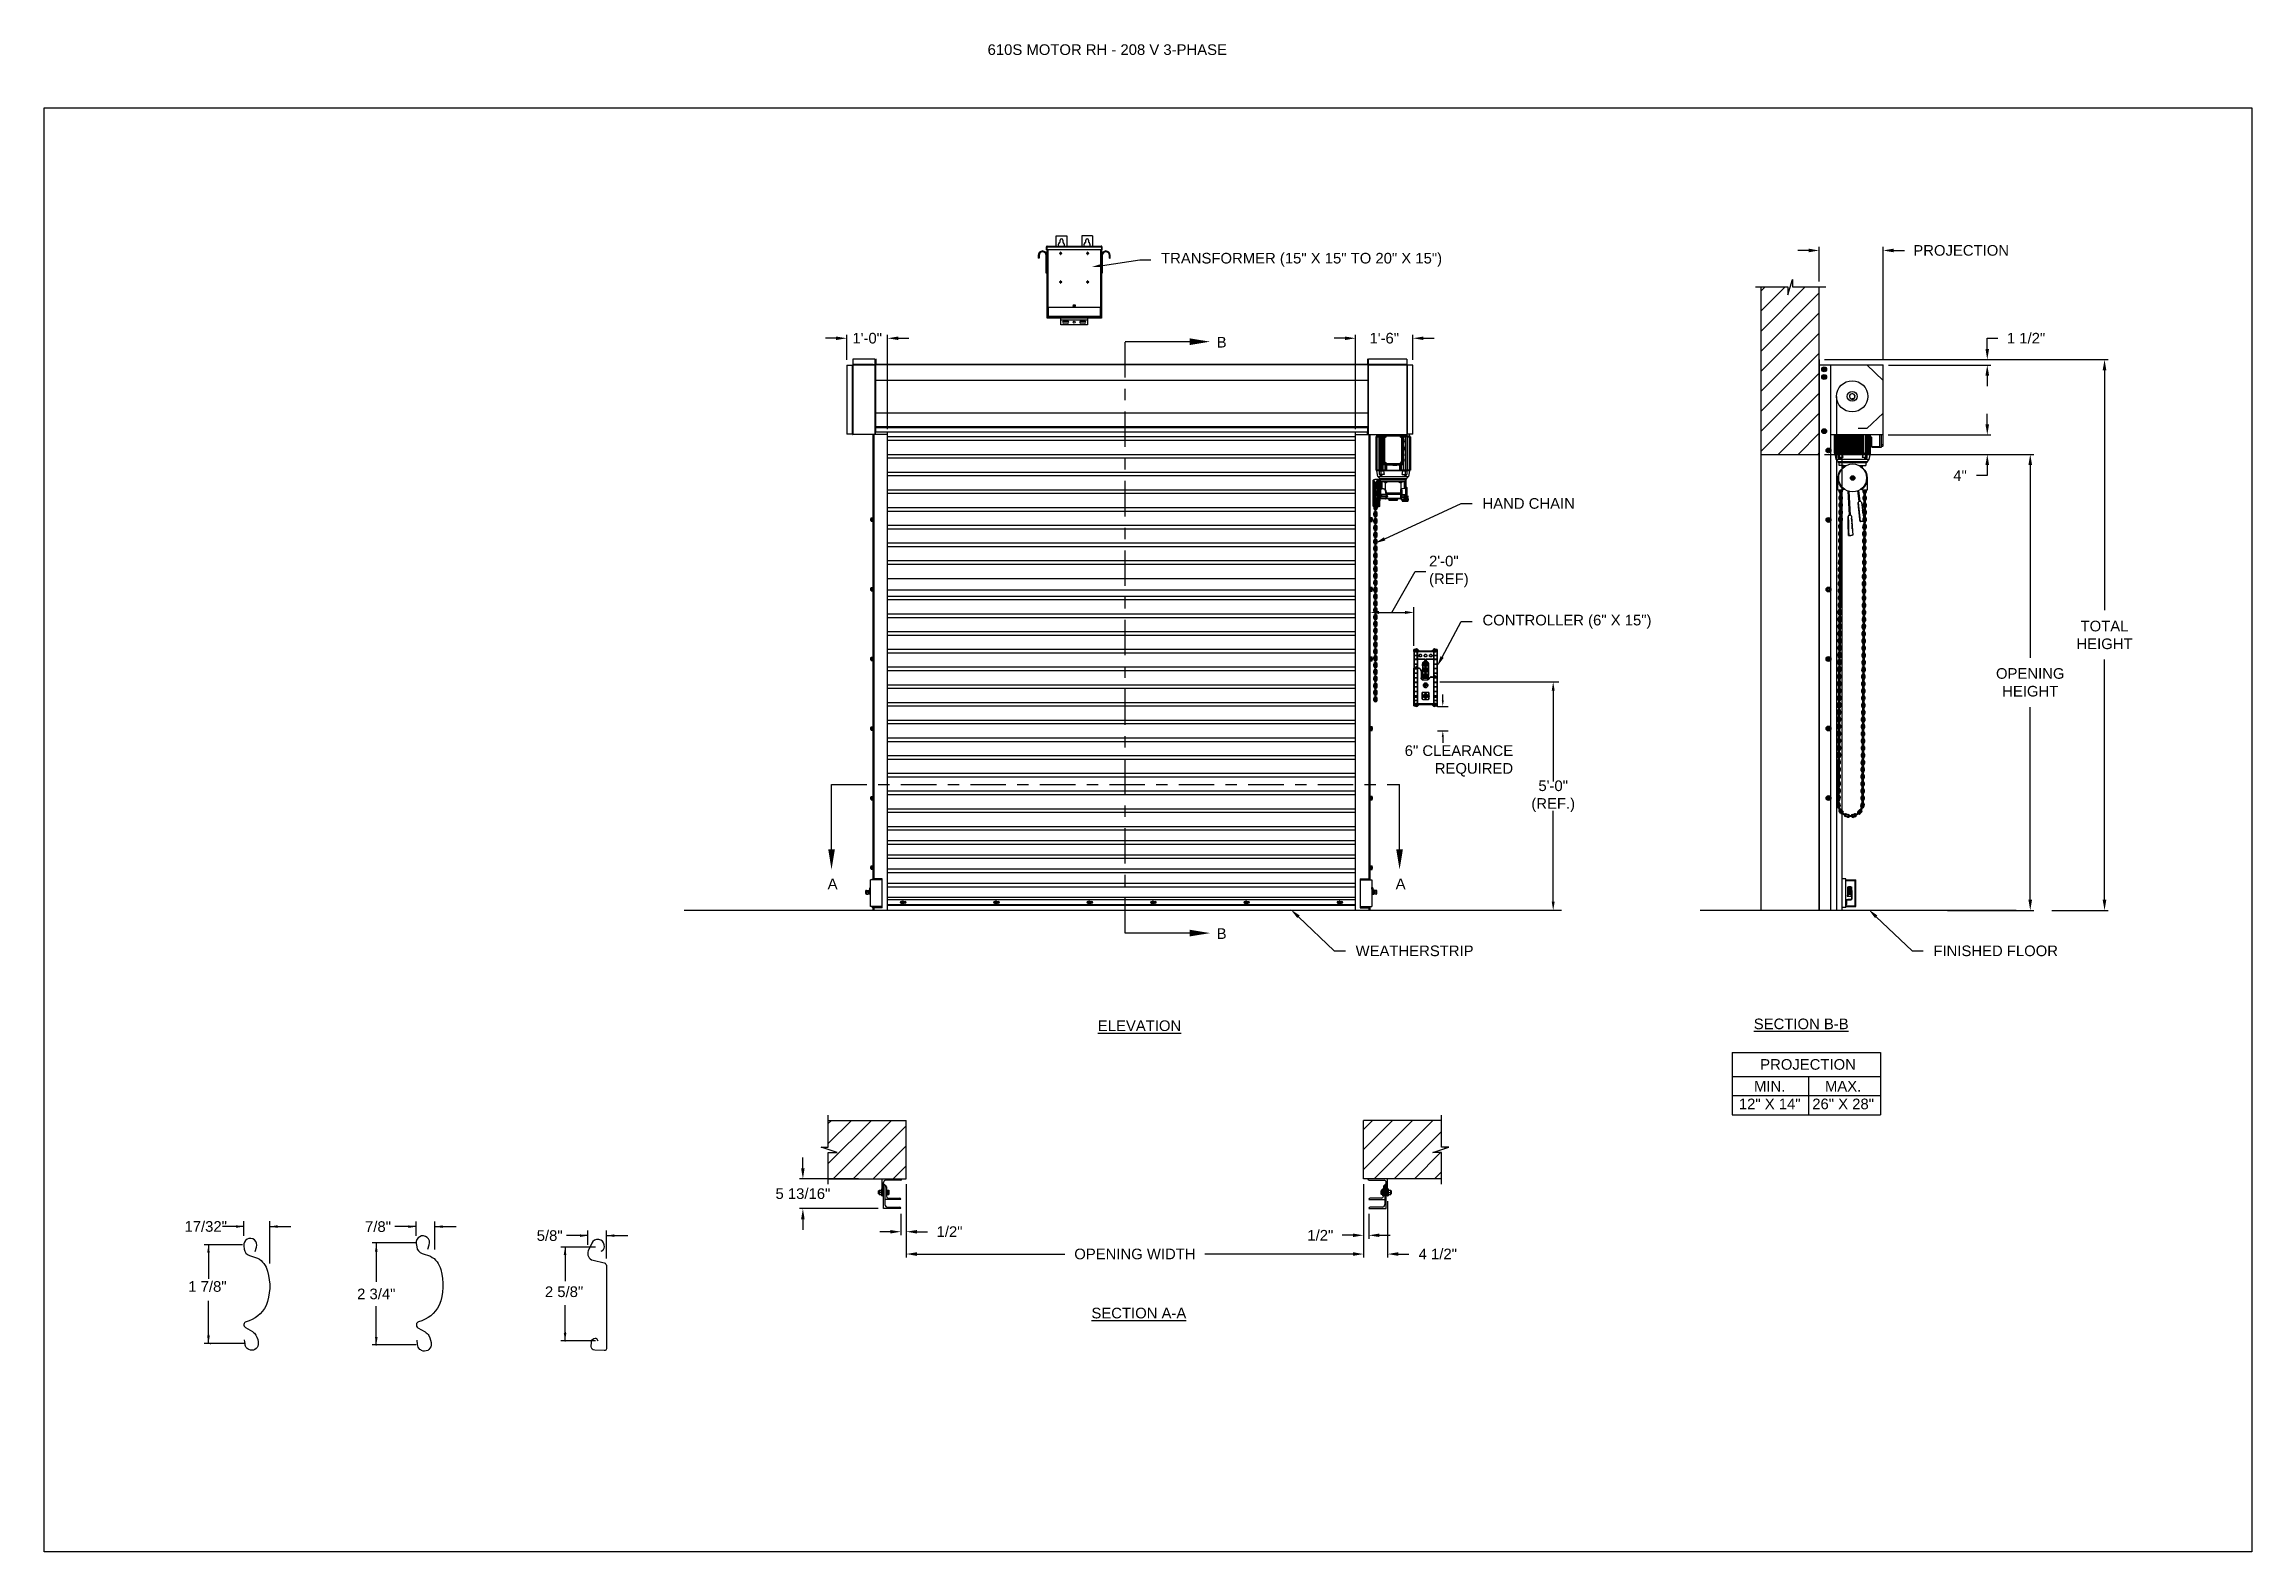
# Model space of a CAD drawing. Header units: inches. Extents: x 170 to 312, y 215 to 248.
# Drawn here: x 218.92 to 238.39, y 234.45 to 247.74 of the extents above; entities that cross this region are included whole.
import ezdxf
from ezdxf import colors
from ezdxf.entities.mleader import LeaderData, LeaderLine
from ezdxf.enums import TextEntityAlignment as Align
from ezdxf.math import Vec2, Vec3

# ---------------------------------------------------------------- set-up
doc = ezdxf.new("R2010")
doc.units = ezdxf.units.IN
doc.header["$LTSCALE"] = 0.25
doc.header["$MEASUREMENT"] = 0
doc.linetypes.add('CENTER', pattern=[2, 1.25, -0.25, 0.25, -0.25])
for name, color, linetype in [('208V 1-PHASE 60HZ VIA TRANSFORMER (190-207V RANGE)', 7, 'Continuous'), ('ANNOTATIONS', 1, 'Continuous'), ('DETAILS', 4, 'Continuous'), ('MOTOR RH', 7, 'Continuous'), ('SECTION CUTS', 6, 'CENTER')]:
    doc.layers.add(name, color=color, linetype=linetype)
doc.styles.add('ARIAL', font='arial.ttf', dxfattribs={"height": 0.09375})
doc.styles.add('ROMANS', font='Romans', dxfattribs={"height": 0.09375})
doc.styles.get("Standard").update_dxf_attribs({"font": 'romans.shx'})
doc.dimstyles.get("Standard").update_dxf_attribs({"dimscale": 60, "dimtxt": 0.0833, "dimasz": 0.0833, "dimexe": 0.0833, "dimexo": 0.04, "dimgap": 0.09, "dimtad": 0, "dimtih": 1, "dimtoh": 1, "dimdec": 4, "dimzin": 1, "dimdsep": 46, "dimlunit": 4, "dimtxsty": 'Standard', "dimcen": 0.09, "dimclrt": 150, "dimadec": 4, "dimazin": 2, "dimtfac": 1, "dimtdec": 0, "dimtofl": 0, "dimtmove": 0, "dimatfit": 3, "dimfxl": 1, "dimtolj": 1, "dimtzin": 0, "dimlwd": -1, "dimlwe": -1, "dimarcsym": 1})
doc.dimstyles.new('STANDARD$0', dxfattribs={"dimtxt": 0.09375, "dimasz": 0.09375, "dimexe": 0.03125, "dimexo": 0.046875, "dimgap": 0.09, "dimtad": 0, "dimtih": 1, "dimtoh": 1, "dimdec": 4, "dimzin": 0, "dimdsep": 46, "dimtxsty": 'ARIAL', "dimcen": 0.09, "dimadec": 0, "dimazin": 0, "dimtfac": 1, "dimtdec": 4, "dimtofl": 0, "dimtmove": 0, "dimatfit": 1, "dimfxl": 1, "dimtolj": 1, "dimtzin": 0, "dimarcsym": 0})
pattern_1 = [(45, (47.34337, -13.09525), (-0.08838835, 0.08838835), [])]

msp = doc.modelspace()

# ---------------------------------------------------------------- texts
at = {"layer": 'ANNOTATIONS', "style": 'ARIAL'}
for s, p in [('1 7/8"', (220.18664, 236.74008)), ('2 5/8"', (223.33164, 236.69369))]:
    msp.add_text(s, height=0.09375, dxfattribs=at).set_placement(p)
msp.add_text('2 3/4"', height=0.09375, dxfattribs=at).set_placement((221.84447, 236.72135), align=Align.MIDDLE_CENTER)
at = {"layer": 'ANNOTATIONS', "insert": (227.2359, 247.74099), "char_height": 0.09375, "width": 4.6220629, "attachment_point": 1, "line_spacing_factor": 0.86134, "style": 'ARIAL'}
msp.add_mtext('610S MOTOR RH - 208 V 3-PHASE', dxfattribs=at)
at = {"layer": 'ANNOTATIONS', "char_height": 0.09375, "style": 'ARIAL'}
for s, insert, attachment_point in [('2\'-0"\\P(REF)', (231.12906, 243.09185), 4), ('6" CLEARANCE\\PREQUIRED', (231.87064, 241.42127), 6), ('5\'-0"\\P(REF.)', (232.22384, 241.11038), 5), ('17/32"', (220.34019, 237.31561), 5), ('7/8"', (221.85973, 237.3145), 5), ('\\A1;5/8"', (223.37363, 237.2352), 5)]:
    msp.add_mtext(s, dxfattribs=dict(at, insert=insert, attachment_point=attachment_point))
at = {"layer": 'ANNOTATIONS', "char_height": 0.09375, "attachment_point": 2, "style": 'ARIAL'}
for s, insert, width in [('{\\LELEVATION}', (228.57572, 239.13353), 3.0834986), ('{\\LSECTION B-B}', (234.41121, 239.1495), 1.3823677), ('{\\LSECTION A-A}', (228.56981, 236.59935), 1.3823677)]:
    msp.add_mtext(s, dxfattribs=dict(at, insert=insert, width=width))
for s, width, insert in [('PROJECTION ', 1.7594917, (234.47138, 238.79205)), ('MIN.\\P12" X 14" ', 0.6711642, (234.13326, 238.60006)), ('MAX.\\P26" X 28"', 0.6567117, (234.78069, 238.60006))]:
    msp.add_mtext_dynamic_manual_height_columns(s, width=width, gutter_width=1.36268, heights=[0], dxfattribs=dict(at, insert=insert))
at = {"layer": 'SECTION CUTS', "style": 'ARIAL'}
for s, p in [('B', (229.25637, 245.06692)), ('A', (225.82507, 240.29047)), ('A', (230.8346, 240.29047)), ('B', (229.25637, 239.85164))]:
    msp.add_text(s, height=0.09375, dxfattribs=at).set_placement(p)

# ---------------------------------------------------------------- blocks, each defined once
blk = doc.blocks.new('*D41')
at = {"layer": 'ANNOTATIONS', "color": 0, "lineweight": -2, "transparency": 16777216}
for p, q in [((225.607, 237.829), (225.607, 237.923)), ((226.096, 237.736), (225.576, 237.736)), ((226.271, 237.474), (225.576, 237.474)), ((225.607, 237.38), (225.607, 237.287))]:
    blk.add_line(p, q, dxfattribs=at)
at = {"layer": 'ANNOTATIONS', "color": 0, "transparency": 16777216}
for points in [[(225.591, 237.829), (225.622, 237.829), (225.607, 237.736)], [(225.591, 237.38), (225.622, 237.38), (225.607, 237.474)]]:
    blk.add_solid(points, dxfattribs=at)
at = {"layer": 'defpoints', "color": 0, "transparency": 16777216}
for p in [(226.143, 237.736), (225.607, 237.474), (226.318, 237.474)]:
    blk.add_point(p, dxfattribs=at)
at = {"layer": 'ANNOTATIONS', "color": 0, "transparency": 16777216, "insert": (225.607, 237.605), "char_height": 0.09375, "attachment_point": 5, "style": 'ARIAL'}
blk.add_mtext('\\A1;5 13/16"', dxfattribs=at)
blk = doc.blocks.new('*D42')
at = {"layer": 'ANNOTATIONS', "color": 0, "lineweight": -2, "transparency": 16777216}
for p, q in [((230.551, 237.689), (230.551, 237.207)), ((230.598, 237.427), (230.598, 237.207)), ((230.458, 237.238), (230.364, 237.238)), ((230.692, 237.238), (230.786, 237.238))]:
    blk.add_line(p, q, dxfattribs=at)
at = {"layer": 'ANNOTATIONS', "color": 0, "transparency": 16777216}
for points in [[(230.458, 237.254), (230.458, 237.223), (230.551, 237.238)], [(230.692, 237.254), (230.692, 237.223), (230.598, 237.238)]]:
    blk.add_solid(points, dxfattribs=at)
at = {"layer": 'defpoints', "color": 0, "transparency": 16777216}
for p in [(230.551, 237.736), (230.598, 237.474), (230.598, 237.238)]:
    blk.add_point(p, dxfattribs=at)
at = {"layer": 'ANNOTATIONS', "color": 0, "transparency": 16777216, "insert": (230.17, 237.238), "char_height": 0.0938, "attachment_point": 5, "style": 'ARIAL'}
blk.add_mtext('\\A1;1/2"', dxfattribs=at)
blk = doc.blocks.new('*D43')
at = {"layer": 'ANNOTATIONS', "color": 0, "lineweight": -2, "transparency": 16777216}
for p, q in [((226.518, 237.689), (226.518, 237.238)), ((226.471, 237.427), (226.471, 237.238)), ((226.378, 237.27), (226.284, 237.27)), ((226.612, 237.27), (226.706, 237.27))]:
    blk.add_line(p, q, dxfattribs=at)
at = {"layer": 'ANNOTATIONS', "color": 0, "transparency": 16777216}
for points in [[(226.378, 237.285), (226.378, 237.254), (226.471, 237.27)], [(226.612, 237.285), (226.612, 237.254), (226.518, 237.27)]]:
    blk.add_solid(points, dxfattribs=at)
at = {"layer": 'defpoints', "color": 0, "transparency": 16777216}
for p in [(226.518, 237.736), (226.471, 237.474), (226.471, 237.27)]:
    blk.add_point(p, dxfattribs=at)
at = {"layer": 'ANNOTATIONS', "color": 0, "transparency": 16777216, "insert": (226.9, 237.27), "char_height": 0.0938, "attachment_point": 5, "style": 'ARIAL'}
blk.add_mtext('\\A1;1/2"', dxfattribs=at)
blk = doc.blocks.new('*D44')
at = {"layer": 'ANNOTATIONS', "color": 0, "lineweight": -2, "transparency": 16777216}
for p, q in [((230.387, 245.149), (230.293, 245.149)), ((230.481, 244.347), (230.481, 245.18)), ((230.987, 244.959), (230.987, 245.18)), ((231.08, 245.149), (231.174, 245.149))]:
    blk.add_line(p, q, dxfattribs=at)
at = {"layer": 'ANNOTATIONS', "color": 0, "transparency": 16777216}
for points in [[(230.387, 245.164), (230.387, 245.133), (230.481, 245.149)], [(231.08, 245.164), (231.08, 245.133), (230.987, 245.149)]]:
    blk.add_solid(points, dxfattribs=at)
at = {"layer": 'defpoints', "color": 0, "transparency": 16777216}
for p in [(230.987, 245.149), (230.987, 244.912), (230.481, 244.3)]:
    blk.add_point(p, dxfattribs=at)
at = {"layer": 'ANNOTATIONS', "color": 0, "transparency": 16777216, "insert": (230.734, 245.149), "char_height": 0.0938, "attachment_point": 5, "style": 'ARIAL'}
blk.add_mtext('\\A1;1\'-6"', dxfattribs=at)
blk = doc.blocks.new('*D45')
at = {"layer": 'ANNOTATIONS', "color": 0, "lineweight": -2, "transparency": 16777216}
for p, q in [((225.9, 245.149), (225.806, 245.149)), ((225.994, 244.959), (225.994, 245.18)), ((226.354, 244.347), (226.354, 245.18)), ((226.448, 245.149), (226.542, 245.149))]:
    blk.add_line(p, q, dxfattribs=at)
at = {"layer": 'ANNOTATIONS', "color": 0, "transparency": 16777216}
for points in [[(225.9, 245.164), (225.9, 245.133), (225.994, 245.149)], [(226.448, 245.164), (226.448, 245.133), (226.354, 245.149)]]:
    blk.add_solid(points, dxfattribs=at)
at = {"layer": 'defpoints', "color": 0, "transparency": 16777216}
for p in [(226.354, 245.149), (225.994, 244.913), (226.354, 244.3)]:
    blk.add_point(p, dxfattribs=at)
at = {"layer": 'ANNOTATIONS', "color": 0, "transparency": 16777216, "insert": (226.174, 245.149), "char_height": 0.0938, "attachment_point": 5, "style": 'ARIAL'}
blk.add_mtext('\\A1;1\'-0"', dxfattribs=at)
blk = doc.blocks.new('*D46')
at = {"layer": 'ANNOTATIONS', "color": 0, "lineweight": -2, "transparency": 16777216}
for p, q in [((230.551, 237.689), (230.551, 237.042)), ((230.764, 237.539), (230.764, 237.042)), ((230.458, 237.073), (230.364, 237.073)), ((230.858, 237.073), (230.951, 237.073))]:
    blk.add_line(p, q, dxfattribs=at)
at = {"layer": 'ANNOTATIONS', "color": 0, "transparency": 16777216}
for points in [[(230.458, 237.089), (230.458, 237.057), (230.551, 237.073)], [(230.858, 237.089), (230.858, 237.057), (230.764, 237.073)]]:
    blk.add_solid(points, dxfattribs=at)
at = {"layer": 'defpoints', "color": 0, "transparency": 16777216}
for p in [(230.551, 237.736), (230.764, 237.586), (230.764, 237.073)]:
    blk.add_point(p, dxfattribs=at)
at = {"layer": 'ANNOTATIONS', "color": 0, "transparency": 16777216, "insert": (231.206, 237.073), "char_height": 0.0938, "attachment_point": 5, "style": 'ARIAL'}
blk.add_mtext('\\A1;4 1/2"', dxfattribs=at)
blk = doc.blocks.new('*D47')
at = {"layer": 'ANNOTATIONS', "color": 0, "lineweight": -2, "transparency": 16777216}
for p, q in [((226.518, 237.689), (226.518, 237.042)), ((230.551, 237.689), (230.551, 237.042)), ((226.612, 237.073), (227.918, 237.073)), ((230.458, 237.073), (229.151, 237.073))]:
    blk.add_line(p, q, dxfattribs=at)
at = {"layer": 'ANNOTATIONS', "color": 0, "transparency": 16777216}
for points in [[(226.612, 237.089), (226.612, 237.057), (226.518, 237.073)], [(230.458, 237.089), (230.458, 237.057), (230.551, 237.073)]]:
    blk.add_solid(points, dxfattribs=at)
at = {"layer": 'defpoints', "color": 0, "transparency": 16777216}
for p in [(226.518, 237.736), (230.551, 237.736), (230.551, 237.073)]:
    blk.add_point(p, dxfattribs=at)
at = {"layer": 'ANNOTATIONS', "color": 0, "transparency": 16777216, "insert": (228.535, 237.073), "char_height": 0.09375, "attachment_point": 5, "style": 'ARIAL'}
blk.add_mtext('\\A1;OPENING WIDTH', dxfattribs=at)
blk = doc.blocks.new('*D48')
at = {"layer": 'ANNOTATIONS', "color": 0, "lineweight": -2, "transparency": 16777216}
for p, q in [((234.476, 245.923), (234.382, 245.923)), ((234.569, 245.649), (234.569, 245.954)), ((235.133, 244.96), (235.133, 245.954)), ((235.227, 245.923), (235.321, 245.923))]:
    blk.add_line(p, q, dxfattribs=at)
at = {"layer": 'ANNOTATIONS', "color": 0, "transparency": 16777216}
for points in [[(234.476, 245.939), (234.476, 245.907), (234.569, 245.923)], [(235.227, 245.939), (235.227, 245.907), (235.133, 245.923)]]:
    blk.add_solid(points, dxfattribs=at)
at = {"layer": 'defpoints', "color": 0, "transparency": 16777216}
for p in [(235.133, 245.923), (234.569, 245.602), (235.133, 244.913)]:
    blk.add_point(p, dxfattribs=at)
at = {"layer": 'ANNOTATIONS', "color": 0, "transparency": 16777216, "insert": (235.822, 245.923), "char_height": 0.09375, "attachment_point": 5, "style": 'ARIAL'}
blk.add_mtext('\\A1;PROJECTION ', dxfattribs=at)
blk = doc.blocks.new('*D38')
at = {"layer": 'ANNOTATIONS', "color": 0, "lineweight": -2, "transparency": 16777216}
for p, q in [((234.616, 244.125), (236.462, 244.125)), ((236.431, 244.031), (236.431, 242.332)), ((236.431, 240.197), (236.431, 241.897)), ((235.7, 240.103), (236.462, 240.103))]:
    blk.add_line(p, q, dxfattribs=at)
at = {"layer": 'ANNOTATIONS', "color": 0, "transparency": 16777216}
for points in [[(236.415, 244.031), (236.447, 244.031), (236.431, 244.125)], [(236.415, 240.197), (236.447, 240.197), (236.431, 240.103)]]:
    blk.add_solid(points, dxfattribs=at)
at = {"layer": 'defpoints', "color": 0, "transparency": 16777216}
for p in [(234.569, 244.125), (235.654, 240.103), (236.431, 240.103)]:
    blk.add_point(p, dxfattribs=at)
at = {"layer": 'ANNOTATIONS', "color": 0, "transparency": 16777216, "insert": (236.431, 242.114), "char_height": 0.09375, "attachment_point": 5, "style": 'ARIAL'}
blk.add_mtext('\\A1;OPENING\\PHEIGHT', dxfattribs=at)
blk = doc.blocks.new('*D39')
at = {"layer": 'ANNOTATIONS', "color": 0, "lineweight": -2, "transparency": 16777216}
for p, q in [((234.616, 244.961), (237.117, 244.961)), ((237.086, 244.867), (237.086, 242.75)), ((237.086, 240.197), (237.086, 242.315)), ((236.621, 240.103), (237.117, 240.103))]:
    blk.add_line(p, q, dxfattribs=at)
at = {"layer": 'ANNOTATIONS', "color": 0, "transparency": 16777216}
for points in [[(237.07, 244.867), (237.102, 244.867), (237.086, 244.961)], [(237.07, 240.197), (237.102, 240.197), (237.086, 240.103)]]:
    blk.add_solid(points, dxfattribs=at)
at = {"layer": 'defpoints', "color": 0, "transparency": 16777216}
for p in [(234.569, 244.961), (236.574, 240.103), (237.086, 240.103)]:
    blk.add_point(p, dxfattribs=at)
at = {"layer": 'ANNOTATIONS', "color": 0, "transparency": 16777216, "insert": (237.086, 242.532), "char_height": 0.0938, "attachment_point": 5, "style": 'ARIAL'}
blk.add_mtext('\\A1;TOTAL\\PHEIGHT', dxfattribs=at)
blk = doc.blocks.new('*D40')
at = {"layer": 'ANNOTATIONS', "color": 0, "lineweight": -2, "transparency": 16777216}
for p, q in [((236.052, 244.39), (236.052, 244.483)), ((235.178, 244.296), (236.083, 244.296)), ((235.178, 244.125), (236.083, 244.125)), ((236.052, 244.031), (236.052, 243.938)), ((236.052, 243.938), (235.958, 243.938))]:
    blk.add_line(p, q, dxfattribs=at)
at = {"layer": 'ANNOTATIONS', "color": 0, "transparency": 16777216}
for points in [[(236.036, 244.39), (236.068, 244.39), (236.052, 244.296)], [(236.036, 244.031), (236.068, 244.031), (236.052, 244.125)]]:
    blk.add_solid(points, dxfattribs=at)
at = {"layer": 'defpoints', "color": 0, "transparency": 16777216}
for p in [(235.131, 244.296), (235.131, 244.125), (236.052, 244.125)]:
    blk.add_point(p, dxfattribs=at)
at = {"layer": 'ANNOTATIONS', "color": 0, "transparency": 16777216, "insert": (235.812, 243.938), "char_height": 0.0938, "attachment_point": 5, "style": 'ARIAL'}
blk.add_mtext('\\A1;4"', dxfattribs=at)
blk = doc.blocks.new('*D49')
at = {"layer": 'ANNOTATIONS', "color": 0, "lineweight": -2, "transparency": 16777216}
for p, q in [((236.052, 245.055), (236.052, 245.149)), ((236.052, 245.149), (236.146, 245.149)), ((235.18, 244.961), (236.083, 244.961)), ((235.18, 244.913), (236.083, 244.913)), ((236.052, 244.82), (236.052, 244.726))]:
    blk.add_line(p, q, dxfattribs=at)
at = {"layer": 'ANNOTATIONS', "color": 0, "transparency": 16777216}
for points in [[(236.036, 245.055), (236.068, 245.055), (236.052, 244.961)], [(236.036, 244.82), (236.068, 244.82), (236.052, 244.913)]]:
    blk.add_solid(points, dxfattribs=at)
at = {"layer": 'defpoints', "color": 0, "transparency": 16777216}
for p in [(235.133, 244.961), (236.052, 244.961), (235.133, 244.913)]:
    blk.add_point(p, dxfattribs=at)
at = {"layer": 'ANNOTATIONS', "color": 0, "transparency": 16777216, "insert": (236.394, 245.149), "char_height": 0.0938, "attachment_point": 5, "style": 'ARIAL'}
blk.add_mtext('\\A1;1 1/2"', dxfattribs=at)

# ---------------------------------------------------------------- dimensions: what is measured, and where the dimension line sits
at = {"layer": 'ANNOTATIONS'}
dim = msp.add_linear_dim(base=(235.13329, 245.92298), p1=(234.56941, 245.60178), p2=(235.13329, 244.91339), text='PROJECTION ', dimstyle='STANDARD$0', dxfattribs=at)
dim.commit()
dim.dimension.update_dxf_attribs({"geometry": '*D48', "text_midpoint": (235.8224, 245.92298)})
for base, p1, p2, text, picture, middle in [((226.35413, 245.14882), (225.99393, 244.91253), (226.35413, 244.3), '1\'-0"', '*D45', (226.17403, 245.14882)), ((230.98657, 245.14882), (230.48063, 244.3), (230.98657, 244.91215), '1\'-6"', '*D44', (230.7336, 245.14882)), ((230.59837, 237.23838), (230.5515, 237.73574), (230.59837, 237.47405), '1/2"', '*D42', (230.16992, 237.23838)), ((230.764, 237.07293), (230.5515, 237.73574), (230.764, 237.58574), '4 1/2"', '*D46', (231.20649, 237.07293))]:
    dim = msp.add_linear_dim(base=base, p1=p1, p2=p2, text=text, dimstyle='STANDARD$0', dxfattribs=at)
    dim.commit()
    dim.dimension.update_dxf_attribs({"geometry": picture, "text_midpoint": middle, "dimtype": 160})
for base, p1, p2, text, picture, middle in [((236.05196, 244.96103), (235.13329, 244.91339), (235.13329, 244.96103), '1 1/2"', '*D49', (236.3944, 245.14853)), ((237.08599, 240.10342), (234.56941, 244.96103), (236.57394, 240.10342), 'TOTAL\\PHEIGHT', '*D39', (237.08599, 242.53223)), ((236.05196, 244.12505), (235.13116, 244.29598), (235.13116, 244.12505), '4"', '*D40', (235.81245, 243.93755)), ((236.431, 240.10342), (234.56941, 244.12505), (235.6536, 240.10342), 'OPENING\\PHEIGHT', '*D38', (236.431, 242.11424))]:
    dim = msp.add_linear_dim(base=base, p1=p1, p2=p2, angle=90, text=text, dimstyle='STANDARD$0', dxfattribs=at)
    dim.commit()
    dim.dimension.update_dxf_attribs({"geometry": picture, "text_midpoint": middle})
for base, p1, p2, angle, text, picture, middle in [((225.60681, 237.47405), (226.14316, 237.73573), (226.31816, 237.47405), 90, '5 13/16"', '*D41', (225.60681, 237.60489)), ((226.47129, 237.26963), (226.51816, 237.73574), (226.47129, 237.47405), 180, '1/2"', '*D43', (226.89974, 237.26963))]:
    dim = msp.add_linear_dim(base=base, p1=p1, p2=p2, angle=angle, text=text, dimstyle='STANDARD$0', dxfattribs=at)
    dim.commit()
    dim.dimension.update_dxf_attribs({"geometry": picture, "text_midpoint": middle, "dimtype": 160})
dim = msp.add_aligned_dim(p1=(226.51816, 237.73574), p2=(230.5515, 237.73574), distance=-0.6628, text='OPENING WIDTH', dimstyle='STANDARD$0', dxfattribs=at)
dim.commit()
dim.dimension.update_dxf_attribs({"geometry": '*D47', "text_midpoint": (228.53483, 237.07293)})

# ---------------------------------------------------------------- hatches: boundary and pattern name
at = {"layer": 'MOTOR RH'}
h = msp.add_hatch(dxfattribs=at)
h.set_pattern_fill('ANSI31', color=256, style=0)
h.set_pattern_definition(pattern_1)
h.paths.add_polyline_path([(234.05378, 244.12505), (234.56941, 244.12505), (234.56941, 245.60178), (234.33292, 245.60178), (234.33292, 245.66644), (234.2945, 245.53308), (234.2945, 245.60178), (234.05378, 245.60178)])
h = msp.add_hatch(dxfattribs=at)
h.set_pattern_fill('ANSI31', color=256, style=0)
h.set_pattern_definition(pattern_1)
h.paths.add_polyline_path([(226.51816, 238.25136), (225.83066, 238.25136), (225.83066, 238.01416), (225.76656, 238.01416), (225.90863, 237.96726), (225.83066, 237.96726), (225.83066, 237.73574), (226.51816, 237.73574), (226.51816, 237.89824)])
h = msp.add_hatch(dxfattribs=at)
h.set_pattern_fill('ANSI31', color=256, style=0)
h.set_pattern_definition(pattern_1)
h.paths.add_polyline_path([(231.3031, 238.01416), (231.239, 238.01416), (231.239, 238.25136), (230.5515, 238.25136), (230.5515, 237.73574), (230.56967, 237.73574), (231.239, 237.73574), (231.239, 237.96726), (231.16103, 237.96726)])

# ---------------------------------------------------------------- linework, layer by layer
at = {"layer": '208V 1-PHASE 60HZ VIA TRANSFORMER (190-207V RANGE)'}
for p, q in [((227.75573, 245.95616), (227.75872, 245.95616)), ((227.75573, 245.92907), (227.75573, 245.95616)), ((227.75872, 245.92907), (227.75573, 245.92907)), ((227.75872, 245.95616), (227.75872, 245.92907)), ((227.75916, 245.95616), (228.24065, 245.95616)), ((227.75916, 245.95616), (227.75916, 245.92907)), ((228.24065, 245.92907), (227.75916, 245.92907)), ((227.75967, 245.95794), (227.75967, 245.95839)), ((227.75967, 245.32647), (227.75967, 245.92907)), ((227.76184, 245.96227), (228.23797, 245.96227)), ((227.76578, 245.92907), (227.76578, 245.42022)), ((227.83975, 246.05303), (227.9335, 246.05303)), ((227.83975, 245.96227), (227.83975, 246.05303)), ((227.8749, 245.99571), (227.8749, 246.01397)), ((227.87927, 245.90701), (227.87927, 245.89828)), ((227.88226, 245.90701), (227.87927, 245.90701)), ((227.88226, 245.89828), (227.88226, 245.90701)), ((227.89834, 246.01397), (227.89834, 245.99571)), ((227.9335, 246.05303), (227.9335, 245.96227)), ((228.16006, 246.05303), (228.06631, 246.05303)), ((228.06631, 246.05303), (228.06631, 245.96227)), ((228.10147, 245.99571), (228.10147, 246.01397)), ((228.12054, 245.90701), (228.11755, 245.90701)), ((228.11755, 245.90701), (228.11755, 245.89828)), ((228.12054, 245.89828), (228.12054, 245.90701)), ((228.1249, 246.01397), (228.1249, 245.99571)), ((228.16006, 246.05303), (228.16006, 245.96227)), ((228.23403, 245.42022), (228.23403, 245.92907)), ((228.24014, 245.95839), (228.24014, 245.95794)), ((228.24014, 245.92907), (228.24014, 245.32647)), ((228.24065, 245.95616), (228.24065, 245.92907)), ((228.24408, 245.95616), (228.24109, 245.95616)), ((228.24109, 245.95616), (228.24109, 245.92907)), ((228.24109, 245.92907), (228.24408, 245.92907)), ((228.24408, 245.95616), (228.24408, 245.92907)), ((227.68964, 245.8796), (227.68217, 245.8796)), ((227.68217, 245.8796), (227.68217, 245.85585)), ((227.68964, 245.85585), (227.68217, 245.85585)), ((227.68964, 245.8796), (227.68964, 245.85585)), ((227.75219, 245.72303), (227.75219, 245.8796)), ((227.75219, 245.8796), (227.75967, 245.8796)), ((227.75967, 245.72303), (227.75219, 245.72303)), ((227.87927, 245.89828), (227.87054, 245.89828)), ((227.87054, 245.89828), (227.87054, 245.89529)), ((227.87054, 245.89529), (227.87927, 245.89529)), ((227.87927, 245.89529), (227.87927, 245.88656)), ((227.87927, 245.88656), (227.88226, 245.88656)), ((227.89099, 245.89828), (227.88226, 245.89828)), ((227.88226, 245.88656), (227.88226, 245.89529)), ((227.88226, 245.89529), (227.89099, 245.89529)), ((227.89099, 245.89529), (227.89099, 245.89828)), ((228.11755, 245.89828), (228.10882, 245.89828)), ((228.10882, 245.89828), (228.10882, 245.89529)), ((228.10882, 245.89529), (228.11755, 245.89529)), ((228.11755, 245.89529), (228.11755, 245.88656)), ((228.11755, 245.88656), (228.12054, 245.88656)), ((228.12927, 245.89828), (228.12054, 245.89828)), ((228.12054, 245.89529), (228.12927, 245.89529)), ((228.12054, 245.88656), (228.12054, 245.89529)), ((228.12927, 245.89529), (228.12927, 245.89828)), ((228.24761, 245.8796), (228.24014, 245.8796)), ((228.24014, 245.72303), (228.24761, 245.72303)), ((228.24761, 245.8796), (228.24761, 245.72303)), ((228.31016, 245.8796), (228.31764, 245.8796)), ((228.31016, 245.85585), (228.31016, 245.8796)), ((228.31016, 245.85585), (228.31764, 245.85585)), ((228.31764, 245.85585), (228.31764, 245.8796)), ((227.87927, 245.64765), (227.87054, 245.64765)), ((227.87054, 245.64765), (227.87054, 245.64467)), ((227.87054, 245.64467), (227.87927, 245.64467)), ((227.88226, 245.65638), (227.87927, 245.65638)), ((227.87927, 245.65638), (227.87927, 245.64765)), ((227.87927, 245.64467), (227.87927, 245.63593)), ((227.87927, 245.63593), (227.88226, 245.63593)), ((227.88226, 245.64765), (227.88226, 245.65638)), ((227.89099, 245.64765), (227.88226, 245.64765)), ((227.88226, 245.63593), (227.88226, 245.64467)), ((227.88226, 245.64467), (227.89099, 245.64467)), ((227.89099, 245.64467), (227.89099, 245.64765)), ((228.11755, 245.64765), (228.10882, 245.64765)), ((228.10882, 245.64765), (228.10882, 245.64467)), ((228.10882, 245.64467), (228.11755, 245.64467)), ((228.11755, 245.65638), (228.11755, 245.64765)), ((228.12054, 245.65638), (228.11755, 245.65638)), ((228.11755, 245.64467), (228.11755, 245.63593)), ((228.11755, 245.63593), (228.12054, 245.63593)), ((228.12054, 245.64765), (228.12054, 245.65638)), ((228.12927, 245.64765), (228.12054, 245.64765)), ((228.12054, 245.63593), (228.12054, 245.64467)), ((228.12054, 245.64467), (228.12927, 245.64467)), ((228.12927, 245.64467), (228.12927, 245.64765)), ((228.24014, 245.42022), (227.75967, 245.42022)), ((227.75967, 245.3421), (227.76266, 245.3421)), ((228.24014, 245.32647), (227.75967, 245.32647)), ((227.76266, 245.42022), (227.76266, 245.32647)), ((227.76266, 245.41482), (227.76492, 245.41482)), ((227.76492, 245.42022), (227.76492, 245.34267)), ((227.76492, 245.34267), (228.23489, 245.34267)), ((227.76553, 245.33835), (227.76553, 245.3407)), ((227.76578, 245.32647), (227.76578, 245.33694)), ((227.76647, 245.33963), (227.76647, 245.33835)), ((227.7679, 245.33875), (227.7679, 245.34267)), ((227.7679, 245.33875), (228.2319, 245.33875)), ((227.76884, 245.42022), (227.76884, 245.34267)), ((227.76959, 245.33522), (227.76959, 245.33428)), ((227.76959, 245.33522), (228.23022, 245.33522)), ((227.76959, 245.33428), (228.23022, 245.33428)), ((227.79525, 245.33875), (227.79525, 245.33522)), ((227.85388, 245.33835), (227.79525, 245.33835)), ((227.83435, 245.33821), (227.83435, 245.33522)), ((227.83435, 245.33821), (227.94671, 245.33821)), ((227.85388, 245.33875), (227.85388, 245.33821)), ((227.88272, 245.26843), (227.88272, 245.32647)), ((227.89053, 245.33875), (227.89053, 245.33522)), ((227.92718, 245.33821), (227.92718, 245.33875)), ((228.07263, 245.33835), (227.92718, 245.33835)), ((227.94671, 245.33522), (227.94671, 245.33821)), ((228.00576, 245.44171), (227.99404, 245.44171)), ((227.99404, 245.42999), (228.00576, 245.42999)), ((228.0531, 245.33821), (228.0531, 245.33522)), ((228.0531, 245.33821), (228.16546, 245.33821)), ((228.07263, 245.33875), (228.07263, 245.33821)), ((228.10928, 245.33875), (228.10928, 245.33522)), ((228.11709, 245.32647), (228.11709, 245.26843)), ((228.14593, 245.33821), (228.14593, 245.33875)), ((228.20456, 245.33835), (228.14593, 245.33835)), ((228.16546, 245.33522), (228.16546, 245.33821)), ((228.20456, 245.33522), (228.20456, 245.33875)), ((228.20889, 245.33875), (228.20889, 245.33522)), ((228.20889, 245.33428), (228.20889, 245.32647)), ((228.23022, 245.33522), (228.23022, 245.33428)), ((228.23097, 245.34267), (228.23097, 245.42022)), ((228.2319, 245.34267), (228.2319, 245.33875)), ((228.23334, 245.33963), (228.23334, 245.33835)), ((228.23403, 245.33694), (228.23403, 245.32647)), ((228.23428, 245.33835), (228.23428, 245.3407)), ((228.23489, 245.34267), (228.23489, 245.42022)), ((228.23489, 245.41482), (228.23715, 245.41482)), ((228.23715, 245.32647), (228.23715, 245.42022)), ((228.23715, 245.3421), (228.24014, 245.3421)), ((228.11709, 245.30825), (227.88272, 245.30825)), ((228.11709, 245.30737), (227.88272, 245.30737)), ((228.11709, 245.26843), (227.88272, 245.26843)), ((227.90615, 245.30065), (227.94326, 245.30065)), ((227.94326, 245.28307), (227.90615, 245.28307)), ((228.05654, 245.30065), (228.09365, 245.30065)), ((228.09365, 245.28307), (228.05654, 245.28307))]:
    msp.add_line(p, q, dxfattribs=at)
for centre, radius in [((227.9999, 245.43585), 0.00586), ((227.9999, 245.29186), 0.00879)]:
    msp.add_circle(centre, radius, dxfattribs=at)
for centre, radius, start, end in [((227.72092, 245.8796), 0.03875, 0, 180), ((227.72092, 245.8796), 0.03128, 0, 180), ((227.88662, 245.971), 0.02734, 115.376934, 198.621435), ((227.88662, 246.01397), 0.01172, 0, 180), ((227.88662, 245.971), 0.02734, 341.378539, 64.623033), ((228.11319, 245.971), 0.02734, 115.376934, 198.621435), ((228.11319, 246.01397), 0.01172, 0, 180), ((228.11319, 245.971), 0.02734, 341.378539, 64.623033), ((228.27889, 245.8796), 0.03875, 0, 180), ((228.27889, 245.8796), 0.03127, 0, 180), ((227.76959, 245.33835), 0.00406, 180, 270), ((227.76959, 245.33835), 0.00313, 180, 270), ((227.99404, 245.43585), 0.00586, 90, 270), ((228.00576, 245.43585), 0.00586, 270, 90), ((228.23022, 245.33835), 0.00313, 270, 0), ((228.23022, 245.33835), 0.00406, 270, 0), ((227.90615, 245.29186), 0.00879, 90, 270), ((227.94326, 245.29186), 0.00879, 270, 90), ((228.05654, 245.29186), 0.00879, 90, 270), ((228.09365, 245.29186), 0.00879, 270, 90)]:
    msp.add_arc(centre, radius, start, end, dxfattribs=at)
for points, knots in [([(227.76184, 245.96227), (227.76104, 245.96227), (227.76024, 245.96211), (227.75876, 245.9615), (227.75809, 245.96105), (227.75695, 245.95992), (227.7565, 245.95924), (227.75589, 245.95776), (227.75573, 245.95696), (227.75573, 245.95616)], [0, 0, 0, 0, 0.25, 0.25, 0.5, 0.5, 0.75, 0.75, 1, 1, 1, 1]), ([(227.75983, 245.9585), (227.75976, 245.95846), (227.75935, 245.9582), (227.75887, 245.95737), (227.75877, 245.95656), (227.75872, 245.95616)], [0, 0, 0, 0, 0.08916382, 0.54458513, 1, 1, 1, 1]), ([(227.75916, 245.95616), (227.75938, 245.95696), (227.75961, 245.95776), (227.76005, 245.95924), (227.76028, 245.95992), (227.76072, 245.96105), (227.76095, 245.9615), (227.76139, 245.96211), (227.76162, 245.96227), (227.76184, 245.96227)], [0, 0, 0, 0, 0.25, 0.25, 0.5, 0.5, 0.75, 0.75, 1, 1, 1, 1]), ([(228.23797, 245.96227), (228.23819, 245.96227), (228.23841, 245.96211), (228.23886, 245.9615), (228.23908, 245.96105), (228.23953, 245.95992), (228.23976, 245.95924), (228.2402, 245.95776), (228.24043, 245.95696), (228.24065, 245.95616)], [0, 0, 0, 0, 0.25, 0.25, 0.5, 0.5, 0.75, 0.75, 1, 1, 1, 1]), ([(228.24408, 245.95616), (228.24408, 245.95696), (228.24392, 245.95776), (228.24331, 245.95924), (228.24285, 245.95992), (228.24172, 245.96105), (228.24105, 245.9615), (228.23957, 245.96211), (228.23877, 245.96227), (228.23797, 245.96227)], [0, 0, 0, 0, 0.25, 0.25, 0.5, 0.5, 0.75, 0.75, 1, 1, 1, 1]), ([(228.24109, 245.95616), (228.24104, 245.95656), (228.24094, 245.95737), (228.24046, 245.9582), (228.24005, 245.95846), (228.23998, 245.9585)], [0, 0, 0, 0, 0.45541487, 0.91083618, 1, 1, 1, 1]), ([(227.76884, 245.34267), (227.76833, 245.34271), (227.76781, 245.34275), (227.76687, 245.34282), (227.76643, 245.34286), (227.7657, 245.34293), (227.76541, 245.34297), (227.76502, 245.34304), (227.76492, 245.34308), (227.76492, 245.34311)], [0, 0, 0, 0, 0.25, 0.25, 0.5, 0.5, 0.75, 0.75, 1, 1, 1, 1]), ([(227.76492, 245.34267), (227.76498, 245.34216), (227.76509, 245.34112), (227.76601, 245.33985), (227.76701, 245.33907), (227.76771, 245.33896), (227.7679, 245.33893)], [0, 0, 0, 0, 0.29622272, 0.59244447, 0.88866621, 1, 1, 1, 1]), ([(228.23489, 245.34311), (228.23489, 245.34308), (228.23479, 245.34304), (228.2344, 245.34297), (228.23411, 245.34293), (228.23338, 245.34286), (228.23294, 245.34282), (228.23199, 245.34275), (228.23148, 245.34271), (228.23097, 245.34267)], [0, 0, 0, 0, 0.25, 0.25, 0.5, 0.5, 0.75, 0.75, 1, 1, 1, 1]), ([(228.2319, 245.33893), (228.2321, 245.33896), (228.23279, 245.33907), (228.2338, 245.33985), (228.23472, 245.34112), (228.23483, 245.34216), (228.23489, 245.34267)], [0, 0, 0, 0, 0.11133379, 0.40755553, 0.70377728, 1, 1, 1, 1])]:
    msp.add_open_spline(points, degree=3, knots=knots, dxfattribs=at)
at = {"layer": 'ANNOTATIONS'}
for p, q in [((230.68618, 242.73092), (230.91822, 242.73092)), ((230.99589, 242.43625), (230.99589, 242.77806)), ((231.22399, 242.11772), (232.27494, 242.11772)), ((232.22384, 242.04006), (232.22384, 241.23964)), ((231.20301, 241.90233), (231.29727, 241.90233)), ((231.25014, 241.95547), (231.25014, 242.00861)), ((231.20301, 241.68703), (231.29727, 241.68703)), ((231.25014, 241.63389), (231.25014, 241.58075)), ((232.22384, 240.18109), (232.22384, 240.98112)), ((233.80269, 238.85148), (233.80269, 238.30011)), ((233.80269, 238.85148), (235.11046, 238.85148)), ((235.11046, 238.85148), (235.11046, 238.30011)), ((233.80269, 238.64001), (235.11046, 238.64001)), ((234.47555, 238.64001), (234.47555, 238.30011)), ((233.80269, 238.47006), (235.11046, 238.47006)), ((233.80269, 238.30011), (235.11046, 238.30011)), ((220.67705, 237.23385), (220.67705, 237.36248)), ((220.90442, 236.98831), (220.90442, 237.36248)), ((222.19659, 237.23275), (222.19659, 237.36138)), ((222.3611, 237.11439), (222.3611, 237.36138)), ((220.66351, 237.15454), (220.32601, 237.15454)), ((220.36449, 237.15454), (220.36449, 236.85297)), ((220.67705, 237.31561), (220.48955, 237.31561)), ((220.90442, 237.31561), (221.09192, 237.31561)), ((222.19576, 237.17137), (221.80783, 237.17137)), ((221.84447, 237.17137), (221.84447, 236.82835)), ((222.19659, 237.3145), (222.00909, 237.3145)), ((222.3611, 237.3145), (222.5486, 237.3145)), ((223.71048, 237.2352), (223.52298, 237.2352)), ((223.71048, 237.15345), (223.71048, 237.28207)), ((223.875, 237.03509), (223.875, 237.28207)), ((223.875, 237.2352), (224.0625, 237.2352)), ((223.77881, 237.13477), (223.47101, 237.13477)), ((223.50949, 237.13477), (223.50949, 236.8332)), ((220.36449, 236.28266), (220.36449, 236.65985)), ((221.84447, 236.27133), (221.84447, 236.61435)), ((223.50949, 236.30755), (223.50949, 236.62224)), ((220.69164, 236.28266), (220.32601, 236.28266)), ((222.19576, 236.27133), (221.80783, 236.27133)), ((223.77881, 236.30755), (223.47101, 236.30755))]:
    msp.add_line(p, q, dxfattribs=at)
for p in [(223.83918, 237.10325), (223.50949, 236.38206), (220.36449, 236.35717), (220.38226, 236.28266), (221.84447, 236.27133), (223.50949, 236.30755)]:
    msp.add_point(p, dxfattribs=at)
for points in [[(230.68618, 242.71798), (230.68618, 242.74387), (230.60852, 242.73092)], [(230.91822, 242.71798), (230.91822, 242.74387), (230.99589, 242.73092)], [(232.2109, 242.04006), (232.23679, 242.04006), (232.22384, 242.11772)], [(231.24129, 241.95547), (231.259, 241.95547), (231.25014, 241.90233)], [(231.24129, 241.63389), (231.259, 241.63389), (231.25014, 241.68703)], [(232.2109, 240.18109), (232.23679, 240.18109), (232.22384, 240.10342)], [(220.37621, 237.08422), (220.35277, 237.08422), (220.36449, 237.15454)], [(220.60672, 237.30389), (220.60672, 237.32733), (220.67705, 237.31561)], [(220.97474, 237.32733), (220.97474, 237.30389), (220.90442, 237.31561)], [(221.85619, 237.09527), (221.83275, 237.09527), (221.84447, 237.16559)], [(222.12627, 237.30278), (222.12627, 237.32622), (222.19659, 237.3145)], [(222.43143, 237.32622), (222.43143, 237.30278), (222.3611, 237.3145)], [(223.64016, 237.22348), (223.64016, 237.24692), (223.71048, 237.2352)], [(223.94532, 237.24692), (223.94532, 237.22348), (223.875, 237.2352)], [(223.52121, 237.06445), (223.49777, 237.06445), (223.50949, 237.13477)], [(223.52121, 236.37787), (223.49777, 236.37787), (223.50949, 236.30755)], [(220.37621, 236.35298), (220.35277, 236.35298), (220.36449, 236.28266)], [(221.85619, 236.34166), (221.83275, 236.34166), (221.84447, 236.27133)]]:
    msp.add_solid(points, dxfattribs=at)
at = {"layer": 'defpoints'}
msp.add_lwpolyline([(238.38533, 234.44685), (218.91545, 234.44685), (218.91545, 247.18196), (238.38533, 247.18196)], close=True, dxfattribs=at)
at = {"layer": 'DETAILS'}
for points in [[(220.77511, 237.09642), (220.78766, 237.13474, 1.25136537), (220.67579, 237.1453), (220.67959, 237.11585, 0.28712033), (220.72534, 237.06013), (220.79705, 237.03604, -0.22337537), (220.88468, 236.9213, -0.17060067), (220.87238, 236.61778, -0.22026111), (220.69625, 236.47658, 0.64862145), (220.69037, 236.42514), (220.75197, 236.38872, -0.11918191), (220.78322, 236.35834, -0.14967798), (220.80227, 236.2766), (220.80212, 236.27487, -0.533076), (220.72164, 236.23049, -0.02656611), (220.70633, 236.23998, -0.19330383), (220.68682, 236.2826), (220.68334, 236.31766)], [(222.2994, 237.11613), (222.31235, 237.15567, 1.25136537), (222.19692, 237.16657), (222.20084, 237.13618, 0.28712033), (222.24805, 237.07868), (222.32204, 237.05382, -0.22337537), (222.41246, 236.93543, -0.17060067), (222.39977, 236.62225, -0.22026111), (222.21803, 236.47655, 0.64862142), (222.21196, 236.42347), (222.27553, 236.38589, -0.11918191), (222.30777, 236.35455, -0.14967798), (222.32743, 236.2702), (222.32727, 236.26842, -0.533076), (222.24423, 236.22262, -0.02656611), (222.22843, 236.23242, -0.19330383), (222.2083, 236.2764), (222.20471, 236.31257)], [(223.82881, 237.09806, 0.33746117), (223.85574, 237.13612), (223.85542, 237.154, 0.73725505), (223.74527, 237.16886), (223.71446, 237.10244, 0.47976839), (223.75628, 237.01812), (223.85469, 236.99655, -0.21720182), (223.875, 236.97259), (223.875, 236.23788, -0.36619075), (223.85526, 236.22246), (223.7706, 236.22518, -0.41028649), (223.73933, 236.25869), (223.74127, 236.29599, -0.37745755), (223.7751, 236.33231, -0.31905635), (223.78698, 236.32683), (223.79805, 236.30755)]]:
    msp.add_lwpolyline(points, format="xyb", dxfattribs=at)
at = {"layer": 'MOTOR RH'}
for p, q in [((234.0074, 245.60178), (234.2945, 245.60178)), ((234.05378, 245.60178), (234.05378, 240.10342)), ((234.2945, 245.53308), (234.33292, 245.66644)), ((234.2945, 245.60178), (234.2945, 245.53308)), ((234.33292, 245.66644), (234.33292, 245.60178)), ((234.33292, 245.60178), (234.62811, 245.60178)), ((234.56941, 240.10342), (234.56941, 245.60178)), ((226.04722, 244.96582), (226.04722, 244.30293)), ((226.24118, 244.96582), (226.24118, 244.91812)), ((226.24967, 244.96661), (226.24967, 244.91812)), ((230.58932, 244.91812), (230.58932, 244.96661)), ((230.59358, 244.91812), (230.59358, 244.96582)), ((230.93291, 244.96582), (230.93291, 244.3017)), ((234.57021, 244.96103), (234.57021, 244.91206)), ((234.57234, 244.91419), (234.57234, 244.96103)), ((234.57315, 244.91419), (234.57315, 244.96103)), ((225.99393, 244.91253), (226.04722, 244.91253)), ((226.04188, 244.91253), (226.04188, 244.30293)), ((226.04509, 244.30293), (226.04509, 244.91253)), ((226.22624, 244.91787), (226.04722, 244.91787)), ((226.04722, 244.91466), (226.24118, 244.91466)), ((226.22624, 244.91466), (226.22624, 244.91812)), ((226.22624, 244.91812), (226.24967, 244.91812)), ((226.23477, 244.91466), (226.23477, 244.91812)), ((226.24118, 244.91466), (226.24118, 244.3)), ((226.24118, 244.91386), (226.24967, 244.91386)), ((230.58932, 244.91865), (226.24967, 244.91865)), ((226.24967, 244.32505), (226.24967, 244.91519)), ((230.58932, 244.91519), (226.24967, 244.91519)), ((230.58932, 244.7758), (226.24967, 244.7758)), ((230.60852, 244.91812), (230.58932, 244.91812)), ((230.58932, 244.91519), (230.58932, 244.32505)), ((230.58932, 244.91386), (230.59358, 244.91386)), ((230.59358, 244.29919), (230.59358, 244.91466)), ((230.59358, 244.91466), (230.93291, 244.91466)), ((230.59999, 244.91466), (230.59999, 244.91812)), ((230.60852, 244.91466), (230.60852, 244.91812)), ((230.93291, 244.91787), (230.60852, 244.91787)), ((230.93461, 244.91215), (230.93461, 244.3017)), ((230.93542, 244.91215), (230.93542, 244.3017)), ((230.98657, 244.91215), (230.93542, 244.91215)), ((230.93862, 244.3017), (230.93862, 244.91215)), ((234.56941, 244.90743), (234.57124, 244.90743)), ((234.57073, 244.91314), (234.57124, 244.91314)), ((234.57124, 240.1061), (234.57124, 244.91339)), ((234.57124, 244.91339), (235.13329, 244.91339)), ((234.57234, 244.91419), (234.57315, 244.91419)), ((234.61784, 244.88749), (234.61838, 244.88915)), ((234.61784, 244.81936), (234.61838, 244.82102)), ((234.61961, 244.88647), (234.62052, 244.88826)), ((234.61961, 244.81834), (234.62052, 244.82013)), ((234.62659, 244.88244), (234.62659, 244.88244)), ((234.62659, 244.86769), (234.62659, 244.86769)), ((234.62659, 244.81431), (234.62659, 244.81431)), ((234.62659, 244.79956), (234.62659, 244.79956)), ((234.67343, 240.1061), (234.67343, 244.91339)), ((234.98881, 244.91339), (235.13329, 244.7758)), ((235.13329, 244.21428), (235.13329, 244.91339)), ((234.57124, 244.72825), (234.56941, 244.72825)), ((234.72346, 244.63662), (234.72346, 240.10342)), ((234.85801, 244.61796), (234.86976, 244.62004)), ((234.86008, 244.60622), (234.85801, 244.61796)), ((234.87183, 244.60829), (234.86008, 244.60622)), ((234.86976, 244.62004), (234.87183, 244.60829)), ((234.88343, 244.64425), (234.88326, 244.644)), ((234.88443, 244.63736), (234.88467, 244.63719)), ((226.24118, 244.3685), (226.24967, 244.3685)), ((226.24459, 244.31279), (226.24459, 244.35542)), ((226.24459, 244.34775), (226.24756, 244.34775)), ((226.24756, 244.3), (226.24756, 244.3685)), ((226.24967, 244.3664), (226.24756, 244.3664)), ((230.58932, 244.48955), (226.24967, 244.48955)), ((230.58932, 244.36687), (226.24967, 244.36687)), ((230.58932, 244.3685), (230.59358, 244.3685)), ((230.59017, 244.34874), (230.58932, 244.34874)), ((230.59017, 244.31279), (230.59017, 244.35542)), ((234.98881, 244.35196), (234.91252, 244.35196)), ((234.98881, 244.35196), (235.13329, 244.48955)), ((226.04721, 244.30293), (225.99393, 244.30293)), ((226.35413, 244.3), (226.04897, 244.3)), ((226.22624, 240.38253), (226.22624, 244.3)), ((226.23477, 240.38253), (226.23477, 244.3)), ((226.24459, 244.33604), (226.24756, 244.33604)), ((226.24459, 244.32239), (226.24756, 244.32239)), ((226.24459, 244.32045), (226.24756, 244.32045)), ((226.35413, 240.10529), (226.35413, 244.32505)), ((226.35413, 244.28138), (230.48063, 244.28138)), ((226.35413, 244.25013), (230.48063, 244.25013)), ((230.48063, 240.10529), (230.48063, 244.32505)), ((230.48063, 244.3), (230.59358, 244.3)), ((230.5872, 244.3), (230.5872, 244.32505)), ((230.59017, 244.31946), (230.5872, 244.31946)), ((230.59017, 244.3431), (230.58932, 244.3431)), ((230.59017, 244.32846), (230.58932, 244.32846)), ((230.59358, 244.29919), (230.93291, 244.29919)), ((230.59999, 240.38253), (230.59999, 244.29919)), ((230.60852, 240.37188), (230.60852, 244.29919)), ((230.66005, 244.27944), (230.70068, 244.27944)), ((230.66005, 244.27944), (230.66005, 243.98417)), ((230.66005, 244.27944), (230.67135, 244.27944)), ((230.67081, 244.27944), (230.66005, 244.27944)), ((230.66005, 244.27944), (230.66959, 244.27944)), ((230.66005, 244.27944), (230.66005, 244.27944)), ((230.66689, 244.27944), (230.66689, 243.98417)), ((230.66846, 244.27944), (230.66846, 243.98417)), ((230.66927, 244.2859), (230.67162, 244.29919)), ((230.66927, 244.27944), (230.66927, 244.2859)), ((230.67135, 244.27944), (230.67081, 244.27944)), ((230.67135, 244.27944), (230.67135, 244.27944)), ((230.68511, 244.27944), (230.68512, 243.98417)), ((230.68691, 244.27944), (230.68691, 243.98417)), ((230.69112, 244.28406), (230.69112, 244.29919)), ((230.70417, 244.28406), (230.69112, 244.28406)), ((230.70068, 243.97955), (230.70068, 244.28406)), ((230.70337, 244.27944), (230.70337, 243.98417)), ((230.72217, 244.27944), (230.70337, 244.27944)), ((230.70417, 244.29919), (230.70417, 244.28406)), ((230.72371, 244.28406), (230.70417, 244.28406)), ((230.70547, 244.27944), (230.70547, 243.98417)), ((230.7099, 244.28406), (230.7099, 244.27944)), ((230.72217, 244.27944), (230.72217, 244.27483)), ((230.72217, 244.27483), (230.7225, 244.27483)), ((230.7225, 244.27944), (230.72371, 244.27944)), ((230.7225, 243.98417), (230.7225, 244.27944)), ((230.7274, 244.28498), (230.72371, 244.28498)), ((230.72371, 244.28498), (230.72372, 244.04507)), ((230.72371, 244.28498), (230.72371, 244.28498)), ((230.72741, 244.04507), (230.7274, 244.28498)), ((230.72925, 244.27206), (230.73663, 244.27206)), ((230.72925, 244.05799), (230.72925, 244.27206)), ((230.73017, 244.29919), (230.72931, 244.29531)), ((230.73294, 244.05799), (230.73294, 244.27206)), ((230.73663, 244.29421), (230.73663, 244.2979)), ((230.88796, 244.2979), (230.73663, 244.2979)), ((230.88796, 244.29421), (230.73663, 244.29421)), ((230.73663, 244.27467), (230.73663, 244.27944)), ((230.73663, 244.27206), (230.73663, 244.05799)), ((230.74217, 244.28498), (230.74955, 244.28498)), ((230.74955, 244.28498), (230.74955, 244.29236)), ((230.74955, 244.29236), (230.87504, 244.29236)), ((230.74955, 244.28867), (230.87504, 244.28867)), ((230.87504, 244.28498), (230.74955, 244.28498)), ((230.80861, 244.2979), (230.80861, 244.29919)), ((230.8529, 244.29919), (230.8529, 244.2979)), ((230.87504, 244.28839), (230.87504, 244.29236)), ((230.87504, 244.28498), (230.88242, 244.28498)), ((230.88796, 244.29421), (230.88796, 244.2979)), ((230.88796, 244.27206), (230.88796, 244.27872)), ((230.88796, 244.27206), (230.89534, 244.27206)), ((230.88796, 244.05799), (230.88796, 244.27206)), ((230.89165, 244.27206), (230.89165, 244.05799)), ((230.89528, 244.29531), (230.89443, 244.29919)), ((230.89534, 244.27206), (230.89534, 244.05799)), ((230.89719, 244.04507), (230.89719, 244.28498)), ((230.89719, 244.28498), (230.90088, 244.28498)), ((230.90088, 244.04507), (230.90088, 244.28498)), ((230.93035, 244.28406), (230.90088, 244.28406)), ((230.90209, 244.27944), (230.90088, 244.27944)), ((230.90088, 244.26283), (230.90158, 244.26283)), ((230.90158, 244.21854), (230.90088, 244.21854)), ((230.90088, 244.20378), (230.90155, 244.20378)), ((230.90209, 244.27944), (230.90209, 244.26114)), ((230.90209, 244.27483), (230.90242, 244.27483)), ((230.90209, 244.22047), (230.90209, 244.20197)), ((230.90242, 244.27483), (230.90242, 244.27944)), ((230.90242, 244.27944), (230.92123, 244.27944)), ((230.91469, 244.27944), (230.91469, 244.28406)), ((230.91912, 244.27944), (230.91912, 243.98417)), ((230.92042, 244.28406), (230.92042, 244.29919)), ((230.92123, 244.27944), (230.92123, 243.98417)), ((230.92392, 244.28406), (230.92392, 243.97956)), ((230.96455, 244.27945), (230.92392, 244.27944)), ((230.93232, 244.3), (230.93291, 244.3)), ((230.93291, 244.29919), (230.93291, 244.3)), ((230.93347, 244.29926), (230.93347, 244.28406)), ((230.98657, 244.3017), (230.93461, 244.3017)), ((230.93758, 244.27944), (230.96455, 244.27945)), ((230.93768, 244.27944), (230.93768, 243.98417)), ((230.93948, 244.27944), (230.93948, 243.98417)), ((230.96455, 244.27945), (230.93977, 244.27944)), ((230.95253, 244.3017), (230.95532, 244.2859)), ((230.96455, 244.27945), (230.95519, 244.27945)), ((230.95532, 244.2859), (230.95532, 244.27945)), ((230.95532, 244.27945), (230.96455, 244.27945)), ((230.95532, 244.27945), (230.9577, 244.27945)), ((230.95614, 244.27944), (230.95614, 243.98417)), ((230.9577, 244.27945), (230.9577, 244.27945)), ((230.9577, 244.27944), (230.9577, 243.98417)), ((230.96455, 244.27945), (230.96455, 243.98417)), ((230.96455, 244.27945), (230.96455, 244.27945)), ((234.61784, 244.34247), (234.61838, 244.34412)), ((234.61961, 244.34144), (234.62052, 244.34323)), ((234.62659, 244.33742), (234.62659, 244.33742)), ((234.62659, 244.32267), (234.62659, 244.32267)), ((235.13329, 244.29598), (234.67343, 244.29598)), ((234.70219, 244.29598), (234.70219, 244.13554)), ((234.70949, 244.13554), (234.70949, 244.29598)), ((234.71116, 244.29598), (234.71116, 244.13554)), ((234.7193, 244.13554), (234.7193, 244.29598)), ((234.7214, 244.29598), (234.7214, 244.13554)), ((234.72893, 244.13554), (234.72893, 244.29598)), ((234.73085, 244.29598), (234.73085, 244.13554)), ((234.74553, 244.13062), (234.74553, 244.29598)), ((234.7484, 244.13554), (234.7484, 244.29598)), ((234.75065, 244.29598), (234.75065, 244.13554)), ((234.75983, 244.13554), (234.75983, 244.29598)), ((234.76026, 244.13554), (234.76026, 244.29598)), ((234.76321, 244.29598), (234.76321, 244.13554)), ((234.7638, 244.29598), (234.7638, 244.13554)), ((234.7706, 244.14145), (234.7706, 244.29598)), ((234.77349, 240.1061), (234.77349, 244.29598)), ((234.77349, 244.29517), (234.78582, 244.29517)), ((234.77513, 244.29598), (234.77513, 244.14145)), ((234.77601, 244.13554), (234.77601, 244.29598)), ((234.77896, 244.29598), (234.77896, 244.13554)), ((234.7798, 244.14145), (234.7798, 244.29598)), ((234.79091, 244.29598), (234.79091, 244.14145)), ((234.79176, 244.13554), (234.79176, 244.29598)), ((234.79471, 244.29598), (234.79471, 244.13554)), ((234.79549, 244.14145), (234.79549, 244.29598)), ((234.80687, 244.29598), (234.80687, 244.14145)), ((234.8075, 244.13554), (234.8075, 244.29598)), ((234.81046, 244.29598), (234.81046, 244.13554)), ((234.81105, 244.14145), (234.81105, 244.29598)), ((234.82276, 244.29598), (234.82276, 244.14145)), ((234.82325, 244.13554), (234.82325, 244.29598)), ((234.82621, 244.29598), (234.82621, 244.13554)), ((234.82667, 244.14145), (234.82667, 244.29598)), ((234.83861, 244.29598), (234.83861, 244.14145)), ((234.839, 244.13554), (234.839, 244.29598)), ((234.84195, 244.29598), (234.84195, 244.13554)), ((234.84233, 244.14145), (234.84233, 244.29598)), ((234.8544, 244.29598), (234.8544, 244.14145)), ((234.85475, 244.13554), (234.85475, 244.29598)), ((234.8577, 244.29598), (234.8577, 244.13554)), ((234.85804, 244.14145), (234.85804, 244.29598)), ((234.87114, 244.29598), (234.87114, 244.14145)), ((234.87148, 244.13554), (234.87148, 244.29598)), ((234.87443, 244.29598), (234.87443, 244.13554)), ((234.87478, 244.14145), (234.87478, 244.29598)), ((234.88685, 244.29598), (234.88685, 244.14145)), ((234.88723, 244.13554), (234.88723, 244.29598)), ((234.89018, 244.29598), (234.89018, 244.13554)), ((234.89058, 244.14145), (234.89058, 244.29598)), ((234.90251, 244.29598), (234.90251, 244.14145)), ((234.90298, 244.13554), (234.90298, 244.29598)), ((234.90593, 244.29598), (234.90593, 244.13554)), ((234.90642, 244.14145), (234.90642, 244.29598)), ((234.91813, 244.29598), (234.91813, 244.14145)), ((234.91873, 244.13554), (234.91873, 244.29598)), ((234.92168, 244.29598), (234.92168, 244.13554)), ((234.92232, 244.14145), (234.92232, 244.29598)), ((234.9337, 244.29598), (234.9337, 244.14145)), ((234.93447, 244.13554), (234.93447, 244.29598)), ((234.93743, 244.29598), (234.93743, 244.13554)), ((234.93827, 244.14145), (234.93827, 244.29598)), ((234.94939, 244.29598), (234.94939, 244.14145)), ((234.95022, 244.13554), (234.95022, 244.29598)), ((234.95317, 244.29598), (234.95317, 244.13554)), ((234.95405, 244.14145), (234.95405, 244.29598)), ((234.95859, 244.29598), (234.95859, 244.14145)), ((234.97854, 244.13554), (234.97854, 244.29598)), ((234.98078, 244.29598), (234.98078, 244.13554)), ((234.98365, 244.29598), (234.98365, 244.13062)), ((234.99833, 244.13554), (234.99833, 244.29598)), ((235.00025, 244.29598), (235.00025, 244.13554)), ((235.01474, 244.13554), (235.01474, 244.29598)), ((235.01629, 244.29598), (235.01629, 244.13554)), ((235.01813, 244.29598), (235.01813, 244.13161)), ((235.03064, 244.27596), (235.01813, 244.27629)), ((235.03447, 244.20231), (235.03447, 244.27203)), ((235.03462, 244.18968), (235.03462, 244.19527)), ((235.03462, 244.18968), (235.10549, 244.18968)), ((235.03831, 244.19247), (235.03831, 244.19283)), ((235.10549, 244.19071), (235.03831, 244.19247)), ((235.06428, 244.18968), (235.06428, 244.19179)), ((235.10549, 244.18673), (235.10549, 244.29598)), ((235.11558, 244.18673), (235.10549, 244.18673)), ((235.11951, 244.2005), (235.11951, 244.29598)), ((235.12936, 244.21035), (235.12345, 244.21035)), ((235.12345, 244.19657), (235.12936, 244.19657)), ((226.35413, 244.12513), (230.48063, 244.12513)), ((226.35413, 244.09388), (230.48063, 244.09388)), ((226.35413, 243.96888), (230.48063, 243.96888)), ((230.70068, 243.98417), (230.66005, 243.98417)), ((230.66835, 243.98048), (230.66835, 243.98417)), ((230.67704, 243.93123), (230.66835, 243.98048)), ((230.69178, 243.97955), (230.70706, 243.97955)), ((230.69178, 243.94818), (230.69178, 243.97955)), ((230.69741, 243.97955), (230.69178, 243.97955)), ((230.7215, 243.98417), (230.70337, 243.98417)), ((230.70483, 243.97955), (230.72584, 243.97955)), ((230.70483, 243.97955), (230.70483, 243.94818)), ((230.70991, 243.98417), (230.70991, 243.97955)), ((230.7225, 243.9897), (230.7215, 243.9897)), ((230.7215, 243.9897), (230.7215, 243.98417)), ((230.73715, 243.98417), (230.7225, 243.98417)), ((230.72372, 244.04507), (230.72741, 244.04507)), ((230.72484, 243.98417), (230.72484, 244.03979)), ((230.72584, 243.97955), (230.73271, 243.94818)), ((230.72925, 244.05799), (230.73663, 244.05799)), ((230.73663, 244.0506), (230.73663, 244.05799)), ((230.73663, 244.03584), (230.88796, 244.03584)), ((230.73663, 244.03215), (230.73663, 244.03584)), ((230.73663, 244.03215), (230.88796, 244.03215)), ((230.73715, 243.9897), (230.73715, 243.98417)), ((230.73848, 243.9897), (230.73715, 243.9897)), ((230.73848, 244.03215), (230.73848, 243.98417)), ((230.73848, 243.98417), (230.74558, 243.98417)), ((230.74217, 244.04507), (230.74955, 244.04507)), ((230.74558, 243.98417), (230.74558, 244.03215)), ((230.75352, 243.9897), (230.74558, 243.9897)), ((230.74955, 244.04507), (230.87504, 244.04507)), ((230.74955, 244.04138), (230.87504, 244.04138)), ((230.87504, 244.03769), (230.74955, 244.03769)), ((230.75352, 244.03215), (230.75352, 243.98417)), ((230.75352, 243.98417), (230.87108, 243.98417)), ((230.75786, 244.03163), (230.75786, 244.03215)), ((230.79477, 244.03215), (230.79477, 244.03163)), ((230.80215, 244.03148), (230.80215, 244.03215)), ((230.85751, 244.03215), (230.85751, 244.03148)), ((230.87108, 243.98417), (230.87108, 244.03215)), ((230.87108, 243.9897), (230.87901, 243.9897)), ((230.88243, 244.04507), (230.87504, 244.04507)), ((230.87504, 244.04366), (230.87504, 244.03769)), ((230.87901, 244.03215), (230.87901, 243.98417)), ((230.87901, 243.98417), (230.88612, 243.98417)), ((230.88612, 243.98417), (230.88612, 244.03215)), ((230.88744, 243.9897), (230.88612, 243.9897)), ((230.88744, 243.98417), (230.88744, 243.9897)), ((230.90209, 243.98417), (230.88744, 243.98417)), ((230.88796, 244.05799), (230.89534, 244.05799)), ((230.88796, 244.05402), (230.88796, 244.05799)), ((230.89188, 243.94818), (230.89875, 243.97956)), ((230.89719, 244.04507), (230.90088, 244.04507)), ((230.89875, 243.97956), (230.93282, 243.97956)), ((230.89975, 244.03979), (230.89975, 243.98417)), ((230.90155, 244.14842), (230.90088, 244.14842)), ((230.90088, 244.08844), (230.90179, 244.08844)), ((230.90179, 244.06076), (230.90088, 244.06076)), ((230.90209, 244.15048), (230.90209, 244.13456)), ((230.90209, 244.11004), (230.90209, 244.08756)), ((230.90209, 244.06153), (230.90209, 243.98417)), ((230.90309, 243.98971), (230.90209, 243.98971)), ((230.90309, 243.98417), (230.90309, 243.98971)), ((230.92123, 243.98417), (230.90309, 243.98417)), ((230.91469, 243.97956), (230.91469, 243.98417)), ((230.91977, 243.97956), (230.91977, 243.94818)), ((230.96455, 243.98417), (230.92392, 243.98417)), ((230.92719, 243.97956), (230.92392, 243.97956)), ((230.93282, 243.97956), (230.92719, 243.97956)), ((230.93282, 243.97956), (230.93282, 243.94818)), ((230.95624, 243.98048), (230.94756, 243.93123)), ((230.95624, 243.98417), (230.95624, 243.98048)), ((234.05378, 244.12505), (234.56941, 244.12505)), ((234.70219, 244.13554), (234.74553, 244.13554)), ((234.71105, 244.13161), (234.71105, 244.13554)), ((234.72031, 244.07907), (234.71105, 244.13161)), ((234.74553, 244.13161), (234.71105, 244.13161)), ((234.73963, 244.05976), (234.72031, 244.07907)), ((235.00887, 244.07907), (234.72031, 244.07907)), ((234.77237, 244.13062), (234.73604, 244.13062)), ((234.73604, 244.13062), (234.73604, 244.09716)), ((234.7797, 244.09716), (234.73604, 244.09716)), ((234.74058, 244.04893), (234.73963, 244.05976)), ((234.98955, 244.05976), (234.73963, 244.05976)), ((234.98861, 244.04893), (234.74058, 244.04893)), ((234.74061, 244.09519), (234.74061, 244.09716)), ((234.74338, 244.0883), (234.74338, 244.09421)), ((234.75752, 244.0883), (234.74338, 244.0883)), ((234.74697, 244.02531), (234.74697, 244.0488)), ((234.78318, 244.02531), (234.74697, 244.02531)), ((234.76774, 244.13554), (234.7484, 244.13554)), ((234.7499, 243.97808), (234.7499, 243.97808)), ((234.74996, 244.09716), (234.74996, 244.13062)), ((234.75527, 243.97948), (234.75485, 243.97891)), ((234.75537, 244.13554), (234.75537, 244.13062)), ((234.97381, 244.13161), (234.75537, 244.13161)), ((234.75752, 244.09421), (234.75752, 244.0883)), ((234.76029, 244.09716), (234.76029, 244.09519)), ((234.76351, 243.98664), (234.76047, 243.98607)), ((234.76314, 243.98664), (234.76047, 243.98607)), ((234.76774, 244.14145), (234.77526, 244.14145)), ((234.76774, 244.13554), (234.76774, 244.14145)), ((234.7797, 244.09716), (234.77237, 244.13062)), ((234.77526, 244.14145), (234.77526, 244.13554)), ((234.77526, 244.13554), (234.77967, 244.13554)), ((234.77967, 244.13554), (234.77967, 244.14145)), ((234.77967, 244.14145), (234.79103, 244.14145)), ((234.77995, 244.00633), (234.77995, 244.02373)), ((234.78005, 244.02728), (234.78005, 244.02531)), ((234.78005, 244.02728), (234.80996, 244.02728)), ((234.78318, 244.02098), (234.78318, 244.02728)), ((234.79103, 244.14145), (234.79103, 244.13554)), ((234.79103, 244.13554), (234.79537, 244.13554)), ((234.79537, 244.13554), (234.79537, 244.14145)), ((234.79537, 244.14145), (234.80698, 244.14145)), ((234.80681, 244.02728), (234.80681, 244.02566)), ((234.80698, 244.14145), (234.80698, 244.13554)), ((234.80698, 244.13554), (234.81094, 244.13554)), ((234.81094, 244.13554), (234.81094, 244.14145)), ((234.81094, 244.14145), (234.82287, 244.14145)), ((234.82287, 244.14145), (234.82287, 244.13554)), ((234.82287, 244.13554), (234.82656, 244.13554)), ((234.82656, 244.13554), (234.82656, 244.14145)), ((234.82656, 244.14145), (234.83871, 244.14145)), ((234.83871, 244.14145), (234.83871, 244.13554)), ((234.83871, 244.13554), (234.84223, 244.13554)), ((234.84223, 244.13554), (234.84223, 244.14145)), ((234.84223, 244.14145), (234.85451, 244.14145)), ((234.85451, 244.14145), (234.85451, 244.13554)), ((234.85451, 244.13554), (234.85794, 244.13554)), ((234.85794, 244.13554), (234.85794, 244.14145)), ((234.85794, 244.14145), (234.87125, 244.14145)), ((234.87125, 244.14145), (234.87125, 244.13554)), ((234.87125, 244.13554), (234.87467, 244.13554)), ((234.87467, 244.13554), (234.87467, 244.14145)), ((234.87467, 244.14145), (234.88695, 244.14145)), ((234.88695, 244.14145), (234.88695, 244.13554)), ((234.88695, 244.13554), (234.89047, 244.13554)), ((234.89047, 244.13554), (234.89047, 244.14145)), ((234.89047, 244.14145), (234.90262, 244.14145)), ((234.90262, 244.14145), (234.90262, 244.13554)), ((234.90262, 244.13554), (234.90631, 244.13554)), ((234.90631, 244.13554), (234.90631, 244.14145)), ((234.90631, 244.14145), (234.91824, 244.14145)), ((234.91824, 244.14145), (234.91824, 244.13554)), ((234.91824, 244.13554), (234.9222, 244.13554)), ((234.91922, 244.02728), (234.94913, 244.02728)), ((234.9222, 244.13554), (234.9222, 244.14145)), ((234.9222, 244.14145), (234.93381, 244.14145)), ((234.92238, 244.02566), (234.92238, 244.02728)), ((234.93381, 244.14145), (234.93381, 244.13554)), ((234.93381, 244.13554), (234.93815, 244.13554)), ((234.93815, 244.13554), (234.93815, 244.14145)), ((234.93815, 244.14145), (234.94951, 244.14145)), ((234.946, 244.02728), (234.946, 244.02098)), ((234.946, 244.02531), (234.98221, 244.02531)), ((234.94913, 244.02728), (234.94913, 244.02531)), ((234.94924, 244.02373), (234.94924, 244.00633)), ((234.95681, 244.13062), (234.94948, 244.09716)), ((234.99315, 244.09716), (234.94948, 244.09716)), ((234.94951, 244.14145), (234.94951, 244.13554)), ((234.94951, 244.13554), (234.95392, 244.13554)), ((234.95392, 244.14145), (234.96144, 244.14145)), ((234.95392, 244.13554), (234.95392, 244.14145)), ((234.99315, 244.13062), (234.95681, 244.13062)), ((234.96144, 244.14145), (234.96144, 244.13554)), ((234.96144, 244.13554), (234.98078, 244.13554)), ((234.96871, 243.98607), (234.96564, 243.98665)), ((234.96604, 243.98664), (234.96871, 243.98607)), ((234.96871, 243.98607), (234.96871, 243.98607)), ((234.96889, 244.09519), (234.96889, 244.09716)), ((234.97166, 244.0883), (234.97166, 244.09421)), ((234.9858, 244.0883), (234.97166, 244.0883)), ((234.97381, 244.13062), (234.97381, 244.13554)), ((234.97434, 243.97891), (234.97391, 243.97949)), ((234.97923, 244.13062), (234.97923, 244.09716)), ((234.97928, 243.97808), (234.97928, 243.97808)), ((234.98221, 244.0488), (234.98221, 244.02531)), ((234.98365, 244.13554), (235.01813, 244.13554)), ((235.01813, 244.13161), (234.98365, 244.13161)), ((234.9858, 244.09421), (234.9858, 244.0883)), ((234.98857, 244.09716), (234.98857, 244.09519)), ((234.98955, 244.05976), (234.98861, 244.04893)), ((235.00887, 244.07907), (234.98955, 244.05976)), ((234.99315, 244.09716), (234.99315, 244.13062)), ((235.01813, 244.13161), (235.00887, 244.07907)), ((226.35413, 243.93763), (230.48063, 243.93763)), ((226.35413, 243.81263), (230.48063, 243.81263)), ((226.35413, 243.78138), (230.48063, 243.78138)), ((230.63605, 243.78301), (230.63605, 243.78818)), ((230.63698, 243.78301), (230.63605, 243.78301)), ((230.63698, 243.89835), (230.63938, 243.89835)), ((230.63698, 243.78301), (230.63698, 243.89835)), ((230.63698, 243.66767), (230.63698, 243.78301)), ((230.63937, 243.66767), (230.63938, 243.78301)), ((230.63938, 243.78301), (230.63938, 243.89835)), ((230.64262, 243.89068), (230.64233, 243.89068)), ((230.64261, 243.85276), (230.64261, 243.83444)), ((230.64261, 243.79122), (230.64261, 243.77291)), ((230.6516, 243.86812), (230.64919, 243.88327)), ((230.65012, 243.85276), (230.65012, 243.83444)), ((230.65012, 243.79122), (230.65012, 243.77291)), ((230.65259, 243.86655), (230.65234, 243.86677)), ((230.65259, 243.85523), (230.65259, 243.87419)), ((230.65259, 243.79369), (230.65259, 243.83197)), ((230.65259, 243.73216), (230.65259, 243.77043)), ((230.65577, 243.90481), (230.68509, 243.90481)), ((230.65634, 243.83572), (230.65634, 243.85147)), ((230.65634, 243.78994), (230.65634, 243.77419)), ((230.6601, 243.85523), (230.6601, 243.87419)), ((230.66034, 243.86677), (230.6601, 243.86655)), ((230.6601, 243.79369), (230.6601, 243.83197)), ((230.6601, 243.73216), (230.6601, 243.77043)), ((230.66349, 243.88327), (230.66108, 243.86812)), ((230.66257, 243.85276), (230.66257, 243.83444)), ((230.66257, 243.79122), (230.66257, 243.77291)), ((230.67038, 243.89069), (230.67006, 243.89068)), ((230.67008, 243.85276), (230.67008, 243.83444)), ((230.67008, 243.79122), (230.67008, 243.77291)), ((230.67333, 243.89168), (230.67333, 243.78301)), ((230.67333, 243.78301), (230.67333, 243.67439)), ((230.67573, 243.889), (230.67573, 243.78301)), ((230.67665, 243.78301), (230.67573, 243.78301)), ((230.67573, 243.78301), (230.67573, 243.67706)), ((230.67955, 243.79286), (230.67665, 243.79286)), ((230.67955, 243.79065), (230.67665, 243.79065)), ((230.67665, 243.78127), (230.67955, 243.78127)), ((230.67665, 243.77935), (230.67955, 243.77935)), ((230.67671, 243.86142), (230.67671, 243.85998)), ((230.67671, 243.86142), (230.67955, 243.84187)), ((230.67955, 243.84044), (230.67671, 243.85998)), ((230.67671, 243.82562), (230.67671, 243.82083)), ((230.67671, 243.82562), (230.67955, 243.81551)), ((230.67955, 243.81071), (230.67671, 243.82083)), ((230.67671, 243.76487), (230.67955, 243.7701)), ((230.67671, 243.76487), (230.67671, 243.75952)), ((230.67955, 243.76476), (230.67671, 243.75952)), ((230.69515, 243.91312), (230.67704, 243.93123)), ((230.67737, 243.85687), (230.67863, 243.85687)), ((230.67863, 243.85653), (230.67742, 243.85653)), ((230.68509, 243.89053), (230.67792, 243.89053)), ((230.67863, 243.88494), (230.67863, 243.85687)), ((230.67863, 243.85653), (230.67863, 243.85687)), ((230.6787, 243.76319), (230.67955, 243.76319)), ((230.67955, 243.88266), (230.67948, 243.88303)), ((230.67952, 243.88245), (230.67948, 243.88272)), ((230.67955, 243.88195), (230.67952, 243.88245)), ((230.67963, 243.88195), (230.67955, 243.88195)), ((230.67955, 243.68408), (230.67955, 243.88195)), ((230.67962, 243.68408), (230.67963, 243.88195)), ((230.6809, 243.88062), (230.68509, 243.88062)), ((230.68509, 243.90481), (230.69247, 243.90055)), ((230.68509, 243.89053), (230.68509, 243.90481)), ((230.68509, 243.88062), (230.68509, 243.89053)), ((230.69247, 243.88677), (230.68509, 243.89053)), ((230.68509, 243.80583), (230.68509, 243.88062)), ((230.69247, 243.87972), (230.68509, 243.88062)), ((230.70483, 243.94818), (230.69178, 243.94818)), ((230.69247, 243.90055), (230.69247, 243.88677)), ((230.69247, 243.88677), (230.69247, 243.87972)), ((230.69247, 243.87972), (230.69247, 243.6863)), ((230.69247, 243.84945), (230.69432, 243.84945)), ((230.69247, 243.84945), (230.69432, 243.84945)), ((230.69432, 243.8273), (230.69247, 243.8273)), ((230.69432, 243.8273), (230.69247, 243.8273)), ((230.69392, 243.8273), (230.69432, 243.82713)), ((230.69392, 243.8273), (230.69432, 243.82713)), ((230.69432, 243.84945), (230.69432, 243.8273)), ((230.69432, 243.84945), (230.69432, 243.84624)), ((230.69432, 243.83099), (230.69746, 243.83099)), ((230.69432, 243.82713), (230.69432, 243.8273)), ((230.69432, 243.82713), (230.69432, 243.8273)), ((230.69603, 243.90297), (230.69515, 243.91312)), ((230.69607, 243.94634), (230.69607, 243.94818)), ((230.69607, 243.94634), (230.71452, 243.94634)), ((230.69746, 243.81669), (230.69973, 243.81669)), ((230.69866, 243.93988), (230.69866, 243.94541)), ((230.69866, 243.93988), (230.71192, 243.93988)), ((230.69973, 243.82806), (230.69973, 243.83111)), ((230.70057, 243.82621), (230.69973, 243.82806)), ((230.69973, 243.82564), (230.69973, 243.82741)), ((230.69973, 243.76783), (230.70406, 243.76783)), ((230.70157, 243.84207), (230.70157, 243.90297)), ((230.7017, 243.76552), (230.70655, 243.76552)), ((230.7017, 243.76319), (230.70428, 243.76319)), ((230.70307, 243.93988), (230.70307, 243.94541)), ((230.70417, 243.82947), (230.70417, 243.88267)), ((230.73598, 243.88267), (230.70417, 243.88267)), ((230.73271, 243.94818), (230.70483, 243.94818)), ((230.70655, 243.76566), (230.70803, 243.76566)), ((230.70655, 243.76566), (230.70655, 243.75145)), ((230.74815, 243.77009), (230.70895, 243.77009)), ((230.74815, 243.76473), (230.70895, 243.76473)), ((230.74079, 243.81492), (230.71094, 243.81985)), ((230.71116, 243.94541), (230.71117, 243.93988)), ((230.71158, 243.88267), (230.71158, 243.82263)), ((230.74083, 243.81745), (230.71158, 243.82263)), ((230.71192, 243.94541), (230.71192, 243.93988)), ((230.71452, 243.94818), (230.71452, 243.94634)), ((230.73598, 243.87861), (230.73598, 243.88451)), ((230.73598, 243.87861), (230.75812, 243.87861)), ((230.74062, 243.93123), (230.83112, 243.93123)), ((230.74083, 243.87685), (230.74083, 243.81745)), ((230.74305, 243.87676), (230.74151, 243.87676)), ((230.74214, 243.87676), (230.74214, 243.81745)), ((230.74848, 243.76457), (230.74815, 243.76473)), ((230.74889, 243.78153), (230.74947, 243.77232)), ((230.75033, 243.78148), (230.75087, 243.77237)), ((230.75105, 243.87676), (230.75113, 243.87676)), ((230.75224, 243.7703), (230.75253, 243.77007)), ((230.75259, 243.87676), (230.75233, 243.87676)), ((230.75812, 243.88451), (230.75812, 243.87861)), ((230.86647, 243.87861), (230.86647, 243.88451)), ((230.86647, 243.87861), (230.88862, 243.87861)), ((230.87227, 243.87676), (230.87201, 243.87676)), ((230.87347, 243.87676), (230.87355, 243.87676)), ((230.88003, 243.78148), (230.88003, 243.81473)), ((230.88054, 243.81632), (230.88221, 243.81879)), ((230.88155, 243.87676), (230.88308, 243.87676)), ((230.88221, 243.81879), (230.88221, 243.87676)), ((230.88239, 243.78148), (230.88239, 243.81372)), ((230.88243, 243.77705), (230.88239, 243.78148)), ((230.88243, 243.73944), (230.88243, 243.77705)), ((230.88321, 243.81506), (230.88612, 243.81506)), ((230.88329, 243.81372), (230.88612, 243.81372)), ((230.88329, 243.78148), (230.88329, 243.81372)), ((230.88335, 243.77705), (230.88329, 243.78148)), ((230.88335, 243.73944), (230.88335, 243.77705)), ((230.8843, 243.81993), (230.8843, 243.87692)), ((230.91302, 243.82327), (230.8843, 243.81993)), ((230.88612, 243.73944), (230.88612, 243.81372)), ((230.88788, 243.81039), (230.88796, 243.80989)), ((230.88809, 243.81032), (230.88794, 243.81052)), ((230.88809, 243.81034), (230.88796, 243.80989)), ((230.88796, 243.77083), (230.92118, 243.77083)), ((230.88796, 243.77083), (230.88796, 243.76714)), ((230.88796, 243.76714), (230.92118, 243.76714)), ((230.88862, 243.88451), (230.88862, 243.87861)), ((230.91302, 243.88156), (230.88862, 243.88156)), ((230.89188, 243.94818), (230.93282, 243.94818)), ((230.91062, 243.76676), (230.90919, 243.76676)), ((230.91008, 243.94634), (230.91008, 243.94818)), ((230.91008, 243.94634), (230.92853, 243.94634)), ((230.91267, 243.93988), (230.91267, 243.94541)), ((230.91267, 243.93988), (230.92593, 243.93988)), ((230.91302, 243.82327), (230.91302, 243.88156)), ((230.92042, 243.88156), (230.91302, 243.88156)), ((230.91343, 243.94541), (230.91343, 243.93988)), ((230.92043, 243.83284), (230.92026, 243.83258)), ((230.92026, 243.82659), (230.92026, 243.83258)), ((230.92026, 243.83173), (230.92118, 243.83173)), ((230.92043, 243.83284), (230.92042, 243.88156)), ((230.9293, 243.76598), (230.92118, 243.76598)), ((230.92152, 243.94541), (230.92152, 243.93988)), ((230.9218, 243.89576), (230.92172, 243.90297)), ((230.92193, 243.83542), (230.9293, 243.83542)), ((230.9229, 243.90297), (230.92287, 243.89576)), ((230.92303, 243.90297), (230.92303, 243.83725)), ((230.92696, 243.94541), (230.92518, 243.94541)), ((230.92593, 243.94541), (230.92593, 243.93988)), ((230.92853, 243.94818), (230.92853, 243.94634)), ((230.92945, 243.91312), (230.92856, 243.90297)), ((230.94756, 243.93123), (230.92945, 243.91312)), ((234.73516, 243.80976), (234.73516, 243.90571)), ((234.7459, 243.79349), (234.74601, 243.80877)), ((234.74647, 243.87328), (234.7465, 243.87734)), ((234.75389, 243.80877), (234.75378, 243.79343)), ((234.75427, 243.86259), (234.75422, 243.85642)), ((234.75513, 243.76193), (234.75528, 243.78279)), ((234.75572, 243.84578), (234.75573, 243.84635)), ((234.76315, 243.78274), (234.763, 243.76187)), ((234.7636, 243.84573), (234.76357, 243.84184)), ((234.7636, 243.84677), (234.7636, 243.84573)), ((234.7648, 243.79335), (234.76491, 243.80877)), ((234.77278, 243.80877), (234.77267, 243.7933)), ((234.77749, 243.81845), (234.77749, 243.80976)), ((234.78247, 243.81639), (234.78226, 243.81679)), ((234.78308, 243.81641), (234.78285, 243.81611)), ((234.78761, 243.81797), (234.79015, 243.81908)), ((234.83609, 243.58771), (234.82628, 243.80013)), ((234.83211, 243.79837), (234.84184, 243.58798)), ((234.86264, 243.91751), (234.86054, 243.91709)), ((234.86092, 243.91532), (234.86301, 243.91581)), ((234.8631, 243.918), (234.86264, 243.91751)), ((234.86287, 243.92071), (234.86343, 243.9187)), ((234.86301, 243.91581), (234.86363, 243.91555)), ((234.86343, 243.9187), (234.8631, 243.918)), ((234.86363, 243.91555), (234.86422, 243.91505)), ((234.86422, 243.91505), (234.86454, 243.91299)), ((234.86506, 243.91899), (234.86464, 243.92109)), ((234.86555, 243.91853), (234.86506, 243.91899)), ((234.86625, 243.9182), (234.86555, 243.91853)), ((234.86582, 243.91546), (234.86608, 243.91608)), ((234.86582, 243.91546), (234.86631, 243.91337)), ((234.86608, 243.91608), (234.86658, 243.91667)), ((234.86826, 243.91876), (234.86625, 243.9182)), ((234.86658, 243.91667), (234.86865, 243.91699)), ((234.92297, 243.7112), (234.91122, 243.80319)), ((234.91671, 243.80559), (234.92867, 243.71192)), ((234.93903, 243.81908), (234.94157, 243.81797)), ((234.94337, 243.81873), (234.94375, 243.81903)), ((234.94633, 243.81611), (234.9461, 243.81641)), ((234.94692, 243.81679), (234.94672, 243.81639)), ((234.9517, 243.80976), (234.9517, 243.81845)), ((234.95826, 243.79198), (234.95837, 243.80877)), ((234.96625, 243.80877), (234.96613, 243.79193)), ((234.96748, 243.76042), (234.96763, 243.78128)), ((234.9755, 243.78123), (234.97535, 243.76036)), ((234.97715, 243.79185), (234.97727, 243.80877)), ((234.97765, 243.86161), (234.9777, 243.86863)), ((234.98515, 243.80877), (234.98503, 243.79179)), ((234.98762, 243.87557), (234.98762, 243.8751)), ((234.99402, 243.90571), (234.99402, 243.80976)), ((226.22283, 243.57104), (226.22283, 243.52841)), ((226.35413, 243.65638), (230.48063, 243.65638)), ((226.35413, 243.62513), (230.48063, 243.62513)), ((230.60852, 243.65204), (230.61193, 243.65428)), ((230.63937, 243.66767), (230.63698, 243.66767)), ((230.64233, 243.67271), (230.64262, 243.67271)), ((230.64261, 243.72968), (230.64261, 243.71137)), ((230.64261, 243.66815), (230.64261, 243.64983)), ((230.64261, 243.5883), (230.64261, 243.60661)), ((230.65012, 243.72968), (230.65012, 243.71137)), ((230.65012, 243.66815), (230.65012, 243.64983)), ((230.65012, 243.5883), (230.65012, 243.60661)), ((230.65158, 243.69511), (230.6516, 243.69527)), ((230.65234, 243.69662), (230.65259, 243.69685)), ((230.65259, 243.67062), (230.65259, 243.7089)), ((230.65259, 243.60908), (230.65259, 243.64736)), ((230.65259, 243.54883), (230.65259, 243.58711)), ((230.66257, 243.66121), (230.65381, 243.66121)), ((230.65634, 243.7284), (230.65634, 243.71347)), ((230.6601, 243.67062), (230.6601, 243.7089)), ((230.6601, 243.69707), (230.66057, 243.69665)), ((230.6601, 243.60908), (230.6601, 243.64736)), ((230.6601, 243.54883), (230.6601, 243.58711)), ((230.66131, 243.6953), (230.66133, 243.69514)), ((230.66257, 243.72968), (230.66257, 243.71137)), ((230.66257, 243.66815), (230.66257, 243.64983)), ((230.66257, 243.5883), (230.66257, 243.60661)), ((230.67006, 243.67271), (230.67038, 243.67271)), ((230.67008, 243.72968), (230.67008, 243.71137)), ((230.67008, 243.66815), (230.67008, 243.64983)), ((230.68509, 243.66121), (230.67008, 243.66121)), ((230.67008, 243.5883), (230.67008, 243.60661)), ((230.67671, 243.71474), (230.67955, 243.73226)), ((230.67955, 243.72949), (230.67671, 243.71197)), ((230.67671, 243.70461), (230.67955, 243.72415)), ((230.67671, 243.71474), (230.67671, 243.71197)), ((230.67863, 243.70916), (230.67737, 243.70916)), ((230.67742, 243.7095), (230.67863, 243.7095)), ((230.67792, 243.67549), (230.68509, 243.67549)), ((230.67863, 243.70916), (230.67863, 243.7095)), ((230.67863, 243.70916), (230.67863, 243.68085)), ((230.67947, 243.6833), (230.67951, 243.68358)), ((230.67955, 243.68336), (230.67947, 243.68299)), ((230.67951, 243.68358), (230.67955, 243.68408)), ((230.67955, 243.68408), (230.67962, 243.68408)), ((230.6809, 243.6854), (230.68509, 243.6854)), ((230.68509, 243.76019), (230.68509, 243.6854)), ((230.68509, 243.6854), (230.69247, 243.6863)), ((230.68509, 243.67549), (230.68509, 243.6854)), ((230.69247, 243.67925), (230.68509, 243.67549)), ((230.68509, 243.66121), (230.68509, 243.67549)), ((230.69247, 243.66547), (230.68509, 243.66121)), ((230.69247, 243.73872), (230.69432, 243.73872)), ((230.69247, 243.73872), (230.69432, 243.73872)), ((230.69431, 243.71657), (230.69247, 243.71657)), ((230.69247, 243.6863), (230.69247, 243.67925)), ((230.69247, 243.67925), (230.69247, 243.66547)), ((230.69392, 243.73872), (230.69432, 243.73889)), ((230.69392, 243.73872), (230.69432, 243.73889)), ((230.69432, 243.741), (230.69417, 243.74049)), ((230.69432, 243.741), (230.69418, 243.74049)), ((230.69432, 243.73872), (230.69431, 243.71657)), ((230.69431, 243.7197), (230.69431, 243.71658)), ((230.69432, 243.73872), (230.69432, 243.73889)), ((230.69432, 243.73872), (230.69432, 243.73889)), ((230.69746, 243.73503), (230.69432, 243.73503)), ((230.69973, 243.74933), (230.69746, 243.74933)), ((230.70362, 243.75479), (230.69973, 243.75479)), ((230.70406, 243.75034), (230.69973, 243.75034)), ((230.7455, 243.73411), (230.69973, 243.73411)), ((230.7017, 243.75894), (230.70323, 243.75894)), ((230.70323, 243.75617), (230.7017, 243.75617)), ((230.70323, 243.76046), (230.70323, 243.76176)), ((230.70323, 243.7604), (230.70323, 243.76041)), ((230.70327, 243.76036), (230.70323, 243.76036)), ((230.70323, 243.75987), (230.70323, 243.75953)), ((230.70323, 243.75799), (230.70323, 243.75913)), ((230.70323, 243.75724), (230.70323, 243.75759)), ((230.70323, 243.75685), (230.70323, 243.75536)), ((230.70323, 243.75685), (230.70328, 243.75685)), ((230.70323, 243.75676), (230.70327, 243.75676)), ((230.70803, 243.75994), (230.70631, 243.75994)), ((230.70655, 243.76124), (230.7065, 243.76124)), ((230.70803, 243.75145), (230.70655, 243.75145)), ((230.70803, 243.76107), (230.70803, 243.75145)), ((230.7081, 243.75068), (230.70803, 243.75088)), ((230.70815, 243.75052), (230.7081, 243.75068)), ((230.75042, 243.74979), (230.70895, 243.74979)), ((230.74993, 243.74862), (230.70895, 243.74862)), ((230.74717, 243.7343), (230.74656, 243.73355)), ((230.74907, 243.73229), (230.74853, 243.73231)), ((230.749, 243.73226), (230.74906, 243.73226)), ((230.74952, 243.73229), (230.74901, 243.73226)), ((230.74994, 243.73226), (230.74907, 243.73226)), ((230.74998, 243.74768), (230.74993, 243.74862)), ((230.75106, 243.74715), (230.75091, 243.74845)), ((230.77601, 243.71826), (230.77397, 243.72982)), ((230.85062, 243.72982), (230.84859, 243.71826)), ((230.87991, 243.73948), (230.87823, 243.7343)), ((230.88243, 243.73944), (230.88612, 243.73944)), ((230.88335, 243.7318), (230.88335, 243.73944)), ((230.88335, 243.73777), (230.88612, 243.73777)), ((230.9092, 243.72839), (230.88335, 243.72839)), ((230.88789, 243.74097), (230.88796, 243.7413)), ((230.88796, 243.7413), (230.88796, 243.74708)), ((230.88981, 243.75516), (230.88981, 243.74556)), ((230.88981, 243.75125), (230.90919, 243.75125)), ((230.90919, 243.74556), (230.88981, 243.74556)), ((230.89135, 243.71388), (230.8952, 243.71757)), ((230.90025, 243.71428), (230.89626, 243.7109)), ((230.89626, 243.7109), (230.93873, 243.7109)), ((230.90033, 243.71281), (230.90072, 243.71281)), ((230.90033, 243.71215), (230.90033, 243.71281)), ((230.90033, 243.71262), (230.90072, 243.71262)), ((230.90072, 243.71256), (230.90033, 243.71256)), ((230.90033, 243.71255), (230.90402, 243.71255)), ((230.90033, 243.71254), (230.90339, 243.71254)), ((230.90033, 243.71252), (230.90072, 243.71252)), ((230.90072, 243.71245), (230.90033, 243.71245)), ((230.90033, 243.71242), (230.90041, 243.71242)), ((230.90041, 243.7124), (230.90033, 243.7124)), ((230.90033, 243.71237), (230.90402, 243.71237)), ((230.90033, 243.71235), (230.90339, 243.71235)), ((230.90033, 243.7123), (230.90041, 243.71231)), ((230.90041, 243.71229), (230.90033, 243.7123)), ((230.90033, 243.71222), (230.90041, 243.71224)), ((230.90041, 243.71221), (230.90033, 243.71222)), ((230.90033, 243.71216), (230.90143, 243.71216)), ((230.90143, 243.71215), (230.90033, 243.71215)), ((230.90041, 243.71245), (230.90041, 243.71242)), ((230.90041, 243.71242), (230.90056, 243.71243)), ((230.90056, 243.71239), (230.90041, 243.7124)), ((230.90041, 243.71235), (230.90041, 243.71231)), ((230.90041, 243.71231), (230.90064, 243.71232)), ((230.90064, 243.71228), (230.90041, 243.71229)), ((230.90041, 243.71229), (230.90041, 243.71224)), ((230.90041, 243.71224), (230.90064, 243.71224)), ((230.90064, 243.71221), (230.90041, 243.71221)), ((230.90056, 243.71245), (230.90056, 243.71243)), ((230.90056, 243.71243), (230.90072, 243.71244)), ((230.90072, 243.71238), (230.90056, 243.71239)), ((230.90064, 243.71235), (230.90064, 243.71232)), ((230.90064, 243.71232), (230.90088, 243.71232)), ((230.90088, 243.71228), (230.90064, 243.71228)), ((230.90064, 243.71228), (230.90064, 243.71224)), ((230.90064, 243.71224), (230.90088, 243.71225)), ((230.90088, 243.7122), (230.90064, 243.71221)), ((230.90072, 243.71281), (230.90072, 243.71258)), ((230.90072, 243.71276), (230.90245, 243.7128)), ((230.90072, 243.71258), (230.90245, 243.71262)), ((230.90268, 243.71261), (230.90072, 243.71256)), ((230.90072, 243.71254), (230.90072, 243.71247)), ((230.90072, 243.71247), (230.90245, 243.71251)), ((230.90268, 243.7125), (230.90072, 243.71245)), ((230.90072, 243.71244), (230.90072, 243.71245)), ((230.90072, 243.71244), (230.90096, 243.71244)), ((230.9008, 243.71242), (230.90072, 243.71241)), ((230.90072, 243.71241), (230.90072, 243.7124)), ((230.90072, 243.7124), (230.9008, 243.7124)), ((230.90096, 243.71238), (230.90072, 243.71238)), ((230.90072, 243.7123), (230.9008, 243.71231)), ((230.9008, 243.71229), (230.90072, 243.7123)), ((230.90072, 243.71222), (230.9008, 243.71223)), ((230.9008, 243.71222), (230.90072, 243.71222)), ((230.90088, 243.71243), (230.9008, 243.71242)), ((230.9008, 243.71242), (230.9008, 243.7124)), ((230.9008, 243.7124), (230.90088, 243.71239)), ((230.9008, 243.71231), (230.90096, 243.71231)), ((230.9008, 243.71229), (230.9008, 243.71231)), ((230.90096, 243.71229), (230.9008, 243.71229)), ((230.9008, 243.71223), (230.90096, 243.71224)), ((230.9008, 243.71222), (230.9008, 243.71223)), ((230.90096, 243.71221), (230.9008, 243.71222)), ((230.90104, 243.71243), (230.90088, 243.71243)), ((230.90088, 243.71243), (230.90088, 243.71239)), ((230.90088, 243.71239), (230.90104, 243.71239)), ((230.90088, 243.71235), (230.90088, 243.71232)), ((230.90088, 243.71232), (230.90119, 243.71233)), ((230.90119, 243.71227), (230.90088, 243.71228)), ((230.90088, 243.71228), (230.90088, 243.71225)), ((230.90088, 243.71225), (230.90119, 243.71225)), ((230.90119, 243.7122), (230.90088, 243.7122)), ((230.90096, 243.71246), (230.90096, 243.71244)), ((230.90096, 243.71244), (230.90119, 243.71244)), ((230.90119, 243.71238), (230.90096, 243.71238)), ((230.90096, 243.71231), (230.90143, 243.71232)), ((230.90096, 243.71229), (230.90096, 243.71231)), ((230.90143, 243.71228), (230.90096, 243.71229)), ((230.90096, 243.71224), (230.90143, 243.71225)), ((230.90096, 243.71221), (230.90096, 243.71224)), ((230.90143, 243.7122), (230.90096, 243.71221)), ((230.90119, 243.71243), (230.90104, 243.71243)), ((230.90104, 243.71243), (230.90104, 243.71239)), ((230.90104, 243.71239), (230.90119, 243.71239)), ((230.90119, 243.71247), (230.90119, 243.71244)), ((230.90119, 243.71244), (230.90151, 243.71244)), ((230.90119, 243.71243), (230.90119, 243.71238)), ((230.90151, 243.71243), (230.90119, 243.71243)), ((230.90119, 243.71235), (230.90119, 243.71233)), ((230.90119, 243.71233), (230.90143, 243.71233)), ((230.90143, 243.71227), (230.90119, 243.71227)), ((230.90119, 243.71227), (230.90119, 243.71225)), ((230.90119, 243.71225), (230.90143, 243.71225)), ((230.90143, 243.7122), (230.90119, 243.7122)), ((230.90143, 243.71235), (230.90143, 243.71233)), ((230.90143, 243.71233), (230.90182, 243.71233)), ((230.90143, 243.71232), (230.9019, 243.71232)), ((230.90143, 243.71228), (230.90143, 243.71232)), ((230.9019, 243.71228), (230.90143, 243.71228)), ((230.90182, 243.71227), (230.90143, 243.71227)), ((230.90143, 243.71227), (230.90143, 243.71225)), ((230.90143, 243.71225), (230.90182, 243.71226)), ((230.90143, 243.71225), (230.9019, 243.71225)), ((230.90143, 243.7122), (230.90143, 243.71225)), ((230.90182, 243.71219), (230.90143, 243.7122)), ((230.9019, 243.7122), (230.90143, 243.7122)), ((230.90143, 243.71216), (230.90143, 243.7122)), ((230.90143, 243.71218), (230.9019, 243.71218)), ((230.90143, 243.71211), (230.90143, 243.71215)), ((230.9019, 243.71211), (230.90143, 243.71211)), ((230.90151, 243.71247), (230.90151, 243.71244)), ((230.90151, 243.71244), (230.90182, 243.71244)), ((230.90182, 243.71243), (230.90151, 243.71243)), ((230.90182, 243.71248), (230.90182, 243.71244)), ((230.90182, 243.71244), (230.90206, 243.71244)), ((230.90198, 243.71242), (230.90182, 243.71243)), ((230.90182, 243.71235), (230.90182, 243.71233)), ((230.90182, 243.71233), (230.90253, 243.71233)), ((230.90253, 243.71227), (230.90182, 243.71227)), ((230.90182, 243.71227), (230.90182, 243.71226)), ((230.90182, 243.71226), (230.90253, 243.71226)), ((230.90253, 243.71219), (230.90182, 243.71219)), ((230.9019, 243.71232), (230.90245, 243.71232)), ((230.9019, 243.71228), (230.9019, 243.71232)), ((230.90245, 243.71228), (230.9019, 243.71228)), ((230.9019, 243.71225), (230.90245, 243.71225)), ((230.9019, 243.7122), (230.9019, 243.71225)), ((230.90245, 243.7122), (230.9019, 243.7122)), ((230.9019, 243.71219), (230.9019, 243.71216)), ((230.9019, 243.71216), (230.90402, 243.71216)), ((230.90402, 243.71215), (230.9019, 243.71211)), ((230.9019, 243.71215), (230.90339, 243.71215)), ((230.90339, 243.71215), (230.9019, 243.71212)), ((230.9019, 243.71212), (230.9019, 243.71215)), ((230.90206, 243.71241), (230.90198, 243.71242)), ((230.90201, 243.72759), (230.90221, 243.72758)), ((230.90206, 243.71249), (230.90206, 243.71244)), ((230.90206, 243.71244), (230.90221, 243.71243)), ((230.90206, 243.71241), (230.90206, 243.71241)), ((230.90237, 243.71241), (230.90206, 243.71241)), ((230.90221, 243.72758), (230.9025, 243.72759)), ((230.90221, 243.71249), (230.90221, 243.71243)), ((230.90221, 243.71243), (230.90245, 243.71243)), ((230.90253, 243.71242), (230.90237, 243.71241)), ((230.90237, 243.71241), (230.90237, 243.71241)), ((230.90245, 243.7128), (230.90268, 243.71281)), ((230.90245, 243.7128), (230.90245, 243.71262)), ((230.90245, 243.71262), (230.90268, 243.71262)), ((230.90245, 243.71254), (230.90245, 243.71251)), ((230.90245, 243.71251), (230.90268, 243.71251)), ((230.90245, 243.7125), (230.90245, 243.71243)), ((230.90245, 243.71243), (230.90268, 243.71244)), ((230.90245, 243.71232), (230.90292, 243.71232)), ((230.90245, 243.71228), (230.90245, 243.71232)), ((230.90292, 243.71228), (230.90245, 243.71228)), ((230.90245, 243.71225), (230.90292, 243.71225)), ((230.90245, 243.7122), (230.90245, 243.71225)), ((230.90292, 243.7122), (230.90245, 243.7122)), ((230.9025, 243.72759), (230.9028, 243.72759)), ((230.90268, 243.71243), (230.90253, 243.71242)), ((230.90253, 243.71235), (230.90253, 243.71233)), ((230.90253, 243.71233), (230.90292, 243.71233)), ((230.90292, 243.71227), (230.90253, 243.71227)), ((230.90253, 243.71227), (230.90253, 243.71226)), ((230.90253, 243.71226), (230.90292, 243.71225)), ((230.90292, 243.7122), (230.90253, 243.71219)), ((230.90268, 243.71281), (230.903, 243.71281)), ((230.90268, 243.71281), (230.90268, 243.71262)), ((230.90268, 243.71262), (230.903, 243.71262)), ((230.903, 243.71261), (230.90268, 243.71261)), ((230.90268, 243.71254), (230.90268, 243.71251)), ((230.90268, 243.71251), (230.903, 243.71252)), ((230.903, 243.71251), (230.90268, 243.7125)), ((230.90268, 243.7125), (230.90268, 243.71244)), ((230.90268, 243.71244), (230.903, 243.71244)), ((230.903, 243.71243), (230.90268, 243.71243)), ((230.90339, 243.71254), (230.90284, 243.71253)), ((230.90284, 243.71254), (230.90284, 243.71253)), ((230.90284, 243.71253), (230.90347, 243.71253)), ((230.90339, 243.71235), (230.90284, 243.71234)), ((230.90284, 243.71235), (230.90284, 243.71234)), ((230.90284, 243.71234), (230.90347, 243.71234)), ((230.90292, 243.71234), (230.90292, 243.71233)), ((230.90292, 243.71233), (230.90316, 243.71233)), ((230.90292, 243.71232), (230.90339, 243.71231)), ((230.90292, 243.71232), (230.90292, 243.71228)), ((230.90339, 243.71229), (230.90292, 243.71228)), ((230.90316, 243.71227), (230.90292, 243.71227)), ((230.90292, 243.71227), (230.90292, 243.71225)), ((230.90292, 243.71225), (230.90316, 243.71225)), ((230.90292, 243.71225), (230.90339, 243.71224)), ((230.90292, 243.71225), (230.90292, 243.7122)), ((230.90339, 243.71221), (230.90292, 243.7122)), ((230.90316, 243.7122), (230.90292, 243.7122)), ((230.90294, 243.72357), (230.90919, 243.72357)), ((230.90294, 243.71435), (230.93205, 243.71435)), ((230.903, 243.71281), (230.90316, 243.71281)), ((230.903, 243.71281), (230.903, 243.71262)), ((230.903, 243.71262), (230.90316, 243.71262)), ((230.90316, 243.71261), (230.903, 243.71261)), ((230.903, 243.71253), (230.903, 243.71252)), ((230.903, 243.71252), (230.90316, 243.71252)), ((230.90316, 243.71251), (230.903, 243.71251)), ((230.903, 243.71251), (230.903, 243.71244)), ((230.903, 243.71244), (230.90316, 243.71244)), ((230.90316, 243.71243), (230.903, 243.71243)), ((230.90316, 243.71281), (230.90347, 243.71281)), ((230.90316, 243.71281), (230.90316, 243.71262)), ((230.90316, 243.71262), (230.90347, 243.71262)), ((230.90339, 243.71261), (230.90316, 243.71261)), ((230.90316, 243.71256), (230.90316, 243.71261)), ((230.90316, 243.71257), (230.90339, 243.71258)), ((230.90347, 243.71257), (230.90316, 243.71256)), ((230.90316, 243.71253), (230.90316, 243.71252)), ((230.90316, 243.71252), (230.90347, 243.71251)), ((230.90339, 243.7125), (230.90316, 243.71251)), ((230.90316, 243.71251), (230.90316, 243.71244)), ((230.90316, 243.71246), (230.90339, 243.71247)), ((230.90347, 243.71246), (230.90316, 243.71246)), ((230.90316, 243.71244), (230.90347, 243.71244)), ((230.90339, 243.71243), (230.90316, 243.71243)), ((230.90316, 243.71238), (230.90316, 243.71243)), ((230.90316, 243.71239), (230.90339, 243.71239)), ((230.90347, 243.71238), (230.90316, 243.71238)), ((230.90316, 243.71234), (230.90316, 243.71233)), ((230.90316, 243.71233), (230.90347, 243.71232)), ((230.90347, 243.71228), (230.90316, 243.71227)), ((230.90316, 243.71227), (230.90316, 243.71225)), ((230.90316, 243.71225), (230.90347, 243.71225)), ((230.90347, 243.7122), (230.90316, 243.7122)), ((230.90355, 243.71261), (230.90339, 243.71261)), ((230.90339, 243.71261), (230.90339, 243.71258)), ((230.90339, 243.71258), (230.90355, 243.71258)), ((230.90355, 243.7125), (230.90339, 243.7125)), ((230.90339, 243.7125), (230.90339, 243.71247)), ((230.90339, 243.71247), (230.90355, 243.71247)), ((230.90355, 243.71242), (230.90339, 243.71243)), ((230.90339, 243.71243), (230.90339, 243.71239)), ((230.90339, 243.71239), (230.90355, 243.7124)), ((230.90339, 243.71231), (230.90355, 243.71231)), ((230.90339, 243.71229), (230.90339, 243.71231)), ((230.90355, 243.71229), (230.90339, 243.71229)), ((230.90339, 243.71224), (230.90355, 243.71223)), ((230.90339, 243.71221), (230.90339, 243.71224)), ((230.90355, 243.71222), (230.90339, 243.71221)), ((230.90347, 243.71281), (230.90378, 243.7128)), ((230.90347, 243.71281), (230.90347, 243.71262)), ((230.90347, 243.71262), (230.90378, 243.71262)), ((230.90378, 243.71257), (230.90347, 243.71257)), ((230.90347, 243.71253), (230.90402, 243.71254)), ((230.90347, 243.71253), (230.90347, 243.71251)), ((230.90347, 243.71251), (230.90378, 243.71251)), ((230.90378, 243.71246), (230.90347, 243.71246)), ((230.90347, 243.71246), (230.90347, 243.71244)), ((230.90347, 243.71244), (230.90378, 243.71243)), ((230.90378, 243.71239), (230.90347, 243.71238)), ((230.90347, 243.71234), (230.90402, 243.71235)), ((230.90347, 243.71234), (230.90347, 243.71232)), ((230.90347, 243.71232), (230.90371, 243.71232)), ((230.90371, 243.71228), (230.90347, 243.71228)), ((230.90347, 243.71228), (230.90347, 243.71225)), ((230.90347, 243.71225), (230.90371, 243.71224)), ((230.90371, 243.71221), (230.90347, 243.7122)), ((230.90363, 243.7126), (230.90355, 243.71261)), ((230.90355, 243.71261), (230.90355, 243.71258)), ((230.90355, 243.71258), (230.90363, 243.71259)), ((230.90363, 243.71249), (230.90355, 243.7125)), ((230.90355, 243.7125), (230.90355, 243.71247)), ((230.90355, 243.71247), (230.90363, 243.71248)), ((230.90363, 243.71241), (230.90355, 243.71242)), ((230.90355, 243.71242), (230.90355, 243.7124)), ((230.90355, 243.7124), (230.90363, 243.71241)), ((230.90355, 243.71231), (230.90363, 243.7123)), ((230.90355, 243.71229), (230.90355, 243.71231)), ((230.90363, 243.7123), (230.90355, 243.71229)), ((230.90355, 243.71223), (230.90363, 243.71222)), ((230.90355, 243.71222), (230.90355, 243.71223)), ((230.90363, 243.71222), (230.90355, 243.71222)), ((230.90363, 243.71259), (230.90363, 243.7126)), ((230.90363, 243.71248), (230.90363, 243.71249)), ((230.90363, 243.71241), (230.90363, 243.71241)), ((230.90371, 243.71235), (230.90371, 243.71232)), ((230.90371, 243.71232), (230.90394, 243.71231)), ((230.90394, 243.71229), (230.90371, 243.71228)), ((230.90371, 243.71228), (230.90371, 243.71224)), ((230.90371, 243.71224), (230.90394, 243.71224)), ((230.90394, 243.71221), (230.90371, 243.71221)), ((230.90378, 243.7128), (230.90394, 243.71279)), ((230.90378, 243.7128), (230.90378, 243.71262)), ((230.90378, 243.71262), (230.90394, 243.71261)), ((230.90394, 243.71258), (230.90378, 243.71257)), ((230.90378, 243.71253), (230.90378, 243.71251)), ((230.90378, 243.71251), (230.90394, 243.7125)), ((230.90394, 243.71247), (230.90378, 243.71246)), ((230.90378, 243.71246), (230.90378, 243.71243)), ((230.90378, 243.71243), (230.90394, 243.71242)), ((230.90394, 243.7124), (230.90378, 243.71239)), ((230.90394, 243.71279), (230.90402, 243.71278)), ((230.90394, 243.71279), (230.90394, 243.71261)), ((230.90394, 243.71261), (230.90402, 243.7126)), ((230.90402, 243.71259), (230.90394, 243.71258)), ((230.90394, 243.71254), (230.90394, 243.7125)), ((230.90394, 243.7125), (230.90402, 243.71249)), ((230.90402, 243.71248), (230.90394, 243.71247)), ((230.90394, 243.71247), (230.90394, 243.71242)), ((230.90394, 243.71242), (230.90402, 243.71241)), ((230.90402, 243.71241), (230.90394, 243.7124)), ((230.90394, 243.71235), (230.90394, 243.71231)), ((230.90394, 243.71231), (230.90402, 243.7123)), ((230.90402, 243.7123), (230.90394, 243.71229)), ((230.90394, 243.71229), (230.90394, 243.71224)), ((230.90394, 243.71224), (230.90402, 243.71222)), ((230.90402, 243.71222), (230.90394, 243.71221)), ((230.90402, 243.71215), (230.90402, 243.71278)), ((230.90494, 243.7127), (230.90502, 243.7127)), ((230.90494, 243.7127), (230.90494, 243.71232)), ((230.90494, 243.71251), (230.90502, 243.71252)), ((230.90502, 243.71249), (230.90494, 243.7125)), ((230.90494, 243.71246), (230.90863, 243.71244)), ((230.90588, 243.71245), (230.90494, 243.71245)), ((230.90863, 243.71242), (230.90494, 243.71239)), ((230.90494, 243.7124), (230.90588, 243.71241)), ((230.90659, 243.71233), (230.90494, 243.71233)), ((230.90863, 243.71232), (230.90494, 243.71232)), ((230.90502, 243.7127), (230.90526, 243.71271)), ((230.90502, 243.7127), (230.90502, 243.71252)), ((230.90502, 243.71252), (230.90526, 243.71253)), ((230.90526, 243.71249), (230.90502, 243.71249)), ((230.90526, 243.71271), (230.90557, 243.71272)), ((230.90526, 243.71271), (230.90526, 243.71253)), ((230.90526, 243.71253), (230.90557, 243.71253)), ((230.90557, 243.71248), (230.90526, 243.71249)), ((230.90533, 243.71251), (230.90541, 243.71252)), ((230.90533, 243.7125), (230.90533, 243.71251)), ((230.90541, 243.7125), (230.90533, 243.7125)), ((230.90541, 243.71252), (230.90557, 243.71252)), ((230.90541, 243.7125), (230.90541, 243.71252)), ((230.90557, 243.71249), (230.90541, 243.7125)), ((230.90557, 243.71272), (230.90596, 243.71272)), ((230.90557, 243.71272), (230.90557, 243.71253)), ((230.90557, 243.71253), (230.90596, 243.71254)), ((230.90557, 243.71252), (230.90581, 243.71253)), ((230.90557, 243.71249), (230.90557, 243.71252)), ((230.90581, 243.71249), (230.90557, 243.71249)), ((230.90596, 243.71248), (230.90557, 243.71248)), ((230.90581, 243.71253), (230.90604, 243.71253)), ((230.90581, 243.71249), (230.90581, 243.71253)), ((230.90604, 243.71249), (230.90581, 243.71249)), ((230.90588, 243.71241), (230.90588, 243.71245)), ((230.90596, 243.71272), (230.90636, 243.71272)), ((230.90596, 243.71272), (230.90596, 243.71254)), ((230.90596, 243.71254), (230.90636, 243.71254)), ((230.90651, 243.71248), (230.90596, 243.71248)), ((230.90604, 243.71253), (230.90628, 243.71253)), ((230.90604, 243.71249), (230.90604, 243.71253)), ((230.90628, 243.71249), (230.90604, 243.71249)), ((230.9062, 243.71241), (230.9062, 243.71244)), ((230.9062, 243.71244), (230.90832, 243.71243)), ((230.90832, 243.71243), (230.9062, 243.71241)), ((230.90628, 243.71253), (230.90651, 243.71253)), ((230.90628, 243.71249), (230.90628, 243.71253)), ((230.90651, 243.71249), (230.90628, 243.71249)), ((230.90636, 243.71272), (230.90675, 243.71272)), ((230.90636, 243.71272), (230.90636, 243.71254)), ((230.90636, 243.71254), (230.90675, 243.71253)), ((230.90651, 243.71253), (230.90667, 243.71252)), ((230.90651, 243.71249), (230.90651, 243.71253)), ((230.90667, 243.71249), (230.90651, 243.71249)), ((230.90706, 243.71248), (230.90651, 243.71248)), ((230.90659, 243.71241), (230.90659, 243.71233)), ((230.90667, 243.71237), (230.90659, 243.71236)), ((230.90667, 243.71252), (230.90683, 243.71252)), ((230.90667, 243.71249), (230.90667, 243.71252)), ((230.90683, 243.7125), (230.90667, 243.71249)), ((230.90667, 243.71241), (230.90667, 243.71237)), ((230.90691, 243.71237), (230.90667, 243.71237)), ((230.90675, 243.71272), (230.90698, 243.71271)), ((230.90675, 243.71253), (230.90675, 243.71272)), ((230.90675, 243.71253), (230.90698, 243.71253)), ((230.90683, 243.71252), (230.90691, 243.71251)), ((230.90683, 243.7125), (230.90683, 243.71252)), ((230.90691, 243.7125), (230.90683, 243.7125)), ((230.90691, 243.71251), (230.90691, 243.7125)), ((230.90722, 243.71249), (230.90691, 243.71248)), ((230.90691, 243.71248), (230.90706, 243.71248)), ((230.90691, 243.71241), (230.90691, 243.71237)), ((230.90722, 243.71238), (230.90691, 243.71237)), ((230.90698, 243.71271), (230.90722, 243.7127)), ((230.90698, 243.71271), (230.90698, 243.71253)), ((230.90698, 243.71253), (230.90722, 243.71252)), ((230.90706, 243.71248), (230.90753, 243.71249)), ((230.90706, 243.71249), (230.90706, 243.71248)), ((230.90761, 243.71248), (230.90706, 243.71248)), ((230.90706, 243.71236), (230.90714, 243.71237)), ((230.90706, 243.71233), (230.90706, 243.71236)), ((230.90824, 243.71233), (230.90706, 243.71233)), ((230.90714, 243.71237), (230.9073, 243.71237)), ((230.90722, 243.7127), (230.9073, 243.7127)), ((230.90722, 243.7127), (230.90722, 243.71252)), ((230.90722, 243.71252), (230.9073, 243.71251)), ((230.9073, 243.7125), (230.90722, 243.71249)), ((230.90722, 243.71241), (230.90722, 243.71238)), ((230.90746, 243.71238), (230.90722, 243.71238)), ((230.9073, 243.7127), (230.9073, 243.7125)), ((230.9073, 243.71267), (230.90753, 243.71267)), ((230.9073, 243.71237), (230.90753, 243.71237)), ((230.90746, 243.71241), (230.90746, 243.71238)), ((230.90777, 243.71238), (230.90746, 243.71238)), ((230.90753, 243.71267), (230.90777, 243.71267)), ((230.90753, 243.71267), (230.90753, 243.71249)), ((230.90753, 243.71249), (230.90777, 243.71249)), ((230.90753, 243.71237), (230.90777, 243.71237)), ((230.90801, 243.71248), (230.90761, 243.71248)), ((230.90777, 243.71272), (230.90801, 243.71272)), ((230.90777, 243.71272), (230.90777, 243.71249)), ((230.90777, 243.71253), (230.90801, 243.71253)), ((230.90801, 243.71252), (230.90777, 243.71253)), ((230.90777, 243.71249), (230.90801, 243.71249)), ((230.90777, 243.71238), (230.90777, 243.71241)), ((230.90777, 243.71238), (230.90801, 243.71238)), ((230.90777, 243.71237), (230.90801, 243.71237)), ((230.90801, 243.71272), (230.90832, 243.71271)), ((230.90801, 243.71272), (230.90801, 243.71253)), ((230.90801, 243.71253), (230.90832, 243.71253)), ((230.90816, 243.71252), (230.90801, 243.71252)), ((230.90801, 243.71252), (230.90801, 243.71249)), ((230.90801, 243.71249), (230.90816, 243.7125)), ((230.90832, 243.71249), (230.90801, 243.71248)), ((230.90801, 243.71242), (230.90801, 243.71238)), ((230.90801, 243.71238), (230.90832, 243.71237)), ((230.90801, 243.71237), (230.90816, 243.71237)), ((230.90824, 243.71251), (230.90816, 243.71252)), ((230.90816, 243.71252), (230.90816, 243.7125)), ((230.90816, 243.7125), (230.90824, 243.7125)), ((230.90816, 243.71237), (230.90824, 243.71236)), ((230.90824, 243.7125), (230.90824, 243.71251)), ((230.90824, 243.71236), (230.90824, 243.71233)), ((230.90832, 243.71271), (230.90855, 243.7127)), ((230.90832, 243.71271), (230.90832, 243.71253)), ((230.90832, 243.71253), (230.90855, 243.71252)), ((230.90855, 243.71249), (230.90832, 243.71249)), ((230.90832, 243.71242), (230.90832, 243.71237)), ((230.90832, 243.71237), (230.90855, 243.71237)), ((230.90855, 243.7127), (230.90863, 243.71269)), ((230.90855, 243.7127), (230.90855, 243.71252)), ((230.90855, 243.71252), (230.90863, 243.71251)), ((230.90863, 243.7125), (230.90855, 243.71249)), ((230.90855, 243.71242), (230.90855, 243.71237)), ((230.90855, 243.71237), (230.90863, 243.71236)), ((230.90863, 243.71269), (230.90863, 243.71232)), ((230.91062, 243.72101), (230.90918, 243.721)), ((230.90919, 243.7395), (230.91062, 243.7395)), ((230.91022, 243.71375), (230.91474, 243.71372)), ((230.91022, 243.71262), (230.91022, 243.71375)), ((230.91022, 243.71357), (230.91474, 243.71354)), ((230.91434, 243.71352), (230.91022, 243.71354)), ((230.91022, 243.71346), (230.91434, 243.71346)), ((230.91945, 243.71344), (230.91022, 243.71344)), ((230.91042, 243.71337), (230.91022, 243.71336)), ((230.91022, 243.71334), (230.91042, 243.71333)), ((230.91022, 243.71326), (230.9114, 243.71326)), ((230.91945, 243.71314), (230.91022, 243.71314)), ((230.91022, 243.71306), (230.91847, 243.71306)), ((230.91847, 243.71303), (230.91022, 243.71303)), ((230.91042, 243.71292), (230.91022, 243.7129)), ((230.91022, 243.71287), (230.91042, 243.71285)), ((230.91022, 243.71279), (230.91945, 243.71279)), ((230.91748, 243.71277), (230.91022, 243.71277)), ((230.91022, 243.71272), (230.91748, 243.71277)), ((230.91748, 243.71265), (230.91022, 243.71269)), ((230.91022, 243.71265), (230.91748, 243.71265)), ((230.91945, 243.71263), (230.91022, 243.71262)), ((230.91022, 243.71238), (230.91474, 243.71235)), ((230.91022, 243.71139), (230.91022, 243.71238)), ((230.91022, 243.71219), (230.91474, 243.71216)), ((230.91434, 243.71214), (230.91022, 243.71217)), ((230.91022, 243.71209), (230.91434, 243.71209)), ((230.91945, 243.71206), (230.91022, 243.71206)), ((230.91022, 243.71198), (230.91042, 243.712)), ((230.91042, 243.71194), (230.91022, 243.71196)), ((230.91022, 243.71182), (230.91847, 243.71182)), ((230.91847, 243.7118), (230.91022, 243.7118)), ((230.91022, 243.71166), (230.91042, 243.71168)), ((230.91042, 243.71162), (230.91022, 243.71163)), ((230.91022, 243.71155), (230.91945, 243.71155)), ((230.91748, 243.71153), (230.91022, 243.71153)), ((230.91022, 243.71148), (230.91748, 243.71153)), ((230.91748, 243.71141), (230.91022, 243.71146)), ((230.91022, 243.71141), (230.91748, 243.71141)), ((230.91945, 243.71139), (230.91022, 243.71139)), ((230.91042, 243.71344), (230.91042, 243.71337)), ((230.91081, 243.71339), (230.91042, 243.71337)), ((230.91042, 243.71333), (230.91081, 243.71331)), ((230.91042, 243.71303), (230.91042, 243.71292)), ((230.91081, 243.71293), (230.91042, 243.71292)), ((230.91042, 243.71285), (230.91081, 243.71284)), ((230.91042, 243.71206), (230.91042, 243.712)), ((230.91042, 243.712), (230.91081, 243.71201)), ((230.91081, 243.71192), (230.91042, 243.71194)), ((230.91042, 243.7118), (230.91042, 243.71168)), ((230.91042, 243.71168), (230.91081, 243.71169)), ((230.91081, 243.7116), (230.91042, 243.71162)), ((230.91081, 243.71344), (230.91081, 243.71339)), ((230.91159, 243.7134), (230.91081, 243.71339)), ((230.91081, 243.71331), (230.91159, 243.7133)), ((230.91081, 243.71303), (230.91081, 243.71293)), ((230.91159, 243.71294), (230.91081, 243.71293)), ((230.91081, 243.71284), (230.91159, 243.71283)), ((230.91081, 243.71206), (230.91081, 243.71201)), ((230.91081, 243.71201), (230.91159, 243.71203)), ((230.91159, 243.71191), (230.91081, 243.71192)), ((230.91081, 243.7118), (230.91081, 243.71169)), ((230.91081, 243.71169), (230.91159, 243.71171)), ((230.91159, 243.71159), (230.91081, 243.7116)), ((230.91945, 243.71276), (230.9112, 243.71271)), ((230.9112, 243.71271), (230.91945, 243.71266)), ((230.91945, 243.71152), (230.9112, 243.71147)), ((230.9112, 243.71147), (230.91945, 243.71142)), ((230.91159, 243.71337), (230.9114, 243.71336)), ((230.9114, 243.71336), (230.9114, 243.71334)), ((230.9114, 243.71334), (230.91159, 243.71333)), ((230.9114, 243.7133), (230.9114, 243.71316)), ((230.9114, 243.71316), (230.91454, 243.71316)), ((230.9114, 243.7129), (230.91159, 243.71291)), ((230.9114, 243.71287), (230.9114, 243.7129)), ((230.91159, 243.71286), (230.9114, 243.71287)), ((230.9114, 243.71198), (230.91159, 243.712)), ((230.9114, 243.71196), (230.9114, 243.71198)), ((230.91159, 243.71194), (230.9114, 243.71196)), ((230.9114, 243.71166), (230.91159, 243.71168)), ((230.9114, 243.71163), (230.9114, 243.71166)), ((230.91159, 243.71162), (230.9114, 243.71163)), ((230.91159, 243.71344), (230.91159, 243.7134)), ((230.91238, 243.71341), (230.91159, 243.7134)), ((230.91199, 243.71338), (230.91159, 243.71337)), ((230.91159, 243.71337), (230.91159, 243.71333)), ((230.91159, 243.71333), (230.91199, 243.71332)), ((230.91159, 243.7133), (230.91238, 243.71329)), ((230.91159, 243.71303), (230.91159, 243.71294)), ((230.91238, 243.71295), (230.91159, 243.71294)), ((230.91159, 243.71291), (230.91199, 243.71292)), ((230.91159, 243.71286), (230.91159, 243.71291)), ((230.91199, 243.71285), (230.91159, 243.71286)), ((230.91159, 243.71283), (230.91238, 243.71282)), ((230.91159, 243.71206), (230.91159, 243.71203)), ((230.91159, 243.71203), (230.91238, 243.71203)), ((230.91159, 243.712), (230.91199, 243.71201)), ((230.91159, 243.71194), (230.91159, 243.712)), ((230.91199, 243.71193), (230.91159, 243.71194)), ((230.91238, 243.7119), (230.91159, 243.71191)), ((230.91159, 243.7118), (230.91159, 243.71171)), ((230.91159, 243.71171), (230.91238, 243.71171)), ((230.91159, 243.71168), (230.91199, 243.71169)), ((230.91159, 243.71162), (230.91159, 243.71168)), ((230.91199, 243.71161), (230.91159, 243.71162)), ((230.91238, 243.71158), (230.91159, 243.71159)), ((230.91258, 243.71339), (230.91199, 243.71338)), ((230.91199, 243.71338), (230.91199, 243.71332)), ((230.91199, 243.71332), (230.91258, 243.71331)), ((230.91199, 243.71292), (230.91258, 243.71293)), ((230.91199, 243.71285), (230.91199, 243.71292)), ((230.91258, 243.71284), (230.91199, 243.71285)), ((230.91199, 243.71201), (230.91258, 243.71201)), ((230.91199, 243.71193), (230.91199, 243.71201)), ((230.91258, 243.71192), (230.91199, 243.71193)), ((230.91199, 243.71169), (230.91258, 243.71169)), ((230.91199, 243.71161), (230.91199, 243.71169)), ((230.91258, 243.7116), (230.91199, 243.71161)), ((230.91238, 243.71344), (230.91238, 243.71341)), ((230.91336, 243.71341), (230.91238, 243.71341)), ((230.91238, 243.71329), (230.91336, 243.71329)), ((230.91238, 243.71295), (230.91238, 243.71303)), ((230.91238, 243.71295), (230.91336, 243.71295)), ((230.91238, 243.71282), (230.91336, 243.71282)), ((230.91238, 243.71206), (230.91238, 243.71203)), ((230.91238, 243.71203), (230.91336, 243.71204)), ((230.91336, 243.7119), (230.91238, 243.7119)), ((230.91238, 243.7118), (230.91238, 243.71171)), ((230.91238, 243.71171), (230.91336, 243.71172)), ((230.91336, 243.71158), (230.91238, 243.71158)), ((230.91336, 243.71339), (230.91258, 243.71339)), ((230.91258, 243.71339), (230.91258, 243.71331)), ((230.91258, 243.71331), (230.91336, 243.71331)), ((230.91258, 243.71293), (230.91336, 243.71293)), ((230.91258, 243.71284), (230.91258, 243.71293)), ((230.91336, 243.71284), (230.91258, 243.71284)), ((230.91258, 243.71201), (230.91336, 243.71202)), ((230.91258, 243.71192), (230.91258, 243.71201)), ((230.91336, 243.71192), (230.91258, 243.71192)), ((230.91258, 243.71169), (230.91336, 243.7117)), ((230.91258, 243.7116), (230.91258, 243.71169)), ((230.91336, 243.7116), (230.91258, 243.7116)), ((230.91329, 243.74119), (230.91472, 243.74558)), ((230.91473, 243.72843), (230.91329, 243.72306)), ((230.91336, 243.71341), (230.91336, 243.71344)), ((230.91336, 243.71341), (230.91945, 243.71341)), ((230.91945, 243.71339), (230.91336, 243.71339)), ((230.91336, 243.71339), (230.91336, 243.71331)), ((230.91336, 243.71331), (230.91945, 243.71331)), ((230.91945, 243.71329), (230.91336, 243.71329)), ((230.91336, 243.71303), (230.91336, 243.71295)), ((230.91336, 243.71295), (230.91631, 243.71295)), ((230.91336, 243.71293), (230.91631, 243.71293)), ((230.91336, 243.71284), (230.91336, 243.71293)), ((230.91631, 243.71284), (230.91336, 243.71284)), ((230.91631, 243.71282), (230.91336, 243.71282)), ((230.91336, 243.71206), (230.91336, 243.71204)), ((230.91336, 243.71204), (230.91631, 243.71204)), ((230.91336, 243.71202), (230.91631, 243.71202)), ((230.91336, 243.71192), (230.91336, 243.71202)), ((230.91631, 243.71192), (230.91336, 243.71192)), ((230.91631, 243.7119), (230.91336, 243.7119)), ((230.91336, 243.7118), (230.91336, 243.71172)), ((230.91336, 243.71172), (230.91631, 243.71172)), ((230.91336, 243.7117), (230.91631, 243.7117)), ((230.91336, 243.7116), (230.91336, 243.7117)), ((230.91631, 243.7116), (230.91336, 243.7116)), ((230.91631, 243.71158), (230.91336, 243.71158)), ((230.91343, 243.72357), (230.92247, 243.72357)), ((230.91356, 243.71262), (230.91454, 243.71262)), ((230.91356, 243.71239), (230.91356, 243.71262)), ((230.91356, 243.71243), (230.91454, 243.71243)), ((230.91454, 243.71239), (230.91356, 243.71239)), ((230.91425, 243.72607), (230.9141, 243.72606)), ((230.9141, 243.72604), (230.91425, 243.72603)), ((230.9141, 243.726), (230.91425, 243.726)), ((230.91425, 243.72611), (230.91411, 243.7261)), ((230.91506, 243.72614), (230.91412, 243.72614)), ((230.91412, 243.72596), (230.91516, 243.72596)), ((230.91413, 243.72616), (230.91505, 243.72616)), ((230.9152, 243.72591), (230.91414, 243.72592)), ((230.91498, 243.72629), (230.91416, 243.72629)), ((230.91417, 243.72632), (230.91497, 243.72632)), ((230.91417, 243.72585), (230.91524, 243.72585)), ((230.91526, 243.72583), (230.91418, 243.72583)), ((230.9142, 243.72579), (230.91529, 243.72578)), ((230.91523, 243.72576), (230.91421, 243.72577)), ((230.91425, 243.72614), (230.91425, 243.72611)), ((230.91504, 243.72611), (230.91425, 243.72611)), ((230.91464, 243.72608), (230.91425, 243.72607)), ((230.91425, 243.72607), (230.91425, 243.72603)), ((230.91425, 243.72603), (230.91464, 243.72602)), ((230.91425, 243.726), (230.91504, 243.726)), ((230.91425, 243.72594), (230.91519, 243.72593)), ((230.91518, 243.72594), (230.91425, 243.72594)), ((230.91426, 243.72569), (230.91523, 243.7257)), ((230.91538, 243.72568), (230.91427, 243.72567)), ((230.91429, 243.72563), (230.91541, 243.72563)), ((230.91543, 243.72561), (230.9143, 243.72561)), ((230.91479, 243.72685), (230.91431, 243.72685)), ((230.91432, 243.72687), (230.91479, 243.72687)), ((230.91432, 243.72557), (230.91546, 243.72558)), ((230.91433, 243.72693), (230.91478, 243.72693)), ((230.91478, 243.72691), (230.91433, 243.72691)), ((230.91548, 243.72556), (230.91433, 243.72555)), ((230.91434, 243.72696), (230.91477, 243.72696)), ((230.91477, 243.72694), (230.91434, 243.72694)), ((230.91434, 243.72555), (230.9155, 243.72554)), ((230.91434, 243.71346), (230.91434, 243.71352)), ((230.91434, 243.71209), (230.91434, 243.71214)), ((230.91476, 243.727), (230.91435, 243.727)), ((230.91552, 243.72552), (230.91435, 243.72553)), ((230.91436, 243.72702), (230.91476, 243.72702)), ((230.91437, 243.72707), (230.91475, 243.72708)), ((230.91475, 243.72706), (230.91437, 243.72705)), ((230.91437, 243.72549), (230.91555, 243.72549)), ((230.91474, 243.72715), (230.91439, 243.72715)), ((230.91557, 243.72547), (230.91439, 243.72547)), ((230.9144, 243.72717), (230.91474, 243.72717)), ((230.91441, 243.72723), (230.91473, 243.72723)), ((230.91473, 243.72721), (230.91441, 243.72721)), ((230.91473, 243.7273), (230.91443, 243.7273)), ((230.91444, 243.72735), (230.91473, 243.72735)), ((230.91444, 243.72733), (230.91473, 243.72732)), ((230.91473, 243.72733), (230.91444, 243.72733)), ((230.91445, 243.72738), (230.91472, 243.72738)), ((230.91446, 243.72741), (230.91464, 243.72741)), ((230.91472, 243.72749), (230.91448, 243.72749)), ((230.91464, 243.72747), (230.91448, 243.72746)), ((230.91472, 243.72753), (230.91449, 243.72753)), ((230.9145, 243.72755), (230.91472, 243.72755)), ((230.91473, 243.72768), (230.91453, 243.72768)), ((230.91454, 243.7277), (230.91473, 243.7277)), ((230.91454, 243.71316), (230.91454, 243.71329)), ((230.91454, 243.71325), (230.91572, 243.71325)), ((230.91454, 243.71262), (230.91454, 243.71239)), ((230.91472, 243.72783), (230.91457, 243.72783)), ((230.91458, 243.72785), (230.91472, 243.72785)), ((230.91472, 243.72798), (230.91461, 243.72798)), ((230.91462, 243.728), (230.91472, 243.728)), ((230.91472, 243.72747), (230.91464, 243.72747)), ((230.91464, 243.72747), (230.91464, 243.72741)), ((230.91464, 243.72741), (230.91472, 243.72741)), ((230.91509, 243.72609), (230.91464, 243.72608)), ((230.91464, 243.72608), (230.91464, 243.72602)), ((230.91464, 243.72602), (230.91513, 243.72602)), ((230.91472, 243.75201), (230.9147, 243.75275)), ((230.92118, 243.75275), (230.9147, 243.75275)), ((230.92118, 243.745), (230.91472, 243.745)), ((230.91472, 243.72746), (230.91472, 243.73296)), ((230.91472, 243.72911), (230.91527, 243.72911)), ((230.91472, 243.72865), (230.91499, 243.72865)), ((230.91474, 243.71372), (230.91513, 243.71374)), ((230.91474, 243.71372), (230.91474, 243.71354)), ((230.91474, 243.71354), (230.91513, 243.71355)), ((230.91474, 243.71235), (230.91513, 243.71236)), ((230.91474, 243.71235), (230.91474, 243.71216)), ((230.91474, 243.71216), (230.91513, 243.71218)), ((230.91504, 243.72614), (230.91504, 243.72611)), ((230.91508, 243.72611), (230.91504, 243.72611)), ((230.91504, 243.726), (230.91515, 243.72599)), ((230.91513, 243.71374), (230.91591, 243.71375)), ((230.91513, 243.71374), (230.91513, 243.71355)), ((230.91513, 243.71355), (230.91591, 243.71356)), ((230.91513, 243.71236), (230.91591, 243.71237)), ((230.91513, 243.71236), (230.91513, 243.71218)), ((230.91513, 243.71218), (230.91591, 243.71219)), ((230.91523, 243.7257), (230.91523, 243.72576)), ((230.91552, 243.71352), (230.91572, 243.71353)), ((230.91552, 243.71346), (230.91552, 243.71352)), ((230.91847, 243.71346), (230.91552, 243.71346)), ((230.91552, 243.71215), (230.91572, 243.71216)), ((230.91552, 243.71209), (230.91552, 243.71215)), ((230.91847, 243.71209), (230.91552, 243.71209)), ((230.91572, 243.71353), (230.91611, 243.71354)), ((230.91572, 243.71329), (230.91572, 243.71316)), ((230.91572, 243.71316), (230.91827, 243.71316)), ((230.91572, 243.71216), (230.91611, 243.71217)), ((230.91591, 243.71375), (230.9165, 243.71375)), ((230.91591, 243.71375), (230.91591, 243.71356)), ((230.91591, 243.71356), (230.9165, 243.71356)), ((230.91591, 243.71237), (230.9165, 243.71238)), ((230.91591, 243.71237), (230.91591, 243.71219)), ((230.91591, 243.71219), (230.9165, 243.71219)), ((230.91611, 243.71354), (230.9167, 243.71354)), ((230.91611, 243.71217), (230.9167, 243.71217)), ((230.91631, 243.71303), (230.91631, 243.71295)), ((230.91631, 243.71295), (230.91729, 243.71295)), ((230.91631, 243.71293), (230.91709, 243.71293)), ((230.91631, 243.71284), (230.91631, 243.71293)), ((230.91709, 243.71284), (230.91631, 243.71284)), ((230.91729, 243.71282), (230.91631, 243.71282)), ((230.91631, 243.71206), (230.91631, 243.71204)), ((230.91729, 243.71203), (230.91631, 243.71204)), ((230.91631, 243.71202), (230.91709, 243.71201)), ((230.91631, 243.71192), (230.91631, 243.71202)), ((230.91709, 243.71192), (230.91631, 243.71192)), ((230.91729, 243.7119), (230.91631, 243.7119)), ((230.91631, 243.7118), (230.91631, 243.71172)), ((230.91729, 243.71171), (230.91631, 243.71172)), ((230.91631, 243.7117), (230.91709, 243.71169)), ((230.91631, 243.7116), (230.91631, 243.7117)), ((230.91709, 243.7116), (230.91631, 243.7116)), ((230.91729, 243.71158), (230.91631, 243.71158)), ((230.9165, 243.71375), (230.91729, 243.71375)), ((230.9165, 243.71375), (230.9165, 243.71356)), ((230.9165, 243.71356), (230.91729, 243.71356)), ((230.9165, 243.71238), (230.91729, 243.71238)), ((230.9165, 243.71238), (230.9165, 243.71219)), ((230.9165, 243.71219), (230.91729, 243.71219)), ((230.9167, 243.71354), (230.91729, 243.71354)), ((230.9167, 243.71217), (230.91729, 243.71217)), ((230.91709, 243.71293), (230.91768, 243.71292)), ((230.91709, 243.71284), (230.91709, 243.71293)), ((230.91768, 243.71285), (230.91709, 243.71284)), ((230.91709, 243.71201), (230.91768, 243.71201)), ((230.91709, 243.71192), (230.91709, 243.71201)), ((230.91768, 243.71193), (230.91709, 243.71192)), ((230.91709, 243.71169), (230.91768, 243.71169)), ((230.91709, 243.7116), (230.91709, 243.71169)), ((230.91768, 243.71161), (230.91709, 243.7116)), ((230.91729, 243.71375), (230.91788, 243.71375)), ((230.91729, 243.71375), (230.91729, 243.71356)), ((230.91729, 243.71356), (230.91788, 243.71356)), ((230.91729, 243.71354), (230.91788, 243.71354)), ((230.91729, 243.71303), (230.91729, 243.71295)), ((230.91729, 243.71295), (230.91807, 243.71294)), ((230.91807, 243.71283), (230.91729, 243.71282)), ((230.91729, 243.71238), (230.91788, 243.71237)), ((230.91729, 243.71238), (230.91729, 243.71219)), ((230.91729, 243.71219), (230.91788, 243.71219)), ((230.91729, 243.71217), (230.91788, 243.71217)), ((230.91729, 243.71206), (230.91729, 243.71203)), ((230.91807, 243.71203), (230.91729, 243.71203)), ((230.91807, 243.71191), (230.91729, 243.7119)), ((230.91729, 243.7118), (230.91729, 243.71171)), ((230.91807, 243.71171), (230.91729, 243.71171)), ((230.91807, 243.71159), (230.91729, 243.71158)), ((230.91749, 243.7247), (230.91749, 243.72962)), ((230.91768, 243.71292), (230.91807, 243.71291)), ((230.91768, 243.71285), (230.91768, 243.71292)), ((230.91807, 243.71286), (230.91768, 243.71285)), ((230.91768, 243.71201), (230.91807, 243.712)), ((230.91768, 243.71193), (230.91768, 243.71201)), ((230.91807, 243.71194), (230.91768, 243.71193)), ((230.91768, 243.71169), (230.91807, 243.71168)), ((230.91768, 243.71161), (230.91768, 243.71169)), ((230.91807, 243.71162), (230.91768, 243.71161)), ((230.91788, 243.71375), (230.91866, 243.71374)), ((230.91788, 243.71375), (230.91788, 243.71356)), ((230.91788, 243.71356), (230.91866, 243.71355)), ((230.91788, 243.71354), (230.91827, 243.71353)), ((230.91788, 243.71237), (230.91866, 243.71236)), ((230.91788, 243.71237), (230.91788, 243.71219)), ((230.91788, 243.71219), (230.91866, 243.71218)), ((230.91788, 243.71217), (230.91827, 243.71216)), ((230.91807, 243.71303), (230.91807, 243.71294)), ((230.91807, 243.71294), (230.91886, 243.71293)), ((230.91807, 243.71291), (230.91827, 243.7129)), ((230.91807, 243.71286), (230.91807, 243.71291)), ((230.91827, 243.71287), (230.91807, 243.71286)), ((230.91886, 243.71284), (230.91807, 243.71283)), ((230.91807, 243.71206), (230.91807, 243.71203)), ((230.91886, 243.71201), (230.91807, 243.71203)), ((230.91807, 243.712), (230.91827, 243.71198)), ((230.91807, 243.71194), (230.91807, 243.712)), ((230.91827, 243.71196), (230.91807, 243.71194)), ((230.91886, 243.71192), (230.91807, 243.71191)), ((230.91807, 243.7118), (230.91807, 243.71171)), ((230.91886, 243.71169), (230.91807, 243.71171)), ((230.91807, 243.71168), (230.91827, 243.71166)), ((230.91807, 243.71162), (230.91807, 243.71168)), ((230.91827, 243.71163), (230.91807, 243.71162)), ((230.91886, 243.7116), (230.91807, 243.71159)), ((230.91827, 243.71353), (230.91847, 243.71352)), ((230.91827, 243.71316), (230.91827, 243.71329)), ((230.91827, 243.71326), (230.91945, 243.71326)), ((230.91827, 243.7129), (230.91827, 243.71287)), ((230.91827, 243.71216), (230.91847, 243.71215)), ((230.91827, 243.71198), (230.91827, 243.71196)), ((230.91827, 243.71166), (230.91827, 243.71163)), ((230.91847, 243.71352), (230.91847, 243.71346)), ((230.91847, 243.71314), (230.91847, 243.71306)), ((230.91847, 243.71311), (230.91945, 243.71311)), ((230.91847, 243.71298), (230.91847, 243.71303)), ((230.91945, 243.71298), (230.91847, 243.71298)), ((230.91847, 243.71215), (230.91847, 243.71209)), ((230.91847, 243.71192), (230.91847, 243.71182)), ((230.91945, 243.71187), (230.91847, 243.71187)), ((230.91847, 243.71174), (230.91847, 243.7118)), ((230.91945, 243.71174), (230.91847, 243.71174)), ((230.91866, 243.71374), (230.91925, 243.71372)), ((230.91866, 243.71374), (230.91866, 243.71355)), ((230.91866, 243.71355), (230.91925, 243.71354)), ((230.91866, 243.71236), (230.91925, 243.71235)), ((230.91866, 243.71236), (230.91866, 243.71218)), ((230.91866, 243.71218), (230.91925, 243.71216)), ((230.91886, 243.71298), (230.91886, 243.71293)), ((230.91886, 243.71293), (230.91925, 243.71292)), ((230.91925, 243.71285), (230.91886, 243.71284)), ((230.91886, 243.71206), (230.91886, 243.71201)), ((230.91925, 243.712), (230.91886, 243.71201)), ((230.91925, 243.71194), (230.91886, 243.71192)), ((230.91886, 243.71174), (230.91886, 243.71169)), ((230.91925, 243.71168), (230.91886, 243.71169)), ((230.91925, 243.71162), (230.91886, 243.7116)), ((230.91925, 243.71372), (230.91945, 243.7137)), ((230.91925, 243.71372), (230.91925, 243.71354)), ((230.91925, 243.71354), (230.91945, 243.71352)), ((230.91925, 243.71298), (230.91925, 243.71292)), ((230.91925, 243.71292), (230.91945, 243.7129)), ((230.91945, 243.71287), (230.91925, 243.71285)), ((230.91925, 243.71235), (230.91945, 243.71233)), ((230.91925, 243.71235), (230.91925, 243.71216)), ((230.91925, 243.71216), (230.91945, 243.71215)), ((230.91925, 243.71206), (230.91925, 243.712)), ((230.91945, 243.71198), (230.91925, 243.712)), ((230.91945, 243.71196), (230.91925, 243.71194)), ((230.91925, 243.71174), (230.91925, 243.71168)), ((230.91945, 243.71166), (230.91925, 243.71168)), ((230.91945, 243.71163), (230.91925, 243.71162)), ((230.91934, 243.72561), (230.92014, 243.72561)), ((230.92067, 243.72559), (230.91934, 243.72559)), ((230.92014, 243.72561), (230.91935, 243.72561)), ((230.91936, 243.72563), (230.9207, 243.72563)), ((230.91936, 243.72552), (230.92062, 243.72551)), ((230.92014, 243.72549), (230.91936, 243.72549)), ((230.91936, 243.72549), (230.92014, 243.72549)), ((230.9206, 243.72547), (230.91937, 243.72547)), ((230.91945, 243.7137), (230.91945, 243.71263)), ((230.91945, 243.71233), (230.91945, 243.71139)), ((230.92074, 243.72571), (230.91956, 243.7257)), ((230.92075, 243.72573), (230.91958, 243.72572)), ((230.91959, 243.72574), (230.92075, 243.72573)), ((230.9196, 243.72576), (230.92076, 243.72575)), ((230.9208, 243.72583), (230.91965, 243.72583)), ((230.91966, 243.72585), (230.92081, 243.72585)), ((230.92081, 243.72585), (230.91967, 243.72586)), ((230.91969, 243.72588), (230.92082, 243.72587)), ((230.92085, 243.72594), (230.91973, 243.72594)), ((230.91974, 243.72596), (230.92086, 243.72596)), ((230.92088, 243.72599), (230.91976, 243.72599)), ((230.91978, 243.72601), (230.92088, 243.72601)), ((230.92092, 243.7261), (230.91983, 243.7261)), ((230.91985, 243.72612), (230.92093, 243.72612)), ((230.92094, 243.72614), (230.91987, 243.72614)), ((230.91988, 243.72616), (230.92093, 243.72616)), ((230.92099, 243.72629), (230.91997, 243.72629)), ((230.91999, 243.72632), (230.921, 243.72632)), ((230.92113, 243.72685), (230.92014, 243.72685)), ((230.92015, 243.7269), (230.92114, 243.72689)), ((230.92115, 243.72698), (230.92016, 243.72697)), ((230.92017, 243.72702), (230.92116, 243.72702)), ((230.92019, 243.72712), (230.92117, 243.72712)), ((230.92117, 243.72711), (230.92019, 243.72711)), ((230.92116, 243.72709), (230.92019, 243.72709)), ((230.9202, 243.72714), (230.92117, 243.72713)), ((230.92026, 243.73588), (230.92026, 243.72746)), ((230.92026, 243.73484), (230.92118, 243.73484)), ((230.92118, 243.73023), (230.92026, 243.73023)), ((230.92026, 243.72911), (230.9208, 243.72911)), ((230.92026, 243.72865), (230.92093, 243.72865)), ((230.92026, 243.728), (230.92093, 243.728)), ((230.92115, 243.72798), (230.92026, 243.72798)), ((230.92026, 243.72785), (230.92116, 243.72785)), ((230.92116, 243.72783), (230.92026, 243.72783)), ((230.92026, 243.7277), (230.92118, 243.7277)), ((230.92118, 243.72768), (230.92026, 243.72768)), ((230.92026, 243.72755), (230.92093, 243.72755)), ((230.92118, 243.72753), (230.92026, 243.72753)), ((230.92026, 243.7275), (230.92118, 243.7275)), ((230.92118, 243.72748), (230.92026, 243.72748)), ((230.92026, 243.7274), (230.92118, 243.7274)), ((230.92118, 243.72738), (230.92026, 243.72738)), ((230.92026, 243.72735), (230.92118, 243.72735)), ((230.92118, 243.72733), (230.92026, 243.72733)), ((230.92026, 243.72726), (230.92118, 243.72725)), ((230.92093, 243.72723), (230.92026, 243.72724)), ((230.92026, 243.72723), (230.92093, 243.72723)), ((230.92117, 243.72721), (230.92026, 243.72721)), ((230.92093, 243.72875), (230.92095, 243.72875)), ((230.92093, 243.728), (230.92093, 243.72875)), ((230.92093, 243.72811), (230.92113, 243.72811)), ((230.92093, 243.72755), (230.92093, 243.72768)), ((230.92093, 243.72765), (230.92118, 243.72765)), ((230.92093, 243.72616), (230.92093, 243.72629)), ((230.92093, 243.72627), (230.92098, 243.72627)), ((230.92316, 243.72101), (230.92118, 243.72839)), ((230.9293, 243.74028), (230.92316, 243.74028)), ((230.9293, 243.72101), (230.92316, 243.72101)), ((230.92336, 243.71349), (230.92356, 243.71351)), ((230.92336, 243.71198), (230.92336, 243.71349)), ((230.92356, 243.71332), (230.92336, 243.7133)), ((230.93259, 243.71322), (230.92336, 243.71322)), ((230.92454, 243.71319), (230.92336, 243.71319)), ((230.93259, 243.71307), (230.92336, 243.71307)), ((230.92336, 243.71304), (230.93259, 243.71304)), ((230.93259, 243.71302), (230.92336, 243.71302)), ((230.92336, 243.713), (230.92788, 243.71297)), ((230.92748, 243.71295), (230.92336, 243.71297)), ((230.92336, 243.71289), (230.92748, 243.71289)), ((230.93259, 243.71287), (230.92336, 243.71287)), ((230.92336, 243.71278), (230.93161, 243.71278)), ((230.93161, 243.71276), (230.92336, 243.71276)), ((230.92454, 243.71268), (230.92336, 243.71268)), ((230.93259, 243.71256), (230.92336, 243.71256)), ((230.92356, 243.7125), (230.92336, 243.71249)), ((230.93259, 243.71241), (230.92336, 243.71241)), ((230.92336, 243.71238), (230.92788, 243.71235)), ((230.92748, 243.71233), (230.92336, 243.71235)), ((230.92336, 243.71227), (230.92748, 243.71227)), ((230.93259, 243.71225), (230.92336, 243.71225)), ((230.92336, 243.71217), (230.92356, 243.71218)), ((230.92356, 243.71212), (230.92336, 243.71214)), ((230.92336, 243.712), (230.93161, 243.712)), ((230.93161, 243.71198), (230.92336, 243.71198)), ((230.92336, 243.71198), (230.92336, 243.71185)), ((230.92336, 243.71185), (230.92356, 243.71186)), ((230.92336, 243.71157), (230.92336, 243.71185)), ((230.92356, 243.7118), (230.92336, 243.71182)), ((230.92336, 243.71174), (230.93259, 243.71174)), ((230.93062, 243.71172), (230.92336, 243.71172)), ((230.92336, 243.71167), (230.93062, 243.71172)), ((230.93062, 243.71159), (230.92336, 243.71164)), ((230.92336, 243.71159), (230.93062, 243.71159)), ((230.93259, 243.71157), (230.92336, 243.71157)), ((230.92356, 243.71351), (230.92415, 243.71352)), ((230.92356, 243.71351), (230.92356, 243.71332)), ((230.92415, 243.71333), (230.92356, 243.71332)), ((230.92356, 243.71256), (230.92356, 243.7125)), ((230.92415, 243.71252), (230.92356, 243.7125)), ((230.92356, 243.71225), (230.92356, 243.71218)), ((230.92356, 243.71218), (230.92395, 243.7122)), ((230.92395, 243.71211), (230.92356, 243.71212)), ((230.92356, 243.71198), (230.92356, 243.71186)), ((230.92356, 243.71186), (230.92395, 243.71188)), ((230.92395, 243.71179), (230.92356, 243.7118)), ((230.92395, 243.71225), (230.92395, 243.7122)), ((230.92395, 243.7122), (230.92473, 243.71221)), ((230.92473, 243.71209), (230.92395, 243.71211)), ((230.92395, 243.71198), (230.92395, 243.71188)), ((230.92395, 243.71188), (230.92473, 243.71189)), ((230.92473, 243.71177), (230.92395, 243.71179)), ((230.92415, 243.71352), (230.92493, 243.71353)), ((230.92415, 243.71352), (230.92415, 243.71333)), ((230.92493, 243.71334), (230.92415, 243.71333)), ((230.92415, 243.71256), (230.92415, 243.71252)), ((230.92493, 243.71253), (230.92415, 243.71252)), ((230.93259, 243.71171), (230.92434, 243.71165)), ((230.92434, 243.71165), (230.93259, 243.7116)), ((230.92454, 243.71331), (230.92473, 243.71332)), ((230.92454, 243.71324), (230.92454, 243.71331)), ((230.92748, 243.71324), (230.92454, 243.71324)), ((230.92454, 243.71322), (230.92454, 243.71309)), ((230.92454, 243.71309), (230.92768, 243.71309)), ((230.92454, 243.71276), (230.92454, 243.71258)), ((230.92454, 243.71258), (230.92768, 243.71258)), ((230.92454, 243.71249), (230.92473, 243.7125)), ((230.92454, 243.71243), (230.92454, 243.71249)), ((230.92748, 243.71243), (230.92454, 243.71243)), ((230.92454, 243.71217), (230.92473, 243.71218)), ((230.92454, 243.71214), (230.92454, 243.71217)), ((230.92473, 243.71212), (230.92454, 243.71214)), ((230.92454, 243.71185), (230.92473, 243.71186)), ((230.92454, 243.71182), (230.92454, 243.71185)), ((230.92473, 243.7118), (230.92454, 243.71182)), ((230.92473, 243.71332), (230.92513, 243.71332)), ((230.92473, 243.7125), (230.92513, 243.71251)), ((230.92473, 243.71225), (230.92473, 243.71221)), ((230.92473, 243.71221), (230.92552, 243.71222)), ((230.92473, 243.71218), (230.92513, 243.71219)), ((230.92473, 243.71212), (230.92473, 243.71218)), ((230.92513, 243.71211), (230.92473, 243.71212)), ((230.92552, 243.71209), (230.92473, 243.71209)), ((230.92473, 243.71198), (230.92473, 243.71189)), ((230.92473, 243.71189), (230.92552, 243.7119)), ((230.92473, 243.71186), (230.92513, 243.71187)), ((230.92473, 243.7118), (230.92473, 243.71186)), ((230.92513, 243.71179), (230.92473, 243.7118)), ((230.92552, 243.71177), (230.92473, 243.71177)), ((230.92493, 243.71353), (230.92552, 243.71353)), ((230.92493, 243.71353), (230.92493, 243.71334)), ((230.92552, 243.71335), (230.92493, 243.71334)), ((230.92493, 243.71256), (230.92493, 243.71253)), ((230.92552, 243.71253), (230.92493, 243.71253)), ((230.92513, 243.71332), (230.92572, 243.71333)), ((230.92513, 243.71251), (230.92572, 243.71251)), ((230.92513, 243.71219), (230.92572, 243.7122)), ((230.92513, 243.71211), (230.92513, 243.71219)), ((230.92572, 243.71211), (230.92513, 243.71211)), ((230.92513, 243.71187), (230.92572, 243.71188)), ((230.92513, 243.71179), (230.92513, 243.71187)), ((230.92572, 243.71179), (230.92513, 243.71179)), ((230.92552, 243.71353), (230.9265, 243.71353)), ((230.92552, 243.71353), (230.92552, 243.71335)), ((230.9265, 243.71335), (230.92552, 243.71335)), ((230.92552, 243.71256), (230.92552, 243.71253)), ((230.9265, 243.71253), (230.92552, 243.71253)), ((230.92552, 243.71225), (230.92552, 243.71222)), ((230.92552, 243.71222), (230.9265, 243.71222)), ((230.9265, 243.71208), (230.92552, 243.71209)), ((230.92552, 243.71198), (230.92552, 243.7119)), ((230.92552, 243.7119), (230.9265, 243.7119)), ((230.9265, 243.71176), (230.92552, 243.71177)), ((230.92572, 243.71333), (230.92631, 243.71333)), ((230.92572, 243.71251), (230.92631, 243.71251)), ((230.92572, 243.7122), (230.9265, 243.7122)), ((230.92572, 243.71211), (230.92572, 243.7122)), ((230.9265, 243.7121), (230.92572, 243.71211)), ((230.92572, 243.71188), (230.9265, 243.71188)), ((230.92572, 243.71179), (230.92572, 243.71188)), ((230.9265, 243.71178), (230.92572, 243.71179)), ((230.92631, 243.71333), (230.92689, 243.71332)), ((230.92631, 243.71251), (230.92689, 243.71251)), ((230.9265, 243.71353), (230.92709, 243.71353)), ((230.9265, 243.71353), (230.9265, 243.71335)), ((230.92709, 243.71334), (230.9265, 243.71335)), ((230.9265, 243.71256), (230.9265, 243.71253)), ((230.92709, 243.71253), (230.9265, 243.71253)), ((230.9265, 243.71225), (230.9265, 243.71222)), ((230.9265, 243.71222), (230.92945, 243.71222)), ((230.9265, 243.7122), (230.92945, 243.7122)), ((230.9265, 243.7121), (230.9265, 243.7122)), ((230.92945, 243.7121), (230.9265, 243.7121)), ((230.92945, 243.71208), (230.9265, 243.71208)), ((230.9265, 243.71198), (230.9265, 243.7119)), ((230.9265, 243.7119), (230.92945, 243.7119)), ((230.9265, 243.71188), (230.92945, 243.71188)), ((230.9265, 243.71178), (230.9265, 243.71188)), ((230.92945, 243.71178), (230.9265, 243.71178)), ((230.92945, 243.71176), (230.9265, 243.71176)), ((230.92689, 243.71332), (230.92729, 243.71332)), ((230.92689, 243.71251), (230.92729, 243.7125)), ((230.92709, 243.71353), (230.92788, 243.71352)), ((230.92709, 243.71353), (230.92709, 243.71334)), ((230.92788, 243.71333), (230.92709, 243.71334)), ((230.92709, 243.71256), (230.92709, 243.71253)), ((230.92788, 243.71252), (230.92709, 243.71253)), ((230.92729, 243.71332), (230.92748, 243.71331)), ((230.92729, 243.7125), (230.92748, 243.71249)), ((230.92748, 243.71331), (230.92748, 243.71324)), ((230.92748, 243.71289), (230.92748, 243.71295)), ((230.92748, 243.71249), (230.92748, 243.71243)), ((230.92748, 243.71227), (230.92748, 243.71233)), ((230.92768, 243.71309), (230.92768, 243.71322)), ((230.92768, 243.71318), (230.92886, 243.71318)), ((230.92768, 243.71258), (230.92768, 243.71276)), ((230.92768, 243.71267), (230.92886, 243.71267)), ((230.92788, 243.71352), (230.92807, 243.71351)), ((230.92788, 243.71352), (230.92788, 243.71333)), ((230.92807, 243.71333), (230.92788, 243.71333)), ((230.92788, 243.71302), (230.92788, 243.71297)), ((230.92788, 243.71297), (230.92827, 243.71298)), ((230.92788, 243.71256), (230.92788, 243.71252)), ((230.92807, 243.71251), (230.92788, 243.71252)), ((230.92788, 243.71241), (230.92788, 243.71235)), ((230.92788, 243.71235), (230.92827, 243.71236)), ((230.92807, 243.71351), (230.92827, 243.71352)), ((230.92807, 243.71333), (230.92807, 243.71351)), ((230.92807, 243.71333), (230.92827, 243.71333)), ((230.92807, 243.71251), (230.92807, 243.71256)), ((230.92807, 243.71251), (230.92827, 243.71252)), ((230.92827, 243.71352), (230.92905, 243.71353)), ((230.92827, 243.71352), (230.92827, 243.71333)), ((230.92827, 243.71333), (230.92905, 243.71334)), ((230.92827, 243.71302), (230.92827, 243.71298)), ((230.92827, 243.71298), (230.92905, 243.71299)), ((230.92827, 243.71256), (230.92827, 243.71252)), ((230.92827, 243.71252), (230.92905, 243.71253)), ((230.92827, 243.71241), (230.92827, 243.71236)), ((230.92827, 243.71236), (230.92905, 243.71237)), ((230.92866, 243.71331), (230.92886, 243.71332)), ((230.92866, 243.71324), (230.92866, 243.71331)), ((230.93141, 243.71324), (230.92866, 243.71324)), ((230.92866, 243.71295), (230.92886, 243.71296)), ((230.92866, 243.71289), (230.92866, 243.71295)), ((230.93161, 243.71289), (230.92866, 243.71289)), ((230.92866, 243.71249), (230.92886, 243.7125)), ((230.92866, 243.71243), (230.92866, 243.71249)), ((230.93141, 243.71243), (230.92866, 243.71243)), ((230.92866, 243.71233), (230.92886, 243.71234)), ((230.92866, 243.71227), (230.92866, 243.71233)), ((230.93161, 243.71227), (230.92866, 243.71227)), ((230.92886, 243.71332), (230.92925, 243.71332)), ((230.92886, 243.71322), (230.92886, 243.71309)), ((230.92886, 243.71309), (230.93141, 243.71309)), ((230.92886, 243.71296), (230.92925, 243.71297)), ((230.92886, 243.71276), (230.92886, 243.71258)), ((230.92886, 243.71258), (230.93141, 243.71258)), ((230.92886, 243.7125), (230.92925, 243.71251)), ((230.92886, 243.71234), (230.92925, 243.71235)), ((230.92905, 243.71353), (230.92964, 243.71353)), ((230.92905, 243.71353), (230.92905, 243.71334)), ((230.92905, 243.71334), (230.92964, 243.71335)), ((230.92905, 243.71302), (230.92905, 243.71299)), ((230.92905, 243.71299), (230.92964, 243.71299)), ((230.92905, 243.71256), (230.92905, 243.71253)), ((230.92905, 243.71253), (230.92964, 243.71253)), ((230.92905, 243.71241), (230.92905, 243.71237)), ((230.92905, 243.71237), (230.92964, 243.71237)), ((230.92925, 243.71332), (230.92984, 243.71333)), ((230.92925, 243.71297), (230.92984, 243.71297)), ((230.92925, 243.71251), (230.92984, 243.71251)), ((230.92925, 243.71235), (230.92984, 243.71235)), ((230.92945, 243.71225), (230.92945, 243.71222)), ((230.93043, 243.71222), (230.92945, 243.71222)), ((230.92945, 243.7122), (230.93023, 243.7122)), ((230.92945, 243.7121), (230.92945, 243.7122)), ((230.93023, 243.71211), (230.92945, 243.7121)), ((230.93043, 243.71209), (230.92945, 243.71208)), ((230.92945, 243.71198), (230.92945, 243.7119)), ((230.93043, 243.7119), (230.92945, 243.7119)), ((230.92945, 243.71188), (230.93023, 243.71188)), ((230.92945, 243.71178), (230.92945, 243.71188)), ((230.93023, 243.71179), (230.92945, 243.71178)), ((230.93043, 243.71177), (230.92945, 243.71176)), ((230.92964, 243.71353), (230.93043, 243.71353)), ((230.92964, 243.71353), (230.92964, 243.71335)), ((230.92964, 243.71335), (230.93043, 243.71335)), ((230.92964, 243.71302), (230.92964, 243.71299)), ((230.92964, 243.71299), (230.93043, 243.71299)), ((230.92964, 243.71256), (230.92964, 243.71253)), ((230.92964, 243.71253), (230.93043, 243.71253)), ((230.92964, 243.71241), (230.92964, 243.71237)), ((230.92964, 243.71237), (230.93043, 243.71237)), ((230.92984, 243.71333), (230.93023, 243.71333)), ((230.92984, 243.71297), (230.93043, 243.71297)), ((230.92984, 243.71251), (230.93023, 243.71251)), ((230.92984, 243.71235), (230.93043, 243.71235)), ((230.93023, 243.71333), (230.93082, 243.71332)), ((230.93023, 243.71251), (230.93082, 243.71251)), ((230.93023, 243.7122), (230.93082, 243.71219)), ((230.93023, 243.71211), (230.93023, 243.7122)), ((230.93082, 243.71211), (230.93023, 243.71211)), ((230.93023, 243.71188), (230.93082, 243.71187)), ((230.93023, 243.71179), (230.93023, 243.71188)), ((230.93082, 243.71179), (230.93023, 243.71179)), ((230.93043, 243.71353), (230.93102, 243.71353)), ((230.93043, 243.71353), (230.93043, 243.71335)), ((230.93043, 243.71335), (230.93102, 243.71334)), ((230.93043, 243.71302), (230.93043, 243.71299)), ((230.93043, 243.71299), (230.93102, 243.71299)), ((230.93043, 243.71297), (230.93102, 243.71297)), ((230.93043, 243.71256), (230.93043, 243.71253)), ((230.93043, 243.71253), (230.93102, 243.71253)), ((230.93043, 243.71241), (230.93043, 243.71237)), ((230.93043, 243.71237), (230.93102, 243.71237)), ((230.93043, 243.71235), (230.93102, 243.71235)), ((230.93043, 243.71225), (230.93043, 243.71222)), ((230.93121, 243.71221), (230.93043, 243.71222)), ((230.93121, 243.71209), (230.93043, 243.71209)), ((230.93043, 243.71198), (230.93043, 243.7119)), ((230.93121, 243.71189), (230.93043, 243.7119)), ((230.93121, 243.71177), (230.93043, 243.71177)), ((230.93082, 243.71332), (230.93121, 243.71332)), ((230.93082, 243.71251), (230.93121, 243.7125)), ((230.93082, 243.71219), (230.93121, 243.71218)), ((230.93082, 243.71211), (230.93082, 243.71219)), ((230.93121, 243.71212), (230.93082, 243.71211)), ((230.93082, 243.71187), (230.93121, 243.71186)), ((230.93082, 243.71179), (230.93082, 243.71187)), ((230.93121, 243.7118), (230.93082, 243.71179)), ((230.93102, 243.71353), (230.9318, 243.71352)), ((230.93102, 243.71353), (230.93102, 243.71334)), ((230.93102, 243.71334), (230.9318, 243.71333)), ((230.93102, 243.71302), (230.93102, 243.71299)), ((230.93102, 243.71299), (230.9318, 243.71298)), ((230.93102, 243.71297), (230.93141, 243.71296)), ((230.93102, 243.71256), (230.93102, 243.71253)), ((230.93102, 243.71253), (230.9318, 243.71252)), ((230.93102, 243.71241), (230.93102, 243.71237)), ((230.93102, 243.71237), (230.9318, 243.71236)), ((230.93102, 243.71235), (230.93141, 243.71234)), ((230.93121, 243.71332), (230.93141, 243.71331)), ((230.93121, 243.7125), (230.93141, 243.71249)), ((230.93121, 243.71225), (230.93121, 243.71221)), ((230.932, 243.7122), (230.93121, 243.71221)), ((230.93121, 243.71218), (230.93141, 243.71217)), ((230.93121, 243.71212), (230.93121, 243.71218)), ((230.93141, 243.71214), (230.93121, 243.71212)), ((230.932, 243.71211), (230.93121, 243.71209)), ((230.93121, 243.71198), (230.93121, 243.71189)), ((230.932, 243.71188), (230.93121, 243.71189)), ((230.93121, 243.71186), (230.93141, 243.71185)), ((230.93121, 243.7118), (230.93121, 243.71186)), ((230.93141, 243.71182), (230.93121, 243.7118)), ((230.932, 243.71179), (230.93121, 243.71177)), ((230.93141, 243.71331), (230.93141, 243.71324)), ((230.93141, 243.71309), (230.93141, 243.71322)), ((230.93141, 243.71319), (230.93259, 243.71319)), ((230.93141, 243.71296), (230.93161, 243.71295)), ((230.93141, 243.71258), (230.93141, 243.71276)), ((230.93141, 243.71268), (230.93259, 243.71268)), ((230.93141, 243.71249), (230.93141, 243.71243)), ((230.93141, 243.71234), (230.93161, 243.71233)), ((230.93141, 243.71217), (230.93141, 243.71214)), ((230.93141, 243.71185), (230.93141, 243.71182)), ((230.93161, 243.71295), (230.93161, 243.71289)), ((230.93161, 243.71287), (230.93161, 243.71278)), ((230.93259, 243.71284), (230.93161, 243.71284)), ((230.93161, 243.71271), (230.93161, 243.71276)), ((230.93259, 243.71271), (230.93161, 243.71271)), ((230.93161, 243.71233), (230.93161, 243.71227)), ((230.93161, 243.7121), (230.93161, 243.712)), ((230.93259, 243.71206), (230.93161, 243.71206)), ((230.93161, 243.71193), (230.93161, 243.71198)), ((230.93259, 243.71193), (230.93161, 243.71193)), ((230.9318, 243.71352), (230.93239, 243.71351)), ((230.9318, 243.71352), (230.9318, 243.71333)), ((230.9318, 243.71333), (230.93239, 243.71332)), ((230.9318, 243.71302), (230.9318, 243.71298)), ((230.9318, 243.71298), (230.93239, 243.71297)), ((230.9318, 243.71256), (230.9318, 243.71252)), ((230.9318, 243.71252), (230.93239, 243.7125)), ((230.9318, 243.71241), (230.9318, 243.71236)), ((230.9318, 243.71236), (230.93239, 243.71235)), ((230.932, 243.71225), (230.932, 243.7122)), ((230.93239, 243.71218), (230.932, 243.7122)), ((230.93239, 243.71212), (230.932, 243.71211)), ((230.932, 243.71193), (230.932, 243.71188)), ((230.93239, 243.71186), (230.932, 243.71188)), ((230.93239, 243.7118), (230.932, 243.71179)), ((230.93226, 243.72977), (230.93205, 243.73136)), ((230.93205, 243.72357), (230.93226, 243.72517)), ((230.93226, 243.74166), (230.93299, 243.74166)), ((230.93299, 243.74165), (230.93226, 243.74165)), ((230.93226, 243.74149), (230.93299, 243.74149)), ((230.93226, 243.74148), (230.93299, 243.74148)), ((230.93226, 243.74144), (230.93299, 243.74144)), ((230.93226, 243.74142), (230.93299, 243.74142)), ((230.93226, 243.72716), (230.93292, 243.72716)), ((230.93231, 243.75753), (230.93231, 243.75752)), ((230.93239, 243.71351), (230.93259, 243.71349)), ((230.93239, 243.71351), (230.93239, 243.71332)), ((230.93239, 243.71332), (230.93259, 243.7133)), ((230.93239, 243.71302), (230.93239, 243.71297)), ((230.93239, 243.71297), (230.93259, 243.71295)), ((230.93239, 243.71256), (230.93239, 243.7125)), ((230.93239, 243.7125), (230.93259, 243.71249)), ((230.93239, 243.71241), (230.93239, 243.71235)), ((230.93239, 243.71235), (230.93259, 243.71233)), ((230.93239, 243.71225), (230.93239, 243.71218)), ((230.93259, 243.71217), (230.93239, 243.71218)), ((230.93259, 243.71214), (230.93239, 243.71212)), ((230.93239, 243.71193), (230.93239, 243.71186)), ((230.93259, 243.71185), (230.93239, 243.71186)), ((230.93259, 243.71182), (230.93239, 243.7118)), ((230.93241, 243.74134), (230.93241, 243.74136)), ((230.93304, 243.74173), (230.93245, 243.74173)), ((230.93307, 243.74108), (230.93249, 243.74108)), ((230.93259, 243.71349), (230.93259, 243.71157)), ((230.93299, 243.74173), (230.93299, 243.74193)), ((230.93299, 243.74166), (230.93299, 243.74165)), ((230.93299, 243.74142), (230.93299, 243.74149)), ((230.9331, 243.74196), (230.93301, 243.74195)), ((230.93304, 243.74132), (230.93304, 243.7415)), ((230.9331, 243.74205), (230.93306, 243.74204)), ((230.93307, 243.74108), (230.93307, 243.74126)), ((230.9331, 243.74205), (230.9331, 243.74224)), ((230.9331, 243.74178), (230.9331, 243.74196)), ((230.9331, 243.74109), (230.9331, 243.74174)), ((230.93446, 243.74182), (230.93314, 243.74182)), ((230.93446, 243.74201), (230.93327, 243.74201)), ((230.93328, 243.74202), (230.93446, 243.74202)), ((230.93447, 243.74855), (230.93442, 243.74855)), ((230.93443, 243.74504), (230.93447, 243.74504)), ((230.93447, 243.74864), (230.93444, 243.74864)), ((230.93447, 243.74364), (230.93444, 243.74357)), ((230.93446, 243.74182), (230.93446, 243.74202)), ((230.93447, 243.75003), (230.93447, 243.75004)), ((230.93447, 243.74996), (230.93447, 243.74931)), ((230.93447, 243.74869), (230.93447, 243.74864)), ((230.93447, 243.74553), (230.93447, 243.74741)), ((230.93447, 243.74504), (230.93447, 243.74504)), ((230.93447, 243.745), (230.93447, 243.74499)), ((230.93447, 243.74494), (230.93447, 243.74402)), ((230.93873, 243.74403), (230.93447, 243.74403)), ((230.93473, 243.75542), (230.93846, 243.75858)), ((230.93473, 243.74065), (230.93873, 243.74403)), ((230.93873, 243.7109), (230.93473, 243.71428)), ((230.94338, 243.75557), (230.93979, 243.75213)), ((230.94364, 243.74105), (230.93979, 243.73737)), ((230.93979, 243.71757), (230.94364, 243.71388)), ((230.94165, 243.74319), (230.94095, 243.74851)), ((234.74457, 243.60482), (234.74471, 243.62569)), ((234.74501, 243.66782), (234.74516, 243.68869)), ((234.74546, 243.7305), (234.7456, 243.75136)), ((234.75259, 243.62563), (234.75244, 243.60477)), ((234.75303, 243.68863), (234.75288, 243.66777)), ((234.75348, 243.75131), (234.75333, 243.73044)), ((234.75379, 243.57325), (234.75394, 243.59412)), ((234.75424, 243.63625), (234.75439, 243.65712)), ((234.75462, 243.6903), (234.75463, 243.6924)), ((234.75468, 243.69925), (234.75483, 243.72012)), ((234.75468, 243.69894), (234.75483, 243.7198)), ((234.76181, 243.59406), (234.76166, 243.5732)), ((234.76226, 243.65706), (234.76211, 243.6362)), ((234.76249, 243.68979), (234.76249, 243.68994)), ((234.76249, 243.68979), (234.76249, 243.68994)), ((234.76252, 243.69406), (234.76251, 243.69234)), ((234.76253, 243.69566), (234.76252, 243.69374)), ((234.7627, 243.71975), (234.76255, 243.69888)), ((234.76271, 243.72006), (234.76256, 243.6992)), ((234.76277, 243.72915), (234.76277, 243.729)), ((234.76346, 243.60469), (234.76361, 243.62556)), ((234.76391, 243.66769), (234.76406, 243.68855)), ((234.76435, 243.73036), (234.7645, 243.75123)), ((234.77148, 243.6255), (234.77134, 243.60464)), ((234.77193, 243.6885), (234.77178, 243.66763)), ((234.77237, 243.75117), (234.77223, 243.73031)), ((234.82455, 243.57182), (234.8247, 243.57183)), ((234.82458, 243.57118), (234.82457, 243.57118)), ((234.82459, 243.56937), (234.82461, 243.56873)), ((234.82569, 243.57186), (234.8247, 243.57183)), ((234.82472, 243.57122), (234.8247, 243.57183)), ((234.8247, 243.57122), (234.8257, 243.57125)), ((234.8247, 243.57122), (234.82472, 243.57122)), ((234.82568, 243.56862), (234.8247, 243.5686)), ((234.82481, 243.57416), (234.82486, 243.57184)), ((234.82493, 243.56873), (234.82496, 243.56757)), ((234.8257, 243.57125), (234.82568, 243.57124)), ((234.82569, 243.57186), (234.8257, 243.57125)), ((234.83422, 243.58762), (234.83543, 243.58768)), ((234.85433, 243.57552), (234.86558, 243.41373)), ((234.91319, 243.69683), (234.91529, 243.67675)), ((234.91329, 243.69647), (234.91336, 243.69647)), ((234.91355, 243.6965), (234.91336, 243.69647)), ((234.91342, 243.69587), (234.91336, 243.69647)), ((234.91337, 243.69582), (234.91336, 243.69582)), ((234.91341, 243.69587), (234.91361, 243.69589)), ((234.91341, 243.69587), (234.91342, 243.69587)), ((234.91362, 243.69589), (234.91342, 243.69587)), ((234.91354, 243.69403), (234.91361, 243.69338)), ((234.91355, 243.6965), (234.91362, 243.69589)), ((234.91362, 243.69589), (234.91361, 243.69589)), ((234.91376, 243.69248), (234.91371, 243.69248)), ((234.91371, 243.69248), (234.91378, 243.69183)), ((234.91376, 243.69248), (234.91395, 243.6925)), ((234.91378, 243.69183), (234.91382, 243.69184)), ((234.91399, 243.69022), (234.91395, 243.69021)), ((234.91395, 243.69021), (234.91401, 243.68957)), ((234.91402, 243.69019), (234.91401, 243.69019)), ((234.91421, 243.68959), (234.91401, 243.68957)), ((234.91408, 243.68958), (234.91401, 243.68957)), ((234.91422, 243.69021), (234.91402, 243.69019)), ((234.91408, 243.68958), (234.91402, 243.69019)), ((234.91408, 243.68958), (234.91428, 243.6896)), ((234.91412, 243.68855), (234.91419, 243.68856)), ((234.91419, 243.68791), (234.91412, 243.68855)), ((234.9142, 243.68856), (234.91419, 243.68856)), ((234.91426, 243.68792), (234.91419, 243.68856)), ((234.91438, 243.68793), (234.91419, 243.68791)), ((234.91426, 243.68792), (234.91419, 243.68791)), ((234.91427, 243.68792), (234.9142, 243.68856)), ((234.9142, 243.68856), (234.91422, 243.68856)), ((234.91428, 243.6896), (234.91421, 243.68959)), ((234.91422, 243.69021), (234.91428, 243.6896)), ((234.91441, 243.68858), (234.91422, 243.68856)), ((234.91422, 243.68856), (234.91428, 243.68792)), ((234.91426, 243.68792), (234.91445, 243.68794)), ((234.91426, 243.68719), (234.91427, 243.6872)), ((234.91447, 243.68794), (234.91427, 243.68792)), ((234.91428, 243.68792), (234.91427, 243.68792)), ((234.91432, 243.6872), (234.91427, 243.6872)), ((234.91428, 243.68792), (234.91448, 243.68794)), ((234.91432, 243.6872), (234.91433, 243.6872)), ((234.91438, 243.68662), (234.91432, 243.6872)), ((234.91453, 243.68722), (234.91433, 243.6872)), ((234.91433, 243.6872), (234.91439, 243.68662)), ((234.91434, 243.68662), (234.91438, 243.68662)), ((234.91445, 243.68794), (234.91438, 243.68793)), ((234.91439, 243.68662), (234.91441, 243.68663)), ((234.91441, 243.68858), (234.91448, 243.68794)), ((234.91461, 243.68665), (234.91441, 243.68663)), ((234.91441, 243.68663), (234.91448, 243.68598)), ((234.91445, 243.68598), (234.91441, 243.68597)), ((234.91441, 243.68597), (234.91441, 243.68597)), ((234.9145, 243.68551), (234.91445, 243.68598)), ((234.91466, 243.686), (234.91446, 243.68598)), ((234.91446, 243.68598), (234.91451, 243.68551)), ((234.91448, 243.68598), (234.91446, 243.68598)), ((234.91446, 243.68528), (234.91448, 243.68528)), ((234.91448, 243.68794), (234.91447, 243.68794)), ((234.91468, 243.686), (234.91448, 243.68598)), ((234.91467, 243.6853), (234.91448, 243.68528)), ((234.9147, 243.68553), (234.9145, 243.68551)), ((234.91451, 243.68551), (234.9145, 243.68551)), ((234.91451, 243.68551), (234.91471, 243.68553)), ((234.91452, 243.68487), (234.91456, 243.68487)), ((234.91453, 243.68722), (234.91459, 243.68665)), ((234.91456, 243.68487), (234.91476, 243.68489)), ((234.9146, 243.68422), (234.91461, 243.68423)), ((234.91461, 243.68665), (234.91468, 243.686)), ((234.91465, 243.68384), (234.9147, 243.68333)), ((234.91466, 243.686), (234.91471, 243.68553)), ((234.91468, 243.686), (234.91466, 243.686)), ((234.91466, 243.68388), (234.91471, 243.68335)), ((234.91471, 243.68553), (234.9147, 243.68553)), ((234.91486, 243.68203), (234.91479, 243.68268)), ((234.91486, 243.68203), (234.91505, 243.68205)), ((234.91494, 243.68144), (234.91493, 243.68144)), ((234.91514, 243.68146), (234.91494, 243.68144)), ((234.91499, 243.6803), (234.91506, 243.67965)), ((234.91503, 243.6803), (234.91499, 243.6803)), ((234.91506, 243.68028), (234.91505, 243.68028)), ((234.91526, 243.6803), (234.91506, 243.68028)), ((234.91513, 243.67966), (234.91506, 243.68028)), ((234.91525, 243.67967), (234.91506, 243.67965)), ((234.91513, 243.67966), (234.91506, 243.67965)), ((234.91513, 243.67966), (234.91532, 243.67968)), ((234.91514, 243.67673), (234.91515, 243.67673)), ((234.9152, 243.67674), (234.91515, 243.67673)), ((234.91516, 243.67885), (234.91523, 243.67821)), ((234.91517, 243.67885), (234.91516, 243.67885)), ((234.91517, 243.67891), (234.91537, 243.67893)), ((234.91544, 243.67632), (234.91517, 243.6789)), ((234.9152, 243.67674), (234.91521, 243.67674)), ((234.91527, 243.6761), (234.9152, 243.67674)), ((234.91539, 243.67676), (234.91521, 243.67674)), ((234.91521, 243.67674), (234.91528, 243.6761)), ((234.91522, 243.67609), (234.91527, 243.6761)), ((234.91545, 243.67635), (234.91524, 243.67827)), ((234.91532, 243.67968), (234.91525, 243.67967)), ((234.91526, 243.6803), (234.91532, 243.67968)), ((234.91528, 243.6761), (234.9153, 243.6761)), ((234.91549, 243.67612), (234.9153, 243.6761)), ((234.9153, 243.6761), (234.91537, 243.67539)), ((234.9153, 243.67538), (234.9153, 243.67538)), ((234.91534, 243.67538), (234.9153, 243.67538)), ((234.9154, 243.67486), (234.91534, 243.67538)), ((234.91555, 243.67541), (234.91535, 243.67538)), ((234.91537, 243.67539), (234.91535, 243.67538)), ((234.91535, 243.67538), (234.91541, 243.67486)), ((234.91557, 243.67541), (234.91537, 243.67539)), ((234.91541, 243.67486), (234.9154, 243.67486)), ((234.91541, 243.67435), (234.91549, 243.67364)), ((234.91542, 243.67435), (234.91541, 243.67435)), ((234.91542, 243.67442), (234.91562, 243.67444)), ((234.91572, 243.67154), (234.91542, 243.6744)), ((234.91549, 243.67487), (234.91554, 243.67437)), ((234.9155, 243.67364), (234.91549, 243.67364)), ((234.91573, 243.67157), (234.9155, 243.67371)), ((234.91573, 243.67377), (234.91553, 243.67375)), ((234.91553, 243.67375), (234.91563, 243.67301)), ((234.9156, 243.67315), (234.91553, 243.67375)), ((234.91554, 243.67568), (234.91557, 243.67541)), ((234.91555, 243.67541), (234.91558, 243.67514)), ((234.91557, 243.67541), (234.91555, 243.67541)), ((234.91557, 243.67514), (234.91576, 243.67516)), ((234.91566, 243.67261), (234.9156, 243.67315)), ((234.91575, 243.67303), (234.91563, 243.67301)), ((234.91563, 243.67301), (234.91571, 243.67221)), ((234.91571, 243.67208), (234.91566, 243.67261)), ((234.91581, 243.67222), (234.91571, 243.67221)), ((234.91571, 243.67221), (234.91577, 243.67147)), ((234.91577, 243.67147), (234.91571, 243.67208)), ((234.91577, 243.67256), (234.91584, 243.67192)), ((234.91581, 243.67256), (234.91577, 243.67256)), ((234.91577, 243.67147), (234.91597, 243.67149)), ((234.91604, 243.67194), (234.91584, 243.67192)), ((234.91594, 243.67193), (234.91584, 243.67192)), ((234.91587, 243.67257), (234.91586, 243.67257)), ((234.91607, 243.67259), (234.91587, 243.67257)), ((234.91594, 243.67193), (234.91587, 243.67257)), ((234.91589, 243.67034), (234.91587, 243.67034)), ((234.91608, 243.67036), (234.91589, 243.67034)), ((234.91591, 243.67084), (234.91596, 243.67035)), ((234.91593, 243.67193), (234.91597, 243.67149)), ((234.91594, 243.67193), (234.91614, 243.67195)), ((234.91595, 243.67149), (234.91597, 243.67137)), ((234.91595, 243.66907), (234.91602, 243.66835)), ((234.91598, 243.66907), (234.91595, 243.66907)), ((234.91598, 243.67122), (234.91618, 243.67124)), ((234.91602, 243.66905), (234.91601, 243.66905)), ((234.91622, 243.66907), (234.91602, 243.66905)), ((234.91609, 243.66836), (234.91602, 243.66905)), ((234.91622, 243.66837), (234.91602, 243.66835)), ((234.91609, 243.66836), (234.91602, 243.66835)), ((234.91614, 243.67195), (234.91604, 243.67194)), ((234.91607, 243.67259), (234.91614, 243.67195)), ((234.91617, 243.66767), (234.91615, 243.66767)), ((234.91617, 243.66837), (234.91624, 243.66768)), ((234.91636, 243.66769), (234.91617, 243.66767)), ((234.91623, 243.6664), (234.9163, 243.66568)), ((234.91626, 243.6664), (234.91623, 243.6664)), ((234.9163, 243.66637), (234.91629, 243.66637)), ((234.9165, 243.6664), (234.9163, 243.66637)), ((234.91637, 243.66569), (234.9163, 243.66637)), ((234.9165, 243.6657), (234.9163, 243.66568)), ((234.91637, 243.66569), (234.9163, 243.66568)), ((234.91637, 243.66569), (234.91657, 243.66571)), ((234.91637, 243.66504), (234.91638, 243.66505)), ((234.91657, 243.66507), (234.91638, 243.66505)), ((234.91643, 243.66459), (234.91647, 243.66459)), ((234.91645, 243.6657), (234.91652, 243.66506)), ((234.91646, 243.66825), (234.91651, 243.66826)), ((234.91654, 243.66754), (234.91646, 243.66825)), ((234.91647, 243.66459), (234.91664, 243.66461)), ((234.9165, 243.6684), (234.91651, 243.66826)), ((234.9165, 243.6664), (234.91657, 243.66571)), ((234.91657, 243.66571), (234.9165, 243.6657)), ((234.91651, 243.66826), (234.91671, 243.66828)), ((234.91652, 243.66387), (234.91653, 243.66387)), ((234.91659, 243.66755), (234.91654, 243.66754)), ((234.91655, 243.66544), (234.91656, 243.66544)), ((234.91661, 243.66545), (234.91656, 243.66544)), ((234.91657, 243.66345), (234.91663, 243.66288)), ((234.91658, 243.66349), (234.91664, 243.6629)), ((234.91661, 243.66545), (234.91662, 243.66545)), ((234.91667, 243.66487), (234.91661, 243.66545)), ((234.91676, 243.66546), (234.91662, 243.66545)), ((234.91662, 243.66545), (234.91668, 243.66487)), ((234.91663, 243.66486), (234.91667, 243.66487)), ((234.91668, 243.66487), (234.9167, 243.66487)), ((234.9169, 243.66489), (234.9167, 243.66487)), ((234.9167, 243.66487), (234.91677, 243.66423)), ((234.9167, 243.66422), (234.9167, 243.66422)), ((234.91674, 243.66422), (234.9167, 243.66422)), ((234.9168, 243.66144), (234.91672, 243.66215)), ((234.91673, 243.66574), (234.9168, 243.66502)), ((234.91673, 243.66574), (234.91677, 243.66574)), ((234.91679, 243.66375), (234.91674, 243.66422)), ((234.91696, 243.66425), (234.91675, 243.66422)), ((234.91677, 243.66423), (234.91675, 243.66422)), ((234.91675, 243.66422), (234.9168, 243.66376)), ((234.91697, 243.66377), (234.91679, 243.66375)), ((234.9168, 243.66376), (234.91679, 243.66375)), ((234.917, 243.66573), (234.9168, 243.66571)), ((234.9168, 243.66571), (234.91687, 243.66503)), ((234.9168, 243.66571), (234.9168, 243.66571)), ((234.917, 243.66505), (234.9168, 243.66502)), ((234.91687, 243.66503), (234.9168, 243.66502)), ((234.9168, 243.66376), (234.91697, 243.66377)), ((234.9168, 243.66338), (234.917, 243.6634)), ((234.9168, 243.66144), (234.91699, 243.66146)), ((234.91686, 243.66503), (234.91688, 243.66489)), ((234.91707, 243.66505), (234.91687, 243.66503)), ((234.9169, 243.66489), (234.91696, 243.66425)), ((234.91691, 243.66128), (234.91703, 243.66018)), ((234.91723, 243.66127), (234.91693, 243.66413)), ((234.91693, 243.66408), (234.917, 243.66336)), ((234.91694, 243.66408), (234.91693, 243.66408)), ((234.91694, 243.66415), (234.91713, 243.66417)), ((234.91695, 243.66425), (234.91696, 243.66415)), ((234.91696, 243.66425), (234.91695, 243.66425)), ((234.91696, 243.66005), (234.91698, 243.66018)), ((234.91701, 243.65952), (234.91696, 243.66005)), ((234.91698, 243.66018), (234.91706, 243.6594)), ((234.917, 243.66573), (234.91707, 243.66505)), ((234.91707, 243.66505), (234.917, 243.66505)), ((234.91701, 243.66337), (234.917, 243.66336)), ((234.91724, 243.6613), (234.91701, 243.66343)), ((234.91706, 243.6594), (234.91701, 243.65952)), ((234.91706, 243.6594), (234.91726, 243.65942)), ((234.91709, 243.65815), (234.91719, 243.65816)), ((234.91717, 243.65743), (234.91709, 243.65815)), ((234.91711, 243.65941), (234.91724, 243.65817)), ((234.91737, 243.65746), (234.91717, 243.65743)), ((234.91727, 243.65745), (234.91717, 243.65743)), ((234.91719, 243.66009), (234.91726, 243.65942)), ((234.91724, 243.65934), (234.91719, 243.65934)), ((234.91719, 243.65934), (234.91726, 243.65869)), ((234.91739, 243.65818), (234.91719, 243.65816)), ((234.91727, 243.65745), (234.91719, 243.65816)), ((234.91724, 243.65934), (234.9174, 243.65936)), ((234.91726, 243.65869), (234.91731, 243.6587)), ((234.91727, 243.65745), (234.91746, 243.65747)), ((234.91731, 243.65745), (234.91762, 243.65452)), ((234.91733, 243.66), (234.91734, 243.66)), ((234.91739, 243.66), (234.91734, 243.66)), ((234.91746, 243.65747), (234.91737, 243.65746)), ((234.91739, 243.66001), (234.9174, 243.66001)), ((234.91746, 243.65936), (234.91739, 243.66001)), ((234.9176, 243.66003), (234.9174, 243.66001)), ((234.9174, 243.66001), (234.91747, 243.65936)), ((234.91742, 243.65936), (234.91746, 243.65936)), ((234.91748, 243.65708), (234.91743, 243.65707)), ((234.91743, 243.65707), (234.9175, 243.65643)), ((234.91747, 243.65936), (234.91749, 243.65936)), ((234.91748, 243.65451), (234.91749, 243.65451)), ((234.91768, 243.65939), (234.91749, 243.65936)), ((234.91749, 243.65936), (234.91756, 243.65865)), ((234.91754, 243.65865), (234.91749, 243.65864)), ((234.91749, 243.65864), (234.91749, 243.65864)), ((234.91768, 243.65453), (234.91749, 243.65451)), ((234.91751, 243.65705), (234.9175, 243.65705)), ((234.91769, 243.65645), (234.9175, 243.65643)), ((234.91757, 243.65644), (234.9175, 243.65643)), ((234.91764, 243.65706), (234.91751, 243.65705)), ((234.91757, 243.65644), (234.91751, 243.65705)), ((234.91759, 243.65813), (234.91754, 243.65865)), ((234.91754, 243.65405), (234.91758, 243.65405)), ((234.91774, 243.65867), (234.91755, 243.65865)), ((234.91755, 243.65865), (234.9176, 243.65813)), ((234.91756, 243.65865), (234.91755, 243.65865)), ((234.91776, 243.65867), (234.91756, 243.65865)), ((234.91757, 243.65644), (234.91777, 243.65646)), ((234.91758, 243.65405), (234.91777, 243.65407)), ((234.91779, 243.65815), (234.91759, 243.65813)), ((234.9176, 243.65813), (234.91759, 243.65813)), ((234.9176, 243.66003), (234.91767, 243.65938)), ((234.9176, 243.65813), (234.9178, 243.65815)), ((234.9176, 243.65744), (234.9177, 243.65745)), ((234.9176, 243.65744), (234.91768, 243.65672)), ((234.91763, 243.65333), (234.91764, 243.65333)), ((234.91764, 243.65763), (234.91766, 243.65744)), ((234.91768, 243.65939), (234.91776, 243.65867)), ((234.91787, 243.65674), (234.91768, 243.65672)), ((234.91777, 243.65673), (234.91768, 243.65672)), ((234.91768, 243.65295), (234.91775, 243.65236)), ((234.91768, 243.65291), (234.91774, 243.65234)), ((234.91777, 243.65646), (234.91769, 243.65645)), ((234.91789, 243.65747), (234.9177, 243.65745)), ((234.9177, 243.65745), (234.91777, 243.65673)), ((234.91789, 243.65294), (234.91772, 243.65292)), ((234.91772, 243.65292), (234.9178, 243.65242)), ((234.91778, 243.65237), (234.91772, 243.65292)), ((234.91774, 243.65867), (234.9178, 243.65815)), ((234.91776, 243.65867), (234.91774, 243.65867)), ((234.91774, 243.65673), (234.91777, 243.65646)), ((234.91775, 243.65604), (234.91776, 243.65604)), ((234.91796, 243.65606), (234.91776, 243.65604)), ((234.91797, 243.65676), (234.91777, 243.65673)), ((234.91789, 243.65154), (234.91778, 243.65237)), ((234.9178, 243.65815), (234.91779, 243.65815)), ((234.9178, 243.65242), (234.91794, 243.65244)), ((234.9178, 243.65242), (234.91789, 243.65154)), ((234.91781, 243.65558), (234.91785, 243.65559)), ((234.91781, 243.65365), (234.91801, 243.65367)), ((234.91791, 243.6509), (234.91783, 243.65161)), ((234.91785, 243.65559), (234.91805, 243.65561)), ((234.91805, 243.65358), (234.91785, 243.65356)), ((234.91785, 243.65356), (234.91785, 243.65356)), ((234.91792, 243.65292), (234.91785, 243.65356)), ((234.91797, 243.65676), (234.91787, 243.65674)), ((234.91789, 243.65747), (234.91797, 243.65676)), ((234.91805, 243.65156), (234.91789, 243.65154)), ((234.9179, 243.65487), (234.91791, 243.65487)), ((234.91791, 243.6509), (234.9181, 243.65092)), ((234.91795, 243.65444), (234.91801, 243.65388)), ((234.91795, 243.65253), (234.918, 243.65205)), ((234.91802, 243.65176), (234.91795, 243.65246)), ((234.91796, 243.65448), (234.91802, 243.6539)), ((234.91802, 243.65074), (234.91837, 243.6474)), ((234.91806, 243.65135), (234.91812, 243.6507)), ((234.91807, 243.65147), (234.91807, 243.65146)), ((234.91818, 243.65243), (234.9181, 243.65315)), ((234.91812, 243.6507), (234.91831, 243.65072)), ((234.91818, 243.65243), (234.91837, 243.65245)), ((234.91818, 243.64997), (234.91825, 243.64998)), ((234.91825, 243.64933), (234.91818, 243.64997)), ((234.91821, 243.65227), (234.91822, 243.65219)), ((234.91829, 243.65141), (234.91824, 243.6514)), ((234.91824, 243.6514), (234.91831, 243.65069)), ((234.91826, 243.64998), (234.91825, 243.64998)), ((234.91832, 243.64934), (234.91825, 243.64998)), ((234.91844, 243.64935), (234.91825, 243.64933)), ((234.91832, 243.64934), (234.91825, 243.64933)), ((234.91833, 243.64934), (234.91826, 243.64998)), ((234.91826, 243.64998), (234.91827, 243.64998)), ((234.91847, 243.65), (234.91827, 243.64998)), ((234.91827, 243.64998), (234.91834, 243.64934)), ((234.91829, 243.65141), (234.91848, 243.65143)), ((234.9183, 243.64727), (234.91832, 243.64739)), ((234.91836, 243.64673), (234.9183, 243.64727)), ((234.91831, 243.65069), (234.91836, 243.65069)), ((234.91832, 243.64934), (234.91851, 243.64936)), ((234.91852, 243.64741), (234.91832, 243.64739)), ((234.91832, 243.64739), (234.91841, 243.64661)), ((234.91854, 243.64936), (234.91833, 243.64934)), ((234.91834, 243.64934), (234.91833, 243.64934)), ((234.91841, 243.64661), (234.91836, 243.64673)), ((234.91841, 243.64661), (234.91859, 243.64663)), ((234.91851, 243.64936), (234.91844, 243.64935)), ((234.91844, 243.64535), (234.91851, 243.64536)), ((234.91851, 243.64469), (234.91844, 243.64535)), ((234.91845, 243.64662), (234.91858, 243.64537)), ((234.9185, 243.64889), (234.91858, 243.64817)), ((234.91854, 243.64889), (234.9185, 243.64889)), ((234.91866, 243.64538), (234.91851, 243.64536)), ((234.91859, 243.64465), (234.91851, 243.64536)), ((234.91852, 243.64469), (234.91851, 243.64469)), ((234.91852, 243.64741), (234.9186, 243.64666)), ((234.91855, 243.64464), (234.91859, 243.64465)), ((234.9186, 243.6489), (234.91856, 243.64889)), ((234.91877, 243.64819), (234.91858, 243.64817)), ((234.91867, 243.64818), (234.91858, 243.64817)), ((234.9186, 243.64666), (234.91859, 243.64666)), ((234.91878, 243.64467), (234.91859, 243.64465)), ((234.91879, 243.64892), (234.9186, 243.6489)), ((234.91867, 243.64818), (234.9186, 243.6489)), ((234.91878, 243.64668), (234.9186, 243.64666)), ((234.91865, 243.64551), (234.91871, 243.64487)), ((234.91868, 243.64551), (234.91865, 243.64551)), ((234.91867, 243.64818), (234.91887, 243.6482)), ((234.91869, 243.64732), (234.91877, 243.6466)), ((234.91871, 243.64732), (234.91869, 243.64732)), ((234.91891, 243.64734), (234.91871, 243.64732)), ((234.91879, 243.64661), (234.91871, 243.64732)), ((234.91872, 243.64549), (234.91871, 243.64549)), ((234.91891, 243.64489), (234.91871, 243.64487)), ((234.91879, 243.64488), (234.91871, 243.64487)), ((234.91892, 243.64551), (234.91872, 243.64549)), ((234.91879, 243.64488), (234.91872, 243.64549)), ((234.91877, 243.64285), (234.91873, 243.64284)), ((234.91878, 243.64467), (234.91875, 243.64467)), ((234.91876, 243.64487), (234.91878, 243.64467)), ((234.91887, 243.6482), (234.91877, 243.64819)), ((234.91897, 243.64287), (234.91877, 243.64285)), ((234.91885, 243.64213), (234.91877, 243.64285)), ((234.91879, 243.64892), (234.91887, 243.6482)), ((234.91879, 243.64488), (234.91898, 243.6449)), ((234.91885, 243.64213), (234.9188, 243.64213)), ((234.91883, 243.64416), (234.91902, 243.64418)), ((234.91885, 243.64213), (234.91905, 243.64215)), ((234.91887, 243.641), (234.91897, 243.64101)), ((234.91895, 243.64029), (234.91887, 243.641)), ((234.91892, 243.64214), (234.91903, 243.64102)), ((234.91898, 243.64029), (234.91895, 243.64029)), ((234.91904, 243.6403), (234.91897, 243.64101)), ((234.91903, 243.6403), (234.91919, 243.64031)), ((234.91903, 243.6403), (234.91904, 243.6403)), ((234.91919, 243.64031), (234.91904, 243.6403)), ((234.91906, 243.64395), (234.91909, 243.64374)), ((234.9191, 243.64338), (234.9193, 243.6434)), ((234.91934, 243.6433), (234.91914, 243.64328)), ((234.91914, 243.64328), (234.91914, 243.64328)), ((234.91922, 243.64257), (234.91914, 243.64328)), ((234.91918, 243.64086), (234.91923, 243.6404)), ((234.91918, 243.64039), (234.91919, 243.64039)), ((234.91924, 243.6404), (234.91919, 243.64039)), ((234.91924, 243.6404), (234.91926, 243.6404)), ((234.91931, 243.63982), (234.91924, 243.6404)), ((234.91925, 243.64213), (234.91931, 243.6416)), ((234.91933, 243.64128), (234.91925, 243.64206)), ((234.91945, 243.64042), (234.91926, 243.6404)), ((234.91926, 243.6404), (234.91932, 243.63982)), ((234.91926, 243.63982), (234.91931, 243.63982)), ((234.91932, 243.63982), (234.91933, 243.63982)), ((234.91953, 243.63985), (234.91933, 243.63982)), ((234.91933, 243.63982), (234.9194, 243.63918)), ((234.91937, 243.63918), (234.91933, 243.63917)), ((234.91933, 243.63917), (234.91933, 243.63917)), ((234.91937, 243.64082), (234.91945, 243.64011)), ((234.91942, 243.63871), (234.91937, 243.63918)), ((234.91958, 243.6392), (234.91938, 243.63918)), ((234.91938, 243.63918), (234.91943, 243.63871)), ((234.9194, 243.63918), (234.91938, 243.63918)), ((234.91939, 243.64097), (234.91939, 243.64095)), ((234.9196, 243.6392), (234.9194, 243.63918)), ((234.91941, 243.63745), (234.91969, 243.63479)), ((234.91962, 243.63873), (234.91942, 243.63871)), ((234.91943, 243.63871), (234.91942, 243.63871)), ((234.91943, 243.63871), (234.91963, 243.63873)), ((234.91944, 243.63834), (234.91963, 243.63836)), ((234.91945, 243.64011), (234.91964, 243.64013)), ((234.91948, 243.64011), (234.91951, 243.63984)), ((234.91953, 243.63985), (234.9196, 243.6392)), ((234.91958, 243.6392), (234.91963, 243.63873)), ((234.9196, 243.6392), (234.91958, 243.6392)), ((234.91962, 243.63478), (234.91961, 243.63478)), ((234.91963, 243.63873), (234.91962, 243.63873)), ((234.91982, 243.6348), (234.91962, 243.63478)), ((234.91963, 243.64025), (234.91964, 243.64013)), ((234.91969, 243.63351), (234.91976, 243.6328)), ((234.91972, 243.63351), (234.91969, 243.63351)), ((234.91974, 243.63709), (234.91984, 243.6371)), ((234.91981, 243.63641), (234.91974, 243.63709)), ((234.91976, 243.63349), (234.91975, 243.63349)), ((234.91995, 243.63351), (234.91976, 243.63349)), ((234.91983, 243.6328), (234.91976, 243.63349)), ((234.91996, 243.63282), (234.91976, 243.6328)), ((234.91983, 243.6328), (234.91976, 243.6328)), ((234.91982, 243.63641), (234.91981, 243.63641)), ((234.91988, 243.6343), (234.91983, 243.6343)), ((234.91983, 243.6343), (234.91989, 243.63365)), ((234.91983, 243.6328), (234.92003, 243.63282)), ((234.92003, 243.63713), (234.91984, 243.6371)), ((234.91991, 243.63639), (234.91984, 243.6371)), ((234.91985, 243.63454), (234.91987, 243.63432)), ((234.91988, 243.63639), (234.92008, 243.63641)), ((234.91988, 243.63639), (234.91991, 243.63639)), ((234.91988, 243.6343), (234.92007, 243.63432)), ((234.92018, 243.62909), (234.91988, 243.63196)), ((234.91989, 243.63191), (234.91988, 243.6319)), ((234.91988, 243.6319), (234.91995, 243.63119)), ((234.91989, 243.63365), (234.91994, 243.63366)), ((234.91989, 243.63281), (234.91999, 243.63192)), ((234.91989, 243.63197), (234.92007, 243.63199)), ((234.92011, 243.63641), (234.91991, 243.63639)), ((234.91995, 243.63351), (234.92003, 243.63282)), ((234.91996, 243.63119), (234.91995, 243.63119)), ((234.92003, 243.63282), (234.91996, 243.63282)), ((234.92019, 243.62912), (234.91996, 243.63126)), ((234.92003, 243.63713), (234.92011, 243.63641)), ((234.92009, 243.63222), (234.92005, 243.63221)), ((234.92005, 243.63221), (234.92011, 243.63157)), ((234.92011, 243.63641), (234.92008, 243.63641)), ((234.92011, 243.63157), (234.92016, 243.63157)), ((234.92026, 243.63212), (234.92012, 243.63211)), ((234.92025, 243.6327), (234.9202, 243.63269)), ((234.9202, 243.63269), (234.92028, 243.63198)), ((234.92025, 243.6327), (234.92045, 243.63272)), ((234.92031, 243.63013), (234.92027, 243.63012)), ((234.92027, 243.63012), (234.92033, 243.62948)), ((234.92028, 243.63198), (234.92033, 243.63198)), ((234.92034, 243.63013), (234.92033, 243.63013)), ((234.92053, 243.6295), (234.92033, 243.62948)), ((234.9204, 243.62949), (234.92033, 243.62948)), ((234.92047, 243.63015), (234.92034, 243.63013)), ((234.9204, 243.62949), (234.92034, 243.63013)), ((234.92035, 243.6279), (234.92034, 243.62789)), ((234.92054, 243.62792), (234.92035, 243.6279)), ((234.92036, 243.62839), (234.92041, 243.6279)), ((234.9204, 243.62949), (234.92054, 243.6295)), ((234.92045, 243.62663), (234.92041, 243.62662)), ((234.92041, 243.62662), (234.92049, 243.62591)), ((234.92047, 243.63018), (234.92054, 243.62946)), ((234.92051, 243.63018), (234.92047, 243.63018)), ((234.92048, 243.6266), (234.92047, 243.6266)), ((234.92068, 243.62662), (234.92048, 243.6266)), ((234.92056, 243.62592), (234.92048, 243.6266)), ((234.92068, 243.62593), (234.92049, 243.62591)), ((234.92056, 243.62592), (234.92049, 243.62591)), ((234.92054, 243.63015), (234.92053, 243.63015)), ((234.92054, 243.6295), (234.92053, 243.6295)), ((234.92074, 243.63017), (234.92054, 243.63015)), ((234.92061, 243.62947), (234.92054, 243.63015)), ((234.92074, 243.62948), (234.92054, 243.62946)), ((234.92061, 243.62947), (234.92054, 243.62946)), ((234.92056, 243.62592), (234.92071, 243.62593)), ((234.92061, 243.62947), (234.92081, 243.62949)), ((234.92062, 243.62877), (234.92063, 243.62877)), ((234.92062, 243.62592), (234.92068, 243.62535)), ((234.92081, 243.62536), (234.92062, 243.62534)), ((234.9207, 243.62455), (234.92062, 243.62534)), ((234.9207, 243.62387), (234.92062, 243.62534)), ((234.92082, 243.62879), (234.92063, 243.62877)), ((234.92065, 243.62645), (234.9207, 243.62646)), ((234.92072, 243.62581), (234.92065, 243.62645)), ((234.92068, 243.62831), (234.92072, 243.62832)), ((234.92068, 243.62662), (234.9207, 243.62646)), ((234.92071, 243.62593), (234.92068, 243.62593)), ((234.9207, 243.62646), (234.92089, 243.62648)), ((234.92089, 243.62457), (234.9207, 243.62455)), ((234.92075, 243.6235), (234.9207, 243.62455)), ((234.92078, 243.62313), (234.9207, 243.62387)), ((234.92072, 243.62832), (234.92091, 243.62834)), ((234.92076, 243.62581), (234.92072, 243.62581)), ((234.92074, 243.63017), (234.92081, 243.62949)), ((234.92081, 243.62949), (234.92074, 243.62948)), ((234.92095, 243.62353), (234.92075, 243.6235)), ((234.92092, 243.62247), (234.92075, 243.6235)), ((234.92077, 243.6276), (234.92078, 243.6276)), ((234.921, 243.62168), (234.92078, 243.62313)), ((234.92081, 243.62536), (234.92089, 243.62457)), ((234.92082, 243.62721), (234.92088, 243.62663)), ((234.92082, 243.62717), (234.92088, 243.62661)), ((234.92089, 243.62457), (234.92091, 243.62419)), ((234.92096, 243.62354), (234.92089, 243.62419)), ((234.92089, 243.62419), (234.92093, 243.62419)), ((234.9211, 243.62249), (234.92092, 243.62247)), ((234.921, 243.62168), (234.92092, 243.62247)), ((234.92094, 243.62373), (234.92095, 243.62353)), ((234.92095, 243.62416), (234.92096, 243.62416)), ((234.92095, 243.62353), (234.92107, 243.62274)), ((234.9211, 243.62418), (234.92096, 243.62416)), ((234.92096, 243.62416), (234.92103, 243.62355)), ((234.92096, 243.62354), (234.92115, 243.62356)), ((234.92103, 243.62355), (234.92096, 243.62354)), ((234.92105, 243.62516), (234.92097, 243.62588)), ((234.921, 243.62168), (234.92118, 243.6217)), ((234.921, 243.62104), (234.92107, 243.62104)), ((234.92107, 243.62037), (234.921, 243.62104)), ((234.92116, 243.62357), (234.92103, 243.62355)), ((234.92105, 243.62516), (234.92124, 243.62518)), ((234.92106, 243.62168), (234.92113, 243.62105)), ((234.92107, 243.62444), (234.92108, 243.62444)), ((234.92134, 243.62016), (234.92107, 243.62274)), ((234.92107, 243.62269), (234.92114, 243.62205)), ((234.92108, 243.62269), (234.92107, 243.62269)), ((234.92125, 243.62106), (234.92107, 243.62104)), ((234.92114, 243.62033), (234.92107, 243.62104)), ((234.92108, 243.62037), (234.92107, 243.62037)), ((234.92108, 243.625), (234.9211, 243.62475)), ((234.92113, 243.62444), (234.92108, 243.62444)), ((234.92108, 243.62275), (234.92127, 243.62277)), ((234.9211, 243.62475), (234.92113, 243.62444)), ((234.92111, 243.62033), (234.92114, 243.62033)), ((234.92113, 243.62444), (234.92114, 243.62444)), ((234.9212, 243.6238), (234.92113, 243.62444)), ((234.92134, 243.62447), (234.92114, 243.62444)), ((234.92114, 243.62444), (234.92121, 243.6238)), ((234.92132, 243.62035), (234.92114, 243.62033)), ((234.92135, 243.62019), (234.92115, 243.62211)), ((234.92116, 243.62379), (234.9212, 243.6238)), ((234.92121, 243.6238), (234.92123, 243.6238)), ((234.92142, 243.62382), (234.92123, 243.6238)), ((234.92123, 243.6238), (234.9213, 243.62309)), ((234.92128, 243.62309), (234.92123, 243.62308)), ((234.92133, 243.62256), (234.92128, 243.62309)), ((234.92148, 243.62311), (234.92129, 243.62309)), ((234.92129, 243.62309), (234.92134, 243.62257)), ((234.9213, 243.62309), (234.92129, 243.62309)), ((234.92133, 243.61853), (234.92129, 243.61852)), ((234.9215, 243.62311), (234.9213, 243.62309)), ((234.92153, 243.62258), (234.92133, 243.62256)), ((234.92134, 243.62257), (234.92133, 243.62256)), ((234.92133, 243.62216), (234.92153, 243.62218)), ((234.92148, 243.61855), (234.92133, 243.61853)), ((234.92141, 243.61781), (234.92133, 243.61853)), ((234.92134, 243.62447), (234.92141, 243.62382)), ((234.92134, 243.62257), (234.92154, 243.62259)), ((234.92134, 243.62235), (234.92137, 243.62216)), ((234.92141, 243.61781), (234.92136, 243.61781)), ((234.92137, 243.62206), (234.92138, 243.62206)), ((234.92145, 243.62135), (234.92137, 243.62206)), ((234.92157, 243.62208), (234.92138, 243.62206)), ((234.92141, 243.61781), (234.9216, 243.61784)), ((234.92142, 243.62382), (234.9215, 243.62311)), ((234.92143, 243.711), (234.92197, 243.71107)), ((234.92151, 243.61875), (234.92146, 243.61874)), ((234.92146, 243.61874), (234.92153, 243.6181)), ((234.92146, 243.61782), (234.92155, 243.61697)), ((234.92146, 243.61696), (234.92166, 243.61698)), ((234.92148, 243.62311), (234.92154, 243.62259)), ((234.9215, 243.62311), (234.92148, 243.62311)), ((234.92157, 243.62006), (234.92148, 243.62083)), ((234.92149, 243.62091), (234.92154, 243.62038)), ((234.92151, 243.61875), (234.92171, 243.61877)), ((234.92154, 243.62259), (234.92153, 243.62258)), ((234.92153, 243.6181), (234.92157, 243.61811)), ((234.92157, 243.6181), (234.92153, 243.6181)), ((234.9216, 243.61784), (234.92156, 243.61783)), ((234.92157, 243.6181), (234.9216, 243.61784)), ((234.9216, 243.6196), (234.92168, 243.61889)), ((234.92162, 243.61974), (234.92162, 243.61973)), ((234.92188, 243.61891), (234.92168, 243.61889)), ((234.9217, 243.61648), (234.92177, 243.61584)), ((234.92174, 243.61648), (234.9217, 243.61648)), ((234.92174, 243.61808), (234.92184, 243.61809)), ((234.92182, 243.61737), (234.92174, 243.61808)), ((234.9218, 243.61649), (234.92176, 243.61649)), ((234.92196, 243.61586), (234.92177, 243.61584)), ((234.92186, 243.61585), (234.92177, 243.61584)), ((234.92199, 243.61651), (234.9218, 243.61649)), ((234.92186, 243.61585), (234.9218, 243.61649)), ((234.92201, 243.61739), (234.92182, 243.61737)), ((234.92191, 243.61738), (234.92182, 243.61737)), ((234.92203, 243.61811), (234.92184, 243.61809)), ((234.92191, 243.61738), (234.92184, 243.61809)), ((234.92186, 243.61903), (234.92188, 243.61891)), ((234.92186, 243.61585), (234.92197, 243.61586)), ((234.92188, 243.61737), (234.92191, 243.61706)), ((234.92189, 243.61516), (234.92192, 243.61486)), ((234.9221, 243.61524), (234.9219, 243.61522)), ((234.92198, 243.61454), (234.9219, 243.61522)), ((234.92194, 243.61416), (234.9219, 243.61522)), ((234.92195, 243.61247), (234.9219, 243.61247)), ((234.9219, 243.61247), (234.92197, 243.61175)), ((234.92191, 243.61738), (234.92211, 243.6174)), ((234.92193, 243.61625), (234.92203, 243.61627)), ((234.92201, 243.61554), (234.92193, 243.61625)), ((234.92201, 243.61352), (234.92194, 243.61416)), ((234.92194, 243.61331), (234.92203, 243.61238)), ((234.92195, 243.61247), (234.92214, 243.61249)), ((234.92198, 243.61586), (234.92196, 243.61586)), ((234.92197, 243.61175), (234.92202, 243.61176)), ((234.92217, 243.61456), (234.92198, 243.61454)), ((234.92199, 243.61386), (234.92198, 243.61454)), ((234.92199, 243.61651), (234.92202, 243.61626)), ((234.92218, 243.61388), (234.92199, 243.61386)), ((234.92212, 243.61317), (234.92199, 243.61386)), ((234.92211, 243.6174), (234.92201, 243.61739)), ((234.9222, 243.61556), (234.92201, 243.61554)), ((234.92211, 243.61555), (234.92201, 243.61554)), ((234.92214, 243.61285), (234.92201, 243.61352)), ((234.92203, 243.61811), (234.92211, 243.6174)), ((234.92223, 243.61629), (234.92203, 243.61627)), ((234.92211, 243.61555), (234.92203, 243.61627)), ((234.9221, 243.61524), (234.92217, 243.61456)), ((234.92211, 243.61555), (234.9223, 243.61557)), ((234.92232, 243.61319), (234.92212, 243.61317)), ((234.92219, 243.61253), (234.92212, 243.61317)), ((234.92213, 243.61442), (234.9222, 243.61443)), ((234.9222, 243.6137), (234.92213, 243.61442)), ((234.92215, 243.61216), (234.92214, 243.61285)), ((234.92222, 243.61151), (234.92215, 243.61216)), ((234.92221, 243.60996), (234.92216, 243.60995)), ((234.92216, 243.60995), (234.92224, 243.60924)), ((234.92217, 243.61456), (234.92217, 243.61442)), ((234.92232, 243.61254), (234.92219, 243.61253)), ((234.92221, 243.61183), (234.92219, 243.61253)), ((234.9223, 243.61557), (234.9222, 243.61556)), ((234.92221, 243.61443), (234.9222, 243.61443)), ((234.92227, 243.61371), (234.9222, 243.61443)), ((234.9224, 243.61372), (234.9222, 243.6137)), ((234.92227, 243.61371), (234.9222, 243.6137)), ((234.92228, 243.61371), (234.92221, 243.61443)), ((234.92221, 243.61443), (234.92222, 243.61443)), ((234.9224, 243.61185), (234.92221, 243.61183)), ((234.92233, 243.61116), (234.92221, 243.61183)), ((234.92242, 243.61445), (234.92222, 243.61443)), ((234.92222, 243.61443), (234.9223, 243.61372)), ((234.92222, 243.61371), (234.92232, 243.61319)), ((234.9224, 243.61048), (234.92222, 243.61151)), ((234.92223, 243.61629), (234.9223, 243.61557)), ((234.92224, 243.60992), (234.92223, 243.60992)), ((234.92243, 243.60994), (234.92224, 243.60992)), ((234.92231, 243.60924), (234.92224, 243.60992)), ((234.92243, 243.60926), (234.92224, 243.60924)), ((234.92231, 243.60924), (234.92224, 243.60924)), ((234.92227, 243.61371), (234.92248, 243.61373)), ((234.9223, 243.61372), (234.92228, 243.61371)), ((234.92228, 243.61291), (234.92229, 243.61291)), ((234.92234, 243.61292), (234.92229, 243.61291)), ((234.9223, 243.61372), (234.92249, 243.61374)), ((234.92231, 243.60924), (234.9225, 243.60927)), ((234.92231, 243.60854), (234.92232, 243.60854)), ((234.92232, 243.61319), (234.92234, 243.61292)), ((234.92252, 243.60857), (234.92232, 243.60854)), ((234.92253, 243.61118), (234.92233, 243.61116)), ((234.9224, 243.61048), (234.92233, 243.61116)), ((234.92234, 243.61292), (234.92236, 243.61292)), ((234.92241, 243.61227), (234.92234, 243.61292)), ((234.92255, 243.61294), (234.92236, 243.61292)), ((234.92236, 243.61292), (234.92242, 243.61228)), ((234.92236, 243.60925), (234.92243, 243.60856)), ((234.92237, 243.61227), (234.92241, 243.61227)), ((234.92238, 243.60808), (234.92241, 243.60809)), ((234.92247, 243.61373), (234.9224, 243.61372)), ((234.9224, 243.61048), (234.9226, 243.6105)), ((234.92241, 243.60809), (234.92261, 243.60811)), ((234.92242, 243.61445), (234.92249, 243.61374)), ((234.92242, 243.61228), (234.92244, 243.61228)), ((234.92243, 243.60994), (234.9225, 243.60927)), ((234.9225, 243.60927), (234.92243, 243.60926)), ((234.92264, 243.6123), (234.92244, 243.61228)), ((234.92244, 243.61228), (234.92252, 243.61156)), ((234.92249, 243.61156), (234.92245, 243.61155)), ((234.92245, 243.61155), (234.92245, 243.61155)), ((234.92246, 243.61156), (234.92253, 243.61118)), ((234.92246, 243.60737), (234.92247, 243.60737)), ((234.92247, 243.61373), (234.92247, 243.61373)), ((234.92249, 243.61374), (234.92248, 243.61373)), ((234.92254, 243.61104), (234.92249, 243.61156)), ((234.92269, 243.61158), (234.9225, 243.61156)), ((234.9225, 243.61156), (234.92255, 243.61104)), ((234.92252, 243.61156), (234.9225, 243.61156)), ((234.92251, 243.60694), (234.92257, 243.60638)), ((234.92271, 243.61158), (234.92252, 243.61156)), ((234.92252, 243.60699), (234.92258, 243.6064)), ((234.92253, 243.61118), (234.92259, 243.61058)), ((234.92274, 243.61106), (234.92254, 243.61104)), ((234.92255, 243.61104), (234.92254, 243.61104)), ((234.92255, 243.61294), (234.92262, 243.6123)), ((234.92255, 243.61104), (234.92275, 243.61106)), ((234.92256, 243.61057), (234.92276, 243.61059)), ((234.92281, 243.61048), (234.92261, 243.61046)), ((234.92261, 243.61046), (234.92269, 243.60968)), ((234.92283, 243.60834), (234.92263, 243.60832)), ((234.9227, 243.60764), (234.92263, 243.60832)), ((234.9227, 243.60687), (234.92263, 243.60832)), ((234.92264, 243.6123), (234.92271, 243.61158)), ((234.92266, 243.60967), (234.92268, 243.60949)), ((234.92274, 243.60494), (234.92266, 243.60565)), ((234.92269, 243.61158), (234.92275, 243.61106)), ((234.92271, 243.61158), (234.92269, 243.61158)), ((234.9229, 243.60766), (234.9227, 243.60764)), ((234.92274, 243.6067), (234.9227, 243.60764)), ((234.92275, 243.61106), (234.92274, 243.61106)), ((234.92294, 243.60672), (234.92274, 243.6067)), ((234.9229, 243.60575), (234.92274, 243.6067)), ((234.92274, 243.60494), (234.92294, 243.60496)), ((234.92297, 243.60505), (234.92276, 243.60636)), ((234.92285, 243.60391), (234.9228, 243.6039)), ((234.9228, 243.6039), (234.92287, 243.60318)), ((234.92283, 243.60478), (234.92292, 243.60391)), ((234.92292, 243.60539), (234.92284, 243.60538)), ((234.92285, 243.60538), (234.92284, 243.60538)), ((234.92292, 243.60539), (234.92285, 243.60538)), ((234.92285, 243.60391), (234.92302, 243.60392)), ((234.92287, 243.60318), (234.92292, 243.60319)), ((234.9229, 243.60575), (234.9231, 243.60577)), ((234.9229, 243.60575), (234.92297, 243.60505)), ((234.92294, 243.60731), (234.92293, 243.60741)), ((234.92302, 243.60623), (234.92294, 243.60701)), ((234.92296, 243.60657), (234.9231, 243.60577)), ((234.92317, 243.60507), (234.92297, 243.60505)), ((234.92297, 243.60444), (234.92306, 243.60445)), ((234.92303, 243.6038), (234.92297, 243.60444)), ((234.92302, 243.60623), (234.92322, 243.60625)), ((234.92323, 243.60382), (234.92303, 243.6038)), ((234.92313, 243.60381), (234.92303, 243.6038)), ((234.92308, 243.60159), (234.92304, 243.60158)), ((234.92304, 243.60158), (234.92312, 243.60087)), ((234.92326, 243.60448), (234.92306, 243.60445)), ((234.92313, 243.60381), (234.92306, 243.60445)), ((234.9231, 243.60577), (234.92317, 243.60507)), ((234.92331, 243.60149), (234.92312, 243.60147)), ((234.92312, 243.60087), (234.92317, 243.60087)), ((234.92313, 243.60381), (234.92333, 243.60383)), ((234.92319, 243.6028), (234.92314, 243.60279)), ((234.92314, 243.60279), (234.92321, 243.60215)), ((234.92319, 243.6028), (234.92335, 243.60282)), ((234.9232, 243.60645), (234.92322, 243.60625)), ((234.92321, 243.60215), (234.92325, 243.60216)), ((234.92333, 243.60383), (234.92323, 243.60382)), ((234.92326, 243.60448), (234.92333, 243.60383)), ((234.92333, 243.59927), (234.92329, 243.59926)), ((234.92329, 243.59926), (234.92336, 243.59855)), ((234.92337, 243.60305), (234.92332, 243.60305)), ((234.92332, 243.60305), (234.9234, 243.60233)), ((234.92336, 243.59927), (234.92335, 243.59927)), ((234.92355, 243.59929), (234.92336, 243.59927)), ((234.92343, 243.59856), (234.92336, 243.59927)), ((234.92356, 243.59857), (234.92336, 243.59855)), ((234.92343, 243.59856), (234.92336, 243.59855)), ((234.92337, 243.60305), (234.92357, 243.60307)), ((234.92342, 243.60054), (234.92338, 243.60053)), ((234.92338, 243.60053), (234.92344, 243.59989)), ((234.9234, 243.60233), (234.92344, 243.60234)), ((234.92343, 243.59856), (234.92363, 243.59858)), ((234.92345, 243.60051), (234.92344, 243.6005)), ((234.92364, 243.59991), (234.92344, 243.59989)), ((234.92352, 243.5999), (234.92344, 243.59989)), ((234.92359, 243.60052), (234.92345, 243.60051)), ((234.92352, 243.5999), (234.92345, 243.60051)), ((234.92348, 243.59856), (234.92381, 243.59537)), ((234.92352, 243.5999), (234.92371, 243.59992)), ((234.92355, 243.59929), (234.92357, 243.59913)), ((234.92356, 243.59912), (234.92376, 243.59915)), ((234.92361, 243.60073), (234.92357, 243.60073)), ((234.92357, 243.60073), (234.92364, 243.60001)), ((234.92384, 243.60063), (234.92364, 243.60061)), ((234.92364, 243.60001), (234.92369, 243.60002)), ((234.92371, 243.59992), (234.92364, 243.59991)), ((234.92402, 243.59255), (234.92372, 243.59541)), ((234.92372, 243.59536), (234.9238, 243.59465)), ((234.92373, 243.59536), (234.92372, 243.59536)), ((234.92373, 243.59543), (234.92392, 243.59545)), ((234.9238, 243.59465), (234.9238, 243.59465)), ((234.92381, 243.59841), (234.92389, 243.59769)), ((234.92385, 243.59841), (234.92381, 243.59841)), ((234.92403, 243.59258), (234.92381, 243.59472)), ((234.92383, 243.59871), (234.92384, 243.59861)), ((234.92388, 243.59842), (234.92387, 243.59842)), ((234.92408, 243.59844), (234.92388, 243.59842)), ((234.92396, 243.5977), (234.92388, 243.59842)), ((234.92408, 243.59771), (234.92389, 243.59769)), ((234.92396, 243.5977), (234.92389, 243.59769)), ((234.92395, 243.5977), (234.92397, 243.59751)), ((234.92396, 243.5977), (234.92415, 243.59772)), ((234.924, 243.59657), (234.92407, 243.59658)), ((234.92408, 243.59586), (234.924, 243.59657)), ((234.92409, 243.59658), (234.92407, 243.59658)), ((234.92415, 243.59586), (234.92407, 243.59658)), ((234.92408, 243.59844), (234.92415, 243.59772)), ((234.92415, 243.59772), (234.92408, 243.59771)), ((234.92427, 243.59588), (234.92408, 243.59586)), ((234.92415, 243.59586), (234.92408, 243.59586)), ((234.92416, 243.59587), (234.92409, 243.59658)), ((234.92409, 243.59658), (234.9241, 243.59658)), ((234.9243, 243.5966), (234.9241, 243.59658)), ((234.9241, 243.59658), (234.92418, 243.59587)), ((234.92414, 243.59371), (234.92419, 243.59322)), ((234.92415, 243.59586), (234.92434, 243.59589)), ((234.92416, 243.59587), (234.92436, 243.59589)), ((234.92418, 243.59587), (234.92416, 243.59587)), ((234.92421, 243.59097), (234.92416, 243.59096)), ((234.92416, 243.59096), (234.92423, 243.59025)), ((234.92444, 243.59069), (234.92417, 243.59327)), ((234.92417, 243.59322), (234.92424, 243.59258)), ((234.92418, 243.59322), (234.92417, 243.59322)), ((234.92437, 243.59589), (234.92418, 243.59587)), ((234.92418, 243.59328), (234.92437, 243.5933)), ((234.92418, 243.59184), (234.92428, 243.59089)), ((234.92421, 243.59097), (234.9244, 243.59099)), ((234.92423, 243.59025), (234.92428, 243.59025)), ((234.92445, 243.59072), (234.92425, 243.59264)), ((234.92434, 243.59589), (234.92427, 243.59588)), ((234.9243, 243.5966), (234.92437, 243.59589)), ((234.92437, 243.59589), (234.92436, 243.59589)), ((234.92442, 243.58845), (234.9245, 243.58773)), ((234.92447, 243.58845), (234.92442, 243.58845)), ((234.92446, 243.59289), (234.92445, 243.59289)), ((234.92466, 243.59291), (234.92446, 243.59289)), ((234.9245, 243.58842), (234.92449, 243.58842)), ((234.92469, 243.58844), (234.9245, 243.58842)), ((234.92457, 243.58774), (234.9245, 243.58842)), ((234.9247, 243.58775), (234.9245, 243.58773)), ((234.92457, 243.58774), (234.9245, 243.58773)), ((234.92456, 243.59162), (234.92452, 243.59161)), ((234.92452, 243.59161), (234.9246, 243.5909)), ((234.92453, 243.59005), (234.92456, 243.58969)), ((234.92456, 243.58969), (234.92458, 243.58952)), ((234.92456, 243.58952), (234.92474, 243.58954)), ((234.92457, 243.58774), (234.92475, 243.58776)), ((234.9246, 243.59159), (234.92459, 243.59159)), ((234.92479, 243.59161), (234.9246, 243.59159)), ((234.92467, 243.59091), (234.9246, 243.59159)), ((234.9248, 243.59092), (234.9246, 243.5909)), ((234.92467, 243.59091), (234.9246, 243.5909)), ((234.92475, 243.58945), (234.9246, 243.58943)), ((234.9246, 243.58943), (234.9246, 243.58943)), ((234.92466, 243.58879), (234.9246, 243.58943)), ((234.92461, 243.58774), (234.92498, 243.58424)), ((234.92467, 243.59091), (234.92487, 243.59093)), ((234.92477, 243.58763), (234.92469, 243.58833)), ((234.9247, 243.58839), (234.92475, 243.58792)), ((234.92471, 243.58982), (234.92478, 243.58983)), ((234.92478, 243.58916), (234.92471, 243.58982)), ((234.92498, 243.58985), (234.92478, 243.58983)), ((234.92486, 243.58912), (234.92478, 243.58983)), ((234.92479, 243.58916), (234.92478, 243.58916)), ((234.92479, 243.59161), (234.92487, 243.59093)), ((234.92487, 243.59093), (234.9248, 243.59092)), ((234.9248, 243.58722), (234.92487, 243.58657)), ((234.92482, 243.58911), (234.92486, 243.58912)), ((234.92482, 243.58734), (234.92482, 243.58733)), ((234.92505, 243.58914), (234.92486, 243.58912)), ((234.92487, 243.58657), (234.92506, 243.58659)), ((234.92487, 243.58423), (234.92496, 243.58424)), ((234.92496, 243.58337), (234.92487, 243.58423)), ((234.92492, 243.58584), (234.92499, 243.58585)), ((234.92498, 243.58524), (234.92492, 243.58584)), ((234.92516, 243.58426), (234.92496, 243.58424)), ((234.92496, 243.58424), (234.92505, 243.58346)), ((234.92532, 243.58067), (234.92496, 243.58337)), ((234.92517, 243.58347), (234.92497, 243.58345)), ((234.92505, 243.58346), (234.92497, 243.58345)), ((234.92497, 243.58345), (234.92533, 243.58076)), ((234.92498, 243.58985), (234.92505, 243.58914)), ((234.925, 243.58525), (234.92498, 243.58524)), ((234.92519, 243.58587), (234.92499, 243.58585)), ((234.92506, 243.58521), (234.92499, 243.58585)), ((234.92505, 243.58732), (234.925, 243.58731)), ((234.92505, 243.58914), (234.92502, 243.58913)), ((234.92502, 243.5852), (234.92506, 243.58521)), ((234.92524, 243.58734), (234.92505, 243.58732)), ((234.92512, 243.5866), (234.92505, 243.58732)), ((234.92524, 243.58348), (234.92505, 243.58346)), ((234.9252, 243.58522), (234.92506, 243.58521)), ((234.92512, 243.5866), (234.92508, 243.5866)), ((234.92512, 243.5866), (234.92532, 243.58662)), ((234.92522, 243.58548), (234.92517, 243.58547)), ((234.92517, 243.58547), (234.92525, 243.58475)), ((234.92517, 243.58347), (234.92553, 243.58078)), ((234.92519, 243.58587), (234.92523, 243.58548)), ((234.92523, 243.58359), (234.92519, 243.58358)), ((234.92522, 243.58548), (234.92541, 243.5855)), ((234.92543, 243.58361), (234.92523, 243.58359)), ((234.9253, 243.58294), (234.92523, 243.58359)), ((234.92524, 243.58734), (234.92532, 243.58662)), ((234.92524, 243.58066), (234.92532, 243.58067)), ((234.92532, 243.57989), (234.92524, 243.58066)), ((234.92525, 243.58475), (234.92529, 243.58476)), ((234.92525, 243.58294), (234.9253, 243.58294)), ((234.92532, 243.58662), (234.92527, 243.58662)), ((234.92549, 243.58296), (234.9253, 243.58294)), ((234.92552, 243.57991), (234.92532, 243.57989)), ((234.92542, 243.5799), (234.92532, 243.57989)), ((234.92553, 243.58078), (234.92533, 243.58076)), ((234.92542, 243.5799), (234.92533, 243.58076)), ((234.92542, 243.5799), (234.92562, 243.57992)), ((234.92543, 243.5799), (234.92553, 243.57898)), ((234.92548, 243.58296), (234.92544, 243.58295)), ((234.92544, 243.58295), (234.92551, 243.58224)), ((234.92549, 243.58296), (234.92545, 243.58296)), ((234.92547, 243.57898), (234.92564, 243.57899)), ((234.92551, 243.58293), (234.9255, 243.58292)), ((234.92571, 243.58295), (234.92551, 243.58293)), ((234.92558, 243.58225), (234.92551, 243.58293)), ((234.92571, 243.58226), (234.92551, 243.58224)), ((234.92558, 243.58225), (234.92551, 243.58224)), ((234.92562, 243.57992), (234.92552, 243.57991)), ((234.92553, 243.58078), (234.92562, 243.57992)), ((234.92556, 243.57978), (234.92566, 243.57979)), ((234.92564, 243.57901), (234.92556, 243.57978)), ((234.92558, 243.58225), (234.92578, 243.58227)), ((234.92597, 243.57658), (234.92564, 243.57901)), ((234.92585, 243.5791), (234.92565, 243.57908)), ((234.92573, 243.57909), (234.92565, 243.57908)), ((234.92565, 243.57908), (234.92599, 243.57666)), ((234.92585, 243.57981), (234.92566, 243.57979)), ((234.92566, 243.57979), (234.92573, 243.57909)), ((234.92571, 243.58295), (234.92578, 243.58227)), ((234.92578, 243.58227), (234.92571, 243.58226)), ((234.92593, 243.57911), (234.92573, 243.57909)), ((234.92585, 243.57981), (234.92593, 243.57911)), ((234.92593, 243.57911), (234.92585, 243.5791)), ((234.92585, 243.5791), (234.92589, 243.5788)), ((234.92587, 243.5788), (234.92592, 243.57881)), ((234.92592, 243.57832), (234.92587, 243.5788)), ((234.9259, 243.57657), (234.92597, 243.57658)), ((234.92597, 243.57587), (234.9259, 243.57657)), ((234.92612, 243.57883), (234.92592, 243.57881)), ((234.92592, 243.57881), (234.92618, 243.5764)), ((234.92595, 243.57814), (234.92592, 243.57832)), ((234.92595, 243.57875), (234.92614, 243.57877)), ((234.92595, 243.57875), (234.92603, 243.57797)), ((234.92595, 243.57672), (234.92597, 243.57658)), ((234.92607, 243.57589), (234.92597, 243.57587)), ((234.92617, 243.57589), (234.92597, 243.57587)), ((234.92617, 243.5764), (234.92598, 243.57812)), ((234.92607, 243.57589), (234.92599, 243.57666)), ((234.92608, 243.57372), (234.92618, 243.57275)), ((234.92608, 243.57273), (234.92617, 243.57274)), ((234.92616, 243.57195), (234.92608, 243.57273)), ((234.92611, 243.57506), (234.9263, 243.57508)), ((234.92612, 243.57883), (234.92613, 243.57876)), ((234.92635, 243.57198), (234.92616, 243.57195)), ((234.92626, 243.57197), (234.92616, 243.57195)), ((234.92618, 243.5764), (234.92617, 243.5764)), ((234.92626, 243.57197), (234.92617, 243.57274)), ((234.92626, 243.57197), (234.92635, 243.57116)), ((234.92633, 243.57117), (234.92634, 243.57117)), ((234.92652, 243.56937), (234.92633, 243.57117)), ((234.92653, 243.57119), (234.92634, 243.57117)), ((234.92634, 243.57117), (234.9268, 243.5668)), ((234.92643, 243.56936), (234.92652, 243.56937)), ((234.92651, 243.56858), (234.92643, 243.56936)), ((234.9265, 243.57283), (234.9266, 243.57284)), ((234.92659, 243.57197), (234.9265, 243.57283)), ((234.9266, 243.56859), (234.92651, 243.56858)), ((234.9266, 243.56859), (234.92651, 243.56858)), ((234.92695, 243.56928), (234.92659, 243.57197)), ((234.92679, 243.57286), (234.9266, 243.57284)), ((234.9266, 243.57284), (234.92668, 243.57207)), ((234.9268, 243.57208), (234.9266, 243.57206)), ((234.92668, 243.57207), (234.9266, 243.57206)), ((234.9266, 243.57206), (234.92696, 243.56936)), ((234.92679, 243.5668), (234.9266, 243.56859)), ((234.92663, 243.57032), (234.92672, 243.56944)), ((234.92665, 243.56944), (234.92674, 243.56945)), ((234.92672, 243.56874), (234.92665, 243.56944)), ((234.92687, 243.57209), (234.92668, 243.57207)), ((234.92692, 243.56876), (234.92672, 243.56874)), ((234.92682, 243.56875), (234.92672, 243.56874)), ((234.92693, 243.56947), (234.92674, 243.56945)), ((234.92682, 243.56875), (234.92674, 243.56945)), ((234.92679, 243.57286), (234.92687, 243.57209)), ((234.92679, 243.56874), (234.92699, 243.56682)), ((234.92687, 243.57209), (234.9268, 243.57208)), ((234.9268, 243.57208), (234.92716, 243.56938)), ((234.92682, 243.56875), (234.92693, 243.56876)), ((234.92687, 243.56927), (234.92695, 243.56928)), ((234.92696, 243.56849), (234.92687, 243.56927)), ((234.92693, 243.56876), (234.92692, 243.56876)), ((234.92716, 243.56938), (234.92696, 243.56936)), ((234.92705, 243.5685), (234.92696, 243.56936)), ((234.92715, 243.56851), (234.92696, 243.56849)), ((234.92705, 243.5685), (234.92696, 243.56849)), ((234.92705, 243.5685), (234.92725, 243.56852)), ((234.92725, 243.56852), (234.92715, 243.56851)), ((234.92716, 243.56938), (234.92725, 243.56852)), ((234.94174, 243.70047), (234.96134, 243.57051)), ((234.95236, 243.63085), (234.95235, 243.63085)), ((234.95236, 243.63085), (234.95236, 243.63085)), ((234.95241, 243.63085), (234.9524, 243.63085)), ((234.95284, 243.62793), (234.95241, 243.63085)), ((234.95294, 243.62729), (234.95287, 243.62728)), ((234.95294, 243.62729), (234.95302, 243.6268)), ((234.95296, 243.62679), (234.95304, 243.62631)), ((234.95306, 243.6259), (234.953, 243.6263)), ((234.9531, 243.62565), (234.95306, 243.6259)), ((234.95314, 243.62566), (234.95313, 243.62566)), ((234.95314, 243.62566), (234.95314, 243.62566)), ((234.95319, 243.62566), (234.95318, 243.62566)), ((234.95362, 243.62274), (234.95319, 243.62566)), ((234.95355, 243.62265), (234.95354, 243.62273)), ((234.95358, 243.62232), (234.95355, 243.62265)), ((234.95362, 243.62208), (234.95358, 243.62232)), ((234.95371, 243.62209), (234.9537, 243.62209)), ((234.95372, 243.62201), (234.95371, 243.62209)), ((234.95375, 243.62185), (234.95372, 243.62201)), ((234.95379, 243.62161), (234.95375, 243.62185)), ((234.95384, 243.62128), (234.95379, 243.62161)), ((234.95389, 243.62096), (234.95384, 243.62128)), ((234.95399, 243.62031), (234.95389, 243.62096)), ((234.95404, 243.61999), (234.95399, 243.62031)), ((234.95403, 243.61916), (234.95407, 243.61892)), ((234.95408, 243.61966), (234.95404, 243.61999)), ((234.95407, 243.61892), (234.95413, 243.61859)), ((234.95412, 243.61942), (234.95408, 243.61966)), ((234.95414, 243.61925), (234.95412, 243.61942)), ((234.95413, 243.61859), (234.95414, 243.61851)), ((234.95415, 243.61917), (234.95414, 243.61925)), ((234.95426, 243.61853), (234.95419, 243.61852)), ((234.95426, 243.61853), (234.95433, 243.61804)), ((234.95427, 243.61803), (234.95436, 243.61755)), ((234.95429, 243.61754), (234.95439, 243.61689)), ((234.95447, 243.6169), (234.95446, 243.6169)), ((234.95449, 243.61682), (234.95447, 243.6169)), ((234.95451, 243.61674), (234.95449, 243.61682)), ((234.95454, 243.61658), (234.95451, 243.61674)), ((234.95458, 243.61634), (234.95454, 243.61658)), ((234.95465, 243.61593), (234.95458, 243.61634)), ((234.95472, 243.61544), (234.95465, 243.61593)), ((234.95479, 243.61496), (234.95472, 243.61544)), ((234.95485, 243.61455), (234.95479, 243.61496)), ((234.95488, 243.61431), (234.95485, 243.61455)), ((234.9549, 243.61414), (234.95488, 243.61431)), ((234.95491, 243.61406), (234.9549, 243.61414)), ((234.95491, 243.61398), (234.95491, 243.61406)), ((234.95501, 243.61333), (234.955, 243.61333)), ((234.95503, 243.61325), (234.95501, 243.61333)), ((234.95505, 243.61317), (234.95503, 243.61325)), ((234.95508, 243.61301), (234.95505, 243.61317)), ((234.95512, 243.61277), (234.95508, 243.61301)), ((234.95518, 243.61236), (234.95512, 243.61277)), ((234.95526, 243.61187), (234.95518, 243.61236)), ((234.95533, 243.61139), (234.95526, 243.61187)), ((234.95539, 243.61098), (234.95533, 243.61139)), ((234.95542, 243.61074), (234.95539, 243.61098)), ((234.95544, 243.61057), (234.95542, 243.61074)), ((234.95545, 243.61049), (234.95544, 243.61057)), ((234.95545, 243.61041), (234.95545, 243.61049)), ((234.95556, 243.60976), (234.95555, 243.60976)), ((234.95568, 243.60895), (234.95556, 243.60976)), ((234.9557, 243.60895), (234.95568, 243.60895)), ((234.95577, 243.60847), (234.9557, 243.60895)), ((234.95604, 243.60652), (234.95575, 243.60846)), ((234.95691, 243.60286), (234.95706, 243.62372)), ((234.95736, 243.66586), (234.95751, 243.68672)), ((234.95781, 243.72899), (234.95796, 243.74986)), ((234.96494, 243.62367), (234.96479, 243.6028)), ((234.96538, 243.68667), (234.96523, 243.6658)), ((234.96583, 243.7498), (234.96568, 243.72894)), ((234.96614, 243.57129), (234.96629, 243.59215)), ((234.96659, 243.63429), (234.96673, 243.65515)), ((234.96703, 243.69743), (234.96718, 243.71829)), ((234.96703, 243.69728), (234.96718, 243.71815)), ((234.96742, 243.75116), (234.96742, 243.75104)), ((234.97416, 243.5921), (234.97401, 243.57123)), ((234.97461, 243.65509), (234.97446, 243.63423)), ((234.97506, 243.71824), (234.97491, 243.69737)), ((234.97505, 243.71809), (234.97491, 243.69723)), ((234.97581, 243.60272), (234.97596, 243.62359)), ((234.97626, 243.66572), (234.97641, 243.68659)), ((234.97671, 243.72886), (234.97685, 243.74972)), ((234.98383, 243.62353), (234.98369, 243.60267)), ((234.98428, 243.68653), (234.98413, 243.66567)), ((234.98473, 243.74967), (234.98458, 243.7288)), ((226.20408, 243.55724), (226.20408, 243.54221)), ((226.20509, 243.55825), (226.20509, 243.5412)), ((226.20755, 243.56251), (226.20755, 243.53694)), ((226.20925, 243.56449), (226.22112, 243.56449)), ((226.20925, 243.55711), (226.22112, 243.55711)), ((226.20925, 243.54234), (226.22112, 243.54234)), ((226.20925, 243.53496), (226.22112, 243.53496)), ((226.22283, 243.55825), (226.22283, 243.5608)), ((226.35413, 243.50013), (230.48063, 243.50013)), ((226.35413, 243.46888), (230.48063, 243.46888)), ((230.61176, 243.56783), (230.61176, 243.53162)), ((230.61367, 243.56695), (230.62675, 243.56695)), ((230.61367, 243.55834), (230.62675, 243.55834)), ((230.61367, 243.54111), (230.62675, 243.54111)), ((230.61367, 243.5325), (230.62675, 243.5325)), ((230.62867, 243.5348), (230.62867, 243.56465)), ((230.62929, 243.5412), (230.62929, 243.55825)), ((230.63085, 243.54276), (230.63085, 243.55669)), ((230.64261, 243.52804), (230.64261, 243.54636)), ((230.64261, 243.46779), (230.64261, 243.4861)), ((230.64261, 243.40625), (230.64261, 243.42456)), ((230.65012, 243.52804), (230.65012, 243.54636)), ((230.65012, 243.46779), (230.65012, 243.4861)), ((230.65012, 243.40625), (230.65012, 243.42456)), ((230.65259, 243.48857), (230.65259, 243.52685)), ((230.65259, 243.42704), (230.65259, 243.46531)), ((230.65259, 243.36678), (230.65259, 243.40506)), ((230.6601, 243.48857), (230.6601, 243.52685)), ((230.6601, 243.42704), (230.6601, 243.46531)), ((230.6601, 243.36678), (230.6601, 243.40506)), ((230.66257, 243.52804), (230.66257, 243.54636)), ((230.66257, 243.46779), (230.66257, 243.4861)), ((230.66257, 243.40625), (230.66257, 243.42456)), ((230.67008, 243.52804), (230.67008, 243.54636)), ((230.67008, 243.46779), (230.67008, 243.4861)), ((230.67008, 243.40625), (230.67008, 243.42456)), ((234.74278, 243.35283), (234.74293, 243.3737)), ((234.74323, 243.41583), (234.74337, 243.4367)), ((234.74367, 243.47883), (234.74382, 243.49969)), ((234.74412, 243.54183), (234.74427, 243.56269)), ((234.7508, 243.37364), (234.75065, 243.35278)), ((234.75125, 243.43664), (234.7511, 243.41577)), ((234.75169, 243.49964), (234.75155, 243.47877)), ((234.75214, 243.56264), (234.75199, 243.54177)), ((234.75245, 243.38426), (234.7526, 243.40513)), ((234.7529, 243.44726), (234.75305, 243.46812)), ((234.75334, 243.51026), (234.75349, 243.53112)), ((234.76047, 243.40507), (234.76033, 243.3842)), ((234.76092, 243.46807), (234.76077, 243.4472)), ((234.76137, 243.53107), (234.76122, 243.5102)), ((234.76168, 243.3527), (234.76183, 243.37356)), ((234.76212, 243.4157), (234.76227, 243.43656)), ((234.76257, 243.47869), (234.76272, 243.49956)), ((234.76302, 243.54169), (234.76316, 243.56256)), ((234.7697, 243.37351), (234.76955, 243.35264)), ((234.77015, 243.43651), (234.77, 243.41564)), ((234.77059, 243.4995), (234.77044, 243.47864)), ((234.77104, 243.5625), (234.77089, 243.54164)), ((234.82447, 243.55376), (234.8245, 243.55376)), ((234.82461, 243.55376), (234.8245, 243.55376)), ((234.82453, 243.55311), (234.82462, 243.55312)), ((234.82464, 243.5524), (234.82455, 243.5524)), ((234.82464, 243.5524), (234.82455, 243.5524)), ((234.8246, 243.55137), (234.82458, 243.55136)), ((234.82458, 243.55136), (234.8246, 243.55065)), ((234.82467, 243.54854), (234.8246, 243.55142)), ((234.82462, 243.55065), (234.8246, 243.55065)), ((234.82461, 243.55377), (234.82463, 243.55377)), ((234.82462, 243.55312), (234.82461, 243.55377)), ((234.82505, 243.55144), (234.82462, 243.55143)), ((234.825, 243.55378), (234.82463, 243.55377)), ((234.82463, 243.55377), (234.82465, 243.55312)), ((234.82475, 243.56782), (234.82464, 243.56781)), ((234.82464, 243.56781), (234.82466, 243.56717)), ((234.82465, 243.55188), (234.82464, 243.5524)), ((234.82469, 243.54857), (234.82464, 243.55072)), ((234.82465, 243.55312), (234.82469, 243.55312)), ((234.82503, 243.55189), (234.82465, 243.55188)), ((234.82468, 243.55188), (234.82465, 243.55188)), ((234.82466, 243.56717), (234.82476, 243.56717)), ((234.82474, 243.54606), (234.82466, 243.54605)), ((234.82466, 243.54605), (234.82468, 243.54534)), ((234.82501, 243.55241), (234.82467, 243.5524)), ((234.82467, 243.5524), (234.82468, 243.55188)), ((234.8247, 243.5524), (234.82467, 243.5524)), ((234.82468, 243.55188), (234.82503, 243.55189)), ((234.82518, 243.54535), (234.82468, 243.54534)), ((234.82483, 243.54534), (234.82468, 243.54534)), ((234.825, 243.55313), (234.82469, 243.55312)), ((234.82469, 243.55312), (234.8247, 243.5524)), ((234.8247, 243.56554), (234.82471, 243.56489)), ((234.8248, 243.56554), (234.8247, 243.56554)), ((234.82501, 243.55241), (234.8247, 243.5524)), ((234.82514, 243.54783), (234.8247, 243.54782)), ((234.8257, 243.56492), (234.82471, 243.56489)), ((234.82487, 243.5649), (234.82471, 243.56489)), ((234.82571, 243.55078), (234.82472, 243.55076)), ((234.82472, 243.55076), (234.82478, 243.55002)), ((234.82474, 243.55015), (234.82472, 243.55076)), ((234.82473, 243.54337), (234.82474, 243.54265)), ((234.82481, 243.54337), (234.82473, 243.54337)), ((234.82474, 243.56387), (234.82489, 243.56388)), ((234.82475, 243.56322), (234.82474, 243.56387)), ((234.82477, 243.54961), (234.82474, 243.55015)), ((234.82573, 243.54267), (234.82474, 243.54265)), ((234.8249, 243.54266), (234.82474, 243.54265)), ((234.82573, 243.56784), (234.82475, 243.56782)), ((234.82574, 243.56325), (234.82475, 243.56322)), ((234.82491, 243.56323), (234.82475, 243.56322)), ((234.82476, 243.54908), (234.82477, 243.54961)), ((234.82478, 243.54847), (234.82476, 243.54908)), ((234.82479, 243.54733), (234.82476, 243.54733)), ((234.82476, 243.54201), (234.82478, 243.54201)), ((234.82477, 243.56251), (234.82479, 243.56251)), ((234.82509, 243.55003), (234.82478, 243.55002)), ((234.82478, 243.55002), (234.8248, 243.54921)), ((234.8248, 243.54921), (234.82478, 243.54847)), ((234.82478, 243.54847), (234.8251, 243.54848)), ((234.82576, 243.54203), (234.82478, 243.54201)), ((234.8249, 243.56251), (234.82479, 243.56251)), ((234.82507, 243.54734), (234.82479, 243.54733)), ((234.82482, 243.54603), (234.82479, 243.54603)), ((234.82509, 243.54922), (234.8248, 243.54921)), ((234.8248, 243.54155), (234.82488, 243.54155)), ((234.82481, 243.56058), (234.82484, 243.56058)), ((234.82482, 243.56192), (234.82492, 243.56193)), ((234.82519, 243.54604), (234.82482, 243.54603)), ((234.82483, 243.54534), (234.82482, 243.54603)), ((234.82483, 243.54534), (234.82518, 243.54535)), ((234.82485, 243.54465), (234.82483, 243.54465)), ((234.82485, 243.56551), (234.82484, 243.56551)), ((234.82493, 243.56128), (234.82484, 243.56128)), ((234.82493, 243.56128), (234.82484, 243.56128)), ((234.82582, 243.5606), (234.82484, 243.56058)), ((234.82484, 243.54083), (234.82486, 243.54083)), ((234.82584, 243.56554), (234.82485, 243.56551)), ((234.82487, 243.5649), (234.82485, 243.56551)), ((234.82519, 243.54466), (234.82485, 243.54465)), ((234.82486, 243.56016), (234.82494, 243.56017)), ((234.82488, 243.54335), (234.82486, 243.54334)), ((234.82487, 243.5649), (234.82585, 243.56492)), ((234.82487, 243.5404), (234.82488, 243.53984)), ((234.8249, 243.54266), (234.82488, 243.54335)), ((234.82527, 243.54335), (234.82488, 243.54335)), ((234.82587, 243.54158), (234.82488, 243.54155)), ((234.82491, 243.56323), (234.82489, 243.56388)), ((234.82492, 243.56388), (234.82489, 243.56388)), ((234.82489, 243.54044), (234.8249, 243.53985)), ((234.82538, 243.53822), (234.82489, 243.53821)), ((234.8249, 243.56251), (234.82493, 243.56251)), ((234.82492, 243.56193), (234.8249, 243.56251)), ((234.8249, 243.55952), (234.82492, 243.55952)), ((234.8249, 243.54266), (234.82588, 243.54268)), ((234.82491, 243.56323), (234.82589, 243.56325)), ((234.82494, 243.56323), (234.82492, 243.56388)), ((234.82492, 243.56388), (234.82495, 243.56388)), ((234.82492, 243.55913), (234.82493, 243.55862)), ((234.82492, 243.53508), (234.82514, 243.53509)), ((234.82494, 243.53436), (234.82492, 243.53508)), ((234.82591, 243.56254), (234.82493, 243.56251)), ((234.82493, 243.56251), (234.82494, 243.56193)), ((234.82494, 243.56081), (234.82493, 243.56128)), ((234.82592, 243.56325), (234.82494, 243.56323)), ((234.82497, 243.56323), (234.82494, 243.56323)), ((234.82494, 243.56193), (234.82498, 243.56193)), ((234.82593, 243.56084), (234.82494, 243.56081)), ((234.82497, 243.56081), (234.82494, 243.56081)), ((234.82592, 243.56019), (234.82494, 243.56017)), ((234.82592, 243.55718), (234.82494, 243.55716)), ((234.82494, 243.55557), (234.82495, 243.55492)), ((234.82502, 243.55557), (234.82494, 243.55557)), ((234.82495, 243.53838), (234.82494, 243.5391)), ((234.82516, 243.53437), (234.82494, 243.53436)), ((234.82545, 243.53437), (234.82494, 243.53436)), ((234.82594, 243.5639), (234.82495, 243.56388)), ((234.82495, 243.56388), (234.82497, 243.56323)), ((234.82495, 243.55917), (234.82496, 243.55864)), ((234.82594, 243.55495), (234.82495, 243.55492)), ((234.82511, 243.55493), (234.82495, 243.55492)), ((234.82495, 243.53838), (234.82539, 243.53839)), ((234.82594, 243.56131), (234.82496, 243.56128)), ((234.825, 243.56129), (234.82496, 243.56128)), ((234.82496, 243.56128), (234.82497, 243.56081)), ((234.82497, 243.56323), (234.82595, 243.56326)), ((234.82497, 243.56081), (234.82595, 243.56084)), ((234.82596, 243.56196), (234.82498, 243.56193)), ((234.82498, 243.56193), (234.825, 243.56129)), ((234.825, 243.55732), (234.82499, 243.55796)), ((234.82598, 243.56131), (234.825, 243.56129)), ((234.825, 243.55732), (234.82599, 243.55734)), ((234.82501, 243.53699), (234.82509, 243.53712)), ((234.82503, 243.53645), (234.82501, 243.53699)), ((234.82501, 243.53142), (234.82503, 243.53142)), ((234.82502, 243.5649), (234.82504, 243.56388)), ((234.82502, 243.55412), (234.82504, 243.55347)), ((234.82504, 243.55412), (234.82502, 243.55412)), ((234.82511, 243.53633), (234.82503, 243.53645)), ((234.82602, 243.53144), (234.82503, 243.53142)), ((234.82507, 243.55672), (234.82504, 243.55672)), ((234.8251, 243.55157), (234.82504, 243.55417)), ((234.82506, 243.55347), (234.82504, 243.55347)), ((234.82506, 243.56323), (234.82508, 243.56251)), ((234.82604, 243.5542), (234.82506, 243.55418)), ((234.82514, 243.5478), (234.82506, 243.54779)), ((234.82506, 243.54779), (234.82508, 243.54715)), ((234.82506, 243.53095), (234.82514, 243.53096)), ((234.82605, 243.55675), (234.82507, 243.55672)), ((234.82509, 243.55555), (234.82507, 243.55555)), ((234.82512, 243.5516), (234.82508, 243.55353)), ((234.82606, 243.54717), (234.82508, 243.54715)), ((234.8253, 243.54716), (234.82508, 243.54715)), ((234.82608, 243.55557), (234.82509, 243.55555)), ((234.82511, 243.55493), (234.82509, 243.55555)), ((234.82538, 243.53712), (234.82509, 243.53712)), ((234.82509, 243.53712), (234.82511, 243.53633)), ((234.8251, 243.53024), (234.82512, 243.53024)), ((234.82511, 243.55493), (234.82609, 243.55495)), ((234.82511, 243.53633), (234.8254, 243.53634)), ((234.82512, 243.52981), (234.82513, 243.52924)), ((234.82611, 243.55095), (234.82513, 243.55093)), ((234.82612, 243.55041), (234.82514, 243.55038)), ((234.82596, 243.53511), (234.82514, 243.53509)), ((234.82516, 243.53437), (234.82514, 243.53509)), ((234.82612, 243.53098), (234.82514, 243.53096)), ((234.82515, 243.52985), (234.82516, 243.52926)), ((234.8256, 243.52763), (234.82515, 243.52762)), ((234.82516, 243.53437), (234.82545, 243.53438)), ((234.82521, 243.52779), (234.82519, 243.52851)), ((234.8252, 243.55717), (234.82521, 243.55673)), ((234.82521, 243.52779), (234.8256, 243.5278)), ((234.82621, 243.52985), (234.82523, 243.52982)), ((234.82523, 243.52982), (234.82528, 243.52932)), ((234.82524, 243.52927), (234.82523, 243.52982)), ((234.82523, 243.52222), (234.82539, 243.52222)), ((234.82525, 243.52155), (234.82523, 243.52222)), ((234.82569, 243.54646), (234.82524, 243.54645)), ((234.8253, 243.52843), (234.82524, 243.52927)), ((234.82525, 243.55493), (234.82527, 243.55419)), ((234.82527, 243.52155), (234.82525, 243.52155)), ((234.82528, 243.5478), (234.82526, 243.5478)), ((234.82626, 243.54783), (234.82528, 243.5478)), ((234.8253, 243.54716), (234.82528, 243.5478)), ((234.82528, 243.52932), (234.82626, 243.52934)), ((234.82528, 243.52932), (234.8253, 243.52843)), ((234.82528, 243.51784), (234.82549, 243.51785)), ((234.82529, 243.51712), (234.82528, 243.51784)), ((234.82529, 243.54063), (234.82532, 243.54064)), ((234.82537, 243.51713), (234.82529, 243.51712)), ((234.82544, 243.51713), (234.82529, 243.51712)), ((234.8253, 243.54716), (234.82628, 243.54718)), ((234.8256, 243.52844), (234.8253, 243.52843)), ((234.82532, 243.54314), (234.8263, 243.54316)), ((234.82543, 243.54064), (234.82532, 243.54064)), ((234.82532, 243.52414), (234.8254, 243.52426)), ((234.82534, 243.5236), (234.82532, 243.52414)), ((234.82533, 243.5215), (234.82541, 243.52151)), ((234.82542, 243.52348), (234.82534, 243.5236)), ((234.82535, 243.54005), (234.82544, 243.54006)), ((234.82545, 243.5197), (234.82535, 243.51969)), ((234.82546, 243.53941), (234.82536, 243.53941)), ((234.82546, 243.53941), (234.82536, 243.53941)), ((234.82547, 243.51898), (234.82537, 243.51897)), ((234.82585, 243.51898), (234.82537, 243.51897)), ((234.82628, 243.52225), (234.82539, 243.52222)), ((234.82541, 243.52151), (234.82539, 243.52222)), ((234.82622, 243.52428), (234.8254, 243.52426)), ((234.8254, 243.52426), (234.82542, 243.52348)), ((234.82589, 243.52152), (234.82541, 243.52151)), ((234.82641, 243.53859), (234.82542, 243.53857)), ((234.82542, 243.52348), (234.82623, 243.5235)), ((234.82543, 243.54064), (234.82545, 243.54064)), ((234.82544, 243.54006), (234.82543, 243.54064)), ((234.82555, 243.53451), (234.82544, 243.5345)), ((234.82544, 243.5345), (234.82546, 243.53385)), ((234.82582, 243.54065), (234.82545, 243.54064)), ((234.82545, 243.54064), (234.82547, 243.54006)), ((234.82633, 243.51972), (234.82545, 243.5197)), ((234.82547, 243.51898), (234.82545, 243.5197)), ((234.82547, 243.53894), (234.82546, 243.53941)), ((234.82546, 243.53385), (234.82556, 243.53386)), ((234.82547, 243.54006), (234.82551, 243.54006)), ((234.8259, 243.53895), (234.82547, 243.53894)), ((234.82549, 243.53894), (234.82547, 243.53894)), ((234.82547, 243.51898), (234.82585, 243.51899)), ((234.82552, 243.53942), (234.82548, 243.53941)), ((234.82587, 243.53942), (234.82548, 243.53941)), ((234.82548, 243.53941), (234.82549, 243.53894)), ((234.82549, 243.53894), (234.8259, 243.53895)), ((234.82584, 243.51786), (234.82549, 243.51785)), ((234.82551, 243.51713), (234.82549, 243.51785)), ((234.82549, 243.51713), (234.82586, 243.51714)), ((234.82549, 243.51713), (234.82551, 243.51713)), ((234.8255, 243.53526), (234.82596, 243.53527)), ((234.8256, 243.53223), (234.8255, 243.53222)), ((234.8255, 243.53222), (234.82551, 243.53158)), ((234.82596, 243.51427), (234.8255, 243.51426)), ((234.82584, 243.54007), (234.82551, 243.54006)), ((234.82551, 243.54006), (234.82552, 243.53942)), ((234.82567, 243.53159), (234.82551, 243.53158)), ((234.82604, 243.53159), (234.82551, 243.53158)), ((234.82586, 243.51714), (234.82551, 243.51713)), ((234.82587, 243.53942), (234.82552, 243.53942)), ((234.82552, 243.51031), (234.82554, 243.50959)), ((234.8256, 243.51031), (234.82552, 243.51031)), ((234.82553, 243.54267), (234.82555, 243.54203)), ((234.82652, 243.50962), (234.82554, 243.50959)), ((234.82569, 243.5096), (234.82554, 243.50959)), ((234.82653, 243.53453), (234.82555, 243.53451)), ((234.82561, 243.5087), (234.82562, 243.50798)), ((234.82563, 243.5087), (234.82561, 243.5087)), ((234.82565, 243.51159), (234.82562, 243.51159)), ((234.82569, 243.50587), (234.82562, 243.50875)), ((234.82564, 243.50798), (234.82562, 243.50798)), ((234.82611, 243.52879), (234.82563, 243.52878)), ((234.82565, 243.5322), (234.82564, 243.5322)), ((234.82606, 243.50878), (234.82564, 243.50877)), ((234.82603, 243.53221), (234.82565, 243.5322)), ((234.82567, 243.53159), (234.82565, 243.5322)), ((234.82599, 243.5116), (234.82565, 243.51159)), ((234.82568, 243.51029), (234.82565, 243.51029)), ((234.82567, 243.55098), (234.82568, 243.55078)), ((234.82567, 243.53159), (234.82604, 243.53159)), ((234.8257, 243.52688), (234.82567, 243.52759)), ((234.82568, 243.52444), (234.82567, 243.52509)), ((234.82567, 243.52509), (234.82582, 243.52509)), ((234.82572, 243.5059), (234.82567, 243.50805)), ((234.82579, 243.54666), (234.82568, 243.54665)), ((234.82568, 243.54665), (234.8257, 243.54592)), ((234.82584, 243.52445), (234.82568, 243.52444)), ((234.82622, 243.52445), (234.82568, 243.52444)), ((234.82606, 243.5103), (234.82568, 243.51029)), ((234.82569, 243.5096), (234.82568, 243.51029)), ((234.82568, 243.50339), (234.8257, 243.50267)), ((234.82577, 243.50339), (234.82568, 243.50339)), ((234.82569, 243.5287), (234.8257, 243.5287)), ((234.82571, 243.52805), (234.82569, 243.5287)), ((234.82569, 243.52647), (234.8257, 243.52582)), ((234.82569, 243.5096), (234.82657, 243.50962)), ((234.82585, 243.56492), (234.8257, 243.56492)), ((234.8257, 243.54592), (234.8258, 243.54592)), ((234.8258, 243.54592), (234.8257, 243.54592)), ((234.82611, 243.52871), (234.8257, 243.5287)), ((234.8257, 243.52765), (234.82572, 243.52718)), ((234.8257, 243.52582), (234.82668, 243.52585)), ((234.82669, 243.50269), (234.8257, 243.50267)), ((234.82586, 243.50268), (234.8257, 243.50267)), ((234.82571, 243.55078), (234.82574, 243.5504)), ((234.82624, 243.50516), (234.82572, 243.50515)), ((234.82588, 243.54268), (234.82573, 243.54267)), ((234.82589, 243.56325), (234.82574, 243.56325)), ((234.82574, 243.54406), (234.82576, 243.54332)), ((234.82585, 243.54406), (234.82574, 243.54406)), ((234.82574, 243.5266), (234.82575, 243.52658)), ((234.82575, 243.50062), (234.82587, 243.5021)), ((234.82577, 243.49987), (234.82575, 243.50062)), ((234.82675, 243.54335), (234.82576, 243.54332)), ((234.82592, 243.54333), (234.82576, 243.54332)), ((234.82674, 243.52596), (234.82576, 243.52594)), ((234.82596, 243.49841), (234.82577, 243.49987)), ((234.82578, 243.54716), (234.82578, 243.54709)), ((234.82586, 243.52061), (234.82578, 243.5206)), ((234.82578, 243.5206), (234.82579, 243.51996)), ((234.82677, 243.54668), (234.82579, 243.54666)), ((234.82632, 243.51997), (234.82579, 243.51996)), ((234.82595, 243.51996), (234.82579, 243.51996)), ((234.82581, 243.50467), (234.82579, 243.50466)), ((234.82579, 243.50025), (234.82589, 243.50131)), ((234.8264, 243.50027), (234.82579, 243.50025)), ((234.82594, 243.49921), (234.82579, 243.50025)), ((234.82616, 243.50467), (234.82581, 243.50467)), ((234.82585, 243.5251), (234.82582, 243.52509)), ((234.82584, 243.52445), (234.82582, 243.52509)), ((234.82584, 243.50336), (234.82582, 243.50336)), ((234.82584, 243.49711), (234.82582, 243.49777)), ((234.82584, 243.56554), (234.82585, 243.56492)), ((234.82584, 243.54235), (234.82585, 243.54161)), ((234.82586, 243.54235), (234.82584, 243.54235)), ((234.82584, 243.52445), (234.82622, 243.52446)), ((234.82672, 243.50338), (234.82584, 243.50336)), ((234.82586, 243.50268), (234.82584, 243.50336)), ((234.82586, 243.49711), (234.82584, 243.49711)), ((234.82593, 243.53945), (234.82585, 243.5424)), ((234.82587, 243.54161), (234.82585, 243.54161)), ((234.82587, 243.52445), (234.82585, 243.5251)), ((234.82585, 243.5251), (234.82588, 243.5251)), ((234.82586, 243.50268), (234.82674, 243.5027)), ((234.82587, 243.54315), (234.82588, 243.54268)), ((234.82685, 243.54244), (234.82587, 243.54242)), ((234.82622, 243.52446), (234.82587, 243.52445)), ((234.8259, 243.52445), (234.82587, 243.52445)), ((234.82686, 243.50212), (234.82587, 243.5021)), ((234.82589, 243.50131), (234.82587, 243.5021)), ((234.82588, 243.53814), (234.82591, 243.53814)), ((234.82687, 243.52512), (234.82588, 243.5251)), ((234.82588, 243.5251), (234.8259, 243.52445)), ((234.82591, 243.52176), (234.82588, 243.52175)), ((234.82589, 243.56325), (234.82589, 243.56325)), ((234.82591, 243.54403), (234.82589, 243.54403)), ((234.82634, 243.51925), (234.82589, 243.51924)), ((234.82624, 243.50131), (234.82589, 243.50131)), ((234.82595, 243.53948), (234.8259, 243.54168)), ((234.8259, 243.52445), (234.82622, 243.52446)), ((234.8259, 243.51546), (234.82592, 243.51546)), ((234.82591, 243.56254), (234.82592, 243.56195)), ((234.82689, 243.54405), (234.82591, 243.54403)), ((234.82592, 243.54333), (234.82591, 243.54403)), ((234.82602, 243.53815), (234.82591, 243.53814)), ((234.82632, 243.52176), (234.82591, 243.52176)), ((234.82593, 243.52058), (234.82591, 243.52058)), ((234.82591, 243.49706), (234.82599, 243.49706)), ((234.82595, 243.56326), (234.82592, 243.56325)), ((234.82592, 243.54333), (234.82691, 243.54335)), ((234.82592, 243.52583), (234.82594, 243.5251)), ((234.82603, 243.51546), (234.82592, 243.51546)), ((234.82595, 243.56084), (234.82593, 243.56084)), ((234.82632, 243.52059), (234.82593, 243.52058)), ((234.82595, 243.51996), (234.82593, 243.52058)), ((234.82594, 243.5639), (234.82595, 243.56326)), ((234.82594, 243.56131), (234.82595, 243.56084)), ((234.82598, 243.56131), (234.82594, 243.56131)), ((234.82609, 243.55495), (234.82594, 243.55495)), ((234.82594, 243.53748), (234.82604, 243.53749)), ((234.8264, 243.49922), (234.82594, 243.49921)), ((234.82596, 243.49841), (234.82594, 243.49921)), ((234.82604, 243.49525), (234.82594, 243.49525)), ((234.82694, 243.53874), (234.82595, 243.53871)), ((234.82597, 243.53477), (234.82595, 243.53551)), ((234.82595, 243.53551), (234.82617, 243.53551)), ((234.82595, 243.51996), (234.82632, 243.51997)), ((234.82595, 243.51488), (234.82605, 243.51488)), ((234.82647, 243.49454), (234.82595, 243.49453)), ((234.82605, 243.49453), (234.82595, 243.49453)), ((234.82596, 243.56196), (234.82598, 243.56131)), ((234.82606, 243.53675), (234.82596, 243.53675)), ((234.82606, 243.53675), (234.82596, 243.53675)), ((234.82596, 243.49841), (234.82694, 243.49844)), ((234.82695, 243.53479), (234.82597, 243.53477)), ((234.82619, 243.53478), (234.82597, 243.53477)), ((234.82597, 243.52349), (234.826, 243.52224)), ((234.82597, 243.51593), (234.82695, 243.51595)), ((234.82606, 243.51424), (234.82597, 243.51423)), ((234.82606, 243.51423), (234.82597, 243.51423)), ((234.82597, 243.49358), (234.82599, 243.49286)), ((234.82599, 243.49358), (234.82597, 243.49358)), ((234.82598, 243.53407), (234.82601, 243.53407)), ((234.82599, 243.49706), (234.82598, 243.49778)), ((234.82635, 243.49707), (234.82599, 243.49706)), ((234.82606, 243.49075), (234.82599, 243.49363)), ((234.82601, 243.49286), (234.82599, 243.49286)), ((234.82642, 243.49366), (234.826, 243.49365)), ((234.82699, 243.53409), (234.82601, 243.53407)), ((234.82602, 243.53815), (234.82605, 243.53815)), ((234.82604, 243.53749), (234.82602, 243.53815)), ((234.82603, 243.53359), (234.82611, 243.5336)), ((234.82603, 243.51546), (234.82606, 243.51547)), ((234.82605, 243.51488), (234.82603, 243.51546)), ((234.82648, 243.5134), (234.82603, 243.51339)), ((234.82608, 243.49078), (234.82603, 243.49293)), ((234.82639, 243.49526), (234.82604, 243.49525)), ((234.82605, 243.49453), (234.82604, 243.49525)), ((234.82703, 243.53817), (234.82605, 243.53815)), ((234.82605, 243.53815), (234.82606, 243.53749)), ((234.82616, 243.50934), (234.82605, 243.50933)), ((234.82605, 243.50933), (234.82606, 243.50868)), ((234.82605, 243.49453), (234.82647, 243.49454)), ((234.82628, 243.54718), (234.82606, 243.54717)), ((234.82606, 243.53749), (234.8261, 243.53749)), ((234.82607, 243.53621), (234.82606, 243.53675)), ((234.82704, 243.51549), (234.82606, 243.51547)), ((234.82606, 243.51547), (234.82607, 243.51488)), ((234.82607, 243.51376), (234.82606, 243.51424)), ((234.82606, 243.50868), (234.82617, 243.50869)), ((234.82617, 243.50869), (234.82606, 243.50868)), ((234.82705, 243.53624), (234.82607, 243.53621)), ((234.82609, 243.53621), (234.82607, 243.53621)), ((234.82607, 243.53286), (234.82609, 243.53286)), ((234.82607, 243.51488), (234.82611, 243.51489)), ((234.8261, 243.51377), (234.82607, 243.51376)), ((234.82649, 243.51377), (234.82607, 243.51376)), ((234.82608, 243.55557), (234.82609, 243.55495)), ((234.82706, 243.53677), (234.82608, 243.53675)), ((234.82608, 243.53675), (234.82609, 243.53621)), ((234.82612, 243.53675), (234.82608, 243.53675)), ((234.82665, 243.49004), (234.82608, 243.49003)), ((234.82609, 243.53621), (234.82708, 243.53624)), ((234.82646, 243.51425), (234.82609, 243.51424)), ((234.82609, 243.51424), (234.8261, 243.51377)), ((234.82612, 243.51424), (234.82609, 243.51424)), ((234.82709, 243.53751), (234.8261, 243.53749)), ((234.8261, 243.53749), (234.82612, 243.53675)), ((234.8261, 243.53242), (234.82611, 243.53184)), ((234.82621, 243.52929), (234.8261, 243.52929)), ((234.8261, 243.52929), (234.82612, 243.52855)), ((234.8261, 243.51377), (234.82649, 243.51378)), ((234.82618, 243.50724), (234.8261, 243.50723)), ((234.8261, 243.50723), (234.82611, 243.50659)), ((234.82658, 243.48945), (234.8261, 243.48944)), ((234.8271, 243.53362), (234.82611, 243.5336)), ((234.82709, 243.51491), (234.82611, 243.51489)), ((234.82611, 243.51489), (234.82612, 243.51424)), ((234.82611, 243.51008), (234.82709, 243.51011)), ((234.82611, 243.50659), (234.82622, 243.50659)), ((234.82622, 243.50659), (234.82611, 243.50659)), ((234.8271, 243.53678), (234.82612, 243.53675)), ((234.82612, 243.53246), (234.82613, 243.53186)), ((234.8271, 243.5302), (234.82612, 243.53017)), ((234.82612, 243.52855), (234.82622, 243.52855)), ((234.82622, 243.52855), (234.82612, 243.52855)), ((234.82646, 243.51425), (234.82612, 243.51424)), ((234.82613, 243.53477), (234.82614, 243.53452)), ((234.82623, 243.48492), (234.82613, 243.48492)), ((234.82613, 243.48492), (234.82615, 243.4842)), ((234.82615, 243.50514), (234.82616, 243.50449)), ((234.82624, 243.50514), (234.82615, 243.50514)), ((234.82615, 243.4842), (234.82625, 243.4842)), ((234.82625, 243.4842), (234.82615, 243.4842)), ((234.82625, 243.5267), (234.82616, 243.52669)), ((234.82616, 243.52669), (234.82618, 243.52596)), ((234.82658, 243.50935), (234.82616, 243.50934)), ((234.82632, 243.5045), (234.82616, 243.50449)), ((234.8267, 243.5045), (234.82616, 243.50449)), ((234.82715, 243.53554), (234.82617, 243.53551)), ((234.82619, 243.53478), (234.82617, 243.53551)), ((234.82618, 243.53035), (234.82617, 243.53108)), ((234.82618, 243.53035), (234.82717, 243.53037)), ((234.82716, 243.52598), (234.82618, 243.52596)), ((234.8264, 243.52597), (234.82618, 243.52596)), ((234.82619, 243.53478), (234.82717, 243.5348)), ((234.82619, 243.48576), (234.82671, 243.48577)), ((234.82619, 243.48239), (234.82621, 243.48167)), ((234.82629, 243.48239), (234.82619, 243.48239)), ((234.8262, 243.51377), (234.8262, 243.5134)), ((234.82621, 243.52985), (234.82626, 243.52934)), ((234.8272, 243.52931), (234.82621, 243.52929)), ((234.82636, 243.48168), (234.82621, 243.48167)), ((234.82669, 243.48168), (234.82621, 243.48167)), ((234.82622, 243.48097), (234.82624, 243.48098)), ((234.82722, 243.48495), (234.82623, 243.48492)), ((234.82663, 243.50714), (234.82624, 243.50713)), ((234.82634, 243.50145), (234.82624, 243.50144)), ((234.82624, 243.50144), (234.82625, 243.5008)), ((234.82666, 243.48099), (234.82624, 243.48098)), ((234.82625, 243.5008), (234.82635, 243.5008)), ((234.82626, 243.54783), (234.82628, 243.54718)), ((234.82626, 243.52934), (234.82627, 243.52929)), ((234.82626, 243.52508), (234.82628, 243.52434)), ((234.82631, 243.52508), (234.82626, 243.52508)), ((234.82627, 243.48051), (234.82635, 243.48052)), ((234.8263, 243.50514), (234.82628, 243.50514)), ((234.82629, 243.50961), (234.8263, 243.50915)), ((234.82629, 243.49917), (234.82631, 243.49852)), ((234.82639, 243.49917), (234.82629, 243.49917)), ((234.8263, 243.51997), (234.8263, 243.51991)), ((234.82668, 243.50515), (234.8263, 243.50514)), ((234.82632, 243.5045), (234.8263, 243.50514)), ((234.82638, 243.5267), (234.82631, 243.5267)), ((234.82729, 243.5251), (234.82631, 243.52508)), ((234.82632, 243.52434), (234.82631, 243.52508)), ((234.82646, 243.49853), (234.82631, 243.49852)), ((234.82684, 243.49853), (234.82631, 243.49852)), ((234.82631, 243.4798), (234.82633, 243.4798)), ((234.82632, 243.5045), (234.8267, 243.50451)), ((234.82635, 243.48236), (234.82633, 243.48236)), ((234.82633, 243.47937), (234.82634, 243.4788)), ((234.82645, 243.47631), (234.82633, 243.47631)), ((234.82633, 243.47631), (234.82635, 243.47559)), ((234.82676, 243.50146), (234.82634, 243.50145)), ((234.82733, 243.52104), (234.82635, 243.52102)), ((234.82675, 243.48237), (234.82635, 243.48236)), ((234.82636, 243.48168), (234.82635, 243.48236)), ((234.82667, 243.48052), (234.82635, 243.48052)), ((234.82635, 243.47559), (234.82646, 243.47559)), ((234.82646, 243.47559), (234.82635, 243.47559)), ((234.82734, 243.52163), (234.82636, 243.52161)), ((234.82636, 243.48168), (234.82669, 243.48169)), ((234.82636, 243.47941), (234.82637, 243.47882)), ((234.82682, 243.47719), (234.82636, 243.47718)), ((234.82736, 243.52673), (234.82638, 243.5267)), ((234.8264, 243.52597), (234.82638, 243.5267)), ((234.82638, 243.49766), (234.82639, 243.49702)), ((234.82639, 243.49766), (234.82638, 243.49766)), ((234.82646, 243.49512), (234.82639, 243.49771)), ((234.82641, 243.49702), (234.82639, 243.49702)), ((234.82648, 243.47398), (234.82639, 243.47398)), ((234.82639, 243.47398), (234.82641, 243.47326)), ((234.8264, 243.52597), (234.82738, 243.52599)), ((234.82642, 243.51886), (234.8264, 243.51966)), ((234.82642, 243.47735), (234.8264, 243.47807)), ((234.82641, 243.52092), (234.82642, 243.52092)), ((234.82643, 243.52018), (234.82641, 243.52092)), ((234.82641, 243.51839), (234.82643, 243.51765)), ((234.82685, 243.49774), (234.82641, 243.49773)), ((234.82641, 243.47326), (234.82652, 243.47326)), ((234.82652, 243.47326), (234.82641, 243.47326)), ((234.8274, 243.52094), (234.82642, 243.52092)), ((234.82642, 243.51973), (234.82644, 243.51919)), ((234.82653, 243.4937), (234.82642, 243.4937)), ((234.82642, 243.4937), (234.82644, 243.49305)), ((234.82642, 243.47735), (234.82681, 243.47736)), ((234.82643, 243.51765), (234.82741, 243.51767)), ((234.82645, 243.49914), (234.82643, 243.49914)), ((234.82648, 243.49515), (234.82643, 243.49708)), ((234.82644, 243.49305), (234.82653, 243.49305)), ((234.82654, 243.49305), (234.82644, 243.49305)), ((234.82645, 243.51454), (234.82667, 243.51455)), ((234.82647, 243.51384), (234.82645, 243.51454)), ((234.82645, 243.50269), (234.82646, 243.50211)), ((234.82687, 243.49915), (234.82645, 243.49914)), ((234.82646, 243.49853), (234.82645, 243.49914)), ((234.82697, 243.47632), (234.82645, 243.47631)), ((234.82645, 243.47165), (234.82646, 243.47093)), ((234.82654, 243.47165), (234.82645, 243.47165)), ((234.82646, 243.49853), (234.82684, 243.49854)), ((234.827, 243.47094), (234.82646, 243.47093)), ((234.82662, 243.47093), (234.82646, 243.47093)), ((234.82647, 243.51853), (234.82648, 243.51852)), ((234.82649, 243.51384), (234.82647, 243.51384)), ((234.82693, 243.49448), (234.82648, 243.49447)), ((234.82648, 243.49142), (234.82649, 243.49077)), ((234.82656, 243.49142), (234.82648, 243.49142)), ((234.82747, 243.5178), (234.82649, 243.51778)), ((234.82702, 243.49079), (234.82649, 243.49077)), ((234.82671, 243.49078), (234.82649, 243.49077)), ((234.82657, 243.50962), (234.82652, 243.50962)), ((234.82654, 243.53573), (234.82653, 243.53552)), ((234.82653, 243.51602), (234.82654, 243.51547)), ((234.82752, 243.49372), (234.82653, 243.4937)), ((234.82653, 243.48909), (234.82666, 243.49015)), ((234.82655, 243.48845), (234.82653, 243.48909)), ((234.82697, 243.47387), (234.82653, 243.47386)), ((234.82654, 243.46998), (234.82655, 243.46927)), ((234.82655, 243.46998), (234.82654, 243.46998)), ((234.82655, 243.49843), (234.82656, 243.49779)), ((234.82668, 243.48777), (234.82655, 243.48845)), ((234.82662, 243.46716), (234.82655, 243.47004)), ((234.82657, 243.46927), (234.82655, 243.46927)), ((234.82667, 243.51002), (234.82656, 243.51001)), ((234.82656, 243.51001), (234.82658, 243.50927)), ((234.82657, 243.48878), (234.82668, 243.48946)), ((234.82707, 243.48879), (234.82657, 243.48878)), ((234.82671, 243.48809), (234.82657, 243.48878)), ((234.82755, 243.47008), (234.82657, 243.47005)), ((234.82658, 243.50927), (234.82668, 243.50928)), ((234.82668, 243.50928), (234.82658, 243.50927)), ((234.82658, 243.48707), (234.82668, 243.48777)), ((234.8266, 243.48643), (234.82658, 243.48707)), ((234.8266, 243.47165), (234.82658, 243.47165)), ((234.82665, 243.46719), (234.82659, 243.46933)), ((234.8267, 243.46557), (234.82659, 243.46556)), ((234.82659, 243.46556), (234.82661, 243.46484)), ((234.82678, 243.48539), (234.8266, 243.48643)), ((234.82695, 243.47166), (234.8266, 243.47165)), ((234.82662, 243.47093), (234.8266, 243.47165)), ((234.82661, 243.46484), (234.82671, 243.46485)), ((234.82671, 243.46485), (234.82661, 243.46484)), ((234.82662, 243.51381), (234.8276, 243.51384)), ((234.82662, 243.51381), (234.82669, 243.51382)), ((234.8276, 243.51089), (234.82662, 243.51087)), ((234.82662, 243.50742), (234.82664, 243.50668)), ((234.82672, 243.50742), (234.82662, 243.50742)), ((234.82669, 243.49143), (234.82662, 243.49143)), ((234.82662, 243.48674), (234.82673, 243.48744)), ((234.82714, 243.48675), (234.82662, 243.48674)), ((234.82676, 243.48607), (234.82662, 243.48674)), ((234.82662, 243.47093), (234.827, 243.47094)), ((234.82762, 243.50671), (234.82664, 243.50668)), ((234.8268, 243.50669), (234.82664, 243.50668)), ((234.82664, 243.49454), (234.82666, 243.49359)), ((234.82707, 243.46645), (234.82665, 243.46644)), ((234.82675, 243.46304), (234.82665, 243.46303)), ((234.82665, 243.46303), (234.82667, 243.46232)), ((234.82666, 243.50597), (234.82668, 243.50597)), ((234.82765, 243.49017), (234.82666, 243.49015)), ((234.82668, 243.48946), (234.82666, 243.49015)), ((234.82766, 243.51458), (234.82667, 243.51455)), ((234.82669, 243.51382), (234.82667, 243.51455)), ((234.82765, 243.51004), (234.82667, 243.51002)), ((234.82717, 243.46233), (234.82667, 243.46232)), ((234.82683, 243.46232), (234.82667, 243.46232)), ((234.82668, 243.52596), (234.82668, 243.52585)), ((234.82766, 243.50599), (234.82668, 243.50597)), ((234.82705, 243.48947), (234.82668, 243.48946)), ((234.82671, 243.48027), (234.82668, 243.48027)), ((234.82686, 243.48027), (234.82668, 243.48027)), ((234.82767, 243.51384), (234.82669, 243.51382)), ((234.82674, 243.50269), (234.82669, 243.50269)), ((234.82767, 243.49145), (234.82669, 243.49143)), ((234.82671, 243.49078), (234.82669, 243.49143)), ((234.82669, 243.48176), (234.82683, 243.48321)), ((234.8271, 243.46558), (234.8267, 243.46557)), ((234.82671, 243.5055), (234.82679, 243.5055)), ((234.82671, 243.49078), (234.82702, 243.49079)), ((234.82722, 243.4881), (234.82671, 243.48809)), ((234.82673, 243.48744), (234.82671, 243.48809)), ((234.82686, 243.48027), (234.82671, 243.48027)), ((234.82691, 243.47993), (234.82672, 243.48125)), ((234.82771, 243.48747), (234.82673, 243.48744)), ((234.82674, 243.48159), (234.82685, 243.48254)), ((234.82773, 243.48161), (234.82674, 243.48159)), ((234.82689, 243.48063), (234.82674, 243.48159)), ((234.82691, 243.54335), (234.82675, 243.54335)), ((234.82675, 243.50476), (234.82677, 243.50476)), ((234.82675, 243.45879), (234.82697, 243.4588)), ((234.82678, 243.45793), (234.82675, 243.45879)), ((234.82676, 243.5015), (234.82679, 243.5015)), ((234.82714, 243.48608), (234.82676, 243.48607)), ((234.82678, 243.48539), (234.82676, 243.48607)), ((234.82679, 243.50739), (234.82677, 243.50739)), ((234.82677, 243.50432), (234.82678, 243.50374)), ((234.82677, 243.47932), (234.82698, 243.47933)), ((234.82678, 243.47867), (234.82677, 243.47932)), ((234.82678, 243.48539), (234.82715, 243.4854)), ((234.82743, 243.47869), (234.82678, 243.47867)), ((234.827, 243.47868), (234.82678, 243.47867)), ((234.82701, 243.45522), (234.82678, 243.45793)), ((234.82777, 243.50741), (234.82679, 243.50739)), ((234.8268, 243.50669), (234.82679, 243.50739)), ((234.82777, 243.50552), (234.82679, 243.5055)), ((234.82679, 243.50436), (234.82681, 243.50376)), ((234.82778, 243.5021), (234.82679, 243.50208)), ((234.8269, 243.50151), (234.82679, 243.5015)), ((234.82681, 243.463), (234.82679, 243.463)), ((234.8268, 243.50669), (234.82779, 243.50671)), ((234.82691, 243.47767), (234.82681, 243.47766)), ((234.82681, 243.47766), (234.82682, 243.47702)), ((234.82715, 243.46301), (234.82681, 243.463)), ((234.82683, 243.46232), (234.82681, 243.463)), ((234.82682, 243.50084), (234.82692, 243.50084)), ((234.82682, 243.47702), (234.82692, 243.47702)), ((234.82699, 243.45802), (234.82682, 243.45801)), ((234.82729, 243.45802), (234.82682, 243.45801)), ((234.82682, 243.45801), (234.82705, 243.4553)), ((234.82723, 243.48322), (234.82683, 243.48321)), ((234.82685, 243.48254), (234.82683, 243.48321)), ((234.82683, 243.46232), (234.82717, 243.46233)), ((234.82686, 243.50225), (234.82684, 243.50299)), ((234.82694, 243.50011), (234.82684, 243.5001)), ((234.82694, 243.50011), (234.82684, 243.5001)), ((234.82684, 243.45521), (234.82701, 243.45522)), ((234.82686, 243.45443), (234.82684, 243.45521)), ((234.82685, 243.48539), (234.82686, 243.48494)), ((234.82783, 243.48256), (234.82685, 243.48254)), ((234.82686, 243.50225), (234.82784, 243.50227)), ((234.82686, 243.50208), (234.82687, 243.50151)), ((234.82686, 243.47539), (234.82688, 243.47474)), ((234.82696, 243.47539), (234.82686, 243.47539)), ((234.82707, 243.45444), (234.82686, 243.45443)), ((234.82736, 243.45444), (234.82686, 243.45443)), ((234.82687, 243.52512), (234.82687, 243.52509)), ((234.82785, 243.49918), (234.82687, 243.49915)), ((234.8275, 243.47476), (234.82688, 243.47474)), ((234.82703, 243.47475), (234.82688, 243.47474)), ((234.82689, 243.54405), (234.82691, 243.54335)), ((234.82689, 243.48063), (234.82787, 243.48065)), ((234.82689, 243.48063), (234.82691, 243.47993)), ((234.8269, 243.50151), (234.82693, 243.50151)), ((234.82692, 243.50084), (234.8269, 243.50151)), ((234.82789, 243.47996), (234.82691, 243.47993)), ((234.82747, 243.47768), (234.82691, 243.47767)), ((234.82695, 243.49699), (234.82692, 243.49779)), ((234.82692, 243.49495), (234.82714, 243.49496)), ((234.82694, 243.49422), (234.82692, 243.49495)), ((234.82791, 243.50153), (234.82693, 243.50151)), ((234.82693, 243.50151), (234.82694, 243.50085)), ((234.82694, 243.50085), (234.82698, 243.50085)), ((234.82695, 243.49957), (234.82694, 243.50011)), ((234.82793, 243.49908), (234.82694, 243.49905)), ((234.82694, 243.49905), (234.82694, 243.49905)), ((234.82696, 243.49832), (234.82694, 243.49905)), ((234.82694, 243.49652), (234.82696, 243.49578)), ((234.82792, 243.49424), (234.82694, 243.49422)), ((234.82716, 243.49423), (234.82694, 243.49422)), ((234.82717, 243.5348), (234.82695, 243.53479)), ((234.82793, 243.4996), (234.82695, 243.49957)), ((234.82697, 243.49957), (234.82695, 243.49957)), ((234.82695, 243.49787), (234.82697, 243.49732)), ((234.82794, 243.50013), (234.82696, 243.50011)), ((234.82696, 243.50011), (234.82697, 243.49957)), ((234.827, 243.50011), (234.82696, 243.50011)), ((234.82696, 243.49578), (234.82794, 243.49581)), ((234.82697, 243.49957), (234.82796, 243.4996)), ((234.82697, 243.49307), (234.82719, 243.49308)), ((234.82699, 243.49233), (234.82697, 243.49307)), ((234.82743, 243.47399), (234.82697, 243.47397)), ((234.82725, 243.45881), (234.82697, 243.4588)), ((234.82697, 243.4588), (234.82699, 243.45802)), ((234.82797, 243.50087), (234.82698, 243.50085)), ((234.82698, 243.50085), (234.827, 243.50011)), ((234.8273, 243.47934), (234.82698, 243.47933)), ((234.827, 243.47868), (234.82698, 243.47933)), ((234.82797, 243.49236), (234.82699, 243.49233)), ((234.82721, 243.49234), (234.82699, 243.49233)), ((234.82729, 243.45803), (234.82699, 243.45802)), ((234.8274, 243.45352), (234.82699, 243.45351)), ((234.82798, 243.50014), (234.827, 243.50011)), ((234.827, 243.49666), (234.827, 243.49665)), ((234.827, 243.47868), (234.82743, 243.47869)), ((234.82702, 243.47536), (234.827, 243.47536)), ((234.82701, 243.49118), (234.82717, 243.49119)), ((234.82703, 243.49044), (234.82701, 243.49118)), ((234.828, 243.49594), (234.82702, 243.49591)), ((234.82753, 243.47537), (234.82702, 243.47536)), ((234.82703, 243.47475), (234.82702, 243.47536)), ((234.82703, 243.53817), (234.82705, 243.53751)), ((234.82801, 243.49047), (234.82703, 243.49044)), ((234.82719, 243.49045), (234.82703, 243.49044)), ((234.82703, 243.47475), (234.8275, 243.47476)), ((234.82703, 243.44724), (234.82725, 243.44725)), ((234.82705, 243.44645), (234.82703, 243.44724)), ((234.82704, 243.51549), (234.82705, 243.51491)), ((234.82708, 243.53624), (234.82705, 243.53624)), ((234.82705, 243.48963), (234.82707, 243.48963)), ((234.82705, 243.47066), (234.82804, 243.47069)), ((234.82804, 243.45532), (234.82705, 243.4553)), ((234.82707, 243.45444), (234.82705, 243.4553)), ((234.82756, 243.44647), (234.82705, 243.44645)), ((234.82727, 243.44646), (234.82705, 243.44645)), ((234.8271, 243.53678), (234.82706, 243.53677)), ((234.82706, 243.53677), (234.82708, 243.53624)), ((234.82719, 243.48963), (234.82707, 243.48963)), ((234.82707, 243.45444), (234.82736, 243.45444)), ((234.82709, 243.53751), (234.8271, 243.53678)), ((234.82709, 243.51491), (234.8271, 243.51456)), ((234.82709, 243.46804), (234.8271, 243.46739)), ((234.82711, 243.46804), (234.82709, 243.46804)), ((234.8271, 243.48897), (234.8272, 243.48897)), ((234.82717, 243.46549), (234.8271, 243.46809)), ((234.82712, 243.46739), (234.8271, 243.46739)), ((234.82711, 243.44385), (234.8273, 243.44386)), ((234.82713, 243.44307), (234.82711, 243.44385)), ((234.82769, 243.46811), (234.82712, 243.4681)), ((234.82712, 243.44822), (234.82751, 243.44823)), ((234.82722, 243.48823), (234.82713, 243.48823)), ((234.82722, 243.48823), (234.82713, 243.48823)), ((234.82732, 243.44307), (234.82713, 243.44307)), ((234.82732, 243.44307), (234.82713, 243.44307)), ((234.82813, 243.49499), (234.82714, 243.49496)), ((234.82716, 243.49423), (234.82714, 243.49496)), ((234.82719, 243.46552), (234.82714, 243.46745)), ((234.82715, 243.53554), (234.82717, 243.5348)), ((234.82738, 243.52599), (234.82716, 243.52598)), ((234.82716, 243.49423), (234.82814, 243.49425)), ((234.8272, 243.49119), (234.82717, 243.49119)), ((234.82719, 243.49045), (234.82717, 243.49119)), ((234.82816, 243.48724), (234.82717, 243.48722)), ((234.82766, 243.46433), (234.82717, 243.46432)), ((234.82718, 243.47094), (234.8272, 243.47)), ((234.82817, 243.4931), (234.82719, 243.49308)), ((234.82721, 243.49234), (234.82719, 243.49308)), ((234.82719, 243.49045), (234.82817, 243.49047)), ((234.82719, 243.48963), (234.82721, 243.48963)), ((234.8272, 243.48897), (234.82719, 243.48963)), ((234.82765, 243.46486), (234.82719, 243.46485)), ((234.82722, 243.49045), (234.8272, 243.49119)), ((234.8272, 243.49119), (234.82723, 243.49119)), ((234.8272, 243.44043), (234.82741, 243.44044)), ((234.82722, 243.43956), (234.8272, 243.44043)), ((234.82721, 243.49234), (234.82819, 243.49237)), ((234.82819, 243.48966), (234.82721, 243.48963)), ((234.82721, 243.48963), (234.82723, 243.48897)), ((234.8282, 243.49048), (234.82722, 243.49045)), ((234.82725, 243.49045), (234.82722, 243.49045)), ((234.82723, 243.4877), (234.82722, 243.48823)), ((234.82724, 243.46242), (234.82722, 243.46312)), ((234.82722, 243.46062), (234.82737, 243.46063)), ((234.82723, 243.46002), (234.82722, 243.46062)), ((234.82745, 243.43685), (234.82722, 243.43956)), ((234.82822, 243.49121), (234.82723, 243.49119)), ((234.82723, 243.49119), (234.82725, 243.49045)), ((234.82723, 243.48897), (234.82727, 243.48897)), ((234.82822, 243.48772), (234.82723, 243.4877)), ((234.82726, 243.4877), (234.82723, 243.4877)), ((234.82723, 243.462), (234.82725, 243.46136)), ((234.82725, 243.46002), (234.82723, 243.46002)), ((234.82823, 243.48826), (234.82724, 243.48823)), ((234.82729, 243.48824), (234.82724, 243.48823)), ((234.82724, 243.48823), (234.82726, 243.4877)), ((234.82724, 243.46423), (234.82725, 243.46423)), ((234.82726, 243.46358), (234.82724, 243.46423)), ((234.82725, 243.49045), (234.82823, 243.49048)), ((234.82766, 243.46424), (234.82725, 243.46423)), ((234.82725, 243.46319), (234.82726, 243.46271)), ((234.82725, 243.46136), (234.82823, 243.46138)), ((234.82727, 243.44646), (234.82725, 243.44725)), ((234.82753, 243.44725), (234.82725, 243.44725)), ((234.82726, 243.4877), (234.82824, 243.48772)), ((234.82825, 243.48712), (234.82726, 243.4871)), ((234.82726, 243.4871), (234.82728, 243.4863)), ((234.82726, 243.44566), (234.82728, 243.44566)), ((234.8273, 243.44386), (234.82726, 243.44566)), ((234.82743, 243.43966), (234.82726, 243.43965)), ((234.82791, 243.43966), (234.82726, 243.43965)), ((234.82726, 243.43965), (234.82749, 243.43694)), ((234.82727, 243.50622), (234.82727, 243.50598)), ((234.82825, 243.489), (234.82727, 243.48897)), ((234.82727, 243.48897), (234.82729, 243.48824)), ((234.82729, 243.48274), (234.82727, 243.48354)), ((234.82727, 243.44646), (234.82756, 243.44647)), ((234.8276, 243.44567), (234.82728, 243.44566)), ((234.82728, 243.44566), (234.82739, 243.44127)), ((234.82728, 243.43684), (234.82745, 243.43685)), ((234.8273, 243.43606), (234.82728, 243.43684)), ((234.82827, 243.48826), (234.82729, 243.48824)), ((234.82729, 243.48274), (234.82827, 243.48276)), ((234.82741, 243.47947), (234.82729, 243.47946)), ((234.82729, 243.47946), (234.82731, 243.47873)), ((234.82729, 243.46213), (234.8273, 243.46212)), ((234.82788, 243.43608), (234.8273, 243.43606)), ((234.82751, 243.43607), (234.8273, 243.43606)), ((234.82731, 243.47873), (234.82742, 243.47873)), ((234.82742, 243.47873), (234.82731, 243.47873)), ((234.82829, 243.4615), (234.82731, 243.46147)), ((234.82731, 243.45998), (234.82739, 243.45998)), ((234.82736, 243.44127), (234.82732, 243.44307)), ((234.82742, 243.43102), (234.82732, 243.43509)), ((234.82732, 243.43509), (234.82735, 243.43509)), ((234.82734, 243.48385), (234.82733, 243.48396)), ((234.82743, 243.45835), (234.82733, 243.45835)), ((234.82832, 243.45773), (234.82734, 243.4577)), ((234.82744, 243.45771), (234.82734, 243.4577)), ((234.82744, 243.47708), (234.82735, 243.47707)), ((234.82735, 243.47707), (234.82737, 243.47634)), ((234.82798, 243.4351), (234.82735, 243.43509)), ((234.82735, 243.43509), (234.82743, 243.4318)), ((234.82736, 243.52673), (234.82738, 243.52599)), ((234.82736, 243.45453), (234.82758, 243.45454)), ((234.82738, 243.45375), (234.82736, 243.45453)), ((234.82787, 243.44128), (234.82736, 243.44127)), ((234.82739, 243.44127), (234.82736, 243.44127)), ((234.82835, 243.48297), (234.82737, 243.48295)), ((234.82737, 243.47634), (234.82748, 243.47634)), ((234.82748, 243.47634), (234.82737, 243.47634)), ((234.82775, 243.46064), (234.82737, 243.46063)), ((234.82739, 243.45998), (234.82737, 243.46063)), ((234.82761, 243.45131), (234.82738, 243.45375)), ((234.8279, 243.45999), (234.82739, 243.45998)), ((234.82739, 243.44127), (234.82787, 243.44128)), ((234.8274, 243.46136), (234.82742, 243.46063)), ((234.82741, 243.5178), (234.82741, 243.51767)), ((234.8284, 243.47949), (234.82741, 243.47947)), ((234.8275, 243.47469), (234.82741, 243.47468)), ((234.82741, 243.47468), (234.82743, 243.47395)), ((234.82741, 243.44044), (234.82743, 243.43966)), ((234.8277, 243.44044), (234.82741, 243.44044)), ((234.82759, 243.45384), (234.82742, 243.45383)), ((234.82793, 243.45384), (234.82742, 243.45383)), ((234.82742, 243.45383), (234.82765, 243.45139)), ((234.82764, 243.43103), (234.82742, 243.43102)), ((234.82792, 243.43103), (234.82742, 243.43102)), ((234.82743, 243.4778), (234.82743, 243.47768)), ((234.82841, 243.47397), (234.82743, 243.47395)), ((234.82759, 243.47396), (234.82743, 243.47395)), ((234.8278, 243.45836), (234.82743, 243.45835)), ((234.82744, 243.45771), (234.82743, 243.45835)), ((234.82791, 243.43967), (234.82743, 243.43966)), ((234.82743, 243.43481), (234.82745, 243.43481)), ((234.8275, 243.4318), (234.82743, 243.43481)), ((234.82743, 243.4318), (234.8275, 243.4318)), ((234.82744, 243.45771), (234.82842, 243.45773)), ((234.82746, 243.4506), (234.82744, 243.45131)), ((234.82744, 243.45131), (234.82761, 243.45131)), ((234.82745, 243.47279), (234.82762, 243.4728)), ((234.82747, 243.47205), (234.82745, 243.47279)), ((234.82745, 243.43481), (234.82753, 243.4318)), ((234.82752, 243.43481), (234.82745, 243.43481)), ((234.82767, 243.45061), (234.82746, 243.4506)), ((234.828, 243.45061), (234.82746, 243.4506)), ((234.82846, 243.47208), (234.82747, 243.47205)), ((234.82763, 243.47206), (234.82747, 243.47205)), ((234.82748, 243.42845), (234.82767, 243.42846)), ((234.8275, 243.42766), (234.82748, 243.42845)), ((234.82751, 243.43607), (234.82749, 243.43694)), ((234.8278, 243.43694), (234.82749, 243.43694)), ((234.82848, 243.47698), (234.8275, 243.47695)), ((234.82769, 243.42767), (234.8275, 243.42766)), ((234.82769, 243.42767), (234.8275, 243.42766)), ((234.82751, 243.43607), (234.82788, 243.43608)), ((234.82751, 243.43505), (234.82754, 243.43506)), ((234.82759, 243.43181), (234.82751, 243.43505)), ((234.82753, 243.4318), (234.82759, 243.43181)), ((234.82798, 243.43507), (234.82754, 243.43506)), ((234.82754, 243.43506), (234.82764, 243.43103)), ((234.82757, 243.47469), (234.82755, 243.47469)), ((234.82855, 243.47472), (234.82757, 243.47469)), ((234.82759, 243.47396), (234.82757, 243.47469)), ((234.82766, 243.46769), (234.82758, 243.46768)), ((234.82758, 243.46768), (234.82759, 243.46695)), ((234.82856, 243.45456), (234.82758, 243.45454)), ((234.82758, 243.45454), (234.82759, 243.45384)), ((234.82805, 243.44979), (234.82758, 243.44978)), ((234.82759, 243.47396), (234.82857, 243.47398)), ((234.82858, 243.46697), (234.82759, 243.46695)), ((234.82776, 243.46695), (234.82759, 243.46695)), ((234.82793, 243.45385), (234.82759, 243.45384)), ((234.82759, 243.42379), (234.82778, 243.42379)), ((234.82761, 243.423), (234.82759, 243.42379)), ((234.82767, 243.51384), (234.8276, 243.51384)), ((234.82761, 243.44413), (234.82783, 243.44414)), ((234.82763, 243.44343), (234.82761, 243.44413)), ((234.8278, 243.42301), (234.82761, 243.423)), ((234.8278, 243.42301), (234.82761, 243.423)), ((234.82779, 243.50671), (234.82762, 243.50671)), ((234.82763, 243.47206), (234.82762, 243.4728)), ((234.82764, 243.4728), (234.82762, 243.4728)), ((234.82762, 243.46584), (234.82778, 243.46585)), ((234.82764, 243.46516), (234.82762, 243.46584)), ((234.82763, 243.47206), (234.82862, 243.47209)), ((234.82861, 243.44345), (234.82763, 243.44343)), ((234.82784, 243.44344), (234.82763, 243.44343)), ((234.82763, 243.43026), (234.82765, 243.43026)), ((234.82767, 243.42846), (234.82763, 243.43026)), ((234.82766, 243.47206), (234.82764, 243.4728)), ((234.82764, 243.4728), (234.82767, 243.4728)), ((234.82766, 243.46516), (234.82764, 243.46516)), ((234.82764, 243.43103), (234.82792, 243.43103)), ((234.82765, 243.49017), (234.82766, 243.48965)), ((234.82797, 243.4514), (234.82765, 243.45139)), ((234.82767, 243.45061), (234.82765, 243.45139)), ((234.82794, 243.43027), (234.82765, 243.43026)), ((234.82765, 243.43026), (234.82776, 243.42587)), ((234.82766, 243.51458), (234.82767, 243.51384)), ((234.82864, 243.47209), (234.82766, 243.47206)), ((234.82769, 243.47206), (234.82766, 243.47206)), ((234.82835, 243.421), (234.82766, 243.42098)), ((234.82766, 243.42098), (234.82792, 243.41898)), ((234.82768, 243.42011), (234.82766, 243.42098)), ((234.82767, 243.49145), (234.82768, 243.4912)), ((234.82866, 243.47282), (234.82767, 243.4728)), ((234.82767, 243.4728), (234.82769, 243.47206)), ((234.82767, 243.46833), (234.82768, 243.46805)), ((234.82767, 243.45061), (234.828, 243.45062)), ((234.82771, 243.48747), (234.82768, 243.48723)), ((234.82771, 243.46899), (234.82768, 243.46899)), ((234.82768, 243.44108), (234.82787, 243.44109)), ((234.8277, 243.44038), (234.82768, 243.44108)), ((234.82776, 243.41957), (234.82768, 243.42011)), ((234.82769, 243.47206), (234.82868, 243.47209)), ((234.82773, 243.42587), (234.82769, 243.42767)), ((234.8277, 243.44501), (234.82827, 243.44503)), ((234.82789, 243.44039), (234.8277, 243.44038)), ((234.82789, 243.44038), (234.8277, 243.44038)), ((234.82771, 243.48771), (234.82771, 243.48747)), ((234.82869, 243.46902), (234.82771, 243.46899)), ((234.82774, 243.46766), (234.82771, 243.46766)), ((234.82772, 243.46511), (234.8278, 243.46511)), ((234.82783, 243.48256), (234.82773, 243.48161)), ((234.82773, 243.48161), (234.82787, 243.48065)), ((234.82784, 243.46136), (234.82773, 243.46135)), ((234.82773, 243.46135), (234.82775, 243.46062)), ((234.82824, 243.42588), (234.82773, 243.42587)), ((234.82776, 243.42587), (234.82773, 243.42587)), ((234.82872, 243.46768), (234.82774, 243.46766)), ((234.82776, 243.46695), (234.82774, 243.46766)), ((234.82784, 243.46325), (234.82774, 243.46325)), ((234.82774, 243.4256), (234.82777, 243.4256)), ((234.82778, 243.42379), (234.82774, 243.4256)), ((234.82775, 243.46062), (234.82785, 243.46062)), ((234.82785, 243.46062), (234.82775, 243.46062)), ((234.82776, 243.46695), (234.82874, 243.46698)), ((234.82874, 243.46254), (234.82776, 243.46251)), ((234.82786, 243.46252), (234.82776, 243.46251)), ((234.82776, 243.438), (234.82797, 243.43801)), ((234.82778, 243.43723), (234.82776, 243.438)), ((234.82776, 243.42587), (234.82824, 243.42588)), ((234.82781, 243.41745), (234.82776, 243.41957)), ((234.82776, 243.41691), (234.82781, 243.41745)), ((234.82778, 243.41604), (234.82776, 243.41691)), ((234.82777, 243.50741), (234.82779, 243.50671)), ((234.82824, 243.42561), (234.82777, 243.4256)), ((234.82777, 243.4256), (234.82787, 243.42121)), ((234.82877, 243.46587), (234.82778, 243.46585)), ((234.8278, 243.46511), (234.82778, 243.46585)), ((234.82801, 243.43479), (234.82778, 243.43723)), ((234.82795, 243.41806), (234.82778, 243.41604)), ((234.82778, 243.41604), (234.82876, 243.41606)), ((234.82789, 243.45877), (234.82779, 243.45876)), ((234.82779, 243.45876), (234.82781, 243.45802)), ((234.82779, 243.41934), (234.8279, 243.41852)), ((234.82783, 243.41769), (234.82779, 243.41934)), ((234.82878, 243.46513), (234.8278, 243.46511)), ((234.82784, 243.42121), (234.8278, 243.42301)), ((234.82879, 243.45805), (234.82781, 243.45802)), ((234.82797, 243.45803), (234.82781, 243.45802)), ((234.82782, 243.48275), (234.82783, 243.48256)), ((234.8285, 243.43732), (234.82782, 243.4373)), ((234.82799, 243.43731), (234.82782, 243.4373)), ((234.82782, 243.4373), (234.82805, 243.43486)), ((234.82783, 243.45771), (234.82804, 243.45532)), ((234.82814, 243.44415), (234.82783, 243.44414)), ((234.82784, 243.44344), (234.82783, 243.44414)), ((234.82783, 243.44272), (234.82786, 243.44272)), ((234.82787, 243.44109), (234.82783, 243.44272)), ((234.8279, 243.41852), (234.82783, 243.41769)), ((234.82883, 243.46328), (234.82784, 243.46325)), ((234.82786, 243.46252), (234.82784, 243.46325)), ((234.82882, 243.46138), (234.82784, 243.46136)), ((234.82784, 243.44344), (234.82883, 243.44346)), ((234.82784, 243.43478), (234.82801, 243.43479)), ((234.82785, 243.43407), (234.82784, 243.43478)), ((234.82835, 243.42122), (234.82784, 243.42121)), ((234.82787, 243.42121), (234.82784, 243.42121)), ((234.82858, 243.43409), (234.82785, 243.43407)), ((234.82807, 243.43408), (234.82785, 243.43407)), ((234.82786, 243.46252), (234.82885, 243.46254)), ((234.82884, 243.44274), (234.82786, 243.44272)), ((234.82786, 243.44272), (234.82795, 243.43876)), ((234.82787, 243.48065), (234.82789, 243.47996)), ((234.82796, 243.42953), (234.82787, 243.4332)), ((234.82787, 243.4332), (234.8279, 243.4332)), ((234.82787, 243.42121), (234.82835, 243.42122)), ((234.82789, 243.45448), (234.82801, 243.45449)), ((234.82791, 243.45398), (234.82789, 243.45448)), ((234.82793, 243.43876), (234.82789, 243.44039)), ((234.8286, 243.43321), (234.8279, 243.4332)), ((234.8279, 243.4332), (234.82797, 243.43024)), ((234.82791, 243.50153), (234.82793, 243.50087)), ((234.82794, 243.4538), (234.82791, 243.45398)), ((234.82814, 243.49425), (234.82792, 243.49424)), ((234.82828, 243.41899), (234.82792, 243.41898)), ((234.82792, 243.41898), (234.82795, 243.41806)), ((234.82796, 243.4996), (234.82793, 243.4996)), ((234.82795, 243.45873), (234.82793, 243.45873)), ((234.82829, 243.43877), (234.82793, 243.43876)), ((234.82795, 243.43876), (234.82793, 243.43876)), ((234.82798, 243.50014), (234.82794, 243.50013)), ((234.82794, 243.50013), (234.82796, 243.4996)), ((234.82794, 243.49594), (234.82794, 243.49581)), ((234.82894, 243.45875), (234.82795, 243.45873)), ((234.82797, 243.45803), (234.82795, 243.45873)), ((234.82795, 243.43876), (234.82829, 243.43877)), ((234.8283, 243.41807), (234.82795, 243.41806)), ((234.82859, 243.42955), (234.82796, 243.42953)), ((234.82818, 243.42954), (234.82796, 243.42953)), ((234.82797, 243.50087), (234.82798, 243.50014)), ((234.82819, 243.49237), (234.82797, 243.49236)), ((234.82797, 243.45803), (234.82895, 243.45806)), ((234.82896, 243.43804), (234.82797, 243.43801)), ((234.82797, 243.43801), (234.82799, 243.43731)), ((234.82797, 243.43024), (234.82804, 243.43024)), ((234.82798, 243.43294), (234.828, 243.43295)), ((234.82804, 243.43024), (234.82798, 243.43294)), ((234.8285, 243.43732), (234.82799, 243.43731)), ((234.82804, 243.452), (234.828, 243.45378)), ((234.828, 243.43295), (234.82807, 243.43024)), ((234.82807, 243.43295), (234.828, 243.43295)), ((234.82817, 243.49047), (234.82801, 243.49047)), ((234.829, 243.45451), (234.82801, 243.45449)), ((234.82801, 243.45449), (234.82807, 243.45201)), ((234.82802, 243.42722), (234.8282, 243.42723)), ((234.82803, 243.42652), (234.82802, 243.42722)), ((234.82822, 243.42652), (234.82803, 243.42652)), ((234.82822, 243.42652), (234.82803, 243.42652)), ((234.82804, 243.45532), (234.82806, 243.45455)), ((234.82807, 243.45201), (234.82804, 243.452)), ((234.82813, 243.45201), (234.82804, 243.452)), ((234.82804, 243.44833), (234.82826, 243.44834)), ((234.82806, 243.44745), (234.82804, 243.44833)), ((234.82805, 243.45442), (234.82903, 243.45445)), ((234.82805, 243.45442), (234.82807, 243.45362)), ((234.82836, 243.43487), (234.82805, 243.43486)), ((234.82807, 243.43408), (234.82805, 243.43486)), ((234.8283, 243.44467), (234.82806, 243.44745)), ((234.82806, 243.43317), (234.82809, 243.43317)), ((234.82813, 243.43025), (234.82806, 243.43317)), ((234.82807, 243.43408), (234.82858, 243.4341)), ((234.82807, 243.43024), (234.82813, 243.43025)), ((234.8286, 243.43318), (234.82809, 243.43317)), ((234.82809, 243.43317), (234.82818, 243.42954)), ((234.82909, 243.44756), (234.82811, 243.44753)), ((234.82828, 243.44754), (234.82811, 243.44753)), ((234.82811, 243.44753), (234.82835, 243.44475)), ((234.82911, 243.44942), (234.82812, 243.4494)), ((234.82812, 243.42302), (234.8283, 243.42303)), ((234.82813, 243.42232), (234.82812, 243.42302)), ((234.82813, 243.49499), (234.82814, 243.49425)), ((234.82813, 243.44466), (234.8283, 243.44467)), ((234.82815, 243.44386), (234.82813, 243.44466)), ((234.82832, 243.42233), (234.82813, 243.42232)), ((234.82832, 243.42233), (234.82813, 243.42232)), ((234.82913, 243.44388), (234.82815, 243.44386)), ((234.82837, 243.44387), (234.82815, 243.44386)), ((234.82816, 243.42885), (234.82819, 243.42886)), ((234.8282, 243.42723), (234.82816, 243.42885)), ((234.82817, 243.4931), (234.82819, 243.49237)), ((234.82817, 243.49048), (234.82817, 243.49047)), ((234.82818, 243.42954), (234.82859, 243.42955)), ((234.82871, 243.42051), (234.82818, 243.4205)), ((234.82818, 243.4205), (234.82844, 243.4187)), ((234.8282, 243.41972), (234.82818, 243.4205)), ((234.82819, 243.48966), (234.82821, 243.489)), ((234.82861, 243.42887), (234.82819, 243.42886)), ((234.82819, 243.42886), (234.82829, 243.4249)), ((234.82823, 243.49048), (234.8282, 243.49048)), ((234.82827, 243.41923), (234.8282, 243.41972)), ((234.82822, 243.49121), (234.82823, 243.49048)), ((234.82824, 243.48772), (234.82822, 243.48772)), ((234.82826, 243.4249), (234.82822, 243.42652)), ((234.82823, 243.48826), (234.82824, 243.48772)), ((234.82827, 243.48826), (234.82823, 243.48826)), ((234.82823, 243.46149), (234.82823, 243.46138)), ((234.82825, 243.489), (234.82827, 243.48826)), ((234.82924, 243.44836), (234.82826, 243.44834)), ((234.82826, 243.44834), (234.82828, 243.44754)), ((234.82826, 243.44256), (234.8284, 243.44257)), ((234.8286, 243.42491), (234.82826, 243.4249)), ((234.82829, 243.4249), (234.82826, 243.4249)), ((234.82827, 243.48297), (234.82827, 243.48276)), ((234.82827, 243.42466), (234.82829, 243.42466)), ((234.8283, 243.42303), (234.82827, 243.42466)), ((234.82832, 243.41733), (234.82827, 243.41923)), ((234.82827, 243.41684), (234.82832, 243.41733)), ((234.82828, 243.41605), (234.82827, 243.41684)), ((234.82926, 243.44756), (234.82828, 243.44754)), ((234.82927, 243.44178), (234.82828, 243.44176)), ((234.82842, 243.44177), (234.82828, 243.44176)), ((234.82846, 243.41787), (234.82828, 243.41605)), ((234.82828, 243.41605), (234.82927, 243.41608)), ((234.82829, 243.44486), (234.82829, 243.44467)), ((234.82829, 243.4249), (234.8286, 243.42491)), ((234.82861, 243.42467), (234.82829, 243.42466)), ((234.82829, 243.42466), (234.82839, 243.42071)), ((234.8283, 243.41902), (234.82841, 243.41829)), ((234.82834, 243.41754), (234.8283, 243.41902)), ((234.82842, 243.45773), (234.82832, 243.45773)), ((234.82832, 243.44344), (234.82834, 243.44273)), ((234.82836, 243.4207), (234.82832, 243.42233)), ((234.82841, 243.41829), (234.82834, 243.41754)), ((234.82933, 243.44478), (234.82835, 243.44475)), ((234.82837, 243.44387), (234.82835, 243.44475)), ((234.82835, 243.43895), (234.82849, 243.43896)), ((234.82835, 243.43547), (234.82854, 243.43548)), ((234.82837, 243.43467), (234.82835, 243.43547)), ((234.82839, 243.42071), (234.82836, 243.4207)), ((234.8287, 243.42071), (234.82836, 243.4207)), ((234.82837, 243.44387), (234.82935, 243.44389)), ((234.82935, 243.43817), (234.82837, 243.43815)), ((234.82851, 243.43816), (234.82837, 243.43815)), ((234.82837, 243.43815), (234.82839, 243.43802)), ((234.82856, 243.43468), (234.82837, 243.43467)), ((234.82856, 243.43467), (234.82837, 243.43467)), ((234.82839, 243.42071), (234.8287, 243.42071)), ((234.82938, 243.44259), (234.8284, 243.44257)), ((234.8284, 243.44257), (234.82842, 243.44177)), ((234.82857, 243.47398), (234.82841, 243.47397)), ((234.82842, 243.45804), (234.82842, 243.45773)), ((234.8294, 243.44179), (234.82842, 243.44177)), ((234.82843, 243.43199), (234.82865, 243.432)), ((234.82845, 243.43118), (234.82843, 243.43199)), ((234.82882, 243.41871), (234.82844, 243.4187)), ((234.82844, 243.4187), (234.82846, 243.41787)), ((234.82844, 243.41605), (234.82853, 243.41202)), ((234.82855, 243.43119), (234.82845, 243.43118)), ((234.82855, 243.43119), (234.82845, 243.43118)), ((234.82862, 243.47209), (234.82846, 243.47208)), ((234.82884, 243.41788), (234.82846, 243.41787)), ((234.82947, 243.43898), (234.82849, 243.43896)), ((234.82851, 243.43816), (234.82849, 243.43896)), ((234.8285, 243.43733), (234.82853, 243.43733)), ((234.82854, 243.43548), (234.8285, 243.43733)), ((234.82851, 243.43816), (234.82949, 243.43818)), ((234.82854, 243.42756), (234.82852, 243.42837)), ((234.82852, 243.42837), (234.82862, 243.42837)), ((234.82951, 243.43736), (234.82853, 243.43733)), ((234.82853, 243.43733), (234.82863, 243.43283)), ((234.82952, 243.42759), (234.82854, 243.42756)), ((234.82876, 243.42757), (234.82854, 243.42756)), ((234.82855, 243.47472), (234.82857, 243.47398)), ((234.82855, 243.43409), (234.82857, 243.43321)), ((234.82862, 243.42837), (234.82855, 243.43119)), ((234.82856, 243.45456), (234.82856, 243.4545)), ((234.82861, 243.43283), (234.82856, 243.43468)), ((234.82874, 243.46698), (234.82858, 243.46697)), ((234.82957, 243.43121), (234.82858, 243.43119)), ((234.82865, 243.42837), (234.82858, 243.43119)), ((234.82858, 243.43119), (234.82867, 243.43119)), ((234.82883, 243.44346), (234.82861, 243.44345)), ((234.82959, 243.43285), (234.82861, 243.43283)), ((234.82863, 243.43283), (234.82861, 243.43283)), ((234.82862, 243.47209), (234.82862, 243.47209)), ((234.82863, 243.43283), (234.82962, 243.43285)), ((234.82868, 243.47209), (234.82864, 243.47209)), ((234.82964, 243.43202), (234.82865, 243.432)), ((234.82867, 243.43119), (234.82865, 243.432)), ((234.82874, 243.42838), (234.82865, 243.42837)), ((234.82865, 243.42652), (234.82867, 243.42572)), ((234.82872, 243.42652), (234.82865, 243.42652)), ((234.82866, 243.47282), (234.82868, 243.47209)), ((234.82966, 243.43122), (234.82867, 243.43119)), ((234.82868, 243.42071), (234.82871, 243.42052)), ((234.82968, 243.42118), (234.82869, 243.42115)), ((234.82869, 243.42115), (234.82896, 243.4191)), ((234.82872, 243.42026), (234.82869, 243.42115)), ((234.82878, 243.46513), (234.8287, 243.46513)), ((234.82872, 243.46768), (234.82874, 243.46698)), ((234.82872, 243.42652), (234.8297, 243.42654)), ((234.82873, 243.42572), (234.82872, 243.42652)), ((234.82879, 243.41971), (234.82872, 243.42026)), ((234.82885, 243.46254), (234.82874, 243.46254)), ((234.82972, 243.4284), (234.82874, 243.42838)), ((234.82876, 243.42757), (234.82874, 243.42838)), ((234.82876, 243.42757), (234.82974, 243.4276)), ((234.82876, 243.41606), (234.82876, 243.41606)), ((234.82877, 243.46587), (234.82878, 243.46513)), ((234.82895, 243.45806), (234.82879, 243.45805)), ((234.82977, 243.42161), (234.82879, 243.42158)), ((234.82884, 243.41754), (234.82879, 243.41971)), ((234.82879, 243.41698), (234.82884, 243.41754)), ((234.82882, 243.41609), (234.82879, 243.41698)), ((234.82882, 243.44387), (234.82883, 243.44346)), ((234.82899, 243.41816), (234.82882, 243.41609)), ((234.82882, 243.41609), (234.8298, 243.41611)), ((234.82883, 243.46328), (234.82885, 243.46254)), ((234.82883, 243.41947), (234.82894, 243.41863)), ((234.82887, 243.41778), (234.82883, 243.41947)), ((234.82884, 243.44274), (234.82885, 243.44258)), ((234.82894, 243.41863), (234.82887, 243.41778)), ((234.82894, 243.45875), (234.82895, 243.45806)), ((234.82896, 243.43804), (234.82897, 243.43734)), ((234.82995, 243.41912), (234.82896, 243.4191)), ((234.82896, 243.4191), (234.82899, 243.41816)), ((234.82997, 243.41818), (234.82899, 243.41816)), ((234.829, 243.45451), (234.829, 243.45445)), ((234.82908, 243.43284), (234.8291, 243.43201)), ((234.82926, 243.44756), (234.82909, 243.44756)), ((234.82909, 243.44756), (234.82933, 243.44478)), ((234.82935, 243.44389), (234.82913, 243.44388)), ((234.82921, 243.42758), (234.82923, 243.42653)), ((234.82924, 243.44836), (234.82926, 243.44756)), ((234.8294, 243.44179), (234.82927, 243.44178)), ((234.82927, 243.4161), (234.82927, 243.41608)), ((234.82933, 243.44478), (234.82935, 243.44389)), ((234.82949, 243.43818), (234.82935, 243.43817)), ((234.82935, 243.4216), (234.82936, 243.42117)), ((234.82938, 243.44259), (234.8294, 243.44179)), ((234.82947, 243.43898), (234.82949, 243.43818)), ((234.82951, 243.43736), (234.82962, 243.43285)), ((234.82974, 243.4276), (234.82952, 243.42759)), ((234.82966, 243.43122), (234.82957, 243.43121)), ((234.82957, 243.43121), (234.82963, 243.4284)), ((234.82962, 243.43285), (234.82959, 243.43285)), ((234.82964, 243.43202), (234.82966, 243.43122)), ((234.82968, 243.42118), (234.82995, 243.41912)), ((234.82972, 243.4284), (234.82974, 243.4276)), ((234.82997, 243.41818), (234.8298, 243.41611)), ((234.82995, 243.41912), (234.82997, 243.41818)), ((234.83059, 243.4101), (234.83235, 243.41018)), ((234.83065, 243.4101), (234.83059, 243.4101)), ((234.83235, 243.41018), (234.83161, 243.4103)), ((234.83429, 243.41042), (234.83461, 243.41029)), ((234.85539, 243.56168), (234.85544, 243.56169)), ((234.85585, 243.55575), (234.85544, 243.56169)), ((234.85594, 243.55443), (234.85589, 243.55443)), ((234.85634, 243.54849), (234.85594, 243.55443)), ((234.85643, 243.54717), (234.85638, 243.54717)), ((234.85684, 243.54123), (234.85643, 243.54717)), ((234.85688, 243.53991), (234.85693, 243.53992)), ((234.85734, 243.53398), (234.85693, 243.53992)), ((234.85735, 243.53249), (234.8574, 243.53216)), ((234.8574, 243.53216), (234.85748, 243.5315)), ((234.85748, 243.5315), (234.85754, 243.53084)), ((234.85754, 243.53084), (234.85761, 243.53002)), ((234.85761, 243.53002), (234.85765, 243.52936)), ((234.85765, 243.52936), (234.8577, 243.52853)), ((234.8577, 243.52853), (234.85773, 243.52787)), ((234.85773, 243.52787), (234.85774, 243.52721)), ((234.85774, 243.52721), (234.85773, 243.52688)), ((234.85803, 243.52392), (234.85792, 243.5254)), ((234.85831, 243.51979), (234.85838, 243.5188)), ((234.85853, 243.5165), (234.85847, 243.51749)), ((234.85848, 243.51583), (234.85853, 243.5165)), ((234.85871, 243.51253), (234.85848, 243.51583)), ((234.85885, 243.51188), (234.85871, 243.51253)), ((234.85892, 243.51089), (234.85885, 243.51188)), ((234.85908, 243.50858), (234.85901, 243.50957)), ((234.85902, 243.5064), (234.85972, 243.50645)), ((234.85905, 243.5063), (234.85974, 243.50635)), ((234.85977, 243.50614), (234.85908, 243.5061)), ((234.85911, 243.50579), (234.85979, 243.50584)), ((234.85914, 243.50538), (234.85983, 243.50543)), ((234.85918, 243.50497), (234.85986, 243.50502)), ((234.85919, 243.50189), (234.85988, 243.50194)), ((234.85923, 243.50415), (234.85992, 243.5042)), ((234.85926, 243.50374), (234.85994, 243.50379)), ((234.85928, 243.50333), (234.85996, 243.50338)), ((234.85929, 243.50303), (234.85998, 243.50307)), ((234.85929, 243.50282), (234.85998, 243.50287)), ((234.85929, 243.50272), (234.85997, 243.50277)), ((234.85934, 243.50067), (234.86003, 243.50072)), ((234.85938, 243.49985), (234.86007, 243.4999)), ((234.86007, 243.50195), (234.85939, 243.5019)), ((234.85939, 243.49985), (234.86007, 243.4999)), ((234.85943, 243.50129), (234.86012, 243.50134)), ((234.85953, 243.50192), (234.85948, 243.50264)), ((234.85951, 243.49986), (234.86019, 243.4999)), ((234.85953, 243.49986), (234.86021, 243.4999)), ((234.85972, 243.50645), (234.8597, 243.50645)), ((234.85974, 243.50635), (234.85972, 243.50645)), ((234.85977, 243.50614), (234.85974, 243.50635)), ((234.85979, 243.50584), (234.85977, 243.50614)), ((234.85977, 243.49535), (234.86046, 243.4954)), ((234.85978, 243.49617), (234.86047, 243.49622)), ((234.85983, 243.50543), (234.85979, 243.50584)), ((234.85981, 243.50065), (234.85979, 243.50065)), ((234.85979, 243.49535), (234.86048, 243.4954)), ((234.85984, 243.50044), (234.85981, 243.50065)), ((234.85981, 243.49525), (234.8605, 243.4953)), ((234.85986, 243.50502), (234.85983, 243.50543)), ((234.85988, 243.50014), (234.85984, 243.50044)), ((234.86052, 243.4951), (234.85984, 243.49505)), ((234.85992, 243.5042), (234.85986, 243.50502)), ((234.85986, 243.49474), (234.86055, 243.49479)), ((234.86007, 243.50195), (234.85988, 243.50194)), ((234.8599, 243.49989), (234.85988, 243.50014)), ((234.8599, 243.49433), (234.86059, 243.49438)), ((234.85994, 243.50379), (234.85992, 243.5042)), ((234.85993, 243.49392), (234.86062, 243.49397)), ((234.85996, 243.50338), (234.85994, 243.50379)), ((234.85995, 243.49085), (234.86064, 243.49089)), ((234.85998, 243.50307), (234.85996, 243.50338)), ((234.86003, 243.50072), (234.85996, 243.50132)), ((234.85997, 243.50277), (234.85998, 243.50287)), ((234.85998, 243.50287), (234.85998, 243.50307)), ((234.85999, 243.49311), (234.86068, 243.49315)), ((234.86001, 243.4927), (234.8607, 243.49274)), ((234.86003, 243.49229), (234.86072, 243.49233)), ((234.86004, 243.49167), (234.86073, 243.49172)), ((234.86005, 243.49198), (234.86073, 243.49203)), ((234.86005, 243.49177), (234.86073, 243.49182)), ((234.86007, 243.50195), (234.86012, 243.50134)), ((234.86008, 243.49989), (234.86007, 243.4999)), ((234.86007, 243.4999), (234.86007, 243.4999)), ((234.8601, 243.48962), (234.86078, 243.48967)), ((234.86083, 243.4909), (234.86014, 243.49086)), ((234.86021, 243.49554), (234.86017, 243.49615)), ((234.86017, 243.4888), (234.86086, 243.48885)), ((234.86018, 243.49024), (234.86087, 243.49029)), ((234.86021, 243.4999), (234.86019, 243.4999)), ((234.8602, 243.49538), (234.86021, 243.49554)), ((234.86047, 243.49622), (234.86021, 243.4999)), ((234.86021, 243.48881), (234.86089, 243.48885)), ((234.86023, 243.4887), (234.86092, 243.48875)), ((234.86025, 243.4886), (234.86094, 243.48865)), ((234.86028, 243.4884), (234.86097, 243.48845)), ((234.86032, 243.48809), (234.861, 243.48814)), ((234.86036, 243.49123), (234.86037, 243.49123)), ((234.86036, 243.48758), (234.86105, 243.48763)), ((234.86037, 243.49123), (234.86039, 243.49113)), ((234.86039, 243.49113), (234.86042, 243.49088)), ((234.86041, 243.48697), (234.8611, 243.48702)), ((234.86045, 243.48635), (234.86113, 243.4864)), ((234.86048, 243.4954), (234.86046, 243.4954)), ((234.86046, 243.48512), (234.86114, 243.48517)), ((234.86047, 243.48584), (234.86116, 243.48589)), ((234.86047, 243.48523), (234.86116, 243.48527)), ((234.8605, 243.4953), (234.86048, 243.4954)), ((234.86048, 243.48554), (234.86117, 243.48558)), ((234.86048, 243.48533), (234.86116, 243.48538)), ((234.86048, 243.4843), (234.86116, 243.48435)), ((234.86052, 243.4951), (234.8605, 243.4953)), ((234.86051, 243.48431), (234.8612, 243.48435)), ((234.86055, 243.49479), (234.86052, 243.4951)), ((234.86053, 243.48965), (234.86058, 243.48883)), ((234.86054, 243.4842), (234.86123, 243.48425)), ((234.86059, 243.49438), (234.86055, 243.49479)), ((234.86056, 243.4841), (234.86125, 243.48415)), ((234.86062, 243.49397), (234.86059, 243.49438)), ((234.86059, 243.4839), (234.86128, 243.48395)), ((234.86068, 243.49315), (234.86062, 243.49397)), ((234.86062, 243.48359), (234.86131, 243.48364)), ((234.86083, 243.4909), (234.86064, 243.49089)), ((234.86067, 243.48308), (234.86136, 243.48313)), ((234.8607, 243.49274), (234.86068, 243.49315)), ((234.86072, 243.49233), (234.8607, 243.49274)), ((234.86078, 243.48967), (234.86071, 243.49028)), ((234.86073, 243.49203), (234.86072, 243.49233)), ((234.86072, 243.48247), (234.8614, 243.48252)), ((234.86073, 243.49182), (234.86073, 243.49203)), ((234.86073, 243.49172), (234.86073, 243.49182)), ((234.86076, 243.48185), (234.86144, 243.4819)), ((234.86077, 243.48062), (234.86145, 243.48067)), ((234.86078, 243.48134), (234.86147, 243.48139)), ((234.86078, 243.48083), (234.86147, 243.48088)), ((234.86078, 243.48073), (234.86147, 243.48077)), ((234.86079, 243.48103), (234.86147, 243.48108)), ((234.86082, 243.4798), (234.8615, 243.47985)), ((234.86083, 243.4909), (234.86087, 243.49029)), ((234.86084, 243.47981), (234.86153, 243.47985)), ((234.86089, 243.48885), (234.86086, 243.48885)), ((234.86092, 243.48875), (234.86089, 243.48885)), ((234.86091, 243.47878), (234.8616, 243.47883)), ((234.86094, 243.48865), (234.86092, 243.48875)), ((234.86097, 243.48845), (234.86094, 243.48865)), ((234.861, 243.48814), (234.86097, 243.48845)), ((234.86097, 243.47879), (234.86166, 243.47883)), ((234.86105, 243.47982), (234.86099, 243.48064)), ((234.86105, 243.48763), (234.861, 243.48814)), ((234.86101, 243.47817), (234.8617, 243.47822)), ((234.8611, 243.48702), (234.86105, 243.48763)), ((234.86113, 243.4864), (234.8611, 243.48702)), ((234.86112, 243.47571), (234.86181, 243.47576)), ((234.86116, 243.48589), (234.86113, 243.4864)), ((234.86114, 243.48517), (234.86116, 243.48527)), ((234.86117, 243.48558), (234.86116, 243.48589)), ((234.86116, 243.48538), (234.86117, 243.48558)), ((234.86116, 243.48527), (234.86116, 243.48538)), ((234.8612, 243.48435), (234.86116, 243.48435)), ((234.86123, 243.48425), (234.8612, 243.48435)), ((234.86125, 243.48415), (234.86123, 243.48425)), ((234.86128, 243.48395), (234.86125, 243.48415)), ((234.86131, 243.48364), (234.86128, 243.48395)), ((234.86136, 243.48313), (234.86131, 243.48364)), ((234.86138, 243.47493), (234.86133, 243.47573)), ((234.8614, 243.48252), (234.86136, 243.48313)), ((234.86144, 243.4819), (234.8614, 243.48252)), ((234.86142, 243.47361), (234.86147, 243.47361)), ((234.86147, 243.48139), (234.86144, 243.4819)), ((234.86145, 243.48067), (234.86147, 243.48077)), ((234.86147, 243.48108), (234.86147, 243.48139)), ((234.86147, 243.48088), (234.86147, 243.48108)), ((234.86147, 243.48077), (234.86147, 243.48088)), ((234.86188, 243.46768), (234.86147, 243.47361)), ((234.8615, 243.47985), (234.86153, 243.47985)), ((234.86153, 243.47985), (234.8616, 243.47883)), ((234.8616, 243.47883), (234.86166, 243.47883)), ((234.86164, 243.47822), (234.86181, 243.47576)), ((234.86166, 243.47883), (234.8617, 243.47822)), ((234.86202, 243.4652), (234.86208, 243.46454)), ((234.86208, 243.46454), (234.86215, 243.46372)), ((234.86215, 243.46372), (234.86219, 243.46306)), ((234.86219, 243.46306), (234.86224, 243.46223)), ((234.86224, 243.46223), (234.86227, 243.46157)), ((234.86257, 243.45762), (234.86247, 243.4591)), ((234.86285, 243.45349), (234.86292, 243.4525)), ((234.86308, 243.45019), (234.86301, 243.45118)), ((234.86346, 243.44459), (234.86339, 243.44558)), ((234.86362, 243.44228), (234.86355, 243.44327)), ((234.86387, 243.43865), (234.86378, 243.43997)), ((234.86409, 243.43535), (234.86402, 243.43634)), ((234.86548, 243.41374), (234.86558, 243.41373)), ((234.92699, 243.56682), (234.92679, 243.5668)), ((234.9268, 243.5668), (234.92679, 243.5668)), ((234.92679, 243.56596), (234.92689, 243.56597)), ((234.92688, 243.5651), (234.92679, 243.56596)), ((234.92681, 243.5668), (234.92689, 243.56597)), ((234.92688, 243.56803), (234.92689, 243.56803)), ((234.92705, 243.56641), (234.92688, 243.56803)), ((234.92724, 243.5624), (234.92688, 243.5651)), ((234.92709, 243.56805), (234.92689, 243.56803)), ((234.92689, 243.56803), (234.92731, 243.5641)), ((234.92701, 243.56599), (234.92689, 243.56597)), ((234.92689, 243.56597), (234.92697, 243.56519)), ((234.92709, 243.56521), (234.92689, 243.56518)), ((234.92697, 243.56519), (234.92689, 243.56518)), ((234.92689, 243.56518), (234.92725, 243.56249)), ((234.92697, 243.5664), (234.92705, 243.56641)), ((234.92704, 243.5657), (234.92697, 243.5664)), ((234.92716, 243.56521), (234.92697, 243.56519)), ((234.92699, 243.56682), (234.92698, 243.56682)), ((234.92712, 243.56571), (234.92704, 243.5657)), ((234.92712, 243.56571), (234.92704, 243.5657)), ((234.92709, 243.56805), (234.92717, 243.56724)), ((234.92716, 243.56521), (234.92709, 243.56521)), ((234.92709, 243.56521), (234.92734, 243.56335)), ((234.92711, 243.56571), (234.92716, 243.56521)), ((234.92712, 243.56723), (234.92719, 243.56724)), ((234.92729, 243.56409), (234.92712, 243.56571)), ((234.92716, 243.56239), (234.92724, 243.5624)), ((234.92725, 243.56162), (234.92716, 243.56239)), ((234.92738, 243.56726), (234.92719, 243.56724)), ((234.92719, 243.56724), (234.92727, 243.56646)), ((234.92727, 243.56646), (234.92721, 243.56645)), ((234.92738, 243.5625), (234.92725, 243.56249)), ((234.92734, 243.56163), (234.92725, 243.56249)), ((234.92744, 243.56164), (234.92725, 243.56162)), ((234.92734, 243.56163), (234.92725, 243.56162)), ((234.92746, 243.56648), (234.92727, 243.56646)), ((234.92729, 243.56409), (234.92742, 243.56411)), ((234.92729, 243.56409), (234.92731, 243.5641)), ((234.92729, 243.56334), (234.92738, 243.56335)), ((234.92737, 243.56257), (234.92729, 243.56334)), ((234.92742, 243.56411), (234.92731, 243.5641)), ((234.92734, 243.56163), (234.9275, 243.56165)), ((234.92735, 243.56163), (234.92745, 243.56066)), ((234.92777, 243.5566), (234.92735, 243.56065)), ((234.92735, 243.56065), (234.92736, 243.56065)), ((234.92756, 243.56067), (234.92736, 243.56065)), ((234.92736, 243.56065), (234.9277, 243.55738)), ((234.9277, 243.56014), (234.92737, 243.56257)), ((234.92738, 243.56726), (234.92746, 243.56648)), ((234.92758, 243.56337), (234.92738, 243.56335)), ((234.92738, 243.56335), (234.92746, 243.56265)), ((234.92758, 243.56266), (234.92738, 243.56264)), ((234.92746, 243.56265), (234.92738, 243.56264)), ((234.92738, 243.56264), (234.92771, 243.56022)), ((234.92746, 243.56648), (234.9274, 243.56647)), ((234.92742, 243.56037), (234.92743, 243.56037)), ((234.92774, 243.55738), (234.92742, 243.56037)), ((234.92743, 243.56037), (234.92775, 243.55738)), ((234.92746, 243.56037), (234.92743, 243.56037)), ((234.9275, 243.56164), (234.92744, 243.56164)), ((234.92744, 243.56062), (234.92745, 243.56062)), ((234.92778, 243.55739), (234.92744, 243.56062)), ((234.92763, 243.56064), (234.92745, 243.56062)), ((234.92745, 243.56062), (234.92787, 243.55661)), ((234.92765, 243.56267), (234.92746, 243.56265)), ((234.92749, 243.56373), (234.92755, 243.56374)), ((234.92775, 243.56376), (234.92755, 243.56374)), ((234.92764, 243.56296), (234.92755, 243.56374)), ((234.92756, 243.56067), (234.92756, 243.56063)), ((234.92764, 243.56296), (234.92757, 243.56295)), ((234.92765, 243.56267), (234.92758, 243.56266)), ((234.92758, 243.56266), (234.92789, 243.56036)), ((234.92762, 243.56296), (234.92765, 243.56267)), ((234.92763, 243.56013), (234.9277, 243.56014)), ((234.9277, 243.55943), (234.92763, 243.56013)), ((234.92764, 243.56296), (234.92783, 243.56298)), ((234.92768, 243.56032), (234.9277, 243.56014)), ((234.9279, 243.55945), (234.9277, 243.55943)), ((234.9278, 243.55944), (234.9277, 243.55943)), ((234.9277, 243.55738), (234.92774, 243.55738)), ((234.92771, 243.56216), (234.92772, 243.56216)), ((234.9279, 243.56036), (234.92771, 243.56216)), ((234.92783, 243.56023), (234.92771, 243.56022)), ((234.9278, 243.55944), (234.92771, 243.56022)), ((234.92792, 243.56218), (234.92772, 243.56216)), ((234.92772, 243.56216), (234.92818, 243.55779)), ((234.92775, 243.56376), (234.92783, 243.56298)), ((234.92775, 243.55738), (234.92778, 243.55739)), ((234.92783, 243.56298), (234.92777, 243.56297)), ((234.92777, 243.55944), (234.92786, 243.55857)), ((234.92797, 243.55662), (234.92777, 243.5566)), ((234.92787, 243.55661), (234.92777, 243.5566)), ((234.92817, 243.55491), (234.92779, 243.55856)), ((234.92779, 243.55856), (234.9278, 243.55856)), ((234.9278, 243.55944), (234.92799, 243.55946)), ((234.928, 243.55858), (234.9278, 243.55856)), ((234.9278, 243.55856), (234.92811, 243.55562)), ((234.92781, 243.56035), (234.9279, 243.56036)), ((234.92789, 243.55957), (234.92781, 243.56035)), ((234.92786, 243.55831), (234.92787, 243.55831)), ((234.92814, 243.55562), (234.92786, 243.55831)), ((234.92787, 243.55831), (234.92816, 243.55562)), ((234.9279, 243.55831), (234.92787, 243.55831)), ((234.92787, 243.55661), (234.92799, 243.55662)), ((234.92787, 243.55661), (234.92795, 243.55584)), ((234.92788, 243.55853), (234.92789, 243.55853)), ((234.92819, 243.55562), (234.92788, 243.55853)), ((234.92798, 243.55958), (234.92789, 243.55957)), ((234.92798, 243.55958), (234.92789, 243.55957)), ((234.92809, 243.55855), (234.92789, 243.55853)), ((234.92789, 243.55853), (234.92827, 243.55493)), ((234.92799, 243.55946), (234.9279, 243.55945)), ((234.92792, 243.56218), (234.92838, 243.55781)), ((234.92794, 243.55585), (234.92795, 243.55585)), ((234.92813, 243.55405), (234.92794, 243.55585)), ((234.92807, 243.55586), (234.92795, 243.55585)), ((234.92795, 243.55585), (234.92841, 243.55148)), ((234.928, 243.55662), (234.92797, 243.55662)), ((234.92817, 243.55779), (234.92798, 243.55958)), ((234.928, 243.55858), (234.928, 243.55854)), ((234.92804, 243.55404), (234.92813, 243.55405)), ((234.92812, 243.55326), (234.92804, 243.55404)), ((234.92811, 243.55562), (234.92814, 243.55562)), ((234.92821, 243.55327), (234.92812, 243.55326)), ((234.92821, 243.55327), (234.92812, 243.55326)), ((234.92816, 243.55562), (234.92819, 243.55562)), ((234.92836, 243.55781), (234.92817, 243.55779)), ((234.92817, 243.55779), (234.92825, 243.55698)), ((234.92818, 243.55779), (234.92817, 243.55779)), ((234.92817, 243.55697), (234.92826, 243.55698)), ((234.92825, 243.55619), (234.92817, 243.55697)), ((234.92827, 243.55493), (234.92817, 243.55491)), ((234.92837, 243.55493), (234.92817, 243.55491)), ((234.92818, 243.55779), (234.92838, 243.55781)), ((234.9284, 243.55148), (234.92821, 243.55327)), ((234.92829, 243.5562), (234.92825, 243.55619)), ((234.92829, 243.55619), (234.92825, 243.55619)), ((234.92825, 243.55492), (234.92849, 243.55262)), ((234.92846, 243.557), (234.92826, 243.55698)), ((234.92835, 243.5562), (234.92826, 243.55698)), ((234.92827, 243.55493), (234.92843, 243.55494)), ((234.92858, 243.55346), (234.92829, 243.5562)), ((234.9285, 243.55622), (234.92831, 243.5562)), ((234.92859, 243.55346), (234.92831, 243.5562)), ((234.92831, 243.5562), (234.92835, 243.5562)), ((234.92833, 243.55424), (234.92834, 243.55424)), ((234.9285, 243.55262), (234.92833, 243.55424)), ((234.9285, 243.55426), (234.92834, 243.55424)), ((234.92834, 243.55424), (234.92876, 243.55031)), ((234.92854, 243.55622), (234.92835, 243.5562)), ((234.92838, 243.55781), (234.92836, 243.55781)), ((234.92843, 243.55494), (234.92837, 243.55493)), ((234.92859, 243.5515), (234.9284, 243.55148)), ((234.92841, 243.55148), (234.9284, 243.55148)), ((234.92841, 243.55148), (234.92861, 243.5515)), ((234.92841, 243.55148), (234.92845, 243.55109)), ((234.92842, 243.55261), (234.9285, 243.55262)), ((234.92849, 243.55191), (234.92842, 243.55261)), ((234.92843, 243.55121), (234.92844, 243.55121)), ((234.92861, 243.54941), (234.92843, 243.55121)), ((234.92863, 243.55123), (234.92844, 243.55121)), ((234.92844, 243.55121), (234.9289, 243.54684)), ((234.92846, 243.557), (234.92854, 243.55622)), ((234.92857, 243.55192), (234.92849, 243.55191)), ((234.92857, 243.55192), (234.92849, 243.55191)), ((234.92854, 243.55622), (234.9285, 243.55622)), ((234.9285, 243.55622), (234.92879, 243.55348)), ((234.92853, 243.5494), (234.92861, 243.54941)), ((234.92861, 243.54863), (234.92853, 243.5494)), ((234.92854, 243.55345), (234.92858, 243.55346)), ((234.92862, 243.55268), (234.92854, 243.55345)), ((234.92856, 243.55192), (234.92861, 243.5515)), ((234.92874, 243.55031), (234.92857, 243.55192)), ((234.92863, 243.55347), (234.92859, 243.55346)), ((234.92861, 243.5515), (234.92859, 243.5515)), ((234.9287, 243.54864), (234.92861, 243.54863)), ((234.9287, 243.54863), (234.92861, 243.54863)), ((234.92882, 243.5527), (234.92862, 243.55268)), ((234.92872, 243.55269), (234.92862, 243.55268)), ((234.92883, 243.55349), (234.92863, 243.55347)), ((234.92872, 243.55269), (234.92863, 243.55347)), ((234.92863, 243.55123), (234.92893, 243.54845)), ((234.9287, 243.55269), (234.92881, 243.55167)), ((234.92889, 243.54684), (234.9287, 243.54864)), ((234.92872, 243.55269), (234.92891, 243.55271)), ((234.92887, 243.55032), (234.92874, 243.55031)), ((234.92876, 243.55031), (234.92874, 243.55031)), ((234.92876, 243.55166), (234.92884, 243.55088)), ((234.92879, 243.55166), (234.92876, 243.55166)), ((234.92876, 243.55031), (234.92887, 243.55032)), ((234.92877, 243.55007), (234.92878, 243.55007)), ((234.92894, 243.54845), (234.92877, 243.55007)), ((234.92889, 243.55008), (234.92878, 243.55007)), ((234.92878, 243.55007), (234.9292, 243.54613)), ((234.92879, 243.55167), (234.92899, 243.55169)), ((234.92887, 243.55089), (234.92879, 243.55167)), ((234.92891, 243.55271), (234.92882, 243.5527)), ((234.92902, 243.54663), (234.92882, 243.54661)), ((234.92882, 243.54661), (234.92913, 243.54462)), ((234.92892, 243.54575), (234.92882, 243.54661)), ((234.92883, 243.55349), (234.92891, 243.55271)), ((234.92886, 243.54844), (234.92894, 243.54845)), ((234.92893, 243.54774), (234.92886, 243.54844)), ((234.92909, 243.54686), (234.92889, 243.54684)), ((234.9289, 243.54684), (234.92889, 243.54684)), ((234.929, 243.54521), (234.92892, 243.54575)), ((234.92901, 243.54775), (234.92893, 243.54774)), ((234.92901, 243.54775), (234.92893, 243.54774)), ((234.929, 243.54775), (234.92909, 243.54686)), ((234.92922, 243.54311), (234.929, 243.54521)), ((234.92918, 243.54613), (234.92901, 243.54775)), ((234.92902, 243.54663), (234.92913, 243.54593)), ((234.92904, 243.54498), (234.92916, 243.54417)), ((234.92921, 243.54334), (234.92904, 243.54498)), ((234.92909, 243.54686), (234.92908, 243.54686)), ((234.92932, 243.54595), (234.92912, 243.54593)), ((234.92912, 243.54593), (234.92941, 243.54414)), ((234.9292, 243.54515), (234.92912, 243.54593)), ((234.92928, 243.54464), (234.92913, 243.54462)), ((234.92913, 243.54462), (234.92923, 243.54371)), ((234.92916, 243.54417), (234.92921, 243.54334)), ((234.92931, 243.54615), (234.92918, 243.54613)), ((234.9292, 243.54613), (234.92918, 243.54613)), ((234.9292, 243.54613), (234.92931, 243.54615)), ((234.92928, 243.54467), (234.9292, 243.54515)), ((234.92925, 243.54256), (234.92922, 243.54311)), ((234.92938, 243.54373), (234.92923, 243.54371)), ((234.92923, 243.54371), (234.92934, 243.5417)), ((234.92934, 243.5417), (234.92925, 243.54256)), ((234.92947, 243.54648), (234.92927, 243.54645)), ((234.92927, 243.54645), (234.92958, 243.54446)), ((234.92936, 243.54559), (234.92927, 243.54645)), ((234.92948, 243.54277), (234.92928, 243.54467)), ((234.92931, 243.54446), (234.92943, 243.54373)), ((234.92947, 243.54298), (234.92931, 243.54446)), ((234.92932, 243.54688), (234.92936, 243.54646)), ((234.92932, 243.54595), (234.92935, 243.54573)), ((234.92934, 243.5417), (234.92954, 243.54172)), ((234.92945, 243.54505), (234.92936, 243.54559)), ((234.92954, 243.54415), (234.92941, 243.54414)), ((234.92941, 243.54414), (234.92949, 243.54332)), ((234.92943, 243.54373), (234.92947, 243.54298)), ((234.92943, 243.54171), (234.93008, 243.53553)), ((234.92967, 243.54295), (234.92945, 243.54505)), ((234.92947, 243.54648), (234.92978, 243.54449)), ((234.92947, 243.54283), (234.92949, 243.54248)), ((234.9295, 243.54228), (234.92948, 243.54277)), ((234.92949, 243.54482), (234.92961, 243.54401)), ((234.92966, 243.54318), (234.92949, 243.54482)), ((234.92963, 243.54333), (234.92949, 243.54332)), ((234.92949, 243.54332), (234.92958, 243.5415)), ((234.92958, 243.5415), (234.9295, 243.54228)), ((234.92951, 243.54225), (234.92954, 243.54172)), ((234.92978, 243.54449), (234.92958, 243.54446)), ((234.92958, 243.54446), (234.92968, 243.54355)), ((234.92958, 243.5415), (234.92978, 243.54152)), ((234.92961, 243.54401), (234.92966, 243.54318)), ((234.9297, 243.54241), (234.92967, 243.54295)), ((234.92987, 243.54357), (234.92968, 243.54355)), ((234.92968, 243.54355), (234.92979, 243.54154)), ((234.92979, 243.54154), (234.9297, 243.54241)), ((234.92977, 243.54174), (234.92978, 243.54152)), ((234.92978, 243.54449), (234.92987, 243.54357)), ((234.92979, 243.54154), (234.92999, 243.54156)), ((234.92987, 243.54357), (234.92999, 243.54156)), ((234.93229, 243.53378), (234.93308, 243.53388)), ((234.93308, 243.53388), (234.93233, 243.53394)), ((234.93358, 243.53401), (234.93372, 243.53411)), ((234.9349, 243.53426), (234.93524, 243.53416)), ((234.95558, 243.41386), (234.95572, 243.43473)), ((234.95602, 243.47686), (234.95617, 243.49773)), ((234.95647, 243.53986), (234.95662, 243.56072)), ((234.9636, 243.43467), (234.96345, 243.41381)), ((234.96404, 243.49767), (234.9639, 243.4768)), ((234.96449, 243.56067), (234.96434, 243.5398)), ((234.96442, 243.55012), (234.96593, 243.54011)), ((234.9648, 243.38229), (234.96495, 243.40316)), ((234.96525, 243.44529), (234.9654, 243.46616)), ((234.96569, 243.50829), (234.96584, 243.52915)), ((234.96582, 243.5401), (234.96593, 243.54011)), ((234.97282, 243.4031), (234.97268, 243.38224)), ((234.97327, 243.4661), (234.97312, 243.44523)), ((234.97372, 243.5291), (234.97357, 243.50823)), ((234.97447, 243.41373), (234.97462, 243.43459)), ((234.97492, 243.47673), (234.97507, 243.49759)), ((234.97537, 243.53972), (234.97551, 243.56059)), ((234.9825, 243.43454), (234.98235, 243.41367)), ((234.98294, 243.49754), (234.98279, 243.47667)), ((234.98339, 243.56053), (234.98324, 243.53967)), ((226.35413, 243.34388), (230.48063, 243.34388)), ((226.35413, 243.31263), (230.48063, 243.31263)), ((226.35413, 243.18763), (230.48063, 243.18763)), ((230.64261, 243.346), (230.64261, 243.36431)), ((230.64261, 243.28574), (230.64261, 243.30406)), ((230.64261, 243.2242), (230.64261, 243.24252)), ((230.64261, 243.16395), (230.64261, 243.18226)), ((230.65012, 243.346), (230.65012, 243.36431)), ((230.65012, 243.28574), (230.65012, 243.30406)), ((230.65012, 243.2242), (230.65012, 243.24252)), ((230.65012, 243.16395), (230.65012, 243.18226)), ((230.65259, 243.30653), (230.65259, 243.34481)), ((230.65259, 243.24499), (230.65259, 243.28327)), ((230.65259, 243.18474), (230.65259, 243.22301)), ((230.6601, 243.30653), (230.6601, 243.34481)), ((230.6601, 243.24499), (230.6601, 243.28327)), ((230.6601, 243.18474), (230.6601, 243.22301)), ((230.66257, 243.346), (230.66257, 243.36431)), ((230.66257, 243.28574), (230.66257, 243.30406)), ((230.66257, 243.2242), (230.66257, 243.24252)), ((230.66257, 243.16395), (230.66257, 243.18226)), ((230.67008, 243.346), (230.67008, 243.36431)), ((230.67008, 243.28574), (230.67008, 243.30406)), ((230.67008, 243.2242), (230.67008, 243.24252)), ((230.67008, 243.16395), (230.67008, 243.18226)), ((234.74144, 243.16384), (234.74159, 243.1847)), ((234.74189, 243.22683), (234.74204, 243.2477)), ((234.74233, 243.28983), (234.74248, 243.3107)), ((234.74946, 243.18465), (234.74932, 243.16378)), ((234.74991, 243.24764), (234.74976, 243.22678)), ((234.75036, 243.31064), (234.75021, 243.28978)), ((234.75111, 243.19526), (234.75126, 243.21613)), ((234.75156, 243.25826), (234.75171, 243.27913)), ((234.75201, 243.32126), (234.75215, 243.34213)), ((234.75914, 243.21607), (234.75899, 243.19521)), ((234.75958, 243.27907), (234.75943, 243.25821)), ((234.76003, 243.34207), (234.75988, 243.32121)), ((234.76034, 243.1637), (234.76049, 243.18457)), ((234.76079, 243.2267), (234.76093, 243.24757)), ((234.76123, 243.2897), (234.76138, 243.31056)), ((234.76836, 243.18451), (234.76821, 243.16365)), ((234.76881, 243.24751), (234.76866, 243.22664)), ((234.76925, 243.31051), (234.76911, 243.28964)), ((234.95379, 243.16187), (234.95394, 243.18273)), ((234.95424, 243.22487), (234.95439, 243.24573)), ((234.95468, 243.28787), (234.95483, 243.30873)), ((234.95513, 243.35086), (234.95528, 243.37173)), ((234.96181, 243.18268), (234.96167, 243.16181)), ((234.96226, 243.24568), (234.96211, 243.22481)), ((234.96271, 243.30867), (234.96256, 243.28781)), ((234.96315, 243.37167), (234.963, 243.35081)), ((234.96346, 243.1933), (234.96361, 243.21416)), ((234.96391, 243.25629), (234.96406, 243.27716)), ((234.96429, 243.31005), (234.96429, 243.31007)), ((234.96436, 243.31929), (234.9645, 243.34016)), ((234.97149, 243.21411), (234.97134, 243.19324)), ((234.97193, 243.2771), (234.97178, 243.25624)), ((234.97238, 243.3401), (234.97223, 243.31924)), ((234.97269, 243.16173), (234.97284, 243.1826)), ((234.97314, 243.22473), (234.97328, 243.2456)), ((234.97358, 243.28773), (234.97373, 243.3086)), ((234.97403, 243.35073), (234.97418, 243.3716)), ((234.98071, 243.18254), (234.98056, 243.16168)), ((234.98116, 243.24554), (234.98101, 243.22468)), ((234.9816, 243.30854), (234.98146, 243.28767)), ((234.98205, 243.37154), (234.9819, 243.35067)), ((226.35413, 243.15638), (230.48063, 243.15638)), ((226.35413, 243.03138), (230.48063, 243.03138)), ((230.64261, 243.1037), (230.64261, 243.12201)), ((230.64261, 243.04344), (230.64261, 243.06176)), ((230.64261, 242.98319), (230.64261, 243.0015)), ((230.65012, 243.1037), (230.65012, 243.12201)), ((230.65012, 243.04344), (230.65012, 243.06176)), ((230.65012, 242.98319), (230.65012, 243.0015)), ((230.65259, 243.12448), (230.65259, 243.16276)), ((230.65259, 243.06423), (230.65259, 243.10251)), ((230.65259, 243.00397), (230.65259, 243.04225)), ((230.6601, 243.12448), (230.6601, 243.16276)), ((230.6601, 243.06423), (230.6601, 243.10251)), ((230.6601, 243.00397), (230.6601, 243.04225)), ((230.66257, 243.1037), (230.66257, 243.12201)), ((230.66257, 243.04344), (230.66257, 243.06176)), ((230.66257, 242.98319), (230.66257, 243.0015)), ((230.67008, 243.1037), (230.67008, 243.12201)), ((230.67008, 243.04344), (230.67008, 243.06176)), ((230.67008, 242.98319), (230.67008, 243.0015)), ((234.7401, 242.97484), (234.74025, 242.99571)), ((234.74055, 243.03784), (234.7407, 243.0587)), ((234.741, 243.10084), (234.74114, 243.1217)), ((234.74813, 242.99565), (234.74798, 242.97478)), ((234.74857, 243.05865), (234.74842, 243.03778)), ((234.74902, 243.12165), (234.74887, 243.10078)), ((234.74978, 243.00627), (234.74992, 243.02713)), ((234.75022, 243.06927), (234.75037, 243.09013)), ((234.7506, 243.12302), (234.7506, 243.12304)), ((234.75067, 243.13227), (234.75082, 243.15313)), ((234.7578, 243.02708), (234.75765, 243.00621)), ((234.75824, 243.09008), (234.7581, 243.06921)), ((234.75869, 243.15308), (234.75854, 243.13221)), ((234.759, 242.97471), (234.75915, 242.99557)), ((234.75945, 243.0377), (234.7596, 243.05857)), ((234.75989, 243.1007), (234.76004, 243.12157)), ((234.76702, 242.99552), (234.76688, 242.97465)), ((234.76747, 243.05851), (234.76732, 243.03765)), ((234.76792, 243.12151), (234.76777, 243.10065)), ((234.95245, 242.97287), (234.9526, 242.99374)), ((234.9529, 243.03587), (234.95305, 243.05674)), ((234.95335, 243.09887), (234.95349, 243.11974)), ((234.96048, 242.99368), (234.96033, 242.97282)), ((234.96092, 243.05668), (234.96077, 243.03582)), ((234.96137, 243.11968), (234.96122, 243.09881)), ((234.96213, 243.0043), (234.96227, 243.02517)), ((234.96251, 243.05805), (234.96251, 243.05807)), ((234.96257, 243.0673), (234.96272, 243.08817)), ((234.96302, 243.1303), (234.96317, 243.15116)), ((234.97015, 243.02511), (234.97, 243.00425)), ((234.97059, 243.08811), (234.97045, 243.06724)), ((234.97104, 243.15111), (234.97089, 243.13024)), ((234.97135, 242.97274), (234.9715, 242.9936)), ((234.9718, 243.03574), (234.97195, 243.0566)), ((234.97224, 243.09874), (234.97239, 243.1196)), ((234.97937, 242.99355), (234.97922, 242.97268)), ((234.97982, 243.05655), (234.97967, 243.03568)), ((234.98027, 243.11955), (234.98012, 243.09868)), ((226.20408, 242.94338), (226.20408, 242.92835)), ((226.20509, 242.94439), (226.20509, 242.92734)), ((226.20755, 242.94865), (226.20755, 242.92308)), ((226.20925, 242.95063), (226.22112, 242.95063)), ((226.20925, 242.94325), (226.22112, 242.94325)), ((226.20925, 242.92848), (226.22112, 242.92848)), ((226.20925, 242.9211), (226.22112, 242.9211)), ((226.22283, 242.95718), (226.22283, 242.91455)), ((226.22283, 242.94439), (226.22283, 242.94694)), ((226.35413, 242.93098), (230.48063, 242.93098)), ((226.35413, 242.87513), (230.48063, 242.87513)), ((226.35413, 242.84388), (230.48063, 242.84388)), ((230.61176, 242.95397), (230.61176, 242.91776)), ((230.61367, 242.95309), (230.62675, 242.95309)), ((230.61367, 242.94448), (230.62675, 242.94448)), ((230.61367, 242.92725), (230.62675, 242.92725)), ((230.61367, 242.91864), (230.62675, 242.91864)), ((230.62867, 242.92095), (230.62867, 242.95079)), ((230.62929, 242.92734), (230.62929, 242.94439)), ((230.63085, 242.9289), (230.63085, 242.94283)), ((230.64261, 242.92165), (230.64261, 242.93996)), ((230.64261, 242.8614), (230.64261, 242.87971)), ((230.64261, 242.80114), (230.64261, 242.81946)), ((230.65012, 242.92165), (230.65012, 242.93996)), ((230.65012, 242.8614), (230.65012, 242.87971)), ((230.65012, 242.80114), (230.65012, 242.81946)), ((230.65259, 242.94244), (230.65259, 242.98071)), ((230.65259, 242.88218), (230.65259, 242.92046)), ((230.65259, 242.82193), (230.65259, 242.86021)), ((230.65259, 242.76167), (230.65259, 242.79995)), ((230.6601, 242.94244), (230.6601, 242.98071)), ((230.6601, 242.88218), (230.6601, 242.92046)), ((230.6601, 242.82193), (230.6601, 242.86021)), ((230.6601, 242.76167), (230.6601, 242.79995)), ((230.66257, 242.92165), (230.66257, 242.93996)), ((230.66257, 242.8614), (230.66257, 242.87971)), ((230.66257, 242.80114), (230.66257, 242.81946)), ((230.67008, 242.92165), (230.67008, 242.93996)), ((230.67008, 242.8614), (230.67008, 242.87971)), ((230.67008, 242.80114), (230.67008, 242.81946)), ((234.73877, 242.78585), (234.73891, 242.80671)), ((234.73921, 242.84884), (234.73936, 242.86971)), ((234.73966, 242.91184), (234.73981, 242.93271)), ((234.74679, 242.80666), (234.74664, 242.78579)), ((234.74723, 242.86965), (234.74709, 242.84879)), ((234.74768, 242.93265), (234.74753, 242.91179)), ((234.74844, 242.81727), (234.74859, 242.83814)), ((234.74863, 242.845), (234.74865, 242.84739)), ((234.74888, 242.88027), (234.74903, 242.90114)), ((234.74933, 242.94327), (234.74948, 242.96414)), ((234.75646, 242.83808), (234.75631, 242.81722)), ((234.75691, 242.90108), (234.75676, 242.88022)), ((234.75735, 242.96408), (234.7572, 242.94321)), ((234.75766, 242.78571), (234.75781, 242.80658)), ((234.75811, 242.84871), (234.75826, 242.86958)), ((234.75856, 242.91171), (234.7587, 242.93257)), ((234.76569, 242.80652), (234.76554, 242.78566)), ((234.76613, 242.86952), (234.76598, 242.84865)), ((234.76658, 242.93252), (234.76643, 242.91165)), ((234.95112, 242.78388), (234.95126, 242.80474)), ((234.95156, 242.84688), (234.95171, 242.86774)), ((234.95201, 242.90987), (234.95216, 242.93074)), ((234.95914, 242.80469), (234.95899, 242.78382)), ((234.95958, 242.86769), (234.95944, 242.84682)), ((234.96003, 242.93068), (234.95988, 242.90982)), ((234.96079, 242.81531), (234.96094, 242.83617)), ((234.96123, 242.8783), (234.96138, 242.89917)), ((234.96168, 242.9413), (234.96183, 242.96217)), ((234.96881, 242.83612), (234.96866, 242.81525)), ((234.96926, 242.89911), (234.96911, 242.87825)), ((234.9697, 242.96211), (234.96955, 242.94125)), ((234.97001, 242.78374), (234.97016, 242.80461)), ((234.97046, 242.84674), (234.97061, 242.86761)), ((234.9709, 242.90974), (234.97105, 242.93061)), ((234.97803, 242.80455), (234.97789, 242.78369)), ((234.97848, 242.86755), (234.97833, 242.84669)), ((234.97893, 242.93055), (234.97878, 242.90968)), ((226.35413, 242.71888), (230.48063, 242.71888)), ((226.35413, 242.68763), (230.48063, 242.68763)), ((230.64261, 242.74089), (230.64261, 242.7592)), ((230.64261, 242.68063), (230.64261, 242.69895)), ((230.64261, 242.62038), (230.64261, 242.63869)), ((230.65012, 242.74089), (230.65012, 242.7592)), ((230.65012, 242.68063), (230.65012, 242.69895)), ((230.65012, 242.62038), (230.65012, 242.63869)), ((230.65259, 242.70142), (230.65259, 242.7397)), ((230.65259, 242.64116), (230.65259, 242.67944)), ((230.65259, 242.58091), (230.65259, 242.61919)), ((230.6601, 242.70142), (230.6601, 242.7397)), ((230.6601, 242.64116), (230.6601, 242.67944)), ((230.6601, 242.58091), (230.6601, 242.61919)), ((230.66257, 242.74089), (230.66257, 242.7592)), ((230.66257, 242.68063), (230.66257, 242.69895)), ((230.66257, 242.62038), (230.66257, 242.63869)), ((230.67008, 242.74089), (230.67008, 242.7592)), ((230.67008, 242.68063), (230.67008, 242.69895)), ((230.67008, 242.62038), (230.67008, 242.63869)), ((234.73743, 242.59685), (234.73758, 242.61772)), ((234.73787, 242.65985), (234.73802, 242.68071)), ((234.73832, 242.72285), (234.73847, 242.74371)), ((234.74545, 242.61766), (234.7453, 242.59679)), ((234.7459, 242.68066), (234.74575, 242.65979)), ((234.74634, 242.74366), (234.74619, 242.72279)), ((234.7471, 242.62828), (234.74725, 242.64914)), ((234.74755, 242.69128), (234.74769, 242.71214)), ((234.74799, 242.75428), (234.74814, 242.77514)), ((234.75512, 242.64909), (234.75497, 242.62822)), ((234.75557, 242.71209), (234.75542, 242.69122)), ((234.75601, 242.77508), (234.75587, 242.75422)), ((234.75633, 242.59672), (234.75647, 242.61758)), ((234.75677, 242.65971), (234.75692, 242.68058)), ((234.75722, 242.72271), (234.75737, 242.74358)), ((234.76435, 242.61753), (234.7642, 242.59666)), ((234.76479, 242.68052), (234.76464, 242.65966)), ((234.76524, 242.74352), (234.76509, 242.72266)), ((234.94978, 242.59488), (234.94993, 242.61575)), ((234.95022, 242.65788), (234.95037, 242.67875)), ((234.95067, 242.72088), (234.95082, 242.74174)), ((234.9578, 242.61569), (234.95765, 242.59483)), ((234.95825, 242.67869), (234.9581, 242.65782)), ((234.95869, 242.74169), (234.95854, 242.72082)), ((234.95945, 242.62631), (234.9596, 242.64718)), ((234.9599, 242.68931), (234.96004, 242.71017)), ((234.96028, 242.74306), (234.96028, 242.74308)), ((234.96034, 242.75231), (234.96049, 242.77317)), ((234.96747, 242.64712), (234.96732, 242.62625)), ((234.96792, 242.71012), (234.96777, 242.68925)), ((234.96836, 242.77312), (234.96822, 242.75225)), ((234.96867, 242.59475), (234.96882, 242.61561)), ((234.96912, 242.65775), (234.96927, 242.67861)), ((234.96957, 242.72075), (234.96971, 242.74161)), ((234.9767, 242.61556), (234.97655, 242.59469)), ((234.97714, 242.67856), (234.97699, 242.65769)), ((234.97759, 242.74155), (234.97744, 242.72069)), ((226.35413, 242.56263), (230.48063, 242.56263)), ((226.35413, 242.53138), (230.48063, 242.53138)), ((226.35413, 242.40638), (230.48063, 242.40638)), ((230.64261, 242.56012), (230.64261, 242.57844)), ((230.64261, 242.49859), (230.64261, 242.5169)), ((230.64261, 242.43833), (230.64261, 242.45665)), ((230.65012, 242.56012), (230.65012, 242.57844)), ((230.65012, 242.49859), (230.65012, 242.5169)), ((230.65012, 242.43833), (230.65012, 242.45665)), ((230.65259, 242.51937), (230.65259, 242.55765)), ((230.65259, 242.45912), (230.65259, 242.4974)), ((230.65259, 242.39886), (230.65259, 242.43714)), ((230.6601, 242.51937), (230.6601, 242.55765)), ((230.6601, 242.45912), (230.6601, 242.4974)), ((230.6601, 242.39886), (230.6601, 242.43714)), ((230.66257, 242.56012), (230.66257, 242.57844)), ((230.66257, 242.49859), (230.66257, 242.5169)), ((230.66257, 242.43833), (230.66257, 242.45665)), ((230.67008, 242.56012), (230.67008, 242.57844)), ((230.67008, 242.49859), (230.67008, 242.5169)), ((230.67008, 242.43833), (230.67008, 242.45665)), ((230.99624, 242.40132), (230.99629, 242.39868)), ((230.99762, 242.40561), (230.9967, 242.40561)), ((230.9969, 242.40162), (231.00628, 242.40162)), ((230.99694, 242.39898), (230.9969, 242.40162)), ((230.99762, 242.40404), (230.99788, 242.40409)), ((231.00064, 242.40404), (230.99762, 242.40404)), ((231.00064, 242.40409), (230.99826, 242.40409)), ((231.0063, 242.40198), (231.00121, 242.40198)), ((231.00129, 242.4019), (231.00129, 242.40333)), ((231.00129, 242.40333), (231.00129, 242.40267)), ((231.00129, 242.40267), (231.00129, 242.40198)), ((231.0013, 242.40248), (231.0013, 242.40198)), ((231.0013, 242.40248), (231.0013, 242.40198)), ((231.00644, 242.4043), (231.00132, 242.4043)), ((231.00628, 242.40162), (231.00677, 242.38918)), ((231.00736, 242.38895), (231.00687, 242.40139)), ((231.02284, 242.40167), (231.01628, 242.40167)), ((231.02117, 242.40889), (231.01845, 242.40889)), ((231.01845, 242.40626), (231.02117, 242.40626)), ((231.03026, 242.40102), (231.03178, 242.39839)), ((231.03254, 242.40233), (231.03405, 242.3997)), ((231.16255, 242.3997), (231.16407, 242.40233)), ((231.16482, 242.39839), (231.16634, 242.40102)), ((231.18032, 242.40167), (231.17376, 242.40167)), ((231.17543, 242.40889), (231.17543, 242.40626)), ((231.17816, 242.40889), (231.17543, 242.40889)), ((231.17543, 242.40626), (231.17816, 242.40626)), ((231.17816, 242.40889), (231.17816, 242.40626)), ((231.18918, 242.38896), (231.18968, 242.40139)), ((231.18972, 242.40136), (231.18932, 242.40243)), ((231.1896, 242.39971), (231.18967, 242.40133)), ((231.18977, 242.38918), (231.19027, 242.40162)), ((231.19529, 242.4043), (231.19017, 242.4043)), ((231.19534, 242.40198), (231.19025, 242.40198)), ((231.19027, 242.40162), (231.19965, 242.40162)), ((231.19526, 242.40333), (231.19526, 242.4019)), ((231.19829, 242.40409), (231.19591, 242.40409)), ((231.19893, 242.40404), (231.19591, 242.40404)), ((231.19828, 242.40494), (231.19828, 242.4049)), ((231.19828, 242.40468), (231.19828, 242.40409)), ((231.1987, 242.40409), (231.19867, 242.40409)), ((231.19893, 242.40404), (231.1987, 242.40409)), ((231.19986, 242.40561), (231.19893, 242.40561)), ((231.19965, 242.40162), (231.19956, 242.39636)), ((231.20031, 242.40132), (231.20026, 242.39868)), ((231.20031, 242.40132), (231.20035, 242.40309)), ((231.20035, 242.40309), (231.20042, 242.40433)), ((231.20042, 242.40433), (231.20049, 242.40492)), ((231.20049, 242.40492), (231.20057, 242.40478)), ((231.20057, 242.40478), (231.20064, 242.40393)), ((231.20064, 242.40393), (231.2007, 242.40246)), ((231.2007, 242.40246), (231.20073, 242.40054)), ((231.20073, 242.40054), (231.20075, 242.39838)), ((234.73609, 242.40786), (234.73624, 242.42872)), ((234.73654, 242.47085), (234.73668, 242.49172)), ((234.73698, 242.53385), (234.73713, 242.55472)), ((234.74411, 242.42866), (234.74396, 242.4078)), ((234.74456, 242.49166), (234.74441, 242.4708)), ((234.745, 242.55466), (234.74486, 242.5338)), ((234.74551, 242.40401), (234.74553, 242.4064)), ((234.74576, 242.43928), (234.74591, 242.46015)), ((234.74614, 242.49304), (234.74614, 242.49305)), ((234.74621, 242.50228), (234.74636, 242.52315)), ((234.74659, 242.55604), (234.74659, 242.55605)), ((234.74665, 242.56528), (234.7468, 242.58615)), ((234.75378, 242.46009), (234.75364, 242.43923)), ((234.75423, 242.52309), (234.75408, 242.50223)), ((234.75468, 242.58609), (234.75453, 242.56522)), ((234.75499, 242.40772), (234.75513, 242.42859)), ((234.75543, 242.47072), (234.75558, 242.49159)), ((234.75588, 242.53372), (234.75603, 242.55458)), ((234.76301, 242.42853), (234.76286, 242.40766)), ((234.76345, 242.49153), (234.76331, 242.47066)), ((234.7639, 242.55453), (234.76375, 242.53366)), ((234.94844, 242.40589), (234.94859, 242.42675)), ((234.94889, 242.46889), (234.94903, 242.48975)), ((234.94933, 242.53188), (234.94948, 242.55275)), ((234.95646, 242.4267), (234.95631, 242.40583)), ((234.95691, 242.4897), (234.95676, 242.46883)), ((234.95735, 242.55269), (234.95721, 242.53183)), ((234.95811, 242.43732), (234.95826, 242.45818)), ((234.95856, 242.50031), (234.95871, 242.52118)), ((234.959, 242.56331), (234.95915, 242.58418)), ((234.96613, 242.45813), (234.96599, 242.43726)), ((234.96658, 242.52112), (234.96643, 242.50026)), ((234.96703, 242.58412), (234.96688, 242.56326)), ((234.96734, 242.40575), (234.96748, 242.42662)), ((234.96778, 242.46875), (234.96793, 242.48962)), ((234.96823, 242.53175), (234.96838, 242.55262)), ((234.97536, 242.42656), (234.97521, 242.4057)), ((234.9758, 242.48956), (234.97566, 242.4687)), ((234.97625, 242.55256), (234.9761, 242.53169)), ((226.20408, 242.32952), (226.20408, 242.3145)), ((226.20509, 242.33053), (226.20509, 242.31348)), ((226.20755, 242.3348), (226.20755, 242.30922)), ((226.20925, 242.33677), (226.22112, 242.33677)), ((226.20925, 242.32939), (226.22112, 242.32939)), ((226.20925, 242.31462), (226.22112, 242.31462)), ((226.20925, 242.30724), (226.22112, 242.30724)), ((226.22283, 242.34332), (226.22283, 242.30069)), ((226.22283, 242.33053), (226.22283, 242.33308)), ((226.35413, 242.37513), (230.48063, 242.37513)), ((226.35413, 242.25013), (230.48063, 242.25013)), ((226.35413, 242.21888), (230.48063, 242.21888)), ((230.61176, 242.34012), (230.61176, 242.3039)), ((230.61367, 242.33924), (230.62675, 242.33924)), ((230.61367, 242.33062), (230.62675, 242.33062)), ((230.61367, 242.31339), (230.62675, 242.31339)), ((230.61367, 242.30478), (230.62675, 242.30478)), ((230.62867, 242.30709), (230.62867, 242.33693)), ((230.62929, 242.31348), (230.62929, 242.33053)), ((230.63085, 242.31504), (230.63085, 242.32897)), ((230.64261, 242.37808), (230.64261, 242.39639)), ((230.64261, 242.31782), (230.64261, 242.33614)), ((230.64261, 242.25757), (230.64261, 242.27588)), ((230.64261, 242.19731), (230.64261, 242.21563)), ((230.65012, 242.37808), (230.65012, 242.39639)), ((230.65012, 242.31782), (230.65012, 242.33614)), ((230.65012, 242.25757), (230.65012, 242.27588)), ((230.65012, 242.19731), (230.65012, 242.21563)), ((230.65259, 242.33861), (230.65259, 242.37689)), ((230.65259, 242.27836), (230.65259, 242.31663)), ((230.65259, 242.2181), (230.65259, 242.25638)), ((230.6601, 242.33861), (230.6601, 242.37689)), ((230.6601, 242.27836), (230.6601, 242.31663)), ((230.6601, 242.2181), (230.6601, 242.25638)), ((230.66257, 242.37808), (230.66257, 242.39639)), ((230.66257, 242.31782), (230.66257, 242.33614)), ((230.66257, 242.25757), (230.66257, 242.27588)), ((230.66257, 242.19731), (230.66257, 242.21563)), ((230.67008, 242.37808), (230.67008, 242.39639)), ((230.67008, 242.31782), (230.67008, 242.33614)), ((230.67008, 242.25757), (230.67008, 242.27588)), ((230.67008, 242.19731), (230.67008, 242.21563)), ((230.99582, 242.3964), (230.99581, 242.39838)), ((230.99582, 242.39641), (230.99592, 242.38787)), ((230.99586, 242.3935), (230.99582, 242.3964)), ((230.99592, 242.38791), (230.99586, 242.3935)), ((230.99592, 242.38791), (230.99592, 242.3203)), ((230.99654, 242.32001), (230.99592, 242.3203)), ((230.99594, 242.3203), (230.99594, 242.23938)), ((230.99594, 242.31913), (230.99657, 242.31881)), ((230.99667, 242.24106), (230.99594, 242.24069)), ((230.99594, 242.23936), (230.99667, 242.23972)), ((230.99594, 241.92392), (230.99594, 242.23936)), ((230.99594, 242.23936), (230.99594, 241.9417)), ((230.99607, 242.32007), (230.99669, 242.31977)), ((230.9962, 242.31939), (230.99672, 242.31913)), ((230.99651, 242.31939), (230.9962, 242.31939)), ((230.99683, 242.24074), (230.9962, 242.24043)), ((230.9962, 242.24043), (230.99651, 242.24043)), ((230.99629, 242.39868), (230.99633, 242.39606)), ((230.99705, 242.24031), (230.9963, 242.23995)), ((230.99639, 242.39044), (230.99647, 242.35295)), ((230.99647, 242.35295), (230.99648, 242.35239)), ((230.99648, 242.35239), (230.99654, 242.32001)), ((230.99657, 242.31881), (230.99658, 242.31563)), ((230.99658, 242.31563), (230.99658, 242.31506)), ((230.99658, 242.31506), (230.99664, 242.27547)), ((230.99664, 242.27547), (230.99664, 242.2749)), ((230.99664, 242.2749), (230.99667, 242.24106)), ((230.99672, 242.31913), (230.99683, 242.31908)), ((230.99683, 242.39049), (230.99689, 242.36565)), ((231.00312, 242.38648), (230.99683, 242.39049)), ((230.99694, 242.2408), (230.99683, 242.24074)), ((230.99684, 242.35333), (230.99692, 242.35333)), ((230.99689, 242.36565), (230.99692, 242.35333)), ((230.99692, 242.35202), (230.99689, 242.35202)), ((230.99692, 242.35333), (230.99692, 242.35202)), ((230.99692, 242.35202), (230.99698, 242.32001)), ((230.99699, 242.39636), (230.99694, 242.39898)), ((230.99698, 242.316), (230.99695, 242.316)), ((230.99788, 242.32001), (230.99698, 242.32001)), ((230.99702, 242.316), (230.99698, 242.316)), ((230.99702, 242.31469), (230.99699, 242.31469)), ((230.99704, 242.27584), (230.99701, 242.27584)), ((230.99702, 242.31882), (230.99702, 242.316)), ((230.99791, 242.31881), (230.99702, 242.31882)), ((230.99702, 242.316), (230.99702, 242.31469)), ((230.99702, 242.31469), (230.99708, 242.27584)), ((230.99708, 242.27584), (230.99704, 242.27584)), ((230.99705, 242.27453), (230.99708, 242.27453)), ((230.99708, 242.31938), (230.99765, 242.31937)), ((230.99708, 242.27584), (230.99708, 242.27453)), ((230.99708, 242.27453), (230.9971, 242.24107)), ((230.99765, 242.24045), (230.99708, 242.24044)), ((230.99791, 242.24108), (230.9971, 242.24107)), ((230.99711, 242.24034), (230.99734, 242.24038)), ((230.99711, 242.2401), (230.99726, 242.24012)), ((230.9979, 242.24013), (230.99726, 242.24012)), ((230.99762, 242.31991), (230.99762, 242.32002)), ((230.99765, 242.31933), (230.99765, 242.31937)), ((230.99784, 242.31933), (230.99765, 242.31933)), ((230.99784, 242.31928), (230.99784, 242.31974)), ((230.99784, 242.31928), (231.09237, 242.31928)), ((230.99784, 242.24027), (230.99784, 242.24054)), ((230.99784, 242.24054), (231.01431, 242.24054)), ((230.99788, 242.35241), (230.99788, 242.35294)), ((230.99788, 242.35294), (230.99797, 242.35293)), ((230.99797, 242.35242), (230.99788, 242.35241)), ((230.9979, 242.2349), (230.9979, 242.23544)), ((230.99799, 242.23542), (230.9979, 242.23544)), ((230.99799, 242.23492), (230.9979, 242.2349)), ((230.99791, 242.31508), (230.99791, 242.31561)), ((230.99791, 242.31561), (230.998, 242.3156)), ((230.99791, 242.31508), (230.998, 242.31509)), ((230.99791, 242.27492), (230.99791, 242.27546)), ((230.99791, 242.27546), (230.998, 242.27544)), ((230.99791, 242.27492), (230.998, 242.27493)), ((230.99797, 242.35293), (230.99797, 242.35242)), ((230.99799, 242.23542), (230.99799, 242.23492)), ((230.998, 242.31509), (230.998, 242.3156)), ((230.998, 242.27493), (230.998, 242.27544)), ((230.99823, 242.35295), (230.99823, 242.35244)), ((230.9983, 242.35206), (230.99826, 242.35215)), ((230.99826, 242.31511), (230.99826, 242.31561)), ((230.99826, 242.27495), (230.99826, 242.27545)), ((230.99826, 242.23543), (230.99826, 242.23493)), ((230.99829, 242.35333), (230.99835, 242.35332)), ((230.99829, 242.2357), (230.99833, 242.23578)), ((230.99833, 242.23456), (230.99829, 242.23465)), ((230.99833, 242.35204), (230.9983, 242.35206)), ((230.99835, 242.35203), (230.9983, 242.35202)), ((230.99832, 242.316), (230.99838, 242.31599)), ((230.99832, 242.27584), (230.99838, 242.27583)), ((230.99832, 242.23583), (230.99837, 242.23582)), ((230.99837, 242.23453), (230.99832, 242.23452)), ((230.99835, 242.35203), (230.99833, 242.35204)), ((230.99833, 242.31469), (230.99838, 242.3147)), ((230.99833, 242.27453), (230.99838, 242.27454)), ((230.99835, 242.23454), (230.99833, 242.23456)), ((230.99837, 242.23453), (230.99835, 242.23454)), ((231.0001, 242.31928), (231.0001, 242.32)), ((231.00324, 242.38642), (231.00312, 242.38648)), ((231.00692, 242.38457), (231.00324, 242.38642)), ((231.00677, 242.38918), (231.00684, 242.38495)), ((231.00684, 242.38495), (231.00692, 242.38457)), ((231.00697, 242.38443), (231.00692, 242.38457)), ((231.00701, 242.38436), (231.00697, 242.38443)), ((231.00726, 242.395), (231.0086, 242.39942)), ((231.00792, 242.38742), (231.0073, 242.39443)), ((231.00808, 242.38553), (231.00732, 242.39421)), ((231.00732, 242.39416), (231.00808, 242.38558)), ((231.00755, 242.38493), (231.00736, 242.38895)), ((231.00755, 242.38493), (231.00808, 242.38558)), ((231.0076, 242.38473), (231.00756, 242.38493)), ((231.00811, 242.38522), (231.00808, 242.38556)), ((231.00814, 242.38486), (231.00811, 242.38522)), ((231.01169, 242.38527), (231.00814, 242.38486)), ((231.00888, 242.38501), (231.00834, 242.38431)), ((231.00834, 242.38431), (231.01166, 242.38466)), ((231.01156, 242.38411), (231.00835, 242.38377)), ((231.01167, 242.38526), (231.00888, 242.38502)), ((231.01166, 242.38466), (231.01167, 242.38526)), ((231.01167, 242.38526), (231.18489, 242.38526)), ((231.02521, 242.38527), (231.01169, 242.38527)), ((231.01306, 242.24114), (231.01307, 242.24708)), ((231.01306, 242.24107), (231.01306, 242.24114)), ((231.01338, 242.24073), (231.0131, 242.24087)), ((231.01336, 242.24113), (231.01335, 242.24113)), ((231.01336, 242.24113), (231.01335, 242.24106)), ((231.01336, 242.24113), (231.01337, 242.24708)), ((231.01364, 242.24099), (231.01336, 242.24113)), ((231.01404, 242.24708), (231.01337, 242.24708)), ((231.01364, 242.24708), (231.01364, 242.24099)), ((231.01432, 242.24892), (231.01404, 242.24708)), ((231.01404, 242.24708), (231.01404, 242.24098)), ((231.01431, 242.24098), (231.01404, 242.24098)), ((231.01431, 242.24072), (231.01404, 242.24072)), ((231.01414, 242.24007), (231.01413, 242.24019)), ((231.01414, 242.24045), (231.01431, 242.24037)), ((231.01431, 242.24037), (231.01414, 242.24032)), ((231.01414, 242.24032), (231.02569, 242.24032)), ((231.01414, 242.24019), (231.01414, 242.24032)), ((231.02569, 242.24006), (231.01414, 242.24007)), ((231.01431, 242.24037), (231.01431, 242.2472)), ((231.02612, 242.24037), (231.01431, 242.24037)), ((231.01628, 242.39511), (231.02284, 242.39511)), ((231.01726, 242.24785), (231.01744, 242.24785)), ((231.01893, 242.24654), (231.01726, 242.24654)), ((231.01744, 242.24785), (231.01893, 242.24785)), ((231.01956, 242.24848), (231.01956, 242.25015)), ((231.01956, 242.25015), (231.02087, 242.25015)), ((231.01956, 242.24425), (231.01956, 242.24591)), ((231.02087, 242.24425), (231.01956, 242.24425)), ((231.02087, 242.25015), (231.02087, 242.24848)), ((231.02087, 242.24591), (231.02087, 242.24425)), ((231.0215, 242.24785), (231.02298, 242.24785)), ((231.02316, 242.24654), (231.0215, 242.24654)), ((231.02298, 242.24785), (231.02316, 242.24785)), ((231.02569, 242.316), (231.02547, 242.316)), ((231.02569, 242.31469), (231.02547, 242.31469)), ((231.02569, 242.27584), (231.02547, 242.27584)), ((231.02569, 242.27453), (231.02547, 242.27453)), ((231.02549, 242.38463), (231.02548, 242.38462)), ((231.02562, 242.25133), (231.02564, 242.25127)), ((231.02564, 242.35332), (231.02566, 242.35333)), ((231.02564, 242.35245), (231.02564, 242.35295)), ((231.02564, 242.35245), (231.02564, 242.35229)), ((231.02564, 242.35229), (231.02564, 242.35216)), ((231.02564, 242.35216), (231.02564, 242.35207)), ((231.02566, 242.35202), (231.02564, 242.35203)), ((231.02566, 242.35333), (231.02566, 242.38407)), ((231.02566, 242.32008), (231.02566, 242.35202)), ((231.02566, 242.32008), (231.02566, 242.31993)), ((231.02566, 242.23493), (231.02566, 242.23543)), ((231.02566, 242.23493), (231.02566, 242.23478)), ((231.02567, 242.31599), (231.02569, 242.316)), ((231.02567, 242.31599), (231.02579, 242.31597)), ((231.02567, 242.31511), (231.02567, 242.31561)), ((231.02567, 242.27583), (231.02569, 242.27584)), ((231.02567, 242.27583), (231.0258, 242.27581)), ((231.02567, 242.27495), (231.02567, 242.27545)), ((231.02567, 242.23582), (231.02568, 242.23583)), ((231.02567, 242.23455), (231.02567, 242.23452)), ((231.02569, 242.23451), (231.02567, 242.23452)), ((231.02568, 242.23583), (231.02569, 242.24006)), ((231.02568, 242.19567), (231.02569, 242.23451)), ((231.02569, 242.31873), (231.02569, 242.316)), ((231.02569, 242.31469), (231.02569, 242.27584)), ((231.02569, 242.27453), (231.02569, 242.25167)), ((231.02582, 242.24032), (231.02584, 242.24032)), ((231.02583, 242.31899), (231.02585, 242.319)), ((231.026, 242.35294), (231.02591, 242.35295)), ((231.02601, 242.3842), (231.02598, 242.38428)), ((231.026, 242.2472), (231.02612, 242.2472)), ((231.02605, 242.35295), (231.02603, 242.35293)), ((231.02603, 242.35293), (231.02603, 242.35242)), ((231.02603, 242.35242), (231.02605, 242.3524)), ((231.02606, 242.38408), (231.02604, 242.38418)), ((231.02606, 242.38402), (231.02605, 242.35295)), ((231.02605, 242.3524), (231.02606, 242.32006)), ((231.02607, 242.31509), (231.02605, 242.31497)), ((231.02607, 242.27493), (231.02605, 242.27481)), ((231.02606, 242.38402), (231.02606, 242.38408)), ((231.02608, 242.38404), (231.02606, 242.38402)), ((231.02606, 242.32006), (231.02606, 242.31992)), ((231.02608, 242.32006), (231.02606, 242.32006)), ((231.02606, 242.31992), (231.02608, 242.31993)), ((231.02608, 242.23544), (231.02606, 242.23542)), ((231.02606, 242.23542), (231.02606, 242.23492)), ((231.02606, 242.23492), (231.02608, 242.23489)), ((231.02609, 242.31562), (231.02607, 242.3156)), ((231.02607, 242.3156), (231.02607, 242.31509)), ((231.02607, 242.31509), (231.02609, 242.31507)), ((231.02609, 242.27546), (231.02607, 242.27544)), ((231.02607, 242.27544), (231.02607, 242.27493)), ((231.02607, 242.27493), (231.02609, 242.27491)), ((231.02608, 242.38404), (231.02608, 242.32006)), ((231.02608, 242.31993), (231.02608, 242.32006)), ((231.02608, 242.19528), (231.02608, 242.23489)), ((231.02611, 242.31873), (231.02609, 242.31872)), ((231.02609, 242.31872), (231.02609, 242.31562)), ((231.02609, 242.31507), (231.02609, 242.27546)), ((231.02609, 242.27491), (231.02609, 242.25149)), ((231.02609, 242.25149), (231.02611, 242.25143)), ((231.02608, 242.24006), (231.0261, 242.24006)), ((231.02608, 242.24006), (231.02608, 242.23544)), ((231.02611, 242.25143), (231.02611, 242.31873)), ((231.02612, 242.2472), (231.02612, 242.24037)), ((231.0264, 242.24098), (231.02612, 242.24098)), ((231.0264, 242.24072), (231.02612, 242.24072)), ((231.02612, 242.24054), (231.03269, 242.24054)), ((231.02612, 242.24037), (231.02626, 242.24044)), ((231.02626, 242.24033), (231.02612, 242.24037)), ((231.02626, 242.24044), (231.0265, 242.24044)), ((231.0264, 242.24098), (231.0264, 242.24708)), ((231.0264, 242.24708), (231.02706, 242.24708)), ((231.17007, 242.38466), (231.02647, 242.38466)), ((231.02647, 242.38411), (231.02647, 242.32004)), ((231.17007, 242.38411), (231.02647, 242.38411)), ((231.02647, 242.31994), (231.09222, 242.31996)), ((231.02647, 242.31968), (231.09223, 242.31968)), ((231.09124, 242.31901), (231.0265, 242.31901)), ((231.09124, 242.31876), (231.0265, 242.31876)), ((231.0265, 242.24044), (231.03268, 242.24044)), ((231.0265, 242.24018), (231.03268, 242.24018)), ((231.02679, 242.24099), (231.02679, 242.24708)), ((231.02706, 242.24113), (231.02679, 242.24099)), ((231.02706, 242.24708), (231.02706, 242.24113)), ((231.02732, 242.24086), (231.02706, 242.24073)), ((231.02732, 242.24086), (231.02726, 242.24087)), ((231.02732, 242.24707), (231.02732, 242.24113)), ((231.02732, 242.24113), (231.03269, 242.24113)), ((231.02732, 242.24086), (231.03269, 242.24086)), ((231.05844, 242.38527), (231.02793, 242.38527)), ((231.03771, 242.23969), (231.03268, 242.24018)), ((231.03269, 242.24054), (231.03269, 242.24086)), ((231.04254, 242.23822), (231.03771, 242.23969)), ((231.047, 242.23584), (231.04254, 242.23822)), ((231.04542, 242.39314), (231.04542, 242.39052)), ((231.04542, 242.39314), (231.15119, 242.39314)), ((231.04542, 242.39052), (231.15119, 242.39052)), ((231.0509, 242.23264), (231.047, 242.23584)), ((231.05411, 242.22873), (231.0509, 242.23264)), ((231.05649, 242.22428), (231.05411, 242.22873)), ((231.05796, 242.21944), (231.05649, 242.22428)), ((231.05845, 242.21438), (231.05796, 242.21944)), ((231.05845, 242.21438), (231.05846, 242.15537)), ((231.05871, 242.21441), (231.05872, 242.15536)), ((231.05893, 242.21429), (231.05893, 242.15524)), ((231.05927, 242.21429), (231.05893, 242.21429)), ((231.05927, 242.21429), (231.05928, 242.15524)), ((231.05953, 242.21429), (231.05954, 242.15527)), ((231.07771, 242.38527), (231.06115, 242.38527)), ((231.07281, 242.23825), (231.07238, 242.27594)), ((231.07263, 242.27595), (231.07305, 242.23826)), ((231.07263, 242.27595), (231.07429, 242.27595)), ((231.07305, 242.27595), (231.07305, 242.23826)), ((231.07429, 242.14761), (231.07429, 242.27595)), ((231.11093, 242.38527), (231.08042, 242.38527)), ((231.08703, 242.27398), (231.0983, 242.28832)), ((231.09305, 242.27398), (231.08703, 242.27398)), ((231.0983, 242.28514), (231.09108, 242.27595)), ((231.09108, 242.27595), (231.09502, 242.27595)), ((231.09123, 242.31274), (231.09124, 242.31876)), ((231.09124, 242.31901), (231.0915, 242.31914)), ((231.09124, 242.31876), (231.09124, 242.31882)), ((231.09149, 242.31274), (231.0915, 242.31874)), ((231.09149, 242.31274), (231.09216, 242.31274)), ((231.09176, 242.31887), (231.0915, 242.31874)), ((231.09176, 242.31274), (231.09176, 242.31887)), ((231.09216, 242.31888), (231.09216, 242.31274)), ((231.09222, 242.32006), (231.10432, 242.32006)), ((231.09222, 242.31996), (231.09222, 242.32006)), ((231.09223, 242.31978), (231.10431, 242.31978)), ((231.09223, 242.31978), (231.09237, 242.31974)), ((231.09223, 242.31968), (231.09237, 242.31974)), ((231.09237, 242.31974), (231.10418, 242.31974)), ((231.09237, 242.31284), (231.09237, 242.31974)), ((231.09305, 242.26479), (231.09305, 242.27398)), ((231.10355, 242.26479), (231.09305, 242.26479)), ((231.09502, 242.27595), (231.09502, 242.26676)), ((231.09502, 242.26676), (231.10158, 242.26676)), ((231.09532, 242.3135), (231.09698, 242.3135)), ((231.0955, 242.31219), (231.09532, 242.31219)), ((231.09698, 242.31219), (231.0955, 242.31219)), ((231.09761, 242.3158), (231.09893, 242.3158)), ((231.09761, 242.31562), (231.09761, 242.3158)), ((231.09761, 242.31413), (231.09761, 242.31562)), ((231.09761, 242.31007), (231.09761, 242.31156)), ((231.09761, 242.30989), (231.09761, 242.31007)), ((231.09893, 242.30989), (231.09761, 242.30989)), ((231.0983, 242.28832), (231.10957, 242.27398)), ((231.10552, 242.27595), (231.0983, 242.28514)), ((231.09893, 242.3158), (231.09893, 242.31562)), ((231.09893, 242.31562), (231.09893, 242.31413)), ((231.09893, 242.31156), (231.09893, 242.31007)), ((231.09893, 242.31007), (231.09893, 242.30989)), ((231.09955, 242.3135), (231.10104, 242.3135)), ((231.10122, 242.31219), (231.09955, 242.31219)), ((231.10104, 242.3135), (231.10122, 242.3135)), ((231.10158, 242.27595), (231.10552, 242.27595)), ((231.10158, 242.26676), (231.10158, 242.27595)), ((231.10355, 242.27398), (231.10355, 242.26479)), ((231.10957, 242.27398), (231.10355, 242.27398)), ((231.10418, 242.31974), (231.10431, 242.31978)), ((231.10418, 242.31974), (231.10431, 242.31968)), ((231.10418, 242.31284), (231.10418, 242.31974)), ((231.19876, 242.31928), (231.10418, 242.31928)), ((231.10418, 242.31915), (231.10452, 242.31915)), ((231.10418, 242.31888), (231.10452, 242.31888)), ((231.10424, 242.3109), (231.10452, 242.31274)), ((231.10431, 242.31968), (231.17007, 242.31968)), ((231.10432, 242.31996), (231.10432, 242.32006)), ((231.10432, 242.31995), (231.17007, 242.31995)), ((231.10452, 242.31274), (231.10452, 242.31888)), ((231.10518, 242.31274), (231.10452, 242.31274)), ((231.10517, 242.31874), (231.10491, 242.31887)), ((231.10491, 242.31887), (231.10491, 242.31274)), ((231.10517, 242.31914), (231.10543, 242.31901)), ((231.10517, 242.31874), (231.10518, 242.31274)), ((231.10517, 242.31874), (231.10517, 242.31874)), ((231.1701, 242.31901), (231.10543, 242.31901)), ((231.10543, 242.31901), (231.10543, 242.319)), ((231.10543, 242.31876), (231.10544, 242.31274)), ((231.1701, 242.31876), (231.10543, 242.31876)), ((231.18492, 242.38527), (231.11365, 242.38527)), ((231.12232, 242.27595), (231.12232, 242.14761)), ((231.12355, 242.27595), (231.12232, 242.27595)), ((231.12355, 242.23826), (231.12355, 242.27595)), ((231.12355, 242.23826), (231.12397, 242.27595)), ((231.12355, 242.27595), (231.12397, 242.27595)), ((231.12422, 242.27594), (231.1238, 242.23825)), ((231.15119, 242.39314), (231.15119, 242.39052)), ((231.17046, 242.38404), (231.17046, 242.31993)), ((231.17046, 242.38404), (231.17048, 242.38402)), ((231.17048, 242.31992), (231.17046, 242.31993)), ((231.17048, 242.38402), (231.17048, 242.38408)), ((231.17048, 242.38402), (231.17049, 242.35295)), ((231.17049, 242.3524), (231.17048, 242.31992)), ((231.17049, 242.35295), (231.17051, 242.35293)), ((231.17051, 242.35242), (231.17049, 242.3524)), ((231.17049, 242.31873), (231.17051, 242.31872)), ((231.1705, 242.35242), (231.17054, 242.35243)), ((231.17051, 242.35293), (231.17051, 242.35242)), ((231.17051, 242.31872), (231.17051, 242.31562)), ((231.17051, 242.31562), (231.17054, 242.3156)), ((231.17054, 242.31509), (231.17051, 242.31507)), ((231.17051, 242.27546), (231.17054, 242.27544)), ((231.17054, 242.27493), (231.17051, 242.27491)), ((231.17051, 242.2353), (231.17054, 242.23528)), ((231.17054, 242.23477), (231.17051, 242.23475)), ((231.17052, 242.31507), (231.17054, 242.27546)), ((231.17054, 242.23475), (231.17053, 242.19515)), ((231.17054, 242.35243), (231.17063, 242.35244)), ((231.17054, 242.3156), (231.17056, 242.31572)), ((231.17054, 242.3156), (231.17054, 242.31509)), ((231.17054, 242.27544), (231.17056, 242.27556)), ((231.17054, 242.27544), (231.17054, 242.27493)), ((231.17054, 242.27491), (231.17054, 242.2353)), ((231.17054, 242.23528), (231.17056, 242.2354)), ((231.17054, 242.23528), (231.17054, 242.23477)), ((231.17076, 242.319), (231.17077, 242.31899)), ((231.17093, 242.3147), (231.17081, 242.31472)), ((231.17093, 242.27454), (231.17081, 242.27456)), ((231.17093, 242.23438), (231.17081, 242.2344)), ((231.17088, 242.38407), (231.17088, 242.35333)), ((231.17088, 242.35333), (231.1709, 242.35332)), ((231.1709, 242.35203), (231.17088, 242.35202)), ((231.17088, 242.35202), (231.17088, 242.31993)), ((231.1709, 242.35295), (231.1709, 242.35245)), ((231.17091, 242.316), (231.17091, 242.31873)), ((231.17091, 242.316), (231.17114, 242.316)), ((231.17091, 242.316), (231.17093, 242.31599)), ((231.17092, 242.31469), (231.17091, 242.27584)), ((231.17091, 242.27584), (231.17114, 242.27584)), ((231.17091, 242.27453), (231.17091, 242.23568)), ((231.17091, 242.23568), (231.17114, 242.23568)), ((231.17093, 242.23438), (231.17091, 242.23437)), ((231.17091, 242.23437), (231.17091, 242.19553)), ((231.17091, 242.23437), (231.17114, 242.23437)), ((231.17093, 242.3147), (231.17092, 242.31469)), ((231.17092, 242.31469), (231.17114, 242.31469)), ((231.17093, 242.27454), (231.17091, 242.27453)), ((231.17091, 242.27453), (231.17114, 242.27453)), ((231.17093, 242.31561), (231.17093, 242.31511)), ((231.17093, 242.27545), (231.17093, 242.27495)), ((231.17093, 242.23529), (231.17093, 242.23478)), ((231.17106, 242.38462), (231.17105, 242.38463)), ((231.17376, 242.39511), (231.18032, 242.39511)), ((231.18489, 242.38526), (231.18489, 242.38466)), ((231.18768, 242.38502), (231.18489, 242.38526)), ((231.18489, 242.38466), (231.18821, 242.38431)), ((231.18847, 242.38486), (231.18492, 242.38527)), ((231.18819, 242.38377), (231.18498, 242.38411)), ((231.18821, 242.38431), (231.18768, 242.38502)), ((231.188, 242.39942), (231.18931, 242.39514)), ((231.18844, 242.3843), (231.18821, 242.38431)), ((231.18866, 242.38438), (231.18844, 242.3843)), ((231.18923, 242.39421), (231.18848, 242.38553)), ((231.18923, 242.39416), (231.18848, 242.38558)), ((231.18848, 242.38558), (231.18899, 242.38493)), ((231.18883, 242.38453), (231.18866, 242.38438)), ((231.18895, 242.38474), (231.18883, 242.38453)), ((231.18899, 242.38493), (231.18895, 242.38474)), ((231.18899, 242.38493), (231.18905, 242.38597)), ((231.18905, 242.38597), (231.1891, 242.387)), ((231.1891, 242.387), (231.18918, 242.38896)), ((231.18938, 242.39606), (231.18923, 242.39416)), ((231.1895, 242.39795), (231.18938, 242.39606)), ((231.1896, 242.39971), (231.1895, 242.39795)), ((231.19342, 242.38648), (231.18963, 242.38457)), ((231.1897, 242.38495), (231.18963, 242.38457)), ((231.18975, 242.38713), (231.1897, 242.38495)), ((231.18976, 242.38818), (231.18975, 242.38713)), ((231.18977, 242.38868), (231.18976, 242.38818)), ((231.19238, 242.39079), (231.18977, 242.38918)), ((231.18977, 242.38918), (231.18977, 242.38868)), ((231.19956, 242.39636), (231.19238, 242.39079)), ((231.19487, 242.38731), (231.19342, 242.38648)), ((231.19971, 242.39049), (231.19487, 242.38731)), ((231.19651, 242.32), (231.19651, 242.31928)), ((231.19825, 242.35333), (231.19819, 242.35332)), ((231.19819, 242.35332), (231.19824, 242.35329)), ((231.19824, 242.35206), (231.19819, 242.35203)), ((231.19824, 242.35202), (231.19819, 242.35203)), ((231.19828, 242.316), (231.19822, 242.31599)), ((231.19828, 242.31469), (231.19822, 242.3147)), ((231.19828, 242.27584), (231.19822, 242.27583)), ((231.19828, 242.27453), (231.19822, 242.27454)), ((231.19828, 242.23568), (231.19822, 242.23567)), ((231.19828, 242.23437), (231.19822, 242.23438)), ((231.19824, 242.35329), (231.19827, 242.35321)), ((231.19828, 242.35215), (231.19824, 242.35206)), ((231.19831, 242.35244), (231.19831, 242.35295)), ((231.19834, 242.31561), (231.19834, 242.31511)), ((231.19834, 242.27545), (231.19834, 242.27495)), ((231.19834, 242.23529), (231.19834, 242.23478)), ((231.19866, 242.35294), (231.19858, 242.35293)), ((231.19858, 242.35293), (231.19858, 242.35242)), ((231.19858, 242.35242), (231.19866, 242.35241)), ((231.1987, 242.31561), (231.19861, 242.3156)), ((231.19861, 242.3156), (231.19861, 242.31509)), ((231.1987, 242.31508), (231.19861, 242.31509)), ((231.1987, 242.27546), (231.19861, 242.27544)), ((231.19861, 242.27544), (231.19861, 242.27493)), ((231.1987, 242.27492), (231.19861, 242.27493)), ((231.1987, 242.2353), (231.19861, 242.23528)), ((231.19861, 242.23528), (231.19861, 242.23478)), ((231.1987, 242.23476), (231.19861, 242.23478)), ((231.19866, 242.35294), (231.19866, 242.35241)), ((231.19866, 242.32001), (231.19956, 242.32001)), ((231.1987, 242.31561), (231.1987, 242.31508)), ((231.1987, 242.27546), (231.1987, 242.27492)), ((231.1987, 242.2353), (231.1987, 242.23476)), ((231.19876, 242.31974), (231.19876, 242.31928)), ((231.19953, 242.31938), (231.19896, 242.31937)), ((231.19946, 242.23437), (231.19948, 242.23568)), ((231.19946, 242.19553), (231.19946, 242.23437)), ((231.19946, 242.23437), (231.19951, 242.23437)), ((231.19948, 242.23568), (231.1995, 242.27453)), ((231.19954, 242.23568), (231.19948, 242.23568)), ((231.1995, 242.27453), (231.19952, 242.27584)), ((231.1995, 242.27453), (231.19956, 242.27453)), ((231.19952, 242.27584), (231.19958, 242.31469)), ((231.19956, 242.27584), (231.19952, 242.27584)), ((231.19963, 242.3935), (231.19956, 242.39636)), ((231.19956, 242.32001), (231.19962, 242.35202)), ((231.19956, 242.27584), (231.19956, 242.27453)), ((231.19958, 242.316), (231.19959, 242.31882)), ((231.19958, 242.31469), (231.19958, 242.316)), ((231.19962, 242.316), (231.19958, 242.316)), ((231.19958, 242.31469), (231.19962, 242.31469)), ((231.19962, 242.35202), (231.19963, 242.35333)), ((231.19966, 242.35201), (231.19962, 242.35202)), ((231.19966, 242.316), (231.19962, 242.316)), ((231.19971, 242.39049), (231.19963, 242.3935)), ((231.19963, 242.35333), (231.19965, 242.36565)), ((231.19963, 242.35333), (231.19966, 242.35333)), ((231.19965, 242.36565), (231.19971, 242.39049)), ((231.19966, 242.35333), (231.1997, 242.35333)), ((231.19977, 242.31908), (231.19988, 242.31913)), ((231.19985, 242.31977), (231.20049, 242.32007)), ((231.19988, 242.31913), (231.2004, 242.31939)), ((231.19992, 242.23474), (231.1999, 242.19515)), ((231.19993, 242.23531), (231.19992, 242.23474)), ((231.19997, 242.2749), (231.19993, 242.23531)), ((231.20003, 242.31506), (231.19997, 242.27547)), ((231.19997, 242.27547), (231.19997, 242.2749)), ((231.20007, 242.35239), (231.2, 242.32001)), ((231.20064, 242.3203), (231.2, 242.32001)), ((231.20003, 242.31881), (231.20066, 242.31913)), ((231.20003, 242.31881), (231.20003, 242.31563)), ((231.20003, 242.31563), (231.20003, 242.31506)), ((231.20016, 242.39044), (231.20007, 242.35295)), ((231.20007, 242.35295), (231.20007, 242.35239)), ((231.2004, 242.31939), (231.20009, 242.31939)), ((231.20018, 242.39332), (231.20016, 242.39044)), ((231.20021, 242.39606), (231.20018, 242.39332)), ((231.20026, 242.39868), (231.20021, 242.39606)), ((231.20064, 242.38787), (231.20074, 242.39641)), ((231.20064, 242.38791), (231.2007, 242.3935)), ((231.20064, 242.3203), (231.20064, 242.38791)), ((231.20066, 242.36952), (231.20064, 242.36975)), ((231.20066, 241.9417), (231.20066, 242.36952)), ((231.2007, 242.3935), (231.20074, 242.3964)), ((231.20074, 242.3964), (231.20075, 242.39838)), ((234.73475, 242.21886), (234.7349, 242.23973)), ((234.7352, 242.28186), (234.73535, 242.30272)), ((234.73564, 242.34486), (234.73579, 242.36572)), ((234.74277, 242.23967), (234.74263, 242.2188)), ((234.74322, 242.30267), (234.74307, 242.2818)), ((234.74367, 242.36567), (234.74352, 242.3448)), ((234.74398, 242.18729), (234.74413, 242.20816)), ((234.74436, 242.24104), (234.74436, 242.24106)), ((234.74442, 242.25029), (234.74457, 242.27115)), ((234.74487, 242.31329), (234.74502, 242.33415)), ((234.74525, 242.36704), (234.74525, 242.36706)), ((234.74532, 242.37628), (234.74546, 242.39715)), ((234.752, 242.2081), (234.75185, 242.18723)), ((234.75245, 242.2711), (234.7523, 242.25023)), ((234.75289, 242.3341), (234.75274, 242.31323)), ((234.75334, 242.39709), (234.75319, 242.37623)), ((234.75365, 242.21873), (234.7538, 242.23959)), ((234.75409, 242.28172), (234.75424, 242.30259)), ((234.75454, 242.34472), (234.75469, 242.36559)), ((234.76167, 242.23954), (234.76152, 242.21867)), ((234.76212, 242.30253), (234.76197, 242.28167)), ((234.76256, 242.36553), (234.76241, 242.34467)), ((234.9471, 242.21689), (234.94725, 242.23776)), ((234.94755, 242.27989), (234.9477, 242.30076)), ((234.94799, 242.34289), (234.94814, 242.36375)), ((234.95512, 242.2377), (234.95497, 242.21684)), ((234.95557, 242.3007), (234.95542, 242.27983)), ((234.95602, 242.3637), (234.95587, 242.34283)), ((234.95633, 242.18532), (234.95648, 242.20619)), ((234.95677, 242.24832), (234.95692, 242.26919)), ((234.95722, 242.31132), (234.95737, 242.33218)), ((234.9576, 242.36507), (234.9576, 242.36509)), ((234.95767, 242.37432), (234.95781, 242.39518)), ((234.96435, 242.20613), (234.9642, 242.18527)), ((234.96479, 242.26913), (234.96465, 242.24826)), ((234.96524, 242.33213), (234.96509, 242.31126)), ((234.96569, 242.39513), (234.96554, 242.37426)), ((234.966, 242.21676), (234.96615, 242.23762)), ((234.96644, 242.27976), (234.96659, 242.30062)), ((234.96689, 242.34275), (234.96704, 242.36362)), ((234.97402, 242.23757), (234.97387, 242.2167)), ((234.97447, 242.30057), (234.97432, 242.2797)), ((234.97491, 242.36356), (234.97476, 242.3427)), ((226.35413, 242.09388), (230.48063, 242.09388)), ((226.35413, 242.06263), (230.48063, 242.06263)), ((230.64261, 242.13706), (230.64261, 242.15537)), ((230.64261, 242.07552), (230.64261, 242.09384)), ((230.64261, 242.01527), (230.64261, 242.03358)), ((230.65012, 242.13706), (230.65012, 242.15537)), ((230.65012, 242.07552), (230.65012, 242.09384)), ((230.65012, 242.01527), (230.65012, 242.03358)), ((230.65259, 242.15785), (230.65259, 242.19612)), ((230.65259, 242.09631), (230.65259, 242.13459)), ((230.65259, 242.03606), (230.65259, 242.07433)), ((230.65259, 241.9758), (230.65259, 242.01408)), ((230.6601, 242.15785), (230.6601, 242.19612)), ((230.6601, 242.09631), (230.6601, 242.13459)), ((230.6601, 242.03606), (230.6601, 242.07433)), ((230.6601, 241.9758), (230.6601, 242.01408)), ((230.66257, 242.13706), (230.66257, 242.15537)), ((230.66257, 242.07552), (230.66257, 242.09384)), ((230.66257, 242.01527), (230.66257, 242.03358)), ((230.67008, 242.13706), (230.67008, 242.15537)), ((230.67008, 242.07552), (230.67008, 242.09384)), ((230.67008, 242.01527), (230.67008, 242.03358)), ((230.9979, 242.19475), (230.9979, 242.19528)), ((230.99799, 242.19527), (230.9979, 242.19528)), ((230.99799, 242.19476), (230.9979, 242.19475)), ((230.9979, 242.15459), (230.9979, 242.15513)), ((230.99799, 242.15511), (230.9979, 242.15513)), ((230.99799, 242.1546), (230.9979, 242.15459)), ((230.9979, 242.11443), (230.9979, 242.11497)), ((230.99799, 242.11495), (230.9979, 242.11497)), ((230.99799, 242.11445), (230.9979, 242.11443)), ((230.9979, 242.07427), (230.9979, 242.07481)), ((230.99799, 242.07479), (230.9979, 242.07481)), ((230.99799, 242.07429), (230.9979, 242.07427)), ((230.9979, 242.03411), (230.9979, 242.03465)), ((230.99799, 242.03463), (230.9979, 242.03465)), ((230.99799, 242.03413), (230.9979, 242.03411)), ((230.99799, 242.19527), (230.99799, 242.19476)), ((230.99799, 242.15511), (230.99799, 242.1546)), ((230.99799, 242.11495), (230.99799, 242.11445)), ((230.99799, 242.07479), (230.99799, 242.07429)), ((230.99799, 242.03463), (230.99799, 242.03413)), ((230.99826, 242.19527), (230.99826, 242.19477)), ((230.99826, 242.15511), (230.99826, 242.1546)), ((230.99826, 242.11495), (230.99826, 242.11444)), ((230.99826, 242.07479), (230.99826, 242.07428)), ((230.99826, 242.03462), (230.99826, 242.03412)), ((230.99829, 242.19554), (230.99833, 242.19563)), ((230.99833, 242.1944), (230.99829, 242.19449)), ((230.99829, 242.15538), (230.99833, 242.15547)), ((230.99833, 242.15424), (230.99829, 242.15433)), ((230.99829, 242.11522), (230.99833, 242.11531)), ((230.99833, 242.11409), (230.99829, 242.11417)), ((230.99829, 242.07506), (230.99833, 242.07515)), ((230.99833, 242.07393), (230.99829, 242.07401)), ((230.99829, 242.03491), (230.99833, 242.035)), ((230.99833, 242.03377), (230.99829, 242.03385)), ((230.99832, 242.19567), (230.99837, 242.19566)), ((230.99837, 242.19437), (230.99832, 242.19436)), ((230.99832, 242.15551), (230.99837, 242.1555)), ((230.99837, 242.15421), (230.99832, 242.1542)), ((230.99832, 242.11536), (230.99837, 242.11534)), ((230.99837, 242.11405), (230.99832, 242.11404)), ((230.99832, 242.0752), (230.99837, 242.07519)), ((230.99837, 242.0739), (230.99832, 242.07389)), ((230.99832, 242.03504), (230.99837, 242.03503)), ((230.99838, 242.03374), (230.99832, 242.03373)), ((230.99835, 242.19438), (230.99833, 242.1944)), ((230.99835, 242.15422), (230.99833, 242.15424)), ((230.99835, 242.11406), (230.99833, 242.11409)), ((230.99837, 242.0739), (230.99833, 242.07393)), ((230.99833, 242.035), (230.99837, 242.03503)), ((230.99838, 242.03374), (230.99833, 242.03377)), ((230.99837, 242.19437), (230.99835, 242.19438)), ((230.99837, 242.15421), (230.99835, 242.15422)), ((230.99837, 242.11405), (230.99835, 242.11406)), ((231.02566, 242.19476), (231.02566, 242.19527)), ((231.02566, 242.19476), (231.02566, 242.19465)), ((231.02566, 242.1546), (231.02566, 242.15511)), ((231.02566, 242.11444), (231.02566, 242.11494)), ((231.02566, 242.07428), (231.02566, 242.07478)), ((231.02566, 242.03412), (231.02566, 242.03462)), ((231.02567, 242.19566), (231.02568, 242.19567)), ((231.02567, 242.1944), (231.02567, 242.19436)), ((231.02569, 242.19436), (231.02567, 242.19436)), ((231.02567, 242.1555), (231.02568, 242.15551)), ((231.02567, 242.15433), (231.02567, 242.15424)), ((231.02567, 242.15424), (231.02567, 242.15421)), ((231.02569, 242.1542), (231.02567, 242.15421)), ((231.02567, 242.11534), (231.02568, 242.11535)), ((231.02567, 242.11417), (231.02567, 242.11408)), ((231.02567, 242.11408), (231.02567, 242.11405)), ((231.02569, 242.11404), (231.02567, 242.11405)), ((231.02567, 242.07519), (231.02568, 242.0752)), ((231.02567, 242.07401), (231.02567, 242.07392)), ((231.02567, 242.07392), (231.02567, 242.07389)), ((231.02569, 242.07388), (231.02567, 242.07389)), ((231.02567, 242.03385), (231.02567, 242.03377)), ((231.02567, 242.03377), (231.02567, 242.03374)), ((231.02569, 242.03373), (231.02567, 242.03374)), ((231.02568, 242.15551), (231.02569, 242.19436)), ((231.02568, 242.11535), (231.02569, 242.1542)), ((231.02568, 242.0752), (231.02569, 242.11404)), ((231.02568, 242.03504), (231.02569, 242.07388)), ((231.02568, 242.03503), (231.02568, 242.03504)), ((231.02568, 241.99488), (231.02569, 242.03373)), ((231.02608, 242.19528), (231.02606, 242.19526)), ((231.02606, 242.19526), (231.02606, 242.19476)), ((231.02606, 242.19476), (231.02608, 242.19474)), ((231.02608, 242.15513), (231.02606, 242.15511)), ((231.02606, 242.15511), (231.02606, 242.1546)), ((231.02606, 242.1546), (231.02608, 242.15458)), ((231.02608, 242.11497), (231.02606, 242.11495)), ((231.02606, 242.11495), (231.02606, 242.11444)), ((231.02606, 242.11444), (231.02608, 242.11442)), ((231.02608, 242.07481), (231.02606, 242.07479)), ((231.02606, 242.07479), (231.02606, 242.07429)), ((231.02606, 242.07429), (231.02608, 242.07426)), ((231.02608, 242.03466), (231.02606, 242.03463)), ((231.02606, 242.03463), (231.02606, 242.03413)), ((231.02606, 242.03413), (231.02608, 242.03411)), ((231.02608, 242.15513), (231.02608, 242.19474)), ((231.02608, 242.11497), (231.02608, 242.15458)), ((231.02608, 242.07481), (231.02608, 242.11442)), ((231.02608, 242.03466), (231.02608, 242.07426)), ((231.02609, 241.9945), (231.02608, 242.03411)), ((231.05872, 242.15536), (231.05872, 242.15536)), ((231.05928, 242.15524), (231.05893, 242.15524)), ((231.06186, 242.14416), (231.05999, 242.14765)), ((231.06436, 242.14111), (231.06186, 242.14416)), ((231.06742, 242.1386), (231.06436, 242.14111)), ((231.06681, 242.01838), (231.06681, 242.01802)), ((231.06681, 242.01802), (231.06681, 241.97089)), ((231.0709, 242.13674), (231.06742, 242.1386)), ((231.06812, 242.01792), (231.06812, 241.97079)), ((231.07468, 242.13559), (231.0709, 242.13674)), ((231.07413, 242.14745), (231.07429, 242.15548)), ((231.07429, 242.14761), (231.07413, 242.14745)), ((231.12248, 242.14745), (231.07413, 242.14745)), ((231.12232, 242.14761), (231.07429, 242.14761)), ((231.07861, 242.1352), (231.07468, 242.13559)), ((231.12192, 242.02624), (231.07468, 242.02624)), ((231.07468, 242.02587), (231.07468, 242.02624)), ((231.12192, 242.02587), (231.07468, 242.02587)), ((231.12192, 242.02447), (231.07468, 242.02447)), ((231.07861, 242.13547), (231.11142, 242.13547)), ((231.07861, 242.1352), (231.11142, 242.1352)), ((231.07862, 242.13616), (231.11143, 242.13616)), ((231.07862, 242.1359), (231.11143, 242.1359)), ((231.07862, 242.1359), (231.07862, 242.13555)), ((231.07862, 242.13555), (231.11143, 242.13555)), ((231.07896, 242.08872), (231.07933, 242.09249)), ((231.07933, 242.09249), (231.08043, 242.09612)), ((231.08043, 242.09612), (231.08222, 242.09946)), ((231.08222, 242.09946), (231.08462, 242.10239)), ((231.08462, 242.10239), (231.08755, 242.1048)), ((231.08755, 242.07264), (231.08462, 242.07505)), ((231.08614, 242.09306), (231.08551, 242.09115)), ((231.08614, 242.09306), (231.08551, 242.09115)), ((231.08551, 242.09115), (231.08566, 242.08915)), ((231.08554, 242.0908), (231.08566, 242.08915)), ((231.08566, 242.08915), (231.08619, 242.08811)), ((231.08566, 242.08915), (231.08658, 242.08736)), ((231.08745, 242.09458), (231.08614, 242.09306)), ((231.08745, 242.09457), (231.08614, 242.09306)), ((231.08805, 242.09489), (231.08745, 242.09457)), ((231.08755, 242.1048), (231.0909, 242.10658)), ((231.09089, 242.07085), (231.08755, 242.07264)), ((231.08831, 242.07737), (231.08954, 242.08002)), ((231.09007, 242.07691), (231.08831, 242.07737)), ((231.08834, 242.09053), (231.08834, 242.09138)), ((231.08834, 242.09053), (231.08834, 242.09138)), ((231.08834, 242.09138), (231.0932, 242.09138)), ((231.08958, 242.09053), (231.08834, 242.09053)), ((231.08834, 242.09053), (231.08834, 242.09053)), ((231.08958, 242.09053), (231.08834, 242.09053)), ((231.08958, 242.09053), (231.08834, 242.09053)), ((231.08887, 242.09506), (231.08842, 242.09501)), ((231.08855, 242.09685), (231.08902, 242.09687)), ((231.08958, 242.09053), (231.08958, 242.09053)), ((231.09187, 242.07717), (231.09007, 242.07691)), ((231.09015, 242.08802), (231.09015, 242.08997)), ((231.09015, 242.08802), (231.09015, 242.08802)), ((231.09452, 242.06975), (231.09089, 242.07085)), ((231.0909, 242.10658), (231.09452, 242.10768)), ((231.09279, 242.09537), (231.09101, 242.0936)), ((231.09101, 242.0936), (231.09279, 242.09537)), ((231.09278, 242.09537), (231.09101, 242.0936)), ((231.0983, 242.16178), (231.09108, 242.17096)), ((231.09108, 242.17096), (231.09502, 242.17096)), ((231.09186, 242.08081), (231.09674, 242.09128)), ((231.09186, 242.08081), (231.09674, 242.09128)), ((231.09343, 242.0781), (231.09187, 242.07717)), ((231.0932, 242.08956), (231.09312, 242.08891)), ((231.0932, 242.09138), (231.0932, 242.08956)), ((231.09355, 242.07827), (231.0932, 242.07797)), ((231.0932, 242.07796), (231.09355, 242.07827)), ((231.09451, 242.07957), (231.09343, 242.0781)), ((231.09997, 242.09128), (231.09451, 242.07957)), ((231.09451, 242.07957), (231.09997, 242.09128)), ((231.09997, 242.09128), (231.09451, 242.07957)), ((231.09451, 242.07957), (231.09451, 242.07957)), ((231.09452, 242.10768), (231.0983, 242.10806)), ((231.0983, 242.06938), (231.09452, 242.06975)), ((231.09479, 242.09128), (231.09584, 242.09353)), ((231.09674, 242.09128), (231.09479, 242.09128)), ((231.09674, 242.09128), (231.09479, 242.09128)), ((231.09674, 242.09128), (231.09479, 242.09128)), ((231.09502, 242.17096), (231.09502, 242.18015)), ((231.09502, 242.18015), (231.10158, 242.18015)), ((231.09584, 242.09353), (231.09779, 242.09353)), ((231.09674, 242.09128), (231.09674, 242.09128)), ((231.09779, 242.09354), (231.09988, 242.09801)), ((231.09779, 242.09353), (231.09988, 242.09801)), ((231.10552, 242.17096), (231.0983, 242.16178)), ((231.0983, 242.10806), (231.10207, 242.10768)), ((231.10207, 242.06975), (231.0983, 242.06938)), ((231.09988, 242.09801), (231.10096, 242.09947)), ((231.10192, 242.09128), (231.09997, 242.09128)), ((231.09997, 242.09128), (231.09997, 242.09128)), ((231.09997, 242.09128), (231.10192, 242.09128)), ((231.10192, 242.09128), (231.09997, 242.09128)), ((231.10044, 242.08504), (231.10546, 242.09579)), ((231.10044, 242.08504), (231.10545, 242.09579)), ((231.10276, 242.08504), (231.10044, 242.08504)), ((231.10276, 242.08504), (231.10044, 242.08504)), ((231.10276, 242.08504), (231.10044, 242.08504)), ((231.10096, 242.09947), (231.10252, 242.10041)), ((231.10102, 242.09354), (231.10253, 242.09677)), ((231.10253, 242.09677), (231.10102, 242.09353)), ((231.10102, 242.09353), (231.10297, 242.09353)), ((231.10158, 242.18015), (231.10158, 242.17096)), ((231.10158, 242.17096), (231.10552, 242.17096)), ((231.10297, 242.09354), (231.10192, 242.09128)), ((231.10192, 242.09128), (231.10297, 242.09354)), ((231.10297, 242.09353), (231.10192, 242.09128)), ((231.10192, 242.09128), (231.10192, 242.09128)), ((231.10207, 242.10768), (231.1057, 242.10658)), ((231.1057, 242.07085), (231.10207, 242.06975)), ((231.10252, 242.10041), (231.10406, 242.10068)), ((231.10252, 242.10041), (231.10432, 242.10067)), ((231.10374, 242.08714), (231.10276, 242.08504)), ((231.10276, 242.08504), (231.10374, 242.08714)), ((231.10374, 242.08714), (231.10276, 242.08504)), ((231.10276, 242.08504), (231.10276, 242.08504)), ((231.10908, 242.08714), (231.10374, 242.08714)), ((231.10374, 242.08714), (231.10374, 242.08714)), ((231.10908, 242.08714), (231.10374, 242.08714)), ((231.10908, 242.08714), (231.10374, 242.08714)), ((231.10432, 242.10067), (231.10608, 242.10021)), ((231.10669, 242.09348), (231.10472, 242.08924)), ((231.10472, 242.08924), (231.1067, 242.09348)), ((231.10669, 242.09348), (231.10472, 242.08924)), ((231.10472, 242.08924), (231.10829, 242.08924)), ((231.10608, 242.10021), (231.10484, 242.09756)), ((231.10484, 242.09756), (231.10608, 242.10021)), ((231.10608, 242.10021), (231.10484, 242.09756)), ((231.10484, 242.09756), (231.10484, 242.09756)), ((231.10545, 242.09579), (231.10885, 242.09579)), ((231.1057, 242.10658), (231.10904, 242.1048)), ((231.10904, 242.07264), (231.1057, 242.07085)), ((231.10669, 242.09348), (231.10829, 242.08924)), ((231.1067, 242.09348), (231.10669, 242.09348)), ((231.10829, 242.08924), (231.10669, 242.09348)), ((231.1067, 242.09348), (231.10829, 242.08924)), ((231.10829, 242.08924), (231.10829, 242.08924)), ((231.10885, 242.09579), (231.1129, 242.08504)), ((231.10885, 242.09579), (231.1129, 242.08504)), ((231.10904, 242.1048), (231.11197, 242.10239)), ((231.11197, 242.07505), (231.10904, 242.07264)), ((231.10987, 242.08504), (231.10908, 242.08714)), ((231.10908, 242.08714), (231.10908, 242.08714)), ((231.10987, 242.08504), (231.10908, 242.08714)), ((231.1129, 242.08504), (231.10987, 242.08504)), ((231.10987, 242.08504), (231.10987, 242.08504)), ((231.1129, 242.08504), (231.10987, 242.08504)), ((231.1129, 242.08504), (231.10987, 242.08504)), ((231.11663, 242.13589), (231.11142, 242.1352)), ((231.11143, 242.1359), (231.11143, 242.13555)), ((231.11438, 242.07798), (231.11197, 242.07505)), ((231.11616, 242.08132), (231.11438, 242.07798)), ((231.11726, 242.08495), (231.11616, 242.08132)), ((231.12149, 242.1379), (231.11663, 242.13589)), ((231.11763, 242.08872), (231.11726, 242.08495)), ((231.12567, 242.14111), (231.12149, 242.1379)), ((231.12192, 242.02624), (231.12192, 242.02587)), ((231.12232, 242.15548), (231.12248, 242.14745)), ((231.12248, 242.14745), (231.12232, 242.14761)), ((231.12887, 242.14528), (231.12567, 242.14111)), ((231.12795, 242.1457), (231.13174, 242.15226)), ((231.12818, 242.14557), (231.13196, 242.15213)), ((231.12818, 242.14557), (231.12847, 242.1454)), ((231.12847, 242.1454), (231.13226, 242.15196)), ((231.12849, 241.99529), (231.12849, 242.01792)), ((231.13243, 242.15198), (231.12864, 242.14541)), ((231.13266, 242.15184), (231.12887, 242.14528)), ((231.1298, 242.01802), (231.1298, 242.01838)), ((231.1298, 241.99529), (231.1298, 242.01838)), ((231.13226, 242.15196), (231.13196, 242.15213)), ((231.13571, 242.15582), (231.13266, 242.15184)), ((231.13969, 242.15888), (231.13571, 242.15582)), ((231.14433, 242.1608), (231.13969, 242.15888)), ((231.1493, 242.16145), (231.14433, 242.1608)), ((231.1493, 242.16172), (231.17009, 242.16172)), ((231.1493, 242.16171), (231.1493, 242.16172)), ((231.1493, 242.16145), (231.17009, 242.16145)), ((231.14931, 242.16241), (231.16929, 242.16241)), ((231.14931, 242.16214), (231.14931, 242.1618)), ((231.14931, 242.16214), (231.16929, 242.16214)), ((231.16929, 242.16241), (231.16929, 242.16834)), ((231.16955, 242.16201), (231.16929, 242.16214)), ((231.16955, 242.16241), (231.16954, 242.16234)), ((231.1702, 242.16834), (231.16955, 242.16834)), ((231.16955, 242.16241), (231.16955, 242.16834)), ((231.16981, 242.16227), (231.16955, 242.16241)), ((231.16981, 242.16834), (231.16981, 242.16227)), ((231.17048, 242.17017), (231.1702, 242.16834)), ((231.1702, 242.16834), (231.1702, 242.16226)), ((231.17047, 242.16226), (231.1702, 242.16226)), ((231.17047, 242.162), (231.1702, 242.162)), ((231.17031, 242.1618), (231.17047, 242.1618)), ((231.17033, 242.16135), (231.17033, 242.16144)), ((231.17034, 242.16172), (231.17047, 242.16165)), ((231.17047, 242.16165), (231.17034, 242.16161)), ((231.17047, 242.16848), (231.17059, 242.16848)), ((231.17047, 242.16165), (231.17047, 242.16848)), ((231.18229, 242.16165), (231.17047, 242.16165)), ((231.17051, 242.17275), (231.17049, 242.1727)), ((231.17049, 242.16134), (231.17051, 242.16134)), ((231.17051, 242.19515), (231.17054, 242.19512)), ((231.17054, 242.19462), (231.17051, 242.1946)), ((231.17053, 242.1946), (231.17051, 242.17275)), ((231.17051, 242.16134), (231.17051, 242.15513)), ((231.17053, 242.15511), (231.17051, 242.15513)), ((231.17051, 242.15458), (231.17053, 242.1546)), ((231.17051, 242.11497), (231.17051, 242.15458)), ((231.17053, 242.11495), (231.17051, 242.11497)), ((231.17051, 242.11442), (231.17053, 242.11444)), ((231.17051, 242.07481), (231.17051, 242.11442)), ((231.17053, 242.07479), (231.17051, 242.07481)), ((231.17051, 242.07427), (231.17053, 242.07428)), ((231.17051, 242.03466), (231.17051, 242.07427)), ((231.17053, 242.03464), (231.17051, 242.03466)), ((231.17051, 242.03411), (231.17053, 242.03413)), ((231.17051, 241.9945), (231.17051, 242.03411)), ((231.17053, 242.1546), (231.17053, 242.15511)), ((231.17053, 242.1546), (231.17056, 242.1546)), ((231.17053, 242.11444), (231.17053, 242.11495)), ((231.17053, 242.11444), (231.17056, 242.11444)), ((231.17053, 242.07428), (231.17053, 242.07479)), ((231.17053, 242.07428), (231.17056, 242.07428)), ((231.17053, 242.03413), (231.17053, 242.03464)), ((231.17053, 242.03413), (231.17056, 242.03412)), ((231.17054, 242.19512), (231.17056, 242.19525)), ((231.17054, 242.19512), (231.17054, 242.19462)), ((231.17056, 242.1546), (231.17065, 242.1546)), ((231.17056, 242.11444), (231.17065, 242.11444)), ((231.17056, 242.07428), (231.17065, 242.07428)), ((231.17056, 242.03412), (231.17065, 242.03412)), ((231.17075, 242.16161), (231.17077, 242.1616)), ((231.17093, 242.19422), (231.17081, 242.19424)), ((231.1709, 242.1616), (231.18244, 242.16161)), ((231.18245, 242.16135), (231.1709, 242.16134)), ((231.1709, 242.16134), (231.17091, 242.15551)), ((231.17091, 242.1542), (231.1709, 242.11535)), ((231.1709, 242.11535), (231.17092, 242.11534)), ((231.17091, 242.11404), (231.1709, 242.0752)), ((231.1709, 242.0752), (231.17092, 242.07519)), ((231.17091, 242.07388), (231.1709, 242.03504)), ((231.1709, 242.03504), (231.17092, 242.03503)), ((231.17091, 242.03373), (231.1709, 241.99488)), ((231.17091, 242.19553), (231.17114, 242.19553)), ((231.17093, 242.19422), (231.17091, 242.19421)), ((231.17091, 242.19421), (231.17114, 242.19421)), ((231.17091, 242.19421), (231.17091, 242.17292)), ((231.17091, 242.15551), (231.17092, 242.1555)), ((231.17092, 242.15421), (231.17091, 242.1542)), ((231.17092, 242.11405), (231.17091, 242.11404)), ((231.17092, 242.07389), (231.17091, 242.07388)), ((231.17092, 242.03374), (231.17091, 242.03373)), ((231.17092, 242.15547), (231.17092, 242.1555)), ((231.17093, 242.15538), (231.17092, 242.15547)), ((231.17092, 242.11531), (231.17092, 242.11534)), ((231.17092, 242.07515), (231.17092, 242.07519)), ((231.17093, 242.0349), (231.17092, 242.03499)), ((231.17093, 242.19513), (231.17093, 242.19462)), ((231.17093, 242.1546), (231.17093, 242.15511)), ((231.17093, 242.11494), (231.17093, 242.11505)), ((231.17093, 242.11444), (231.17093, 242.11494)), ((231.17093, 242.07478), (231.17093, 242.07493)), ((231.17093, 242.07428), (231.17093, 242.07478)), ((231.17093, 242.03477), (231.17093, 242.0349)), ((231.17093, 242.03412), (231.17093, 242.03462)), ((231.17096, 242.17254), (231.17098, 242.17259)), ((231.17343, 242.16914), (231.17361, 242.16914)), ((231.17361, 242.16782), (231.17343, 242.16782)), ((231.17361, 242.16914), (231.17509, 242.16914)), ((231.17509, 242.16782), (231.17361, 242.16782)), ((231.17572, 242.16977), (231.17572, 242.17143)), ((231.17572, 242.17143), (231.17704, 242.17143)), ((231.17572, 242.16553), (231.17572, 242.16719)), ((231.17704, 242.16553), (231.17572, 242.16553)), ((231.17704, 242.17143), (231.17704, 242.16977)), ((231.17704, 242.16719), (231.17704, 242.16553)), ((231.17767, 242.16914), (231.17915, 242.16914)), ((231.17915, 242.16782), (231.17767, 242.16782)), ((231.17915, 242.16914), (231.17933, 242.16914)), ((231.17933, 242.16782), (231.17915, 242.16782)), ((231.18217, 242.16848), (231.18229, 242.16848)), ((231.18229, 242.16848), (231.18229, 242.16165)), ((231.18257, 242.16226), (231.18229, 242.16226)), ((231.18257, 242.162), (231.18229, 242.162)), ((231.18229, 242.1618), (231.19876, 242.1618)), ((231.18229, 242.16165), (231.18244, 242.16172)), ((231.18244, 242.16161), (231.18229, 242.16165)), ((231.18245, 242.16145), (231.18245, 242.16135)), ((231.18257, 242.16226), (231.18257, 242.16834)), ((231.18257, 242.16834), (231.18323, 242.16834)), ((231.18296, 242.16227), (231.18296, 242.16834)), ((231.18323, 242.16242), (231.18296, 242.16227)), ((231.1835, 242.16215), (231.18322, 242.16201)), ((231.18323, 242.16834), (231.18323, 242.16242)), ((231.1835, 242.16215), (231.18343, 242.16216)), ((231.18353, 242.16834), (231.18353, 242.16241)), ((231.19685, 242.16141), (231.19895, 242.16141)), ((231.19828, 242.19553), (231.19822, 242.19552)), ((231.19828, 242.19421), (231.19822, 242.19422)), ((231.19827, 242.15551), (231.19822, 242.1555)), ((231.19822, 242.1555), (231.19824, 242.15549)), ((231.19827, 242.1542), (231.19822, 242.15421)), ((231.19827, 242.11536), (231.19822, 242.11534)), ((231.19822, 242.11534), (231.19824, 242.11533)), ((231.19827, 242.11404), (231.19822, 242.11405)), ((231.19827, 242.0752), (231.19822, 242.07519)), ((231.19822, 242.07519), (231.19824, 242.07518)), ((231.19827, 242.07389), (231.19822, 242.0739)), ((231.19827, 242.03504), (231.19822, 242.03503)), ((231.19822, 242.03503), (231.19824, 242.03502)), ((231.19828, 242.03373), (231.19822, 242.03374)), ((231.19824, 242.15549), (231.19826, 242.15547)), ((231.19824, 242.11533), (231.19826, 242.11531)), ((231.19824, 242.07518), (231.19826, 242.07515)), ((231.19824, 242.03502), (231.19826, 242.035)), ((231.19826, 242.15547), (231.1983, 242.15538)), ((231.1983, 242.15433), (231.19826, 242.15424)), ((231.19826, 242.11531), (231.1983, 242.11522)), ((231.1983, 242.11417), (231.19826, 242.11409)), ((231.19826, 242.07515), (231.1983, 242.07506)), ((231.1983, 242.07401), (231.19826, 242.07393)), ((231.19826, 242.035), (231.1983, 242.03491)), ((231.1983, 242.03385), (231.19826, 242.03377)), ((231.19833, 242.15511), (231.19833, 242.1546)), ((231.19833, 242.11495), (231.19833, 242.11444)), ((231.19833, 242.07479), (231.19833, 242.07428)), ((231.19833, 242.03462), (231.19833, 242.03412)), ((231.19834, 242.19513), (231.19834, 242.19462)), ((231.19869, 242.15513), (231.1986, 242.15511)), ((231.1986, 242.15511), (231.1986, 242.1546)), ((231.19869, 242.15459), (231.1986, 242.1546)), ((231.19869, 242.11497), (231.1986, 242.11495)), ((231.1986, 242.11495), (231.1986, 242.11445)), ((231.19869, 242.11443), (231.1986, 242.11445)), ((231.19869, 242.07481), (231.1986, 242.07479)), ((231.1986, 242.07479), (231.1986, 242.07429)), ((231.19869, 242.07427), (231.1986, 242.07429)), ((231.19869, 242.03465), (231.1986, 242.03463)), ((231.1986, 242.03463), (231.1986, 242.03413)), ((231.19869, 242.03411), (231.1986, 242.03413)), ((231.1987, 242.19514), (231.19861, 242.19512)), ((231.19861, 242.19512), (231.19861, 242.19462)), ((231.1987, 242.1946), (231.19861, 242.19462)), ((231.1993, 242.1614), (231.19869, 242.1614)), ((231.19869, 242.15513), (231.19869, 242.15459)), ((231.19869, 242.11497), (231.19869, 242.11443)), ((231.19869, 242.07481), (231.19869, 242.07427)), ((231.19869, 242.03465), (231.19869, 242.03411)), ((231.1987, 242.19514), (231.1987, 242.1946)), ((231.19876, 242.1618), (231.19876, 242.16155)), ((231.19896, 242.16171), (231.19953, 242.1617)), ((231.19922, 242.16166), (231.19945, 242.16161)), ((231.19944, 242.16137), (231.1993, 242.1614)), ((231.19945, 242.19421), (231.19946, 242.19553)), ((231.19945, 242.16235), (231.19945, 242.19421)), ((231.19945, 242.19421), (231.19949, 242.19421)), ((231.19949, 242.19553), (231.19946, 242.19553)), ((231.20029, 242.16121), (231.1995, 242.16159)), ((231.2004, 242.16169), (231.19963, 242.16208)), ((231.1999, 242.19459), (231.19989, 242.16234)), ((231.20066, 242.16195), (231.19989, 242.16234)), ((231.19989, 242.16099), (231.20066, 242.16062)), ((231.1999, 242.19515), (231.1999, 242.19459)), ((231.20009, 242.16169), (231.2004, 242.16169)), ((231.20066, 241.92392), (231.20066, 242.16062)), ((234.73341, 242.02986), (234.73356, 242.05073)), ((234.73386, 242.09286), (234.73401, 242.11373)), ((234.73431, 242.15586), (234.73445, 242.17673)), ((234.74144, 242.05067), (234.74129, 242.02981)), ((234.74188, 242.11367), (234.74173, 242.09281)), ((234.74233, 242.17667), (234.74218, 242.15581)), ((234.74264, 241.99829), (234.74279, 242.01916)), ((234.74309, 242.06129), (234.74323, 242.08216)), ((234.74347, 242.11505), (234.74347, 242.11506)), ((234.74353, 242.12429), (234.74368, 242.14516)), ((234.75066, 242.0191), (234.75051, 241.99824)), ((234.75111, 242.0821), (234.75096, 242.06124)), ((234.75155, 242.1451), (234.75141, 242.12424)), ((234.75231, 242.02973), (234.75246, 242.0506)), ((234.75276, 242.09273), (234.7529, 242.11359)), ((234.7532, 242.15573), (234.75335, 242.17659)), ((234.76033, 242.05054), (234.76018, 242.02967)), ((234.76078, 242.11354), (234.76063, 242.09267)), ((234.76122, 242.17654), (234.76108, 242.15567)), ((234.94576, 242.0279), (234.94591, 242.04876)), ((234.94621, 242.09089), (234.94636, 242.11176)), ((234.94665, 242.15389), (234.9468, 242.17476)), ((234.95378, 242.04871), (234.95364, 242.02784)), ((234.95423, 242.1117), (234.95408, 242.09084)), ((234.95468, 242.1747), (234.95453, 242.15384)), ((234.95499, 241.99633), (234.95514, 242.01719)), ((234.95537, 242.05008), (234.95537, 242.0501)), ((234.95543, 242.05932), (234.95558, 242.08019)), ((234.95588, 242.12232), (234.95603, 242.14319)), ((234.95626, 242.17608), (234.95626, 242.17609)), ((234.96301, 242.01714), (234.96286, 241.99627)), ((234.96346, 242.08013), (234.96331, 242.05927)), ((234.9639, 242.14313), (234.96375, 242.12227)), ((234.96466, 242.02776), (234.96481, 242.04863)), ((234.96511, 242.09076), (234.96525, 242.11163)), ((234.96555, 242.15376), (234.9657, 242.17462)), ((234.97268, 242.04857), (234.97253, 242.02771)), ((234.97313, 242.11157), (234.97298, 242.09071)), ((234.97357, 242.17457), (234.97343, 242.1537)), ((226.35413, 241.93763), (230.48063, 241.93763)), ((226.35413, 241.90638), (230.48063, 241.90638)), ((230.64261, 241.95501), (230.64261, 241.97333)), ((230.65012, 241.95501), (230.65012, 241.97333)), ((230.66257, 241.95501), (230.66257, 241.97333)), ((230.67008, 241.95501), (230.67008, 241.97333)), ((230.99584, 241.91481), (230.99594, 241.9233)), ((230.99594, 241.9233), (230.99594, 241.92391)), ((230.99636, 241.91516), (230.99626, 241.9099)), ((230.99672, 241.90561), (230.99764, 241.90561)), ((230.99699, 241.98271), (230.99686, 241.92074)), ((230.99686, 241.92074), (230.99694, 241.91776)), ((230.99692, 241.9096), (230.99701, 241.91486)), ((230.99692, 241.9096), (231.00631, 241.9096)), ((230.99694, 241.91776), (230.99701, 241.91486)), ((230.99764, 241.90718), (231.00066, 241.90718)), ((230.99764, 241.90718), (230.9979, 241.90712)), ((230.9979, 241.99396), (230.9979, 241.9945)), ((230.99799, 241.99448), (230.9979, 241.9945)), ((230.99799, 241.99397), (230.9979, 241.99396)), ((230.9979, 241.9538), (230.9979, 241.95434)), ((230.99799, 241.95432), (230.9979, 241.95434)), ((230.99799, 241.95382), (230.9979, 241.9538)), ((230.99799, 241.99448), (230.99799, 241.99397)), ((230.99799, 241.95432), (230.99799, 241.95382)), ((230.99826, 241.99446), (230.99826, 241.99396)), ((230.99826, 241.9543), (230.99826, 241.9538)), ((230.99828, 241.90712), (231.00066, 241.90712)), ((230.99829, 241.99475), (230.99833, 241.99484)), ((230.99833, 241.99362), (230.99829, 241.9937)), ((230.99833, 241.95346), (230.99829, 241.95354)), ((230.9983, 241.9068), (230.9983, 241.90628)), ((230.99832, 241.99488), (230.99837, 241.99488)), ((230.99838, 241.99358), (230.99832, 241.99357)), ((230.99832, 241.95473), (230.99837, 241.95472)), ((230.99838, 241.95343), (230.99832, 241.95342)), ((230.99833, 241.99484), (230.99837, 241.99488)), ((230.99838, 241.99358), (230.99833, 241.99362)), ((230.99833, 241.95468), (230.99837, 241.95472)), ((230.99838, 241.95343), (230.99833, 241.95346)), ((231.00123, 241.90924), (231.00632, 241.90924)), ((231.00132, 241.90789), (231.00132, 241.90932)), ((231.00132, 241.90874), (231.00132, 241.90929)), ((231.00132, 241.90929), (231.00132, 241.90874)), ((231.00132, 241.90692), (231.00644, 241.90692)), ((231.00631, 241.9096), (231.0068, 241.92204)), ((231.00687, 241.92635), (231.0068, 241.92204)), ((231.00691, 241.92664), (231.00687, 241.92635)), ((231.0069, 241.90983), (231.00739, 241.92227)), ((231.00698, 241.91151), (231.0069, 241.90989)), ((231.00707, 241.91327), (231.00698, 241.91151)), ((231.0072, 241.91516), (231.00707, 241.91327)), ((231.00734, 241.91706), (231.0072, 241.91516)), ((231.0086, 241.9118), (231.00727, 241.91616)), ((231.0081, 241.9257), (231.00734, 241.91706)), ((231.00739, 241.92227), (231.00758, 241.92637)), ((231.00758, 241.92637), (231.00761, 241.92651)), ((231.0081, 241.9257), (231.00758, 241.92637)), ((231.00761, 241.92651), (231.00771, 241.92671)), ((231.00771, 241.92671), (231.00787, 241.92686)), ((231.00863, 241.92686), (231.00829, 241.92693)), ((231.00829, 241.92693), (231.00883, 241.92621)), ((231.0083, 241.92747), (231.00863, 241.9274)), ((231.01162, 241.92703), (231.00863, 241.9274)), ((231.01011, 241.92664), (231.00863, 241.92686)), ((231.00883, 241.92621), (231.00865, 241.92622)), ((231.00883, 241.92621), (231.01037, 241.92601)), ((231.01168, 241.92656), (231.01011, 241.92664)), ((231.01037, 241.92601), (231.01168, 241.92595)), ((231.01941, 241.9269), (231.01162, 241.92703)), ((231.01554, 241.92657), (231.01168, 241.92656)), ((231.01168, 241.92656), (231.01168, 241.92595)), ((231.01168, 241.92595), (231.18491, 241.92595)), ((231.01169, 241.92595), (231.01734, 241.92595)), ((231.01468, 241.92595), (231.01478, 241.92585)), ((231.01941, 241.92657), (231.01554, 241.92657)), ((231.02284, 241.91611), (231.01628, 241.91611)), ((231.01628, 241.90955), (231.02284, 241.90955)), ((231.02117, 241.90495), (231.01845, 241.90495)), ((231.01845, 241.90233), (231.01845, 241.90495)), ((231.02117, 241.90233), (231.01845, 241.90233)), ((231.02573, 241.92761), (231.01941, 241.9269)), ((231.02583, 241.9269), (231.01941, 241.9269)), ((231.02575, 241.92657), (231.01941, 241.92657)), ((231.0208, 241.92595), (231.04982, 241.92595)), ((231.02117, 241.90233), (231.02117, 241.90495)), ((231.02566, 241.99395), (231.02566, 241.99446)), ((231.02567, 241.99487), (231.02568, 241.99488)), ((231.02567, 241.99369), (231.02567, 241.99361)), ((231.02567, 241.99361), (231.02567, 241.99358)), ((231.02568, 241.99357), (231.02567, 241.99358)), ((231.02567, 241.95472), (231.02569, 241.95473)), ((231.02566, 241.95379), (231.02566, 241.9543)), ((231.02567, 241.95354), (231.02567, 241.95345)), ((231.02567, 241.95345), (231.02567, 241.95342)), ((231.02568, 241.95341), (231.02567, 241.95342)), ((231.02569, 241.98245), (231.02568, 241.99357)), ((231.02569, 241.95088), (231.02568, 241.95341)), ((231.02569, 241.95473), (231.02569, 241.98245)), ((231.02569, 241.93109), (231.02569, 241.95088)), ((231.02569, 241.93109), (231.02571, 241.92793)), ((231.02573, 241.92761), (231.02571, 241.92793)), ((231.02583, 241.92699), (231.02573, 241.92761)), ((231.02609, 241.9945), (231.02606, 241.99448)), ((231.02606, 241.99448), (231.02606, 241.99397)), ((231.02606, 241.99397), (231.02609, 241.99395)), ((231.02609, 241.95434), (231.02606, 241.95432)), ((231.02606, 241.95432), (231.02606, 241.95382)), ((231.02606, 241.95382), (231.02609, 241.95379)), ((231.02609, 241.95434), (231.02609, 241.99395)), ((231.02609, 241.95379), (231.02609, 241.93111)), ((231.02609, 241.93111), (231.0261, 241.92809)), ((231.02611, 241.92778), (231.0261, 241.92809)), ((231.02617, 241.92715), (231.02611, 241.92778)), ((231.0265, 241.92711), (231.17009, 241.92711)), ((231.0265, 241.92656), (231.17009, 241.92656)), ((231.03178, 241.91283), (231.03026, 241.9102)), ((231.03254, 241.90889), (231.03405, 241.91151)), ((231.04249, 241.92572), (231.04272, 241.92585)), ((231.04272, 241.92585), (231.04282, 241.92595)), ((231.15119, 241.9207), (231.04542, 241.9207)), ((231.04542, 241.91808), (231.04542, 241.9207)), ((231.04542, 241.91808), (231.15119, 241.91808)), ((231.04617, 241.92595), (231.04627, 241.92585)), ((231.05328, 241.92595), (231.05328, 241.92595)), ((231.05328, 241.92595), (231.14332, 241.92595)), ((231.05852, 241.92543), (231.05912, 241.92543)), ((231.05859, 241.92595), (231.0594, 241.92515)), ((231.07468, 241.96425), (231.12192, 241.96425)), ((231.07468, 241.96303), (231.12192, 241.96303)), ((231.0806, 241.99957), (231.08032, 242.00053)), ((231.08032, 241.98691), (231.0806, 241.98678)), ((231.08064, 241.99927), (231.0806, 241.99957)), ((231.08064, 241.98699), (231.0806, 241.98678)), ((231.08064, 241.99927), (231.08403, 241.99733)), ((231.08403, 241.98671), (231.08064, 241.98699)), ((231.08066, 241.98654), (231.08093, 241.98641)), ((231.08089, 241.98644), (231.08102, 241.9864)), ((231.08095, 242.00088), (231.08122, 242)), ((231.08095, 242.00088), (231.08118, 242.00087)), ((231.11542, 242.00087), (231.08118, 242.00087)), ((231.08122, 242), (231.08129, 241.99993)), ((231.08123, 241.98634), (231.08464, 241.98606)), ((231.08129, 241.99993), (231.08467, 241.99799)), ((231.08403, 241.99733), (231.08403, 241.98671)), ((231.08467, 241.99799), (231.11435, 241.99799)), ((231.11435, 241.99729), (231.08467, 241.99729)), ((231.08467, 241.99729), (231.08467, 241.98667)), ((231.08467, 241.98667), (231.11435, 241.98667)), ((231.11435, 241.98606), (231.08467, 241.98606)), ((231.08529, 241.97958), (231.08559, 241.97932)), ((231.09101, 241.98885), (231.09101, 241.98903)), ((231.09101, 241.98903), (231.09125, 241.98903)), ((231.09259, 241.92515), (231.09339, 241.92595)), ((231.10256, 241.92595), (231.10336, 241.92515)), ((231.111, 241.9793), (231.1113, 241.97956)), ((231.11435, 241.99526), (231.11435, 242.00023)), ((231.11435, 241.99799), (231.11435, 242.00023)), ((231.11435, 241.99539), (231.11435, 241.99658)), ((231.11435, 241.99526), (231.11435, 241.99539)), ((231.12328, 241.99539), (231.11435, 241.99539)), ((231.12328, 241.99526), (231.11435, 241.99526)), ((231.11435, 241.98871), (231.12328, 241.98871)), ((231.11435, 241.98871), (231.11435, 241.98638)), ((231.11435, 241.98638), (231.11435, 241.98606)), ((231.11448, 241.99656), (231.11448, 241.99539)), ((231.11635, 242.00175), (231.11612, 242.00095)), ((231.12721, 242.00175), (231.11635, 242.00175)), ((231.11829, 242.00071), (231.11934, 242.00071)), ((231.11829, 242.00071), (231.11829, 241.99686)), ((231.11934, 241.99686), (231.11829, 241.99686)), ((231.11829, 241.98871), (231.11829, 241.98645)), ((231.11934, 241.98645), (231.11829, 241.98645)), ((231.11934, 241.99686), (231.11934, 242.00071)), ((231.11934, 241.98645), (231.11934, 241.98871)), ((231.12209, 241.99623), (231.12314, 241.99727)), ((231.12209, 241.99554), (231.12314, 241.99659)), ((231.12209, 241.99554), (231.12209, 241.99623)), ((231.12248, 241.99554), (231.12209, 241.99554)), ((231.12212, 241.99677), (231.1226, 241.99673)), ((231.12248, 241.99551), (231.12248, 241.99554)), ((231.12314, 241.9886), (231.12303, 241.98871)), ((231.12314, 241.99727), (231.12314, 241.99659)), ((231.12314, 241.99539), (231.12314, 241.99727)), ((231.12314, 241.99623), (231.12314, 241.99676)), ((231.12314, 241.99659), (231.12314, 241.99539)), ((231.12314, 241.9886), (231.12314, 241.98871)), ((231.12314, 241.98871), (231.12314, 241.9886)), ((231.12328, 242.00023), (231.12328, 241.99799)), ((231.12328, 241.99799), (231.12721, 241.99799)), ((231.12721, 241.99729), (231.12328, 241.99729)), ((231.12328, 241.99729), (231.12328, 241.99526)), ((231.12328, 241.98871), (231.12328, 241.98667)), ((231.12721, 241.98667), (231.12328, 241.98667)), ((231.12721, 241.98606), (231.12328, 241.98606)), ((231.12721, 241.99799), (231.12721, 242.00175)), ((231.12721, 242.00175), (231.12721, 241.99529)), ((231.12721, 241.99733), (231.12721, 241.99539)), ((231.12721, 241.98667), (231.12721, 241.99729)), ((231.1318, 241.99529), (231.12721, 241.99529)), ((231.1318, 241.99529), (231.12721, 241.99529)), ((231.12721, 241.99513), (231.1318, 241.99513)), ((231.12721, 241.99443), (231.1318, 241.99443)), ((231.12721, 241.98985), (231.1318, 241.98985)), ((231.12721, 241.98924), (231.1318, 241.98924)), ((231.12721, 241.98924), (231.12721, 241.9866)), ((231.12721, 241.98885), (231.12721, 241.98924)), ((231.12721, 241.9866), (231.12721, 241.98606)), ((231.12849, 241.97079), (231.12849, 241.98924)), ((231.1298, 241.97089), (231.1298, 241.98924)), ((231.1298, 241.97125), (231.1298, 241.97089)), ((231.1318, 241.99513), (231.1318, 241.99529)), ((231.1318, 241.99529), (231.1318, 241.99529)), ((231.13245, 241.98989), (231.13245, 241.99463)), ((231.13245, 241.99448), (231.13245, 241.99463)), ((231.13245, 241.99005), (231.13245, 241.98989)), ((231.13655, 241.92515), (231.13735, 241.92595)), ((231.14334, 241.92595), (231.14332, 241.92595)), ((231.14332, 241.92595), (231.14332, 241.92595)), ((231.16191, 241.92572), (231.16214, 241.92585)), ((231.16214, 241.92585), (231.16224, 241.92595)), ((231.16255, 241.91151), (231.16407, 241.90889)), ((231.16634, 241.9102), (231.16482, 241.91283)), ((231.17043, 241.92715), (231.17048, 241.92778)), ((231.17048, 241.92778), (231.17049, 241.92809)), ((231.17049, 241.92809), (231.17051, 241.93111)), ((231.17053, 241.99448), (231.17051, 241.9945)), ((231.17053, 241.99397), (231.17051, 241.99395)), ((231.17051, 241.95434), (231.17051, 241.99395)), ((231.17053, 241.95432), (231.17051, 241.95434)), ((231.17051, 241.9538), (231.17053, 241.95381)), ((231.17051, 241.93111), (231.17051, 241.9538)), ((231.17053, 241.99397), (231.17053, 241.99448)), ((231.17053, 241.95381), (231.17053, 241.95432)), ((231.17053, 241.95381), (231.17056, 241.95381)), ((231.17065, 241.99396), (231.17056, 241.99397)), ((231.17056, 241.95381), (231.17065, 241.9538)), ((231.17076, 241.92699), (231.17087, 241.92761)), ((231.17719, 241.9269), (231.17076, 241.9269)), ((231.17719, 241.92657), (231.17084, 241.92657)), ((231.17088, 241.92793), (231.17087, 241.92761)), ((231.17087, 241.92761), (231.17719, 241.9269)), ((231.1709, 241.93109), (231.17088, 241.92793)), ((231.1709, 241.99488), (231.17092, 241.99487)), ((231.17092, 241.99358), (231.1709, 241.99357)), ((231.1709, 241.99357), (231.1709, 241.98245)), ((231.1709, 241.98245), (231.17091, 241.95473)), ((231.17091, 241.95341), (231.1709, 241.93109)), ((231.17092, 241.95472), (231.17091, 241.95473)), ((231.17092, 241.95342), (231.17091, 241.95341)), ((231.17093, 241.99474), (231.17093, 241.99484)), ((231.17093, 241.99461), (231.17093, 241.99474)), ((231.17093, 241.99446), (231.17093, 241.99461)), ((231.17093, 241.99395), (231.17093, 241.99446)), ((231.17093, 241.95459), (231.17093, 241.95468)), ((231.17093, 241.95445), (231.17093, 241.95459)), ((231.17093, 241.9543), (231.17093, 241.95445)), ((231.17093, 241.9543), (231.17093, 241.95379)), ((231.18032, 241.91611), (231.17376, 241.91611)), ((231.17376, 241.90955), (231.18032, 241.90955)), ((231.17816, 241.90495), (231.17543, 241.90495)), ((231.17816, 241.90233), (231.17543, 241.90233)), ((231.17719, 241.9269), (231.18498, 241.92703)), ((231.18106, 241.92657), (231.17719, 241.92657)), ((231.17816, 241.90233), (231.17816, 241.90495)), ((231.17926, 241.92595), (231.17926, 241.92595)), ((231.17926, 241.92595), (231.18492, 241.92595)), ((231.18491, 241.92656), (231.18106, 241.92657)), ((231.18648, 241.92664), (231.18491, 241.92656)), ((231.18491, 241.92595), (231.18491, 241.92656)), ((231.18491, 241.92595), (231.18622, 241.92601)), ((231.18498, 241.92703), (231.18796, 241.9274)), ((231.18622, 241.92601), (231.18777, 241.92621)), ((231.18797, 241.92686), (231.18648, 241.92664)), ((231.18777, 241.92621), (231.18831, 241.92693)), ((231.18794, 241.92622), (231.18777, 241.92621)), ((231.18794, 241.92622), (231.18836, 241.92607)), ((231.18796, 241.9274), (231.18829, 241.92747)), ((231.18797, 241.92686), (231.18831, 241.92693)), ((231.18932, 241.91613), (231.188, 241.9118)), ((231.1885, 241.9257), (231.18836, 241.92601)), ((231.1885, 241.9257), (231.18901, 241.92637)), ((231.18925, 241.91706), (231.1885, 241.9257)), ((231.18872, 241.92686), (231.18889, 241.92671)), ((231.18889, 241.92671), (231.18899, 241.92651)), ((231.18901, 241.92637), (231.18899, 241.92651)), ((231.18901, 241.92637), (231.18921, 241.92227)), ((231.18921, 241.92227), (231.1897, 241.90983)), ((231.18968, 241.92664), (231.18972, 241.92635)), ((231.18972, 241.92635), (231.18979, 241.92204)), ((231.18979, 241.92204), (231.19026, 241.92177)), ((231.19029, 241.9096), (231.18979, 241.92204)), ((231.19017, 241.90692), (231.19529, 241.90692)), ((231.19028, 241.90924), (231.19536, 241.90924)), ((231.19967, 241.9096), (231.19029, 241.9096)), ((231.19528, 241.90932), (231.19528, 241.90789)), ((231.19528, 241.90789), (231.19528, 241.90855)), ((231.19529, 241.90775), (231.19534, 241.90761)), ((231.19593, 241.90712), (231.19831, 241.90712)), ((231.19594, 241.90718), (231.19895, 241.90718)), ((231.19822, 241.99488), (231.19824, 241.99486)), ((231.19827, 241.99488), (231.19822, 241.99488)), ((231.19828, 241.99357), (231.19822, 241.99358)), ((231.19827, 241.95473), (231.19822, 241.95472)), ((231.19822, 241.95472), (231.19824, 241.95471)), ((231.19828, 241.95342), (231.19822, 241.95343)), ((231.19824, 241.99486), (231.19826, 241.99484)), ((231.19824, 241.95471), (231.19827, 241.95468)), ((231.19826, 241.99484), (231.1983, 241.99475)), ((231.19827, 241.95468), (231.1983, 241.95459)), ((231.1983, 241.90712), (231.1983, 241.90661)), ((231.1983, 241.90632), (231.1983, 241.90628)), ((231.19833, 241.99446), (231.19833, 241.99396)), ((231.19833, 241.9543), (231.19833, 241.9538)), ((231.19869, 241.9945), (231.1986, 241.99448)), ((231.1986, 241.99448), (231.1986, 241.99397)), ((231.19869, 241.99396), (231.1986, 241.99397)), ((231.19869, 241.95434), (231.1986, 241.95432)), ((231.1986, 241.95432), (231.1986, 241.95382)), ((231.19869, 241.9538), (231.1986, 241.95382)), ((231.19869, 241.9945), (231.19869, 241.99396)), ((231.19869, 241.95434), (231.19869, 241.9538)), ((231.19895, 241.90718), (231.19869, 241.90712)), ((231.19895, 241.90561), (231.19988, 241.90561)), ((231.19958, 241.91486), (231.19966, 241.91776)), ((231.19958, 241.91486), (231.19967, 241.9096)), ((231.19974, 241.92074), (231.1996, 241.98271)), ((231.19966, 241.91776), (231.19974, 241.92074)), ((231.20018, 241.92078), (231.2002, 241.91794)), ((231.2002, 241.91794), (231.20024, 241.91516)), ((231.20024, 241.91516), (231.20033, 241.90989)), ((231.20033, 241.90989), (231.20038, 241.90796)), ((231.20038, 241.90796), (231.20045, 241.90669)), ((231.20045, 241.90669), (231.20054, 241.90626)), ((231.20054, 241.90626), (231.20062, 241.90674)), ((231.20062, 241.90674), (231.20069, 241.90806)), ((231.20066, 241.9233), (231.20063, 241.92391)), ((231.20075, 241.91481), (231.20066, 241.9233)), ((231.20069, 241.90806), (231.20074, 241.91004)), ((231.20074, 241.91004), (231.20076, 241.91239)), ((231.20076, 241.91239), (231.20075, 241.91481)), ((234.73208, 241.84087), (234.73222, 241.86173)), ((234.73252, 241.90387), (234.73267, 241.92473)), ((234.73297, 241.96687), (234.73312, 241.98773)), ((234.7401, 241.86168), (234.73995, 241.84081)), ((234.74054, 241.92468), (234.74039, 241.90381)), ((234.74099, 241.98768), (234.74084, 241.96681)), ((234.7413, 241.8093), (234.74145, 241.83016)), ((234.74175, 241.8723), (234.7419, 241.89316)), ((234.74219, 241.9353), (234.74234, 241.95616)), ((234.74932, 241.83011), (234.74917, 241.80924)), ((234.74977, 241.89311), (234.74962, 241.87224)), ((234.75022, 241.95611), (234.75007, 241.93524)), ((234.75097, 241.84074), (234.75112, 241.8616)), ((234.75142, 241.90373), (234.75157, 241.9246)), ((234.75186, 241.96673), (234.75201, 241.9876)), ((234.75899, 241.86154), (234.75885, 241.84068)), ((234.75944, 241.92454), (234.75929, 241.90368)), ((234.75989, 241.98754), (234.75974, 241.96668)), ((234.94442, 241.8389), (234.94457, 241.85977)), ((234.94487, 241.9019), (234.94502, 241.92277)), ((234.94532, 241.9649), (234.94546, 241.98576)), ((234.95245, 241.85971), (234.9523, 241.83885)), ((234.95289, 241.92271), (234.95274, 241.90184)), ((234.95334, 241.98571), (234.95319, 241.96484)), ((234.95365, 241.80733), (234.9538, 241.8282)), ((234.95403, 241.86108), (234.95403, 241.8611)), ((234.9541, 241.87033), (234.95424, 241.8912)), ((234.95448, 241.92408), (234.95448, 241.9241)), ((234.95454, 241.93333), (234.95469, 241.95419)), ((234.96167, 241.82814), (234.96152, 241.80728)), ((234.96212, 241.89114), (234.96197, 241.87027)), ((234.96256, 241.95414), (234.96242, 241.93327)), ((234.96332, 241.83877), (234.96347, 241.85963)), ((234.96377, 241.90177), (234.96392, 241.92263)), ((234.96421, 241.96476), (234.96436, 241.98563)), ((234.97134, 241.85958), (234.9712, 241.83871)), ((234.97179, 241.92258), (234.97164, 241.90171)), ((234.97224, 241.98557), (234.97209, 241.96471)), ((226.20408, 241.71566), (226.20408, 241.70064)), ((226.20509, 241.71667), (226.20509, 241.69962)), ((226.20755, 241.72094), (226.20755, 241.69536)), ((226.20925, 241.72291), (226.22112, 241.72291)), ((226.20925, 241.71553), (226.22112, 241.71553)), ((226.20925, 241.70076), (226.22112, 241.70076)), ((226.20925, 241.69338), (226.22112, 241.69338)), ((226.22283, 241.72946), (226.22283, 241.68683)), ((226.22283, 241.71667), (226.22283, 241.71922)), ((226.35413, 241.78138), (230.48063, 241.78138)), ((226.35413, 241.75013), (230.48063, 241.75013)), ((226.35413, 241.62513), (230.48063, 241.62513)), ((230.61176, 241.72626), (230.61176, 241.69004)), ((230.61367, 241.72538), (230.62675, 241.72538)), ((230.61367, 241.71676), (230.62675, 241.71676)), ((230.61367, 241.69953), (230.62675, 241.69953)), ((230.61367, 241.69092), (230.62675, 241.69092)), ((230.62867, 241.69323), (230.62867, 241.72307)), ((230.62929, 241.69962), (230.62929, 241.71667)), ((230.63085, 241.70118), (230.63085, 241.71511)), ((234.73074, 241.65187), (234.73088, 241.67274)), ((234.73118, 241.71487), (234.73133, 241.73574)), ((234.73163, 241.77787), (234.73178, 241.79874)), ((234.73876, 241.67268), (234.73861, 241.65182)), ((234.7392, 241.73568), (234.73906, 241.71482)), ((234.73965, 241.79868), (234.7395, 241.77781)), ((234.73996, 241.6203), (234.74011, 241.64117)), ((234.74034, 241.67406), (234.74034, 241.67407)), ((234.74041, 241.6833), (234.74056, 241.70417)), ((234.74085, 241.7463), (234.741, 241.76717)), ((234.74798, 241.64111), (234.74784, 241.62025)), ((234.74843, 241.70411), (234.74828, 241.68325)), ((234.74888, 241.76711), (234.74873, 241.74624)), ((234.74963, 241.65174), (234.74978, 241.67261)), ((234.75008, 241.71474), (234.75023, 241.7356)), ((234.75053, 241.77774), (234.75067, 241.7986)), ((234.75766, 241.67255), (234.75751, 241.65168)), ((234.7581, 241.73555), (234.75795, 241.71468)), ((234.75855, 241.79855), (234.7584, 241.77768)), ((234.94309, 241.64991), (234.94323, 241.67077)), ((234.94353, 241.7129), (234.94368, 241.73377)), ((234.94398, 241.7759), (234.94413, 241.79677)), ((234.95111, 241.67072), (234.95096, 241.64985)), ((234.95155, 241.73371), (234.95141, 241.71285)), ((234.952, 241.79671), (234.95185, 241.77585)), ((234.95231, 241.61834), (234.95246, 241.6392)), ((234.95276, 241.68133), (234.95291, 241.7022)), ((234.9532, 241.74433), (234.95335, 241.7652)), ((234.96033, 241.63915), (234.96019, 241.61828)), ((234.96078, 241.70214), (234.96063, 241.68128)), ((234.96123, 241.76514), (234.96108, 241.74428)), ((234.96198, 241.64977), (234.96213, 241.67064)), ((234.96243, 241.71277), (234.96258, 241.73364)), ((234.96288, 241.77577), (234.96302, 241.79663)), ((234.97001, 241.67058), (234.96986, 241.64972)), ((234.97045, 241.73358), (234.9703, 241.71271)), ((234.9709, 241.79658), (234.97075, 241.77571)), ((226.35413, 241.59388), (230.48063, 241.59388)), ((226.35413, 241.46888), (230.48063, 241.46888)), ((226.35413, 241.43763), (230.48063, 241.43763)), ((234.7294, 241.4629), (234.72955, 241.48374)), ((234.72984, 241.52588), (234.72999, 241.54674)), ((234.73029, 241.58888), (234.73044, 241.60974)), ((234.73742, 241.48369), (234.73727, 241.46282)), ((234.73787, 241.54669), (234.73772, 241.52582)), ((234.73831, 241.60969), (234.73816, 241.58882)), ((234.73862, 241.43131), (234.73877, 241.45217)), ((234.73907, 241.49431), (234.73922, 241.51517)), ((234.73952, 241.55731), (234.73966, 241.57817)), ((234.7399, 241.61106), (234.7399, 241.61108)), ((234.74665, 241.45212), (234.7465, 241.43125)), ((234.74709, 241.51512), (234.74694, 241.49425)), ((234.74754, 241.57811), (234.74739, 241.55725)), ((234.7483, 241.46274), (234.74844, 241.48361)), ((234.74874, 241.52574), (234.74889, 241.54661)), ((234.74919, 241.58874), (234.74934, 241.60961)), ((234.75632, 241.48355), (234.75617, 241.46269)), ((234.75676, 241.54655), (234.75662, 241.52569)), ((234.75721, 241.60955), (234.75706, 241.58869)), ((234.94175, 241.46091), (234.9419, 241.48178)), ((234.94219, 241.52391), (234.94234, 241.54477)), ((234.94264, 241.58691), (234.94279, 241.60777)), ((234.94977, 241.48172), (234.94962, 241.46086)), ((234.95022, 241.54472), (234.95007, 241.52385)), ((234.95066, 241.60772), (234.95051, 241.58685)), ((234.95097, 241.42934), (234.95112, 241.45021)), ((234.95142, 241.49234), (234.95157, 241.5132)), ((234.95187, 241.55534), (234.95201, 241.5762)), ((234.959, 241.45015), (234.95885, 241.42928)), ((234.95944, 241.51315), (234.95929, 241.49228)), ((234.95989, 241.57615), (234.95974, 241.55528)), ((234.96065, 241.46078), (234.96079, 241.48164)), ((234.96109, 241.52378), (234.96124, 241.54464)), ((234.96154, 241.58677), (234.96169, 241.60764)), ((234.96867, 241.48159), (234.96852, 241.46072)), ((234.96911, 241.54459), (234.96897, 241.52372)), ((234.96956, 241.60758), (234.96941, 241.58672)), ((226.35413, 241.31263), (230.48063, 241.31263)), ((226.35413, 241.28138), (230.48063, 241.28138)), ((234.72806, 241.27388), (234.72821, 241.29475)), ((234.72851, 241.33713), (234.72866, 241.35797)), ((234.72895, 241.40001), (234.7291, 241.42086)), ((234.73608, 241.29469), (234.73593, 241.27383)), ((234.73653, 241.35769), (234.73638, 241.33683)), ((234.73641, 241.34036), (234.73638, 241.33683)), ((234.73697, 241.42069), (234.73683, 241.39982)), ((234.73691, 241.24198), (234.73706, 241.26285)), ((234.73773, 241.30531), (234.73788, 241.32618)), ((234.73818, 241.36831), (234.73833, 241.38918)), ((234.74531, 241.26312), (234.74516, 241.24226)), ((234.74575, 241.32612), (234.74561, 241.30526)), ((234.7462, 241.38912), (234.74605, 241.36825)), ((234.74696, 241.27375), (234.74711, 241.29461)), ((234.7474, 241.33675), (234.74755, 241.35761)), ((234.74785, 241.39975), (234.748, 241.42061)), ((234.75498, 241.29456), (234.75483, 241.27369)), ((234.75543, 241.35756), (234.75528, 241.33669)), ((234.75587, 241.42056), (234.75572, 241.39969)), ((234.94041, 241.27192), (234.94056, 241.29278)), ((234.94086, 241.33491), (234.941, 241.35578)), ((234.9413, 241.39791), (234.94145, 241.41878)), ((234.94843, 241.29273), (234.94828, 241.27186)), ((234.94888, 241.35572), (234.94873, 241.33486)), ((234.94932, 241.41872), (234.94918, 241.39786)), ((234.94964, 241.24047), (234.94978, 241.26134)), ((234.94964, 241.24035), (234.94978, 241.26121)), ((234.95008, 241.30334), (234.95023, 241.32421)), ((234.95046, 241.3571), (234.95046, 241.35711)), ((234.95053, 241.36634), (234.95068, 241.38721)), ((234.95091, 241.4201), (234.95091, 241.42011)), ((234.95766, 241.26128), (234.95751, 241.24029)), ((234.95767, 241.26309), (234.95766, 241.26116)), ((234.9581, 241.32415), (234.95796, 241.30329)), ((234.95855, 241.38715), (234.9584, 241.36629)), ((234.95931, 241.27178), (234.95946, 241.29265)), ((234.95975, 241.33478), (234.9599, 241.35565)), ((234.9602, 241.39778), (234.96035, 241.41864)), ((234.96733, 241.29259), (234.96718, 241.27173)), ((234.96778, 241.35559), (234.96763, 241.33472)), ((234.96822, 241.41859), (234.96807, 241.39772)), ((226.20408, 241.1018), (226.20408, 241.08678)), ((226.20509, 241.10281), (226.20509, 241.08576)), ((226.20755, 241.10708), (226.20755, 241.0815)), ((226.20925, 241.10906), (226.22112, 241.10906)), ((226.20925, 241.10167), (226.22112, 241.10167)), ((226.20925, 241.0869), (226.22112, 241.0869)), ((226.20925, 241.07952), (226.22112, 241.07952)), ((226.22283, 241.1156), (226.22283, 241.07297)), ((226.22283, 241.10281), (226.22283, 241.10536)), ((226.35413, 241.15638), (230.48063, 241.15638)), ((226.35413, 241.12513), (230.48063, 241.12513)), ((230.61176, 241.1124), (230.61176, 241.07618)), ((230.61367, 241.11152), (230.62675, 241.11152)), ((230.61367, 241.1029), (230.62675, 241.1029)), ((230.61367, 241.08567), (230.62675, 241.08567)), ((230.61367, 241.07706), (230.62675, 241.07706)), ((230.62867, 241.07937), (230.62867, 241.10921)), ((230.62929, 241.08576), (230.62929, 241.10281)), ((230.63085, 241.08732), (230.63085, 241.10125)), ((234.72635, 241.08457), (234.72649, 241.10544)), ((234.72767, 241.02073), (234.72643, 241.04156)), ((234.72679, 241.14756), (234.72694, 241.16843)), ((234.72724, 241.21055), (234.72739, 241.23142)), ((234.73437, 241.10538), (234.73422, 241.08452)), ((234.73429, 241.04203), (234.73553, 241.0212)), ((234.73481, 241.16837), (234.73467, 241.14751)), ((234.73564, 241.23169), (234.73549, 241.21083)), ((234.73557, 241.05301), (234.73572, 241.07388)), ((234.73602, 241.116), (234.73617, 241.13687)), ((234.7364, 241.16975), (234.7364, 241.16976)), ((234.73646, 241.17899), (234.73661, 241.19986)), ((234.74359, 241.07382), (234.74344, 241.05295)), ((234.74404, 241.13681), (234.74389, 241.11595)), ((234.74449, 241.1998), (234.74434, 241.17894)), ((234.74524, 241.08444), (234.74539, 241.1053)), ((234.74654, 241.02186), (234.74529, 241.04269)), ((234.74569, 241.14743), (234.74584, 241.16829)), ((234.74614, 241.21042), (234.74629, 241.23129)), ((234.75326, 241.10525), (234.75312, 241.08438)), ((234.75315, 241.04316), (234.7544, 241.02233)), ((234.75371, 241.16824), (234.75356, 241.14737)), ((234.75453, 241.23156), (234.75439, 241.2107)), ((234.93691, 241.02104), (234.93845, 241.04185)), ((234.93907, 241.08306), (234.93922, 241.10393)), ((234.93952, 241.14605), (234.93967, 241.16692)), ((234.93996, 241.20892), (234.94011, 241.22978)), ((234.93996, 241.20904), (234.94011, 241.22978)), ((234.94011, 241.22978), (234.94011, 241.22991)), ((234.94631, 241.04126), (234.94476, 241.02046)), ((234.94709, 241.10387), (234.94694, 241.08301)), ((234.94754, 241.16686), (234.94739, 241.146)), ((234.94799, 241.22985), (234.94784, 241.20899)), ((234.94799, 241.22973), (234.94784, 241.20899)), ((234.94784, 241.20899), (234.94784, 241.20886)), ((234.9483, 241.0515), (234.94844, 241.07237)), ((234.94874, 241.11449), (234.94889, 241.13536)), ((234.94919, 241.17748), (234.94934, 241.19835)), ((234.94957, 241.23109), (234.94957, 241.2314)), ((234.94957, 241.2311), (234.94957, 241.23114)), ((234.95576, 241.01964), (234.9573, 241.04045)), ((234.95632, 241.07231), (234.95617, 241.05145)), ((234.95676, 241.1353), (234.95662, 241.11444)), ((234.95721, 241.19829), (234.95706, 241.17743)), ((234.95744, 241.23117), (234.95744, 241.23104)), ((234.95797, 241.08293), (234.95812, 241.10379)), ((234.95841, 241.14592), (234.95856, 241.16679)), ((234.95886, 241.20878), (234.95901, 241.22965)), ((234.95886, 241.20891), (234.95901, 241.22965)), ((234.95901, 241.22965), (234.95901, 241.22978)), ((234.96515, 241.03987), (234.96361, 241.01906)), ((234.96599, 241.10374), (234.96584, 241.08287)), ((234.96644, 241.16673), (234.96629, 241.14586)), ((234.96688, 241.22959), (234.96673, 241.20873)), ((234.96688, 241.22972), (234.96674, 241.20885)), ((226.35413, 241.00013), (230.48063, 241.00013)), ((226.35413, 240.96888), (230.48063, 240.96888)), ((226.35413, 240.84388), (230.48063, 240.84388)), ((234.74759, 240.9905), (234.73971, 241.00982)), ((234.75933, 240.95829), (234.74619, 240.9745)), ((234.747, 241.01279), (234.75488, 240.99347)), ((234.75231, 240.97946), (234.76545, 240.96325)), ((234.77401, 240.9702), (234.76087, 240.9864)), ((234.76699, 240.99136), (234.78013, 240.97515)), ((234.79254, 240.94465), (234.77527, 240.95636)), ((234.77968, 240.96287), (234.79696, 240.95117)), ((234.82018, 240.92438), (234.80025, 240.93057)), ((234.80259, 240.93809), (234.82252, 240.9319)), ((234.82579, 240.94243), (234.80586, 240.94862)), ((234.8082, 240.95614), (234.82812, 240.94995)), ((234.82532, 240.93955), (234.82563, 240.93955)), ((234.82545, 240.93955), (234.82533, 240.93955)), ((234.83111, 240.93164), (234.82938, 240.93165)), ((234.83284, 240.93162), (234.83097, 240.93164)), ((234.83457, 240.93949), (234.85544, 240.93934)), ((234.85538, 240.93146), (234.83465, 240.93161)), ((234.85551, 240.93146), (234.83465, 240.93161)), ((234.8347, 240.93948), (234.85544, 240.93934)), ((234.85732, 240.93145), (234.85538, 240.93146)), ((234.85905, 240.93144), (234.85719, 240.93145)), ((234.86065, 240.93143), (234.85892, 240.93144)), ((234.86205, 240.93142), (234.86052, 240.93143)), ((234.86321, 240.93141), (234.86192, 240.93142)), ((234.86216, 240.9497), (234.88218, 240.95561)), ((234.86406, 240.9314), (234.86307, 240.93141)), ((234.86459, 240.9314), (234.86393, 240.9314)), ((234.8844, 240.94806), (234.86439, 240.94215)), ((234.86751, 240.93158), (234.88753, 240.93749)), ((234.88976, 240.92994), (234.86974, 240.92403)), ((234.89334, 240.95049), (234.91078, 240.96194)), ((234.91511, 240.95536), (234.89767, 240.94391)), ((234.91051, 240.97423), (234.92388, 240.99025)), ((234.92993, 240.9852), (234.91656, 240.96918)), ((234.92502, 240.96212), (234.93839, 240.97814)), ((234.94444, 240.9731), (234.93107, 240.95708)), ((234.93343, 240.97917), (234.93449, 240.97851)), ((234.93602, 240.99218), (234.94417, 241.01139)), ((234.95142, 241.00832), (234.94327, 240.98911)), ((226.35413, 240.81263), (230.48063, 240.81263)), ((226.35413, 240.71888), (230.48063, 240.71888)), ((226.35413, 240.68763), (230.48063, 240.68763)), ((226.20408, 240.48794), (226.20408, 240.47292)), ((226.20509, 240.48895), (226.20509, 240.4719)), ((226.20755, 240.49322), (226.20755, 240.46764)), ((226.20925, 240.4952), (226.22112, 240.4952)), ((226.20925, 240.48781), (226.22112, 240.48781)), ((226.20925, 240.47305), (226.22112, 240.47305)), ((226.20925, 240.46566), (226.22112, 240.46566)), ((226.22283, 240.50174), (226.22283, 240.45911)), ((226.22283, 240.48895), (226.22283, 240.4915)), ((226.35413, 240.59388), (230.48063, 240.59388)), ((226.35413, 240.56263), (230.48063, 240.56263)), ((226.35413, 240.46888), (230.48063, 240.46888)), ((230.61176, 240.49854), (230.61176, 240.46232)), ((230.61367, 240.49766), (230.62675, 240.49766)), ((230.61367, 240.48904), (230.62675, 240.48904)), ((230.61367, 240.47181), (230.62675, 240.47181)), ((230.61367, 240.4632), (230.62675, 240.4632)), ((230.62867, 240.46551), (230.62867, 240.49535)), ((230.62929, 240.4719), (230.62929, 240.48895)), ((230.63085, 240.47347), (230.63085, 240.48739)), ((226.16033, 240.27312), (226.16033, 240.25397)), ((226.16876, 240.27953), (226.16675, 240.27739)), ((226.1824, 240.26354), (226.16675, 240.26354)), ((226.16876, 240.24756), (226.16864, 240.27951)), ((226.16876, 240.27953), (226.1824, 240.27953)), ((226.1824, 240.24756), (226.1824, 240.27953)), ((226.18922, 240.27953), (226.18922, 240.24756)), ((226.19634, 240.27953), (226.18922, 240.27953)), ((226.19634, 240.26354), (226.18922, 240.26354)), ((226.1964, 240.2886), (226.19634, 240.24756)), ((226.20278, 240.30406), (226.19822, 240.30315)), ((226.19822, 240.24676), (226.19822, 240.30315)), ((226.20278, 240.29012), (226.19822, 240.28972)), ((226.20278, 240.13742), (226.20278, 240.37188)), ((226.30509, 240.37188), (226.20278, 240.37188)), ((226.30509, 240.38253), (226.21983, 240.38253)), ((226.21983, 240.37188), (226.21983, 240.38253)), ((226.30509, 240.12676), (226.30509, 240.38253)), ((226.35413, 240.43763), (230.48063, 240.43763)), ((226.35413, 240.34388), (230.48063, 240.34388)), ((226.35413, 240.31263), (230.48063, 240.31263)), ((230.52114, 240.38253), (230.6064, 240.38253)), ((230.52114, 240.38253), (230.52114, 240.12676)), ((230.52114, 240.37188), (230.62345, 240.37188)), ((230.6064, 240.38253), (230.6064, 240.37188)), ((230.62345, 240.37188), (230.62345, 240.13742)), ((230.62345, 240.30713), (230.62503, 240.30449)), ((230.62369, 240.30412), (230.62345, 240.30452)), ((230.62369, 240.29042), (230.62345, 240.29044)), ((230.62369, 240.30412), (230.62503, 240.30449)), ((230.62369, 240.29042), (230.62369, 240.30412)), ((230.62503, 240.2903), (230.62369, 240.29042)), ((230.63175, 240.30315), (230.62503, 240.30449)), ((230.62503, 240.30449), (230.62503, 240.27265)), ((230.63175, 240.28972), (230.62503, 240.2903)), ((230.63175, 240.30315), (230.63175, 240.24676)), ((230.63363, 240.24756), (230.63363, 240.27953)), ((230.63363, 240.27953), (230.64074, 240.27953)), ((230.63363, 240.26354), (230.64074, 240.26354)), ((230.63836, 240.2886), (230.63836, 240.27953)), ((230.64074, 240.24756), (230.64074, 240.27953)), ((230.6612, 240.27953), (230.64756, 240.27953)), ((230.64756, 240.27953), (230.64756, 240.24756)), ((230.66322, 240.26354), (230.64756, 240.26354)), ((230.6612, 240.27953), (230.6612, 240.24756)), ((230.6612, 240.27953), (230.66322, 240.27739)), ((230.66963, 240.25397), (230.66963, 240.27312)), ((234.8033, 240.38302), (234.77349, 240.38302)), ((234.8033, 240.12754), (234.8033, 240.38302)), ((234.8033, 240.37238), (234.8931, 240.37238)), ((234.8033, 240.36597), (234.8867, 240.36597)), ((234.82873, 240.28013), (234.81951, 240.26417)), ((234.81951, 240.26417), (234.82198, 240.26417)), ((234.81951, 240.26417), (234.82873, 240.2482)), ((234.82119, 240.31177), (234.85471, 240.31177)), ((234.82119, 240.26706), (234.82119, 240.31177)), ((234.82119, 240.3047), (234.82253, 240.30507)), ((234.82253, 240.2909), (234.82119, 240.29101)), ((234.82119, 240.2246), (234.82119, 240.26127)), ((234.82253, 240.31177), (234.82253, 240.2909)), ((234.82253, 240.30507), (234.85337, 240.30507)), ((234.82655, 240.2909), (234.82253, 240.2909)), ((234.82387, 240.2909), (234.82387, 240.27326)), ((234.83393, 240.30373), (234.82655, 240.30507)), ((234.82655, 240.30507), (234.82655, 240.27646)), ((234.83393, 240.29032), (234.82655, 240.2909)), ((234.83057, 240.31513), (234.82722, 240.31177)), ((234.82873, 240.28013), (234.82997, 240.27799)), ((234.84717, 240.28013), (234.82873, 240.28013)), ((234.83057, 240.31513), (234.8346, 240.31513)), ((234.83393, 240.28044), (234.83284, 240.28013)), ((234.83393, 240.30373), (234.84197, 240.30373)), ((234.83393, 240.30373), (234.83393, 240.28044)), ((234.84197, 240.29032), (234.83393, 240.29032)), ((234.8346, 240.31513), (234.83795, 240.31177)), ((234.8413, 240.31513), (234.83795, 240.31177)), ((234.8413, 240.31513), (234.84533, 240.31513)), ((234.84935, 240.30507), (234.84197, 240.30373)), ((234.84197, 240.30373), (234.84197, 240.28044)), ((234.84935, 240.2909), (234.84197, 240.29032)), ((234.84305, 240.28013), (234.84197, 240.28044)), ((234.84533, 240.31513), (234.84868, 240.31177)), ((234.84717, 240.28013), (234.84593, 240.27799)), ((234.85639, 240.26417), (234.84717, 240.28013)), ((234.84717, 240.2482), (234.85639, 240.26417)), ((234.84935, 240.30507), (234.84935, 240.27646)), ((234.85337, 240.2909), (234.84935, 240.2909)), ((234.85203, 240.27326), (234.85203, 240.2909)), ((234.85337, 240.2909), (234.85337, 240.31177)), ((234.85337, 240.30507), (234.85471, 240.3047)), ((234.85471, 240.29101), (234.85337, 240.2909)), ((234.85639, 240.26417), (234.85392, 240.26417)), ((234.85471, 240.31177), (234.85471, 240.26706)), ((234.85471, 240.27905), (234.85672, 240.27905)), ((234.85471, 240.26127), (234.85471, 240.20328)), ((234.85672, 240.27905), (234.85672, 240.20328)), ((234.8867, 240.14459), (234.8867, 240.36597)), ((234.8931, 240.13819), (234.8931, 240.37238)), ((232.29732, 240.10342), (224.56117, 240.10342)), ((226.10688, 240.10529), (230.72788, 240.10529)), ((226.16876, 240.24756), (226.16675, 240.2497)), ((226.16675, 240.24756), (226.16675, 240.24756)), ((226.16876, 240.24756), (226.1824, 240.24756)), ((226.18922, 240.25233), (226.18878, 240.25233)), ((226.19634, 240.24756), (226.18922, 240.24756)), ((226.30509, 240.13742), (226.20278, 240.13742)), ((226.21983, 240.12676), (226.21983, 240.13742)), ((226.30509, 240.12676), (226.21983, 240.12676)), ((226.22624, 240.10529), (226.22624, 240.12676)), ((226.23477, 240.10529), (226.23477, 240.12676)), ((226.35413, 240.22141), (230.48063, 240.22141)), ((226.35413, 240.2001), (230.48063, 240.2001)), ((226.35413, 240.15529), (230.48063, 240.15858)), ((226.35413, 240.14894), (230.48063, 240.14894)), ((230.48063, 240.14792), (226.35413, 240.14792)), ((226.47349, 240.18203), (226.47647, 240.18203)), ((226.47509, 240.16702), (226.47349, 240.16702)), ((226.47628, 240.17347), (226.48182, 240.18305)), ((226.47628, 240.17347), (226.48182, 240.16388)), ((226.48182, 240.18305), (226.49288, 240.18305)), ((226.49288, 240.16388), (226.48182, 240.16388)), ((226.49288, 240.18305), (226.49841, 240.17347)), ((226.49841, 240.17347), (226.49288, 240.16388)), ((226.49823, 240.18203), (226.50964, 240.18203)), ((226.50964, 240.16702), (226.4996, 240.16702)), ((227.29623, 240.18203), (227.29921, 240.18203)), ((227.29784, 240.16702), (227.29623, 240.16702)), ((227.29903, 240.17347), (227.30456, 240.18305)), ((227.29903, 240.17347), (227.30456, 240.16388)), ((227.30456, 240.18305), (227.31562, 240.18305)), ((227.31562, 240.16388), (227.30456, 240.16388)), ((227.31562, 240.18305), (227.32116, 240.17347)), ((227.32116, 240.17347), (227.31562, 240.16388)), ((227.32097, 240.18203), (227.33238, 240.18203)), ((227.33238, 240.16702), (227.32235, 240.16702)), ((228.11898, 240.18203), (228.12195, 240.18203)), ((228.12058, 240.16702), (228.11898, 240.16702)), ((228.12177, 240.17347), (228.1273, 240.18305)), ((228.12177, 240.17347), (228.1273, 240.16388)), ((228.1273, 240.18305), (228.13837, 240.18305)), ((228.13837, 240.16388), (228.1273, 240.16388)), ((228.13837, 240.18305), (228.1439, 240.17347)), ((228.1439, 240.17347), (228.13837, 240.16388)), ((228.14372, 240.18203), (228.15513, 240.18203)), ((228.15513, 240.16702), (228.14509, 240.16702)), ((228.67963, 240.18203), (228.68261, 240.18203)), ((228.68124, 240.16702), (228.67963, 240.16702)), ((228.68243, 240.17347), (228.68796, 240.18305)), ((228.68243, 240.17347), (228.68796, 240.16388)), ((228.68796, 240.18305), (228.69902, 240.18305)), ((228.69902, 240.16388), (228.68796, 240.16388)), ((228.69902, 240.18305), (228.70456, 240.17347)), ((228.70456, 240.17347), (228.69902, 240.16388)), ((228.70437, 240.18203), (228.71578, 240.18203)), ((228.71578, 240.16702), (228.70575, 240.16702)), ((229.50238, 240.18203), (229.50535, 240.18203)), ((229.50398, 240.16702), (229.50238, 240.16702)), ((229.50517, 240.17347), (229.5107, 240.18305)), ((229.50517, 240.17347), (229.5107, 240.16388)), ((229.5107, 240.18305), (229.52177, 240.18305)), ((229.52177, 240.16388), (229.5107, 240.16388)), ((229.52177, 240.18305), (229.5273, 240.17347)), ((229.5273, 240.17347), (229.52177, 240.16388)), ((229.52712, 240.18203), (229.53853, 240.18203)), ((229.53853, 240.16702), (229.52849, 240.16702)), ((230.32348, 240.18184), (230.32512, 240.18203)), ((230.32512, 240.18203), (230.32809, 240.18203)), ((230.32672, 240.16702), (230.32512, 240.16702)), ((230.32791, 240.17347), (230.33344, 240.18305)), ((230.32791, 240.17347), (230.33344, 240.16388)), ((230.33344, 240.18305), (230.34451, 240.18305)), ((230.34451, 240.16388), (230.33344, 240.16388)), ((230.34451, 240.18305), (230.35004, 240.17347)), ((230.35004, 240.17347), (230.34451, 240.16388)), ((230.34986, 240.18203), (230.36127, 240.18203)), ((230.36127, 240.16702), (230.35123, 240.16702)), ((230.42095, 240.14895), (230.42095, 240.14894)), ((230.52114, 240.13742), (230.62345, 240.13742)), ((230.52114, 240.12676), (230.6064, 240.12676)), ((230.59999, 240.10529), (230.59999, 240.12676)), ((230.6064, 240.13742), (230.6064, 240.12676)), ((230.60852, 240.10529), (230.60852, 240.13742)), ((230.62353, 240.22393), (230.62345, 240.22393)), ((230.62503, 240.24542), (230.62353, 240.22393)), ((230.62503, 240.25444), (230.62503, 240.24542)), ((230.63363, 240.24756), (230.64074, 240.24756)), ((230.64533, 240.25233), (230.64622, 240.25233)), ((230.6612, 240.24756), (230.64756, 240.24756)), ((230.66322, 240.2497), (230.6612, 240.24756)), ((236.30634, 240.10342), (233.51981, 240.10342)), ((234.57124, 240.1061), (234.77349, 240.1061)), ((234.8033, 240.12754), (234.77349, 240.12754)), ((234.8033, 240.19993), (234.85439, 240.19993)), ((234.80357, 240.14883), (234.8033, 240.14883)), ((234.8033, 240.14459), (234.8867, 240.14459)), ((234.8033, 240.13819), (234.8931, 240.13819)), ((234.8097, 240.18739), (234.8097, 240.15496)), ((234.84826, 240.19352), (234.81583, 240.19352)), ((234.81649, 240.23399), (234.81649, 240.22863)), ((234.85471, 240.2246), (234.82119, 240.2246)), ((234.82119, 240.19993), (234.82119, 240.20194)), ((234.82119, 240.20194), (234.85337, 240.20194)), ((234.82387, 240.24606), (234.82237, 240.2246)), ((234.82387, 240.25507), (234.82387, 240.24606)), ((234.82387, 240.24606), (234.85203, 240.24606)), ((234.82997, 240.25034), (234.82873, 240.2482)), ((234.82873, 240.2482), (234.84717, 240.2482)), ((234.84717, 240.2482), (234.84593, 240.25034)), ((234.85203, 240.24606), (234.85203, 240.25507)), ((234.85353, 240.2246), (234.85203, 240.24606)), ((234.85439, 240.19993), (234.85439, 240.19965)), ((234.86046, 240.23392), (234.86048, 240.23393)), ((225.83066, 238.01416), (225.83066, 238.29824)), ((225.83066, 238.25136), (226.51816, 238.25136)), ((226.51816, 237.73574), (226.51816, 238.25136)), ((230.5515, 237.73574), (230.5515, 238.25136)), ((231.239, 238.25136), (230.5515, 238.25136)), ((231.239, 238.01416), (231.239, 238.29824)), ((225.90863, 237.96726), (225.76656, 238.01416)), ((225.76656, 238.01416), (225.83066, 238.01416)), ((225.83066, 237.68886), (225.83066, 237.96726)), ((225.83066, 237.96726), (225.90863, 237.96726)), ((231.16103, 237.96726), (231.3031, 238.01416)), ((231.239, 237.96726), (231.16103, 237.96726)), ((231.3031, 238.01416), (231.239, 238.01416)), ((231.239, 237.68886), (231.239, 237.96726)), ((225.83066, 237.73574), (226.51816, 237.73574)), ((226.30566, 237.58574), (226.30566, 237.73574)), ((231.239, 237.73574), (230.5515, 237.73574)), ((230.764, 237.58574), (230.764, 237.73574)), ((226.27316, 237.628), (226.27465, 237.62949)), ((226.27316, 237.60597), (226.27316, 237.628)), ((226.27465, 237.60449), (226.27316, 237.60597)), ((226.27465, 237.62949), (226.27826, 237.62949)), ((226.27465, 237.60449), (226.27465, 237.62949)), ((226.27826, 237.60449), (226.27465, 237.60449)), ((226.27826, 237.63574), (226.30066, 237.63574)), ((226.27826, 237.59824), (226.27826, 237.63574)), ((226.27826, 237.59824), (226.30066, 237.59824)), ((226.29816, 237.61699), (226.28076, 237.61699)), ((226.30066, 237.64824), (226.30566, 237.64824)), ((226.30066, 237.64824), (226.30066, 237.58574)), ((226.30566, 237.58574), (226.30066, 237.58574)), ((226.31815, 237.58574), (226.31816, 237.58574)), ((226.31816, 237.47405), (226.31816, 237.70449)), ((226.31816, 237.68886), (226.31817, 237.68886)), ((226.33066, 237.67949), (226.33067, 237.67949)), ((226.33066, 237.67949), (226.33066, 237.50843)), ((226.47129, 237.55449), (226.33066, 237.55449)), ((226.46817, 237.72324), (226.33691, 237.72324)), ((226.34316, 237.667), (226.34316, 237.58261)), ((226.34316, 237.64824), (226.34816, 237.64824)), ((226.34316, 237.637), (226.36264, 237.637)), ((226.34316, 237.61983), (226.35014, 237.61983)), ((226.34316, 237.59982), (226.35014, 237.59982)), ((226.34316, 237.59698), (226.36264, 237.59698)), ((226.34816, 237.58574), (226.34316, 237.58574)), ((226.34816, 237.637), (226.34816, 237.64824)), ((226.34816, 237.58574), (226.34816, 237.59698)), ((226.35181, 237.63574), (226.35181, 237.5984)), ((226.35181, 237.61983), (226.36264, 237.61983)), ((226.35181, 237.59982), (226.36264, 237.59982)), ((226.35879, 237.56699), (226.4588, 237.56699)), ((226.36431, 237.63574), (226.36431, 237.5984)), ((226.47129, 237.5545), (226.47129, 237.55449)), ((230.59837, 237.5545), (230.59837, 237.55449)), ((230.59837, 237.55449), (230.739, 237.55449)), ((230.60149, 237.72324), (230.73275, 237.72324)), ((230.71087, 237.56699), (230.61086, 237.56699)), ((230.70535, 237.63574), (230.70535, 237.5984)), ((230.7265, 237.637), (230.70702, 237.637)), ((230.71785, 237.61983), (230.70702, 237.61983)), ((230.71785, 237.59982), (230.70702, 237.59982)), ((230.7265, 237.59698), (230.70702, 237.59698)), ((230.71785, 237.63574), (230.71785, 237.5984)), ((230.7265, 237.61983), (230.71952, 237.61983)), ((230.7265, 237.59982), (230.71952, 237.59982)), ((230.7265, 237.64824), (230.7215, 237.64824)), ((230.7215, 237.637), (230.7215, 237.64824)), ((230.7215, 237.58574), (230.7215, 237.59698)), ((230.7215, 237.58574), (230.7265, 237.58574)), ((230.7265, 237.667), (230.7265, 237.58261)), ((230.739, 237.67949), (230.73899, 237.67949)), ((230.739, 237.67949), (230.739, 237.50843)), ((230.7515, 237.68886), (230.75149, 237.68886)), ((230.7515, 237.47405), (230.7515, 237.70449)), ((230.75151, 237.58574), (230.7515, 237.58574)), ((230.769, 237.64824), (230.764, 237.64824)), ((230.764, 237.58574), (230.769, 237.58574)), ((230.769, 237.64824), (230.769, 237.58574)), ((230.769, 237.63574), (230.7914, 237.63574)), ((230.769, 237.59824), (230.7914, 237.59824)), ((230.7715, 237.61699), (230.7889, 237.61699)), ((230.7914, 237.59824), (230.7914, 237.63574)), ((230.79501, 237.62949), (230.7914, 237.62949)), ((230.7914, 237.60449), (230.79501, 237.60449)), ((230.7965, 237.628), (230.79501, 237.62949)), ((230.79501, 237.60449), (230.79501, 237.62949)), ((230.79501, 237.60449), (230.7965, 237.60597)), ((230.7965, 237.60597), (230.7965, 237.628)), ((226.47129, 237.47405), (226.31816, 237.47405)), ((226.35254, 237.48655), (226.4588, 237.48655)), ((226.47129, 237.47406), (226.47129, 237.47405)), ((230.59837, 237.47406), (230.59837, 237.47405)), ((230.59837, 237.47405), (230.7515, 237.47405)), ((230.71712, 237.48655), (230.61086, 237.48655))]:
    msp.add_line(p, q, dxfattribs=at)
at = {"layer": 'MOTOR RH', "flags": 128}
for points in [[(234.88326, 244.644), (234.88328, 244.64385), (234.88337, 244.64336), (234.88351, 244.64258), (234.88368, 244.64159), (234.88387, 244.64051), (234.88406, 244.63944), (234.88423, 244.63851), (234.88435, 244.63781), (234.88442, 244.63743), (234.88443, 244.63736)], [(230.69112, 244.2859), (230.67496, 244.2859), (230.67248, 244.2859), (230.66927, 244.2859)], [(230.73663, 244.27206), (230.73663, 244.27411), (230.73663, 244.27467)], [(230.87504, 244.28498), (230.87504, 244.28805), (230.87504, 244.28839)], [(230.88796, 244.27944), (230.88796, 244.27872)], [(230.90155, 244.14842), (230.90155, 244.14874), (230.90155, 244.14971), (230.90155, 244.15615), (230.90155, 244.15932), (230.90155, 244.16674), (230.90155, 244.17083), (230.90155, 244.17504), (230.90155, 244.17927), (230.90155, 244.18742), (230.90155, 244.19114), (230.90155, 244.19745), (230.90155, 244.19989), (230.90155, 244.20378)], [(230.90158, 244.21854), (230.90158, 244.22372), (230.90158, 244.22645), (230.90158, 244.23311), (230.90158, 244.23684), (230.90158, 244.24453), (230.90158, 244.24826), (230.90158, 244.25176), (230.90158, 244.25492), (230.90158, 244.26283)], [(230.93347, 244.28406), (230.93192, 244.28406), (230.93035, 244.28406)], [(230.95532, 244.2859), (230.95496, 244.2859), (230.94262, 244.2859), (230.93813, 244.2859), (230.93347, 244.2859)], [(230.70068, 243.98048), (230.66854, 243.98048), (230.66835, 243.98048)], [(230.72584, 243.97955), (230.70855, 243.97955), (230.70706, 243.97955)], [(230.91469, 243.98048), (230.8735, 243.98048), (230.86456, 243.98048), (230.81716, 243.98048), (230.80744, 243.98048), (230.70991, 243.98048)], [(230.75352, 243.9897), (230.74951, 243.9897), (230.7482, 243.9897)], [(230.74955, 244.04507), (230.74955, 244.0403), (230.74955, 244.03974), (230.74955, 244.03769)], [(230.75786, 244.03163), (230.78235, 244.03163), (230.78554, 244.03163), (230.79477, 244.03163)], [(230.80215, 244.03148), (230.80344, 244.03148), (230.80502, 244.03148), (230.81661, 244.03148), (230.82047, 244.03148), (230.85751, 244.03148)], [(230.87504, 244.04507), (230.87504, 244.04435), (230.87504, 244.04366)], [(230.88796, 244.05061), (230.88796, 244.05367), (230.88796, 244.05402)], [(230.88796, 244.03584), (230.88796, 244.03443), (230.88796, 244.03379), (230.88796, 244.03215)], [(230.90179, 244.06076), (230.90179, 244.06811), (230.90179, 244.07089), (230.90179, 244.07684), (230.90179, 244.07972), (230.90179, 244.08771), (230.90179, 244.08836), (230.90179, 244.08844)], [(230.95624, 243.98048), (230.9489, 243.98048), (230.94552, 243.98048), (230.92392, 243.98048)], [(230.64919, 243.88327), (230.649, 243.88436), (230.64847, 243.88625), (230.64786, 243.88754), (230.64686, 243.88886), (230.64558, 243.88987), (230.64436, 243.89042), (230.64291, 243.89068), (230.64262, 243.89068)], [(230.67006, 243.89068), (230.66976, 243.89067), (230.66835, 243.89042), (230.6672, 243.88993), (230.66625, 243.88926), (230.66547, 243.88847), (230.66483, 243.88756), (230.66431, 243.88651), (230.66391, 243.88531), (230.66358, 243.88381), (230.66349, 243.88327)], [(230.67704, 243.93123), (230.69516, 243.93123), (230.70016, 243.93123), (230.73279, 243.93123), (230.74062, 243.93123)], [(230.69515, 243.91312), (230.69808, 243.91312), (230.70035, 243.91312), (230.77777, 243.91312), (230.78623, 243.91312), (230.8551, 243.91312), (230.86313, 243.91312), (230.89818, 243.91312), (230.90389, 243.91312), (230.92651, 243.91312), (230.92814, 243.91312), (230.92945, 243.91312)], [(230.69603, 243.90297), (230.82963, 243.90297), (230.83817, 243.90297), (230.88479, 243.90297), (230.89138, 243.90297), (230.92053, 243.90297), (230.9234, 243.90297), (230.92856, 243.90297)], [(230.69746, 243.83099), (230.69746, 243.81594), (230.69746, 243.81166), (230.69746, 243.79677), (230.69746, 243.79134), (230.69746, 243.78022), (230.69746, 243.77468), (230.69746, 243.75902), (230.69746, 243.75436), (230.69746, 243.73632), (230.69746, 243.73535), (230.69746, 243.73503)], [(230.7017, 243.76768), (230.7017, 243.76617), (230.7017, 243.75479)], [(230.70895, 243.76473), (230.70895, 243.75778), (230.70895, 243.75532), (230.70895, 243.74979)], [(230.88003, 243.78148), (230.85485, 243.78148), (230.84856, 243.78148), (230.77214, 243.78148), (230.76607, 243.78148), (230.75033, 243.78148)], [(230.88006, 243.77007), (230.86184, 243.77007), (230.85611, 243.77007), (230.8015, 243.77007), (230.79445, 243.77007), (230.75253, 243.77007)], [(230.86647, 243.88156), (230.86354, 243.88156), (230.85762, 243.88156), (230.80088, 243.88156), (230.79356, 243.88156), (230.75812, 243.88156)], [(230.83112, 243.93123), (230.84042, 243.93123), (230.88398, 243.93123), (230.8918, 243.93123), (230.92444, 243.93123), (230.92944, 243.93123), (230.94682, 243.93123), (230.94748, 243.93123), (230.94756, 243.93123)], [(230.88981, 243.81111), (230.88981, 243.80683), (230.88981, 243.80225), (230.88981, 243.79742), (230.88981, 243.79236), (230.88981, 243.78714), (230.88981, 243.78178), (230.88981, 243.77633), (230.88981, 243.77083)], [(230.88981, 243.77083), (230.88981, 243.76513), (230.88981, 243.76312), (230.88981, 243.75714), (230.88981, 243.75516)], [(230.91062, 243.76676), (230.91062, 243.76116), (230.91062, 243.75786), (230.91062, 243.75095), (230.91062, 243.7476), (230.91062, 243.74176), (230.91062, 243.7395)], [(230.91329, 243.76389), (230.91329, 243.75826), (230.91329, 243.75509), (230.91329, 243.74875), (230.91329, 243.74584)], [(230.92118, 243.83431), (230.92118, 243.82707), (230.92118, 243.82351), (230.92118, 243.81939), (230.92118, 243.81476), (230.92118, 243.80966), (230.92118, 243.80416), (230.92118, 243.7983), (230.92118, 243.79215), (230.92118, 243.78577), (230.92118, 243.77924), (230.92118, 243.77262), (230.92118, 243.76598)], [(230.92118, 243.76598), (230.92118, 243.75897), (230.92118, 243.7577), (230.92118, 243.75642)], [(230.9293, 243.83542), (230.9293, 243.83237), (230.9293, 243.83003), (230.9293, 243.82351), (230.9293, 243.81939), (230.9293, 243.81476), (230.9293, 243.80966), (230.9293, 243.80416), (230.9293, 243.7983), (230.9293, 243.79215), (230.9293, 243.78577), (230.9293, 243.77924), (230.9293, 243.77262), (230.9293, 243.76598)], [(230.9293, 243.76598), (230.9293, 243.76285), (230.9293, 243.75584), (230.9293, 243.75224), (230.9293, 243.74551), (230.9293, 243.74265)], [(234.7465, 243.87734), (234.74677, 243.87992), (234.747, 243.88086)], [(234.75528, 243.78279), (234.75529, 243.7846), (234.7553, 243.78633), (234.75531, 243.78793), (234.75532, 243.78933), (234.75533, 243.79048)], [(234.75532, 243.78965), (234.75533, 243.79048), (234.75534, 243.79134), (234.75534, 243.79187), (234.75534, 243.79204)], [(234.75578, 243.85375), (234.75578, 243.85433), (234.75579, 243.85486), (234.75579, 243.85503)], [(234.75579, 243.85503), (234.7561, 243.85654), (234.75683, 243.85767)], [(234.7632, 243.79043), (234.7632, 243.78928), (234.76319, 243.78788), (234.76317, 243.78628), (234.76316, 243.78454), (234.76315, 243.78274)], [(234.76322, 243.79199), (234.76321, 243.79181), (234.76321, 243.79128), (234.7632, 243.79043), (234.7632, 243.78959)], [(234.76533, 243.84435), (234.76489, 243.84416), (234.76352, 243.84369)], [(234.96389, 243.8444), (234.96449, 243.84396), (234.96641, 243.84288)], [(234.96763, 243.78128), (234.96764, 243.78309), (234.96765, 243.78483), (234.96767, 243.78642), (234.96768, 243.78783), (234.96768, 243.78898), (234.96769, 243.78983), (234.96769, 243.79036), (234.96769, 243.79054)], [(234.96808, 243.84527), (234.96809, 243.84608), (234.9681, 243.84782), (234.96811, 243.84942), (234.96812, 243.85057)], [(234.9714, 243.84307), (234.97137, 243.84303), (234.97135, 243.84299), (234.97132, 243.84295), (234.97129, 243.84291), (234.97126, 243.84287), (234.97123, 243.84283), (234.9712, 243.84278), (234.97117, 243.84274)], [(234.97487, 243.85627), (234.97361, 243.85713), (234.97222, 243.85743)], [(234.97557, 243.79048), (234.97557, 243.7903), (234.97556, 243.78978), (234.97556, 243.78892), (234.97555, 243.78777), (234.97554, 243.78637), (234.97553, 243.78477), (234.97552, 243.78303), (234.9755, 243.78123)], [(230.64262, 243.67271), (230.64292, 243.67272), (230.64342, 243.67281)], [(230.64915, 243.67985), (230.64919, 243.68013)], [(230.66349, 243.68013), (230.66354, 243.67984)], [(230.66926, 243.67281), (230.66978, 243.67272), (230.67006, 243.67271)], [(230.69973, 243.75479), (230.69973, 243.73743), (230.69973, 243.73567), (230.69973, 243.73411)], [(230.87823, 243.7343), (230.8584, 243.7343), (230.85349, 243.7343), (230.79153, 243.7343), (230.78542, 243.7343), (230.75305, 243.7343), (230.75047, 243.7343), (230.74717, 243.7343)], [(230.85062, 243.72982), (230.8173, 243.72982), (230.8123, 243.72982), (230.77397, 243.72982)], [(230.84859, 243.71826), (230.84858, 243.71826), (230.84815, 243.71826), (230.80549, 243.71826), (230.8008, 243.71826), (230.77777, 243.71826), (230.77659, 243.71826), (230.77601, 243.71826)], [(230.88335, 243.72839), (230.88335, 243.72991), (230.88335, 243.7318)], [(230.88981, 243.74556), (230.88981, 243.74477), (230.88981, 243.73968)], [(230.8952, 243.71757), (230.8952, 243.71757), (230.89519, 243.7176), (230.89509, 243.71792), (230.89494, 243.71836), (230.89469, 243.71906), (230.89437, 243.72003), (230.89403, 243.72119)], [(230.90294, 243.72357), (230.90294, 243.7218), (230.90294, 243.72009), (230.90294, 243.71435)], [(230.91062, 243.72101), (230.91062, 243.7278), (230.91062, 243.7311), (230.91062, 243.7395)], [(230.91329, 243.72306), (230.91329, 243.72513), (230.91329, 243.7271), (230.91329, 243.73295), (230.91329, 243.73678), (230.91329, 243.74584)], [(230.91749, 243.72962), (230.91749, 243.73071), (230.91749, 243.73834), (230.91749, 243.74083), (230.91749, 243.745)], [(230.91937, 243.72543), (230.91855, 243.72491), (230.91749, 243.7247)], [(230.92026, 243.745), (230.92026, 243.73763), (230.92026, 243.73588)], [(230.92118, 243.75642), (230.92118, 243.75106), (230.92118, 243.7462), (230.92118, 243.74188), (230.92118, 243.73811), (230.92118, 243.73042), (230.92118, 243.72912), (230.92118, 243.72839)], [(230.92316, 243.74028), (230.92316, 243.7356), (230.92316, 243.73152), (230.92316, 243.72531), (230.92316, 243.72321), (230.92316, 243.72101)], [(230.9293, 243.74265), (230.9293, 243.7356), (230.9293, 243.73152), (230.9293, 243.72531), (230.9293, 243.72321), (230.9293, 243.72101)], [(230.93205, 243.73136), (230.93205, 243.73896), (230.93205, 243.73982), (230.93205, 243.74058)], [(230.93205, 243.71435), (230.93205, 243.72009), (230.93205, 243.7218), (230.93205, 243.72292)], [(230.93979, 243.75213), (230.93979, 243.75213), (230.93979, 243.7521), (230.93989, 243.75177), (230.94005, 243.75133), (230.94029, 243.75063), (230.94061, 243.74967), (230.94095, 243.74851)], [(230.93979, 243.73737), (230.93979, 243.73736), (230.93979, 243.73734), (230.93989, 243.73701), (230.94005, 243.73657), (230.94029, 243.73587), (230.94061, 243.7349), (230.94095, 243.73374)], [(230.94095, 243.72119), (230.94061, 243.72003), (230.94029, 243.71906), (230.94005, 243.71836), (230.93989, 243.71792), (230.93979, 243.7176), (230.93979, 243.71757), (230.93979, 243.71757)], [(234.75374, 243.56556), (234.75374, 243.56671), (234.75375, 243.56811), (234.75377, 243.56971), (234.75378, 243.57145), (234.75379, 243.57325)], [(234.75394, 243.59412), (234.75395, 243.59593), (234.75396, 243.59766), (234.75398, 243.59926), (234.75399, 243.60066), (234.75399, 243.60181)], [(234.75399, 243.60098), (234.75399, 243.60181), (234.754, 243.60267), (234.754, 243.60319), (234.754, 243.60337)], [(234.75417, 243.627), (234.75417, 243.62718), (234.75418, 243.62771), (234.75418, 243.62856), (234.75419, 243.6294)], [(234.75418, 243.62856), (234.75419, 243.62971), (234.7542, 243.63111), (234.75421, 243.63271), (234.75422, 243.63445), (234.75424, 243.63625)], [(234.75439, 243.65712), (234.7544, 243.65892), (234.75441, 243.66066), (234.75442, 243.66226), (234.75443, 243.66366), (234.75444, 243.66481)], [(234.75443, 243.66398), (234.75444, 243.66481), (234.75445, 243.66567), (234.75445, 243.66619), (234.75445, 243.66637)], [(234.75462, 243.69), (234.75462, 243.69018), (234.75462, 243.6907), (234.75463, 243.69156), (234.75464, 243.69271), (234.75465, 243.69411)], [(234.75462, 243.68968), (234.75462, 243.68986), (234.75462, 243.69039), (234.75463, 243.69124)], [(234.75463, 243.69124), (234.75463, 243.69239), (234.75464, 243.6938), (234.75466, 243.69571)], [(234.75463, 243.69239), (234.75463, 243.6924)], [(234.75466, 243.69539), (234.75467, 243.69713), (234.75468, 243.69894)], [(234.75466, 243.69571), (234.75467, 243.69745), (234.75468, 243.69894)], [(234.75483, 243.72012), (234.75484, 243.72161), (234.75485, 243.72334), (234.75487, 243.72494), (234.75488, 243.72666)], [(234.75483, 243.72012), (234.75484, 243.72192), (234.75486, 243.72366), (234.75487, 243.72526)], [(234.75488, 243.72665), (234.75488, 243.72749), (234.75489, 243.72866)], [(234.75488, 243.72666), (234.75489, 243.72781)], [(234.75488, 243.72634), (234.75488, 243.72749)], [(234.75489, 243.72866), (234.7549, 243.72919), (234.7549, 243.72937)], [(234.75489, 243.72835), (234.75489, 243.72888), (234.75489, 243.72905)], [(234.75506, 243.75267), (234.75506, 243.75285), (234.75507, 243.75338), (234.75507, 243.75423), (234.75508, 243.75538), (234.75509, 243.75679), (234.7551, 243.75839), (234.75512, 243.76012), (234.75513, 243.76193)], [(234.75607, 243.62361), (234.75658, 243.62335), (234.75808, 243.62304)], [(234.76166, 243.5732), (234.76165, 243.57139), (234.76164, 243.56966), (234.76163, 243.56806), (234.76162, 243.56666), (234.76161, 243.56551)], [(234.76187, 243.60176), (234.76186, 243.60061), (234.76185, 243.5992), (234.76184, 243.59761), (234.76183, 243.59587), (234.76181, 243.59406)], [(234.76188, 243.60332), (234.76188, 243.60314), (234.76187, 243.60261), (234.76187, 243.60176), (234.76186, 243.60093)], [(234.76206, 243.62934), (234.76206, 243.6285), (234.76205, 243.62765), (234.76205, 243.62712), (234.76205, 243.62695)], [(234.76211, 243.6362), (234.7621, 243.63439), (234.76209, 243.63266), (234.76207, 243.63106), (234.76206, 243.62966), (234.76206, 243.6285)], [(234.76231, 243.66476), (234.76231, 243.6636), (234.7623, 243.6622), (234.76228, 243.6606), (234.76227, 243.65887), (234.76226, 243.65706)], [(234.76232, 243.66631), (234.76232, 243.66614), (234.76232, 243.66561), (234.76231, 243.66476), (234.76231, 243.66393)], [(234.76251, 243.69234), (234.76251, 243.69234), (234.7625, 243.69119), (234.76249, 243.69033), (234.76249, 243.68994)], [(234.76251, 243.69234), (234.7625, 243.6915), (234.7625, 243.69065), (234.76249, 243.69012), (234.76249, 243.68994)], [(234.76249, 243.69033), (234.76249, 243.68981), (234.76249, 243.68963)], [(234.76251, 243.69265), (234.7625, 243.6915)], [(234.76255, 243.69888), (234.76254, 243.69739), (234.76253, 243.69566)], [(234.76255, 243.69888), (234.76254, 243.69707), (234.76253, 243.69534)], [(234.76274, 243.7252), (234.76273, 243.72329), (234.76272, 243.72155), (234.76271, 243.72006)], [(234.76273, 243.7236), (234.76272, 243.72187), (234.76271, 243.72006)], [(234.76276, 243.72775), (234.76275, 243.7266), (234.76274, 243.7252)], [(234.76276, 243.72744), (234.76275, 243.72629), (234.76274, 243.72488)], [(234.76277, 243.729), (234.76277, 243.72882), (234.76276, 243.72829), (234.76276, 243.72744), (234.76275, 243.7266)], [(234.76275, 243.7266), (234.76275, 243.7266)], [(234.76277, 243.72931), (234.76277, 243.72914), (234.76277, 243.72861), (234.76276, 243.72775)], [(234.76294, 243.75263), (234.76294, 243.75262), (234.76293, 243.75249)], [(234.763, 243.76187), (234.76299, 243.76007), (234.76298, 243.75833), (234.76297, 243.75673), (234.76296, 243.75533), (234.76295, 243.75418), (234.76294, 243.75332), (234.76294, 243.7528), (234.76294, 243.75262)], [(234.96609, 243.56359), (234.96609, 243.56475), (234.9661, 243.56615), (234.96612, 243.56775), (234.96613, 243.56948), (234.96614, 243.57129)], [(234.96629, 243.59215), (234.9663, 243.59396), (234.96631, 243.59569), (234.96633, 243.59729), (234.96634, 243.59869), (234.96634, 243.59985)], [(234.96634, 243.59901), (234.96634, 243.59985), (234.96635, 243.6007), (234.96635, 243.60123), (234.96635, 243.6014)], [(234.96652, 243.62504), (234.96652, 243.62521), (234.96653, 243.62574), (234.96653, 243.62659), (234.96654, 243.62743)], [(234.96652, 243.62503), (234.96652, 243.62521)], [(234.96653, 243.62659), (234.96654, 243.62774), (234.96655, 243.62915), (234.96656, 243.63074), (234.96657, 243.63248), (234.96659, 243.63429)], [(234.96673, 243.65515), (234.96675, 243.65696), (234.96676, 243.65869), (234.96677, 243.66029), (234.96678, 243.66169), (234.96679, 243.66284)], [(234.96678, 243.66201), (234.96679, 243.66284), (234.9668, 243.6637), (234.9668, 243.66422), (234.9668, 243.66439)], [(234.9668, 243.66422), (234.9668, 243.6644)], [(234.96697, 243.68818), (234.96697, 243.68835), (234.96697, 243.68888), (234.96698, 243.68974), (234.96699, 243.69089), (234.967, 243.69229), (234.96701, 243.69389), (234.96702, 243.69562), (234.96703, 243.69743)], [(234.96697, 243.68803), (234.96697, 243.68821), (234.96697, 243.68874), (234.96698, 243.68959), (234.96699, 243.69074), (234.967, 243.69214), (234.96701, 243.69374), (234.96702, 243.69548), (234.96703, 243.69728)], [(234.96718, 243.71815), (234.96719, 243.71995), (234.96721, 243.72183)], [(234.96718, 243.71829), (234.96719, 243.7201)], [(234.96721, 243.72183), (234.96722, 243.72343), (234.96723, 243.72484), (234.96724, 243.72599)], [(234.96721, 243.72169), (234.96722, 243.72329), (234.96723, 243.72469), (234.96724, 243.72584)], [(234.96723, 243.72515), (234.96724, 243.72599), (234.96724, 243.72684), (234.96725, 243.72737), (234.96725, 243.72754)], [(234.96723, 243.72515), (234.96724, 243.72584), (234.96724, 243.7267), (234.96725, 243.72722), (234.96725, 243.72739)], [(234.96725, 243.72737), (234.96725, 243.72755)], [(234.96725, 243.72722), (234.96725, 243.7274)], [(234.96742, 243.75117), (234.96742, 243.75135), (234.96742, 243.75187), (234.96743, 243.75273), (234.96743, 243.75388), (234.96744, 243.75528), (234.96746, 243.75688), (234.96747, 243.75861), (234.96748, 243.76042)], [(234.97401, 243.57123), (234.974, 243.56943), (234.97399, 243.56769), (234.97398, 243.56609), (234.97397, 243.56469), (234.97396, 243.56354)], [(234.97422, 243.59979), (234.97421, 243.59864), (234.9742, 243.59724), (234.97419, 243.59564), (234.97418, 243.5939), (234.97416, 243.5921)], [(234.97423, 243.60135), (234.97423, 243.60117), (234.97422, 243.60064), (234.97422, 243.59979), (234.97421, 243.59896)], [(234.97441, 243.62738), (234.97441, 243.62654), (234.9744, 243.62568), (234.9744, 243.62516), (234.97439, 243.62498)], [(234.97446, 243.63423), (234.97445, 243.63242), (234.97444, 243.63069), (234.97442, 243.62909), (234.97441, 243.62769), (234.97441, 243.62654)], [(234.97512, 243.72735), (234.97483, 243.72885), (234.97442, 243.72961)], [(234.97466, 243.66279), (234.97465, 243.66164), (234.97465, 243.66023), (234.97463, 243.65864), (234.97462, 243.6569), (234.97461, 243.65509)], [(234.97467, 243.66435), (234.97467, 243.66417), (234.97467, 243.66364), (234.97466, 243.66279), (234.97466, 243.66196)], [(234.97489, 243.69557), (234.97488, 243.69369), (234.97487, 243.69209), (234.97486, 243.69069), (234.97485, 243.68954), (234.97485, 243.68868), (234.97484, 243.68815), (234.97484, 243.68798)], [(234.97488, 243.69383), (234.97487, 243.69223), (234.97486, 243.69083), (234.97485, 243.68968), (234.97485, 243.68883), (234.97484, 243.6883), (234.97484, 243.68812)], [(234.97491, 243.69737), (234.97489, 243.69557)], [(234.97491, 243.69723), (234.97489, 243.69542)], [(234.97512, 243.72735), (234.97512, 243.72717), (234.97512, 243.72664), (234.97511, 243.72579), (234.9751, 243.72464), (234.97509, 243.72323), (234.97508, 243.72163), (234.97507, 243.7199), (234.97505, 243.71809)], [(234.97512, 243.72749), (234.97512, 243.72731), (234.97512, 243.72679), (234.97511, 243.72593), (234.9751, 243.72478), (234.97509, 243.72338), (234.97508, 243.72178), (234.97507, 243.72004), (234.97506, 243.71824)], [(234.97535, 243.76036), (234.97534, 243.75856), (234.97533, 243.75682), (234.97532, 243.75522), (234.97531, 243.75382), (234.9753, 243.75267), (234.97529, 243.75182), (234.97529, 243.75129), (234.97529, 243.75111)], [(234.75239, 243.37501), (234.75239, 243.37519), (234.75239, 243.37571), (234.7524, 243.37657), (234.75241, 243.37772), (234.75242, 243.37912), (234.75243, 243.38072), (234.75244, 243.38245), (234.75245, 243.38426)], [(234.7526, 243.40513), (234.75261, 243.40693), (234.75263, 243.40867), (234.75264, 243.41026), (234.75265, 243.41167), (234.75266, 243.41282)], [(234.75265, 243.41199), (234.75266, 243.41282), (234.75266, 243.41367), (234.75267, 243.4142), (234.75267, 243.41437)], [(234.75267, 243.4142), (234.75267, 243.41438)], [(234.75283, 243.43801), (234.75283, 243.43818), (234.75284, 243.43871), (234.75284, 243.43957), (234.75285, 243.4404)], [(234.75284, 243.43957), (234.75285, 243.44072), (234.75286, 243.44212), (234.75287, 243.44372), (234.75289, 243.44545), (234.7529, 243.44726)], [(234.75305, 243.46812), (234.75306, 243.46993), (234.75307, 243.47166), (234.75308, 243.47326), (234.75309, 243.47467), (234.7531, 243.47582)], [(234.7531, 243.47498), (234.7531, 243.47582), (234.75311, 243.47667), (234.75311, 243.4772), (234.75311, 243.47737)], [(234.75311, 243.4772), (234.75311, 243.47738)], [(234.75328, 243.50101), (234.75328, 243.50118), (234.75328, 243.50171), (234.75329, 243.50256), (234.7533, 243.5034)], [(234.75328, 243.501), (234.75328, 243.50118)], [(234.75329, 243.50256), (234.7533, 243.50371), (234.75331, 243.50512), (234.75332, 243.50672), (234.75333, 243.50845), (234.75334, 243.51026)], [(234.75349, 243.53112), (234.75351, 243.53293), (234.75352, 243.53466), (234.75353, 243.53626), (234.75354, 243.53766), (234.75355, 243.53881)], [(234.75354, 243.53798), (234.75355, 243.53881), (234.75355, 243.53967), (234.75356, 243.5402), (234.75356, 243.54037)], [(234.75356, 243.5402), (234.75356, 243.54037)], [(234.75373, 243.564), (234.75373, 243.56418), (234.75373, 243.56471), (234.75374, 243.56556), (234.75374, 243.5664)], [(234.75473, 243.43461), (234.75524, 243.43435), (234.75674, 243.43404)], [(234.75518, 243.49761), (234.75568, 243.49735), (234.75719, 243.49704)], [(234.75562, 243.56061), (234.75613, 243.56035), (234.75763, 243.56004)], [(234.76028, 243.37735), (234.76027, 243.37651), (234.76027, 243.37566), (234.76026, 243.37513), (234.76026, 243.37495)], [(234.76033, 243.3842), (234.76031, 243.3824), (234.7603, 243.38066), (234.76029, 243.37906), (234.76028, 243.37766), (234.76027, 243.37651)], [(234.76054, 243.41432), (234.76054, 243.41414), (234.76054, 243.41362), (234.76053, 243.41276), (234.76052, 243.41161), (234.76051, 243.41021), (234.7605, 243.40861), (234.76049, 243.40687), (234.76047, 243.40507)], [(234.76072, 243.44035), (234.76072, 243.43951), (234.76071, 243.43865), (234.76071, 243.43813), (234.76071, 243.43795)], [(234.76077, 243.4472), (234.76076, 243.4454), (234.76075, 243.44366), (234.76074, 243.44206), (234.76073, 243.44066), (234.76072, 243.43951)], [(234.76099, 243.47732), (234.76099, 243.47714), (234.76098, 243.47662), (234.76098, 243.47576), (234.76097, 243.47461), (234.76096, 243.47321), (234.76095, 243.47161), (234.76093, 243.46987), (234.76092, 243.46807)], [(234.76117, 243.50335), (234.76116, 243.50251), (234.76116, 243.50165), (234.76115, 243.50113), (234.76115, 243.50095)], [(234.76122, 243.5102), (234.76121, 243.5084), (234.76119, 243.50666), (234.76118, 243.50506), (234.76117, 243.50366), (234.76116, 243.50251)], [(234.76143, 243.54032), (234.76143, 243.54014), (234.76143, 243.53961), (234.76142, 243.53876), (234.76141, 243.53761), (234.7614, 243.53621), (234.76139, 243.53461), (234.76138, 243.53287), (234.76137, 243.53107)], [(234.76162, 243.56635), (234.76161, 243.56551), (234.7616, 243.56465), (234.7616, 243.56413), (234.7616, 243.56395)], [(234.96474, 243.37305), (234.96474, 243.37322), (234.96474, 243.37374), (234.96475, 243.3746), (234.96475, 243.37544)], [(234.96475, 243.3746), (234.96476, 243.37575), (234.96477, 243.37715), (234.96478, 243.37875), (234.96479, 243.38049), (234.9648, 243.38229)], [(234.96495, 243.40316), (234.96496, 243.40496), (234.96498, 243.4067), (234.96499, 243.4083), (234.965, 243.4097), (234.96501, 243.41085)], [(234.965, 243.41002), (234.96501, 243.41085), (234.96501, 243.4117), (234.96501, 243.41223), (234.96502, 243.41241)], [(234.96518, 243.43604), (234.96518, 243.43622), (234.96519, 243.43674), (234.96519, 243.4376), (234.9652, 243.43844)], [(234.96519, 243.4376), (234.9652, 243.43875), (234.96521, 243.44015), (234.96522, 243.44175), (234.96524, 243.44349), (234.96525, 243.44529)], [(234.9654, 243.46616), (234.96541, 243.46796), (234.96542, 243.4697), (234.96543, 243.4713), (234.96544, 243.4727), (234.96545, 243.47385)], [(234.96545, 243.47302), (234.96545, 243.47385), (234.96546, 243.4747), (234.96546, 243.47523), (234.96546, 243.4754)], [(234.96546, 243.47523), (234.96546, 243.47541)], [(234.96563, 243.49904), (234.96563, 243.49921), (234.96563, 243.49974), (234.96564, 243.5006), (234.96565, 243.50144)], [(234.96563, 243.49904), (234.96563, 243.49921)], [(234.96564, 243.5006), (234.96565, 243.50175), (234.96566, 243.50315), (234.96567, 243.50475), (234.96568, 243.50648), (234.96569, 243.50829)], [(234.96584, 243.52915), (234.96586, 243.53096), (234.96587, 243.53269), (234.96588, 243.53429), (234.96589, 243.5357), (234.9659, 243.53685)], [(234.96589, 243.53601), (234.9659, 243.53685), (234.9659, 243.5377), (234.96591, 243.53823), (234.96591, 243.53841)], [(234.96607, 243.56204), (234.96608, 243.56221), (234.96608, 243.56274), (234.96609, 243.56359), (234.96609, 243.56443)], [(234.96607, 243.56204), (234.96608, 243.56221)], [(234.97263, 243.37538), (234.97262, 243.37454), (234.97262, 243.37369), (234.97261, 243.37316), (234.97261, 243.37298)], [(234.97268, 243.38224), (234.97266, 243.38043), (234.97265, 243.3787), (234.97264, 243.3771), (234.97263, 243.37569), (234.97262, 243.37454)], [(234.97288, 243.41079), (234.97287, 243.40964), (234.97286, 243.40824), (234.97285, 243.40664), (234.97284, 243.40491), (234.97282, 243.4031)], [(234.97289, 243.41235), (234.97289, 243.41218), (234.97288, 243.41165), (234.97288, 243.41079), (234.97287, 243.40996)], [(234.97307, 243.43838), (234.97307, 243.43754), (234.97306, 243.43669), (234.97306, 243.43616), (234.97306, 243.43598)], [(234.97312, 243.44523), (234.97311, 243.44343), (234.9731, 243.44169), (234.97309, 243.44009), (234.97308, 243.43869), (234.97307, 243.43754)], [(234.97332, 243.47379), (234.97332, 243.47264), (234.97331, 243.47124), (234.9733, 243.46964), (234.97328, 243.4679), (234.97327, 243.4661)], [(234.97334, 243.47535), (234.97333, 243.47517), (234.97333, 243.47465), (234.97332, 243.47379), (234.97332, 243.47296)], [(234.97352, 243.50138), (234.97351, 243.50054), (234.97351, 243.49968), (234.9735, 243.49916), (234.9735, 243.49898)], [(234.97357, 243.50823), (234.97356, 243.50643), (234.97354, 243.50469), (234.97353, 243.50309), (234.97352, 243.50169), (234.97351, 243.50054)], [(234.97377, 243.53679), (234.97376, 243.53564), (234.97375, 243.53424), (234.97374, 243.53264), (234.97373, 243.5309), (234.97372, 243.5291)], [(234.97378, 243.53835), (234.97378, 243.53817), (234.97378, 243.53765), (234.97377, 243.53679), (234.97377, 243.53596)], [(234.97397, 243.56438), (234.97396, 243.56354), (234.97395, 243.56268), (234.97395, 243.56216), (234.97395, 243.56198)], [(234.75105, 243.18601), (234.75105, 243.18619), (234.75105, 243.18672), (234.75106, 243.18757), (234.75107, 243.18841)], [(234.75106, 243.18757), (234.75107, 243.18872), (234.75108, 243.19012), (234.75109, 243.19172), (234.7511, 243.19346), (234.75111, 243.19526)], [(234.75126, 243.21613), (234.75128, 243.21793), (234.75129, 243.21967), (234.7513, 243.22127), (234.75131, 243.22267), (234.75132, 243.22382)], [(234.75131, 243.22299), (234.75132, 243.22382), (234.75132, 243.22468), (234.75133, 243.2252), (234.75133, 243.22538)], [(234.7515, 243.24901), (234.7515, 243.24919), (234.7515, 243.24972), (234.75151, 243.25057), (234.75151, 243.25172), (234.75152, 243.25312), (234.75154, 243.25472), (234.75155, 243.25646), (234.75156, 243.25826)], [(234.75171, 243.27913), (234.75172, 243.28093), (234.75173, 243.28267), (234.75175, 243.28427), (234.75176, 243.28567), (234.75176, 243.28682)], [(234.75176, 243.28599), (234.75176, 243.28682), (234.75177, 243.28768), (234.75177, 243.2882), (234.75177, 243.28837)], [(234.75177, 243.2882), (234.75177, 243.28838)], [(234.75194, 243.31201), (234.75194, 243.31219), (234.75195, 243.31271), (234.75195, 243.31357), (234.75196, 243.31472), (234.75197, 243.31612), (234.75198, 243.31772), (234.75199, 243.31946), (234.75201, 243.32126)], [(234.75215, 243.34213), (234.75217, 243.34393), (234.75218, 243.34567), (234.75219, 243.34727), (234.7522, 243.34867), (234.75221, 243.34982)], [(234.7522, 243.34899), (234.75221, 243.34982), (234.75222, 243.35067), (234.75222, 243.3512), (234.75222, 243.35137)], [(234.75222, 243.3512), (234.75222, 243.35138)], [(234.75295, 243.18262), (234.75345, 243.18236), (234.75496, 243.18205)], [(234.75339, 243.24562), (234.7539, 243.24536), (234.7554, 243.24505)], [(234.75384, 243.30861), (234.75435, 243.30835), (234.75585, 243.30804)], [(234.75429, 243.37161), (234.75479, 243.37135), (234.7563, 243.37104)], [(234.75894, 243.18835), (234.75893, 243.18752), (234.75893, 243.18666), (234.75892, 243.18613), (234.75892, 243.18599)], [(234.75892, 243.18613), (234.75892, 243.18596)], [(234.75899, 243.19521), (234.75898, 243.1934), (234.75896, 243.19167), (234.75895, 243.19007), (234.75894, 243.18867), (234.75893, 243.18752)], [(234.75919, 243.22377), (234.75918, 243.22262), (234.75917, 243.22121), (234.75916, 243.21961), (234.75915, 243.21788), (234.75914, 243.21607)], [(234.7592, 243.22533), (234.7592, 243.22515), (234.7592, 243.22462), (234.75919, 243.22377), (234.75919, 243.22294)], [(234.75939, 243.25135), (234.75938, 243.25051), (234.75937, 243.24966), (234.75937, 243.24913), (234.75937, 243.24899)], [(234.75937, 243.24913), (234.75937, 243.24895)], [(234.75943, 243.25821), (234.75942, 243.2564), (234.75941, 243.25467), (234.7594, 243.25307), (234.75939, 243.25166), (234.75938, 243.25051)], [(234.75965, 243.28832), (234.75965, 243.28815), (234.75964, 243.28762), (234.75964, 243.28676), (234.75963, 243.28561), (234.75962, 243.28421), (234.75961, 243.28261), (234.7596, 243.28088), (234.75958, 243.27907)], [(234.75983, 243.31435), (234.75983, 243.31351), (234.75982, 243.31266), (234.75982, 243.31213), (234.75981, 243.31195)], [(234.75988, 243.32121), (234.75987, 243.3194), (234.75986, 243.31766), (234.75984, 243.31607), (234.75983, 243.31466), (234.75983, 243.31351)], [(234.76009, 243.35132), (234.76009, 243.35114), (234.76009, 243.35062), (234.76008, 243.34976), (234.76008, 243.34861), (234.76007, 243.34721), (234.76005, 243.34561), (234.76004, 243.34388), (234.76003, 243.34207)], [(234.9634, 243.18404), (234.9634, 243.18422), (234.9634, 243.18475), (234.96341, 243.1856), (234.96342, 243.18675), (234.96343, 243.18816), (234.96344, 243.18976), (234.96345, 243.19149), (234.96346, 243.1933)], [(234.96361, 243.21416), (234.96363, 243.21597), (234.96364, 243.2177), (234.96365, 243.2193), (234.96366, 243.2207), (234.96367, 243.22185)], [(234.96366, 243.22102), (234.96367, 243.22185), (234.96367, 243.22271), (234.96368, 243.22324), (234.96368, 243.22341)], [(234.96368, 243.22324), (234.96368, 243.22341)], [(234.96384, 243.24705), (234.96385, 243.24722), (234.96385, 243.24775), (234.96386, 243.2486), (234.96386, 243.24944)], [(234.96384, 243.24704), (234.96385, 243.24722)], [(234.96386, 243.2486), (234.96386, 243.24975), (234.96387, 243.25115), (234.96389, 243.25275), (234.9639, 243.25449), (234.96391, 243.25629)], [(234.96406, 243.27716), (234.96407, 243.27897), (234.96408, 243.2807), (234.96409, 243.2823), (234.9641, 243.2837), (234.96411, 243.28485)], [(234.96411, 243.28402), (234.96411, 243.28485), (234.96412, 243.28571), (234.96412, 243.28623), (234.96412, 243.28641)], [(234.96429, 243.31004), (234.96429, 243.31022), (234.9643, 243.31075), (234.9643, 243.3116), (234.96431, 243.31275), (234.96432, 243.31415), (234.96433, 243.31575), (234.96434, 243.31749), (234.96436, 243.31929)], [(234.9645, 243.34016), (234.96452, 243.34196), (234.96453, 243.3437), (234.96454, 243.3453), (234.96455, 243.3467), (234.96456, 243.34785)], [(234.96455, 243.34702), (234.96456, 243.34785), (234.96457, 243.34871), (234.96457, 243.34923), (234.96457, 243.3494)], [(234.96457, 243.34923), (234.96457, 243.34941)], [(234.96474, 243.37304), (234.96474, 243.37322)], [(234.97129, 243.18639), (234.97128, 243.18555), (234.97128, 243.18469), (234.97127, 243.18417), (234.97127, 243.18402)], [(234.97127, 243.18417), (234.97127, 243.18399)], [(234.97134, 243.19324), (234.97133, 243.19144), (234.97131, 243.1897), (234.9713, 243.1881), (234.97129, 243.1867), (234.97128, 243.18555)], [(234.97154, 243.2218), (234.97153, 243.22065), (234.97152, 243.21925), (234.97151, 243.21765), (234.9715, 243.21591), (234.97149, 243.21411)], [(234.97155, 243.22336), (234.97155, 243.22318), (234.97155, 243.22265), (234.97154, 243.2218), (234.97153, 243.22097)], [(234.97174, 243.24939), (234.97173, 243.24855), (234.97172, 243.24769), (234.97172, 243.24716), (234.97172, 243.24702)], [(234.97172, 243.24716), (234.97172, 243.24699)], [(234.97178, 243.25624), (234.97177, 243.25443), (234.97176, 243.2527), (234.97175, 243.2511), (234.97174, 243.2497), (234.97173, 243.24855)], [(234.972, 243.28636), (234.972, 243.28618), (234.97199, 243.28565), (234.97199, 243.2848), (234.97198, 243.28365), (234.97197, 243.28224), (234.97196, 243.28064), (234.97194, 243.27891), (234.97193, 243.2771)], [(234.97218, 243.31238), (234.97218, 243.31155), (234.97217, 243.31069), (234.97217, 243.31016), (234.97216, 243.31002)], [(234.97217, 243.31016), (234.97216, 243.30999)], [(234.97223, 243.31924), (234.97222, 243.31743), (234.97221, 243.3157), (234.97219, 243.3141), (234.97218, 243.3127), (234.97218, 243.31155)], [(234.97243, 243.3478), (234.97242, 243.34665), (234.97241, 243.34524), (234.9724, 243.34364), (234.97239, 243.34191), (234.97238, 243.3401)], [(234.97244, 243.34935), (234.97244, 243.34918), (234.97244, 243.34865), (234.97243, 243.3478), (234.97243, 243.34697)], [(234.74971, 242.99702), (234.74971, 242.99719), (234.74972, 242.99772), (234.74972, 242.99858), (234.74973, 242.99973), (234.74974, 243.00113), (234.74975, 243.00273), (234.74976, 243.00446), (234.74978, 243.00627)], [(234.74992, 243.02713), (234.74994, 243.02894), (234.74995, 243.03068), (234.74996, 243.03227), (234.74997, 243.03368), (234.74998, 243.03483)], [(234.74997, 243.03399), (234.74998, 243.03483), (234.74999, 243.03568), (234.74999, 243.03621), (234.74999, 243.03638)], [(234.74999, 243.03621), (234.74999, 243.03639)], [(234.75016, 243.06002), (234.75016, 243.06019), (234.75016, 243.06072), (234.75017, 243.06157), (234.75017, 243.06241)], [(234.75017, 243.06157), (234.75018, 243.06273), (234.75019, 243.06413), (234.7502, 243.06573), (234.75021, 243.06746), (234.75022, 243.06927)], [(234.75037, 243.09013), (234.75038, 243.09194), (234.7504, 243.09367), (234.75041, 243.09527), (234.75042, 243.09667), (234.75043, 243.09783)], [(234.75042, 243.09699), (234.75043, 243.09783), (234.75043, 243.09868), (234.75043, 243.09921), (234.75044, 243.09938)], [(234.75043, 243.09921), (234.75044, 243.09938)], [(234.7506, 243.12301), (234.7506, 243.12319), (234.75061, 243.12372), (234.75061, 243.12457), (234.75062, 243.12572), (234.75063, 243.12713), (234.75064, 243.12873), (234.75066, 243.13046), (234.75067, 243.13227)], [(234.75082, 243.15313), (234.75083, 243.15494), (234.75084, 243.15667), (234.75085, 243.15827), (234.75086, 243.15967), (234.75087, 243.16082)], [(234.75087, 243.15999), (234.75087, 243.16082), (234.75088, 243.16168), (234.75088, 243.16221), (234.75088, 243.16238)], [(234.75161, 242.99362), (234.75212, 242.99336), (234.75362, 242.99305)], [(234.75205, 243.05662), (234.75256, 243.05636), (234.75407, 243.05605)], [(234.7525, 243.11962), (234.75301, 243.11936), (234.75451, 243.11905)], [(234.7576, 242.99936), (234.7576, 242.99852), (234.75759, 242.99767), (234.75759, 242.99714), (234.75758, 242.99696)], [(234.75765, 243.00621), (234.75764, 243.00441), (234.75763, 243.00267), (234.75761, 243.00107), (234.7576, 242.99967), (234.7576, 242.99852)], [(234.75786, 243.03633), (234.75786, 243.03615), (234.75786, 243.03563), (234.75785, 243.03477), (234.75784, 243.03362), (234.75783, 243.03222), (234.75782, 243.03062), (234.75781, 243.02888), (234.7578, 243.02708)], [(234.75805, 243.06236), (234.75804, 243.06152), (234.75804, 243.06066), (234.75803, 243.06014), (234.75803, 243.05996)], [(234.7581, 243.06921), (234.75808, 243.06741), (234.75807, 243.06567), (234.75806, 243.06407), (234.75805, 243.06267), (234.75804, 243.06152)], [(234.75831, 243.09933), (234.75831, 243.09915), (234.7583, 243.09862), (234.7583, 243.09777), (234.75829, 243.09662), (234.75828, 243.09522), (234.75827, 243.09362), (234.75826, 243.09188), (234.75824, 243.09008)], [(234.75849, 243.12536), (234.75849, 243.12452), (234.75848, 243.12366), (234.75848, 243.12314), (234.75848, 243.12299)], [(234.75848, 243.12314), (234.75848, 243.12296)], [(234.75854, 243.13221), (234.75853, 243.13041), (234.75852, 243.12867), (234.75851, 243.12707), (234.7585, 243.12567), (234.75849, 243.12452)], [(234.75875, 243.16077), (234.75874, 243.15962), (234.75873, 243.15822), (234.75872, 243.15662), (234.7587, 243.15488), (234.75869, 243.15308)], [(234.75876, 243.16233), (234.75875, 243.16215), (234.75875, 243.16162), (234.75875, 243.16077), (234.75874, 243.15994)], [(234.96206, 242.99505), (234.96206, 242.99523), (234.96207, 242.99575), (234.96207, 242.99661), (234.96208, 242.99745)], [(234.96207, 242.99661), (234.96208, 242.99776), (234.96209, 242.99916), (234.9621, 243.00076), (234.96211, 243.0025), (234.96213, 243.0043)], [(234.96227, 243.02517), (234.96229, 243.02697), (234.9623, 243.02871), (234.96231, 243.03031), (234.96232, 243.03171), (234.96233, 243.03286)], [(234.96232, 243.03203), (234.96233, 243.03286), (234.96233, 243.03371), (234.96234, 243.03424), (234.96234, 243.03442)], [(234.96251, 243.05805), (234.96251, 243.05823), (234.96251, 243.05875), (234.96252, 243.05961), (234.96253, 243.06076), (234.96254, 243.06216), (234.96255, 243.06376), (234.96256, 243.06549), (234.96257, 243.0673)], [(234.96272, 243.08817), (234.96273, 243.08997), (234.96275, 243.09171), (234.96276, 243.09331), (234.96277, 243.09471), (234.96277, 243.09586)], [(234.96277, 243.09503), (234.96277, 243.09586), (234.96278, 243.09671), (234.96278, 243.09724), (234.96279, 243.09742)], [(234.96295, 243.12105), (234.96295, 243.12122), (234.96296, 243.12175), (234.96296, 243.12261), (234.96297, 243.12376), (234.96298, 243.12516), (234.96299, 243.12676), (234.96301, 243.12849), (234.96302, 243.1303)], [(234.96317, 243.15116), (234.96318, 243.15297), (234.96319, 243.1547), (234.9632, 243.1563), (234.96321, 243.15771), (234.96322, 243.15886)], [(234.96321, 243.15802), (234.96322, 243.15886), (234.96323, 243.15971), (234.96323, 243.16024), (234.96323, 243.16042)], [(234.96995, 242.99739), (234.96995, 242.99655), (234.96994, 242.9957), (234.96994, 242.99517), (234.96993, 242.99503)], [(234.96994, 242.99517), (234.96993, 242.99499)], [(234.97, 243.00425), (234.96999, 243.00244), (234.96997, 243.0007), (234.96996, 242.99911), (234.96995, 242.9977), (234.96995, 242.99655)], [(234.97021, 243.03436), (234.97021, 243.03418), (234.97021, 243.03366), (234.9702, 243.0328), (234.97019, 243.03165), (234.97018, 243.03025), (234.97017, 243.02865), (234.97016, 243.02692), (234.97015, 243.02511)], [(234.9704, 243.06039), (234.97039, 243.05955), (234.97039, 243.0587), (234.97038, 243.05817), (234.97038, 243.05803)], [(234.97038, 243.05817), (234.97038, 243.05799)], [(234.97045, 243.06724), (234.97043, 243.06544), (234.97042, 243.0637), (234.97041, 243.0621), (234.9704, 243.0607), (234.97039, 243.05955)], [(234.97065, 243.0958), (234.97064, 243.09465), (234.97063, 243.09325), (234.97062, 243.09165), (234.97061, 243.08991), (234.97059, 243.08811)], [(234.97066, 243.09736), (234.97066, 243.09718), (234.97065, 243.09666), (234.97065, 243.0958), (234.97064, 243.09497)], [(234.97084, 243.12339), (234.97084, 243.12255), (234.97083, 243.12169), (234.97083, 243.12117), (234.97083, 243.12099)], [(234.97089, 243.13024), (234.97088, 243.12844), (234.97087, 243.1267), (234.97086, 243.1251), (234.97085, 243.1237), (234.97084, 243.12255)], [(234.97111, 243.16036), (234.9711, 243.16018), (234.9711, 243.15966), (234.97109, 243.1588), (234.97109, 243.15765), (234.97108, 243.15625), (234.97107, 243.15465), (234.97105, 243.15291), (234.97104, 243.15111)], [(234.74837, 242.80802), (234.74837, 242.8082), (234.74838, 242.80873), (234.74838, 242.80958), (234.74839, 242.81073), (234.7484, 242.81213), (234.74841, 242.81373), (234.74843, 242.81547), (234.74844, 242.81727)], [(234.74859, 242.83814), (234.7486, 242.83994), (234.74861, 242.84168), (234.74862, 242.84328), (234.74863, 242.84468), (234.74864, 242.84583), (234.74865, 242.84669), (234.74865, 242.84721), (234.74865, 242.84739)], [(234.74882, 242.87102), (234.74882, 242.8712), (234.74882, 242.87172), (234.74883, 242.87258), (234.74884, 242.87373), (234.74885, 242.87513), (234.74886, 242.87673), (234.74887, 242.87847), (234.74888, 242.88027)], [(234.74903, 242.90114), (234.74905, 242.90294), (234.74906, 242.90468), (234.74907, 242.90628), (234.74908, 242.90768), (234.74909, 242.90883)], [(234.74908, 242.908), (234.74909, 242.90883), (234.74909, 242.90969), (234.7491, 242.91021), (234.7491, 242.91038)], [(234.7491, 242.91021), (234.7491, 242.91039)], [(234.74926, 242.93402), (234.74927, 242.9342), (234.74927, 242.93472), (234.74928, 242.93558), (234.74928, 242.93673), (234.74929, 242.93813), (234.74931, 242.93973), (234.74932, 242.94147), (234.74933, 242.94327)], [(234.74948, 242.96414), (234.74949, 242.96594), (234.7495, 242.96768), (234.74951, 242.96928), (234.74952, 242.97068), (234.74953, 242.97183)], [(234.74953, 242.971), (234.74953, 242.97183), (234.74954, 242.97268), (234.74954, 242.97321), (234.74954, 242.97339)], [(234.75027, 242.80463), (234.75078, 242.80437), (234.75228, 242.80406)], [(234.75072, 242.86762), (234.75122, 242.86737), (234.75273, 242.86706)], [(234.75116, 242.93062), (234.75167, 242.93036), (234.75317, 242.93005)], [(234.75626, 242.81036), (234.75626, 242.80953), (234.75625, 242.80867), (234.75625, 242.80814), (234.75625, 242.808)], [(234.75625, 242.80814), (234.75625, 242.80797)], [(234.75631, 242.81722), (234.7563, 242.81541), (234.75629, 242.81368), (234.75628, 242.81208), (234.75627, 242.81068), (234.75626, 242.80953)], [(234.75651, 242.84578), (234.75651, 242.84463), (234.7565, 242.84322), (234.75649, 242.84162), (234.75647, 242.83989), (234.75646, 242.83808)], [(234.75653, 242.84734), (234.75652, 242.84716), (234.75652, 242.84663), (234.75651, 242.84578), (234.75651, 242.84495)], [(234.75671, 242.87336), (234.7567, 242.87252), (234.7567, 242.87167), (234.75669, 242.87114), (234.75669, 242.87096)], [(234.75676, 242.88022), (234.75675, 242.87841), (234.75673, 242.87668), (234.75672, 242.87508), (234.75671, 242.87367), (234.7567, 242.87252)], [(234.75696, 242.90877), (234.75695, 242.90762), (234.75694, 242.90622), (234.75693, 242.90462), (234.75692, 242.90289), (234.75691, 242.90108)], [(234.75697, 242.91033), (234.75697, 242.91016), (234.75697, 242.90963), (234.75696, 242.90877), (234.75695, 242.90794)], [(234.75716, 242.93636), (234.75715, 242.93552), (234.75714, 242.93467), (234.75714, 242.93414), (234.75714, 242.93396)], [(234.7572, 242.94321), (234.75719, 242.94141), (234.75718, 242.93967), (234.75717, 242.93807), (234.75716, 242.93667), (234.75715, 242.93552)], [(234.75742, 242.97333), (234.75742, 242.97315), (234.75741, 242.97263), (234.75741, 242.97177), (234.7574, 242.97062), (234.75739, 242.96922), (234.75738, 242.96762), (234.75737, 242.96589), (234.75735, 242.96408)], [(234.96072, 242.80605), (234.96072, 242.80623), (234.96073, 242.80676), (234.96073, 242.80761), (234.96074, 242.80876), (234.96075, 242.81017), (234.96076, 242.81177), (234.96077, 242.8135), (234.96079, 242.81531)], [(234.96094, 242.83617), (234.96095, 242.83798), (234.96096, 242.83971), (234.96097, 242.84131), (234.96098, 242.84271), (234.96099, 242.84386)], [(234.96098, 242.84303), (234.96099, 242.84386), (234.961, 242.84472), (234.961, 242.84525), (234.961, 242.84542)], [(234.961, 242.84525), (234.961, 242.84542)], [(234.96117, 242.86906), (234.96117, 242.86923), (234.96117, 242.86976), (234.96118, 242.87061), (234.96119, 242.87145)], [(234.96117, 242.86905), (234.96117, 242.86923)], [(234.96118, 242.87061), (234.96119, 242.87176), (234.9612, 242.87316), (234.96121, 242.87476), (234.96122, 242.8765), (234.96123, 242.8783)], [(234.96138, 242.89917), (234.96139, 242.90098), (234.96141, 242.90271), (234.96142, 242.90431), (234.96143, 242.90571), (234.96144, 242.90686)], [(234.96143, 242.90603), (234.96144, 242.90686), (234.96144, 242.90772), (234.96145, 242.90824), (234.96145, 242.90842)], [(234.96161, 242.93206), (234.96162, 242.93223), (234.96162, 242.93276), (234.96163, 242.93361), (234.96163, 242.93445)], [(234.96161, 242.93205), (234.96162, 242.93223)], [(234.96163, 242.93361), (234.96163, 242.93476), (234.96164, 242.93616), (234.96165, 242.93776), (234.96167, 242.9395), (234.96168, 242.9413)], [(234.96183, 242.96217), (234.96184, 242.96397), (234.96185, 242.96571), (234.96186, 242.96731), (234.96187, 242.96871), (234.96188, 242.96986)], [(234.96188, 242.96903), (234.96188, 242.96986), (234.96189, 242.97072), (234.96189, 242.97124), (234.96189, 242.97141)], [(234.96189, 242.97124), (234.96189, 242.97142)], [(234.96861, 242.8084), (234.96861, 242.80756), (234.9686, 242.8067), (234.9686, 242.80618), (234.9686, 242.806)], [(234.96866, 242.81525), (234.96865, 242.81344), (234.96864, 242.81171), (234.96863, 242.81011), (234.96862, 242.80871), (234.96861, 242.80756)], [(234.96886, 242.84381), (234.96886, 242.84266), (234.96885, 242.84126), (234.96883, 242.83966), (234.96882, 242.83792), (234.96881, 242.83612)], [(234.96888, 242.84537), (234.96887, 242.84519), (234.96887, 242.84466), (234.96886, 242.84381), (234.96886, 242.84298)], [(234.96906, 242.87139), (234.96905, 242.87056), (234.96905, 242.8697), (234.96904, 242.86917), (234.96904, 242.86903)], [(234.96904, 242.86917), (234.96904, 242.869)], [(234.96911, 242.87825), (234.96909, 242.87644), (234.96908, 242.87471), (234.96907, 242.87311), (234.96906, 242.87171), (234.96905, 242.87056)], [(234.96932, 242.90837), (234.96932, 242.90819), (234.96932, 242.90766), (234.96931, 242.90681), (234.9693, 242.90566), (234.96929, 242.90425), (234.96928, 242.90265), (234.96927, 242.90092), (234.96926, 242.89911)], [(234.96951, 242.93439), (234.9695, 242.93355), (234.96949, 242.9327), (234.96949, 242.93217), (234.96949, 242.93203)], [(234.96949, 242.93217), (234.96949, 242.932)], [(234.96955, 242.94125), (234.96954, 242.93944), (234.96953, 242.93771), (234.96952, 242.93611), (234.96951, 242.9347), (234.9695, 242.93355)], [(234.96977, 242.97136), (234.96977, 242.97119), (234.96976, 242.97066), (234.96976, 242.9698), (234.96975, 242.96865), (234.96974, 242.96725), (234.96973, 242.96565), (234.96971, 242.96392), (234.9697, 242.96211)], [(234.74685, 242.59301), (234.74686, 242.59384), (234.74686, 242.59469), (234.74687, 242.59522), (234.74687, 242.5954)], [(234.74703, 242.61903), (234.74704, 242.6192), (234.74704, 242.61973), (234.74705, 242.62059), (234.74705, 242.62174), (234.74706, 242.62314), (234.74707, 242.62474), (234.74709, 242.62647), (234.7471, 242.62828)], [(234.74725, 242.64914), (234.74726, 242.65095), (234.74727, 242.65268), (234.74728, 242.65428), (234.74729, 242.65569), (234.7473, 242.65684)], [(234.7473, 242.656), (234.7473, 242.65684), (234.74731, 242.65769), (234.74731, 242.65822), (234.74731, 242.65839)], [(234.74731, 242.65822), (234.74731, 242.6584)], [(234.74748, 242.68203), (234.74748, 242.6822), (234.74749, 242.68273), (234.74749, 242.68358), (234.7475, 242.68442)], [(234.74749, 242.68358), (234.7475, 242.68474), (234.74751, 242.68614), (234.74752, 242.68774), (234.74753, 242.68947), (234.74755, 242.69128)], [(234.74769, 242.71214), (234.74771, 242.71395), (234.74772, 242.71568), (234.74773, 242.71728), (234.74774, 242.71868), (234.74775, 242.71984)], [(234.74774, 242.719), (234.74775, 242.71984), (234.74775, 242.72069), (234.74776, 242.72122), (234.74776, 242.72139)], [(234.74793, 242.74502), (234.74793, 242.7452), (234.74793, 242.74573), (234.74794, 242.74658), (234.74794, 242.74742)], [(234.74794, 242.74658), (234.74795, 242.74773), (234.74796, 242.74914), (234.74797, 242.75073), (234.74798, 242.75247), (234.74799, 242.75428)], [(234.74814, 242.77514), (234.74815, 242.77695), (234.74817, 242.77868), (234.74818, 242.78028), (234.74819, 242.78168), (234.74819, 242.78283)], [(234.74819, 242.782), (234.74819, 242.78283), (234.7482, 242.78369), (234.7482, 242.78421), (234.74821, 242.78438)], [(234.7482, 242.78421), (234.74821, 242.78439)], [(234.74893, 242.61563), (234.74944, 242.61537), (234.75094, 242.61506)], [(234.74938, 242.67863), (234.74988, 242.67837), (234.75139, 242.67806)], [(234.74982, 242.74163), (234.75033, 242.74137), (234.75184, 242.74106)], [(234.75474, 242.59534), (234.75474, 242.59516), (234.75474, 242.59464), (234.75473, 242.59378), (234.75472, 242.59263), (234.75471, 242.59123), (234.7547, 242.58963), (234.75469, 242.58789), (234.75468, 242.58609)], [(234.75493, 242.62137), (234.75492, 242.62053), (234.75491, 242.61967), (234.75491, 242.61915), (234.75491, 242.61901)], [(234.75491, 242.61915), (234.75491, 242.61897)], [(234.75497, 242.62822), (234.75496, 242.62642), (234.75495, 242.62468), (234.75494, 242.62308), (234.75493, 242.62168), (234.75492, 242.62053)], [(234.75519, 242.65834), (234.75519, 242.65816), (234.75518, 242.65764), (234.75518, 242.65678), (234.75517, 242.65563), (234.75516, 242.65423), (234.75515, 242.65263), (234.75513, 242.65089), (234.75512, 242.64909)], [(234.75537, 242.68437), (234.75537, 242.68353), (234.75536, 242.68267), (234.75536, 242.68215), (234.75535, 242.682)], [(234.75536, 242.68215), (234.75535, 242.68197)], [(234.75542, 242.69122), (234.75541, 242.68942), (234.75539, 242.68768), (234.75538, 242.68608), (234.75537, 242.68468), (234.75537, 242.68353)], [(234.75563, 242.72134), (234.75563, 242.72116), (234.75563, 242.72063), (234.75562, 242.71978), (234.75561, 242.71863), (234.7556, 242.71723), (234.75559, 242.71563), (234.75558, 242.71389), (234.75557, 242.71209)], [(234.75582, 242.74737), (234.75581, 242.74653), (234.75581, 242.74567), (234.7558, 242.74515), (234.7558, 242.745)], [(234.7558, 242.74515), (234.7558, 242.74497)], [(234.75587, 242.75422), (234.75585, 242.75241), (234.75584, 242.75068), (234.75583, 242.74908), (234.75582, 242.74768), (234.75581, 242.74653)], [(234.75608, 242.78434), (234.75608, 242.78416), (234.75607, 242.78363), (234.75607, 242.78278), (234.75606, 242.78163), (234.75605, 242.78022), (234.75604, 242.77863), (234.75603, 242.77689), (234.75601, 242.77508)], [(234.95938, 242.61706), (234.95939, 242.61724), (234.95939, 242.61776), (234.95939, 242.61862), (234.9594, 242.61977), (234.95941, 242.62117), (234.95942, 242.62277), (234.95944, 242.62451), (234.95945, 242.62631)], [(234.9596, 242.64718), (234.95961, 242.64898), (234.95962, 242.65072), (234.95963, 242.65232), (234.95964, 242.65372), (234.95965, 242.65487)], [(234.95965, 242.65404), (234.95965, 242.65487), (234.95966, 242.65572), (234.95966, 242.65625), (234.95966, 242.65643)], [(234.95983, 242.68006), (234.95983, 242.68024), (234.95983, 242.68076), (234.95984, 242.68162), (234.95985, 242.68246)], [(234.95984, 242.68162), (234.95985, 242.68277), (234.95986, 242.68417), (234.95987, 242.68577), (234.95988, 242.6875), (234.9599, 242.68931)], [(234.96004, 242.71017), (234.96006, 242.71198), (234.96007, 242.71372), (234.96008, 242.71531), (234.96009, 242.71672), (234.9601, 242.71787)], [(234.96009, 242.71704), (234.9601, 242.71787), (234.9601, 242.71872), (234.96011, 242.71925), (234.96011, 242.71942)], [(234.96011, 242.71925), (234.96011, 242.71943)], [(234.96028, 242.74306), (234.96028, 242.74323), (234.96028, 242.74376), (234.96029, 242.74461), (234.9603, 242.74577), (234.96031, 242.74717), (234.96032, 242.74877), (234.96033, 242.7505), (234.96034, 242.75231)], [(234.96049, 242.77317), (234.9605, 242.77498), (234.96051, 242.77671), (234.96053, 242.77831), (234.96054, 242.77972), (234.96054, 242.78087)], [(234.96054, 242.78003), (234.96054, 242.78087), (234.96055, 242.78172), (234.96055, 242.78225), (234.96056, 242.78242)], [(234.96727, 242.6194), (234.96727, 242.61856), (234.96726, 242.61771), (234.96726, 242.61718), (234.96726, 242.617)], [(234.96732, 242.62625), (234.96731, 242.62445), (234.9673, 242.62271), (234.96729, 242.62111), (234.96728, 242.61971), (234.96727, 242.61856)], [(234.96754, 242.65637), (234.96754, 242.65619), (234.96753, 242.65567), (234.96753, 242.65481), (234.96752, 242.65366), (234.96751, 242.65226), (234.9675, 242.65066), (234.96748, 242.64893), (234.96747, 242.64712)], [(234.96772, 242.6824), (234.96771, 242.68156), (234.96771, 242.68071), (234.96771, 242.68018), (234.9677, 242.68)], [(234.96777, 242.68925), (234.96776, 242.68745), (234.96774, 242.68571), (234.96773, 242.68411), (234.96772, 242.68271), (234.96771, 242.68156)], [(234.96797, 242.71781), (234.96796, 242.71666), (234.96795, 242.71526), (234.96794, 242.71366), (234.96793, 242.71192), (234.96792, 242.71012)], [(234.96798, 242.71937), (234.96798, 242.71919), (234.96798, 242.71867), (234.96797, 242.71781), (234.96797, 242.71698)], [(234.96817, 242.7454), (234.96816, 242.74456), (234.96815, 242.7437), (234.96815, 242.74318), (234.96815, 242.743)], [(234.96822, 242.75225), (234.9682, 242.75045), (234.96819, 242.74871), (234.96818, 242.74711), (234.96817, 242.74571), (234.96816, 242.74456)], [(234.96842, 242.78081), (234.96841, 242.77966), (234.9684, 242.77826), (234.96839, 242.77666), (234.96838, 242.77492), (234.96836, 242.77312)], [(234.96843, 242.78237), (234.96843, 242.78219), (234.96842, 242.78166), (234.96842, 242.78081), (234.96841, 242.77998)], [(231.16407, 242.40233), (231.16411, 242.4023), (231.16424, 242.40223), (231.16445, 242.40211), (231.16473, 242.40194), (231.16508, 242.40174), (231.16547, 242.40152), (231.1659, 242.40127), (231.16634, 242.40102)], [(231.18319, 242.40781), (231.18253, 242.40799), (231.18034, 242.40823)], [(234.74546, 242.39715), (234.74548, 242.39896), (234.74549, 242.40069), (234.7455, 242.40229), (234.74551, 242.40369), (234.74552, 242.40484), (234.74552, 242.4057), (234.74553, 242.40622), (234.74553, 242.4064)], [(234.7457, 242.43003), (234.7457, 242.43021), (234.7457, 242.43074), (234.74571, 242.43159), (234.74571, 242.43243)], [(234.74571, 242.43159), (234.74572, 242.43274), (234.74573, 242.43414), (234.74574, 242.43574), (234.74575, 242.43748), (234.74576, 242.43928)], [(234.74591, 242.46015), (234.74592, 242.46195), (234.74593, 242.46369), (234.74595, 242.46529), (234.74596, 242.46669), (234.74596, 242.46784)], [(234.74596, 242.46701), (234.74596, 242.46784), (234.74597, 242.4687), (234.74597, 242.46922), (234.74598, 242.46939)], [(234.74597, 242.46922), (234.74598, 242.4694)], [(234.74614, 242.49303), (234.74614, 242.49321), (234.74615, 242.49373), (234.74615, 242.49459), (234.74616, 242.49574), (234.74617, 242.49714), (234.74618, 242.49874), (234.7462, 242.50048), (234.74621, 242.50228)], [(234.74636, 242.52315), (234.74637, 242.52495), (234.74638, 242.52669), (234.74639, 242.52829), (234.7464, 242.52969), (234.74641, 242.53084)], [(234.7464, 242.53001), (234.74641, 242.53084), (234.74642, 242.53169), (234.74642, 242.53222), (234.74642, 242.53239)], [(234.74642, 242.53222), (234.74642, 242.5324)], [(234.74659, 242.55603), (234.74659, 242.55621), (234.74659, 242.55673), (234.7466, 242.55759), (234.74661, 242.55874), (234.74662, 242.56014), (234.74663, 242.56174), (234.74664, 242.56348), (234.74665, 242.56528)], [(234.7468, 242.58615), (234.74681, 242.58795), (234.74683, 242.58969), (234.74684, 242.59129), (234.74685, 242.59269), (234.74686, 242.59384)], [(234.74759, 242.42664), (234.7481, 242.42638), (234.74961, 242.42607)], [(234.74804, 242.48963), (234.74855, 242.48938), (234.75005, 242.48907)], [(234.74849, 242.55263), (234.74899, 242.55237), (234.7505, 242.55206)], [(234.75339, 242.40479), (234.75338, 242.40364), (234.75337, 242.40223), (234.75336, 242.40063), (234.75335, 242.3989), (234.75334, 242.39709)], [(234.7534, 242.40635), (234.7534, 242.40617), (234.7534, 242.40564), (234.75339, 242.40479), (234.75339, 242.40396)], [(234.75359, 242.43237), (234.75358, 242.43153), (234.75357, 242.43068), (234.75357, 242.43015), (234.75357, 242.42998)], [(234.75364, 242.43923), (234.75362, 242.43742), (234.75361, 242.43569), (234.7536, 242.43409), (234.75359, 242.43269), (234.75358, 242.43153)], [(234.75385, 242.46934), (234.75385, 242.46917), (234.75384, 242.46864), (234.75384, 242.46779), (234.75383, 242.46664), (234.75382, 242.46523), (234.75381, 242.46363), (234.7538, 242.4619), (234.75378, 242.46009)], [(234.75403, 242.49537), (234.75403, 242.49453), (234.75402, 242.49368), (234.75402, 242.49315), (234.75402, 242.49297)], [(234.75408, 242.50223), (234.75407, 242.50042), (234.75406, 242.49869), (234.75405, 242.49709), (234.75404, 242.49568), (234.75403, 242.49453)], [(234.7543, 242.53234), (234.75429, 242.53217), (234.75429, 242.53164), (234.75428, 242.53078), (234.75428, 242.52963), (234.75427, 242.52823), (234.75425, 242.52663), (234.75424, 242.5249), (234.75423, 242.52309)], [(234.75448, 242.55837), (234.75447, 242.55753), (234.75447, 242.55668), (234.75446, 242.55615), (234.75446, 242.55597)], [(234.75453, 242.56522), (234.75451, 242.56342), (234.7545, 242.56168), (234.75449, 242.56008), (234.75448, 242.55868), (234.75447, 242.55753)], [(234.95781, 242.39518), (234.95783, 242.39699), (234.95784, 242.39872), (234.95785, 242.40032), (234.95786, 242.40172), (234.95787, 242.40288)], [(234.95786, 242.40204), (234.95787, 242.40288), (234.95787, 242.40373), (234.95788, 242.40426), (234.95788, 242.40443)], [(234.95788, 242.40426), (234.95788, 242.40443)], [(234.95805, 242.42806), (234.95805, 242.42824), (234.95805, 242.42877), (234.95806, 242.42962), (234.95806, 242.43046)], [(234.95806, 242.42962), (234.95806, 242.43077), (234.95807, 242.43218), (234.95809, 242.43378), (234.9581, 242.43551), (234.95811, 242.43732)], [(234.95826, 242.45818), (234.95827, 242.45999), (234.95828, 242.46172), (234.9583, 242.46332), (234.95831, 242.46472), (234.95831, 242.46587)], [(234.95831, 242.46504), (234.95831, 242.46587), (234.95832, 242.46673), (234.95832, 242.46726), (234.95833, 242.46743)], [(234.95849, 242.49106), (234.95849, 242.49124), (234.9585, 242.49177), (234.9585, 242.49262), (234.95851, 242.49377), (234.95852, 242.49517), (234.95853, 242.49677), (234.95854, 242.49851), (234.95856, 242.50031)], [(234.95871, 242.52118), (234.95872, 242.52298), (234.95873, 242.52472), (234.95874, 242.52632), (234.95875, 242.52772), (234.95876, 242.52887)], [(234.95875, 242.52804), (234.95876, 242.52887), (234.95877, 242.52973), (234.95877, 242.53025), (234.95877, 242.53043)], [(234.95894, 242.55406), (234.95894, 242.55424), (234.95894, 242.55476), (234.95895, 242.55562), (234.95895, 242.55646)], [(234.95895, 242.55562), (234.95896, 242.55677), (234.95897, 242.55817), (234.95898, 242.55977), (234.95899, 242.56151), (234.959, 242.56331)], [(234.95915, 242.58418), (234.95916, 242.58598), (234.95918, 242.58772), (234.95919, 242.58932), (234.9592, 242.59072), (234.95921, 242.59187)], [(234.9592, 242.59104), (234.95921, 242.59187), (234.95921, 242.59273), (234.95922, 242.59325), (234.95922, 242.59342)], [(234.95922, 242.59325), (234.95922, 242.59343)], [(234.96575, 242.40438), (234.96575, 242.4042), (234.96575, 242.40367), (234.96574, 242.40282), (234.96573, 242.40167), (234.96572, 242.40027), (234.96571, 242.39867), (234.9657, 242.39693), (234.96569, 242.39513)], [(234.96594, 242.43041), (234.96593, 242.42957), (234.96592, 242.42871), (234.96592, 242.42819), (234.96592, 242.42801)], [(234.96599, 242.43726), (234.96597, 242.43545), (234.96596, 242.43372), (234.96595, 242.43212), (234.96594, 242.43072), (234.96593, 242.42957)], [(234.96619, 242.46582), (234.96618, 242.46467), (234.96617, 242.46327), (234.96616, 242.46167), (234.96615, 242.45993), (234.96613, 242.45813)], [(234.9662, 242.46738), (234.9662, 242.4672), (234.96619, 242.46667), (234.96619, 242.46582), (234.96618, 242.46499)], [(234.96638, 242.4934), (234.96638, 242.49257), (234.96637, 242.49171), (234.96637, 242.49118), (234.96637, 242.49104)], [(234.96637, 242.49118), (234.96637, 242.49101)], [(234.96643, 242.50026), (234.96642, 242.49845), (234.96641, 242.49672), (234.96639, 242.49512), (234.96638, 242.49372), (234.96638, 242.49257)], [(234.96664, 242.53038), (234.96664, 242.5302), (234.96664, 242.52967), (234.96663, 242.52882), (234.96663, 242.52767), (234.96662, 242.52626), (234.9666, 242.52466), (234.96659, 242.52293), (234.96658, 242.52112)], [(234.96683, 242.5564), (234.96682, 242.55556), (234.96682, 242.55471), (234.96681, 242.55418), (234.96681, 242.55404)], [(234.96681, 242.55418), (234.96681, 242.554)], [(234.96688, 242.56326), (234.96686, 242.56145), (234.96685, 242.55972), (234.96684, 242.55812), (234.96683, 242.55671), (234.96682, 242.55556)], [(234.96708, 242.59181), (234.96707, 242.59066), (234.96706, 242.58926), (234.96705, 242.58766), (234.96704, 242.58593), (234.96703, 242.58412)], [(234.96709, 242.59337), (234.96709, 242.5932), (234.96709, 242.59267), (234.96708, 242.59181), (234.96707, 242.59098)], [(231.02647, 242.32004), (231.02647, 242.31998), (231.02647, 242.31997), (231.02647, 242.31994)], [(231.0265, 242.31876), (231.0265, 242.25893), (231.0265, 242.25038)], [(231.03405, 242.3997), (231.03401, 242.39968), (231.03388, 242.3996), (231.03367, 242.39948), (231.03339, 242.39932), (231.03304, 242.39912), (231.03265, 242.39889), (231.03222, 242.39865), (231.03178, 242.39839)], [(231.16255, 242.3997), (231.1626, 242.39968), (231.16272, 242.3996), (231.16294, 242.39948), (231.16322, 242.39932), (231.16356, 242.39912), (231.16396, 242.39889), (231.16438, 242.39865), (231.16482, 242.39839)], [(231.17007, 242.31995), (231.17007, 242.32798), (231.17007, 242.336), (231.17007, 242.34402), (231.17007, 242.35204), (231.17007, 242.36006), (231.17007, 242.36808), (231.17007, 242.3761), (231.17007, 242.38411)], [(234.74413, 242.20816), (234.74414, 242.20996), (234.74415, 242.2117), (234.74416, 242.2133), (234.74417, 242.2147), (234.74418, 242.21585)], [(234.74417, 242.21502), (234.74418, 242.21585), (234.74419, 242.2167), (234.74419, 242.21723), (234.74419, 242.2174)], [(234.74419, 242.21723), (234.74419, 242.21741)], [(234.74436, 242.24104), (234.74436, 242.24121), (234.74436, 242.24174), (234.74437, 242.2426), (234.74438, 242.24375), (234.74439, 242.24515), (234.7444, 242.24675), (234.74441, 242.24848), (234.74442, 242.25029)], [(234.74457, 242.27115), (234.74458, 242.27296), (234.7446, 242.27469), (234.74461, 242.27629), (234.74462, 242.2777), (234.74463, 242.27885)], [(234.74462, 242.27801), (234.74463, 242.27885), (234.74463, 242.2797), (234.74464, 242.28023), (234.74464, 242.2804)], [(234.74464, 242.28023), (234.74464, 242.28041)], [(234.7448, 242.30403), (234.74481, 242.30421), (234.74481, 242.30474), (234.74482, 242.30559), (234.74482, 242.30674), (234.74483, 242.30815), (234.74484, 242.30975), (234.74486, 242.31148), (234.74487, 242.31329)], [(234.74502, 242.33415), (234.74503, 242.33596), (234.74504, 242.33769), (234.74505, 242.33929), (234.74506, 242.34069), (234.74507, 242.34184)], [(234.74507, 242.34101), (234.74507, 242.34184), (234.74508, 242.3427), (234.74508, 242.34323), (234.74508, 242.3434)], [(234.74508, 242.34323), (234.74508, 242.3434)], [(234.74525, 242.36703), (234.74525, 242.36721), (234.74526, 242.36774), (234.74526, 242.36859), (234.74527, 242.36974), (234.74528, 242.37114), (234.74529, 242.37274), (234.7453, 242.37448), (234.74532, 242.37628)], [(234.74626, 242.23764), (234.74676, 242.23738), (234.74827, 242.23707)], [(234.7467, 242.30064), (234.74721, 242.30038), (234.74871, 242.30007)], [(234.74715, 242.36364), (234.74765, 242.36338), (234.74916, 242.36307)], [(234.75206, 242.21735), (234.75206, 242.21717), (234.75206, 242.21665), (234.75205, 242.21579), (234.75205, 242.21464), (234.75204, 242.21324), (234.75202, 242.21164), (234.75201, 242.2099), (234.752, 242.2081)], [(234.75225, 242.24338), (234.75224, 242.24254), (234.75224, 242.24168), (234.75223, 242.24116), (234.75223, 242.24101)], [(234.75223, 242.24116), (234.75223, 242.24098)], [(234.7523, 242.25023), (234.75228, 242.24843), (234.75227, 242.24669), (234.75226, 242.24509), (234.75225, 242.24369), (234.75224, 242.24254)], [(234.7525, 242.27879), (234.75249, 242.27764), (234.75248, 242.27624), (234.75247, 242.27464), (234.75246, 242.2729), (234.75245, 242.2711)], [(234.75251, 242.28035), (234.75251, 242.28017), (234.75251, 242.27964), (234.7525, 242.27879), (234.75249, 242.27796)], [(234.75269, 242.30638), (234.75269, 242.30554), (234.75268, 242.30468), (234.75268, 242.30416), (234.75268, 242.30398)], [(234.75274, 242.31323), (234.75273, 242.31143), (234.75272, 242.30969), (234.75271, 242.30809), (234.7527, 242.30669), (234.75269, 242.30554)], [(234.75296, 242.34335), (234.75296, 242.34317), (234.75295, 242.34264), (234.75295, 242.34179), (234.75294, 242.34064), (234.75293, 242.33924), (234.75292, 242.33764), (234.7529, 242.3359), (234.75289, 242.3341)], [(234.75314, 242.36938), (234.75313, 242.36854), (234.75313, 242.36768), (234.75313, 242.36715), (234.75312, 242.36698)], [(234.75319, 242.37623), (234.75318, 242.37442), (234.75316, 242.37269), (234.75315, 242.37109), (234.75314, 242.36969), (234.75313, 242.36854)], [(234.95648, 242.20619), (234.95649, 242.20799), (234.9565, 242.20973), (234.95651, 242.21133), (234.95652, 242.21273), (234.95653, 242.21388)], [(234.95652, 242.21305), (234.95653, 242.21388), (234.95654, 242.21473), (234.95654, 242.21526), (234.95654, 242.21543)], [(234.95654, 242.21526), (234.95654, 242.21544)], [(234.95671, 242.23907), (234.95671, 242.23925), (234.95671, 242.23977), (234.95672, 242.24063), (234.95673, 242.24178), (234.95674, 242.24318), (234.95675, 242.24478), (234.95676, 242.24652), (234.95677, 242.24832)], [(234.95692, 242.26919), (234.95693, 242.27099), (234.95695, 242.27273), (234.95696, 242.27433), (234.95697, 242.27573), (234.95698, 242.27688)], [(234.95697, 242.27605), (234.95698, 242.27688), (234.95698, 242.27773), (234.95699, 242.27826), (234.95699, 242.27844)], [(234.95715, 242.30207), (234.95715, 242.30224), (234.95716, 242.30277), (234.95716, 242.30363), (234.95717, 242.30446)], [(234.95716, 242.30363), (234.95717, 242.30478), (234.95718, 242.30618), (234.95719, 242.30778), (234.95721, 242.30951), (234.95722, 242.31132)], [(234.95737, 242.33218), (234.95738, 242.33399), (234.95739, 242.33572), (234.9574, 242.33732), (234.95741, 242.33873), (234.95742, 242.33988)], [(234.95742, 242.33904), (234.95742, 242.33988), (234.95743, 242.34073), (234.95743, 242.34126), (234.95743, 242.34143)], [(234.95743, 242.34126), (234.95743, 242.34144)], [(234.9576, 242.36507), (234.9576, 242.36524), (234.9576, 242.36577), (234.95761, 242.36662), (234.95762, 242.36777), (234.95763, 242.36918), (234.95764, 242.37078), (234.95765, 242.37251), (234.95767, 242.37432)], [(234.96441, 242.21538), (234.96441, 242.21521), (234.96441, 242.21468), (234.9644, 242.21382), (234.9644, 242.21267), (234.96439, 242.21127), (234.96437, 242.20967), (234.96436, 242.20794), (234.96435, 242.20613)], [(234.9646, 242.24141), (234.96459, 242.24057), (234.96459, 242.23972), (234.96458, 242.23919), (234.96458, 242.23901)], [(234.96465, 242.24826), (234.96463, 242.24646), (234.96462, 242.24472), (234.96461, 242.24312), (234.9646, 242.24172), (234.96459, 242.24057)], [(234.96486, 242.27838), (234.96486, 242.2782), (234.96486, 242.27768), (234.96485, 242.27682), (234.96484, 242.27567), (234.96483, 242.27427), (234.96482, 242.27267), (234.96481, 242.27093), (234.96479, 242.26913)], [(234.96504, 242.30441), (234.96504, 242.30357), (234.96503, 242.30272), (234.96503, 242.30219), (234.96503, 242.30205)], [(234.96503, 242.30219), (234.96503, 242.30201)], [(234.96509, 242.31126), (234.96508, 242.30946), (234.96507, 242.30772), (234.96506, 242.30612), (234.96505, 242.30472), (234.96504, 242.30357)], [(234.96531, 242.34138), (234.96531, 242.3412), (234.9653, 242.34068), (234.9653, 242.33982), (234.96529, 242.33867), (234.96528, 242.33727), (234.96527, 242.33567), (234.96525, 242.33393), (234.96524, 242.33213)], [(234.96549, 242.36741), (234.96548, 242.36657), (234.96548, 242.36571), (234.96547, 242.36519), (234.96547, 242.36504)], [(234.96547, 242.36519), (234.96547, 242.36501)], [(234.96554, 242.37426), (234.96553, 242.37246), (234.96551, 242.37072), (234.9655, 242.36912), (234.96549, 242.36772), (234.96548, 242.36657)], [(231.07468, 242.02587), (231.07468, 242.02583), (231.07468, 242.02574), (231.07468, 242.0256), (231.07468, 242.02542), (231.07468, 242.02521), (231.07468, 242.02498), (231.07468, 242.02473), (231.07468, 242.02447)], [(231.12192, 242.02447), (231.12192, 242.02473), (231.12192, 242.02498), (231.12192, 242.02521), (231.12192, 242.02542), (231.12192, 242.0256), (231.12192, 242.02574), (231.12192, 242.02583), (231.12192, 242.02587)], [(234.74279, 242.01916), (234.7428, 242.02096), (234.74281, 242.0227), (234.74282, 242.0243), (234.74283, 242.0257), (234.74284, 242.02685)], [(234.74284, 242.02602), (234.74284, 242.02685), (234.74285, 242.02771), (234.74285, 242.02823), (234.74285, 242.02841)], [(234.74302, 242.05204), (234.74302, 242.05222), (234.74302, 242.05275), (234.74303, 242.0536), (234.74304, 242.05475), (234.74305, 242.05615), (234.74306, 242.05775), (234.74307, 242.05949), (234.74309, 242.06129)], [(234.74323, 242.08216), (234.74325, 242.08396), (234.74326, 242.0857), (234.74327, 242.0873), (234.74328, 242.0887), (234.74329, 242.08985)], [(234.74328, 242.08902), (234.74329, 242.08985), (234.74329, 242.09071), (234.7433, 242.09123), (234.7433, 242.0914)], [(234.7433, 242.09123), (234.7433, 242.09141)], [(234.74347, 242.11504), (234.74347, 242.11522), (234.74347, 242.11574), (234.74348, 242.1166), (234.74348, 242.11775), (234.74349, 242.11915), (234.74351, 242.12075), (234.74352, 242.12249), (234.74353, 242.12429)], [(234.74368, 242.14516), (234.74369, 242.14696), (234.7437, 242.1487), (234.74372, 242.1503), (234.74373, 242.1517), (234.74373, 242.15285)], [(234.74373, 242.15202), (234.74373, 242.15285), (234.74374, 242.1537), (234.74374, 242.15423), (234.74375, 242.15441)], [(234.74391, 242.17804), (234.74391, 242.17822), (234.74392, 242.17874), (234.74392, 242.1796), (234.74393, 242.18075), (234.74394, 242.18215), (234.74395, 242.18375), (234.74396, 242.18548), (234.74398, 242.18729)], [(234.74492, 242.04865), (234.74542, 242.04839), (234.74693, 242.04808)], [(234.74536, 242.11164), (234.74587, 242.11138), (234.74737, 242.11107)], [(234.74581, 242.17464), (234.74632, 242.17438), (234.74782, 242.17407)], [(234.75073, 242.02836), (234.75073, 242.02818), (234.75072, 242.02765), (234.75072, 242.0268), (234.75071, 242.02565), (234.7507, 242.02424), (234.75069, 242.02264), (234.75067, 242.02091), (234.75066, 242.0191)], [(234.75091, 242.05438), (234.7509, 242.05354), (234.7509, 242.05269), (234.75089, 242.05216), (234.75089, 242.05199)], [(234.75096, 242.06124), (234.75095, 242.05943), (234.75093, 242.0577), (234.75092, 242.0561), (234.75091, 242.05469), (234.7509, 242.05354)], [(234.75116, 242.08979), (234.75115, 242.08864), (234.75114, 242.08724), (234.75113, 242.08564), (234.75112, 242.08391), (234.75111, 242.0821)], [(234.75117, 242.09135), (234.75117, 242.09118), (234.75117, 242.09065), (234.75116, 242.08979), (234.75116, 242.08896)], [(234.75136, 242.11738), (234.75135, 242.11654), (234.75134, 242.11569), (234.75134, 242.11516), (234.75134, 242.11502)], [(234.75134, 242.11516), (234.75134, 242.11498)], [(234.75141, 242.12424), (234.75139, 242.12243), (234.75138, 242.12069), (234.75137, 242.1191), (234.75136, 242.11769), (234.75135, 242.11654)], [(234.75161, 242.15279), (234.7516, 242.15164), (234.75159, 242.15024), (234.75158, 242.14864), (234.75157, 242.14691), (234.75155, 242.1451)], [(234.75162, 242.15435), (234.75162, 242.15417), (234.75161, 242.15365), (234.75161, 242.15279), (234.7516, 242.15196)], [(234.7518, 242.18038), (234.7518, 242.17954), (234.75179, 242.17869), (234.75179, 242.17816), (234.75179, 242.17798)], [(234.75185, 242.18723), (234.75184, 242.18543), (234.75183, 242.18369), (234.75181, 242.18209), (234.7518, 242.18069), (234.7518, 242.17954)], [(234.95514, 242.01719), (234.95515, 242.019), (234.95516, 242.02073), (234.95517, 242.02233), (234.95518, 242.02373), (234.95519, 242.02488)], [(234.95519, 242.02405), (234.95519, 242.02488), (234.9552, 242.02574), (234.9552, 242.02627), (234.9552, 242.02644)], [(234.95537, 242.05007), (234.95537, 242.05025), (234.95537, 242.05078), (234.95538, 242.05163), (234.95539, 242.05278), (234.9554, 242.05418), (234.95541, 242.05578), (234.95542, 242.05752), (234.95543, 242.05932)], [(234.95558, 242.08019), (234.9556, 242.082), (234.95561, 242.08373), (234.95562, 242.08533), (234.95563, 242.08673), (234.95564, 242.08788)], [(234.95563, 242.08705), (234.95564, 242.08788), (234.95564, 242.08874), (234.95565, 242.08926), (234.95565, 242.08944)], [(234.95582, 242.11308), (234.95582, 242.11325), (234.95582, 242.11378), (234.95583, 242.11463), (234.95583, 242.11547)], [(234.95582, 242.11307), (234.95582, 242.11325)], [(234.95583, 242.11463), (234.95583, 242.11578), (234.95584, 242.11718), (234.95586, 242.11878), (234.95587, 242.12052), (234.95588, 242.12232)], [(234.95603, 242.14319), (234.95604, 242.14499), (234.95605, 242.14673), (234.95607, 242.14833), (234.95608, 242.14973), (234.95608, 242.15088)], [(234.95608, 242.15005), (234.95608, 242.15088), (234.95609, 242.15174), (234.95609, 242.15226), (234.95609, 242.15244)], [(234.95626, 242.17607), (234.95626, 242.17625), (234.95627, 242.17677), (234.95627, 242.17763), (234.95628, 242.17878), (234.95629, 242.18018), (234.9563, 242.18178), (234.95631, 242.18352), (234.95633, 242.18532)], [(234.96307, 242.02483), (234.96306, 242.02368), (234.96305, 242.02228), (234.96304, 242.02068), (234.96302, 242.01894), (234.96301, 242.01714)], [(234.96308, 242.02639), (234.96308, 242.02621), (234.96307, 242.02568), (234.96307, 242.02483), (234.96306, 242.024)], [(234.96326, 242.05242), (234.96325, 242.05158), (234.96325, 242.05072), (234.96324, 242.0502), (234.96324, 242.05002)], [(234.96331, 242.05927), (234.9633, 242.05746), (234.96328, 242.05573), (234.96327, 242.05413), (234.96326, 242.05273), (234.96325, 242.05158)], [(234.96351, 242.08783), (234.9635, 242.08668), (234.96349, 242.08527), (234.96348, 242.08368), (234.96347, 242.08194), (234.96346, 242.08013)], [(234.96352, 242.08939), (234.96352, 242.08921), (234.96352, 242.08868), (234.96351, 242.08783), (234.96351, 242.087)], [(234.96371, 242.11541), (234.9637, 242.11457), (234.96369, 242.11372), (234.96369, 242.11319), (234.96369, 242.11302)], [(234.96375, 242.12227), (234.96374, 242.12046), (234.96373, 242.11873), (234.96372, 242.11713), (234.96371, 242.11573), (234.9637, 242.11457)], [(234.96397, 242.15238), (234.96397, 242.15221), (234.96396, 242.15168), (234.96396, 242.15083), (234.96395, 242.14967), (234.96394, 242.14827), (234.96393, 242.14667), (234.96392, 242.14494), (234.9639, 242.14313)], [(234.96415, 242.17841), (234.96415, 242.17757), (234.96414, 242.17672), (234.96414, 242.17619), (234.96414, 242.17601)], [(234.9642, 242.18527), (234.96419, 242.18346), (234.96418, 242.18173), (234.96416, 242.18013), (234.96415, 242.17872), (234.96415, 242.17757)], [(231.00066, 241.90718), (231.00066, 241.90743), (231.00066, 241.9077), (231.00066, 241.90799), (231.00066, 241.90828), (231.00066, 241.9086), (231.00066, 241.90892), (231.00066, 241.90926), (231.00066, 241.9096)], [(231.01339, 241.90342), (231.01411, 241.90323), (231.0163, 241.90298)], [(231.03254, 241.90889), (231.03249, 241.90891), (231.03236, 241.90899), (231.03215, 241.90911), (231.03187, 241.90927), (231.03153, 241.90947), (231.03113, 241.9097), (231.03071, 241.90995), (231.03026, 241.9102)], [(231.03405, 241.91151), (231.03401, 241.91154), (231.03388, 241.91161), (231.03367, 241.91173), (231.03339, 241.9119), (231.03304, 241.9121), (231.03265, 241.91232), (231.03222, 241.91257), (231.03178, 241.91283)], [(231.03305, 241.92562), (231.03308, 241.92562), (231.03545, 241.92564)], [(231.07468, 241.96425), (231.07468, 241.96399), (231.07468, 241.96375), (231.07468, 241.96354), (231.07468, 241.96335), (231.07468, 241.9632), (231.07468, 241.9631), (231.07468, 241.96304), (231.07468, 241.96303)], [(231.12192, 241.96425), (231.12192, 241.96399), (231.12192, 241.96375), (231.12192, 241.96354), (231.12192, 241.96335), (231.12192, 241.9632), (231.12192, 241.9631), (231.12192, 241.96304), (231.12192, 241.96303)], [(231.1318, 241.99456), (231.1318, 241.99468), (231.1318, 241.9948), (231.1318, 241.99491), (231.1318, 241.99499), (231.1318, 241.99506), (231.1318, 241.99511), (231.1318, 241.99513)], [(231.1318, 241.98924), (231.1318, 241.98924), (231.1318, 241.98927), (231.1318, 241.98932), (231.1318, 241.9894), (231.1318, 241.98949), (231.1318, 241.9896), (231.1318, 241.98972), (231.1318, 241.99456)], [(231.15248, 241.92562), (231.1525, 241.92562), (231.15487, 241.92564)], [(231.16255, 241.91151), (231.1626, 241.91154), (231.16272, 241.91161), (231.16294, 241.91173), (231.16322, 241.9119), (231.16356, 241.9121), (231.16396, 241.91232), (231.16438, 241.91257), (231.16482, 241.91283)], [(231.18034, 241.90298), (231.18253, 241.90323), (231.18353, 241.90351)], [(231.18817, 241.90686), (231.18921, 241.90856), (231.18973, 241.90986)], [(231.19895, 241.90718), (231.19895, 241.90682), (231.19895, 241.90651), (231.19895, 241.90624), (231.19895, 241.90601), (231.19895, 241.90584), (231.19895, 241.90571), (231.19895, 241.90563), (231.19895, 241.90561)], [(234.74145, 241.83016), (234.74146, 241.83197), (234.74147, 241.83371), (234.74149, 241.8353), (234.7415, 241.83671), (234.7415, 241.83786)], [(234.7415, 241.83703), (234.7415, 241.83786), (234.74151, 241.83871), (234.74151, 241.83924), (234.74151, 241.83941)], [(234.74151, 241.83924), (234.74151, 241.83942)], [(234.74168, 241.86305), (234.74168, 241.86322), (234.74169, 241.86375), (234.74169, 241.8646), (234.7417, 241.86544)], [(234.74168, 241.86305), (234.74168, 241.86322)], [(234.74169, 241.8646), (234.7417, 241.86576), (234.74171, 241.86716), (234.74172, 241.86876), (234.74173, 241.87049), (234.74175, 241.8723)], [(234.7419, 241.89316), (234.74191, 241.89497), (234.74192, 241.8967), (234.74193, 241.8983), (234.74194, 241.89971), (234.74195, 241.90086)], [(234.74194, 241.90002), (234.74195, 241.90086), (234.74196, 241.90171), (234.74196, 241.90224), (234.74196, 241.90241)], [(234.74213, 241.92604), (234.74213, 241.92622), (234.74213, 241.92675), (234.74214, 241.9276), (234.74215, 241.92875), (234.74216, 241.93016), (234.74217, 241.93176), (234.74218, 241.93349), (234.74219, 241.9353)], [(234.74234, 241.95616), (234.74235, 241.95797), (234.74237, 241.9597), (234.74238, 241.9613), (234.74239, 241.9627), (234.7424, 241.96385)], [(234.74239, 241.96302), (234.7424, 241.96385), (234.7424, 241.96471), (234.74241, 241.96524), (234.74241, 241.96541)], [(234.74241, 241.96524), (234.74241, 241.96541)], [(234.74257, 241.98904), (234.74257, 241.98922), (234.74258, 241.98975), (234.74258, 241.9906), (234.74259, 241.99175), (234.7426, 241.99315), (234.74261, 241.99475), (234.74263, 241.99649), (234.74264, 241.99829)], [(234.74358, 241.85965), (234.74409, 241.85939), (234.74559, 241.85908)], [(234.74403, 241.92265), (234.74453, 241.92239), (234.74604, 241.92208)], [(234.74447, 241.98565), (234.74498, 241.98539), (234.74648, 241.98508)], [(234.74938, 241.8378), (234.74937, 241.83665), (234.74936, 241.83525), (234.74935, 241.83365), (234.74934, 241.83191), (234.74932, 241.83011)], [(234.74939, 241.83936), (234.74939, 241.83918), (234.74938, 241.83866), (234.74938, 241.8378), (234.74937, 241.83697)], [(234.74957, 241.86539), (234.74957, 241.86455), (234.74956, 241.86369), (234.74956, 241.86317), (234.74956, 241.86302)], [(234.74956, 241.86317), (234.74956, 241.86299)], [(234.74962, 241.87224), (234.74961, 241.87044), (234.7496, 241.8687), (234.74958, 241.8671), (234.74957, 241.8657), (234.74957, 241.86455)], [(234.74983, 241.90236), (234.74983, 241.90218), (234.74983, 241.90165), (234.74982, 241.9008), (234.74982, 241.89965), (234.74981, 241.89825), (234.74979, 241.89665), (234.74978, 241.89491), (234.74977, 241.89311)], [(234.75002, 241.92839), (234.75001, 241.92755), (234.75001, 241.92669), (234.75, 241.92617), (234.75, 241.92599)], [(234.75007, 241.93524), (234.75005, 241.93343), (234.75004, 241.9317), (234.75003, 241.9301), (234.75002, 241.9287), (234.75001, 241.92755)], [(234.75028, 241.96536), (234.75028, 241.96518), (234.75028, 241.96465), (234.75027, 241.9638), (234.75026, 241.96265), (234.75025, 241.96125), (234.75024, 241.95965), (234.75023, 241.95791), (234.75022, 241.95611)], [(234.75046, 241.99138), (234.75046, 241.99055), (234.75045, 241.98969), (234.75045, 241.98916), (234.75045, 241.98899)], [(234.75051, 241.99824), (234.7505, 241.99643), (234.75049, 241.9947), (234.75048, 241.9931), (234.75047, 241.9917), (234.75046, 241.99055)], [(234.9538, 241.8282), (234.95381, 241.83), (234.95382, 241.83174), (234.95384, 241.83334), (234.95385, 241.83474), (234.95385, 241.83589)], [(234.95385, 241.83506), (234.95385, 241.83589), (234.95386, 241.83674), (234.95386, 241.83727), (234.95386, 241.83745)], [(234.95403, 241.86108), (234.95403, 241.86126), (234.95404, 241.86178), (234.95404, 241.86264), (234.95405, 241.86379), (234.95406, 241.86519), (234.95407, 241.86679), (234.95408, 241.86852), (234.9541, 241.87033)], [(234.95424, 241.8912), (234.95426, 241.893), (234.95427, 241.89474), (234.95428, 241.89634), (234.95429, 241.89774), (234.9543, 241.89889)], [(234.95429, 241.89806), (234.9543, 241.89889), (234.95431, 241.89974), (234.95431, 241.90027), (234.95431, 241.90045)], [(234.95448, 241.92408), (234.95448, 241.92425), (234.95448, 241.92478), (234.95449, 241.92564), (234.9545, 241.92679), (234.95451, 241.92819), (234.95452, 241.92979), (234.95453, 241.93152), (234.95454, 241.93333)], [(234.95469, 241.95419), (234.9547, 241.956), (234.95472, 241.95773), (234.95473, 241.95933), (234.95474, 241.96074), (234.95475, 241.96189)], [(234.95474, 241.96105), (234.95475, 241.96189), (234.95475, 241.96274), (234.95476, 241.96327), (234.95476, 241.96345)], [(234.95492, 241.98707), (234.95492, 241.98725), (234.95493, 241.98778), (234.95493, 241.98863), (234.95494, 241.98978), (234.95495, 241.99119), (234.95496, 241.99279), (234.95498, 241.99452), (234.95499, 241.99633)], [(234.96174, 241.83739), (234.96174, 241.83721), (234.96173, 241.83669), (234.96173, 241.83583), (234.96172, 241.83468), (234.96171, 241.83328), (234.9617, 241.83168), (234.96169, 241.82995), (234.96167, 241.82814)], [(234.96191, 241.8612), (234.9619, 241.86102)], [(234.96192, 241.86342), (234.96192, 241.86258), (234.96191, 241.86173), (234.96191, 241.8612), (234.96191, 241.86106)], [(234.96197, 241.87027), (234.96196, 241.86847), (234.96195, 241.86673), (234.96193, 241.86513), (234.96192, 241.86373), (234.96192, 241.86258)], [(234.96218, 241.90039), (234.96218, 241.90021), (234.96218, 241.89969), (234.96217, 241.89883), (234.96216, 241.89768), (234.96215, 241.89628), (234.96214, 241.89468), (234.96213, 241.89294), (234.96212, 241.89114)], [(234.96237, 241.92642), (234.96236, 241.92558), (234.96236, 241.92472), (234.96235, 241.9242), (234.96235, 241.92405)], [(234.96235, 241.9242), (234.96235, 241.92402)], [(234.96242, 241.93327), (234.9624, 241.93147), (234.96239, 241.92973), (234.96238, 241.92813), (234.96237, 241.92673), (234.96236, 241.92558)], [(234.96262, 241.96183), (234.96261, 241.96068), (234.9626, 241.95928), (234.96259, 241.95768), (234.96258, 241.95594), (234.96256, 241.95414)], [(234.96263, 241.96339), (234.96263, 241.96321), (234.96263, 241.96269), (234.96262, 241.96183), (234.96261, 241.961)], [(234.96281, 241.98942), (234.96281, 241.98858), (234.9628, 241.98772), (234.9628, 241.9872), (234.9628, 241.98705)], [(234.9628, 241.9872), (234.9628, 241.98702)], [(234.96286, 241.99627), (234.96285, 241.99447), (234.96284, 241.99273), (234.96283, 241.99113), (234.96282, 241.98973), (234.96281, 241.98858)], [(234.74011, 241.64117), (234.74012, 241.64297), (234.74014, 241.64471), (234.74015, 241.64631), (234.74016, 241.64771), (234.74017, 241.64886)], [(234.74016, 241.64803), (234.74017, 241.64886), (234.74017, 241.64972), (234.74018, 241.65024), (234.74018, 241.65041)], [(234.74018, 241.65024), (234.74018, 241.65042)], [(234.74034, 241.67405), (234.74034, 241.67423), (234.74035, 241.67475), (234.74035, 241.67561), (234.74036, 241.67676), (234.74037, 241.67816), (234.74038, 241.67976), (234.7404, 241.6815), (234.74041, 241.6833)], [(234.74056, 241.70417), (234.74057, 241.70597), (234.74058, 241.70771), (234.74059, 241.70931), (234.7406, 241.71071), (234.74061, 241.71186)], [(234.74061, 241.71103), (234.74061, 241.71186), (234.74062, 241.71272), (234.74062, 241.71324), (234.74062, 241.71341)], [(234.74062, 241.71324), (234.74062, 241.71342)], [(234.74079, 241.73706), (234.74079, 241.73723), (234.74079, 241.73775), (234.7408, 241.73861), (234.74081, 241.73945)], [(234.74079, 241.73705), (234.74079, 241.73723)], [(234.7408, 241.73861), (234.74081, 241.73976), (234.74082, 241.74116), (234.74083, 241.74276), (234.74084, 241.7445), (234.74085, 241.7463)], [(234.741, 241.76717), (234.74102, 241.76897), (234.74103, 241.77071), (234.74104, 241.77231), (234.74105, 241.77371), (234.74106, 241.77486)], [(234.74105, 241.77403), (234.74106, 241.77486), (234.74106, 241.77571), (234.74107, 241.77624), (234.74107, 241.77641)], [(234.74107, 241.77624), (234.74107, 241.77642)], [(234.74124, 241.80005), (234.74124, 241.80022), (234.74124, 241.80075), (234.74125, 241.80161), (234.74125, 241.80245)], [(234.74125, 241.80161), (234.74125, 241.80276), (234.74126, 241.80416), (234.74128, 241.80576), (234.74129, 241.80749), (234.7413, 241.8093)], [(234.74224, 241.67065), (234.74275, 241.6704), (234.74425, 241.67009)], [(234.74269, 241.73365), (234.74319, 241.73339), (234.7447, 241.73308)], [(234.74313, 241.79665), (234.74364, 241.79639), (234.74514, 241.79608)], [(234.74805, 241.65037), (234.74805, 241.65019), (234.74805, 241.64966), (234.74804, 241.64881), (234.74803, 241.64766), (234.74802, 241.64625), (234.74801, 241.64465), (234.748, 241.64292), (234.74798, 241.64111)], [(234.74823, 241.67639), (234.74823, 241.67555), (234.74822, 241.6747), (234.74822, 241.67417), (234.74822, 241.67403)], [(234.74822, 241.67417), (234.74822, 241.67399)], [(234.74828, 241.68325), (234.74827, 241.68144), (234.74826, 241.67971), (234.74825, 241.67811), (234.74824, 241.6767), (234.74823, 241.67555)], [(234.7485, 241.71336), (234.7485, 241.71319), (234.74849, 241.71266), (234.74849, 241.7118), (234.74848, 241.71065), (234.74847, 241.70925), (234.74846, 241.70765), (234.74844, 241.70592), (234.74843, 241.70411)], [(234.74868, 241.73939), (234.74867, 241.73855), (234.74867, 241.7377), (234.74866, 241.73717), (234.74866, 241.73699)], [(234.74873, 241.74624), (234.74872, 241.74444), (234.7487, 241.7427), (234.74869, 241.7411), (234.74868, 241.7397), (234.74867, 241.73855)], [(234.74894, 241.77636), (234.74894, 241.77618), (234.74894, 241.77566), (234.74893, 241.7748), (234.74892, 241.77365), (234.74891, 241.77225), (234.7489, 241.77065), (234.74889, 241.76892), (234.74888, 241.76711)], [(234.74913, 241.80239), (234.74912, 241.80155), (234.74911, 241.8007), (234.74911, 241.80017), (234.74911, 241.8)], [(234.74911, 241.80017), (234.74911, 241.79999)], [(234.74917, 241.80924), (234.74916, 241.80744), (234.74915, 241.8057), (234.74914, 241.8041), (234.74913, 241.8027), (234.74912, 241.80155)], [(234.95246, 241.6392), (234.95247, 241.64101), (234.95249, 241.64274), (234.9525, 241.64434), (234.95251, 241.64574), (234.95251, 241.64689)], [(234.95251, 241.64606), (234.95251, 241.64689), (234.95252, 241.64775), (234.95252, 241.64828), (234.95253, 241.64845)], [(234.95252, 241.64828), (234.95253, 241.64845)], [(234.95269, 241.67209), (234.95269, 241.67226), (234.9527, 241.67279), (234.9527, 241.67364), (234.95271, 241.67448)], [(234.95269, 241.67208), (234.95269, 241.67226)], [(234.9527, 241.67364), (234.95271, 241.67479), (234.95272, 241.67619), (234.95273, 241.67779), (234.95275, 241.67953), (234.95276, 241.68133)], [(234.95291, 241.7022), (234.95292, 241.704), (234.95293, 241.70574), (234.95294, 241.70734), (234.95295, 241.70874), (234.95296, 241.70989)], [(234.95296, 241.70906), (234.95296, 241.70989), (234.95297, 241.71075), (234.95297, 241.71127), (234.95297, 241.71145)], [(234.95314, 241.73508), (234.95314, 241.73526), (234.95314, 241.73579), (234.95315, 241.73664), (234.95316, 241.73779), (234.95317, 241.73919), (234.95318, 241.74079), (234.95319, 241.74253), (234.9532, 241.74433)], [(234.95335, 241.7652), (234.95337, 241.767), (234.95338, 241.76874), (234.95339, 241.77034), (234.9534, 241.77174), (234.95341, 241.77289)], [(234.9534, 241.77206), (234.95341, 241.77289), (234.95341, 241.77375), (234.95342, 241.77427), (234.95342, 241.77445)], [(234.95358, 241.79808), (234.95359, 241.79826), (234.95359, 241.79878), (234.9536, 241.79964), (234.9536, 241.80079), (234.95361, 241.80219), (234.95363, 241.80379), (234.95364, 241.80553), (234.95365, 241.80733)], [(234.96039, 241.64684), (234.96038, 241.64569), (234.96037, 241.64429), (234.96036, 241.64269), (234.96035, 241.64095), (234.96033, 241.63915)], [(234.9604, 241.6484), (234.9604, 241.64822), (234.96039, 241.64769), (234.96039, 241.64684), (234.96038, 241.64601)], [(234.96058, 241.67443), (234.96058, 241.67359), (234.96057, 241.67273), (234.96057, 241.6722), (234.96057, 241.67203)], [(234.96063, 241.68128), (234.96062, 241.67947), (234.96061, 241.67774), (234.9606, 241.67614), (234.96059, 241.67474), (234.96058, 241.67359)], [(234.96083, 241.70984), (234.96083, 241.70869), (234.96082, 241.70728), (234.96081, 241.70568), (234.96079, 241.70395), (234.96078, 241.70214)], [(234.96085, 241.7114), (234.96084, 241.71122), (234.96084, 241.71069), (234.96083, 241.70984), (234.96083, 241.70901)], [(234.96103, 241.73742), (234.96102, 241.73658), (234.96102, 241.73573), (234.96101, 241.7352), (234.96101, 241.73506)], [(234.96101, 241.7352), (234.96101, 241.73503)], [(234.96108, 241.74428), (234.96107, 241.74247), (234.96105, 241.74074), (234.96104, 241.73914), (234.96103, 241.73773), (234.96102, 241.73658)], [(234.96129, 241.77439), (234.96129, 241.77422), (234.96129, 241.77369), (234.96128, 241.77283), (234.96127, 241.77168), (234.96126, 241.77028), (234.96125, 241.76868), (234.96124, 241.76695), (234.96123, 241.76514)], [(234.96148, 241.80042), (234.96147, 241.79958), (234.96146, 241.79873), (234.96146, 241.7982), (234.96146, 241.79802)], [(234.96152, 241.80728), (234.96151, 241.80547), (234.9615, 241.80373), (234.96149, 241.80214), (234.96148, 241.80073), (234.96147, 241.79958)], [(234.73856, 241.42206), (234.73856, 241.42223), (234.73856, 241.42276), (234.73857, 241.42362), (234.73858, 241.42477), (234.73859, 241.42617), (234.7386, 241.42777), (234.73861, 241.4295), (234.73862, 241.43131)], [(234.73877, 241.45217), (234.73879, 241.45398), (234.7388, 241.45571), (234.73881, 241.45731), (234.73882, 241.45872), (234.73883, 241.45987)], [(234.73882, 241.45903), (234.73883, 241.45987), (234.73883, 241.46072), (234.73884, 241.46125), (234.73884, 241.46142)], [(234.73884, 241.46125), (234.73884, 241.46143)], [(234.73901, 241.48506), (234.73901, 241.48523), (234.73901, 241.48576), (234.73902, 241.48661), (234.73902, 241.48776), (234.73903, 241.48917), (234.73905, 241.49077), (234.73906, 241.4925), (234.73907, 241.49431)], [(234.73922, 241.51517), (234.73923, 241.51698), (234.73924, 241.51871), (234.73926, 241.52031), (234.73927, 241.52171), (234.73927, 241.52287)], [(234.73927, 241.52203), (234.73927, 241.52287), (234.73928, 241.52372), (234.73928, 241.52425), (234.73928, 241.52442)], [(234.73928, 241.52425), (234.73928, 241.52442)], [(234.73945, 241.54805), (234.73945, 241.54823), (234.73946, 241.54876), (234.73946, 241.54961), (234.73947, 241.55076), (234.73948, 241.55217), (234.73949, 241.55376), (234.7395, 241.5555), (234.73952, 241.55731)], [(234.73966, 241.57817), (234.73968, 241.57998), (234.73969, 241.58171), (234.7397, 241.58331), (234.73971, 241.58471), (234.73972, 241.58586)], [(234.73971, 241.58503), (234.73972, 241.58586), (234.73973, 241.58672), (234.73973, 241.58724), (234.73973, 241.58741)], [(234.73973, 241.58724), (234.73973, 241.58742)], [(234.7399, 241.61105), (234.7399, 241.61123), (234.7399, 241.61176), (234.73991, 241.61261), (234.73992, 241.61376), (234.73993, 241.61516), (234.73994, 241.61676), (234.73995, 241.6185), (234.73996, 241.6203)], [(234.7409, 241.48166), (234.74141, 241.4814), (234.74291, 241.48109)], [(234.74135, 241.54466), (234.74186, 241.5444), (234.74336, 241.54409)], [(234.7418, 241.60766), (234.7423, 241.6074), (234.74381, 241.60709)], [(234.7465, 241.43125), (234.74649, 241.42945), (234.74647, 241.42771), (234.74646, 241.42611), (234.74645, 241.42471), (234.74644, 241.42356)], [(234.74671, 241.46137), (234.74671, 241.46119), (234.74671, 241.46067), (234.7467, 241.45981), (234.74669, 241.45866), (234.74668, 241.45726), (234.74667, 241.45566), (234.74666, 241.45392), (234.74665, 241.45212)], [(234.7469, 241.4874), (234.74689, 241.48656), (234.74688, 241.4857), (234.74688, 241.48518), (234.74688, 241.485)], [(234.74694, 241.49425), (234.74693, 241.49245), (234.74692, 241.49071), (234.74691, 241.48911), (234.7469, 241.48771), (234.74689, 241.48656)], [(234.74716, 241.52437), (234.74716, 241.52419), (234.74715, 241.52366), (234.74715, 241.52281), (234.74714, 241.52166), (234.74713, 241.52026), (234.74712, 241.51866), (234.74711, 241.51692), (234.74709, 241.51512)], [(234.74734, 241.5504), (234.74734, 241.54956), (234.74733, 241.5487), (234.74733, 241.54818), (234.74732, 241.548)], [(234.74739, 241.55725), (234.74738, 241.55544), (234.74737, 241.55371), (234.74735, 241.55211), (234.74734, 241.55071), (234.74734, 241.54956)], [(234.7476, 241.58737), (234.7476, 241.58719), (234.7476, 241.58666), (234.74759, 241.58581), (234.74759, 241.58466), (234.74758, 241.58326), (234.74756, 241.58166), (234.74755, 241.57992), (234.74754, 241.57811)], [(234.74779, 241.61339), (234.74778, 241.61256), (234.74778, 241.6117), (234.74777, 241.61117), (234.74777, 241.61103)], [(234.74777, 241.61117), (234.74777, 241.611)], [(234.74784, 241.62025), (234.74782, 241.61844), (234.74781, 241.61671), (234.7478, 241.61511), (234.74779, 241.61371), (234.74778, 241.61256)], [(234.95091, 241.42009), (234.95091, 241.42027), (234.95091, 241.42079), (234.95092, 241.42165), (234.95093, 241.4228), (234.95094, 241.4242), (234.95095, 241.4258), (234.95096, 241.42754), (234.95097, 241.42934)], [(234.95112, 241.45021), (234.95113, 241.45201), (234.95115, 241.45375), (234.95116, 241.45535), (234.95117, 241.45675), (234.95118, 241.4579)], [(234.95117, 241.45707), (234.95118, 241.4579), (234.95118, 241.45875), (234.95119, 241.45928), (234.95119, 241.45946)], [(234.95135, 241.48309), (234.95136, 241.48326), (234.95136, 241.48379), (234.95137, 241.48465), (234.95137, 241.48549)], [(234.95135, 241.48309), (234.95136, 241.48326)], [(234.95136, 241.48379), (234.95137, 241.48465), (234.95137, 241.4858), (234.95138, 241.4872), (234.9514, 241.4888), (234.95141, 241.49053), (234.95142, 241.49234)], [(234.95157, 241.5132), (234.95158, 241.51501), (234.95159, 241.51675), (234.9516, 241.51834), (234.95161, 241.51975), (234.95162, 241.5209)], [(234.95162, 241.52007), (234.95162, 241.5209), (234.95163, 241.52175), (234.95163, 241.52228), (234.95163, 241.52245)], [(234.95163, 241.52228), (234.95163, 241.52246)], [(234.9518, 241.54609), (234.9518, 241.54626), (234.95181, 241.54679), (234.95181, 241.54765), (234.95182, 241.54848)], [(234.9518, 241.54609), (234.9518, 241.54626)], [(234.95181, 241.54765), (234.95182, 241.5488), (234.95183, 241.5502), (234.95184, 241.5518), (234.95185, 241.55353), (234.95187, 241.55534)], [(234.95201, 241.5762), (234.95203, 241.57801), (234.95204, 241.57974), (234.95205, 241.58134), (234.95206, 241.58275), (234.95207, 241.5839)], [(234.95206, 241.58306), (234.95207, 241.5839), (234.95208, 241.58475), (234.95208, 241.58528), (234.95208, 241.58545)], [(234.95225, 241.60908), (234.95225, 241.60926), (234.95225, 241.60979), (234.95226, 241.61064), (234.95226, 241.61148)], [(234.95226, 241.61064), (234.95227, 241.61179), (234.95228, 241.6132), (234.95229, 241.6148), (234.9523, 241.61653), (234.95231, 241.61834)], [(234.95885, 241.42928), (234.95884, 241.42748), (234.95882, 241.42574), (234.95881, 241.42414), (234.9588, 241.42274), (234.95879, 241.42159)], [(234.95905, 241.45784), (234.95904, 241.45669), (234.95903, 241.45529), (234.95902, 241.45369), (234.95901, 241.45196), (234.959, 241.45015)], [(234.95906, 241.4594), (234.95906, 241.45922), (234.95906, 241.4587), (234.95905, 241.45784), (234.95904, 241.45701)], [(234.95925, 241.48543), (234.95924, 241.48459), (234.95923, 241.48374), (234.95923, 241.48321), (234.95923, 241.48303)], [(234.95929, 241.49228), (234.95928, 241.49048), (234.95927, 241.48874), (234.95926, 241.48714), (234.95925, 241.48574), (234.95924, 241.48459)], [(234.95951, 241.5224), (234.95951, 241.52222), (234.9595, 241.5217), (234.9595, 241.52084), (234.95949, 241.51969), (234.95948, 241.51829), (234.95947, 241.51669), (234.95945, 241.51495), (234.95944, 241.51315)], [(234.95969, 241.54843), (234.95969, 241.54759), (234.95968, 241.54673), (234.95968, 241.54621), (234.95967, 241.54603)], [(234.95974, 241.55528), (234.95973, 241.55348), (234.95972, 241.55174), (234.9597, 241.55014), (234.95969, 241.54874), (234.95969, 241.54759)], [(234.95995, 241.5854), (234.95995, 241.58522), (234.95995, 241.58469), (234.95994, 241.58384), (234.95993, 241.58269), (234.95992, 241.58129), (234.95991, 241.57969), (234.9599, 241.57795), (234.95989, 241.57615)], [(234.96014, 241.61143), (234.96013, 241.61059), (234.96013, 241.60973), (234.96012, 241.60921), (234.96012, 241.60906)], [(234.96012, 241.60921), (234.96012, 241.60903)], [(234.96019, 241.61828), (234.96017, 241.61648), (234.96016, 241.61474), (234.96015, 241.61314), (234.96014, 241.61174), (234.96013, 241.61059)], [(234.73685, 241.23274), (234.73685, 241.23291), (234.73685, 241.23343), (234.73686, 241.23429), (234.73686, 241.23505)], [(234.73685, 241.23273), (234.73685, 241.23291)], [(234.73686, 241.23429), (234.73687, 241.23544), (234.73688, 241.23684), (234.73689, 241.23844), (234.7369, 241.24018), (234.73691, 241.24198)], [(234.73706, 241.26285), (234.73707, 241.26465), (234.73709, 241.26639), (234.7371, 241.26799), (234.73711, 241.26939), (234.73711, 241.27054)], [(234.73711, 241.27045), (234.73711, 241.27054), (234.73712, 241.2714), (234.73712, 241.27192), (234.73713, 241.2721)], [(234.73767, 241.29606), (234.73767, 241.29624), (234.73767, 241.29676), (234.73768, 241.29762), (234.73769, 241.29877), (234.7377, 241.30017), (234.73771, 241.30177), (234.73772, 241.30351), (234.73773, 241.30531)], [(234.73788, 241.32618), (234.73789, 241.32798), (234.73791, 241.32972), (234.73792, 241.33132), (234.73793, 241.33272), (234.73794, 241.33387)], [(234.73793, 241.33304), (234.73794, 241.33387), (234.73794, 241.33472), (234.73794, 241.33525), (234.73795, 241.33542)], [(234.73794, 241.33525), (234.73795, 241.33543)], [(234.73811, 241.35906), (234.73811, 241.35924), (234.73812, 241.35976), (234.73812, 241.36062), (234.73813, 241.36177), (234.73814, 241.36317), (234.73815, 241.36477), (234.73817, 241.36651), (234.73818, 241.36831)], [(234.73833, 241.38918), (234.73834, 241.39098), (234.73835, 241.39272), (234.73836, 241.39432), (234.73837, 241.39572), (234.73838, 241.39687)], [(234.73838, 241.39604), (234.73838, 241.39687), (234.73839, 241.39772), (234.73839, 241.39825), (234.73839, 241.39843)], [(234.73956, 241.29266), (234.74007, 241.29241), (234.74158, 241.2921)], [(234.74001, 241.35566), (234.74052, 241.3554), (234.74202, 241.35509)], [(234.74046, 241.41866), (234.74096, 241.4184), (234.74247, 241.41809)], [(234.74511, 241.23466), (234.74511, 241.23456), (234.7451, 241.23371), (234.7451, 241.23318), (234.74509, 241.23304)], [(234.7451, 241.23318), (234.74509, 241.23301)], [(234.74516, 241.24226), (234.74515, 241.24045), (234.74514, 241.23872), (234.74512, 241.23712), (234.74511, 241.23572), (234.74511, 241.23456)], [(234.74537, 241.27237), (234.74537, 241.2722), (234.74537, 241.27167), (234.74536, 241.27082), (234.74535, 241.26966), (234.74534, 241.26826), (234.74533, 241.26666), (234.74532, 241.26493), (234.74531, 241.26312)], [(234.74556, 241.2984), (234.74555, 241.29756), (234.74555, 241.29671), (234.74554, 241.29618), (234.74554, 241.296)], [(234.74561, 241.30526), (234.74559, 241.30345), (234.74558, 241.30172), (234.74557, 241.30012), (234.74556, 241.29871), (234.74555, 241.29756)], [(234.74582, 241.33537), (234.74582, 241.3352), (234.74581, 241.33467), (234.74581, 241.33381), (234.7458, 241.33266), (234.74579, 241.33126), (234.74578, 241.32966), (234.74577, 241.32793), (234.74575, 241.32612)], [(234.746, 241.3614), (234.746, 241.36056), (234.74599, 241.35971), (234.74599, 241.35918), (234.74599, 241.35904)], [(234.74599, 241.35918), (234.74599, 241.359)], [(234.74605, 241.36825), (234.74604, 241.36645), (234.74603, 241.36471), (234.74602, 241.36311), (234.74601, 241.36171), (234.746, 241.36056)], [(234.74627, 241.39837), (234.74626, 241.39819), (234.74626, 241.39767), (234.74626, 241.39681), (234.74625, 241.39566), (234.74624, 241.39426), (234.74623, 241.39266), (234.74621, 241.39092), (234.7462, 241.38912)], [(234.74645, 241.4244), (234.74644, 241.42356), (234.74644, 241.42271), (234.74643, 241.42218), (234.74643, 241.42204)], [(234.74643, 241.42218), (234.74643, 241.422)], [(234.94957, 241.23127), (234.94958, 241.23193)], [(234.94958, 241.2318), (234.94958, 241.23265), (234.94959, 241.2338), (234.9496, 241.23521), (234.94961, 241.2368), (234.94962, 241.23867)], [(234.94958, 241.23193), (234.94958, 241.23278), (234.94959, 241.23393), (234.9496, 241.23533), (234.94961, 241.23693)], [(234.94962, 241.23867), (234.94964, 241.24047)], [(234.94962, 241.23854), (234.94964, 241.24035)], [(234.94978, 241.26121), (234.9498, 241.26302), (234.94981, 241.26488)], [(234.94978, 241.26134), (234.9498, 241.26314)], [(234.94981, 241.26475), (234.94982, 241.26648)], [(234.94982, 241.26635), (234.94983, 241.26788)], [(234.94983, 241.26775), (234.94984, 241.2689), (234.94985, 241.26989)], [(234.94983, 241.26788), (234.94984, 241.26903)], [(234.94984, 241.26976), (234.94985, 241.27041)], [(234.94985, 241.27041), (234.94985, 241.27059)], [(234.94985, 241.27028), (234.94985, 241.27046)], [(234.95002, 241.2941), (234.95002, 241.29427), (234.95002, 241.2948), (234.95003, 241.29565), (234.95003, 241.29649)], [(234.95002, 241.29409), (234.95002, 241.29427)], [(234.95003, 241.29565), (234.95004, 241.2968), (234.95005, 241.2982), (234.95006, 241.2998), (234.95007, 241.30154), (234.95008, 241.30334)], [(234.95023, 241.32421), (234.95024, 241.32601), (234.95026, 241.32775), (234.95027, 241.32935), (234.95028, 241.33075), (234.95028, 241.3319)], [(234.95028, 241.33107), (234.95028, 241.3319), (234.95029, 241.33276), (234.95029, 241.33328), (234.9503, 241.33346)], [(234.95046, 241.35709), (234.95046, 241.35727), (234.95047, 241.35779), (234.95047, 241.35865), (234.95048, 241.3598), (234.95049, 241.3612), (234.9505, 241.3628), (234.95052, 241.36454), (234.95053, 241.36634)], [(234.95068, 241.38721), (234.95069, 241.38901), (234.9507, 241.39075), (234.95071, 241.39235), (234.95072, 241.39375), (234.95073, 241.3949)], [(234.95072, 241.39407), (234.95073, 241.3949), (234.95074, 241.39576), (234.95074, 241.39628), (234.95074, 241.39646)], [(234.95772, 241.27041), (234.95743, 241.27192), (234.95703, 241.27267)], [(234.95749, 241.23688), (234.95747, 241.23528), (234.95746, 241.23387), (234.95746, 241.23272), (234.95745, 241.23187), (234.95745, 241.23134), (234.95744, 241.23117)], [(234.95746, 241.23344), (234.95746, 241.2326), (234.95745, 241.23174), (234.95745, 241.23124)], [(234.9575, 241.23861), (234.95748, 241.23675), (234.95747, 241.23515), (234.95746, 241.23375), (234.95746, 241.2326)], [(234.95751, 241.24042), (234.9575, 241.23861)], [(234.95751, 241.24029), (234.9575, 241.23848)], [(234.95771, 241.26897), (234.9577, 241.2677), (234.95769, 241.2663), (234.95768, 241.2647), (234.95767, 241.26296)], [(234.95771, 241.26782), (234.9577, 241.26642), (234.95768, 241.26482), (234.95767, 241.26309)], [(234.95772, 241.27053), (234.95772, 241.27036), (234.95772, 241.26983), (234.95771, 241.26897)], [(234.95772, 241.27041), (234.95772, 241.27023), (234.95772, 241.2697), (234.95771, 241.26885)], [(234.95791, 241.29643), (234.9579, 241.2956), (234.9579, 241.29474), (234.95789, 241.29421), (234.95789, 241.29407)], [(234.95789, 241.29421), (234.95789, 241.29404)], [(234.95796, 241.30329), (234.95794, 241.30148), (234.95793, 241.29975), (234.95792, 241.29815), (234.95791, 241.29675), (234.9579, 241.2956)], [(234.95816, 241.33185), (234.95815, 241.3307), (234.95814, 241.32929), (234.95813, 241.32769), (234.95812, 241.32596), (234.9581, 241.32415)], [(234.95817, 241.33341), (234.95817, 241.33323), (234.95816, 241.3327), (234.95816, 241.33185), (234.95815, 241.33102)], [(234.95835, 241.35943), (234.95835, 241.35859), (234.95834, 241.35774), (234.95834, 241.35721), (234.95834, 241.35707)], [(234.95834, 241.35721), (234.95834, 241.35703)], [(234.9584, 241.36629), (234.95839, 241.36448), (234.95838, 241.36275), (234.95837, 241.36115), (234.95836, 241.35974), (234.95835, 241.35859)], [(234.95862, 241.3964), (234.95861, 241.39623), (234.95861, 241.3957), (234.9586, 241.39484), (234.9586, 241.39369), (234.95859, 241.39229), (234.95858, 241.39069), (234.95856, 241.38896), (234.95855, 241.38715)], [(234.9588, 241.42243), (234.95879, 241.42159), (234.95879, 241.42074), (234.95878, 241.42021), (234.95878, 241.42007)], [(234.95878, 241.42021), (234.95878, 241.42003)], [(234.73551, 241.04376), (234.73551, 241.04394), (234.73551, 241.04446), (234.73552, 241.04532), (234.73552, 241.04577)], [(234.73551, 241.04376), (234.73551, 241.04394)], [(234.73552, 241.04532), (234.73552, 241.04647), (234.73553, 241.04787), (234.73555, 241.04947), (234.73556, 241.05121), (234.73557, 241.05301)], [(234.73572, 241.07388), (234.73573, 241.07568), (234.73574, 241.07742), (234.73576, 241.07902), (234.73577, 241.08042), (234.73577, 241.08157)], [(234.73577, 241.08073), (234.73577, 241.08157), (234.73578, 241.08242), (234.73578, 241.08295), (234.73578, 241.08313)], [(234.73595, 241.10675), (234.73595, 241.10693), (234.73596, 241.10745), (234.73596, 241.10831), (234.73597, 241.10946), (234.73598, 241.11086), (234.73599, 241.11246), (234.73601, 241.1142), (234.73602, 241.116)], [(234.73617, 241.13687), (234.73618, 241.13867), (234.73619, 241.14041), (234.7362, 241.14201), (234.73621, 241.14341), (234.73622, 241.14456)], [(234.73621, 241.14372), (234.73622, 241.14456), (234.73623, 241.14541), (234.73623, 241.14594), (234.73623, 241.14611)], [(234.73623, 241.14594), (234.73623, 241.14612)], [(234.7364, 241.16974), (234.7364, 241.16992), (234.7364, 241.17044), (234.73641, 241.1713), (234.73642, 241.17245), (234.73643, 241.17385), (234.73644, 241.17545), (234.73645, 241.17719), (234.73646, 241.17899)], [(234.73661, 241.19986), (234.73663, 241.20166), (234.73664, 241.2034), (234.73665, 241.205), (234.73666, 241.2064), (234.73667, 241.20755)], [(234.73667, 241.20745), (234.73667, 241.20755), (234.73667, 241.2084), (234.73668, 241.20893), (234.73668, 241.20911)], [(234.73941, 241.03979), (234.73791, 241.0401), (234.73672, 241.04088)], [(234.73717, 241.10387), (234.73836, 241.10309), (234.73986, 241.10278)], [(234.73807, 241.22985), (234.73925, 241.22908), (234.74076, 241.22877)], [(234.74339, 241.04526), (234.74338, 241.04441), (234.74338, 241.04388), (234.74338, 241.0437)], [(234.74344, 241.05295), (234.74343, 241.05115), (234.74342, 241.04941), (234.74341, 241.04781), (234.7434, 241.04641), (234.74339, 241.04526)], [(234.7434, 241.04645), (234.7434, 241.04641)], [(234.74365, 241.08151), (234.74364, 241.08036), (234.74363, 241.07896), (234.74362, 241.07736), (234.74361, 241.07563), (234.74359, 241.07382)], [(234.74366, 241.08307), (234.74366, 241.08289), (234.74365, 241.08237), (234.74365, 241.08151), (234.74364, 241.08067)], [(234.74384, 241.10909), (234.74384, 241.10825), (234.74383, 241.1074), (234.74383, 241.10687), (234.74383, 241.10669)], [(234.74389, 241.11595), (234.74388, 241.11414), (234.74387, 241.1124), (234.74386, 241.1108), (234.74385, 241.1094), (234.74384, 241.10825)], [(234.74409, 241.1445), (234.74409, 241.14335), (234.74408, 241.14195), (234.74406, 241.14035), (234.74405, 241.13862), (234.74404, 241.13681)], [(234.74411, 241.14606), (234.7441, 241.14588), (234.7441, 241.14536), (234.74409, 241.1445), (234.74409, 241.14366)], [(234.74429, 241.17208), (234.74428, 241.17124), (234.74428, 241.17039), (234.74427, 241.16986), (234.74427, 241.16968)], [(234.74434, 241.17894), (234.74433, 241.17713), (234.74431, 241.1754), (234.7443, 241.1738), (234.74429, 241.17239), (234.74428, 241.17124)], [(234.74454, 241.20749), (234.74453, 241.20634), (234.74452, 241.20494), (234.74451, 241.20334), (234.7445, 241.20161), (234.74449, 241.1998)], [(234.74549, 241.20766), (234.74493, 241.207), (234.74453, 241.20665)], [(234.74455, 241.20905), (234.74455, 241.20888), (234.74455, 241.20835), (234.74454, 241.20749), (234.74454, 241.20665)], [(234.94823, 241.04226), (234.94823, 241.04243), (234.94824, 241.04295), (234.94824, 241.04381)], [(234.94823, 241.04225), (234.94823, 241.04243)], [(234.94824, 241.04381), (234.94825, 241.04496), (234.94826, 241.04636), (234.94827, 241.04796), (234.94828, 241.0497), (234.9483, 241.0515)], [(234.94825, 241.04496), (234.94825, 241.04499)], [(234.94844, 241.07237), (234.94846, 241.07417), (234.94847, 241.07591), (234.94848, 241.07751), (234.94849, 241.07891), (234.9485, 241.08006)], [(234.94849, 241.07922), (234.9485, 241.08006), (234.9485, 241.08091), (234.94851, 241.08144), (234.94851, 241.08162)], [(234.94868, 241.10525), (234.94868, 241.10542), (234.94868, 241.10594), (234.94869, 241.1068), (234.94869, 241.10764)], [(234.94868, 241.10524), (234.94868, 241.10542)], [(234.94869, 241.1068), (234.9487, 241.10795), (234.94871, 241.10935), (234.94872, 241.11095), (234.94873, 241.11269), (234.94874, 241.11449)], [(234.94889, 241.13536), (234.9489, 241.13716), (234.94892, 241.1389), (234.94893, 241.1405), (234.94894, 241.1419), (234.94895, 241.14305)], [(234.94894, 241.14221), (234.94895, 241.14305), (234.94895, 241.1439), (234.94896, 241.14443), (234.94896, 241.14461)], [(234.94912, 241.16823), (234.94913, 241.16841), (234.94913, 241.16893), (234.94914, 241.16979), (234.94914, 241.17063)], [(234.94914, 241.16979), (234.94914, 241.17094), (234.94915, 241.17234), (234.94916, 241.17394), (234.94918, 241.17568), (234.94919, 241.17748)], [(234.94934, 241.19835), (234.94935, 241.20015), (234.94936, 241.20189), (234.94937, 241.20349), (234.94938, 241.20489), (234.94939, 241.20604)], [(234.94939, 241.2052), (234.94939, 241.20604), (234.9494, 241.2069), (234.9494, 241.20742), (234.9494, 241.2076)], [(234.94943, 241.0394), (234.95063, 241.03859), (234.95214, 241.03828)], [(234.95259, 241.10127), (234.95108, 241.10159), (234.94987, 241.10239)], [(234.95576, 241.14728), (234.95654, 241.14606), (234.95683, 241.14455)], [(234.95612, 241.0442), (234.95612, 241.04375), (234.95611, 241.0429), (234.95611, 241.04237), (234.9561, 241.04223)], [(234.95611, 241.04237), (234.9561, 241.04219)], [(234.95617, 241.05145), (234.95616, 241.04964), (234.95614, 241.0479), (234.95613, 241.0463), (234.95612, 241.0449), (234.95612, 241.04375)], [(234.95637, 241.08), (234.95636, 241.07885), (234.95635, 241.07745), (234.95634, 241.07585), (234.95633, 241.07412), (234.95632, 241.07231)], [(234.95638, 241.08156), (234.95638, 241.08138), (234.95638, 241.08086), (234.95637, 241.08), (234.95637, 241.07916)], [(234.95657, 241.10758), (234.95656, 241.10674), (234.95656, 241.10589), (234.95655, 241.10536), (234.95655, 241.10518)], [(234.95662, 241.11444), (234.9566, 241.11263), (234.95659, 241.1109), (234.95658, 241.1093), (234.95657, 241.10789), (234.95656, 241.10674)], [(234.95683, 241.14455), (234.95683, 241.14438), (234.95683, 241.14385), (234.95682, 241.14299), (234.95681, 241.14184), (234.9568, 241.14044), (234.95679, 241.13884), (234.95678, 241.13711), (234.95676, 241.1353)], [(234.95702, 241.17057), (234.95701, 241.16973), (234.957, 241.16888), (234.957, 241.16835), (234.957, 241.16817)], [(234.95706, 241.17743), (234.95705, 241.17562), (234.95704, 241.17389), (234.95703, 241.17229), (234.95702, 241.17088), (234.95701, 241.16973)], [(234.95728, 241.20754), (234.95728, 241.20737), (234.95727, 241.20684), (234.95727, 241.20598), (234.95726, 241.20483), (234.95725, 241.20343), (234.95724, 241.20183), (234.95722, 241.2001), (234.95721, 241.19829)], [(234.95745, 241.23174), (234.95745, 241.23122), (234.95744, 241.23104)], [(234.73595, 241.01942), (234.7357, 241.02018), (234.73553, 241.0212)], [(234.73971, 241.00982), (234.73903, 241.01149), (234.73837, 241.0131), (234.73777, 241.01458), (234.73724, 241.01588), (234.73681, 241.01694), (234.73648, 241.01774), (234.73629, 241.01822), (234.73625, 241.01831)], [(234.74258, 241.02272), (234.74266, 241.02264), (234.74351, 241.02136)], [(234.74351, 241.02136), (234.74358, 241.02119), (234.74378, 241.02071), (234.7441, 241.01992), (234.74453, 241.01885), (234.74506, 241.01755), (234.74567, 241.01607), (234.74632, 241.01446), (234.747, 241.01279)], [(234.75107, 240.98196), (234.75101, 240.98209), (234.75081, 240.98258), (234.75049, 240.98337), (234.75006, 240.98444), (234.74953, 240.98574), (234.74892, 240.98722), (234.74827, 240.98883), (234.74759, 240.9905)], [(234.75488, 240.99347), (234.75556, 240.9918), (234.75622, 240.99019), (234.75682, 240.98871), (234.75735, 240.98741), (234.75778, 240.98635)], [(234.75696, 240.98837), (234.75735, 240.98741)], [(234.75778, 240.98635), (234.75811, 240.98555), (234.7583, 240.98507), (234.75837, 240.9849)], [(234.76656, 240.96701), (234.76596, 240.9656), (234.76594, 240.9641)], [(234.77527, 240.95636), (234.77377, 240.95737), (234.77234, 240.95834), (234.77101, 240.95924), (234.76985, 240.96002), (234.7689, 240.96067), (234.76819, 240.96115), (234.76775, 240.96144), (234.76763, 240.96153)], [(234.77202, 240.96806), (234.77217, 240.96796), (234.77261, 240.96767), (234.77331, 240.96719), (234.77427, 240.96654), (234.77543, 240.96576), (234.77675, 240.96486), (234.77819, 240.96389), (234.77968, 240.96287)], [(234.80018, 240.93948), (234.80005, 240.93956), (234.79962, 240.93986), (234.79891, 240.94034), (234.79796, 240.94098), (234.7968, 240.94177), (234.79547, 240.94267), (234.79404, 240.94364), (234.79254, 240.94465)], [(234.79696, 240.95117), (234.79845, 240.95016), (234.79989, 240.94919), (234.80121, 240.94829), (234.80237, 240.9475), (234.80333, 240.94686)], [(234.80152, 240.94808), (234.80237, 240.9475)], [(234.8033, 240.93889), (234.80458, 240.93944), (234.80567, 240.94052)], [(234.80333, 240.94686), (234.80404, 240.94638), (234.80447, 240.94608), (234.80462, 240.94598)], [(234.82393, 240.93192), (234.82376, 240.93199), (234.82272, 240.93263)], [(234.82283, 240.93265), (234.82389, 240.93199), (234.82488, 240.93171)], [(234.8261, 240.93167), (234.82544, 240.93168), (234.82529, 240.93168)], [(234.82557, 240.93167), (234.82544, 240.93168)], [(234.8255, 240.93955), (234.82616, 240.93954)], [(234.82951, 240.93165), (234.82797, 240.93166), (234.82682, 240.93167), (234.82597, 240.93167)], [(234.82602, 240.93955), (234.82688, 240.93954)], [(234.82811, 240.93166), (234.82695, 240.93166), (234.8261, 240.93167)], [(234.82616, 240.93954), (234.82701, 240.93954)], [(234.82688, 240.93954), (234.82803, 240.93953), (234.82943, 240.93952), (234.83116, 240.93951)], [(234.82701, 240.93954), (234.82816, 240.93953), (234.82956, 240.93952)], [(234.82803, 240.93953), (234.82906, 240.93952)], [(234.82816, 240.93953), (234.82906, 240.93952)], [(234.83103, 240.93951), (234.83277, 240.9395), (234.83457, 240.93949)], [(234.83116, 240.93951), (234.8329, 240.9395), (234.8347, 240.93948)], [(234.83452, 240.93161), (234.83271, 240.93162)], [(234.83465, 240.93161), (234.83284, 240.93162)], [(234.85544, 240.93934), (234.85724, 240.93932), (234.85898, 240.93931), (234.86058, 240.9393), (234.86211, 240.93929)], [(234.85557, 240.93934), (234.85737, 240.93932)], [(234.85611, 240.93933), (234.85737, 240.93932), (234.85911, 240.93931)], [(234.85911, 240.93931), (234.86071, 240.9393)], [(234.86198, 240.93929), (234.86313, 240.93928), (234.86412, 240.93928)], [(234.86211, 240.93929), (234.86326, 240.93928)], [(234.86398, 240.93928), (234.86464, 240.93927)], [(234.86459, 240.9314), (234.86445, 240.9314)], [(234.86451, 240.93927), (234.86469, 240.93927)], [(234.86473, 240.9314), (234.86459, 240.9314)], [(234.86464, 240.93927), (234.86482, 240.93927)], [(234.86464, 240.93927), (234.86469, 240.93927)], [(234.86469, 240.93927), (234.86619, 240.93896), (234.86723, 240.93832)], [(234.88448, 240.93996), (234.8839, 240.94138), (234.88391, 240.94288)], [(234.88561, 240.94541), (234.88576, 240.94551)], [(234.88562, 240.94541), (234.88576, 240.94551), (234.8862, 240.94579), (234.88691, 240.94626)], [(234.88691, 240.94626), (234.88788, 240.9469), (234.88905, 240.94767), (234.89038, 240.94854), (234.89183, 240.9495), (234.89334, 240.95049)], [(234.88788, 240.9469), (234.88874, 240.94746)], [(234.89767, 240.94391), (234.89616, 240.94292), (234.89471, 240.94196), (234.89337, 240.94108), (234.8922, 240.94031), (234.89124, 240.93968), (234.89052, 240.93921), (234.89008, 240.93892), (234.88996, 240.93884)], [(234.91078, 240.96194), (234.91229, 240.96294), (234.91374, 240.96389), (234.91508, 240.96477), (234.91625, 240.96554), (234.91721, 240.96617), (234.91793, 240.96664), (234.91837, 240.96693), (234.91852, 240.96702)], [(234.92281, 240.96043), (234.92269, 240.96035), (234.92225, 240.96006), (234.92154, 240.95959), (234.92057, 240.95896), (234.9194, 240.95819), (234.91807, 240.95731), (234.91661, 240.95635), (234.91511, 240.95536)], [(234.92397, 240.96589), (234.92454, 240.96447), (234.92454, 240.96297)], [(234.9324, 240.98367), (234.93247, 240.98383)], [(234.93241, 240.98367), (234.93247, 240.98383), (234.93268, 240.98432), (234.93301, 240.9851)], [(234.93301, 240.9851), (234.93346, 240.98616), (234.93401, 240.98745), (234.93464, 240.98892), (234.93531, 240.99052), (234.93602, 240.99218)], [(234.93346, 240.98616), (234.93387, 240.98711)], [(234.94327, 240.98911), (234.94256, 240.98745), (234.94188, 240.98585), (234.94126, 240.98438), (234.94071, 240.98309), (234.94026, 240.98203), (234.93993, 240.98124), (234.93972, 240.98076), (234.93967, 240.98062)], [(234.94417, 241.01139), (234.94487, 241.01305), (234.94555, 241.01465), (234.94618, 241.01612), (234.94672, 241.01742), (234.94717, 241.01847)], [(234.94627, 241.01634), (234.94672, 241.01742)], [(234.94717, 241.01847), (234.94751, 241.01926), (234.94771, 241.01975), (234.94778, 241.0199)], [(234.94771, 241.01975), (234.94778, 241.01991)], [(234.95294, 241.022), (234.95144, 241.02231), (234.94996, 241.02204)], [(234.955, 241.01675), (234.95496, 241.01667), (234.95476, 241.01619), (234.95442, 241.0154), (234.95397, 241.01434), (234.95342, 241.01305), (234.9528, 241.01158), (234.95212, 241.00998), (234.95142, 241.00832)], [(234.95531, 241.01787), (234.95558, 241.01861), (234.95576, 241.01964)], [(230.32512, 240.16702), (230.32318, 240.16728)], [(234.86084, 240.23193), (234.86082, 240.23193), (234.86079, 240.23192), (234.86075, 240.23192), (234.86071, 240.23192), (234.86066, 240.23191), (234.8606, 240.23191), (234.86053, 240.2319), (234.86046, 240.23189)], [(234.86046, 240.23072), (234.86053, 240.23072), (234.8606, 240.23071), (234.86066, 240.23071), (234.86071, 240.2307), (234.86075, 240.2307), (234.86079, 240.23069), (234.86082, 240.23069), (234.86084, 240.23069)], [(226.35014, 237.637), (226.35135, 237.6363), (226.35181, 237.63557)], [(226.35014, 237.61983), (226.35135, 237.62404), (226.35181, 237.62841)], [(226.35181, 237.60983), (226.35078, 237.61758), (226.35014, 237.61983)], [(226.35014, 237.59982), (226.3517, 237.60733), (226.35181, 237.60983)], [(226.35014, 237.59698), (226.35135, 237.59767), (226.35181, 237.5984)], [(226.36264, 237.637), (226.36385, 237.6363), (226.36431, 237.63557)], [(226.36264, 237.61983), (226.36385, 237.62404), (226.36431, 237.62841)], [(226.36431, 237.60983), (226.36328, 237.61758), (226.36264, 237.61983)], [(226.36264, 237.59982), (226.3642, 237.60733), (226.36431, 237.60983)], [(226.36264, 237.59698), (226.36385, 237.59767), (226.36431, 237.5984)], [(230.70702, 237.637), (230.70581, 237.6363), (230.70535, 237.63557)], [(230.70702, 237.61983), (230.70581, 237.62404), (230.70535, 237.62841)], [(230.70535, 237.60983), (230.70638, 237.61758), (230.70702, 237.61983)], [(230.70702, 237.59982), (230.70546, 237.60733), (230.70535, 237.60983)], [(230.70702, 237.59698), (230.70581, 237.59767), (230.70535, 237.5984)], [(230.71952, 237.637), (230.71831, 237.6363), (230.71785, 237.63557)], [(230.71952, 237.61983), (230.71831, 237.62404), (230.71785, 237.62841)], [(230.71785, 237.60983), (230.71888, 237.61758), (230.71952, 237.61983)], [(230.71952, 237.59982), (230.71796, 237.60733), (230.71785, 237.60983)], [(230.71952, 237.59698), (230.71831, 237.59767), (230.71785, 237.5984)]]:
    msp.add_lwpolyline(points, dxfattribs=at)
at = {"layer": 'MOTOR RH'}
for centre, radius in [((234.61382, 244.87507), 0.02129), ((234.61382, 244.80694), 0.02129), ((234.61382, 244.87507), 0.01277), ((234.61382, 244.80694), 0.01277), ((234.61382, 244.87507), 0.00852), ((234.61382, 244.80694), 0.00852), ((234.61382, 244.87507), 0.00719), ((234.61382, 244.80694), 0.00719), ((234.86078, 244.63662), 0.13732), ((234.86078, 244.63662), 0.04357), ((234.61382, 244.33004), 0.02129), ((234.61382, 244.33004), 0.01277), ((234.61382, 244.33004), 0.00852), ((234.61382, 244.33004), 0.00719), ((234.65214, 244.15972), 0.02129), ((234.65214, 244.15972), 0.01277), ((234.65214, 244.15972), 0.00852), ((234.65214, 244.15972), 0.0075), ((234.86459, 243.91704), 0.12303), ((234.86459, 243.91704), 0.01969), ((234.86459, 243.91704), 0.01673), ((234.86459, 243.91704), 0.01083), ((234.86459, 243.91704), 0.00984), ((234.65214, 243.54657), 0.02129), ((234.65214, 243.54657), 0.01277), ((234.65214, 243.54657), 0.00852), ((234.65214, 243.54657), 0.0075), ((234.65214, 242.93341), 0.02129), ((234.65214, 242.93341), 0.01277), ((234.65214, 242.93341), 0.00852), ((234.65214, 242.93341), 0.0075), ((231.02021, 242.2472), 0.00525), ((231.0983, 242.27595), 0.01774), ((231.0983, 242.22346), 0.01774), ((231.0983, 242.27595), 0.01444), ((231.0983, 242.22346), 0.01444), ((231.0983, 242.27595), 0.01417), ((231.0983, 242.22346), 0.01417), ((231.0983, 242.22346), 0.0105), ((231.0983, 242.22346), 0.00787), ((231.09827, 242.31284), 0.00525), ((234.65214, 242.32026), 0.02129), ((234.65214, 242.32026), 0.01277), ((234.65214, 242.32026), 0.00852), ((234.65214, 242.32026), 0.0075), ((231.0983, 242.17096), 0.01774), ((231.0983, 242.17096), 0.01444), ((231.0983, 242.17096), 0.01417), ((231.17638, 242.16848), 0.00525), ((234.65214, 241.70711), 0.02129), ((234.65214, 241.70711), 0.01277), ((234.65214, 241.70711), 0.00852), ((234.65214, 241.70711), 0.0075), ((234.65214, 241.09396), 0.02129), ((234.65214, 241.09396), 0.01277), ((234.65214, 241.09396), 0.00852), ((234.65214, 241.09396), 0.0075), ((234.83795, 240.26417), 0.01597), ((234.83795, 240.26417), 0.00738), ((234.83795, 240.26417), 0.00671), ((226.48735, 240.17347), 0.01385), ((226.48735, 240.17347), 0.00958), ((226.48735, 240.17347), 0.00639), ((227.31009, 240.17347), 0.01385), ((227.31009, 240.17347), 0.00958), ((227.31009, 240.17347), 0.00639), ((228.13283, 240.17347), 0.01385), ((228.13283, 240.17347), 0.00958), ((228.13283, 240.17347), 0.00639), ((228.69349, 240.17347), 0.01385), ((228.69349, 240.17347), 0.00958), ((228.69349, 240.17347), 0.00639), ((229.51623, 240.17347), 0.01385), ((229.51623, 240.17347), 0.00958), ((229.51623, 240.17347), 0.00639), ((230.33898, 240.17347), 0.01385), ((230.33898, 240.17347), 0.00958), ((230.33898, 240.17347), 0.00639)]:
    msp.add_circle(centre, radius, dxfattribs=at)
for centre, radius, start, end in [((234.57128, 244.96103), 0.00187, 0, 180), ((234.57128, 244.96103), 0.00106, 0, 180), ((226.04722, 244.91253), 0.00213, 90, 180), ((226.04722, 244.91253), 0.00133, 90, 180), ((230.93291, 244.91215), 0.00251, 0, 90), ((230.93291, 244.91215), 0.00171, 0, 90), ((234.57234, 244.91206), 0.00293, 180, 247.823064), ((234.57234, 244.91206), 0.00213, 180, 238.667749), ((234.61382, 244.87507), 0.0148, 72.051719, 63.051719), ((234.61382, 244.80694), 0.0148, 72.051719, 63.051719), ((234.86078, 244.63662), 0.0239, 294.447986, 265.552014), ((234.86078, 244.63662), 0.02379, 18.428558, 265.483554), ((234.86078, 244.63662), 0.02379, 294.516446, 1.571434), ((230.73663, 244.28498), 0.01292, 90.000322, 180.000322), ((230.73663, 244.27206), 0.00369, 90.000322, 180.000322), ((230.73663, 244.28498), 0.00923, 270.000322, 0.000322), ((230.74955, 244.28498), 0.00369, 90.000322, 180.000322), ((230.87504, 244.28498), 0.00369, 0.000322, 90.000322), ((230.88796, 244.28498), 0.00923, 180.000322, 270.000322), ((230.88796, 244.28498), 0.01292, 0.000322, 90.000322), ((230.88796, 244.27206), 0.00369, 0.000322, 90.000322), ((234.61382, 244.33004), 0.0148, 72.051719, 63.051719), ((235.03054, 244.27203), 0.00394, 0, 88.5), ((235.11558, 244.19066), 0.00394, 270, 0.000001), ((235.12345, 244.20641), 0.00394, 90, 179.999993), ((235.12345, 244.19263), 0.00394, 90, 179.999987), ((235.12936, 244.21428), 0.00394, 270, 359.999998), ((235.12936, 244.2005), 0.00394, 270, 0), ((230.73663, 244.04507), 0.01292, 180.000322, 270.000322), ((230.73663, 244.05799), 0.00369, 180.000322, 270.000322), ((230.73663, 244.04507), 0.00923, 0.000322, 90.000322), ((230.74955, 244.04507), 0.00369, 180.000322, 270.000322), ((230.87504, 244.04507), 0.00369, 270.000322, 0.000322), ((230.88796, 244.04507), 0.00923, 90.000322, 180.000322), ((230.88796, 244.05799), 0.00369, 270.000322, 0.000322), ((230.88796, 244.04507), 0.01292, 270.000322, 0.000322), ((234.74159, 244.09519), 0.000984, 180, 270), ((234.7638, 243.97068), 0.01575, 102.214383, 151.976895), ((234.75931, 244.09519), 0.000984, 270, 0), ((234.96538, 243.97068), 0.01575, 28.023105, 77.785617), ((234.96987, 244.09519), 0.000984, 180, 270), ((234.98759, 244.09519), 0.000984, 270, 0), ((230.65634, 243.85276), 0.01374, 105.862716, 180), ((230.65634, 243.83444), 0.01374, 180, 254.137284), ((230.65634, 243.79122), 0.01374, 105.862716, 180), ((230.65634, 243.77291), 0.01374, 180, 254.137284), ((230.65634, 243.85276), 0.00623, 127.080836, 180), ((230.65634, 243.83444), 0.00623, 180, 232.919164), ((230.65634, 243.79122), 0.00623, 127.080836, 180), ((230.65634, 243.77291), 0.00623, 180, 232.919164), ((230.65386, 243.86848), 0.00229, 189, 228.326349), ((230.65634, 243.87419), 0.00375, 0, 180), ((230.65634, 243.85523), 0.00375, 180, 0), ((230.65634, 243.83197), 0.00375, 0, 180), ((230.65634, 243.79369), 0.00375, 180, 0), ((230.65634, 243.77043), 0.00375, 0, 180), ((230.65634, 243.85276), 0.01374, 0, 74.137284), ((230.65634, 243.85276), 0.00623, 0, 52.919164), ((230.65634, 243.83444), 0.01374, 285.862716, 0), ((230.65634, 243.83444), 0.00623, 307.080836, 0), ((230.65634, 243.79122), 0.01374, 0, 74.137284), ((230.65634, 243.79122), 0.00623, 0, 52.919164), ((230.65634, 243.77291), 0.01374, 285.862716, 0), ((230.65634, 243.77291), 0.00623, 307.080836, 0), ((230.65882, 243.86848), 0.00229, 311.673651, 351), ((230.69958, 243.94622), 0.000823, 171.932024, 258.603935), ((230.70868, 243.88311), 0.00293, 351.224449, 28.483526), ((230.91765, 243.88228), 0.00469, 151.509006, 188.785597), ((230.92501, 243.94622), 0.000823, 281.392504, 8.076091), ((234.75879, 243.75127), 0.01319, 106.067562, 179.59345), ((234.75909, 243.79339), 0.01319, 179.59345, 253.119339), ((234.75909, 243.79339), 0.00531, 179.59345, 224.868537), ((234.75928, 243.79202), 0.00394, 359.59345, 179.593431), ((234.86459, 243.91704), 0.12992, 214.701972, 214.880668), ((234.75919, 243.75127), 0.01319, 359.59345, 73.119339), ((234.75949, 243.79339), 0.01319, 286.067562, 359.59345), ((234.75949, 243.79339), 0.00531, 314.318364, 359.59345), ((234.78321, 243.81703), 0.000984, 230.862993, 295.367041), ((234.86459, 243.64539), 0.18898, 114.706212, 115.367041), ((234.78519, 243.81796), 0.000984, 294.706212, 51.293709), ((234.86459, 243.91704), 0.00406, 179.268637, 205.074616), ((234.86459, 243.91704), 0.00238, 170.608004, 213.73525), ((234.86459, 243.91704), 0.00406, 89.268637, 115.074616), ((234.86459, 243.91704), 0.00238, 80.608004, 121.961772), ((234.86459, 243.91704), 0.00238, 262.381482, 303.73525), ((234.86459, 243.91704), 0.00406, 269.268637, 295.074616), ((234.86459, 243.91704), 0.00238, 352.381482, 31.961772), ((234.86459, 243.91704), 0.00406, 359.268637, 25.074616), ((234.94399, 243.81796), 0.000984, 128.706291, 215.397829), ((234.86459, 243.64539), 0.18898, 64.632959, 65.293788), ((234.94597, 243.81703), 0.000984, 244.632959, 309.137007), ((234.97144, 243.79189), 0.01319, 179.59345, 253.119339), ((234.97144, 243.79189), 0.00531, 179.59345, 224.868537), ((234.97163, 243.79051), 0.00394, 359.59345, 179.593431), ((234.97184, 243.79189), 0.01319, 286.067562, 359.59345), ((234.97184, 243.79189), 0.00531, 314.318364, 359.59345), ((234.97228, 243.85488), 0.00531, 314.318364, 359.59345), ((234.97243, 243.87574), 0.01319, 17.53331, 36.751471), ((230.65634, 243.72968), 0.01374, 105.862716, 180), ((230.65634, 243.71137), 0.01374, 180, 254.137284), ((230.65634, 243.66815), 0.01374, 105.862716, 180), ((230.65634, 243.64983), 0.01374, 180, 254.137284), ((230.65634, 243.60661), 0.01374, 105.862716, 180), ((230.65634, 243.5883), 0.01374, 180, 254.137284), ((222.23264, 245.028), 8.52379, 350.901577, 351.005317), ((230.65634, 243.72968), 0.00623, 127.080836, 180), ((230.65634, 243.71137), 0.00623, 180, 232.919164), ((230.65634, 243.66815), 0.00623, 127.080836, 180), ((230.65634, 243.64983), 0.00623, 180, 232.919164), ((230.65634, 243.60661), 0.00623, 127.080836, 180), ((230.65634, 243.5883), 0.00623, 180, 232.919164), ((230.65386, 243.69491), 0.00229, 131.673651, 171), ((230.65634, 243.73216), 0.00375, 180, 0), ((230.65634, 243.7089), 0.00375, 0, 180), ((230.65634, 243.67062), 0.00375, 180, 0), ((230.65634, 243.64736), 0.00375, 0, 180), ((230.65634, 243.60908), 0.00375, 180, 0), ((230.65634, 243.58711), 0.00375, 0, 180), ((230.65405, 243.71347), 0.00229, 339.00517, 0), ((230.65863, 243.71347), 0.00229, 180, 200.994823), ((230.65634, 243.72968), 0.01374, 0, 74.137284), ((230.65634, 243.72968), 0.00623, 0, 52.919164), ((230.65634, 243.71137), 0.01374, 285.862716, 0), ((230.65634, 243.71137), 0.00623, 307.080836, 0), ((230.65634, 243.66815), 0.01374, 0, 74.137284), ((230.65634, 243.66815), 0.00623, 0, 52.919164), ((230.65634, 243.64983), 0.01374, 285.862716, 0), ((230.65634, 243.64983), 0.00623, 307.080836, 0), ((230.65634, 243.60661), 0.01374, 0, 74.137284), ((230.65634, 243.60661), 0.00623, 0, 52.919164), ((230.65634, 243.5883), 0.01374, 285.862716, 0), ((230.65634, 243.5883), 0.00623, 307.080836, 0), ((230.65904, 243.69494), 0.00229, 9, 48.326349), ((231.04025, 243.74206), 0.38182, 187.05911, 189.334938), ((230.88331, 243.73865), 0.000881, 183.096411, 272.794219), ((230.88938, 243.75337), 0.00217, 229.312732, 281.424669), ((230.88966, 243.74726), 0.00171, 186.162598, 275.056913), ((230.91077, 243.74223), 0.00273, 266.866619, 337.548352), ((230.91749, 243.72747), 0.00369, 202.899689, 41.409934), ((230.91741, 243.73231), 0.00269, 181.767852, 271.649609), ((230.91749, 243.72746), 0.00277, 180.000322, 270.000322), ((230.91757, 243.73231), 0.00269, 268.351506, 358.23217), ((230.92955, 243.74298), 0.00272, 264.738444, 353.52549), ((234.75746, 243.5626), 0.01319, 106.067562, 179.59345), ((234.75775, 243.60473), 0.01319, 179.59345, 253.123635), ((234.7579, 243.6256), 0.01319, 106.067562, 179.59345), ((234.7582, 243.66773), 0.01319, 179.59345, 253.123635), ((234.75835, 243.6886), 0.01319, 106.067562, 179.59345), ((234.75864, 243.7304), 0.01319, 179.59345, 253.119338), ((234.75775, 243.60473), 0.00531, 179.59345, 224.882927), ((234.7579, 243.6256), 0.00531, 134.318364, 179.59345), ((234.7582, 243.66773), 0.00531, 179.59345, 224.883999), ((234.75835, 243.6886), 0.00531, 134.318364, 179.59345), ((234.75864, 243.7304), 0.00531, 179.59345, 224.868984), ((234.75879, 243.75127), 0.00531, 134.318364, 179.59345), ((234.75794, 243.60334), 0.00394, 359.59345, 179.593431), ((234.75811, 243.62697), 0.00394, 179.59345, 359.593469), ((234.75839, 243.66634), 0.00394, 359.59345, 179.593431), ((234.75855, 243.68966), 0.00394, 179.59345, 359.593469), ((234.75883, 243.72934), 0.00394, 359.59345, 179.593431), ((234.759, 243.75265), 0.00394, 179.59345, 359.593469), ((234.75785, 243.5626), 0.01319, 359.59345, 73.119339), ((234.75815, 243.60473), 0.01319, 286.071859, 359.59345), ((234.75815, 243.60473), 0.00531, 314.332757, 359.59345), ((234.7583, 243.62559), 0.00531, 359.59345, 44.867762), ((234.7583, 243.62559), 0.01319, 359.59345, 73.119339), ((234.75859, 243.66773), 0.01319, 286.071859, 359.59345), ((234.75859, 243.66773), 0.00531, 314.333369, 359.59345), ((234.75874, 243.68859), 0.00531, 359.59345, 44.868147), ((234.75874, 243.68859), 0.01319, 359.59345, 73.119339), ((234.75904, 243.7304), 0.01319, 286.067562, 359.59345), ((234.75904, 243.7304), 0.00531, 314.31918, 359.59345), ((234.75919, 243.75127), 0.00531, 359.59345, 44.868537), ((234.83467, 243.5778), 0.00984, 92.669052, 181.394216), ((234.83588, 243.57785), 0.00984, 92.669052, 181.394216), ((234.84417, 243.57823), 0.00984, 3.896776, 92.626765), ((234.92267, 243.70124), 0.00984, 97.279517, 186.007725), ((234.92322, 243.70131), 0.00984, 97.279782, 186.009502), ((234.93146, 243.70236), 0.00984, 8.544663, 97.273284), ((234.96981, 243.56063), 0.01319, 106.067562, 179.59345), ((234.9701, 243.60276), 0.01319, 179.59345, 253.123635), ((234.97025, 243.62363), 0.01319, 106.067562, 179.59345), ((234.97055, 243.66576), 0.01319, 179.59345, 253.123635), ((234.9707, 243.68663), 0.01319, 106.067562, 179.59345), ((234.971, 243.7289), 0.01319, 179.59345, 253.119339), ((234.97115, 243.74976), 0.01319, 106.067562, 179.59345), ((234.9701, 243.60276), 0.00531, 179.59345, 224.882927), ((234.97025, 243.62363), 0.00531, 134.317532, 179.59345), ((234.97055, 243.66576), 0.00531, 179.59345, 224.882927), ((234.9707, 243.68663), 0.00531, 134.318364, 179.59345), ((234.971, 243.7289), 0.00531, 179.59345, 224.867705), ((234.97115, 243.74976), 0.00531, 134.318364, 179.59345), ((234.97029, 243.60138), 0.00394, 359.59345, 179.593431), ((234.97046, 243.62501), 0.00394, 179.59345, 359.593469), ((234.97074, 243.66437), 0.00394, 359.59345, 179.593431), ((234.9709, 243.688), 0.00394, 179.59345, 359.593469), ((234.97118, 243.72752), 0.00394, 359.59345, 179.593431), ((234.97135, 243.75114), 0.00394, 179.59345, 359.64727), ((234.9702, 243.56063), 0.01319, 359.59345, 73.119339), ((234.9705, 243.60276), 0.01319, 286.071859, 359.59345), ((234.9705, 243.60276), 0.00531, 314.332757, 359.59345), ((234.97065, 243.62363), 0.00531, 359.59345, 44.868537), ((234.97065, 243.62363), 0.01319, 359.59345, 73.119339), ((234.97094, 243.66576), 0.01319, 286.071859, 359.59345), ((234.97094, 243.66576), 0.00531, 314.332757, 359.59345), ((234.97109, 243.68662), 0.00531, 359.59345, 44.868537), ((234.97109, 243.68662), 0.01319, 359.59345, 73.119339), ((234.97139, 243.72889), 0.01319, 286.067562, 359.59345), ((234.97139, 243.72889), 0.00531, 314.317886, 359.59345), ((234.97154, 243.74976), 0.00531, 359.59345, 44.868537), ((234.97154, 243.74976), 0.01319, 359.59345, 73.119339), ((230.65634, 243.54636), 0.01374, 105.862716, 180), ((230.65634, 243.52804), 0.01374, 180, 254.137284), ((230.65634, 243.4861), 0.01374, 105.862716, 180), ((230.65634, 243.46779), 0.01374, 180, 254.137284), ((230.65634, 243.42456), 0.01374, 105.862716, 180), ((230.65634, 243.40625), 0.01374, 180, 254.137284), ((230.65634, 243.36431), 0.01374, 105.862716, 180), ((230.65634, 243.54636), 0.00623, 127.080836, 180), ((230.65634, 243.52804), 0.00623, 180, 232.919164), ((230.65634, 243.4861), 0.00623, 127.080836, 180), ((230.65634, 243.46779), 0.00623, 180, 232.919164), ((230.65634, 243.42456), 0.00623, 127.080836, 180), ((230.65634, 243.40625), 0.00623, 180, 232.919164), ((230.65634, 243.54883), 0.00375, 180, 0), ((230.65634, 243.52685), 0.00375, 0, 180), ((230.65634, 243.48857), 0.00375, 180, 0), ((230.65634, 243.46531), 0.00375, 0, 180), ((230.65634, 243.42704), 0.00375, 180, 0), ((230.65634, 243.40506), 0.00375, 0, 180), ((230.65634, 243.54636), 0.01374, 0, 74.137284), ((230.65634, 243.54636), 0.00623, 0, 52.919164), ((230.65634, 243.52804), 0.01374, 285.862716, 0), ((230.65634, 243.52804), 0.00623, 307.080836, 0), ((230.65634, 243.4861), 0.01374, 0, 74.137284), ((230.65634, 243.4861), 0.00623, 0, 52.919164), ((230.65634, 243.46779), 0.01374, 285.862716, 0), ((230.65634, 243.46779), 0.00623, 307.080836, 0), ((230.65634, 243.42456), 0.01374, 0, 74.137284), ((230.65634, 243.42456), 0.00623, 0, 52.919164), ((230.65634, 243.40625), 0.01374, 285.862716, 0), ((230.65634, 243.40625), 0.00623, 307.080836, 0), ((230.65634, 243.36431), 0.01374, 0, 74.137284), ((234.75612, 243.3736), 0.01319, 106.067562, 179.59345), ((234.75642, 243.41574), 0.01319, 179.59345, 253.123635), ((234.75656, 243.4366), 0.01319, 106.067562, 179.59345), ((234.75686, 243.47873), 0.01319, 179.59345, 253.123635), ((234.75701, 243.4996), 0.01319, 106.067562, 179.59345), ((234.75731, 243.54173), 0.01319, 179.59345, 253.123635), ((234.75612, 243.3736), 0.00531, 89.59345, 179.59345), ((234.75642, 243.41574), 0.00531, 179.59345, 224.883364), ((234.75656, 243.4366), 0.00531, 134.317771, 179.59345), ((234.75686, 243.47873), 0.00531, 179.59345, 224.882927), ((234.75701, 243.4996), 0.00531, 134.317858, 179.59345), ((234.75731, 243.54173), 0.00531, 179.59345, 224.883574), ((234.75746, 243.5626), 0.00531, 134.317615, 179.59345), ((234.75632, 243.37498), 0.00394, 179.59345, 359.593469), ((234.7566, 243.41435), 0.00394, 359.59345, 179.593431), ((234.75677, 243.43798), 0.00394, 179.59345, 359.593469), ((234.75705, 243.47735), 0.00394, 359.59345, 179.593431), ((234.75722, 243.50098), 0.00394, 179.59345, 359.593469), ((234.7575, 243.54035), 0.00394, 359.59345, 179.593431), ((234.75766, 243.56398), 0.00394, 179.59345, 359.593469), ((234.75681, 243.41573), 0.00531, 269.59345, 359.59345), ((234.75726, 243.47873), 0.00531, 269.59345, 359.59345), ((234.7577, 243.54173), 0.00531, 269.59345, 359.59345), ((234.75651, 243.3736), 0.00531, 359.59345, 44.867452), ((234.75651, 243.3736), 0.01319, 359.59345, 73.119339), ((234.75681, 243.41573), 0.01319, 286.071859, 359.59345), ((234.75696, 243.4366), 0.00531, 359.59345, 44.868537), ((234.75696, 243.4366), 0.01319, 359.59345, 73.119339), ((234.75726, 243.47873), 0.01319, 286.071859, 359.59345), ((234.7574, 243.4996), 0.00531, 359.59345, 44.867415), ((234.7574, 243.4996), 0.01319, 359.59345, 73.119339), ((234.7577, 243.54173), 0.01319, 286.071859, 359.59345), ((234.75785, 243.5626), 0.00531, 359.59345, 44.868195), ((234.96847, 243.37164), 0.01319, 106.067562, 179.59345), ((234.96877, 243.41377), 0.01319, 179.59345, 253.123635), ((234.96891, 243.43463), 0.01319, 106.067562, 179.59345), ((234.96921, 243.47677), 0.01319, 179.59345, 253.123635), ((234.96936, 243.49763), 0.01319, 106.067562, 179.59345), ((234.96966, 243.53977), 0.01319, 179.59345, 253.123635), ((234.96847, 243.37164), 0.00531, 134.317992, 179.59345), ((234.96877, 243.41377), 0.00531, 179.59345, 224.882927), ((234.96891, 243.43463), 0.00531, 134.317954, 179.59345), ((234.96921, 243.47677), 0.00531, 179.59345, 224.882927), ((234.96936, 243.49763), 0.00531, 134.317974, 179.59345), ((234.96966, 243.53977), 0.00531, 179.59345, 224.882927), ((234.96981, 243.56063), 0.00531, 134.318364, 179.59345), ((234.96895, 243.41238), 0.00394, 359.59345, 179.593431), ((234.96912, 243.43601), 0.00394, 179.59345, 359.593469), ((234.9694, 243.47538), 0.00394, 359.59345, 179.593431), ((234.96957, 243.49901), 0.00394, 179.59345, 359.593469), ((234.96985, 243.53838), 0.00394, 359.59345, 179.593431), ((234.97001, 243.56201), 0.00394, 179.59345, 359.593469), ((234.96886, 243.37163), 0.00531, 359.59345, 44.868137), ((234.96886, 243.37163), 0.01319, 359.59345, 73.119339), ((234.96916, 243.41377), 0.01319, 286.071859, 359.59345), ((234.96916, 243.41377), 0.00531, 314.332757, 359.59345), ((234.96931, 243.43463), 0.00531, 359.59345, 44.868424), ((234.96931, 243.43463), 0.01319, 359.59345, 73.119339), ((234.9696, 243.47676), 0.01319, 286.071859, 359.59345), ((234.9696, 243.47676), 0.00531, 314.332757, 359.59345), ((234.96975, 243.49763), 0.00531, 359.59345, 44.868537), ((234.96975, 243.49763), 0.01319, 359.59345, 73.119339), ((234.97005, 243.53976), 0.01319, 286.071859, 359.59345), ((234.97005, 243.53976), 0.00531, 314.332757, 359.59345), ((234.9702, 243.56063), 0.00531, 359.59345, 44.867963), ((230.65634, 243.346), 0.01374, 180, 254.137284), ((230.65634, 243.30406), 0.01374, 105.862716, 180), ((230.65634, 243.28574), 0.01374, 180, 254.137284), ((230.65634, 243.24252), 0.01374, 105.862716, 180), ((230.65634, 243.2242), 0.01374, 180, 254.137284), ((230.65634, 243.18226), 0.01374, 105.862716, 180), ((230.65634, 243.36431), 0.00623, 127.080836, 180), ((230.65634, 243.346), 0.00623, 180, 232.919164), ((230.65634, 243.30406), 0.00623, 127.080836, 180), ((230.65634, 243.28574), 0.00623, 180, 232.919164), ((230.65634, 243.24252), 0.00623, 127.080836, 180), ((230.65634, 243.2242), 0.00623, 180, 232.919164), ((230.65634, 243.18226), 0.00623, 127.080836, 180), ((230.65634, 243.36678), 0.00375, 180, 0), ((230.65634, 243.34481), 0.00375, 0, 180), ((230.65634, 243.30653), 0.00375, 180, 0), ((230.65634, 243.28327), 0.00375, 0, 180), ((230.65634, 243.24499), 0.00375, 180, 0), ((230.65634, 243.22301), 0.00375, 0, 180), ((230.65634, 243.18474), 0.00375, 180, 0), ((230.65634, 243.36431), 0.00623, 0, 52.919164), ((230.65634, 243.346), 0.01374, 285.862716, 0), ((230.65634, 243.346), 0.00623, 307.080836, 0), ((230.65634, 243.30406), 0.01374, 0, 74.137284), ((230.65634, 243.30406), 0.00623, 0, 52.919164), ((230.65634, 243.28574), 0.01374, 285.862716, 0), ((230.65634, 243.28574), 0.00623, 307.080836, 0), ((230.65634, 243.24252), 0.01374, 0, 74.137284), ((230.65634, 243.24252), 0.00623, 0, 52.919164), ((230.65634, 243.2242), 0.01374, 285.862716, 0), ((230.65634, 243.2242), 0.00623, 307.080836, 0), ((230.65634, 243.18226), 0.01374, 0, 74.137284), ((230.65634, 243.18226), 0.00623, 0, 52.919164), ((234.75478, 243.18461), 0.01319, 106.067562, 179.59345), ((234.75508, 243.22674), 0.01319, 179.59345, 253.123635), ((234.75523, 243.24761), 0.01319, 106.067562, 179.59345), ((234.75552, 243.28974), 0.01319, 179.59345, 253.123635), ((234.75567, 243.3106), 0.01319, 106.067562, 179.59345), ((234.75597, 243.35274), 0.01319, 179.59345, 253.123635), ((234.75478, 243.18461), 0.00531, 134.31755, 179.59345), ((234.75508, 243.22674), 0.00531, 179.59345, 224.882927), ((234.75523, 243.24761), 0.00531, 89.59345, 179.59345), ((234.75552, 243.28974), 0.00531, 179.59345, 224.883602), ((234.75567, 243.3106), 0.00531, 89.59345, 179.59345), ((234.75597, 243.35274), 0.00531, 179.59345, 224.882927), ((234.75499, 243.18598), 0.00394, 179.59345, 359.593469), ((234.75527, 243.22535), 0.00394, 359.59345, 179.593431), ((234.75543, 243.24898), 0.00394, 179.59345, 359.593469), ((234.75571, 243.28835), 0.00394, 359.59345, 179.593431), ((234.75588, 243.31198), 0.00394, 179.59345, 359.593469), ((234.75616, 243.35135), 0.00394, 359.59345, 179.593431), ((234.75592, 243.28974), 0.00531, 269.59345, 359.59345), ((234.75636, 243.35273), 0.00531, 269.59345, 359.59345), ((234.75517, 243.18461), 0.00531, 359.59345, 44.867512), ((234.75517, 243.18461), 0.01319, 359.59345, 73.119339), ((234.75547, 243.22674), 0.01319, 286.071859, 359.59345), ((234.75547, 243.22674), 0.00531, 314.333712, 359.59345), ((234.75562, 243.2476), 0.00531, 359.59345, 44.868), ((234.75562, 243.2476), 0.01319, 359.59345, 73.119339), ((234.75592, 243.28974), 0.01319, 286.071859, 359.59345), ((234.75607, 243.3106), 0.00531, 359.59345, 44.867951), ((234.75607, 243.3106), 0.01319, 359.59345, 73.119339), ((234.75636, 243.35273), 0.01319, 286.071859, 359.59345), ((234.96713, 243.18264), 0.01319, 106.067562, 179.59345), ((234.96743, 243.22477), 0.01319, 179.59345, 253.123635), ((234.96757, 243.24564), 0.01319, 106.067562, 179.59345), ((234.96787, 243.28777), 0.01319, 179.59345, 253.123635), ((234.96802, 243.30864), 0.01319, 106.067562, 179.59345), ((234.96832, 243.35077), 0.01319, 179.59345, 253.123635), ((234.96713, 243.18264), 0.00531, 89.59345, 179.59345), ((234.96743, 243.22477), 0.00531, 179.59345, 224.882927), ((234.96757, 243.24564), 0.00531, 134.317522, 179.59345), ((234.96787, 243.28777), 0.00531, 179.59345, 224.882927), ((234.96802, 243.30864), 0.00531, 89.59345, 179.59345), ((234.96832, 243.35077), 0.00531, 179.59345, 224.882927), ((234.96734, 243.18402), 0.00394, 179.59345, 359.593469), ((234.96761, 243.22339), 0.00394, 359.59345, 179.593431), ((234.96778, 243.24702), 0.00394, 179.59345, 359.593469), ((234.96806, 243.28638), 0.00394, 359.59345, 179.593431), ((234.96823, 243.31001), 0.00394, 179.59345, 359.593469), ((234.96851, 243.34938), 0.00394, 359.59345, 179.593431), ((234.96867, 243.37301), 0.00394, 179.59345, 359.593469), ((234.96827, 243.28777), 0.00531, 269.59345, 359.59345), ((234.96752, 243.18264), 0.00531, 359.59345, 44.86752), ((234.96752, 243.18264), 0.01319, 359.59345, 73.119339), ((234.96782, 243.22477), 0.01319, 286.071859, 359.59345), ((234.96782, 243.22477), 0.00531, 314.333313, 359.59345), ((234.96797, 243.24564), 0.00531, 359.59345, 44.868537), ((234.96797, 243.24564), 0.01319, 359.59345, 73.119339), ((234.96827, 243.28777), 0.01319, 286.071859, 359.59345), ((234.96841, 243.30863), 0.00531, 359.59345, 44.868088), ((234.96841, 243.30863), 0.01319, 359.59345, 73.119339), ((234.96871, 243.35077), 0.01319, 286.071859, 359.59345), ((234.96871, 243.35077), 0.00531, 314.332757, 359.59345), ((230.65634, 243.16395), 0.01374, 180, 254.137284), ((230.65634, 243.12201), 0.01374, 105.862716, 180), ((230.65634, 243.1037), 0.01374, 180, 254.137284), ((230.65634, 243.06176), 0.01374, 105.862716, 180), ((230.65634, 243.04344), 0.01374, 180, 254.137284), ((230.65634, 243.0015), 0.01374, 105.862716, 180), ((230.65634, 243.16395), 0.00623, 180, 232.919164), ((230.65634, 243.12201), 0.00623, 127.080836, 180), ((230.65634, 243.1037), 0.00623, 180, 232.919164), ((230.65634, 243.06176), 0.00623, 127.080836, 180), ((230.65634, 243.04344), 0.00623, 180, 232.919164), ((230.65634, 243.0015), 0.00623, 127.080836, 180), ((230.65634, 243.16276), 0.00375, 0, 180), ((230.65634, 243.12448), 0.00375, 180, 0), ((230.65634, 243.10251), 0.00375, 0, 180), ((230.65634, 243.06423), 0.00375, 180, 0), ((230.65634, 243.04225), 0.00375, 0, 180), ((230.65634, 243.00397), 0.00375, 180, 0), ((230.65634, 242.98071), 0.00375, 0, 180), ((230.65634, 243.16395), 0.01374, 285.862716, 0), ((230.65634, 243.16395), 0.00623, 307.080836, 0), ((230.65634, 243.12201), 0.01374, 0, 74.137284), ((230.65634, 243.12201), 0.00623, 0, 52.919164), ((230.65634, 243.1037), 0.01374, 285.862716, 0), ((230.65634, 243.1037), 0.00623, 307.080836, 0), ((230.65634, 243.06176), 0.01374, 0, 74.137284), ((230.65634, 243.06176), 0.00623, 0, 52.919164), ((230.65634, 243.04344), 0.01374, 285.862716, 0), ((230.65634, 243.04344), 0.00623, 307.080836, 0), ((230.65634, 243.0015), 0.01374, 0, 74.137284), ((230.65634, 243.0015), 0.00623, 0, 52.919164), ((234.75344, 242.99561), 0.01319, 106.067562, 179.59345), ((234.75374, 243.03775), 0.01319, 179.59345, 253.123635), ((234.75389, 243.05861), 0.01319, 106.067562, 179.59345), ((234.75419, 243.10074), 0.01319, 179.59345, 253.123635), ((234.75433, 243.12161), 0.01319, 106.067562, 179.59345), ((234.75463, 243.16374), 0.01319, 179.59345, 253.123635), ((234.75344, 242.99561), 0.00531, 89.59345, 179.59345), ((234.75374, 243.03775), 0.00531, 179.59345, 224.882927), ((234.75389, 243.05861), 0.00531, 134.317795, 179.59345), ((234.75419, 243.10074), 0.00531, 179.59345, 224.882927), ((234.75433, 243.12161), 0.00531, 89.59345, 179.59345), ((234.75463, 243.16374), 0.00531, 179.59345, 224.883552), ((234.75365, 242.99699), 0.00394, 179.59345, 359.593469), ((234.75393, 243.03636), 0.00394, 359.59345, 179.593431), ((234.75409, 243.05999), 0.00394, 179.59345, 359.593469), ((234.75437, 243.09936), 0.00394, 359.59345, 179.593431), ((234.75454, 243.12299), 0.00394, 179.59345, 359.593469), ((234.75482, 243.16236), 0.00394, 359.59345, 179.593431), ((234.75413, 243.03774), 0.00531, 269.59345, 359.59345), ((234.75458, 243.10074), 0.00531, 269.59345, 359.59345), ((234.75383, 242.99561), 0.00531, 359.59345, 44.86825), ((234.75383, 242.99561), 0.01319, 359.59345, 73.119339), ((234.75413, 243.03774), 0.01319, 286.071859, 359.59345), ((234.75428, 243.05861), 0.00531, 359.59345, 44.867832), ((234.75428, 243.05861), 0.01319, 359.59345, 73.119339), ((234.75458, 243.10074), 0.01319, 286.071859, 359.59345), ((234.75473, 243.12161), 0.00531, 359.59345, 44.868537), ((234.75473, 243.12161), 0.01319, 359.59345, 73.119339), ((234.75502, 243.16374), 0.01319, 286.071859, 359.59345), ((234.75502, 243.16374), 0.00531, 314.333025, 359.59345), ((234.96579, 242.99364), 0.01319, 106.067562, 179.59345), ((234.96609, 243.03578), 0.01319, 179.59345, 253.123635), ((234.96624, 243.05664), 0.01319, 106.067562, 179.59345), ((234.96653, 243.09878), 0.01319, 179.59345, 253.123635), ((234.96668, 243.11964), 0.01319, 106.067562, 179.59345), ((234.96698, 243.16177), 0.01319, 179.59345, 253.123635), ((234.96579, 242.99364), 0.00531, 134.317542, 179.59345), ((234.96609, 243.03578), 0.00531, 179.59345, 224.882927), ((234.96624, 243.05664), 0.00531, 89.59345, 179.59345), ((234.96653, 243.09878), 0.00531, 179.59345, 224.882927), ((234.96668, 243.11964), 0.00531, 89.59345, 179.59345), ((234.96698, 243.16177), 0.00531, 179.59345, 224.883216), ((234.966, 242.99502), 0.00394, 179.59345, 359.593469), ((234.96628, 243.03439), 0.00394, 359.59345, 179.593431), ((234.96644, 243.05802), 0.00394, 179.59345, 359.593469), ((234.96672, 243.09739), 0.00394, 359.59345, 179.593431), ((234.96689, 243.12102), 0.00394, 179.59345, 359.593469), ((234.96717, 243.16039), 0.00394, 359.59345, 179.593431), ((234.96648, 243.03577), 0.00531, 269.59345, 359.59345), ((234.96737, 243.16177), 0.00531, 269.59345, 359.59345), ((234.96618, 242.99364), 0.00531, 359.59345, 44.868537), ((234.96618, 242.99364), 0.01319, 359.59345, 73.119339), ((234.96648, 243.03577), 0.01319, 286.071859, 359.59345), ((234.96663, 243.05664), 0.00531, 359.59345, 44.868209), ((234.96663, 243.05664), 0.01319, 359.59345, 73.119339), ((234.96693, 243.09877), 0.01319, 286.071859, 359.59345), ((234.96693, 243.09877), 0.00531, 314.333393, 359.59345), ((234.96708, 243.11964), 0.00531, 359.59345, 44.868537), ((234.96708, 243.11964), 0.01319, 359.59345, 73.119339), ((234.96737, 243.16177), 0.01319, 286.071859, 359.59345), ((230.65634, 242.98319), 0.01374, 180, 0), ((230.65634, 242.93996), 0.01374, 105.862716, 180), ((230.65634, 242.92165), 0.01374, 180, 254.137284), ((230.65634, 242.87971), 0.01374, 105.862716, 180), ((230.65634, 242.8614), 0.01374, 180, 254.137284), ((230.65634, 242.81946), 0.01374, 105.862716, 180), ((230.65634, 242.80114), 0.01374, 180, 254.137284), ((230.65634, 242.98319), 0.00623, 180, 232.919164), ((230.65634, 242.93996), 0.00623, 127.080836, 180), ((230.65634, 242.92165), 0.00623, 180, 232.919164), ((230.65634, 242.87971), 0.00623, 127.080836, 180), ((230.65634, 242.8614), 0.00623, 180, 232.919164), ((230.65634, 242.81946), 0.00623, 127.080836, 180), ((230.65634, 242.80114), 0.00623, 180, 232.919164), ((230.65634, 242.94244), 0.00375, 180, 0), ((230.65634, 242.92046), 0.00375, 0, 180), ((230.65634, 242.88218), 0.00375, 180, 0), ((230.65634, 242.86021), 0.00375, 0, 180), ((230.65634, 242.82193), 0.00375, 180, 0), ((230.65634, 242.79995), 0.00375, 0, 180), ((230.65634, 242.98319), 0.00623, 307.080836, 0), ((230.65634, 242.93996), 0.01374, 0, 74.137284), ((230.65634, 242.93996), 0.00623, 0, 52.919164), ((230.65634, 242.92165), 0.01374, 285.862716, 0), ((230.65634, 242.92165), 0.00623, 307.080836, 0), ((230.65634, 242.87971), 0.01374, 0, 74.137284), ((230.65634, 242.87971), 0.00623, 0, 52.919164), ((230.65634, 242.8614), 0.01374, 285.862716, 0), ((230.65634, 242.8614), 0.00623, 307.080836, 0), ((230.65634, 242.81946), 0.01374, 0, 74.137284), ((230.65634, 242.81946), 0.00623, 0, 52.919164), ((230.65634, 242.80114), 0.01374, 285.862716, 0), ((230.65634, 242.80114), 0.00623, 307.080836, 0), ((234.7521, 242.80662), 0.01319, 106.067562, 179.59345), ((234.7524, 242.84875), 0.01319, 179.59345, 253.123635), ((234.75255, 242.86962), 0.01319, 106.067562, 179.59345), ((234.75285, 242.91175), 0.01319, 179.59345, 253.123635), ((234.75299, 242.93261), 0.01319, 106.067562, 179.59345), ((234.75329, 242.97475), 0.01319, 179.59345, 253.123635), ((234.7521, 242.80662), 0.00531, 89.59345, 179.59345), ((234.7524, 242.84875), 0.00531, 179.59345, 224.882927), ((234.75255, 242.86962), 0.00531, 89.59345, 179.59345), ((234.75285, 242.91175), 0.00531, 179.59345, 224.882927), ((234.75299, 242.93261), 0.00531, 134.318419, 179.59345), ((234.75329, 242.97475), 0.00531, 179.59345, 224.882927), ((234.75231, 242.80799), 0.00394, 179.59345, 359.593469), ((234.75259, 242.84736), 0.00394, 359.59345, 179.593431), ((234.75276, 242.87099), 0.00394, 179.59345, 359.593469), ((234.75303, 242.91036), 0.00394, 359.59345, 179.593431), ((234.7532, 242.93399), 0.00394, 179.59345, 359.593469), ((234.75348, 242.97336), 0.00394, 359.59345, 179.593431), ((234.75369, 242.97474), 0.00531, 269.59345, 359.59345), ((234.7525, 242.80661), 0.00531, 359.59345, 44.867511), ((234.7525, 242.80661), 0.01319, 359.59345, 73.119339), ((234.75279, 242.84875), 0.01319, 286.071859, 359.59345), ((234.75279, 242.84875), 0.00531, 314.33319, 359.59345), ((234.75294, 242.86961), 0.00531, 359.59345, 44.867908), ((234.75294, 242.86961), 0.01319, 359.59345, 73.119339), ((234.75324, 242.91175), 0.01319, 286.071859, 359.59345), ((234.75324, 242.91175), 0.00531, 314.333145, 359.59345), ((234.75339, 242.93261), 0.00531, 359.59345, 44.868537), ((234.75339, 242.93261), 0.01319, 359.59345, 73.119339), ((234.75369, 242.97474), 0.01319, 286.071859, 359.59345), ((234.96445, 242.80465), 0.01319, 106.067562, 179.59345), ((234.96475, 242.84678), 0.01319, 179.59345, 253.123635), ((234.9649, 242.86765), 0.01319, 106.067562, 179.59345), ((234.9652, 242.90978), 0.01319, 179.59345, 253.123635), ((234.96534, 242.93065), 0.01319, 106.067562, 179.59345), ((234.96564, 242.97278), 0.01319, 179.59345, 253.123635), ((234.96445, 242.80465), 0.00531, 89.59345, 179.59345), ((234.96475, 242.84678), 0.00531, 179.59345, 224.882927), ((234.9649, 242.86765), 0.00531, 134.317896, 179.59345), ((234.9652, 242.90978), 0.00531, 179.59345, 224.883713), ((234.96534, 242.93065), 0.00531, 134.317634, 179.59345), ((234.96564, 242.97278), 0.00531, 179.59345, 224.882927), ((234.96466, 242.80603), 0.00394, 179.59345, 359.593469), ((234.96494, 242.8454), 0.00394, 359.59345, 179.593431), ((234.96511, 242.86902), 0.00394, 179.59345, 359.593469), ((234.96538, 242.90839), 0.00394, 359.59345, 179.593431), ((234.96555, 242.93202), 0.00394, 179.59345, 359.593469), ((234.96583, 242.97139), 0.00394, 359.59345, 179.593431), ((234.96559, 242.90978), 0.00531, 269.59345, 359.59345), ((234.96604, 242.97278), 0.00531, 269.59345, 359.59345), ((234.96485, 242.80465), 0.00531, 359.59345, 44.867649), ((234.96485, 242.80465), 0.01319, 359.59345, 73.119339), ((234.96514, 242.84678), 0.01319, 286.071859, 359.59345), ((234.96514, 242.84678), 0.00531, 314.333452, 359.59345), ((234.96529, 242.86765), 0.00531, 359.59345, 44.867813), ((234.96529, 242.86765), 0.01319, 359.59345, 73.119339), ((234.96559, 242.90978), 0.01319, 286.071859, 359.59345), ((234.96574, 242.93064), 0.00531, 359.59345, 44.867501), ((234.96574, 242.93064), 0.01319, 359.59345, 73.119339), ((234.96604, 242.97278), 0.01319, 286.071859, 359.59345), ((230.65634, 242.7592), 0.01374, 105.862716, 180), ((230.65634, 242.74089), 0.01374, 180, 254.137284), ((230.65634, 242.69895), 0.01374, 105.862716, 180), ((230.65634, 242.68063), 0.01374, 180, 254.137284), ((230.65634, 242.63869), 0.01374, 105.862716, 180), ((230.65634, 242.62038), 0.01374, 180, 254.137284), ((230.65634, 242.7592), 0.00623, 127.080836, 180), ((230.65634, 242.74089), 0.00623, 180, 232.919164), ((230.65634, 242.69895), 0.00623, 127.080836, 180), ((230.65634, 242.68063), 0.00623, 180, 232.919164), ((230.65634, 242.63869), 0.00623, 127.080836, 180), ((230.65634, 242.62038), 0.00623, 180, 232.919164), ((230.65634, 242.76167), 0.00375, 180, 0), ((230.65634, 242.7397), 0.00375, 0, 180), ((230.65634, 242.70142), 0.00375, 180, 0), ((230.65634, 242.67944), 0.00375, 0, 180), ((230.65634, 242.64116), 0.00375, 180, 0), ((230.65634, 242.61919), 0.00375, 0, 180), ((230.65634, 242.80114), 0.01374, 268.085851, 271.914149), ((230.65634, 242.7592), 0.01374, 0, 74.137284), ((230.65634, 242.7592), 0.00623, 0, 52.919164), ((230.65634, 242.74089), 0.01374, 285.862716, 0), ((230.65634, 242.74089), 0.00623, 307.080836, 0), ((230.65634, 242.69895), 0.01374, 0, 74.137284), ((230.65634, 242.69895), 0.00623, 0, 52.919164), ((230.65634, 242.68063), 0.01374, 285.862716, 0), ((230.65634, 242.68063), 0.00623, 307.080836, 0), ((230.65634, 242.63869), 0.01374, 0, 74.137284), ((230.65634, 242.63869), 0.00623, 0, 52.919164), ((230.65634, 242.62038), 0.01374, 285.862716, 0), ((230.65634, 242.62038), 0.00623, 307.080836, 0), ((234.75062, 242.59676), 0.01319, 179.59345, 253.123635), ((234.75076, 242.61762), 0.01319, 106.067562, 179.59345), ((234.75106, 242.65976), 0.01319, 179.59345, 253.123635), ((234.75121, 242.68062), 0.01319, 106.067562, 179.59345), ((234.75151, 242.72275), 0.01319, 179.59345, 253.123635), ((234.75166, 242.74362), 0.01319, 106.067562, 179.59345), ((234.75195, 242.78575), 0.01319, 179.59345, 253.123635), ((234.75062, 242.59676), 0.00531, 179.59345, 224.882927), ((234.75076, 242.61762), 0.00531, 89.59345, 179.59345), ((234.75106, 242.65976), 0.00531, 179.59345, 224.883412), ((234.75121, 242.68062), 0.00531, 134.318037, 179.59345), ((234.75151, 242.72275), 0.00531, 179.59345, 224.883578), ((234.75166, 242.74362), 0.00531, 134.317943, 179.59345), ((234.75195, 242.78575), 0.00531, 179.59345, 224.883121), ((234.7508, 242.59537), 0.00394, 359.59345, 179.593431), ((234.75097, 242.619), 0.00394, 179.59345, 359.593469), ((234.75125, 242.65837), 0.00394, 359.59345, 179.593431), ((234.75142, 242.682), 0.00394, 179.59345, 359.593469), ((234.7517, 242.72137), 0.00394, 359.59345, 179.593431), ((234.75186, 242.745), 0.00394, 179.59345, 359.593469), ((234.75214, 242.78436), 0.00394, 359.59345, 179.593431), ((234.75101, 242.59675), 0.00531, 269.59345, 359.59345), ((234.75146, 242.65975), 0.00531, 269.59345, 359.59345), ((234.7519, 242.72275), 0.00531, 269.59345, 359.59345), ((234.75235, 242.78575), 0.00531, 269.59345, 359.59345), ((234.75101, 242.59675), 0.01319, 286.071859, 359.59345), ((234.75116, 242.61762), 0.00531, 359.59345, 44.868537), ((234.75116, 242.61762), 0.01319, 359.59345, 73.119339), ((234.75146, 242.65975), 0.01319, 286.071859, 359.59345), ((234.7516, 242.68062), 0.00531, 359.59345, 44.867929), ((234.7516, 242.68062), 0.01319, 359.59345, 73.119339), ((234.7519, 242.72275), 0.01319, 286.071859, 359.59345), ((234.75205, 242.74362), 0.00531, 359.59345, 44.867989), ((234.75205, 242.74362), 0.01319, 359.59345, 73.119339), ((234.75235, 242.78575), 0.01319, 286.071859, 359.59345), ((234.96297, 242.59479), 0.01319, 179.59345, 253.123635), ((234.96311, 242.61565), 0.01319, 106.067562, 179.59345), ((234.96341, 242.65779), 0.01319, 179.59345, 253.123635), ((234.96356, 242.67865), 0.01319, 106.067562, 179.59345), ((234.96386, 242.72079), 0.01319, 179.59345, 253.123635), ((234.96401, 242.74165), 0.01319, 106.067562, 179.59345), ((234.9643, 242.78378), 0.01319, 179.59345, 253.123635), ((234.96297, 242.59479), 0.00531, 179.59345, 224.883191), ((234.96311, 242.61565), 0.00531, 89.59345, 179.59345), ((234.96341, 242.65779), 0.00531, 179.59345, 224.882927), ((234.96356, 242.67865), 0.00531, 134.318628, 179.59345), ((234.96386, 242.72079), 0.00531, 179.59345, 224.882927), ((234.96401, 242.74165), 0.00531, 89.59345, 179.59345), ((234.9643, 242.78378), 0.00531, 179.59345, 224.882927), ((234.96315, 242.5934), 0.00394, 359.59345, 179.593431), ((234.96332, 242.61703), 0.00394, 179.59345, 359.593469), ((234.9636, 242.6564), 0.00394, 359.59345, 179.593431), ((234.96377, 242.68003), 0.00394, 179.59345, 359.593469), ((234.96405, 242.7194), 0.00394, 359.59345, 179.593431), ((234.96421, 242.74303), 0.00394, 179.59345, 359.593469), ((234.96449, 242.7824), 0.00394, 359.59345, 179.593431), ((234.96381, 242.65778), 0.00531, 269.59345, 359.59345), ((234.96336, 242.59479), 0.01319, 286.071859, 359.59345), ((234.96336, 242.59479), 0.00531, 314.332962, 359.59345), ((234.96351, 242.61565), 0.00531, 359.59345, 44.867766), ((234.96351, 242.61565), 0.01319, 359.59345, 73.119339), ((234.96381, 242.65778), 0.01319, 286.071859, 359.59345), ((234.96395, 242.67865), 0.00531, 359.59345, 44.867736), ((234.96395, 242.67865), 0.01319, 359.59345, 73.119339), ((234.96425, 242.72078), 0.01319, 286.071859, 359.59345), ((234.96425, 242.72078), 0.00531, 314.332703, 359.59345), ((234.9644, 242.74165), 0.00531, 359.59345, 44.868244), ((234.9644, 242.74165), 0.01319, 359.59345, 73.119339), ((234.9647, 242.78378), 0.01319, 286.071859, 359.59345), ((234.9647, 242.78378), 0.00531, 314.333617, 359.59345), ((230.65634, 242.57844), 0.01374, 105.862716, 180), ((230.65634, 242.56012), 0.01374, 180, 0), ((230.65634, 242.5169), 0.01374, 105.862716, 180), ((230.65634, 242.49859), 0.01374, 180, 254.137284), ((230.65634, 242.45665), 0.01374, 105.862716, 180), ((230.65634, 242.43833), 0.01374, 180, 254.137284), ((230.65634, 242.39639), 0.01374, 105.862716, 180), ((230.65634, 242.57844), 0.00623, 127.080836, 180), ((230.65634, 242.56012), 0.00623, 180, 232.919164), ((230.65634, 242.5169), 0.00623, 127.080836, 180), ((230.65634, 242.49859), 0.00623, 180, 232.919164), ((230.65634, 242.45665), 0.00623, 127.080836, 180), ((230.65634, 242.43833), 0.00623, 180, 232.919164), ((230.65634, 242.39639), 0.00623, 127.080836, 180), ((230.65634, 242.58091), 0.00375, 180, 0), ((230.65634, 242.55765), 0.00375, 0, 180), ((230.65634, 242.51937), 0.00375, 180, 0), ((230.65634, 242.4974), 0.00375, 0, 180), ((230.65634, 242.45912), 0.00375, 180, 0), ((230.65634, 242.43714), 0.00375, 0, 180), ((230.65634, 242.57844), 0.01374, 0, 74.137284), ((230.65634, 242.57844), 0.00623, 0, 52.919164), ((230.65634, 242.56012), 0.00623, 307.080836, 0), ((230.65634, 242.5169), 0.01374, 0, 74.137284), ((230.65634, 242.5169), 0.00623, 0, 52.919164), ((230.65634, 242.49859), 0.01374, 285.862716, 0), ((230.65634, 242.49859), 0.00623, 307.080836, 0), ((230.65634, 242.45665), 0.01374, 0, 74.137284), ((230.65634, 242.45665), 0.00623, 0, 52.919164), ((230.65634, 242.43833), 0.01374, 285.862716, 0), ((230.65634, 242.43833), 0.00623, 307.080836, 0), ((230.65634, 242.39639), 0.01374, 0, 74.137284), ((230.65634, 242.39639), 0.00623, 0, 52.919164), ((230.99762, 242.40495), 0.000656, 0.002274, 90.014798), ((231.4293, 242.40425), 0.43168, 179.819439, 180.027883), ((231.01845, 242.39577), 0.01312, 90, 154.933717), ((231.0163, 242.39839), 0.00984, 112.273445, 146.333527), ((231.02117, 242.39577), 0.01312, 30, 90), ((231.17543, 242.39577), 0.01312, 90, 150), ((231.19893, 242.40495), 0.000656, 90.002521, 179.998333), ((231.63061, 242.40425), 0.43168, 179.819439, 180.027883), ((234.74928, 242.40776), 0.01319, 179.59345, 253.123635), ((234.74943, 242.42863), 0.01319, 106.067562, 179.59345), ((234.74972, 242.47076), 0.01319, 179.59345, 253.123635), ((234.74987, 242.49163), 0.01319, 106.067562, 179.59345), ((234.75017, 242.53376), 0.01319, 179.59345, 253.123635), ((234.75032, 242.55462), 0.01319, 106.067562, 179.59345), ((234.74928, 242.40776), 0.00531, 179.59345, 224.882927), ((234.74943, 242.42863), 0.00531, 134.318033, 179.59345), ((234.74972, 242.47076), 0.00531, 179.59345, 224.883146), ((234.74987, 242.49163), 0.00531, 89.59345, 179.59345), ((234.75017, 242.53376), 0.00531, 179.59345, 224.882927), ((234.75032, 242.55462), 0.00531, 89.59345, 179.59345), ((234.74947, 242.40637), 0.00394, 359.59345, 179.593431), ((234.74963, 242.43), 0.00394, 179.59345, 359.593469), ((234.74991, 242.46937), 0.00394, 359.59345, 179.593431), ((234.75008, 242.493), 0.00394, 179.59345, 359.593469), ((234.75036, 242.53237), 0.00394, 359.59345, 179.593431), ((234.75053, 242.556), 0.00394, 179.59345, 359.593469), ((234.75012, 242.47076), 0.00531, 269.59345, 359.59345), ((234.75056, 242.53376), 0.00531, 269.59345, 359.59345), ((234.74967, 242.40776), 0.01319, 286.071859, 359.59345), ((234.74967, 242.40776), 0.00531, 314.333516, 359.59345), ((234.74982, 242.42862), 0.00531, 359.59345, 44.867751), ((234.74982, 242.42862), 0.01319, 359.59345, 73.119339), ((234.75012, 242.47076), 0.01319, 286.071859, 359.59345), ((234.75027, 242.49162), 0.00531, 359.59345, 44.868357), ((234.75027, 242.49162), 0.01319, 359.59345, 73.119339), ((234.75056, 242.53376), 0.01319, 286.071859, 359.59345), ((234.75071, 242.55462), 0.00531, 359.59345, 44.868078), ((234.75071, 242.55462), 0.01319, 359.59345, 73.119339), ((234.96163, 242.40579), 0.01319, 179.59345, 253.123635), ((234.96178, 242.42666), 0.01319, 106.067562, 179.59345), ((234.96207, 242.46879), 0.01319, 179.59345, 253.123635), ((234.96222, 242.48966), 0.01319, 106.067562, 179.59345), ((234.96252, 242.53179), 0.01319, 179.59345, 253.123635), ((234.96267, 242.55266), 0.01319, 106.067562, 179.59345), ((234.96163, 242.40579), 0.00531, 179.59345, 224.882927), ((234.96178, 242.42666), 0.00531, 89.59345, 179.59345), ((234.96207, 242.46879), 0.00531, 179.59345, 224.882927), ((234.96222, 242.48966), 0.00531, 89.59345, 179.59345), ((234.96252, 242.53179), 0.00531, 179.59345, 224.882927), ((234.96267, 242.55266), 0.00531, 89.59345, 179.59345), ((234.96182, 242.40441), 0.00394, 359.59345, 179.593431), ((234.96198, 242.42804), 0.00394, 179.59345, 359.593469), ((234.96226, 242.4674), 0.00394, 359.59345, 179.593431), ((234.96243, 242.49103), 0.00394, 179.59345, 359.593469), ((234.96271, 242.5304), 0.00394, 359.59345, 179.593431), ((234.96287, 242.55403), 0.00394, 179.59345, 359.593469), ((234.96202, 242.40579), 0.00531, 269.59345, 359.59345), ((234.96291, 242.53179), 0.00531, 269.59345, 359.59345), ((234.96202, 242.40579), 0.01319, 286.071859, 359.59345), ((234.96217, 242.42666), 0.00531, 359.59345, 44.868117), ((234.96217, 242.42666), 0.01319, 359.59345, 73.119339), ((234.96247, 242.46879), 0.01319, 286.071859, 359.59345), ((234.96247, 242.46879), 0.00531, 314.333192, 359.59345), ((234.96262, 242.48965), 0.00531, 359.59345, 44.867623), ((234.96262, 242.48965), 0.01319, 359.59345, 73.119339), ((234.96291, 242.53179), 0.01319, 286.071859, 359.59345), ((234.96306, 242.55265), 0.00531, 359.59345, 44.868537), ((234.96306, 242.55265), 0.01319, 359.59345, 73.119339), ((230.65634, 242.37808), 0.01374, 180, 254.137284), ((230.65634, 242.33614), 0.01374, 105.862716, 180), ((230.65634, 242.31782), 0.01374, 180, 254.137284), ((230.65634, 242.27588), 0.01374, 105.862716, 180), ((230.65634, 242.25757), 0.01374, 180, 254.137284), ((230.65634, 242.21563), 0.01374, 105.862716, 180), ((230.65634, 242.37808), 0.00623, 180, 232.919164), ((230.65634, 242.33614), 0.00623, 127.080836, 180), ((230.65634, 242.31782), 0.00623, 180, 232.919164), ((230.65634, 242.27588), 0.00623, 127.080836, 180), ((230.65634, 242.25757), 0.00623, 180, 232.919164), ((230.65634, 242.21563), 0.00623, 127.080836, 180), ((230.65634, 242.39886), 0.00375, 180, 0), ((230.65634, 242.37689), 0.00375, 0, 180), ((230.65634, 242.33861), 0.00375, 180, 0), ((230.65634, 242.31663), 0.00375, 0, 180), ((230.65634, 242.27836), 0.00375, 180, 0), ((230.65634, 242.25638), 0.00375, 0, 180), ((230.65634, 242.2181), 0.00375, 180, 0), ((230.65634, 242.37808), 0.01374, 285.862716, 0), ((230.65634, 242.37808), 0.00623, 307.080836, 0), ((230.65634, 242.33614), 0.01374, 0, 74.137284), ((230.65634, 242.33614), 0.00623, 0, 52.919164), ((230.65634, 242.31782), 0.01374, 285.862716, 0), ((230.65634, 242.31782), 0.00623, 307.080836, 0), ((230.65634, 242.27588), 0.01374, 0, 74.137284), ((230.65634, 242.27588), 0.00623, 0, 52.919164), ((230.65634, 242.25757), 0.01374, 285.862716, 0), ((230.65634, 242.25757), 0.00623, 307.080836, 0), ((230.65634, 242.21563), 0.01374, 0, 74.137284), ((230.65634, 242.21563), 0.00623, 0, 52.919164), ((231.02022, 242.24708), 0.00657, 0.000003, 180), ((231.02021, 242.2472), 0.00525, 351.630533, 171.630475), ((231.02021, 242.2472), 0.00144, 117.034934, 152.965066), ((231.02021, 242.2472), 0.00144, 207.034934, 242.965066), ((231.02021, 242.2472), 0.00144, 27.034934, 62.965066), ((231.02021, 242.2472), 0.00144, 297.034934, 332.965066), ((231.04542, 242.40626), 0.01312, 210, 270), ((231.0983, 242.27595), 0.02525, 0, 180), ((231.09124, 242.31874), 0.000263, 0.027608, 89.951574), ((231.09834, 242.31274), 0.00657, 180, 0), ((231.09827, 242.31284), 0.00525, 206.81945, 22.385871), ((231.09827, 242.31285), 0.00144, 117.035264, 152.964639), ((231.09827, 242.31285), 0.00144, 207.035361, 242.964736), ((231.09827, 242.31285), 0.00144, 27.036166, 62.963041), ((231.09827, 242.31285), 0.00144, 297.035264, 332.964639), ((231.15119, 242.40626), 0.01312, 270, 330), ((234.74794, 242.21877), 0.01319, 179.59345, 253.123635), ((234.74809, 242.23963), 0.01319, 106.067562, 179.59345), ((234.74839, 242.28176), 0.01319, 179.59345, 253.123635), ((234.74853, 242.30263), 0.01319, 106.067562, 179.59345), ((234.74883, 242.34476), 0.01319, 179.59345, 253.123635), ((234.74898, 242.36563), 0.01319, 106.067562, 179.59345), ((234.74794, 242.21877), 0.00531, 179.59345, 224.883277), ((234.74809, 242.23963), 0.00531, 89.59345, 179.59345), ((234.74839, 242.28176), 0.00531, 179.59345, 224.882927), ((234.74853, 242.30263), 0.00531, 89.59345, 179.59345), ((234.74883, 242.34476), 0.00531, 179.59345, 224.882927), ((234.74898, 242.36563), 0.00531, 89.59345, 179.59345), ((234.74813, 242.21738), 0.00394, 359.59345, 179.593431), ((234.74829, 242.24101), 0.00394, 179.59345, 359.593469), ((234.74857, 242.28038), 0.00394, 359.59345, 179.593431), ((234.74874, 242.30401), 0.00394, 179.59345, 359.593469), ((234.74902, 242.34338), 0.00394, 359.59345, 179.593431), ((234.74919, 242.36701), 0.00394, 179.59345, 359.593469), ((234.74833, 242.21876), 0.00531, 269.59345, 359.59345), ((234.74923, 242.34476), 0.00531, 269.59345, 359.59345), ((234.74833, 242.21876), 0.01319, 286.071859, 359.59345), ((234.74848, 242.23963), 0.00531, 359.59345, 44.868537), ((234.74848, 242.23963), 0.01319, 359.59345, 73.119339), ((234.74878, 242.28176), 0.01319, 286.071859, 359.59345), ((234.74878, 242.28176), 0.00531, 314.332951, 359.59345), ((234.74893, 242.30263), 0.00531, 359.59345, 44.868537), ((234.74893, 242.30263), 0.01319, 359.59345, 73.119339), ((234.74923, 242.34476), 0.01319, 286.071859, 359.59345), ((234.74937, 242.36563), 0.00531, 359.59345, 44.867708), ((234.74937, 242.36563), 0.01319, 359.59345, 73.119339), ((234.96029, 242.2168), 0.01319, 179.59345, 253.123635), ((234.96044, 242.23766), 0.01319, 106.067562, 179.59345), ((234.96074, 242.2798), 0.01319, 179.59345, 253.123635), ((234.96088, 242.30066), 0.01319, 106.067562, 179.59345), ((234.96118, 242.3428), 0.01319, 179.59345, 253.123635), ((234.96133, 242.36366), 0.01319, 106.067562, 179.59345), ((234.96029, 242.2168), 0.00531, 179.59345, 224.882927), ((234.96044, 242.23766), 0.00531, 89.59345, 179.59345), ((234.96074, 242.2798), 0.00531, 179.59345, 224.882927), ((234.96088, 242.30066), 0.00531, 134.317362, 179.59345), ((234.96118, 242.3428), 0.00531, 179.59345, 224.882927), ((234.96133, 242.36366), 0.00531, 89.59345, 179.59345), ((234.96048, 242.21541), 0.00394, 359.59345, 179.593431), ((234.96064, 242.23904), 0.00394, 179.59345, 359.593469), ((234.96092, 242.27841), 0.00394, 359.59345, 179.593431), ((234.96109, 242.30204), 0.00394, 179.59345, 359.593469), ((234.96137, 242.34141), 0.00394, 359.59345, 179.593431), ((234.96154, 242.36504), 0.00394, 179.59345, 359.593469), ((234.96068, 242.2168), 0.00531, 269.59345, 359.59345), ((234.96113, 242.27979), 0.00531, 269.59345, 359.59345), ((234.96068, 242.2168), 0.01319, 286.071859, 359.59345), ((234.96083, 242.23766), 0.00531, 359.59345, 44.868025), ((234.96083, 242.23766), 0.01319, 359.59345, 73.119339), ((234.96113, 242.27979), 0.01319, 286.071859, 359.59345), ((234.96128, 242.30066), 0.00531, 359.59345, 44.868537), ((234.96128, 242.30066), 0.01319, 359.59345, 73.119339), ((234.96158, 242.34279), 0.01319, 286.071859, 359.59345), ((234.96158, 242.34279), 0.00531, 314.332593, 359.59345), ((234.96172, 242.36366), 0.00531, 359.59345, 44.867697), ((234.96172, 242.36366), 0.01319, 359.59345, 73.119339), ((230.65634, 242.19731), 0.01374, 180, 254.137284), ((230.65634, 242.15537), 0.01374, 105.862716, 180), ((230.65634, 242.13706), 0.01374, 180, 0), ((230.65634, 242.09384), 0.01374, 105.862716, 180), ((230.65634, 242.07552), 0.01374, 180, 254.137284), ((230.65634, 242.03358), 0.01374, 105.862716, 180), ((230.65634, 242.01527), 0.01374, 180, 254.137284), ((230.65634, 242.19731), 0.00623, 180, 232.919164), ((230.65634, 242.15537), 0.00623, 127.080836, 180), ((230.65634, 242.13706), 0.00623, 180, 232.919164), ((230.65634, 242.09384), 0.00623, 127.080836, 180), ((230.65634, 242.07552), 0.00623, 180, 232.919164), ((230.65634, 242.03358), 0.00623, 127.080836, 180), ((230.65634, 242.01527), 0.00623, 180, 232.919164), ((230.65634, 242.19612), 0.00375, 0, 180), ((230.65634, 242.15785), 0.00375, 180, 0), ((230.65634, 242.13459), 0.00375, 0, 180), ((230.65634, 242.09631), 0.00375, 180, 0), ((230.65634, 242.07433), 0.00375, 0, 180), ((230.65634, 242.03606), 0.00375, 180, 0), ((230.65634, 242.01408), 0.00375, 0, 180), ((230.65634, 242.19731), 0.01374, 285.862716, 0), ((230.65634, 242.19731), 0.00623, 307.080836, 0), ((230.65634, 242.15537), 0.01374, 0, 74.137284), ((230.65634, 242.15537), 0.00623, 0, 52.919164), ((230.65634, 242.13706), 0.00623, 307.080836, 0), ((230.65634, 242.09384), 0.01374, 0, 74.137284), ((230.65634, 242.09384), 0.00623, 0, 52.919164), ((230.65634, 242.07552), 0.01374, 285.862716, 0), ((230.65634, 242.07552), 0.00623, 307.080836, 0), ((230.65634, 242.03358), 0.01374, 0, 74.137284), ((230.65634, 242.03358), 0.00623, 0, 52.919164), ((230.65634, 242.01527), 0.01374, 285.862716, 0), ((230.65634, 242.01527), 0.00623, 307.080836, 0), ((231.07467, 242.01837), 0.00786, 89.930344, 179.930304), ((231.07467, 242.01801), 0.00786, 89.930225, 179.930406), ((231.06779, 242.0227), 0.00479, 258.125966, 273.908065), ((231.12193, 242.01837), 0.00786, 0.06967, 90.069415), ((231.12193, 242.01801), 0.00786, 0.069722, 90.069345), ((231.12881, 242.0227), 0.00479, 266.09326, 281.872088), ((231.17639, 242.16834), 0.00657, 0, 180), ((231.17638, 242.16848), 0.00525, 355.075458, 167.914785), ((231.17638, 242.16848), 0.00144, 117.035708, 152.964403), ((231.17638, 242.16848), 0.00144, 207.035707, 242.964181), ((231.17638, 242.16848), 0.00144, 27.035597, 62.964292), ((231.17638, 242.16848), 0.00144, 297.035819, 332.964293), ((234.7466, 242.02977), 0.01319, 179.59345, 253.123635), ((234.74675, 242.05064), 0.01319, 106.067562, 179.59345), ((234.74705, 242.09277), 0.01319, 179.59345, 253.123635), ((234.7472, 242.11363), 0.01319, 106.067562, 179.59345), ((234.74749, 242.15577), 0.01319, 179.59345, 253.123635), ((234.74764, 242.17663), 0.01319, 106.067562, 179.59345), ((234.7466, 242.02977), 0.00531, 179.59345, 224.883557), ((234.74675, 242.05064), 0.00531, 89.59345, 179.59345), ((234.74705, 242.09277), 0.00531, 179.59345, 224.882927), ((234.7472, 242.11363), 0.00531, 89.59345, 179.59345), ((234.74749, 242.15577), 0.00531, 179.59345, 224.882927), ((234.74764, 242.17663), 0.00531, 89.59345, 179.59345), ((234.74679, 242.02838), 0.00394, 359.59345, 179.593431), ((234.74696, 242.05201), 0.00394, 179.59345, 359.593469), ((234.74724, 242.09138), 0.00394, 359.59345, 179.593431), ((234.7474, 242.11501), 0.00394, 179.59345, 359.593469), ((234.74768, 242.15438), 0.00394, 359.59345, 179.593431), ((234.74785, 242.17801), 0.00394, 179.59345, 359.593469), ((234.747, 242.02977), 0.00531, 269.59345, 359.59345), ((234.747, 242.02977), 0.01319, 286.071859, 359.59345), ((234.74714, 242.05063), 0.00531, 359.59345, 44.867922), ((234.74714, 242.05063), 0.01319, 359.59345, 73.119339), ((234.74744, 242.09277), 0.01319, 286.071859, 359.59345), ((234.74744, 242.09277), 0.00531, 314.333261, 359.59345), ((234.74759, 242.11363), 0.00531, 359.59345, 44.868262), ((234.74759, 242.11363), 0.01319, 359.59345, 73.119339), ((234.74789, 242.15576), 0.01319, 286.071859, 359.59345), ((234.74789, 242.15576), 0.00531, 314.333207, 359.59345), ((234.74804, 242.17663), 0.00531, 359.59345, 44.86794), ((234.74804, 242.17663), 0.01319, 359.59345, 73.119339), ((234.95895, 242.0278), 0.01319, 179.59345, 253.123635), ((234.9591, 242.04867), 0.01319, 106.067562, 179.59345), ((234.9594, 242.0908), 0.01319, 179.59345, 253.123635), ((234.95955, 242.11167), 0.01319, 106.067562, 179.59345), ((234.95984, 242.1538), 0.01319, 179.59345, 253.123635), ((234.95999, 242.17467), 0.01319, 106.067562, 179.59345), ((234.95895, 242.0278), 0.00531, 179.59345, 224.882927), ((234.9591, 242.04867), 0.00531, 89.59345, 179.59345), ((234.9594, 242.0908), 0.00531, 179.59345, 224.882927), ((234.95955, 242.11167), 0.00531, 134.318166, 179.59345), ((234.95984, 242.1538), 0.00531, 179.59345, 224.882927), ((234.95999, 242.17467), 0.00531, 89.59345, 179.59345), ((234.95914, 242.02642), 0.00394, 359.59345, 179.593431), ((234.95931, 242.05005), 0.00394, 179.59345, 359.593469), ((234.95959, 242.08941), 0.00394, 359.59345, 179.593431), ((234.95975, 242.11304), 0.00394, 179.59345, 359.593469), ((234.96003, 242.15241), 0.00394, 359.59345, 179.593431), ((234.9602, 242.17604), 0.00394, 179.59345, 359.593469), ((234.96024, 242.1538), 0.00531, 269.59345, 359.59345), ((234.95935, 242.0278), 0.01319, 286.071859, 359.59345), ((234.95935, 242.0278), 0.00531, 314.333133, 359.59345), ((234.95949, 242.04867), 0.00531, 359.59345, 44.868537), ((234.95949, 242.04867), 0.01319, 359.59345, 73.119339), ((234.95979, 242.0908), 0.01319, 286.071859, 359.59345), ((234.95979, 242.0908), 0.00531, 314.332942, 359.59345), ((234.95994, 242.11166), 0.00531, 359.59345, 44.868537), ((234.95994, 242.11166), 0.01319, 359.59345, 73.119339), ((234.96024, 242.1538), 0.01319, 286.071859, 359.59345), ((234.96039, 242.17466), 0.00531, 359.59345, 44.867956), ((234.96039, 242.17466), 0.01319, 359.59345, 73.119339), ((230.65634, 241.97333), 0.01374, 105.862716, 180), ((230.65634, 241.95501), 0.01374, 180, 0), ((230.65634, 241.97333), 0.00623, 127.080836, 180), ((230.65634, 241.95501), 0.00623, 180, 0), ((230.65634, 241.9758), 0.00375, 180, 0), ((230.65634, 241.97333), 0.01374, 0, 74.137284), ((230.65634, 241.97333), 0.00623, 0, 52.919164), ((231.02619, 243.63474), 1.65229, 268.987327, 269.982461), ((230.99764, 241.90626), 0.000656, 270.017832, 0.013584), ((231.0163, 241.91283), 0.00984, 197.510811, 219.283781), ((231.0163, 241.91283), 0.0095, 226.807072, 270), ((231.02756, 242.21802), 0.29245, 267.495395, 271.076835), ((231.02117, 241.91545), 0.01312, 270, 330), ((231.04542, 241.90495), 0.01312, 90, 150), ((231.0367, 242.0083), 0.08267, 269.13043, 274.173858), ((231.05592, 242.10187), 0.17628, 266.862577, 270.978442), ((231.07599, 242.3002), 0.37542, 267.466659, 272.533341), ((231.07218, 242.33596), 0.41018, 268.306551, 270.219676), ((231.06779, 241.97557), 0.00479, 258.125287, 273.909594), ((231.07467, 241.9709), 0.00786, 180.069692, 270.069392), ((231.07734, 242.49357), 0.5678, 269.637795, 271.47241), ((231.08455, 242.0009), 0.00361, 261.661697, 271.884123), ((231.08455, 241.99028), 0.00361, 261.662731, 271.884829), ((231.09831, 243.07973), 1.15433, 269.729557, 270.237603), ((231.11996, 242.3002), 0.37542, 267.466659, 272.533341), ((231.11614, 242.33596), 0.41018, 268.30655, 270.219677), ((231.11617, 241.98762), 0.00909, 85.776071, 100.731007), ((231.11683, 241.99634), 0.000646, 130.245101, 146.37173), ((231.1213, 242.49357), 0.5678, 269.637794, 271.47241), ((231.12193, 241.9709), 0.00786, 269.930202, 359.930303), ((231.12248, 241.99488), 0.000657, 56.373926, 90.005437), ((231.12248, 241.99486), 0.000657, 59.594442, 90.003118), ((231.12881, 241.97558), 0.00479, 266.09453, 281.869968), ((231.1318, 241.99463), 0.000655, 0.069919, 90.069415), ((231.1318, 241.99447), 0.000655, 0.070764, 90.067714), ((231.13196, 241.99682), 0.0024, 266.094603, 281.869896), ((231.13196, 241.99224), 0.0024, 266.094603, 281.869896), ((231.1318, 241.98989), 0.000655, 269.930941, 359.929725), ((231.14817, 242.55159), 0.62599, 268.98719, 270.393811), ((231.15119, 241.90495), 0.01312, 30, 90), ((231.15612, 242.0083), 0.08267, 269.130427, 274.173861), ((231.17543, 241.91545), 0.01312, 210, 270), ((231.19895, 241.90626), 0.000656, 179.986416, 270.017833), ((234.74526, 241.84078), 0.01319, 179.59345, 253.123635), ((234.74541, 241.86164), 0.01319, 106.067562, 179.59345), ((234.74571, 241.90377), 0.01319, 179.59345, 253.123635), ((234.74586, 241.92464), 0.01319, 106.067562, 179.59345), ((234.74616, 241.96677), 0.01319, 179.59345, 253.123635), ((234.7463, 241.98764), 0.01319, 106.067562, 179.59345), ((234.74526, 241.84078), 0.00531, 179.59345, 224.8828), ((234.74541, 241.86164), 0.00531, 134.317787, 179.59345), ((234.74571, 241.90377), 0.00531, 179.59345, 224.883484), ((234.74586, 241.92464), 0.00531, 89.59345, 179.59345), ((234.74616, 241.96677), 0.00531, 179.59345, 224.883475), ((234.7463, 241.98764), 0.00531, 89.59345, 179.59345), ((234.74545, 241.83939), 0.00394, 359.59345, 179.593431), ((234.74562, 241.86302), 0.00394, 179.59345, 359.593469), ((234.7459, 241.90239), 0.00394, 359.59345, 179.593431), ((234.74606, 241.92602), 0.00394, 179.59345, 359.593469), ((234.74634, 241.96539), 0.00394, 359.59345, 179.593431), ((234.74651, 241.98901), 0.00394, 179.59345, 359.593469), ((234.7461, 241.90377), 0.00531, 269.59345, 359.59345), ((234.74655, 241.96677), 0.00531, 269.59345, 359.59345), ((234.74566, 241.84077), 0.01319, 286.071859, 359.59345), ((234.74566, 241.84077), 0.00531, 314.333078, 359.59345), ((234.74581, 241.86164), 0.00531, 359.59345, 44.868244), ((234.74581, 241.86164), 0.01319, 359.59345, 73.119339), ((234.7461, 241.90377), 0.01319, 286.071859, 359.59345), ((234.74625, 241.92464), 0.00531, 359.59345, 44.868333), ((234.74625, 241.92464), 0.01319, 359.59345, 73.119339), ((234.74655, 241.96677), 0.01319, 286.071859, 359.59345), ((234.7467, 241.98764), 0.00531, 359.59345, 44.868167), ((234.7467, 241.98764), 0.01319, 359.59345, 73.119339), ((234.95761, 241.83881), 0.01319, 179.59345, 253.123635), ((234.95776, 241.85967), 0.01319, 106.067562, 179.59345), ((234.95806, 241.90181), 0.01319, 179.59345, 253.123635), ((234.95821, 241.92267), 0.01319, 106.067562, 179.59345), ((234.95851, 241.9648), 0.01319, 179.59345, 253.123635), ((234.95865, 241.98567), 0.01319, 106.067562, 179.59345), ((234.95761, 241.83881), 0.00531, 179.59345, 224.882927), ((234.95776, 241.85967), 0.00531, 89.59345, 179.59345), ((234.95806, 241.90181), 0.00531, 179.59345, 224.882927), ((234.95821, 241.92267), 0.00531, 89.59345, 179.59345), ((234.95851, 241.9648), 0.00531, 179.59345, 224.882927), ((234.95865, 241.98567), 0.00531, 89.59345, 179.59345), ((234.9578, 241.83742), 0.00394, 359.59345, 179.593431), ((234.95797, 241.86105), 0.00394, 179.59345, 359.593469), ((234.95825, 241.90042), 0.00394, 359.59345, 179.593431), ((234.95841, 241.92405), 0.00394, 179.59345, 359.593469), ((234.95869, 241.96342), 0.00394, 359.59345, 179.593431), ((234.95886, 241.98705), 0.00394, 179.59345, 359.593469), ((234.95801, 241.8388), 0.00531, 269.59345, 359.59345), ((234.95845, 241.9018), 0.00531, 269.59345, 359.59345), ((234.95801, 241.8388), 0.01319, 286.071859, 359.59345), ((234.95815, 241.85967), 0.00531, 359.59345, 44.868309), ((234.95815, 241.85967), 0.01319, 359.59345, 73.119339), ((234.95845, 241.9018), 0.01319, 286.071859, 359.59345), ((234.9586, 241.92267), 0.00531, 359.59345, 44.868537), ((234.9586, 241.92267), 0.01319, 359.59345, 73.119339), ((234.9589, 241.9648), 0.01319, 286.071859, 359.59345), ((234.9589, 241.9648), 0.00531, 314.333021, 359.59345), ((234.95905, 241.98567), 0.00531, 359.59345, 44.868537), ((234.95905, 241.98567), 0.01319, 359.59345, 73.119339), ((234.74363, 241.60965), 0.01319, 106.067562, 179.59345), ((234.74393, 241.65178), 0.01319, 179.59345, 253.123635), ((234.74407, 241.67265), 0.01319, 106.067562, 179.59345), ((234.74437, 241.71478), 0.01319, 179.59345, 253.123635), ((234.74452, 241.73564), 0.01319, 106.067562, 179.59345), ((234.74482, 241.77778), 0.01319, 179.59345, 253.123635), ((234.74497, 241.79864), 0.01319, 106.067562, 179.59345), ((234.74393, 241.65178), 0.00531, 179.59345, 224.883322), ((234.74407, 241.67265), 0.00531, 89.59345, 179.59345), ((234.74437, 241.71478), 0.00531, 179.59345, 224.883433), ((234.74452, 241.73564), 0.00531, 134.317954, 179.59345), ((234.74482, 241.77778), 0.00531, 179.59345, 224.882927), ((234.74497, 241.79864), 0.00531, 134.318087, 179.59345), ((234.74411, 241.65039), 0.00394, 359.59345, 179.593431), ((234.74428, 241.67402), 0.00394, 179.59345, 359.593469), ((234.74456, 241.71339), 0.00394, 359.59345, 179.593431), ((234.74473, 241.73702), 0.00394, 179.59345, 359.593469), ((234.74501, 241.77639), 0.00394, 359.59345, 179.593431), ((234.74517, 241.80002), 0.00394, 179.59345, 359.593469), ((234.74432, 241.65178), 0.00531, 269.59345, 359.59345), ((234.74477, 241.71478), 0.00531, 269.59345, 359.59345), ((234.74521, 241.77777), 0.00531, 269.59345, 359.59345), ((234.74402, 241.60964), 0.01319, 359.59345, 73.119339), ((234.74432, 241.65178), 0.01319, 286.071859, 359.59345), ((234.74447, 241.67264), 0.00531, 359.59345, 44.868537), ((234.74447, 241.67264), 0.01319, 359.59345, 73.119339), ((234.74477, 241.71478), 0.01319, 286.071859, 359.59345), ((234.74491, 241.73564), 0.00531, 359.59345, 44.868211), ((234.74491, 241.73564), 0.01319, 359.59345, 73.119339), ((234.74521, 241.77777), 0.01319, 286.071859, 359.59345), ((234.74536, 241.79864), 0.00531, 359.59345, 44.868721), ((234.74536, 241.79864), 0.01319, 359.59345, 73.119339), ((234.95628, 241.64981), 0.01319, 179.59345, 253.123635), ((234.95642, 241.67068), 0.01319, 106.067562, 179.59345), ((234.95672, 241.71281), 0.01319, 179.59345, 253.123635), ((234.95687, 241.73368), 0.01319, 106.067562, 179.59345), ((234.95717, 241.77581), 0.01319, 179.59345, 253.123635), ((234.95732, 241.79667), 0.01319, 106.067562, 179.59345), ((234.95628, 241.64981), 0.00531, 179.59345, 224.882927), ((234.95642, 241.67068), 0.00531, 134.317957, 179.59345), ((234.95672, 241.71281), 0.00531, 179.59345, 224.882927), ((234.95687, 241.73368), 0.00531, 89.59345, 179.59345), ((234.95717, 241.77581), 0.00531, 179.59345, 224.882927), ((234.95732, 241.79667), 0.00531, 89.59345, 179.59345), ((234.95646, 241.64843), 0.00394, 359.59345, 179.593431), ((234.95663, 241.67205), 0.00394, 179.59345, 359.593469), ((234.95691, 241.71142), 0.00394, 359.59345, 179.593431), ((234.95708, 241.73505), 0.00394, 179.59345, 359.593469), ((234.95736, 241.77442), 0.00394, 359.59345, 179.593431), ((234.95752, 241.79805), 0.00394, 179.59345, 359.593469), ((234.95756, 241.77581), 0.00531, 269.59345, 359.59345), ((234.95667, 241.64981), 0.01319, 286.071859, 359.59345), ((234.95667, 241.64981), 0.00531, 314.332948, 359.59345), ((234.95682, 241.67068), 0.00531, 359.59345, 44.868373), ((234.95682, 241.67068), 0.01319, 359.59345, 73.119339), ((234.95711, 241.71281), 0.01319, 286.071859, 359.59345), ((234.95711, 241.71281), 0.00531, 314.333258, 359.59345), ((234.95726, 241.73367), 0.00531, 359.59345, 44.868537), ((234.95726, 241.73367), 0.01319, 359.59345, 73.119339), ((234.95756, 241.77581), 0.01319, 286.071859, 359.59345), ((234.95771, 241.79667), 0.00531, 359.59345, 44.868537), ((234.95771, 241.79667), 0.01319, 359.59345, 73.119339), ((234.74229, 241.42076), 0.01319, 106.067562, 179.59345), ((234.74259, 241.4629), 0.01319, 179.59345, 253.123635), ((234.74274, 241.48365), 0.01319, 106.067562, 179.59345), ((234.74303, 241.52578), 0.01319, 179.59345, 253.123635), ((234.74318, 241.54665), 0.01319, 106.067562, 179.59345), ((234.74348, 241.58878), 0.01319, 179.59345, 253.123635), ((234.74259, 241.46279), 0.00531, 179.59345, 224.883271), ((234.74274, 241.48365), 0.00531, 89.59345, 179.59345), ((234.74303, 241.52578), 0.00531, 179.59345, 224.883196), ((234.74318, 241.54665), 0.00531, 89.59345, 179.59345), ((234.74348, 241.58878), 0.00531, 179.59345, 224.883535), ((234.74363, 241.60965), 0.00531, 89.59345, 179.59345), ((234.74278, 241.4614), 0.00394, 359.59345, 179.593431), ((234.74294, 241.48503), 0.00394, 179.59345, 359.593469), ((234.74322, 241.5244), 0.00394, 359.59345, 179.593431), ((234.74339, 241.54803), 0.00394, 179.59345, 359.593469), ((234.74367, 241.58739), 0.00394, 359.59345, 179.593431), ((234.74383, 241.61102), 0.00394, 179.59345, 359.593469), ((234.74298, 241.46278), 0.00531, 269.59345, 359.59345), ((234.74343, 241.52578), 0.00531, 269.59345, 359.59345), ((234.74387, 241.58878), 0.00531, 269.59345, 359.59345), ((234.74268, 241.42065), 0.01319, 359.59345, 73.119339), ((234.74298, 241.46278), 0.01319, 286.071859, 359.59345), ((234.74313, 241.48365), 0.00531, 359.59345, 44.868348), ((234.74313, 241.48365), 0.01319, 359.59345, 73.119339), ((234.74343, 241.52578), 0.01319, 286.071859, 359.59345), ((234.74358, 241.54665), 0.00531, 359.59345, 44.868537), ((234.74358, 241.54665), 0.01319, 359.59345, 73.119339), ((234.74387, 241.58878), 0.01319, 286.071859, 359.59345), ((234.74402, 241.60964), 0.00531, 359.59345, 44.868537), ((234.95464, 241.41868), 0.01319, 106.067562, 179.59345), ((234.95494, 241.46082), 0.01319, 179.59345, 253.123635), ((234.95508, 241.48168), 0.01319, 106.067562, 179.59345), ((234.95538, 241.52382), 0.01319, 179.59345, 253.123635), ((234.95553, 241.54468), 0.01319, 106.067562, 179.59345), ((234.95583, 241.58681), 0.01319, 179.59345, 253.123635), ((234.95598, 241.60768), 0.01319, 106.067562, 179.59345), ((234.95494, 241.46082), 0.00531, 179.59345, 224.882927), ((234.95508, 241.48168), 0.00531, 134.318192, 179.59345), ((234.95538, 241.52382), 0.00531, 179.59345, 224.882927), ((234.95553, 241.54468), 0.00531, 134.317775, 179.59345), ((234.95583, 241.58681), 0.00531, 179.59345, 224.882927), ((234.95598, 241.60768), 0.00531, 134.318118, 179.59345), ((234.95512, 241.45943), 0.00394, 359.59345, 179.593431), ((234.95529, 241.48306), 0.00394, 179.59345, 359.593469), ((234.95557, 241.52243), 0.00394, 359.59345, 179.593431), ((234.95574, 241.54606), 0.00394, 179.59345, 359.593469), ((234.95602, 241.58543), 0.00394, 359.59345, 179.593431), ((234.95618, 241.60906), 0.00394, 179.59345, 359.593469), ((234.95578, 241.52381), 0.00531, 269.59345, 359.59345), ((234.95622, 241.58681), 0.00531, 269.59345, 359.59345), ((234.95503, 241.41868), 0.01319, 359.59345, 73.119339), ((234.95533, 241.46081), 0.01319, 286.071859, 359.59345), ((234.95533, 241.46081), 0.00531, 314.333054, 359.59345), ((234.95548, 241.48168), 0.00531, 359.59345, 44.868142), ((234.95548, 241.48168), 0.01319, 359.59345, 73.119339), ((234.95578, 241.52381), 0.01319, 286.071859, 359.59345), ((234.95592, 241.54468), 0.00531, 359.59345, 44.868178), ((234.95592, 241.54468), 0.01319, 359.59345, 73.119339), ((234.95622, 241.58681), 0.01319, 286.071859, 359.59345), ((234.95637, 241.60768), 0.00531, 359.59345, 44.868537), ((234.95637, 241.60768), 0.01319, 359.59345, 73.119339), ((234.74058, 241.23133), 0.01319, 106.067562, 179.59345), ((234.74095, 241.23166), 0.01319, 107.761036, 179.59345), ((234.74125, 241.27379), 0.01319, 179.59345, 251.430202), ((234.7414, 241.29466), 0.01319, 106.067562, 179.59345), ((234.7417, 241.33679), 0.01319, 179.59345, 253.123635), ((234.74184, 241.35788), 0.01319, 106.067562, 179.59345), ((234.74214, 241.40001), 0.01319, 179.59345, 253.123635), ((234.74095, 241.23166), 0.00531, 135.924822, 179.59345), ((234.74125, 241.27379), 0.00531, 179.59345, 218.921067), ((234.7414, 241.29466), 0.00531, 89.59345, 179.59345), ((234.7417, 241.33679), 0.00531, 179.59345, 224.883271), ((234.74184, 241.35765), 0.00531, 89.59345, 179.59345), ((234.74214, 241.39979), 0.00531, 179.59345, 224.883271), ((234.74078, 241.2327), 0.00394, 179.59345, 315.128563), ((234.74229, 241.42065), 0.00531, 89.59345, 179.59345), ((234.74106, 241.27207), 0.00394, 127.848135, 179.59345), ((234.7416, 241.29603), 0.00394, 179.59345, 359.593469), ((234.74188, 241.3354), 0.00394, 359.59345, 179.593431), ((234.74205, 241.35903), 0.00394, 179.59345, 359.593469), ((234.74233, 241.3984), 0.00394, 359.59345, 179.593431), ((234.74144, 241.2724), 0.00394, 359.59345, 137.9449), ((234.7425, 241.42203), 0.00394, 179.59345, 359.593469), ((234.74209, 241.33679), 0.00531, 269.59345, 359.59345), ((234.74253, 241.39978), 0.00531, 269.59345, 359.59345), ((234.74164, 241.27379), 0.00531, 284.947236, 359.59345), ((234.74116, 241.23303), 0.00394, 307.848135, 359.59345), ((234.74097, 241.23132), 0.00531, 359.59345, 44.868537), ((234.74134, 241.23165), 0.01319, 359.59345, 73.119339), ((234.74164, 241.27379), 0.01319, 286.071859, 359.59345), ((234.74179, 241.29465), 0.00531, 359.59345, 44.868537), ((234.74179, 241.29465), 0.01319, 359.59345, 73.119339), ((234.74209, 241.33679), 0.01319, 286.071859, 359.59345), ((234.74224, 241.35765), 0.00531, 359.59345, 44.868537), ((234.74224, 241.35765), 0.01319, 359.59345, 73.119339), ((234.74253, 241.39978), 0.01319, 286.071859, 359.59345), ((234.74268, 241.42065), 0.00531, 359.59345, 44.868194), ((234.9533, 241.22982), 0.01319, 106.067562, 179.59345), ((234.9533, 241.22969), 0.01319, 106.067562, 179.59345), ((234.9536, 241.27182), 0.01319, 179.59345, 253.123635), ((234.95375, 241.29269), 0.01319, 106.067562, 179.59345), ((234.95404, 241.33482), 0.01319, 179.59345, 253.123635), ((234.95419, 241.35569), 0.01319, 106.067562, 179.59345), ((234.95449, 241.39782), 0.01319, 179.59345, 253.123635), ((234.9533, 241.22969), 0.00531, 103.250388, 179.59345), ((234.9536, 241.27182), 0.00531, 179.59345, 224.88319), ((234.95375, 241.29269), 0.00531, 134.31808, 179.59345), ((234.95404, 241.33482), 0.00531, 179.59345, 224.883098), ((234.95419, 241.35569), 0.00531, 89.59345, 179.59345), ((234.95449, 241.39782), 0.00531, 179.59345, 224.882927), ((234.95464, 241.41868), 0.00531, 89.59345, 179.59345), ((234.95379, 241.27056), 0.00394, 359.59345, 179.593431), ((234.95395, 241.29406), 0.00394, 179.59345, 359.593469), ((234.95423, 241.33343), 0.00394, 359.59345, 179.593431), ((234.9544, 241.35706), 0.00394, 179.59345, 359.593469), ((234.95468, 241.39643), 0.00394, 359.59345, 179.593431), ((234.95485, 241.42006), 0.00394, 179.59345, 359.593469), ((234.95399, 241.27182), 0.00531, 269.59345, 359.59345), ((234.95488, 241.39782), 0.00531, 269.59345, 359.59345), ((234.9537, 241.22981), 0.00531, 359.59345, 44.868537), ((234.95369, 241.22969), 0.00531, 359.59345, 44.868081), ((234.9537, 241.22981), 0.01319, 359.59345, 73.119339), ((234.95369, 241.22969), 0.01319, 359.59345, 73.119338), ((234.95399, 241.27182), 0.01319, 286.071859, 359.59345), ((234.95414, 241.29268), 0.00531, 359.59345, 44.868215), ((234.95414, 241.29268), 0.01319, 359.59345, 73.119339), ((234.95444, 241.33482), 0.01319, 286.071859, 359.59345), ((234.95444, 241.33482), 0.00531, 314.333147, 359.59345), ((234.95459, 241.35568), 0.00531, 359.59345, 44.868177), ((234.95459, 241.35568), 0.01319, 359.59345, 73.119339), ((234.95488, 241.39782), 0.01319, 286.071859, 359.59345), ((234.95503, 241.41868), 0.00531, 359.59345, 44.868303), ((234.73953, 241.08448), 0.01319, 179.59345, 253.119339), ((234.73959, 241.04235), 0.01319, 107.684631, 183.422989), ((234.73968, 241.10534), 0.01319, 106.067562, 179.59345), ((234.73998, 241.14747), 0.01319, 179.59345, 253.119339), ((234.74013, 241.16834), 0.01319, 106.067562, 179.59345), ((234.74043, 241.21046), 0.01319, 179.59345, 253.119339), ((234.73953, 241.08448), 0.00531, 179.59345, 224.868537), ((234.73959, 241.04235), 0.00531, 139.998434, 183.422989), ((234.73968, 241.10534), 0.00531, 89.59345, 179.59345), ((234.73998, 241.14747), 0.00531, 179.59345, 224.868537), ((234.74013, 241.16834), 0.00531, 89.59345, 179.59345), ((234.7408, 241.21079), 0.00531, 179.59345, 218.904365), ((234.73944, 241.04373), 0.00394, 179.59345, 359.593469), ((234.73972, 241.0831), 0.00394, 359.59345, 179.593431), ((234.73989, 241.10672), 0.00394, 179.59345, 359.593469), ((234.74017, 241.14609), 0.00394, 359.59345, 179.593431), ((234.74034, 241.16971), 0.00394, 179.59345, 359.593469), ((234.74062, 241.20908), 0.00394, 359.59345, 179.593431), ((234.73998, 241.04237), 0.00531, 3.422989, 50.024791), ((234.73998, 241.04237), 0.01319, 3.422989, 74.719066), ((234.73993, 241.08448), 0.01319, 286.067562, 359.59345), ((234.73993, 241.08448), 0.00531, 314.318806, 359.59345), ((234.74008, 241.10534), 0.00531, 359.59345, 44.868537), ((234.74008, 241.10534), 0.01319, 359.59345, 73.119339), ((234.74038, 241.14747), 0.01319, 286.067562, 359.59345), ((234.74038, 241.14747), 0.00531, 314.319035, 359.59345), ((234.74052, 241.16833), 0.00531, 359.59345, 44.868537), ((234.74052, 241.16833), 0.01319, 359.59345, 73.119339), ((234.7412, 241.21079), 0.01319, 284.388768, 359.59345), ((234.74082, 241.21046), 0.01319, 286.067562, 359.59345), ((234.74082, 241.21046), 0.00531, 314.318644, 359.59345), ((234.95161, 241.04087), 0.01319, 104.467835, 175.763912), ((234.95226, 241.08297), 0.01319, 179.59345, 253.119339), ((234.95241, 241.10384), 0.01319, 106.067562, 179.59345), ((234.95271, 241.14596), 0.01319, 179.59345, 253.119339), ((234.95285, 241.16683), 0.01319, 106.067562, 179.59345), ((234.95315, 241.20895), 0.01319, 179.59345, 253.119339), ((234.95315, 241.20882), 0.01319, 179.59345, 253.119339), ((234.95161, 241.04087), 0.00531, 129.161296, 175.763912), ((234.95226, 241.08297), 0.00531, 179.59345, 224.868537), ((234.95241, 241.10384), 0.00531, 134.31778, 179.59345), ((234.95271, 241.14596), 0.00531, 179.59345, 224.868537), ((234.95285, 241.16683), 0.00531, 134.317847, 179.59345), ((234.95315, 241.20895), 0.00531, 179.59345, 224.868537), ((234.95315, 241.20882), 0.00531, 179.59345, 224.868941), ((234.95217, 241.04222), 0.00394, 179.59345, 359.593469), ((234.95245, 241.08159), 0.00394, 359.59345, 179.593431), ((234.95261, 241.10521), 0.00394, 179.59345, 359.593469), ((234.95289, 241.14458), 0.00394, 359.59345, 179.593431), ((234.95306, 241.1682), 0.00394, 179.59345, 359.593469), ((234.95334, 241.20757), 0.00394, 359.59345, 179.593431), ((234.95351, 241.23119), 0.00394, 179.59345, 225.91738), ((234.95351, 241.23107), 0.00394, 179.59345, 359.593469), ((234.9531, 241.14596), 0.00531, 269.59345, 359.59345), ((234.95355, 241.20895), 0.00531, 269.59345, 359.59345), ((234.952, 241.04084), 0.00531, 355.763912, 39.187925), ((234.952, 241.04084), 0.01319, 355.763912, 71.50227), ((234.95265, 241.08297), 0.01319, 286.067562, 359.59345), ((234.95265, 241.08297), 0.00531, 314.318683, 359.59345), ((234.9528, 241.10383), 0.00531, 359.59345, 44.868537), ((234.9528, 241.10383), 0.01319, 359.59345, 73.119339), ((234.9531, 241.14596), 0.01319, 286.067562, 359.59345), ((234.95325, 241.16682), 0.00531, 359.59345, 44.868373), ((234.95325, 241.16682), 0.01319, 359.59345, 73.119339), ((234.95355, 241.20895), 0.01319, 286.067562, 359.59345), ((234.95355, 241.20882), 0.01319, 286.067562, 359.59345), ((234.74084, 241.02152), 0.01319, 183.422989, 267.725039), ((234.73986, 241.01987), 0.00394, 22.177698, 186.556548), ((234.74123, 241.02154), 0.00531, 273.422989, 3.422989), ((234.75643, 240.98281), 0.01319, 135.822272, 219.031636), ((234.74123, 241.02154), 0.01319, 301.083354, 3.422989), ((234.75473, 240.98342), 0.00394, 202.177698, 22.177689), ((234.75643, 240.98281), 0.00531, 194.116239, 219.031636), ((234.75674, 240.98306), 0.01319, 39.031636, 102.541912), ((234.75674, 240.98306), 0.00531, 39.031636, 87.635604), ((234.76957, 240.9666), 0.01319, 219.031636, 302.241), ((234.76957, 240.9666), 0.00531, 219.031636, 243.945931), ((234.76981, 240.9648), 0.00394, 55.885574, 145.885574), ((234.76988, 240.96685), 0.00531, 350.427087, 39.031636), ((234.76988, 240.96685), 0.01319, 335.52136, 39.031636), ((234.80417, 240.94317), 0.01319, 169.530148, 252.739512), ((234.80428, 240.94354), 0.01319, 72.739512, 136.249788), ((234.80241, 240.94272), 0.00394, 235.885574, 55.885598), ((234.80417, 240.94317), 0.00531, 227.824462, 252.739512), ((234.80428, 240.94354), 0.00531, 72.739512, 121.344251), ((234.82409, 240.93697), 0.01319, 252.739512, 335.948877), ((234.82529, 240.93561), 0.00394, 89.59345, 263.143301), ((234.82409, 240.93697), 0.00531, 252.739512, 278.31919), ((234.82421, 240.93735), 0.00531, 24.135545, 72.739512), ((234.82421, 240.93735), 0.01319, 9.229237, 72.739512), ((234.8659, 240.93706), 0.01319, 106.447388, 169.957664), ((234.86601, 240.93668), 0.01319, 203.238024, 286.447388), ((234.8659, 240.93706), 0.00531, 106.447388, 155.050277), ((234.86479, 240.93533), 0.00394, 276.043595, 89.59345), ((234.86601, 240.93668), 0.00531, 261.53305, 286.447388), ((234.88591, 240.94296), 0.01319, 42.937113, 106.447388), ((234.88777, 240.94212), 0.00394, 123.301326, 303.30134), ((234.88591, 240.94296), 0.00531, 57.843421, 106.447388), ((234.88602, 240.94259), 0.00531, 286.447388, 311.363972), ((234.88602, 240.94259), 0.01319, 286.447388, 9.656753), ((234.92064, 240.96578), 0.01319, 140.155265, 203.66554), ((234.92094, 240.96553), 0.01319, 236.9459, 320.155265), ((234.92064, 240.96578), 0.00531, 140.155265, 179.592588), ((234.92068, 240.96373), 0.00394, 310.032819, 123.301302), ((234.92094, 240.96553), 0.00531, 295.240878, 320.155265), ((234.93401, 240.9818), 0.01319, 76.644989, 140.155265), ((234.93401, 240.9818), 0.00531, 91.550955, 140.155265), ((234.93603, 240.98213), 0.00394, 157.009203, 337.009191), ((234.95006, 241.02006), 0.01319, 175.763912, 238.103547), ((234.93431, 240.98155), 0.00531, 320.155265, 345.071444), ((234.93431, 240.98155), 0.01319, 320.155265, 43.364629), ((234.95006, 241.02006), 0.00531, 175.763912, 224.41855), ((234.95141, 241.01837), 0.00394, 352.380276, 157.009211), ((234.95046, 241.02003), 0.01319, 271.461862, 355.763912), ((226.16675, 240.27312), 0.00641, 90, 180), ((230.63913, 240.26354), 0.01678, 147.14012, 159.085856), ((230.66322, 240.27312), 0.00641, 0, 90), ((234.83795, 240.26417), 0.01676, 132.269594, 167.730406), ((234.83795, 240.26417), 0.01676, 192.269594, 227.730406), ((234.83795, 240.26417), 0.01676, 12.269594, 47.730406), ((234.83795, 240.26417), 0.01676, 312.269594, 347.730406), ((226.16675, 240.25397), 0.00641, 180, 270), ((226.18419, 240.25233), 0.000446, 180, 269.989738), ((226.18922, 240.25233), 0.000446, 180, 270), ((226.47349, 240.17452), 0.0075, 90, 270), ((226.50964, 240.17452), 0.0075, 270, 90), ((227.29623, 240.17452), 0.0075, 90, 270), ((227.33238, 240.17452), 0.0075, 270, 90), ((228.11898, 240.17452), 0.0075, 90, 270), ((228.15513, 240.17452), 0.0075, 270, 90), ((228.67963, 240.17452), 0.0075, 90, 270), ((228.71578, 240.17452), 0.0075, 270, 90), ((229.50238, 240.17452), 0.0075, 90, 270), ((229.53853, 240.17452), 0.0075, 270, 90), ((230.32517, 240.17452), 0.0075, 90, 270), ((230.36127, 240.17452), 0.0075, 270, 90), ((230.63913, 240.26354), 0.01678, 200.914144, 212.85988), ((230.64578, 240.25233), 0.000446, 180, 360), ((230.66322, 240.25397), 0.00641, 270, 0), ((234.80357, 240.15496), 0.00613, 270, 0), ((234.81583, 240.18739), 0.00613, 90, 180), ((234.83795, 240.26417), 0.01676, 252.269594, 287.730406), ((234.84826, 240.19965), 0.00613, 270, 0), ((234.85337, 240.20328), 0.00335, 270, 0), ((234.85337, 240.20328), 0.00134, 270, 0), ((234.85871, 240.23603), 0.000644, 35.783043, 90), ((234.85871, 240.22659), 0.000644, 270, 324.216957), ((234.85217, 240.23131), 0.00872, 17.528167, 35.783043), ((234.85217, 240.23131), 0.00872, 324.216957, 342.471833), ((234.85211, 240.23131), 0.00875, 4.056065, 17.367813), ((234.85006, 240.23131), 0.01042, 356.787808, 3.212192), ((234.85211, 240.23131), 0.00875, 342.632118, 355.944005), ((234.87241, 240.24357), 0.01908, 231.2107, 231.273727), ((226.46817, 237.73573), 0.01249, 270, 0), ((230.60149, 237.73573), 0.01249, 180, 270), ((226.30128, 237.62524), 0.02304, 152.913174, 177.22408), ((226.29713, 237.62637), 0.01886, 180.027798, 209.834947), ((226.30128, 237.60649), 0.02304, 152.913175, 177.224058), ((226.29713, 237.60762), 0.01886, 180.027798, 209.834947), ((226.27765, 237.62524), 0.02304, 2.77592, 27.086826), ((226.2818, 237.62637), 0.01886, 330.165053, 359.972202), ((226.27765, 237.60649), 0.02304, 2.775942, 27.086825), ((226.2818, 237.60762), 0.01886, 330.165053, 359.972202), ((226.30567, 237.59823), 0.01249, 270, 0), ((226.33691, 237.70449), 0.01875, 90, 180), ((226.31817, 237.67637), 0.01249, 0, 90), ((226.33067, 237.667), 0.01249, 0, 90), ((226.35879, 237.58261), 0.01562, 180, 270), ((226.3268, 237.62799), 0.02502, 0.97621, 21.106816), ((226.34957, 237.59746), 0.00243, 22.723879, 76.579246), ((226.3393, 237.62799), 0.02502, 0.97631, 21.106527), ((226.36207, 237.59746), 0.00243, 22.723939, 76.57869), ((226.4588, 237.5545), 0.01249, 0, 90), ((230.61086, 237.5545), 0.01249, 90, 180), ((230.73036, 237.62799), 0.02502, 158.893473, 179.02369), ((230.70758, 237.59746), 0.00243, 103.42131, 157.276061), ((230.71087, 237.58261), 0.01562, 270, 0), ((230.74286, 237.62799), 0.02502, 158.893184, 179.02379), ((230.72008, 237.59746), 0.00243, 103.420754, 157.276121), ((230.73899, 237.667), 0.01249, 90, 180), ((230.73275, 237.70449), 0.01875, 0, 90), ((230.75149, 237.67637), 0.01249, 90, 180), ((230.76399, 237.59823), 0.01249, 180, 270), ((230.79201, 237.62524), 0.02304, 152.913174, 177.22408), ((230.78786, 237.62637), 0.01886, 180.027798, 209.834947), ((230.79201, 237.60649), 0.02304, 152.913175, 177.224058), ((230.78786, 237.60762), 0.01886, 180.027798, 209.834947), ((230.76838, 237.62524), 0.02304, 2.77592, 27.086826), ((230.77253, 237.62637), 0.01886, 330.165053, 359.972202), ((230.76838, 237.60649), 0.02304, 2.775942, 27.086825), ((230.77253, 237.60762), 0.01886, 330.165053, 359.972202), ((226.35254, 237.50843), 0.02188, 180, 270), ((226.4588, 237.47406), 0.01249, 0, 90), ((230.61086, 237.47406), 0.01249, 90, 180), ((230.71712, 237.50843), 0.02188, 270, 0)]:
    msp.add_arc(centre, radius, start, end, dxfattribs=at)
for centre, start_param, end_param in [((226.19456, 240.26354), 5.71385041, 6.04081946), ((230.63541, 240.26354), 0.24236585, 0.74776263)]:
    msp.add_ellipse(centre, major_axis=(0, 0.01678), ratio=0.90909091, start_param=start_param, end_param=end_param, dxfattribs=at)
for points, degree in [([(226.24118, 244.96582), (226.04722, 244.96582)], 1), ([(230.93291, 244.96582), (230.59358, 244.96582)], 1), ([(225.99393, 244.91253), (225.99393, 244.30293)], 1), ([(230.98657, 244.3017), (230.98657, 244.91215)], 1), ([(226.24459, 244.35542), (226.24118, 244.35542)], 1), ([(230.58932, 244.35929), (226.24967, 244.35929)], 1), ([(230.59358, 244.35542), (230.59017, 244.35542)], 1), ([(226.24118, 244.31279), (226.24459, 244.31279)], 1), ([(226.24967, 244.32505), (230.58932, 244.32505)], 1), ([(230.59017, 244.31279), (230.59358, 244.31279)], 1), ([(230.63605, 243.76825), (230.63605, 243.76847), (230.63605, 243.76892), (230.63605, 243.77229), (230.63605, 243.77567), (230.63605, 243.77736)], 3), ([(230.63605, 243.75319), (230.63605, 243.7533), (230.63605, 243.75352), (230.63605, 243.7553), (230.63605, 243.75805), (230.63605, 243.76179), (230.63605, 243.76634), (230.63605, 243.77152), (230.63605, 243.7753), (230.63605, 243.77719)], 3), ([(226.22624, 243.57104), (226.22283, 243.57104)], 1), ([(226.20509, 243.55825), (226.20408, 243.55724)], 1), ([(226.20408, 243.54221), (226.20509, 243.5412)], 1), ([(226.20755, 243.55825), (226.20509, 243.55825)], 1), ([(226.20509, 243.5412), (226.20755, 243.5412)], 1), ([(226.20925, 243.56449), (226.20755, 243.56251)], 1), ([(226.20755, 243.53694), (226.20925, 243.53496)], 1), ([(226.22283, 243.56251), (226.22112, 243.56449)], 1), ([(226.22112, 243.53496), (226.22283, 243.53694)], 1), ([(226.22283, 243.5412), (226.22283, 243.5412)], 1), ([(226.22283, 243.52841), (226.22624, 243.52841)], 1), ([(230.61176, 243.56783), (230.60852, 243.56783)], 1), ([(230.60852, 243.53162), (230.61176, 243.53162)], 1), ([(230.61367, 243.56695), (230.61176, 243.56465)], 1), ([(230.61176, 243.5348), (230.61367, 243.5325)], 1), ([(230.62867, 243.56465), (230.62675, 243.56695)], 1), ([(230.62675, 243.5325), (230.62867, 243.5348)], 1), ([(230.62929, 243.55825), (230.62867, 243.55825)], 1), ([(230.62867, 243.5412), (230.62929, 243.5412)], 1), ([(230.63085, 243.55669), (230.62929, 243.55825)], 1), ([(230.62929, 243.5412), (230.63085, 243.54276)], 1), ([(226.20509, 242.94439), (226.20408, 242.94338)], 1), ([(226.20408, 242.92835), (226.20509, 242.92734)], 1), ([(226.20755, 242.94439), (226.20509, 242.94439)], 1), ([(226.20509, 242.92734), (226.20755, 242.92734)], 1), ([(226.20925, 242.95063), (226.20755, 242.94865)], 1), ([(226.20755, 242.92308), (226.20925, 242.9211)], 1), ([(226.22283, 242.94865), (226.22112, 242.95063)], 1), ([(226.22112, 242.9211), (226.22283, 242.92308)], 1), ([(226.22624, 242.95718), (226.22283, 242.95718)], 1), ([(226.22283, 242.92734), (226.22283, 242.92734)], 1), ([(226.22283, 242.91455), (226.22624, 242.91455)], 1), ([(230.61176, 242.95397), (230.60852, 242.95397)], 1), ([(230.60852, 242.91776), (230.61176, 242.91776)], 1), ([(230.61367, 242.95309), (230.61176, 242.95079)], 1), ([(230.61176, 242.92095), (230.61367, 242.91864)], 1), ([(230.62867, 242.95079), (230.62675, 242.95309)], 1), ([(230.62675, 242.91864), (230.62867, 242.92095)], 1), ([(230.62929, 242.94439), (230.62867, 242.94439)], 1), ([(230.62867, 242.92734), (230.62929, 242.92734)], 1), ([(230.63085, 242.94283), (230.62929, 242.94439)], 1), ([(230.62929, 242.92734), (230.63085, 242.9289)], 1), ([(226.20509, 242.33053), (226.20408, 242.32952)], 1), ([(226.20408, 242.3145), (226.20509, 242.31348)], 1), ([(226.20755, 242.33053), (226.20509, 242.33053)], 1), ([(226.20509, 242.31348), (226.20755, 242.31348)], 1), ([(226.20925, 242.33677), (226.20755, 242.3348)], 1), ([(226.20755, 242.30922), (226.20925, 242.30724)], 1), ([(226.22283, 242.3348), (226.22112, 242.33677)], 1), ([(226.22112, 242.30724), (226.22283, 242.30922)], 1), ([(226.22624, 242.34332), (226.22283, 242.34332)], 1), ([(226.22283, 242.31348), (226.22283, 242.31348)], 1), ([(226.22283, 242.30069), (226.22624, 242.30069)], 1), ([(230.61176, 242.34012), (230.60852, 242.34012)], 1), ([(230.60852, 242.3039), (230.61176, 242.3039)], 1), ([(230.61367, 242.33924), (230.61176, 242.33693)], 1), ([(230.61176, 242.30709), (230.61367, 242.30478)], 1), ([(230.62867, 242.33693), (230.62675, 242.33924)], 1), ([(230.62675, 242.30478), (230.62867, 242.30709)], 1), ([(230.62929, 242.33053), (230.62867, 242.33053)], 1), ([(230.62867, 242.31348), (230.62929, 242.31348)], 1), ([(230.63085, 242.32897), (230.62929, 242.33053)], 1), ([(230.62929, 242.31348), (230.63085, 242.31504)], 1), ([(231.08943, 242.08664), (231.08954, 242.08672), (231.08975, 242.08689), (231.08989, 242.08712), (231.08996, 242.08724)], 3), ([(226.20509, 241.71667), (226.20408, 241.71566)], 1), ([(226.20408, 241.70064), (226.20509, 241.69962)], 1), ([(226.20755, 241.71667), (226.20509, 241.71667)], 1), ([(226.20509, 241.69962), (226.20755, 241.69962)], 1), ([(226.20925, 241.72291), (226.20755, 241.72094)], 1), ([(226.20755, 241.69536), (226.20925, 241.69338)], 1), ([(226.22283, 241.72094), (226.22112, 241.72291)], 1), ([(226.22112, 241.69338), (226.22283, 241.69536)], 1), ([(226.22624, 241.72946), (226.22283, 241.72946)], 1), ([(226.22283, 241.69962), (226.22283, 241.69962)], 1), ([(226.22283, 241.68683), (226.22624, 241.68683)], 1), ([(230.61176, 241.72626), (230.60852, 241.72626)], 1), ([(230.60852, 241.69004), (230.61176, 241.69004)], 1), ([(230.61367, 241.72538), (230.61176, 241.72307)], 1), ([(230.61176, 241.69323), (230.61367, 241.69092)], 1), ([(230.62867, 241.72307), (230.62675, 241.72538)], 1), ([(230.62675, 241.69092), (230.62867, 241.69323)], 1), ([(230.62929, 241.71667), (230.62867, 241.71667)], 1), ([(230.62867, 241.69962), (230.62929, 241.69962)], 1), ([(230.63085, 241.71511), (230.62929, 241.71667)], 1), ([(230.62929, 241.69962), (230.63085, 241.70118)], 1), ([(226.20509, 241.10281), (226.20408, 241.1018)], 1), ([(226.20408, 241.08678), (226.20509, 241.08576)], 1), ([(226.20755, 241.10281), (226.20509, 241.10281)], 1), ([(226.20509, 241.08576), (226.20755, 241.08576)], 1), ([(226.20925, 241.10906), (226.20755, 241.10708)], 1), ([(226.20755, 241.0815), (226.20925, 241.07952)], 1), ([(226.22283, 241.10708), (226.22112, 241.10906)], 1), ([(226.22112, 241.07952), (226.22283, 241.0815)], 1), ([(226.22624, 241.1156), (226.22283, 241.1156)], 1), ([(226.22283, 241.08576), (226.22283, 241.08576)], 1), ([(226.22283, 241.07297), (226.22624, 241.07297)], 1), ([(230.61176, 241.1124), (230.60852, 241.1124)], 1), ([(230.60852, 241.07618), (230.61176, 241.07618)], 1), ([(230.61367, 241.11152), (230.61176, 241.10921)], 1), ([(230.61176, 241.07937), (230.61367, 241.07706)], 1), ([(230.62867, 241.10921), (230.62675, 241.11152)], 1), ([(230.62675, 241.07706), (230.62867, 241.07937)], 1), ([(230.62929, 241.10281), (230.62867, 241.10281)], 1), ([(230.62867, 241.08576), (230.62929, 241.08576)], 1), ([(230.63085, 241.10125), (230.62929, 241.10281)], 1), ([(230.62929, 241.08576), (230.63085, 241.08732)], 1), ([(226.20509, 240.48895), (226.20408, 240.48794)], 1), ([(226.20408, 240.47292), (226.20509, 240.4719)], 1), ([(226.20755, 240.48895), (226.20509, 240.48895)], 1), ([(226.20509, 240.4719), (226.20755, 240.4719)], 1), ([(226.20925, 240.4952), (226.20755, 240.49322)], 1), ([(226.20755, 240.46764), (226.20925, 240.46566)], 1), ([(226.22283, 240.49322), (226.22112, 240.4952)], 1), ([(226.22112, 240.46566), (226.22283, 240.46764)], 1), ([(226.22624, 240.50174), (226.22283, 240.50174)], 1), ([(226.22283, 240.4719), (226.22283, 240.4719)], 1), ([(226.22283, 240.45911), (226.22624, 240.45911)], 1), ([(230.61176, 240.49854), (230.60852, 240.49854)], 1), ([(230.60852, 240.46232), (230.61176, 240.46232)], 1), ([(230.61367, 240.49766), (230.61176, 240.49535)], 1), ([(230.61176, 240.46551), (230.61367, 240.4632)], 1), ([(230.62867, 240.49535), (230.62675, 240.49766)], 1), ([(230.62675, 240.4632), (230.62867, 240.46551)], 1), ([(230.62929, 240.48895), (230.62867, 240.48895)], 1), ([(230.62867, 240.4719), (230.62929, 240.4719)], 1), ([(230.63085, 240.48739), (230.62929, 240.48895)], 1), ([(230.62929, 240.4719), (230.63085, 240.47347)], 1), ([(226.18458, 240.27475), (226.1824, 240.27475)], 1), ([(226.18626, 240.27475), (226.18547, 240.27475)], 1), ([(226.18794, 240.27475), (226.18715, 240.27475)], 1), ([(226.18922, 240.27475), (226.18883, 240.27475)], 1), ([(226.19822, 240.27824), (226.19634, 240.27824)], 1), ([(226.19822, 240.2886), (226.1964, 240.2886)], 1), ([(230.63836, 240.2886), (230.63175, 240.2886)], 1), ([(230.63363, 240.27824), (230.63175, 240.27824)], 1), ([(230.64114, 240.27475), (230.64074, 240.27475)], 1), ([(230.64281, 240.27475), (230.64203, 240.27475)], 1), ([(230.64449, 240.27475), (230.64371, 240.27475)], 1), ([(230.64756, 240.27475), (230.64538, 240.27475)], 1), ([(226.1824, 240.25233), (226.18374, 240.25233)], 1), ([(226.18463, 240.25233), (226.18542, 240.25233)], 1), ([(226.18631, 240.25233), (226.1871, 240.25233)], 1), ([(226.18799, 240.25233), (226.18878, 240.25233)], 1), ([(226.19634, 240.24884), (226.19822, 240.24884)], 1), ([(226.19822, 240.24676), (226.20278, 240.24676)], 1), ([(230.62503, 240.24676), (230.63175, 240.24676)], 1), ([(230.63175, 240.24884), (230.63363, 240.24884)], 1), ([(230.64119, 240.25233), (230.64197, 240.25233)], 1), ([(230.64287, 240.25233), (230.64365, 240.25233)], 1), ([(230.64455, 240.25233), (230.64533, 240.25233)], 1), ([(230.64622, 240.25233), (230.64756, 240.25233)], 1), ([(234.82119, 240.23399), (234.81649, 240.23399)], 1), ([(234.81649, 240.22863), (234.82119, 240.22863)], 1), ([(234.85871, 240.23667), (234.85672, 240.23667)], 1), ([(234.85672, 240.22594), (234.85871, 240.22594)], 1)]:
    msp.add_open_spline(points, degree=degree, dxfattribs=at)
for points, knots in [([(234.60743, 244.88613), (234.60653, 244.88561), (234.60471, 244.88456), (234.6026, 244.88334), (234.60139, 244.88264), (234.60104, 244.88244)], [0, 0, 0, 0, 0.40629, 0.82727567, 1, 1, 1, 1]), ([(234.60104, 244.87507), (234.60104, 244.87524), (234.60104, 244.87634), (234.60104, 244.8784), (234.60104, 244.88068), (234.60104, 244.88201), (234.60104, 244.88244)], [0, 0, 0, 0, 0.06654608, 0.43527961, 0.8145291, 1, 1, 1, 1]), ([(234.60104, 244.86769), (234.60104, 244.86832), (234.60104, 244.86979), (234.60104, 244.87225), (234.60104, 244.87412), (234.60104, 244.87507)], [0, 0, 0, 0, 0.26545591, 0.62808601, 1, 1, 1, 1]), ([(234.60104, 244.86769), (234.60203, 244.86712), (234.60406, 244.86595), (234.60626, 244.86467), (234.6074, 244.86402), (234.60743, 244.864)], [0, 0, 0, 0, 0.48433191, 0.98634043, 1, 1, 1, 1]), ([(234.60743, 244.818), (234.60653, 244.81748), (234.60471, 244.81643), (234.6026, 244.81521), (234.60139, 244.81452), (234.60104, 244.81431)], [0, 0, 0, 0, 0.40630268, 0.82725969, 1, 1, 1, 1]), ([(234.60104, 244.80694), (234.60104, 244.80711), (234.60104, 244.80821), (234.60104, 244.81027), (234.60104, 244.81255), (234.60104, 244.81388), (234.60104, 244.81431)], [0, 0, 0, 0, 0.06654599, 0.43527905, 0.8145683, 1, 1, 1, 1]), ([(234.60104, 244.79956), (234.60104, 244.80019), (234.60104, 244.80166), (234.60104, 244.80413), (234.60104, 244.80599), (234.60104, 244.80694)], [0, 0, 0, 0, 0.26546669, 0.62807091, 1, 1, 1, 1]), ([(234.60104, 244.79956), (234.60203, 244.79899), (234.60406, 244.79782), (234.60627, 244.79655), (234.6074, 244.79589), (234.60743, 244.79588)], [0, 0, 0, 0, 0.48434207, 0.98631971, 1, 1, 1, 1]), ([(234.61382, 244.88982), (234.61282, 244.88924), (234.6108, 244.88808), (234.60859, 244.8868), (234.60746, 244.88615), (234.60743, 244.88613)], [0, 0, 0, 0, 0.48432174, 0.98631973, 1, 1, 1, 1]), ([(234.60743, 244.864), (234.60832, 244.86349), (234.61014, 244.86244), (234.61226, 244.86121), (234.61346, 244.86052), (234.61382, 244.86032)], [0, 0, 0, 0, 0.40630247, 0.82727884, 1, 1, 1, 1]), ([(234.61382, 244.82169), (234.61282, 244.82112), (234.6108, 244.81995), (234.60859, 244.81867), (234.60746, 244.81802), (234.60743, 244.818)], [0, 0, 0, 0, 0.48434215, 0.9863407, 1, 1, 1, 1]), ([(234.60743, 244.79588), (234.60832, 244.79536), (234.61014, 244.79431), (234.61226, 244.79309), (234.61346, 244.79239), (234.61382, 244.79219)], [0, 0, 0, 0, 0.406302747, 0.827259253, 1, 1, 1, 1]), ([(234.6202, 244.88613), (234.61931, 244.88664), (234.61749, 244.8877), (234.61537, 244.88892), (234.61417, 244.88961), (234.61382, 244.88982)], [0, 0, 0, 0, 0.40630224, 0.82727923, 1, 1, 1, 1]), ([(234.6202, 244.88613), (234.61931, 244.88664), (234.61749, 244.8877), (234.61537, 244.88892), (234.61417, 244.88961), (234.61382, 244.88982)], [0, 0, 0, 0, 0.40629526, 0.82728062, 1, 1, 1, 1]), ([(234.61382, 244.86032), (234.61481, 244.86089), (234.61683, 244.86206), (234.61904, 244.86333), (234.62017, 244.86399), (234.6202, 244.864)], [0, 0, 0, 0, 0.48434193, 0.98631971, 1, 1, 1, 1]), ([(234.61382, 244.86032), (234.61481, 244.86089), (234.61683, 244.86206), (234.61904, 244.86333), (234.62017, 244.86399), (234.6202, 244.864)], [0, 0, 0, 0, 0.48434938, 0.9863201, 1, 1, 1, 1]), ([(234.6202, 244.818), (234.61931, 244.81852), (234.61749, 244.81957), (234.61537, 244.82079), (234.61417, 244.82149), (234.61382, 244.82169)], [0, 0, 0, 0, 0.40628192, 0.82725951, 1, 1, 1, 1]), ([(234.6202, 244.818), (234.61931, 244.81852), (234.61749, 244.81957), (234.61537, 244.82079), (234.61417, 244.82149), (234.61382, 244.82169)], [0, 0, 0, 0, 0.40627495, 0.8272609, 1, 1, 1, 1]), ([(234.61382, 244.79219), (234.61481, 244.79276), (234.61683, 244.79393), (234.61904, 244.7952), (234.62017, 244.79586), (234.6202, 244.79588)], [0, 0, 0, 0, 0.48434193, 0.98631971, 1, 1, 1, 1]), ([(234.61382, 244.79219), (234.61481, 244.79276), (234.61683, 244.79393), (234.61904, 244.7952), (234.62017, 244.79586), (234.6202, 244.79588)], [0, 0, 0, 0, 0.48434938, 0.9863201, 1, 1, 1, 1]), ([(234.62659, 244.88244), (234.6256, 244.88301), (234.62357, 244.88418), (234.62137, 244.88546), (234.62023, 244.88611), (234.6202, 244.88613)], [0, 0, 0, 0, 0.48433149, 0.98634043, 1, 1, 1, 1]), ([(234.62659, 244.88244), (234.6256, 244.88301), (234.62357, 244.88418), (234.62137, 244.88546), (234.62023, 244.88611), (234.6202, 244.88613)], [0, 0, 0, 0, 0.48433922, 0.98634081, 1, 1, 1, 1]), ([(234.6202, 244.864), (234.6211, 244.86452), (234.62292, 244.86557), (234.62503, 244.86679), (234.62624, 244.86749), (234.62659, 244.86769)], [0, 0, 0, 0, 0.40629017, 0.82727572, 1, 1, 1, 1]), ([(234.6202, 244.864), (234.6211, 244.86452), (234.62292, 244.86557), (234.62503, 244.86679), (234.62624, 244.86749), (234.62659, 244.86769)], [0, 0, 0, 0, 0.40628287, 0.82727648, 1, 1, 1, 1]), ([(234.62659, 244.81431), (234.6256, 244.81489), (234.62357, 244.81605), (234.62136, 244.81733), (234.62023, 244.81798), (234.6202, 244.818)], [0, 0, 0, 0, 0.48434166, 0.98631972, 1, 1, 1, 1]), ([(234.62659, 244.81431), (234.6256, 244.81489), (234.62357, 244.81605), (234.62136, 244.81733), (234.62023, 244.81798), (234.6202, 244.818)], [0, 0, 0, 0, 0.48434938, 0.9863201, 1, 1, 1, 1]), ([(234.6202, 244.79588), (234.6211, 244.79639), (234.62292, 244.79744), (234.62503, 244.79866), (234.62624, 244.79936), (234.62659, 244.79956)], [0, 0, 0, 0, 0.40630285, 0.82725974, 1, 1, 1, 1]), ([(234.6202, 244.79588), (234.6211, 244.79639), (234.62292, 244.79744), (234.62503, 244.79866), (234.62624, 244.79936), (234.62659, 244.79956)], [0, 0, 0, 0, 0.40629555, 0.8272605, 1, 1, 1, 1]), ([(234.62659, 244.87507), (234.62659, 244.87524), (234.62659, 244.87634), (234.62659, 244.8784), (234.62659, 244.88068), (234.62659, 244.88201), (234.62659, 244.88244)], [0, 0, 0, 0, 0.06654505, 0.43528216, 0.81452994, 1, 1, 1, 1]), ([(234.62659, 244.86769), (234.62659, 244.86832), (234.62659, 244.86979), (234.62659, 244.87225), (234.62659, 244.87412), (234.62659, 244.87507)], [0, 0, 0, 0, 0.26545591, 0.62808601, 1, 1, 1, 1]), ([(234.62659, 244.86769), (234.62659, 244.86832), (234.62659, 244.86979), (234.62659, 244.87225), (234.62659, 244.87412), (234.62659, 244.87507)], [0, 0, 0, 0, 0.2654541, 0.62809248, 1, 1, 1, 1]), ([(234.62659, 244.80694), (234.62659, 244.80711), (234.62659, 244.80821), (234.62659, 244.81027), (234.62659, 244.81255), (234.62659, 244.81388), (234.62659, 244.81431)], [0, 0, 0, 0, 0.06654496, 0.4352816, 0.81456914, 1, 1, 1, 1]), ([(234.62659, 244.79956), (234.62659, 244.80019), (234.62659, 244.80166), (234.62659, 244.80413), (234.62659, 244.80599), (234.62659, 244.80694)], [0, 0, 0, 0, 0.265466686, 0.628070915, 1, 1, 1, 1]), ([(234.62659, 244.79956), (234.62659, 244.80019), (234.62659, 244.80166), (234.62659, 244.80413), (234.62659, 244.80599), (234.62659, 244.80694)], [0, 0, 0, 0, 0.26546487, 0.62807739, 1, 1, 1, 1]), ([(226.04509, 244.30293), (226.04512, 244.30258), (226.0452, 244.30187), (226.04578, 244.30095), (226.04662, 244.30029), (226.04742, 244.30002), (226.0479, 244.3), (226.04802, 244.3)], [0, 0, 0, 0, 0.22975619, 0.45957042, 0.68939259, 0.91923797, 1, 1, 1, 1]), ([(226.04897, 244.3), (226.04884, 244.30004), (226.04857, 244.30011), (226.04817, 244.30069), (226.04776, 244.30153), (226.04745, 244.30233), (226.04727, 244.30281), (226.04722, 244.30293)], [0, 0, 0, 0, 0.22974974, 0.45956748, 0.68938081, 0.9192412, 1, 1, 1, 1]), ([(230.73663, 244.29421), (230.73542, 244.29407), (230.733, 244.29379), (230.72995, 244.29166), (230.72782, 244.28861), (230.72754, 244.28619), (230.7274, 244.28498)], [0, 0, 0, 0, 0.24999091, 0.49998476, 0.74998812, 1, 1, 1, 1]), ([(230.72925, 244.27206), (230.72936, 244.27303), (230.72958, 244.27496), (230.73129, 244.2774), (230.73373, 244.27911), (230.73566, 244.27933), (230.73663, 244.27944)], [0, 0, 0, 0, 0.25001963, 0.50001925, 0.74999633, 1, 1, 1, 1]), ([(230.74955, 244.28498), (230.74936, 244.28329), (230.74897, 244.2799), (230.74598, 244.27563), (230.74171, 244.27264), (230.73832, 244.27225), (230.73663, 244.27206)], [0, 0, 0, 0, 0.25000466, 0.50000045, 0.7500023, 1, 1, 1, 1]), ([(230.73663, 244.27944), (230.73736, 244.27953), (230.73881, 244.27969), (230.74064, 244.28097), (230.74192, 244.2828), (230.74209, 244.28425), (230.74217, 244.28498)], [0, 0, 0, 0, 0.24998358, 0.49998929, 0.74997027, 1, 1, 1, 1]), ([(230.74217, 244.28498), (230.74228, 244.28595), (230.7425, 244.28788), (230.74421, 244.29032), (230.74665, 244.29203), (230.74858, 244.29225), (230.74955, 244.29236)], [0, 0, 0, 0, 0.2499881, 0.49999364, 0.74999786, 1, 1, 1, 1]), ([(230.87504, 244.29236), (230.87601, 244.29225), (230.87794, 244.29203), (230.88038, 244.29032), (230.88209, 244.28788), (230.88231, 244.28595), (230.88242, 244.28498)], [0, 0, 0, 0, 0.25000245, 0.49998227, 0.74998067, 1, 1, 1, 1]), ([(230.88796, 244.27206), (230.88627, 244.27226), (230.88288, 244.27264), (230.87861, 244.27563), (230.87563, 244.2799), (230.87524, 244.28329), (230.87504, 244.28498)], [0, 0, 0, 0, 0.25000071, 0.49999572, 0.75001266, 1, 1, 1, 1]), ([(230.88242, 244.28498), (230.88251, 244.28425), (230.88267, 244.2828), (230.88395, 244.28097), (230.88578, 244.27969), (230.88724, 244.27953), (230.88796, 244.27944)], [0, 0, 0, 0, 0.24999089, 0.4999913, 0.75000407, 1, 1, 1, 1]), ([(230.89719, 244.28498), (230.89705, 244.28619), (230.89677, 244.28861), (230.89464, 244.29166), (230.89159, 244.29379), (230.88917, 244.29407), (230.88796, 244.29421)], [0, 0, 0, 0, 0.249987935, 0.49999945, 0.749999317, 1, 1, 1, 1]), ([(230.88796, 244.27944), (230.88893, 244.27933), (230.89086, 244.27911), (230.8933, 244.2774), (230.89501, 244.27496), (230.89523, 244.27303), (230.89534, 244.27206)], [0, 0, 0, 0, 0.25000245, 0.49998227, 0.74998067, 1, 1, 1, 1]), ([(230.90642, 244.1761), (230.90634, 244.17341), (230.90617, 244.16804), (230.90476, 244.15851), (230.90265, 244.15191), (230.90136, 244.14788)], [0, 0, 0, 0, 0.279601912, 0.560303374, 1, 1, 1, 1]), ([(230.90142, 244.26326), (230.90211, 244.26122), (230.90349, 244.25715), (230.90509, 244.24961), (230.90534, 244.24407), (230.90549, 244.24069)], [0, 0, 0, 0, 0.27960748, 0.56030699, 1, 1, 1, 1]), ([(230.90549, 244.24069), (230.90543, 244.23854), (230.9053, 244.23424), (230.90416, 244.22661), (230.90246, 244.22134), (230.90142, 244.21812)], [0, 0, 0, 0, 0.27959498, 0.56030784, 1, 1, 1, 1]), ([(230.9016, 244.20354), (230.90237, 244.20125), (230.904, 244.1964), (230.90591, 244.18724), (230.90622, 244.18032), (230.90642, 244.1761)], [0, 0, 0, 0, 0.25877716, 0.547585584, 1, 1, 1, 1]), ([(230.93291, 244.3017), (230.93283, 244.30144), (230.93266, 244.30088), (230.9324, 244.30012), (230.93212, 244.29952), (230.93189, 244.29923), (230.93175, 244.2992), (230.9317, 244.29919)], [0, 0, 0, 0, 0.19991668, 0.42441668, 0.6489701, 0.87348586, 1, 1, 1, 1]), ([(230.93291, 244.3), (230.93312, 244.30002), (230.93354, 244.30007), (230.93408, 244.30042), (230.93447, 244.30093), (230.9346, 244.30139), (230.93461, 244.30165), (230.93461, 244.3017)], [0, 0, 0, 0, 0.23552082, 0.47117977, 0.70678865, 0.94242673, 1, 1, 1, 1]), ([(230.93291, 244.29919), (230.93317, 244.29922), (230.93373, 244.29927), (230.93449, 244.29969), (230.93509, 244.30036), (230.93538, 244.30108), (230.93541, 244.30154), (230.93542, 244.3017)], [0, 0, 0, 0, 0.19995411, 0.42445798, 0.6490042, 0.87355482, 1, 1, 1, 1]), ([(234.60743, 244.3411), (234.60653, 244.34059), (234.60471, 244.33954), (234.6026, 244.33831), (234.60139, 244.33762), (234.60104, 244.33742)], [0, 0, 0, 0, 0.40628209, 0.82725956, 1, 1, 1, 1]), ([(234.60104, 244.33004), (234.60104, 244.33021), (234.60104, 244.33132), (234.60104, 244.33338), (234.60104, 244.33566), (234.60104, 244.33698), (234.60104, 244.33742)], [0, 0, 0, 0, 0.06654867, 0.43529657, 0.81456084, 1, 1, 1, 1]), ([(234.60104, 244.32267), (234.60104, 244.32329), (234.60104, 244.32477), (234.60104, 244.32723), (234.60104, 244.3291), (234.60104, 244.33004)], [0, 0, 0, 0, 0.26545591, 0.62808601, 1, 1, 1, 1]), ([(234.60104, 244.32267), (234.60203, 244.32209), (234.60406, 244.32093), (234.60626, 244.31965), (234.6074, 244.319), (234.60743, 244.31898)], [0, 0, 0, 0, 0.48433191, 0.98634043, 1, 1, 1, 1]), ([(234.61382, 244.34479), (234.61282, 244.34422), (234.6108, 244.34305), (234.60859, 244.34178), (234.60746, 244.34112), (234.60743, 244.3411)], [0, 0, 0, 0, 0.484342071, 0.98631972, 1, 1, 1, 1]), ([(234.60743, 244.31898), (234.60832, 244.31846), (234.61014, 244.31741), (234.61226, 244.31619), (234.61346, 244.31549), (234.61382, 244.31529)], [0, 0, 0, 0, 0.40630247, 0.82727884, 1, 1, 1, 1]), ([(234.6202, 244.3411), (234.61931, 244.34162), (234.61749, 244.34267), (234.61537, 244.34389), (234.61417, 244.34459), (234.61382, 244.34479)], [0, 0, 0, 0, 0.40630251, 0.82725964, 1, 1, 1, 1]), ([(234.6202, 244.3411), (234.61931, 244.34162), (234.61749, 244.34267), (234.61537, 244.34389), (234.61417, 244.34459), (234.61382, 244.34479)], [0, 0, 0, 0, 0.40629554, 0.82726103, 1, 1, 1, 1]), ([(234.61382, 244.31529), (234.61481, 244.31586), (234.61683, 244.31703), (234.61904, 244.31831), (234.62017, 244.31896), (234.6202, 244.31898)], [0, 0, 0, 0, 0.4843216, 0.98631972, 1, 1, 1, 1]), ([(234.61382, 244.31529), (234.61481, 244.31586), (234.61683, 244.31703), (234.61904, 244.31831), (234.62017, 244.31896), (234.6202, 244.31898)], [0, 0, 0, 0, 0.48432905, 0.986320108, 1, 1, 1, 1]), ([(234.62659, 244.33742), (234.6256, 244.33799), (234.62357, 244.33916), (234.62137, 244.34043), (234.62023, 244.34109), (234.6202, 244.3411)], [0, 0, 0, 0, 0.48434173, 0.9863407, 1, 1, 1, 1]), ([(234.62659, 244.33742), (234.6256, 244.33799), (234.62357, 244.33916), (234.62137, 244.34043), (234.62023, 244.34109), (234.6202, 244.3411)], [0, 0, 0, 0, 0.48434945, 0.98634108, 1, 1, 1, 1]), ([(234.6202, 244.31898), (234.6211, 244.31949), (234.62292, 244.32055), (234.62503, 244.32177), (234.62624, 244.32246), (234.62659, 244.32267)], [0, 0, 0, 0, 0.40629017, 0.82727572, 1, 1, 1, 1]), ([(234.6202, 244.31898), (234.6211, 244.31949), (234.62292, 244.32055), (234.62503, 244.32177), (234.62624, 244.32246), (234.62659, 244.32267)], [0, 0, 0, 0, 0.40628287, 0.82727648, 1, 1, 1, 1]), ([(234.62659, 244.33004), (234.62659, 244.33021), (234.62659, 244.33132), (234.62659, 244.33338), (234.62659, 244.33566), (234.62659, 244.33698), (234.62659, 244.33742)], [0, 0, 0, 0, 0.06654764, 0.43529913, 0.81456168, 1, 1, 1, 1]), ([(234.62659, 244.32267), (234.62659, 244.32329), (234.62659, 244.32477), (234.62659, 244.32723), (234.62659, 244.3291), (234.62659, 244.33004)], [0, 0, 0, 0, 0.26545591, 0.62808601, 1, 1, 1, 1]), ([(234.62659, 244.32267), (234.62659, 244.32329), (234.62659, 244.32477), (234.62659, 244.32723), (234.62659, 244.3291), (234.62659, 244.33004)], [0, 0, 0, 0, 0.2654541, 0.62809248, 1, 1, 1, 1]), ([(234.64575, 244.17078), (234.64486, 244.17027), (234.64304, 244.16922), (234.64092, 244.16799), (234.63971, 244.1673), (234.63936, 244.1671)], [0, 0, 0, 0, 0.40629471, 0.82728008, 1, 1, 1, 1]), ([(234.63936, 244.15972), (234.63936, 244.15989), (234.63936, 244.16099), (234.63936, 244.16306), (234.63936, 244.16534), (234.63936, 244.16666), (234.63936, 244.1671)], [0, 0, 0, 0, 0.06654505, 0.43528216, 0.81452994, 1, 1, 1, 1]), ([(234.63936, 244.15235), (234.63936, 244.15297), (234.63936, 244.15445), (234.63936, 244.15691), (234.63936, 244.15878), (234.63936, 244.15972)], [0, 0, 0, 0, 0.26546487, 0.62807739, 1, 1, 1, 1]), ([(234.63936, 244.15235), (234.64036, 244.15177), (234.64238, 244.1506), (234.64459, 244.14933), (234.64572, 244.14868), (234.64575, 244.14866)], [0, 0, 0, 0, 0.48434938, 0.9863201, 1, 1, 1, 1]), ([(234.65214, 244.17447), (234.65114, 244.1739), (234.64912, 244.17273), (234.64691, 244.17145), (234.64578, 244.1708), (234.64575, 244.17078)], [0, 0, 0, 0, 0.48433866, 0.98634081, 1, 1, 1, 1]), ([(234.65852, 244.17078), (234.65763, 244.1713), (234.65581, 244.17235), (234.65369, 244.17357), (234.65249, 244.17427), (234.65214, 244.17447)], [0, 0, 0, 0, 0.40628264, 0.8272771, 1, 1, 1, 1]), ([(234.66491, 244.1671), (234.66392, 244.16767), (234.6619, 244.16884), (234.65969, 244.17011), (234.65855, 244.17077), (234.65852, 244.17078)], [0, 0, 0, 0, 0.48432905, 0.98632009, 1, 1, 1, 1]), ([(234.65852, 244.14866), (234.65942, 244.14917), (234.66124, 244.15023), (234.66336, 244.15145), (234.66456, 244.15214), (234.66491, 244.15235)], [0, 0, 0, 0, 0.406294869, 0.82726083, 1, 1, 1, 1]), ([(234.66491, 244.15972), (234.66491, 244.15989), (234.66491, 244.16099), (234.66491, 244.16306), (234.66491, 244.16534), (234.66491, 244.16666), (234.66491, 244.1671)], [0, 0, 0, 0, 0.06654505, 0.43528216, 0.81452994, 1, 1, 1, 1]), ([(234.66491, 244.15235), (234.66491, 244.15297), (234.66491, 244.15445), (234.66491, 244.15691), (234.66491, 244.15878), (234.66491, 244.15972)], [0, 0, 0, 0, 0.26546487, 0.62807739, 1, 1, 1, 1]), ([(235.03447, 244.19663), (235.03447, 244.19668), (235.03447, 244.19684), (235.03447, 244.19805), (235.03447, 244.19999), (235.03447, 244.20154), (235.03447, 244.20231)], [0, 0, 0, 0, 0.14492517, 0.42993595, 0.71494463, 1, 1, 1, 1]), ([(235.03844, 244.19265), (235.03795, 244.1927), (235.03718, 244.19277), (235.03626, 244.19325), (235.03562, 244.19375), (235.03511, 244.19437), (235.03461, 244.19527), (235.03453, 244.19603), (235.03447, 244.19651)], [0, 0, 0, 0, 0.23900413, 0.36786235, 0.4995452, 0.63130308, 0.76029905, 1, 1, 1, 1]), ([(235.03447, 244.1964), (235.03453, 244.1959), (235.03464, 244.19488), (235.03553, 244.1936), (235.03679, 244.19268), (235.0378, 244.19254), (235.03831, 244.19247)], [0, 0, 0, 0, 0.249978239, 0.499978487, 0.749980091, 1, 1, 1, 1]), ([(235.11951, 244.19066), (235.11951, 244.19079), (235.11951, 244.191), (235.11951, 244.19222), (235.11951, 244.19349), (235.11951, 244.19507), (235.11951, 244.19736), (235.11951, 244.19927), (235.11951, 244.2005)], [0, 0, 0, 0, 0.23945518, 0.36836111, 0.50000091, 0.63163481, 0.76055765, 1, 1, 1, 1]), ([(235.13329, 244.2005), (235.13329, 244.20224), (235.13329, 244.2049), (235.13329, 244.20811), (235.13329, 244.21032), (235.13329, 244.2121), (235.13329, 244.21382), (235.13329, 244.2141), (235.13329, 244.21428)], [0, 0, 0, 0, 0.239450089, 0.368357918, 0.500003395, 0.631635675, 0.760546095, 1, 1, 1, 1]), ([(230.72741, 244.04507), (230.72754, 244.04386), (230.72782, 244.04144), (230.72996, 244.03839), (230.73301, 244.03626), (230.73542, 244.03598), (230.73663, 244.03584)], [0, 0, 0, 0, 0.25001527, 0.49999875, 0.74999599, 1, 1, 1, 1]), ([(230.73663, 244.0506), (230.73567, 244.05072), (230.73373, 244.05094), (230.73129, 244.05264), (230.72958, 244.05508), (230.72936, 244.05702), (230.72925, 244.05799)], [0, 0, 0, 0, 0.25000191, 0.5000059, 0.75001121, 1, 1, 1, 1]), ([(230.73663, 244.05799), (230.73833, 244.05779), (230.74171, 244.0574), (230.74598, 244.05442), (230.74897, 244.05015), (230.74936, 244.04676), (230.74955, 244.04507)], [0, 0, 0, 0, 0.2499999, 0.49999409, 0.74999208, 1, 1, 1, 1]), ([(230.74217, 244.04507), (230.74209, 244.04579), (230.74192, 244.04724), (230.74064, 244.04907), (230.73881, 244.05035), (230.73736, 244.05052), (230.73663, 244.0506)], [0, 0, 0, 0, 0.24998334, 0.50001853, 0.74999545, 1, 1, 1, 1]), ([(230.74955, 244.03769), (230.74858, 244.0378), (230.74665, 244.03802), (230.74421, 244.03973), (230.7425, 244.04217), (230.74228, 244.0441), (230.74217, 244.04507)], [0, 0, 0, 0, 0.25000092, 0.50000788, 0.7500122, 1, 1, 1, 1]), ([(230.77631, 244.02846), (230.77272, 244.02864), (230.7663, 244.02895), (230.76019, 244.0309), (230.7575, 244.03175)], [0, 0, 0, 0, 0.56000446, 1, 1, 1, 1]), ([(230.79447, 244.03159), (230.79125, 244.0306), (230.78532, 244.02879), (230.77913, 244.02856), (230.77631, 244.02846)], [0, 0, 0, 0, 0.54403648, 1, 1, 1, 1]), ([(230.82983, 244.02661), (230.82715, 244.02669), (230.82177, 244.02686), (230.81224, 244.02827), (230.80564, 244.03038), (230.80162, 244.03167)], [0, 0, 0, 0, 0.279607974, 0.560303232, 1, 1, 1, 1]), ([(230.85727, 244.03143), (230.85498, 244.03066), (230.85014, 244.02903), (230.84097, 244.02712), (230.83405, 244.02681), (230.82983, 244.02661)], [0, 0, 0, 0, 0.25876937, 0.54758513, 1, 1, 1, 1]), ([(230.88796, 244.05799), (230.88627, 244.05779), (230.88288, 244.0574), (230.87861, 244.05442), (230.87563, 244.05015), (230.87524, 244.04676), (230.87504, 244.04507)], [0, 0, 0, 0, 0.250002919, 0.500009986, 0.750010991, 1, 1, 1, 1]), ([(230.88243, 244.04507), (230.88231, 244.0441), (230.88209, 244.04217), (230.88039, 244.03973), (230.87795, 244.03802), (230.87601, 244.0378), (230.87504, 244.03769)], [0, 0, 0, 0, 0.2499881, 0.49999364, 0.74999786, 1, 1, 1, 1]), ([(230.88796, 244.05061), (230.88724, 244.05052), (230.88579, 244.05036), (230.88396, 244.04907), (230.88268, 244.04724), (230.88251, 244.04579), (230.88243, 244.04507)], [0, 0, 0, 0, 0.25000294, 0.50001808, 0.75001203, 1, 1, 1, 1]), ([(230.89534, 244.05799), (230.89523, 244.05702), (230.89501, 244.05509), (230.8933, 244.05265), (230.89086, 244.05094), (230.88893, 244.05072), (230.88796, 244.05061)], [0, 0, 0, 0, 0.24998946, 0.49999277, 0.74999743, 1, 1, 1, 1]), ([(230.88796, 244.03584), (230.88917, 244.03598), (230.89159, 244.03626), (230.89464, 244.03839), (230.89677, 244.04144), (230.89705, 244.04386), (230.89719, 244.04507)], [0, 0, 0, 0, 0.25000568, 0.50000459, 0.75001302, 1, 1, 1, 1]), ([(230.90088, 244.13933), (230.90171, 244.13657), (230.90336, 244.1311), (230.90355, 244.1254), (230.90365, 244.12258)], [0, 0, 0, 0, 0.50513029, 1, 1, 1, 1]), ([(230.90365, 244.12258), (230.90349, 244.11898), (230.90324, 244.11322), (230.90153, 244.10773), (230.90088, 244.10566)], [0, 0, 0, 0, 0.62395366, 1, 1, 1, 1]), ([(230.90164, 244.08869), (230.90287, 244.08619), (230.90507, 244.08173), (230.90536, 244.07677), (230.90549, 244.0746)], [0, 0, 0, 0, 0.56000222, 1, 1, 1, 1]), ([(230.90549, 244.0746), (230.90528, 244.07182), (230.9049, 244.06686), (230.90264, 244.06245), (230.90164, 244.0605)], [0, 0, 0, 0, 0.55999918, 1, 1, 1, 1]), ([(234.64575, 244.14866), (234.64664, 244.14814), (234.64846, 244.14709), (234.65058, 244.14587), (234.65179, 244.14517), (234.65214, 244.14497)], [0, 0, 0, 0, 0.40629554, 0.82726103, 1, 1, 1, 1]), ([(234.65214, 244.14497), (234.65313, 244.14554), (234.65515, 244.14671), (234.65736, 244.14799), (234.65849, 244.14864), (234.65852, 244.14866)], [0, 0, 0, 0, 0.4843491, 0.98631897, 1, 1, 1, 1]), ([(234.7499, 243.97808), (234.74883, 243.97599), (234.74664, 243.97171), (234.74372, 243.96486), (234.74097, 243.9573), (234.73851, 243.94884), (234.7371, 243.94228), (234.73637, 243.93801), (234.7361, 243.93632), (234.73585, 243.93455), (234.73561, 243.93271), (234.7354, 243.9308), (234.7352, 243.92881), (234.73508, 243.92732), (234.73498, 243.92604), (234.73489, 243.9247), (234.7348, 243.92286), (234.73472, 243.9207), (234.73467, 243.91836), (234.73467, 243.91565), (234.73476, 243.91142), (234.73508, 243.90616), (234.73576, 243.89992), (234.73672, 243.89379), (234.73798, 243.88759), (234.7391, 243.88343), (234.73964, 243.88144)], [0, 0, 0, 0, 0.069996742, 0.14320614, 0.222378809, 0.311155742, 0.40800294, 0.424550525, 0.441805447, 0.459774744, 0.478453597, 0.497845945, 0.51794458, 0.538758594, 0.543118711, 0.556848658, 0.579207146, 0.598903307, 0.622437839, 0.649806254, 0.681010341, 0.750362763, 0.809244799, 0.870422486, 0.937829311, 1, 1, 1, 1]), ([(234.75485, 243.97891), (234.75336, 243.97613), (234.75028, 243.97039), (234.74655, 243.96141), (234.74346, 243.95212), (234.74103, 243.94232), (234.73928, 243.93161), (234.73839, 243.91913), (234.73886, 243.90595), (234.74064, 243.89321), (234.74266, 243.88551), (234.74358, 243.88198)], [0, 0, 0, 0, 0.09320069, 0.192692, 0.28868318, 0.38560387, 0.49474431, 0.61431491, 0.76169228, 0.89075574, 1, 1, 1, 1]), ([(234.75931, 244.09421), (234.75927, 244.09421), (234.7592, 244.09421), (234.75847, 244.09421), (234.75687, 244.09421), (234.75448, 244.09421), (234.75227, 244.09421), (234.75045, 244.09421), (234.74864, 244.09421), (234.7464, 244.09421), (234.74506, 244.09421), (234.74419, 244.09421)], [0, 0, 0, 0, 0.08775875, 0.17369596, 0.33333231, 0.49296983, 0.57890613, 0.66666627, 0.75442502, 0.84036131, 1, 1, 1, 1]), ([(234.76047, 243.98607), (234.75944, 243.98579), (234.75735, 243.9852), (234.75448, 243.9835), (234.75182, 243.98117), (234.75056, 243.97915), (234.7499, 243.97808)], [0, 0, 0, 0, 0.228235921, 0.465864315, 0.718901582, 1, 1, 1, 1]), ([(234.77994, 244.02373), (234.77993, 244.02384), (234.77993, 244.02409), (234.77978, 244.02448), (234.7795, 244.02486), (234.77912, 244.02514), (234.77873, 244.02529), (234.77848, 244.0253), (234.77837, 244.02531)], [0, 0, 0, 0, 0.12768119, 0.30996769, 0.50039954, 0.69088784, 0.87321912, 1, 1, 1, 1]), ([(234.78899, 244.01901), (234.78759, 244.01908), (234.78592, 244.01916), (234.78417, 244.01985), (234.78365, 244.02018), (234.78335, 244.02049), (234.78319, 244.02076), (234.78319, 244.02096), (234.78319, 244.02105)], [0, 0, 0, 0, 0.6347963, 0.75927641, 0.85939064, 0.91314957, 0.95863729, 1, 1, 1, 1]), ([(234.7891, 244.01901), (234.78909, 244.01901), (234.78908, 244.01901), (234.79009, 244.01901), (234.79184, 244.01901), (234.79402, 244.01901), (234.79546, 244.01901), (234.79613, 244.01901)], [0, 0, 0, 0, 0.14214132, 0.36501527, 0.58789392, 0.8107672, 1, 1, 1, 1]), ([(234.93322, 244.01901), (234.93354, 244.01901), (234.93463, 244.01901), (234.93656, 244.01901), (234.93853, 244.01901), (234.93992, 244.01901), (234.9401, 244.01901), (234.94019, 244.01901)], [0, 0, 0, 0, 0.095341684, 0.321506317, 0.547669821, 0.773836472, 1, 1, 1, 1]), ([(234.946, 244.02105), (234.94599, 244.02096), (234.94599, 244.02076), (234.94584, 244.02049), (234.94553, 244.02018), (234.94501, 244.01985), (234.94327, 244.01916), (234.94159, 244.01908), (234.94019, 244.01901)], [0, 0, 0, 0, 0.04136271, 0.08685043, 0.14060936, 0.24072359, 0.3652037, 1, 1, 1, 1]), ([(234.95081, 244.02531), (234.95071, 244.0253), (234.95045, 244.02529), (234.95006, 244.02514), (234.94968, 244.02486), (234.9494, 244.02448), (234.94925, 244.02409), (234.94925, 244.02383), (234.94925, 244.02372)], [0, 0, 0, 0, 0.12620365, 0.30770477, 0.49732578, 0.68689059, 0.86834714, 1, 1, 1, 1]), ([(234.97928, 243.97808), (234.97862, 243.97915), (234.97736, 243.98117), (234.97471, 243.9835), (234.97184, 243.9852), (234.96974, 243.98579), (234.96871, 243.98607)], [0, 0, 0, 0, 0.28109681, 0.53413557, 0.77176001, 1, 1, 1, 1]), ([(234.98499, 244.09421), (234.98412, 244.09421), (234.98278, 244.09421), (234.98054, 244.09421), (234.97873, 244.09421), (234.97691, 244.09421), (234.9747, 244.09421), (234.97231, 244.09421), (234.97071, 244.09421), (234.96998, 244.09421), (234.96991, 244.09421), (234.96987, 244.09421)], [0, 0, 0, 0, 0.15963848, 0.24557601, 0.33333464, 0.42109327, 0.5070308, 0.66666928, 0.82630384, 0.91224137, 1, 1, 1, 1]), ([(234.9856, 243.88198), (234.98606, 243.88364), (234.98701, 243.88707), (234.9882, 243.89247), (234.98917, 243.89801), (234.98988, 243.90345), (234.99028, 243.90802), (234.9905, 243.91225), (234.99061, 243.91658), (234.99054, 243.92108), (234.99032, 243.92528), (234.99005, 243.92869), (234.9895, 243.9339), (234.98844, 243.94067), (234.98659, 243.9488), (234.98428, 243.95665), (234.98147, 243.9643), (234.97814, 243.97187), (234.97558, 243.97661), (234.97434, 243.97891)], [0, 0, 0, 0, 0.05132555, 0.106579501, 0.165757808, 0.220174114, 0.271243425, 0.303690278, 0.34755754, 0.401742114, 0.439122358, 0.474047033, 0.504601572, 0.596425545, 0.679739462, 0.754551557, 0.840755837, 0.922567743, 1, 1, 1, 1]), ([(234.98954, 243.88144), (234.98988, 243.88266), (234.99057, 243.88518), (234.99149, 243.88909), (234.99233, 243.89321), (234.99299, 243.8971), (234.99351, 243.90081), (234.99391, 243.9044), (234.99425, 243.9084), (234.99446, 243.91257), (234.99454, 243.91704), (234.99446, 243.92152), (234.99423, 243.926), (234.99388, 243.93003), (234.99347, 243.93362), (234.99302, 243.93679), (234.99204, 243.94266), (234.99019, 243.95092), (234.98695, 243.96108), (234.98337, 243.97002), (234.98062, 243.97544), (234.97928, 243.97808)], [0, 0, 0, 0, 0.03824566, 0.07853499, 0.12087531, 0.16525919, 0.19755738, 0.23395155, 0.27443353, 0.319014, 0.36013106, 0.40968915, 0.45477279, 0.49554586, 0.53201313, 0.56417197, 0.59202532, 0.7118099, 0.81899172, 0.91200849, 1, 1, 1, 1]), ([(230.63605, 243.78301), (230.63605, 243.788), (230.63605, 243.79799), (230.63605, 243.81271), (230.63605, 243.82692), (230.63606, 243.84039), (230.63606, 243.85287), (230.63606, 243.86415), (230.63606, 243.87405), (230.63606, 243.88239), (230.63606, 243.88901), (230.63606, 243.89389), (230.63606, 243.89663), (230.63606, 243.89776), (230.63606, 243.89743), (230.63606, 243.89743)], [0, 0, 0, 0, 0.08330606, 0.1666975, 0.2499976, 0.33330241, 0.41669511, 0.49999521, 0.58330024, 0.66669283, 0.74999282, 0.83329785, 0.91669044, 0.99999043, 1, 1, 1, 1]), ([(230.63605, 243.78883), (230.63605, 243.79072), (230.63605, 243.79451), (230.63605, 243.79968), (230.63605, 243.80424), (230.63605, 243.80796), (230.63605, 243.81076), (230.63605, 243.81236), (230.63605, 243.81302), (230.63605, 243.81283), (230.63605, 243.81283)], [0, 0, 0, 0, 0.14285558, 0.28571117, 0.42856675, 0.57142234, 0.71427792, 0.8571335, 0.99998909, 1, 1, 1, 1]), ([(230.63605, 243.78866), (230.63605, 243.79038), (230.63605, 243.79381), (230.63605, 243.79682), (230.63605, 243.79815), (230.63605, 243.79778), (230.63605, 243.79778)], [0, 0, 0, 0, 0.333329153, 0.666658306, 0.999987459, 1, 1, 1, 1]), ([(230.63605, 243.66859), (230.63605, 243.66878), (230.63605, 243.66916), (230.63605, 243.6722), (230.63605, 243.67699), (230.63605, 243.68364), (230.63605, 243.69198), (230.63605, 243.70187), (230.63605, 243.71316), (230.63605, 243.72564), (230.63605, 243.7391), (230.63605, 243.75331), (230.63605, 243.76803), (230.63605, 243.77802), (230.63605, 243.78301)], [0, 0, 0, 0, 0.0833056, 0.16669899, 0.25000001, 0.33330561, 0.416699, 0.50000001, 0.58330562, 0.666699, 0.75000002, 0.83330563, 0.91669555, 1, 1, 1, 1]), ([(230.63606, 243.89743), (230.63606, 243.89747), (230.63606, 243.8976), (230.63613, 243.89784), (230.63631, 243.8981), (230.63658, 243.89828), (230.63682, 243.89836), (230.63695, 243.89835), (230.63699, 243.89834)], [0, 0, 0, 0, 0.06890365, 0.27615865, 0.495869, 0.71557935, 0.92283434, 1, 1, 1, 1]), ([(230.63686, 243.89835), (230.63691, 243.89838), (230.63696, 243.89841), (230.63701, 243.89844), (230.63804, 243.89912), (230.63908, 243.8998), (230.64012, 243.90048), (230.64048, 243.90071), (230.64135, 243.90128), (230.64277, 243.90207), (230.6444, 243.90286), (230.64594, 243.90348), (230.6474, 243.90396), (230.64882, 243.90434), (230.6504, 243.90466), (230.65205, 243.90485), (230.65381, 243.90492), (230.65504, 243.90489), (230.65572, 243.90482), (230.65577, 243.90481)], [-0.20265743, -0.20265743, -0.20265743, -0.20265743, -0.19347361, -0.19347361, -0.19347361, 0, 0, 0, 0.06741739, 0.16247074, 0.2623543, 0.36706857, 0.44326779, 0.52912355, 0.62463575, 0.72980428, 0.82680998, 0.94372816, 0.95117144, 0.95117144, 0.95117144, 0.95117144]), ([(230.63938, 243.89834), (230.63953, 243.89834), (230.63999, 243.89833), (230.64077, 243.89807), (230.6416, 243.89744), (230.64221, 243.89651), (230.64229, 243.89576), (230.64233, 243.8954)], [0.080484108, 0.080484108, 0.080484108, 0.080484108, 0.170358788, 0.358326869, 0.556088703, 0.786816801, 1, 1, 1, 1]), ([(230.64233, 243.78301), (230.64233, 243.78791), (230.64233, 243.79772), (230.64233, 243.81218), (230.64233, 243.82614), (230.64233, 243.83937), (230.64233, 243.85163), (230.64233, 243.86271), (230.64233, 243.87243), (230.64233, 243.88062), (230.64233, 243.88715), (230.64233, 243.89186), (230.64233, 243.89485), (230.64233, 243.89522), (230.64233, 243.8954)], [0, 0, 0, 0, 0.08330447, 0.16669421, 0.24999998, 0.33330084, 0.41669434, 0.49999998, 0.58330084, 0.66669423, 0.74999999, 0.83330097, 0.91669435, 1, 1, 1, 1]), ([(230.64233, 243.67062), (230.64233, 243.67081), (230.64233, 243.67118), (230.64233, 243.67416), (230.64233, 243.67888), (230.64233, 243.6854), (230.64233, 243.69359), (230.64233, 243.70331), (230.64233, 243.7144), (230.64233, 243.72665), (230.64233, 243.73988), (230.64233, 243.75384), (230.64233, 243.7683), (230.64233, 243.77811), (230.64233, 243.78301)], [0, 0, 0, 0, 0.08329208, 0.16668615, 0.24999282, 0.33329448, 0.41668866, 0.49999522, 0.58329687, 0.66669106, 0.74999761, 0.83329927, 0.91669239, 1, 1, 1, 1]), ([(230.67028, 243.85148), (230.67032, 243.85185), (230.67036, 243.85237), (230.67038, 243.85294), (230.67038, 243.85311)], [0, 0, 0, 0, 0.71333317, 1, 1, 1, 1]), ([(230.6781, 243.88586), (230.67715, 243.88708), (230.67559, 243.8891), (230.67397, 243.89084), (230.67333, 243.8915), (230.67331, 243.89152), (230.67329, 243.89154), (230.67327, 243.89157), (230.67231, 243.89255), (230.67134, 243.89353), (230.67038, 243.89451)], [0, 0, 0, 0, 0.30802447, 0.508520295, 0.508520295, 0.508520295, 0.515393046, 0.515393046, 0.515393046, 0.816534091, 0.816534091, 0.816534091, 0.816534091]), ([(230.67038, 243.89451), (230.67038, 243.89442), (230.67038, 243.89434), (230.67038, 243.89425), (230.67038, 243.89348), (230.67038, 243.89188), (230.67038, 243.88712), (230.67038, 243.88063), (230.67038, 243.87243), (230.67038, 243.86271), (230.67038, 243.85163), (230.67038, 243.83937), (230.67038, 243.82614), (230.67038, 243.81218), (230.67038, 243.79772), (230.67038, 243.78791), (230.67038, 243.78301)], [-0.00940953, -0.00940953, -0.00940953, -0.00940953, 0, 0, 0, 0.08546625, 0.17689227, 0.26831318, 0.35983536, 0.45126152, 0.54268216, 0.63420448, 0.72563076, 0.81705154, 0.9085727, 1, 1, 1, 1]), ([(230.67038, 243.78301), (230.67038, 243.77811), (230.67038, 243.7683), (230.67038, 243.75384), (230.67038, 243.73988), (230.67038, 243.72665), (230.67038, 243.7144), (230.67038, 243.70331), (230.67038, 243.69359), (230.67038, 243.68539), (230.67038, 243.67891), (230.67038, 243.67416), (230.67038, 243.67256), (230.67038, 243.67179), (230.67038, 243.67178), (230.67038, 243.67176), (230.67038, 243.67175)], [0, 0, 0, 0, 0.09147263, 0.18303903, 0.27451334, 0.365982, 0.4575524, 0.54902671, 0.6404955, 0.7320659, 0.82354008, 0.91500874, 1, 1, 1, 1.00138203, 1.00138203, 1.00138203, 1.00138203]), ([(230.67666, 243.88766), (230.67666, 243.8859), (230.67666, 243.88205), (230.67666, 243.87402), (230.67666, 243.86416), (230.67666, 243.85286), (230.67666, 243.84038), (230.67666, 243.82692), (230.67666, 243.81271), (230.67665, 243.79799), (230.67665, 243.788), (230.67665, 243.78301)], [0, 0, 0, 0, 0.0950166, 0.20821637, 0.32129046, 0.43437123, 0.54757101, 0.66064525, 0.77372618, 0.8869208, 1, 1, 1, 1]), ([(230.67665, 243.78301), (230.67665, 243.77802), (230.67665, 243.76803), (230.67665, 243.75331), (230.67665, 243.7391), (230.67665, 243.72564), (230.67665, 243.71316), (230.67665, 243.70186), (230.67665, 243.69201), (230.67665, 243.68399), (230.67665, 243.68014), (230.67665, 243.67839)], [0, 0, 0, 0, 0.11314368, 0.22640284, 0.33953796, 0.45267978, 0.56594066, 0.67907594, 0.79221776, 0.90547848, 1, 1, 1, 1]), ([(230.67792, 243.89053), (230.67782, 243.8905), (230.67762, 243.89045), (230.67735, 243.89025), (230.67715, 243.88999), (230.6771, 243.88981), (230.67707, 243.88972)], [0, 0, 0, 0, 0.25238263, 0.51362155, 0.76741896, 1, 1, 1, 1]), ([(230.68006, 243.88043), (230.67994, 243.88142), (230.6797, 243.8834), (230.679, 243.88599), (230.67813, 243.88819), (230.67743, 243.88921), (230.67707, 243.88972)], [0, 0, 0, 0, 0.24968369, 0.49956525, 0.74967483, 1, 1, 1, 1]), ([(230.67778, 243.8867), (230.67777, 243.88664), (230.67776, 243.88652), (230.67778, 243.88635), (230.67783, 243.88625), (230.67786, 243.88619)], [0, 0, 0, 0, 0.33580442, 0.66588359, 1, 1, 1, 1]), ([(230.67948, 243.88303), (230.67929, 243.88363), (230.67883, 243.88514), (230.67818, 243.88611), (230.67778, 243.8867)], [0, 0, 0, 0, 0.39383516, 1, 1, 1, 1]), ([(230.67942, 243.88285), (230.67922, 243.88349), (230.67878, 243.88483), (230.67819, 243.88571), (230.67788, 243.88616)], [0, 0, 0, 0, 0.47585635, 1, 1, 1, 1]), ([(230.6809, 243.88062), (230.6808, 243.88159), (230.68058, 243.88355), (230.67995, 243.88624), (230.67907, 243.88873), (230.67832, 243.88991), (230.67792, 243.89053)], [0, 0, 0, 0, 0.228231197, 0.465869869, 0.718902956, 1, 1, 1, 1]), ([(230.67954, 243.85569), (230.67953, 243.85576), (230.6795, 243.85596), (230.67931, 243.85625), (230.679, 243.85649), (230.67875, 243.85651), (230.67862, 243.85653)], [0, 0, 0, 0, 0.14874056, 0.44908151, 0.72670381, 1, 1, 1, 1]), ([(230.67955, 243.85556), (230.67954, 243.85572), (230.67952, 243.85603), (230.67936, 243.8564), (230.67918, 243.85663), (230.67901, 243.85676), (230.67883, 243.85685), (230.6787, 243.85687), (230.67863, 243.85687)], [0, 0, 0, 0, 0.27189199, 0.53265792, 0.65667535, 0.77535694, 0.88917702, 1, 1, 1, 1]), ([(230.67948, 243.88272), (230.67945, 243.88277), (230.67939, 243.88286), (230.67945, 243.88298), (230.67948, 243.88303)], [0, 0, 0, 0, 0.50000078, 1, 1, 1, 1]), ([(230.67952, 243.88245), (230.6795, 243.88248), (230.67947, 243.88255), (230.67953, 243.88263), (230.67955, 243.88266)], [0, 0, 0, 0, 0.50000004, 1, 1, 1, 1]), ([(230.67963, 243.88195), (230.67962, 243.88206), (230.67961, 243.88231), (230.67958, 243.88254), (230.67955, 243.88266)], [0, 0, 0, 0, 0.44293533, 1, 1, 1, 1]), ([(230.68005, 243.68559), (230.68093, 243.69629), (230.6827, 243.71766), (230.68418, 243.75026), (230.68438, 243.7721), (230.68448, 243.78301)], [0, 0, 0, 0, 0.333466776, 0.666762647, 1, 1, 1, 1]), ([(230.68006, 243.88043), (230.6801, 243.88045), (230.68018, 243.88049), (230.68039, 243.88055), (230.68064, 243.88059), (230.68082, 243.88061), (230.6809, 243.88062)], [0, 0, 0, 0, 0.24449093, 0.5, 0.75550907, 1, 1, 1, 1]), ([(230.68448, 243.78301), (230.68438, 243.79393), (230.68418, 243.81576), (230.6827, 243.84836), (230.68094, 243.86974), (230.68006, 243.88043)], [0, 0, 0, 0, 0.33324169, 0.66653717, 1, 1, 1, 1]), ([(230.68509, 243.80583), (230.68486, 243.81418), (230.68439, 243.83092), (230.68299, 243.85591), (230.6816, 243.87238), (230.6809, 243.88062)], [0, 0, 0, 0, 0.33213824, 0.66541347, 1, 1, 1, 1]), ([(230.68448, 243.78301), (230.68451, 243.78301), (230.68458, 243.78301), (230.68473, 243.78301), (230.68491, 243.78301), (230.68506, 243.78301), (230.68513, 243.78301)], [0, 0, 0, 0, 0.24128124, 0.49297036, 0.74832491, 1, 1, 1, 1]), ([(230.68513, 243.78301), (230.68513, 243.78362), (230.68513, 243.7867), (230.68512, 243.79204), (230.6851, 243.79904), (230.68509, 243.80356), (230.68509, 243.80583)], [0, 0, 0, 0, 0.080838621, 0.404201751, 0.702067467, 1, 1, 1, 1]), ([(230.68509, 243.7602), (230.68509, 243.76081), (230.68509, 243.76388), (230.68511, 243.77148), (230.68512, 243.77848), (230.68513, 243.78301)], [0, 0, 0, 0, 0.08086409, 0.40433155, 1, 1, 1, 1]), ([(230.69247, 243.82637), (230.69271, 243.82634), (230.69319, 243.8263), (230.69382, 243.826), (230.69406, 243.82569), (230.69418, 243.82553)], [0, 0, 0, 0, 0.333294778, 0.666691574, 1, 1, 1, 1]), ([(230.69247, 243.82636), (230.69271, 243.82634), (230.69319, 243.8263), (230.69382, 243.826), (230.69406, 243.82569), (230.69418, 243.82553)], [0, 0, 0, 0, 0.333261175, 0.666619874, 1, 1, 1, 1]), ([(230.69418, 243.82553), (230.69418, 243.82553), (230.69424, 243.82554), (230.69428, 243.82528), (230.69432, 243.82502)], [0, 0, 0, 0, 0.00125495, 1, 1, 1, 1]), ([(230.69418, 243.82553), (230.69418, 243.82553), (230.69431, 243.82539), (230.69431, 243.8252), (230.69432, 243.82502)], [0, 0, 0, 0, 0.00075691, 1, 1, 1, 1]), ([(230.69432, 243.82713), (230.69432, 243.82701), (230.69432, 243.82676), (230.69432, 243.82605), (230.69432, 243.82545), (230.69432, 243.82502)], [0, 0, 0, 0, 0.20297613, 0.43130904, 1, 1, 1, 1]), ([(230.69432, 243.82713), (230.69432, 243.82701), (230.69432, 243.82676), (230.69432, 243.82605), (230.69432, 243.82545), (230.69432, 243.82502)], [0, 0, 0, 0, 0.20295589, 0.43138635, 1, 1, 1, 1]), ([(230.69432, 243.82502), (230.69432, 243.82202), (230.69432, 243.81603), (230.69432, 243.80559), (230.69432, 243.7945), (230.69432, 243.78301), (230.69432, 243.77152), (230.69432, 243.76043), (230.69432, 243.74999), (230.69432, 243.744), (230.69432, 243.741)], [0, 0, 0, 0, 0.12499821, 0.24999632, 0.37499891, 0.49999551, 0.62499688, 0.74999947, 0.87500179, 1, 1, 1, 1]), ([(230.69699, 243.94541), (230.6969, 243.94542), (230.6967, 243.94544), (230.69643, 243.94558), (230.69621, 243.94581), (230.69607, 243.94612), (230.69607, 243.94634), (230.69607, 243.94645)], [0, 0, 0, 0, 0.179224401, 0.372688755, 0.571087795, 0.796533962, 1, 1, 1, 1]), ([(230.69757, 243.94541), (230.69759, 243.94541), (230.6978, 243.94541), (230.69864, 243.94541), (230.69942, 243.94541)], [0, 0, 0, 0, 0.06835568, 1, 1, 1, 1]), ([(230.71295, 243.94541), (230.71295, 243.94541), (230.71357, 243.94541), (230.71373, 243.94541), (230.71319, 243.94541), (230.71131, 243.94541), (230.70855, 243.94541), (230.7053, 243.94541), (230.70199, 243.94541), (230.70028, 243.94541), (230.69942, 243.94541)], [0, 0, 0, 0, 0.001498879, 0.144161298, 0.2867895, 0.42944866, 0.572076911, 0.714715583, 0.857354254, 1, 1, 1, 1]), ([(230.69973, 243.83111), (230.70006, 243.83128), (230.70074, 243.83161), (230.70148, 243.83249), (230.70195, 243.83353), (230.70198, 243.83426), (230.702, 243.83463)], [0, 0, 0, 0, 0.24995638, 0.49995495, 0.74990522, 1, 1, 1, 1]), ([(230.69973, 243.82806), (230.69973, 243.82673), (230.69973, 243.82407), (230.69973, 243.81825), (230.69973, 243.81133), (230.69973, 243.80341), (230.69973, 243.79479), (230.69973, 243.78577), (230.69973, 243.77662), (230.69973, 243.77076), (230.69973, 243.76783)], [0, 0, 0, 0, 0.12500536, 0.24999738, 0.37500186, 0.50000214, 0.62499822, 0.75000073, 0.87499611, 1, 1, 1, 1]), ([(230.70057, 243.82621), (230.701, 243.82629), (230.70188, 243.82645), (230.70305, 243.82722), (230.7039, 243.82828), (230.70409, 243.82908), (230.70417, 243.82947)], [0, 0, 0, 0, 0.24137374, 0.50000834, 0.75867545, 1, 1, 1, 1]), ([(230.71094, 243.81985), (230.71006, 243.82002), (230.70809, 243.8204), (230.70521, 243.82169), (230.70219, 243.82372), (230.70116, 243.82531), (230.70057, 243.82621)], [0, 0, 0, 0, 0.17117732, 0.38066128, 0.65036365, 1, 1, 1, 1]), ([(230.702, 243.83463), (230.70197, 243.83566), (230.7019, 243.83773), (230.70174, 243.84014), (230.7016, 243.84171), (230.70155, 243.84225), (230.7016, 243.84171), (230.70174, 243.84014), (230.7019, 243.83773), (230.70197, 243.83566), (230.702, 243.83463)], [0, 0, 0, 0, 0.12496301, 0.25019183, 0.37524002, 0.49999299, 0.62474596, 0.74979414, 0.87502296, 1, 1, 1, 1]), ([(230.70417, 243.82947), (230.70385, 243.83027), (230.70322, 243.83182), (230.70248, 243.83353), (230.70216, 243.83427), (230.702, 243.83463)], [0, 0, 0, 0, 0.352512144, 0.685911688, 1, 1, 1, 1]), ([(230.70319, 243.76169), (230.70368, 243.76251), (230.70454, 243.76396), (230.706, 243.76482), (230.70664, 243.76519)], [0, 0, 0, 0, 0.56000628, 1, 1, 1, 1]), ([(230.70406, 243.76783), (230.70439, 243.76817), (230.70504, 243.76886), (230.70628, 243.76956), (230.7076, 243.77001), (230.7085, 243.77007), (230.70895, 243.77009)], [0, 0, 0, 0, 0.25975038, 0.51801017, 0.75872606, 1, 1, 1, 1]), ([(230.70803, 243.76758), (230.70775, 243.7676), (230.70719, 243.76764), (230.7066, 243.7677), (230.70557, 243.76779), (230.7048, 243.76781), (230.70406, 243.76783)], [0, 0, 0, 0, 0.21258533, 0.42322446, 0.44925841, 1, 1, 1, 1]), ([(230.70573, 243.88451), (230.70543, 243.88435), (230.70485, 243.88404), (230.70439, 243.88312), (230.70417, 243.88267)], [0, 0, 0, 0, 0.50933405, 1, 1, 1, 1]), ([(230.71158, 243.82263), (230.7111, 243.82276), (230.71013, 243.82303), (230.70838, 243.82395), (230.70657, 243.82545), (230.70496, 243.82747), (230.70444, 243.8288), (230.70417, 243.82947)], [0, 0, 0, 0, 0.11827119, 0.23932136, 0.48833321, 0.7434687, 1, 1, 1, 1]), ([(230.91833, 243.88451), (230.91707, 243.88451), (230.91456, 243.88451), (230.90928, 243.88451), (230.90298, 243.88451), (230.89561, 243.88451), (230.88729, 243.88451), (230.8781, 243.88451), (230.86816, 243.88451), (230.85758, 243.88451), (230.84648, 243.88451), (230.83498, 243.88451), (230.82322, 243.88451), (230.81134, 243.88451), (230.79947, 243.88451), (230.78775, 243.88451), (230.7763, 243.88451), (230.76528, 243.88451), (230.75479, 243.88451), (230.74496, 243.88451), (230.73591, 243.88451), (230.72774, 243.88451), (230.72053, 243.88451), (230.7144, 243.88451), (230.70931, 243.88451), (230.70692, 243.88451), (230.70573, 243.88451)], [0, 0, 0, 0, 0.0416645, 0.08333077, 0.12499967, 0.16666459, 0.20833215, 0.24999942, 0.29166593, 0.3333318, 0.37499839, 0.41666595, 0.45833242, 0.49999922, 0.54166607, 0.58333258, 0.62499958, 0.66666642, 0.70833325, 0.74999852, 0.79166666, 0.83333293, 0.87499853, 0.91666717, 0.95833287, 1, 1, 1, 1]), ([(230.70676, 243.76498), (230.70672, 243.76493), (230.70657, 243.76473), (230.70642, 243.76441), (230.70633, 243.76407), (230.70632, 243.76391), (230.70631, 243.76383)], [0, 0, 0, 0, 0.16805078, 0.6279809, 0.82322495, 1, 1, 1, 1]), ([(230.70895, 243.76473), (230.70892, 243.76473), (230.70885, 243.76472), (230.7087, 243.76466), (230.70842, 243.76439), (230.708, 243.76318), (230.70802, 243.76197), (230.70803, 243.76102)], [0, 0, 0, 0, 0.02484033, 0.05136817, 0.11483287, 0.302708, 1, 1, 1, 1]), ([(230.70803, 243.76102), (230.70803, 243.76192), (230.70803, 243.76347), (230.70803, 243.76547), (230.70803, 243.76686), (230.70803, 243.76758)], [0, 0, 0, 0, 0.40042208, 0.69090102, 1, 1, 1, 1]), ([(230.70895, 243.77009), (230.70895, 243.76962), (230.70895, 243.76866), (230.70895, 243.76721), (230.70895, 243.76584), (230.70895, 243.7651), (230.70895, 243.76473)], [0, 0, 0, 0, 0.25000442, 0.4999732, 0.74997258, 1, 1, 1, 1]), ([(230.71094, 243.81985), (230.711, 243.82003), (230.71112, 243.82039), (230.7113, 243.82108), (230.71146, 243.82184), (230.71154, 243.82237), (230.71158, 243.82263)], [0, 0, 0, 0, 0.2470489, 0.50004088, 0.75292846, 1, 1, 1, 1]), ([(230.71451, 243.94645), (230.71452, 243.94636), (230.71452, 243.94617), (230.71442, 243.94589), (230.71423, 243.94564), (230.71394, 243.94545), (230.71371, 243.94542), (230.7136, 243.94541)], [0, 0, 0, 0, 0.17123376, 0.35955964, 0.55709754, 0.78728035, 1, 1, 1, 1]), ([(230.74142, 243.87676), (230.74011, 243.87682), (230.73854, 243.8769), (230.73691, 243.87756), (230.73642, 243.87786), (230.73613, 243.87815), (230.73599, 243.87841), (230.73598, 243.87859), (230.73598, 243.87867)], [0, 0, 0, 0, 0.63480335, 0.7593127, 0.85938883, 0.91314845, 0.95863676, 1, 1, 1, 1]), ([(230.74083, 243.81745), (230.74079, 243.81703), (230.74072, 243.8161), (230.74076, 243.81534), (230.74079, 243.81492)], [0, 0, 0, 0, 0.45354212, 1, 1, 1, 1]), ([(230.74079, 243.81492), (230.74096, 243.81497), (230.74131, 243.81509), (230.74178, 243.81538), (230.74218, 243.81574), (230.74234, 243.816), (230.74241, 243.81612)], [0, 0, 0, 0, 0.24429374, 0.50001901, 0.75568634, 1, 1, 1, 1]), ([(230.74889, 243.78153), (230.7489, 243.78288), (230.74891, 243.78574), (230.74852, 243.79028), (230.74786, 243.79444), (230.74703, 243.7981), (230.74619, 243.80118), (230.74516, 243.80441), (230.74395, 243.80771), (230.74247, 243.81132), (230.74139, 243.81363), (230.74079, 243.81492)], [0, 0, 0, 0, 0.10824255, 0.22921825, 0.36703123, 0.45183033, 0.54219502, 0.63820219, 0.74605834, 0.85793091, 1, 1, 1, 1]), ([(230.74214, 243.81745), (230.74206, 243.81745), (230.74192, 243.81745), (230.7416, 243.81745), (230.74123, 243.81745), (230.74096, 243.81745), (230.74083, 243.81745)], [0, 0, 0, 0, 0.24999018, 0.49988391, 0.7499111, 1, 1, 1, 1]), ([(230.74142, 243.87676), (230.74151, 243.87676), (230.74168, 243.87676), (230.74298, 243.87676), (230.74484, 243.87676), (230.74631, 243.87676), (230.74705, 243.87676)], [0, 0, 0, 0, 0.24993868, 0.49994408, 0.74997905, 1, 1, 1, 1]), ([(230.74214, 243.81745), (230.74215, 243.81723), (230.74218, 243.81673), (230.74233, 243.81634), (230.74241, 243.81612)], [0, 0, 0, 0, 0.43872329, 1, 1, 1, 1]), ([(230.74241, 243.81612), (230.74295, 243.8149), (230.744, 243.81253), (230.74545, 243.8088), (230.74666, 243.80529), (230.74767, 243.80196), (230.74849, 243.79876), (230.74915, 243.79568), (230.74965, 243.79273), (230.75001, 243.78993), (230.75024, 243.78711), (230.75037, 243.7843), (230.75034, 243.78242), (230.75033, 243.78148)], [0, 0, 0, 0, 0.12903186, 0.24898344, 0.35966893, 0.45175814, 0.54200125, 0.63091131, 0.70605945, 0.78021005, 0.85367683, 0.92682652, 1, 1, 1, 1]), ([(230.74705, 243.87676), (230.74779, 243.87676), (230.74926, 243.87676), (230.75112, 243.87676), (230.75243, 243.87676), (230.7526, 243.87676), (230.75268, 243.87676)], [0, 0, 0, 0, 0.25001561, 0.50005658, 0.7500593, 1, 1, 1, 1]), ([(230.74815, 243.77009), (230.7485, 243.77039), (230.74904, 243.77085), (230.74941, 243.77158), (230.74949, 243.77201), (230.74948, 243.77222), (230.74947, 243.77232)], [0, 0, 0, 0, 0.50931318, 0.77063493, 0.88722516, 1, 1, 1, 1]), ([(230.75223, 243.77031), (230.75209, 243.76981), (230.7518, 243.76879), (230.75081, 243.76718), (230.74955, 243.76572), (230.7486, 243.76506), (230.74815, 243.76473)], [0, 0, 0, 0, 0.24268176, 0.4999803, 0.75728767, 1, 1, 1, 1]), ([(230.75224, 243.7703), (230.75222, 243.77023), (230.75217, 243.77006), (230.752, 243.76973), (230.75169, 243.76939), (230.75136, 243.76921), (230.75099, 243.76907), (230.75055, 243.76899), (230.74989, 243.76904), (230.74924, 243.76927), (230.74864, 243.7696), (230.74831, 243.76993), (230.74815, 243.77009)], [0, 0, 0, 0, 0.04654761, 0.12550806, 0.25039049, 0.36174973, 0.37529168, 0.50034107, 0.63805934, 0.75040885, 0.8745484, 1, 1, 1, 1]), ([(230.74815, 243.76473), (230.74815, 243.7651), (230.74815, 243.76584), (230.74815, 243.76721), (230.74815, 243.76866), (230.74815, 243.76962), (230.74815, 243.77009)], [0, 0, 0, 0, 0.25004498, 0.49999157, 0.75005332, 1, 1, 1, 1]), ([(230.75253, 243.77007), (230.75239, 243.76958), (230.75209, 243.76859), (230.75111, 243.767), (230.74986, 243.76556), (230.74893, 243.76489), (230.74848, 243.76457)], [0, 0, 0, 0, 0.243316, 0.50062062, 0.75761848, 1, 1, 1, 1]), ([(230.74848, 243.76457), (230.74924, 243.76415), (230.75078, 243.76333), (230.75294, 243.76186), (230.7548, 243.76033), (230.75621, 243.75881), (230.75721, 243.75731), (230.7578, 243.75574), (230.75781, 243.75417), (230.75736, 243.75306), (230.75682, 243.7523), (230.75629, 243.75175), (230.75561, 243.75123), (230.75477, 243.75074), (230.75389, 243.75037), (230.75296, 243.75009), (230.75199, 243.74989), (230.75106, 243.74979), (230.75045, 243.7498), (230.75023, 243.7498)], [0, 0, 0, 0, 0.10277545, 0.20521937, 0.2967677, 0.37003832, 0.43167555, 0.49355042, 0.55379722, 0.61587982, 0.64724481, 0.68154431, 0.72252228, 0.769068, 0.82130403, 0.86218264, 0.91074403, 0.96701073, 1, 1, 1, 1]), ([(230.74889, 243.78153), (230.74903, 243.78153), (230.74931, 243.78152), (230.7497, 243.78151), (230.75006, 243.78149), (230.75024, 243.78148), (230.75033, 243.78148)], [0, 0, 0, 0, 0.24673045, 0.499914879, 0.752898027, 1, 1, 1, 1]), ([(230.75087, 243.77237), (230.75078, 243.77238), (230.7506, 243.77239), (230.75025, 243.77239), (230.74987, 243.77237), (230.7496, 243.77233), (230.74947, 243.77232)], [0, 0, 0, 0, 0.24648534, 0.49940292, 0.75263474, 1, 1, 1, 1]), ([(230.75224, 243.7703), (230.75194, 243.77057), (230.75148, 243.77098), (230.75108, 243.77166), (230.75093, 243.77207), (230.75089, 243.77227), (230.75087, 243.77237)], [0, 0, 0, 0, 0.513892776, 0.773405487, 0.888614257, 1, 1, 1, 1]), ([(230.75253, 243.77007), (230.75384, 243.76882), (230.75571, 243.76703), (230.75788, 243.76415), (230.75954, 243.76149), (230.76079, 243.75867), (230.76141, 243.7559), (230.76153, 243.75385), (230.7613, 243.75189), (230.76071, 243.75009), (230.75977, 243.74851), (230.75849, 243.7472), (230.7569, 243.74627), (230.75504, 243.74587), (230.75305, 243.74607), (230.75172, 243.74679), (230.75106, 243.74715)], [0, 0, 0, 0, 0.13911435, 0.1996286, 0.25657613, 0.35885671, 0.40906817, 0.45787463, 0.51080623, 0.56494797, 0.62294033, 0.68659747, 0.7576488, 0.8354376, 0.91760346, 1, 1, 1, 1]), ([(230.75812, 243.87867), (230.75812, 243.87859), (230.75812, 243.87841), (230.75797, 243.87815), (230.75769, 243.87786), (230.7572, 243.87756), (230.75556, 243.8769), (230.75399, 243.87682), (230.75268, 243.87676)], [0, 0, 0, 0, 0.04129163, 0.08684491, 0.14061165, 0.24068213, 0.36519378, 1, 1, 1, 1]), ([(230.87192, 243.87676), (230.8706, 243.87683), (230.86903, 243.8769), (230.8674, 243.87756), (230.86691, 243.87786), (230.86663, 243.87815), (230.86648, 243.87841), (230.86648, 243.87859), (230.86648, 243.87867)], [0, 0, 0, 0, 0.6347963, 0.75927641, 0.85939064, 0.91314957, 0.95863729, 1, 1, 1, 1]), ([(230.87192, 243.87676), (230.872, 243.87676), (230.87217, 243.87676), (230.87347, 243.87676), (230.87533, 243.87676), (230.87681, 243.87676), (230.87755, 243.87676)], [0, 0, 0, 0, 0.24993891, 0.49994455, 0.74998496, 1, 1, 1, 1]), ([(230.87755, 243.87676), (230.87828, 243.87676), (230.87976, 243.87676), (230.88162, 243.87676), (230.88292, 243.87676), (230.88309, 243.87676), (230.88317, 243.87676)], [0, 0, 0, 0, 0.25001504, 0.50005545, 0.75006109, 1, 1, 1, 1]), ([(230.87991, 243.73948), (230.87991, 243.73956), (230.87991, 243.73972), (230.87992, 243.74112), (230.87993, 243.74344), (230.87995, 243.74732), (230.87998, 243.75307), (230.88002, 243.76091), (230.88005, 243.76689), (230.88006, 243.77007)], [0, 0, 0, 0, 0.08449384, 0.17219755, 0.27680882, 0.39198841, 0.56843467, 0.77059749, 1, 1, 1, 1]), ([(230.88054, 243.81632), (230.88049, 243.81622), (230.88036, 243.816), (230.88019, 243.81546), (230.88009, 243.81502), (230.88003, 243.81473)], [0, 0, 0, 0, 0.2386484, 0.51104609, 1, 1, 1, 1]), ([(230.88234, 243.81439), (230.88229, 243.81457), (230.88219, 243.8149), (230.88193, 243.81531), (230.88166, 243.81555), (230.88141, 243.81566), (230.88123, 243.8157), (230.88105, 243.8157), (230.88081, 243.81565), (230.88052, 243.81549), (230.88023, 243.81516), (230.8801, 243.81489), (230.88003, 243.81473)], [0, 0, 0, 0, 0.17541386, 0.31308056, 0.43228811, 0.48375079, 0.53156746, 0.5768998, 0.62344281, 0.72626298, 0.84735809, 1, 1, 1, 1]), ([(230.88006, 243.77007), (230.88005, 243.77184), (230.88004, 243.77536), (230.88003, 243.77944), (230.88003, 243.78148)], [0, 0, 0, 0, 0.50057169, 1, 1, 1, 1]), ([(230.88239, 243.78148), (230.88236, 243.78148), (230.88228, 243.78148), (230.88203, 243.78148), (230.88171, 243.78148), (230.88135, 243.78148), (230.88096, 243.78148), (230.88059, 243.78148), (230.88026, 243.78148), (230.88011, 243.78148), (230.88003, 243.78148)], [0, 0, 0, 0, 0.1249809, 0.25010179, 0.37505718, 0.50007281, 0.62508268, 0.75002191, 0.87505514, 1, 1, 1, 1]), ([(230.88243, 243.76967), (230.88241, 243.76975), (230.88239, 243.76991), (230.88218, 243.77012), (230.88188, 243.77027), (230.88152, 243.77037), (230.88112, 243.7704), (230.88071, 243.77036), (230.88033, 243.77025), (230.88015, 243.77013), (230.88006, 243.77007)], [0, 0, 0, 0, 0.12780686, 0.25799922, 0.38364153, 0.49924904, 0.61614321, 0.74263053, 0.87284562, 1, 1, 1, 1]), ([(230.88054, 243.81632), (230.88067, 243.81634), (230.88092, 243.81639), (230.88133, 243.81639), (230.88173, 243.81633), (230.88226, 243.81614), (230.88285, 243.81573), (230.88308, 243.81529), (230.88321, 243.81506)], [0, 0, 0, 0, 0.10835868, 0.21532333, 0.32774703, 0.44441661, 0.70395845, 1, 1, 1, 1]), ([(230.8843, 243.81993), (230.8841, 243.8199), (230.88367, 243.81982), (230.88309, 243.81958), (230.88257, 243.81924), (230.88234, 243.81894), (230.88221, 243.81879)], [0, 0, 0, 0, 0.221713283, 0.45682667, 0.71272328, 1, 1, 1, 1]), ([(230.88234, 243.81439), (230.88238, 243.81446), (230.88244, 243.81461), (230.88265, 243.81482), (230.88291, 243.81498), (230.88311, 243.81503), (230.88321, 243.81506)], [0, 0, 0, 0, 0.2424187, 0.49923763, 0.75634517, 1, 1, 1, 1]), ([(230.88239, 243.81372), (230.88239, 243.81385), (230.88239, 243.81408), (230.88236, 243.81429), (230.88234, 243.81439)], [0, 0, 0, 0, 0.545387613, 1, 1, 1, 1]), ([(230.88239, 243.81372), (230.88243, 243.81372), (230.88249, 243.81372), (230.88271, 243.81372), (230.88298, 243.81372), (230.88319, 243.81372), (230.88329, 243.81372)], [0, 0, 0, 0, 0.24991547, 0.50016505, 0.74994209, 1, 1, 1, 1]), ([(230.88329, 243.78148), (230.88319, 243.78148), (230.88298, 243.78148), (230.88271, 243.78148), (230.88249, 243.78148), (230.88243, 243.78148), (230.88239, 243.78148)], [0, 0, 0, 0, 0.25001524, 0.49983251, 0.75008331, 1, 1, 1, 1]), ([(230.88243, 243.77705), (230.88244, 243.77705), (230.88247, 243.77705), (230.88268, 243.77705), (230.88299, 243.77705), (230.88323, 243.77705), (230.88335, 243.77705)], [0, 0, 0, 0, 0.25036765, 0.50018956, 0.75002191, 1, 1, 1, 1]), ([(230.88862, 243.87867), (230.88861, 243.87859), (230.88861, 243.87841), (230.88846, 243.87815), (230.88818, 243.87786), (230.88769, 243.87756), (230.88606, 243.8769), (230.88449, 243.87683), (230.88317, 243.87676)], [0, 0, 0, 0, 0.041363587, 0.086852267, 0.140612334, 0.240689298, 0.365191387, 1, 1, 1, 1]), ([(230.88321, 243.81506), (230.88323, 243.81488), (230.88327, 243.81461), (230.88329, 243.81413), (230.88329, 243.81386), (230.88329, 243.81372)], [0, 0, 0, 0, 0.46042891, 0.72048366, 1, 1, 1, 1]), ([(230.88612, 243.81506), (230.88631, 243.81505), (230.88671, 243.81503), (230.88731, 243.81488), (230.88792, 243.81462), (230.88875, 243.81404), (230.88962, 243.81289), (230.88974, 243.81176), (230.88981, 243.81111)], [0, 0, 0, 0, 0.08004159, 0.16176151, 0.26378669, 0.37245679, 0.6437062, 1, 1, 1, 1]), ([(230.88612, 243.81506), (230.88612, 243.81497), (230.88612, 243.81478), (230.88612, 243.81445), (230.88612, 243.81409), (230.88612, 243.81384), (230.88612, 243.81372)], [0, 0, 0, 0, 0.24988712, 0.49986133, 0.75008333, 1, 1, 1, 1]), ([(230.88612, 243.81372), (230.88619, 243.81371), (230.88635, 243.8137), (230.88667, 243.81358), (230.88718, 243.81318), (230.88777, 243.81209), (230.88784, 243.81106), (230.88788, 243.81039)], [0, 0, 0, 0, 0.05133366, 0.10556031, 0.23066818, 0.50712547, 1, 1, 1, 1]), ([(230.88796, 243.80989), (230.88796, 243.8071), (230.88796, 243.80152), (230.88796, 243.79181), (230.88796, 243.78151), (230.88796, 243.77439), (230.88796, 243.77083)], [0, 0, 0, 0, 0.25000404, 0.49999964, 0.75000214, 1, 1, 1, 1]), ([(230.88796, 243.75173), (230.88796, 243.75426), (230.88796, 243.75933), (230.88796, 243.76454), (230.88796, 243.76714)], [0, 0, 0, 0, 0.49999394, 1, 1, 1, 1]), ([(230.88981, 243.81111), (230.88958, 243.8111), (230.88922, 243.81107), (230.88879, 243.81092), (230.8885, 243.81076), (230.88825, 243.81057), (230.88815, 243.81042), (230.88809, 243.81034)], [0, 0, 0, 0, 0.314806, 0.48426282, 0.65754037, 0.830433, 1, 1, 1, 1]), ([(230.90919, 243.7395), (230.90919, 243.74032), (230.90919, 243.74195), (230.90919, 243.74518), (230.90919, 243.74879), (230.90919, 243.75267), (230.90919, 243.75661), (230.90919, 243.7604), (230.90919, 243.76392), (230.90919, 243.76581), (230.90919, 243.76676)], [0, 0, 0, 0, 0.124991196, 0.249989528, 0.374990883, 0.499991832, 0.62499611, 0.749995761, 0.874996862, 1, 1, 1, 1]), ([(230.911, 243.94541), (230.91091, 243.94542), (230.91071, 243.94544), (230.91044, 243.94558), (230.91022, 243.94581), (230.91008, 243.94612), (230.91008, 243.94634), (230.91008, 243.94645)], [0, 0, 0, 0, 0.17922475, 0.37268949, 0.57111366, 0.79653172, 1, 1, 1, 1]), ([(230.91062, 243.76676), (230.9108, 243.76675), (230.91116, 243.76672), (230.91182, 243.76644), (230.9125, 243.76585), (230.91304, 243.76492), (230.91321, 243.76423), (230.91329, 243.76389)], [0, 0, 0, 0, 0.1243752, 0.25232689, 0.50270024, 0.75075517, 1, 1, 1, 1]), ([(230.91159, 243.94541), (230.91131, 243.94541), (230.91074, 243.94541), (230.91145, 243.94541), (230.91327, 243.94541), (230.91605, 243.94541), (230.91929, 243.94541), (230.92261, 243.94541), (230.92432, 243.94541), (230.92518, 243.94541)], [0, 0, 0, 0, 0.13376699, 0.27812698, 0.4225134, 0.56689102, 0.71126111, 0.85563601, 1, 1, 1, 1]), ([(230.92026, 243.82659), (230.92025, 243.82658), (230.92022, 243.82653), (230.91996, 243.82617), (230.91925, 243.82547), (230.9177, 243.82452), (230.91558, 243.82368), (230.91387, 243.82341), (230.91302, 243.82327)], [0, 0, 0, 0, 0.00454053, 0.03769834, 0.25458823, 0.50436359, 0.75236377, 1, 1, 1, 1]), ([(230.91329, 243.76389), (230.91353, 243.76254), (230.91399, 243.75998), (230.91449, 243.75625), (230.91463, 243.7539), (230.9147, 243.75275)], [0, 0, 0, 0, 0.36171223, 0.68909969, 1, 1, 1, 1]), ([(230.92042, 243.88156), (230.92014, 243.88228), (230.91957, 243.88376), (230.91875, 243.88426), (230.91833, 243.88451)], [0, 0, 0, 0, 0.4872872, 1, 1, 1, 1]), ([(230.92043, 243.83284), (230.92081, 243.83351), (230.92158, 243.83484), (230.92239, 243.83621), (230.92287, 243.83701), (230.92308, 243.83735), (230.92302, 243.83726), (230.92302, 243.83725)], [0, 0, 0, 0, 0.25055455, 0.49250278, 0.74029188, 0.98516207, 1, 1, 1, 1]), ([(230.92287, 243.89576), (230.92283, 243.89577), (230.92276, 243.89581), (230.92236, 243.89586), (230.92197, 243.89587), (230.9218, 243.89588)], [0, 0, 0, 0, 0.33938258, 0.70470109, 1, 1, 1, 1]), ([(230.9218, 243.89576), (230.92182, 243.89577), (230.92184, 243.89578), (230.92181, 243.89579), (230.9218, 243.8958)], [0, 0, 0, 0, 0.69204674, 1, 1, 1, 1]), ([(230.92264, 243.89135), (230.92258, 243.89118), (230.92247, 243.89084), (230.92225, 243.89124), (230.92204, 243.89227), (230.92186, 243.89385), (230.92182, 243.89512), (230.9218, 243.89576)], [0, 0, 0, 0, 0.20133509, 0.40328335, 0.6042298, 0.80342446, 1, 1, 1, 1]), ([(230.92181, 243.89579), (230.92183, 243.89526), (230.92185, 243.89429), (230.92195, 243.89317), (230.92205, 243.89246), (230.92211, 243.89213), (230.92216, 243.89197), (230.92214, 243.892), (230.92214, 243.892)], [0, 0, 0, 0, 0.292840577, 0.538152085, 0.736388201, 0.887156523, 0.991737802, 1, 1, 1, 1]), ([(230.92287, 243.89576), (230.92286, 243.89512), (230.92285, 243.89385), (230.92278, 243.89224), (230.92269, 243.89165), (230.92264, 243.89135)], [0, 0, 0, 0, 0.33151772, 0.66467346, 1, 1, 1, 1]), ([(230.92852, 243.94645), (230.92853, 243.94636), (230.92853, 243.94617), (230.92844, 243.94589), (230.92824, 243.94564), (230.92795, 243.94545), (230.92772, 243.94543), (230.92761, 243.94541)], [0, 0, 0, 0, 0.17123355, 0.35954684, 0.55710507, 0.78731654, 1, 1, 1, 1]), ([(230.92907, 243.83542), (230.92935, 243.83541), (230.92994, 243.83541), (230.9308, 243.83507), (230.93158, 243.83444), (230.93215, 243.83353), (230.93222, 243.83282), (230.93225, 243.83247)], [0, 0, 0, 0, 0.17319832, 0.36225431, 0.55946589, 0.78838185, 1, 1, 1, 1]), ([(230.93225, 243.7651), (230.93225, 243.76512), (230.93225, 243.76518), (230.9322, 243.76529), (230.93201, 243.76549), (230.93159, 243.76569), (230.931, 243.76583), (230.93048, 243.76592), (230.92991, 243.76597), (230.9295, 243.76598), (230.9293, 243.76598)], [0, 0, 0, 0, 0.043933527, 0.123987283, 0.248471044, 0.497563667, 0.626355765, 0.747948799, 0.875285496, 1, 1, 1, 1]), ([(230.93225, 243.83247), (230.93225, 243.83247), (230.93225, 243.83247), (230.93225, 243.83225), (230.93225, 243.83125), (230.93225, 243.8296), (230.93225, 243.82732), (230.93225, 243.82442), (230.93225, 243.82095), (230.93225, 243.81693), (230.93225, 243.81241), (230.93225, 243.80745), (230.93225, 243.80209), (230.93225, 243.7964), (230.93225, 243.79042), (230.93225, 243.78424), (230.93225, 243.77791), (230.93225, 243.7715), (230.93225, 243.76723), (230.93225, 243.7651)], [0, 0, 0, 0, 0.000008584, 0.062511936, 0.125005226, 0.187514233, 0.250005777, 0.312507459, 0.375007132, 0.437511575, 0.500003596, 0.562509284, 0.625003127, 0.687507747, 0.75000319, 0.812505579, 0.875001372, 0.937501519, 1, 1, 1, 1]), ([(230.93225, 243.7651), (230.93225, 243.76424), (230.93225, 243.76252), (230.93225, 243.75954), (230.93225, 243.75641), (230.93225, 243.75323), (230.93225, 243.75013), (230.93225, 243.74725), (230.93226, 243.74467), (230.93226, 243.74334), (230.93226, 243.74268)], [0, 0, 0, 0, 0.12499057, 0.25000068, 0.37499727, 0.50000257, 0.62499606, 0.74999418, 0.87499764, 1, 1, 1, 1]), ([(234.73615, 243.80877), (234.73605, 243.80878), (234.73584, 243.8088), (234.73555, 243.80895), (234.73531, 243.8092), (234.73516, 243.80952), (234.73517, 243.80976), (234.73517, 243.80987)], [0, 0, 0, 0, 0.17925522, 0.372699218, 0.57111835, 0.796537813, 1, 1, 1, 1]), ([(234.7765, 243.80877), (234.77643, 243.80877), (234.77628, 243.80877), (234.77508, 243.80877), (234.77321, 243.80877), (234.77068, 243.80877), (234.76761, 243.80877), (234.76409, 243.80877), (234.76029, 243.80877), (234.75632, 243.80877), (234.75236, 243.80877), (234.74855, 243.80877), (234.74504, 243.80877), (234.74197, 243.80877), (234.73944, 243.80877), (234.73757, 243.80877), (234.73637, 243.80877), (234.73622, 243.80877), (234.73615, 243.80877)], [0, 0, 0, 0, 0.06250005, 0.12499972, 0.18749981, 0.24999983, 0.31249985, 0.37500037, 0.43749977, 0.49999982, 0.56249988, 0.62499972, 0.68749983, 0.75000021, 0.81249994, 0.87500046, 0.93749999, 1, 1, 1, 1]), ([(234.75778, 243.84307), (234.75568, 243.84629), (234.75156, 243.85256), (234.7466, 243.86235), (234.74255, 243.87201), (234.7406, 243.87832), (234.73964, 243.88144)], [0, 0, 0, 0, 0.26399531, 0.51601314, 0.76053495, 1, 1, 1, 1]), ([(234.74358, 243.88198), (234.74453, 243.87894), (234.74646, 243.8728), (234.75046, 243.8634), (234.75536, 243.85385), (234.75943, 243.84773), (234.76152, 243.8446)], [0, 0, 0, 0, 0.23917515, 0.48325929, 0.73564832, 1, 1, 1, 1]), ([(234.77186, 243.82604), (234.77072, 243.82723), (234.76843, 243.82961), (234.76485, 243.83373), (234.76133, 243.83811), (234.75911, 243.84121), (234.75801, 243.84274)], [0, 0, 0, 0, 0.255631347, 0.508811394, 0.757223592, 1, 1, 1, 1]), ([(234.78538, 243.81907), (234.78534, 243.81911), (234.78514, 243.81927), (234.78364, 243.82049), (234.78106, 243.8227), (234.77769, 243.82578), (234.77385, 243.82958), (234.76974, 243.83405), (234.76552, 243.83909), (234.76285, 243.84277), (234.76151, 243.84461)], [0, 0, 0, 0, 0.03752393, 0.17527432, 0.31298062, 0.45061865, 0.58815146, 0.72555375, 0.86282641, 1, 1, 1, 1]), ([(234.77665, 243.82141), (234.77592, 243.82208), (234.77448, 243.82341), (234.77273, 243.82516), (234.77186, 243.82604)], [0, 0, 0, 0, 0.4998321, 1, 1, 1, 1]), ([(234.77622, 243.82163), (234.77677, 243.82112), (234.77774, 243.82021), (234.77846, 243.81956), (234.77856, 243.81947), (234.77861, 243.81943)], [0, 0, 0, 0, 0.38627951, 0.68480812, 1, 1, 1, 1]), ([(234.77748, 243.80987), (234.77748, 243.80978), (234.77749, 243.80958), (234.77738, 243.80928), (234.77717, 243.80901), (234.77686, 243.80881), (234.77662, 243.80878), (234.7765, 243.80877)], [0, 0, 0, 0, 0.171235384, 0.359563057, 0.557102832, 0.787348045, 1, 1, 1, 1]), ([(234.78228, 243.81652), (234.78225, 243.81654), (234.78212, 243.81665), (234.78128, 243.81734), (234.78002, 243.81841), (234.77855, 243.81968), (234.7773, 243.82081), (234.77665, 243.82141)], [0, 0, 0, 0, 0.07991488, 0.36614431, 0.55609565, 0.76729388, 1, 1, 1, 1]), ([(234.77749, 243.81845), (234.77749, 243.81853), (234.7775, 243.8187), (234.77761, 243.81896), (234.77779, 243.81919), (234.77806, 243.81937), (234.77836, 243.81945), (234.77866, 243.81943), (234.77892, 243.81935), (234.77905, 243.81924), (234.77912, 243.81919)], [0, 0, 0, 0, 0.10679347, 0.22781099, 0.36063139, 0.49993688, 0.63935877, 0.77203314, 0.8931116, 1, 1, 1, 1]), ([(234.7834, 243.81618), (234.7834, 243.81618), (234.78329, 243.81612), (234.78318, 243.81613), (234.78306, 243.81613)], [0, 0, 0, 0, 0.03694721, 1, 1, 1, 1]), ([(234.78489, 243.81887), (234.78515, 243.81884), (234.78561, 243.8188), (234.78563, 243.81883), (234.78563, 243.81884)], [0, 0, 0, 0, 0.57042673, 1, 1, 1, 1]), ([(234.78609, 243.81836), (234.78612, 243.8182), (234.78619, 243.81787), (234.78567, 243.81783), (234.7854, 243.81781)], [0, 0, 0, 0, 0.49796302, 1, 1, 1, 1]), ([(234.78603, 243.81795), (234.78601, 243.81786), (234.78598, 243.81768), (234.78583, 243.81746), (234.78566, 243.81728), (234.78552, 243.81721), (234.78546, 243.81717)], [0, 0, 0, 0, 0.27256638, 0.5349283, 0.7792179, 1, 1, 1, 1]), ([(234.78761, 243.81797), (234.78733, 243.81785), (234.7868, 243.81761), (234.78623, 243.81735), (234.7859, 243.8172), (234.78573, 243.81712), (234.78563, 243.81707), (234.78561, 243.81707), (234.78561, 243.81706)], [0, 0, 0, 0, 0.277100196, 0.537351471, 0.657792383, 0.77582147, 0.88819873, 1, 1, 1, 1]), ([(234.78762, 243.81798), (234.78741, 243.81789), (234.787, 243.81771), (234.78654, 243.81757), (234.78631, 243.81754), (234.78625, 243.81758), (234.78624, 243.81758)], [0, 0, 0, 0, 0.36349448, 0.68297161, 0.94577393, 1, 1, 1, 1]), ([(234.94304, 243.81731), (234.94283, 243.81741), (234.9424, 243.8176), (234.94185, 243.81785), (234.94157, 243.81797)], [0, 0, 0, 0, 0.484322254, 1, 1, 1, 1]), ([(234.94377, 243.8178), (234.94351, 243.81782), (234.94301, 243.81787), (234.94307, 243.81818), (234.9431, 243.81832)], [0, 0, 0, 0, 0.52681674, 1, 1, 1, 1]), ([(234.94373, 243.81717), (234.94366, 243.81721), (234.94352, 243.81728), (234.94335, 243.81745), (234.94321, 243.81768), (234.94317, 243.81786), (234.94315, 243.81795)], [0, 0, 0, 0, 0.22078126, 0.46507741, 0.72744496, 1, 1, 1, 1]), ([(234.94355, 243.81883), (234.94356, 243.81882), (234.94357, 243.8188), (234.94402, 243.81883), (234.94428, 243.81886)], [0, 0, 0, 0, 0.422528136, 1, 1, 1, 1]), ([(234.9438, 243.81725), (234.94382, 243.81726), (234.94384, 243.81728), (234.94406, 243.81747), (234.94414, 243.81753)], [0, 0, 0, 0, 0.66371866, 1, 1, 1, 1]), ([(234.94387, 243.81913), (234.94431, 243.81949), (234.94521, 243.82022), (234.94781, 243.82242), (234.95117, 243.82547), (234.95514, 243.82938), (234.95939, 243.83398), (234.96366, 243.83908), (234.96634, 243.84277), (234.96767, 243.8446)], [0, 0, 0, 0, 0.13498834, 0.2760469, 0.4224596, 0.57081493, 0.71730062, 0.85993785, 1, 1, 1, 1]), ([(234.94612, 243.81613), (234.94601, 243.81613), (234.94589, 243.81613), (234.94578, 243.81618), (234.94578, 243.81618)], [0, 0, 0, 0, 0.94065448, 1, 1, 1, 1]), ([(234.95254, 243.82141), (234.95188, 243.82081), (234.95063, 243.81968), (234.94916, 243.81841), (234.9479, 243.81734), (234.94707, 243.81665), (234.94693, 243.81654), (234.9469, 243.81652)], [0, 0, 0, 0, 0.23262035, 0.44381003, 0.6338112, 0.92006621, 1, 1, 1, 1]), ([(234.95007, 243.81919), (234.95013, 243.81924), (234.95027, 243.81935), (234.95053, 243.81943), (234.95083, 243.81945), (234.95113, 243.81937), (234.95139, 243.81919), (234.95157, 243.81896), (234.95168, 243.8187), (234.95169, 243.81853), (234.9517, 243.81845)], [0, 0, 0, 0, 0.10690965, 0.22796302, 0.36063692, 0.50005831, 0.63936331, 0.77218324, 0.8932101, 1, 1, 1, 1]), ([(234.95088, 243.81991), (234.95112, 243.82013), (234.95145, 243.82042), (234.95212, 243.82103), (234.95229, 243.82119)], [0, 0, 0, 0, 0.74337442, 1, 1, 1, 1]), ([(234.95268, 243.80877), (234.95258, 243.80878), (234.95238, 243.8088), (234.95209, 243.80895), (234.95185, 243.8092), (234.9517, 243.80952), (234.9517, 243.80976), (234.9517, 243.80987)], [0, 0, 0, 0, 0.17922475, 0.37268949, 0.57111366, 0.79653172, 1, 1, 1, 1]), ([(234.95732, 243.82604), (234.95645, 243.82516), (234.95471, 243.82341), (234.95326, 243.82208), (234.95254, 243.82141)], [0, 0, 0, 0, 0.5001679, 1, 1, 1, 1]), ([(234.99304, 243.80877), (234.99296, 243.80877), (234.99281, 243.80877), (234.99161, 243.80877), (234.98975, 243.80877), (234.98722, 243.80877), (234.98414, 243.80877), (234.98063, 243.80877), (234.97682, 243.80877), (234.97286, 243.80877), (234.9689, 243.80877), (234.96509, 243.80877), (234.96158, 243.80877), (234.9585, 243.80877), (234.95597, 243.80877), (234.95411, 243.80877), (234.95291, 243.80877), (234.95276, 243.80877), (234.95268, 243.80877)], [0, 0, 0, 0, 0.06249996, 0.12499963, 0.18750015, 0.24999958, 0.31250031, 0.37500001, 0.4375003, 0.50000035, 0.5625004, 0.6249998, 0.68750032, 0.75000033, 0.81249976, 0.87500028, 0.93749995, 1, 1, 1, 1]), ([(234.97117, 243.84274), (234.97008, 243.84121), (234.96786, 243.83811), (234.96433, 243.83373), (234.96075, 243.8296), (234.95847, 243.82723), (234.95732, 243.82604)], [0, 0, 0, 0, 0.242800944, 0.491244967, 0.744458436, 1, 1, 1, 1]), ([(234.96767, 243.8446), (234.96975, 243.84773), (234.97381, 243.85383), (234.97871, 243.86338), (234.98272, 243.87279), (234.98465, 243.87894), (234.9856, 243.88198)], [0, 0, 0, 0, 0.26396318, 0.51588931, 0.7604138, 1, 1, 1, 1]), ([(234.98954, 243.88144), (234.98858, 243.87832), (234.98664, 243.87201), (234.98258, 243.86235), (234.97762, 243.85256), (234.97351, 243.84629), (234.9714, 243.84307)], [0, 0, 0, 0, 0.239464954, 0.48398641, 0.736004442, 1, 1, 1, 1]), ([(234.98787, 243.87507), (234.9885, 243.87708), (234.98928, 243.87957), (234.99011, 243.88268), (234.99049, 243.88418), (234.99081, 243.88551), (234.99129, 243.88756), (234.9919, 243.89044), (234.99252, 243.89384), (234.99297, 243.89663), (234.99327, 243.89878), (234.99351, 243.90066), (234.99369, 243.90227), (234.99382, 243.90353), (234.99391, 243.90441), (234.99397, 243.90506), (234.994, 243.90548), (234.99402, 243.90567), (234.99402, 243.90569), (234.99402, 243.9057)], [0, 0, 0, 0, 0.18717063, 0.23293542, 0.28907802, 0.32700294, 0.35662972, 0.48029401, 0.59472363, 0.67444134, 0.74228739, 0.79829412, 0.8545097, 0.89977542, 0.92720117, 0.95021819, 0.9772784, 0.9889831, 1, 1, 1, 1]), ([(234.99401, 243.80987), (234.99402, 243.80978), (234.99402, 243.80958), (234.99392, 243.80928), (234.99371, 243.80901), (234.9934, 243.80881), (234.99315, 243.80878), (234.99304, 243.80877)], [0, 0, 0, 0, 0.17123355, 0.35954684, 0.55710507, 0.78731654, 1, 1, 1, 1]), ([(230.63699, 243.66768), (230.63695, 243.66768), (230.63681, 243.66767), (230.63657, 243.66775), (230.63631, 243.66793), (230.63613, 243.66819), (230.63606, 243.66843), (230.63605, 243.66856), (230.63605, 243.66859)], [0, 0, 0, 0, 0.07716566, 0.28442065, 0.504131, 0.72384135, 0.93109635, 1, 1, 1, 1]), ([(230.63701, 243.66767), (230.63804, 243.66699), (230.63908, 243.66632), (230.64012, 243.66564), (230.64048, 243.6654), (230.64131, 243.66487), (230.64214, 243.6644), (230.64261, 243.66415)], [-0.193473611, -0.193473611, -0.193473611, -0.193473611, 0, 0, 0, 0.067417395, 0.153784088, 0.153784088, 0.153784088, 0.153784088]), ([(230.64233, 243.67062), (230.6423, 243.67032), (230.64224, 243.66969), (230.64178, 243.66882), (230.64103, 243.6681), (230.64003, 243.66766), (230.63931, 243.66769), (230.63897, 243.6677)], [0, 0, 0, 0, 0.17967755, 0.37363085, 0.57235617, 0.79749346, 1, 1, 1, 1]), ([(230.65012, 243.66153), (230.65019, 243.66151), (230.65085, 243.66141), (230.65205, 243.66126), (230.65331, 243.66121), (230.65399, 243.66121), (230.65413, 243.66121)], [0.610598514, 0.610598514, 0.610598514, 0.610598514, 0.624635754, 0.729804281, 0.826809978, 0.852695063, 0.852695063, 0.852695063, 0.852695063]), ([(230.67028, 243.76124), (230.67032, 243.76083), (230.67036, 243.76025), (230.67038, 243.75972), (230.67038, 243.75958)], [0, 0, 0, 0, 0.71683473, 1, 1, 1, 1]), ([(230.67028, 243.74747), (230.67032, 243.7478), (230.67036, 243.74825), (230.67038, 243.74856), (230.67038, 243.74865)], [0, 0, 0, 0, 0.71333321, 1, 1, 1, 1]), ([(230.67038, 243.68586), (230.67036, 243.68615), (230.67033, 243.68657), (230.67029, 243.68682), (230.67028, 243.68689)], [0, 0, 0, 0, 0.70910215, 1, 1, 1, 1]), ([(230.67038, 243.67175), (230.67083, 243.67214), (230.67224, 243.67341), (230.67485, 243.67602), (230.67693, 243.67867), (230.6781, 243.68016)], [0.126887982, 0.126887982, 0.126887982, 0.126887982, 0.27624686, 0.59465085, 1, 1, 1, 1]), ([(230.67707, 243.6763), (230.67742, 243.67681), (230.67813, 243.67783), (230.679, 243.68003), (230.67969, 243.68262), (230.67993, 243.6846), (230.68005, 243.68559)], [0, 0, 0, 0, 0.250325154, 0.500434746, 0.750316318, 1, 1, 1, 1]), ([(230.67707, 243.6763), (230.6771, 243.67622), (230.67715, 243.67603), (230.67735, 243.67578), (230.67761, 243.67557), (230.67782, 243.67552), (230.67792, 243.67549)], [0, 0, 0, 0, 0.232581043, 0.486378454, 0.747617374, 1, 1, 1, 1]), ([(230.6779, 243.67987), (230.67786, 243.67982), (230.67779, 243.67972), (230.67776, 243.67955), (230.67776, 243.67942), (230.67778, 243.67935), (230.67778, 243.67933)], [0, 0, 0, 0, 0.35341038, 0.66518366, 0.87674558, 1, 1, 1, 1]), ([(230.67947, 243.68299), (230.67928, 243.68238), (230.67882, 243.68087), (230.67817, 243.6799), (230.67778, 243.67933)], [0, 0, 0, 0, 0.40410846, 1, 1, 1, 1]), ([(230.67788, 243.67986), (230.67819, 243.68032), (230.67878, 243.6812), (230.67922, 243.68255), (230.67943, 243.6832)], [0, 0, 0, 0, 0.52219126, 1, 1, 1, 1]), ([(230.67792, 243.67549), (230.67832, 243.67611), (230.67907, 243.67729), (230.67994, 243.67978), (230.68058, 243.68247), (230.68079, 243.68444), (230.6809, 243.6854)], [0, 0, 0, 0, 0.28109128, 0.53412948, 0.77176434, 1, 1, 1, 1]), ([(230.67862, 243.7095), (230.67874, 243.70951), (230.679, 243.70954), (230.67931, 243.70978), (230.67951, 243.7101), (230.67954, 243.71033), (230.67955, 243.71043)], [0, 0, 0, 0, 0.25491117, 0.51385514, 0.79398795, 1, 1, 1, 1]), ([(230.67863, 243.70916), (230.67869, 243.70916), (230.67883, 243.70917), (230.67901, 243.70926), (230.67918, 243.7094), (230.67936, 243.70963), (230.67952, 243.70999), (230.67954, 243.71031), (230.67955, 243.71047)], [0, 0, 0, 0, 0.11082297, 0.22464308, 0.3433247, 0.46734218, 0.72810815, 1, 1, 1, 1]), ([(230.67947, 243.6833), (230.67945, 243.68325), (230.67941, 243.68319), (230.67942, 243.68308), (230.67946, 243.68302), (230.67947, 243.68299)], [0, 0, 0, 0, 0.47485065, 0.73297426, 1, 1, 1, 1]), ([(230.67951, 243.68358), (230.6795, 243.68354), (230.67947, 243.68347), (230.67952, 243.6834), (230.67955, 243.68336)], [0, 0, 0, 0, 0.4980442, 1, 1, 1, 1]), ([(230.67955, 243.68336), (230.67957, 243.68349), (230.67961, 243.68372), (230.67962, 243.68397), (230.67962, 243.68408)], [0, 0, 0, 0, 0.556954, 1, 1, 1, 1]), ([(230.68005, 243.68559), (230.68009, 243.68557), (230.68017, 243.68553), (230.68038, 243.68548), (230.68063, 243.68543), (230.68081, 243.68541), (230.6809, 243.6854)], [0, 0, 0, 0, 0.2386369, 0.49195072, 0.7495572, 1, 1, 1, 1]), ([(230.6809, 243.6854), (230.6816, 243.69365), (230.68299, 243.71011), (230.68439, 243.7351), (230.68485, 243.75184), (230.68509, 243.7602)], [0, 0, 0, 0, 0.33459236, 0.66786782, 1, 1, 1, 1]), ([(230.69418, 243.74049), (230.69406, 243.74033), (230.69382, 243.74003), (230.6932, 243.73972), (230.69271, 243.73968), (230.69247, 243.73966)], [0, 0, 0, 0, 0.33354509, 0.66686148, 1, 1, 1, 1]), ([(230.69417, 243.74049), (230.69406, 243.74033), (230.69382, 243.74003), (230.69319, 243.73972), (230.69271, 243.73968), (230.69247, 243.73966)], [0, 0, 0, 0, 0.3335894, 0.66685683, 1, 1, 1, 1]), ([(230.69432, 243.741), (230.69432, 243.74057), (230.69432, 243.73997), (230.69432, 243.73926), (230.69432, 243.73901), (230.69432, 243.73889)], [0, 0, 0, 0, 0.56851202, 0.79702117, 1, 1, 1, 1]), ([(230.69432, 243.741), (230.69432, 243.74057), (230.69432, 243.73997), (230.69432, 243.73926), (230.69432, 243.73901), (230.69432, 243.73889)], [0, 0, 0, 0, 0.56842247, 0.79709574, 1, 1, 1, 1]), ([(230.70664, 243.75192), (230.70583, 243.75242), (230.70439, 243.75331), (230.70356, 243.75478), (230.70319, 243.75543)], [0, 0, 0, 0, 0.56002271, 1, 1, 1, 1]), ([(230.70323, 243.76176), (230.70323, 243.76169), (230.70323, 243.76154), (230.70323, 243.761), (230.70323, 243.76058), (230.70323, 243.76044)], [0, 0, 0, 0, 0.40022999, 0.8003872, 1, 1, 1, 1]), ([(230.70323, 243.76044), (230.70325, 243.76042), (230.70327, 243.76038), (230.70329, 243.76025), (230.70328, 243.7601), (230.70326, 243.75997), (230.70324, 243.7599), (230.70323, 243.75987)], [0, 0, 0, 0, 0.229182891, 0.459466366, 0.679400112, 0.897038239, 1, 1, 1, 1]), ([(230.70323, 243.75987), (230.70323, 243.75953), (230.70323, 243.75884), (230.70323, 243.75791), (230.70323, 243.75741), (230.70323, 243.75724)], [0, 0, 0, 0, 0.40009667, 0.80032437, 1, 1, 1, 1]), ([(230.70323, 243.75724), (230.70325, 243.75719), (230.70327, 243.75708), (230.70329, 243.75692), (230.70328, 243.75679), (230.70326, 243.75671), (230.70324, 243.75668), (230.70323, 243.75667)], [0, 0, 0, 0, 0.22906311, 0.45864157, 0.67899217, 0.89730067, 1, 1, 1, 1]), ([(230.70323, 243.75667), (230.70323, 243.7564), (230.70323, 243.75586), (230.70323, 243.75547), (230.70323, 243.75539), (230.70323, 243.75536)], [0, 0, 0, 0, 0.400176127, 0.80032955, 1, 1, 1, 1]), ([(230.70323, 243.75536), (230.70325, 243.75533), (230.70327, 243.75526), (230.70328, 243.75524), (230.70328, 243.75524), (230.70328, 243.75524)], [0, 0, 0, 0, 0.45834201, 0.91714421, 1, 1, 1, 1]), ([(230.70328, 243.76188), (230.70328, 243.76188), (230.70328, 243.76188), (230.70328, 243.76188), (230.70328, 243.76188)], [0, 0, 0, 0, 0.286922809, 1, 1, 1, 1]), ([(230.70406, 243.75034), (230.70472, 243.75031), (230.70606, 243.75025), (230.70737, 243.75009), (230.70803, 243.75001)], [0, 0, 0, 0, 0.4965868, 1, 1, 1, 1]), ([(230.70895, 243.74862), (230.70852, 243.74864), (230.70767, 243.74867), (230.70638, 243.74898), (230.70511, 243.7495), (230.70442, 243.75006), (230.70406, 243.75034)], [0, 0, 0, 0, 0.2283352, 0.45675423, 0.71836782, 1, 1, 1, 1]), ([(230.70681, 243.75994), (230.70674, 243.75992), (230.70664, 243.7599), (230.70658, 243.75981), (230.70655, 243.75978)], [0, 0, 0, 0, 0.66898536, 1, 1, 1, 1]), ([(230.70803, 243.75088), (230.70803, 243.75102), (230.70803, 243.75131), (230.70803, 243.75216), (230.70803, 243.75326), (230.70803, 243.75461), (230.70803, 243.75613), (230.70803, 243.75775), (230.70803, 243.75942), (230.70803, 243.76048), (230.70803, 243.76102)], [0, 0, 0, 0, 0.12503527, 0.25000666, 0.37503197, 0.50001013, 0.62499605, 0.7499936, 0.87501221, 1, 1, 1, 1]), ([(230.70803, 243.75088), (230.70803, 243.75072), (230.70803, 243.75047), (230.70803, 243.75047), (230.70803, 243.75048)], [0, 0, 0, 0, 0.63032122, 1, 1, 1, 1]), ([(230.70896, 243.7498), (230.70893, 243.7498), (230.7088, 243.74979), (230.70856, 243.74986), (230.70829, 243.75005), (230.7081, 243.75032), (230.70803, 243.75056), (230.70803, 243.75069), (230.70803, 243.75072)], [0, 0, 0, 0, 0.05545059, 0.27156473, 0.50173757, 0.73178534, 0.94798969, 1, 1, 1, 1]), ([(230.70895, 243.74862), (230.70895, 243.74895), (230.70895, 243.74945), (230.70895, 243.74971), (230.70895, 243.74979)], [0, 0, 0, 0, 0.66369374, 1, 1, 1, 1]), ([(230.74998, 243.74768), (230.74974, 243.74664), (230.74926, 243.74456), (230.74845, 243.74188), (230.74767, 243.73954), (230.74694, 243.7376), (230.74633, 243.73605), (230.74586, 243.73494), (230.74556, 243.73424), (230.74552, 243.73415), (230.7455, 243.73411)], [0, 0, 0, 0, 0.12473325, 0.24956822, 0.37451402, 0.49952241, 0.62459903, 0.74971184, 0.8760338, 1, 1, 1, 1]), ([(230.7455, 243.73411), (230.7456, 243.7341), (230.7458, 243.73409), (230.7461, 243.73397), (230.74636, 243.73379), (230.7465, 243.73363), (230.74656, 243.73355)], [0, 0, 0, 0, 0.24021357, 0.4917953, 0.74755197, 1, 1, 1, 1]), ([(230.74896, 243.73226), (230.74872, 243.73229), (230.74824, 243.73233), (230.74757, 243.73262), (230.74699, 243.73303), (230.7467, 243.7334), (230.74656, 243.73357)], [0, 0, 0, 0, 0.252132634, 0.507324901, 0.758587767, 1, 1, 1, 1]), ([(230.74656, 243.73355), (230.74671, 243.73336), (230.747, 243.733), (230.74759, 243.73259), (230.74816, 243.73235), (230.74852, 243.73232), (230.74864, 243.73231)], [0, 0, 0, 0, 0.27396248, 0.56131459, 0.85394595, 1, 1, 1, 1]), ([(230.74717, 243.7343), (230.74727, 243.73457), (230.74749, 243.73511), (230.74793, 243.73628), (230.74847, 243.73776), (230.7492, 243.73996), (230.75012, 243.74295), (230.75075, 243.74575), (230.75106, 243.74715)], [0, 0, 0, 0, 0.126601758, 0.253519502, 0.399219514, 0.544867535, 0.772544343, 1, 1, 1, 1]), ([(230.74994, 243.73226), (230.74964, 243.73229), (230.74903, 243.73234), (230.7482, 243.73279), (230.74752, 243.73345), (230.74728, 243.73402), (230.74717, 243.7343)], [0, 0, 0, 0, 0.24373273, 0.49997402, 0.75623821, 1, 1, 1, 1]), ([(230.74993, 243.74862), (230.74983, 243.74894), (230.74967, 243.74944), (230.74943, 243.7497), (230.74934, 243.74979)], [0, 0, 0, 0, 0.62430772, 1, 1, 1, 1]), ([(230.74993, 243.74862), (230.75002, 243.74863), (230.75021, 243.74866), (230.75047, 243.74863), (230.75072, 243.74857), (230.75084, 243.74849), (230.75091, 243.74845)], [0, 0, 0, 0, 0.24454082, 0.49701933, 0.75070405, 1, 1, 1, 1]), ([(230.87542, 243.73226), (230.87521, 243.73226), (230.87478, 243.73226), (230.87139, 243.73226), (230.8661, 243.73226), (230.8589, 243.73226), (230.85009, 243.73226), (230.83997, 243.73226), (230.82889, 243.73226), (230.81723, 243.73226), (230.8054, 243.73226), (230.79381, 243.73226), (230.78286, 243.73226), (230.77293, 243.73226), (230.76437, 243.73226), (230.75751, 243.73226), (230.75239, 243.73226), (230.75076, 243.73226), (230.74994, 243.73226)], [0, 0, 0, 0, 0.06250268, 0.12500195, 0.18749929, 0.25000111, 0.31249908, 0.37499948, 0.4375002, 0.49999933, 0.56249924, 0.6249985, 0.68749888, 0.74999889, 0.81249756, 0.8749963, 0.93749701, 1, 1, 1, 1]), ([(230.75106, 243.74715), (230.75099, 243.74721), (230.75087, 243.74735), (230.7506, 243.74751), (230.7503, 243.74763), (230.75009, 243.74766), (230.74998, 243.74768)], [0, 0, 0, 0, 0.24588235, 0.49995675, 0.75387486, 1, 1, 1, 1]), ([(230.75023, 243.7495), (230.7503, 243.74945), (230.75059, 243.74921), (230.75077, 243.74878), (230.75091, 243.74845)], [0, 0, 0, 0, 0.25291128, 1, 1, 1, 1]), ([(230.77402, 243.72938), (230.77396, 243.72978), (230.77384, 243.73062), (230.77306, 243.73159), (230.77207, 243.73216), (230.7714, 243.73223), (230.77107, 243.73226)], [0, 0, 0, 0, 0.26434411, 0.55444774, 0.78415915, 1, 1, 1, 1]), ([(230.77692, 243.7175), (230.77691, 243.7175), (230.77679, 243.7175), (230.77658, 243.71755), (230.77632, 243.7177), (230.77613, 243.71793), (230.77603, 243.71813), (230.77602, 243.71823), (230.77602, 243.71824)], [0, 0, 0, 0, 0.03826927, 0.26765611, 0.50950126, 0.7515397, 0.98070966, 1, 1, 1, 1]), ([(230.84768, 243.7175), (230.84755, 243.7175), (230.84728, 243.7175), (230.84518, 243.7175), (230.84191, 243.7175), (230.83748, 243.7175), (230.83208, 243.7175), (230.82593, 243.7175), (230.81925, 243.7175), (230.8123, 243.7175), (230.80535, 243.7175), (230.79867, 243.7175), (230.79252, 243.7175), (230.78712, 243.7175), (230.78269, 243.7175), (230.77942, 243.7175), (230.77732, 243.7175), (230.77705, 243.7175), (230.77692, 243.7175)], [0, 0, 0, 0, 0.062499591, 0.125002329, 0.187499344, 0.249998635, 0.31250058, 0.374999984, 0.437500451, 0.500000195, 0.562499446, 0.624999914, 0.687499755, 0.750001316, 0.812500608, 0.874997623, 0.937500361, 1, 1, 1, 1]), ([(230.84858, 243.71826), (230.84858, 243.71824), (230.84857, 243.71813), (230.84847, 243.71793), (230.84828, 243.7177), (230.84802, 243.71755), (230.84781, 243.7175), (230.84769, 243.7175), (230.84768, 243.7175)], [0, 0, 0, 0, 0.03451792, 0.26042736, 0.49845171, 0.7364824, 0.96232846, 1, 1, 1, 1]), ([(230.85353, 243.73226), (230.85311, 243.73221), (230.85224, 243.7321), (230.85126, 243.73131), (230.85069, 243.73034), (230.85062, 243.72969), (230.85058, 243.72938)], [0, 0, 0, 0, 0.27684772, 0.57021224, 0.79466216, 1, 1, 1, 1]), ([(230.87833, 243.73473), (230.87823, 243.73438), (230.87802, 243.73363), (230.87725, 243.73282), (230.87633, 243.73234), (230.87572, 243.73229), (230.87542, 243.73226)], [0, 0, 0, 0, 0.26670154, 0.55490953, 0.78302494, 1, 1, 1, 1]), ([(230.87991, 243.73948), (230.87997, 243.73962), (230.8801, 243.73991), (230.88047, 243.74021), (230.8809, 243.74037), (230.88134, 243.74037), (230.88176, 243.74024), (230.88212, 243.73995), (230.88238, 243.73954), (230.88241, 243.73923), (230.88243, 243.73908)], [0, 0, 0, 0, 0.12708472, 0.25818873, 0.38483882, 0.50000718, 0.61517055, 0.74185062, 0.87297888, 1, 1, 1, 1]), ([(230.88243, 243.73861), (230.88243, 243.73865), (230.88243, 243.73874), (230.88243, 243.73894), (230.88243, 243.73918), (230.88243, 243.73935), (230.88243, 243.73944)], [0, 0, 0, 0, 0.25216869, 0.50024211, 0.74921205, 1, 1, 1, 1]), ([(230.88243, 243.72931), (230.88243, 243.72942), (230.88243, 243.72965), (230.88243, 243.7315), (230.88243, 243.73434), (230.88243, 243.73718), (230.88243, 243.73861)], [0, 0, 0, 0, 0.250002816, 0.499989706, 0.749991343, 1, 1, 1, 1]), ([(230.88337, 243.7284), (230.88334, 243.72839), (230.8832, 243.72838), (230.88296, 243.72846), (230.88268, 243.72864), (230.88249, 243.72892), (230.88243, 243.72916), (230.88243, 243.72928), (230.88243, 243.72931)], [0, 0, 0, 0, 0.06371934, 0.27796969, 0.50611868, 0.73414369, 0.94844701, 1, 1, 1, 1]), ([(230.88612, 243.73944), (230.88623, 243.73945), (230.88646, 243.73946), (230.88679, 243.73955), (230.88711, 243.7397), (230.8875, 243.74), (230.88783, 243.74043), (230.88787, 243.74082), (230.88789, 243.74097)], [0, 0, 0, 0, 0.10994152, 0.22515804, 0.34865548, 0.48254456, 0.79335575, 1, 1, 1, 1]), ([(230.88981, 243.73968), (230.88975, 243.7394), (230.88963, 243.73887), (230.88874, 243.73825), (230.8877, 243.73792), (230.8868, 243.73779), (230.88635, 243.73778), (230.88612, 243.73777)], [0, 0, 0, 0, 0.28524143, 0.54590602, 0.7797124, 0.89017917, 1, 1, 1, 1]), ([(230.88612, 243.73944), (230.88612, 243.73927), (230.88612, 243.73892), (230.88612, 243.73844), (230.88612, 243.73804), (230.88612, 243.73786), (230.88612, 243.73777)], [0, 0, 0, 0, 0.25003084, 0.49980219, 0.74981105, 1, 1, 1, 1]), ([(230.88814, 243.72839), (230.8881, 243.72808), (230.88775, 243.72544), (230.88862, 243.72036), (230.89044, 243.71604), (230.89135, 243.71388)], [0, 0, 0, 0, 0.06178601, 0.53086603, 1, 1, 1, 1]), ([(230.88796, 243.74708), (230.88796, 243.74771), (230.88796, 243.74897), (230.88796, 243.75081), (230.88796, 243.75173)], [0, 0, 0, 0, 0.499986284, 1, 1, 1, 1]), ([(230.88809, 243.7407), (230.88809, 243.7407), (230.88799, 243.74089), (230.88797, 243.7411), (230.88796, 243.7413)], [0, 0, 0, 0, 0.00387011, 1, 1, 1, 1]), ([(230.88981, 243.73968), (230.88958, 243.7397), (230.88922, 243.73973), (230.88879, 243.73993), (230.8885, 243.74015), (230.88825, 243.7404), (230.88815, 243.7406), (230.88809, 243.7407)], [0, 0, 0, 0, 0.31523187, 0.4848273, 0.6581353, 0.83147462, 1, 1, 1, 1]), ([(230.89135, 243.71388), (230.8916, 243.71347), (230.89211, 243.71264), (230.89328, 243.71169), (230.89469, 243.71103), (230.89573, 243.71094), (230.89626, 243.7109)], [0, 0, 0, 0, 0.237931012, 0.483947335, 0.737999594, 1, 1, 1, 1]), ([(230.89332, 243.72839), (230.89328, 243.72808), (230.89292, 243.72568), (230.89351, 243.72328), (230.89403, 243.72119)], [0, 0, 0, 0, 0.1281088, 1, 1, 1, 1]), ([(230.89403, 243.72119), (230.89418, 243.72123), (230.89451, 243.72132), (230.89659, 243.72187), (230.89955, 243.72267), (230.90184, 243.72328), (230.90294, 243.72357)], [0, 0, 0, 0, 0.24055309, 0.50000155, 0.75947926, 1, 1, 1, 1]), ([(230.89403, 243.72119), (230.89414, 243.721), (230.89427, 243.72077), (230.89464, 243.72034), (230.89492, 243.72003), (230.89553, 243.71941), (230.89661, 243.71845), (230.89812, 243.71722), (230.89969, 243.71608), (230.90064, 243.71546), (230.90109, 243.71518), (230.90115, 243.71515), (230.90136, 243.71503), (230.90175, 243.71481), (230.90242, 243.71447), (230.90273, 243.7144), (230.90294, 243.71435)], [0, 0, 0, 0, 0.12484862, 0.14834532, 0.18772502, 0.25040792, 0.37522295, 0.50011955, 0.62493337, 0.74974624, 0.75153907, 0.75507713, 0.76728877, 0.81240898, 0.87518218, 1, 1, 1, 1]), ([(230.8952, 243.71757), (230.89545, 243.71711), (230.89596, 243.71617), (230.8972, 243.71511), (230.89867, 243.71441), (230.89973, 243.71432), (230.90025, 243.71428)], [0, 0, 0, 0, 0.24473805, 0.5000189, 0.75526022, 1, 1, 1, 1]), ([(230.90294, 243.71435), (230.9026, 243.71434), (230.9019, 243.71434), (230.90108, 243.71432), (230.90043, 243.7143), (230.90031, 243.71428), (230.90025, 243.71428)], [0, 0, 0, 0, 0.24599593, 0.50296146, 0.75718945, 1, 1, 1, 1]), ([(230.90255, 243.72839), (230.9025, 243.72808), (230.90225, 243.72647), (230.90263, 243.72487), (230.90294, 243.72357)], [0, 0, 0, 0, 0.191501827, 1, 1, 1, 1]), ([(230.90919, 243.72101), (230.90919, 243.72123), (230.90919, 243.72169), (230.90919, 243.72541), (230.90919, 243.7311), (230.90919, 243.7367), (230.90919, 243.7395)], [0, 0, 0, 0, 0.24999248, 0.49998816, 0.74999908, 1, 1, 1, 1]), ([(230.91338, 243.72349), (230.91333, 243.72323), (230.91322, 243.72269), (230.91277, 243.72196), (230.91206, 243.72135), (230.91115, 243.72098), (230.91049, 243.72102), (230.91018, 243.72104)], [0, 0, 0, 0, 0.17606991, 0.36669096, 0.56382541, 0.79109268, 1, 1, 1, 1]), ([(230.91472, 243.75201), (230.91472, 243.75138), (230.91472, 243.7501), (230.91472, 243.74836), (230.91472, 243.7468), (230.91472, 243.74599), (230.91472, 243.74558)], [0, 0, 0, 0, 0.24996725, 0.49997062, 0.7500245, 1, 1, 1, 1]), ([(230.91472, 243.74558), (230.91472, 243.74299), (230.91472, 243.73779), (230.91472, 243.73242), (230.91472, 243.72928), (230.91472, 243.72804), (230.91472, 243.72839), (230.91472, 243.72839)], [0, 0, 0, 0, 0.24992179, 0.49983533, 0.74975761, 0.99968214, 1, 1, 1, 1]), ([(230.92026, 243.72746), (230.92021, 243.72711), (230.92011, 243.72638), (230.91972, 243.72564), (230.91937, 243.72544), (230.91937, 243.72543)], [0, 0, 0, 0, 0.47383524, 0.99014751, 1, 1, 1, 1]), ([(230.92118, 243.75642), (230.92156, 243.75436), (230.92233, 243.75024), (230.92302, 243.74441), (230.92311, 243.74165), (230.92316, 243.74028)], [0, 0, 0, 0, 0.33395185, 0.66818979, 1, 1, 1, 1]), ([(230.93226, 243.72396), (230.93223, 243.72367), (230.93218, 243.72307), (230.93175, 243.72223), (230.93105, 243.72151), (230.93011, 243.72104), (230.9294, 243.72102), (230.92907, 243.72101)], [0, 0, 0, 0, 0.17837303, 0.37074176, 0.56845085, 0.7943019, 1, 1, 1, 1]), ([(230.93205, 243.75535), (230.93239, 243.75535), (230.93308, 243.75536), (230.93391, 243.75538), (230.93456, 243.7554), (230.93467, 243.75541), (230.93473, 243.75542)], [0, 0, 0, 0, 0.24567037, 0.502614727, 0.75695621, 1, 1, 1, 1]), ([(230.94095, 243.74851), (230.94084, 243.7487), (230.94061, 243.74909), (230.93966, 243.7501), (230.93837, 243.75125), (230.93687, 243.75247), (230.9353, 243.75361), (230.93426, 243.75429), (230.93362, 243.75467), (230.93322, 243.75489), (230.93257, 243.75522), (230.93225, 243.7553), (230.93205, 243.75535)], [0, 0, 0, 0, 0.12493684, 0.2499774, 0.37485231, 0.49981221, 0.62470684, 0.74960497, 0.77127755, 0.81233341, 0.87512681, 1, 1, 1, 1]), ([(230.93205, 243.74058), (230.93239, 243.74059), (230.93308, 243.74059), (230.93391, 243.74061), (230.93456, 243.74063), (230.93467, 243.74065), (230.93473, 243.74065)], [0, 0, 0, 0, 0.24567898, 0.50261202, 0.75696019, 1, 1, 1, 1]), ([(230.94095, 243.73374), (230.94084, 243.73394), (230.94061, 243.73433), (230.93966, 243.73533), (230.93837, 243.73648), (230.93687, 243.73771), (230.9353, 243.73884), (230.93427, 243.73953), (230.93362, 243.7399), (230.93322, 243.74012), (230.93257, 243.74045), (230.93225, 243.74053), (230.93205, 243.74058)], [0, 0, 0, 0, 0.12492514, 0.25000689, 0.3748675, 0.49982538, 0.62471799, 0.74961669, 0.77127547, 0.81233288, 0.87512527, 1, 1, 1, 1]), ([(230.94095, 243.73374), (230.9408, 243.7337), (230.94048, 243.73361), (230.93839, 243.73306), (230.93543, 243.73226), (230.93314, 243.73165), (230.93205, 243.73136)], [0, 0, 0, 0, 0.24055309, 0.50000155, 0.75947926, 1, 1, 1, 1]), ([(230.93205, 243.72357), (230.93314, 243.72328), (230.93543, 243.72267), (230.93839, 243.72187), (230.94048, 243.72132), (230.9408, 243.72123), (230.94095, 243.72119)], [0, 0, 0, 0, 0.2405284, 0.49999901, 0.75944718, 1, 1, 1, 1]), ([(230.93205, 243.71435), (230.93225, 243.7144), (230.93264, 243.71449), (230.93341, 243.71491), (230.93426, 243.7154), (230.9353, 243.71609), (230.93687, 243.71722), (230.93837, 243.71845), (230.93966, 243.7196), (230.94061, 243.7206), (230.94084, 243.72099), (230.94095, 243.72119)], [0, 0, 0, 0, 0.12490486, 0.22853764, 0.25020464, 0.37513444, 0.50006074, 0.62505234, 0.7499734, 0.87503147, 1, 1, 1, 1]), ([(230.93473, 243.71428), (230.93467, 243.71428), (230.93456, 243.7143), (230.93391, 243.71432), (230.93308, 243.71434), (230.93239, 243.71434), (230.93205, 243.71435)], [0, 0, 0, 0, 0.24304158, 0.49738487, 0.75431832, 1, 1, 1, 1]), ([(230.93225, 243.75258), (230.93262, 243.75234), (230.93361, 243.75169), (230.93416, 243.75063), (230.93451, 243.74997)], [0, 0, 0, 0, 0.372092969, 1, 1, 1, 1]), ([(230.93451, 243.74371), (230.93405, 243.74287), (230.93347, 243.7418), (230.93247, 243.74116), (230.93226, 243.74103)], [0, 0, 0, 0, 0.78938793, 1, 1, 1, 1]), ([(230.93226, 243.74268), (230.93226, 243.73985), (230.93226, 243.73418), (230.93226, 243.72842), (230.93226, 243.72465), (230.93226, 243.72419), (230.93226, 243.72396)], [0, 0, 0, 0, 0.25000137, 0.50000251, 0.75000485, 1, 1, 1, 1]), ([(230.93252, 243.74132), (230.9325, 243.74132), (230.93243, 243.74132), (230.93234, 243.74131), (230.93226, 243.74131)], [0, 0, 0, 0, 0.17470369, 1, 1, 1, 1]), ([(230.93229, 243.74133), (230.93232, 243.74133), (230.93239, 243.74133), (230.93244, 243.74134), (230.93246, 243.74134)], [0, 0, 0, 0, 0.4243455, 1, 1, 1, 1]), ([(230.93252, 243.74135), (230.93252, 243.74135), (230.93251, 243.74135), (230.93245, 243.74135), (230.93241, 243.74136)], [0, 0, 0, 0, 0.40654726, 1, 1, 1, 1]), ([(230.93252, 243.74127), (230.93252, 243.74127), (230.93252, 243.74127), (230.93249, 243.74127), (230.93245, 243.74127), (230.93244, 243.74127)], [0, 0, 0, 0, 0.35578393, 0.81018708, 1, 1, 1, 1]), ([(230.93249, 243.74108), (230.93248, 243.74109), (230.93248, 243.74109), (230.93245, 243.74109), (230.93244, 243.74109)], [0, 0, 0, 0, 0.47720257, 1, 1, 1, 1]), ([(230.93245, 243.7415), (230.93247, 243.74151), (230.93249, 243.74151), (230.93252, 243.74151), (230.93252, 243.74151), (230.93252, 243.74151)], [0, 0, 0, 0, 0.48831314, 0.73840919, 1, 1, 1, 1]), ([(230.93246, 243.74134), (230.93247, 243.74134), (230.93249, 243.74134), (230.93251, 243.74134), (230.93252, 243.74134), (230.93252, 243.74135)], [0, 0, 0, 0, 0.272786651, 0.548105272, 1, 1, 1, 1]), ([(230.93249, 243.74126), (230.9325, 243.74126), (230.93251, 243.74126), (230.93252, 243.74126), (230.93252, 243.74127)], [0, 0, 0, 0, 0.49753737, 1, 1, 1, 1]), ([(230.93252, 243.74158), (230.93257, 243.74158), (230.93268, 243.74158), (230.93276, 243.74158), (230.9328, 243.74158)], [0, 0, 0, 0, 0.50802131, 1, 1, 1, 1]), ([(230.9331, 243.74135), (230.9331, 243.74134), (230.93308, 243.74134), (230.93294, 243.74133), (230.93278, 243.74132), (230.93274, 243.74132)], [0, 0, 0, 0, 0.326523, 0.79873894, 1, 1, 1, 1]), ([(230.93277, 243.74129), (230.93283, 243.74129), (230.93294, 243.74128), (230.933, 243.74128), (230.93303, 243.74128)], [0, 0, 0, 0, 0.51349042, 1, 1, 1, 1]), ([(230.9328, 243.7418), (230.93285, 243.7418), (230.93299, 243.74179), (230.93309, 243.74178), (230.9331, 243.74178), (230.9331, 243.74178)], [0, 0, 0, 0, 0.28549501, 0.70604864, 1, 1, 1, 1]), ([(230.93299, 243.74197), (230.93303, 243.74197), (230.93309, 243.74196), (230.9331, 243.74196), (230.9331, 243.74196)], [0, 0, 0, 0, 0.607436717, 1, 1, 1, 1]), ([(230.93303, 243.74128), (230.93305, 243.74128), (230.93309, 243.74128), (230.9331, 243.74127), (230.9331, 243.74127)], [0, 0, 0, 0, 0.49011662, 1, 1, 1, 1]), ([(230.9331, 243.74151), (230.9331, 243.74151), (230.93309, 243.74151), (230.93305, 243.74151), (230.93304, 243.7415)], [0, 0, 0, 0, 0.38176806, 1, 1, 1, 1]), ([(230.9331, 243.74127), (230.9331, 243.74127), (230.9331, 243.74127), (230.93308, 243.74126), (230.93307, 243.74126)], [0, 0, 0, 0, 0.43969819, 1, 1, 1, 1]), ([(230.9331, 243.74109), (230.9331, 243.74108), (230.9331, 243.74108), (230.93308, 243.74108), (230.93307, 243.74108)], [0, 0, 0, 0, 0.4414944, 1, 1, 1, 1]), ([(230.93447, 243.75004), (230.93446, 243.75007), (230.93443, 243.75014), (230.93442, 243.75016), (230.93442, 243.75016), (230.93442, 243.75016)], [0, 0, 0, 0, 0.45832428, 0.9171415, 1, 1, 1, 1]), ([(230.93447, 243.75004), (230.93446, 243.75007), (230.93443, 243.75014), (230.93442, 243.75016), (230.93442, 243.75016), (230.93442, 243.75016)], [0, 0, 0, 0, 0.4582021, 0.91716359, 1, 1, 1, 1]), ([(230.93447, 243.74816), (230.93446, 243.74821), (230.93443, 243.74832), (230.93441, 243.74848), (230.93442, 243.74861), (230.93444, 243.74869), (230.93446, 243.74872), (230.93447, 243.74873)], [0, 0, 0, 0, 0.229055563, 0.458642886, 0.679005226, 0.897296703, 1, 1, 1, 1]), ([(230.93447, 243.74496), (230.93446, 243.74498), (230.93443, 243.74502), (230.93442, 243.74515), (230.93442, 243.7453), (230.93444, 243.74543), (230.93446, 243.7455), (230.93447, 243.74553)], [0, 0, 0, 0, 0.229174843, 0.459457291, 0.679383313, 0.897610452, 1, 1, 1, 1]), ([(230.93443, 243.74355), (230.93443, 243.74354), (230.93442, 243.74352), (230.93442, 243.74352), (230.93442, 243.74352)], [0, 0, 0, 0, 0.81786645, 1, 1, 1, 1]), ([(230.93444, 243.75011), (230.93445, 243.7501), (230.93445, 243.75008), (230.93447, 243.75005), (230.93447, 243.75004)], [0, 0, 0, 0, 0.69846834, 1, 1, 1, 1]), ([(230.93447, 243.74873), (230.93447, 243.749), (230.93447, 243.74954), (230.93447, 243.74993), (230.93447, 243.75001), (230.93447, 243.75004)], [0, 0, 0, 0, 0.400272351, 0.800338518, 1, 1, 1, 1]), ([(230.94095, 243.74851), (230.9408, 243.74847), (230.94048, 243.74838), (230.93838, 243.74782), (230.93618, 243.74723), (230.93474, 243.74684), (230.93447, 243.74677)], [0, 0, 0, 0, 0.29373441, 0.61053897, 0.92738571, 1, 1, 1, 1]), ([(230.93447, 243.74553), (230.93447, 243.74587), (230.93447, 243.74656), (230.93447, 243.74749), (230.93447, 243.74799), (230.93447, 243.74816)], [0, 0, 0, 0, 0.40009667, 0.80032437, 1, 1, 1, 1]), ([(230.93447, 243.74364), (230.93447, 243.74371), (230.93447, 243.74386), (230.93447, 243.7444), (230.93447, 243.74482), (230.93447, 243.74496)], [0, 0, 0, 0, 0.40029347, 0.80037731, 1, 1, 1, 1]), ([(230.93979, 243.75213), (230.93954, 243.75259), (230.93903, 243.75353), (230.93778, 243.75458), (230.93631, 243.75529), (230.93525, 243.75538), (230.93473, 243.75542)], [0, 0, 0, 0, 0.24474015, 0.50002318, 0.75526668, 1, 1, 1, 1]), ([(230.93979, 243.73737), (230.93954, 243.73782), (230.93903, 243.73876), (230.93778, 243.73982), (230.93631, 243.74052), (230.93525, 243.74061), (230.93473, 243.74065)], [0, 0, 0, 0, 0.24474944, 0.49999634, 0.75525739, 1, 1, 1, 1]), ([(230.93473, 243.71428), (230.93525, 243.71432), (230.93631, 243.71441), (230.93778, 243.71511), (230.93903, 243.71617), (230.93954, 243.71711), (230.93979, 243.71757)], [0, 0, 0, 0, 0.24474453, 0.49999973, 0.75524864, 1, 1, 1, 1]), ([(230.94364, 243.74105), (230.94338, 243.74146), (230.94287, 243.74229), (230.9417, 243.74324), (230.94029, 243.7439), (230.93925, 243.74399), (230.93873, 243.74403)], [0, 0, 0, 0, 0.237918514, 0.483974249, 0.738027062, 1, 1, 1, 1]), ([(230.93873, 243.7109), (230.93925, 243.71094), (230.94029, 243.71103), (230.9417, 243.71169), (230.94287, 243.71264), (230.94338, 243.71347), (230.94364, 243.71388)], [0, 0, 0, 0, 0.26198063, 0.51603079, 0.76208397, 1, 1, 1, 1]), ([(230.94095, 243.72119), (230.94137, 243.72328), (230.94219, 243.72747), (230.94137, 243.73165), (230.94095, 243.73374)], [0, 0, 0, 0, 0.49999972, 1, 1, 1, 1]), ([(230.94364, 243.71388), (230.94458, 243.71605), (230.94646, 243.72037), (230.9472, 243.72747), (230.94646, 243.73456), (230.94458, 243.73889), (230.94364, 243.74105)], [0, 0, 0, 0, 0.250014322, 0.499999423, 0.749984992, 1, 1, 1, 1]), ([(234.82452, 243.57021), (234.82452, 243.57041), (234.82451, 243.57076), (234.82451, 243.57122), (234.82451, 243.57155), (234.82453, 243.57179), (234.82454, 243.57181), (234.82455, 243.57182)], [0, 0, 0, 0, 0.21734417, 0.37436045, 0.53219867, 0.7155908, 1, 1, 1, 1]), ([(234.82454, 243.56951), (234.82454, 243.56959), (234.82453, 243.56982), (234.82453, 243.57006), (234.82452, 243.57021)], [0, 0, 0, 0, 0.36589579, 1, 1, 1, 1]), ([(234.82457, 243.57118), (234.82456, 243.57117), (234.82455, 243.57115), (234.82454, 243.57105), (234.82454, 243.57096), (234.82454, 243.57093)], [0, 0, 0, 0, 0.48032064, 0.8660298, 1, 1, 1, 1]), ([(234.82454, 243.57093), (234.82454, 243.57088), (234.82454, 243.57077), (234.82454, 243.5705), (234.82454, 243.5703), (234.82455, 243.57018)], [0, 0, 0, 0, 0.28712444, 0.57244491, 1, 1, 1, 1]), ([(234.82457, 243.569), (234.82457, 243.56905), (234.82456, 243.5692), (234.82455, 243.56939), (234.82454, 243.56951)], [0, 0, 0, 0, 0.39153272, 1, 1, 1, 1]), ([(234.82455, 243.57018), (234.82455, 243.57007), (234.82456, 243.56987), (234.82457, 243.56963), (234.82458, 243.56946), (234.82459, 243.5694), (234.82459, 243.56937)], [0, 0, 0, 0, 0.30894329, 0.52269678, 0.73694858, 1, 1, 1, 1]), ([(234.82461, 243.56873), (234.8246, 243.56875), (234.82459, 243.56879), (234.82458, 243.56893), (234.82457, 243.569)], [0, 0, 0, 0, 0.48788213, 1, 1, 1, 1]), ([(234.82459, 243.57013), (234.82458, 243.57027), (234.82458, 243.57053), (234.82458, 243.57091), (234.82458, 243.57109), (234.82458, 243.57118)], [0, 0, 0, 0, 0.32315195, 0.64696722, 1, 1, 1, 1]), ([(234.82463, 243.56903), (234.82463, 243.56914), (234.82461, 243.56936), (234.8246, 243.56977), (234.82459, 243.57003), (234.82459, 243.57013)], [0, 0, 0, 0, 0.38037465, 0.76235509, 1, 1, 1, 1]), ([(234.82461, 243.5702), (234.82461, 243.5703), (234.8246, 243.57049), (234.8246, 243.57073), (234.82461, 243.57084), (234.82461, 243.57088)], [0, 0, 0, 0, 0.37449401, 0.75036301, 1, 1, 1, 1]), ([(234.82461, 243.57088), (234.82461, 243.57096), (234.82462, 243.57115), (234.82463, 243.5712), (234.82464, 243.57121), (234.82464, 243.57121)], [0, 0, 0, 0, 0.34832843, 0.87144744, 1, 1, 1, 1]), ([(234.82464, 243.56951), (234.82464, 243.56958), (234.82463, 243.56971), (234.82462, 243.56997), (234.82461, 243.57014), (234.82461, 243.5702)], [0, 0, 0, 0, 0.377305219, 0.757502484, 1, 1, 1, 1]), ([(234.8247, 243.5686), (234.82469, 243.5686), (234.82468, 243.56862), (234.82465, 243.56877), (234.82464, 243.56897), (234.82463, 243.56903)], [0, 0, 0, 0, 0.31955202, 0.82349207, 1, 1, 1, 1]), ([(234.82464, 243.57121), (234.82465, 243.5712), (234.82466, 243.57119), (234.82468, 243.57108), (234.82469, 243.57093), (234.82469, 243.57089)], [0, 0, 0, 0, 0.36310508, 0.83898643, 1, 1, 1, 1]), ([(234.82469, 243.56925), (234.82468, 243.56925), (234.82467, 243.56926), (234.82465, 243.56935), (234.82464, 243.56947), (234.82464, 243.56951)], [0, 0, 0, 0, 0.40250605, 0.80750034, 1, 1, 1, 1]), ([(234.82469, 243.57089), (234.8247, 243.57082), (234.82471, 243.57068), (234.82472, 243.57044), (234.82472, 243.57029), (234.82472, 243.57023)], [0, 0, 0, 0, 0.4159182, 0.76662321, 1, 1, 1, 1]), ([(234.82472, 243.56952), (234.82472, 243.56946), (234.82471, 243.56928), (234.8247, 243.56925), (234.82469, 243.56925), (234.82469, 243.56925)], [0, 0, 0, 0, 0.31224584, 0.89561375, 1, 1, 1, 1]), ([(234.8247, 243.57122), (234.8247, 243.57117), (234.82471, 243.57105), (234.82472, 243.57087), (234.82473, 243.57075), (234.82473, 243.57072)], [0, 0, 0, 0, 0.40254707, 0.87735483, 1, 1, 1, 1]), ([(234.82475, 243.56904), (234.82475, 243.56892), (234.82474, 243.56863), (234.82471, 243.56861), (234.8247, 243.5686)], [0, 0, 0, 0, 0.39421308, 1, 1, 1, 1]), ([(234.82472, 243.57023), (234.82472, 243.57013), (234.82473, 243.56994), (234.82473, 243.56969), (234.82473, 243.56958), (234.82472, 243.56952)], [0, 0, 0, 0, 0.3438485, 0.68933365, 1, 1, 1, 1]), ([(234.82473, 243.57072), (234.82473, 243.57065), (234.82474, 243.57047), (234.82475, 243.57027), (234.82475, 243.57015)], [0, 0, 0, 0, 0.38178273, 1, 1, 1, 1]), ([(234.82475, 243.57015), (234.82475, 243.56999), (234.82476, 243.56969), (234.82476, 243.56931), (234.82475, 243.56912), (234.82475, 243.56904)], [0, 0, 0, 0, 0.34873997, 0.69867877, 1, 1, 1, 1]), ([(234.8248, 243.57413), (234.8248, 243.57457), (234.82478, 243.57546), (234.82478, 243.57684), (234.82482, 243.57763), (234.82485, 243.57809)], [0, 0, 0, 0, 0.28342844, 0.58200329, 1, 1, 1, 1]), ([(234.82568, 243.57124), (234.82569, 243.57119), (234.82569, 243.57107), (234.82571, 243.5709), (234.82571, 243.57077), (234.82571, 243.57074)], [0, 0, 0, 0, 0.40210001, 0.87736681, 1, 1, 1, 1]), ([(234.82574, 243.56906), (234.82573, 243.56895), (234.82572, 243.56866), (234.8257, 243.56864), (234.82568, 243.56862)], [0, 0, 0, 0, 0.39422722, 1, 1, 1, 1]), ([(234.82571, 243.57074), (234.82572, 243.57067), (234.82572, 243.57049), (234.82573, 243.57029), (234.82573, 243.57017)], [0, 0, 0, 0, 0.38178273, 1, 1, 1, 1]), ([(234.82573, 243.57017), (234.82573, 243.57002), (234.82574, 243.56972), (234.82574, 243.56933), (234.82574, 243.56915), (234.82574, 243.56906)], [0, 0, 0, 0, 0.34874209, 0.69867947, 1, 1, 1, 1]), ([(234.83543, 243.58768), (234.83682, 243.58774), (234.8396, 243.58787), (234.84235, 243.588), (234.84372, 243.58806)], [0, 0, 0, 0, 0.49999451, 1, 1, 1, 1]), ([(234.85385, 243.58004), (234.85394, 243.57937), (234.85409, 243.57837), (234.85423, 243.5768), (234.8543, 243.57593), (234.85433, 243.5755)], [0, 0, 0, 0, 0.51028165, 0.75992523, 1, 1, 1, 1]), ([(234.91319, 243.6968), (234.91315, 243.69721), (234.91307, 243.69804), (234.91297, 243.69913), (234.91289, 243.69998), (234.91287, 243.70035), (234.91286, 243.70048)], [0, 0, 0, 0, 0.27078837, 0.5560291, 0.84736808, 1, 1, 1, 1]), ([(234.91343, 243.69485), (234.91341, 243.69506), (234.91337, 243.69541), (234.91333, 243.69586), (234.9133, 243.69619), (234.91328, 243.69643), (234.91329, 243.69645), (234.91329, 243.69647)], [0, 0, 0, 0, 0.21742539, 0.37446038, 0.53218043, 0.71562329, 1, 1, 1, 1]), ([(234.91336, 243.69582), (234.91336, 243.69581), (234.91335, 243.6958), (234.91336, 243.6957), (234.91337, 243.6956), (234.91337, 243.69558)], [0, 0, 0, 0, 0.48028751, 0.86583966, 1, 1, 1, 1]), ([(234.91347, 243.69478), (234.91345, 243.69491), (234.91342, 243.69518), (234.91339, 243.69555), (234.91337, 243.69573), (234.91337, 243.69582)], [0, 0, 0, 0, 0.3231817, 0.64680293, 1, 1, 1, 1]), ([(234.91337, 243.69558), (234.91337, 243.69552), (234.91338, 243.69541), (234.91341, 243.69515), (234.91343, 243.69495), (234.91344, 243.69483)], [0, 0, 0, 0, 0.28703544, 0.57252333, 1, 1, 1, 1]), ([(234.9134, 243.69553), (234.9134, 243.69561), (234.91338, 243.6958), (234.91338, 243.69585), (234.91339, 243.69585), (234.91339, 243.69585)], [0, 0, 0, 0, 0.3483606, 0.87142956, 1, 1, 1, 1]), ([(234.91339, 243.69585), (234.91339, 243.69585), (234.9134, 243.69584), (234.91342, 243.69573), (234.91344, 243.69558), (234.91344, 243.69554)], [0, 0, 0, 0, 0.36313063, 0.83890069, 1, 1, 1, 1]), ([(234.91347, 243.69485), (234.91346, 243.69495), (234.91344, 243.69514), (234.91342, 243.69538), (234.91341, 243.69549), (234.9134, 243.69553)], [0, 0, 0, 0, 0.3743475, 0.7503265, 1, 1, 1, 1]), ([(234.91341, 243.69587), (234.91342, 243.69581), (234.91344, 243.6957), (234.91346, 243.69552), (234.91347, 243.69539), (234.91348, 243.69537)], [0, 0, 0, 0, 0.402575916, 0.87740609, 1, 1, 1, 1]), ([(234.9135, 243.69417), (234.91349, 243.69425), (234.91347, 243.69447), (234.91344, 243.69471), (234.91343, 243.69485)], [0, 0, 0, 0, 0.36583123, 1, 1, 1, 1]), ([(234.91344, 243.69554), (234.91345, 243.69547), (234.91347, 243.69533), (234.9135, 243.69509), (234.91351, 243.69494), (234.91352, 243.69488)], [0, 0, 0, 0, 0.41593012, 0.76659782, 1, 1, 1, 1]), ([(234.91344, 243.69483), (234.91345, 243.69472), (234.91348, 243.69453), (234.9135, 243.69429), (234.91352, 243.69412), (234.91353, 243.69406), (234.91354, 243.69403)], [0, 0, 0, 0, 0.30884948, 0.52276312, 0.73699981, 1, 1, 1, 1]), ([(234.91355, 243.69416), (234.91354, 243.69423), (234.91352, 243.69437), (234.91349, 243.69462), (234.91348, 243.69479), (234.91347, 243.69485)], [0, 0, 0, 0, 0.37761054, 0.75738957, 1, 1, 1, 1]), ([(234.91359, 243.69368), (234.91358, 243.69379), (234.91355, 243.69402), (234.9135, 243.69442), (234.91348, 243.69468), (234.91347, 243.69478)], [0, 0, 0, 0, 0.38019725, 0.76259252, 1, 1, 1, 1]), ([(234.91348, 243.69537), (234.91348, 243.6953), (234.9135, 243.69512), (234.91352, 243.69492), (234.91354, 243.6948)], [0, 0, 0, 0, 0.38193133, 1, 1, 1, 1]), ([(234.91356, 243.69365), (234.91356, 243.69371), (234.91354, 243.69385), (234.91352, 243.69405), (234.9135, 243.69417)], [0, 0, 0, 0, 0.39157483, 1, 1, 1, 1]), ([(234.91352, 243.69488), (234.91353, 243.69478), (234.91355, 243.69459), (234.91357, 243.69435), (234.91358, 243.69423), (234.91359, 243.69418)], [0, 0, 0, 0, 0.34397074, 0.68934102, 1, 1, 1, 1]), ([(234.91354, 243.6948), (234.91355, 243.69465), (234.91358, 243.69435), (234.91362, 243.69396), (234.91364, 243.69378), (234.91364, 243.69369)], [0, 0, 0, 0, 0.34871024, 0.69872799, 1, 1, 1, 1]), ([(234.91359, 243.6939), (234.91359, 243.69391), (234.91358, 243.69392), (234.91357, 243.69401), (234.91355, 243.69413), (234.91355, 243.69416)], [0, 0, 0, 0, 0.402591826, 0.807614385, 1, 1, 1, 1]), ([(234.91361, 243.69338), (234.9136, 243.6934), (234.91359, 243.69345), (234.91357, 243.69358), (234.91356, 243.69365)], [0, 0, 0, 0, 0.48778879, 1, 1, 1, 1]), ([(234.91359, 243.69418), (234.91359, 243.69411), (234.9136, 243.69394), (234.9136, 243.6939), (234.91359, 243.6939), (234.91359, 243.6939)], [0, 0, 0, 0, 0.31230239, 0.89564299, 1, 1, 1, 1]), ([(234.91366, 243.69326), (234.91366, 243.69326), (234.91365, 243.69328), (234.91362, 243.69342), (234.9136, 243.69363), (234.91359, 243.69368)], [0, 0, 0, 0, 0.31952445, 0.82350564, 1, 1, 1, 1]), ([(234.91361, 243.69589), (234.91362, 243.69583), (234.91363, 243.69572), (234.91365, 243.69554), (234.91367, 243.69542), (234.91367, 243.69539)], [0, 0, 0, 0, 0.40261721, 0.87795719, 1, 1, 1, 1]), ([(234.91364, 243.69369), (234.91365, 243.69358), (234.91367, 243.69329), (234.91367, 243.69327), (234.91366, 243.69326)], [0, 0, 0, 0, 0.39428493, 1, 1, 1, 1]), ([(234.91367, 243.69539), (234.91368, 243.69532), (234.9137, 243.69514), (234.91372, 243.69494), (234.91373, 243.69482)], [0, 0, 0, 0, 0.381955, 1, 1, 1, 1]), ([(234.91373, 243.69482), (234.91375, 243.69467), (234.91378, 243.69437), (234.91382, 243.69398), (234.91383, 243.6938), (234.91384, 243.69371)], [0, 0, 0, 0, 0.348713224, 0.698729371, 1, 1, 1, 1]), ([(234.9139, 243.69132), (234.91389, 243.69147), (234.91386, 243.69173), (234.91382, 243.69205), (234.91379, 243.69229), (234.91377, 243.69246), (234.91376, 243.69247), (234.91376, 243.69248)], [0, 0, 0, 0, 0.21281666, 0.36109116, 0.50979686, 0.70443619, 1, 1, 1, 1]), ([(234.91382, 243.69184), (234.91383, 243.69183), (234.91383, 243.69182), (234.91385, 243.69166), (234.91387, 243.69151), (234.91389, 243.69133), (234.9139, 243.69121), (234.91391, 243.69115)], [0, 0, 0, 0, 0.41324742, 0.56884744, 0.72574406, 0.8658883, 1, 1, 1, 1]), ([(234.91384, 243.69371), (234.91385, 243.6936), (234.91387, 243.69331), (234.91386, 243.69329), (234.91386, 243.69328)], [0, 0, 0, 0, 0.3942911, 1, 1, 1, 1]), ([(234.91396, 243.69075), (234.91395, 243.69083), (234.91394, 243.69101), (234.91392, 243.6912), (234.9139, 243.69132)], [0, 0, 0, 0, 0.41565585, 1, 1, 1, 1]), ([(234.91391, 243.69115), (234.91392, 243.69107), (234.91394, 243.6909), (234.91396, 243.69066), (234.91397, 243.69054), (234.91397, 243.69047)], [0, 0, 0, 0, 0.32428128, 0.64778919, 1, 1, 1, 1]), ([(234.91395, 243.6925), (234.91396, 243.69249), (234.91396, 243.69248), (234.91399, 243.6923), (234.91402, 243.69208), (234.91406, 243.69175), (234.91408, 243.69149), (234.9141, 243.69134)], [0, 0, 0, 0, 0.31510896, 0.48806898, 0.63580508, 0.78347891, 1, 1, 1, 1]), ([(234.91401, 243.69019), (234.914, 243.69027), (234.91399, 243.69044), (234.91397, 243.69065), (234.91396, 243.69075)], [0, 0, 0, 0, 0.49360455, 1, 1, 1, 1]), ([(234.91397, 243.69047), (234.91398, 243.69039), (234.91399, 243.69025), (234.91399, 243.69023), (234.91399, 243.69022)], [0, 0, 0, 0, 0.61111933, 1, 1, 1, 1]), ([(234.9141, 243.69134), (234.91411, 243.69126), (234.91413, 243.69106), (234.91415, 243.69088), (234.91416, 243.69078)], [0, 0, 0, 0, 0.41496667, 1, 1, 1, 1]), ([(234.91416, 243.69078), (234.91417, 243.69065), (234.91419, 243.69044), (234.9142, 243.69027), (234.91421, 243.69021)], [0, 0, 0, 0, 0.60709121, 1, 1, 1, 1]), ([(234.91431, 243.68673), (234.9143, 243.68681), (234.91429, 243.68696), (234.91427, 243.68712), (234.91426, 243.68719)], [0, 0, 0, 0, 0.49909382, 1, 1, 1, 1]), ([(234.91427, 243.6872), (234.91428, 243.68717), (234.91428, 243.68712), (234.91429, 243.68704), (234.91429, 243.68699), (234.9143, 243.68696)], [0, 0, 0, 0, 0.33692883, 0.66702847, 1, 1, 1, 1]), ([(234.9143, 243.68696), (234.9143, 243.68693), (234.91431, 243.68686), (234.91432, 243.68677), (234.91432, 243.68672), (234.91433, 243.6867)], [0, 0, 0, 0, 0.3154226, 0.76296686, 1, 1, 1, 1]), ([(234.91435, 243.68634), (234.91435, 243.68638), (234.91434, 243.68645), (234.91433, 243.68658), (234.91432, 243.68667), (234.91431, 243.68673)], [0, 0, 0, 0, 0.2831628, 0.56668163, 1, 1, 1, 1]), ([(234.91433, 243.6867), (234.91433, 243.68669), (234.91433, 243.68664), (234.91434, 243.68662), (234.91434, 243.68662), (234.91434, 243.68662)], [0, 0, 0, 0, 0.21688343, 0.649412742, 1, 1, 1, 1]), ([(234.91439, 243.68607), (234.91438, 243.68611), (234.91437, 243.68617), (234.91436, 243.68629), (234.91435, 243.68634)], [0, 0, 0, 0, 0.53629648, 1, 1, 1, 1]), ([(234.91441, 243.68597), (234.91441, 243.68598), (234.9144, 243.68598), (234.9144, 243.686), (234.91439, 243.68604), (234.91439, 243.68607)], [0, 0, 0, 0, 0.39203095, 0.692791, 1, 1, 1, 1]), ([(234.91451, 243.68485), (234.9145, 243.68491), (234.91449, 243.68506), (234.91447, 243.6852), (234.91446, 243.68528)], [0, 0, 0, 0, 0.40887395, 1, 1, 1, 1]), ([(234.91448, 243.68528), (234.91448, 243.68525), (234.91448, 243.6852), (234.91449, 243.68513), (234.91449, 243.6851), (234.91449, 243.68508)], [0, 0, 0, 0, 0.487170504, 0.738735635, 1, 1, 1, 1]), ([(234.91449, 243.68508), (234.9145, 243.68506), (234.9145, 243.68502), (234.91451, 243.68497), (234.91451, 243.68492), (234.91452, 243.68487), (234.91452, 243.68487), (234.91452, 243.68487)], [0, 0, 0, 0, 0.11981896, 0.24040673, 0.34467267, 0.53400029, 1, 1, 1, 1]), ([(234.91458, 243.68428), (234.91458, 243.68429), (234.91457, 243.68432), (234.91456, 243.68443), (234.91454, 243.68457), (234.91452, 243.68472), (234.91451, 243.68481), (234.91451, 243.68485)], [0, 0, 0, 0, 0.33267085, 0.52029777, 0.70981686, 0.87090293, 1, 1, 1, 1]), ([(234.91456, 243.68487), (234.91456, 243.68486), (234.91457, 243.68485), (234.91459, 243.68468), (234.91462, 243.68443), (234.91467, 243.68402), (234.91471, 243.68369), (234.91473, 243.68349)], [0, 0, 0, 0, 0.21631545, 0.36995708, 0.52412044, 0.71249744, 1, 1, 1, 1]), ([(234.9147, 243.68304), (234.91468, 243.6832), (234.91465, 243.68352), (234.91461, 243.68395), (234.91459, 243.68417), (234.91458, 243.68428)], [0, 0, 0, 0, 0.33089878, 0.66173649, 1, 1, 1, 1]), ([(234.91461, 243.68411), (234.9146, 243.68413), (234.9146, 243.68421), (234.9146, 243.68422), (234.9146, 243.68422)], [0, 0, 0, 0, 0.377863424, 1, 1, 1, 1]), ([(234.91461, 243.68423), (234.91462, 243.68416), (234.91463, 243.68404), (234.91464, 243.68391), (234.91465, 243.68384)], [0, 0, 0, 0, 0.49470151, 1, 1, 1, 1]), ([(234.91464, 243.68373), (234.91463, 243.68383), (234.91462, 243.68398), (234.91461, 243.68408), (234.91461, 243.68411)], [0, 0, 0, 0, 0.70979903, 1, 1, 1, 1]), ([(234.91463, 243.68423), (234.91463, 243.68423), (234.91462, 243.68423), (234.91463, 243.68419), (234.91463, 243.68414), (234.91463, 243.68412)], [0, 0, 0, 0, 0.31949542, 0.74120424, 1, 1, 1, 1]), ([(234.91472, 243.68347), (234.91471, 243.68359), (234.91469, 243.68377), (234.91466, 243.684), (234.91464, 243.68413), (234.91463, 243.68422), (234.91463, 243.68423), (234.91463, 243.68423)], [0, 0, 0, 0, 0.30233329, 0.47267391, 0.64476246, 0.79289176, 1, 1, 1, 1]), ([(234.91463, 243.68412), (234.91463, 243.6841), (234.91464, 243.68405), (234.91465, 243.68397), (234.91465, 243.68391), (234.91466, 243.68388)], [0, 0, 0, 0, 0.29830317, 0.58920526, 1, 1, 1, 1]), ([(234.9147, 243.68317), (234.91469, 243.68325), (234.91467, 243.68344), (234.91465, 243.68362), (234.91464, 243.68373)], [0, 0, 0, 0, 0.37224928, 1, 1, 1, 1]), ([(234.91467, 243.6853), (234.91467, 243.68527), (234.91468, 243.68522), (234.91468, 243.68516), (234.91469, 243.68512), (234.91469, 243.6851)], [0, 0, 0, 0, 0.48720987, 0.73876394, 1, 1, 1, 1]), ([(234.91469, 243.6851), (234.91469, 243.68508), (234.9147, 243.68504), (234.9147, 243.68499), (234.91471, 243.68494), (234.91472, 243.68489), (234.91472, 243.68489), (234.91472, 243.68489)], [0, 0, 0, 0, 0.11982287, 0.24038632, 0.34465566, 0.53404177, 1, 1, 1, 1]), ([(234.9147, 243.68333), (234.91471, 243.68324), (234.91473, 243.68308), (234.91475, 243.68287), (234.91476, 243.68274), (234.91477, 243.68268), (234.91477, 243.68267)], [0, 0, 0, 0, 0.38426779, 0.68327016, 0.92623789, 1, 1, 1, 1]), ([(234.91475, 243.6827), (234.91474, 243.68276), (234.91473, 243.68287), (234.91471, 243.68304), (234.9147, 243.68314), (234.9147, 243.68317)], [0, 0, 0, 0, 0.41232978, 0.8228045, 1, 1, 1, 1]), ([(234.91479, 243.68219), (234.91478, 243.68228), (234.91476, 243.68246), (234.91473, 243.68277), (234.91471, 243.68296), (234.9147, 243.68304)], [0, 0, 0, 0, 0.37882586, 0.75641239, 1, 1, 1, 1]), ([(234.91471, 243.68335), (234.91473, 243.68319), (234.91476, 243.68286), (234.91479, 243.68255), (234.91481, 243.68239)], [0, 0, 0, 0, 0.49497968, 1, 1, 1, 1]), ([(234.91479, 243.68268), (234.91479, 243.68269), (234.91479, 243.68271), (234.91478, 243.68284), (234.91476, 243.68301), (234.91474, 243.68323), (234.91473, 243.68339), (234.91472, 243.68347)], [0, 0, 0, 0, 0.28838301, 0.44923851, 0.61048764, 0.81242068, 1, 1, 1, 1]), ([(234.91473, 243.68349), (234.91475, 243.68329), (234.91478, 243.68295), (234.91482, 243.6826), (234.91483, 243.68245), (234.91483, 243.68242)], [0, 0, 0, 0, 0.50969929, 0.8751582, 1, 1, 1, 1]), ([(234.91477, 243.68252), (234.91477, 243.68253), (234.91477, 243.68254), (234.91476, 243.68262), (234.91475, 243.68268), (234.91475, 243.6827)], [0, 0, 0, 0, 0.50271607, 0.84622111, 1, 1, 1, 1]), ([(234.91476, 243.68489), (234.91476, 243.68488), (234.91477, 243.68487), (234.91479, 243.68471), (234.91482, 243.68445), (234.91487, 243.68404), (234.9149, 243.68371), (234.91492, 243.68351)], [0, 0, 0, 0, 0.2162648, 0.36989058, 0.52419103, 0.71232522, 1, 1, 1, 1]), ([(234.91477, 243.68267), (234.91477, 243.68263), (234.91478, 243.68255), (234.91478, 243.68252), (234.91478, 243.68252), (234.91477, 243.68252)], [0, 0, 0, 0, 0.43234423, 0.86424231, 1, 1, 1, 1]), ([(234.91484, 243.68188), (234.91484, 243.68189), (234.91483, 243.68191), (234.9148, 243.68211), (234.91479, 243.68219)], [0, 0, 0, 0, 0.56040844, 1, 1, 1, 1]), ([(234.91481, 243.68239), (234.91481, 243.68234), (234.91483, 243.68218), (234.91483, 243.68208), (234.91484, 243.68201)], [0, 0, 0, 0, 0.37171622, 1, 1, 1, 1]), ([(234.91483, 243.68242), (234.91484, 243.68233), (234.91485, 243.68216), (234.91486, 243.68205), (234.91486, 243.68204), (234.91486, 243.68203)], [0, 0, 0, 0, 0.35305189, 0.70499727, 1, 1, 1, 1]), ([(234.91484, 243.68201), (234.91484, 243.68198), (234.91485, 243.6819), (234.91484, 243.68189), (234.91484, 243.68188)], [0, 0, 0, 0, 0.377303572, 1, 1, 1, 1]), ([(234.91492, 243.68351), (234.91494, 243.68331), (234.91498, 243.68298), (234.91501, 243.68262), (234.91503, 243.68247), (234.91503, 243.68244)], [0, 0, 0, 0, 0.50948952, 0.87509016, 1, 1, 1, 1]), ([(234.91493, 243.68144), (234.91493, 243.68142), (234.91494, 243.68137), (234.91494, 243.6813), (234.91495, 243.68125), (234.91495, 243.68122)], [0, 0, 0, 0, 0.31044911, 0.62045615, 1, 1, 1, 1]), ([(234.91497, 243.68121), (234.91496, 243.68123), (234.91496, 243.68129), (234.91495, 243.68137), (234.91494, 243.68142), (234.91494, 243.68144)], [0, 0, 0, 0, 0.33683939, 0.66894614, 1, 1, 1, 1]), ([(234.91495, 243.68122), (234.91496, 243.68112), (234.91498, 243.68091), (234.91501, 243.68064), (234.91502, 243.68053), (234.91502, 243.68048)], [0, 0, 0, 0, 0.34991095, 0.703106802, 1, 1, 1, 1]), ([(234.91505, 243.68028), (234.91504, 243.6804), (234.91503, 243.68057), (234.915, 243.68093), (234.91498, 243.68111), (234.91497, 243.68121)], [0, 0, 0, 0, 0.56491636, 0.77630119, 1, 1, 1, 1]), ([(234.91502, 243.68048), (234.91503, 243.68044), (234.91503, 243.68031), (234.91503, 243.6803), (234.91503, 243.6803)], [0, 0, 0, 0, 0.30238796, 1, 1, 1, 1]), ([(234.91503, 243.68244), (234.91504, 243.68235), (234.91505, 243.68218), (234.91506, 243.68207), (234.91505, 243.68206), (234.91505, 243.68205)], [0, 0, 0, 0, 0.35302933, 0.70497247, 1, 1, 1, 1]), ([(234.91503, 243.68203), (234.91504, 243.682), (234.91504, 243.68192), (234.91504, 243.68191), (234.91504, 243.6819)], [0, 0, 0, 0, 0.37744301, 1, 1, 1, 1]), ([(234.91514, 243.68146), (234.91514, 243.68144), (234.91515, 243.68139), (234.91515, 243.68131), (234.91516, 243.68125), (234.91516, 243.68123)], [0, 0, 0, 0, 0.33633745, 0.66775796, 1, 1, 1, 1]), ([(234.91519, 243.67622), (234.91518, 243.67629), (234.91517, 243.67647), (234.91515, 243.67664), (234.91514, 243.67673)], [0, 0, 0, 0, 0.44119576, 1, 1, 1, 1]), ([(234.91515, 243.67673), (234.91515, 243.67669), (234.91516, 243.6766), (234.91517, 243.67652), (234.91518, 243.67647)], [0, 0, 0, 0, 0.49833307, 1, 1, 1, 1]), ([(234.91516, 243.68123), (234.91517, 243.68114), (234.91519, 243.68098), (234.91521, 243.68071), (234.91523, 243.68048), (234.91524, 243.68036), (234.91525, 243.6803)], [0, 0, 0, 0, 0.19423642, 0.38841746, 0.71404134, 1, 1, 1, 1]), ([(234.9152, 243.67831), (234.91519, 243.6784), (234.91518, 243.67862), (234.91517, 243.67878), (234.91516, 243.67884), (234.91516, 243.67885)], [0, 0, 0, 0, 0.3363002, 0.81995468, 1, 1, 1, 1]), ([(234.91517, 243.67891), (234.91518, 243.67891), (234.91519, 243.67889), (234.91521, 243.67874), (234.91524, 243.67854), (234.91524, 243.67849)], [0, 0, 0, 0, 0.30566741, 0.81827688, 1, 1, 1, 1]), ([(234.91517, 243.6789), (234.91517, 243.6789), (234.91517, 243.67891), (234.91517, 243.67891), (234.91517, 243.67891)], [0, 0, 0, 0, 0.49996475, 1, 1, 1, 1]), ([(234.91518, 243.67647), (234.91518, 243.67643), (234.91519, 243.67635), (234.9152, 243.67625), (234.91521, 243.6762), (234.91521, 243.67619)], [0, 0, 0, 0, 0.35640403, 0.80918893, 1, 1, 1, 1]), ([(234.91524, 243.67578), (234.91523, 243.67585), (234.91522, 243.67599), (234.9152, 243.67614), (234.91519, 243.67622)], [0, 0, 0, 0, 0.4906263, 1, 1, 1, 1]), ([(234.9153, 243.67728), (234.91529, 243.6774), (234.91526, 243.67768), (234.91523, 243.67804), (234.91521, 243.67824), (234.9152, 243.67831)], [0, 0, 0, 0, 0.3196851, 0.75255625, 1, 1, 1, 1]), ([(234.91521, 243.67619), (234.91521, 243.67617), (234.91522, 243.67613), (234.91522, 243.6761), (234.91522, 243.67609), (234.91522, 243.67609)], [0, 0, 0, 0, 0.19116244, 0.49062266, 1, 1, 1, 1]), ([(234.91523, 243.67821), (234.91523, 243.67817), (234.91524, 243.67809), (234.91525, 243.67797), (234.91525, 243.67791)], [0, 0, 0, 0, 0.49612514, 1, 1, 1, 1]), ([(234.91524, 243.67849), (234.91526, 243.67838), (234.91528, 243.67817), (234.91533, 243.67775), (234.91536, 243.67747), (234.91537, 243.67735)], [0, 0, 0, 0, 0.3616572, 0.72473187, 1, 1, 1, 1]), ([(234.91524, 243.67827), (234.91525, 243.67823), (234.91526, 243.67818), (234.9153, 243.67792), (234.91533, 243.67769), (234.91535, 243.67748), (234.91536, 243.67737), (234.91536, 243.67733)], [0, 0, 0, 0, 0.451376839, 0.619326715, 0.788419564, 0.940542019, 1, 1, 1, 1]), ([(234.91528, 243.67548), (234.91527, 243.67552), (234.91526, 243.6756), (234.91525, 243.67572), (234.91524, 243.67578)], [0, 0, 0, 0, 0.51386436, 1, 1, 1, 1]), ([(234.91525, 243.67791), (234.91526, 243.67787), (234.91526, 243.67779), (234.91527, 243.67768), (234.91528, 243.67763)], [0, 0, 0, 0, 0.48977858, 1, 1, 1, 1]), ([(234.91528, 243.67763), (234.91528, 243.6776), (234.91529, 243.67754), (234.9153, 243.67743), (234.91531, 243.67734), (234.91531, 243.67729)], [0, 0, 0, 0, 0.272857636, 0.545341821, 1, 1, 1, 1]), ([(234.9153, 243.67538), (234.9153, 243.67538), (234.9153, 243.67538), (234.91529, 243.6754), (234.91528, 243.67546), (234.91528, 243.67548)], [0, 0, 0, 0, 0.39103134, 0.69158633, 1, 1, 1, 1]), ([(234.91544, 243.67611), (234.91542, 243.67622), (234.9154, 243.67643), (234.91535, 243.67686), (234.91532, 243.67715), (234.9153, 243.67728)], [0, 0, 0, 0, 0.355107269, 0.711430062, 1, 1, 1, 1]), ([(234.91531, 243.67729), (234.91532, 243.67723), (234.91534, 243.67706), (234.91535, 243.67692), (234.91536, 243.67683)], [0, 0, 0, 0, 0.41482521, 1, 1, 1, 1]), ([(234.91536, 243.67733), (234.91537, 243.67723), (234.9154, 243.67701), (234.91542, 243.6768), (234.91542, 243.67671), (234.91543, 243.6767)], [0, 0, 0, 0, 0.45757837, 0.91890512, 1, 1, 1, 1]), ([(234.91536, 243.67683), (234.91537, 243.67678), (234.91539, 243.67664), (234.9154, 243.67655), (234.91541, 243.6765)], [0, 0, 0, 0, 0.42350863, 1, 1, 1, 1]), ([(234.91537, 243.67893), (234.91537, 243.67893), (234.91538, 243.67891), (234.91541, 243.67876), (234.91543, 243.67856), (234.91544, 243.67851)], [0, 0, 0, 0, 0.30563158, 0.81815168, 1, 1, 1, 1]), ([(234.91537, 243.67735), (234.91539, 243.67718), (234.91543, 243.67683), (234.91547, 243.67641), (234.91548, 243.67622), (234.91549, 243.67615)], [0, 0, 0, 0, 0.37746041, 0.75690895, 1, 1, 1, 1]), ([(234.91541, 243.6765), (234.91541, 243.67646), (234.91543, 243.67636), (234.91543, 243.67633), (234.91544, 243.67632)], [0, 0, 0, 0, 0.40090259, 1, 1, 1, 1]), ([(234.91546, 243.67375), (234.91545, 243.67384), (234.91543, 243.67407), (234.91542, 243.67427), (234.91541, 243.67433), (234.91541, 243.67435)], [0, 0, 0, 0, 0.32502445, 0.78028494, 1, 1, 1, 1]), ([(234.91542, 243.67442), (234.91543, 243.67441), (234.91543, 243.6744), (234.91546, 243.67423), (234.91549, 243.67402), (234.9155, 243.67395)], [0, 0, 0, 0, 0.30143071, 0.76753426, 1, 1, 1, 1]), ([(234.91542, 243.6744), (234.91542, 243.67441), (234.91542, 243.67442), (234.91542, 243.67442), (234.91542, 243.67442)], [0, 0, 0, 0, 0.49999758, 1, 1, 1, 1]), ([(234.91543, 243.6767), (234.91543, 243.67664), (234.91544, 243.67649), (234.91545, 243.6764), (234.91545, 243.67636), (234.91545, 243.67635)], [0, 0, 0, 0, 0.26131611, 0.7699403, 1, 1, 1, 1]), ([(234.91544, 243.67851), (234.91545, 243.6784), (234.91548, 243.67819), (234.91553, 243.67777), (234.91556, 243.67749), (234.91557, 243.67737)], [0, 0, 0, 0, 0.36149927, 0.72465599, 1, 1, 1, 1]), ([(234.91551, 243.67568), (234.91551, 243.67568), (234.9155, 243.6757), (234.91547, 243.67586), (234.91544, 243.67606), (234.91544, 243.67611)], [0, 0, 0, 0, 0.338052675, 0.857345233, 1, 1, 1, 1]), ([(234.91557, 243.67261), (234.91556, 243.67274), (234.91552, 243.67307), (234.91549, 243.67346), (234.91546, 243.67368), (234.91546, 243.67375)], [0, 0, 0, 0, 0.32654358, 0.79829974, 1, 1, 1, 1]), ([(234.91549, 243.67615), (234.9155, 243.67606), (234.91551, 243.67584), (234.91552, 243.6757), (234.91551, 243.67568), (234.91551, 243.67568)], [0, 0, 0, 0, 0.26612759, 0.71204638, 1, 1, 1, 1]), ([(234.91549, 243.67364), (234.91549, 243.67359), (234.9155, 243.6735), (234.91551, 243.67337), (234.91551, 243.67331)], [0, 0, 0, 0, 0.49559801, 1, 1, 1, 1]), ([(234.9155, 243.67395), (234.91551, 243.67382), (234.91554, 243.67357), (234.91559, 243.67311), (234.91563, 243.67281), (234.91564, 243.67268)], [0, 0, 0, 0, 0.365638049, 0.731503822, 1, 1, 1, 1]), ([(234.9155, 243.67371), (234.91551, 243.67367), (234.91552, 243.67362), (234.91555, 243.67341), (234.91558, 243.67316), (234.91561, 243.67289), (234.91562, 243.67273), (234.91563, 243.67266)], [0, 0, 0, 0, 0.33643428, 0.52613005, 0.71774021, 0.88283371, 1, 1, 1, 1]), ([(234.91551, 243.67331), (234.91552, 243.67327), (234.91553, 243.67317), (234.91554, 243.67306), (234.91554, 243.673)], [0, 0, 0, 0, 0.42512009, 1, 1, 1, 1]), ([(234.91554, 243.673), (234.91555, 243.67296), (234.91555, 243.6729), (234.91557, 243.67277), (234.91558, 243.67268), (234.91558, 243.67262)], [0, 0, 0, 0, 0.27396241, 0.54818915, 1, 1, 1, 1]), ([(234.91557, 243.67514), (234.91557, 243.67513), (234.91556, 243.67511), (234.91557, 243.67495), (234.91558, 243.67474), (234.91559, 243.67471)], [0, 0, 0, 0, 0.3464995, 0.88227127, 1, 1, 1, 1]), ([(234.91557, 243.67737), (234.91559, 243.6772), (234.91562, 243.67685), (234.91566, 243.67643), (234.91568, 243.67624), (234.91568, 243.67617)], [0, 0, 0, 0, 0.37746634, 0.75690724, 1, 1, 1, 1]), ([(234.91564, 243.67472), (234.91562, 243.67483), (234.91559, 243.67511), (234.91558, 243.67512), (234.91557, 243.67514)], [0, 0, 0, 0, 0.40240635, 1, 1, 1, 1]), ([(234.91572, 243.6713), (234.9157, 243.67143), (234.91567, 243.67168), (234.91562, 243.67216), (234.91559, 243.67247), (234.91557, 243.67261)], [0, 0, 0, 0, 0.35821305, 0.7171365, 1, 1, 1, 1]), ([(234.91558, 243.67262), (234.91559, 243.67255), (234.91561, 243.67237), (234.91563, 243.67221), (234.91564, 243.67211)], [0, 0, 0, 0, 0.40563001, 1, 1, 1, 1]), ([(234.91559, 243.67471), (234.91559, 243.6746), (234.91561, 243.67439), (234.91565, 243.67397), (234.91568, 243.6737), (234.91569, 243.67359)], [0, 0, 0, 0, 0.3725245, 0.74810265, 1, 1, 1, 1]), ([(234.91564, 243.67424), (234.91564, 243.67432), (234.91563, 243.67448), (234.91563, 243.67449), (234.91564, 243.67449)], [0, 0, 0, 0, 0.50424331, 1, 1, 1, 1]), ([(234.91563, 243.67266), (234.91564, 243.67253), (234.91567, 243.67227), (234.91569, 243.67206), (234.9157, 243.67196)], [0, 0, 0, 0, 0.50491754, 1, 1, 1, 1]), ([(234.91577, 243.67361), (234.91575, 243.67377), (234.91571, 243.6741), (234.91567, 243.67448), (234.91565, 243.67465), (234.91564, 243.67472)], [0, 0, 0, 0, 0.37359013, 0.74998025, 1, 1, 1, 1]), ([(234.91564, 243.67449), (234.91564, 243.67448), (234.91565, 243.67447), (234.91567, 243.6743), (234.9157, 243.6741), (234.91573, 243.67382), (234.91575, 243.67363), (234.91576, 243.67353)], [0, 0, 0, 0, 0.37367915, 0.5415312, 0.71120036, 0.85662261, 1, 1, 1, 1]), ([(234.91571, 243.67351), (234.9157, 243.67361), (234.91568, 243.6738), (234.91566, 243.67406), (234.91565, 243.67418), (234.91564, 243.67424)], [0, 0, 0, 0, 0.33088956, 0.66387152, 1, 1, 1, 1]), ([(234.91564, 243.67268), (234.91566, 243.67247), (234.9157, 243.67205), (234.91575, 243.6716), (234.91577, 243.6714), (234.91577, 243.67134)], [0, 0, 0, 0, 0.41791261, 0.83849685, 1, 1, 1, 1]), ([(234.91564, 243.67211), (234.91564, 243.67205), (234.91566, 243.6719), (234.91567, 243.6718), (234.91568, 243.67173)], [0, 0, 0, 0, 0.39613445, 1, 1, 1, 1]), ([(234.91568, 243.67617), (234.91569, 243.67608), (234.91571, 243.67586), (234.91571, 243.67572), (234.91571, 243.6757), (234.91571, 243.6757)], [0, 0, 0, 0, 0.26625285, 0.71207195, 1, 1, 1, 1]), ([(234.91568, 243.67173), (234.91569, 243.67169), (234.91571, 243.67158), (234.91571, 243.67155), (234.91572, 243.67154)], [0, 0, 0, 0, 0.39674862, 1, 1, 1, 1]), ([(234.91569, 243.67359), (234.9157, 243.67352), (234.91572, 243.67334), (234.91574, 243.67317), (234.91575, 243.67307)], [0, 0, 0, 0, 0.40881197, 1, 1, 1, 1]), ([(234.9157, 243.67196), (234.91571, 243.67189), (234.91572, 243.67172), (234.91572, 243.67162), (234.91573, 243.67158), (234.91573, 243.67157)], [0, 0, 0, 0, 0.29844286, 0.80272631, 1, 1, 1, 1]), ([(234.9158, 243.67278), (234.91579, 243.67284), (234.91577, 243.67296), (234.91574, 243.67321), (234.91572, 243.6734), (234.91571, 243.6735), (234.91571, 243.67351)], [0, 0, 0, 0, 0.354240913, 0.655848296, 0.956823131, 1, 1, 1, 1]), ([(234.9158, 243.67082), (234.91579, 243.67084), (234.91578, 243.67087), (234.91574, 243.67111), (234.91572, 243.67127), (234.91572, 243.6713)], [0, 0, 0, 0, 0.5244176, 0.90979543, 1, 1, 1, 1]), ([(234.91575, 243.67307), (234.91576, 243.67299), (234.91578, 243.67279), (234.9158, 243.67265), (234.91581, 243.67256)], [0, 0, 0, 0, 0.39931846, 1, 1, 1, 1]), ([(234.91576, 243.67516), (234.91577, 243.67515), (234.91578, 243.67513), (234.9158, 243.67498), (234.91583, 243.67478), (234.91583, 243.67474)], [0, 0, 0, 0, 0.36131636, 0.87259098, 1, 1, 1, 1]), ([(234.91576, 243.67353), (234.91577, 243.67344), (234.91579, 243.67326), (234.91582, 243.67299), (234.91583, 243.67287), (234.91583, 243.67281)], [0, 0, 0, 0, 0.31206396, 0.62541688, 1, 1, 1, 1]), ([(234.91582, 243.67308), (234.91581, 243.67315), (234.9158, 243.67332), (234.91578, 243.67351), (234.91577, 243.67361)], [0, 0, 0, 0, 0.42027683, 1, 1, 1, 1]), ([(234.91577, 243.67134), (234.91578, 243.67125), (234.9158, 243.67101), (234.9158, 243.67085), (234.9158, 243.67083), (234.9158, 243.67082)], [0, 0, 0, 0, 0.27644967, 0.69213462, 1, 1, 1, 1]), ([(234.91584, 243.67255), (234.91583, 243.67255), (234.91583, 243.67256), (234.91582, 243.67263), (234.9158, 243.67273), (234.9158, 243.67278)], [0, 0, 0, 0, 0.4122007, 0.70032878, 1, 1, 1, 1]), ([(234.91586, 243.67257), (234.91586, 243.67264), (234.91585, 243.67279), (234.91583, 243.67298), (234.91582, 243.67308)], [0, 0, 0, 0, 0.49186081, 1, 1, 1, 1]), ([(234.91583, 243.67474), (234.91585, 243.67464), (234.91587, 243.67443), (234.91592, 243.67403), (234.91595, 243.67375), (234.91596, 243.67363)], [0, 0, 0, 0, 0.35907933, 0.7200661, 1, 1, 1, 1]), ([(234.91583, 243.67281), (234.91584, 243.67273), (234.91585, 243.67256), (234.91584, 243.67256), (234.91584, 243.67255)], [0, 0, 0, 0, 0.44492639, 1, 1, 1, 1]), ([(234.91587, 243.67034), (234.91587, 243.67032), (234.91588, 243.67026), (234.91589, 243.67018), (234.91589, 243.67013), (234.9159, 243.67009)], [0, 0, 0, 0, 0.30953749, 0.61873918, 1, 1, 1, 1]), ([(234.91591, 243.67008), (234.91591, 243.67015), (234.9159, 243.67024), (234.91589, 243.67033), (234.91589, 243.67034)], [0, 0, 0, 0, 0.86537556, 1, 1, 1, 1]), ([(234.9159, 243.67009), (234.91591, 243.66997), (234.91593, 243.66974), (234.91596, 243.66945), (234.91597, 243.66933), (234.91598, 243.66927)], [0, 0, 0, 0, 0.39052584, 0.70599763, 1, 1, 1, 1]), ([(234.91601, 243.66905), (234.916, 243.66916), (234.91599, 243.66933), (234.91595, 243.66968), (234.91593, 243.66992), (234.91592, 243.67006), (234.91591, 243.67008)], [0, 0, 0, 0, 0.44742819, 0.69999212, 0.95488611, 1, 1, 1, 1]), ([(234.91596, 243.67363), (234.91597, 243.67356), (234.91599, 243.67337), (234.91601, 243.6732), (234.91602, 243.6731)], [0, 0, 0, 0, 0.41930659, 1, 1, 1, 1]), ([(234.916, 243.67077), (234.91599, 243.67085), (234.91598, 243.67107), (234.91597, 243.6712), (234.91598, 243.67122), (234.91598, 243.67122)], [0, 0, 0, 0, 0.26416862, 0.72666993, 1, 1, 1, 1]), ([(234.91598, 243.67122), (234.91599, 243.67121), (234.916, 243.67119), (234.91604, 243.67091), (234.91605, 243.67079)], [0, 0, 0, 0, 0.56478372, 1, 1, 1, 1]), ([(234.91598, 243.66927), (234.91598, 243.66922), (234.91599, 243.66908), (234.91599, 243.66908), (234.91598, 243.66907)], [0, 0, 0, 0, 0.323705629, 1, 1, 1, 1]), ([(234.91611, 243.66957), (234.9161, 243.66975), (234.91606, 243.67009), (234.91602, 243.6705), (234.91601, 243.67069), (234.916, 243.67077)], [0, 0, 0, 0, 0.37427968, 0.75092982, 1, 1, 1, 1]), ([(234.91602, 243.6731), (234.91602, 243.67302), (234.91604, 243.67282), (234.91605, 243.67267), (234.91606, 243.67259)], [0, 0, 0, 0, 0.43636291, 1, 1, 1, 1]), ([(234.91606, 243.6703), (234.91605, 243.67036), (234.91604, 243.67055), (234.91604, 243.67058), (234.91605, 243.67058), (234.91605, 243.67058)], [0, 0, 0, 0, 0.3333607, 0.92192609, 1, 1, 1, 1]), ([(234.91605, 243.67079), (234.91607, 243.67069), (234.91609, 243.67047), (234.91614, 243.67003), (234.91617, 243.66973), (234.91619, 243.66958)], [0, 0, 0, 0, 0.34149145, 0.68423847, 1, 1, 1, 1]), ([(234.91605, 243.67058), (234.91605, 243.67058), (234.91606, 243.67056), (234.91608, 243.67045), (234.91609, 243.67033), (234.91609, 243.67032)], [0, 0, 0, 0, 0.40896662, 0.92223517, 1, 1, 1, 1]), ([(234.91613, 243.66958), (234.91612, 243.66967), (234.91609, 243.66987), (234.91607, 243.67012), (234.91606, 243.67024), (234.91606, 243.6703)], [0, 0, 0, 0, 0.34818086, 0.69743208, 1, 1, 1, 1]), ([(234.91609, 243.67032), (234.9161, 243.67026), (234.91612, 243.67013), (234.91615, 243.66986), (234.91617, 243.66967), (234.91618, 243.66958)], [0, 0, 0, 0, 0.3390561, 0.68016061, 1, 1, 1, 1]), ([(234.91625, 243.66838), (234.91624, 243.6685), (234.91621, 243.66873), (234.91616, 243.66917), (234.91613, 243.66946), (234.91611, 243.66957)], [0, 0, 0, 0, 0.367899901, 0.737789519, 1, 1, 1, 1]), ([(234.91621, 243.66885), (234.9162, 243.66892), (234.91618, 243.66907), (234.91615, 243.66934), (234.91613, 243.66951), (234.91613, 243.66958)], [0, 0, 0, 0, 0.381787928, 0.767047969, 1, 1, 1, 1]), ([(234.91615, 243.66767), (234.91616, 243.66764), (234.91616, 243.66759), (234.91617, 243.66751), (234.91618, 243.66745), (234.91618, 243.66742)], [0, 0, 0, 0, 0.30953753, 0.61871431, 1, 1, 1, 1]), ([(234.91619, 243.66741), (234.91619, 243.66748), (234.91618, 243.66757), (234.91617, 243.66766), (234.91617, 243.66767)], [0, 0, 0, 0, 0.86542034, 1, 1, 1, 1]), ([(234.91618, 243.67124), (234.91618, 243.67123), (234.91619, 243.67121), (234.91623, 243.67093), (234.91625, 243.67081)], [0, 0, 0, 0, 0.56477586, 1, 1, 1, 1]), ([(234.91618, 243.66958), (234.91619, 243.66945), (234.91622, 243.66923), (234.91624, 243.66896), (234.91626, 243.66876), (234.91627, 243.6686), (234.91626, 243.66858), (234.91626, 243.66857)], [0, 0, 0, 0, 0.19175205, 0.32157942, 0.45125783, 0.66012496, 1, 1, 1, 1]), ([(234.91618, 243.66742), (234.91619, 243.6673), (234.91622, 243.66707), (234.91624, 243.66678), (234.91625, 243.66666), (234.91626, 243.6666)], [0, 0, 0, 0, 0.39052067, 0.70599326, 1, 1, 1, 1]), ([(234.91619, 243.66958), (234.91621, 243.6694), (234.91625, 243.66904), (234.91628, 243.66862), (234.9163, 243.66844), (234.91631, 243.66838)], [0, 0, 0, 0, 0.39580259, 0.79466265, 1, 1, 1, 1]), ([(234.91629, 243.66637), (234.91628, 243.66648), (234.91627, 243.66666), (234.91624, 243.66701), (234.91621, 243.66725), (234.9162, 243.66739), (234.91619, 243.66741)], [0, 0, 0, 0, 0.44743273, 0.69998337, 0.95488565, 1, 1, 1, 1]), ([(234.91626, 243.66857), (234.91625, 243.66858), (234.91625, 243.66859), (234.91623, 243.66869), (234.91621, 243.66883), (234.91621, 243.66885)], [0, 0, 0, 0, 0.37494511, 0.89721993, 1, 1, 1, 1]), ([(234.91625, 243.67081), (234.91626, 243.67071), (234.91629, 243.67049), (234.91634, 243.67005), (234.91637, 243.66975), (234.91638, 243.6696)], [0, 0, 0, 0, 0.34150157, 0.68424364, 1, 1, 1, 1]), ([(234.91633, 243.66793), (234.91632, 243.66794), (234.91631, 243.66795), (234.91628, 243.66811), (234.91626, 243.66833), (234.91625, 243.66838)], [0, 0, 0, 0, 0.332309, 0.84456287, 1, 1, 1, 1]), ([(234.91626, 243.6666), (234.91626, 243.66655), (234.91627, 243.66641), (234.91627, 243.6664), (234.91626, 243.6664)], [0, 0, 0, 0, 0.323736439, 1, 1, 1, 1]), ([(234.91631, 243.66838), (234.91631, 243.6683), (234.91633, 243.66808), (234.91633, 243.66795), (234.91633, 243.66794), (234.91633, 243.66793)], [0, 0, 0, 0, 0.27112662, 0.72730743, 1, 1, 1, 1]), ([(234.91636, 243.66769), (234.91637, 243.66765), (234.91638, 243.66756), (234.91639, 243.66747), (234.91639, 243.66743)], [0, 0, 0, 0, 0.49842448, 1, 1, 1, 1]), ([(234.91642, 243.66457), (234.91641, 243.66463), (234.91639, 243.66479), (234.91638, 243.66495), (234.91637, 243.66504)], [0, 0, 0, 0, 0.38152551, 1, 1, 1, 1]), ([(234.91638, 243.6696), (234.9164, 243.66942), (234.91644, 243.66906), (234.91648, 243.66865), (234.9165, 243.66846), (234.9165, 243.6684)], [0, 0, 0, 0, 0.39579713, 0.79465062, 1, 1, 1, 1]), ([(234.91638, 243.66505), (234.91638, 243.66501), (234.91639, 243.66496), (234.9164, 243.66488), (234.9164, 243.66484), (234.9164, 243.66482)], [0, 0, 0, 0, 0.488161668, 0.740157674, 1, 1, 1, 1]), ([(234.91639, 243.66743), (234.9164, 243.66733), (234.91642, 243.66713), (234.91645, 243.66681), (234.91647, 243.66657), (234.91648, 243.66644), (234.91649, 243.66639)], [0, 0, 0, 0, 0.22254515, 0.44452443, 0.80827437, 1, 1, 1, 1]), ([(234.9164, 243.66482), (234.9164, 243.6648), (234.91641, 243.66475), (234.91642, 243.66469), (234.91642, 243.66464), (234.91643, 243.66459), (234.91643, 243.66459), (234.91643, 243.66459)], [0, 0, 0, 0, 0.1394057, 0.25550461, 0.37152198, 0.55654894, 1, 1, 1, 1]), ([(234.9165, 243.66393), (234.91649, 243.66395), (234.91649, 243.66398), (234.91647, 243.6641), (234.91645, 243.66425), (234.91643, 243.66442), (234.91642, 243.66452), (234.91642, 243.66457)], [0, 0, 0, 0, 0.31893301, 0.50350039, 0.68970058, 0.85644305, 1, 1, 1, 1]), ([(234.91647, 243.66459), (234.91647, 243.66458), (234.91648, 243.66456), (234.9165, 243.66438), (234.91654, 243.66411), (234.91659, 243.66365), (234.91663, 243.66328), (234.91665, 243.66306)], [0, 0, 0, 0, 0.20816414, 0.35138645, 0.49485641, 0.69431899, 1, 1, 1, 1]), ([(234.91663, 243.66255), (234.91661, 243.66269), (234.91658, 243.66302), (234.91653, 243.66351), (234.91651, 243.66379), (234.9165, 243.66393)], [0, 0, 0, 0, 0.26726662, 0.62952485, 1, 1, 1, 1]), ([(234.91651, 243.66826), (234.91652, 243.66825), (234.91653, 243.66823), (234.91655, 243.66803), (234.91659, 243.66777), (234.91663, 243.6674), (234.91666, 243.66713), (234.91667, 243.66697)], [0, 0, 0, 0, 0.29469797, 0.46265336, 0.63200035, 0.78078362, 1, 1, 1, 1]), ([(234.91652, 243.66374), (234.91652, 243.66377), (234.91652, 243.66384), (234.91652, 243.66387), (234.91652, 243.66387), (234.91652, 243.66387)], [0, 0, 0, 0, 0.36885949, 0.91033031, 1, 1, 1, 1]), ([(234.91656, 243.66332), (234.91655, 243.6634), (234.91654, 243.66356), (234.91653, 243.66368), (234.91652, 243.66374)], [0, 0, 0, 0, 0.48974947, 1, 1, 1, 1]), ([(234.91653, 243.66387), (234.91653, 243.6638), (234.91655, 243.66367), (234.91656, 243.66352), (234.91657, 243.66345)], [0, 0, 0, 0, 0.495841, 1, 1, 1, 1]), ([(234.91654, 243.66388), (234.91654, 243.66387), (234.91654, 243.66387), (234.91655, 243.66381), (234.91655, 243.66377), (234.91655, 243.66375)], [0, 0, 0, 0, 0.560448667, 0.835954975, 1, 1, 1, 1]), ([(234.91664, 243.66303), (234.91663, 243.66317), (234.91661, 243.66338), (234.91658, 243.66364), (234.91656, 243.66378), (234.91655, 243.66387), (234.91654, 243.66387), (234.91654, 243.66388)], [0, 0, 0, 0, 0.34257118, 0.50958645, 0.67821856, 0.82402952, 1, 1, 1, 1]), ([(234.9166, 243.66497), (234.91659, 243.66505), (234.91657, 243.66521), (234.91656, 243.66536), (234.91655, 243.66544)], [0, 0, 0, 0, 0.499089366, 1, 1, 1, 1]), ([(234.91655, 243.66375), (234.91655, 243.66373), (234.91656, 243.66368), (234.91657, 243.66359), (234.91657, 243.66352), (234.91658, 243.66349)], [0, 0, 0, 0, 0.3025231, 0.60449161, 1, 1, 1, 1]), ([(234.91656, 243.66544), (234.91656, 243.66541), (234.91657, 243.66536), (234.91658, 243.66528), (234.91658, 243.66523), (234.91659, 243.6652)], [0, 0, 0, 0, 0.33690439, 0.6670037, 1, 1, 1, 1]), ([(234.91662, 243.66271), (234.91662, 243.66278), (234.91659, 243.663), (234.91657, 243.6632), (234.91656, 243.66332)], [0, 0, 0, 0, 0.36457921, 1, 1, 1, 1]), ([(234.91657, 243.66507), (234.91658, 243.66503), (234.91658, 243.66498), (234.91659, 243.6649), (234.9166, 243.66486), (234.9166, 243.66484)], [0, 0, 0, 0, 0.48822789, 0.74208973, 1, 1, 1, 1]), ([(234.91668, 243.66679), (234.91667, 243.66688), (234.91665, 243.66705), (234.91663, 243.66727), (234.91661, 243.66742), (234.91659, 243.66753), (234.91659, 243.66754), (234.91659, 243.66755)], [0, 0, 0, 0, 0.21613001, 0.36742247, 0.51913168, 0.71233855, 1, 1, 1, 1]), ([(234.91659, 243.6652), (234.91659, 243.66517), (234.9166, 243.6651), (234.91661, 243.66501), (234.91661, 243.66496), (234.91661, 243.66495)], [0, 0, 0, 0, 0.31541223, 0.76301629, 1, 1, 1, 1]), ([(234.91664, 243.66458), (234.91664, 243.66462), (234.91663, 243.66469), (234.91661, 243.66482), (234.9166, 243.66491), (234.9166, 243.66497)], [0, 0, 0, 0, 0.2831628, 0.56668163, 1, 1, 1, 1]), ([(234.9166, 243.66484), (234.9166, 243.66482), (234.9166, 243.66477), (234.91661, 243.66471), (234.91662, 243.66466), (234.91663, 243.66461), (234.91663, 243.66461), (234.91663, 243.66461)], [0, 0, 0, 0, 0.13938544, 0.2562203, 0.37164755, 0.5566432, 1, 1, 1, 1]), ([(234.91661, 243.66495), (234.91662, 243.66493), (234.91662, 243.66488), (234.91663, 243.66486), (234.91663, 243.66486), (234.91663, 243.66486)], [0, 0, 0, 0, 0.21695175, 0.64949175, 1, 1, 1, 1]), ([(234.91668, 243.66218), (234.91667, 243.66225), (234.91666, 243.66241), (234.91664, 243.6626), (234.91662, 243.66271)], [0, 0, 0, 0, 0.43802139, 1, 1, 1, 1]), ([(234.91663, 243.66288), (234.91664, 243.66276), (234.91666, 243.66255), (234.91669, 243.66229), (234.9167, 243.66218), (234.9167, 243.66214)], [0, 0, 0, 0, 0.48694342, 0.817111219, 1, 1, 1, 1]), ([(234.91673, 243.66161), (234.91672, 243.66169), (234.9167, 243.66188), (234.91667, 243.66221), (234.91664, 243.66246), (234.91663, 243.66255)], [0, 0, 0, 0, 0.28564206, 0.70628558, 1, 1, 1, 1]), ([(234.91667, 243.66431), (234.91667, 243.66435), (234.91666, 243.66442), (234.91665, 243.66453), (234.91664, 243.66458)], [0, 0, 0, 0, 0.5362836, 1, 1, 1, 1]), ([(234.91672, 243.66215), (234.91672, 243.66216), (234.91672, 243.66218), (234.91672, 243.66229), (234.9167, 243.66246), (234.91668, 243.66272), (234.91666, 243.66292), (234.91664, 243.66303)], [0, 0, 0, 0, 0.224806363, 0.383499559, 0.54299178, 0.741754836, 1, 1, 1, 1]), ([(234.91664, 243.6629), (234.91666, 243.66272), (234.91669, 243.66236), (234.91673, 243.66201), (234.91674, 243.66184)], [0, 0, 0, 0, 0.49593534, 1, 1, 1, 1]), ([(234.91665, 243.66306), (234.91667, 243.66292), (234.9167, 243.66258), (234.91674, 243.66216), (234.91677, 243.66193), (234.91677, 243.66186)], [0, 0, 0, 0, 0.31904214, 0.8170777, 1, 1, 1, 1]), ([(234.91667, 243.66697), (234.91668, 243.66688), (234.91671, 243.66666), (234.91673, 243.66646), (234.91674, 243.66634)], [0, 0, 0, 0, 0.40468945, 1, 1, 1, 1]), ([(234.9167, 243.66422), (234.9167, 243.66422), (234.91669, 243.66422), (234.91669, 243.66424), (234.91668, 243.66429), (234.91667, 243.66431)], [0, 0, 0, 0, 0.392067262, 0.692788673, 1, 1, 1, 1]), ([(234.91676, 243.66603), (234.91674, 243.66614), (234.91673, 243.66634), (234.9167, 243.66662), (234.91669, 243.66675), (234.91668, 243.66679)], [0, 0, 0, 0, 0.53255596, 0.89322496, 1, 1, 1, 1]), ([(234.91671, 243.66198), (234.91671, 243.66199), (234.91671, 243.662), (234.91669, 243.66209), (234.91668, 243.66216), (234.91668, 243.66218)], [0, 0, 0, 0, 0.49211811, 0.82554875, 1, 1, 1, 1]), ([(234.9167, 243.66214), (234.9167, 243.6621), (234.91671, 243.66202), (234.91671, 243.66198), (234.91671, 243.66198), (234.91671, 243.66198)], [0, 0, 0, 0, 0.41262804, 0.82635398, 1, 1, 1, 1]), ([(234.91671, 243.66828), (234.91671, 243.66827), (234.91672, 243.66825), (234.91675, 243.66806), (234.91678, 243.66779), (234.91682, 243.66742), (234.91685, 243.66715), (234.91687, 243.66699)], [0, 0, 0, 0, 0.29469761, 0.46266419, 0.63199903, 0.78078171, 1, 1, 1, 1]), ([(234.91672, 243.66422), (234.91672, 243.6642), (234.91674, 243.66407), (234.91677, 243.66377), (234.9168, 243.6635), (234.91681, 243.66338)], [0, 0, 0, 0, 0.10376553, 0.59417582, 1, 1, 1, 1]), ([(234.91679, 243.66127), (234.91678, 243.66128), (234.91678, 243.6613), (234.91675, 243.66145), (234.91674, 243.66157), (234.91673, 243.66161)], [0, 0, 0, 0, 0.44587014, 0.81256943, 1, 1, 1, 1]), ([(234.91674, 243.66634), (234.91675, 243.66621), (234.91677, 243.66598), (234.91679, 243.66579), (234.9168, 243.66571)], [0, 0, 0, 0, 0.55500012, 1, 1, 1, 1]), ([(234.91674, 243.66184), (234.91675, 243.66178), (234.91677, 243.66161), (234.91677, 243.66149), (234.91678, 243.66142)], [0, 0, 0, 0, 0.37162063, 1, 1, 1, 1]), ([(234.91677, 243.66574), (234.91677, 243.66576), (234.91678, 243.66578), (234.91677, 243.6659), (234.91676, 243.66599), (234.91676, 243.66603)], [0, 0, 0, 0, 0.38314664, 0.76417144, 1, 1, 1, 1]), ([(234.91677, 243.66186), (234.91678, 243.66177), (234.91679, 243.66159), (234.9168, 243.66146), (234.9168, 243.66144), (234.9168, 243.66144)], [0, 0, 0, 0, 0.34418006, 0.6883011, 1, 1, 1, 1]), ([(234.91678, 243.66142), (234.91678, 243.66138), (234.91679, 243.66129), (234.91679, 243.66127), (234.91679, 243.66127)], [0, 0, 0, 0, 0.37755993, 1, 1, 1, 1]), ([(234.9168, 243.66338), (234.91681, 243.66337), (234.91682, 243.66335), (234.91686, 243.66307), (234.91688, 243.66295)], [0, 0, 0, 0, 0.56477586, 1, 1, 1, 1]), ([(234.91682, 243.66292), (234.91682, 243.66301), (234.9168, 243.66323), (234.9168, 243.66336), (234.9168, 243.66338), (234.9168, 243.66338)], [0, 0, 0, 0, 0.2641529, 0.72667026, 1, 1, 1, 1]), ([(234.91694, 243.66173), (234.91692, 243.66191), (234.91689, 243.66225), (234.91685, 243.66266), (234.91683, 243.66285), (234.91682, 243.66292)], [0, 0, 0, 0, 0.37427188, 0.75091744, 1, 1, 1, 1]), ([(234.91688, 243.66246), (234.91688, 243.66252), (234.91686, 243.66271), (234.91687, 243.66274), (234.91687, 243.66274), (234.91687, 243.66274)], [0, 0, 0, 0, 0.33337473, 0.92192705, 1, 1, 1, 1]), ([(234.91687, 243.66699), (234.91688, 243.6669), (234.9169, 243.66669), (234.91692, 243.66648), (234.91693, 243.66636)], [0, 0, 0, 0, 0.40468384, 1, 1, 1, 1]), ([(234.91687, 243.66274), (234.91687, 243.66273), (234.91688, 243.66272), (234.9169, 243.66261), (234.91692, 243.66249), (234.91692, 243.66248)], [0, 0, 0, 0, 0.40895278, 0.92223654, 1, 1, 1, 1]), ([(234.91688, 243.66295), (234.91689, 243.66284), (234.91692, 243.66263), (234.91697, 243.66219), (234.917, 243.66189), (234.91701, 243.66174)], [0, 0, 0, 0, 0.34149641, 0.68391867, 1, 1, 1, 1]), ([(234.91695, 243.66174), (234.91694, 243.66183), (234.91692, 243.66203), (234.9169, 243.66228), (234.91689, 243.6624), (234.91688, 243.66246)], [0, 0, 0, 0, 0.3478233, 0.6972639, 1, 1, 1, 1]), ([(234.91692, 243.66248), (234.91693, 243.66242), (234.91694, 243.66229), (234.91697, 243.66202), (234.91699, 243.66183), (234.917, 243.66174)], [0, 0, 0, 0, 0.33907355, 0.68016287, 1, 1, 1, 1]), ([(234.91693, 243.66636), (234.91695, 243.66623), (234.91697, 243.666), (234.91698, 243.66581), (234.91699, 243.66573)], [0, 0, 0, 0, 0.55499367, 1, 1, 1, 1]), ([(234.91693, 243.66413), (234.91693, 243.66414), (234.91693, 243.66414), (234.91693, 243.66415), (234.91694, 243.66415)], [0, 0, 0, 0, 0.49998323, 1, 1, 1, 1]), ([(234.91697, 243.66347), (234.91696, 243.66357), (234.91694, 243.6638), (234.91693, 243.664), (234.91693, 243.66406), (234.91693, 243.66408)], [0, 0, 0, 0, 0.325025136, 0.780308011, 1, 1, 1, 1]), ([(234.91694, 243.66415), (234.91694, 243.66414), (234.91695, 243.66412), (234.91697, 243.66396), (234.917, 243.66375), (234.91701, 243.66368)], [0, 0, 0, 0, 0.30147399, 0.76750398, 1, 1, 1, 1]), ([(234.91707, 243.66054), (234.91706, 243.66066), (234.91703, 243.66089), (234.91698, 243.66133), (234.91695, 243.66161), (234.91694, 243.66173)], [0, 0, 0, 0, 0.36818202, 0.73810536, 1, 1, 1, 1]), ([(234.91703, 243.66101), (234.91702, 243.66108), (234.91701, 243.66123), (234.91698, 243.6615), (234.91696, 243.66167), (234.91695, 243.66174)], [0, 0, 0, 0, 0.38199308, 0.76659989, 1, 1, 1, 1]), ([(234.91709, 243.66233), (234.91707, 243.66247), (234.91704, 243.66279), (234.917, 243.66319), (234.91698, 243.66341), (234.91697, 243.66347)], [0, 0, 0, 0, 0.32617354, 0.79829507, 1, 1, 1, 1]), ([(234.917, 243.66336), (234.91701, 243.66332), (234.91701, 243.66323), (234.91702, 243.6631), (234.91703, 243.66303)], [0, 0, 0, 0, 0.49576966, 1, 1, 1, 1]), ([(234.917, 243.66174), (234.91702, 243.66161), (234.91704, 243.66139), (234.91706, 243.66112), (234.91708, 243.66092), (234.91709, 243.66076), (234.91709, 243.66074), (234.91708, 243.66073)], [0, 0, 0, 0, 0.19176561, 0.32160045, 0.45128482, 0.66006753, 1, 1, 1, 1]), ([(234.91701, 243.66368), (234.91703, 243.66355), (234.91706, 243.6633), (234.91711, 243.66284), (234.91714, 243.66254), (234.91715, 243.66241)], [0, 0, 0, 0, 0.36562578, 0.73150044, 1, 1, 1, 1]), ([(234.91701, 243.66343), (234.91702, 243.6634), (234.91703, 243.66335), (234.91706, 243.66313), (234.91709, 243.66288), (234.91712, 243.66262), (234.91714, 243.66246), (234.91714, 243.66239)], [0, 0, 0, 0, 0.33646076, 0.52631362, 0.71772611, 0.88309553, 1, 1, 1, 1]), ([(234.91701, 243.66174), (234.91703, 243.66156), (234.91707, 243.6612), (234.91711, 243.66078), (234.91712, 243.6606), (234.91713, 243.66054)], [0, 0, 0, 0, 0.39579905, 0.79466505, 1, 1, 1, 1]), ([(234.91703, 243.66303), (234.91703, 243.66299), (234.91704, 243.6629), (234.91705, 243.66279), (234.91706, 243.66272)], [0, 0, 0, 0, 0.425612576, 1, 1, 1, 1]), ([(234.91708, 243.66073), (234.91708, 243.66074), (234.91707, 243.66075), (234.91705, 243.66085), (234.91704, 243.66099), (234.91703, 243.66101)], [0, 0, 0, 0, 0.37494486, 0.89719572, 1, 1, 1, 1]), ([(234.91706, 243.66272), (234.91706, 243.66269), (234.91707, 243.66262), (234.91708, 243.6625), (234.91709, 243.6624), (234.9171, 243.66235)], [0, 0, 0, 0, 0.27363579, 0.54753558, 1, 1, 1, 1]), ([(234.91715, 243.66009), (234.91715, 243.6601), (234.91714, 243.66011), (234.91711, 243.66027), (234.91708, 243.66049), (234.91707, 243.66054)], [0, 0, 0, 0, 0.33233286, 0.84470648, 1, 1, 1, 1]), ([(234.91723, 243.66103), (234.91722, 243.66116), (234.91719, 243.66141), (234.91713, 243.66188), (234.9171, 243.6622), (234.91709, 243.66233)], [0, 0, 0, 0, 0.358217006, 0.716827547, 1, 1, 1, 1]), ([(234.9171, 243.66235), (234.9171, 243.66227), (234.91712, 243.6621), (234.91714, 243.66193), (234.91715, 243.66184)], [0, 0, 0, 0, 0.40597969, 1, 1, 1, 1]), ([(234.91713, 243.66417), (234.91713, 243.66416), (234.91714, 243.66415), (234.91717, 243.66398), (234.9172, 243.66377), (234.91721, 243.6637)], [0, 0, 0, 0, 0.30142518, 0.7673594, 1, 1, 1, 1]), ([(234.91713, 243.66054), (234.91714, 243.66046), (234.91715, 243.66024), (234.91716, 243.66011), (234.91715, 243.6601), (234.91715, 243.66009)], [0, 0, 0, 0, 0.27112645, 0.72728946, 1, 1, 1, 1]), ([(234.91714, 243.66239), (234.91716, 243.66226), (234.91718, 243.662), (234.9172, 243.66179), (234.91721, 243.66168)], [0, 0, 0, 0, 0.50521592, 1, 1, 1, 1]), ([(234.91715, 243.66241), (234.91717, 243.6622), (234.91722, 243.66178), (234.91726, 243.66133), (234.91728, 243.66113), (234.91728, 243.66107)], [0, 0, 0, 0, 0.417908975, 0.838496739, 1, 1, 1, 1]), ([(234.91715, 243.66184), (234.91716, 243.66178), (234.91718, 243.66163), (234.91719, 243.66152), (234.9172, 243.66146)], [0, 0, 0, 0, 0.39590719, 1, 1, 1, 1]), ([(234.9172, 243.66146), (234.9172, 243.66142), (234.91722, 243.66131), (234.91723, 243.66128), (234.91723, 243.66127)], [0, 0, 0, 0, 0.39658578, 1, 1, 1, 1]), ([(234.91721, 243.6637), (234.91722, 243.66357), (234.91725, 243.66332), (234.9173, 243.66286), (234.91734, 243.66256), (234.91735, 243.66243)], [0, 0, 0, 0, 0.36535235, 0.73151859, 1, 1, 1, 1]), ([(234.91721, 243.66168), (234.91722, 243.66162), (234.91723, 243.66144), (234.91724, 243.66135), (234.91724, 243.66131), (234.91724, 243.6613)], [0, 0, 0, 0, 0.29821743, 0.80272835, 1, 1, 1, 1]), ([(234.91731, 243.66055), (234.9173, 243.66057), (234.91729, 243.6606), (234.91726, 243.66084), (234.91724, 243.661), (234.91723, 243.66103)], [0, 0, 0, 0, 0.52437347, 0.90962689, 1, 1, 1, 1]), ([(234.91739, 243.65818), (234.91737, 243.65833), (234.91735, 243.65859), (234.91731, 243.65891), (234.91728, 243.65915), (234.91725, 243.65932), (234.91724, 243.65933), (234.91724, 243.65934)], [0, 0, 0, 0, 0.21281436, 0.36108929, 0.50979543, 0.70443533, 1, 1, 1, 1]), ([(234.91728, 243.66107), (234.91729, 243.66098), (234.91731, 243.66074), (234.91732, 243.66058), (234.91731, 243.66056), (234.91731, 243.66055)], [0, 0, 0, 0, 0.27643189, 0.69217604, 1, 1, 1, 1]), ([(234.91731, 243.6587), (234.91731, 243.65869), (234.91732, 243.65868), (234.91734, 243.65852), (234.91736, 243.65837), (234.91738, 243.65819), (234.91739, 243.65807), (234.91739, 243.65801)], [0, 0, 0, 0, 0.41324832, 0.56884809, 0.72574448, 0.86588851, 1, 1, 1, 1]), ([(234.91733, 243.66056), (234.91733, 243.66048), (234.91735, 243.66026), (234.91735, 243.66013), (234.91735, 243.66012), (234.91735, 243.66011)], [0, 0, 0, 0, 0.27112683, 0.72730763, 1, 1, 1, 1]), ([(234.91739, 243.65948), (234.91738, 243.65956), (234.91736, 243.65973), (234.91734, 243.6599), (234.91733, 243.66)], [0, 0, 0, 0, 0.44029866, 1, 1, 1, 1]), ([(234.91734, 243.66), (234.91735, 243.65995), (234.91736, 243.65987), (234.91737, 243.65978), (234.91737, 243.65973)], [0, 0, 0, 0, 0.49833307, 1, 1, 1, 1]), ([(234.91735, 243.66243), (234.91737, 243.66222), (234.91741, 243.6618), (234.91746, 243.66135), (234.91747, 243.66115), (234.91748, 243.66109)], [0, 0, 0, 0, 0.417722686, 0.838435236, 1, 1, 1, 1]), ([(234.91737, 243.65973), (234.91737, 243.6597), (234.91738, 243.65962), (234.91739, 243.65952), (234.9174, 243.65947), (234.9174, 243.65945)], [0, 0, 0, 0, 0.35640403, 0.80918893, 1, 1, 1, 1]), ([(234.91743, 243.65905), (234.91742, 243.65912), (234.91741, 243.65926), (234.91739, 243.6594), (234.91739, 243.65948)], [0, 0, 0, 0, 0.49063802, 1, 1, 1, 1]), ([(234.91745, 243.65761), (234.91744, 243.65769), (234.91742, 243.65787), (234.9174, 243.65806), (234.91739, 243.65818)], [0, 0, 0, 0, 0.41563915, 1, 1, 1, 1]), ([(234.91739, 243.65801), (234.9174, 243.65793), (234.91742, 243.65776), (234.91744, 243.65752), (234.91745, 243.6574), (234.91746, 243.65733)], [0, 0, 0, 0, 0.3242838, 0.64781187, 1, 1, 1, 1]), ([(234.9174, 243.65945), (234.9174, 243.65943), (234.91741, 243.65939), (234.91741, 243.65936), (234.91742, 243.65936), (234.91742, 243.65936)], [0, 0, 0, 0, 0.19183012, 0.49083947, 1, 1, 1, 1]), ([(234.91747, 243.65875), (234.91746, 243.65879), (234.91745, 243.65886), (234.91744, 243.65899), (234.91743, 243.65905)], [0, 0, 0, 0, 0.51386436, 1, 1, 1, 1]), ([(234.9175, 243.65705), (234.91749, 243.65713), (234.91748, 243.6573), (234.91746, 243.65751), (234.91745, 243.65761)], [0, 0, 0, 0, 0.49360218, 1, 1, 1, 1]), ([(234.91746, 243.65733), (234.91747, 243.65725), (234.91748, 243.65711), (234.91748, 243.65709), (234.91748, 243.65708)], [0, 0, 0, 0, 0.61111813, 1, 1, 1, 1]), ([(234.91749, 243.65864), (234.91749, 243.65864), (234.91749, 243.65865), (234.91748, 243.65866), (234.91747, 243.65872), (234.91747, 243.65875)], [0, 0, 0, 0, 0.39099912, 0.691459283, 1, 1, 1, 1]), ([(234.91748, 243.66109), (234.91749, 243.661), (234.91751, 243.66076), (234.91751, 243.6606), (234.91751, 243.66058), (234.91751, 243.66057)], [0, 0, 0, 0, 0.27657454, 0.69221036, 1, 1, 1, 1]), ([(234.91753, 243.65403), (234.91752, 243.65409), (234.9175, 243.65425), (234.91749, 243.65441), (234.91748, 243.65451)], [0, 0, 0, 0, 0.38212279, 1, 1, 1, 1]), ([(234.91749, 243.65451), (234.91749, 243.65447), (234.9175, 243.65442), (234.9175, 243.65434), (234.91751, 243.6543), (234.91751, 243.65428)], [0, 0, 0, 0, 0.48818541, 0.742085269, 1, 1, 1, 1]), ([(234.91751, 243.65428), (234.91751, 243.65426), (234.91752, 243.65421), (234.91752, 243.65415), (234.91753, 243.6541), (234.91754, 243.65405), (234.91754, 243.65405), (234.91754, 243.65405)], [0, 0, 0, 0, 0.14021026, 0.25622295, 0.37222054, 0.55678195, 1, 1, 1, 1]), ([(234.9176, 243.65339), (234.9176, 243.65341), (234.91759, 243.65344), (234.91758, 243.65357), (234.91756, 243.65371), (234.91754, 243.65388), (234.91753, 243.65398), (234.91753, 243.65403)], [0, 0, 0, 0, 0.31903978, 0.50368353, 0.68959248, 0.85683713, 1, 1, 1, 1]), ([(234.91758, 243.65405), (234.91758, 243.65404), (234.91759, 243.65402), (234.91761, 243.65384), (234.91765, 243.65357), (234.9177, 243.65311), (234.91774, 243.65274), (234.91776, 243.65252)], [0, 0, 0, 0, 0.20817286, 0.35151647, 0.49483244, 0.69430337, 1, 1, 1, 1]), ([(234.91759, 243.65813), (234.9176, 243.65807), (234.91762, 243.6579), (234.91763, 243.65774), (234.91764, 243.65763)], [0, 0, 0, 0, 0.33239874, 1, 1, 1, 1]), ([(234.91774, 243.65202), (234.91772, 243.65216), (234.91769, 243.65248), (234.91764, 243.65298), (234.91762, 243.65325), (234.9176, 243.65339)], [0, 0, 0, 0, 0.26726988, 0.62953251, 1, 1, 1, 1]), ([(234.91763, 243.6532), (234.91763, 243.65323), (234.91762, 243.6533), (234.91762, 243.65333), (234.91763, 243.65333), (234.91763, 243.65333)], [0, 0, 0, 0, 0.36845477, 0.91026299, 1, 1, 1, 1]), ([(234.91767, 243.65278), (234.91766, 243.65286), (234.91765, 243.65302), (234.91764, 243.65314), (234.91763, 243.6532)], [0, 0, 0, 0, 0.48910147, 1, 1, 1, 1]), ([(234.91764, 243.65333), (234.91764, 243.65327), (234.91766, 243.65313), (234.91767, 243.65298), (234.91768, 243.65291)], [0, 0, 0, 0, 0.49534278, 1, 1, 1, 1]), ([(234.91765, 243.65334), (234.91765, 243.65334), (234.91765, 243.65333), (234.91765, 243.65327), (234.91766, 243.65323), (234.91766, 243.65321)], [0, 0, 0, 0, 0.56103872, 0.83593979, 1, 1, 1, 1]), ([(234.91775, 243.65249), (234.91774, 243.65263), (234.91771, 243.65284), (234.91769, 243.6531), (234.91767, 243.65324), (234.91766, 243.65333), (234.91765, 243.65334), (234.91765, 243.65334)], [0, 0, 0, 0, 0.34285445, 0.50981638, 0.67839957, 0.82400975, 1, 1, 1, 1]), ([(234.91766, 243.65321), (234.91766, 243.65319), (234.91767, 243.65314), (234.91767, 243.65305), (234.91768, 243.65299), (234.91768, 243.65295)], [0, 0, 0, 0, 0.30205077, 0.60351239, 1, 1, 1, 1]), ([(234.91773, 243.65217), (234.91772, 243.65224), (234.9177, 243.65246), (234.91768, 243.65266), (234.91767, 243.65278)], [0, 0, 0, 0, 0.36458229, 1, 1, 1, 1]), ([(234.91768, 243.65453), (234.91769, 243.65449), (234.91769, 243.65444), (234.9177, 243.65437), (234.9177, 243.65432), (234.91771, 243.6543)], [0, 0, 0, 0, 0.487249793, 0.740629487, 1, 1, 1, 1]), ([(234.91771, 243.6543), (234.91771, 243.65428), (234.91771, 243.65423), (234.91772, 243.65418), (234.91773, 243.65413), (234.91773, 243.65407), (234.91774, 243.65407), (234.91774, 243.65407)], [0, 0, 0, 0, 0.13946176, 0.255585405, 0.371673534, 0.556400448, 1, 1, 1, 1]), ([(234.91779, 243.65164), (234.91778, 243.65171), (234.91776, 243.65187), (234.91774, 243.65206), (234.91773, 243.65217)], [0, 0, 0, 0, 0.43724217, 1, 1, 1, 1]), ([(234.91774, 243.65234), (234.91775, 243.65222), (234.91777, 243.65201), (234.9178, 243.65175), (234.91781, 243.65164), (234.91781, 243.65161)], [0, 0, 0, 0, 0.48669129, 0.81669993, 1, 1, 1, 1]), ([(234.91784, 243.65108), (234.91783, 243.65115), (234.91781, 243.65134), (234.91777, 243.65167), (234.91775, 243.65192), (234.91774, 243.65202)], [0, 0, 0, 0, 0.285520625, 0.705969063, 1, 1, 1, 1]), ([(234.9178, 243.65557), (234.91779, 243.65563), (234.91777, 243.65579), (234.91776, 243.65594), (234.91775, 243.65604)], [0, 0, 0, 0, 0.38210734, 1, 1, 1, 1]), ([(234.91783, 243.65161), (234.91783, 243.65162), (234.91783, 243.65164), (234.91782, 243.65175), (234.91781, 243.65193), (234.91778, 243.65218), (234.91776, 243.65238), (234.91775, 243.65249)], [0, 0, 0, 0, 0.22491957, 0.38364934, 0.5429142, 0.74204982, 1, 1, 1, 1]), ([(234.91775, 243.65236), (234.91776, 243.65218), (234.9178, 243.65182), (234.91783, 243.65147), (234.91785, 243.6513)], [0, 0, 0, 0, 0.49593422, 1, 1, 1, 1]), ([(234.91776, 243.65604), (234.91776, 243.65601), (234.91777, 243.65596), (234.91778, 243.65588), (234.91778, 243.65584), (234.91778, 243.65582)], [0, 0, 0, 0, 0.488192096, 0.742095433, 1, 1, 1, 1]), ([(234.91776, 243.65252), (234.91777, 243.65238), (234.91781, 243.65204), (234.91785, 243.65162), (234.91787, 243.65139), (234.91788, 243.65133)], [0, 0, 0, 0, 0.31940274, 0.81708088, 1, 1, 1, 1]), ([(234.91777, 243.65407), (234.91778, 243.65406), (234.91778, 243.65404), (234.91781, 243.65387), (234.91783, 243.65372), (234.91783, 243.65365)], [0, 0, 0, 0, 0.44154395, 0.74555763, 1, 1, 1, 1]), ([(234.91778, 243.65582), (234.91778, 243.65579), (234.91779, 243.65575), (234.9178, 243.65569), (234.9178, 243.65564), (234.91781, 243.65559), (234.91781, 243.65558), (234.91781, 243.65558)], [0, 0, 0, 0, 0.14020646, 0.25626002, 0.37225201, 0.55681931, 1, 1, 1, 1]), ([(234.91782, 243.65144), (234.91782, 243.65145), (234.91781, 243.65146), (234.9178, 243.65155), (234.91779, 243.65162), (234.91779, 243.65164)], [0, 0, 0, 0, 0.49175975, 0.82497933, 1, 1, 1, 1]), ([(234.91788, 243.65493), (234.91787, 243.65495), (234.91787, 243.65497), (234.91785, 243.6551), (234.91783, 243.65525), (234.91781, 243.65541), (234.9178, 243.65552), (234.9178, 243.65557)], [0, 0, 0, 0, 0.3190552, 0.5036933, 0.68960192, 0.85683545, 1, 1, 1, 1]), ([(234.91781, 243.65365), (234.91781, 243.65365), (234.91782, 243.65364), (234.91782, 243.65362), (234.91782, 243.6536)], [0, 0, 0, 0, 0.43804502, 1, 1, 1, 1]), ([(234.91784, 243.65326), (234.91783, 243.65335), (234.91781, 243.65354), (234.91781, 243.65364), (234.91781, 243.65365), (234.91781, 243.65365)], [0, 0, 0, 0, 0.41387734, 0.82937315, 1, 1, 1, 1]), ([(234.91781, 243.65161), (234.91781, 243.65157), (234.91782, 243.65149), (234.91782, 243.65145), (234.91782, 243.65144), (234.91782, 243.65144)], [0, 0, 0, 0, 0.41271361, 0.82636031, 1, 1, 1, 1]), ([(234.91782, 243.6536), (234.91783, 243.65357), (234.91784, 243.65351), (234.91785, 243.65338), (234.91786, 243.65331), (234.91786, 243.6533)], [0, 0, 0, 0, 0.52620192, 0.91519907, 1, 1, 1, 1]), ([(234.91794, 243.65218), (234.91792, 243.65238), (234.91789, 243.65272), (234.91785, 243.65308), (234.91784, 243.65322), (234.91784, 243.65326)], [0, 0, 0, 0, 0.5115546, 0.87047656, 1, 1, 1, 1]), ([(234.91789, 243.65073), (234.91789, 243.65074), (234.91788, 243.65076), (234.91786, 243.65091), (234.91785, 243.65103), (234.91784, 243.65108)], [0, 0, 0, 0, 0.4459981, 0.81282752, 1, 1, 1, 1]), ([(234.91785, 243.65559), (234.91785, 243.65558), (234.91786, 243.65556), (234.91788, 243.65538), (234.91792, 243.6551), (234.91797, 243.65465), (234.91801, 243.65428), (234.91803, 243.65405)], [0, 0, 0, 0, 0.20817585, 0.35150996, 0.49482798, 0.69430179, 1, 1, 1, 1]), ([(234.91785, 243.65356), (234.91786, 243.65354), (234.91787, 243.65351), (234.91789, 243.65334), (234.91791, 243.6532), (234.91791, 243.65316)], [0, 0, 0, 0, 0.40605133, 0.81325875, 1, 1, 1, 1]), ([(234.91785, 243.6513), (234.91786, 243.65124), (234.91787, 243.65107), (234.91788, 243.65095), (234.91789, 243.65088)], [0, 0, 0, 0, 0.37158889, 1, 1, 1, 1]), ([(234.91786, 243.6533), (234.91787, 243.65322), (234.9179, 243.65298), (234.91793, 243.65271), (234.91795, 243.65253)], [0, 0, 0, 0, 0.32705632, 1, 1, 1, 1]), ([(234.91801, 243.65355), (234.91799, 243.65369), (234.91796, 243.65402), (234.91791, 243.65451), (234.91789, 243.65479), (234.91788, 243.65493)], [0, 0, 0, 0, 0.26726662, 0.62952485, 1, 1, 1, 1]), ([(234.91788, 243.65301), (234.91788, 243.653), (234.91788, 243.65299), (234.91788, 243.6529), (234.91789, 243.65283), (234.91789, 243.6528)], [0, 0, 0, 0, 0.37652333, 0.75524507, 1, 1, 1, 1]), ([(234.91788, 243.65298), (234.91788, 243.65298), (234.91788, 243.65299), (234.91788, 243.653), (234.91788, 243.653), (234.91788, 243.65301)], [0, 0, 0, 0, 0.30542494, 0.61058582, 1, 1, 1, 1]), ([(234.9179, 243.65285), (234.9179, 243.65288), (234.91789, 243.65292), (234.91789, 243.65295), (234.91789, 243.65297), (234.91788, 243.65298)], [0, 0, 0, 0, 0.374236, 0.68329173, 1, 1, 1, 1]), ([(234.91788, 243.65133), (234.91789, 243.65123), (234.9179, 243.65105), (234.91791, 243.65092), (234.91791, 243.6509), (234.91791, 243.6509)], [0, 0, 0, 0, 0.34416552, 0.68840099, 1, 1, 1, 1]), ([(234.91789, 243.6528), (234.9179, 243.65273), (234.91792, 243.65255), (234.91794, 243.65234), (234.91795, 243.65222)], [0, 0, 0, 0, 0.38909126, 1, 1, 1, 1]), ([(234.91789, 243.65088), (234.91789, 243.65084), (234.9179, 243.65075), (234.9179, 243.65073), (234.91789, 243.65073)], [0, 0, 0, 0, 0.37759761, 1, 1, 1, 1]), ([(234.9179, 243.65474), (234.9179, 243.65477), (234.9179, 243.65484), (234.9179, 243.65487), (234.9179, 243.65487), (234.9179, 243.65487)], [0, 0, 0, 0, 0.36842879, 0.91026825, 1, 1, 1, 1]), ([(234.91794, 243.65432), (234.91793, 243.6544), (234.91792, 243.65456), (234.91791, 243.65468), (234.9179, 243.65474)], [0, 0, 0, 0, 0.48909406, 1, 1, 1, 1]), ([(234.91795, 243.65246), (234.91794, 243.65253), (234.91792, 243.65266), (234.91791, 243.65279), (234.9179, 243.65285)], [0, 0, 0, 0, 0.49619441, 1, 1, 1, 1]), ([(234.91791, 243.65487), (234.91791, 243.6548), (234.91793, 243.65466), (234.91794, 243.65452), (234.91795, 243.65444)], [0, 0, 0, 0, 0.49534278, 1, 1, 1, 1]), ([(234.91791, 243.65316), (234.91792, 243.65307), (234.91795, 243.65285), (234.91799, 243.6525), (234.91801, 243.65225), (234.91802, 243.65216)], [0, 0, 0, 0, 0.30845739, 0.75804143, 1, 1, 1, 1]), ([(234.91792, 243.65488), (234.91792, 243.65487), (234.91792, 243.65486), (234.91793, 243.6548), (234.91793, 243.65476), (234.91793, 243.65475)], [0, 0, 0, 0, 0.56111855, 0.83684258, 1, 1, 1, 1]), ([(234.91802, 243.65403), (234.91801, 243.65417), (234.91799, 243.65438), (234.91796, 243.65463), (234.91794, 243.65478), (234.91793, 243.65486), (234.91792, 243.65487), (234.91792, 243.65488)], [0, 0, 0, 0, 0.34289223, 0.50987255, 0.67820563, 0.82399036, 1, 1, 1, 1]), ([(234.91794, 243.65278), (234.91794, 243.6528), (234.91793, 243.65285), (234.91792, 243.65289), (234.91792, 243.65291), (234.91792, 243.65292)], [0, 0, 0, 0, 0.26896692, 0.63055049, 1, 1, 1, 1]), ([(234.91793, 243.65475), (234.91793, 243.65473), (234.91794, 243.65468), (234.91795, 243.65459), (234.91795, 243.65452), (234.91796, 243.65448)], [0, 0, 0, 0, 0.30203961, 0.60352552, 1, 1, 1, 1]), ([(234.918, 243.6537), (234.918, 243.65378), (234.91797, 243.654), (234.91795, 243.65419), (234.91794, 243.65432)], [0, 0, 0, 0, 0.36457921, 1, 1, 1, 1]), ([(234.91797, 243.6525), (234.91796, 243.65258), (234.91795, 243.65268), (234.91794, 243.65276), (234.91794, 243.65278)], [0, 0, 0, 0, 0.78140394, 1, 1, 1, 1]), ([(234.91807, 243.65108), (234.91805, 243.65119), (234.91802, 243.65144), (234.91798, 243.65184), (234.91795, 243.6521), (234.91794, 243.65218)], [0, 0, 0, 0, 0.34563146, 0.79110432, 1, 1, 1, 1]), ([(234.91795, 243.65222), (234.91797, 243.65207), (234.91799, 243.65185), (234.91801, 243.65167), (234.91802, 243.65161)], [0, 0, 0, 0, 0.680066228, 1, 1, 1, 1]), ([(234.91796, 243.65606), (234.91796, 243.65603), (234.91796, 243.65598), (234.91797, 243.6559), (234.91798, 243.65586), (234.91798, 243.65584)], [0, 0, 0, 0, 0.48725324, 0.74064319, 1, 1, 1, 1]), ([(234.91801, 243.65214), (234.91801, 243.6522), (234.91799, 243.65232), (234.91798, 243.65244), (234.91797, 243.6525)], [0, 0, 0, 0, 0.49259003, 1, 1, 1, 1]), ([(234.91798, 243.65584), (234.91798, 243.65582), (234.91798, 243.65577), (234.91799, 243.65571), (234.918, 243.65566), (234.91801, 243.65561), (234.91801, 243.65561), (234.91801, 243.6556)], [0, 0, 0, 0, 0.13946294, 0.25557646, 0.37167488, 0.55639671, 1, 1, 1, 1]), ([(234.91806, 243.65318), (234.91805, 243.65325), (234.91804, 243.65341), (234.91802, 243.6536), (234.918, 243.6537)], [0, 0, 0, 0, 0.43725296, 1, 1, 1, 1]), ([(234.918, 243.65205), (234.91801, 243.65197), (234.91803, 243.65182), (234.91805, 243.65165), (234.91806, 243.65158), (234.91806, 243.65156)], [0, 0, 0, 0, 0.49268656, 0.87603646, 1, 1, 1, 1]), ([(234.91801, 243.65388), (234.91802, 243.65375), (234.91804, 243.65354), (234.91807, 243.65329), (234.91808, 243.65318), (234.91808, 243.65314)], [0, 0, 0, 0, 0.48670875, 0.81671743, 1, 1, 1, 1]), ([(234.91811, 243.65261), (234.9181, 243.65269), (234.91808, 243.65288), (234.91805, 243.65321), (234.91802, 243.65345), (234.91801, 243.65355)], [0, 0, 0, 0, 0.28551209, 0.70596422, 1, 1, 1, 1]), ([(234.91806, 243.65165), (234.91806, 243.65171), (234.91804, 243.65186), (234.91802, 243.65204), (234.91801, 243.65214)], [0, 0, 0, 0, 0.4319912, 1, 1, 1, 1]), ([(234.9181, 243.65315), (234.9181, 243.65316), (234.9181, 243.65317), (234.9181, 243.65329), (234.91808, 243.65346), (234.91806, 243.65372), (234.91804, 243.65392), (234.91802, 243.65403)], [0, 0, 0, 0, 0.224914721, 0.383639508, 0.542900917, 0.74170548, 1, 1, 1, 1]), ([(234.91802, 243.6539), (234.91804, 243.65372), (234.91807, 243.65335), (234.91811, 243.65301), (234.91812, 243.65283)], [0, 0, 0, 0, 0.49594051, 1, 1, 1, 1]), ([(234.91802, 243.65216), (234.91804, 243.65197), (234.91807, 243.65164), (234.91811, 243.65132), (234.91812, 243.6512), (234.91812, 243.65118)], [0, 0, 0, 0, 0.54016337, 0.91566355, 1, 1, 1, 1]), ([(234.91809, 243.65116), (234.91808, 243.65123), (234.91806, 243.65142), (234.91804, 243.65163), (234.91802, 243.65176)], [0, 0, 0, 0, 0.39042356, 1, 1, 1, 1]), ([(234.91802, 243.65161), (234.91802, 243.65156), (234.91804, 243.65145), (234.91805, 243.65138), (234.91805, 243.65136), (234.91806, 243.65135)], [0, 0, 0, 0, 0.29055809, 0.6920091, 1, 1, 1, 1]), ([(234.91803, 243.65405), (234.91805, 243.65392), (234.91808, 243.65357), (234.91812, 243.65315), (234.91815, 243.65292), (234.91815, 243.65286)], [0, 0, 0, 0, 0.31939219, 0.81739093, 1, 1, 1, 1]), ([(234.91805, 243.65561), (234.91805, 243.6556), (234.91806, 243.65558), (234.91808, 243.6554), (234.91811, 243.65512), (234.91816, 243.65467), (234.9182, 243.6543), (234.91823, 243.65407)], [0, 0, 0, 0, 0.20817403, 0.35150687, 0.49483242, 0.69430447, 1, 1, 1, 1]), ([(234.91809, 243.65298), (234.91809, 243.65298), (234.91809, 243.653), (234.91807, 243.65309), (234.91807, 243.65315), (234.91806, 243.65318)], [0, 0, 0, 0, 0.49170703, 0.82497792, 1, 1, 1, 1]), ([(234.91807, 243.65146), (234.91807, 243.65147), (234.91808, 243.65148), (234.91807, 243.65155), (234.91806, 243.65162), (234.91806, 243.65165)], [0, 0, 0, 0, 0.36840795, 0.73862414, 1, 1, 1, 1]), ([(234.91806, 243.65156), (234.91806, 243.65155), (234.91806, 243.65153), (234.91807, 243.6515), (234.91807, 243.65148), (234.91807, 243.65147)], [0, 0, 0, 0, 0.22615962, 0.53316894, 1, 1, 1, 1]), ([(234.91812, 243.6507), (234.91812, 243.65072), (234.91811, 243.65074), (234.91809, 243.65091), (234.91807, 243.65104), (234.91807, 243.65108)], [0, 0, 0, 0, 0.5003337, 0.85131187, 1, 1, 1, 1]), ([(234.91808, 243.65314), (234.91808, 243.6531), (234.91809, 243.65302), (234.91809, 243.65298), (234.91809, 243.65298), (234.91809, 243.65298)], [0, 0, 0, 0, 0.41274294, 0.826305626, 1, 1, 1, 1]), ([(234.91808, 243.6509), (234.91809, 243.65086), (234.91809, 243.65077), (234.91809, 243.65076), (234.91809, 243.65075)], [0, 0, 0, 0, 0.37759749, 1, 1, 1, 1]), ([(234.91813, 243.65087), (234.91812, 243.65091), (234.91811, 243.65097), (234.9181, 243.6511), (234.91809, 243.65116)], [0, 0, 0, 0, 0.61655372, 1, 1, 1, 1]), ([(234.91817, 243.65226), (234.91816, 243.65227), (234.91816, 243.65229), (234.91813, 243.65245), (234.91812, 243.65257), (234.91811, 243.65261)], [0, 0, 0, 0, 0.4459975, 0.81283206, 1, 1, 1, 1]), ([(234.91812, 243.65283), (234.91813, 243.65277), (234.91815, 243.6526), (234.91815, 243.65249), (234.91816, 243.65241)], [0, 0, 0, 0, 0.37162063, 1, 1, 1, 1]), ([(234.91812, 243.65118), (234.91813, 243.6511), (234.91814, 243.65093), (234.91814, 243.65083), (234.91814, 243.65082), (234.91814, 243.65082)], [0, 0, 0, 0, 0.37746537, 0.7549996, 1, 1, 1, 1]), ([(234.91814, 243.65082), (234.91814, 243.65082), (234.91814, 243.65082), (234.91813, 243.65085), (234.91813, 243.65087)], [0, 0, 0, 0, 0.49515659, 1, 1, 1, 1]), ([(234.91815, 243.65286), (234.91816, 243.65277), (234.91817, 243.65259), (234.91818, 243.65245), (234.91818, 243.65244), (234.91818, 243.65243)], [0, 0, 0, 0, 0.34416446, 0.6883757, 1, 1, 1, 1]), ([(234.91816, 243.65241), (234.91816, 243.65238), (234.91817, 243.65228), (234.91817, 243.65227), (234.91817, 243.65226)], [0, 0, 0, 0, 0.37766687, 1, 1, 1, 1]), ([(234.91822, 243.65219), (234.91824, 243.65199), (234.91827, 243.65171), (234.91829, 243.65148), (234.91829, 243.65141)], [0, 0, 0, 0, 0.70665558, 1, 1, 1, 1]), ([(234.91823, 243.65407), (234.91824, 243.65394), (234.91828, 243.65359), (234.91832, 243.65317), (234.91834, 243.65294), (234.91835, 243.65288)], [0, 0, 0, 0, 0.31939189, 0.81739201, 1, 1, 1, 1]), ([(234.91834, 243.65105), (234.91833, 243.65113), (234.91831, 243.65129), (234.91829, 243.65139), (234.91829, 243.6514), (234.91829, 243.65141)], [0, 0, 0, 0, 0.36063717, 0.72022936, 1, 1, 1, 1]), ([(234.91845, 243.6501), (234.91843, 243.65027), (234.9184, 243.65058), (234.91836, 243.65089), (234.91835, 243.65102), (234.91834, 243.65105)], [0, 0, 0, 0, 0.49441473, 0.89610575, 1, 1, 1, 1]), ([(234.91835, 243.65288), (234.91835, 243.65279), (234.91837, 243.65261), (234.91838, 243.65247), (234.91838, 243.65246), (234.91837, 243.65245)], [0, 0, 0, 0, 0.3441414, 0.68837646, 1, 1, 1, 1]), ([(234.91836, 243.65243), (234.91836, 243.6524), (234.91837, 243.6523), (234.91836, 243.65229), (234.91836, 243.65228)], [0, 0, 0, 0, 0.377640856, 1, 1, 1, 1]), ([(234.91836, 243.65069), (234.91836, 243.65069), (234.91836, 243.65068), (234.91837, 243.65063), (234.91839, 243.65053), (234.91839, 243.65049)], [0, 0, 0, 0, 0.398731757, 0.80020657, 1, 1, 1, 1]), ([(234.91839, 243.65049), (234.9184, 243.65043), (234.91841, 243.65032), (234.91843, 243.65012), (234.91845, 243.64999), (234.91845, 243.64994)], [0, 0, 0, 0, 0.3708748, 0.73998597, 1, 1, 1, 1]), ([(234.91851, 243.64951), (234.9185, 243.64958), (234.91848, 243.64978), (234.91846, 243.64998), (234.91845, 243.6501)], [0, 0, 0, 0, 0.38308406, 1, 1, 1, 1]), ([(234.91845, 243.64994), (234.91846, 243.64983), (234.91849, 243.64961), (234.91852, 243.64932), (234.91853, 243.64918), (234.91853, 243.64912)], [0, 0, 0, 0, 0.33602497, 0.67285897, 1, 1, 1, 1]), ([(234.91848, 243.65143), (234.91849, 243.65141), (234.9185, 243.65139), (234.91852, 243.65121), (234.91853, 243.6511), (234.91854, 243.65107)], [0, 0, 0, 0, 0.5271622, 0.88452465, 1, 1, 1, 1]), ([(234.91856, 243.64889), (234.91856, 243.64898), (234.91854, 243.64917), (234.91852, 243.64939), (234.91851, 243.64951)], [0, 0, 0, 0, 0.49200973, 1, 1, 1, 1]), ([(234.91864, 243.64345), (234.91862, 243.64365), (234.91858, 243.64398), (234.91854, 243.64439), (234.91853, 243.64459), (234.91852, 243.64467), (234.91852, 243.64469)], [0, 0, 0, 0, 0.38599374, 0.64852061, 0.91057585, 1, 1, 1, 1]), ([(234.91853, 243.64912), (234.91854, 243.64905), (234.91855, 243.64891), (234.91854, 243.6489), (234.91854, 243.64889)], [0, 0, 0, 0, 0.47116689, 1, 1, 1, 1]), ([(234.91854, 243.65107), (234.91855, 243.65099), (234.91857, 243.6508), (234.91861, 243.65046), (234.91863, 243.65022), (234.91864, 243.65012)], [0, 0, 0, 0, 0.29394644, 0.7114436, 1, 1, 1, 1]), ([(234.91854, 243.6446), (234.91854, 243.64461), (234.91854, 243.64464), (234.91855, 243.64464), (234.91855, 243.64464)], [0, 0, 0, 0, 0.496892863, 1, 1, 1, 1]), ([(234.91856, 243.64441), (234.91855, 243.64445), (234.91855, 243.64453), (234.91854, 243.64458), (234.91854, 243.6446)], [0, 0, 0, 0, 0.43828076, 1, 1, 1, 1]), ([(234.91863, 243.6436), (234.91862, 243.6437), (234.9186, 243.64392), (234.91857, 243.6442), (234.91856, 243.64434), (234.91856, 243.64441)], [0, 0, 0, 0, 0.32699188, 0.65542643, 1, 1, 1, 1]), ([(234.91859, 243.64666), (234.91859, 243.64663), (234.91859, 243.64659), (234.9186, 243.64651), (234.91861, 243.64646), (234.91861, 243.64644)], [0, 0, 0, 0, 0.3104213, 0.62042838, 1, 1, 1, 1]), ([(234.91862, 243.64642), (234.91862, 243.64645), (234.91862, 243.6465), (234.91861, 243.64658), (234.9186, 243.64663), (234.9186, 243.64666)], [0, 0, 0, 0, 0.33683072, 0.66892893, 1, 1, 1, 1]), ([(234.91861, 243.64644), (234.91862, 243.64633), (234.91864, 243.64612), (234.91867, 243.64586), (234.91868, 243.64574), (234.91868, 243.64569)], [0, 0, 0, 0, 0.34991436, 0.70309889, 1, 1, 1, 1]), ([(234.91871, 243.64549), (234.9187, 243.64561), (234.91869, 243.64578), (234.91865, 243.64614), (234.91863, 243.64633), (234.91862, 243.64642)], [0, 0, 0, 0, 0.56491844, 0.77630037, 1, 1, 1, 1]), ([(234.9187, 243.64303), (234.91869, 243.64309), (234.91868, 243.64319), (234.91865, 243.6434), (234.91864, 243.64353), (234.91863, 243.6436)], [0, 0, 0, 0, 0.33616386, 0.67086387, 1, 1, 1, 1]), ([(234.91864, 243.65012), (234.91865, 243.65005), (234.91867, 243.64984), (234.91869, 243.64965), (234.9187, 243.64953)], [0, 0, 0, 0, 0.38323147, 1, 1, 1, 1]), ([(234.91875, 243.64248), (234.91873, 243.64258), (234.91871, 243.6428), (234.91867, 243.64315), (234.91865, 243.64336), (234.91864, 243.64345)], [0, 0, 0, 0, 0.37855336, 0.75558007, 1, 1, 1, 1]), ([(234.91868, 243.64569), (234.91868, 243.64565), (234.91869, 243.64552), (234.91869, 243.64552), (234.91868, 243.64551)], [0, 0, 0, 0, 0.30224379, 1, 1, 1, 1]), ([(234.91873, 243.64678), (234.91872, 243.64687), (234.9187, 243.64709), (234.91869, 243.64725), (234.91869, 243.6473), (234.91869, 243.64732)], [0, 0, 0, 0, 0.29750806, 0.76014441, 1, 1, 1, 1]), ([(234.9187, 243.64953), (234.91872, 243.64941), (234.91874, 243.64918), (234.91875, 243.649), (234.91876, 243.64891)], [0, 0, 0, 0, 0.53979627, 1, 1, 1, 1]), ([(234.91873, 243.64284), (234.91873, 243.64285), (234.91872, 243.64286), (234.91871, 243.64295), (234.9187, 243.64302), (234.9187, 243.64303)], [0, 0, 0, 0, 0.61148999, 0.88710123, 1, 1, 1, 1]), ([(234.91871, 243.64732), (234.91872, 243.64731), (234.91872, 243.64729), (234.91875, 243.64714), (234.91877, 243.64696), (234.91878, 243.64689)], [0, 0, 0, 0, 0.31052581, 0.73692969, 1, 1, 1, 1]), ([(234.91884, 243.64568), (234.91882, 243.64588), (234.91878, 243.64623), (234.91874, 243.6466), (234.91873, 243.64675), (234.91873, 243.64678)], [0, 0, 0, 0, 0.48449944, 0.88998592, 1, 1, 1, 1]), ([(234.91875, 243.64467), (234.91874, 243.64466), (234.91874, 243.64466), (234.91874, 243.64463), (234.91874, 243.64462)], [0, 0, 0, 0, 0.498186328, 1, 1, 1, 1]), ([(234.91874, 243.64462), (234.91874, 243.6446), (234.91874, 243.64456), (234.91875, 243.64448), (234.91875, 243.64443)], [0, 0, 0, 0, 0.43818275, 1, 1, 1, 1]), ([(234.91875, 243.64443), (234.91876, 243.64433), (234.91877, 243.64417), (234.9188, 243.64386), (234.91882, 243.64369), (234.91883, 243.64362)], [0, 0, 0, 0, 0.46495287, 0.78092892, 1, 1, 1, 1]), ([(234.9188, 243.64213), (234.9188, 243.64214), (234.91879, 243.64215), (234.91877, 243.64228), (234.91875, 243.64242), (234.91875, 243.64248)], [0, 0, 0, 0, 0.47013733, 0.77726074, 1, 1, 1, 1]), ([(234.91877, 243.6466), (234.91877, 243.64656), (234.91877, 243.64649), (234.91878, 243.64635), (234.91879, 243.64625), (234.91879, 243.64623)], [0, 0, 0, 0, 0.48566813, 0.89927296, 1, 1, 1, 1]), ([(234.91878, 243.64689), (234.91879, 243.64678), (234.91882, 243.64654), (234.91887, 243.64612), (234.91889, 243.64586), (234.91891, 243.64575)], [0, 0, 0, 0, 0.365750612, 0.730302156, 1, 1, 1, 1]), ([(234.91884, 243.64627), (234.91883, 243.64632), (234.91881, 243.64645), (234.9188, 243.64654), (234.91879, 243.64659), (234.91879, 243.64661)], [0, 0, 0, 0, 0.23950247, 0.70139509, 1, 1, 1, 1]), ([(234.91879, 243.64623), (234.9188, 243.64616), (234.91881, 243.64601), (234.91884, 243.6458), (234.91885, 243.64568), (234.91885, 243.64566)], [0, 0, 0, 0, 0.43726879, 0.87432839, 1, 1, 1, 1]), ([(234.91885, 243.6437), (234.91884, 243.64378), (234.91882, 243.644), (234.91882, 243.64414), (234.91882, 243.64415), (234.91883, 243.64416)], [0, 0, 0, 0, 0.264169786, 0.726687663, 1, 1, 1, 1]), ([(234.91883, 243.64416), (234.91883, 243.64414), (234.91884, 243.64412), (234.91888, 243.64384), (234.9189, 243.64372)], [0, 0, 0, 0, 0.564765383, 1, 1, 1, 1]), ([(234.91883, 243.64362), (234.91884, 243.64352), (234.91886, 243.64335), (234.91888, 243.64316), (234.91889, 243.64308), (234.91889, 243.64306)], [0, 0, 0, 0, 0.47370481, 0.8150349, 1, 1, 1, 1]), ([(234.9189, 243.64571), (234.91888, 243.64584), (234.91886, 243.64604), (234.91884, 243.64621), (234.91884, 243.64627)], [0, 0, 0, 0, 0.63738863, 1, 1, 1, 1]), ([(234.91898, 243.64441), (234.91897, 243.64452), (234.91894, 243.64476), (234.91889, 243.64522), (234.91885, 243.64553), (234.91884, 243.64568)], [0, 0, 0, 0, 0.34477021, 0.69002026, 1, 1, 1, 1]), ([(234.91885, 243.64566), (234.91886, 243.64555), (234.91888, 243.64536), (234.91891, 243.64511), (234.91893, 243.64498), (234.91893, 243.64492), (234.91894, 243.64492)], [0, 0, 0, 0, 0.35803648, 0.66096001, 0.96346, 1, 1, 1, 1]), ([(234.91896, 243.64251), (234.91894, 243.64268), (234.91891, 243.64302), (234.91887, 243.64343), (234.91885, 243.64362), (234.91885, 243.6437)], [0, 0, 0, 0, 0.37449111, 0.75101257, 1, 1, 1, 1]), ([(234.9189, 243.64323), (234.9189, 243.6433), (234.91888, 243.64348), (234.91889, 243.64351), (234.91889, 243.64351), (234.91889, 243.64351)], [0, 0, 0, 0, 0.33349526, 0.92196293, 1, 1, 1, 1]), ([(234.91889, 243.64351), (234.9189, 243.64351), (234.9189, 243.64349), (234.91892, 243.64339), (234.91894, 243.64327), (234.91894, 243.64325)], [0, 0, 0, 0, 0.40896662, 0.92223517, 1, 1, 1, 1]), ([(234.91897, 243.64494), (234.91897, 243.64501), (234.91896, 243.64513), (234.91893, 243.64539), (234.91891, 243.64559), (234.9189, 243.64569), (234.9189, 243.64571)], [0, 0, 0, 0, 0.35355916, 0.65235081, 0.95040234, 1, 1, 1, 1]), ([(234.9189, 243.64372), (234.91891, 243.64362), (234.91894, 243.6434), (234.91899, 243.64297), (234.91902, 243.64266), (234.91904, 243.64252)], [0, 0, 0, 0, 0.34150153, 0.68423921, 1, 1, 1, 1]), ([(234.91897, 243.64251), (234.91896, 243.64261), (234.91894, 243.6428), (234.91892, 243.64305), (234.91891, 243.64317), (234.9189, 243.64323)], [0, 0, 0, 0, 0.34831366, 0.69769809, 1, 1, 1, 1]), ([(234.91891, 243.64734), (234.91891, 243.64733), (234.91892, 243.64731), (234.91894, 243.64716), (234.91896, 243.64698), (234.91897, 243.64692)], [0, 0, 0, 0, 0.31051407, 0.73690337, 1, 1, 1, 1]), ([(234.91891, 243.64575), (234.91893, 243.64555), (234.91897, 243.64517), (234.91901, 243.64472), (234.91903, 243.64452), (234.91903, 243.64445)], [0, 0, 0, 0, 0.39014258, 0.78301402, 1, 1, 1, 1]), ([(234.91894, 243.64492), (234.91895, 243.64483), (234.91897, 243.64468), (234.91898, 243.64467), (234.91898, 243.64467)], [0, 0, 0, 0, 0.54062326, 1, 1, 1, 1]), ([(234.91894, 243.64325), (234.91895, 243.64319), (234.91896, 243.64306), (234.91899, 243.64279), (234.91902, 243.6426), (234.91903, 243.64251)], [0, 0, 0, 0, 0.3390561, 0.68016061, 1, 1, 1, 1]), ([(234.9191, 243.64131), (234.91908, 243.64143), (234.91905, 243.64166), (234.919, 243.6421), (234.91897, 243.64239), (234.91896, 243.64251)], [0, 0, 0, 0, 0.36802412, 0.73803862, 1, 1, 1, 1]), ([(234.91897, 243.64692), (234.91899, 243.6468), (234.91902, 243.64656), (234.91906, 243.64615), (234.91909, 243.64588), (234.9191, 243.64577)], [0, 0, 0, 0, 0.36574223, 0.73029663, 1, 1, 1, 1]), ([(234.91898, 243.64467), (234.91898, 243.64467), (234.91899, 243.64468), (234.91898, 243.64477), (234.91898, 243.64488), (234.91897, 243.64494)], [0, 0, 0, 0, 0.37991755, 0.68389541, 1, 1, 1, 1]), ([(234.91905, 243.64178), (234.91905, 243.64185), (234.91903, 243.642), (234.919, 243.64227), (234.91898, 243.64244), (234.91897, 243.64251)], [0, 0, 0, 0, 0.381767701, 0.767045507, 1, 1, 1, 1]), ([(234.91906, 243.64395), (234.91905, 243.64396), (234.91904, 243.64399), (234.919, 243.64428), (234.91898, 243.64441)], [0, 0, 0, 0, 0.554481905, 1, 1, 1, 1]), ([(234.91909, 243.63913), (234.91908, 243.63929), (234.91904, 243.63961), (234.919, 243.64002), (234.91899, 243.64021), (234.91898, 243.64029)], [0, 0, 0, 0, 0.35868127, 0.71910964, 1, 1, 1, 1]), ([(234.91902, 243.64001), (234.91901, 243.64009), (234.919, 243.64027), (234.91901, 243.64028), (234.91901, 243.64029)], [0, 0, 0, 0, 0.45648519, 1, 1, 1, 1]), ([(234.91901, 243.64029), (234.91901, 243.64029), (234.91902, 243.64027), (234.91904, 243.64017), (234.91905, 243.64005), (234.91905, 243.64003)], [0, 0, 0, 0, 0.40754442, 0.91261265, 1, 1, 1, 1]), ([(234.9191, 243.6392), (234.91908, 243.63932), (234.91906, 243.63954), (234.91903, 243.63982), (234.91902, 243.63994), (234.91902, 243.64001)], [0, 0, 0, 0, 0.37642261, 0.69268621, 1, 1, 1, 1]), ([(234.91903, 243.64445), (234.91904, 243.64435), (234.91906, 243.6441), (234.91906, 243.64397), (234.91906, 243.64396), (234.91906, 243.64395)], [0, 0, 0, 0, 0.3057446, 0.77064995, 1, 1, 1, 1]), ([(234.91903, 243.64251), (234.91904, 243.64238), (234.91906, 243.64216), (234.91909, 243.64189), (234.9191, 243.64169), (234.91911, 243.64153), (234.91911, 243.64152), (234.9191, 243.64151)], [0, 0, 0, 0, 0.19175273, 0.3215881, 0.4512559, 0.66012376, 1, 1, 1, 1]), ([(234.91903, 243.6403), (234.91904, 243.64026), (234.91905, 243.64015), (234.91908, 243.63997), (234.91909, 243.63986)], [0, 0, 0, 0, 0.38538053, 1, 1, 1, 1]), ([(234.91904, 243.64252), (234.91905, 243.64233), (234.91909, 243.64197), (234.91913, 243.64156), (234.91915, 243.64137), (234.91915, 243.64131)], [0, 0, 0, 0, 0.39580158, 0.79466064, 1, 1, 1, 1]), ([(234.9191, 243.64151), (234.9191, 243.64151), (234.91909, 243.64152), (234.91908, 243.64162), (234.91906, 243.64176), (234.91905, 243.64178)], [0, 0, 0, 0, 0.374970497, 0.897199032, 1, 1, 1, 1]), ([(234.91905, 243.64003), (234.91906, 243.63996), (234.91908, 243.63982), (234.91911, 243.63953), (234.91914, 243.63933), (234.91914, 243.63924)], [0, 0, 0, 0, 0.35687369, 0.71593632, 1, 1, 1, 1]), ([(234.91909, 243.64374), (234.91911, 243.64364), (234.91912, 243.64354), (234.91914, 243.64339), (234.91914, 243.64338)], [0, 0, 0, 0, 0.95834468, 1, 1, 1, 1]), ([(234.91909, 243.63986), (234.9191, 243.63978), (234.91912, 243.63956), (234.91915, 243.63932), (234.91916, 243.63917)], [0, 0, 0, 0, 0.382236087, 1, 1, 1, 1]), ([(234.91923, 243.6379), (234.91922, 243.63802), (234.91919, 243.63826), (234.91914, 243.63871), (234.91911, 243.639), (234.91909, 243.63913)], [0, 0, 0, 0, 0.36400816, 0.72863756, 1, 1, 1, 1]), ([(234.9191, 243.64577), (234.91912, 243.64557), (234.91916, 243.64519), (234.9192, 243.64474), (234.91922, 243.64454), (234.91923, 243.64447)], [0, 0, 0, 0, 0.39044486, 0.78301796, 1, 1, 1, 1]), ([(234.9191, 243.64338), (234.9191, 243.64338), (234.91911, 243.64338), (234.91911, 243.64335), (234.91911, 243.64333)], [0, 0, 0, 0, 0.43625981, 1, 1, 1, 1]), ([(234.91913, 243.64295), (234.91912, 243.64305), (234.9191, 243.64325), (234.9191, 243.64337), (234.9191, 243.64338), (234.9191, 243.64338)], [0, 0, 0, 0, 0.40717454, 0.81665332, 1, 1, 1, 1]), ([(234.91917, 243.64086), (234.91917, 243.64087), (234.91916, 243.64089), (234.91913, 243.64105), (234.9191, 243.64126), (234.9191, 243.64131)], [0, 0, 0, 0, 0.332309, 0.84456287, 1, 1, 1, 1]), ([(234.91923, 243.63815), (234.91923, 243.63816), (234.91922, 243.63818), (234.91919, 243.63834), (234.91917, 243.63854), (234.91913, 243.63884), (234.91911, 243.63907), (234.9191, 243.6392)], [0, 0, 0, 0, 0.34366234, 0.51819502, 0.66353387, 0.80969643, 1, 1, 1, 1]), ([(234.91911, 243.64333), (234.91912, 243.64329), (234.91913, 243.64322), (234.91915, 243.64306), (234.91916, 243.64299)], [0, 0, 0, 0, 0.566157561, 1, 1, 1, 1]), ([(234.91925, 243.64175), (234.91923, 243.64197), (234.91919, 243.64234), (234.91915, 243.64274), (234.91913, 243.64291), (234.91913, 243.64295)], [0, 0, 0, 0, 0.50462484, 0.87966625, 1, 1, 1, 1]), ([(234.91914, 243.64328), (234.91915, 243.64327), (234.91916, 243.64323), (234.91918, 243.64305), (234.9192, 243.6429), (234.91921, 243.64284)], [0, 0, 0, 0, 0.368112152, 0.737111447, 1, 1, 1, 1]), ([(234.91914, 243.63924), (234.91916, 243.63913), (234.91918, 243.6389), (234.91921, 243.63862), (234.91922, 243.6385), (234.91922, 243.63844)], [0, 0, 0, 0, 0.36847709, 0.73996551, 1, 1, 1, 1]), ([(234.91915, 243.64131), (234.91916, 243.64123), (234.91918, 243.64101), (234.91918, 243.64088), (234.91917, 243.64087), (234.91917, 243.64086)], [0, 0, 0, 0, 0.27112557, 0.72730704, 1, 1, 1, 1]), ([(234.91916, 243.64299), (234.91917, 243.6429), (234.9192, 243.64263), (234.91923, 243.64233), (234.91925, 243.64213)], [0, 0, 0, 0, 0.32999181, 1, 1, 1, 1]), ([(234.91916, 243.63917), (234.91918, 243.63898), (234.91922, 243.63861), (234.91926, 243.63818), (234.91928, 243.63798), (234.91929, 243.63791)], [0, 0, 0, 0, 0.3826848, 0.76815674, 1, 1, 1, 1]), ([(234.91918, 243.64267), (234.91918, 243.64266), (234.91917, 243.64265), (234.91918, 243.64256), (234.91919, 243.64248), (234.91919, 243.64243)], [0, 0, 0, 0, 0.33925471, 0.67947369, 1, 1, 1, 1]), ([(234.91918, 243.64264), (234.91918, 243.64264), (234.91918, 243.64265), (234.91918, 243.64266), (234.91918, 243.64266), (234.91918, 243.64267)], [0, 0, 0, 0, 0.30701238, 0.61425115, 1, 1, 1, 1]), ([(234.9192, 243.6425), (234.9192, 243.64251), (234.91919, 243.64256), (234.91919, 243.6426), (234.91918, 243.64263), (234.91918, 243.64264)], [0, 0, 0, 0, 0.24478221, 0.67405583, 1, 1, 1, 1]), ([(234.91923, 243.63993), (234.91922, 243.64), (234.91921, 243.64016), (234.91919, 243.64032), (234.91918, 243.64039)], [0, 0, 0, 0, 0.499089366, 1, 1, 1, 1]), ([(234.91919, 243.64243), (234.9192, 243.64234), (234.91922, 243.64214), (234.91924, 243.64191), (234.91926, 243.64179)], [0, 0, 0, 0, 0.45566578, 1, 1, 1, 1]), ([(234.91919, 243.64039), (234.9192, 243.64037), (234.9192, 243.64032), (234.91921, 243.64024), (234.91922, 243.64018), (234.91922, 243.64016)], [0, 0, 0, 0, 0.33816746, 0.66765047, 1, 1, 1, 1]), ([(234.91925, 243.64206), (234.91924, 243.64213), (234.91922, 243.64229), (234.91921, 243.64243), (234.9192, 243.6425)], [0, 0, 0, 0, 0.49574399, 1, 1, 1, 1]), ([(234.91921, 243.64284), (234.91922, 243.64274), (234.91925, 243.64248), (234.91929, 243.64209), (234.91932, 243.64182), (234.91933, 243.64173)], [0, 0, 0, 0, 0.29668059, 0.78127821, 1, 1, 1, 1]), ([(234.91924, 243.64241), (234.91924, 243.64244), (234.91923, 243.6425), (234.91922, 243.64254), (234.91922, 243.64256), (234.91922, 243.64257)], [0, 0, 0, 0, 0.28007638, 0.63576364, 1, 1, 1, 1]), ([(234.91922, 243.64016), (234.91922, 243.64013), (234.91923, 243.64006), (234.91924, 243.63997), (234.91925, 243.63992), (234.91925, 243.6399)], [0, 0, 0, 0, 0.31427666, 0.76262319, 1, 1, 1, 1]), ([(234.91922, 243.63844), (234.91923, 243.63837), (234.91924, 243.63818), (234.91924, 243.63816), (234.91923, 243.63815)], [0, 0, 0, 0, 0.41641106, 1, 1, 1, 1]), ([(234.91923, 243.64447), (234.91923, 243.64437), (234.91925, 243.64412), (234.91926, 243.64399), (234.91925, 243.64398), (234.91925, 243.64397)], [0, 0, 0, 0, 0.30574296, 0.77069544, 1, 1, 1, 1]), ([(234.91927, 243.63954), (234.91927, 243.63957), (234.91926, 243.63964), (234.91925, 243.63977), (234.91924, 243.63987), (234.91923, 243.63993)], [0, 0, 0, 0, 0.28283463, 0.56602489, 1, 1, 1, 1]), ([(234.91931, 243.63744), (234.9193, 243.63745), (234.91929, 243.63746), (234.91927, 243.63762), (234.91924, 243.63784), (234.91923, 243.6379)], [0, 0, 0, 0, 0.32059743, 0.81421061, 1, 1, 1, 1]), ([(234.91928, 243.64211), (234.91927, 243.64219), (234.91925, 243.6423), (234.91924, 243.64239), (234.91924, 243.64241)], [0, 0, 0, 0, 0.73424765, 1, 1, 1, 1]), ([(234.91938, 243.64053), (234.91937, 243.64066), (234.91933, 243.64097), (234.91929, 243.64141), (234.91926, 243.64169), (234.91925, 243.64175)], [0, 0, 0, 0, 0.35575802, 0.85809083, 1, 1, 1, 1]), ([(234.91925, 243.6399), (234.91925, 243.63988), (234.91926, 243.63984), (234.91926, 243.63982), (234.91926, 243.63982), (234.91926, 243.63982)], [0, 0, 0, 0, 0.21753976, 0.64951817, 1, 1, 1, 1]), ([(234.91926, 243.64179), (234.91927, 243.6417), (234.91929, 243.64149), (234.91931, 243.64125), (234.91933, 243.64113), (234.91933, 243.64111)], [0, 0, 0, 0, 0.38497317, 0.8911156, 1, 1, 1, 1]), ([(234.91931, 243.63927), (234.9193, 243.6393), (234.91929, 243.63937), (234.91928, 243.63948), (234.91927, 243.63954)], [0, 0, 0, 0, 0.53712776, 1, 1, 1, 1]), ([(234.91932, 243.6417), (234.91931, 243.64177), (234.9193, 243.64191), (234.91928, 243.64204), (234.91928, 243.64211)], [0, 0, 0, 0, 0.49396131, 1, 1, 1, 1]), ([(234.91929, 243.63791), (234.91929, 243.63782), (234.91931, 243.63758), (234.91931, 243.63746), (234.91931, 243.63744), (234.91931, 243.63744)], [0, 0, 0, 0, 0.28545467, 0.755045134, 1, 1, 1, 1]), ([(234.9193, 243.6434), (234.9193, 243.6434), (234.9193, 243.6434), (234.91931, 243.64337), (234.91931, 243.64335)], [0, 0, 0, 0, 0.43625765, 1, 1, 1, 1]), ([(234.91931, 243.6416), (234.91932, 243.64151), (234.91934, 243.64135), (234.91936, 243.64116), (234.91937, 243.64108), (234.91937, 243.64106)], [0, 0, 0, 0, 0.49354007, 0.89393745, 1, 1, 1, 1]), ([(234.91933, 243.63917), (234.91933, 243.63917), (234.91933, 243.63918), (234.91932, 243.63919), (234.91931, 243.63924), (234.91931, 243.63927)], [0, 0, 0, 0, 0.39206644, 0.69282611, 1, 1, 1, 1]), ([(234.91937, 243.64116), (234.91937, 243.64123), (234.91935, 243.6414), (234.91933, 243.6416), (234.91932, 243.6417)], [0, 0, 0, 0, 0.45838729, 1, 1, 1, 1]), ([(234.91933, 243.64173), (234.91935, 243.64152), (234.91939, 243.64116), (234.91942, 243.6408), (234.91943, 243.64066), (234.91944, 243.64064)], [0, 0, 0, 0, 0.5348049, 0.92651629, 1, 1, 1, 1]), ([(234.91941, 243.64061), (234.9194, 243.6407), (234.91937, 243.64091), (234.91935, 243.64114), (234.91933, 243.64128)], [0, 0, 0, 0, 0.412194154, 1, 1, 1, 1]), ([(234.91933, 243.64111), (234.91934, 243.64106), (234.91935, 243.64095), (234.91936, 243.64086), (234.91937, 243.64083), (234.91937, 243.64082)], [0, 0, 0, 0, 0.29388986, 0.66753214, 1, 1, 1, 1]), ([(234.91934, 243.6433), (234.91934, 243.64329), (234.91935, 243.64325), (234.91938, 243.64308), (234.91939, 243.64292), (234.9194, 243.64286)], [0, 0, 0, 0, 0.3682769, 0.73707563, 1, 1, 1, 1]), ([(234.91936, 243.63919), (234.91938, 243.639), (234.91941, 243.63869), (234.91944, 243.63844), (234.91944, 243.63834)], [0, 0, 0, 0, 0.61100726, 1, 1, 1, 1]), ([(234.91939, 243.64095), (234.91939, 243.64096), (234.91939, 243.64096), (234.91938, 243.64104), (234.91938, 243.64112), (234.91937, 243.64116)], [0, 0, 0, 0, 0.331812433, 0.664716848, 1, 1, 1, 1]), ([(234.91937, 243.64106), (234.91937, 243.64105), (234.91938, 243.64103), (234.91938, 243.64099), (234.91938, 243.64098), (234.91939, 243.64097)], [0, 0, 0, 0, 0.23707208, 0.53124933, 1, 1, 1, 1]), ([(234.91945, 243.64011), (234.91944, 243.64012), (234.91943, 243.64015), (234.91941, 243.64035), (234.91939, 243.64049), (234.91938, 243.64053)], [0, 0, 0, 0, 0.49935974, 0.84095504, 1, 1, 1, 1]), ([(234.9194, 243.64286), (234.91941, 243.64276), (234.91944, 243.6425), (234.91949, 243.64211), (234.91951, 243.64184), (234.91952, 243.64175)], [0, 0, 0, 0, 0.29668062, 0.78166819, 1, 1, 1, 1]), ([(234.91945, 243.64029), (234.91945, 243.64033), (234.91944, 243.6404), (234.91942, 243.64054), (234.91941, 243.64061)], [0, 0, 0, 0, 0.531409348, 1, 1, 1, 1]), ([(234.91946, 243.63788), (234.91945, 243.63796), (234.91943, 243.63819), (234.91943, 243.63832), (234.91944, 243.63833), (234.91944, 243.63834)], [0, 0, 0, 0, 0.26417696, 0.72666288, 1, 1, 1, 1]), ([(234.91944, 243.64064), (234.91944, 243.64055), (234.91946, 243.64037), (234.91947, 243.64025), (234.91946, 243.64024), (234.91946, 243.64024)], [0, 0, 0, 0, 0.36923702, 0.73981796, 1, 1, 1, 1]), ([(234.91944, 243.63834), (234.91944, 243.63832), (234.91946, 243.6383), (234.91949, 243.63803), (234.91951, 243.63791)], [0, 0, 0, 0, 0.56485702, 1, 1, 1, 1]), ([(234.91946, 243.64024), (234.91946, 243.64024), (234.91946, 243.64024), (234.91945, 243.64027), (234.91945, 243.64029)], [0, 0, 0, 0, 0.494249, 1, 1, 1, 1]), ([(234.91957, 243.63669), (234.91956, 243.63686), (234.91952, 243.6372), (234.91948, 243.63762), (234.91946, 243.6378), (234.91946, 243.63788)], [0, 0, 0, 0, 0.37418968, 0.75074139, 1, 1, 1, 1]), ([(234.91951, 243.63741), (234.91951, 243.63748), (234.9195, 243.63766), (234.9195, 243.63769), (234.91951, 243.63769), (234.91951, 243.63769)], [0, 0, 0, 0, 0.33338269, 0.92194907, 1, 1, 1, 1]), ([(234.91951, 243.63791), (234.91952, 243.6378), (234.91955, 243.63759), (234.9196, 243.63715), (234.91963, 243.63684), (234.91965, 243.6367)], [0, 0, 0, 0, 0.3416558, 0.68399518, 1, 1, 1, 1]), ([(234.91951, 243.63769), (234.91951, 243.63769), (234.91952, 243.63768), (234.91953, 243.63757), (234.91955, 243.63745), (234.91955, 243.63743)], [0, 0, 0, 0, 0.40889648, 0.92224641, 1, 1, 1, 1]), ([(234.91958, 243.63669), (234.91957, 243.63679), (234.91955, 243.63698), (234.91953, 243.63724), (234.91952, 243.63736), (234.91951, 243.63741)], [0, 0, 0, 0, 0.34781874, 0.69726178, 1, 1, 1, 1]), ([(234.91952, 243.64175), (234.91955, 243.64154), (234.91958, 243.64118), (234.91962, 243.64082), (234.91963, 243.64068), (234.91963, 243.64066)], [0, 0, 0, 0, 0.53479945, 0.9265014, 1, 1, 1, 1]), ([(234.91955, 243.63743), (234.91956, 243.63737), (234.91958, 243.63725), (234.91961, 243.63698), (234.91963, 243.63679), (234.91964, 243.63669)], [0, 0, 0, 0, 0.33907495, 0.68015882, 1, 1, 1, 1]), ([(234.91971, 243.6355), (234.91969, 243.63561), (234.91967, 243.63584), (234.91962, 243.63628), (234.91959, 243.63657), (234.91957, 243.63669)], [0, 0, 0, 0, 0.36818121, 0.73810374, 1, 1, 1, 1]), ([(234.91967, 243.63597), (234.91966, 243.63604), (234.91964, 243.63618), (234.91961, 243.63645), (234.91959, 243.63662), (234.91958, 243.63669)], [0, 0, 0, 0, 0.38200909, 0.76713646, 1, 1, 1, 1]), ([(234.91961, 243.63478), (234.91961, 243.63476), (234.91962, 243.63471), (234.91963, 243.63462), (234.91963, 243.63457), (234.91964, 243.63454)], [0, 0, 0, 0, 0.3095517, 0.6187344, 1, 1, 1, 1]), ([(234.91965, 243.63452), (234.91964, 243.6346), (234.91964, 243.63469), (234.91963, 243.63477), (234.91962, 243.63478)], [0, 0, 0, 0, 0.86541863, 1, 1, 1, 1]), ([(234.91963, 243.64066), (234.91964, 243.64057), (234.91966, 243.64039), (234.91966, 243.64027), (234.91966, 243.64026), (234.91966, 243.64026)], [0, 0, 0, 0, 0.36946772, 0.73982623, 1, 1, 1, 1]), ([(234.91963, 243.63836), (234.91964, 243.63834), (234.91965, 243.63832), (234.91969, 243.63805), (234.91971, 243.63793)], [0, 0, 0, 0, 0.56478243, 1, 1, 1, 1]), ([(234.91964, 243.63669), (234.91965, 243.63656), (234.91967, 243.63634), (234.9197, 243.63607), (234.91972, 243.63587), (234.91972, 243.63571), (234.91972, 243.6357), (234.91972, 243.63569)], [0, 0, 0, 0, 0.19154515, 0.3215763, 0.45126668, 0.66006999, 1, 1, 1, 1]), ([(234.91964, 243.63454), (234.91965, 243.63441), (234.91967, 243.63419), (234.9197, 243.6339), (234.91971, 243.63377), (234.91972, 243.63371)], [0, 0, 0, 0, 0.39052608, 0.70601618, 1, 1, 1, 1]), ([(234.91965, 243.6367), (234.91967, 243.63652), (234.9197, 243.63615), (234.91974, 243.63574), (234.91976, 243.63556), (234.91976, 243.63549)], [0, 0, 0, 0, 0.39589785, 0.79484959, 1, 1, 1, 1]), ([(234.91975, 243.63349), (234.91974, 243.6336), (234.91973, 243.63377), (234.91969, 243.63412), (234.91967, 243.63437), (234.91965, 243.6345), (234.91965, 243.63452)], [0, 0, 0, 0, 0.44742051, 0.69998986, 0.95488514, 1, 1, 1, 1]), ([(234.91972, 243.63569), (234.91971, 243.63569), (234.91971, 243.6357), (234.91969, 243.63581), (234.91967, 243.63594), (234.91967, 243.63597)], [0, 0, 0, 0, 0.37494486, 0.89719572, 1, 1, 1, 1]), ([(234.91971, 243.63793), (234.91972, 243.63782), (234.91975, 243.63761), (234.91978, 243.6373), (234.9198, 243.63715)], [0, 0, 0, 0, 0.49930351, 1, 1, 1, 1]), ([(234.91978, 243.63505), (234.91978, 243.63505), (234.91977, 243.63507), (234.91974, 243.63523), (234.91971, 243.63545), (234.91971, 243.6355)], [0, 0, 0, 0, 0.33233383, 0.84469417, 1, 1, 1, 1]), ([(234.91972, 243.63371), (234.91972, 243.63366), (234.91973, 243.63352), (234.91973, 243.63352), (234.91972, 243.63351)], [0, 0, 0, 0, 0.32376853, 1, 1, 1, 1]), ([(234.91976, 243.63549), (234.91977, 243.63541), (234.91979, 243.63519), (234.91979, 243.63506), (234.91979, 243.63505), (234.91978, 243.63505)], [0, 0, 0, 0, 0.27125304, 0.72729747, 1, 1, 1, 1]), ([(234.91987, 243.63583), (234.91986, 243.63595), (234.91984, 243.63617), (234.91983, 243.63634), (234.91982, 243.63641)], [0, 0, 0, 0, 0.548013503, 1, 1, 1, 1]), ([(234.91982, 243.6348), (234.91982, 243.63476), (234.91983, 243.63467), (234.91984, 243.63459), (234.91985, 243.63454)], [0, 0, 0, 0, 0.49843163, 1, 1, 1, 1]), ([(234.91986, 243.63613), (234.91985, 243.63621), (234.91984, 243.6364), (234.91985, 243.63641), (234.91985, 243.63642)], [0, 0, 0, 0, 0.44440049, 1, 1, 1, 1]), ([(234.91985, 243.63642), (234.91985, 243.63641), (234.91986, 243.6364), (234.91988, 243.6363), (234.91989, 243.63617), (234.9199, 243.63615)], [0, 0, 0, 0, 0.37004377, 0.90732448, 1, 1, 1, 1]), ([(234.91994, 243.63534), (234.91992, 243.63545), (234.9199, 243.63567), (234.91987, 243.63595), (234.91986, 243.63607), (234.91986, 243.63613)], [0, 0, 0, 0, 0.362714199, 0.728049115, 1, 1, 1, 1]), ([(234.91994, 243.63522), (234.91993, 243.6353), (234.91991, 243.63551), (234.91989, 243.63571), (234.91987, 243.63583)], [0, 0, 0, 0, 0.39143138, 1, 1, 1, 1]), ([(234.91988, 243.63639), (234.91989, 243.6363), (234.91991, 243.63614), (234.91993, 243.63594), (234.91995, 243.63584)], [0, 0, 0, 0, 0.49326721, 1, 1, 1, 1]), ([(234.91993, 243.63399), (234.91992, 243.63405), (234.9199, 243.63419), (234.91989, 243.63429), (234.91988, 243.6343), (234.91988, 243.6343)], [0, 0, 0, 0, 0.297603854, 0.70632397, 1, 1, 1, 1]), ([(234.91988, 243.63196), (234.91988, 243.63196), (234.91988, 243.63197), (234.91988, 243.63197), (234.91989, 243.63197)], [0, 0, 0, 0, 0.49999572, 1, 1, 1, 1]), ([(234.91992, 243.6313), (234.91991, 243.6314), (234.91989, 243.63163), (234.91988, 243.63182), (234.91988, 243.63188), (234.91988, 243.6319)], [0, 0, 0, 0, 0.325025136, 0.780308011, 1, 1, 1, 1]), ([(234.91989, 243.63197), (234.91989, 243.63197), (234.9199, 243.63195), (234.91992, 243.63179), (234.91995, 243.63157), (234.91996, 243.6315)], [0, 0, 0, 0, 0.30144905, 0.76753427, 1, 1, 1, 1]), ([(234.9199, 243.63615), (234.91991, 243.63608), (234.91992, 243.63595), (234.91996, 243.63565), (234.91998, 243.63545), (234.91999, 243.63535)], [0, 0, 0, 0, 0.33715243, 0.67618635, 1, 1, 1, 1]), ([(234.92004, 243.63016), (234.92002, 243.63029), (234.91999, 243.63062), (234.91995, 243.63101), (234.91993, 243.63123), (234.91992, 243.6313)], [0, 0, 0, 0, 0.3265419, 0.79828714, 1, 1, 1, 1]), ([(234.92002, 243.63317), (234.92, 243.63331), (234.91998, 243.63356), (234.91995, 243.63383), (234.91993, 243.63395), (234.91993, 243.63399)], [0, 0, 0, 0, 0.44747345, 0.82760614, 1, 1, 1, 1]), ([(234.91993, 243.63366), (234.91993, 243.63365), (234.91994, 243.63359), (234.91994, 243.63355), (234.91994, 243.63351)], [0, 0, 0, 0, 0.0553467, 1, 1, 1, 1]), ([(234.92008, 243.63424), (234.92007, 243.63426), (234.92006, 243.63427), (234.92003, 243.63451), (234.92, 243.63475), (234.91997, 243.63504), (234.91995, 243.63524), (234.91994, 243.63534)], [0, 0, 0, 0, 0.40776897, 0.56266711, 0.71889717, 0.85769995, 1, 1, 1, 1]), ([(234.92008, 243.63399), (234.92006, 243.63411), (234.92003, 243.63435), (234.91998, 243.6348), (234.91995, 243.63509), (234.91994, 243.63522)], [0, 0, 0, 0, 0.368155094, 0.737707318, 1, 1, 1, 1]), ([(234.91994, 243.63366), (234.91994, 243.63365), (234.91995, 243.63365), (234.91996, 243.63355), (234.91998, 243.63343), (234.92, 243.63326), (234.92001, 243.63313), (234.92002, 243.63306)], [0, 0, 0, 0, 0.350074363, 0.523005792, 0.668856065, 0.815271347, 1, 1, 1, 1]), ([(234.91995, 243.63584), (234.91995, 243.63576), (234.91997, 243.63558), (234.91999, 243.63539), (234.92001, 243.63528)], [0, 0, 0, 0, 0.40829058, 1, 1, 1, 1]), ([(234.91995, 243.63119), (234.91996, 243.63115), (234.91996, 243.63106), (234.91997, 243.63093), (234.91998, 243.63086)], [0, 0, 0, 0, 0.49559801, 1, 1, 1, 1]), ([(234.91996, 243.6315), (234.91998, 243.63138), (234.92001, 243.63113), (234.92006, 243.63066), (234.92009, 243.63036), (234.9201, 243.63024)], [0, 0, 0, 0, 0.36562557, 0.73149902, 1, 1, 1, 1]), ([(234.91996, 243.63126), (234.91997, 243.63123), (234.91998, 243.63117), (234.92001, 243.63096), (234.92004, 243.63071), (234.92007, 243.63045), (234.92009, 243.63028), (234.92009, 243.63022)], [0, 0, 0, 0, 0.33643351, 0.52612886, 0.71773858, 0.8828317, 1, 1, 1, 1]), ([(234.91998, 243.63086), (234.91998, 243.63082), (234.91999, 243.63073), (234.92, 243.63061), (234.92001, 243.63055)], [0, 0, 0, 0, 0.42512009, 1, 1, 1, 1]), ([(234.91999, 243.63535), (234.92, 243.63523), (234.92002, 243.63499), (234.92005, 243.63471), (234.92006, 243.63458), (234.92007, 243.63454)], [0, 0, 0, 0, 0.37503569, 0.75366607, 1, 1, 1, 1]), ([(234.92001, 243.63528), (234.92003, 243.6351), (234.92006, 243.63473), (234.9201, 243.63429), (234.92012, 243.63409), (234.92013, 243.63402)], [0, 0, 0, 0, 0.38422702, 0.77009677, 1, 1, 1, 1]), ([(234.92001, 243.63055), (234.92001, 243.63052), (234.92002, 243.63045), (234.92003, 243.63032), (234.92004, 243.63023), (234.92005, 243.63017)], [0, 0, 0, 0, 0.27395739, 0.54698811, 1, 1, 1, 1]), ([(234.92007, 243.63263), (234.92007, 243.6327), (234.92005, 243.63287), (234.92003, 243.63306), (234.92002, 243.63317)], [0, 0, 0, 0, 0.41210947, 1, 1, 1, 1]), ([(234.92002, 243.63306), (234.92003, 243.63298), (234.92004, 243.63283), (234.92006, 243.63262), (234.92007, 243.63252), (234.92008, 243.63246)], [0, 0, 0, 0, 0.3340379, 0.66820077, 1, 1, 1, 1]), ([(234.92018, 243.62886), (234.92017, 243.62898), (234.92014, 243.62924), (234.92008, 243.62971), (234.92005, 243.63002), (234.92004, 243.63016)], [0, 0, 0, 0, 0.358219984, 0.717138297, 1, 1, 1, 1]), ([(234.92005, 243.63017), (234.92005, 243.6301), (234.92007, 243.62992), (234.92009, 243.62976), (234.9201, 243.62966)], [0, 0, 0, 0, 0.40564874, 1, 1, 1, 1]), ([(234.92007, 243.63454), (234.92007, 243.63444), (234.92009, 243.63426), (234.92008, 243.63425), (234.92008, 243.63424)], [0, 0, 0, 0, 0.49042758, 1, 1, 1, 1]), ([(234.92012, 243.63211), (234.92011, 243.63218), (234.9201, 243.63234), (234.92008, 243.63253), (234.92007, 243.63263)], [0, 0, 0, 0, 0.49449403, 1, 1, 1, 1]), ([(234.92008, 243.63641), (234.92009, 243.63633), (234.92011, 243.63616), (234.92013, 243.63596), (234.92014, 243.63586)], [0, 0, 0, 0, 0.49297878, 1, 1, 1, 1]), ([(234.92015, 243.63353), (234.92014, 243.63354), (234.92013, 243.63356), (234.92009, 243.63386), (234.92008, 243.63399)], [0, 0, 0, 0, 0.54584743, 1, 1, 1, 1]), ([(234.92008, 243.63246), (234.92008, 243.6324), (234.92009, 243.63224), (234.92009, 243.63222), (234.92009, 243.63222), (234.92009, 243.63222)], [0, 0, 0, 0, 0.36086026, 0.91696647, 1, 1, 1, 1]), ([(234.92009, 243.63022), (234.92011, 243.63009), (234.92013, 243.62983), (234.92015, 243.62961), (234.92016, 243.62951)], [0, 0, 0, 0, 0.50492336, 1, 1, 1, 1]), ([(234.9201, 243.63024), (234.92012, 243.63003), (234.92017, 243.62961), (234.92021, 243.62916), (234.92023, 243.62895), (234.92023, 243.6289)], [0, 0, 0, 0, 0.41790464, 0.83848483, 1, 1, 1, 1]), ([(234.9201, 243.62966), (234.92011, 243.6296), (234.92013, 243.62945), (234.92014, 243.62935), (234.92015, 243.62929)], [0, 0, 0, 0, 0.39615348, 1, 1, 1, 1]), ([(234.92017, 243.63168), (234.92016, 243.63175), (234.92014, 243.63193), (234.92013, 243.63204), (234.92012, 243.63211)], [0, 0, 0, 0, 0.43334337, 1, 1, 1, 1]), ([(234.92013, 243.63402), (234.92014, 243.63393), (234.92015, 243.6337), (234.92016, 243.63355), (234.92015, 243.63353), (234.92015, 243.63353)], [0, 0, 0, 0, 0.27025309, 0.70853534, 1, 1, 1, 1]), ([(234.92014, 243.63586), (234.92015, 243.63578), (234.92017, 243.6356), (234.92019, 243.63541), (234.9202, 243.6353)], [0, 0, 0, 0, 0.4082971, 1, 1, 1, 1]), ([(234.92015, 243.62929), (234.92015, 243.62924), (234.92017, 243.62913), (234.92018, 243.62911), (234.92018, 243.62909)], [0, 0, 0, 0, 0.39671424, 1, 1, 1, 1]), ([(234.92016, 243.63157), (234.92017, 243.63157), (234.92017, 243.63156), (234.92018, 243.63147), (234.9202, 243.63135), (234.92021, 243.6312), (234.92023, 243.63109), (234.92023, 243.63103)], [0, 0, 0, 0, 0.34353903, 0.51146149, 0.68090087, 0.8275816, 1, 1, 1, 1]), ([(234.92016, 243.63152), (234.92017, 243.6314), (234.9202, 243.63115), (234.92025, 243.63068), (234.92029, 243.63038), (234.9203, 243.63026)], [0, 0, 0, 0, 0.36562389, 0.731503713, 1, 1, 1, 1]), ([(234.92016, 243.62951), (234.92017, 243.62944), (234.92018, 243.62927), (234.92019, 243.62918), (234.92019, 243.62914), (234.92019, 243.62912)], [0, 0, 0, 0, 0.29847035, 0.8027837, 1, 1, 1, 1]), ([(234.92023, 243.63118), (234.92022, 243.63125), (234.9202, 243.63142), (234.92018, 243.63158), (234.92017, 243.63168)], [0, 0, 0, 0, 0.38689176, 1, 1, 1, 1]), ([(234.92018, 243.63353), (234.92018, 243.63349), (234.92019, 243.63338), (234.92021, 243.63326), (234.92021, 243.63319)], [0, 0, 0, 0, 0.391117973, 1, 1, 1, 1]), ([(234.92026, 243.62838), (234.92025, 243.6284), (234.92024, 243.62842), (234.92021, 243.62866), (234.92019, 243.62883), (234.92018, 243.62886)], [0, 0, 0, 0, 0.52441727, 0.90979272, 1, 1, 1, 1]), ([(234.9202, 243.6353), (234.92022, 243.63512), (234.92026, 243.63475), (234.9203, 243.63432), (234.92032, 243.63411), (234.92032, 243.63404)], [0, 0, 0, 0, 0.38421322, 0.77033452, 1, 1, 1, 1]), ([(234.92021, 243.63319), (234.92022, 243.63311), (234.92024, 243.63294), (234.92026, 243.63279), (234.92026, 243.6327)], [0, 0, 0, 0, 0.45812637, 1, 1, 1, 1]), ([(234.92033, 243.63013), (234.92031, 243.63028), (234.92029, 243.63052), (234.92026, 243.63091), (234.92024, 243.63111), (234.92023, 243.63118)], [0, 0, 0, 0, 0.518683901, 0.817094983, 1, 1, 1, 1]), ([(234.92023, 243.63103), (234.92024, 243.63095), (234.92026, 243.6308), (234.92028, 243.63058), (234.92029, 243.63047), (234.92029, 243.63042)], [0, 0, 0, 0, 0.32561887, 0.65067474, 1, 1, 1, 1]), ([(234.92023, 243.6289), (234.92024, 243.6288), (234.92026, 243.62857), (234.92027, 243.6284), (234.92026, 243.62839), (234.92026, 243.62838)], [0, 0, 0, 0, 0.2764393, 0.69213021, 1, 1, 1, 1]), ([(234.92041, 243.6314), (234.9204, 243.63157), (234.92037, 243.63185), (234.92032, 243.63222), (234.92029, 243.63248), (234.92026, 243.63267), (234.92026, 243.63269), (234.92025, 243.6327)], [0, 0, 0, 0, 0.21916924, 0.37798796, 0.53763238, 0.72047891, 1, 1, 1, 1]), ([(234.92029, 243.63042), (234.9203, 243.63036), (234.92031, 243.63022), (234.92031, 243.63014), (234.92031, 243.63013), (234.92031, 243.63013)], [0, 0, 0, 0, 0.30699882, 0.77970023, 1, 1, 1, 1]), ([(234.92032, 243.63404), (234.92033, 243.63395), (234.92035, 243.63372), (234.92036, 243.63357), (234.92035, 243.63355), (234.92035, 243.63355)], [0, 0, 0, 0, 0.27036713, 0.70859214, 1, 1, 1, 1]), ([(234.92033, 243.63198), (234.92033, 243.63198), (234.92033, 243.63197), (234.92035, 243.63185), (234.92037, 243.63169), (234.9204, 243.63147), (234.92041, 243.63131), (234.92042, 243.63122)], [0, 0, 0, 0, 0.3079795, 0.481071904, 0.655927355, 0.804516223, 1, 1, 1, 1]), ([(234.92034, 243.62789), (234.92034, 243.62787), (234.92034, 243.62782), (234.92035, 243.62774), (234.92036, 243.62768), (234.92036, 243.62765)], [0, 0, 0, 0, 0.31012192, 0.61990742, 1, 1, 1, 1]), ([(234.92038, 243.62763), (234.92037, 243.62771), (234.92036, 243.6278), (234.92035, 243.62788), (234.92035, 243.6279)], [0, 0, 0, 0, 0.86514435, 1, 1, 1, 1]), ([(234.92036, 243.62765), (234.92037, 243.62752), (234.9204, 243.6273), (234.92043, 243.62701), (234.92044, 243.62688), (234.92044, 243.62682)], [0, 0, 0, 0, 0.39081901, 0.70613905, 1, 1, 1, 1]), ([(234.92038, 243.62949), (234.92039, 243.62935), (234.92041, 243.62913), (234.92042, 243.62897), (234.92043, 243.62892)], [0, 0, 0, 0, 0.65128089, 1, 1, 1, 1]), ([(234.92047, 243.6266), (234.92046, 243.62671), (234.92045, 243.62688), (234.92042, 243.62723), (234.92039, 243.62748), (234.92038, 243.62761), (234.92038, 243.62763)], [0, 0, 0, 0, 0.44726376, 0.69974461, 0.95455478, 1, 1, 1, 1]), ([(234.92048, 243.63078), (234.92047, 243.63086), (234.92045, 243.63106), (234.92043, 243.63128), (234.92041, 243.6314)], [0, 0, 0, 0, 0.40540756, 1, 1, 1, 1]), ([(234.92042, 243.63122), (234.92043, 243.63112), (234.92045, 243.63091), (234.92048, 243.63065), (234.92049, 243.63052), (234.92049, 243.63047)], [0, 0, 0, 0, 0.36404744, 0.72743019, 1, 1, 1, 1]), ([(234.92043, 243.62892), (234.92044, 243.62882), (234.92046, 243.62859), (234.92046, 243.62842), (234.92046, 243.62841), (234.92046, 243.6284)], [0, 0, 0, 0, 0.27643213, 0.6921761, 1, 1, 1, 1]), ([(234.92044, 243.62682), (234.92044, 243.62678), (234.92046, 243.62664), (234.92045, 243.62663), (234.92045, 243.62663)], [0, 0, 0, 0, 0.323736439, 1, 1, 1, 1]), ([(234.92045, 243.63272), (234.92045, 243.63271), (234.92046, 243.63269), (234.92049, 243.63249), (234.92052, 243.63223), (234.92056, 243.63186), (234.92059, 243.63159), (234.92061, 243.63142)], [0, 0, 0, 0, 0.294699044, 0.462654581, 0.632001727, 0.780785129, 1, 1, 1, 1]), ([(234.92053, 243.63015), (234.92053, 243.63024), (234.92051, 243.63043), (234.92049, 243.63066), (234.92048, 243.63078)], [0, 0, 0, 0, 0.49366854, 1, 1, 1, 1]), ([(234.92049, 243.63047), (234.9205, 243.63039), (234.92051, 243.63025), (234.92052, 243.63019), (234.92051, 243.63018), (234.92051, 243.63018)], [0, 0, 0, 0, 0.53722547, 0.91211345, 1, 1, 1, 1]), ([(234.92054, 243.62792), (234.92055, 243.62787), (234.92056, 243.62779), (234.92057, 243.6277), (234.92057, 243.62765)], [0, 0, 0, 0, 0.49843611, 1, 1, 1, 1]), ([(234.92057, 243.62765), (234.92058, 243.62755), (234.9206, 243.62735), (234.92063, 243.62703), (234.92065, 243.62679), (234.92066, 243.62666), (234.92067, 243.62662)], [0, 0, 0, 0, 0.22254578, 0.44452209, 0.80827563, 1, 1, 1, 1]), ([(234.92061, 243.63142), (234.92062, 243.63134), (234.92064, 243.63112), (234.92066, 243.63092), (234.92067, 243.6308)], [0, 0, 0, 0, 0.40468384, 1, 1, 1, 1]), ([(234.92066, 243.6283), (234.92066, 243.62836), (234.92064, 243.62852), (234.92063, 243.62867), (234.92062, 243.62877)], [0, 0, 0, 0, 0.38152551, 1, 1, 1, 1]), ([(234.92063, 243.62877), (234.92063, 243.62874), (234.92064, 243.62869), (234.92064, 243.62861), (234.92065, 243.62857), (234.92065, 243.62855)], [0, 0, 0, 0, 0.48818541, 0.742085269, 1, 1, 1, 1]), ([(234.92065, 243.62855), (234.92065, 243.62852), (234.92066, 243.62848), (234.92066, 243.62842), (234.92067, 243.62837), (234.92068, 243.62832), (234.92068, 243.62831), (234.92068, 243.62831)], [0, 0, 0, 0, 0.14024215, 0.25628122, 0.37170796, 0.55668114, 1, 1, 1, 1]), ([(234.92074, 243.62766), (234.92074, 243.62767), (234.92073, 243.6277), (234.92072, 243.62783), (234.9207, 243.62798), (234.92068, 243.62814), (234.92067, 243.62825), (234.92066, 243.6283)], [0, 0, 0, 0, 0.31889203, 0.5034462, 0.68929165, 0.85645016, 1, 1, 1, 1]), ([(234.92067, 243.6308), (234.92069, 243.63067), (234.92071, 243.63044), (234.92072, 243.63025), (234.92073, 243.63017)], [0, 0, 0, 0, 0.55501648, 1, 1, 1, 1]), ([(234.9207, 243.62646), (234.9207, 243.62645), (234.92071, 243.62643), (234.92074, 243.62625), (234.92077, 243.62603), (234.9208, 243.6257), (234.92083, 243.62544), (234.92085, 243.62529)], [0, 0, 0, 0, 0.31506393, 0.48808951, 0.6356562, 0.78350844, 1, 1, 1, 1]), ([(234.92072, 243.62832), (234.92072, 243.62831), (234.92073, 243.62829), (234.92075, 243.62811), (234.92079, 243.62783), (234.92084, 243.62738), (234.92088, 243.62701), (234.9209, 243.62678)], [0, 0, 0, 0, 0.20817351, 0.35150601, 0.49483359, 0.69430241, 1, 1, 1, 1]), ([(234.92088, 243.62628), (234.92086, 243.62642), (234.92083, 243.62675), (234.92078, 243.62724), (234.92076, 243.62752), (234.92074, 243.62766)], [0, 0, 0, 0, 0.26726988, 0.62953251, 1, 1, 1, 1]), ([(234.92077, 243.62747), (234.92077, 243.6275), (234.92076, 243.62757), (234.92076, 243.6276), (234.92077, 243.6276), (234.92077, 243.6276)], [0, 0, 0, 0, 0.36845477, 0.91026299, 1, 1, 1, 1]), ([(234.92085, 243.62513), (234.92084, 243.62522), (234.92083, 243.62537), (234.92081, 243.62556), (234.92079, 243.6257), (234.92077, 243.6258), (234.92077, 243.62581), (234.92076, 243.62581)], [0, 0, 0, 0, 0.20648052, 0.34776549, 0.48879571, 0.69311983, 1, 1, 1, 1]), ([(234.92081, 243.62705), (234.9208, 243.62713), (234.92079, 243.62729), (234.92078, 243.62741), (234.92077, 243.62747)], [0, 0, 0, 0, 0.48977181, 1, 1, 1, 1]), ([(234.92078, 243.6276), (234.92078, 243.62753), (234.9208, 243.62739), (234.92081, 243.62725), (234.92082, 243.62717)], [0, 0, 0, 0, 0.49534278, 1, 1, 1, 1]), ([(234.92079, 243.62761), (234.92079, 243.6276), (234.92079, 243.62759), (234.92079, 243.62753), (234.9208, 243.62749), (234.9208, 243.62748)], [0, 0, 0, 0, 0.56096302, 0.83593807, 1, 1, 1, 1]), ([(234.92089, 243.62676), (234.92088, 243.6269), (234.92085, 243.62711), (234.92083, 243.62736), (234.92081, 243.62751), (234.9208, 243.62759), (234.92079, 243.6276), (234.92079, 243.62761)], [0, 0, 0, 0, 0.34285445, 0.50981638, 0.67839957, 0.82400975, 1, 1, 1, 1]), ([(234.9208, 243.62748), (234.9208, 243.62746), (234.9208, 243.62741), (234.92081, 243.62732), (234.92082, 243.62725), (234.92082, 243.62721)], [0, 0, 0, 0, 0.30204668, 0.6035582, 1, 1, 1, 1]), ([(234.92087, 243.62643), (234.92086, 243.62651), (234.92084, 243.62673), (234.92082, 243.62692), (234.92081, 243.62705)], [0, 0, 0, 0, 0.36457881, 1, 1, 1, 1]), ([(234.92082, 243.62879), (234.92083, 243.62876), (234.92083, 243.62871), (234.92084, 243.62863), (234.92084, 243.62859), (234.92085, 243.62857)], [0, 0, 0, 0, 0.488201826, 0.742076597, 1, 1, 1, 1]), ([(234.92085, 243.62857), (234.92085, 243.62855), (234.92085, 243.6285), (234.92086, 243.62844), (234.92087, 243.62839), (234.92087, 243.62834), (234.92088, 243.62833), (234.92088, 243.62833)], [0, 0, 0, 0, 0.14020908, 0.25623188, 0.37221919, 0.55678568, 1, 1, 1, 1]), ([(234.92085, 243.62529), (234.92086, 243.62521), (234.92088, 243.62502), (234.92089, 243.62483), (234.9209, 243.62473)], [0, 0, 0, 0, 0.41418702, 1, 1, 1, 1]), ([(234.92092, 243.62445), (234.92091, 243.62453), (234.9209, 243.62468), (234.92087, 243.62493), (234.92086, 243.62507), (234.92085, 243.62513)], [0, 0, 0, 0, 0.469920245, 0.798333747, 1, 1, 1, 1]), ([(234.92093, 243.62591), (234.92092, 243.62598), (234.9209, 243.62614), (234.92088, 243.62633), (234.92087, 243.62643)], [0, 0, 0, 0, 0.43724217, 1, 1, 1, 1]), ([(234.92088, 243.62663), (234.9209, 243.62645), (234.92094, 243.62608), (234.92097, 243.62574), (234.92099, 243.62556)], [0, 0, 0, 0, 0.49593153, 1, 1, 1, 1]), ([(234.92088, 243.62661), (234.92089, 243.62648), (234.92091, 243.62627), (234.92094, 243.62602), (234.92095, 243.62591), (234.92095, 243.62587)], [0, 0, 0, 0, 0.48692593, 0.81709366, 1, 1, 1, 1]), ([(234.92098, 243.62534), (234.92097, 243.62542), (234.92095, 243.62561), (234.92091, 243.62594), (234.92089, 243.62618), (234.92088, 243.62628)], [0, 0, 0, 0, 0.2852583, 0.70586111, 1, 1, 1, 1]), ([(234.92097, 243.62588), (234.92097, 243.62589), (234.92097, 243.6259), (234.92096, 243.62602), (234.92095, 243.62619), (234.92092, 243.62645), (234.9209, 243.62665), (234.92089, 243.62676)], [0, 0, 0, 0, 0.2248732, 0.38361358, 0.54287123, 0.74203258, 1, 1, 1, 1]), ([(234.9209, 243.62678), (234.92091, 243.62665), (234.92095, 243.6263), (234.92099, 243.62588), (234.92101, 243.62565), (234.92102, 243.62559)], [0, 0, 0, 0, 0.31904405, 0.81708979, 1, 1, 1, 1]), ([(234.9209, 243.62473), (234.92092, 243.6246), (234.92094, 243.62439), (234.92095, 243.62423), (234.92095, 243.62416)], [0, 0, 0, 0, 0.6071004, 1, 1, 1, 1]), ([(234.92091, 243.62834), (234.92092, 243.62833), (234.92092, 243.62831), (234.92095, 243.62813), (234.92098, 243.62785), (234.92103, 243.6274), (234.92107, 243.62703), (234.9211, 243.6268)], [0, 0, 0, 0, 0.20817478, 0.35150815, 0.49483421, 0.69430191, 1, 1, 1, 1]), ([(234.92093, 243.62419), (234.92093, 243.6242), (234.92094, 243.62422), (234.92093, 243.62434), (234.92092, 243.62443), (234.92092, 243.62445)], [0, 0, 0, 0, 0.43132183, 0.86045379, 1, 1, 1, 1]), ([(234.92096, 243.62571), (234.92096, 243.62571), (234.92095, 243.62573), (234.92094, 243.62582), (234.92093, 243.62588), (234.92093, 243.62591)], [0, 0, 0, 0, 0.49170703, 0.82497792, 1, 1, 1, 1]), ([(234.92095, 243.62587), (234.92095, 243.62583), (234.92096, 243.62575), (234.92096, 243.62571), (234.92096, 243.62571), (234.92096, 243.62571)], [0, 0, 0, 0, 0.41259813, 0.8264089, 1, 1, 1, 1]), ([(234.92103, 243.62499), (234.92103, 243.625), (234.92102, 243.62502), (234.921, 243.62518), (234.92099, 243.6253), (234.92098, 243.62534)], [0, 0, 0, 0, 0.44585338, 0.81256376, 1, 1, 1, 1]), ([(234.92099, 243.62556), (234.921, 243.6255), (234.92101, 243.62533), (234.92102, 243.62522), (234.92103, 243.62514)], [0, 0, 0, 0, 0.37099971, 1, 1, 1, 1]), ([(234.92102, 243.62559), (234.92103, 243.6255), (234.92104, 243.62532), (234.92105, 243.62518), (234.92105, 243.62517), (234.92105, 243.62516)], [0, 0, 0, 0, 0.34415606, 0.68835778, 1, 1, 1, 1]), ([(234.92103, 243.62514), (234.92103, 243.62511), (234.92104, 243.62501), (234.92104, 243.625), (234.92103, 243.62499)], [0, 0, 0, 0, 0.3773792, 1, 1, 1, 1]), ([(234.92113, 243.62392), (234.92112, 243.62399), (234.9211, 243.62417), (234.92108, 243.62434), (234.92107, 243.62444)], [0, 0, 0, 0, 0.44030849, 1, 1, 1, 1]), ([(234.92107, 243.62274), (234.92107, 243.62274), (234.92108, 243.62275), (234.92108, 243.62275), (234.92108, 243.62275)], [0, 0, 0, 0, 0.49995054, 1, 1, 1, 1]), ([(234.92111, 243.62215), (234.9211, 243.62224), (234.92108, 243.62246), (234.92107, 243.62262), (234.92107, 243.62268), (234.92107, 243.62269)], [0, 0, 0, 0, 0.33631091, 0.81998192, 1, 1, 1, 1]), ([(234.92108, 243.62444), (234.92109, 243.62439), (234.9211, 243.62431), (234.92111, 243.62422), (234.92111, 243.62417)], [0, 0, 0, 0, 0.49833116, 1, 1, 1, 1]), ([(234.92108, 243.62275), (234.92108, 243.62275), (234.92109, 243.62273), (234.92112, 243.62258), (234.92114, 243.62238), (234.92115, 243.62233)], [0, 0, 0, 0, 0.30565429, 0.81831212, 1, 1, 1, 1]), ([(234.9212, 243.61913), (234.92118, 243.61933), (234.92114, 243.61966), (234.9211, 243.62007), (234.92109, 243.62027), (234.92108, 243.62035), (234.92108, 243.62037)], [0, 0, 0, 0, 0.385992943, 0.648519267, 0.910576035, 1, 1, 1, 1]), ([(234.9211, 243.6268), (234.92111, 243.62667), (234.92115, 243.62632), (234.92119, 243.6259), (234.92121, 243.62567), (234.92121, 243.62561)], [0, 0, 0, 0, 0.31939215, 0.81738836, 1, 1, 1, 1]), ([(234.9211, 243.62028), (234.9211, 243.62029), (234.9211, 243.62032), (234.92111, 243.62032), (234.92111, 243.62033)], [0, 0, 0, 0, 0.49683136, 1, 1, 1, 1]), ([(234.92111, 243.62009), (234.92111, 243.62013), (234.9211, 243.62022), (234.9211, 243.62026), (234.9211, 243.62028)], [0, 0, 0, 0, 0.43827705, 1, 1, 1, 1]), ([(234.92111, 243.62417), (234.92111, 243.62414), (234.92112, 243.62406), (234.92113, 243.62396), (234.92114, 243.6239), (234.92114, 243.62389)], [0, 0, 0, 0, 0.35640869, 0.8092167, 1, 1, 1, 1]), ([(234.92121, 243.62112), (234.9212, 243.62124), (234.92117, 243.62152), (234.92113, 243.62188), (234.92112, 243.62208), (234.92111, 243.62215)], [0, 0, 0, 0, 0.31928123, 0.75254936, 1, 1, 1, 1]), ([(234.92119, 243.61928), (234.92118, 243.61939), (234.92116, 243.6196), (234.92113, 243.61988), (234.92112, 243.62002), (234.92111, 243.62009)], [0, 0, 0, 0, 0.32698825, 0.65540446, 1, 1, 1, 1]), ([(234.92117, 243.62349), (234.92116, 243.62356), (234.92115, 243.6237), (234.92113, 243.62384), (234.92113, 243.62392)], [0, 0, 0, 0, 0.49064026, 1, 1, 1, 1]), ([(234.92114, 243.62389), (234.92114, 243.62387), (234.92115, 243.62383), (234.92115, 243.6238), (234.92116, 243.6238), (234.92116, 243.62379)], [0, 0, 0, 0, 0.19181951, 0.49083128, 1, 1, 1, 1]), ([(234.92114, 243.62205), (234.92114, 243.62201), (234.92114, 243.62193), (234.92115, 243.62181), (234.92116, 243.62175)], [0, 0, 0, 0, 0.49612649, 1, 1, 1, 1]), ([(234.92115, 243.62233), (234.92116, 243.62222), (234.92119, 243.62201), (234.92124, 243.62159), (234.92127, 243.62131), (234.92128, 243.62119)], [0, 0, 0, 0, 0.361371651, 0.724400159, 1, 1, 1, 1]), ([(234.92115, 243.62211), (234.92116, 243.62207), (234.92117, 243.62202), (234.9212, 243.62176), (234.92123, 243.62153), (234.92125, 243.62132), (234.92127, 243.62121), (234.92127, 243.62117)], [0, 0, 0, 0, 0.45137432, 0.61932326, 0.78842481, 0.94054235, 1, 1, 1, 1]), ([(234.92116, 243.62175), (234.92116, 243.62171), (234.92117, 243.62163), (234.92118, 243.62152), (234.92119, 243.62147)], [0, 0, 0, 0, 0.49032848, 1, 1, 1, 1]), ([(234.92121, 243.62319), (234.9212, 243.62322), (234.92119, 243.6233), (234.92118, 243.62343), (234.92117, 243.62349)], [0, 0, 0, 0, 0.513871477, 1, 1, 1, 1]), ([(234.92119, 243.62147), (234.92119, 243.62144), (234.92119, 243.62138), (234.92121, 243.62127), (234.92121, 243.62119), (234.92122, 243.62113)], [0, 0, 0, 0, 0.27191811, 0.54476475, 1, 1, 1, 1]), ([(234.92125, 243.61872), (234.92125, 243.61877), (234.92123, 243.61887), (234.92121, 243.61908), (234.9212, 243.61921), (234.92119, 243.61928)], [0, 0, 0, 0, 0.33616386, 0.67086387, 1, 1, 1, 1]), ([(234.9213, 243.61816), (234.92129, 243.61827), (234.92127, 243.61848), (234.92123, 243.61883), (234.9212, 243.61904), (234.9212, 243.61913)], [0, 0, 0, 0, 0.37855004, 0.7555846, 1, 1, 1, 1]), ([(234.92121, 243.62561), (234.92122, 243.62552), (234.92124, 243.62534), (234.92125, 243.6252), (234.92124, 243.62519), (234.92124, 243.62518)], [0, 0, 0, 0, 0.34414127, 0.68837621, 1, 1, 1, 1]), ([(234.92123, 243.62308), (234.92123, 243.62308), (234.92123, 243.62308), (234.92122, 243.6231), (234.92121, 243.62316), (234.92121, 243.62319)], [0, 0, 0, 0, 0.39099912, 0.691459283, 1, 1, 1, 1]), ([(234.92134, 243.61995), (234.92133, 243.62006), (234.9213, 243.62027), (234.92125, 243.6207), (234.92122, 243.62099), (234.92121, 243.62112)], [0, 0, 0, 0, 0.35484792, 0.71145046, 1, 1, 1, 1]), ([(234.92122, 243.62516), (234.92123, 243.62513), (234.92123, 243.62503), (234.92123, 243.62502), (234.92123, 243.62501)], [0, 0, 0, 0, 0.37759749, 1, 1, 1, 1]), ([(234.92122, 243.62113), (234.92123, 243.62107), (234.92124, 243.62091), (234.92126, 243.62076), (234.92127, 243.62067)], [0, 0, 0, 0, 0.41483047, 1, 1, 1, 1]), ([(234.92129, 243.61852), (234.92128, 243.61853), (234.92128, 243.61854), (234.92126, 243.61863), (234.92126, 243.6187), (234.92125, 243.61872)], [0, 0, 0, 0, 0.61149302, 0.88707637, 1, 1, 1, 1]), ([(234.92127, 243.62277), (234.92128, 243.62277), (234.92129, 243.62275), (234.92131, 243.6226), (234.92134, 243.6224), (234.92134, 243.62235)], [0, 0, 0, 0, 0.30567492, 0.81831212, 1, 1, 1, 1]), ([(234.92127, 243.62117), (234.92128, 243.62107), (234.9213, 243.62085), (234.92132, 243.62064), (234.92133, 243.62055), (234.92133, 243.62054)], [0, 0, 0, 0, 0.458173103, 0.919435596, 1, 1, 1, 1]), ([(234.92127, 243.62067), (234.92128, 243.62062), (234.92129, 243.62048), (234.9213, 243.62039), (234.92131, 243.62034)], [0, 0, 0, 0, 0.42350863, 1, 1, 1, 1]), ([(234.92128, 243.62119), (234.9213, 243.62102), (234.92133, 243.62067), (234.92137, 243.62025), (234.92139, 243.62006), (234.92139, 243.61999)], [0, 0, 0, 0, 0.37757208, 0.75682406, 1, 1, 1, 1]), ([(234.9213, 243.6203), (234.9213, 243.62028), (234.9213, 243.62024), (234.92131, 243.62016), (234.92131, 243.62011)], [0, 0, 0, 0, 0.43817971, 1, 1, 1, 1]), ([(234.92136, 243.61781), (234.92136, 243.61782), (234.92135, 243.61783), (234.92133, 243.61796), (234.92131, 243.6181), (234.9213, 243.61816)], [0, 0, 0, 0, 0.47013651, 0.77723841, 1, 1, 1, 1]), ([(234.92131, 243.62034), (234.92132, 243.6203), (234.92133, 243.6202), (234.92134, 243.62017), (234.92134, 243.62016)], [0, 0, 0, 0, 0.400833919, 1, 1, 1, 1]), ([(234.92131, 243.62011), (234.92132, 243.62001), (234.92133, 243.61985), (234.92136, 243.61954), (234.92138, 243.61937), (234.92139, 243.6193)], [0, 0, 0, 0, 0.46494015, 0.78092188, 1, 1, 1, 1]), ([(234.92133, 243.62216), (234.92134, 243.62216), (234.92134, 243.62215), (234.92134, 243.62212), (234.92135, 243.62211)], [0, 0, 0, 0, 0.43625765, 1, 1, 1, 1]), ([(234.92136, 243.62172), (234.92135, 243.62182), (234.92134, 243.62203), (234.92133, 243.62215), (234.92133, 243.62215), (234.92133, 243.62216)], [0, 0, 0, 0, 0.40699481, 0.81657039, 1, 1, 1, 1]), ([(234.92133, 243.62054), (234.92134, 243.62048), (234.92135, 243.62033), (234.92135, 243.62024), (234.92135, 243.6202), (234.92135, 243.62019)], [0, 0, 0, 0, 0.2615424, 0.77004002, 1, 1, 1, 1]), ([(234.92142, 243.61952), (234.92141, 243.61952), (234.9214, 243.61954), (234.92138, 243.6197), (234.92135, 243.6199), (234.92134, 243.61995)], [0, 0, 0, 0, 0.33802812, 0.857357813, 1, 1, 1, 1]), ([(234.92135, 243.62211), (234.92135, 243.62207), (234.92136, 243.622), (234.92138, 243.62184), (234.92139, 243.62177)], [0, 0, 0, 0, 0.56613882, 1, 1, 1, 1]), ([(234.92148, 243.62053), (234.92146, 243.62074), (234.92142, 243.62112), (234.92138, 243.62152), (234.92137, 243.62168), (234.92136, 243.62172)], [0, 0, 0, 0, 0.50448239, 0.87941448, 1, 1, 1, 1]), ([(234.92138, 243.62206), (234.92138, 243.62204), (234.92139, 243.62201), (234.92141, 243.62183), (234.92143, 243.62168), (234.92144, 243.62162)], [0, 0, 0, 0, 0.368142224, 0.737139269, 1, 1, 1, 1]), ([(234.92139, 243.62177), (234.9214, 243.62168), (234.92143, 243.62141), (234.92146, 243.62111), (234.92149, 243.62091)], [0, 0, 0, 0, 0.32998651, 1, 1, 1, 1]), ([(234.92139, 243.61999), (234.9214, 243.6199), (234.92142, 243.61968), (234.92142, 243.61954), (234.92142, 243.61952), (234.92142, 243.61952)], [0, 0, 0, 0, 0.26625235, 0.7120536, 1, 1, 1, 1]), ([(234.92139, 243.6193), (234.9214, 243.6192), (234.92141, 243.61904), (234.92144, 243.61884), (234.92145, 243.61876), (234.92145, 243.61874)], [0, 0, 0, 0, 0.47370481, 0.8150349, 1, 1, 1, 1]), ([(234.92141, 243.62144), (234.92141, 243.62144), (234.92141, 243.62143), (234.92141, 243.62134), (234.92142, 243.62125), (234.92142, 243.62121)], [0, 0, 0, 0, 0.33926665, 0.67950155, 1, 1, 1, 1]), ([(234.92141, 243.62141), (234.92141, 243.62142), (234.92141, 243.62143), (234.92141, 243.62144), (234.92141, 243.62144), (234.92141, 243.62144)], [0, 0, 0, 0, 0.30683521, 0.61407183, 1, 1, 1, 1]), ([(234.92143, 243.62127), (234.92143, 243.62129), (234.92142, 243.62134), (234.92142, 243.62138), (234.92141, 243.6214), (234.92141, 243.62141)], [0, 0, 0, 0, 0.24476275, 0.67408175, 1, 1, 1, 1]), ([(234.92142, 243.62121), (234.92143, 243.62112), (234.92145, 243.62092), (234.92148, 243.62069), (234.92149, 243.62057)], [0, 0, 0, 0, 0.45568962, 1, 1, 1, 1]), ([(234.92148, 243.62083), (234.92147, 243.62091), (234.92146, 243.62106), (234.92144, 243.6212), (234.92143, 243.62127)], [0, 0, 0, 0, 0.49575069, 1, 1, 1, 1]), ([(234.92144, 243.62162), (234.92145, 243.62152), (234.92148, 243.62126), (234.92152, 243.62087), (234.92155, 243.62059), (234.92156, 243.62051)], [0, 0, 0, 0, 0.29667726, 0.78127543, 1, 1, 1, 1]), ([(234.92147, 243.62119), (234.92147, 243.62121), (234.92146, 243.62127), (234.92145, 243.62132), (234.92145, 243.62134), (234.92145, 243.62135)], [0, 0, 0, 0, 0.28002938, 0.63571169, 1, 1, 1, 1]), ([(234.92145, 243.61874), (234.92146, 243.61869), (234.92147, 243.61859), (234.92148, 243.61855), (234.92148, 243.61855), (234.92148, 243.61855)], [0, 0, 0, 0, 0.32872872, 0.83890722, 1, 1, 1, 1]), ([(234.92146, 243.61696), (234.92147, 243.61694), (234.92148, 243.61692), (234.92152, 243.61661), (234.92154, 243.61648)], [0, 0, 0, 0, 0.57393507, 1, 1, 1, 1]), ([(234.92149, 243.61645), (234.92148, 243.61655), (234.92146, 243.61678), (234.92145, 243.61694), (234.92146, 243.61696), (234.92146, 243.61696)], [0, 0, 0, 0, 0.27307413, 0.70326875, 1, 1, 1, 1]), ([(234.92151, 243.62088), (234.9215, 243.62096), (234.92149, 243.62108), (234.92148, 243.62116), (234.92147, 243.62119)], [0, 0, 0, 0, 0.73421461, 1, 1, 1, 1]), ([(234.92162, 243.61931), (234.9216, 243.61944), (234.92157, 243.61975), (234.92152, 243.62019), (234.92149, 243.62047), (234.92148, 243.62053)], [0, 0, 0, 0, 0.35576124, 0.85809427, 1, 1, 1, 1]), ([(234.92149, 243.62057), (234.9215, 243.62048), (234.92152, 243.62027), (234.92155, 243.62003), (234.92156, 243.61991), (234.92156, 243.61989)], [0, 0, 0, 0, 0.38497799, 0.8911437, 1, 1, 1, 1]), ([(234.92162, 243.61513), (234.92159, 243.61534), (234.92155, 243.61575), (234.92151, 243.6162), (234.92149, 243.6164), (234.92149, 243.61645)], [0, 0, 0, 0, 0.41496054, 0.83305279, 1, 1, 1, 1]), ([(234.92155, 243.62048), (234.92154, 243.62055), (234.92153, 243.62068), (234.92152, 243.62082), (234.92151, 243.62088)], [0, 0, 0, 0, 0.49395024, 1, 1, 1, 1]), ([(234.92156, 243.61843), (234.92155, 243.6185), (234.92153, 243.61866), (234.92152, 243.61874), (234.92151, 243.61875), (234.92151, 243.61875)], [0, 0, 0, 0, 0.37363381, 0.74561541, 1, 1, 1, 1]), ([(234.92153, 243.62218), (234.92153, 243.62218), (234.92153, 243.62217), (234.92154, 243.62214), (234.92154, 243.62213)], [0, 0, 0, 0, 0.43630469, 1, 1, 1, 1]), ([(234.92155, 243.61593), (234.92154, 243.61601), (234.92153, 243.61621), (234.92153, 243.61624), (234.92154, 243.61625), (234.92154, 243.61625)], [0, 0, 0, 0, 0.35619261, 0.90279951, 1, 1, 1, 1]), ([(234.92154, 243.62038), (234.92155, 243.62029), (234.92157, 243.62012), (234.92159, 243.61994), (234.9216, 243.61986), (234.9216, 243.61984)], [0, 0, 0, 0, 0.49352504, 0.89390165, 1, 1, 1, 1]), ([(234.92154, 243.61648), (234.92155, 243.61636), (234.92159, 243.61611), (234.92164, 243.61562), (234.92167, 243.61529), (234.92169, 243.61514)], [0, 0, 0, 0, 0.34500623, 0.69003463, 1, 1, 1, 1]), ([(234.92154, 243.61625), (234.92154, 243.61624), (234.92155, 243.61623), (234.92157, 243.61612), (234.92158, 243.61598), (234.92159, 243.61596)], [0, 0, 0, 0, 0.36100021, 0.8731855, 1, 1, 1, 1]), ([(234.92161, 243.61993), (234.9216, 243.62001), (234.92158, 243.62018), (234.92156, 243.62037), (234.92155, 243.62048)], [0, 0, 0, 0, 0.45799218, 1, 1, 1, 1]), ([(234.92163, 243.61513), (234.92161, 243.61525), (234.92159, 243.61548), (234.92156, 243.61576), (234.92155, 243.61589), (234.92155, 243.61593)], [0, 0, 0, 0, 0.38550477, 0.77393304, 1, 1, 1, 1]), ([(234.92156, 243.62051), (234.92158, 243.6203), (234.92162, 243.61994), (234.92165, 243.61958), (234.92167, 243.61943), (234.92167, 243.61941)], [0, 0, 0, 0, 0.53479945, 0.9265014, 1, 1, 1, 1]), ([(234.92156, 243.61989), (234.92157, 243.61984), (234.92158, 243.61972), (234.9216, 243.61963), (234.9216, 243.61961), (234.9216, 243.6196)], [0, 0, 0, 0, 0.29390882, 0.66750392, 1, 1, 1, 1]), ([(234.92166, 243.61758), (234.92164, 243.61772), (234.92161, 243.618), (234.92158, 243.61828), (234.92157, 243.6184), (234.92156, 243.61843)], [0, 0, 0, 0, 0.446963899, 0.897595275, 1, 1, 1, 1]), ([(234.92157, 243.62208), (234.92158, 243.62206), (234.92158, 243.62203), (234.92161, 243.62185), (234.92163, 243.6217), (234.92163, 243.62164)], [0, 0, 0, 0, 0.36827336, 0.73707099, 1, 1, 1, 1]), ([(234.92164, 243.61939), (234.92163, 243.61948), (234.92161, 243.61969), (234.92158, 243.61992), (234.92157, 243.62006)], [0, 0, 0, 0, 0.412173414, 1, 1, 1, 1]), ([(234.92157, 243.61811), (234.92158, 243.6181), (234.92158, 243.6181), (234.92159, 243.61806), (234.9216, 243.618), (234.9216, 243.61794), (234.92161, 243.61793)], [0, 0, 0, 0, 0.375990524, 0.636420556, 0.898461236, 1, 1, 1, 1]), ([(234.92159, 243.61596), (234.9216, 243.61588), (234.92161, 243.61574), (234.92165, 243.61544), (234.92167, 243.61524), (234.92168, 243.61513)], [0, 0, 0, 0, 0.33625732, 0.67332297, 1, 1, 1, 1]), ([(234.9216, 243.61984), (234.92161, 243.61983), (234.92161, 243.6198), (234.92161, 243.61977), (234.92162, 243.61975), (234.92162, 243.61974)], [0, 0, 0, 0, 0.23696437, 0.53113378, 1, 1, 1, 1]), ([(234.92162, 243.61973), (234.92162, 243.61973), (234.92162, 243.61974), (234.92162, 243.61982), (234.92161, 243.61989), (234.92161, 243.61993)], [0, 0, 0, 0, 0.33161887, 0.66426448, 1, 1, 1, 1]), ([(234.92161, 243.61793), (234.92161, 243.61788), (234.92162, 243.61778), (234.92164, 243.6176), (234.92166, 243.61748), (234.92166, 243.61743)], [0, 0, 0, 0, 0.35900306, 0.71777442, 1, 1, 1, 1]), ([(234.92168, 243.61889), (234.92167, 243.6189), (234.92167, 243.61892), (234.92164, 243.61912), (234.92162, 243.61926), (234.92162, 243.61931)], [0, 0, 0, 0, 0.49933676, 0.84093662, 1, 1, 1, 1]), ([(234.92177, 243.61381), (234.92175, 243.61394), (234.92172, 243.61421), (234.92166, 243.61469), (234.92163, 243.615), (234.92162, 243.61513)], [0, 0, 0, 0, 0.37178381, 0.744393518, 1, 1, 1, 1]), ([(234.92163, 243.62164), (234.92164, 243.62154), (234.92167, 243.62128), (234.92172, 243.62089), (234.92175, 243.62061), (234.92176, 243.62053)], [0, 0, 0, 0, 0.29668395, 0.78167098, 1, 1, 1, 1]), ([(234.92172, 243.61433), (234.92171, 243.61441), (234.92169, 243.61457), (234.92166, 243.61487), (234.92164, 243.61506), (234.92163, 243.61513)], [0, 0, 0, 0, 0.37800262, 0.75755907, 1, 1, 1, 1]), ([(234.92168, 243.61907), (234.92168, 243.6191), (234.92167, 243.61917), (234.92165, 243.61932), (234.92164, 243.61939)], [0, 0, 0, 0, 0.53122175, 1, 1, 1, 1]), ([(234.92171, 243.61704), (234.92171, 243.61711), (234.92169, 243.61728), (234.92167, 243.61747), (234.92166, 243.61758)], [0, 0, 0, 0, 0.39330672, 1, 1, 1, 1]), ([(234.92166, 243.61743), (234.92167, 243.61734), (234.92169, 243.61716), (234.92172, 243.61689), (234.92173, 243.61676), (234.92173, 243.61669)], [0, 0, 0, 0, 0.30118823, 0.60315426, 1, 1, 1, 1]), ([(234.92166, 243.61698), (234.92167, 243.61697), (234.92168, 243.61694), (234.92172, 243.61663), (234.92174, 243.6165)], [0, 0, 0, 0, 0.57390609, 1, 1, 1, 1]), ([(234.92167, 243.61941), (234.92168, 243.61932), (234.92169, 243.61915), (234.9217, 243.61903), (234.9217, 243.61902), (234.9217, 243.61901)], [0, 0, 0, 0, 0.36921211, 0.73979027, 1, 1, 1, 1]), ([(234.9217, 243.61901), (234.92169, 243.61901), (234.92169, 243.61902), (234.92169, 243.61905), (234.92168, 243.61907)], [0, 0, 0, 0, 0.49415268, 1, 1, 1, 1]), ([(234.92168, 243.61513), (234.9217, 243.61499), (234.92172, 243.61474), (234.92175, 243.61444), (234.92177, 243.61421), (234.92178, 243.61404), (234.92177, 243.61403), (234.92177, 243.61402)], [0, 0, 0, 0, 0.20390151, 0.34354292, 0.48353397, 0.68381868, 1, 1, 1, 1]), ([(234.92169, 243.61514), (234.92171, 243.61492), (234.92175, 243.61452), (234.9218, 243.61407), (234.92182, 243.61387), (234.92182, 243.6138)], [0, 0, 0, 0, 0.4393296, 0.7969912, 1, 1, 1, 1]), ([(234.92171, 243.61877), (234.92171, 243.61876), (234.92172, 243.61874), (234.92174, 243.61858), (234.92176, 243.61847), (234.92176, 243.61845)], [0, 0, 0, 0, 0.52895449, 0.89644417, 1, 1, 1, 1]), ([(234.92176, 243.61649), (234.92176, 243.61657), (234.92174, 243.61673), (234.92172, 243.61694), (234.92171, 243.61704)], [0, 0, 0, 0, 0.49175359, 1, 1, 1, 1]), ([(234.92177, 243.61402), (234.92177, 243.61402), (234.92176, 243.61403), (234.92174, 243.61414), (234.92172, 243.61428), (234.92172, 243.61433)], [0, 0, 0, 0, 0.38931749, 0.78086701, 1, 1, 1, 1]), ([(234.92173, 243.61669), (234.92174, 243.61662), (234.92175, 243.6165), (234.92174, 243.61649), (234.92174, 243.61648)], [0, 0, 0, 0, 0.58900387, 1, 1, 1, 1]), ([(234.92176, 243.62053), (234.92178, 243.62032), (234.92181, 243.61996), (234.92185, 243.6196), (234.92186, 243.61946), (234.92186, 243.61943)], [0, 0, 0, 0, 0.53479431, 0.92648692, 1, 1, 1, 1]), ([(234.92176, 243.61845), (234.92177, 243.61836), (234.92178, 243.61825), (234.9218, 243.61811), (234.9218, 243.61809)], [0, 0, 0, 0, 0.842795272, 1, 1, 1, 1]), ([(234.92185, 243.6133), (234.92184, 243.61332), (234.92183, 243.61335), (234.92179, 243.6136), (234.92177, 243.61377), (234.92177, 243.61381)], [0, 0, 0, 0, 0.5219734, 0.90089731, 1, 1, 1, 1]), ([(234.92181, 243.61584), (234.92182, 243.61577), (234.92185, 243.61555), (234.92187, 243.61532), (234.92189, 243.61516)], [0, 0, 0, 0, 0.33330378, 1, 1, 1, 1]), ([(234.92182, 243.6138), (234.92183, 243.61371), (234.92185, 243.61348), (234.92185, 243.61333), (234.92185, 243.61331), (234.92185, 243.6133)], [0, 0, 0, 0, 0.2807258, 0.70490758, 1, 1, 1, 1]), ([(234.92186, 243.61943), (234.92187, 243.61935), (234.92189, 243.61917), (234.92189, 243.61905), (234.92189, 243.61904), (234.92189, 243.61903)], [0, 0, 0, 0, 0.36921477, 0.73979112, 1, 1, 1, 1]), ([(234.92191, 243.61706), (234.92192, 243.61696), (234.92194, 243.61676), (234.92195, 243.61659), (234.92196, 243.61651)], [0, 0, 0, 0, 0.477469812, 1, 1, 1, 1]), ([(234.92211, 243.61118), (234.92209, 243.61134), (234.92206, 243.61162), (234.92202, 243.61199), (234.92199, 243.61226), (234.92196, 243.61244), (234.92195, 243.61246), (234.92195, 243.61247)], [0, 0, 0, 0, 0.21896569, 0.37797633, 0.53762345, 0.72046114, 1, 1, 1, 1]), ([(234.92197, 243.71107), (234.92335, 243.71124), (234.92611, 243.7116), (234.92884, 243.71195), (234.93021, 243.71212)], [0, 0, 0, 0, 0.50000164, 1, 1, 1, 1]), ([(234.92202, 243.61176), (234.92202, 243.61175), (234.92203, 243.61174), (234.92204, 243.61162), (234.92206, 243.61146), (234.92209, 243.61124), (234.92211, 243.61109), (234.92212, 243.611)], [0, 0, 0, 0, 0.3079795, 0.481071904, 0.655927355, 0.804516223, 1, 1, 1, 1]), ([(234.92217, 243.61055), (234.92216, 243.61063), (234.92214, 243.61083), (234.92212, 243.61105), (234.92211, 243.61118)], [0, 0, 0, 0, 0.40540756, 1, 1, 1, 1]), ([(234.92212, 243.611), (234.92213, 243.61089), (234.92215, 243.61068), (234.92217, 243.61043), (234.92218, 243.6103), (234.92219, 243.61024)], [0, 0, 0, 0, 0.36404744, 0.72743019, 1, 1, 1, 1]), ([(234.92223, 243.60992), (234.92222, 243.61001), (234.9222, 243.6102), (234.92218, 243.61043), (234.92217, 243.61055)], [0, 0, 0, 0, 0.49366854, 1, 1, 1, 1]), ([(234.92219, 243.61024), (234.9222, 243.61016), (234.92221, 243.61002), (234.92221, 243.60996), (234.92221, 243.60996), (234.92221, 243.60996)], [0, 0, 0, 0, 0.53751107, 0.91221063, 1, 1, 1, 1]), ([(234.92234, 243.61239), (234.92233, 243.61247), (234.92231, 243.61264), (234.92229, 243.61281), (234.92228, 243.61291)], [0, 0, 0, 0, 0.43990938, 1, 1, 1, 1]), ([(234.92229, 243.61291), (234.9223, 243.61287), (234.92231, 243.61278), (234.92232, 243.61269), (234.92232, 243.61265)], [0, 0, 0, 0, 0.49919105, 1, 1, 1, 1]), ([(234.92236, 243.60807), (234.92235, 243.60813), (234.92234, 243.60829), (234.92232, 243.60845), (234.92231, 243.60854)], [0, 0, 0, 0, 0.38212279, 1, 1, 1, 1]), ([(234.92232, 243.61265), (234.92233, 243.61261), (234.92233, 243.61253), (234.92235, 243.61243), (234.92235, 243.61238), (234.92235, 243.61236)], [0, 0, 0, 0, 0.355366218, 0.810232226, 1, 1, 1, 1]), ([(234.92232, 243.60854), (234.92232, 243.60851), (234.92233, 243.60846), (234.92234, 243.60838), (234.92234, 243.60834), (234.92234, 243.60832)], [0, 0, 0, 0, 0.488192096, 0.742095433, 1, 1, 1, 1]), ([(234.92238, 243.61196), (234.92238, 243.61203), (234.92236, 243.61217), (234.92235, 243.61232), (234.92234, 243.61239)], [0, 0, 0, 0, 0.490123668, 1, 1, 1, 1]), ([(234.92234, 243.60832), (234.92235, 243.6083), (234.92235, 243.60825), (234.92236, 243.60819), (234.92236, 243.60814), (234.92237, 243.60809), (234.92237, 243.60809), (234.92238, 243.60808)], [0, 0, 0, 0, 0.14020315, 0.25621679, 0.37221535, 0.55677828, 1, 1, 1, 1]), ([(234.92235, 243.61236), (234.92236, 243.61235), (234.92236, 243.61231), (234.92237, 243.61227), (234.92237, 243.61227), (234.92237, 243.61227)], [0, 0, 0, 0, 0.19176297, 0.4910812, 1, 1, 1, 1]), ([(234.92244, 243.60743), (234.92243, 243.60745), (234.92243, 243.60748), (234.92241, 243.6076), (234.92239, 243.60775), (234.92238, 243.60792), (234.92236, 243.60802), (234.92236, 243.60807)], [0, 0, 0, 0, 0.31903936, 0.5036788, 0.68959288, 0.85683731, 1, 1, 1, 1]), ([(234.92237, 243.61057), (234.92238, 243.61044), (234.9224, 243.61021), (234.92242, 243.61003), (234.92242, 243.60994)], [0, 0, 0, 0, 0.554787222, 1, 1, 1, 1]), ([(234.92242, 243.61166), (234.92242, 243.6117), (234.92241, 243.61178), (234.92239, 243.6119), (234.92238, 243.61196)], [0, 0, 0, 0, 0.51420052, 1, 1, 1, 1]), ([(234.92241, 243.60809), (234.92242, 243.60808), (234.92242, 243.60806), (234.92245, 243.60788), (234.92248, 243.60761), (234.92253, 243.60715), (234.92257, 243.60678), (234.92259, 243.60655)], [0, 0, 0, 0, 0.20817293, 0.3515166, 0.494835, 0.69430327, 1, 1, 1, 1]), ([(234.92245, 243.61155), (234.92244, 243.61156), (234.92244, 243.61156), (234.92243, 243.61158), (234.92243, 243.61163), (234.92242, 243.61166)], [0, 0, 0, 0, 0.39103134, 0.69158633, 1, 1, 1, 1]), ([(234.92257, 243.60605), (234.92256, 243.60619), (234.92252, 243.60652), (234.92247, 243.60701), (234.92245, 243.60729), (234.92244, 243.60743)], [0, 0, 0, 0, 0.26726988, 0.62953251, 1, 1, 1, 1]), ([(234.92247, 243.60724), (234.92246, 243.60727), (234.92246, 243.60734), (234.92246, 243.60737), (234.92246, 243.60737), (234.92246, 243.60737)], [0, 0, 0, 0, 0.36845523, 0.9103267, 1, 1, 1, 1]), ([(234.92247, 243.60737), (234.92248, 243.6073), (234.92249, 243.60717), (234.9225, 243.60702), (234.92251, 243.60694)], [0, 0, 0, 0, 0.49534278, 1, 1, 1, 1]), ([(234.9225, 243.60682), (234.9225, 243.6069), (234.92248, 243.60706), (234.92247, 243.60718), (234.92247, 243.60724)], [0, 0, 0, 0, 0.48975688, 1, 1, 1, 1]), ([(234.92248, 243.60738), (234.92248, 243.60737), (234.92248, 243.60736), (234.92249, 243.60731), (234.92249, 243.60727), (234.92249, 243.60725)], [0, 0, 0, 0, 0.56096302, 0.83593807, 1, 1, 1, 1]), ([(234.92259, 243.60653), (234.92257, 243.60667), (234.92255, 243.60688), (234.92252, 243.60714), (234.9225, 243.60728), (234.92249, 243.60737), (234.92249, 243.60737), (234.92248, 243.60738)], [0, 0, 0, 0, 0.34285445, 0.50981638, 0.67839957, 0.82400975, 1, 1, 1, 1]), ([(234.92249, 243.60725), (234.92249, 243.60723), (234.9225, 243.60718), (234.92251, 243.60709), (234.92251, 243.60702), (234.92252, 243.60699)], [0, 0, 0, 0, 0.30205119, 0.6035321, 1, 1, 1, 1]), ([(234.92257, 243.6062), (234.92256, 243.60628), (234.92254, 243.6065), (234.92252, 243.6067), (234.9225, 243.60682)], [0, 0, 0, 0, 0.36457329, 1, 1, 1, 1]), ([(234.92252, 243.60857), (234.92252, 243.60853), (234.92253, 243.60848), (234.92253, 243.6084), (234.92254, 243.60836), (234.92254, 243.60834)], [0, 0, 0, 0, 0.48822789, 0.74208973, 1, 1, 1, 1]), ([(234.92254, 243.60834), (234.92254, 243.60832), (234.92255, 243.60827), (234.92255, 243.60821), (234.92256, 243.60816), (234.92257, 243.60811), (234.92257, 243.60811), (234.92257, 243.6081)], [0, 0, 0, 0, 0.14020908, 0.25623188, 0.37221919, 0.55678568, 1, 1, 1, 1]), ([(234.9226, 243.61034), (234.92259, 243.61039), (234.92258, 243.61051), (234.92256, 243.61057), (234.92256, 243.61057), (234.92256, 243.61057)], [0, 0, 0, 0, 0.30761313, 0.81558471, 1, 1, 1, 1]), ([(234.92256, 243.61057), (234.92256, 243.61056), (234.92255, 243.61053), (234.92257, 243.61029), (234.92259, 243.61009), (234.92259, 243.61002)], [0, 0, 0, 0, 0.40661499, 0.81594956, 1, 1, 1, 1]), ([(234.92257, 243.60638), (234.92258, 243.60626), (234.9226, 243.60605), (234.92263, 243.60579), (234.92264, 243.60568), (234.92264, 243.60564)], [0, 0, 0, 0, 0.48692593, 0.81709366, 1, 1, 1, 1]), ([(234.92262, 243.60568), (234.92262, 243.60575), (234.9226, 243.60591), (234.92258, 243.6061), (234.92257, 243.6062)], [0, 0, 0, 0, 0.43724217, 1, 1, 1, 1]), ([(234.92268, 243.60511), (234.92267, 243.60519), (234.92264, 243.60538), (234.92261, 243.60571), (234.92258, 243.60595), (234.92257, 243.60605)], [0, 0, 0, 0, 0.28551209, 0.70596422, 1, 1, 1, 1]), ([(234.92258, 243.6064), (234.9226, 243.60622), (234.92263, 243.60585), (234.92267, 243.60551), (234.92269, 243.60534)], [0, 0, 0, 0, 0.49593314, 1, 1, 1, 1]), ([(234.92259, 243.61002), (234.92261, 243.60985), (234.92265, 243.60945), (234.92271, 243.60889), (234.92274, 243.60856), (234.92275, 243.6085)], [0, 0, 0, 0, 0.38118612, 0.88669801, 1, 1, 1, 1]), ([(234.92259, 243.60655), (234.92261, 243.60642), (234.92264, 243.60608), (234.92269, 243.60566), (234.92271, 243.60542), (234.92271, 243.60536)], [0, 0, 0, 0, 0.31904214, 0.8170777, 1, 1, 1, 1]), ([(234.92266, 243.60565), (234.92267, 243.60566), (234.92267, 243.60568), (234.92266, 243.60579), (234.92264, 243.60596), (234.92262, 243.60622), (234.9226, 243.60642), (234.92259, 243.60653)], [0, 0, 0, 0, 0.224914, 0.38363984, 0.54289777, 0.74170171, 1, 1, 1, 1]), ([(234.92263, 243.61005), (234.92263, 243.6101), (234.92262, 243.61021), (234.9226, 243.61029), (234.9226, 243.61034)], [0, 0, 0, 0, 0.42795168, 1, 1, 1, 1]), ([(234.92266, 243.61015), (234.92265, 243.61024), (234.92263, 243.61041), (234.92262, 243.61044), (234.92261, 243.61046)], [0, 0, 0, 0, 0.52423669, 1, 1, 1, 1]), ([(234.92261, 243.60811), (234.92261, 243.6081), (234.92262, 243.60808), (234.92264, 243.60793), (234.92265, 243.60781), (234.92266, 243.60777)], [0, 0, 0, 0, 0.49312896, 0.83266017, 1, 1, 1, 1]), ([(234.92265, 243.60548), (234.92265, 243.60549), (234.92265, 243.6055), (234.92263, 243.60559), (234.92263, 243.60566), (234.92262, 243.60568)], [0, 0, 0, 0, 0.49170703, 0.82497792, 1, 1, 1, 1]), ([(234.92279, 243.60867), (234.92276, 243.60891), (234.92271, 243.60939), (234.92266, 243.60983), (234.92263, 243.61005)], [0, 0, 0, 0, 0.49471793, 1, 1, 1, 1]), ([(234.92267, 243.60943), (234.92266, 243.60951), (234.92265, 243.60965), (234.92264, 243.60978), (234.92264, 243.60979), (234.92264, 243.6098)], [0, 0, 0, 0, 0.34719794, 0.69661311, 1, 1, 1, 1]), ([(234.92264, 243.6098), (234.92264, 243.60979), (234.92265, 243.60978), (234.92265, 243.60971), (234.92266, 243.60967)], [0, 0, 0, 0, 0.53051372, 1, 1, 1, 1]), ([(234.92264, 243.60564), (234.92265, 243.6056), (234.92265, 243.60552), (234.92265, 243.60548), (234.92265, 243.60548), (234.92265, 243.60548)], [0, 0, 0, 0, 0.41259716, 0.82634485, 1, 1, 1, 1]), ([(234.92275, 243.60944), (234.92274, 243.60953), (234.92271, 243.60978), (234.92268, 243.61001), (234.92266, 243.61013), (234.92266, 243.61015)], [0, 0, 0, 0, 0.336217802, 0.904908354, 1, 1, 1, 1]), ([(234.92276, 243.60848), (234.92275, 243.6086), (234.92272, 243.6089), (234.92269, 243.60922), (234.92267, 243.60941), (234.92267, 243.60943)], [0, 0, 0, 0, 0.34891216, 0.90669949, 1, 1, 1, 1]), ([(234.92268, 243.60949), (234.92269, 243.60939), (234.92274, 243.60901), (234.92278, 243.60859), (234.92281, 243.60829)], [0, 0, 0, 0, 0.26965292, 1, 1, 1, 1]), ([(234.92273, 243.60476), (234.92272, 243.60477), (234.92272, 243.60479), (234.9227, 243.60495), (234.92268, 243.60507), (234.92268, 243.60511)], [0, 0, 0, 0, 0.44600039, 0.81283169, 1, 1, 1, 1]), ([(234.92269, 243.60968), (234.9227, 243.60965), (234.92271, 243.6096), (234.92274, 243.60941), (234.92275, 243.60931), (234.92275, 243.60929)], [0, 0, 0, 0, 0.62466296, 0.9210736, 1, 1, 1, 1]), ([(234.92269, 243.60534), (234.92269, 243.60527), (234.92271, 243.60511), (234.92272, 243.60499), (234.92272, 243.60491)], [0, 0, 0, 0, 0.37160202, 1, 1, 1, 1]), ([(234.92274, 243.60639), (234.92273, 243.60645), (234.92271, 243.60668), (234.92271, 243.60679), (234.9227, 243.60687)], [0, 0, 0, 0, 0.26965431, 1, 1, 1, 1]), ([(234.92271, 243.60536), (234.92272, 243.60527), (234.92274, 243.60509), (234.92274, 243.60496), (234.92274, 243.60494), (234.92274, 243.60494)], [0, 0, 0, 0, 0.34414364, 0.688377, 1, 1, 1, 1]), ([(234.92272, 243.60491), (234.92273, 243.60488), (234.92273, 243.60478), (234.92273, 243.60477), (234.92273, 243.60476)], [0, 0, 0, 0, 0.37755436, 1, 1, 1, 1]), ([(234.92279, 243.60586), (234.92278, 243.60594), (234.92276, 243.60611), (234.92275, 243.60628), (234.92274, 243.60637), (234.92274, 243.60639)], [0, 0, 0, 0, 0.42110325, 0.84226031, 1, 1, 1, 1]), ([(234.92286, 243.60839), (234.92285, 243.60852), (234.92282, 243.60876), (234.92278, 243.60911), (234.92276, 243.60933), (234.92275, 243.60944)], [0, 0, 0, 0, 0.35455475, 0.67455255, 1, 1, 1, 1]), ([(234.92275, 243.60929), (234.92276, 243.60918), (234.92279, 243.60889), (234.92283, 243.60857), (234.92285, 243.60837)], [0, 0, 0, 0, 0.41218525, 1, 1, 1, 1]), ([(234.92302, 243.60623), (234.92301, 243.60625), (234.923, 243.60629), (234.92296, 243.60659), (234.92291, 243.60704), (234.92283, 243.6077), (234.92278, 243.60821), (234.92275, 243.6085)], [0, 0, 0, 0, 0.227445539, 0.389511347, 0.552243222, 0.749091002, 1, 1, 1, 1]), ([(234.92276, 243.61059), (234.92276, 243.61059), (234.92276, 243.61059), (234.92278, 243.61049), (234.92278, 243.61048)], [0, 0, 0, 0, 0.869720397, 1, 1, 1, 1]), ([(234.92288, 243.60744), (234.92286, 243.60758), (234.92282, 243.6079), (234.92278, 243.60827), (234.92276, 243.60848)], [0, 0, 0, 0, 0.43310606, 1, 1, 1, 1]), ([(234.92276, 243.60636), (234.92276, 243.60633), (234.92277, 243.60625), (234.92277, 243.60615), (234.92278, 243.60609)], [0, 0, 0, 0, 0.49829525, 1, 1, 1, 1]), ([(234.92278, 243.60609), (234.92278, 243.60606), (234.92278, 243.60601), (234.9228, 243.60589), (234.9228, 243.60581), (234.92281, 243.60577)], [0, 0, 0, 0, 0.413604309, 0.693437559, 1, 1, 1, 1]), ([(234.92293, 243.60741), (234.92292, 243.60748), (234.92288, 243.60779), (234.92283, 243.60824), (234.92279, 243.6086), (234.92279, 243.60867)], [0, 0, 0, 0, 0.165677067, 0.826048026, 1, 1, 1, 1]), ([(234.92284, 243.60538), (234.92283, 243.60546), (234.92281, 243.60562), (234.9228, 243.60578), (234.92279, 243.60586)], [0, 0, 0, 0, 0.49778652, 1, 1, 1, 1]), ([(234.92281, 243.61048), (234.92281, 243.61046), (234.92282, 243.61044), (234.92284, 243.61034), (234.92285, 243.61023), (234.92286, 243.61017)], [0, 0, 0, 0, 0.420324, 0.70512721, 1, 1, 1, 1]), ([(234.92281, 243.60829), (234.92284, 243.60805), (234.92289, 243.60756), (234.92294, 243.60712), (234.92297, 243.6069)], [0, 0, 0, 0, 0.49489723, 1, 1, 1, 1]), ([(234.92281, 243.60577), (234.92281, 243.60574), (234.92282, 243.60569), (234.92283, 243.60561), (234.92283, 243.60555), (234.92283, 243.60553)], [0, 0, 0, 0, 0.33848585, 0.66860846, 1, 1, 1, 1]), ([(234.92283, 243.60553), (234.92284, 243.60551), (234.92284, 243.60546), (234.92285, 243.60541), (234.92285, 243.60538)], [0, 0, 0, 0, 0.38758505, 1, 1, 1, 1]), ([(234.92285, 243.60837), (234.92287, 243.60821), (234.9229, 243.6079), (234.92292, 243.60764), (234.92293, 243.60753)], [0, 0, 0, 0, 0.56044413, 1, 1, 1, 1]), ([(234.9229, 243.60356), (234.92289, 243.60364), (234.92287, 243.6038), (234.92286, 243.6039), (234.92285, 243.6039), (234.92285, 243.60391)], [0, 0, 0, 0, 0.394394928, 0.789626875, 1, 1, 1, 1]), ([(234.92286, 243.61017), (234.92287, 243.61011), (234.92289, 243.60993), (234.92292, 243.60967), (234.92294, 243.60948), (234.92294, 243.60946)], [0, 0, 0, 0, 0.33647571, 0.90572963, 1, 1, 1, 1]), ([(234.923, 243.60695), (234.92299, 243.60712), (234.92295, 243.6075), (234.9229, 243.60802), (234.92287, 243.60834), (234.92286, 243.60839)], [0, 0, 0, 0, 0.38817184, 0.88904692, 1, 1, 1, 1]), ([(234.92294, 243.60701), (234.92293, 243.60704), (234.92292, 243.60708), (234.92289, 243.6073), (234.92288, 243.60741), (234.92288, 243.60744)], [0, 0, 0, 0, 0.60551918, 0.89413911, 1, 1, 1, 1]), ([(234.923, 243.60265), (234.92298, 243.60284), (234.92295, 243.60318), (234.92292, 243.60345), (234.9229, 243.60356)], [0, 0, 0, 0, 0.58266234, 1, 1, 1, 1]), ([(234.92291, 243.60538), (234.92292, 243.60529), (234.92293, 243.60511), (234.92294, 243.60498), (234.92294, 243.60496), (234.92294, 243.60496)], [0, 0, 0, 0, 0.34414071, 0.68835083, 1, 1, 1, 1]), ([(234.92292, 243.60494), (234.92292, 243.6049), (234.92293, 243.6048), (234.92292, 243.60479), (234.92292, 243.60479)], [0, 0, 0, 0, 0.37759749, 1, 1, 1, 1]), ([(234.92292, 243.60319), (234.92292, 243.60318), (234.92293, 243.60317), (234.92295, 243.60306), (234.92296, 243.60292), (234.92298, 243.60273), (234.923, 243.60259), (234.92301, 243.60252)], [0, 0, 0, 0, 0.33239359, 0.50211236, 0.67343203, 0.82013294, 1, 1, 1, 1]), ([(234.92293, 243.60753), (234.92294, 243.60746), (234.92295, 243.60733), (234.92296, 243.60723), (234.92296, 243.60722), (234.92296, 243.60721)], [0, 0, 0, 0, 0.34994574, 0.70154588, 1, 1, 1, 1]), ([(234.92294, 243.60946), (234.92296, 243.60934), (234.92299, 243.609), (234.92303, 243.60864), (234.92306, 243.60842)], [0, 0, 0, 0, 0.35564546, 1, 1, 1, 1]), ([(234.92296, 243.60721), (234.92296, 243.60721), (234.92295, 243.60721), (234.92295, 243.60724), (234.92294, 243.60728), (234.92294, 243.60731)], [0, 0, 0, 0, 0.29591921, 0.58763546, 1, 1, 1, 1]), ([(234.92297, 243.6069), (234.92297, 243.60685), (234.92298, 243.60677), (234.92299, 243.6067), (234.923, 243.60667)], [0, 0, 0, 0, 0.493309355, 1, 1, 1, 1]), ([(234.92304, 243.60643), (234.92304, 243.60645), (234.92304, 243.60648), (234.92303, 243.6067), (234.92301, 243.60688), (234.923, 243.60695)], [0, 0, 0, 0, 0.42508647, 0.78677542, 1, 1, 1, 1]), ([(234.923, 243.60667), (234.923, 243.60662), (234.92302, 243.6065), (234.92303, 243.60644), (234.92304, 243.60643), (234.92304, 243.60643)], [0, 0, 0, 0, 0.30657336, 0.79985059, 1, 1, 1, 1]), ([(234.92307, 243.60204), (234.92306, 243.60212), (234.92304, 243.60231), (234.92302, 243.60252), (234.923, 243.60265)], [0, 0, 0, 0, 0.40329842, 1, 1, 1, 1]), ([(234.92301, 243.60252), (234.92302, 243.60243), (234.92304, 243.60224), (234.92306, 243.60202), (234.92307, 243.60191), (234.92307, 243.60186)], [0, 0, 0, 0, 0.373170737, 0.746178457, 1, 1, 1, 1]), ([(234.92306, 243.60842), (234.92308, 243.60815), (234.92313, 243.60768), (234.92318, 243.6072), (234.9232, 243.60701), (234.9232, 243.60697)], [0, 0, 0, 0, 0.522470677, 0.902666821, 1, 1, 1, 1]), ([(234.92307, 243.6038), (234.92307, 243.60376), (234.92308, 243.60371), (234.92309, 243.60361), (234.9231, 243.60358)], [0, 0, 0, 0, 0.66335985, 1, 1, 1, 1]), ([(234.92312, 243.60147), (234.92311, 243.60155), (234.9231, 243.60172), (234.92308, 243.60193), (234.92307, 243.60204)], [0, 0, 0, 0, 0.49430329, 1, 1, 1, 1]), ([(234.92307, 243.60186), (234.92308, 243.6018), (234.92309, 243.60165), (234.92309, 243.60159), (234.92308, 243.60159), (234.92308, 243.60159)], [0, 0, 0, 0, 0.31408094, 0.77675868, 1, 1, 1, 1]), ([(234.9231, 243.60358), (234.92311, 243.6035), (234.92313, 243.60332), (234.92316, 243.60304), (234.92318, 243.60285), (234.92319, 243.6028)], [0, 0, 0, 0, 0.33261345, 0.8079847, 1, 1, 1, 1]), ([(234.92318, 243.60099), (234.92317, 243.60108), (234.92314, 243.60127), (234.92313, 243.6014), (234.92312, 243.60147)], [0, 0, 0, 0, 0.50299053, 1, 1, 1, 1]), ([(234.92317, 243.60087), (234.92317, 243.60087), (234.92317, 243.60086), (234.92319, 243.60076), (234.9232, 243.60064), (234.92322, 243.60047), (234.92324, 243.60034), (234.92324, 243.60027)], [0, 0, 0, 0, 0.303733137, 0.474974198, 0.647705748, 0.7965421, 1, 1, 1, 1]), ([(234.92324, 243.60044), (234.92323, 243.60051), (234.92321, 243.6007), (234.92319, 243.60088), (234.92318, 243.60099)], [0, 0, 0, 0, 0.37738318, 1, 1, 1, 1]), ([(234.92333, 243.60163), (234.92332, 243.60179), (234.92329, 243.60204), (234.92325, 243.60237), (234.92322, 243.60261), (234.9232, 243.60278), (234.92319, 243.60279), (234.92319, 243.6028)], [0, 0, 0, 0, 0.21281557, 0.36108994, 0.5097955, 0.70442199, 1, 1, 1, 1]), ([(234.9232, 243.60697), (234.92321, 243.60686), (234.92323, 243.60663), (234.92324, 243.60647), (234.92323, 243.60646), (234.92323, 243.60645)], [0, 0, 0, 0, 0.36844614, 0.73751022, 1, 1, 1, 1]), ([(234.92335, 243.59927), (234.92333, 243.59947), (234.9233, 243.59978), (234.92326, 243.60022), (234.92324, 243.6004), (234.92324, 243.60044)], [0, 0, 0, 0, 0.59521103, 0.91489357, 1, 1, 1, 1]), ([(234.92324, 243.60027), (234.92325, 243.60017), (234.92327, 243.59998), (234.9233, 243.59975), (234.92331, 243.59964), (234.92331, 243.59959)], [0, 0, 0, 0, 0.36325432, 0.72697953, 1, 1, 1, 1]), ([(234.92325, 243.60216), (234.92326, 243.60215), (234.92326, 243.60214), (234.92328, 243.60198), (234.9233, 243.60183), (234.92332, 243.60165), (234.92333, 243.60153), (234.92334, 243.60147)], [0, 0, 0, 0, 0.41324297, 0.5688413, 0.72575483, 0.86588975, 1, 1, 1, 1]), ([(234.92326, 243.60206), (234.92327, 243.60198), (234.92329, 243.60177), (234.9233, 243.60159), (234.92331, 243.60149)], [0, 0, 0, 0, 0.37674547, 1, 1, 1, 1]), ([(234.92331, 243.60149), (234.92332, 243.60143), (234.92334, 243.60131), (234.92336, 243.60112), (234.92337, 243.60101)], [0, 0, 0, 0, 0.421398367, 1, 1, 1, 1]), ([(234.92331, 243.59959), (234.92331, 243.59953), (234.92333, 243.59938), (234.92333, 243.59928), (234.92333, 243.59927), (234.92333, 243.59927)], [0, 0, 0, 0, 0.30170102, 0.7335377, 1, 1, 1, 1]), ([(234.92339, 243.60107), (234.92338, 243.60115), (234.92337, 243.60133), (234.92335, 243.60152), (234.92333, 243.60163)], [0, 0, 0, 0, 0.41563915, 1, 1, 1, 1]), ([(234.92334, 243.60147), (234.92335, 243.60139), (234.92337, 243.60121), (234.92339, 243.60098), (234.9234, 243.60086), (234.92341, 243.60079)], [0, 0, 0, 0, 0.32428176, 0.647784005, 1, 1, 1, 1]), ([(234.92343, 243.6027), (234.92342, 243.60279), (234.9234, 243.60295), (234.92338, 243.60304), (234.92338, 243.60305), (234.92337, 243.60305)], [0, 0, 0, 0, 0.394466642, 0.78961977, 1, 1, 1, 1]), ([(234.92337, 243.60101), (234.92338, 243.60094), (234.9234, 243.60079), (234.92342, 243.60062), (234.92343, 243.60052)], [0, 0, 0, 0, 0.4270883, 1, 1, 1, 1]), ([(234.92344, 243.6005), (234.92344, 243.60059), (234.92342, 243.60075), (234.9234, 243.60097), (234.92339, 243.60107)], [0, 0, 0, 0, 0.49359099, 1, 1, 1, 1]), ([(234.92341, 243.60079), (234.92341, 243.60071), (234.92342, 243.60057), (234.92342, 243.60054), (234.92342, 243.60054)], [0, 0, 0, 0, 0.61111813, 1, 1, 1, 1]), ([(234.92353, 243.60179), (234.92351, 243.60199), (234.92347, 243.60233), (234.92344, 243.60259), (234.92343, 243.6027)], [0, 0, 0, 0, 0.58266234, 1, 1, 1, 1]), ([(234.92344, 243.60234), (234.92345, 243.60233), (234.92345, 243.60232), (234.92347, 243.60221), (234.92349, 243.60207), (234.92351, 243.60188), (234.92352, 243.60174), (234.92353, 243.60167)], [0, 0, 0, 0, 0.33224407, 0.50193142, 0.67319778, 0.8201919, 1, 1, 1, 1]), ([(234.92349, 243.59989), (234.9235, 243.59977), (234.92352, 243.59955), (234.92354, 243.59937), (234.92354, 243.59929)], [0, 0, 0, 0, 0.54249634, 1, 1, 1, 1]), ([(234.92359, 243.60119), (234.92358, 243.60126), (234.92356, 243.60146), (234.92354, 243.60167), (234.92353, 243.60179)], [0, 0, 0, 0, 0.40371458, 1, 1, 1, 1]), ([(234.92353, 243.60167), (234.92354, 243.60157), (234.92356, 243.60139), (234.92358, 243.60116), (234.92359, 243.60105), (234.92359, 243.60101)], [0, 0, 0, 0, 0.37317694, 0.746201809, 1, 1, 1, 1]), ([(234.92358, 243.59867), (234.92358, 243.59875), (234.92356, 243.59897), (234.92355, 243.5991), (234.92356, 243.59912), (234.92356, 243.59912)], [0, 0, 0, 0, 0.26404757, 0.72664856, 1, 1, 1, 1]), ([(234.92356, 243.59912), (234.92357, 243.59911), (234.92358, 243.59909), (234.92362, 243.59881), (234.92363, 243.59869)], [0, 0, 0, 0, 0.564765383, 1, 1, 1, 1]), ([(234.92357, 243.60307), (234.92357, 243.60306), (234.92358, 243.60304), (234.9236, 243.60288), (234.92362, 243.60276), (234.92362, 243.60272)], [0, 0, 0, 0, 0.42565499, 0.8538379, 1, 1, 1, 1]), ([(234.9237, 243.59748), (234.92368, 243.59765), (234.92364, 243.59799), (234.9236, 243.5984), (234.92359, 243.59859), (234.92358, 243.59867)], [0, 0, 0, 0, 0.37418495, 0.7507395, 1, 1, 1, 1]), ([(234.92364, 243.60061), (234.92363, 243.6007), (234.92362, 243.60087), (234.9236, 243.60108), (234.92359, 243.60119)], [0, 0, 0, 0, 0.49430329, 1, 1, 1, 1]), ([(234.92359, 243.60101), (234.9236, 243.60095), (234.92361, 243.6008), (234.92361, 243.60074), (234.92361, 243.60073), (234.92361, 243.60073)], [0, 0, 0, 0, 0.3141135, 0.77680257, 1, 1, 1, 1]), ([(234.92362, 243.60272), (234.92363, 243.60265), (234.92365, 243.60247), (234.92369, 243.60215), (234.92371, 243.60191), (234.92372, 243.60181)], [0, 0, 0, 0, 0.28805494, 0.69923769, 1, 1, 1, 1]), ([(234.92364, 243.5982), (234.92363, 243.59826), (234.92362, 243.59845), (234.92362, 243.59848), (234.92363, 243.59848), (234.92363, 243.59848)], [0, 0, 0, 0, 0.33337499, 0.92192776, 1, 1, 1, 1]), ([(234.92363, 243.59869), (234.92365, 243.59859), (234.92367, 243.59837), (234.92372, 243.59793), (234.92376, 243.59763), (234.92377, 243.59748)], [0, 0, 0, 0, 0.34148285, 0.68390984, 1, 1, 1, 1]), ([(234.92363, 243.59848), (234.92363, 243.59848), (234.92364, 243.59846), (234.92366, 243.59836), (234.92367, 243.59824), (234.92368, 243.59822)], [0, 0, 0, 0, 0.40890506, 0.9222411, 1, 1, 1, 1]), ([(234.9237, 243.60013), (234.92369, 243.60023), (234.92367, 243.60042), (234.92365, 243.60055), (234.92364, 243.60061)], [0, 0, 0, 0, 0.503164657, 1, 1, 1, 1]), ([(234.92371, 243.59748), (234.9237, 243.59757), (234.92368, 243.59777), (234.92365, 243.59802), (234.92364, 243.59814), (234.92364, 243.5982)], [0, 0, 0, 0, 0.34782473, 0.69726677, 1, 1, 1, 1]), ([(234.92368, 243.59822), (234.92368, 243.59816), (234.9237, 243.59803), (234.92373, 243.59776), (234.92375, 243.59757), (234.92376, 243.59748)], [0, 0, 0, 0, 0.33907587, 0.68016068, 1, 1, 1, 1]), ([(234.92369, 243.60002), (234.92369, 243.60001), (234.9237, 243.60001), (234.92371, 243.59991), (234.92373, 243.59979), (234.92375, 243.59961), (234.92376, 243.59949), (234.92377, 243.59941)], [0, 0, 0, 0, 0.30388569, 0.47519744, 0.6480003, 0.79688671, 1, 1, 1, 1]), ([(234.92376, 243.59958), (234.92375, 243.59965), (234.92373, 243.59984), (234.92371, 243.60002), (234.9237, 243.60013)], [0, 0, 0, 0, 0.37658831, 1, 1, 1, 1]), ([(234.92383, 243.59628), (234.92382, 243.5964), (234.92379, 243.59663), (234.92374, 243.59707), (234.92371, 243.59736), (234.9237, 243.59748)], [0, 0, 0, 0, 0.36818202, 0.73810536, 1, 1, 1, 1]), ([(234.92379, 243.59675), (234.92378, 243.59682), (234.92376, 243.59697), (234.92373, 243.59724), (234.92371, 243.59741), (234.92371, 243.59748)], [0, 0, 0, 0, 0.38201298, 0.7671306, 1, 1, 1, 1]), ([(234.92372, 243.60181), (234.92373, 243.60173), (234.92375, 243.60152), (234.92377, 243.60132), (234.92378, 243.60121)], [0, 0, 0, 0, 0.40219098, 1, 1, 1, 1]), ([(234.92372, 243.59541), (234.92372, 243.59542), (234.92373, 243.59543), (234.92373, 243.59543), (234.92373, 243.59543)], [0, 0, 0, 0, 0.49994792, 1, 1, 1, 1]), ([(234.92377, 243.59476), (234.92376, 243.59485), (234.92374, 243.59508), (234.92372, 243.59528), (234.92372, 243.59534), (234.92372, 243.59536)], [0, 0, 0, 0, 0.3250253, 0.78030839, 1, 1, 1, 1]), ([(234.92373, 243.59543), (234.92373, 243.59542), (234.92374, 243.59541), (234.92377, 243.59524), (234.92379, 243.59503), (234.9238, 243.59496)], [0, 0, 0, 0, 0.30149277, 0.76750152, 1, 1, 1, 1]), ([(234.92387, 243.59842), (234.92385, 243.59862), (234.92383, 243.59892), (234.92378, 243.59936), (234.92376, 243.59954), (234.92376, 243.59958)], [0, 0, 0, 0, 0.59501766, 0.91492573, 1, 1, 1, 1]), ([(234.92376, 243.59915), (234.92376, 243.59913), (234.92378, 243.59911), (234.92381, 243.59883), (234.92383, 243.59871)], [0, 0, 0, 0, 0.56476667, 1, 1, 1, 1]), ([(234.92376, 243.59748), (234.92377, 243.59735), (234.9238, 243.59713), (234.92382, 243.59686), (234.92384, 243.59666), (234.92385, 243.5965), (234.92384, 243.59648), (234.92384, 243.59648)], [0, 0, 0, 0, 0.191767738, 0.321604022, 0.451280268, 0.660078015, 1, 1, 1, 1]), ([(234.92377, 243.59941), (234.92378, 243.59932), (234.9238, 243.59913), (234.92382, 243.5989), (234.92383, 243.59878), (234.92383, 243.59873)], [0, 0, 0, 0, 0.36364064, 0.7271425, 1, 1, 1, 1]), ([(234.92377, 243.59748), (234.92379, 243.5973), (234.92383, 243.59694), (234.92387, 243.59653), (234.92388, 243.59634), (234.92389, 243.59628)], [0, 0, 0, 0, 0.39579545, 0.79466216, 1, 1, 1, 1]), ([(234.92388, 243.59362), (234.92386, 243.59375), (234.92383, 243.59408), (234.92379, 243.59447), (234.92377, 243.59469), (234.92377, 243.59476)], [0, 0, 0, 0, 0.32654088, 0.7982964, 1, 1, 1, 1]), ([(234.92378, 243.60121), (234.92379, 243.60113), (234.92381, 243.60091), (234.92383, 243.60074), (234.92384, 243.60063)], [0, 0, 0, 0, 0.37626043, 1, 1, 1, 1]), ([(234.92384, 243.59648), (234.92384, 243.59648), (234.92383, 243.59649), (234.92381, 243.59659), (234.92379, 243.59673), (234.92379, 243.59675)], [0, 0, 0, 0, 0.3749612, 0.89719801, 1, 1, 1, 1]), ([(234.9238, 243.59496), (234.92382, 243.59483), (234.92385, 243.59458), (234.9239, 243.59412), (234.92393, 243.59382), (234.92395, 243.59369)], [0, 0, 0, 0, 0.36562389, 0.731503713, 1, 1, 1, 1]), ([(234.9238, 243.59465), (234.9238, 243.5946), (234.9238, 243.59451), (234.92382, 243.59438), (234.92382, 243.59432)], [0, 0, 0, 0, 0.49581267, 1, 1, 1, 1]), ([(234.92381, 243.59472), (234.92381, 243.59468), (234.92383, 243.59463), (234.92385, 243.59442), (234.92388, 243.59417), (234.92391, 243.5939), (234.92393, 243.59374), (234.92394, 243.59367)], [0, 0, 0, 0, 0.33644148, 0.5263072, 0.71771808, 0.8828232, 1, 1, 1, 1]), ([(234.92382, 243.59432), (234.92382, 243.59428), (234.92383, 243.59418), (234.92384, 243.59407), (234.92385, 243.59401)], [0, 0, 0, 0, 0.42560429, 1, 1, 1, 1]), ([(234.92383, 243.59873), (234.92384, 243.59867), (234.92385, 243.59853), (234.92385, 243.59843), (234.92385, 243.59842), (234.92385, 243.59841)], [0, 0, 0, 0, 0.30147725, 0.73349701, 1, 1, 1, 1]), ([(234.92391, 243.59583), (234.9239, 243.59584), (234.92389, 243.59585), (234.92387, 243.59602), (234.92384, 243.59623), (234.92383, 243.59628)], [0, 0, 0, 0, 0.332332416, 0.844691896, 1, 1, 1, 1]), ([(234.92384, 243.60063), (234.92384, 243.60058), (234.92386, 243.60045), (234.92388, 243.60026), (234.9239, 243.60015)], [0, 0, 0, 0, 0.42140572, 1, 1, 1, 1]), ([(234.92385, 243.59401), (234.92385, 243.59397), (234.92386, 243.59391), (234.92387, 243.59378), (234.92388, 243.59369), (234.92389, 243.59363)], [0, 0, 0, 0, 0.27362102, 0.54752047, 1, 1, 1, 1]), ([(234.92403, 243.59231), (234.92401, 243.59244), (234.92398, 243.59269), (234.92393, 243.59317), (234.92389, 243.59348), (234.92388, 243.59362)], [0, 0, 0, 0, 0.35820876, 0.71682391, 1, 1, 1, 1]), ([(234.92389, 243.59628), (234.92389, 243.5962), (234.92391, 243.59598), (234.92392, 243.59585), (234.92391, 243.59584), (234.92391, 243.59583)], [0, 0, 0, 0, 0.27112656, 0.72728936, 1, 1, 1, 1]), ([(234.92389, 243.59363), (234.9239, 243.59356), (234.92391, 243.59338), (234.92393, 243.59322), (234.92394, 243.59312)], [0, 0, 0, 0, 0.40597969, 1, 1, 1, 1]), ([(234.9239, 243.60015), (234.9239, 243.60009), (234.92392, 243.59991), (234.92394, 243.59972), (234.92396, 243.5996)], [0, 0, 0, 0, 0.37709964, 1, 1, 1, 1]), ([(234.92392, 243.59545), (234.92393, 243.59544), (234.92394, 243.59543), (234.92396, 243.59527), (234.92399, 243.59505), (234.924, 243.59498)], [0, 0, 0, 0, 0.3014247, 0.76737849, 1, 1, 1, 1]), ([(234.92394, 243.59367), (234.92395, 243.59354), (234.92398, 243.59328), (234.924, 243.59307), (234.92401, 243.59297)], [0, 0, 0, 0, 0.50520894, 1, 1, 1, 1]), ([(234.92394, 243.59312), (234.92395, 243.59306), (234.92397, 243.59291), (234.92398, 243.59281), (234.92399, 243.59274)], [0, 0, 0, 0, 0.39591086, 1, 1, 1, 1]), ([(234.92395, 243.59369), (234.92397, 243.59348), (234.92401, 243.59306), (234.92405, 243.59261), (234.92407, 243.59241), (234.92408, 243.59235)], [0, 0, 0, 0, 0.417908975, 0.838496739, 1, 1, 1, 1]), ([(234.92396, 243.5996), (234.92397, 243.59946), (234.92401, 243.59912), (234.92404, 243.59873), (234.92406, 243.59852), (234.92407, 243.59844)], [0, 0, 0, 0, 0.32836838, 0.74529516, 1, 1, 1, 1]), ([(234.92397, 243.59751), (234.92399, 243.59732), (234.92402, 243.59698), (234.92405, 243.5967), (234.92406, 243.59658)], [0, 0, 0, 0, 0.54547526, 1, 1, 1, 1]), ([(234.92399, 243.59274), (234.924, 243.5927), (234.92401, 243.59259), (234.92402, 243.59256), (234.92402, 243.59255)], [0, 0, 0, 0, 0.39662018, 1, 1, 1, 1]), ([(234.924, 243.59498), (234.92401, 243.59485), (234.92405, 243.5946), (234.9241, 243.59414), (234.92413, 243.59384), (234.92414, 243.59371)], [0, 0, 0, 0, 0.36535968, 0.73119834, 1, 1, 1, 1]), ([(234.92401, 243.59297), (234.92401, 243.5929), (234.92403, 243.59273), (234.92403, 243.59263), (234.92403, 243.59259), (234.92403, 243.59258)], [0, 0, 0, 0, 0.29819243, 0.80270052, 1, 1, 1, 1]), ([(234.9241, 243.59184), (234.9241, 243.59185), (234.92408, 243.59188), (234.92405, 243.59212), (234.92403, 243.59228), (234.92403, 243.59231)], [0, 0, 0, 0, 0.52439014, 0.90962703, 1, 1, 1, 1]), ([(234.92408, 243.59235), (234.92408, 243.59226), (234.9241, 243.59202), (234.92411, 243.59186), (234.92411, 243.59184), (234.9241, 243.59184)], [0, 0, 0, 0, 0.27643084, 0.69217578, 1, 1, 1, 1]), ([(234.92417, 243.59327), (234.92417, 243.59327), (234.92418, 243.59328), (234.92418, 243.59328), (234.92418, 243.59328)], [0, 0, 0, 0, 0.49998502, 1, 1, 1, 1]), ([(234.92421, 243.59267), (234.9242, 243.59277), (234.92418, 243.59299), (234.92417, 243.59315), (234.92417, 243.5932), (234.92417, 243.59322)], [0, 0, 0, 0, 0.33629787, 0.81995443, 1, 1, 1, 1]), ([(234.92418, 243.59328), (234.92418, 243.59327), (234.92419, 243.59326), (234.92422, 243.59311), (234.92424, 243.59291), (234.92425, 243.59286)], [0, 0, 0, 0, 0.30563287, 0.81815151, 1, 1, 1, 1]), ([(234.92431, 243.59165), (234.9243, 243.59177), (234.92427, 243.59205), (234.92423, 243.5924), (234.92421, 243.5926), (234.92421, 243.59267)], [0, 0, 0, 0, 0.31928308, 0.75255003, 1, 1, 1, 1]), ([(234.92437, 243.58967), (234.92435, 243.58984), (234.92432, 243.59012), (234.92428, 243.59049), (234.92425, 243.59075), (234.92422, 243.59094), (234.92421, 243.59096), (234.92421, 243.59097)], [0, 0, 0, 0, 0.21916564, 0.37798298, 0.53763531, 0.72046831, 1, 1, 1, 1]), ([(234.92424, 243.59258), (234.92424, 243.59254), (234.92424, 243.59246), (234.92425, 243.59234), (234.92426, 243.59228)], [0, 0, 0, 0, 0.49610674, 1, 1, 1, 1]), ([(234.92425, 243.59286), (234.92426, 243.59275), (234.92429, 243.59253), (234.92434, 243.59212), (234.92436, 243.59184), (234.92438, 243.59172)], [0, 0, 0, 0, 0.36137588, 0.72440467, 1, 1, 1, 1]), ([(234.92425, 243.59264), (234.92426, 243.5926), (234.92427, 243.59254), (234.9243, 243.59228), (234.92433, 243.59205), (234.92435, 243.59185), (234.92437, 243.59173), (234.92437, 243.5917)], [0, 0, 0, 0, 0.45136251, 0.6193276, 0.78842151, 0.94054085, 1, 1, 1, 1]), ([(234.92426, 243.59228), (234.92426, 243.59224), (234.92427, 243.59215), (234.92428, 243.59205), (234.92428, 243.592)], [0, 0, 0, 0, 0.49030051, 1, 1, 1, 1]), ([(234.92428, 243.592), (234.92429, 243.59197), (234.92429, 243.59191), (234.9243, 243.5918), (234.92431, 243.59171), (234.92432, 243.59166)], [0, 0, 0, 0, 0.27192263, 0.54475719, 1, 1, 1, 1]), ([(234.92428, 243.59025), (234.92428, 243.59025), (234.92429, 243.59024), (234.92431, 243.59012), (234.92433, 243.58996), (234.92435, 243.58974), (234.92437, 243.58958), (234.92438, 243.58949)], [0, 0, 0, 0, 0.30808859, 0.4812188, 0.65588973, 0.8048118, 1, 1, 1, 1]), ([(234.92444, 243.59048), (234.92443, 243.59058), (234.9244, 243.5908), (234.92435, 243.59123), (234.92432, 243.59152), (234.92431, 243.59165)], [0, 0, 0, 0, 0.35484545, 0.71144936, 1, 1, 1, 1]), ([(234.92432, 243.59166), (234.92433, 243.59159), (234.92434, 243.59143), (234.92436, 243.59129), (234.92437, 243.5912)], [0, 0, 0, 0, 0.41482521, 1, 1, 1, 1]), ([(234.92437, 243.5933), (234.92438, 243.5933), (234.92439, 243.59328), (234.92441, 243.59313), (234.92444, 243.59293), (234.92444, 243.59288)], [0, 0, 0, 0, 0.30563566, 0.81829516, 1, 1, 1, 1]), ([(234.92437, 243.5917), (234.92438, 243.59159), (234.9244, 243.59138), (234.92442, 243.59117), (234.92443, 243.59108), (234.92443, 243.59106)], [0, 0, 0, 0, 0.45817298, 0.91940831, 1, 1, 1, 1]), ([(234.92437, 243.5912), (234.92438, 243.59114), (234.92439, 243.59101), (234.9244, 243.59092), (234.92441, 243.59086)], [0, 0, 0, 0, 0.42350863, 1, 1, 1, 1]), ([(234.92443, 243.58905), (234.92442, 243.58913), (234.9244, 243.58933), (234.92438, 243.58955), (234.92437, 243.58967)], [0, 0, 0, 0, 0.406110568, 1, 1, 1, 1]), ([(234.92438, 243.59172), (234.9244, 243.59154), (234.92443, 243.59119), (234.92447, 243.59078), (234.92449, 243.59059), (234.92449, 243.59051)], [0, 0, 0, 0, 0.37757645, 0.75683633, 1, 1, 1, 1]), ([(234.92438, 243.58949), (234.92439, 243.58939), (234.92441, 243.58918), (234.92443, 243.58892), (234.92445, 243.58879), (234.92445, 243.58874)], [0, 0, 0, 0, 0.364384, 0.72754948, 1, 1, 1, 1]), ([(234.92441, 243.59086), (234.92442, 243.59082), (234.92443, 243.59072), (234.92444, 243.5907), (234.92444, 243.59069)], [0, 0, 0, 0, 0.40084835, 1, 1, 1, 1]), ([(234.92443, 243.59106), (234.92444, 243.59101), (234.92445, 243.59085), (234.92445, 243.59077), (234.92445, 243.59073), (234.92445, 243.59072)], [0, 0, 0, 0, 0.26154302, 0.7699352, 1, 1, 1, 1]), ([(234.92449, 243.58842), (234.92448, 243.58851), (234.92447, 243.5887), (234.92444, 243.58893), (234.92443, 243.58905)], [0, 0, 0, 0, 0.49411198, 1, 1, 1, 1]), ([(234.92444, 243.59288), (234.92446, 243.59277), (234.92448, 243.59262), (234.9245, 243.59241), (234.92451, 243.59234)], [0, 0, 0, 0, 0.694381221, 1, 1, 1, 1]), ([(234.92452, 243.59004), (234.92451, 243.59005), (234.9245, 243.59007), (234.92448, 243.59022), (234.92445, 243.59043), (234.92444, 243.59048)], [0, 0, 0, 0, 0.338039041, 0.857358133, 1, 1, 1, 1]), ([(234.92445, 243.59289), (234.92445, 243.59286), (234.92446, 243.59281), (234.92447, 243.59273), (234.92447, 243.59267), (234.92448, 243.59264)], [0, 0, 0, 0, 0.30824346, 0.61800086, 1, 1, 1, 1]), ([(234.92445, 243.58874), (234.92446, 243.58866), (234.92447, 243.58852), (234.92447, 243.58846), (234.92447, 243.58845), (234.92447, 243.58845)], [0, 0, 0, 0, 0.53726321, 0.91221764, 1, 1, 1, 1]), ([(234.92449, 243.59262), (234.92448, 243.5927), (234.92447, 243.59279), (234.92446, 243.59288), (234.92446, 243.59289)], [0, 0, 0, 0, 0.86537727, 1, 1, 1, 1]), ([(234.92448, 243.59264), (234.92449, 243.59252), (234.92451, 243.59229), (234.92454, 243.592), (234.92455, 243.59187), (234.92456, 243.59181)], [0, 0, 0, 0, 0.39052608, 0.70601618, 1, 1, 1, 1]), ([(234.92459, 243.59159), (234.92458, 243.5917), (234.92457, 243.59187), (234.92453, 243.59222), (234.92451, 243.59247), (234.92449, 243.5926), (234.92449, 243.59262)], [0, 0, 0, 0, 0.447418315, 0.69998642, 0.954884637, 1, 1, 1, 1]), ([(234.92449, 243.59051), (234.9245, 243.59043), (234.92452, 243.5902), (234.92452, 243.59007), (234.92452, 243.59005), (234.92452, 243.59004)], [0, 0, 0, 0, 0.266252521, 0.712071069, 1, 1, 1, 1]), ([(234.92458, 243.58913), (234.92457, 243.58922), (234.92456, 243.58941), (234.92455, 243.58951), (234.92456, 243.58951), (234.92456, 243.58952)], [0, 0, 0, 0, 0.41411296, 0.82939598, 1, 1, 1, 1]), ([(234.92456, 243.59181), (234.92456, 243.59177), (234.92457, 243.59163), (234.92457, 243.59162), (234.92456, 243.59162)], [0, 0, 0, 0, 0.323736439, 1, 1, 1, 1]), ([(234.92456, 243.58952), (234.92456, 243.58952), (234.92456, 243.58951), (234.92457, 243.58949), (234.92457, 243.58947)], [0, 0, 0, 0, 0.438119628, 1, 1, 1, 1]), ([(234.92457, 243.58947), (234.92457, 243.58944), (234.92458, 243.58938), (234.9246, 243.58925), (234.92461, 243.58918), (234.92461, 243.58917)], [0, 0, 0, 0, 0.52566852, 0.91458879, 1, 1, 1, 1]), ([(234.92469, 243.58805), (234.92467, 243.58825), (234.92463, 243.58859), (234.9246, 243.58895), (234.92458, 243.58909), (234.92458, 243.58913)], [0, 0, 0, 0, 0.511549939, 0.870478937, 1, 1, 1, 1]), ([(234.9246, 243.58943), (234.9246, 243.58941), (234.92461, 243.58938), (234.92463, 243.58921), (234.92465, 243.58907), (234.92465, 243.58903)], [0, 0, 0, 0, 0.40590521, 0.81324882, 1, 1, 1, 1]), ([(234.92461, 243.58917), (234.92462, 243.58909), (234.92465, 243.58885), (234.92468, 243.58858), (234.9247, 243.58839)], [0, 0, 0, 0, 0.32708306, 1, 1, 1, 1]), ([(234.92462, 243.58887), (234.92462, 243.58887), (234.92462, 243.58886), (234.92463, 243.58877), (234.92463, 243.5887), (234.92464, 243.58867)], [0, 0, 0, 0, 0.376667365, 0.755324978, 1, 1, 1, 1]), ([(234.92463, 243.58885), (234.92463, 243.58885), (234.92463, 243.58886), (234.92462, 243.58887), (234.92462, 243.58887), (234.92462, 243.58887)], [0, 0, 0, 0, 0.30534833, 0.61041872, 1, 1, 1, 1]), ([(234.92465, 243.58872), (234.92464, 243.58875), (234.92464, 243.58879), (234.92463, 243.58882), (234.92463, 243.58884), (234.92463, 243.58885)], [0, 0, 0, 0, 0.3734088, 0.68287307, 1, 1, 1, 1]), ([(234.92464, 243.58867), (234.92464, 243.5886), (234.92466, 243.58842), (234.92468, 243.58821), (234.92469, 243.58809)], [0, 0, 0, 0, 0.38940856, 1, 1, 1, 1]), ([(234.92465, 243.58903), (234.92467, 243.58894), (234.92469, 243.58872), (234.92473, 243.58837), (234.92476, 243.58812), (234.92477, 243.58803)], [0, 0, 0, 0, 0.30857911, 0.75836959, 1, 1, 1, 1]), ([(234.92469, 243.58833), (234.92468, 243.58839), (234.92467, 243.58853), (234.92465, 243.58866), (234.92465, 243.58872)], [0, 0, 0, 0, 0.4952055, 1, 1, 1, 1]), ([(234.92466, 243.59291), (234.92466, 243.59286), (234.92467, 243.59278), (234.92468, 243.59269), (234.92469, 243.59264)], [0, 0, 0, 0, 0.49841067, 1, 1, 1, 1]), ([(234.92466, 243.5909), (234.92466, 243.59086), (234.92468, 243.59071), (234.92468, 243.59061), (234.92469, 243.59053)], [0, 0, 0, 0, 0.31700658, 1, 1, 1, 1]), ([(234.92469, 243.58864), (234.92468, 243.58867), (234.92468, 243.58872), (234.92467, 243.58876), (234.92466, 243.58878), (234.92466, 243.58879)], [0, 0, 0, 0, 0.26896692, 0.63055049, 1, 1, 1, 1]), ([(234.92469, 243.59264), (234.9247, 243.59254), (234.92472, 243.59234), (234.92475, 243.59202), (234.92477, 243.59179), (234.92478, 243.59166), (234.92478, 243.59161)], [0, 0, 0, 0, 0.22254227, 0.44452911, 0.80825857, 1, 1, 1, 1]), ([(234.92469, 243.59053), (234.9247, 243.59045), (234.92471, 243.59022), (234.92472, 243.59009), (234.92471, 243.59007), (234.92471, 243.59007)], [0, 0, 0, 0, 0.26625245, 0.71205388, 1, 1, 1, 1]), ([(234.92472, 243.58837), (234.92471, 243.58845), (234.9247, 243.58855), (234.92469, 243.58863), (234.92469, 243.58864)], [0, 0, 0, 0, 0.78204217, 1, 1, 1, 1]), ([(234.92469, 243.58809), (234.92471, 243.58794), (234.92473, 243.58772), (234.92476, 243.58753), (234.92476, 243.58748)], [0, 0, 0, 0, 0.68072103, 1, 1, 1, 1]), ([(234.92481, 243.58695), (234.9248, 243.58706), (234.92477, 243.58731), (234.92472, 243.58771), (234.9247, 243.58797), (234.92469, 243.58805)], [0, 0, 0, 0, 0.345627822, 0.791488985, 1, 1, 1, 1]), ([(234.92476, 243.58801), (234.92475, 243.58807), (234.92474, 243.58819), (234.92472, 243.58831), (234.92472, 243.58837)], [0, 0, 0, 0, 0.49259464, 1, 1, 1, 1]), ([(234.92475, 243.58792), (234.92476, 243.58784), (234.92477, 243.58769), (234.92479, 243.58752), (234.9248, 243.58745), (234.9248, 243.58743)], [0, 0, 0, 0, 0.4922486, 0.87589085, 1, 1, 1, 1]), ([(234.92481, 243.58752), (234.9248, 243.58758), (234.92479, 243.58773), (234.92477, 243.58791), (234.92476, 243.58801)], [0, 0, 0, 0, 0.43160738, 1, 1, 1, 1]), ([(234.92476, 243.58748), (234.92477, 243.58743), (234.92478, 243.58732), (234.92479, 243.58725), (234.9248, 243.58723), (234.9248, 243.58722)], [0, 0, 0, 0, 0.29087955, 0.69212954, 1, 1, 1, 1]), ([(234.92477, 243.58803), (234.92479, 243.58784), (234.92482, 243.58751), (234.92485, 243.58719), (234.92486, 243.58707), (234.92486, 243.58705)], [0, 0, 0, 0, 0.54035993, 0.9156996, 1, 1, 1, 1]), ([(234.92483, 243.58703), (234.92483, 243.5871), (234.9248, 243.58729), (234.92478, 243.5875), (234.92477, 243.58763)], [0, 0, 0, 0, 0.39104957, 1, 1, 1, 1]), ([(234.92491, 243.58792), (234.92489, 243.58812), (234.92486, 243.58845), (234.92482, 243.58885), (234.9248, 243.58906), (234.92479, 243.58914), (234.92479, 243.58916)], [0, 0, 0, 0, 0.38626231, 0.6485011, 0.9107484, 1, 1, 1, 1]), ([(234.9248, 243.58743), (234.9248, 243.58742), (234.92481, 243.5874), (234.92481, 243.58737), (234.92481, 243.58735), (234.92482, 243.58734)], [0, 0, 0, 0, 0.22724404, 0.53404362, 1, 1, 1, 1]), ([(234.92482, 243.58733), (234.92482, 243.58734), (234.92482, 243.58734), (234.92481, 243.58742), (234.92481, 243.58749), (234.92481, 243.58752)], [0, 0, 0, 0, 0.36830444, 0.73857933, 1, 1, 1, 1]), ([(234.92487, 243.58657), (234.92486, 243.58659), (234.92486, 243.58661), (234.92483, 243.58678), (234.92481, 243.58691), (234.92481, 243.58695)], [0, 0, 0, 0, 0.50045547, 0.85129653, 1, 1, 1, 1]), ([(234.92482, 243.58907), (234.92482, 243.58908), (234.92482, 243.58911), (234.92482, 243.58911), (234.92482, 243.58911)], [0, 0, 0, 0, 0.49686864, 1, 1, 1, 1]), ([(234.92483, 243.58888), (234.92483, 243.58892), (234.92482, 243.589), (234.92482, 243.58904), (234.92482, 243.58907)], [0, 0, 0, 0, 0.437783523, 1, 1, 1, 1]), ([(234.92491, 243.58807), (234.9249, 243.58817), (234.92487, 243.58838), (234.92485, 243.58867), (234.92483, 243.58881), (234.92483, 243.58888)], [0, 0, 0, 0, 0.32734553, 0.65521029, 1, 1, 1, 1]), ([(234.92487, 243.58674), (234.92487, 243.58677), (234.92486, 243.58684), (234.92484, 243.58697), (234.92483, 243.58703)], [0, 0, 0, 0, 0.616551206, 1, 1, 1, 1]), ([(234.92486, 243.58705), (234.92487, 243.58696), (234.92488, 243.5868), (234.92489, 243.5867), (234.92489, 243.58669), (234.92488, 243.58669)], [0, 0, 0, 0, 0.37749327, 0.75502867, 1, 1, 1, 1]), ([(234.92488, 243.58669), (234.92488, 243.58669), (234.92488, 243.58669), (234.92488, 243.58672), (234.92487, 243.58674)], [0, 0, 0, 0, 0.4953995, 1, 1, 1, 1]), ([(234.92497, 243.5875), (234.92496, 243.58756), (234.92495, 243.58766), (234.92493, 243.58786), (234.92491, 243.588), (234.92491, 243.58807)], [0, 0, 0, 0, 0.33680205, 0.67156325, 1, 1, 1, 1]), ([(234.92502, 243.58695), (234.92501, 243.58705), (234.92498, 243.58726), (234.92494, 243.58761), (234.92492, 243.58783), (234.92491, 243.58792)], [0, 0, 0, 0, 0.37895084, 0.75600625, 1, 1, 1, 1]), ([(234.925, 243.58731), (234.925, 243.58732), (234.92499, 243.58732), (234.92498, 243.58742), (234.92497, 243.58748), (234.92497, 243.5875)], [0, 0, 0, 0, 0.61164666, 0.8870551, 1, 1, 1, 1]), ([(234.9251, 243.58413), (234.92509, 243.58427), (234.92506, 243.58454), (234.92502, 243.58488), (234.92501, 243.58511), (234.925, 243.5852), (234.925, 243.58525)], [0, 0, 0, 0, 0.30862504, 0.55879686, 0.80874373, 1, 1, 1, 1]), ([(234.92502, 243.58913), (234.92502, 243.58913), (234.92501, 243.58913), (234.92501, 243.5891), (234.92501, 243.58909)], [0, 0, 0, 0, 0.49818538, 1, 1, 1, 1]), ([(234.92501, 243.58909), (234.92501, 243.58907), (234.92501, 243.58903), (234.92502, 243.58895), (234.92502, 243.5889)], [0, 0, 0, 0, 0.43840115, 1, 1, 1, 1]), ([(234.92502, 243.5889), (234.92503, 243.5888), (234.92505, 243.58864), (234.92508, 243.58833), (234.92509, 243.58816), (234.9251, 243.58809)], [0, 0, 0, 0, 0.46474232, 0.78102503, 1, 1, 1, 1]), ([(234.92508, 243.5866), (234.92507, 243.5866), (234.92507, 243.58662), (234.92505, 243.58674), (234.92503, 243.58689), (234.92502, 243.58695)], [0, 0, 0, 0, 0.47019498, 0.77723343, 1, 1, 1, 1]), ([(234.92502, 243.58516), (234.92502, 243.58517), (234.92502, 243.5852), (234.92502, 243.5852), (234.92502, 243.5852)], [0, 0, 0, 0, 0.49741674, 1, 1, 1, 1]), ([(234.92503, 243.58499), (234.92503, 243.58502), (234.92502, 243.5851), (234.92502, 243.58514), (234.92502, 243.58516)], [0, 0, 0, 0, 0.42633402, 1, 1, 1, 1]), ([(234.9251, 243.58426), (234.92509, 243.58435), (234.92507, 243.58452), (234.92504, 243.58479), (234.92503, 243.58492), (234.92503, 243.58499)], [0, 0, 0, 0, 0.29318004, 0.58677291, 1, 1, 1, 1]), ([(234.9251, 243.58809), (234.92511, 243.58799), (234.92513, 243.58782), (234.92515, 243.58763), (234.92516, 243.58755), (234.92517, 243.58752)], [0, 0, 0, 0, 0.47305271, 0.81442893, 1, 1, 1, 1]), ([(234.92515, 243.58375), (234.92515, 243.5838), (234.92514, 243.58389), (234.92512, 243.58407), (234.9251, 243.5842), (234.9251, 243.58426)], [0, 0, 0, 0, 0.32879719, 0.65606723, 1, 1, 1, 1]), ([(234.9251, 243.58413), (234.92512, 243.58395), (234.92515, 243.58366), (234.92518, 243.58338), (234.9252, 243.58328), (234.9252, 243.58325)], [0, 0, 0, 0, 0.53508892, 0.89735954, 1, 1, 1, 1]), ([(234.92519, 243.58358), (234.92518, 243.58358), (234.92518, 243.58359), (234.92516, 243.58369), (234.92516, 243.58374), (234.92515, 243.58375)], [0, 0, 0, 0, 0.64645547, 0.92515438, 1, 1, 1, 1]), ([(234.92517, 243.58752), (234.92517, 243.58748), (234.92518, 243.58738), (234.92519, 243.58734), (234.9252, 243.58734), (234.9252, 243.58734)], [0, 0, 0, 0, 0.32868491, 0.83886324, 1, 1, 1, 1]), ([(234.9252, 243.58325), (234.92521, 243.58318), (234.92523, 243.58301), (234.92524, 243.58295), (234.92525, 243.58294), (234.92525, 243.58294)], [0, 0, 0, 0, 0.29212225, 0.74406282, 1, 1, 1, 1]), ([(234.92538, 243.58418), (234.92536, 243.58434), (234.92533, 243.58462), (234.92529, 243.58499), (234.92526, 243.58526), (234.92523, 243.58545), (234.92522, 243.58547), (234.92522, 243.58548)], [0, 0, 0, 0, 0.21917151, 0.37798717, 0.53763348, 0.72047957, 1, 1, 1, 1]), ([(234.92525, 243.58475), (234.92525, 243.58468), (234.92527, 243.58454), (234.92528, 243.58437), (234.92529, 243.58428)], [0, 0, 0, 0, 0.49180373, 1, 1, 1, 1]), ([(234.92529, 243.58476), (234.92529, 243.58475), (234.9253, 243.58474), (234.92532, 243.58463), (234.92534, 243.58446), (234.92536, 243.58425), (234.92538, 243.58409), (234.92539, 243.584)], [0, 0, 0, 0, 0.307980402, 0.481072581, 0.655927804, 0.804516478, 1, 1, 1, 1]), ([(234.92529, 243.58428), (234.9253, 243.58419), (234.92532, 243.58404), (234.92534, 243.58387), (234.92535, 243.5838), (234.92535, 243.58377)], [0, 0, 0, 0, 0.47746618, 0.80837304, 1, 1, 1, 1]), ([(234.92535, 243.58377), (234.92535, 243.58374), (234.92537, 243.58364), (234.92537, 243.58361), (234.92538, 243.58361), (234.92538, 243.5836)], [0, 0, 0, 0, 0.2920645, 0.8210344, 1, 1, 1, 1]), ([(234.92544, 243.58356), (234.92544, 243.58364), (234.92542, 243.58384), (234.92539, 243.58405), (234.92538, 243.58418)], [0, 0, 0, 0, 0.40540247, 1, 1, 1, 1]), ([(234.92539, 243.584), (234.9254, 243.58389), (234.92542, 243.58369), (234.92544, 243.58343), (234.92546, 243.5833), (234.92546, 243.58324)], [0, 0, 0, 0, 0.36404312, 0.72742833, 1, 1, 1, 1]), ([(234.92541, 243.5855), (234.92542, 243.58548), (234.92543, 243.58547), (234.92546, 243.58527), (234.92549, 243.58501), (234.92553, 243.58464), (234.92556, 243.58436), (234.92558, 243.5842)], [0, 0, 0, 0, 0.29469817, 0.46265527, 0.6320001, 0.78078347, 1, 1, 1, 1]), ([(234.9255, 243.58292), (234.92549, 243.58302), (234.92548, 243.58321), (234.92545, 243.58344), (234.92544, 243.58356)], [0, 0, 0, 0, 0.49367093, 1, 1, 1, 1]), ([(234.92546, 243.58324), (234.92547, 243.58316), (234.92548, 243.58303), (234.92548, 243.58296), (234.92548, 243.58296), (234.92548, 243.58296)], [0, 0, 0, 0, 0.53722575, 0.91215481, 1, 1, 1, 1]), ([(234.92551, 243.57825), (234.9255, 243.57839), (234.92547, 243.57873), (234.92546, 243.57895), (234.92547, 243.57897), (234.92547, 243.57898)], [0, 0, 0, 0, 0.3002489, 0.73426897, 1, 1, 1, 1]), ([(234.92547, 243.57898), (234.92548, 243.57895), (234.9255, 243.5789), (234.92555, 243.57853), (234.92558, 243.57831), (234.92558, 243.57826)], [0, 0, 0, 0, 0.54009699, 0.9116381, 1, 1, 1, 1]), ([(234.9257, 243.57633), (234.92566, 243.57665), (234.9256, 243.57722), (234.92554, 243.57787), (234.92552, 243.57815), (234.92551, 243.57825)], [0, 0, 0, 0, 0.43391878, 0.79488086, 1, 1, 1, 1]), ([(234.92557, 243.57771), (234.92556, 243.57784), (234.92554, 243.57815), (234.92555, 243.57818), (234.92555, 243.5782)], [0, 0, 0, 0, 0.3996772, 1, 1, 1, 1]), ([(234.92555, 243.5782), (234.92556, 243.57818), (234.92557, 243.57815), (234.92561, 243.57784), (234.92563, 243.57771)], [0, 0, 0, 0, 0.58399731, 1, 1, 1, 1]), ([(234.92571, 243.57634), (234.92568, 243.57659), (234.92564, 243.57702), (234.92559, 243.57748), (234.92558, 243.57765), (234.92557, 243.57771)], [0, 0, 0, 0, 0.49440326, 0.82935174, 1, 1, 1, 1]), ([(234.92558, 243.5842), (234.92558, 243.58411), (234.92561, 243.5839), (234.92563, 243.5837), (234.92564, 243.58358)], [0, 0, 0, 0, 0.404691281, 1, 1, 1, 1]), ([(234.92558, 243.57826), (234.9256, 243.57812), (234.92564, 243.57778), (234.92572, 243.57711), (234.92577, 243.5766), (234.9258, 243.57635)], [0, 0, 0, 0, 0.27198794, 0.64791195, 1, 1, 1, 1]), ([(234.92563, 243.57771), (234.92565, 243.57758), (234.92568, 243.57732), (234.92573, 243.57683), (234.92577, 243.5765), (234.92578, 243.57635)], [0, 0, 0, 0, 0.35192782, 0.70379809, 1, 1, 1, 1]), ([(234.92564, 243.58358), (234.92565, 243.58345), (234.92567, 243.58322), (234.92569, 243.58303), (234.9257, 243.58295)], [0, 0, 0, 0, 0.55499627, 1, 1, 1, 1]), ([(234.92591, 243.57442), (234.92589, 243.57456), (234.92586, 243.57488), (234.92578, 243.57554), (234.92572, 243.57607), (234.9257, 243.57633)], [0, 0, 0, 0, 0.26639109, 0.62665185, 1, 1, 1, 1]), ([(234.92586, 243.57497), (234.92585, 243.5751), (234.92582, 243.57535), (234.92576, 243.57585), (234.92572, 243.57618), (234.92571, 243.57634)], [0, 0, 0, 0, 0.34764217, 0.69525855, 1, 1, 1, 1]), ([(234.92578, 243.57635), (234.92581, 243.57609), (234.92586, 243.57564), (234.9259, 243.5752), (234.92591, 243.57503), (234.92592, 243.57498)], [0, 0, 0, 0, 0.51421091, 0.8632507, 1, 1, 1, 1]), ([(234.9258, 243.57635), (234.92584, 243.57596), (234.9259, 243.57531), (234.92596, 243.5747), (234.92598, 243.57447), (234.92599, 243.57443)], [0, 0, 0, 0, 0.54700292, 0.9163131, 1, 1, 1, 1]), ([(234.92594, 243.57449), (234.92594, 243.57449), (234.92593, 243.57451), (234.9259, 243.57468), (234.92587, 243.57491), (234.92586, 243.57497)], [0, 0, 0, 0, 0.34006152, 0.82713115, 1, 1, 1, 1]), ([(234.92602, 243.57371), (234.92602, 243.57372), (234.92601, 243.57374), (234.92597, 243.57397), (234.92593, 243.57431), (234.92591, 243.57442)], [0, 0, 0, 0, 0.28743132, 0.75669472, 1, 1, 1, 1]), ([(234.92592, 243.57498), (234.92593, 243.57489), (234.92594, 243.57466), (234.92595, 243.57451), (234.92594, 243.57449), (234.92594, 243.57449)], [0, 0, 0, 0, 0.28348341, 0.71670288, 1, 1, 1, 1]), ([(234.92595, 243.57875), (234.92595, 243.57871), (234.92597, 243.57862), (234.92601, 243.57835), (234.92604, 243.57807), (234.92605, 243.57797)], [0, 0, 0, 0, 0.30594621, 0.75415822, 1, 1, 1, 1]), ([(234.92612, 243.57639), (234.9261, 243.57665), (234.92604, 243.57717), (234.92599, 243.57776), (234.92596, 243.57804), (234.92595, 243.57814)], [0, 0, 0, 0, 0.38856165, 0.77938962, 1, 1, 1, 1]), ([(234.92598, 243.57812), (234.92598, 243.57809), (234.92598, 243.57805), (234.926, 243.57782), (234.92601, 243.57766), (234.92601, 243.57762)], [0, 0, 0, 0, 0.510515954, 0.87165707, 1, 1, 1, 1]), ([(234.92599, 243.57443), (234.926, 243.5743), (234.92602, 243.57398), (234.92603, 243.57375), (234.92603, 243.57372), (234.92602, 243.57371)], [0, 0, 0, 0, 0.274445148, 0.674272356, 1, 1, 1, 1]), ([(234.92601, 243.57762), (234.92602, 243.57753), (234.92604, 243.57729), (234.92609, 243.57688), (234.92612, 243.57658), (234.92613, 243.57646)], [0, 0, 0, 0, 0.29815617, 0.7092023, 1, 1, 1, 1]), ([(234.92603, 243.57797), (234.92603, 243.57794), (234.92604, 243.57786), (234.92607, 243.57767), (234.92609, 243.57749), (234.9261, 243.57743)], [0, 0, 0, 0, 0.31442031, 0.77204528, 1, 1, 1, 1]), ([(234.92604, 243.57588), (234.92607, 243.57565), (234.9261, 243.57536), (234.92612, 243.57512), (234.92612, 243.57506)], [0, 0, 0, 0, 0.756530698, 1, 1, 1, 1]), ([(234.92605, 243.57797), (234.92607, 243.57782), (234.92611, 243.57745), (234.92617, 243.5769), (234.92621, 243.57654), (234.92622, 243.57644)], [0, 0, 0, 0, 0.33156624, 0.8244518, 1, 1, 1, 1]), ([(234.9261, 243.57743), (234.92611, 243.57732), (234.92614, 243.57705), (234.92618, 243.5767), (234.9262, 243.57647), (234.92621, 243.57643)], [0, 0, 0, 0, 0.35135662, 0.88811949, 1, 1, 1, 1]), ([(234.92614, 243.5744), (234.92613, 243.57453), (234.9261, 243.57485), (234.9261, 243.57503), (234.9261, 243.57505), (234.92611, 243.57506)], [0, 0, 0, 0, 0.29215112, 0.7612963, 1, 1, 1, 1]), ([(234.92611, 243.57506), (234.92612, 243.57503), (234.92613, 243.57499), (234.92618, 243.57466), (234.92621, 243.57445), (234.92621, 243.57441)], [0, 0, 0, 0, 0.53647961, 0.9228179, 1, 1, 1, 1]), ([(234.92633, 243.57455), (234.92632, 243.57467), (234.92628, 243.57497), (234.92621, 243.57561), (234.92615, 243.57612), (234.92612, 243.57639)], [0, 0, 0, 0, 0.25995608, 0.61146105, 1, 1, 1, 1]), ([(234.92613, 243.57646), (234.92616, 243.5762), (234.9262, 243.57577), (234.92625, 243.57534), (234.92627, 243.57517), (234.92628, 243.57513)], [0, 0, 0, 0, 0.50951785, 0.85653802, 1, 1, 1, 1]), ([(234.92614, 243.57877), (234.92615, 243.57873), (234.92616, 243.57864), (234.9262, 243.57837), (234.92623, 243.57809), (234.92625, 243.57799)], [0, 0, 0, 0, 0.3059112, 0.7543182, 1, 1, 1, 1]), ([(234.9263, 243.57268), (234.92628, 243.57294), (234.92622, 243.57345), (234.92617, 243.57405), (234.92615, 243.57431), (234.92614, 243.5744)], [0, 0, 0, 0, 0.39135956, 0.78555888, 1, 1, 1, 1]), ([(234.9262, 243.57392), (234.92619, 243.57404), (234.92617, 243.57432), (234.92618, 243.57434), (234.92618, 243.57436)], [0, 0, 0, 0, 0.419901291, 1, 1, 1, 1]), ([(234.92618, 243.57436), (234.92619, 243.57434), (234.9262, 243.57432), (234.92624, 243.57404), (234.92625, 243.57391)], [0, 0, 0, 0, 0.56404569, 1, 1, 1, 1]), ([(234.92632, 243.57268), (234.9263, 243.57287), (234.92626, 243.5732), (234.92622, 243.57364), (234.9262, 243.57383), (234.9262, 243.57392)], [0, 0, 0, 0, 0.39098862, 0.71364364, 1, 1, 1, 1]), ([(234.92621, 243.57643), (234.92623, 243.57623), (234.92627, 243.57586), (234.92631, 243.57541), (234.92633, 243.57521), (234.92634, 243.57513)], [0, 0, 0, 0, 0.408454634, 0.755408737, 1, 1, 1, 1]), ([(234.92621, 243.57441), (234.92623, 243.57424), (234.92627, 243.5739), (234.92634, 243.57328), (234.92639, 243.57287), (234.9264, 243.57269)], [0, 0, 0, 0, 0.3641401, 0.72901051, 1, 1, 1, 1]), ([(234.92622, 243.57644), (234.92625, 243.57615), (234.92631, 243.57556), (234.92637, 243.57494), (234.9264, 243.57466), (234.9264, 243.57458)], [0, 0, 0, 0, 0.42200059, 0.84697784, 1, 1, 1, 1]), ([(234.92625, 243.57799), (234.92626, 243.57784), (234.92631, 243.57747), (234.92637, 243.57692), (234.92641, 243.57656), (234.92642, 243.57646)], [0, 0, 0, 0, 0.33181353, 0.824444, 1, 1, 1, 1]), ([(234.92625, 243.57391), (234.92627, 243.5738), (234.9263, 243.57358), (234.92635, 243.57314), (234.92638, 243.57283), (234.92639, 243.57269)], [0, 0, 0, 0, 0.34687677, 0.69497417, 1, 1, 1, 1]), ([(234.92628, 243.57513), (234.9263, 243.575), (234.92633, 243.57472), (234.92635, 243.57465), (234.92636, 243.57465), (234.92636, 243.57465)], [0, 0, 0, 0, 0.3906544, 0.91567047, 1, 1, 1, 1]), ([(234.9265, 243.57096), (234.92648, 243.57112), (234.92644, 243.57145), (234.92637, 243.57208), (234.92632, 243.5725), (234.9263, 243.57268)], [0, 0, 0, 0, 0.36211674, 0.72586931, 1, 1, 1, 1]), ([(234.92646, 243.57145), (234.92644, 243.57156), (234.92642, 243.57178), (234.92636, 243.57223), (234.92633, 243.57253), (234.92632, 243.57268)], [0, 0, 0, 0, 0.344319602, 0.690021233, 1, 1, 1, 1]), ([(234.92644, 243.57387), (234.92643, 243.57388), (234.92642, 243.5739), (234.92638, 243.57413), (234.92634, 243.57444), (234.92633, 243.57455)], [0, 0, 0, 0, 0.29745546, 0.76671969, 1, 1, 1, 1]), ([(234.92636, 243.57465), (234.92636, 243.57466), (234.92637, 243.57468), (234.92635, 243.57499), (234.92634, 243.57513)], [0, 0, 0, 0, 0.53555026, 1, 1, 1, 1]), ([(234.92639, 243.57269), (234.92641, 243.5725), (234.92645, 243.57216), (234.92649, 243.57173), (234.9265, 243.57154), (234.92651, 243.57146)], [0, 0, 0, 0, 0.40182698, 0.73744989, 1, 1, 1, 1]), ([(234.9264, 243.57458), (234.92641, 243.57445), (234.92644, 243.57413), (234.92645, 243.5739), (234.92644, 243.57388), (234.92644, 243.57387)], [0, 0, 0, 0, 0.27988828, 0.69595126, 1, 1, 1, 1]), ([(234.9264, 243.57269), (234.92643, 243.57242), (234.92649, 243.57192), (234.92654, 243.57133), (234.92656, 243.57106), (234.92657, 243.57096)], [0, 0, 0, 0, 0.42134083, 0.7763141, 1, 1, 1, 1]), ([(234.92642, 243.57646), (234.92645, 243.57617), (234.92651, 243.57558), (234.92657, 243.57496), (234.92659, 243.57468), (234.9266, 243.5746)], [0, 0, 0, 0, 0.42200298, 0.84697977, 1, 1, 1, 1]), ([(234.92653, 243.57102), (234.92653, 243.57102), (234.92652, 243.57104), (234.92649, 243.57121), (234.92646, 243.57141), (234.92646, 243.57145)], [0, 0, 0, 0, 0.385908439, 0.875977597, 1, 1, 1, 1]), ([(234.92647, 243.57387), (234.9265, 243.57366), (234.92653, 243.57334), (234.92657, 243.57298), (234.92659, 243.57284)], [0, 0, 0, 0, 0.632243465, 1, 1, 1, 1]), ([(234.9266, 243.57032), (234.9266, 243.57032), (234.92659, 243.57034), (234.92655, 243.57056), (234.92651, 243.57087), (234.9265, 243.57096)], [0, 0, 0, 0, 0.2898789, 0.80876644, 1, 1, 1, 1]), ([(234.92651, 243.57146), (234.92652, 243.57138), (234.92654, 243.57116), (234.92654, 243.57103), (234.92653, 243.57102), (234.92653, 243.57102)], [0, 0, 0, 0, 0.28243083, 0.75397034, 1, 1, 1, 1]), ([(234.92657, 243.57096), (234.92658, 243.57085), (234.92661, 243.57055), (234.92662, 243.57035), (234.92661, 243.57033), (234.9266, 243.57032)], [0, 0, 0, 0, 0.26383, 0.6915256, 1, 1, 1, 1]), ([(234.9266, 243.5746), (234.92661, 243.57447), (234.92663, 243.57415), (234.92664, 243.57392), (234.92664, 243.5739), (234.92663, 243.57389)], [0, 0, 0, 0, 0.27989278, 0.69596034, 1, 1, 1, 1]), ([(234.94119, 243.70382), (234.94122, 243.70368), (234.94127, 243.7034), (234.94141, 243.70259), (234.94157, 243.70162), (234.94169, 243.70085), (234.94174, 243.70047)], [0, 0, 0, 0, 0.24605179, 0.5030134, 0.7571913, 1, 1, 1, 1]), ([(226.20755, 243.5608), (226.20761, 243.56132), (226.20775, 243.56237), (226.20851, 243.56359), (226.20909, 243.56429), (226.20925, 243.56449)], [0, 0, 0, 0, 0.406294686, 0.827268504, 1, 1, 1, 1]), ([(226.20925, 243.55711), (226.20881, 243.55768), (226.2079, 243.55885), (226.20755, 243.56013), (226.20755, 243.56078), (226.20755, 243.5608)], [0, 0, 0, 0, 0.48433147, 0.98632517, 1, 1, 1, 1]), ([(226.20755, 243.54973), (226.20755, 243.54989), (226.20756, 243.551), (226.20784, 243.55307), (226.20853, 243.55535), (226.20907, 243.55667), (226.20925, 243.55711)], [0, 0, 0, 0, 0.06653519, 0.43528622, 0.81454766, 1, 1, 1, 1]), ([(226.20925, 243.54234), (226.209, 243.54297), (226.2084, 243.54445), (226.20771, 243.54691), (226.2076, 243.54878), (226.20755, 243.54973)], [0, 0, 0, 0, 0.2654613, 0.62807846, 1, 1, 1, 1]), ([(226.20755, 243.53865), (226.20761, 243.53917), (226.20775, 243.54022), (226.20851, 243.54144), (226.20909, 243.54214), (226.20925, 243.54234)], [0, 0, 0, 0, 0.40629446, 0.8272686, 1, 1, 1, 1]), ([(226.20925, 243.53496), (226.20881, 243.53553), (226.2079, 243.5367), (226.20755, 243.53798), (226.20755, 243.53863), (226.20755, 243.53865)], [0, 0, 0, 0, 0.4843323, 0.98632517, 1, 1, 1, 1]), ([(226.22283, 243.5608), (226.22276, 243.56132), (226.22263, 243.56237), (226.22187, 243.56359), (226.22129, 243.56429), (226.22112, 243.56449)], [0, 0, 0, 0, 0.40628693, 0.82726998, 1, 1, 1, 1]), ([(226.22112, 243.55711), (226.22157, 243.55768), (226.22248, 243.55885), (226.22283, 243.56013), (226.22283, 243.56078), (226.22283, 243.5608)], [0, 0, 0, 0, 0.48434176, 0.98632527, 1, 1, 1, 1]), ([(226.22283, 243.54973), (226.22283, 243.54989), (226.22281, 243.551), (226.22253, 243.55307), (226.22185, 243.55535), (226.2213, 243.55667), (226.22112, 243.55711)], [0, 0, 0, 0, 0.06653519, 0.43528622, 0.81454766, 1, 1, 1, 1]), ([(226.22112, 243.54234), (226.22138, 243.54297), (226.22198, 243.54445), (226.22267, 243.54691), (226.22277, 243.54878), (226.22283, 243.54973)], [0, 0, 0, 0, 0.26545948, 0.62808493, 1, 1, 1, 1]), ([(226.22283, 243.53865), (226.22276, 243.53917), (226.22263, 243.54022), (226.22187, 243.54144), (226.22129, 243.54214), (226.22112, 243.54234)], [0, 0, 0, 0, 0.406286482, 0.827269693, 1, 1, 1, 1]), ([(226.22112, 243.53496), (226.22157, 243.53553), (226.22248, 243.5367), (226.22283, 243.53798), (226.22283, 243.53863), (226.22283, 243.53865)], [0, 0, 0, 0, 0.48434148, 0.98632416, 1, 1, 1, 1]), ([(230.61176, 243.56265), (230.61181, 243.56317), (230.61192, 243.56423), (230.61268, 243.56567), (230.61337, 243.56656), (230.61367, 243.56695)], [0, 0, 0, 0, 0.35366071, 0.71668618, 1, 1, 1, 1]), ([(230.61367, 243.55834), (230.61323, 243.55892), (230.61234, 243.5601), (230.61181, 243.56157), (230.61177, 243.56243), (230.61176, 243.56265)], [0, 0, 0, 0, 0.42151526, 0.85290311, 1, 1, 1, 1]), ([(230.61176, 243.54973), (230.61176, 243.55), (230.61178, 243.5514), (230.61216, 243.55395), (230.61294, 243.55652), (230.61352, 243.55797), (230.61367, 243.55834)], [0, 0, 0, 0, 0.09363924, 0.47394447, 0.86450503, 1, 1, 1, 1]), ([(230.61367, 243.54111), (230.61339, 243.54184), (230.61271, 243.54357), (230.61194, 243.54645), (230.61182, 243.54862), (230.61176, 243.54973)], [0, 0, 0, 0, 0.26445232, 0.62785411, 1, 1, 1, 1]), ([(230.61176, 243.5368), (230.61181, 243.53733), (230.61192, 243.53839), (230.61268, 243.53983), (230.61337, 243.54072), (230.61367, 243.54111)], [0, 0, 0, 0, 0.35364328, 0.71666883, 1, 1, 1, 1]), ([(230.61367, 243.5325), (230.61323, 243.53308), (230.61234, 243.53426), (230.61181, 243.53573), (230.61177, 243.53659), (230.61176, 243.5368)], [0, 0, 0, 0, 0.421514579, 0.852902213, 1, 1, 1, 1]), ([(230.62867, 243.56265), (230.62862, 243.56317), (230.62851, 243.56423), (230.62775, 243.56567), (230.62706, 243.56656), (230.62675, 243.56695)], [0, 0, 0, 0, 0.35366071, 0.71668618, 1, 1, 1, 1]), ([(230.62675, 243.55834), (230.6272, 243.55892), (230.62809, 243.5601), (230.62862, 243.56157), (230.62866, 243.56243), (230.62867, 243.56265)], [0, 0, 0, 0, 0.42151496, 0.85290309, 1, 1, 1, 1]), ([(230.62867, 243.54973), (230.62867, 243.55), (230.62865, 243.5514), (230.62827, 243.55395), (230.62749, 243.55652), (230.6269, 243.55797), (230.62675, 243.55834)], [0, 0, 0, 0, 0.093639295, 0.473944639, 0.864504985, 1, 1, 1, 1]), ([(230.62675, 243.54111), (230.62704, 243.54184), (230.62771, 243.54357), (230.62849, 243.54645), (230.62861, 243.54862), (230.62867, 243.54973)], [0, 0, 0, 0, 0.26445232, 0.62785411, 1, 1, 1, 1]), ([(230.62867, 243.5368), (230.62862, 243.53733), (230.62851, 243.53839), (230.62775, 243.53983), (230.62706, 243.54072), (230.62675, 243.54111)], [0, 0, 0, 0, 0.35364328, 0.71666883, 1, 1, 1, 1]), ([(230.62675, 243.5325), (230.6272, 243.53308), (230.62809, 243.53426), (230.62862, 243.53573), (230.62866, 243.53659), (230.62867, 243.5368)], [0, 0, 0, 0, 0.42151429, 0.85290219, 1, 1, 1, 1]), ([(234.64575, 243.55763), (234.64486, 243.55711), (234.64304, 243.55606), (234.64092, 243.55484), (234.63971, 243.55415), (234.63936, 243.55394)], [0, 0, 0, 0, 0.40630285, 0.82725974, 1, 1, 1, 1]), ([(234.63936, 243.54657), (234.63936, 243.54674), (234.63936, 243.54784), (234.63936, 243.5499), (234.63936, 243.55218), (234.63936, 243.55351), (234.63936, 243.55394)], [0, 0, 0, 0, 0.06654496, 0.4352816, 0.81456914, 1, 1, 1, 1]), ([(234.63936, 243.53919), (234.63936, 243.53982), (234.63936, 243.54129), (234.63936, 243.54376), (234.63936, 243.54562), (234.63936, 243.54657)], [0, 0, 0, 0, 0.265466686, 0.628070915, 1, 1, 1, 1]), ([(234.63936, 243.53919), (234.64036, 243.53862), (234.64238, 243.53745), (234.64459, 243.53618), (234.64572, 243.53552), (234.64575, 243.53551)], [0, 0, 0, 0, 0.48433909, 0.98631998, 1, 1, 1, 1]), ([(234.65214, 243.56132), (234.65114, 243.56074), (234.64912, 243.55958), (234.64691, 243.5583), (234.64578, 243.55765), (234.64575, 243.55763)], [0, 0, 0, 0, 0.48433964, 0.98631998, 1, 1, 1, 1]), ([(234.64575, 243.53551), (234.64664, 243.53499), (234.64846, 243.53394), (234.65058, 243.53272), (234.65179, 243.53202), (234.65214, 243.53182)], [0, 0, 0, 0, 0.40628227, 0.82725908, 1, 1, 1, 1]), ([(234.65852, 243.55763), (234.65763, 243.55815), (234.65581, 243.5592), (234.65369, 243.56042), (234.65249, 243.56112), (234.65214, 243.56132)], [0, 0, 0, 0, 0.40628248, 0.82725952, 1, 1, 1, 1]), ([(234.65852, 243.55763), (234.65763, 243.55815), (234.65581, 243.5592), (234.65369, 243.56042), (234.65249, 243.56112), (234.65214, 243.56132)], [0, 0, 0, 0, 0.40627473, 0.82726099, 1, 1, 1, 1]), ([(234.65214, 243.53182), (234.65313, 243.53239), (234.65515, 243.53356), (234.65736, 243.53483), (234.65849, 243.53549), (234.65852, 243.53551)], [0, 0, 0, 0, 0.48433991, 0.98631997, 1, 1, 1, 1]), ([(234.65214, 243.53182), (234.65313, 243.53239), (234.65515, 243.53356), (234.65736, 243.53483), (234.65849, 243.53549), (234.65852, 243.53551)], [0, 0, 0, 0, 0.4843491, 0.98631897, 1, 1, 1, 1]), ([(234.66491, 243.55394), (234.66392, 243.55452), (234.6619, 243.55568), (234.65969, 243.55696), (234.65855, 243.55761), (234.65852, 243.55763)], [0, 0, 0, 0, 0.48433909, 0.98631998, 1, 1, 1, 1]), ([(234.66491, 243.55394), (234.66392, 243.55452), (234.6619, 243.55568), (234.65969, 243.55696), (234.65855, 243.55761), (234.65852, 243.55763)], [0, 0, 0, 0, 0.48434937, 0.98632008, 1, 1, 1, 1]), ([(234.65852, 243.53551), (234.65942, 243.53602), (234.66124, 243.53707), (234.66336, 243.53829), (234.66456, 243.53899), (234.66491, 243.53919)], [0, 0, 0, 0, 0.40630285, 0.82725974, 1, 1, 1, 1]), ([(234.65852, 243.53551), (234.65942, 243.53602), (234.66124, 243.53707), (234.66336, 243.53829), (234.66456, 243.53899), (234.66491, 243.53919)], [0, 0, 0, 0, 0.406294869, 0.82726083, 1, 1, 1, 1]), ([(234.66491, 243.54657), (234.66491, 243.54674), (234.66491, 243.54784), (234.66491, 243.5499), (234.66491, 243.55218), (234.66491, 243.55351), (234.66491, 243.55394)], [0, 0, 0, 0, 0.06654496, 0.4352816, 0.81456914, 1, 1, 1, 1]), ([(234.66491, 243.53919), (234.66491, 243.53982), (234.66491, 243.54129), (234.66491, 243.54376), (234.66491, 243.54562), (234.66491, 243.54657)], [0, 0, 0, 0, 0.265466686, 0.628070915, 1, 1, 1, 1]), ([(234.66491, 243.53919), (234.66491, 243.53982), (234.66491, 243.54129), (234.66491, 243.54376), (234.66491, 243.54562), (234.66491, 243.54657)], [0, 0, 0, 0, 0.26546487, 0.62807739, 1, 1, 1, 1]), ([(234.82448, 243.55324), (234.82448, 243.55332), (234.82448, 243.55349), (234.82447, 243.55366), (234.82447, 243.55376)], [0, 0, 0, 0, 0.43971961, 1, 1, 1, 1]), ([(234.8245, 243.55281), (234.82449, 243.55287), (234.82449, 243.55302), (234.82449, 243.55316), (234.82448, 243.55324)], [0, 0, 0, 0, 0.49019986, 1, 1, 1, 1]), ([(234.8245, 243.55376), (234.8245, 243.55372), (234.8245, 243.55363), (234.8245, 243.55354), (234.8245, 243.5535)], [0, 0, 0, 0, 0.49749914, 1, 1, 1, 1]), ([(234.8245, 243.5535), (234.8245, 243.55346), (234.82451, 243.55338), (234.82451, 243.55328), (234.82451, 243.55322), (234.82451, 243.55321)], [0, 0, 0, 0, 0.35626493, 0.80854205, 1, 1, 1, 1]), ([(234.82452, 243.5525), (234.82451, 243.55254), (234.82451, 243.55262), (234.8245, 243.55274), (234.8245, 243.55281)], [0, 0, 0, 0, 0.51401422, 1, 1, 1, 1]), ([(234.82451, 243.55321), (234.82451, 243.55319), (234.82452, 243.55315), (234.82452, 243.55312), (234.82453, 243.55312), (234.82453, 243.55311)], [0, 0, 0, 0, 0.19142999, 0.49060812, 1, 1, 1, 1]), ([(234.82455, 243.5524), (234.82455, 243.5524), (234.82454, 243.5524), (234.82453, 243.55242), (234.82452, 243.55247), (234.82452, 243.5525)], [0, 0, 0, 0, 0.39099899, 0.69160263, 1, 1, 1, 1]), ([(234.82456, 243.55076), (234.82456, 243.55085), (234.82456, 243.55109), (234.82457, 243.55128), (234.82458, 243.55134), (234.82458, 243.55136)], [0, 0, 0, 0, 0.32508024, 0.78025405, 1, 1, 1, 1]), ([(234.82457, 243.54961), (234.82457, 243.54975), (234.82456, 243.55007), (234.82456, 243.55047), (234.82456, 243.55069), (234.82456, 243.55076)], [0, 0, 0, 0, 0.32668741, 0.798386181, 1, 1, 1, 1]), ([(234.82462, 243.5483), (234.82462, 243.54843), (234.8246, 243.54868), (234.82458, 243.54916), (234.82457, 243.54947), (234.82457, 243.54961)], [0, 0, 0, 0, 0.3585387, 0.71699792, 1, 1, 1, 1]), ([(234.8246, 243.55065), (234.8246, 243.5506), (234.82459, 243.55051), (234.82459, 243.55038), (234.82459, 243.55031)], [0, 0, 0, 0, 0.49569352, 1, 1, 1, 1]), ([(234.82459, 243.55031), (234.82459, 243.55027), (234.82459, 243.55018), (234.82459, 243.55007), (234.82459, 243.55)], [0, 0, 0, 0, 0.42497729, 1, 1, 1, 1]), ([(234.82459, 243.55), (234.82459, 243.54997), (234.82459, 243.5499), (234.82459, 243.54978), (234.82459, 243.54968), (234.82459, 243.54962)], [0, 0, 0, 0, 0.27390487, 0.54802121, 1, 1, 1, 1]), ([(234.82459, 243.54962), (234.8246, 243.54955), (234.8246, 243.54937), (234.82461, 243.54921), (234.82461, 243.54911)], [0, 0, 0, 0, 0.40643191, 1, 1, 1, 1]), ([(234.8246, 243.55142), (234.8246, 243.55142), (234.82461, 243.55143), (234.82461, 243.55143), (234.82462, 243.55143)], [0, 0, 0, 0, 0.49998385, 1, 1, 1, 1]), ([(234.82461, 243.54911), (234.82461, 243.54905), (234.82462, 243.5489), (234.82463, 243.5488), (234.82463, 243.54873)], [0, 0, 0, 0, 0.39649585, 1, 1, 1, 1]), ([(234.82462, 243.55143), (234.82462, 243.55143), (234.82464, 243.55141), (234.82466, 243.55125), (234.82468, 243.55103), (234.82468, 243.55096)], [0, 0, 0, 0, 0.301493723, 0.767603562, 1, 1, 1, 1]), ([(234.8247, 243.54782), (234.82468, 243.54784), (234.82466, 243.54787), (234.82464, 243.54811), (234.82463, 243.54827), (234.82462, 243.5483)], [0, 0, 0, 0, 0.524456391, 0.909809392, 1, 1, 1, 1]), ([(234.82463, 243.54873), (234.82464, 243.54869), (234.82465, 243.54858), (234.82466, 243.54855), (234.82467, 243.54854)], [0, 0, 0, 0, 0.396689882, 1, 1, 1, 1]), ([(234.82464, 243.55072), (234.82465, 243.55068), (234.82466, 243.55063), (234.82468, 243.55041), (234.8247, 243.55016), (234.82471, 243.5499), (234.82471, 243.54973), (234.82471, 243.54967)], [0, 0, 0, 0, 0.336381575, 0.526204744, 0.717809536, 0.882892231, 1, 1, 1, 1]), ([(234.82468, 243.55096), (234.82469, 243.55083), (234.82471, 243.55058), (234.82472, 243.55012), (234.82473, 243.54981), (234.82474, 243.54969)], [0, 0, 0, 0, 0.36564557, 0.73161047, 1, 1, 1, 1]), ([(234.82472, 243.54896), (234.82472, 243.54889), (234.82471, 243.54871), (234.8247, 243.54862), (234.8247, 243.54858), (234.82469, 243.54857)], [0, 0, 0, 0, 0.29846057, 0.802755, 1, 1, 1, 1]), ([(234.82475, 243.54834), (234.82474, 243.54825), (234.82474, 243.54801), (234.82472, 243.54784), (234.8247, 243.54783), (234.8247, 243.54782)], [0, 0, 0, 0, 0.27648699, 0.69216968, 1, 1, 1, 1]), ([(234.82471, 243.54967), (234.82471, 243.54954), (234.82472, 243.54927), (234.82472, 243.54906), (234.82472, 243.54896)], [0, 0, 0, 0, 0.50528, 1, 1, 1, 1]), ([(234.82474, 243.54969), (234.82474, 243.54948), (234.82475, 243.54905), (234.82475, 243.5486), (234.82475, 243.5484), (234.82475, 243.54834)], [0, 0, 0, 0, 0.41772129, 0.83840778, 1, 1, 1, 1]), ([(234.82477, 243.54625), (234.82477, 243.54621), (234.82476, 243.54607), (234.82475, 243.54606), (234.82474, 243.54606)], [0, 0, 0, 0, 0.323858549, 1, 1, 1, 1]), ([(234.82483, 243.56665), (234.82483, 243.5668), (234.82482, 243.56706), (234.82481, 243.56739), (234.82479, 243.56762), (234.82477, 243.5678), (234.82476, 243.56781), (234.82475, 243.56782)], [0, 0, 0, 0, 0.21279859, 0.36121045, 0.50982449, 0.70442898, 1, 1, 1, 1]), ([(234.82476, 243.56717), (234.82477, 243.56716), (234.82478, 243.56715), (234.82479, 243.567), (234.8248, 243.56684), (234.82481, 243.56666), (234.82481, 243.56654), (234.82481, 243.56648)], [0, 0, 0, 0, 0.413231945, 0.568779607, 0.725719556, 0.865869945, 1, 1, 1, 1]), ([(234.82476, 243.54733), (234.82476, 243.54731), (234.82476, 243.54726), (234.82477, 243.54717), (234.82477, 243.54712), (234.82477, 243.54709)], [0, 0, 0, 0, 0.31025588, 0.62016538, 1, 1, 1, 1]), ([(234.82476, 243.54153), (234.82476, 243.5416), (234.82476, 243.54176), (234.82476, 243.54191), (234.82476, 243.54201)], [0, 0, 0, 0, 0.38157035, 1, 1, 1, 1]), ([(234.82481, 243.54089), (234.8248, 243.54091), (234.82479, 243.54094), (234.82478, 243.54106), (234.82477, 243.54121), (234.82477, 243.54138), (234.82477, 243.54149), (234.82476, 243.54153)], [0, 0, 0, 0, 0.31902123, 0.5035406, 0.68946239, 0.85626761, 1, 1, 1, 1]), ([(234.82478, 243.56204), (234.82478, 243.56212), (234.82477, 243.56227), (234.82477, 243.56243), (234.82477, 243.56251)], [0, 0, 0, 0, 0.49908401, 1, 1, 1, 1]), ([(234.82477, 243.54709), (234.82477, 243.54696), (234.82478, 243.54673), (234.82478, 243.54644), (234.82477, 243.54631), (234.82477, 243.54625)], [0, 0, 0, 0, 0.39089506, 0.7063946, 1, 1, 1, 1]), ([(234.82479, 243.56165), (234.82479, 243.56168), (234.82479, 243.56175), (234.82478, 243.56188), (234.82478, 243.56198), (234.82478, 243.56204)], [0, 0, 0, 0, 0.28384139, 0.56689396, 1, 1, 1, 1]), ([(234.82478, 243.54201), (234.82478, 243.54198), (234.82478, 243.54192), (234.82478, 243.54185), (234.82478, 243.54181), (234.82478, 243.54179)], [0, 0, 0, 0, 0.48740566, 0.73979637, 1, 1, 1, 1]), ([(234.82478, 243.54179), (234.82478, 243.54176), (234.82478, 243.54172), (234.82479, 243.54166), (234.82479, 243.54161), (234.8248, 243.54155), (234.8248, 243.54155), (234.8248, 243.54155)], [0, 0, 0, 0, 0.13958152, 0.25597503, 0.3717003, 0.55655193, 1, 1, 1, 1]), ([(234.82479, 243.56251), (234.82479, 243.56248), (234.82479, 243.56243), (234.82479, 243.56235), (234.8248, 243.56229), (234.8248, 243.56227)], [0, 0, 0, 0, 0.33691754, 0.66896253, 1, 1, 1, 1]), ([(234.82481, 243.56137), (234.8248, 243.56141), (234.8248, 243.56148), (234.82479, 243.56159), (234.82479, 243.56165)], [0, 0, 0, 0, 0.536863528, 1, 1, 1, 1]), ([(234.8248, 243.54707), (234.8248, 243.54714), (234.82479, 243.54723), (234.82479, 243.54732), (234.82479, 243.54733)], [0, 0, 0, 0, 0.86233502, 1, 1, 1, 1]), ([(234.82479, 243.54603), (234.8248, 243.54614), (234.8248, 243.54631), (234.8248, 243.54667), (234.8248, 243.54691), (234.8248, 243.54705), (234.8248, 243.54707)], [0, 0, 0, 0, 0.44722119, 0.69978671, 0.9547785, 1, 1, 1, 1]), ([(234.82481, 243.5658), (234.82481, 243.56571), (234.82481, 243.56557), (234.8248, 243.56555), (234.8248, 243.56554)], [0, 0, 0, 0, 0.61106145, 1, 1, 1, 1]), ([(234.8248, 243.56227), (234.8248, 243.56224), (234.8248, 243.56217), (234.8248, 243.56208), (234.8248, 243.56203), (234.82481, 243.56201)], [0, 0, 0, 0, 0.31547355, 0.76246377, 1, 1, 1, 1]), ([(234.82481, 243.53951), (234.82481, 243.53965), (234.8248, 243.53998), (234.8248, 243.54047), (234.8248, 243.54075), (234.82481, 243.54089)], [0, 0, 0, 0, 0.26714578, 0.62958843, 1, 1, 1, 1]), ([(234.82481, 243.56648), (234.82481, 243.5664), (234.82482, 243.56622), (234.82482, 243.56599), (234.82482, 243.56586), (234.82481, 243.5658)], [0, 0, 0, 0, 0.32443624, 0.64779472, 1, 1, 1, 1]), ([(234.82481, 243.56201), (234.82481, 243.56199), (234.82481, 243.56195), (234.82482, 243.56193), (234.82482, 243.56193), (234.82482, 243.56192)], [0, 0, 0, 0, 0.2172081, 0.64950237, 1, 1, 1, 1]), ([(234.82484, 243.56128), (234.82484, 243.56128), (234.82483, 243.56128), (234.82482, 243.5613), (234.82481, 243.56135), (234.82481, 243.56137)], [0, 0, 0, 0, 0.392051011, 0.692779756, 1, 1, 1, 1]), ([(234.82482, 243.56015), (234.82482, 243.56021), (234.82482, 243.56035), (234.82482, 243.5605), (234.82481, 243.56058)], [0, 0, 0, 0, 0.40922782, 1, 1, 1, 1]), ([(234.82484, 243.54357), (234.82483, 243.54352), (234.82483, 243.54338), (234.82482, 243.54338), (234.82481, 243.54337)], [0, 0, 0, 0, 0.32370457, 1, 1, 1, 1]), ([(234.82485, 243.53856), (234.82484, 243.53864), (234.82483, 243.53883), (234.82482, 243.53916), (234.82482, 243.53941), (234.82481, 243.53951)], [0, 0, 0, 0, 0.28530395, 0.70603541, 1, 1, 1, 1]), ([(234.82486, 243.55957), (234.82486, 243.55959), (234.82485, 243.55961), (234.82484, 243.55973), (234.82483, 243.55986), (234.82483, 243.56002), (234.82482, 243.56011), (234.82482, 243.56015)], [0, 0, 0, 0, 0.33263712, 0.52024642, 0.70986378, 0.87109882, 1, 1, 1, 1]), ([(234.82484, 243.56608), (234.82484, 243.56616), (234.82484, 243.56634), (234.82483, 243.56653), (234.82483, 243.56665)], [0, 0, 0, 0, 0.415347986, 1, 1, 1, 1]), ([(234.82483, 243.54465), (234.82483, 243.54462), (234.82483, 243.54457), (234.82483, 243.54449), (234.82483, 243.54443), (234.82483, 243.5444)], [0, 0, 0, 0, 0.31025449, 0.62016462, 1, 1, 1, 1]), ([(234.82483, 243.5444), (234.82484, 243.54427), (234.82484, 243.54405), (234.82484, 243.54375), (234.82484, 243.54363), (234.82484, 243.54357)], [0, 0, 0, 0, 0.39090076, 0.70639032, 1, 1, 1, 1]), ([(234.82483, 243.5407), (234.82483, 243.54073), (234.82483, 243.5408), (234.82484, 243.54083), (234.82484, 243.54083), (234.82484, 243.54083)], [0, 0, 0, 0, 0.36863528, 0.91040301, 1, 1, 1, 1]), ([(234.82483, 243.54028), (234.82483, 243.54036), (234.82483, 243.54052), (234.82483, 243.54064), (234.82483, 243.5407)], [0, 0, 0, 0, 0.48964085, 1, 1, 1, 1]), ([(234.82483, 243.53966), (234.82483, 243.53974), (234.82483, 243.53995), (234.82483, 243.54015), (234.82483, 243.54028)], [0, 0, 0, 0, 0.364103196, 1, 1, 1, 1]), ([(234.82485, 243.53913), (234.82485, 243.5392), (234.82484, 243.53936), (234.82484, 243.53955), (234.82483, 243.53966)], [0, 0, 0, 0, 0.4376274, 1, 1, 1, 1]), ([(234.82484, 243.56551), (234.82484, 243.56559), (234.82484, 243.56576), (234.82484, 243.56597), (234.82484, 243.56608)], [0, 0, 0, 0, 0.49375507, 1, 1, 1, 1]), ([(234.82484, 243.56058), (234.82484, 243.56055), (234.82484, 243.5605), (234.82484, 243.56043), (234.82484, 243.5604), (234.82484, 243.56038)], [0, 0, 0, 0, 0.48537, 0.73998139, 1, 1, 1, 1]), ([(234.82484, 243.56038), (234.82484, 243.56036), (234.82484, 243.56032), (234.82485, 243.56026), (234.82485, 243.56022), (234.82485, 243.56017), (234.82486, 243.56017), (234.82486, 243.56016)], [0, 0, 0, 0, 0.11926323, 0.24020165, 0.3442685, 0.53386985, 1, 1, 1, 1]), ([(234.82486, 243.54438), (234.82486, 243.54446), (234.82486, 243.54455), (234.82486, 243.54464), (234.82485, 243.54465)], [0, 0, 0, 0, 0.86260695, 1, 1, 1, 1]), ([(234.82488, 243.53893), (234.82487, 243.53894), (234.82487, 243.53895), (234.82486, 243.53904), (234.82485, 243.53911), (234.82485, 243.53913)], [0, 0, 0, 0, 0.49172669, 0.82487124, 1, 1, 1, 1]), ([(234.82489, 243.53821), (234.82489, 243.53822), (234.82487, 243.53824), (234.82486, 243.5384), (234.82485, 243.53852), (234.82485, 243.53856)], [0, 0, 0, 0, 0.44591791, 0.81268568, 1, 1, 1, 1]), ([(234.82487, 243.55833), (234.82486, 243.55849), (234.82486, 243.55881), (234.82486, 243.55924), (234.82486, 243.55946), (234.82486, 243.55957)], [0, 0, 0, 0, 0.330875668, 0.661607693, 1, 1, 1, 1]), ([(234.82486, 243.54334), (234.82486, 243.54345), (234.82487, 243.54363), (234.82487, 243.54398), (234.82487, 243.54423), (234.82486, 243.54436), (234.82486, 243.54438)], [0, 0, 0, 0, 0.44723324, 0.69978379, 0.95477869, 1, 1, 1, 1]), ([(234.82486, 243.54083), (234.82486, 243.54076), (234.82487, 243.54062), (234.82487, 243.54048), (234.82487, 243.5404)], [0, 0, 0, 0, 0.495417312, 1, 1, 1, 1]), ([(234.8249, 243.55748), (234.82489, 243.55757), (234.82488, 243.55775), (234.82487, 243.55806), (234.82487, 243.55825), (234.82487, 243.55833)], [0, 0, 0, 0, 0.37837199, 0.75612145, 1, 1, 1, 1]), ([(234.82488, 243.5594), (234.82489, 243.55943), (234.82489, 243.5595), (234.82489, 243.55951), (234.8249, 243.55952)], [0, 0, 0, 0, 0.37765402, 1, 1, 1, 1]), ([(234.82488, 243.55902), (234.82488, 243.55912), (234.82488, 243.55927), (234.82488, 243.55937), (234.82488, 243.5594)], [0, 0, 0, 0, 0.70977107, 1, 1, 1, 1]), ([(234.82489, 243.55846), (234.82489, 243.55854), (234.82488, 243.55873), (234.82488, 243.55891), (234.82488, 243.55902)], [0, 0, 0, 0, 0.37245892, 1, 1, 1, 1]), ([(234.82488, 243.54155), (234.82489, 243.54154), (234.8249, 243.54152), (234.82492, 243.54134), (234.82493, 243.54107), (234.82495, 243.54061), (234.82496, 243.54024), (234.82497, 243.54001)], [0, 0, 0, 0, 0.20818605, 0.35141056, 0.49490546, 0.69422886, 1, 1, 1, 1]), ([(234.82488, 243.53984), (234.82488, 243.53971), (234.82489, 243.5395), (234.82489, 243.53924), (234.82489, 243.53913), (234.82489, 243.53909)], [0, 0, 0, 0, 0.48632595, 0.81671585, 1, 1, 1, 1]), ([(234.82489, 243.53909), (234.82489, 243.53905), (234.82488, 243.53897), (234.82488, 243.53893), (234.82488, 243.53893), (234.82488, 243.53893)], [0, 0, 0, 0, 0.41264244, 0.82634695, 1, 1, 1, 1]), ([(234.8249, 243.55799), (234.8249, 243.55805), (234.8249, 243.55816), (234.82489, 243.55833), (234.82489, 243.55843), (234.82489, 243.55846)], [0, 0, 0, 0, 0.41278518, 0.82349815, 1, 1, 1, 1]), ([(234.8249, 243.54084), (234.8249, 243.54083), (234.82489, 243.54082), (234.82489, 243.54076), (234.82489, 243.54072), (234.82489, 243.54071)], [0, 0, 0, 0, 0.56062471, 0.83566926, 1, 1, 1, 1]), ([(234.82489, 243.54071), (234.82489, 243.54069), (234.82489, 243.54064), (234.82489, 243.54055), (234.82489, 243.54048), (234.82489, 243.54044)], [0, 0, 0, 0, 0.30135928, 0.60339394, 1, 1, 1, 1]), ([(234.82491, 243.53836), (234.82491, 243.53833), (234.8249, 243.53823), (234.8249, 243.53822), (234.82489, 243.53821)], [0, 0, 0, 0, 0.37759262, 1, 1, 1, 1]), ([(234.82493, 243.55781), (234.82492, 243.55781), (234.82492, 243.55782), (234.82491, 243.55791), (234.82491, 243.55797), (234.8249, 243.55799)], [0, 0, 0, 0, 0.50220645, 0.84544285, 1, 1, 1, 1]), ([(234.82494, 243.55716), (234.82493, 243.55717), (234.82492, 243.55719), (234.82491, 243.55739), (234.8249, 243.55748)], [0, 0, 0, 0, 0.56027413, 1, 1, 1, 1]), ([(234.82494, 243.53999), (234.82494, 243.54013), (234.82493, 243.54034), (234.82492, 243.54059), (234.82492, 243.54074), (234.82491, 243.54083), (234.8249, 243.54083), (234.8249, 243.54084)], [0, 0, 0, 0, 0.34263945, 0.50956945, 0.67822644, 0.82401563, 1, 1, 1, 1]), ([(234.8249, 243.53985), (234.82491, 243.53967), (234.82491, 243.53931), (234.82492, 243.53896), (234.82492, 243.53879)], [0, 0, 0, 0, 0.49589202, 1, 1, 1, 1]), ([(234.82492, 243.53879), (234.82492, 243.53872), (234.82492, 243.53855), (234.82491, 243.53844), (234.82491, 243.53836)], [0, 0, 0, 0, 0.3717559, 1, 1, 1, 1]), ([(234.82492, 243.55952), (234.82492, 243.55946), (234.82492, 243.55933), (234.82492, 243.5592), (234.82492, 243.55913)], [0, 0, 0, 0, 0.494806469, 1, 1, 1, 1]), ([(234.82493, 243.55862), (234.82493, 243.55853), (234.82494, 243.55837), (234.82494, 243.55816), (234.82494, 243.55802), (234.82494, 243.55797), (234.82494, 243.55796)], [0, 0, 0, 0, 0.38470161, 0.68341639, 0.92645017, 1, 1, 1, 1]), ([(234.82494, 243.55796), (234.82494, 243.55792), (234.82494, 243.55784), (234.82493, 243.55781), (234.82493, 243.55781), (234.82493, 243.55781)], [0, 0, 0, 0, 0.43196569, 0.86417082, 1, 1, 1, 1]), ([(234.82494, 243.56017), (234.82495, 243.56016), (234.82496, 243.56014), (234.82498, 243.55998), (234.82499, 243.55972), (234.82501, 243.55931), (234.82502, 243.55898), (234.82502, 243.55878)], [0, 0, 0, 0, 0.21629077, 0.36992321, 0.52411419, 0.71223094, 1, 1, 1, 1]), ([(234.82495, 243.55952), (234.82495, 243.55952), (234.82495, 243.55951), (234.82494, 243.55947), (234.82494, 243.55943), (234.82494, 243.55941)], [0, 0, 0, 0, 0.5080195, 0.79683093, 1, 1, 1, 1]), ([(234.82494, 243.55941), (234.82494, 243.55939), (234.82494, 243.55935), (234.82494, 243.55927), (234.82495, 243.55921), (234.82495, 243.55917)], [0, 0, 0, 0, 0.29853908, 0.58972167, 1, 1, 1, 1]), ([(234.82496, 243.5573), (234.82496, 243.55726), (234.82495, 243.55718), (234.82495, 243.55717), (234.82494, 243.55716)], [0, 0, 0, 0, 0.37729118, 1, 1, 1, 1]), ([(234.82494, 243.5391), (234.82494, 243.53911), (234.82495, 243.53913), (234.82495, 243.53924), (234.82495, 243.53941), (234.82495, 243.53967), (234.82495, 243.53987), (234.82494, 243.53999)], [0, 0, 0, 0, 0.224894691, 0.383641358, 0.543001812, 0.741943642, 1, 1, 1, 1]), ([(234.825, 243.55876), (234.82499, 243.55888), (234.82499, 243.55906), (234.82498, 243.55929), (234.82497, 243.55943), (234.82496, 243.55951), (234.82496, 243.55952), (234.82495, 243.55952)], [0, 0, 0, 0, 0.30235542, 0.47264451, 0.64481258, 0.79293479, 1, 1, 1, 1]), ([(234.82498, 243.53881), (234.82498, 243.53872), (234.82498, 243.53854), (234.82497, 243.5384), (234.82496, 243.53839), (234.82495, 243.53838)], [0, 0, 0, 0, 0.3440703, 0.68832937, 1, 1, 1, 1]), ([(234.82496, 243.55864), (234.82496, 243.55847), (234.82496, 243.55814), (234.82497, 243.55783), (234.82497, 243.55768)], [0, 0, 0, 0, 0.49493779, 1, 1, 1, 1]), ([(234.82497, 243.55768), (234.82497, 243.55762), (234.82497, 243.55746), (234.82496, 243.55736), (234.82496, 243.5573)], [0, 0, 0, 0, 0.37185999, 1, 1, 1, 1]), ([(234.82497, 243.54001), (234.82497, 243.53987), (234.82498, 243.53953), (234.82498, 243.53911), (234.82498, 243.53887), (234.82498, 243.53881)], [0, 0, 0, 0, 0.31923104, 0.8170826, 1, 1, 1, 1]), ([(234.82499, 243.55796), (234.82499, 243.55797), (234.825, 243.55799), (234.825, 243.55813), (234.82501, 243.5583), (234.825, 243.55852), (234.825, 243.55868), (234.825, 243.55876)], [0, 0, 0, 0, 0.28832582, 0.44917752, 0.61053693, 0.81263111, 1, 1, 1, 1]), ([(234.825, 243.55254), (234.825, 243.55266), (234.825, 243.55294), (234.82499, 243.5533), (234.82499, 243.5535), (234.825, 243.55357)], [0, 0, 0, 0, 0.31931426, 0.75265243, 1, 1, 1, 1]), ([(234.82503, 243.5577), (234.82503, 243.55761), (234.82503, 243.55744), (234.82502, 243.55733), (234.82501, 243.55732), (234.825, 243.55732)], [0, 0, 0, 0, 0.352984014, 0.704969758, 1, 1, 1, 1]), ([(234.825, 243.55357), (234.825, 243.55366), (234.825, 243.55389), (234.82501, 243.55405), (234.82502, 243.5541), (234.82502, 243.55412)], [0, 0, 0, 0, 0.33639552, 0.82001466, 1, 1, 1, 1]), ([(234.82506, 243.55136), (234.82505, 243.55147), (234.82503, 243.55169), (234.82502, 243.55212), (234.82501, 243.55241), (234.825, 243.55254)], [0, 0, 0, 0, 0.35502069, 0.71158195, 1, 1, 1, 1]), ([(234.82502, 243.53094), (234.82502, 243.531), (234.82501, 243.53116), (234.82501, 243.53132), (234.82501, 243.53142)], [0, 0, 0, 0, 0.38120425, 1, 1, 1, 1]), ([(234.82502, 243.55878), (234.82503, 243.55858), (234.82503, 243.55824), (234.82503, 243.55788), (234.82503, 243.55774), (234.82503, 243.5577)], [0, 0, 0, 0, 0.50929325, 0.87485596, 1, 1, 1, 1]), ([(234.82505, 243.55575), (234.82505, 243.55571), (234.82504, 243.55558), (234.82503, 243.55558), (234.82502, 243.55557)], [0, 0, 0, 0, 0.30224146, 1, 1, 1, 1]), ([(234.82504, 243.55347), (234.82503, 243.55343), (234.82503, 243.55335), (234.82503, 243.55323), (234.82502, 243.55317)], [0, 0, 0, 0, 0.49601732, 1, 1, 1, 1]), ([(234.82502, 243.55317), (234.82502, 243.55313), (234.82502, 243.55305), (234.82502, 243.55294), (234.82502, 243.55289)], [0, 0, 0, 0, 0.48933951, 1, 1, 1, 1]), ([(234.82502, 243.55289), (234.82502, 243.55286), (234.82502, 243.5528), (234.82503, 243.55269), (234.82503, 243.5526), (234.82503, 243.55255)], [0, 0, 0, 0, 0.27315166, 0.545894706, 1, 1, 1, 1]), ([(234.82506, 243.53029), (234.82506, 243.53031), (234.82505, 243.53034), (234.82504, 243.53047), (234.82503, 243.53062), (234.82502, 243.53079), (234.82502, 243.53089), (234.82502, 243.53094)], [0, 0, 0, 0, 0.31894772, 0.50349079, 0.68943648, 0.85670728, 1, 1, 1, 1]), ([(234.82503, 243.55255), (234.82503, 243.55248), (234.82503, 243.55232), (234.82504, 243.55217), (234.82504, 243.55209)], [0, 0, 0, 0, 0.41527914, 1, 1, 1, 1]), ([(234.82503, 243.53142), (234.82503, 243.53138), (234.82503, 243.53133), (234.82504, 243.53125), (234.82504, 243.53121), (234.82504, 243.53119)], [0, 0, 0, 0, 0.48836129, 0.74124686, 1, 1, 1, 1]), ([(234.82504, 243.55672), (234.82504, 243.5567), (234.82504, 243.55665), (234.82504, 243.55658), (234.82505, 243.55653), (234.82505, 243.5565)], [0, 0, 0, 0, 0.30912426, 0.61993499, 1, 1, 1, 1]), ([(234.82504, 243.55417), (234.82504, 243.55417), (234.82505, 243.55418), (234.82505, 243.55418), (234.82506, 243.55418)], [0, 0, 0, 0, 0.4999629, 1, 1, 1, 1]), ([(234.82504, 243.55209), (234.82505, 243.55203), (234.82505, 243.55189), (234.82506, 243.5518), (234.82507, 243.55175)], [0, 0, 0, 0, 0.42356314, 1, 1, 1, 1]), ([(234.82504, 243.53119), (234.82504, 243.53117), (234.82504, 243.53112), (234.82504, 243.53106), (234.82505, 243.53101), (234.82505, 243.53096), (234.82506, 243.53096), (234.82506, 243.53095)], [0, 0, 0, 0, 0.14035998, 0.25587356, 0.37216586, 0.55689663, 1, 1, 1, 1]), ([(234.82505, 243.5565), (234.82505, 243.55639), (234.82505, 243.55619), (234.82505, 243.55592), (234.82505, 243.5558), (234.82505, 243.55575)], [0, 0, 0, 0, 0.34973638, 0.70299917, 1, 1, 1, 1]), ([(234.82506, 243.55418), (234.82506, 243.55417), (234.82508, 243.55416), (234.8251, 243.55401), (234.82512, 243.55381), (234.82512, 243.55375)], [0, 0, 0, 0, 0.30563694, 0.81812414, 1, 1, 1, 1]), ([(234.82513, 243.55093), (234.82512, 243.55093), (234.8251, 243.55095), (234.82508, 243.55111), (234.82506, 243.55132), (234.82506, 243.55136)], [0, 0, 0, 0, 0.338047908, 0.857445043, 1, 1, 1, 1]), ([(234.82507, 243.52891), (234.82506, 243.52905), (234.82506, 243.52938), (234.82505, 243.52988), (234.82506, 243.53016), (234.82506, 243.53029)], [0, 0, 0, 0, 0.26736314, 0.62969829, 1, 1, 1, 1]), ([(234.82508, 243.55648), (234.82508, 243.55651), (234.82507, 243.55656), (234.82507, 243.55664), (234.82507, 243.5567), (234.82507, 243.55672)], [0, 0, 0, 0, 0.33680615, 0.66891343, 1, 1, 1, 1]), ([(234.82507, 243.55555), (234.82507, 243.55567), (234.82508, 243.55584), (234.82508, 243.5562), (234.82508, 243.55639), (234.82508, 243.55648)], [0, 0, 0, 0, 0.56495459, 0.77626248, 1, 1, 1, 1]), ([(234.82507, 243.55175), (234.82507, 243.55171), (234.82508, 243.55161), (234.82509, 243.55159), (234.8251, 243.55157)], [0, 0, 0, 0, 0.40074227, 1, 1, 1, 1]), ([(234.8251, 243.52797), (234.8251, 243.52804), (234.82509, 243.52823), (234.82508, 243.52857), (234.82507, 243.52881), (234.82507, 243.52891)], [0, 0, 0, 0, 0.285696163, 0.706017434, 1, 1, 1, 1]), ([(234.82508, 243.55353), (234.82509, 243.55349), (234.8251, 243.55344), (234.82512, 243.55318), (234.82513, 243.55295), (234.82514, 243.55274), (234.82514, 243.55262), (234.82515, 243.55259)], [0, 0, 0, 0, 0.45129943, 0.61922965, 0.78838404, 0.9405698, 1, 1, 1, 1]), ([(234.82509, 243.54995), (234.82509, 243.54985), (234.82508, 243.54963), (234.82509, 243.54922), (234.82509, 243.54894), (234.82509, 243.54883)], [0, 0, 0, 0, 0.3726423, 0.7479632, 1, 1, 1, 1]), ([(234.82508, 243.53011), (234.82508, 243.53013), (234.82509, 243.53021), (234.82509, 243.53024), (234.8251, 243.53024), (234.8251, 243.53024)], [0, 0, 0, 0, 0.36882015, 0.91032045, 1, 1, 1, 1]), ([(234.82508, 243.52969), (234.82508, 243.52976), (234.82508, 243.52992), (234.82508, 243.53004), (234.82508, 243.53011)], [0, 0, 0, 0, 0.48960658, 1, 1, 1, 1]), ([(234.82509, 243.52906), (234.82509, 243.52914), (234.82508, 243.52936), (234.82508, 243.52956), (234.82508, 243.52969)], [0, 0, 0, 0, 0.36481318, 1, 1, 1, 1]), ([(234.82514, 243.55038), (234.82513, 243.55037), (234.82512, 243.55036), (234.8251, 243.55019), (234.82509, 243.54999), (234.82509, 243.54995)], [0, 0, 0, 0, 0.34650666, 0.88226933, 1, 1, 1, 1]), ([(234.82509, 243.54883), (234.8251, 243.54876), (234.8251, 243.54858), (234.82511, 243.54841), (234.82511, 243.54831)], [0, 0, 0, 0, 0.40839724, 1, 1, 1, 1]), ([(234.82511, 243.52854), (234.8251, 243.52861), (234.8251, 243.52877), (234.82509, 243.52896), (234.82509, 243.52906)], [0, 0, 0, 0, 0.437630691, 1, 1, 1, 1]), ([(234.82515, 243.52762), (234.82514, 243.52763), (234.82513, 243.52765), (234.82511, 243.5278), (234.82511, 243.52793), (234.8251, 243.52797)], [0, 0, 0, 0, 0.4459467, 0.81268629, 1, 1, 1, 1]), ([(234.82512, 243.54875), (234.82512, 243.54885), (234.82511, 243.54904), (234.82511, 243.5493), (234.82512, 243.54942), (234.82512, 243.54948)], [0, 0, 0, 0, 0.33078814, 0.66387861, 1, 1, 1, 1]), ([(234.82511, 243.54831), (234.82511, 243.54823), (234.82512, 243.54803), (234.82513, 243.54788), (234.82514, 243.5478)], [0, 0, 0, 0, 0.39873995, 1, 1, 1, 1]), ([(234.82513, 243.52834), (234.82513, 243.52834), (234.82512, 243.52836), (234.82511, 243.52845), (234.82511, 243.52851), (234.82511, 243.52854)], [0, 0, 0, 0, 0.49212244, 0.82542328, 1, 1, 1, 1]), ([(234.82512, 243.55375), (234.82513, 243.55365), (234.82514, 243.55343), (234.82516, 243.55301), (234.82517, 243.55273), (234.82517, 243.55261)], [0, 0, 0, 0, 0.36135751, 0.72439295, 1, 1, 1, 1]), ([(234.82515, 243.55195), (234.82515, 243.5519), (234.82515, 243.55174), (234.82514, 243.55165), (234.82513, 243.55161), (234.82512, 243.5516)], [0, 0, 0, 0, 0.26142925, 0.7699509, 1, 1, 1, 1]), ([(234.82512, 243.54948), (234.82512, 243.54956), (234.82513, 243.54972), (234.82515, 243.54973), (234.82516, 243.54974)], [0, 0, 0, 0, 0.50416551, 1, 1, 1, 1]), ([(234.82515, 243.54802), (234.82515, 243.54808), (234.82514, 243.5482), (234.82513, 243.54845), (234.82512, 243.54864), (234.82512, 243.54874), (234.82512, 243.54875)], [0, 0, 0, 0, 0.354129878, 0.655948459, 0.95703565, 1, 1, 1, 1]), ([(234.82512, 243.53024), (234.82512, 243.53017), (234.82512, 243.53003), (234.82512, 243.52988), (234.82512, 243.52981)], [0, 0, 0, 0, 0.49541679, 1, 1, 1, 1]), ([(234.82518, 243.5514), (234.82517, 243.55131), (234.82517, 243.55109), (234.82515, 243.55095), (234.82513, 243.55093), (234.82513, 243.55093)], [0, 0, 0, 0, 0.2662141, 0.71207494, 1, 1, 1, 1]), ([(234.82513, 243.52924), (234.82514, 243.52912), (234.82514, 243.5289), (234.82514, 243.52865), (234.82514, 243.52854), (234.82514, 243.5285)], [0, 0, 0, 0, 0.48685633, 0.81721661, 1, 1, 1, 1]), ([(234.82514, 243.5285), (234.82514, 243.52846), (234.82514, 243.52838), (234.82513, 243.52834), (234.82513, 243.52834), (234.82513, 243.52834)], [0, 0, 0, 0, 0.41261836, 0.826298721, 1, 1, 1, 1]), ([(234.82521, 243.54997), (234.8252, 243.55008), (234.82518, 243.55035), (234.82515, 243.55037), (234.82514, 243.55038)], [0, 0, 0, 0, 0.40242967, 1, 1, 1, 1]), ([(234.82514, 243.53096), (234.82514, 243.53095), (234.82516, 243.53093), (234.82517, 243.53075), (234.82519, 243.53047), (234.82521, 243.53002), (234.82522, 243.52964), (234.82522, 243.52942)], [0, 0, 0, 0, 0.20816353, 0.35150663, 0.49486776, 0.69440383, 1, 1, 1, 1]), ([(234.82515, 243.53024), (234.82515, 243.53024), (234.82515, 243.53023), (234.82514, 243.53017), (234.82514, 243.53013), (234.82514, 243.53012)], [0, 0, 0, 0, 0.56120359, 0.83649214, 1, 1, 1, 1]), ([(234.82514, 243.53012), (234.82514, 243.53009), (234.82514, 243.53004), (234.82514, 243.52995), (234.82514, 243.52989), (234.82515, 243.52985)], [0, 0, 0, 0, 0.30278894, 0.60489469, 1, 1, 1, 1]), ([(234.82515, 243.55259), (234.82515, 243.55248), (234.82515, 243.55227), (234.82515, 243.55206), (234.82515, 243.55196), (234.82515, 243.55195)], [0, 0, 0, 0, 0.45786323, 0.91914166, 1, 1, 1, 1]), ([(234.8252, 243.54778), (234.82519, 243.54779), (234.82518, 243.5478), (234.82517, 243.54787), (234.82516, 243.54797), (234.82515, 243.54802)], [0, 0, 0, 0, 0.41217498, 0.70028532, 1, 1, 1, 1]), ([(234.8252, 243.52939), (234.82519, 243.52953), (234.82519, 243.52974), (234.82518, 243.53), (234.82517, 243.53015), (234.82516, 243.53023), (234.82515, 243.53024), (234.82515, 243.53024)], [0, 0, 0, 0, 0.34298359, 0.50989452, 0.6782617, 0.82405754, 1, 1, 1, 1]), ([(234.82517, 243.52777), (234.82516, 243.52773), (234.82516, 243.52764), (234.82515, 243.52762), (234.82515, 243.52762)], [0, 0, 0, 0, 0.37767905, 1, 1, 1, 1]), ([(234.82516, 243.54974), (234.82517, 243.54973), (234.82518, 243.54971), (234.8252, 243.54955), (234.82522, 243.54934), (234.82523, 243.54906), (234.82523, 243.54886), (234.82524, 243.54877)], [0, 0, 0, 0, 0.37365478, 0.54156863, 0.71144342, 0.85688058, 1, 1, 1, 1]), ([(234.82516, 243.52926), (234.82516, 243.52908), (234.82517, 243.52871), (234.82517, 243.52837), (234.82517, 243.52819)], [0, 0, 0, 0, 0.49589904, 1, 1, 1, 1]), ([(234.82517, 243.55261), (234.82517, 243.55243), (234.82518, 243.55208), (234.82518, 243.55167), (234.82518, 243.55147), (234.82518, 243.5514)], [0, 0, 0, 0, 0.377347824, 0.756930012, 1, 1, 1, 1]), ([(234.82517, 243.52819), (234.82517, 243.52813), (234.82517, 243.52796), (234.82517, 243.52784), (234.82517, 243.52777)], [0, 0, 0, 0, 0.37116389, 1, 1, 1, 1]), ([(234.82518, 243.54599), (234.82519, 243.54607), (234.8252, 243.5463), (234.82521, 243.54643), (234.82523, 243.54644), (234.82524, 243.54645)], [0, 0, 0, 0, 0.26415204, 0.726652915, 1, 1, 1, 1]), ([(234.82519, 243.54479), (234.82519, 243.54497), (234.82518, 243.54531), (234.82518, 243.54572), (234.82518, 243.54591), (234.82518, 243.54599)], [0, 0, 0, 0, 0.37407437, 0.75078384, 1, 1, 1, 1]), ([(234.82524, 243.54359), (234.82523, 243.54371), (234.82522, 243.54394), (234.8252, 243.54438), (234.82519, 243.54467), (234.82519, 243.54479)], [0, 0, 0, 0, 0.368033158, 0.737797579, 1, 1, 1, 1]), ([(234.82519, 243.52851), (234.82519, 243.52852), (234.8252, 243.52853), (234.82521, 243.52865), (234.82521, 243.52882), (234.8252, 243.52908), (234.8252, 243.52928), (234.8252, 243.52939)], [0, 0, 0, 0, 0.22491286, 0.38363714, 0.54300969, 0.74194809, 1, 1, 1, 1]), ([(234.82524, 243.54804), (234.82523, 243.54797), (234.82522, 243.5478), (234.82521, 243.54779), (234.8252, 243.54778)], [0, 0, 0, 0, 0.44493873, 1, 1, 1, 1]), ([(234.82526, 243.54885), (234.82526, 243.54901), (234.82525, 243.54934), (234.82523, 243.54972), (234.82522, 243.5499), (234.82521, 243.54997)], [0, 0, 0, 0, 0.37347428, 0.74989264, 1, 1, 1, 1]), ([(234.82521, 243.54552), (234.82522, 243.54559), (234.82522, 243.54577), (234.82524, 243.5458), (234.82525, 243.5458), (234.82525, 243.5458)], [0, 0, 0, 0, 0.33341158, 0.9219059, 1, 1, 1, 1]), ([(234.82521, 243.54479), (234.82521, 243.54489), (234.82521, 243.54509), (234.82521, 243.54534), (234.82521, 243.54546), (234.82521, 243.54552)], [0, 0, 0, 0, 0.34768638, 0.69722333, 1, 1, 1, 1]), ([(234.82525, 243.54407), (234.82524, 243.54414), (234.82523, 243.54428), (234.82522, 243.54455), (234.82522, 243.54473), (234.82521, 243.54479)], [0, 0, 0, 0, 0.38176289, 0.76721289, 1, 1, 1, 1]), ([(234.82524, 243.52822), (234.82523, 243.52813), (234.82523, 243.52794), (234.82522, 243.52781), (234.82521, 243.5278), (234.82521, 243.52779)], [0, 0, 0, 0, 0.34424788, 0.68841375, 1, 1, 1, 1]), ([(234.82522, 243.52942), (234.82522, 243.52928), (234.82523, 243.52893), (234.82524, 243.52851), (234.82524, 243.52828), (234.82524, 243.52822)], [0, 0, 0, 0, 0.31921579, 0.81739412, 1, 1, 1, 1]), ([(234.82524, 243.54877), (234.82524, 243.54868), (234.82524, 243.54849), (234.82524, 243.54823), (234.82524, 243.54811), (234.82524, 243.54804)], [0, 0, 0, 0, 0.31202741, 0.62554518, 1, 1, 1, 1]), ([(234.82524, 243.54645), (234.82525, 243.54644), (234.82527, 243.54641), (234.82529, 243.54614), (234.82531, 243.54601)], [0, 0, 0, 0, 0.56476618, 1, 1, 1, 1]), ([(234.82532, 243.54314), (234.82531, 243.54315), (234.82529, 243.54316), (234.82526, 243.54333), (234.82525, 243.54354), (234.82524, 243.54359)], [0, 0, 0, 0, 0.33234786, 0.84467247, 1, 1, 1, 1]), ([(234.82525, 243.5458), (234.82526, 243.5458), (234.82527, 243.54579), (234.82529, 243.54568), (234.8253, 243.54556), (234.8253, 243.54554)], [0, 0, 0, 0, 0.40889838, 0.92215818, 1, 1, 1, 1]), ([(234.8253, 243.54379), (234.82529, 243.54379), (234.82528, 243.5438), (234.82526, 243.5439), (234.82525, 243.54404), (234.82525, 243.54407)], [0, 0, 0, 0, 0.3749493, 0.89715959, 1, 1, 1, 1]), ([(234.82527, 243.54831), (234.82527, 243.54839), (234.82527, 243.54856), (234.82526, 243.54874), (234.82526, 243.54885)], [0, 0, 0, 0, 0.42074708, 1, 1, 1, 1]), ([(234.82526, 243.5478), (234.82526, 243.54787), (234.82527, 243.54802), (234.82527, 243.54822), (234.82527, 243.54831)], [0, 0, 0, 0, 0.49199506, 1, 1, 1, 1]), ([(234.82527, 243.5203), (234.82527, 243.5205), (234.82526, 243.52084), (234.82526, 243.52124), (234.82527, 243.52145), (234.82527, 243.52153), (234.82527, 243.52155)], [0, 0, 0, 0, 0.38617714, 0.64853586, 0.91067924, 1, 1, 1, 1]), ([(234.82531, 243.51933), (234.82531, 243.51943), (234.82529, 243.51964), (234.82528, 243.52), (234.82528, 243.52022), (234.82527, 243.5203)], [0, 0, 0, 0, 0.37861655, 0.75551322, 1, 1, 1, 1]), ([(234.8253, 243.54017), (234.8253, 243.54024), (234.8253, 243.5404), (234.82529, 243.54056), (234.82529, 243.54063)], [0, 0, 0, 0, 0.49958201, 1, 1, 1, 1]), ([(234.82529, 243.52127), (234.82529, 243.52131), (234.8253, 243.52139), (234.8253, 243.52143), (234.8253, 243.52146)], [0, 0, 0, 0, 0.43840566, 1, 1, 1, 1]), ([(234.82529, 243.52045), (234.82529, 243.52056), (234.82529, 243.52077), (234.82529, 243.52106), (234.82529, 243.5212), (234.82529, 243.52127)], [0, 0, 0, 0, 0.32724229, 0.65522, 1, 1, 1, 1]), ([(234.82532, 243.51988), (234.82531, 243.51994), (234.82531, 243.52004), (234.8253, 243.52025), (234.8253, 243.52038), (234.82529, 243.52045)], [0, 0, 0, 0, 0.336693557, 0.671143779, 1, 1, 1, 1]), ([(234.8253, 243.54554), (234.8253, 243.54548), (234.82531, 243.54535), (234.82532, 243.54508), (234.82533, 243.54489), (234.82533, 243.5448)], [0, 0, 0, 0, 0.33922156, 0.679734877, 1, 1, 1, 1]), ([(234.82533, 243.5448), (234.82534, 243.54466), (234.82534, 243.54444), (234.82534, 243.54417), (234.82533, 243.54397), (234.82532, 243.54381), (234.82531, 243.5438), (234.8253, 243.54379)], [0, 0, 0, 0, 0.19151899, 0.3214988, 0.45109356, 0.66005429, 1, 1, 1, 1]), ([(234.82531, 243.53978), (234.82531, 243.53981), (234.82531, 243.53988), (234.82531, 243.54001), (234.8253, 243.54011), (234.8253, 243.54017)], [0, 0, 0, 0, 0.28383976, 0.56689071, 1, 1, 1, 1]), ([(234.8253, 243.52146), (234.82531, 243.52147), (234.82531, 243.5215), (234.82532, 243.5215), (234.82533, 243.5215)], [0, 0, 0, 0, 0.4969157, 1, 1, 1, 1]), ([(234.82531, 243.54601), (234.82531, 243.54591), (234.82533, 243.54569), (234.82534, 243.54525), (234.82535, 243.54495), (234.82536, 243.5448)], [0, 0, 0, 0, 0.34146471, 0.68420189, 1, 1, 1, 1]), ([(234.82533, 243.5395), (234.82533, 243.53954), (234.82532, 243.53961), (234.82532, 243.53972), (234.82531, 243.53978)], [0, 0, 0, 0, 0.536863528, 1, 1, 1, 1]), ([(234.82537, 243.51897), (234.82536, 243.51898), (234.82534, 243.51899), (234.82533, 243.51912), (234.82532, 243.51927), (234.82531, 243.51933)], [0, 0, 0, 0, 0.47013149, 0.7772637, 1, 1, 1, 1]), ([(234.82536, 243.54359), (234.82536, 243.54351), (234.82535, 243.54329), (234.82534, 243.54316), (234.82532, 243.54315), (234.82532, 243.54314)], [0, 0, 0, 0, 0.27111863, 0.7272829, 1, 1, 1, 1]), ([(234.82532, 243.54064), (234.82532, 243.54061), (234.82532, 243.54056), (234.82532, 243.54048), (234.82532, 243.54042), (234.82532, 243.5404)], [0, 0, 0, 0, 0.3362574, 0.66767358, 1, 1, 1, 1]), ([(234.82532, 243.5404), (234.82532, 243.54037), (234.82532, 243.5403), (234.82533, 243.54021), (234.82533, 243.54016), (234.82533, 243.54014)], [0, 0, 0, 0, 0.31430652, 0.76207022, 1, 1, 1, 1]), ([(234.82535, 243.51969), (234.82534, 243.5197), (234.82533, 243.5197), (234.82532, 243.5198), (234.82532, 243.51987), (234.82532, 243.51988)], [0, 0, 0, 0, 0.61159743, 0.88727355, 1, 1, 1, 1]), ([(234.82533, 243.54014), (234.82533, 243.54012), (234.82533, 243.54008), (234.82534, 243.54006), (234.82534, 243.54006), (234.82535, 243.54005)], [0, 0, 0, 0, 0.217145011, 0.64944515, 1, 1, 1, 1]), ([(234.82536, 243.53941), (234.82536, 243.53941), (234.82535, 243.53941), (234.82534, 243.53943), (234.82534, 243.53948), (234.82533, 243.5395)], [0, 0, 0, 0, 0.39209445, 0.69281888, 1, 1, 1, 1]), ([(234.82536, 243.5448), (234.82536, 243.54462), (234.82537, 243.54425), (234.82537, 243.54384), (234.82536, 243.54365), (234.82536, 243.54359)], [0, 0, 0, 0, 0.39582845, 0.7946575, 1, 1, 1, 1]), ([(234.82537, 243.53811), (234.82538, 243.53819), (234.82538, 243.53842), (234.8254, 243.53855), (234.82542, 243.53856), (234.82542, 243.53857)], [0, 0, 0, 0, 0.26415175, 0.72665322, 1, 1, 1, 1]), ([(234.82538, 243.53691), (234.82538, 243.53708), (234.82537, 243.53743), (234.82537, 243.53784), (234.82537, 243.53803), (234.82537, 243.53811)], [0, 0, 0, 0, 0.374292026, 0.75086635, 1, 1, 1, 1]), ([(234.82538, 243.51596), (234.82538, 243.51612), (234.82537, 243.51645), (234.82537, 243.51686), (234.82537, 243.51704), (234.82537, 243.51713)], [0, 0, 0, 0, 0.35862843, 0.719244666, 1, 1, 1, 1]), ([(234.82543, 243.53571), (234.82542, 243.53583), (234.82541, 243.53606), (234.82539, 243.5365), (234.82538, 243.53679), (234.82538, 243.53691)], [0, 0, 0, 0, 0.368157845, 0.738045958, 1, 1, 1, 1]), ([(234.82543, 243.51472), (234.82542, 243.51484), (234.82541, 243.51508), (234.82539, 243.51553), (234.82538, 243.51583), (234.82538, 243.51596)], [0, 0, 0, 0, 0.36403582, 0.72876656, 1, 1, 1, 1]), ([(234.8254, 243.51603), (234.8254, 243.51615), (234.82539, 243.51637), (234.82539, 243.51665), (234.8254, 243.51678), (234.8254, 243.51684)], [0, 0, 0, 0, 0.37657158, 0.69299294, 1, 1, 1, 1]), ([(234.8254, 243.53764), (234.8254, 243.5377), (234.82541, 243.53789), (234.82543, 243.53792), (234.82544, 243.53792), (234.82544, 243.53792)], [0, 0, 0, 0, 0.33337866, 0.92190859, 1, 1, 1, 1]), ([(234.8254, 243.53691), (234.8254, 243.53701), (234.8254, 243.53721), (234.8254, 243.53746), (234.8254, 243.53758), (234.8254, 243.53764)], [0, 0, 0, 0, 0.34781947, 0.69746936, 1, 1, 1, 1]), ([(234.82544, 243.53619), (234.82543, 243.53626), (234.82542, 243.5364), (234.82541, 243.53667), (234.82541, 243.53685), (234.8254, 243.53691)], [0, 0, 0, 0, 0.38173875, 0.7666744, 1, 1, 1, 1]), ([(234.8254, 243.51684), (234.8254, 243.51692), (234.82541, 243.51711), (234.82543, 243.51712), (234.82543, 243.51713)], [0, 0, 0, 0, 0.456586, 1, 1, 1, 1]), ([(234.82548, 243.51498), (234.82547, 243.51499), (234.82546, 243.515), (234.82544, 243.51517), (234.82542, 243.51537), (234.82541, 243.51567), (234.8254, 243.5159), (234.8254, 243.51603)], [0, 0, 0, 0, 0.34370646, 0.51826545, 0.66357529, 0.80954171, 1, 1, 1, 1]), ([(234.82542, 243.53857), (234.82544, 243.53855), (234.82546, 243.53853), (234.82548, 243.53825), (234.82549, 243.53813)], [0, 0, 0, 0, 0.564774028, 1, 1, 1, 1]), ([(234.8255, 243.53526), (234.8255, 243.53527), (234.82548, 243.53528), (234.82545, 243.53544), (234.82544, 243.53566), (234.82543, 243.53571)], [0, 0, 0, 0, 0.332317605, 0.844684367, 1, 1, 1, 1]), ([(234.82543, 243.51713), (234.82544, 243.51712), (234.82545, 243.51711), (234.82547, 243.517), (234.82548, 243.51688), (234.82548, 243.51686)], [0, 0, 0, 0, 0.40746092, 0.91252875, 1, 1, 1, 1]), ([(234.8255, 243.51426), (234.82549, 243.51427), (234.82548, 243.51428), (234.82545, 243.51444), (234.82543, 243.51466), (234.82543, 243.51472)], [0, 0, 0, 0, 0.32064101, 0.81423316, 1, 1, 1, 1]), ([(234.82544, 243.53792), (234.82545, 243.53792), (234.82546, 243.5379), (234.82548, 243.53779), (234.82549, 243.53767), (234.82549, 243.53766)], [0, 0, 0, 0, 0.40899828, 0.92236719, 1, 1, 1, 1]), ([(234.82549, 243.5359), (234.82548, 243.53591), (234.82547, 243.53592), (234.82545, 243.53602), (234.82544, 243.53616), (234.82544, 243.53619)], [0, 0, 0, 0, 0.374964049, 0.897162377, 1, 1, 1, 1]), ([(234.82548, 243.51686), (234.82549, 243.51679), (234.8255, 243.51665), (234.82551, 243.51636), (234.82552, 243.51616), (234.82552, 243.51607)], [0, 0, 0, 0, 0.35676381, 0.71577256, 1, 1, 1, 1]), ([(234.82552, 243.51527), (234.82552, 243.51519), (234.82551, 243.515), (234.82549, 243.51499), (234.82548, 243.51498)], [0, 0, 0, 0, 0.41632346, 1, 1, 1, 1]), ([(234.82549, 243.53813), (234.8255, 243.53803), (234.82552, 243.53781), (234.82553, 243.53737), (234.82554, 243.53707), (234.82555, 243.53692)], [0, 0, 0, 0, 0.34146392, 0.684202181, 1, 1, 1, 1]), ([(234.82549, 243.53766), (234.82549, 243.5376), (234.8255, 243.53747), (234.82551, 243.5372), (234.82552, 243.53701), (234.82552, 243.53691)], [0, 0, 0, 0, 0.33922064, 0.68024112, 1, 1, 1, 1]), ([(234.82552, 243.53691), (234.82552, 243.53678), (234.82553, 243.53656), (234.82553, 243.53629), (234.82552, 243.53609), (234.82551, 243.53593), (234.8255, 243.53591), (234.82549, 243.5359)], [0, 0, 0, 0, 0.19172286, 0.32149283, 0.45121861, 0.66008379, 1, 1, 1, 1]), ([(234.82549, 243.51713), (234.8255, 243.51709), (234.82551, 243.51698), (234.82551, 243.5168), (234.82552, 243.5167)], [0, 0, 0, 0, 0.38535529, 1, 1, 1, 1]), ([(234.82555, 243.53571), (234.82555, 243.53563), (234.82554, 243.53541), (234.82552, 243.53528), (234.82551, 243.53526), (234.8255, 243.53526)], [0, 0, 0, 0, 0.27111912, 0.72726429, 1, 1, 1, 1]), ([(234.82555, 243.51473), (234.82555, 243.51464), (234.82554, 243.51441), (234.82552, 243.51428), (234.82551, 243.51426), (234.8255, 243.51426)], [0, 0, 0, 0, 0.28538816, 0.75508656, 1, 1, 1, 1]), ([(234.82552, 243.5167), (234.82552, 243.51661), (234.82553, 243.51639), (234.82554, 243.51615), (234.82554, 243.516)], [0, 0, 0, 0, 0.382258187, 1, 1, 1, 1]), ([(234.82552, 243.51607), (234.82552, 243.51596), (234.82552, 243.51573), (234.82553, 243.51545), (234.82552, 243.51532), (234.82552, 243.51527)], [0, 0, 0, 0, 0.36854307, 0.73988674, 1, 1, 1, 1]), ([(234.82554, 243.516), (234.82555, 243.51581), (234.82556, 243.51544), (234.82556, 243.515), (234.82555, 243.51481), (234.82555, 243.51473)], [0, 0, 0, 0, 0.38272925, 0.76821381, 1, 1, 1, 1]), ([(234.82555, 243.53692), (234.82555, 243.53674), (234.82556, 243.53637), (234.82556, 243.53595), (234.82555, 243.53577), (234.82555, 243.53571)], [0, 0, 0, 0, 0.395821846, 0.794658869, 1, 1, 1, 1]), ([(234.82563, 243.53333), (234.82563, 243.53349), (234.82562, 243.53374), (234.82561, 243.53407), (234.82559, 243.53431), (234.82557, 243.53448), (234.82556, 243.5345), (234.82555, 243.53451)], [0, 0, 0, 0, 0.21279739, 0.36121792, 0.5098217, 0.70444036, 1, 1, 1, 1]), ([(234.82556, 243.53386), (234.82557, 243.53385), (234.82558, 243.53384), (234.82559, 243.53368), (234.8256, 243.53353), (234.82561, 243.53335), (234.82561, 243.53323), (234.82561, 243.53317)], [0, 0, 0, 0, 0.41323261, 0.56878052, 0.72572073, 0.86586973, 1, 1, 1, 1]), ([(234.82558, 243.50809), (234.82558, 243.50819), (234.82559, 243.50842), (234.8256, 243.50861), (234.8256, 243.50868), (234.82561, 243.5087)], [0, 0, 0, 0, 0.32505377, 0.78039833, 1, 1, 1, 1]), ([(234.82559, 243.50694), (234.82559, 243.50708), (234.82558, 243.50741), (234.82558, 243.5078), (234.82558, 243.50802), (234.82558, 243.50809)], [0, 0, 0, 0, 0.32643183, 0.79830965, 1, 1, 1, 1]), ([(234.82565, 243.50563), (234.82564, 243.50576), (234.82562, 243.50601), (234.82561, 243.50649), (234.8256, 243.50681), (234.82559, 243.50694)], [0, 0, 0, 0, 0.35827575, 0.717013, 1, 1, 1, 1]), ([(234.82561, 243.53249), (234.82561, 243.5324), (234.82561, 243.53226), (234.8256, 243.53224), (234.8256, 243.53223)], [0, 0, 0, 0, 0.61106073, 1, 1, 1, 1]), ([(234.8256, 243.52839), (234.8256, 243.52849), (234.82561, 243.52868), (234.82562, 243.52877), (234.82562, 243.52878), (234.82563, 243.52878)], [0, 0, 0, 0, 0.41396068, 0.82939539, 1, 1, 1, 1]), ([(234.82561, 243.52731), (234.82561, 243.52751), (234.8256, 243.52785), (234.8256, 243.52821), (234.8256, 243.52835), (234.8256, 243.52839)], [0, 0, 0, 0, 0.51167435, 0.87056827, 1, 1, 1, 1]), ([(234.82563, 243.51051), (234.82563, 243.51046), (234.82562, 243.51032), (234.82561, 243.51032), (234.8256, 243.51031)], [0, 0, 0, 0, 0.3238776, 1, 1, 1, 1]), ([(234.82561, 243.53317), (234.82561, 243.53308), (234.82562, 243.53291), (234.82562, 243.53267), (234.82561, 243.53255), (234.82561, 243.53249)], [0, 0, 0, 0, 0.32444682, 0.6477907, 1, 1, 1, 1]), ([(234.82565, 243.5262), (234.82565, 243.52631), (234.82563, 243.52657), (234.82562, 243.52697), (234.82561, 243.52723), (234.82561, 243.52731)], [0, 0, 0, 0, 0.34591431, 0.79141946, 1, 1, 1, 1]), ([(234.82562, 243.50798), (234.82562, 243.50793), (234.82562, 243.50784), (234.82561, 243.50771), (234.82561, 243.50765)], [0, 0, 0, 0, 0.4955027, 1, 1, 1, 1]), ([(234.82561, 243.50765), (234.82561, 243.50761), (234.82561, 243.50751), (234.82561, 243.5074), (234.82561, 243.50733)], [0, 0, 0, 0, 0.42603963, 1, 1, 1, 1]), ([(234.82561, 243.50733), (234.82561, 243.5073), (234.82561, 243.50723), (234.82562, 243.50711), (234.82562, 243.50701), (234.82562, 243.50696)], [0, 0, 0, 0, 0.27357225, 0.54735571, 1, 1, 1, 1]), ([(234.82562, 243.51159), (234.82562, 243.51156), (234.82562, 243.51151), (234.82562, 243.51143), (234.82562, 243.51137), (234.82563, 243.51134)], [0, 0, 0, 0, 0.31025449, 0.62016462, 1, 1, 1, 1]), ([(234.82562, 243.50875), (234.82563, 243.50875), (234.82563, 243.50876), (234.82564, 243.50876), (234.82564, 243.50877)], [0, 0, 0, 0, 0.50000073, 1, 1, 1, 1]), ([(234.82562, 243.50696), (234.82562, 243.50688), (234.82563, 243.50671), (234.82563, 243.50654), (234.82564, 243.50644)], [0, 0, 0, 0, 0.40556857, 1, 1, 1, 1]), ([(234.82564, 243.53277), (234.82564, 243.53284), (234.82564, 243.53302), (234.82563, 243.53322), (234.82563, 243.53333)], [0, 0, 0, 0, 0.41534953, 1, 1, 1, 1]), ([(234.82563, 243.52878), (234.82563, 243.52878), (234.82563, 243.52878), (234.82564, 243.52875), (234.82564, 243.52874)], [0, 0, 0, 0, 0.43820026, 1, 1, 1, 1]), ([(234.82564, 243.52814), (234.82564, 243.52813), (234.82563, 243.52812), (234.82563, 243.52803), (234.82563, 243.52796), (234.82563, 243.52793)], [0, 0, 0, 0, 0.37649537, 0.75464387, 1, 1, 1, 1]), ([(234.82563, 243.52793), (234.82563, 243.52786), (234.82563, 243.52768), (234.82563, 243.52747), (234.82563, 243.52734)], [0, 0, 0, 0, 0.38932704, 1, 1, 1, 1]), ([(234.82563, 243.52734), (234.82564, 243.52719), (234.82564, 243.52697), (234.82565, 243.52679), (234.82566, 243.52673)], [0, 0, 0, 0, 0.68077832, 1, 1, 1, 1]), ([(234.82563, 243.51134), (234.82563, 243.51122), (234.82563, 243.51099), (234.82563, 243.5107), (234.82563, 243.51057), (234.82563, 243.51051)], [0, 0, 0, 0, 0.39090076, 0.70639032, 1, 1, 1, 1]), ([(234.82564, 243.5322), (234.82564, 243.53228), (234.82564, 243.53245), (234.82564, 243.53266), (234.82564, 243.53277)], [0, 0, 0, 0, 0.493729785, 1, 1, 1, 1]), ([(234.82564, 243.52874), (234.82565, 243.5287), (234.82565, 243.52865), (234.82566, 243.52852), (234.82567, 243.52844), (234.82567, 243.52843)], [0, 0, 0, 0, 0.52599616, 0.91429959, 1, 1, 1, 1]), ([(234.82565, 243.52811), (234.82564, 243.52811), (234.82564, 243.52812), (234.82564, 243.52813), (234.82564, 243.52814), (234.82564, 243.52814)], [0, 0, 0, 0, 0.30520537, 0.61036829, 1, 1, 1, 1]), ([(234.82564, 243.50877), (234.82565, 243.50876), (234.82566, 243.50874), (234.82569, 243.50858), (234.8257, 243.50836), (234.82571, 243.50829)], [0, 0, 0, 0, 0.30142279, 0.76744307, 1, 1, 1, 1]), ([(234.82564, 243.50644), (234.82564, 243.50638), (234.82565, 243.50623), (234.82565, 243.50613), (234.82566, 243.50607)], [0, 0, 0, 0, 0.39603979, 1, 1, 1, 1]), ([(234.82566, 243.52798), (234.82565, 243.52801), (234.82565, 243.52805), (234.82565, 243.52808), (234.82565, 243.5281), (234.82565, 243.52811)], [0, 0, 0, 0, 0.37363916, 0.68254553, 1, 1, 1, 1]), ([(234.8257, 243.52582), (234.82569, 243.52584), (234.82568, 243.52586), (234.82566, 243.52603), (234.82565, 243.52617), (234.82565, 243.5262)], [0, 0, 0, 0, 0.50042834, 0.85139646, 1, 1, 1, 1]), ([(234.82566, 243.51132), (234.82565, 243.5114), (234.82565, 243.51149), (234.82565, 243.51158), (234.82565, 243.51159)], [0, 0, 0, 0, 0.864374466, 1, 1, 1, 1]), ([(234.82565, 243.51029), (234.82565, 243.5104), (234.82566, 243.51057), (234.82566, 243.51092), (234.82566, 243.51117), (234.82566, 243.5113), (234.82566, 243.51132)], [0, 0, 0, 0, 0.44723324, 0.69978379, 0.95477869, 1, 1, 1, 1]), ([(234.82572, 243.50515), (234.82571, 243.50517), (234.82569, 243.5052), (234.82566, 243.50544), (234.82565, 243.5056), (234.82565, 243.50563)], [0, 0, 0, 0, 0.52436366, 0.90965122, 1, 1, 1, 1]), ([(234.82567, 243.52759), (234.82567, 243.52765), (234.82566, 243.52779), (234.82566, 243.52792), (234.82566, 243.52798)], [0, 0, 0, 0, 0.49566653, 1, 1, 1, 1]), ([(234.82566, 243.52673), (234.82566, 243.52668), (234.82567, 243.52657), (234.82568, 243.5265), (234.82568, 243.52648), (234.82569, 243.52647)], [0, 0, 0, 0, 0.29104414, 0.69221615, 1, 1, 1, 1]), ([(234.82566, 243.50607), (234.82566, 243.50602), (234.82568, 243.50591), (234.82569, 243.50588), (234.82569, 243.50587)], [0, 0, 0, 0, 0.39658474, 1, 1, 1, 1]), ([(234.82567, 243.52843), (234.82567, 243.52835), (234.82568, 243.52811), (234.82569, 243.52784), (234.8257, 243.52765)], [0, 0, 0, 0, 0.32683007, 1, 1, 1, 1]), ([(234.82567, 243.50805), (234.82567, 243.50801), (234.82569, 243.50796), (234.82571, 243.50775), (234.82572, 243.50749), (234.82573, 243.50723), (234.82573, 243.50707), (234.82574, 243.507)], [0, 0, 0, 0, 0.336425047, 0.526236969, 0.717828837, 0.882899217, 1, 1, 1, 1]), ([(234.8257, 243.5287), (234.8257, 243.52868), (234.82571, 243.52864), (234.82573, 243.52847), (234.82574, 243.52833), (234.82574, 243.52829)], [0, 0, 0, 0, 0.40606926, 0.81341542, 1, 1, 1, 1]), ([(234.82572, 243.52628), (234.82572, 243.52635), (234.82571, 243.52654), (234.8257, 243.52675), (234.8257, 243.52688)], [0, 0, 0, 0, 0.390659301, 1, 1, 1, 1]), ([(234.82573, 243.5279), (234.82573, 243.52793), (234.82572, 243.52798), (234.82572, 243.52802), (234.82571, 243.52804), (234.82571, 243.52805)], [0, 0, 0, 0, 0.26862447, 0.6303591, 1, 1, 1, 1]), ([(234.82571, 243.50829), (234.82571, 243.50817), (234.82573, 243.50791), (234.82575, 243.50745), (234.82576, 243.50715), (234.82576, 243.50702)], [0, 0, 0, 0, 0.36548396, 0.73154336, 1, 1, 1, 1]), ([(234.82572, 243.52718), (234.82572, 243.52709), (234.82572, 243.52694), (234.82573, 243.52677), (234.82573, 243.5267), (234.82573, 243.52669)], [0, 0, 0, 0, 0.49225736, 0.87569544, 1, 1, 1, 1]), ([(234.82575, 243.52599), (234.82574, 243.52602), (234.82573, 243.52609), (234.82572, 243.52623), (234.82572, 243.52628)], [0, 0, 0, 0, 0.61645513, 1, 1, 1, 1]), ([(234.82574, 243.50629), (234.82574, 243.50622), (234.82574, 243.50605), (234.82573, 243.50595), (234.82572, 243.50591), (234.82572, 243.5059)], [0, 0, 0, 0, 0.29828124, 0.80275461, 1, 1, 1, 1]), ([(234.82577, 243.50567), (234.82577, 243.50558), (234.82576, 243.50534), (234.82574, 243.50518), (234.82573, 243.50516), (234.82572, 243.50515)], [0, 0, 0, 0, 0.27648018, 0.69215461, 1, 1, 1, 1]), ([(234.82573, 243.56784), (234.82574, 243.56783), (234.82575, 243.56782), (234.82577, 243.56764), (234.82579, 243.56742), (234.8258, 243.56709), (234.82581, 243.56683), (234.82582, 243.56667)], [0, 0, 0, 0, 0.31504681, 0.48808345, 0.63571278, 0.78353112, 1, 1, 1, 1]), ([(234.82574, 243.52763), (234.82574, 243.52771), (234.82573, 243.52781), (234.82573, 243.52789), (234.82573, 243.5279)], [0, 0, 0, 0, 0.78199947, 1, 1, 1, 1]), ([(234.82573, 243.52669), (234.82574, 243.52668), (234.82574, 243.52665), (234.82574, 243.52662), (234.82574, 243.52661), (234.82574, 243.5266)], [0, 0, 0, 0, 0.22569469, 0.53333133, 1, 1, 1, 1]), ([(234.82574, 243.52829), (234.82574, 243.5282), (234.82576, 243.52798), (234.82577, 243.52762), (234.82577, 243.52738), (234.82578, 243.52729)], [0, 0, 0, 0, 0.308669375, 0.75804388, 1, 1, 1, 1]), ([(234.82575, 243.52727), (234.82575, 243.52733), (234.82575, 243.52745), (234.82574, 243.52757), (234.82574, 243.52763)], [0, 0, 0, 0, 0.49262048, 1, 1, 1, 1]), ([(234.82574, 243.507), (234.82574, 243.50687), (234.82574, 243.50661), (234.82574, 243.50639), (234.82574, 243.50629)], [0, 0, 0, 0, 0.50472393, 1, 1, 1, 1]), ([(234.82576, 243.52677), (234.82576, 243.52684), (234.82576, 243.52698), (234.82576, 243.52716), (234.82575, 243.52727)], [0, 0, 0, 0, 0.431641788, 1, 1, 1, 1]), ([(234.82575, 243.52658), (234.82575, 243.52659), (234.82575, 243.5266), (234.82576, 243.52667), (234.82576, 243.52674), (234.82576, 243.52677)], [0, 0, 0, 0, 0.36851189, 0.73843316, 1, 1, 1, 1]), ([(234.82576, 243.52594), (234.82576, 243.52594), (234.82575, 243.52594), (234.82575, 243.52597), (234.82575, 243.52599)], [0, 0, 0, 0, 0.49527322, 1, 1, 1, 1]), ([(234.82576, 243.54203), (234.82576, 243.542), (234.82576, 243.54195), (234.82577, 243.54187), (234.82577, 243.54183), (234.82577, 243.54181)], [0, 0, 0, 0, 0.48737962, 0.73978315, 1, 1, 1, 1]), ([(234.82579, 243.5263), (234.82579, 243.52622), (234.82578, 243.52605), (234.82577, 243.52595), (234.82576, 243.52594), (234.82576, 243.52594)], [0, 0, 0, 0, 0.37762069, 0.75504774, 1, 1, 1, 1]), ([(234.82576, 243.50702), (234.82576, 243.50681), (234.82577, 243.50639), (234.82577, 243.50593), (234.82577, 243.50573), (234.82577, 243.50567)], [0, 0, 0, 0, 0.41799476, 0.83864572, 1, 1, 1, 1]), ([(234.82577, 243.54181), (234.82577, 243.54179), (234.82577, 243.54174), (234.82577, 243.54168), (234.82577, 243.54163), (234.82578, 243.54158), (234.82578, 243.54157), (234.82579, 243.54157)], [0, 0, 0, 0, 0.13960825, 0.25522664, 0.37162003, 0.55651141, 1, 1, 1, 1]), ([(234.8258, 243.50359), (234.82579, 243.50354), (234.82579, 243.5034), (234.82578, 243.50339), (234.82577, 243.50339)], [0, 0, 0, 0, 0.3236855, 1, 1, 1, 1]), ([(234.82578, 243.54709), (234.82578, 243.54699), (234.82579, 243.54683), (234.82579, 243.5467), (234.82579, 243.54666)], [0, 0, 0, 0, 0.655000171, 1, 1, 1, 1]), ([(234.82578, 243.52729), (234.82578, 243.5271), (234.82579, 243.52677), (234.82579, 243.52644), (234.82579, 243.52632), (234.82579, 243.5263)], [0, 0, 0, 0, 0.54018446, 0.91588928, 1, 1, 1, 1]), ([(234.82588, 243.54532), (234.82588, 243.54549), (234.82587, 243.54578), (234.82585, 243.54616), (234.82583, 243.54643), (234.82581, 243.54663), (234.8258, 243.54665), (234.82579, 243.54666)], [0, 0, 0, 0, 0.21910137, 0.37794628, 0.53767532, 0.72047245, 1, 1, 1, 1]), ([(234.82579, 243.50466), (234.82579, 243.50464), (234.82579, 243.50459), (234.82579, 243.50451), (234.82579, 243.50445), (234.82579, 243.50442)], [0, 0, 0, 0, 0.31025954, 0.61827155, 1, 1, 1, 1]), ([(234.82579, 243.50442), (234.82579, 243.50429), (234.8258, 243.50406), (234.8258, 243.50377), (234.8258, 243.50365), (234.8258, 243.50359)], [0, 0, 0, 0, 0.39047751, 0.70601217, 1, 1, 1, 1]), ([(234.8258, 243.54592), (234.82581, 243.54591), (234.82582, 243.5459), (234.82583, 243.54578), (234.82584, 243.54561), (234.82585, 243.54539), (234.82586, 243.54523), (234.82586, 243.54514)], [0, 0, 0, 0, 0.30805122, 0.48124581, 0.65591839, 0.80485074, 1, 1, 1, 1]), ([(234.82581, 243.54173), (234.82581, 243.54182), (234.82582, 243.54206), (234.82583, 243.54226), (234.82583, 243.54233), (234.82584, 243.54235)], [0, 0, 0, 0, 0.3235065, 0.77873453, 1, 1, 1, 1]), ([(234.82582, 243.54055), (234.82582, 243.54069), (234.82581, 243.54102), (234.82581, 243.54143), (234.82581, 243.54166), (234.82581, 243.54173)], [0, 0, 0, 0, 0.325179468, 0.797322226, 1, 1, 1, 1]), ([(234.82582, 243.5044), (234.82582, 243.50448), (234.82582, 243.50457), (234.82581, 243.50465), (234.82581, 243.50467)], [0, 0, 0, 0, 0.86434969, 1, 1, 1, 1]), ([(234.82582, 243.56667), (234.82582, 243.56659), (234.82582, 243.56639), (234.82582, 243.56621), (234.82582, 243.56611)], [0, 0, 0, 0, 0.41450935, 1, 1, 1, 1]), ([(234.82582, 243.56611), (234.82582, 243.56598), (234.82582, 243.56577), (234.82582, 243.5656), (234.82582, 243.56553)], [0, 0, 0, 0, 0.60712951, 1, 1, 1, 1]), ([(234.82582, 243.5606), (234.82582, 243.56057), (234.82582, 243.56053), (234.82582, 243.56046), (234.82582, 243.56042), (234.82582, 243.5604)], [0, 0, 0, 0, 0.48536647, 0.73788186, 1, 1, 1, 1]), ([(234.82582, 243.5604), (234.82582, 243.56038), (234.82583, 243.56034), (234.82583, 243.56029), (234.82583, 243.56024), (234.82584, 243.56019), (234.82584, 243.56019), (234.82585, 243.56019)], [0, 0, 0, 0, 0.11926652, 0.24017549, 0.34425042, 0.533857, 1, 1, 1, 1]), ([(234.82588, 243.53921), (234.82587, 243.53934), (234.82585, 243.5396), (234.82584, 243.54009), (234.82583, 243.54041), (234.82582, 243.54055)], [0, 0, 0, 0, 0.35840758, 0.71704186, 1, 1, 1, 1]), ([(234.82582, 243.50336), (234.82582, 243.50347), (234.82583, 243.50365), (234.82583, 243.504), (234.82583, 243.50424), (234.82582, 243.50438), (234.82582, 243.5044)], [0, 0, 0, 0, 0.44749948, 0.70008133, 0.95477238, 1, 1, 1, 1]), ([(234.82584, 243.51758), (234.82584, 243.51776), (234.82583, 243.5181), (234.82583, 243.51851), (234.82584, 243.5187), (234.82584, 243.51878)], [0, 0, 0, 0, 0.374292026, 0.75086635, 1, 1, 1, 1]), ([(234.82585, 243.54161), (234.82585, 243.54157), (234.82585, 243.54147), (234.82584, 243.54134), (234.82584, 243.54127)], [0, 0, 0, 0, 0.49560884, 1, 1, 1, 1]), ([(234.82584, 243.54127), (234.82584, 243.54123), (234.82584, 243.54113), (234.82584, 243.54102), (234.82584, 243.54095)], [0, 0, 0, 0, 0.42083889, 1, 1, 1, 1]), ([(234.82584, 243.54095), (234.82584, 243.54092), (234.82584, 243.54085), (234.82585, 243.54072), (234.82585, 243.54062), (234.82585, 243.54056)], [0, 0, 0, 0, 0.27351601, 0.54706654, 1, 1, 1, 1]), ([(234.82584, 243.51878), (234.82584, 243.51886), (234.82585, 243.51909), (234.82587, 243.51922), (234.82588, 243.51923), (234.82589, 243.51924)], [0, 0, 0, 0, 0.2641521, 0.72665417, 1, 1, 1, 1]), ([(234.82589, 243.51638), (234.82589, 243.5165), (234.82587, 243.51673), (234.82585, 243.51717), (234.82585, 243.51746), (234.82584, 243.51758)], [0, 0, 0, 0, 0.36816086, 0.73804382, 1, 1, 1, 1]), ([(234.82586, 243.54436), (234.82586, 243.54427), (234.82586, 243.54413), (234.82585, 243.54407), (234.82585, 243.54406), (234.82585, 243.54406)], [0, 0, 0, 0, 0.537344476, 0.912194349, 1, 1, 1, 1]), ([(234.82585, 243.5424), (234.82586, 243.54241), (234.82586, 243.54241), (234.82587, 243.54242), (234.82587, 243.54242)], [0, 0, 0, 0, 0.499980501, 1, 1, 1, 1]), ([(234.82585, 243.54056), (234.82585, 243.54049), (234.82586, 243.54031), (234.82586, 243.54014), (234.82587, 243.54004)], [0, 0, 0, 0, 0.40236511, 1, 1, 1, 1]), ([(234.82586, 243.49586), (234.82586, 243.49605), (234.82585, 243.49639), (234.82585, 243.4968), (234.82585, 243.497), (234.82586, 243.49708), (234.82586, 243.49711)], [0, 0, 0, 0, 0.38617714, 0.64853586, 0.91067924, 1, 1, 1, 1]), ([(234.82586, 243.54514), (234.82586, 243.54503), (234.82587, 243.54481), (234.82587, 243.54455), (234.82586, 243.54441), (234.82586, 243.54436)], [0, 0, 0, 0, 0.364023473, 0.727511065, 1, 1, 1, 1]), ([(234.82589, 243.52078), (234.82589, 243.52074), (234.82588, 243.52061), (234.82587, 243.52061), (234.82586, 243.52061)], [0, 0, 0, 0, 0.30222316, 1, 1, 1, 1]), ([(234.82587, 243.51758), (234.82587, 243.51768), (234.82586, 243.51788), (234.82586, 243.51813), (234.82586, 243.51825), (234.82587, 243.51831)], [0, 0, 0, 0, 0.34781973, 0.69749073, 1, 1, 1, 1]), ([(234.8259, 243.49488), (234.82589, 243.49499), (234.82588, 243.4952), (234.82587, 243.49555), (234.82586, 243.49577), (234.82586, 243.49586)], [0, 0, 0, 0, 0.37862089, 0.75595043, 1, 1, 1, 1]), ([(234.82587, 243.54242), (234.82588, 243.54241), (234.82589, 243.54239), (234.82592, 243.54223), (234.82593, 243.54201), (234.82594, 243.54193)], [0, 0, 0, 0, 0.30145002, 0.76757378, 1, 1, 1, 1]), ([(234.82587, 243.54004), (234.82587, 243.53998), (234.82588, 243.53982), (234.82588, 243.53972), (234.82589, 243.53965)], [0, 0, 0, 0, 0.39256646, 1, 1, 1, 1]), ([(234.82587, 243.51831), (234.82587, 243.51838), (234.82588, 243.51856), (234.82589, 243.51859), (234.8259, 243.51859), (234.8259, 243.51859)], [0, 0, 0, 0, 0.33339444, 0.92191273, 1, 1, 1, 1]), ([(234.8259, 243.51686), (234.8259, 243.51693), (234.82589, 243.51707), (234.82587, 243.51734), (234.82587, 243.51752), (234.82587, 243.51758)], [0, 0, 0, 0, 0.381741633, 0.766674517, 1, 1, 1, 1]), ([(234.82588, 243.49601), (234.82588, 243.49611), (234.82588, 243.49632), (234.82587, 243.49661), (234.82588, 243.49675), (234.82588, 243.49682)], [0, 0, 0, 0, 0.32723429, 0.65522343, 1, 1, 1, 1]), ([(234.82589, 243.54468), (234.82589, 243.54476), (234.82589, 243.54497), (234.82588, 243.54519), (234.82588, 243.54532)], [0, 0, 0, 0, 0.40266418, 1, 1, 1, 1]), ([(234.82595, 243.53871), (234.82594, 243.53873), (234.82592, 243.53876), (234.82589, 243.53901), (234.82588, 243.53918), (234.82588, 243.53921)], [0, 0, 0, 0, 0.52441743, 0.90962863, 1, 1, 1, 1]), ([(234.82589, 243.53761), (234.82589, 243.5377), (234.82589, 243.53788), (234.82589, 243.53805), (234.82588, 243.53814)], [0, 0, 0, 0, 0.49925713, 1, 1, 1, 1]), ([(234.82588, 243.52175), (234.82588, 243.52173), (234.82588, 243.52169), (234.82588, 243.52161), (234.82588, 243.52156), (234.82589, 243.52153)], [0, 0, 0, 0, 0.30913236, 0.61994093, 1, 1, 1, 1]), ([(234.82588, 243.49682), (234.82588, 243.49686), (234.82588, 243.49695), (234.82589, 243.49699), (234.82589, 243.49701)], [0, 0, 0, 0, 0.43826158, 1, 1, 1, 1]), ([(234.8259, 243.49544), (234.8259, 243.49549), (234.82589, 243.4956), (234.82589, 243.4958), (234.82588, 243.49594), (234.82588, 243.49601)], [0, 0, 0, 0, 0.33629384, 0.67094397, 1, 1, 1, 1]), ([(234.82589, 243.54403), (234.82589, 243.54412), (234.82589, 243.54432), (234.82589, 243.54456), (234.82589, 243.54468)], [0, 0, 0, 0, 0.4939707, 1, 1, 1, 1]), ([(234.82589, 243.53965), (234.82589, 243.53961), (234.82591, 243.53949), (234.82592, 243.53947), (234.82593, 243.53945)], [0, 0, 0, 0, 0.397285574, 1, 1, 1, 1]), ([(234.82591, 243.53716), (234.82591, 243.53724), (234.8259, 243.53738), (234.8259, 243.53753), (234.82589, 243.53761)], [0, 0, 0, 0, 0.49062038, 1, 1, 1, 1]), ([(234.82589, 243.52153), (234.82589, 243.52143), (234.82589, 243.52122), (234.82589, 243.52095), (234.82589, 243.52084), (234.82589, 243.52078)], [0, 0, 0, 0, 0.35022832, 0.70302161, 1, 1, 1, 1]), ([(234.82589, 243.51924), (234.8259, 243.51923), (234.82592, 243.5192), (234.82595, 243.51893), (234.82596, 243.5188)], [0, 0, 0, 0, 0.56485685, 1, 1, 1, 1]), ([(234.82597, 243.51593), (234.82596, 243.51594), (234.82594, 243.51595), (234.82592, 243.51611), (234.8259, 243.51633), (234.82589, 243.51638)], [0, 0, 0, 0, 0.33229146, 0.84452914, 1, 1, 1, 1]), ([(234.82589, 243.49701), (234.82589, 243.49703), (234.8259, 243.49705), (234.82591, 243.49706), (234.82591, 243.49706)], [0, 0, 0, 0, 0.49680479, 1, 1, 1, 1]), ([(234.8259, 243.54168), (234.82591, 243.54165), (234.82592, 243.54159), (234.82594, 243.54137), (234.82595, 243.54111), (234.82596, 243.54084), (234.82597, 243.54068), (234.82597, 243.54061)], [0, 0, 0, 0, 0.33638401, 0.52620038, 0.71784722, 0.8828166, 1, 1, 1, 1]), ([(234.8259, 243.51859), (234.82591, 243.51859), (234.82592, 243.51858), (234.82594, 243.51847), (234.82595, 243.51835), (234.82595, 243.51833)], [0, 0, 0, 0, 0.40899018, 0.92236289, 1, 1, 1, 1]), ([(234.82595, 243.51658), (234.82594, 243.51658), (234.82593, 243.51659), (234.82591, 243.51669), (234.8259, 243.51683), (234.8259, 243.51686)], [0, 0, 0, 0, 0.37491355, 0.89716939, 1, 1, 1, 1]), ([(234.82591, 243.51499), (234.8259, 243.51507), (234.8259, 243.51523), (234.8259, 243.51538), (234.8259, 243.51546)], [0, 0, 0, 0, 0.49858639, 1, 1, 1, 1]), ([(234.82594, 243.49525), (234.82593, 243.49525), (234.82592, 243.49526), (234.82591, 243.49536), (234.8259, 243.49542), (234.8259, 243.49544)], [0, 0, 0, 0, 0.61135651, 0.88693757, 1, 1, 1, 1]), ([(234.82595, 243.49453), (234.82594, 243.49453), (234.82593, 243.49455), (234.82591, 243.49468), (234.8259, 243.49482), (234.8259, 243.49488)], [0, 0, 0, 0, 0.47011678, 0.77727622, 1, 1, 1, 1]), ([(234.82591, 243.53814), (234.82591, 243.5381), (234.82591, 243.53801), (234.82591, 243.53792), (234.82591, 243.53787)], [0, 0, 0, 0, 0.49846589, 1, 1, 1, 1]), ([(234.82591, 243.53787), (234.82591, 243.53783), (234.82592, 243.53775), (234.82592, 243.53765), (234.82592, 243.53759), (234.82592, 243.53758)], [0, 0, 0, 0, 0.35521973, 0.80912195, 1, 1, 1, 1]), ([(234.82593, 243.53685), (234.82592, 243.53689), (234.82592, 243.53697), (234.82591, 243.5371), (234.82591, 243.53716)], [0, 0, 0, 0, 0.51406897, 1, 1, 1, 1]), ([(234.82592, 243.52152), (234.82591, 243.52154), (234.82591, 243.5216), (234.82591, 243.52168), (234.82591, 243.52173), (234.82591, 243.52176)], [0, 0, 0, 0, 0.3368007, 0.66891808, 1, 1, 1, 1]), ([(234.82591, 243.52058), (234.82591, 243.52071), (234.82592, 243.52087), (234.82592, 243.52124), (234.82592, 243.52142), (234.82592, 243.52152)], [0, 0, 0, 0, 0.56496954, 0.7762639, 1, 1, 1, 1]), ([(234.82592, 243.5146), (234.82592, 243.51463), (234.82591, 243.51471), (234.82591, 243.51484), (234.82591, 243.51493), (234.82591, 243.51499)], [0, 0, 0, 0, 0.28351091, 0.56623391, 1, 1, 1, 1]), ([(234.82592, 243.56019), (234.82593, 243.56018), (234.82594, 243.56017), (234.82596, 243.56), (234.82597, 243.55975), (234.82599, 243.55934), (234.826, 243.559), (234.826, 243.5588)], [0, 0, 0, 0, 0.21629053, 0.3699474, 0.52430164, 0.71243704, 1, 1, 1, 1]), ([(234.82594, 243.55732), (234.82594, 243.55729), (234.82594, 243.5572), (234.82593, 243.55719), (234.82592, 243.55718)], [0, 0, 0, 0, 0.37735323, 1, 1, 1, 1]), ([(234.82592, 243.53758), (234.82592, 243.53756), (234.82593, 243.53752), (234.82593, 243.53749), (234.82594, 243.53748), (234.82594, 243.53748)], [0, 0, 0, 0, 0.19188331, 0.49107369, 1, 1, 1, 1]), ([(234.82592, 243.51546), (234.82592, 243.51543), (234.82592, 243.51538), (234.82592, 243.5153), (234.82592, 243.51525), (234.82592, 243.51522)], [0, 0, 0, 0, 0.33691316, 0.66702921, 1, 1, 1, 1]), ([(234.82592, 243.51522), (234.82593, 243.51519), (234.82593, 243.51512), (234.82593, 243.51503), (234.82593, 243.51498), (234.82593, 243.51496)], [0, 0, 0, 0, 0.31423886, 0.76347449, 1, 1, 1, 1]), ([(234.82594, 243.51433), (234.82593, 243.51436), (234.82593, 243.51443), (234.82592, 243.51455), (234.82592, 243.5146)], [0, 0, 0, 0, 0.5368193, 1, 1, 1, 1]), ([(234.82596, 243.53675), (234.82596, 243.53675), (234.82595, 243.53675), (234.82594, 243.53677), (234.82593, 243.53683), (234.82593, 243.53685)], [0, 0, 0, 0, 0.39092778, 0.69145671, 1, 1, 1, 1]), ([(234.82593, 243.51496), (234.82594, 243.51495), (234.82594, 243.5149), (234.82594, 243.51488), (234.82595, 243.51488), (234.82595, 243.51488)], [0, 0, 0, 0, 0.21779503, 0.64961775, 1, 1, 1, 1]), ([(234.82594, 243.54193), (234.82595, 243.5418), (234.82596, 243.54154), (234.82598, 243.54107), (234.82599, 243.54076), (234.82599, 243.54063)], [0, 0, 0, 0, 0.36551976, 0.73141739, 1, 1, 1, 1]), ([(234.82597, 243.51423), (234.82596, 243.51423), (234.82596, 243.51424), (234.82595, 243.51425), (234.82594, 243.5143), (234.82594, 243.51433)], [0, 0, 0, 0, 0.392052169, 0.692778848, 1, 1, 1, 1]), ([(234.82596, 243.49182), (234.82595, 243.49196), (234.82595, 243.49228), (234.82594, 243.49268), (234.82594, 243.4929), (234.82595, 243.49297)], [0, 0, 0, 0, 0.32643032, 0.7983092, 1, 1, 1, 1]), ([(234.82598, 243.53988), (234.82597, 243.53981), (234.82597, 243.53963), (234.82596, 243.53954), (234.82595, 243.53949), (234.82595, 243.53948)], [0, 0, 0, 0, 0.29897858, 0.80376224, 1, 1, 1, 1]), ([(234.826, 243.53925), (234.826, 243.53915), (234.82599, 243.53891), (234.82598, 243.53874), (234.82596, 243.53872), (234.82595, 243.53871)], [0, 0, 0, 0, 0.276321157, 0.691905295, 1, 1, 1, 1]), ([(234.82595, 243.51833), (234.82596, 243.51827), (234.82597, 243.51814), (234.82598, 243.51787), (234.82598, 243.51768), (234.82599, 243.51759)], [0, 0, 0, 0, 0.33923833, 0.68025197, 1, 1, 1, 1]), ([(234.82599, 243.51759), (234.82599, 243.51745), (234.82599, 243.51723), (234.82599, 243.51696), (234.82599, 243.51676), (234.82597, 243.5166), (234.82596, 243.51659), (234.82595, 243.51658)], [0, 0, 0, 0, 0.19172181, 0.32148353, 0.45121965, 0.66007036, 1, 1, 1, 1]), ([(234.82595, 243.49297), (234.82595, 243.49307), (234.82595, 243.4933), (234.82596, 243.49349), (234.82597, 243.49356), (234.82597, 243.49358)], [0, 0, 0, 0, 0.32508092, 0.7802771, 1, 1, 1, 1]), ([(234.82596, 243.5188), (234.82597, 243.5187), (234.82598, 243.51848), (234.826, 243.51804), (234.82601, 243.51774), (234.82601, 243.51759)], [0, 0, 0, 0, 0.34162633, 0.68395865, 1, 1, 1, 1]), ([(234.82601, 243.49051), (234.826, 243.49064), (234.82599, 243.49089), (234.82597, 243.49137), (234.82596, 243.49168), (234.82596, 243.49182)], [0, 0, 0, 0, 0.35827775, 0.717011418, 1, 1, 1, 1]), ([(234.82597, 243.54061), (234.82597, 243.54047), (234.82598, 243.54021), (234.82598, 243.53999), (234.82598, 243.53988)], [0, 0, 0, 0, 0.50504838, 1, 1, 1, 1]), ([(234.82602, 243.51638), (234.82601, 243.5163), (234.82601, 243.51608), (234.82599, 243.51595), (234.82597, 243.51594), (234.82597, 243.51593)], [0, 0, 0, 0, 0.27110262, 0.727299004, 1, 1, 1, 1]), ([(234.82598, 243.51173), (234.82598, 243.51191), (234.82597, 243.51225), (234.82597, 243.51267), (234.82598, 243.51286), (234.82598, 243.51293)], [0, 0, 0, 0, 0.37439716, 0.75079371, 1, 1, 1, 1]), ([(234.82599, 243.49286), (234.82598, 243.49281), (234.82598, 243.49272), (234.82598, 243.49259), (234.82597, 243.49253)], [0, 0, 0, 0, 0.4959109, 1, 1, 1, 1]), ([(234.82597, 243.49253), (234.82597, 243.49249), (234.82597, 243.49239), (234.82597, 243.49228), (234.82597, 243.49221)], [0, 0, 0, 0, 0.42606737, 1, 1, 1, 1]), ([(234.82597, 243.49221), (234.82598, 243.49218), (234.82598, 243.49211), (234.82598, 243.49199), (234.82598, 243.49189), (234.82598, 243.49184)], [0, 0, 0, 0, 0.27357245, 0.54735862, 1, 1, 1, 1]), ([(234.82599, 243.53358), (234.82599, 243.53365), (234.82599, 243.53381), (234.82598, 243.53397), (234.82598, 243.53407)], [0, 0, 0, 0, 0.40660141, 1, 1, 1, 1]), ([(234.82598, 243.51293), (234.82598, 243.51301), (234.82599, 243.51324), (234.82601, 243.51337), (234.82602, 243.51339), (234.82603, 243.51339)], [0, 0, 0, 0, 0.264136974, 0.726685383, 1, 1, 1, 1]), ([(234.82604, 243.51054), (234.82603, 243.51065), (234.82601, 243.51088), (234.82599, 243.51133), (234.82599, 243.51161), (234.82598, 243.51173)], [0, 0, 0, 0, 0.36804212, 0.7381305, 1, 1, 1, 1]), ([(234.82598, 243.49184), (234.82598, 243.49176), (234.82599, 243.49159), (234.82599, 243.49142), (234.826, 243.49132)], [0, 0, 0, 0, 0.40557838, 1, 1, 1, 1]), ([(234.82602, 243.55772), (234.82601, 243.55764), (234.82601, 243.55747), (234.826, 243.55736), (234.82599, 243.55734), (234.82599, 243.55734)], [0, 0, 0, 0, 0.35293711, 0.70501091, 1, 1, 1, 1]), ([(234.82599, 243.54063), (234.826, 243.54041), (234.82601, 243.53998), (234.82601, 243.53952), (234.826, 243.53931), (234.826, 243.53925)], [0, 0, 0, 0, 0.41778456, 0.83845435, 1, 1, 1, 1]), ([(234.82603, 243.53292), (234.82603, 243.53294), (234.82602, 243.53297), (234.82601, 243.5331), (234.826, 243.53325), (234.826, 243.53342), (234.82599, 243.53353), (234.82599, 243.53358)], [0, 0, 0, 0, 0.31900273, 0.50341533, 0.68966936, 0.85662772, 1, 1, 1, 1]), ([(234.82599, 243.49363), (234.82599, 243.49363), (234.826, 243.49364), (234.826, 243.49364), (234.826, 243.49365)], [0, 0, 0, 0, 0.49996475, 1, 1, 1, 1]), ([(234.826, 243.5588), (234.82601, 243.5586), (234.82602, 243.55826), (234.82602, 243.5579), (234.82602, 243.55776), (234.82602, 243.55772)], [0, 0, 0, 0, 0.50963997, 0.87516533, 1, 1, 1, 1]), ([(234.82601, 243.51174), (234.82601, 243.51183), (234.826, 243.51203), (234.826, 243.51229), (234.826, 243.51241), (234.82601, 243.51246)], [0, 0, 0, 0, 0.34768638, 0.69722333, 1, 1, 1, 1]), ([(234.826, 243.49365), (234.82601, 243.49364), (234.82603, 243.49362), (234.82605, 243.49346), (234.82606, 243.49324), (234.82607, 243.49317)], [0, 0, 0, 0, 0.30140851, 0.76745495, 1, 1, 1, 1]), ([(234.826, 243.49132), (234.826, 243.49126), (234.82601, 243.49111), (234.82602, 243.49101), (234.82602, 243.49095)], [0, 0, 0, 0, 0.39604263, 1, 1, 1, 1]), ([(234.82601, 243.53407), (234.82601, 243.53403), (234.82601, 243.53398), (234.82601, 243.5339), (234.82601, 243.53386), (234.82601, 243.53384)], [0, 0, 0, 0, 0.48898361, 0.74172819, 1, 1, 1, 1]), ([(234.82601, 243.53384), (234.82601, 243.53381), (234.82601, 243.53377), (234.82601, 243.5337), (234.82602, 243.53365), (234.82602, 243.5336), (234.82603, 243.5336), (234.82603, 243.53359)], [0, 0, 0, 0, 0.13957794, 0.25598826, 0.37212709, 0.55676131, 1, 1, 1, 1]), ([(234.82601, 243.51759), (234.82601, 243.51741), (234.82602, 243.51704), (234.82602, 243.51663), (234.82602, 243.51644), (234.82602, 243.51638)], [0, 0, 0, 0, 0.39561849, 0.79458942, 1, 1, 1, 1]), ([(234.82601, 243.51246), (234.82601, 243.51253), (234.82602, 243.51271), (234.82603, 243.51274), (234.82604, 243.51275), (234.82604, 243.51275)], [0, 0, 0, 0, 0.33341096, 0.92190419, 1, 1, 1, 1]), ([(234.82604, 243.51101), (234.82604, 243.51108), (234.82603, 243.51122), (234.82601, 243.5115), (234.82601, 243.51167), (234.82601, 243.51174)], [0, 0, 0, 0, 0.38176289, 0.76721289, 1, 1, 1, 1]), ([(234.82608, 243.49003), (234.82607, 243.49005), (234.82605, 243.49008), (234.82603, 243.49032), (234.82601, 243.49048), (234.82601, 243.49051)], [0, 0, 0, 0, 0.524373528, 0.909652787, 1, 1, 1, 1]), ([(234.82602, 243.53144), (234.82602, 243.53141), (234.82602, 243.53135), (234.82602, 243.53128), (234.82602, 243.53124), (234.82602, 243.53122)], [0, 0, 0, 0, 0.48833761, 0.74123728, 1, 1, 1, 1]), ([(234.82602, 243.53122), (234.82602, 243.53119), (234.82602, 243.53115), (234.82603, 243.53109), (234.82603, 243.53104), (234.82603, 243.53098), (234.82604, 243.53098), (234.82604, 243.53098)], [0, 0, 0, 0, 0.13957252, 0.2559325, 0.37169075, 0.55653047, 1, 1, 1, 1]), ([(234.82602, 243.49095), (234.82603, 243.4909), (234.82604, 243.49079), (234.82605, 243.49076), (234.82606, 243.49075)], [0, 0, 0, 0, 0.39661911, 1, 1, 1, 1]), ([(234.82604, 243.5315), (234.82604, 243.53165), (234.82603, 243.53198), (234.82603, 243.53249), (234.82603, 243.53277), (234.82603, 243.53292)], [0, 0, 0, 0, 0.26734919, 0.62952326, 1, 1, 1, 1]), ([(234.82603, 243.51339), (234.82604, 243.51338), (234.82606, 243.51335), (234.82609, 243.51308), (234.8261, 243.51296)], [0, 0, 0, 0, 0.56485696, 1, 1, 1, 1]), ([(234.82603, 243.49293), (234.82604, 243.49289), (234.82605, 243.49284), (234.82607, 243.49263), (234.82608, 243.49237), (234.82609, 243.49211), (234.8261, 243.49195), (234.8261, 243.49188)], [0, 0, 0, 0, 0.33641233, 0.5262384, 0.71783301, 0.88289935, 1, 1, 1, 1]), ([(234.82604, 243.5542), (234.82604, 243.5542), (234.82606, 243.55418), (234.82608, 243.55403), (234.8261, 243.55383), (234.8261, 243.55378)], [0, 0, 0, 0, 0.3056711, 0.81826717, 1, 1, 1, 1]), ([(234.82608, 243.53053), (234.82607, 243.53061), (234.82606, 243.53081), (234.82605, 243.53115), (234.82604, 243.5314), (234.82604, 243.5315)], [0, 0, 0, 0, 0.28527545, 0.70562047, 1, 1, 1, 1]), ([(234.82604, 243.51275), (234.82605, 243.51274), (234.82606, 243.51273), (234.82608, 243.51262), (234.82609, 243.5125), (234.82609, 243.51248)], [0, 0, 0, 0, 0.40889933, 0.922158, 1, 1, 1, 1]), ([(234.82609, 243.51073), (234.82609, 243.51073), (234.82607, 243.51074), (234.82605, 243.51085), (234.82604, 243.51099), (234.82604, 243.51101)], [0, 0, 0, 0, 0.37497467, 0.8971387, 1, 1, 1, 1]), ([(234.82611, 243.51008), (234.8261, 243.51009), (234.82608, 243.51011), (234.82606, 243.51027), (234.82604, 243.51049), (234.82604, 243.51054)], [0, 0, 0, 0, 0.33234786, 0.84467247, 1, 1, 1, 1]), ([(234.82605, 243.55675), (234.82605, 243.55672), (234.82605, 243.55667), (234.82606, 243.55659), (234.82606, 243.55653), (234.82606, 243.55651)], [0, 0, 0, 0, 0.33697001, 0.66710593, 1, 1, 1, 1]), ([(234.82606, 243.55651), (234.82606, 243.55642), (234.82606, 243.55626), (234.82606, 243.55599), (234.82606, 243.55576), (234.82605, 243.55563), (234.82605, 243.55557)], [0, 0, 0, 0, 0.19433963, 0.38840825, 0.71402424, 1, 1, 1, 1]), ([(234.82605, 243.53229), (234.82605, 243.53237), (234.82605, 243.53254), (234.82606, 243.53266), (234.82606, 243.53272)], [0, 0, 0, 0, 0.48975934, 1, 1, 1, 1]), ([(234.82606, 243.53166), (234.82606, 243.53174), (234.82606, 243.53196), (234.82605, 243.53216), (234.82605, 243.53229)], [0, 0, 0, 0, 0.36164195, 1, 1, 1, 1]), ([(234.82605, 243.48893), (234.82605, 243.48902), (234.82606, 243.48926), (234.82608, 243.48941), (234.82609, 243.48943), (234.8261, 243.48944)], [0, 0, 0, 0, 0.27314916, 0.70327432, 1, 1, 1, 1]), ([(234.82606, 243.4876), (234.82605, 243.4878), (234.82605, 243.48822), (234.82605, 243.48867), (234.82605, 243.48887), (234.82605, 243.48893)], [0, 0, 0, 0, 0.41507935, 0.83300233, 1, 1, 1, 1]), ([(234.82606, 243.53272), (234.82606, 243.53275), (234.82606, 243.53283), (234.82607, 243.53286), (234.82607, 243.53286), (234.82607, 243.53286)], [0, 0, 0, 0, 0.3687381, 0.91032958, 1, 1, 1, 1]), ([(234.82608, 243.53111), (234.82608, 243.53119), (234.82607, 243.53135), (234.82607, 243.53155), (234.82606, 243.53166)], [0, 0, 0, 0, 0.43727882, 1, 1, 1, 1]), ([(234.82611, 243.48626), (234.82611, 243.4864), (234.82609, 243.48667), (234.82607, 243.48716), (234.82606, 243.48747), (234.82606, 243.4876)], [0, 0, 0, 0, 0.37193551, 0.74419927, 1, 1, 1, 1]), ([(234.82607, 243.49317), (234.82608, 243.49305), (234.82609, 243.49279), (234.82611, 243.49233), (234.82612, 243.49203), (234.82612, 243.4919)], [0, 0, 0, 0, 0.36549353, 0.73154614, 1, 1, 1, 1]), ([(234.8261, 243.53091), (234.8261, 243.53092), (234.8261, 243.53093), (234.82609, 243.53103), (234.82608, 243.53109), (234.82608, 243.53111)], [0, 0, 0, 0, 0.49187148, 0.82512475, 1, 1, 1, 1]), ([(234.82612, 243.53017), (234.82611, 243.53018), (234.8261, 243.5302), (234.82609, 243.53036), (234.82608, 243.53049), (234.82608, 243.53053)], [0, 0, 0, 0, 0.44598575, 0.81282233, 1, 1, 1, 1]), ([(234.82611, 243.49117), (234.8261, 243.4911), (234.8261, 243.49093), (234.82609, 243.49083), (234.82608, 243.49079), (234.82608, 243.49078)], [0, 0, 0, 0, 0.29825674, 0.80272638, 1, 1, 1, 1]), ([(234.82613, 243.49055), (234.82613, 243.49046), (234.82612, 243.49022), (234.82611, 243.49006), (234.82609, 243.49004), (234.82608, 243.49003)], [0, 0, 0, 0, 0.2764961, 0.69217094, 1, 1, 1, 1]), ([(234.82608, 243.4884), (234.82608, 243.48848), (234.82609, 243.48868), (234.82611, 243.48871), (234.82612, 243.48872), (234.82612, 243.48872)], [0, 0, 0, 0, 0.35633545, 0.90279451, 1, 1, 1, 1]), ([(234.82608, 243.4876), (234.82608, 243.48772), (234.82608, 243.48795), (234.82608, 243.48823), (234.82608, 243.48836), (234.82608, 243.4884)], [0, 0, 0, 0, 0.38615219, 0.77409037, 1, 1, 1, 1]), ([(234.82612, 243.48679), (234.82611, 243.48687), (234.8261, 243.48703), (234.82609, 243.48733), (234.82609, 243.48752), (234.82608, 243.4876)], [0, 0, 0, 0, 0.37801323, 0.75776057, 1, 1, 1, 1]), ([(234.82609, 243.53286), (234.82609, 243.53279), (234.82609, 243.53265), (234.8261, 243.53249), (234.8261, 243.53242)], [0, 0, 0, 0, 0.49528948, 1, 1, 1, 1]), ([(234.82609, 243.51248), (234.8261, 243.51242), (234.82611, 243.51229), (234.82612, 243.51202), (234.82612, 243.51183), (234.82613, 243.51174)], [0, 0, 0, 0, 0.33899381, 0.68013364, 1, 1, 1, 1]), ([(234.82613, 243.51174), (234.82613, 243.51161), (234.82613, 243.51138), (234.82613, 243.51112), (234.82613, 243.51091), (234.82611, 243.51075), (234.8261, 243.51074), (234.82609, 243.51073)], [0, 0, 0, 0, 0.19171328, 0.32167176, 0.45124523, 0.66010077, 1, 1, 1, 1]), ([(234.8261, 243.55378), (234.82611, 243.55367), (234.82613, 243.55345), (234.82614, 243.55303), (234.82615, 243.55275), (234.82615, 243.55263)], [0, 0, 0, 0, 0.36163897, 0.72472065, 1, 1, 1, 1]), ([(234.82612, 243.53108), (234.82612, 243.53104), (234.82611, 243.53095), (234.82611, 243.53091), (234.82611, 243.53091), (234.8261, 243.53091)], [0, 0, 0, 0, 0.41274705, 0.82629318, 1, 1, 1, 1]), ([(234.8261, 243.51296), (234.82611, 243.51285), (234.82612, 243.51264), (234.82614, 243.51219), (234.82615, 243.51189), (234.82615, 243.51174)], [0, 0, 0, 0, 0.34161382, 0.68395675, 1, 1, 1, 1]), ([(234.8261, 243.49188), (234.8261, 243.49175), (234.82611, 243.49149), (234.82611, 243.49127), (234.82611, 243.49117)], [0, 0, 0, 0, 0.50471148, 1, 1, 1, 1]), ([(234.8261, 243.48944), (234.82611, 243.48942), (234.82613, 243.48939), (234.82616, 243.48908), (234.82617, 243.48895)], [0, 0, 0, 0, 0.57394487, 1, 1, 1, 1]), ([(234.82616, 243.55142), (234.82616, 243.55134), (234.82615, 243.55111), (234.82613, 243.55097), (234.82612, 243.55096), (234.82611, 243.55095)], [0, 0, 0, 0, 0.26622462, 0.71206211, 1, 1, 1, 1]), ([(234.82611, 243.5336), (234.82612, 243.53359), (234.82613, 243.53357), (234.82615, 243.53338), (234.82616, 243.5331), (234.82618, 243.53263), (234.82619, 243.53225), (234.8262, 243.53202)], [0, 0, 0, 0, 0.20817651, 0.35139037, 0.49478981, 0.69437897, 1, 1, 1, 1]), ([(234.82611, 243.53184), (234.82611, 243.53171), (234.82611, 243.53149), (234.82612, 243.53123), (234.82612, 243.53112), (234.82612, 243.53108)], [0, 0, 0, 0, 0.48666607, 0.81690912, 1, 1, 1, 1]), ([(234.82616, 243.51053), (234.82615, 243.51045), (234.82615, 243.51023), (234.82613, 243.5101), (234.82611, 243.51009), (234.82611, 243.51008)], [0, 0, 0, 0, 0.27122955, 0.7273244, 1, 1, 1, 1]), ([(234.82619, 243.48576), (234.82618, 243.48578), (234.82616, 243.48581), (234.82613, 243.48606), (234.82612, 243.48623), (234.82611, 243.48626)], [0, 0, 0, 0, 0.52203725, 0.90093538, 1, 1, 1, 1]), ([(234.82612, 243.55041), (234.82613, 243.5504), (234.82615, 243.55038), (234.82618, 243.55023), (234.82619, 243.55003), (234.82619, 243.54999)], [0, 0, 0, 0, 0.3612448, 0.87251423, 1, 1, 1, 1]), ([(234.82613, 243.53286), (234.82613, 243.53286), (234.82612, 243.53285), (234.82612, 243.53279), (234.82612, 243.53275), (234.82612, 243.53273)], [0, 0, 0, 0, 0.56127822, 0.83670843, 1, 1, 1, 1]), ([(234.82612, 243.53273), (234.82612, 243.53271), (234.82612, 243.53266), (234.82612, 243.53257), (234.82612, 243.5325), (234.82612, 243.53246)], [0, 0, 0, 0, 0.30245985, 0.60367819, 1, 1, 1, 1]), ([(234.82614, 243.53033), (234.82614, 243.53029), (234.82613, 243.53019), (234.82613, 243.53018), (234.82612, 243.53017)], [0, 0, 0, 0, 0.377428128, 1, 1, 1, 1]), ([(234.82612, 243.4919), (234.82613, 243.49169), (234.82614, 243.49127), (234.82614, 243.49081), (234.82613, 243.49061), (234.82613, 243.49055)], [0, 0, 0, 0, 0.41799644, 0.83865866, 1, 1, 1, 1]), ([(234.82612, 243.48872), (234.82612, 243.48871), (234.82614, 243.4887), (234.82615, 243.48859), (234.82616, 243.48845), (234.82617, 243.48842)], [0, 0, 0, 0, 0.3610698, 0.87320254, 1, 1, 1, 1]), ([(234.82617, 243.48648), (234.82616, 243.48648), (234.82615, 243.48649), (234.82613, 243.4866), (234.82612, 243.48674), (234.82612, 243.48679)], [0, 0, 0, 0, 0.38928719, 0.78083926, 1, 1, 1, 1]), ([(234.82617, 243.53199), (234.82617, 243.53214), (234.82617, 243.53235), (234.82615, 243.53262), (234.82615, 243.53277), (234.82614, 243.53285), (234.82613, 243.53286), (234.82613, 243.53286)], [0, 0, 0, 0, 0.34289819, 0.50984417, 0.67824738, 0.82401671, 1, 1, 1, 1]), ([(234.82613, 243.53186), (234.82614, 243.53167), (234.82614, 243.53129), (234.82615, 243.53094), (234.82615, 243.53076)], [0, 0, 0, 0, 0.49617667, 1, 1, 1, 1]), ([(234.82615, 243.53076), (234.82615, 243.5307), (234.82615, 243.53052), (234.82614, 243.5304), (234.82614, 243.53033)], [0, 0, 0, 0, 0.36896375, 1, 1, 1, 1]), ([(234.82615, 243.55263), (234.82616, 243.55246), (234.82616, 243.55211), (234.82616, 243.55169), (234.82616, 243.5515), (234.82616, 243.55142)], [0, 0, 0, 0, 0.37755861, 0.75702575, 1, 1, 1, 1]), ([(234.82615, 243.51174), (234.82615, 243.51156), (234.82616, 243.51119), (234.82616, 243.51078), (234.82616, 243.51059), (234.82616, 243.51053)], [0, 0, 0, 0, 0.39559637, 0.79485159, 1, 1, 1, 1]), ([(234.8262, 243.50902), (234.8262, 243.50908), (234.82619, 243.50922), (234.82617, 243.50932), (234.82617, 243.50933), (234.82616, 243.50934)], [0, 0, 0, 0, 0.29757582, 0.70628567, 1, 1, 1, 1]), ([(234.82617, 243.53108), (234.82617, 243.53109), (234.82618, 243.53111), (234.82618, 243.53123), (234.82618, 243.53141), (234.82618, 243.53167), (234.82618, 243.53188), (234.82617, 243.53199)], [0, 0, 0, 0, 0.22492137, 0.38361605, 0.54290167, 0.7418955, 1, 1, 1, 1]), ([(234.82617, 243.50869), (234.82617, 243.50868), (234.82618, 243.50868), (234.82619, 243.50858), (234.8262, 243.50846), (234.82621, 243.50829), (234.82621, 243.50816), (234.82621, 243.50808)], [0, 0, 0, 0, 0.35005933, 0.52312863, 0.6688962, 0.8150553, 1, 1, 1, 1]), ([(234.82617, 243.48895), (234.82618, 243.48883), (234.82619, 243.48858), (234.82621, 243.48809), (234.82622, 243.48776), (234.82622, 243.4876)], [0, 0, 0, 0, 0.34502438, 0.69013568, 1, 1, 1, 1]), ([(234.82617, 243.48842), (234.82617, 243.48835), (234.82618, 243.48821), (234.82619, 243.48791), (234.8262, 243.4877), (234.8262, 243.4876)], [0, 0, 0, 0, 0.33642834, 0.67343873, 1, 1, 1, 1]), ([(234.8262, 243.4876), (234.8262, 243.48745), (234.82621, 243.48721), (234.82621, 243.4869), (234.8262, 243.48667), (234.82619, 243.4865), (234.82618, 243.48649), (234.82617, 243.48648)], [0, 0, 0, 0, 0.20396375, 0.34365287, 0.48349707, 0.68382001, 1, 1, 1, 1]), ([(234.82621, 243.53079), (234.82621, 243.53069), (234.82621, 243.53051), (234.8262, 243.53037), (234.82619, 243.53036), (234.82618, 243.53035)], [0, 0, 0, 0, 0.34420175, 0.68834893, 1, 1, 1, 1]), ([(234.82618, 243.53017), (234.82618, 243.53015), (234.82619, 243.53005), (234.82619, 243.52994), (234.82619, 243.52985)], [0, 0, 0, 0, 0.20602949, 1, 1, 1, 1]), ([(234.82622, 243.50749), (234.82621, 243.50743), (234.82621, 243.50727), (234.82619, 243.50724), (234.82619, 243.50724), (234.82618, 243.50724)], [0, 0, 0, 0, 0.3609127, 0.91699141, 1, 1, 1, 1]), ([(234.82619, 243.54999), (234.8262, 243.54989), (234.82622, 243.54968), (234.82623, 243.54927), (234.82624, 243.54899), (234.82624, 243.54887)], [0, 0, 0, 0, 0.3590558, 0.72007705, 1, 1, 1, 1]), ([(234.82624, 243.48626), (234.82623, 243.48617), (234.82623, 243.48593), (234.82621, 243.48578), (234.82619, 243.48577), (234.82619, 243.48576)], [0, 0, 0, 0, 0.28077275, 0.70495615, 1, 1, 1, 1]), ([(234.8262, 243.53202), (234.8262, 243.53188), (234.82621, 243.53152), (234.82622, 243.53109), (234.82621, 243.53085), (234.82621, 243.53079)], [0, 0, 0, 0, 0.31900889, 0.81714778, 1, 1, 1, 1]), ([(234.82623, 243.5082), (234.82623, 243.50833), (234.82622, 243.50859), (234.82621, 243.50886), (234.8262, 243.50898), (234.8262, 243.50902)], [0, 0, 0, 0, 0.447568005, 0.827802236, 1, 1, 1, 1]), ([(234.82626, 243.52892), (234.82625, 243.529), (234.82624, 243.52917), (234.82623, 243.52928), (234.82622, 243.52929), (234.82621, 243.52929)], [0, 0, 0, 0, 0.36032247, 0.72011429, 1, 1, 1, 1]), ([(234.82621, 243.50808), (234.82621, 243.508), (234.82622, 243.50785), (234.82622, 243.50764), (234.82622, 243.50754), (234.82622, 243.50749)], [0, 0, 0, 0, 0.33441265, 0.66853411, 1, 1, 1, 1]), ([(234.82622, 243.52855), (234.82622, 243.52855), (234.82623, 243.52854), (234.82624, 243.52849), (234.82625, 243.52838), (234.82625, 243.52835)], [0, 0, 0, 0, 0.39582024, 0.79427451, 1, 1, 1, 1]), ([(234.82622, 243.52453), (234.82623, 243.52462), (234.82623, 243.52484), (234.82624, 243.52501), (234.82625, 243.52506), (234.82626, 243.52508)], [0, 0, 0, 0, 0.29762367, 0.75994908, 1, 1, 1, 1]), ([(234.82624, 243.52339), (234.82623, 243.52359), (234.82622, 243.52396), (234.82622, 243.52434), (234.82622, 243.52449), (234.82622, 243.52453)], [0, 0, 0, 0, 0.48460815, 0.89036001, 1, 1, 1, 1]), ([(234.82622, 243.50659), (234.82623, 243.50659), (234.82623, 243.50658), (234.82624, 243.50648), (234.82625, 243.50637), (234.82626, 243.50621), (234.82626, 243.5061), (234.82626, 243.50604)], [0, 0, 0, 0, 0.34357013, 0.5114833, 0.68074853, 0.82759046, 1, 1, 1, 1]), ([(234.82622, 243.4876), (234.82623, 243.48738), (234.82624, 243.48698), (234.82624, 243.48653), (234.82624, 243.48633), (234.82624, 243.48626)], [0, 0, 0, 0, 0.43933132, 0.79702066, 1, 1, 1, 1]), ([(234.82623, 243.4805), (234.82623, 243.48056), (234.82622, 243.48072), (234.82622, 243.48088), (234.82622, 243.48097)], [0, 0, 0, 0, 0.38157035, 1, 1, 1, 1]), ([(234.82624, 243.50765), (234.82624, 243.50772), (234.82624, 243.50789), (234.82624, 243.50808), (234.82623, 243.5082)], [0, 0, 0, 0, 0.4129824, 1, 1, 1, 1]), ([(234.82632, 243.48362), (234.82632, 243.48378), (234.82631, 243.48407), (234.82629, 243.48444), (234.82628, 243.48471), (234.82625, 243.4849), (234.82624, 243.48491), (234.82623, 243.48492)], [0, 0, 0, 0, 0.21908846, 0.37796865, 0.53761737, 0.72044843, 1, 1, 1, 1]), ([(234.82627, 243.47985), (234.82627, 243.47987), (234.82626, 243.4799), (234.82625, 243.48003), (234.82624, 243.48018), (234.82623, 243.48034), (234.82623, 243.48045), (234.82623, 243.4805)], [0, 0, 0, 0, 0.31902123, 0.5035406, 0.68946239, 0.85626761, 1, 1, 1, 1]), ([(234.82624, 243.54887), (234.82624, 243.5488), (234.82625, 243.54861), (234.82625, 243.54844), (234.82625, 243.54834)], [0, 0, 0, 0, 0.41964297, 1, 1, 1, 1]), ([(234.82625, 243.54834), (234.82625, 243.54825), (234.82625, 243.54806), (234.82625, 243.54791), (234.82624, 243.54783)], [0, 0, 0, 0, 0.43631955, 1, 1, 1, 1]), ([(234.82629, 243.52208), (234.82628, 243.5222), (234.82627, 243.52244), (234.82625, 243.52292), (234.82624, 243.52324), (234.82624, 243.52339)], [0, 0, 0, 0, 0.3449354, 0.68991745, 1, 1, 1, 1]), ([(234.82624, 243.50713), (234.82624, 243.5072), (234.82624, 243.50736), (234.82624, 243.50755), (234.82624, 243.50765)], [0, 0, 0, 0, 0.4941195, 1, 1, 1, 1]), ([(234.82627, 243.5067), (234.82626, 243.50677), (234.82625, 243.50695), (234.82624, 243.50706), (234.82624, 243.50713)], [0, 0, 0, 0, 0.43356628, 1, 1, 1, 1]), ([(234.82626, 243.50543), (234.82626, 243.50537), (234.82626, 243.50523), (234.82625, 243.50515), (234.82624, 243.50514), (234.82624, 243.50514)], [0, 0, 0, 0, 0.30709135, 0.7797601, 1, 1, 1, 1]), ([(234.82624, 243.48098), (234.82625, 243.48094), (234.82625, 243.48089), (234.82625, 243.48081), (234.82625, 243.48077), (234.82625, 243.48075)], [0, 0, 0, 0, 0.487440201, 0.741748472, 1, 1, 1, 1]), ([(234.82625, 243.52835), (234.82626, 243.52829), (234.82626, 243.52817), (234.82627, 243.52796), (234.82627, 243.52783), (234.82628, 243.52778)], [0, 0, 0, 0, 0.37089906, 0.74009, 1, 1, 1, 1]), ([(234.82628, 243.52693), (234.82628, 243.52686), (234.82627, 243.52672), (234.82626, 243.5267), (234.82625, 243.5267)], [0, 0, 0, 0, 0.471057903, 1, 1, 1, 1]), ([(234.82626, 243.52396), (234.82625, 243.52388), (234.82625, 243.52373), (234.82626, 243.52351), (234.82626, 243.52339), (234.82626, 243.52337)], [0, 0, 0, 0, 0.43739782, 0.87509189, 1, 1, 1, 1]), ([(234.82625, 243.4842), (234.82625, 243.4842), (234.82626, 243.48419), (234.82627, 243.48407), (234.82628, 243.48391), (234.82629, 243.48369), (234.8263, 243.48353), (234.8263, 243.48344)], [0, 0, 0, 0, 0.308054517, 0.481277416, 0.655922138, 0.804807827, 1, 1, 1, 1]), ([(234.82625, 243.48075), (234.82625, 243.48073), (234.82625, 243.48068), (234.82625, 243.48062), (234.82626, 243.48057), (234.82626, 243.48052), (234.82627, 243.48052), (234.82627, 243.48051)], [0, 0, 0, 0, 0.13957145, 0.25596627, 0.37169785, 0.55655155, 1, 1, 1, 1]), ([(234.8263, 243.52795), (234.82629, 243.52812), (234.82628, 243.52844), (234.82627, 243.52876), (234.82626, 243.52889), (234.82626, 243.52892)], [0, 0, 0, 0, 0.49412718, 0.89588995, 1, 1, 1, 1]), ([(234.82628, 243.52434), (234.82627, 243.5243), (234.82626, 243.52422), (234.82626, 243.52408), (234.82626, 243.52398), (234.82626, 243.52396)], [0, 0, 0, 0, 0.48566683, 0.89918168, 1, 1, 1, 1]), ([(234.82626, 243.52337), (234.82626, 243.52326), (234.82627, 243.52306), (234.82628, 243.5228), (234.82629, 243.52267), (234.82629, 243.52261), (234.8263, 243.5226)], [0, 0, 0, 0, 0.35801479, 0.66130828, 0.96352459, 1, 1, 1, 1]), ([(234.82626, 243.50604), (234.82626, 243.50597), (234.82627, 243.50581), (234.82627, 243.50559), (234.82627, 243.50549), (234.82626, 243.50543)], [0, 0, 0, 0, 0.3253946, 0.65047858, 1, 1, 1, 1]), ([(234.82628, 243.5062), (234.82628, 243.50626), (234.82628, 243.50644), (234.82627, 243.5066), (234.82627, 243.5067)], [0, 0, 0, 0, 0.38744937, 1, 1, 1, 1]), ([(234.82628, 243.47847), (234.82628, 243.47861), (234.82627, 243.47894), (234.82626, 243.47944), (234.82627, 243.47971), (234.82627, 243.47985)], [0, 0, 0, 0, 0.26714578, 0.62958843, 1, 1, 1, 1]), ([(234.82628, 243.52778), (234.82628, 243.52767), (234.82628, 243.52744), (234.82628, 243.52714), (234.82628, 243.527), (234.82628, 243.52693)], [0, 0, 0, 0, 0.3360831, 0.67314094, 1, 1, 1, 1]), ([(234.82628, 243.50514), (234.82629, 243.50529), (234.82629, 243.50553), (234.82629, 243.50592), (234.82628, 243.50612), (234.82628, 243.5062)], [0, 0, 0, 0, 0.51889506, 0.81719771, 1, 1, 1, 1]), ([(234.82631, 243.47753), (234.82631, 243.4776), (234.8263, 243.47779), (234.82629, 243.47813), (234.82628, 243.47837), (234.82628, 243.47847)], [0, 0, 0, 0, 0.28531768, 0.70603604, 1, 1, 1, 1]), ([(234.82636, 243.52161), (234.82635, 243.52162), (234.82633, 243.52165), (234.8263, 243.52195), (234.82629, 243.52208)], [0, 0, 0, 0, 0.55449688, 1, 1, 1, 1]), ([(234.8263, 243.48268), (234.8263, 243.4826), (234.8263, 243.48246), (234.82629, 243.4824), (234.82629, 243.48239), (234.82629, 243.48239)], [0, 0, 0, 0, 0.53728164, 0.91216451, 1, 1, 1, 1]), ([(234.82629, 243.47966), (234.82629, 243.47969), (234.8263, 243.47977), (234.8263, 243.47979), (234.82631, 243.4798), (234.82631, 243.4798)], [0, 0, 0, 0, 0.36854935, 0.91028197, 1, 1, 1, 1]), ([(234.82629, 243.47924), (234.82629, 243.47932), (234.82629, 243.47948), (234.82629, 243.4796), (234.82629, 243.47966)], [0, 0, 0, 0, 0.48964027, 1, 1, 1, 1]), ([(234.8263, 243.47862), (234.8263, 243.4787), (234.82629, 243.47892), (234.82629, 243.47912), (234.82629, 243.47924)], [0, 0, 0, 0, 0.364103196, 1, 1, 1, 1]), ([(234.82633, 243.54334), (234.82633, 243.54328), (234.82632, 243.54317), (234.8263, 243.54317), (234.8263, 243.54316)], [0, 0, 0, 0, 0.55796075, 1, 1, 1, 1]), ([(234.82631, 243.52733), (234.82631, 243.52741), (234.8263, 243.52761), (234.8263, 243.52782), (234.8263, 243.52795)], [0, 0, 0, 0, 0.38031772, 1, 1, 1, 1]), ([(234.8263, 243.5226), (234.8263, 243.52252), (234.82632, 243.52236), (234.82634, 243.52235), (234.82634, 243.52235)], [0, 0, 0, 0, 0.541090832, 1, 1, 1, 1]), ([(234.8263, 243.48344), (234.8263, 243.48333), (234.82631, 243.48312), (234.82631, 243.48287), (234.82631, 243.48273), (234.8263, 243.48268)], [0, 0, 0, 0, 0.36420254, 0.7274477, 1, 1, 1, 1]), ([(234.82632, 243.47809), (234.82631, 243.47817), (234.82631, 243.47833), (234.8263, 243.47852), (234.8263, 243.47862)], [0, 0, 0, 0, 0.43762374, 1, 1, 1, 1]), ([(234.82631, 243.5267), (234.82631, 243.52679), (234.82631, 243.52698), (234.82631, 243.52722), (234.82631, 243.52733)], [0, 0, 0, 0, 0.4921441, 1, 1, 1, 1]), ([(234.82631, 243.52508), (234.82631, 243.52507), (234.82632, 243.52505), (234.82634, 243.52489), (234.82635, 243.52471), (234.82636, 243.52464)], [0, 0, 0, 0, 0.31057487, 0.73703794, 1, 1, 1, 1]), ([(234.82636, 243.47718), (234.82635, 243.47719), (234.82634, 243.47721), (234.82632, 243.47736), (234.82632, 243.47748), (234.82631, 243.47753)], [0, 0, 0, 0, 0.44594469, 0.81270961, 1, 1, 1, 1]), ([(234.82636, 243.524), (234.82636, 243.52404), (234.82635, 243.52418), (234.82634, 243.52428), (234.82633, 243.52432), (234.82632, 243.52434)], [0, 0, 0, 0, 0.239206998, 0.700811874, 1, 1, 1, 1]), ([(234.82632, 243.52057), (234.82632, 243.52068), (234.82632, 243.52089), (234.82633, 243.52101), (234.82634, 243.52102), (234.82635, 243.52102)], [0, 0, 0, 0, 0.40707403, 0.8166086, 1, 1, 1, 1]), ([(234.82633, 243.51934), (234.82633, 243.51956), (234.82632, 243.51995), (234.82632, 243.52037), (234.82632, 243.52053), (234.82632, 243.52057)], [0, 0, 0, 0, 0.50453527, 0.87959695, 1, 1, 1, 1]), ([(234.82633, 243.48299), (234.82633, 243.48307), (234.82633, 243.48328), (234.82632, 243.48349), (234.82632, 243.48362)], [0, 0, 0, 0, 0.40558859, 1, 1, 1, 1]), ([(234.82634, 243.47789), (234.82634, 243.4779), (234.82633, 243.47791), (234.82632, 243.47801), (234.82632, 243.47807), (234.82632, 243.47809)], [0, 0, 0, 0, 0.49167863, 0.82482899, 1, 1, 1, 1]), ([(234.82638, 243.51808), (234.82637, 243.51822), (234.82636, 243.51854), (234.82634, 243.51899), (234.82633, 243.51928), (234.82633, 243.51934)], [0, 0, 0, 0, 0.35568803, 0.85809166, 1, 1, 1, 1]), ([(234.82633, 243.48236), (234.82633, 243.48245), (234.82633, 243.48264), (234.82633, 243.48287), (234.82633, 243.48299)], [0, 0, 0, 0, 0.49403266, 1, 1, 1, 1]), ([(234.82633, 243.4798), (234.82633, 243.47973), (234.82633, 243.47959), (234.82633, 243.47944), (234.82633, 243.47937)], [0, 0, 0, 0, 0.49542878, 1, 1, 1, 1]), ([(234.82634, 243.52235), (234.82635, 243.52235), (234.82636, 243.52236), (234.82637, 243.52245), (234.82638, 243.52257), (234.82638, 243.52263)], [0, 0, 0, 0, 0.37982239, 0.68385964, 1, 1, 1, 1]), ([(234.82642, 243.50028), (234.82642, 243.50043), (234.82641, 243.50069), (234.8264, 243.50102), (234.82638, 243.50125), (234.82636, 243.50142), (234.82635, 243.50144), (234.82634, 243.50145)], [0, 0, 0, 0, 0.21279803, 0.36121844, 0.5098221, 0.7044406, 1, 1, 1, 1]), ([(234.82634, 243.4788), (234.82635, 243.47867), (234.82635, 243.47846), (234.82635, 243.47821), (234.82635, 243.4781), (234.82635, 243.47806)], [0, 0, 0, 0, 0.48632534, 0.81671563, 1, 1, 1, 1]), ([(234.82635, 243.47806), (234.82635, 243.47802), (234.82635, 243.47794), (234.82634, 243.4779), (234.82634, 243.4779), (234.82634, 243.47789)], [0, 0, 0, 0, 0.412585, 0.82628459, 1, 1, 1, 1]), ([(234.82635, 243.52102), (234.82635, 243.52102), (234.82635, 243.52102), (234.82636, 243.52099), (234.82636, 243.52097)], [0, 0, 0, 0, 0.43194301, 1, 1, 1, 1]), ([(234.82636, 243.52028), (234.82636, 243.52028), (234.82635, 243.52027), (234.82635, 243.52018), (234.82635, 243.52009), (234.82635, 243.52005)], [0, 0, 0, 0, 0.3392698, 0.67931015, 1, 1, 1, 1]), ([(234.82635, 243.52005), (234.82635, 243.51995), (234.82635, 243.51975), (234.82635, 243.51951), (234.82636, 243.51938)], [0, 0, 0, 0, 0.45555401, 1, 1, 1, 1]), ([(234.82635, 243.5008), (234.82636, 243.50079), (234.82637, 243.50078), (234.82638, 243.50062), (234.82639, 243.50047), (234.8264, 243.50029), (234.8264, 243.50017), (234.8264, 243.50011)], [0, 0, 0, 0, 0.413232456, 0.56878031, 0.725720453, 0.865871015, 1, 1, 1, 1]), ([(234.82635, 243.49712), (234.82635, 243.49721), (234.82635, 243.49743), (234.82637, 243.4976), (234.82637, 243.49765), (234.82638, 243.49766)], [0, 0, 0, 0, 0.3362099, 0.81991674, 1, 1, 1, 1]), ([(234.82636, 243.49609), (234.82636, 243.49621), (234.82635, 243.49649), (234.82635, 243.49685), (234.82635, 243.49705), (234.82635, 243.49712)], [0, 0, 0, 0, 0.31961353, 0.75240825, 1, 1, 1, 1]), ([(234.82635, 243.48052), (234.82636, 243.48051), (234.82637, 243.48049), (234.82638, 243.48031), (234.8264, 243.48003), (234.82642, 243.47957), (234.82643, 243.4792), (234.82643, 243.47897)], [0, 0, 0, 0, 0.20816019, 0.35138938, 0.49488896, 0.69421888, 1, 1, 1, 1]), ([(234.82636, 243.4798), (234.82636, 243.4798), (234.82636, 243.47979), (234.82635, 243.47973), (234.82635, 243.47969), (234.82635, 243.47967)], [0, 0, 0, 0, 0.560700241, 0.835670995, 1, 1, 1, 1]), ([(234.82635, 243.47967), (234.82635, 243.47965), (234.82635, 243.4796), (234.82635, 243.47951), (234.82635, 243.47945), (234.82636, 243.47941)], [0, 0, 0, 0, 0.30135969, 0.60339664, 1, 1, 1, 1]), ([(234.82636, 243.52464), (234.82637, 243.52452), (234.82638, 243.52427), (234.82639, 243.52385), (234.8264, 243.52357), (234.8264, 243.52346)], [0, 0, 0, 0, 0.36592058, 0.73028867, 1, 1, 1, 1]), ([(234.82638, 243.52342), (234.82638, 243.52355), (234.82637, 243.52376), (234.82636, 243.52394), (234.82636, 243.524)], [0, 0, 0, 0, 0.63696919, 1, 1, 1, 1]), ([(234.82641, 243.52212), (234.82641, 243.52202), (234.8264, 243.52176), (234.82638, 243.52163), (234.82637, 243.52161), (234.82636, 243.52161)], [0, 0, 0, 0, 0.30561197, 0.77040653, 1, 1, 1, 1]), ([(234.82636, 243.52097), (234.82637, 243.52093), (234.82638, 243.52085), (234.82638, 243.52069), (234.82639, 243.52062)], [0, 0, 0, 0, 0.56631724, 1, 1, 1, 1]), ([(234.82637, 243.52025), (234.82637, 243.52026), (234.82636, 243.52027), (234.82636, 243.52028), (234.82636, 243.52028), (234.82636, 243.52028)], [0, 0, 0, 0, 0.306918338, 0.614225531, 1, 1, 1, 1]), ([(234.82636, 243.51938), (234.82636, 243.51929), (234.82636, 243.51907), (234.82637, 243.51883), (234.82638, 243.51871), (234.82638, 243.51868)], [0, 0, 0, 0, 0.38481247, 0.89117712, 1, 1, 1, 1]), ([(234.82641, 243.49491), (234.8264, 243.49502), (234.82639, 243.49523), (234.82637, 243.49567), (234.82636, 243.49596), (234.82636, 243.49609)], [0, 0, 0, 0, 0.35513369, 0.71149015, 1, 1, 1, 1]), ([(234.82641, 243.47895), (234.8264, 243.47909), (234.8264, 243.4793), (234.82639, 243.47956), (234.82638, 243.47971), (234.82637, 243.47979), (234.82637, 243.4798), (234.82636, 243.4798)], [0, 0, 0, 0, 0.34263933, 0.50956744, 0.67822437, 0.82401569, 1, 1, 1, 1]), ([(234.82638, 243.47733), (234.82637, 243.47729), (234.82637, 243.47719), (234.82636, 243.47718), (234.82636, 243.47718)], [0, 0, 0, 0, 0.37760973, 1, 1, 1, 1]), ([(234.82638, 243.52011), (234.82638, 243.52014), (234.82637, 243.5202), (234.82637, 243.52023), (234.82637, 243.52025)], [0, 0, 0, 0, 0.38609345, 1, 1, 1, 1]), ([(234.82637, 243.47882), (234.82637, 243.47864), (234.82638, 243.47827), (234.82638, 243.47792), (234.82638, 243.47775)], [0, 0, 0, 0, 0.49589277, 1, 1, 1, 1]), ([(234.82638, 243.52263), (234.82638, 243.5227), (234.82639, 243.52282), (234.82639, 243.52309), (234.82638, 243.52329), (234.82638, 243.5234), (234.82638, 243.52342)], [0, 0, 0, 0, 0.35340292, 0.65249407, 0.95086801, 1, 1, 1, 1]), ([(234.8264, 243.51966), (234.82639, 243.51974), (234.82639, 243.51989), (234.82638, 243.52004), (234.82638, 243.52011)], [0, 0, 0, 0, 0.49597688, 1, 1, 1, 1]), ([(234.82638, 243.51868), (234.82638, 243.51863), (234.82639, 243.51851), (234.8264, 243.51842), (234.82641, 243.5184), (234.82641, 243.51839)], [0, 0, 0, 0, 0.29408956, 0.66759499, 1, 1, 1, 1]), ([(234.82643, 243.51765), (234.82642, 243.51767), (234.82641, 243.51769), (234.82639, 243.51789), (234.82638, 243.51804), (234.82638, 243.51808)], [0, 0, 0, 0, 0.499429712, 0.841062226, 1, 1, 1, 1]), ([(234.82639, 243.49702), (234.82639, 243.49698), (234.82638, 243.4969), (234.82638, 243.49678), (234.82638, 243.49672)], [0, 0, 0, 0, 0.49622641, 1, 1, 1, 1]), ([(234.82638, 243.49672), (234.82638, 243.49668), (234.82638, 243.49659), (234.82638, 243.49649), (234.82638, 243.49644)], [0, 0, 0, 0, 0.48992081, 1, 1, 1, 1]), ([(234.82638, 243.49644), (234.82638, 243.49641), (234.82638, 243.49635), (234.82638, 243.49623), (234.82638, 243.49615), (234.82638, 243.4961)], [0, 0, 0, 0, 0.27312342, 0.54454697, 1, 1, 1, 1]), ([(234.82638, 243.4961), (234.82639, 243.49603), (234.82639, 243.49587), (234.8264, 243.49572), (234.8264, 243.49564)], [0, 0, 0, 0, 0.41566136, 1, 1, 1, 1]), ([(234.82638, 243.47775), (234.82638, 243.47769), (234.82638, 243.47752), (234.82638, 243.4774), (234.82638, 243.47733)], [0, 0, 0, 0, 0.3717559, 1, 1, 1, 1]), ([(234.82639, 243.52062), (234.82639, 243.52053), (234.82641, 243.52025), (234.82642, 243.51994), (234.82642, 243.51973)], [0, 0, 0, 0, 0.33230221, 1, 1, 1, 1]), ([(234.82641, 243.49943), (234.8264, 243.49934), (234.8264, 243.4992), (234.82639, 243.49918), (234.82639, 243.49917)], [0, 0, 0, 0, 0.61102174, 1, 1, 1, 1]), ([(234.82639, 243.49771), (234.8264, 243.49772), (234.8264, 243.49772), (234.82641, 243.49773), (234.82641, 243.49773)], [0, 0, 0, 0, 0.49996801, 1, 1, 1, 1]), ([(234.8264, 243.52346), (234.82641, 243.52326), (234.82642, 243.52286), (234.82642, 243.5224), (234.82641, 243.52219), (234.82641, 243.52212)], [0, 0, 0, 0, 0.39017457, 0.78287958, 1, 1, 1, 1]), ([(234.8264, 243.50011), (234.82641, 243.50003), (234.82641, 243.49985), (234.82641, 243.49962), (234.82641, 243.49949), (234.82641, 243.49943)], [0, 0, 0, 0, 0.32444705, 0.64779116, 1, 1, 1, 1]), ([(234.8264, 243.49564), (234.8264, 243.49558), (234.82641, 243.49544), (234.82642, 243.49535), (234.82642, 243.4953)], [0, 0, 0, 0, 0.42356314, 1, 1, 1, 1]), ([(234.8264, 243.47807), (234.8264, 243.47808), (234.82641, 243.47809), (234.82642, 243.47821), (234.82642, 243.47838), (234.82642, 243.47864), (234.82641, 243.47884), (234.82641, 243.47895)], [0, 0, 0, 0, 0.22489577, 0.38362355, 0.54299961, 0.7419424, 1, 1, 1, 1]), ([(234.82641, 243.53859), (234.82642, 243.53858), (234.82644, 243.53855), (234.82647, 243.53828), (234.82648, 243.53816)], [0, 0, 0, 0, 0.56478228, 1, 1, 1, 1]), ([(234.82641, 243.49773), (234.82642, 243.49772), (234.82643, 243.49771), (234.82646, 243.49755), (234.82647, 243.49735), (234.82647, 243.4973)], [0, 0, 0, 0, 0.30564412, 0.81828146, 1, 1, 1, 1]), ([(234.82648, 243.49447), (234.82647, 243.49448), (234.82645, 243.4945), (234.82643, 243.49465), (234.82641, 243.49486), (234.82641, 243.49491)], [0, 0, 0, 0, 0.33803742, 0.85729923, 1, 1, 1, 1]), ([(234.82642, 243.52092), (234.82642, 243.5209), (234.82643, 243.52087), (234.82645, 243.52068), (234.82646, 243.52053), (234.82646, 243.52046)], [0, 0, 0, 0, 0.36817686, 0.73680398, 1, 1, 1, 1]), ([(234.82645, 243.51817), (234.82645, 243.51826), (234.82644, 243.51848), (234.82643, 243.51871), (234.82642, 243.51886)], [0, 0, 0, 0, 0.41347821, 1, 1, 1, 1]), ([(234.82643, 243.49971), (234.82643, 243.49979), (234.82643, 243.49997), (234.82643, 243.50016), (234.82642, 243.50028)], [0, 0, 0, 0, 0.415350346, 1, 1, 1, 1]), ([(234.82642, 243.4953), (234.82643, 243.49526), (234.82644, 243.49516), (234.82645, 243.49513), (234.82646, 243.49512)], [0, 0, 0, 0, 0.400862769, 1, 1, 1, 1]), ([(234.82645, 243.47778), (234.82645, 243.47768), (234.82644, 243.4775), (234.82643, 243.47737), (234.82642, 243.47735), (234.82642, 243.47735)], [0, 0, 0, 0, 0.3440614, 0.68831156, 1, 1, 1, 1]), ([(234.82645, 243.52002), (234.82645, 243.52005), (234.82645, 243.52011), (234.82644, 243.52015), (234.82643, 243.52017), (234.82643, 243.52018)], [0, 0, 0, 0, 0.279697, 0.63556026, 1, 1, 1, 1]), ([(234.82643, 243.49914), (234.82643, 243.49922), (234.82643, 243.49939), (234.82643, 243.4996), (234.82643, 243.49971)], [0, 0, 0, 0, 0.493729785, 1, 1, 1, 1]), ([(234.82643, 243.49708), (234.82644, 243.49704), (234.82646, 243.49698), (234.82648, 243.49672), (234.82649, 243.49649), (234.8265, 243.49629), (234.8265, 243.49617), (234.8265, 243.49614)], [0, 0, 0, 0, 0.45132284, 0.61925349, 0.78839404, 0.94028973, 1, 1, 1, 1]), ([(234.82643, 243.47897), (234.82643, 243.47884), (234.82644, 243.47849), (234.82645, 243.47807), (234.82645, 243.47784), (234.82645, 243.47778)], [0, 0, 0, 0, 0.31923333, 0.81708129, 1, 1, 1, 1]), ([(234.82644, 243.51919), (234.82644, 243.5191), (234.82645, 243.51892), (234.82646, 243.51873), (234.82646, 243.51865), (234.82646, 243.51863)], [0, 0, 0, 0, 0.49332407, 0.89350804, 1, 1, 1, 1]), ([(234.82647, 243.51971), (234.82646, 243.51979), (234.82646, 243.51991), (234.82645, 243.52), (234.82645, 243.52002)], [0, 0, 0, 0, 0.73398796, 1, 1, 1, 1]), ([(234.82648, 243.51784), (234.82647, 243.51787), (234.82646, 243.51794), (234.82645, 243.5181), (234.82645, 243.51817)], [0, 0, 0, 0, 0.53157975, 1, 1, 1, 1]), ([(234.82649, 243.47596), (234.82649, 243.47604), (234.82647, 243.47621), (234.82646, 243.4763), (234.82645, 243.47631), (234.82645, 243.47631)], [0, 0, 0, 0, 0.39427661, 0.78956836, 1, 1, 1, 1]), ([(234.82646, 243.52046), (234.82647, 243.52036), (234.82648, 243.5201), (234.82649, 243.51969), (234.8265, 243.51941), (234.8265, 243.51932)], [0, 0, 0, 0, 0.296559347, 0.781419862, 1, 1, 1, 1]), ([(234.82646, 243.51863), (234.82646, 243.51861), (234.82647, 243.51857), (234.82647, 243.51854), (234.82647, 243.51853)], [0, 0, 0, 0, 0.38809093, 1, 1, 1, 1]), ([(234.82646, 243.47559), (234.82646, 243.47559), (234.82647, 243.47558), (234.82648, 243.47547), (234.82649, 243.47532), (234.8265, 243.47513), (234.8265, 243.47499), (234.82651, 243.47492)], [0, 0, 0, 0, 0.33229972, 0.50195562, 0.67331041, 0.8203502, 1, 1, 1, 1]), ([(234.82648, 243.51929), (234.82648, 243.51936), (234.82647, 243.5195), (234.82647, 243.51964), (234.82647, 243.51971)], [0, 0, 0, 0, 0.4939721, 1, 1, 1, 1]), ([(234.82647, 243.4973), (234.82648, 243.49719), (234.8265, 243.49697), (234.82651, 243.49655), (234.82652, 243.49628), (234.82652, 243.49615)], [0, 0, 0, 0, 0.36165241, 0.72472199, 1, 1, 1, 1]), ([(234.82649, 243.51873), (234.82649, 243.51881), (234.82649, 243.51898), (234.82648, 243.51918), (234.82648, 243.51929)], [0, 0, 0, 0, 0.458242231, 1, 1, 1, 1]), ([(234.82648, 243.51852), (234.82648, 243.51852), (234.82648, 243.51853), (234.82649, 243.51861), (234.82649, 243.51869), (234.82649, 243.51873)], [0, 0, 0, 0, 0.331742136, 0.664815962, 1, 1, 1, 1]), ([(234.82649, 243.51778), (234.82649, 243.51778), (234.82648, 243.51779), (234.82648, 243.51782), (234.82648, 243.51784)], [0, 0, 0, 0, 0.444122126, 1, 1, 1, 1]), ([(234.82648, 243.51325), (234.82648, 243.51337), (234.82648, 243.51359), (234.82649, 243.51376), (234.82649, 243.51384)], [0, 0, 0, 0, 0.54897185, 1, 1, 1, 1]), ([(234.82649, 243.51261), (234.82649, 243.51269), (234.82649, 243.51291), (234.82649, 243.51312), (234.82648, 243.51325)], [0, 0, 0, 0, 0.38849715, 1, 1, 1, 1]), ([(234.82651, 243.4955), (234.8265, 243.49544), (234.8265, 243.49529), (234.82649, 243.4952), (234.82648, 243.49516), (234.82648, 243.49515)], [0, 0, 0, 0, 0.26120432, 0.76994802, 1, 1, 1, 1]), ([(234.82653, 243.49494), (234.82653, 243.49486), (234.82652, 243.49463), (234.8265, 243.49449), (234.82649, 243.49448), (234.82648, 243.49447)], [0, 0, 0, 0, 0.266229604, 0.712074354, 1, 1, 1, 1]), ([(234.82651, 243.47426), (234.82651, 243.4742), (234.8265, 243.47404), (234.82649, 243.47399), (234.82648, 243.47398), (234.82648, 243.47398)], [0, 0, 0, 0, 0.31420463, 0.77679762, 1, 1, 1, 1]), ([(234.82652, 243.51819), (234.82652, 243.5181), (234.82651, 243.51792), (234.8265, 243.5178), (234.8265, 243.51779), (234.82649, 243.51778)], [0, 0, 0, 0, 0.36936568, 0.73984072, 1, 1, 1, 1]), ([(234.82655, 243.51134), (234.82654, 243.51147), (234.82652, 243.51172), (234.82651, 243.51218), (234.8265, 243.51248), (234.82649, 243.51261)], [0, 0, 0, 0, 0.36807505, 0.73756617, 1, 1, 1, 1]), ([(234.82653, 243.47505), (234.82652, 243.47524), (234.82651, 243.47558), (234.8265, 243.47585), (234.82649, 243.47596)], [0, 0, 0, 0, 0.5827897, 1, 1, 1, 1]), ([(234.8265, 243.51932), (234.82651, 243.51911), (234.82652, 243.51873), (234.82652, 243.51836), (234.82652, 243.51821), (234.82652, 243.51819)], [0, 0, 0, 0, 0.53470997, 0.92652581, 1, 1, 1, 1]), ([(234.8265, 243.49614), (234.8265, 243.49603), (234.82651, 243.49581), (234.82651, 243.4956), (234.82651, 243.49551), (234.82651, 243.4955)], [0, 0, 0, 0, 0.45728123, 0.91866089, 1, 1, 1, 1]), ([(234.82651, 243.51355), (234.82652, 243.51364), (234.82653, 243.51383), (234.82654, 243.51384), (234.82655, 243.51385)], [0, 0, 0, 0, 0.44487427, 1, 1, 1, 1]), ([(234.82652, 243.51274), (234.82651, 243.51285), (234.82651, 243.51308), (234.82651, 243.51337), (234.82651, 243.51349), (234.82651, 243.51355)], [0, 0, 0, 0, 0.36274557, 0.72788335, 1, 1, 1, 1]), ([(234.82651, 243.47492), (234.82651, 243.47482), (234.82651, 243.47464), (234.82651, 243.47441), (234.82651, 243.4743), (234.82651, 243.47426)], [0, 0, 0, 0, 0.37316259, 0.74640993, 1, 1, 1, 1]), ([(234.82651, 243.46938), (234.82651, 243.46947), (234.82652, 243.4697), (234.82652, 243.4699), (234.82653, 243.46996), (234.82654, 243.46998)], [0, 0, 0, 0, 0.32508092, 0.7802771, 1, 1, 1, 1]), ([(234.82652, 243.46823), (234.82652, 243.46836), (234.82651, 243.46869), (234.82651, 243.46909), (234.82651, 243.46931), (234.82651, 243.46938)], [0, 0, 0, 0, 0.32668741, 0.798386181, 1, 1, 1, 1]), ([(234.8266, 243.51161), (234.82659, 243.51162), (234.82657, 243.51164), (234.82655, 243.51188), (234.82654, 243.51213), (234.82652, 243.51243), (234.82652, 243.51263), (234.82652, 243.51274)], [0, 0, 0, 0, 0.4077155, 0.56266196, 0.71886823, 0.85774891, 1, 1, 1, 1]), ([(234.82652, 243.49615), (234.82653, 243.49598), (234.82653, 243.49563), (234.82654, 243.49521), (234.82653, 243.49502), (234.82653, 243.49494)], [0, 0, 0, 0, 0.37757833, 0.75675846, 1, 1, 1, 1]), ([(234.82652, 243.47326), (234.82652, 243.47326), (234.82653, 243.47325), (234.82654, 243.47315), (234.82655, 243.47303), (234.82655, 243.47285), (234.82656, 243.47273), (234.82656, 243.47265)], [0, 0, 0, 0, 0.30369782, 0.47492985, 0.64777347, 0.7967335, 1, 1, 1, 1]), ([(234.82658, 243.46692), (234.82657, 243.46705), (234.82655, 243.4673), (234.82654, 243.46778), (234.82653, 243.46809), (234.82652, 243.46823)], [0, 0, 0, 0, 0.3585387, 0.71699792, 1, 1, 1, 1]), ([(234.82653, 243.53453), (234.82654, 243.53452), (234.82655, 243.53451), (234.82657, 243.53432), (234.82658, 243.53418), (234.82659, 243.53408), (234.82659, 243.53408)], [0, 0, 0, 0, 0.49245901, 0.76294064, 0.99370527, 1, 1, 1, 1]), ([(234.82658, 243.49338), (234.82657, 243.49345), (234.82656, 243.49361), (234.82654, 243.49369), (234.82654, 243.4937), (234.82653, 243.4937)], [0, 0, 0, 0, 0.37372381, 0.74563503, 1, 1, 1, 1]), ([(234.82653, 243.49305), (234.82654, 243.49305), (234.82655, 243.49305), (234.82656, 243.49301), (234.82656, 243.49295), (234.82657, 243.49289), (234.82657, 243.49287)], [0, 0, 0, 0, 0.376032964, 0.636567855, 0.89862907, 1, 1, 1, 1]), ([(234.82654, 243.47444), (234.82654, 243.47451), (234.82653, 243.47471), (234.82653, 243.47492), (234.82653, 243.47505)], [0, 0, 0, 0, 0.40350447, 1, 1, 1, 1]), ([(234.82653, 243.47386), (234.82653, 243.47394), (234.82654, 243.47412), (234.82654, 243.47433), (234.82654, 243.47444)], [0, 0, 0, 0, 0.49442481, 1, 1, 1, 1]), ([(234.82656, 243.47338), (234.82656, 243.47347), (234.82655, 243.47367), (234.82654, 243.47379), (234.82653, 243.47386)], [0, 0, 0, 0, 0.503035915, 1, 1, 1, 1]), ([(234.82654, 243.53622), (234.82654, 243.53612), (234.82654, 243.53593), (234.82654, 243.53579), (234.82654, 243.53573)], [0, 0, 0, 0, 0.5475047, 1, 1, 1, 1]), ([(234.82656, 243.47197), (234.82656, 243.47191), (234.82656, 243.47176), (234.82655, 243.47166), (234.82654, 243.47165), (234.82654, 243.47165)], [0, 0, 0, 0, 0.30158596, 0.73348899, 1, 1, 1, 1]), ([(234.82655, 243.46927), (234.82655, 243.46922), (234.82655, 243.46913), (234.82654, 243.469), (234.82654, 243.46893)], [0, 0, 0, 0, 0.49567499, 1, 1, 1, 1]), ([(234.82654, 243.46893), (234.82654, 243.46889), (234.82654, 243.4688), (234.82654, 243.46869), (234.82654, 243.46862)], [0, 0, 0, 0, 0.42494942, 1, 1, 1, 1]), ([(234.82654, 243.46862), (234.82654, 243.46859), (234.82654, 243.46852), (234.82654, 243.46839), (234.82655, 243.4683), (234.82655, 243.46824)], [0, 0, 0, 0, 0.27390487, 0.54802121, 1, 1, 1, 1]), ([(234.82655, 243.51385), (234.82656, 243.51384), (234.82657, 243.51383), (234.82659, 243.51372), (234.8266, 243.51359), (234.8266, 243.51357)], [0, 0, 0, 0, 0.36997558, 0.90745223, 1, 1, 1, 1]), ([(234.82662, 243.51087), (234.82661, 243.51088), (234.82658, 243.51091), (234.82656, 243.51121), (234.82655, 243.51134)], [0, 0, 0, 0, 0.54592014, 1, 1, 1, 1]), ([(234.82655, 243.47004), (234.82656, 243.47004), (234.82656, 243.47005), (234.82657, 243.47005), (234.82657, 243.47005)], [0, 0, 0, 0, 0.49998385, 1, 1, 1, 1]), ([(234.82655, 243.46824), (234.82655, 243.46817), (234.82655, 243.46799), (234.82656, 243.46783), (234.82656, 243.46773)], [0, 0, 0, 0, 0.40643191, 1, 1, 1, 1]), ([(234.82659, 243.49163), (234.82659, 243.49156), (234.82658, 243.49144), (234.82657, 243.49143), (234.82656, 243.49142)], [0, 0, 0, 0, 0.58905626, 1, 1, 1, 1]), ([(234.82658, 243.47282), (234.82658, 243.4729), (234.82657, 243.47309), (234.82657, 243.47327), (234.82656, 243.47338)], [0, 0, 0, 0, 0.37714983, 1, 1, 1, 1]), ([(234.82656, 243.47265), (234.82656, 243.47256), (234.82657, 243.47237), (234.82657, 243.47214), (234.82656, 243.47202), (234.82656, 243.47197)], [0, 0, 0, 0, 0.36309564, 0.72688366, 1, 1, 1, 1]), ([(234.82656, 243.46773), (234.82657, 243.46767), (234.82657, 243.46752), (234.82658, 243.46742), (234.82659, 243.46735)], [0, 0, 0, 0, 0.39649585, 1, 1, 1, 1]), ([(234.82657, 243.49287), (234.82657, 243.49282), (234.82658, 243.49273), (234.82659, 243.49254), (234.82659, 243.49242), (234.82659, 243.49237)], [0, 0, 0, 0, 0.3590231, 0.71842921, 1, 1, 1, 1]), ([(234.82657, 243.47005), (234.82658, 243.47005), (234.82659, 243.47003), (234.82661, 243.46986), (234.82663, 243.46965), (234.82664, 243.46958)], [0, 0, 0, 0, 0.301493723, 0.767603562, 1, 1, 1, 1]), ([(234.82661, 243.49252), (234.82661, 243.49266), (234.8266, 243.49295), (234.82659, 243.49323), (234.82658, 243.49335), (234.82658, 243.49338)], [0, 0, 0, 0, 0.44706874, 0.89752321, 1, 1, 1, 1]), ([(234.82658, 243.47165), (234.82659, 243.47185), (234.82659, 243.47216), (234.82658, 243.4726), (234.82658, 243.47279), (234.82658, 243.47282)], [0, 0, 0, 0, 0.59499414, 0.91502677, 1, 1, 1, 1]), ([(234.82665, 243.46644), (234.82664, 243.46645), (234.82662, 243.46648), (234.82659, 243.46672), (234.82658, 243.46689), (234.82658, 243.46692)], [0, 0, 0, 0, 0.52445535, 0.90982349, 1, 1, 1, 1]), ([(234.82659, 243.49237), (234.82659, 243.49228), (234.8266, 243.4921), (234.8266, 243.49183), (234.82659, 243.4917), (234.82659, 243.49163)], [0, 0, 0, 0, 0.301320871, 0.603163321, 1, 1, 1, 1]), ([(234.82659, 243.46933), (234.8266, 243.4693), (234.82662, 243.46925), (234.82663, 243.46903), (234.82665, 243.46878), (234.82666, 243.46851), (234.82666, 243.46835), (234.82666, 243.46829)], [0, 0, 0, 0, 0.336381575, 0.526204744, 0.717809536, 0.882892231, 1, 1, 1, 1]), ([(234.82659, 243.46735), (234.82659, 243.46731), (234.8266, 243.4672), (234.82662, 243.46717), (234.82662, 243.46716)], [0, 0, 0, 0, 0.3966555, 1, 1, 1, 1]), ([(234.8266, 243.51357), (234.82661, 243.5135), (234.82662, 243.51336), (234.82663, 243.51306), (234.82663, 243.51285), (234.82664, 243.51274)], [0, 0, 0, 0, 0.33728666, 0.67599444, 1, 1, 1, 1]), ([(234.82664, 243.51191), (234.82664, 243.51181), (234.82663, 243.51162), (234.82661, 243.51161), (234.8266, 243.51161)], [0, 0, 0, 0, 0.49081706, 1, 1, 1, 1]), ([(234.82662, 243.49198), (234.82662, 243.49205), (234.82662, 243.49222), (234.82661, 243.49241), (234.82661, 243.49252)], [0, 0, 0, 0, 0.39390602, 1, 1, 1, 1]), ([(234.82662, 243.51381), (234.82662, 243.51373), (234.82663, 243.51356), (234.82664, 243.51335), (234.82665, 243.51325)], [0, 0, 0, 0, 0.492959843, 1, 1, 1, 1]), ([(234.82667, 243.51137), (234.82667, 243.51128), (234.82666, 243.51104), (234.82664, 243.51089), (234.82663, 243.51088), (234.82662, 243.51087)], [0, 0, 0, 0, 0.27020889, 0.70841064, 1, 1, 1, 1]), ([(234.82662, 243.49143), (234.82662, 243.49151), (234.82662, 243.49167), (234.82662, 243.49188), (234.82662, 243.49198)], [0, 0, 0, 0, 0.491658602, 1, 1, 1, 1]), ([(234.82664, 243.51274), (234.82664, 243.51262), (234.82664, 243.51238), (234.82664, 243.51208), (234.82664, 243.51196), (234.82664, 243.51191)], [0, 0, 0, 0, 0.37530855, 0.7536151, 1, 1, 1, 1]), ([(234.82664, 243.46958), (234.82664, 243.46945), (234.82666, 243.4692), (234.82668, 243.46873), (234.82668, 243.46843), (234.82669, 243.4683)], [0, 0, 0, 0, 0.36564557, 0.73161047, 1, 1, 1, 1]), ([(234.82665, 243.51325), (234.82665, 243.51317), (234.82666, 243.51299), (234.82666, 243.51279), (234.82666, 243.51268)], [0, 0, 0, 0, 0.40469956, 1, 1, 1, 1]), ([(234.82667, 243.46757), (234.82667, 243.46751), (234.82667, 243.46733), (234.82666, 243.46724), (234.82665, 243.4672), (234.82665, 243.46719)], [0, 0, 0, 0, 0.29825674, 0.80272638, 1, 1, 1, 1]), ([(234.8267, 243.46696), (234.8267, 243.46686), (234.82669, 243.46663), (234.82667, 243.46646), (234.82666, 243.46645), (234.82665, 243.46644)], [0, 0, 0, 0, 0.27649735, 0.69217408, 1, 1, 1, 1]), ([(234.82666, 243.51268), (234.82667, 243.51248), (234.82667, 243.5121), (234.82668, 243.51166), (234.82667, 243.51145), (234.82667, 243.51137)], [0, 0, 0, 0, 0.384194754, 0.770061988, 1, 1, 1, 1]), ([(234.82667, 243.50548), (234.82666, 243.50555), (234.82666, 243.50571), (234.82666, 243.50587), (234.82666, 243.50597)], [0, 0, 0, 0, 0.40755316, 1, 1, 1, 1]), ([(234.82666, 243.48128), (234.82667, 243.48134), (234.82667, 243.48157), (234.82668, 243.48168), (234.82669, 243.48176)], [0, 0, 0, 0, 0.26944289, 1, 1, 1, 1]), ([(234.82667, 243.48074), (234.82667, 243.48083), (234.82666, 243.48099), (234.82666, 243.48117), (234.82666, 243.48126), (234.82666, 243.48128)], [0, 0, 0, 0, 0.42051056, 0.84207302, 1, 1, 1, 1]), ([(234.82666, 243.46829), (234.82667, 243.46815), (234.82667, 243.46789), (234.82667, 243.46768), (234.82667, 243.46757)], [0, 0, 0, 0, 0.505023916, 1, 1, 1, 1]), ([(234.82676, 243.50868), (234.82675, 243.50885), (234.82675, 243.50914), (234.82673, 243.50952), (234.82671, 243.50979), (234.82669, 243.50999), (234.82668, 243.51), (234.82667, 243.51002)], [0, 0, 0, 0, 0.21910465, 0.37795075, 0.53767189, 0.72048202, 1, 1, 1, 1]), ([(234.82671, 243.50482), (234.8267, 243.50484), (234.8267, 243.50487), (234.82668, 243.505), (234.82668, 243.50515), (234.82667, 243.50532), (234.82667, 243.50543), (234.82667, 243.50548)], [0, 0, 0, 0, 0.31903859, 0.50370926, 0.68962681, 0.85661119, 1, 1, 1, 1]), ([(234.82668, 243.48027), (234.82668, 243.48035), (234.82668, 243.4805), (234.82667, 243.48066), (234.82667, 243.48074)], [0, 0, 0, 0, 0.49876154, 1, 1, 1, 1]), ([(234.82668, 243.50928), (234.82669, 243.50927), (234.8267, 243.50926), (234.82671, 243.50914), (234.82672, 243.50897), (234.82673, 243.50875), (234.82674, 243.50859), (234.82674, 243.50849)], [0, 0, 0, 0, 0.30805255, 0.4812469, 0.65591924, 0.80484979, 1, 1, 1, 1]), ([(234.82668, 243.50597), (234.82668, 243.50593), (234.82668, 243.50588), (234.82668, 243.5058), (234.82668, 243.50576), (234.82668, 243.50574)], [0, 0, 0, 0, 0.48715422, 0.73986193, 1, 1, 1, 1]), ([(234.82668, 243.50574), (234.82668, 243.50571), (234.82669, 243.50567), (234.82669, 243.50561), (234.82669, 243.50556), (234.8267, 243.5055), (234.8267, 243.5055), (234.82671, 243.5055)], [0, 0, 0, 0, 0.13966463, 0.25611762, 0.37174622, 0.55654397, 1, 1, 1, 1]), ([(234.8267, 243.48098), (234.82669, 243.48095), (234.82669, 243.4809), (234.82669, 243.48077), (234.82669, 243.48069), (234.8267, 243.48065)], [0, 0, 0, 0, 0.41330585, 0.69289454, 1, 1, 1, 1]), ([(234.82669, 243.4683), (234.82669, 243.46809), (234.8267, 243.46767), (234.8267, 243.46722), (234.8267, 243.46702), (234.8267, 243.46696)], [0, 0, 0, 0, 0.41772696, 0.83841915, 1, 1, 1, 1]), ([(234.82672, 243.5034), (234.82671, 243.50355), (234.82671, 243.50389), (234.8267, 243.50439), (234.82671, 243.50468), (234.82671, 243.50482)], [0, 0, 0, 0, 0.26733154, 0.6297531, 1, 1, 1, 1]), ([(234.82672, 243.48125), (234.82671, 243.48121), (234.82671, 243.48114), (234.8267, 243.48103), (234.8267, 243.48098)], [0, 0, 0, 0, 0.498219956, 1, 1, 1, 1]), ([(234.8267, 243.48065), (234.8267, 243.48062), (234.8267, 243.48057), (234.8267, 243.48049), (234.8267, 243.48044), (234.8267, 243.48041)], [0, 0, 0, 0, 0.33719345, 0.66797905, 1, 1, 1, 1]), ([(234.8267, 243.48041), (234.8267, 243.48039), (234.8267, 243.48035), (234.82671, 243.4803), (234.82671, 243.48027)], [0, 0, 0, 0, 0.38831059, 1, 1, 1, 1]), ([(234.82678, 243.46426), (234.82678, 243.46443), (234.82677, 243.46471), (234.82676, 243.46508), (234.82674, 243.46535), (234.82672, 243.46554), (234.82671, 243.46556), (234.8267, 243.46557)], [0, 0, 0, 0, 0.219092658, 0.377974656, 0.537624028, 0.720457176, 1, 1, 1, 1]), ([(234.82671, 243.46485), (234.82672, 243.46484), (234.82673, 243.46483), (234.82674, 243.46471), (234.82675, 243.46455), (234.82676, 243.46433), (234.82676, 243.46417), (234.82677, 243.46408)], [0, 0, 0, 0, 0.308005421, 0.481074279, 0.655955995, 0.80482823, 1, 1, 1, 1]), ([(234.82674, 243.50772), (234.82674, 243.50763), (234.82674, 243.50749), (234.82673, 243.50743), (234.82673, 243.50742), (234.82672, 243.50742)], [0, 0, 0, 0, 0.53730599, 0.91215483, 1, 1, 1, 1]), ([(234.82675, 243.50243), (234.82675, 243.50251), (234.82674, 243.50271), (234.82672, 243.50305), (234.82672, 243.5033), (234.82672, 243.5034)], [0, 0, 0, 0, 0.28501478, 0.70551441, 1, 1, 1, 1]), ([(234.82673, 243.50463), (234.82673, 243.50466), (234.82674, 243.50473), (234.82674, 243.50476), (234.82674, 243.50476), (234.82675, 243.50476)], [0, 0, 0, 0, 0.36840328, 0.91027794, 1, 1, 1, 1]), ([(234.82673, 243.50419), (234.82673, 243.50427), (234.82673, 243.50444), (234.82673, 243.50456), (234.82673, 243.50463)], [0, 0, 0, 0, 0.48947386, 1, 1, 1, 1]), ([(234.82674, 243.50356), (234.82673, 243.50364), (234.82673, 243.50386), (234.82673, 243.50406), (234.82673, 243.50419)], [0, 0, 0, 0, 0.36233755, 1, 1, 1, 1]), ([(234.82674, 243.50849), (234.82674, 243.50839), (234.82675, 243.50817), (234.82675, 243.50791), (234.82674, 243.50777), (234.82674, 243.50772)], [0, 0, 0, 0, 0.3645247, 0.72752667, 1, 1, 1, 1]), ([(234.82676, 243.50302), (234.82675, 243.50309), (234.82674, 243.50325), (234.82674, 243.50345), (234.82674, 243.50356)], [0, 0, 0, 0, 0.43803521, 1, 1, 1, 1]), ([(234.82679, 243.50208), (234.82679, 243.50209), (234.82678, 243.50211), (234.82676, 243.50226), (234.82675, 243.50239), (234.82675, 243.50243)], [0, 0, 0, 0, 0.4458331, 0.81254206, 1, 1, 1, 1]), ([(234.82677, 243.46332), (234.82677, 243.46324), (234.82676, 243.4631), (234.82676, 243.46304), (234.82675, 243.46304), (234.82675, 243.46304)], [0, 0, 0, 0, 0.53743613, 0.91220401, 1, 1, 1, 1]), ([(234.82677, 243.50804), (234.82677, 243.50812), (234.82677, 243.50833), (234.82676, 243.50855), (234.82676, 243.50868)], [0, 0, 0, 0, 0.40266418, 1, 1, 1, 1]), ([(234.82678, 243.50281), (234.82678, 243.50282), (234.82677, 243.50283), (234.82676, 243.50293), (234.82676, 243.50299), (234.82676, 243.50302)], [0, 0, 0, 0, 0.49176442, 0.82508289, 1, 1, 1, 1]), ([(234.82677, 243.50097), (234.82677, 243.50106), (234.82677, 243.50124), (234.82676, 243.50141), (234.82676, 243.5015)], [0, 0, 0, 0, 0.49925948, 1, 1, 1, 1]), ([(234.82677, 243.54668), (234.82678, 243.54667), (234.8268, 243.54665), (234.82682, 243.54645), (234.82684, 243.54618), (234.82685, 243.54579), (234.82686, 243.54551), (234.82686, 243.54534)], [0, 0, 0, 0, 0.29464135, 0.46260015, 0.63182766, 0.78067225, 1, 1, 1, 1]), ([(234.82677, 243.50739), (234.82677, 243.50748), (234.82677, 243.50768), (234.82677, 243.50792), (234.82677, 243.50804)], [0, 0, 0, 0, 0.4939707, 1, 1, 1, 1]), ([(234.82677, 243.50476), (234.82677, 243.50469), (234.82677, 243.50455), (234.82677, 243.5044), (234.82677, 243.50432)], [0, 0, 0, 0, 0.49530027, 1, 1, 1, 1]), ([(234.82679, 243.50052), (234.82679, 243.50059), (234.82678, 243.50074), (234.82678, 243.50089), (234.82677, 243.50097)], [0, 0, 0, 0, 0.49113057, 1, 1, 1, 1]), ([(234.82677, 243.46408), (234.82677, 243.46398), (234.82677, 243.46377), (234.82677, 243.46351), (234.82677, 243.46338), (234.82677, 243.46332)], [0, 0, 0, 0, 0.364358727, 0.727758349, 1, 1, 1, 1]), ([(234.82678, 243.50374), (234.82679, 243.50361), (234.82679, 243.50339), (234.82679, 243.50313), (234.82679, 243.50302), (234.82679, 243.50298)], [0, 0, 0, 0, 0.48690923, 0.81731332, 1, 1, 1, 1]), ([(234.82679, 243.50298), (234.82679, 243.50294), (234.82679, 243.50286), (234.82678, 243.50282), (234.82678, 243.50281), (234.82678, 243.50281)], [0, 0, 0, 0, 0.41263528, 0.82640142, 1, 1, 1, 1]), ([(234.8268, 243.46364), (234.82679, 243.46372), (234.82679, 243.46392), (234.82679, 243.46414), (234.82678, 243.46426)], [0, 0, 0, 0, 0.40558669, 1, 1, 1, 1]), ([(234.82679, 243.5055), (234.82679, 243.50549), (234.82681, 243.50547), (234.82682, 243.50528), (234.82684, 243.505), (234.82686, 243.50453), (234.82687, 243.50415), (234.82687, 243.50392)], [0, 0, 0, 0, 0.20814107, 0.35145065, 0.49483446, 0.6942062, 1, 1, 1, 1]), ([(234.8268, 243.50477), (234.8268, 243.50476), (234.8268, 243.50475), (234.82679, 243.50469), (234.82679, 243.50465), (234.82679, 243.50464)], [0, 0, 0, 0, 0.56124025, 0.83672099, 1, 1, 1, 1]), ([(234.82679, 243.50464), (234.82679, 243.50461), (234.82679, 243.50456), (234.82679, 243.50447), (234.82679, 243.5044), (234.82679, 243.50436)], [0, 0, 0, 0, 0.302895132, 0.604633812, 1, 1, 1, 1]), ([(234.82682, 243.50223), (234.82681, 243.50219), (234.82681, 243.50209), (234.8268, 243.50208), (234.82679, 243.50208)], [0, 0, 0, 0, 0.37736169, 1, 1, 1, 1]), ([(234.82679, 243.5015), (234.82679, 243.50146), (234.82679, 243.50137), (234.82679, 243.50128), (234.82679, 243.50123)], [0, 0, 0, 0, 0.49761918, 1, 1, 1, 1]), ([(234.82679, 243.50123), (234.82679, 243.50119), (234.8268, 243.50111), (234.8268, 243.50101), (234.8268, 243.50095), (234.8268, 243.50094)], [0, 0, 0, 0, 0.35669093, 0.80912829, 1, 1, 1, 1]), ([(234.82681, 243.50021), (234.8268, 243.50025), (234.8268, 243.50033), (234.82679, 243.50046), (234.82679, 243.50052)], [0, 0, 0, 0, 0.51406593, 1, 1, 1, 1]), ([(234.82679, 243.463), (234.82679, 243.4631), (234.8268, 243.46329), (234.8268, 243.46352), (234.8268, 243.46364)], [0, 0, 0, 0, 0.49401981, 1, 1, 1, 1]), ([(234.82685, 243.50389), (234.82685, 243.50404), (234.82684, 243.50425), (234.82683, 243.50452), (234.82682, 243.50467), (234.82681, 243.50475), (234.8268, 243.50476), (234.8268, 243.50477)], [0, 0, 0, 0, 0.34262305, 0.5096018, 0.67831756, 0.8239932, 1, 1, 1, 1]), ([(234.8268, 243.50094), (234.8268, 243.50092), (234.82681, 243.50088), (234.82681, 243.50085), (234.82682, 243.50084), (234.82682, 243.50084)], [0, 0, 0, 0, 0.19181307, 0.49100562, 1, 1, 1, 1]), ([(234.82681, 243.50376), (234.82681, 243.50357), (234.82682, 243.5032), (234.82682, 243.50284), (234.82682, 243.50266)], [0, 0, 0, 0, 0.49577547, 1, 1, 1, 1]), ([(234.82684, 243.5001), (234.82684, 243.50011), (234.82683, 243.50011), (234.82682, 243.50013), (234.82681, 243.50018), (234.82681, 243.50021)], [0, 0, 0, 0, 0.391033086, 0.691570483, 1, 1, 1, 1]), ([(234.82682, 243.50266), (234.82682, 243.5026), (234.82682, 243.50243), (234.82682, 243.50231), (234.82682, 243.50223)], [0, 0, 0, 0, 0.36896375, 1, 1, 1, 1]), ([(234.82684, 243.50299), (234.82684, 243.503), (234.82685, 243.50301), (234.82686, 243.50313), (234.82686, 243.50331), (234.82686, 243.50357), (234.82685, 243.50378), (234.82685, 243.50389)], [0, 0, 0, 0, 0.22485541, 0.38369615, 0.54296129, 0.74192954, 1, 1, 1, 1]), ([(234.82684, 243.49871), (234.82684, 243.49881), (234.82685, 243.49902), (234.82686, 243.49914), (234.82687, 243.49915), (234.82687, 243.49915)], [0, 0, 0, 0, 0.40685344, 0.81660617, 1, 1, 1, 1]), ([(234.82686, 243.49748), (234.82685, 243.4977), (234.82684, 243.49809), (234.82684, 243.4985), (234.82684, 243.49867), (234.82684, 243.49871)], [0, 0, 0, 0, 0.50455734, 0.87931047, 1, 1, 1, 1]), ([(234.82685, 243.54244), (234.82686, 243.54244), (234.82688, 243.54242), (234.8269, 243.54225), (234.82692, 243.54203), (234.82692, 243.54196)], [0, 0, 0, 0, 0.30142772, 0.76743171, 1, 1, 1, 1]), ([(234.82686, 243.54534), (234.82687, 243.54526), (234.82687, 243.54503), (234.82687, 243.54483), (234.82687, 243.5447)], [0, 0, 0, 0, 0.40141897, 1, 1, 1, 1]), ([(234.82689, 243.50269), (234.82689, 243.5026), (234.82688, 243.50241), (234.82687, 243.50227), (234.82686, 243.50226), (234.82686, 243.50225)], [0, 0, 0, 0, 0.34417385, 0.68831452, 1, 1, 1, 1]), ([(234.8269, 243.49622), (234.8269, 243.49635), (234.82688, 243.49667), (234.82687, 243.49713), (234.82686, 243.49741), (234.82686, 243.49748)], [0, 0, 0, 0, 0.35569441, 0.8577428, 1, 1, 1, 1]), ([(234.82687, 243.5447), (234.82687, 243.54457), (234.82687, 243.54433), (234.82687, 243.54414), (234.82687, 243.54405)], [0, 0, 0, 0, 0.55752372, 1, 1, 1, 1]), ([(234.82687, 243.50392), (234.82688, 243.50378), (234.82688, 243.50342), (234.82689, 243.50299), (234.82689, 243.50275), (234.82689, 243.50269)], [0, 0, 0, 0, 0.31909714, 0.81737822, 1, 1, 1, 1]), ([(234.82687, 243.49915), (234.82687, 243.49915), (234.82688, 243.49915), (234.82688, 243.49912), (234.82689, 243.4991)], [0, 0, 0, 0, 0.43198711, 1, 1, 1, 1]), ([(234.82688, 243.49842), (234.82688, 243.49841), (234.82688, 243.4984), (234.82687, 243.49831), (234.82687, 243.49822), (234.82687, 243.49818)], [0, 0, 0, 0, 0.33921376, 0.67982802, 1, 1, 1, 1]), ([(234.82687, 243.49818), (234.82687, 243.49808), (234.82687, 243.49788), (234.82688, 243.49764), (234.82688, 243.49752)], [0, 0, 0, 0, 0.455565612, 1, 1, 1, 1]), ([(234.82689, 243.49839), (234.82689, 243.49839), (234.82689, 243.4984), (234.82689, 243.49841), (234.82689, 243.49842), (234.82688, 243.49842)], [0, 0, 0, 0, 0.30705529, 0.61387593, 1, 1, 1, 1]), ([(234.82688, 243.49752), (234.82688, 243.49742), (234.82689, 243.49721), (234.8269, 243.49696), (234.8269, 243.49684), (234.82691, 243.49682)], [0, 0, 0, 0, 0.38457148, 0.89124444, 1, 1, 1, 1]), ([(234.82689, 243.4991), (234.82689, 243.49906), (234.8269, 243.49899), (234.82691, 243.49882), (234.82691, 243.49875)], [0, 0, 0, 0, 0.56631724, 1, 1, 1, 1]), ([(234.8269, 243.49824), (234.8269, 243.49827), (234.8269, 243.49834), (234.82689, 243.49837), (234.82689, 243.49839)], [0, 0, 0, 0, 0.38586927, 1, 1, 1, 1]), ([(234.8269, 243.52162), (234.8269, 243.52162), (234.8269, 243.52159), (234.8269, 243.52157), (234.8269, 243.52154)], [0, 0, 0, 0, 0.02307745, 1, 1, 1, 1]), ([(234.8269, 243.52154), (234.8269, 243.52146), (234.8269, 243.52129), (234.8269, 243.52112), (234.8269, 243.52105), (234.8269, 243.52103)], [0, 0, 0, 0, 0.44085682, 0.88106484, 1, 1, 1, 1]), ([(234.82692, 243.49779), (234.82692, 243.49787), (234.82691, 243.49803), (234.82691, 243.49817), (234.8269, 243.49824)], [0, 0, 0, 0, 0.49597688, 1, 1, 1, 1]), ([(234.82696, 243.49578), (234.82695, 243.4958), (234.82693, 243.49582), (234.82691, 243.49603), (234.82691, 243.49617), (234.8269, 243.49622)], [0, 0, 0, 0, 0.4994612, 0.84107223, 1, 1, 1, 1]), ([(234.82691, 243.49875), (234.82692, 243.49866), (234.82693, 243.49838), (234.82694, 243.49807), (234.82695, 243.49787)], [0, 0, 0, 0, 0.332289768, 1, 1, 1, 1]), ([(234.82691, 243.49682), (234.82691, 243.49676), (234.82692, 243.49664), (234.82693, 243.49655), (234.82693, 243.49653), (234.82694, 243.49652)], [0, 0, 0, 0, 0.29417743, 0.66753542, 1, 1, 1, 1]), ([(234.827, 243.4765), (234.82699, 243.47665), (234.82698, 243.47691), (234.82697, 243.47724), (234.82695, 243.47747), (234.82693, 243.47764), (234.82692, 243.47766), (234.82691, 243.47767)], [0, 0, 0, 0, 0.21299662, 0.36120171, 0.50980342, 0.70447788, 1, 1, 1, 1]), ([(234.82692, 243.54196), (234.82693, 243.54183), (234.82695, 243.54157), (234.82696, 243.54109), (234.82697, 243.54078), (234.82698, 243.54065)], [0, 0, 0, 0, 0.36564453, 0.73165427, 1, 1, 1, 1]), ([(234.82692, 243.47702), (234.82693, 243.47701), (234.82694, 243.477), (234.82695, 243.47685), (234.82696, 243.47669), (234.82697, 243.47651), (234.82697, 243.47639), (234.82698, 243.47633)], [0, 0, 0, 0, 0.41337817, 0.56895972, 0.72566104, 0.86584196, 1, 1, 1, 1]), ([(234.82692, 243.47351), (234.82693, 243.4736), (234.82693, 243.47382), (234.82695, 243.47395), (234.82697, 243.47397), (234.82697, 243.47397)], [0, 0, 0, 0, 0.26415175, 0.72665322, 1, 1, 1, 1]), ([(234.82693, 243.47232), (234.82693, 243.47249), (234.82692, 243.47283), (234.82692, 243.47325), (234.82692, 243.47344), (234.82692, 243.47351)], [0, 0, 0, 0, 0.37428609, 0.75086814, 1, 1, 1, 1]), ([(234.82694, 243.45086), (234.82693, 243.45117), (234.82692, 243.45174), (234.82692, 243.4524), (234.82692, 243.45268), (234.82693, 243.45279)], [0, 0, 0, 0, 0.43386365, 0.79493863, 1, 1, 1, 1]), ([(234.82698, 243.47112), (234.82697, 243.47123), (234.82696, 243.47147), (234.82694, 243.47191), (234.82693, 243.4722), (234.82693, 243.47232)], [0, 0, 0, 0, 0.36815865, 0.73804758, 1, 1, 1, 1]), ([(234.82693, 243.45279), (234.82693, 243.45292), (234.82694, 243.45327), (234.82696, 243.45348), (234.82698, 243.4535), (234.82699, 243.45351)], [0, 0, 0, 0, 0.30017766, 0.73425116, 1, 1, 1, 1]), ([(234.82699, 243.53927), (234.82698, 243.53917), (234.82698, 243.53893), (234.82696, 243.53876), (234.82694, 243.53875), (234.82694, 243.53874)], [0, 0, 0, 0, 0.2763174, 0.69191595, 1, 1, 1, 1]), ([(234.82694, 243.49905), (234.82695, 243.49904), (234.82696, 243.499), (234.82698, 243.49882), (234.82698, 243.49866), (234.82699, 243.49859)], [0, 0, 0, 0, 0.36814762, 0.7371017, 1, 1, 1, 1]), ([(234.82702, 243.44894), (234.82701, 243.44907), (234.82699, 243.44939), (234.82696, 243.45006), (234.82695, 243.45059), (234.82694, 243.45086)], [0, 0, 0, 0, 0.26637662, 0.6266289, 1, 1, 1, 1]), ([(234.827, 243.5164), (234.827, 243.51632), (234.82699, 243.5161), (234.82697, 243.51597), (234.82696, 243.51596), (234.82695, 243.51595)], [0, 0, 0, 0, 0.27111352, 0.72726917, 1, 1, 1, 1]), ([(234.82697, 243.4963), (234.82697, 243.49639), (234.82696, 243.49661), (234.82695, 243.49685), (234.82695, 243.49699)], [0, 0, 0, 0, 0.41380854, 1, 1, 1, 1]), ([(234.82695, 243.47304), (234.82695, 243.47311), (234.82696, 243.4733), (234.82698, 243.47333), (234.82699, 243.47333), (234.82699, 243.47333)], [0, 0, 0, 0, 0.33339449, 0.92191458, 1, 1, 1, 1]), ([(234.82695, 243.47232), (234.82695, 243.47242), (234.82695, 243.47261), (234.82695, 243.47287), (234.82695, 243.47299), (234.82695, 243.47304)], [0, 0, 0, 0, 0.34781887, 0.6974904, 1, 1, 1, 1]), ([(234.82699, 243.47159), (234.82698, 243.47166), (234.82697, 243.47181), (234.82696, 243.47208), (234.82696, 243.47225), (234.82695, 243.47232)], [0, 0, 0, 0, 0.381743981, 0.766671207, 1, 1, 1, 1]), ([(234.82697, 243.45086), (234.82696, 243.45112), (234.82695, 243.45155), (234.82695, 243.452), (234.82696, 243.45218), (234.82696, 243.45224)], [0, 0, 0, 0, 0.494024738, 0.829313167, 1, 1, 1, 1]), ([(234.82698, 243.49815), (234.82698, 243.49818), (234.82697, 243.49824), (234.82696, 243.49829), (234.82696, 243.49831), (234.82696, 243.49832)], [0, 0, 0, 0, 0.279750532, 0.635423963, 1, 1, 1, 1]), ([(234.82698, 243.47565), (234.82698, 243.47556), (234.82697, 243.47542), (234.82696, 243.4754), (234.82696, 243.47539)], [0, 0, 0, 0, 0.61092912, 1, 1, 1, 1]), ([(234.82696, 243.45224), (234.82696, 243.45237), (234.82697, 243.45268), (234.827, 243.45271), (234.82701, 243.45273)], [0, 0, 0, 0, 0.39955599, 1, 1, 1, 1]), ([(234.82697, 243.49732), (234.82697, 243.49723), (234.82697, 243.49706), (234.82698, 243.49686), (234.82699, 243.49678), (234.82699, 243.49677)], [0, 0, 0, 0, 0.49364816, 0.89408479, 1, 1, 1, 1]), ([(234.827, 243.49597), (234.827, 243.49601), (234.82699, 243.49608), (234.82698, 243.49623), (234.82697, 243.4963)], [0, 0, 0, 0, 0.5316195, 1, 1, 1, 1]), ([(234.82697, 243.47397), (234.82699, 243.47396), (234.82701, 243.47394), (234.82703, 243.47366), (234.82704, 243.47354)], [0, 0, 0, 0, 0.56485685, 1, 1, 1, 1]), ([(234.82702, 243.44949), (234.82702, 243.44962), (234.827, 243.44987), (234.82698, 243.45037), (234.82697, 243.4507), (234.82697, 243.45086)], [0, 0, 0, 0, 0.34765473, 0.69534029, 1, 1, 1, 1]), ([(234.82698, 243.54065), (234.82698, 243.54044), (234.82699, 243.54), (234.82699, 243.53954), (234.82699, 243.53933), (234.82699, 243.53927)], [0, 0, 0, 0, 0.41795581, 0.83850473, 1, 1, 1, 1]), ([(234.82699, 243.49784), (234.82699, 243.49792), (234.82698, 243.49804), (234.82698, 243.49813), (234.82698, 243.49815)], [0, 0, 0, 0, 0.73420379, 1, 1, 1, 1]), ([(234.82698, 243.47633), (234.82698, 243.47625), (234.82698, 243.47607), (234.82698, 243.47584), (234.82698, 243.47571), (234.82698, 243.47565)], [0, 0, 0, 0, 0.32427953, 0.64797301, 1, 1, 1, 1]), ([(234.82705, 243.47066), (234.82705, 243.47067), (234.82703, 243.47069), (234.827, 243.47085), (234.82698, 243.47107), (234.82698, 243.47112)], [0, 0, 0, 0, 0.33229477, 0.84453972, 1, 1, 1, 1]), ([(234.82699, 243.53409), (234.82699, 243.53406), (234.82699, 243.534), (234.82699, 243.53392), (234.82699, 243.53388), (234.82699, 243.53386)], [0, 0, 0, 0, 0.48718386, 0.74176349, 1, 1, 1, 1]), ([(234.82699, 243.53386), (234.82699, 243.53384), (234.827, 243.53379), (234.827, 243.53373), (234.827, 243.53368), (234.82701, 243.53362), (234.82701, 243.53362), (234.82702, 243.53362)], [0, 0, 0, 0, 0.13962745, 0.25605368, 0.37164662, 0.55675905, 1, 1, 1, 1]), ([(234.82699, 243.51761), (234.827, 243.51743), (234.827, 243.51706), (234.827, 243.51665), (234.827, 243.51647), (234.827, 243.5164)], [0, 0, 0, 0, 0.39583036, 0.794671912, 1, 1, 1, 1]), ([(234.82699, 243.49859), (234.82699, 243.49849), (234.82701, 243.49823), (234.82702, 243.49782), (234.82703, 243.49754), (234.82703, 243.49745)], [0, 0, 0, 0, 0.29644778, 0.78150084, 1, 1, 1, 1]), ([(234.827, 243.49742), (234.827, 243.49749), (234.827, 243.49763), (234.82699, 243.49777), (234.82699, 243.49784)], [0, 0, 0, 0, 0.493974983, 1, 1, 1, 1]), ([(234.82699, 243.49677), (234.82699, 243.49675), (234.82699, 243.4967), (234.82699, 243.49668), (234.827, 243.49666)], [0, 0, 0, 0, 0.388937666, 1, 1, 1, 1]), ([(234.82699, 243.47333), (234.827, 243.47332), (234.82701, 243.47331), (234.82703, 243.4732), (234.82704, 243.47308), (234.82704, 243.47306)], [0, 0, 0, 0, 0.40899018, 0.92236289, 1, 1, 1, 1]), ([(234.82704, 243.47131), (234.82703, 243.47132), (234.82702, 243.47133), (234.827, 243.47143), (234.82699, 243.47157), (234.82699, 243.47159)], [0, 0, 0, 0, 0.37490263, 0.89717184, 1, 1, 1, 1]), ([(234.82699, 243.45351), (234.82701, 243.45348), (234.82704, 243.45344), (234.82707, 243.45307), (234.82709, 243.45284), (234.82709, 243.45279)], [0, 0, 0, 0, 0.54007354, 0.91157662, 1, 1, 1, 1]), ([(234.82701, 243.49686), (234.82701, 243.49694), (234.82701, 243.49712), (234.82701, 243.49732), (234.827, 243.49742)], [0, 0, 0, 0, 0.45785467, 1, 1, 1, 1]), ([(234.827, 243.49665), (234.827, 243.49665), (234.82701, 243.49666), (234.82701, 243.49674), (234.82701, 243.49682), (234.82701, 243.49686)], [0, 0, 0, 0, 0.33184977, 0.66482178, 1, 1, 1, 1]), ([(234.82702, 243.49591), (234.82701, 243.49591), (234.82701, 243.49592), (234.827, 243.49595), (234.827, 243.49597)], [0, 0, 0, 0, 0.444198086, 1, 1, 1, 1]), ([(234.827, 243.47593), (234.827, 243.47601), (234.827, 243.47619), (234.827, 243.47638), (234.827, 243.4765)], [0, 0, 0, 0, 0.416126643, 1, 1, 1, 1]), ([(234.827, 243.47536), (234.827, 243.47544), (234.827, 243.47561), (234.827, 243.47582), (234.827, 243.47593)], [0, 0, 0, 0, 0.49351094, 1, 1, 1, 1]), ([(234.82701, 243.45273), (234.82702, 243.45271), (234.82705, 243.45268), (234.82707, 243.45236), (234.82708, 243.45223)], [0, 0, 0, 0, 0.58395535, 1, 1, 1, 1]), ([(234.82704, 243.49632), (234.82704, 243.49623), (234.82704, 243.49605), (234.82703, 243.49593), (234.82702, 243.49592), (234.82702, 243.49591)], [0, 0, 0, 0, 0.36941038, 0.73976535, 1, 1, 1, 1]), ([(234.8271, 243.449), (234.82709, 243.44901), (234.82707, 243.44902), (234.82705, 243.44919), (234.82703, 243.44943), (234.82702, 243.44949)], [0, 0, 0, 0, 0.34005693, 0.82715361, 1, 1, 1, 1]), ([(234.82712, 243.44822), (234.82711, 243.44823), (234.82709, 243.44825), (234.82705, 243.44848), (234.82703, 243.44882), (234.82702, 243.44894)], [0, 0, 0, 0, 0.28744232, 0.75668389, 1, 1, 1, 1]), ([(234.82703, 243.49745), (234.82703, 243.49724), (234.82704, 243.49686), (234.82704, 243.49649), (234.82704, 243.49635), (234.82704, 243.49632)], [0, 0, 0, 0, 0.53436516, 0.92621205, 1, 1, 1, 1]), ([(234.82704, 243.47354), (234.82705, 243.47343), (234.82707, 243.47322), (234.82708, 243.47278), (234.82709, 243.47247), (234.8271, 243.47232)], [0, 0, 0, 0, 0.34161219, 0.68395534, 1, 1, 1, 1]), ([(234.82704, 243.47306), (234.82704, 243.473), (234.82705, 243.47288), (234.82706, 243.47261), (234.82707, 243.47241), (234.82707, 243.47232)], [0, 0, 0, 0, 0.33923833, 0.68025197, 1, 1, 1, 1]), ([(234.82707, 243.47232), (234.82707, 243.47219), (234.82708, 243.47197), (234.82708, 243.4717), (234.82707, 243.4715), (234.82706, 243.47133), (234.82705, 243.47132), (234.82704, 243.47131)], [0, 0, 0, 0, 0.19172266, 0.3214925, 0.45121814, 0.6600831, 1, 1, 1, 1]), ([(234.82706, 243.48909), (234.82706, 243.48918), (234.82705, 243.48936), (234.82705, 243.48954), (234.82705, 243.48963)], [0, 0, 0, 0, 0.49926058, 1, 1, 1, 1]), ([(234.8271, 243.47111), (234.8271, 243.47103), (234.82709, 243.47081), (234.82707, 243.47068), (234.82706, 243.47067), (234.82705, 243.47066)], [0, 0, 0, 0, 0.27109842, 0.72730398, 1, 1, 1, 1]), ([(234.82707, 243.48865), (234.82707, 243.48872), (234.82706, 243.48886), (234.82706, 243.48902), (234.82706, 243.48909)], [0, 0, 0, 0, 0.49113938, 1, 1, 1, 1]), ([(234.82706, 243.46749), (234.82706, 243.46758), (234.82707, 243.46781), (234.82708, 243.46797), (234.82708, 243.46802), (234.82709, 243.46804)], [0, 0, 0, 0, 0.336202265, 0.819920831, 1, 1, 1, 1]), ([(234.82707, 243.46646), (234.82707, 243.46658), (234.82706, 243.46686), (234.82706, 243.46722), (234.82706, 243.46742), (234.82706, 243.46749)], [0, 0, 0, 0, 0.31961357, 0.75242177, 1, 1, 1, 1]), ([(234.82711, 243.49045), (234.82711, 243.4904), (234.8271, 243.49021), (234.82709, 243.49008), (234.82707, 243.49006), (234.82707, 243.49005)], [0, 0, 0, 0, 0.16222189, 0.64354051, 1, 1, 1, 1]), ([(234.82707, 243.48963), (234.82707, 243.48958), (234.82707, 243.48949), (234.82708, 243.4894), (234.82708, 243.48936)], [0, 0, 0, 0, 0.49762347, 1, 1, 1, 1]), ([(234.82709, 243.48834), (234.82709, 243.48838), (234.82708, 243.48846), (234.82708, 243.48859), (234.82707, 243.48865)], [0, 0, 0, 0, 0.51406593, 1, 1, 1, 1]), ([(234.82712, 243.46528), (234.82711, 243.46539), (234.8271, 243.46561), (234.82708, 243.46604), (234.82707, 243.46633), (234.82707, 243.46646)], [0, 0, 0, 0, 0.355146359, 0.711491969, 1, 1, 1, 1]), ([(234.82708, 243.48936), (234.82708, 243.48932), (234.82708, 243.48923), (234.82708, 243.48913), (234.82709, 243.48908), (234.82709, 243.48906)], [0, 0, 0, 0, 0.356710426, 0.809172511, 1, 1, 1, 1]), ([(234.82708, 243.45223), (234.82709, 243.4521), (234.82711, 243.45184), (234.82712, 243.45135), (234.82713, 243.45102), (234.82714, 243.45087)], [0, 0, 0, 0, 0.351913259, 0.703528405, 1, 1, 1, 1]), ([(234.82714, 243.51056), (234.82714, 243.51047), (234.82713, 243.51025), (234.82711, 243.51012), (234.8271, 243.51011), (234.82709, 243.51011)], [0, 0, 0, 0, 0.27110225, 0.72729801, 1, 1, 1, 1]), ([(234.82709, 243.48906), (234.82709, 243.48905), (234.82709, 243.489), (234.8271, 243.48897), (234.8271, 243.48897), (234.8271, 243.48897)], [0, 0, 0, 0, 0.1918618, 0.49103631, 1, 1, 1, 1]), ([(234.82713, 243.48823), (234.82712, 243.48823), (234.82711, 243.48823), (234.8271, 243.48825), (234.82709, 243.48831), (234.82709, 243.48834)], [0, 0, 0, 0, 0.391033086, 0.691570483, 1, 1, 1, 1]), ([(234.8271, 243.46739), (234.8271, 243.46735), (234.82709, 243.46727), (234.82709, 243.46715), (234.82709, 243.46709)], [0, 0, 0, 0, 0.49622549, 1, 1, 1, 1]), ([(234.82709, 243.46709), (234.82709, 243.46705), (234.82709, 243.46697), (234.82709, 243.46686), (234.82709, 243.46681)], [0, 0, 0, 0, 0.48992029, 1, 1, 1, 1]), ([(234.82709, 243.46681), (234.82709, 243.46678), (234.82709, 243.46672), (234.82709, 243.46661), (234.82709, 243.46652), (234.82709, 243.46647)], [0, 0, 0, 0, 0.27314469, 0.54456259, 1, 1, 1, 1]), ([(234.82709, 243.46647), (234.8271, 243.4664), (234.8271, 243.46624), (234.82711, 243.46609), (234.82711, 243.46601)], [0, 0, 0, 0, 0.4156491, 1, 1, 1, 1]), ([(234.82709, 243.45279), (234.8271, 243.45265), (234.82712, 243.45231), (234.82714, 243.45163), (234.82716, 243.45112), (234.82716, 243.45087)], [0, 0, 0, 0, 0.27193658, 0.64797469, 1, 1, 1, 1]), ([(234.8271, 243.53362), (234.8271, 243.53361), (234.82711, 243.53359), (234.82713, 243.5334), (234.82715, 243.53312), (234.82717, 243.53266), (234.82718, 243.53227), (234.82718, 243.53204)], [0, 0, 0, 0, 0.20814101, 0.35145173, 0.49483437, 0.69420701, 1, 1, 1, 1]), ([(234.82712, 243.53035), (234.82712, 243.53031), (234.82712, 243.53022), (234.82711, 243.5302), (234.8271, 243.5302)], [0, 0, 0, 0, 0.37744336, 1, 1, 1, 1]), ([(234.8271, 243.47232), (234.8271, 243.47214), (234.82711, 243.47178), (234.82711, 243.47136), (234.8271, 243.47118), (234.8271, 243.47111)], [0, 0, 0, 0, 0.395626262, 0.79460257, 1, 1, 1, 1]), ([(234.8271, 243.46809), (234.82711, 243.46809), (234.82711, 243.46809), (234.82712, 243.4681), (234.82712, 243.4681)], [0, 0, 0, 0, 0.500001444, 1, 1, 1, 1]), ([(234.82715, 243.4495), (234.82715, 243.44941), (234.82714, 243.44917), (234.82712, 243.44902), (234.82711, 243.44901), (234.8271, 243.449)], [0, 0, 0, 0, 0.28339078, 0.71674222, 1, 1, 1, 1]), ([(234.82711, 243.46601), (234.82711, 243.46595), (234.82712, 243.46581), (234.82713, 243.46572), (234.82713, 243.46567)], [0, 0, 0, 0, 0.42358314, 1, 1, 1, 1]), ([(234.82712, 243.4681), (234.82713, 243.46809), (234.82714, 243.46808), (234.82717, 243.46793), (234.82718, 243.46773), (234.82719, 243.46767)], [0, 0, 0, 0, 0.30562479, 0.81828128, 1, 1, 1, 1]), ([(234.82719, 243.46485), (234.82718, 243.46485), (234.82717, 243.46487), (234.82714, 243.46503), (234.82712, 243.46524), (234.82712, 243.46528)], [0, 0, 0, 0, 0.33802563, 0.85729668, 1, 1, 1, 1]), ([(234.82718, 243.44894), (234.82718, 243.44881), (234.82717, 243.44849), (234.82715, 243.44826), (234.82713, 243.44823), (234.82712, 243.44822)], [0, 0, 0, 0, 0.27439333, 0.67426641, 1, 1, 1, 1]), ([(234.82713, 243.46567), (234.82714, 243.46563), (234.82715, 243.46553), (234.82716, 243.46551), (234.82717, 243.46549)], [0, 0, 0, 0, 0.4008801, 1, 1, 1, 1]), ([(234.82714, 243.51088), (234.82714, 243.51084), (234.82714, 243.51071), (234.82714, 243.51062), (234.82714, 243.51056)], [0, 0, 0, 0, 0.347818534, 1, 1, 1, 1]), ([(234.82717, 243.48722), (234.82717, 243.4872), (234.82715, 243.48717), (234.82714, 243.48692), (234.82714, 243.48672), (234.82714, 243.48665)], [0, 0, 0, 0, 0.40664633, 0.81585767, 1, 1, 1, 1]), ([(234.82714, 243.48665), (234.82714, 243.48648), (234.82713, 243.48606), (234.82715, 243.48549), (234.82715, 243.48514), (234.82716, 243.48508)], [0, 0, 0, 0, 0.381152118, 0.886941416, 1, 1, 1, 1]), ([(234.82714, 243.46745), (234.82715, 243.46741), (234.82717, 243.46736), (234.82719, 243.4671), (234.8272, 243.46686), (234.82721, 243.46666), (234.82721, 243.46654), (234.82721, 243.46651)], [0, 0, 0, 0, 0.451325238, 0.619242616, 0.78839371, 0.940290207, 1, 1, 1, 1]), ([(234.82716, 243.46284), (234.82715, 243.46304), (234.82715, 243.46339), (234.82714, 243.46375), (234.82715, 243.46389), (234.82715, 243.46392)], [0, 0, 0, 0, 0.511470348, 0.870487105, 1, 1, 1, 1]), ([(234.82714, 243.45087), (234.82714, 243.45061), (234.82715, 243.45016), (234.82715, 243.44971), (234.82715, 243.44955), (234.82715, 243.4495)], [0, 0, 0, 0, 0.51418795, 0.8631058, 1, 1, 1, 1]), ([(234.82715, 243.46392), (234.82715, 243.46402), (234.82715, 243.46421), (234.82716, 243.46431), (234.82717, 243.46431), (234.82717, 243.46432)], [0, 0, 0, 0, 0.4139621, 0.82939824, 1, 1, 1, 1]), ([(234.82729, 243.48274), (234.82728, 243.48276), (234.82726, 243.48281), (234.82723, 243.48311), (234.8272, 243.48358), (234.82718, 243.48426), (234.82716, 243.48478), (234.82716, 243.48508)], [0, 0, 0, 0, 0.22743598, 0.38955238, 0.55218076, 0.74910433, 1, 1, 1, 1]), ([(234.8272, 243.46174), (234.82719, 243.46185), (234.82718, 243.4621), (234.82717, 243.4625), (234.82716, 243.46276), (234.82716, 243.46284)], [0, 0, 0, 0, 0.34557611, 0.79104016, 1, 1, 1, 1]), ([(234.82716, 243.45087), (234.82717, 243.45048), (234.82719, 243.44982), (234.82719, 243.44921), (234.82718, 243.44898), (234.82718, 243.44894)], [0, 0, 0, 0, 0.546894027, 0.916207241, 1, 1, 1, 1]), ([(234.8272, 243.53081), (234.8272, 243.53072), (234.82719, 243.53053), (234.82718, 243.53039), (234.82717, 243.53038), (234.82717, 243.53037)], [0, 0, 0, 0, 0.343965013, 0.688307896, 1, 1, 1, 1]), ([(234.82721, 243.48698), (234.82721, 243.48703), (234.8272, 243.48715), (234.82718, 243.48721), (234.82717, 243.48722), (234.82717, 243.48722)], [0, 0, 0, 0, 0.30776056, 0.81559272, 1, 1, 1, 1]), ([(234.82717, 243.48604), (234.82717, 243.48612), (234.82717, 243.48627), (234.82718, 243.4864), (234.82719, 243.48641), (234.82719, 243.48642)], [0, 0, 0, 0, 0.34725035, 0.69656685, 1, 1, 1, 1]), ([(234.82718, 243.48506), (234.82718, 243.48518), (234.82717, 243.48549), (234.82717, 243.48583), (234.82717, 243.48602), (234.82717, 243.48604)], [0, 0, 0, 0, 0.34864677, 0.90672417, 1, 1, 1, 1]), ([(234.82717, 243.46432), (234.82718, 243.46432), (234.82718, 243.46431), (234.82719, 243.46429), (234.82719, 243.46427)], [0, 0, 0, 0, 0.438239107, 1, 1, 1, 1]), ([(234.82719, 243.46367), (234.82718, 243.46366), (234.82718, 243.46365), (234.82717, 243.46357), (234.82717, 243.46349), (234.82717, 243.46346)], [0, 0, 0, 0, 0.37673476, 0.7551196, 1, 1, 1, 1]), ([(234.82717, 243.46346), (234.82717, 243.46339), (234.82717, 243.46322), (234.82718, 243.46301), (234.82718, 243.46288)], [0, 0, 0, 0, 0.38972019, 1, 1, 1, 1]), ([(234.82718, 243.53204), (234.82719, 243.5319), (234.82719, 243.53155), (234.8272, 243.53111), (234.8272, 243.53088), (234.8272, 243.53081)], [0, 0, 0, 0, 0.31900371, 0.81713691, 1, 1, 1, 1]), ([(234.82722, 243.48399), (234.82721, 243.48413), (234.8272, 243.48446), (234.82719, 243.48484), (234.82718, 243.48506)], [0, 0, 0, 0, 0.43291789, 1, 1, 1, 1]), ([(234.82718, 243.46288), (234.82718, 243.46273), (234.82719, 243.46251), (234.8272, 243.46232), (234.8272, 243.46227)], [0, 0, 0, 0, 0.68014185, 1, 1, 1, 1]), ([(234.82719, 243.48642), (234.82719, 243.48641), (234.8272, 243.4864), (234.8272, 243.48633), (234.82721, 243.48629)], [0, 0, 0, 0, 0.53046118, 1, 1, 1, 1]), ([(234.82719, 243.46767), (234.82719, 243.46756), (234.82721, 243.46735), (234.82722, 243.46693), (234.82723, 243.46665), (234.82723, 243.46653)], [0, 0, 0, 0, 0.36165241, 0.72472199, 1, 1, 1, 1]), ([(234.82722, 243.46587), (234.82722, 243.46582), (234.82721, 243.46566), (234.8272, 243.46557), (234.82719, 243.46553), (234.82719, 243.46552)], [0, 0, 0, 0, 0.26118613, 0.76991509, 1, 1, 1, 1]), ([(234.82724, 243.46532), (234.82724, 243.46523), (234.82723, 243.46501), (234.82721, 243.46487), (234.8272, 243.46485), (234.82719, 243.46485)], [0, 0, 0, 0, 0.26622491, 0.71206179, 1, 1, 1, 1]), ([(234.82719, 243.46427), (234.82719, 243.46424), (234.8272, 243.46418), (234.82721, 243.46405), (234.82721, 243.46398), (234.82721, 243.46396)], [0, 0, 0, 0, 0.52585515, 0.91488602, 1, 1, 1, 1]), ([(234.82719, 243.46364), (234.82719, 243.46365), (234.82719, 243.46366), (234.82719, 243.46367), (234.82719, 243.46367), (234.82719, 243.46367)], [0, 0, 0, 0, 0.30514977, 0.61068865, 1, 1, 1, 1]), ([(234.8272, 243.46352), (234.8272, 243.46354), (234.8272, 243.46358), (234.8272, 243.46362), (234.82719, 243.46363), (234.82719, 243.46364)], [0, 0, 0, 0, 0.37471133, 0.68341619, 1, 1, 1, 1]), ([(234.8272, 243.52931), (234.8272, 243.5293), (234.82722, 243.52928), (234.82723, 243.52909), (234.82724, 243.52897), (234.82724, 243.52894)], [0, 0, 0, 0, 0.52714847, 0.88462914, 1, 1, 1, 1]), ([(234.82722, 243.46312), (234.82722, 243.46319), (234.82721, 243.46333), (234.82721, 243.46345), (234.8272, 243.46352)], [0, 0, 0, 0, 0.49516523, 1, 1, 1, 1]), ([(234.8272, 243.46227), (234.82721, 243.46222), (234.82721, 243.46211), (234.82722, 243.46203), (234.82723, 243.46201), (234.82723, 243.462)], [0, 0, 0, 0, 0.2906479, 0.69212264, 1, 1, 1, 1]), ([(234.82725, 243.46136), (234.82724, 243.46137), (234.82723, 243.46139), (234.82721, 243.46157), (234.8272, 243.4617), (234.8272, 243.46174)], [0, 0, 0, 0, 0.50040807, 0.85115836, 1, 1, 1, 1]), ([(234.82723, 243.48668), (234.82723, 243.48672), (234.82722, 243.48684), (234.82721, 243.48693), (234.82721, 243.48698)], [0, 0, 0, 0, 0.423664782, 1, 1, 1, 1]), ([(234.82721, 243.48629), (234.82721, 243.48626), (234.82721, 243.48621), (234.82722, 243.48614), (234.82722, 243.48611)], [0, 0, 0, 0, 0.4931425, 1, 1, 1, 1]), ([(234.82721, 243.46651), (234.82721, 243.4664), (234.82722, 243.46619), (234.82722, 243.46598), (234.82722, 243.46588), (234.82722, 243.46587)], [0, 0, 0, 0, 0.45727783, 0.91863338, 1, 1, 1, 1]), ([(234.82721, 243.46396), (234.82722, 243.46389), (234.82723, 243.46364), (234.82724, 243.46337), (234.82725, 243.46319)], [0, 0, 0, 0, 0.32715671, 1, 1, 1, 1]), ([(234.82722, 243.48611), (234.82722, 243.486), (234.82724, 243.4856), (234.82725, 243.48517), (234.82726, 243.48486)], [0, 0, 0, 0, 0.27248339, 1, 1, 1, 1]), ([(234.82727, 243.48354), (234.82726, 243.48357), (234.82725, 243.48362), (234.82723, 243.48384), (234.82722, 243.48396), (234.82722, 243.48399)], [0, 0, 0, 0, 0.593100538, 0.883128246, 1, 1, 1, 1]), ([(234.82728, 243.48526), (234.82727, 243.4855), (234.82726, 243.48599), (234.82724, 243.48645), (234.82723, 243.48668)], [0, 0, 0, 0, 0.49480533, 1, 1, 1, 1]), ([(234.82723, 243.46653), (234.82724, 243.46635), (234.82725, 243.466), (234.82725, 243.46559), (234.82724, 243.46539), (234.82724, 243.46532)], [0, 0, 0, 0, 0.37758012, 0.75677236, 1, 1, 1, 1]), ([(234.82724, 243.52894), (234.82725, 243.52886), (234.82726, 243.52867), (234.82727, 243.52832), (234.82728, 243.52807), (234.82728, 243.52797)], [0, 0, 0, 0, 0.29388972, 0.71156381, 1, 1, 1, 1]), ([(234.82727, 243.46181), (234.82726, 243.46189), (234.82726, 243.46207), (234.82725, 243.46229), (234.82724, 243.46242)], [0, 0, 0, 0, 0.39065222, 1, 1, 1, 1]), ([(234.82725, 243.4589), (234.82725, 243.45904), (234.82724, 243.45931), (234.82724, 243.45966), (234.82725, 243.45989), (234.82725, 243.45998), (234.82725, 243.46002)], [0, 0, 0, 0, 0.30866014, 0.55899363, 0.80879423, 1, 1, 1, 1]), ([(234.82725, 243.50672), (234.82725, 243.50666), (234.82726, 243.5065), (234.82726, 243.50633), (234.82727, 243.50622)], [0, 0, 0, 0, 0.38743013, 1, 1, 1, 1]), ([(234.82725, 243.46423), (234.82725, 243.46421), (234.82726, 243.46418), (234.82728, 243.464), (234.82728, 243.46387), (234.82729, 243.46383)], [0, 0, 0, 0, 0.40608946, 0.81339552, 1, 1, 1, 1]), ([(234.82729, 243.45802), (234.82728, 243.45811), (234.82727, 243.45829), (234.82726, 243.4586), (234.82725, 243.45881), (234.82725, 243.4589)], [0, 0, 0, 0, 0.36489185, 0.72906891, 1, 1, 1, 1]), ([(234.82731, 243.48678), (234.8273, 243.48687), (234.82729, 243.48705), (234.82727, 243.48708), (234.82726, 243.4871)], [0, 0, 0, 0, 0.52498528, 1, 1, 1, 1]), ([(234.82726, 243.48486), (234.82727, 243.48461), (234.82729, 243.48412), (234.82731, 243.48366), (234.82732, 243.48343)], [0, 0, 0, 0, 0.49483233, 1, 1, 1, 1]), ([(234.82728, 243.46344), (234.82727, 243.46346), (234.82727, 243.46352), (234.82726, 243.46356), (234.82726, 243.46357), (234.82726, 243.46358)], [0, 0, 0, 0, 0.26905607, 0.6306704, 1, 1, 1, 1]), ([(234.82726, 243.46271), (234.82727, 243.46263), (234.82727, 243.46248), (234.82728, 243.46231), (234.82728, 243.46224), (234.82728, 243.46222)], [0, 0, 0, 0, 0.49303099, 0.87641504, 1, 1, 1, 1]), ([(234.82729, 243.46152), (234.82729, 243.46156), (234.82728, 243.46162), (234.82727, 243.46176), (234.82727, 243.46181)], [0, 0, 0, 0, 0.61649521, 1, 1, 1, 1]), ([(234.82727, 243.45977), (234.82727, 243.4598), (234.82728, 243.45988), (234.82728, 243.45992), (234.82728, 243.45994)], [0, 0, 0, 0, 0.4267608, 1, 1, 1, 1]), ([(234.82727, 243.45903), (234.82727, 243.45912), (234.82727, 243.4593), (234.82727, 243.45956), (234.82727, 243.45969), (234.82727, 243.45977)], [0, 0, 0, 0, 0.29285393, 0.58679598, 1, 1, 1, 1]), ([(234.82729, 243.45852), (234.82729, 243.45857), (234.82728, 243.45866), (234.82728, 243.45884), (234.82727, 243.45897), (234.82727, 243.45903)], [0, 0, 0, 0, 0.328286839, 0.656276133, 1, 1, 1, 1]), ([(234.82728, 243.52797), (234.82728, 243.52789), (234.82729, 243.52768), (234.82729, 243.52748), (234.82729, 243.52736)], [0, 0, 0, 0, 0.38006651, 1, 1, 1, 1]), ([(234.82728, 243.4863), (234.82729, 243.48626), (234.82731, 243.48621), (234.82732, 243.48601), (234.82733, 243.48592), (234.82733, 243.4859)], [0, 0, 0, 0, 0.62509506, 0.9215445, 1, 1, 1, 1]), ([(234.82733, 243.48396), (234.82733, 243.48403), (234.82731, 243.48436), (234.8273, 243.48482), (234.82728, 243.48519), (234.82728, 243.48526)], [0, 0, 0, 0, 0.16808313, 0.83789815, 1, 1, 1, 1]), ([(234.82729, 243.46316), (234.82729, 243.46324), (234.82728, 243.46335), (234.82728, 243.46342), (234.82728, 243.46344)], [0, 0, 0, 0, 0.781826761, 1, 1, 1, 1]), ([(234.82728, 243.46222), (234.82728, 243.46221), (234.82728, 243.46219), (234.82729, 243.46215), (234.82729, 243.46214), (234.82729, 243.46213)], [0, 0, 0, 0, 0.226682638, 0.533939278, 1, 1, 1, 1]), ([(234.82728, 243.45994), (234.82729, 243.45995), (234.8273, 243.45998), (234.8273, 243.45998), (234.82731, 243.45998)], [0, 0, 0, 0, 0.49742053, 1, 1, 1, 1]), ([(234.82729, 243.52736), (234.82729, 243.52723), (234.82729, 243.527), (234.82729, 243.52681), (234.82729, 243.52672)], [0, 0, 0, 0, 0.54128803, 1, 1, 1, 1]), ([(234.82729, 243.5251), (234.82729, 243.52509), (234.82731, 243.52507), (234.82732, 243.52492), (234.82734, 243.52473), (234.82734, 243.52466)], [0, 0, 0, 0, 0.31054722, 0.73682139, 1, 1, 1, 1]), ([(234.82729, 243.46383), (234.82729, 243.46374), (234.8273, 243.46352), (234.82732, 243.46316), (234.82732, 243.46291), (234.82732, 243.46282)], [0, 0, 0, 0, 0.30840215, 0.75795309, 1, 1, 1, 1]), ([(234.8273, 243.4628), (234.8273, 243.46286), (234.8273, 243.46298), (234.82729, 243.4631), (234.82729, 243.46316)], [0, 0, 0, 0, 0.49260834, 1, 1, 1, 1]), ([(234.82731, 243.46147), (234.82731, 243.46147), (234.8273, 243.46148), (234.8273, 243.46151), (234.82729, 243.46152)], [0, 0, 0, 0, 0.49527644, 1, 1, 1, 1]), ([(234.82733, 243.45835), (234.82732, 243.45835), (234.82731, 243.45836), (234.8273, 243.45845), (234.82729, 243.45851), (234.82729, 243.45852)], [0, 0, 0, 0, 0.64643938, 0.9249324, 1, 1, 1, 1]), ([(234.82734, 243.4577), (234.82733, 243.45771), (234.82732, 243.45772), (234.8273, 243.45784), (234.82729, 243.45797), (234.82729, 243.45802)], [0, 0, 0, 0, 0.47514174, 0.79645578, 1, 1, 1, 1]), ([(234.82731, 243.4623), (234.82731, 243.46237), (234.82731, 243.46252), (234.8273, 243.4627), (234.8273, 243.4628)], [0, 0, 0, 0, 0.43165709, 1, 1, 1, 1]), ([(234.8273, 243.46212), (234.8273, 243.46212), (234.8273, 243.46213), (234.8273, 243.46221), (234.82731, 243.46228), (234.82731, 243.4623)], [0, 0, 0, 0, 0.36847309, 0.73841709, 1, 1, 1, 1]), ([(234.82735, 243.48604), (234.82735, 243.48614), (234.82734, 243.4864), (234.82733, 243.48664), (234.82732, 243.48676), (234.82731, 243.48678)], [0, 0, 0, 0, 0.3344458, 0.90342737, 1, 1, 1, 1]), ([(234.82733, 243.46183), (234.82733, 243.46175), (234.82733, 243.46158), (234.82732, 243.46148), (234.82731, 243.46148), (234.82731, 243.46147)], [0, 0, 0, 0, 0.37736842, 0.75503825, 1, 1, 1, 1]), ([(234.82732, 243.48343), (234.82732, 243.48338), (234.82732, 243.4833), (234.82733, 243.48323), (234.82733, 243.48319)], [0, 0, 0, 0, 0.49381864, 1, 1, 1, 1]), ([(234.82732, 243.46282), (234.82733, 243.46263), (234.82733, 243.4623), (234.82734, 243.46198), (234.82733, 243.46186), (234.82733, 243.46183)], [0, 0, 0, 0, 0.54040007, 0.91557111, 1, 1, 1, 1]), ([(234.82733, 243.52104), (234.82733, 243.52104), (234.82734, 243.52104), (234.82734, 243.52101), (234.82734, 243.52099)], [0, 0, 0, 0, 0.43191013, 1, 1, 1, 1]), ([(234.82733, 243.4859), (234.82733, 243.48578), (234.82735, 243.48549), (234.82735, 243.48515), (234.82736, 243.48495)], [0, 0, 0, 0, 0.41247047, 1, 1, 1, 1]), ([(234.82733, 243.48319), (234.82733, 243.48315), (234.82735, 243.48302), (234.82736, 243.48296), (234.82737, 243.48295), (234.82737, 243.48295)], [0, 0, 0, 0, 0.306634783, 0.799880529, 1, 1, 1, 1]), ([(234.82734, 243.52466), (234.82735, 243.52454), (234.82736, 243.5243), (234.82738, 243.52387), (234.82738, 243.5236), (234.82739, 243.52348)], [0, 0, 0, 0, 0.3656107, 0.73030121, 1, 1, 1, 1]), ([(234.8274, 243.52214), (234.82739, 243.52204), (234.82738, 243.52179), (234.82736, 243.52165), (234.82735, 243.52164), (234.82734, 243.52163)], [0, 0, 0, 0, 0.305474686, 0.770389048, 1, 1, 1, 1]), ([(234.82735, 243.48375), (234.82735, 243.48376), (234.82734, 243.48376), (234.82734, 243.48383), (234.82734, 243.48385)], [0, 0, 0, 0, 0.595091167, 1, 1, 1, 1]), ([(234.82739, 243.48497), (234.82738, 243.4851), (234.82738, 243.48535), (234.82737, 243.48571), (234.82736, 243.48593), (234.82735, 243.48604)], [0, 0, 0, 0, 0.35275721, 0.67336369, 1, 1, 1, 1]), ([(234.82737, 243.48408), (234.82737, 243.48401), (234.82737, 243.48388), (234.82736, 243.48377), (234.82736, 243.48376), (234.82735, 243.48375)], [0, 0, 0, 0, 0.35001533, 0.70166062, 1, 1, 1, 1]), ([(234.82736, 243.48495), (234.82736, 243.48478), (234.82737, 243.48447), (234.82737, 243.4842), (234.82737, 243.48408)], [0, 0, 0, 0, 0.560125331, 1, 1, 1, 1]), ([(234.82737, 243.48295), (234.82738, 243.48297), (234.82739, 243.483), (234.8274, 243.48322), (234.8274, 243.48341), (234.8274, 243.48349)], [0, 0, 0, 0, 0.42509212, 0.78670194, 1, 1, 1, 1]), ([(234.82739, 243.52348), (234.82739, 243.52328), (234.8274, 243.52288), (234.8274, 243.52242), (234.8274, 243.52222), (234.8274, 243.52214)], [0, 0, 0, 0, 0.39017069, 0.78288131, 1, 1, 1, 1]), ([(234.8274, 243.48349), (234.8274, 243.48366), (234.82741, 243.48405), (234.8274, 243.48459), (234.82739, 243.48491), (234.82739, 243.48497)], [0, 0, 0, 0, 0.38817171, 0.88906804, 1, 1, 1, 1]), ([(234.82739, 243.47995), (234.82739, 243.47986), (234.8274, 243.4797), (234.8274, 243.47954), (234.8274, 243.47947)], [0, 0, 0, 0, 0.59357527, 1, 1, 1, 1]), ([(234.8274, 243.52094), (234.82741, 243.52093), (234.82742, 243.52089), (234.82743, 243.52071), (234.82744, 243.52055), (234.82745, 243.52049)], [0, 0, 0, 0, 0.36830865, 0.7370397, 1, 1, 1, 1]), ([(234.82742, 243.49958), (234.82742, 243.49951), (234.82742, 243.49935), (234.82741, 243.49923), (234.82741, 243.49916)], [0, 0, 0, 0, 0.47645981, 1, 1, 1, 1]), ([(234.82746, 243.47911), (234.82745, 243.47919), (234.82744, 243.47936), (234.82742, 243.47946), (234.82742, 243.47947), (234.82741, 243.47947)], [0, 0, 0, 0, 0.39448001, 0.78965225, 1, 1, 1, 1]), ([(234.82742, 243.47873), (234.82742, 243.47872), (234.82743, 243.47871), (234.82745, 243.4786), (234.82746, 243.47845), (234.82746, 243.47826), (234.82747, 243.47812), (234.82747, 243.47804)], [0, 0, 0, 0, 0.332361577, 0.502104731, 0.67350215, 0.820273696, 1, 1, 1, 1]), ([(234.82742, 243.47869), (234.82742, 243.47866), (234.82743, 243.47841), (234.82743, 243.47809), (234.82743, 243.47786), (234.82743, 243.4778)], [0, 0, 0, 0, 0.1006192, 0.7584676, 1, 1, 1, 1]), ([(234.82747, 243.47736), (234.82747, 243.4773), (234.82747, 243.47714), (234.82745, 243.47709), (234.82745, 243.47708), (234.82744, 243.47708)], [0, 0, 0, 0, 0.31396904, 0.77661839, 1, 1, 1, 1]), ([(234.82745, 243.52049), (234.82745, 243.52038), (234.82746, 243.52012), (234.82748, 243.51971), (234.82748, 243.51943), (234.82749, 243.51934)], [0, 0, 0, 0, 0.29644915, 0.78150127, 1, 1, 1, 1]), ([(234.82749, 243.47817), (234.82749, 243.47837), (234.82748, 243.47872), (234.82746, 243.47899), (234.82746, 243.47911)], [0, 0, 0, 0, 0.58242319, 1, 1, 1, 1]), ([(234.8275, 243.51821), (234.8275, 243.51812), (234.8275, 243.51794), (234.82749, 243.51782), (234.82748, 243.51781), (234.82747, 243.5178)], [0, 0, 0, 0, 0.36941038, 0.73976535, 1, 1, 1, 1]), ([(234.82747, 243.47804), (234.82747, 243.47794), (234.82748, 243.47775), (234.82748, 243.47752), (234.82747, 243.47741), (234.82747, 243.47736)], [0, 0, 0, 0, 0.373231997, 0.745781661, 1, 1, 1, 1]), ([(234.82748, 243.47634), (234.82749, 243.47634), (234.82749, 243.47633), (234.8275, 243.47623), (234.82751, 243.4761), (234.82752, 243.47592), (234.82752, 243.47579), (234.82753, 243.47572)], [0, 0, 0, 0, 0.30387915, 0.47517437, 0.64811544, 0.79685506, 1, 1, 1, 1]), ([(234.82749, 243.51934), (234.82749, 243.51913), (234.8275, 243.51876), (234.8275, 243.51838), (234.8275, 243.51824), (234.8275, 243.51821)], [0, 0, 0, 0, 0.53474203, 0.9262288, 1, 1, 1, 1]), ([(234.8275, 243.47755), (234.8275, 243.47762), (234.8275, 243.47782), (234.82749, 243.47804), (234.82749, 243.47817)], [0, 0, 0, 0, 0.40058939, 1, 1, 1, 1]), ([(234.8275, 243.47695), (234.8275, 243.47704), (234.8275, 243.47722), (234.8275, 243.47744), (234.8275, 243.47755)], [0, 0, 0, 0, 0.494523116, 1, 1, 1, 1]), ([(234.82753, 243.47646), (234.82752, 243.47656), (234.82751, 243.47676), (234.8275, 243.47689), (234.8275, 243.47695)], [0, 0, 0, 0, 0.503547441, 1, 1, 1, 1]), ([(234.82753, 243.47502), (234.82753, 243.47495), (234.82752, 243.4748), (234.82751, 243.4747), (234.8275, 243.47469), (234.8275, 243.47469)], [0, 0, 0, 0, 0.30156212, 0.73347212, 1, 1, 1, 1]), ([(234.82751, 243.4958), (234.82751, 243.49575), (234.82752, 243.49553), (234.82752, 243.49524), (234.82752, 243.49504), (234.82751, 243.49497)], [0, 0, 0, 0, 0.1367514, 0.66266194, 1, 1, 1, 1]), ([(234.82753, 243.44739), (234.82752, 243.44765), (234.82751, 243.44817), (234.82751, 243.44876), (234.82752, 243.44903), (234.82752, 243.44913)], [0, 0, 0, 0, 0.39146184, 0.7855806, 1, 1, 1, 1]), ([(234.82752, 243.49372), (234.82752, 243.49371), (234.82754, 243.49369), (234.82755, 243.49353), (234.82756, 243.49342), (234.82756, 243.4934)], [0, 0, 0, 0, 0.52899664, 0.89641093, 1, 1, 1, 1]), ([(234.82752, 243.44913), (234.82752, 243.44925), (234.82753, 243.44957), (234.82756, 243.44975), (234.82758, 243.44977), (234.82758, 243.44978)], [0, 0, 0, 0, 0.29213368, 0.76128915, 1, 1, 1, 1]), ([(234.82755, 243.47589), (234.82754, 243.47597), (234.82754, 243.47616), (234.82753, 243.47635), (234.82753, 243.47646)], [0, 0, 0, 0, 0.374220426, 1, 1, 1, 1]), ([(234.82753, 243.47572), (234.82753, 243.47562), (234.82753, 243.47543), (234.82753, 243.47519), (234.82753, 243.47507), (234.82753, 243.47502)], [0, 0, 0, 0, 0.36359307, 0.72711708, 1, 1, 1, 1]), ([(234.8276, 243.44566), (234.82759, 243.44583), (234.82757, 243.44616), (234.82754, 243.44679), (234.82753, 243.44721), (234.82753, 243.44739)], [0, 0, 0, 0, 0.36224382, 0.72586794, 1, 1, 1, 1]), ([(234.82756, 243.44739), (234.82755, 243.44758), (234.82754, 243.44792), (234.82754, 243.44835), (234.82755, 243.44854), (234.82755, 243.44863)], [0, 0, 0, 0, 0.39101228, 0.71361028, 1, 1, 1, 1]), ([(234.82755, 243.47469), (234.82755, 243.4749), (234.82756, 243.47521), (234.82755, 243.47567), (234.82755, 243.47585), (234.82755, 243.47589)], [0, 0, 0, 0, 0.59534518, 0.91504193, 1, 1, 1, 1]), ([(234.82755, 243.47008), (234.82756, 243.47007), (234.82757, 243.47005), (234.8276, 243.46989), (234.82761, 243.46967), (234.82762, 243.4696)], [0, 0, 0, 0, 0.301456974, 0.767436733, 1, 1, 1, 1]), ([(234.82755, 243.44863), (234.82755, 243.44875), (234.82757, 243.44904), (234.82759, 243.44906), (234.8276, 243.44907)], [0, 0, 0, 0, 0.419919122, 1, 1, 1, 1]), ([(234.82756, 243.4934), (234.82757, 243.49331), (234.82757, 243.49322), (234.82758, 243.49309), (234.82758, 243.49309)], [0, 0, 0, 0, 0.96158092, 1, 1, 1, 1]), ([(234.82761, 243.44616), (234.8276, 243.44627), (234.82759, 243.44649), (234.82757, 243.44694), (234.82756, 243.44724), (234.82756, 243.44739)], [0, 0, 0, 0, 0.34428727, 0.68996322, 1, 1, 1, 1]), ([(234.82758, 243.44978), (234.8276, 243.44975), (234.82763, 243.44971), (234.82766, 243.44938), (234.82768, 243.44917), (234.82768, 243.44913)], [0, 0, 0, 0, 0.53650049, 0.92284644, 1, 1, 1, 1]), ([(234.8276, 243.51384), (234.8276, 243.51375), (234.82761, 243.51358), (234.82762, 243.51337), (234.82763, 243.51327)], [0, 0, 0, 0, 0.49294942, 1, 1, 1, 1]), ([(234.82765, 243.5114), (234.82765, 243.51131), (234.82764, 243.51107), (234.82762, 243.51092), (234.82761, 243.5109), (234.8276, 243.51089)], [0, 0, 0, 0, 0.27031146, 0.70845924, 1, 1, 1, 1]), ([(234.8276, 243.49235), (234.8276, 243.49234), (234.8276, 243.49222), (234.8276, 243.49211), (234.8276, 243.49201)], [0, 0, 0, 0, 0.055822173, 1, 1, 1, 1]), ([(234.8276, 243.49201), (234.8276, 243.49191), (234.8276, 243.4917), (234.8276, 243.49154), (234.8276, 243.49145)], [0, 0, 0, 0, 0.47711801, 1, 1, 1, 1]), ([(234.8276, 243.44907), (234.82761, 243.44906), (234.82764, 243.44904), (234.82766, 243.44875), (234.82767, 243.44863)], [0, 0, 0, 0, 0.56414574, 1, 1, 1, 1]), ([(234.8277, 243.44501), (234.82769, 243.44502), (234.82767, 243.44504), (234.82763, 243.44526), (234.82761, 243.44558), (234.8276, 243.44566)], [0, 0, 0, 0, 0.28987466, 0.80877236, 1, 1, 1, 1]), ([(234.82768, 243.44572), (234.82767, 243.44573), (234.82765, 243.44574), (234.82763, 243.44591), (234.82761, 243.44612), (234.82761, 243.44616)], [0, 0, 0, 0, 0.38587061, 0.87591894, 1, 1, 1, 1]), ([(234.82762, 243.4696), (234.82763, 243.46948), (234.82764, 243.46922), (234.82766, 243.46876), (234.82767, 243.46846), (234.82767, 243.46833)], [0, 0, 0, 0, 0.36564575, 0.73129269, 1, 1, 1, 1]), ([(234.82763, 243.51327), (234.82763, 243.51319), (234.82764, 243.51301), (234.82764, 243.51281), (234.82765, 243.5127)], [0, 0, 0, 0, 0.4047027, 1, 1, 1, 1]), ([(234.82765, 243.5127), (234.82765, 243.51251), (234.82766, 243.51213), (234.82766, 243.51168), (234.82766, 243.51148), (234.82765, 243.5114)], [0, 0, 0, 0, 0.383987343, 0.770237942, 1, 1, 1, 1]), ([(234.82765, 243.51004), (234.82766, 243.51003), (234.82768, 243.51001), (234.8277, 243.50981), (234.82771, 243.50954), (234.82773, 243.50915), (234.82774, 243.50887), (234.82774, 243.5087)], [0, 0, 0, 0, 0.29464142, 0.46260026, 0.63182781, 0.78067146, 1, 1, 1, 1]), ([(234.82766, 243.46388), (234.82766, 243.46408), (234.82765, 243.46442), (234.82765, 243.46484), (234.82766, 243.46505), (234.82766, 243.46514), (234.82766, 243.46516)], [0, 0, 0, 0, 0.38614052, 0.64864807, 0.91063088, 1, 1, 1, 1]), ([(234.82766, 243.50599), (234.82766, 243.50596), (234.82767, 243.5059), (234.82767, 243.50583), (234.82767, 243.50578), (234.82767, 243.50576)], [0, 0, 0, 0, 0.4880471, 0.74030833, 1, 1, 1, 1]), ([(234.82769, 243.46789), (234.82769, 243.46784), (234.82768, 243.4677), (234.82767, 243.46769), (234.82766, 243.46769)], [0, 0, 0, 0, 0.32444129, 1, 1, 1, 1]), ([(234.8277, 243.46288), (234.8277, 243.46298), (234.82768, 243.4632), (234.82767, 243.46356), (234.82767, 243.46379), (234.82766, 243.46388)], [0, 0, 0, 0, 0.37873353, 0.75584751, 1, 1, 1, 1]), ([(234.82767, 243.50576), (234.82767, 243.50574), (234.82767, 243.50569), (234.82767, 243.50563), (234.82768, 243.50558), (234.82768, 243.50553), (234.82769, 243.50552), (234.82769, 243.50552)], [0, 0, 0, 0, 0.13969852, 0.25541067, 0.37164038, 0.55646795, 1, 1, 1, 1]), ([(234.82767, 243.44863), (234.82768, 243.44852), (234.82769, 243.4483), (234.82771, 243.44785), (234.82772, 243.44754), (234.82772, 243.4474)], [0, 0, 0, 0, 0.34709083, 0.69486403, 1, 1, 1, 1]), ([(234.82768, 243.46899), (234.82768, 243.46897), (234.82768, 243.46891), (234.82768, 243.46883), (234.82769, 243.46877), (234.82769, 243.46874)], [0, 0, 0, 0, 0.30836426, 0.61821711, 1, 1, 1, 1]), ([(234.82768, 243.46487), (234.82768, 243.4649), (234.82769, 243.46499), (234.82769, 243.46503), (234.82769, 243.46506)], [0, 0, 0, 0, 0.433731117, 1, 1, 1, 1]), ([(234.82769, 243.46403), (234.82768, 243.46414), (234.82768, 243.46436), (234.82768, 243.46465), (234.82768, 243.46479), (234.82768, 243.46487)], [0, 0, 0, 0, 0.32734496, 0.65533863, 1, 1, 1, 1]), ([(234.82768, 243.44913), (234.82769, 243.44896), (234.82771, 243.44862), (234.82774, 243.44799), (234.82775, 243.44758), (234.82775, 243.4474)], [0, 0, 0, 0, 0.36424035, 0.72897902, 1, 1, 1, 1]), ([(234.82773, 243.44617), (234.82773, 243.44608), (234.82772, 243.44586), (234.8277, 243.44574), (234.82769, 243.44572), (234.82768, 243.44572)], [0, 0, 0, 0, 0.282523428, 0.75399781, 1, 1, 1, 1]), ([(234.82769, 243.46874), (234.82769, 243.46861), (234.82769, 243.46838), (234.8277, 243.46808), (234.82769, 243.46795), (234.82769, 243.46789)], [0, 0, 0, 0, 0.39063487, 0.70610764, 1, 1, 1, 1]), ([(234.82769, 243.46506), (234.8277, 243.46507), (234.82771, 243.4651), (234.82771, 243.46511), (234.82772, 243.46511)], [0, 0, 0, 0, 0.49688878, 1, 1, 1, 1]), ([(234.82771, 243.46345), (234.8277, 243.4635), (234.8277, 243.46361), (234.82769, 243.46382), (234.82769, 243.46396), (234.82769, 243.46403)], [0, 0, 0, 0, 0.33681115, 0.67167928, 1, 1, 1, 1]), ([(234.82776, 243.46251), (234.82775, 243.46252), (234.82774, 243.46254), (234.82772, 243.46267), (234.82771, 243.46281), (234.8277, 243.46288)], [0, 0, 0, 0, 0.47016827, 0.77724367, 1, 1, 1, 1]), ([(234.82776, 243.44566), (234.82776, 243.44555), (234.82775, 243.44525), (234.82773, 243.44505), (234.82771, 243.44502), (234.8277, 243.44501)], [0, 0, 0, 0, 0.26384233, 0.69148576, 1, 1, 1, 1]), ([(234.82772, 243.46872), (234.82772, 243.46877), (234.82771, 243.46886), (234.82771, 243.46895), (234.82771, 243.46899)], [0, 0, 0, 0, 0.49715161, 1, 1, 1, 1]), ([(234.82771, 243.46766), (234.82772, 243.46777), (234.82772, 243.46795), (234.82772, 243.46831), (234.82772, 243.46856), (234.82772, 243.4687), (234.82772, 243.46872)], [0, 0, 0, 0, 0.447408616, 0.700051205, 0.95485608, 1, 1, 1, 1]), ([(234.82774, 243.46325), (234.82773, 243.46326), (234.82773, 243.46326), (234.82771, 243.46336), (234.82771, 243.46343), (234.82771, 243.46345)], [0, 0, 0, 0, 0.61654341, 0.89075574, 1, 1, 1, 1]), ([(234.82772, 243.4474), (234.82773, 243.44721), (234.82774, 243.44687), (234.82774, 243.44644), (234.82773, 243.44625), (234.82773, 243.44617)], [0, 0, 0, 0, 0.40210981, 0.73761202, 1, 1, 1, 1]), ([(234.82774, 243.5087), (234.82774, 243.50861), (234.82775, 243.50839), (234.82775, 243.50818), (234.82775, 243.50806)], [0, 0, 0, 0, 0.401426, 1, 1, 1, 1]), ([(234.82775, 243.50806), (234.82775, 243.50793), (234.82775, 243.50769), (234.82775, 243.5075), (234.82775, 243.50741)], [0, 0, 0, 0, 0.55754593, 1, 1, 1, 1]), ([(234.82775, 243.4474), (234.82776, 243.44713), (234.82777, 243.44662), (234.82777, 243.44603), (234.82777, 243.44577), (234.82776, 243.44566)], [0, 0, 0, 0, 0.42110986, 0.77618377, 1, 1, 1, 1]), ([(234.82777, 243.50552), (234.82778, 243.50551), (234.82779, 243.50549), (234.82781, 243.50531), (234.82782, 243.50502), (234.82784, 243.50456), (234.82785, 243.50417), (234.82786, 243.50394)], [0, 0, 0, 0, 0.20819464, 0.35152104, 0.49494152, 0.69435236, 1, 1, 1, 1]), ([(234.8278, 243.50225), (234.8278, 243.50222), (234.82779, 243.50212), (234.82778, 243.50211), (234.82778, 243.5021)], [0, 0, 0, 0, 0.37717199, 1, 1, 1, 1]), ([(234.82787, 243.50271), (234.82787, 243.50262), (234.82787, 243.50243), (234.82786, 243.50229), (234.82785, 243.50228), (234.82784, 243.50227)], [0, 0, 0, 0, 0.34417385, 0.68831452, 1, 1, 1, 1]), ([(234.82793, 243.46002), (234.82792, 243.46019), (234.82791, 243.46048), (234.8279, 243.46086), (234.82788, 243.46114), (234.82786, 243.46133), (234.82784, 243.46135), (234.82784, 243.46136)], [0, 0, 0, 0, 0.21910903, 0.37795853, 0.53768522, 0.72049922, 1, 1, 1, 1]), ([(234.82785, 243.49918), (234.82786, 243.49918), (234.82786, 243.49917), (234.82787, 243.49914), (234.82787, 243.49912)], [0, 0, 0, 0, 0.431790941, 1, 1, 1, 1]), ([(234.82785, 243.46062), (234.82786, 243.46061), (234.82787, 243.4606), (234.82788, 243.46048), (234.82789, 243.46032), (234.8279, 243.46009), (234.8279, 243.45993), (234.82791, 243.45984)], [0, 0, 0, 0, 0.30801765, 0.4810346, 0.65593751, 0.8045387, 1, 1, 1, 1]), ([(234.82786, 243.50394), (234.82786, 243.5038), (234.82787, 243.50345), (234.82787, 243.50302), (234.82787, 243.50278), (234.82787, 243.50271)], [0, 0, 0, 0, 0.3193592, 0.8171519, 1, 1, 1, 1]), ([(234.82791, 243.45906), (234.82791, 243.45897), (234.82791, 243.45883), (234.8279, 243.45877), (234.82789, 243.45877), (234.82789, 243.45877)], [0, 0, 0, 0, 0.53759974, 0.91221224, 1, 1, 1, 1]), ([(234.82791, 243.45984), (234.82791, 243.45973), (234.82791, 243.45951), (234.82791, 243.45925), (234.82791, 243.45912), (234.82791, 243.45906)], [0, 0, 0, 0, 0.36419582, 0.72740508, 1, 1, 1, 1]), ([(234.82793, 243.49908), (234.82793, 243.49906), (234.82794, 243.49902), (234.82796, 243.49884), (234.82797, 243.49868), (234.82797, 243.49862)], [0, 0, 0, 0, 0.36823933, 0.73715056, 1, 1, 1, 1]), ([(234.82794, 243.45938), (234.82794, 243.45946), (234.82793, 243.45967), (234.82793, 243.45989), (234.82793, 243.46002)], [0, 0, 0, 0, 0.403069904, 1, 1, 1, 1]), ([(234.82793, 243.45873), (234.82793, 243.45882), (234.82794, 243.45902), (234.82794, 243.45926), (234.82794, 243.45938)], [0, 0, 0, 0, 0.49397073, 1, 1, 1, 1]), ([(234.82795, 243.452), (234.82794, 243.45226), (234.82793, 243.4528), (234.82793, 243.45341), (234.82794, 243.4537), (234.82794, 243.4538)], [0, 0, 0, 0, 0.3884728, 0.77937262, 1, 1, 1, 1]), ([(234.82803, 243.4501), (234.82802, 243.45023), (234.828, 243.45053), (234.82797, 243.45119), (234.82796, 243.45172), (234.82795, 243.452)], [0, 0, 0, 0, 0.2599618, 0.61156415, 1, 1, 1, 1]), ([(234.82796, 243.474), (234.82797, 243.47398), (234.82799, 243.47396), (234.82802, 243.47368), (234.82803, 243.47356)], [0, 0, 0, 0, 0.56478322, 1, 1, 1, 1]), ([(234.828, 243.45378), (234.82799, 243.45375), (234.82798, 243.45371), (234.82797, 243.45347), (234.82796, 243.45331), (234.82796, 243.45327)], [0, 0, 0, 0, 0.51049886, 0.87158814, 1, 1, 1, 1]), ([(234.82796, 243.45327), (234.82796, 243.45317), (234.82796, 243.45293), (234.82797, 243.4525), (234.82797, 243.45219), (234.82798, 243.45207)], [0, 0, 0, 0, 0.29799697, 0.70913468, 1, 1, 1, 1]), ([(234.82797, 243.49862), (234.82798, 243.49852), (234.82799, 243.49825), (234.828, 243.49785), (234.82801, 243.49756), (234.82801, 243.49748)], [0, 0, 0, 0, 0.29645627, 0.78111754, 1, 1, 1, 1]), ([(234.82798, 243.45207), (234.82798, 243.4518), (234.82799, 243.45136), (234.82802, 243.45091), (234.82803, 243.45074), (234.82803, 243.45069)], [0, 0, 0, 0, 0.50936045, 0.85647687, 1, 1, 1, 1]), ([(234.82803, 243.49635), (234.82802, 243.49626), (234.82802, 243.49608), (234.82801, 243.49595), (234.828, 243.49594), (234.828, 243.49594)], [0, 0, 0, 0, 0.3691606, 0.73975805, 1, 1, 1, 1]), ([(234.82801, 243.49748), (234.82802, 243.49726), (234.82802, 243.49689), (234.82803, 243.49652), (234.82803, 243.49637), (234.82803, 243.49635)], [0, 0, 0, 0, 0.53437459, 0.9262262, 1, 1, 1, 1]), ([(234.82803, 243.47356), (234.82803, 243.47346), (234.82805, 243.47325), (234.82806, 243.47295), (234.82807, 243.47281)], [0, 0, 0, 0, 0.51321822, 1, 1, 1, 1]), ([(234.82803, 243.45069), (234.82804, 243.45057), (234.82807, 243.45027), (234.82809, 243.4502), (234.8281, 243.4502), (234.82811, 243.4502)], [0, 0, 0, 0, 0.39058259, 0.91560479, 1, 1, 1, 1]), ([(234.82812, 243.4494), (234.82812, 243.44941), (234.82809, 243.44943), (234.82806, 243.44967), (234.82803, 243.44999), (234.82803, 243.4501)], [0, 0, 0, 0, 0.2974424, 0.76665234, 1, 1, 1, 1]), ([(234.82809, 243.47114), (234.82808, 243.47106), (234.82808, 243.47083), (234.82806, 243.47071), (234.82804, 243.47069), (234.82804, 243.47069)], [0, 0, 0, 0, 0.271118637, 0.727265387, 1, 1, 1, 1]), ([(234.82805, 243.45442), (234.82805, 243.45439), (234.82807, 243.45429), (234.8281, 243.45401), (234.82811, 243.45372), (234.82812, 243.45362)], [0, 0, 0, 0, 0.30593767, 0.75409967, 1, 1, 1, 1]), ([(234.82807, 243.45362), (234.82807, 243.45359), (234.82808, 243.45351), (234.8281, 243.45331), (234.82811, 243.45313), (234.82811, 243.45306)], [0, 0, 0, 0, 0.31461932, 0.77222999, 1, 1, 1, 1]), ([(234.82808, 243.47207), (234.82809, 243.47198), (234.82809, 243.47171), (234.82809, 243.47138), (234.82809, 243.4712), (234.82809, 243.47114)], [0, 0, 0, 0, 0.23955604, 0.74154863, 1, 1, 1, 1]), ([(234.82811, 243.45306), (234.82812, 243.45295), (234.82813, 243.45268), (234.82814, 243.45231), (234.82815, 243.45208), (234.82815, 243.45204)], [0, 0, 0, 0, 0.35350756, 0.89100248, 1, 1, 1, 1]), ([(234.82811, 243.4502), (234.82812, 243.45021), (234.82814, 243.45024), (234.82815, 243.45055), (234.82816, 243.45069)], [0, 0, 0, 0, 0.53539838, 1, 1, 1, 1]), ([(234.82812, 243.45362), (234.82813, 243.45347), (234.82815, 243.45308), (234.82817, 243.45252), (234.82817, 243.45215), (234.82818, 243.45205)], [0, 0, 0, 0, 0.33030155, 0.82260625, 1, 1, 1, 1]), ([(234.82819, 243.45013), (234.82819, 243.45), (234.82818, 243.44966), (234.82815, 243.44943), (234.82813, 243.44941), (234.82812, 243.4494)], [0, 0, 0, 0, 0.27975403, 0.69577214, 1, 1, 1, 1]), ([(234.82815, 243.45204), (234.82815, 243.45183), (234.82816, 243.45145), (234.82816, 243.45098), (234.82816, 243.45078), (234.82816, 243.45069)], [0, 0, 0, 0, 0.40830174, 0.75552609, 1, 1, 1, 1]), ([(234.82816, 243.48724), (234.82816, 243.48724), (234.82817, 243.48723), (234.82818, 243.48713), (234.82818, 243.48712)], [0, 0, 0, 0, 0.87168063, 1, 1, 1, 1]), ([(234.82818, 243.45205), (234.82818, 243.45175), (234.8282, 243.45114), (234.8282, 243.4505), (234.82819, 243.45021), (234.82819, 243.45013)], [0, 0, 0, 0, 0.42186635, 0.84704486, 1, 1, 1, 1]), ([(234.82821, 243.46696), (234.82821, 243.46694), (234.82821, 243.46682), (234.82822, 243.46667), (234.82822, 243.46655)], [0, 0, 0, 0, 0.13305692, 1, 1, 1, 1]), ([(234.82821, 243.44195), (234.82821, 243.44209), (234.82822, 243.44235), (234.82824, 243.44253), (234.82825, 243.44255), (234.82826, 243.44256)], [0, 0, 0, 0, 0.33430747, 0.66699103, 1, 1, 1, 1]), ([(234.82823, 243.44035), (234.82822, 243.44068), (234.82821, 243.44127), (234.82821, 243.44175), (234.82821, 243.44195)], [0, 0, 0, 0, 0.56204949, 1, 1, 1, 1]), ([(234.82822, 243.46655), (234.82822, 243.46637), (234.82823, 243.46612), (234.82823, 243.46592), (234.82823, 243.46586)], [0, 0, 0, 0, 0.71892664, 1, 1, 1, 1]), ([(234.82826, 243.43926), (234.82826, 243.43937), (234.82825, 243.4396), (234.82824, 243.43996), (234.82823, 243.44022), (234.82823, 243.44035)], [0, 0, 0, 0, 0.3081105, 0.65058276, 1, 1, 1, 1]), ([(234.82828, 243.44176), (234.82827, 243.44175), (234.82826, 243.44173), (234.82825, 243.44151), (234.82824, 243.44124), (234.82825, 243.44084), (234.82825, 243.44054), (234.82826, 243.44036)], [0, 0, 0, 0, 0.28925437, 0.45541743, 0.62289299, 0.77154904, 1, 1, 1, 1]), ([(234.82825, 243.48712), (234.82825, 243.48711), (234.82826, 243.48708), (234.82828, 243.48697), (234.82829, 243.48686), (234.8283, 243.4868)], [0, 0, 0, 0, 0.42009853, 0.70508332, 1, 1, 1, 1]), ([(234.82826, 243.44036), (234.82826, 243.44014), (234.82827, 243.43979), (234.82829, 243.43938), (234.82831, 243.43913), (234.82833, 243.43897), (234.82834, 243.43896), (234.82835, 243.43895)], [0, 0, 0, 0, 0.27509019, 0.42950993, 0.58455016, 0.77960441, 1, 1, 1, 1]), ([(234.82831, 243.43844), (234.8283, 243.43851), (234.82829, 243.43869), (234.82827, 243.43899), (234.82827, 243.43922), (234.82826, 243.43926)], [0, 0, 0, 0, 0.32385284, 0.85736933, 1, 1, 1, 1]), ([(234.82832, 243.46186), (234.82832, 243.46177), (234.82831, 243.46161), (234.8283, 243.46151), (234.82829, 243.4615), (234.82829, 243.4615)], [0, 0, 0, 0, 0.37739749, 0.7550727, 1, 1, 1, 1]), ([(234.8283, 243.4868), (234.8283, 243.48674), (234.82832, 243.48656), (234.82833, 243.48629), (234.82834, 243.4861), (234.82834, 243.48607)], [0, 0, 0, 0, 0.33439163, 0.90322093, 1, 1, 1, 1]), ([(234.82831, 243.46253), (234.82831, 243.46244), (234.82832, 243.46222), (234.82832, 243.462), (234.82832, 243.46188), (234.82832, 243.46186)], [0, 0, 0, 0, 0.339086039, 0.878688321, 1, 1, 1, 1]), ([(234.82837, 243.43815), (234.82836, 243.43816), (234.82835, 243.43817), (234.82833, 243.43826), (234.82832, 243.43838), (234.82831, 243.43844)], [0, 0, 0, 0, 0.40201994, 0.69543711, 1, 1, 1, 1]), ([(234.82834, 243.48607), (234.82834, 243.48594), (234.82835, 243.48571), (234.82836, 243.48535), (234.82837, 243.48511), (234.82837, 243.48499)], [0, 0, 0, 0, 0.35343021, 0.6743496, 1, 1, 1, 1]), ([(234.82839, 243.48351), (234.82839, 243.48339), (234.82838, 243.48315), (234.82837, 243.483), (234.82836, 243.48298), (234.82835, 243.48297)], [0, 0, 0, 0, 0.36841454, 0.73753016, 1, 1, 1, 1]), ([(234.82837, 243.48499), (234.82838, 243.48472), (234.82839, 243.48424), (234.82839, 243.48374), (234.82839, 243.48355), (234.82839, 243.48351)], [0, 0, 0, 0, 0.522294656, 0.902788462, 1, 1, 1, 1]), ([(234.8284, 243.47949), (234.8284, 243.47948), (234.82841, 243.47946), (234.82843, 243.47929), (234.82844, 243.47916), (234.82844, 243.47913)], [0, 0, 0, 0, 0.42552607, 0.85359755, 1, 1, 1, 1]), ([(234.82844, 243.47913), (234.82844, 243.47906), (234.82845, 243.47887), (234.82847, 243.47854), (234.82847, 243.4783), (234.82847, 243.47819)], [0, 0, 0, 0, 0.28781499, 0.69919645, 1, 1, 1, 1]), ([(234.82847, 243.47819), (234.82848, 243.47811), (234.82848, 243.47789), (234.82848, 243.47769), (234.82848, 243.47757)], [0, 0, 0, 0, 0.399573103, 1, 1, 1, 1]), ([(234.82848, 243.47757), (234.82848, 243.47749), (234.82848, 243.47727), (234.82848, 243.47709), (234.82848, 243.47698)], [0, 0, 0, 0, 0.37717991, 1, 1, 1, 1]), ([(234.82848, 243.47698), (234.82848, 243.47692), (234.82849, 243.47679), (234.8285, 243.4766), (234.82851, 243.47648)], [0, 0, 0, 0, 0.42124258, 1, 1, 1, 1]), ([(234.82851, 243.47648), (234.82851, 243.47642), (234.82852, 243.47624), (234.82853, 243.47604), (234.82853, 243.47592)], [0, 0, 0, 0, 0.37417254, 1, 1, 1, 1]), ([(234.82853, 243.47592), (234.82853, 243.47576), (234.82854, 243.47542), (234.82854, 243.47502), (234.82854, 243.4748), (234.82853, 243.47471)], [0, 0, 0, 0, 0.32815911, 0.74519887, 1, 1, 1, 1]), ([(234.82853, 243.41202), (234.82857, 243.41176), (234.82864, 243.41124), (234.82913, 243.41059), (234.8298, 243.41016), (234.83033, 243.41012), (234.83059, 243.4101)], [0, 0, 0, 0, 0.25009225, 0.50003778, 0.75001869, 1, 1, 1, 1]), ([(234.83061, 243.4101), (234.83036, 243.41012), (234.82997, 243.41014), (234.82949, 243.41038), (234.82916, 243.41063), (234.82889, 243.41095), (234.82864, 243.41142), (234.82859, 243.41181), (234.82857, 243.41207)], [0, 0, 0, 0, 0.23923105, 0.36843561, 0.50056501, 0.63257668, 0.76156499, 1, 1, 1, 1]), ([(234.8286, 243.42527), (234.8286, 243.42537), (234.8286, 243.42558), (234.8286, 243.42585), (234.82861, 243.426), (234.82861, 243.42607)], [0, 0, 0, 0, 0.32512787, 0.65867551, 1, 1, 1, 1]), ([(234.82862, 243.42414), (234.82861, 243.42428), (234.82861, 243.42454), (234.8286, 243.42493), (234.8286, 243.42515), (234.8286, 243.42527)], [0, 0, 0, 0, 0.349534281, 0.669809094, 1, 1, 1, 1]), ([(234.82861, 243.42607), (234.82861, 243.42615), (234.82862, 243.4263), (234.82863, 243.42644), (234.82864, 243.42649), (234.82865, 243.42652)], [0, 0, 0, 0, 0.34193626, 0.66805062, 1, 1, 1, 1]), ([(234.82869, 243.42227), (234.82868, 243.42245), (234.82866, 243.42281), (234.82863, 243.42349), (234.82862, 243.42394), (234.82862, 243.42414)], [0, 0, 0, 0, 0.35432591, 0.70861621, 1, 1, 1, 1]), ([(234.82864, 243.42514), (234.82863, 243.42505), (234.82863, 243.42482), (234.82864, 243.42446), (234.82864, 243.42421), (234.82865, 243.42412)], [0, 0, 0, 0, 0.31590249, 0.75720034, 1, 1, 1, 1]), ([(234.82864, 243.44941), (234.82865, 243.44937), (234.82865, 243.4493), (234.82866, 243.44919), (234.82866, 243.44916)], [0, 0, 0, 0, 0.66232975, 1, 1, 1, 1]), ([(234.82867, 243.42572), (234.82866, 243.42568), (234.82865, 243.42558), (234.82864, 243.42537), (234.82864, 243.42518), (234.82864, 243.42514)], [0, 0, 0, 0, 0.391287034, 0.874724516, 1, 1, 1, 1]), ([(234.82865, 243.42412), (234.82865, 243.42393), (234.82866, 243.42357), (234.82868, 243.42313), (234.82869, 243.42293), (234.8287, 243.42285)], [0, 0, 0, 0, 0.39600278, 0.72963947, 1, 1, 1, 1]), ([(234.82867, 243.46489), (234.82866, 243.46479), (234.82866, 243.46462), (234.82866, 243.4643), (234.82867, 243.46413), (234.82867, 243.46405)], [0, 0, 0, 0, 0.46515722, 0.78113586, 1, 1, 1, 1]), ([(234.82866, 243.44916), (234.82867, 243.44899), (234.82869, 243.44876), (234.8287, 243.44844), (234.8287, 243.44835)], [0, 0, 0, 0, 0.71567041, 1, 1, 1, 1]), ([(234.82868, 243.46508), (234.82868, 243.46507), (234.82867, 243.46502), (234.82867, 243.46494), (234.82867, 243.46489)], [0, 0, 0, 0, 0.43417944, 1, 1, 1, 1]), ([(234.82867, 243.46405), (234.82867, 243.46395), (234.82868, 243.46378), (234.82868, 243.46358), (234.82869, 243.4635), (234.82869, 243.46347)], [0, 0, 0, 0, 0.47382441, 0.81486026, 1, 1, 1, 1]), ([(234.8287, 243.46513), (234.8287, 243.46513), (234.82869, 243.46513), (234.82868, 243.4651), (234.82868, 243.46508)], [0, 0, 0, 0, 0.49823419, 1, 1, 1, 1]), ([(234.82869, 243.46902), (234.82869, 243.46897), (234.8287, 243.46888), (234.8287, 243.46879), (234.8287, 243.46875)], [0, 0, 0, 0, 0.4976983, 1, 1, 1, 1]), ([(234.82869, 243.46347), (234.82869, 243.46343), (234.8287, 243.46332), (234.82871, 243.46328), (234.82872, 243.46327), (234.82872, 243.46327)], [0, 0, 0, 0, 0.281726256, 0.719527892, 1, 1, 1, 1]), ([(234.82879, 243.42158), (234.82877, 243.42161), (234.82874, 243.42164), (234.82871, 243.42208), (234.82869, 243.42227)], [0, 0, 0, 0, 0.55786314, 1, 1, 1, 1]), ([(234.8287, 243.46875), (234.8287, 243.46864), (234.82871, 243.46844), (234.82871, 243.46811), (234.8287, 243.46786), (234.8287, 243.46773), (234.8287, 243.46768)], [0, 0, 0, 0, 0.222554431, 0.444316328, 0.808207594, 1, 1, 1, 1]), ([(234.8287, 243.42285), (234.82871, 243.42276), (234.82873, 243.42253), (234.82875, 243.4224), (234.82877, 243.42239), (234.82877, 243.42239)], [0, 0, 0, 0, 0.266045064, 0.731412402, 1, 1, 1, 1]), ([(234.82872, 243.42652), (234.82872, 243.4265), (234.82874, 243.42644), (234.82876, 243.42619), (234.82878, 243.42592), (234.82879, 243.42581)], [0, 0, 0, 0, 0.29646597, 0.69948312, 1, 1, 1, 1]), ([(234.82878, 243.42517), (234.82878, 243.42525), (234.82877, 243.42545), (234.82875, 243.42563), (234.82874, 243.42569), (234.82873, 243.42572)], [0, 0, 0, 0, 0.3009085, 0.73817825, 1, 1, 1, 1]), ([(234.82877, 243.42239), (234.82878, 243.42239), (234.8288, 243.42241), (234.82882, 243.42258), (234.82882, 243.42281), (234.82883, 243.42286)], [0, 0, 0, 0, 0.31964449, 0.835788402, 1, 1, 1, 1]), ([(234.82882, 243.42418), (234.82881, 243.4243), (234.82881, 243.4246), (234.82879, 243.42494), (234.82878, 243.42513), (234.82878, 243.42517)], [0, 0, 0, 0, 0.34929688, 0.86865397, 1, 1, 1, 1]), ([(234.82879, 243.42581), (234.82879, 243.42565), (234.82881, 243.42529), (234.82883, 243.42471), (234.82884, 243.42431), (234.82885, 243.42419)], [0, 0, 0, 0, 0.31720464, 0.77973757, 1, 1, 1, 1]), ([(234.82886, 243.42229), (234.82886, 243.42216), (234.82885, 243.42183), (234.82882, 243.42162), (234.8288, 243.42159), (234.82879, 243.42158)], [0, 0, 0, 0, 0.27319625, 0.6994797, 1, 1, 1, 1]), ([(234.82882, 243.46138), (234.82883, 243.46137), (234.82884, 243.46135), (234.82887, 243.46115), (234.82888, 243.46088), (234.8289, 243.4605), (234.82891, 243.46021), (234.82891, 243.46005)], [0, 0, 0, 0, 0.29465168, 0.46260796, 0.63183525, 0.78067236, 1, 1, 1, 1]), ([(234.82883, 243.42286), (234.82883, 243.42299), (234.82883, 243.42323), (234.82883, 243.42371), (234.82882, 243.42403), (234.82882, 243.42418)], [0, 0, 0, 0, 0.35269881, 0.70647772, 1, 1, 1, 1]), ([(234.82885, 243.42419), (234.82885, 243.42389), (234.82886, 243.42333), (234.82887, 243.42269), (234.82886, 243.4224), (234.82886, 243.42229)], [0, 0, 0, 0, 0.42216732, 0.78098848, 1, 1, 1, 1]), ([(234.82891, 243.46005), (234.82891, 243.45996), (234.82892, 243.45974), (234.82892, 243.45953), (234.82892, 243.4594)], [0, 0, 0, 0, 0.40142555, 1, 1, 1, 1]), ([(234.82892, 243.4594), (234.82892, 243.45927), (234.82892, 243.45903), (234.82892, 243.45884), (234.82892, 243.45875)], [0, 0, 0, 0, 0.55729204, 1, 1, 1, 1]), ([(234.82903, 243.45445), (234.82904, 243.45441), (234.82906, 243.45432), (234.82908, 243.45404), (234.8291, 243.45375), (234.8291, 243.45365)], [0, 0, 0, 0, 0.30600607, 0.75425292, 1, 1, 1, 1]), ([(234.8291, 243.45365), (234.82911, 243.45349), (234.82913, 243.45311), (234.82915, 243.45255), (234.82916, 243.45217), (234.82916, 243.45207)], [0, 0, 0, 0, 0.33055514, 0.82288027, 1, 1, 1, 1]), ([(234.82917, 243.45016), (234.82917, 243.45002), (234.82916, 243.44969), (234.82914, 243.44946), (234.82912, 243.44943), (234.82911, 243.44942)], [0, 0, 0, 0, 0.27976642, 0.69575407, 1, 1, 1, 1]), ([(234.82916, 243.45207), (234.82917, 243.45177), (234.82918, 243.45116), (234.82918, 243.45052), (234.82918, 243.45023), (234.82917, 243.45016)], [0, 0, 0, 0, 0.421994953, 0.847076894, 1, 1, 1, 1]), ([(234.82927, 243.44178), (234.82926, 243.44177), (234.82924, 243.44175), (234.82923, 243.44154), (234.82923, 243.44126), (234.82923, 243.44086), (234.82924, 243.44056), (234.82924, 243.44038)], [0, 0, 0, 0, 0.28926433, 0.45542716, 0.62289299, 0.77154814, 1, 1, 1, 1]), ([(234.82924, 243.44038), (234.82925, 243.44016), (234.82925, 243.43982), (234.82927, 243.43941), (234.82929, 243.43915), (234.82931, 243.439), (234.82933, 243.43898), (234.82933, 243.43898)], [0, 0, 0, 0, 0.27490143, 0.42948926, 0.58453113, 0.77960047, 1, 1, 1, 1]), ([(234.8297, 243.42654), (234.82971, 243.42652), (234.82972, 243.42647), (234.82975, 243.42622), (234.82976, 243.42594), (234.82977, 243.42583)], [0, 0, 0, 0, 0.296464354, 0.699483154, 1, 1, 1, 1]), ([(234.82977, 243.42583), (234.82978, 243.42568), (234.8298, 243.42531), (234.82982, 243.42473), (234.82983, 243.42434), (234.82983, 243.42421)], [0, 0, 0, 0, 0.31719735, 0.7797373, 1, 1, 1, 1]), ([(234.82984, 243.42232), (234.82984, 243.42219), (234.82983, 243.42186), (234.8298, 243.42164), (234.82978, 243.42162), (234.82977, 243.42161)], [0, 0, 0, 0, 0.27317748, 0.69950179, 1, 1, 1, 1]), ([(234.82983, 243.42421), (234.82984, 243.42391), (234.82985, 243.42335), (234.82985, 243.42271), (234.82984, 243.42243), (234.82984, 243.42232)], [0, 0, 0, 0, 0.42202494, 0.78110849, 1, 1, 1, 1]), ([(234.83429, 243.41042), (234.83392, 243.4104), (234.83318, 243.41036), (234.83234, 243.41033), (234.83176, 243.4103), (234.83166, 243.41029), (234.83161, 243.41029)], [0, 0, 0, 0, 0.24997156, 0.50001783, 0.7500507, 1, 1, 1, 1]), ([(234.83461, 243.41029), (234.8368, 243.41039), (234.8412, 243.41059), (234.8483, 243.41092), (234.85535, 243.41125), (234.8596, 243.41144), (234.86172, 243.41154)], [0, 0, 0, 0, 0.25000727, 0.50000092, 0.74999183, 1, 1, 1, 1]), ([(234.86365, 243.41163), (234.86364, 243.41163), (234.8636, 243.41163), (234.86324, 243.41161), (234.86262, 243.41158), (234.86202, 243.41155), (234.86172, 243.41154)], [0, 0, 0, 0, 0.127583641, 0.418414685, 0.709250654, 1, 1, 1, 1]), ([(234.86554, 243.41377), (234.86553, 243.41352), (234.86553, 243.41313), (234.86531, 243.41264), (234.86508, 243.41229), (234.86477, 243.41201), (234.86432, 243.41173), (234.86393, 243.41167), (234.86368, 243.41163)], [0, 0, 0, 0, 0.23842172, 0.36747384, 0.49949471, 0.63157317, 0.76079043, 1, 1, 1, 1]), ([(234.92716, 243.56664), (234.92715, 243.56677), (234.92713, 243.56703), (234.92712, 243.5672), (234.92712, 243.56722), (234.92712, 243.56723)], [0, 0, 0, 0, 0.334203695, 0.666967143, 1, 1, 1, 1]), ([(234.92731, 243.56509), (234.92728, 243.56541), (234.92722, 243.56598), (234.92718, 243.56644), (234.92716, 243.56664)], [0, 0, 0, 0, 0.56201893, 1, 1, 1, 1]), ([(234.92721, 243.56645), (234.9272, 243.56644), (234.9272, 243.56642), (234.92721, 243.56622), (234.92724, 243.56595), (234.92728, 243.56556), (234.92731, 243.56527), (234.92732, 243.56509)], [0, 0, 0, 0, 0.28927523, 0.45538315, 0.62280397, 0.77144433, 1, 1, 1, 1]), ([(234.92743, 243.56403), (234.92742, 243.56414), (234.92739, 243.56436), (234.92735, 243.56471), (234.92733, 243.56496), (234.92731, 243.56509)], [0, 0, 0, 0, 0.30958333, 0.65131798, 1, 1, 1, 1]), ([(234.92732, 243.56509), (234.92735, 243.56488), (234.92738, 243.56455), (234.92743, 243.56415), (234.92746, 243.5639), (234.92748, 243.56375), (234.92749, 243.56374), (234.92749, 243.56373)], [0, 0, 0, 0, 0.27497575, 0.42957171, 0.58449662, 0.77959286, 1, 1, 1, 1]), ([(234.9274, 243.56647), (234.9274, 243.56646), (234.9274, 243.56644), (234.92741, 243.56624), (234.92743, 243.56597), (234.92747, 243.56558), (234.9275, 243.56529), (234.92752, 243.56511)], [0, 0, 0, 0, 0.28926454, 0.45538504, 0.62279652, 0.77144539, 1, 1, 1, 1]), ([(234.92752, 243.56324), (234.92751, 243.5633), (234.92749, 243.56348), (234.92746, 243.56377), (234.92743, 243.56399), (234.92743, 243.56403)], [0, 0, 0, 0, 0.32532812, 0.85891028, 1, 1, 1, 1]), ([(234.92752, 243.56511), (234.92754, 243.5649), (234.92758, 243.56457), (234.92762, 243.56417), (234.92766, 243.56392), (234.92768, 243.56377), (234.92769, 243.56376), (234.92769, 243.56375)], [0, 0, 0, 0, 0.27496227, 0.42954798, 0.58458294, 0.77960747, 1, 1, 1, 1]), ([(234.92757, 243.56295), (234.92757, 243.56296), (234.92756, 243.56297), (234.92755, 243.56306), (234.92753, 243.56318), (234.92752, 243.56324)], [0, 0, 0, 0, 0.402174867, 0.695385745, 1, 1, 1, 1]), ([(234.92879, 243.55123), (234.92878, 243.5513), (234.92877, 243.55145), (234.92876, 243.55159), (234.92876, 243.55164), (234.92876, 243.55166)], [0, 0, 0, 0, 0.34135088, 0.66782695, 1, 1, 1, 1]), ([(234.92879, 243.55167), (234.9288, 243.55164), (234.92881, 243.55159), (234.92884, 243.55135), (234.92888, 243.55108), (234.92889, 243.55097)], [0, 0, 0, 0, 0.29643488, 0.69944893, 1, 1, 1, 1]), ([(234.92886, 243.55045), (234.92885, 243.55055), (234.92883, 243.55075), (234.9288, 243.55101), (234.92879, 243.55115), (234.92879, 243.55123)], [0, 0, 0, 0, 0.32661091, 0.65951197, 1, 1, 1, 1]), ([(234.92884, 243.55088), (234.92885, 243.55084), (234.92885, 243.55075), (234.92886, 243.55055), (234.92888, 243.55036), (234.92888, 243.55032)], [0, 0, 0, 0, 0.39131139, 0.87467503, 1, 1, 1, 1]), ([(234.92897, 243.54936), (234.92895, 243.54949), (234.92893, 243.54974), (234.92889, 243.55012), (234.92887, 243.55034), (234.92886, 243.55045)], [0, 0, 0, 0, 0.3513484, 0.67068939, 1, 1, 1, 1]), ([(234.92895, 243.55035), (234.92894, 243.55043), (234.92891, 243.55063), (234.92889, 243.5508), (234.92888, 243.55086), (234.92887, 243.55089)], [0, 0, 0, 0, 0.30116594, 0.73813739, 1, 1, 1, 1]), ([(234.92888, 243.55032), (234.92889, 243.55023), (234.92891, 243.55002), (234.92895, 243.54966), (234.92897, 243.54942), (234.92898, 243.54934)], [0, 0, 0, 0, 0.31591466, 0.75685663, 1, 1, 1, 1]), ([(234.92889, 243.55097), (234.92891, 243.55083), (234.92895, 243.55047), (234.92901, 243.54991), (234.92905, 243.54952), (234.92906, 243.5494)], [0, 0, 0, 0, 0.317569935, 0.780029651, 1, 1, 1, 1]), ([(234.92905, 243.54939), (234.92904, 243.54951), (234.92901, 243.54981), (234.92897, 243.55013), (234.92895, 243.55032), (234.92895, 243.55035)], [0, 0, 0, 0, 0.35120875, 0.87001232, 1, 1, 1, 1]), ([(234.92917, 243.54753), (234.92915, 243.54771), (234.92911, 243.54806), (234.92903, 243.54872), (234.92899, 243.54916), (234.92897, 243.54936)], [0, 0, 0, 0, 0.35437098, 0.70861443, 1, 1, 1, 1]), ([(234.92898, 243.54934), (234.929, 243.54915), (234.92904, 243.5488), (234.92909, 243.54837), (234.92911, 243.54818), (234.92912, 243.5481)], [0, 0, 0, 0, 0.39599764, 0.72970548, 1, 1, 1, 1]), ([(234.92899, 243.55169), (234.92899, 243.55166), (234.92901, 243.55161), (234.92904, 243.55137), (234.92907, 243.5511), (234.92909, 243.55099)], [0, 0, 0, 0, 0.29651566, 0.69943678, 1, 1, 1, 1]), ([(234.92918, 243.54812), (234.92917, 243.54823), (234.92915, 243.54847), (234.9291, 243.54894), (234.92907, 243.54925), (234.92905, 243.54939)], [0, 0, 0, 0, 0.352639, 0.70646312, 1, 1, 1, 1]), ([(234.92906, 243.5494), (234.92909, 243.54911), (234.92915, 243.54857), (234.92921, 243.54795), (234.92923, 243.54767), (234.92924, 243.54756)], [0, 0, 0, 0, 0.42203236, 0.78100606, 1, 1, 1, 1]), ([(234.92909, 243.55099), (234.9291, 243.55085), (234.92914, 243.55049), (234.92921, 243.54993), (234.92925, 243.54954), (234.92926, 243.54942)], [0, 0, 0, 0, 0.31757693, 0.78030771, 1, 1, 1, 1]), ([(234.92912, 243.5481), (234.92913, 243.54802), (234.92916, 243.54779), (234.92919, 243.54767), (234.92919, 243.54766), (234.9292, 243.54765)], [0, 0, 0, 0, 0.26603321, 0.7313793, 1, 1, 1, 1]), ([(234.92928, 243.54687), (234.92927, 243.54689), (234.92925, 243.54693), (234.9292, 243.54735), (234.92917, 243.54753)], [0, 0, 0, 0, 0.55794447, 1, 1, 1, 1]), ([(234.9292, 243.54765), (234.9292, 243.54766), (234.92921, 243.54768), (234.9292, 243.54784), (234.92918, 243.54806), (234.92918, 243.54812)], [0, 0, 0, 0, 0.31963763, 0.83581169, 1, 1, 1, 1]), ([(234.92924, 243.54756), (234.92925, 243.54744), (234.92928, 243.54712), (234.92929, 243.54691), (234.92928, 243.54688), (234.92928, 243.54687)], [0, 0, 0, 0, 0.2732654, 0.69963764, 1, 1, 1, 1]), ([(234.92926, 243.54942), (234.92929, 243.54913), (234.92935, 243.54859), (234.92941, 243.54797), (234.92943, 243.54769), (234.92944, 243.54758)], [0, 0, 0, 0, 0.42203556, 0.78101384, 1, 1, 1, 1]), ([(234.92944, 243.54758), (234.92945, 243.54746), (234.92947, 243.54714), (234.92948, 243.54693), (234.92948, 243.5469), (234.92947, 243.54689)], [0, 0, 0, 0, 0.27326217, 0.6996412, 1, 1, 1, 1]), ([(234.93008, 243.53553), (234.93014, 243.53527), (234.93025, 243.53476), (234.93079, 243.53415), (234.9315, 243.53377), (234.93202, 243.53378), (234.93229, 243.53378)], [0, 0, 0, 0, 0.249966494, 0.499983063, 0.749994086, 1, 1, 1, 1]), ([(234.93232, 243.53379), (234.93206, 243.53378), (234.93167, 243.53377), (234.93118, 243.53397), (234.93083, 243.5342), (234.93054, 243.5345), (234.93024, 243.53494), (234.93017, 243.53533), (234.93012, 243.53558)], [0, 0, 0, 0, 0.239233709, 0.368490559, 0.500564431, 0.632501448, 0.761541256, 1, 1, 1, 1]), ([(234.9349, 243.53426), (234.93454, 243.53421), (234.93381, 243.53412), (234.933, 243.53402), (234.93245, 243.53395), (234.93237, 243.53394), (234.93233, 243.53393)], [0, 0, 0, 0, 0.24998459, 0.50002424, 0.75005613, 1, 1, 1, 1]), ([(234.93493, 243.53418), (234.93473, 243.53416), (234.93433, 243.53411), (234.93407, 243.53408), (234.93394, 243.53406)], [0, 0, 0, 0, 0.50068339, 1, 1, 1, 1]), ([(234.93524, 243.53416), (234.93741, 243.53444), (234.94174, 243.53499), (234.94876, 243.53588), (234.95399, 243.53655), (234.95659, 243.53689), (234.95704, 243.53694)], [0, 0, 0, 0, 0.311788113, 0.623556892, 0.935327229, 1, 1, 1, 1]), ([(234.96587, 243.54014), (234.96589, 243.53989), (234.96591, 243.5395), (234.96574, 243.53899), (234.96553, 243.53863), (234.96525, 243.53833), (234.96496, 243.53809), (234.96475, 243.53803), (234.96466, 243.53801)], [0, 0, 0, 0, 0.282493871, 0.435325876, 0.591682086, 0.748266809, 0.901308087, 1, 1, 1, 1]), ([(226.20755, 242.94694), (226.20761, 242.94746), (226.20775, 242.94851), (226.20851, 242.94973), (226.20909, 242.95043), (226.20925, 242.95063)], [0, 0, 0, 0, 0.406294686, 0.827268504, 1, 1, 1, 1]), ([(226.20925, 242.94325), (226.20881, 242.94382), (226.2079, 242.94499), (226.20755, 242.94627), (226.20755, 242.94692), (226.20755, 242.94694)], [0, 0, 0, 0, 0.48433147, 0.98632517, 1, 1, 1, 1]), ([(226.20755, 242.93587), (226.20755, 242.93603), (226.20756, 242.93714), (226.20784, 242.93921), (226.20853, 242.94149), (226.20907, 242.94281), (226.20925, 242.94325)], [0, 0, 0, 0, 0.06653519, 0.43528622, 0.81454766, 1, 1, 1, 1]), ([(226.20925, 242.92848), (226.209, 242.92911), (226.2084, 242.93059), (226.20771, 242.93305), (226.2076, 242.93492), (226.20755, 242.93587)], [0, 0, 0, 0, 0.2654613, 0.62807846, 1, 1, 1, 1]), ([(226.20755, 242.92479), (226.20761, 242.92531), (226.20775, 242.92636), (226.20851, 242.92758), (226.20909, 242.92828), (226.20925, 242.92848)], [0, 0, 0, 0, 0.40629446, 0.8272686, 1, 1, 1, 1]), ([(226.20925, 242.9211), (226.20881, 242.92167), (226.2079, 242.92284), (226.20755, 242.92412), (226.20755, 242.92477), (226.20755, 242.92479)], [0, 0, 0, 0, 0.4843323, 0.98632517, 1, 1, 1, 1]), ([(226.22283, 242.94694), (226.22276, 242.94746), (226.22263, 242.94851), (226.22187, 242.94973), (226.22129, 242.95043), (226.22112, 242.95063)], [0, 0, 0, 0, 0.40628693, 0.82726998, 1, 1, 1, 1]), ([(226.22112, 242.94325), (226.22157, 242.94382), (226.22248, 242.94499), (226.22283, 242.94627), (226.22283, 242.94692), (226.22283, 242.94694)], [0, 0, 0, 0, 0.48434176, 0.98632527, 1, 1, 1, 1]), ([(226.22283, 242.93587), (226.22283, 242.93603), (226.22281, 242.93714), (226.22253, 242.93921), (226.22185, 242.94149), (226.2213, 242.94281), (226.22112, 242.94325)], [0, 0, 0, 0, 0.06653519, 0.43528622, 0.81454766, 1, 1, 1, 1]), ([(226.22112, 242.92848), (226.22138, 242.92911), (226.22198, 242.93059), (226.22267, 242.93305), (226.22277, 242.93492), (226.22283, 242.93587)], [0, 0, 0, 0, 0.26545948, 0.62808493, 1, 1, 1, 1]), ([(226.22283, 242.92479), (226.22276, 242.92531), (226.22263, 242.92636), (226.22187, 242.92758), (226.22129, 242.92828), (226.22112, 242.92848)], [0, 0, 0, 0, 0.406286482, 0.827269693, 1, 1, 1, 1]), ([(226.22112, 242.9211), (226.22157, 242.92167), (226.22248, 242.92284), (226.22283, 242.92412), (226.22283, 242.92477), (226.22283, 242.92479)], [0, 0, 0, 0, 0.48434148, 0.98632416, 1, 1, 1, 1]), ([(230.61176, 242.94879), (230.61181, 242.94931), (230.61192, 242.95037), (230.61268, 242.95181), (230.61337, 242.9527), (230.61367, 242.95309)], [0, 0, 0, 0, 0.35366071, 0.71668618, 1, 1, 1, 1]), ([(230.61367, 242.94448), (230.61323, 242.94506), (230.61234, 242.94624), (230.61181, 242.94771), (230.61177, 242.94857), (230.61176, 242.94879)], [0, 0, 0, 0, 0.4215055, 0.852918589, 1, 1, 1, 1]), ([(230.61176, 242.93587), (230.61176, 242.93614), (230.61178, 242.93755), (230.61216, 242.94009), (230.61294, 242.94266), (230.61352, 242.94411), (230.61367, 242.94448)], [0, 0, 0, 0, 0.09360342, 0.47390961, 0.86447114, 1, 1, 1, 1]), ([(230.61367, 242.92725), (230.61339, 242.92798), (230.61271, 242.92971), (230.61194, 242.93259), (230.61182, 242.93476), (230.61176, 242.93587)], [0, 0, 0, 0, 0.26444308, 0.62786711, 1, 1, 1, 1]), ([(230.61176, 242.92294), (230.61181, 242.92347), (230.61192, 242.92453), (230.61268, 242.92597), (230.61337, 242.92686), (230.61367, 242.92725)], [0, 0, 0, 0, 0.35364308, 0.71668591, 1, 1, 1, 1]), ([(230.61367, 242.91864), (230.61323, 242.91922), (230.61234, 242.9204), (230.61181, 242.92187), (230.61177, 242.92273), (230.61176, 242.92294)], [0, 0, 0, 0, 0.421514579, 0.852902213, 1, 1, 1, 1]), ([(230.62867, 242.94879), (230.62862, 242.94931), (230.62851, 242.95037), (230.62775, 242.95181), (230.62706, 242.9527), (230.62675, 242.95309)], [0, 0, 0, 0, 0.35366071, 0.71668618, 1, 1, 1, 1]), ([(230.62675, 242.94448), (230.6272, 242.94506), (230.62809, 242.94624), (230.62862, 242.94771), (230.62866, 242.94857), (230.62867, 242.94879)], [0, 0, 0, 0, 0.42150521, 0.85291856, 1, 1, 1, 1]), ([(230.62867, 242.93587), (230.62867, 242.93614), (230.62865, 242.93755), (230.62827, 242.94009), (230.62749, 242.94266), (230.6269, 242.94411), (230.62675, 242.94448)], [0, 0, 0, 0, 0.09360348, 0.47390978, 0.8644711, 1, 1, 1, 1]), ([(230.62675, 242.92725), (230.62704, 242.92798), (230.62771, 242.92971), (230.62849, 242.93259), (230.62861, 242.93476), (230.62867, 242.93587)], [0, 0, 0, 0, 0.26444308, 0.62786711, 1, 1, 1, 1]), ([(230.62867, 242.92294), (230.62862, 242.92347), (230.62851, 242.92453), (230.62775, 242.92597), (230.62706, 242.92686), (230.62675, 242.92725)], [0, 0, 0, 0, 0.35364308, 0.71668591, 1, 1, 1, 1]), ([(230.62675, 242.91864), (230.6272, 242.91922), (230.62809, 242.9204), (230.62862, 242.92187), (230.62866, 242.92273), (230.62867, 242.92294)], [0, 0, 0, 0, 0.42151429, 0.85290219, 1, 1, 1, 1]), ([(234.64575, 242.94448), (234.64486, 242.94396), (234.64304, 242.94291), (234.64092, 242.94169), (234.63971, 242.94099), (234.63936, 242.94079)], [0, 0, 0, 0, 0.40630285, 0.82725974, 1, 1, 1, 1]), ([(234.63936, 242.93341), (234.63936, 242.93358), (234.63936, 242.93469), (234.63936, 242.93675), (234.63936, 242.93903), (234.63936, 242.94035), (234.63936, 242.94079)], [0, 0, 0, 0, 0.06650569, 0.43529894, 0.81456162, 1, 1, 1, 1]), ([(234.63936, 242.92604), (234.63936, 242.92666), (234.63936, 242.92814), (234.63936, 242.9306), (234.63936, 242.93247), (234.63936, 242.93341)], [0, 0, 0, 0, 0.26545591, 0.62808601, 1, 1, 1, 1]), ([(234.63936, 242.92604), (234.64036, 242.92547), (234.64238, 242.9243), (234.64459, 242.92302), (234.64572, 242.92237), (234.64575, 242.92235)], [0, 0, 0, 0, 0.48433909, 0.98631998, 1, 1, 1, 1]), ([(234.65214, 242.94816), (234.65114, 242.94759), (234.64912, 242.94642), (234.64691, 242.94515), (234.64578, 242.94449), (234.64575, 242.94448)], [0, 0, 0, 0, 0.48433964, 0.98631998, 1, 1, 1, 1]), ([(234.64575, 242.92235), (234.64664, 242.92184), (234.64846, 242.92079), (234.65058, 242.91956), (234.65179, 242.91887), (234.65214, 242.91866)], [0, 0, 0, 0, 0.406290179, 0.827275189, 1, 1, 1, 1]), ([(234.65852, 242.94448), (234.65763, 242.94499), (234.65581, 242.94604), (234.65369, 242.94727), (234.65249, 242.94796), (234.65214, 242.94816)], [0, 0, 0, 0, 0.406303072, 0.827259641, 1, 1, 1, 1]), ([(234.65852, 242.94448), (234.65763, 242.94499), (234.65581, 242.94604), (234.65369, 242.94727), (234.65249, 242.94796), (234.65214, 242.94816)], [0, 0, 0, 0, 0.40629532, 0.82726112, 1, 1, 1, 1]), ([(234.65214, 242.91866), (234.65313, 242.91924), (234.65515, 242.9204), (234.65736, 242.92168), (234.65849, 242.92233), (234.65852, 242.92235)], [0, 0, 0, 0, 0.484329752, 0.986340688, 1, 1, 1, 1]), ([(234.65214, 242.91866), (234.65313, 242.91924), (234.65515, 242.9204), (234.65736, 242.92168), (234.65849, 242.92233), (234.65852, 242.92235)], [0, 0, 0, 0, 0.48433894, 0.98633968, 1, 1, 1, 1]), ([(234.66491, 242.94079), (234.66392, 242.94136), (234.6619, 242.94253), (234.65969, 242.9438), (234.65855, 242.94446), (234.65852, 242.94448)], [0, 0, 0, 0, 0.48433909, 0.98631998, 1, 1, 1, 1]), ([(234.66491, 242.94079), (234.66392, 242.94136), (234.6619, 242.94253), (234.65969, 242.9438), (234.65855, 242.94446), (234.65852, 242.94448)], [0, 0, 0, 0, 0.48434937, 0.98632008, 1, 1, 1, 1]), ([(234.65852, 242.92235), (234.65942, 242.92287), (234.66124, 242.92392), (234.66336, 242.92514), (234.66456, 242.92584), (234.66491, 242.92604)], [0, 0, 0, 0, 0.40630257, 0.82727933, 1, 1, 1, 1]), ([(234.65852, 242.92235), (234.65942, 242.92287), (234.66124, 242.92392), (234.66336, 242.92514), (234.66456, 242.92584), (234.66491, 242.92604)], [0, 0, 0, 0, 0.40629459, 0.82728042, 1, 1, 1, 1]), ([(234.66491, 242.93341), (234.66491, 242.93358), (234.66491, 242.93469), (234.66491, 242.93675), (234.66491, 242.93903), (234.66491, 242.94035), (234.66491, 242.94079)], [0, 0, 0, 0, 0.06650569, 0.43529894, 0.81456162, 1, 1, 1, 1]), ([(234.66491, 242.92604), (234.66491, 242.92666), (234.66491, 242.92814), (234.66491, 242.9306), (234.66491, 242.93247), (234.66491, 242.93341)], [0, 0, 0, 0, 0.26545591, 0.62808601, 1, 1, 1, 1]), ([(234.66491, 242.92604), (234.66491, 242.92666), (234.66491, 242.92814), (234.66491, 242.9306), (234.66491, 242.93247), (234.66491, 242.93341)], [0, 0, 0, 0, 0.2654541, 0.62809248, 1, 1, 1, 1]), ([(230.99581, 242.39838), (230.99582, 242.39912), (230.99582, 242.40058), (230.99586, 242.40254), (230.99592, 242.40403), (230.99599, 242.4049), (230.99606, 242.40504), (230.99614, 242.40444), (230.9962, 242.40319), (230.99623, 242.40195), (230.99624, 242.40132)], [0, 0, 0, 0, 0.12495489, 0.24995826, 0.37495387, 0.49995741, 0.62495653, 0.74996011, 0.8749621, 1, 1, 1, 1]), ([(230.9967, 242.40561), (230.9966, 242.4056), (230.99642, 242.40557), (230.99624, 242.40543), (230.99602, 242.40515), (230.99603, 242.40501), (230.99605, 242.40489)], [0, 0, 0, 0, 0.14597068, 0.279918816, 0.40735082, 1, 1, 1, 1]), ([(230.9969, 242.40162), (230.99681, 242.40161), (230.99665, 242.4016), (230.99643, 242.40153), (230.99628, 242.40144), (230.99625, 242.40136), (230.99624, 242.40132)], [0, 0, 0, 0, 0.2499996, 0.49999728, 0.75000005, 1, 1, 1, 1]), ([(230.9969, 242.40162), (230.99689, 242.40217), (230.99687, 242.40331), (230.99682, 242.40452), (230.99676, 242.40542), (230.99672, 242.40554), (230.9967, 242.40561)], [0, 0, 0, 0, 0.23943711, 0.50007029, 0.70950591, 1, 1, 1, 1]), ([(230.99807, 242.40405), (230.99804, 242.40406), (230.99798, 242.40409), (230.99792, 242.40409), (230.99788, 242.40409)], [0, 0, 0, 0, 0.46040371, 1, 1, 1, 1]), ([(230.99828, 242.40494), (230.99828, 242.40486), (230.99828, 242.40475), (230.99828, 242.4042), (230.99828, 242.40409)], [0, 0, 0, 0, 0.7991805, 1, 1, 1, 1]), ([(230.99828, 242.40409), (230.99828, 242.40432), (230.99828, 242.40486), (230.99828, 242.40488), (230.99828, 242.4049)], [0, 0, 0, 0, 0.41628675, 1, 1, 1, 1]), ([(231.00064, 242.40404), (231.00064, 242.40405), (231.00064, 242.40409), (231.00064, 242.40409), (231.00064, 242.40409)], [0, 0, 0, 0, 0.50002071, 1, 1, 1, 1]), ([(231.00064, 242.40409), (231.00064, 242.40409), (231.00064, 242.40409), (231.00064, 242.40406), (231.00064, 242.40405)], [0, 0, 0, 0, 0.49996755, 1, 1, 1, 1]), ([(231.00064, 242.40405), (231.00068, 242.40405), (231.00077, 242.40404), (231.0009, 242.404), (231.00102, 242.40393), (231.00108, 242.40386), (231.00111, 242.40383)], [0, 0, 0, 0, 0.240703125, 0.486433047, 0.739080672, 1, 1, 1, 1]), ([(231.00064, 242.40162), (231.00064, 242.40207), (231.00064, 242.40299), (231.00064, 242.40369), (231.00064, 242.40404)], [0, 0, 0, 0, 0.500001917, 1, 1, 1, 1]), ([(231.00111, 242.40382), (231.00108, 242.40385), (231.00102, 242.40392), (231.0009, 242.40399), (231.00077, 242.40403), (231.00068, 242.40404), (231.00064, 242.40404)], [0, 0, 0, 0, 0.260877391, 0.513486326, 0.759283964, 1, 1, 1, 1]), ([(231.00121, 242.40198), (231.00118, 242.40198), (231.00112, 242.40197), (231.00099, 242.4019), (231.00083, 242.40179), (231.00071, 242.40168), (231.00064, 242.40162)], [0, 0, 0, 0, 0.20012242, 0.43601129, 0.66770702, 1, 1, 1, 1]), ([(231.00111, 242.40383), (231.00116, 242.40376), (231.00127, 242.40361), (231.00129, 242.40343), (231.00129, 242.40333)], [0, 0, 0, 0, 0.46095724, 1, 1, 1, 1]), ([(231.00129, 242.40333), (231.00129, 242.40343), (231.00127, 242.40361), (231.00116, 242.40375), (231.00111, 242.40382)], [0, 0, 0, 0, 0.53542257, 1, 1, 1, 1]), ([(231.00132, 242.40334), (231.00132, 242.40362), (231.00132, 242.40417), (231.00132, 242.40425), (231.00132, 242.4043)], [0, 0, 0, 0, 0.50000125, 1, 1, 1, 1]), ([(231.00688, 242.40132), (231.00688, 242.40133), (231.00688, 242.40135), (231.00688, 242.40137), (231.00688, 242.40138), (231.00688, 242.4014), (231.00687, 242.40145), (231.00685, 242.40155), (231.00679, 242.4017), (231.00668, 242.40184), (231.0065, 242.40196), (231.00635, 242.40197), (231.00628, 242.40198)], [0, 0, 0, 0, 0.04259586, 0.056741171, 0.062837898, 0.069646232, 0.12229672, 0.229971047, 0.38444306, 0.572122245, 0.78107936, 1, 1, 1, 1]), ([(231.00628, 242.40198), (231.00628, 242.40198), (231.00628, 242.40197), (231.00628, 242.40189), (231.00628, 242.40177), (231.00628, 242.40167), (231.00628, 242.40162)], [0, 0, 0, 0, 0.25000173, 0.50000178, 0.7500089, 1, 1, 1, 1]), ([(231.00628, 242.40162), (231.00636, 242.40162), (231.00651, 242.40161), (231.0067, 242.40156), (231.00684, 242.40149), (231.00686, 242.40142), (231.00687, 242.40139)], [0, 0, 0, 0, 0.250001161, 0.499997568, 0.74999629, 1, 1, 1, 1]), ([(231.00665, 242.40184), (231.00665, 242.40191), (231.00661, 242.40236), (231.00654, 242.40317), (231.00646, 242.40411), (231.00644, 242.40423), (231.00644, 242.4043)], [0, 0, 0, 0, 0.04302987, 0.28206524, 0.64838184, 1, 1, 1, 1]), ([(231.0086, 242.39942), (231.00841, 242.39948), (231.00804, 242.39961), (231.00742, 242.39982), (231.00707, 242.39994), (231.00684, 242.40001)], [0, 0, 0, 0, 0.29856846, 0.56504276, 1, 1, 1, 1]), ([(231.00687, 242.40139), (231.00687, 242.4014), (231.00687, 242.40141), (231.00687, 242.40142), (231.00687, 242.40142), (231.00687, 242.40142), (231.00687, 242.40142), (231.00688, 242.40141), (231.00688, 242.4014), (231.00688, 242.40138), (231.00688, 242.40137), (231.00688, 242.40135), (231.00688, 242.40134), (231.00688, 242.40133)], [0, 0, 0, 0, 0.13597432, 0.25381838, 0.31637702, 0.37798688, 0.5079261, 0.56809363, 0.62761216, 0.75411711, 0.8092674, 0.86736576, 1, 1, 1, 1]), ([(231.00688, 242.40133), (231.0069, 242.4008), (231.00695, 242.39972), (231.00705, 242.39789), (231.00718, 242.39591), (231.00727, 242.39477), (231.00732, 242.39416)], [0, 0, 0, 0, 0.22337462, 0.45539674, 0.70834873, 1, 1, 1, 1]), ([(231.0086, 242.39942), (231.00905, 242.40036), (231.00996, 242.40229), (231.01237, 242.40451), (231.01528, 242.40599), (231.01741, 242.40617), (231.01845, 242.40626)], [0, 0, 0, 0, 0.24413853, 0.50000039, 0.75586141, 1, 1, 1, 1]), ([(231.01628, 242.40167), (231.01585, 242.40162), (231.01499, 242.40152), (231.0139, 242.40076), (231.01317, 242.39968), (231.01291, 242.39839), (231.01317, 242.3971), (231.0139, 242.39602), (231.01499, 242.39526), (231.01585, 242.39516), (231.01628, 242.39511)], [0, 0, 0, 0, 0.12499981, 0.24999983, 0.37500117, 0.49999986, 0.62500042, 0.75000017, 0.87500019, 1, 1, 1, 1]), ([(231.01845, 242.40626), (231.01845, 242.40661), (231.01845, 242.4073), (231.01845, 242.40816), (231.01845, 242.40877), (231.01845, 242.40885), (231.01845, 242.40889)], [0, 0, 0, 0, 0.25000052, 0.4999991, 0.74999984, 1, 1, 1, 1]), ([(231.02117, 242.40889), (231.02117, 242.40885), (231.02117, 242.40877), (231.02117, 242.40816), (231.02117, 242.4073), (231.02117, 242.40661), (231.02117, 242.40626)], [0, 0, 0, 0, 0.25000016, 0.5000009, 0.74999948, 1, 1, 1, 1]), ([(231.02117, 242.40626), (231.02207, 242.4062), (231.02391, 242.40606), (231.02648, 242.40495), (231.02872, 242.40328), (231.02976, 242.40176), (231.03026, 242.40102)], [0, 0, 0, 0, 0.24566715, 0.5000006, 0.75433364, 1, 1, 1, 1]), ([(231.02284, 242.39511), (231.02327, 242.39516), (231.02413, 242.39526), (231.02522, 242.39602), (231.02595, 242.3971), (231.02621, 242.39839), (231.02595, 242.39968), (231.02522, 242.40076), (231.02413, 242.40152), (231.02327, 242.40162), (231.02284, 242.40167)], [0, 0, 0, 0, 0.12500028, 0.2499999, 0.37499939, 0.50000014, 0.62499902, 0.7500001, 0.87499972, 1, 1, 1, 1]), ([(231.03254, 242.40233), (231.0325, 242.40231), (231.03243, 242.40227), (231.03191, 242.40196), (231.03116, 242.40153), (231.03056, 242.40119), (231.03026, 242.40102)], [0, 0, 0, 0, 0.249999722, 0.499999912, 0.750000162, 1, 1, 1, 1]), ([(231.16634, 242.40102), (231.16685, 242.40176), (231.16788, 242.40328), (231.17013, 242.40495), (231.1727, 242.40606), (231.17453, 242.4062), (231.17543, 242.40626)], [0, 0, 0, 0, 0.24566686, 0.49999972, 0.754333, 1, 1, 1, 1]), ([(231.17376, 242.40167), (231.17333, 242.40162), (231.17247, 242.40152), (231.17138, 242.40076), (231.17065, 242.39968), (231.17039, 242.39839), (231.17065, 242.3971), (231.17138, 242.39602), (231.17247, 242.39526), (231.17333, 242.39516), (231.17376, 242.39511)], [0, 0, 0, 0, 0.12500028, 0.2499999, 0.37500098, 0.49999986, 0.62500061, 0.7500001, 0.87499972, 1, 1, 1, 1]), ([(231.17816, 242.40889), (231.17949, 242.40877), (231.18217, 242.40854), (231.18577, 242.40665), (231.18844, 242.4043), (231.18938, 242.40236), (231.18973, 242.40163)], [0, 0, 0, 0, 0.27732138, 0.55464324, 0.8319654, 1, 1, 1, 1]), ([(231.17816, 242.40626), (231.17923, 242.40618), (231.18138, 242.40601), (231.18324, 242.40492), (231.18417, 242.40437)], [0, 0, 0, 0, 0.49999929, 1, 1, 1, 1]), ([(231.18032, 242.39511), (231.18075, 242.39516), (231.18161, 242.39526), (231.1827, 242.39602), (231.18343, 242.3971), (231.18369, 242.39839), (231.18343, 242.39968), (231.1827, 242.40076), (231.18161, 242.40152), (231.18075, 242.40162), (231.18032, 242.40167)], [0, 0, 0, 0, 0.124999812, 0.249999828, 0.374999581, 0.500000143, 0.624998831, 0.750000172, 0.875000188, 1, 1, 1, 1]), ([(231.18417, 242.40437), (231.185, 242.40369), (231.18665, 242.40233), (231.18755, 242.40039), (231.188, 242.39942)], [0, 0, 0, 0, 0.50000089, 1, 1, 1, 1]), ([(231.18968, 242.40139), (231.18968, 242.40139), (231.18968, 242.40141), (231.18968, 242.40142), (231.18968, 242.40143), (231.18968, 242.40142), (231.18967, 242.40141), (231.18967, 242.4014), (231.18967, 242.40138), (231.18967, 242.40137), (231.18967, 242.40135), (231.18967, 242.40134), (231.18967, 242.40133)], [0, 0, 0, 0, 0.12553174, 0.23928348, 0.36651743, 0.49289713, 0.55461563, 0.61644979, 0.75088856, 0.80716756, 0.86596675, 1, 1, 1, 1]), ([(231.18967, 242.40136), (231.18967, 242.40136), (231.18967, 242.40135), (231.18967, 242.40134), (231.18967, 242.40132), (231.18967, 242.40132)], [0, 0, 0, 0, 0.0143483, 0.52757903, 1, 1, 1, 1]), ([(231.19027, 242.40198), (231.1902, 242.40197), (231.19006, 242.40196), (231.18989, 242.40185), (231.18978, 242.40173), (231.18972, 242.40162), (231.18969, 242.40152), (231.18968, 242.40145), (231.18968, 242.40142), (231.18968, 242.40142)], [0, 0, 0, 0, 0.23441849, 0.44840793, 0.6329398, 0.78434729, 0.90295858, 0.99398272, 1, 1, 1, 1]), ([(231.19027, 242.40162), (231.19019, 242.40162), (231.19004, 242.40161), (231.18985, 242.40156), (231.18971, 242.40149), (231.18969, 242.40142), (231.18968, 242.40139)], [0, 0, 0, 0, 0.24999774, 0.5000015, 0.74999962, 1, 1, 1, 1]), ([(231.18995, 242.40188), (231.18996, 242.40191), (231.18999, 242.40235), (231.19006, 242.40307), (231.19012, 242.40379), (231.19016, 242.40422), (231.19016, 242.40427), (231.19017, 242.4043)], [0, 0, 0, 0, 0.016119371, 0.276681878, 0.57578647, 0.758911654, 1, 1, 1, 1]), ([(231.19027, 242.40198), (231.19027, 242.40198), (231.19027, 242.40197), (231.19027, 242.40189), (231.19027, 242.40177), (231.19027, 242.40167), (231.19027, 242.40162)], [0, 0, 0, 0, 0.25000292, 0.499998, 0.75001152, 1, 1, 1, 1]), ([(231.19526, 242.40333), (231.19527, 242.40343), (231.19528, 242.40361), (231.19539, 242.40376), (231.19544, 242.40383)], [0, 0, 0, 0, 0.53075596, 1, 1, 1, 1]), ([(231.19544, 242.40382), (231.19539, 242.40375), (231.19528, 242.4036), (231.19527, 242.40343), (231.19526, 242.40333)], [0, 0, 0, 0, 0.467780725, 1, 1, 1, 1]), ([(231.19528, 242.40347), (231.19528, 242.4037), (231.19528, 242.40419), (231.19528, 242.40426), (231.19528, 242.4043)], [0, 0, 0, 0, 0.4487626, 1, 1, 1, 1]), ([(231.19528, 242.40198), (231.19528, 242.40206), (231.19528, 242.40261), (231.19528, 242.40299), (231.19528, 242.4033)], [0, 0, 0, 0, 0.14875056, 1, 1, 1, 1]), ([(231.19591, 242.40162), (231.19584, 242.40168), (231.19572, 242.40179), (231.19556, 242.4019), (231.19543, 242.40197), (231.19537, 242.40198), (231.19534, 242.40198)], [0, 0, 0, 0, 0.33263032, 0.56397216, 0.79985917, 1, 1, 1, 1]), ([(231.19544, 242.40383), (231.19547, 242.40386), (231.19554, 242.40393), (231.19565, 242.404), (231.19578, 242.40404), (231.19587, 242.40405), (231.19591, 242.40405)], [0, 0, 0, 0, 0.26089616, 0.51357247, 0.75934848, 1, 1, 1, 1]), ([(231.19591, 242.40404), (231.19587, 242.40404), (231.19578, 242.40403), (231.19565, 242.40399), (231.19553, 242.40392), (231.19547, 242.40385), (231.19544, 242.40382)], [0, 0, 0, 0, 0.2409398, 0.48678509, 0.73930295, 1, 1, 1, 1]), ([(231.19591, 242.40409), (231.19591, 242.40409), (231.19591, 242.40409), (231.19591, 242.40405), (231.19591, 242.40404)], [0, 0, 0, 0, 0.49996558, 1, 1, 1, 1]), ([(231.19591, 242.40405), (231.19591, 242.40406), (231.19591, 242.40409), (231.19591, 242.40409), (231.19591, 242.40409)], [0, 0, 0, 0, 0.50003245, 1, 1, 1, 1]), ([(231.19591, 242.40404), (231.19591, 242.40369), (231.19591, 242.40299), (231.19591, 242.40207), (231.19591, 242.40162)], [0, 0, 0, 0, 0.499998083, 1, 1, 1, 1]), ([(231.19848, 242.40405), (231.19851, 242.40406), (231.19857, 242.40409), (231.19863, 242.40409), (231.19867, 242.40409)], [0, 0, 0, 0, 0.46046506, 1, 1, 1, 1]), ([(231.19986, 242.40561), (231.19983, 242.40554), (231.19979, 242.40542), (231.19973, 242.40452), (231.19968, 242.40331), (231.19966, 242.40217), (231.19965, 242.40162)], [0, 0, 0, 0, 0.29050044, 0.49992961, 0.7605661, 1, 1, 1, 1]), ([(231.19965, 242.40162), (231.19974, 242.40161), (231.1999, 242.4016), (231.20012, 242.40153), (231.20027, 242.40144), (231.2003, 242.40136), (231.20031, 242.40132)], [0, 0, 0, 0, 0.249995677, 0.499999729, 0.75000347, 1, 1, 1, 1]), ([(231.20044, 242.40521), (231.20044, 242.40522), (231.20042, 242.40533), (231.20032, 242.40544), (231.20009, 242.40558), (231.19993, 242.4056), (231.19985, 242.40561)], [0, 0, 0, 0, 0.04826368, 0.59126398, 0.80812856, 1, 1, 1, 1]), ([(226.20755, 242.33308), (226.20761, 242.3336), (226.20775, 242.33465), (226.20851, 242.33587), (226.20909, 242.33657), (226.20925, 242.33677)], [0, 0, 0, 0, 0.406294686, 0.827268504, 1, 1, 1, 1]), ([(226.20925, 242.32939), (226.20881, 242.32996), (226.2079, 242.33113), (226.20755, 242.33241), (226.20755, 242.33306), (226.20755, 242.33308)], [0, 0, 0, 0, 0.48433147, 0.98632517, 1, 1, 1, 1]), ([(226.20755, 242.32201), (226.20755, 242.32218), (226.20756, 242.32328), (226.20784, 242.32535), (226.20853, 242.32763), (226.20907, 242.32895), (226.20925, 242.32939)], [0, 0, 0, 0, 0.06653519, 0.43528622, 0.81454766, 1, 1, 1, 1]), ([(226.20925, 242.31462), (226.209, 242.31525), (226.2084, 242.31673), (226.20771, 242.31919), (226.2076, 242.32106), (226.20755, 242.32201)], [0, 0, 0, 0, 0.2654613, 0.62807846, 1, 1, 1, 1]), ([(226.20755, 242.31093), (226.20761, 242.31145), (226.20775, 242.3125), (226.20851, 242.31372), (226.20909, 242.31442), (226.20925, 242.31462)], [0, 0, 0, 0, 0.40629446, 0.8272686, 1, 1, 1, 1]), ([(226.20925, 242.30724), (226.20881, 242.30781), (226.2079, 242.30898), (226.20755, 242.31026), (226.20755, 242.31091), (226.20755, 242.31093)], [0, 0, 0, 0, 0.4843323, 0.98632517, 1, 1, 1, 1]), ([(226.22283, 242.33308), (226.22276, 242.3336), (226.22263, 242.33465), (226.22187, 242.33587), (226.22129, 242.33657), (226.22112, 242.33677)], [0, 0, 0, 0, 0.40628693, 0.82726998, 1, 1, 1, 1]), ([(226.22112, 242.32939), (226.22157, 242.32996), (226.22248, 242.33113), (226.22283, 242.33241), (226.22283, 242.33306), (226.22283, 242.33308)], [0, 0, 0, 0, 0.48434176, 0.98632527, 1, 1, 1, 1]), ([(226.22283, 242.32201), (226.22283, 242.32218), (226.22281, 242.32328), (226.22253, 242.32535), (226.22185, 242.32763), (226.2213, 242.32895), (226.22112, 242.32939)], [0, 0, 0, 0, 0.06653519, 0.43528622, 0.81454766, 1, 1, 1, 1]), ([(226.22112, 242.31462), (226.22138, 242.31525), (226.22198, 242.31673), (226.22267, 242.31919), (226.22277, 242.32106), (226.22283, 242.32201)], [0, 0, 0, 0, 0.26545948, 0.62808493, 1, 1, 1, 1]), ([(226.22283, 242.31093), (226.22276, 242.31145), (226.22263, 242.3125), (226.22187, 242.31372), (226.22129, 242.31442), (226.22112, 242.31462)], [0, 0, 0, 0, 0.406286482, 0.827269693, 1, 1, 1, 1]), ([(226.22112, 242.30724), (226.22157, 242.30781), (226.22248, 242.30898), (226.22283, 242.31026), (226.22283, 242.31091), (226.22283, 242.31093)], [0, 0, 0, 0, 0.48434148, 0.98632416, 1, 1, 1, 1]), ([(230.61176, 242.33493), (230.61181, 242.33545), (230.61192, 242.33651), (230.61268, 242.33795), (230.61337, 242.33884), (230.61367, 242.33924)], [0, 0, 0, 0, 0.353651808, 0.716686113, 1, 1, 1, 1]), ([(230.61367, 242.33062), (230.61323, 242.3312), (230.61234, 242.33238), (230.61181, 242.33385), (230.61177, 242.33471), (230.61176, 242.33493)], [0, 0, 0, 0, 0.42151531, 0.85291211, 1, 1, 1, 1]), ([(230.61176, 242.32201), (230.61176, 242.32228), (230.61178, 242.32369), (230.61216, 242.32623), (230.61294, 242.32881), (230.61352, 242.33025), (230.61367, 242.33062)], [0, 0, 0, 0, 0.09362296, 0.47391741, 0.8645025, 1, 1, 1, 1]), ([(230.61367, 242.31339), (230.61339, 242.31412), (230.61271, 242.31585), (230.61194, 242.31873), (230.61182, 242.3209), (230.61176, 242.32201)], [0, 0, 0, 0, 0.264460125, 0.627866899, 1, 1, 1, 1]), ([(230.61176, 242.30909), (230.61181, 242.30961), (230.61192, 242.31067), (230.61268, 242.31211), (230.61337, 242.313), (230.61367, 242.31339)], [0, 0, 0, 0, 0.35365198, 0.71668598, 1, 1, 1, 1]), ([(230.61367, 242.30478), (230.61323, 242.30536), (230.61234, 242.30654), (230.61181, 242.30801), (230.61177, 242.30887), (230.61176, 242.30909)], [0, 0, 0, 0, 0.42151463, 0.85291121, 1, 1, 1, 1]), ([(230.62867, 242.33493), (230.62862, 242.33545), (230.62851, 242.33651), (230.62775, 242.33795), (230.62706, 242.33884), (230.62675, 242.33924)], [0, 0, 0, 0, 0.353651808, 0.716686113, 1, 1, 1, 1]), ([(230.62675, 242.33062), (230.6272, 242.3312), (230.62809, 242.33238), (230.62862, 242.33385), (230.62866, 242.33471), (230.62867, 242.33493)], [0, 0, 0, 0, 0.42151502, 0.85291208, 1, 1, 1, 1]), ([(230.62867, 242.32201), (230.62867, 242.32228), (230.62865, 242.32369), (230.62827, 242.32623), (230.62749, 242.32881), (230.6269, 242.33025), (230.62675, 242.33062)], [0, 0, 0, 0, 0.09362301, 0.47391758, 0.86450246, 1, 1, 1, 1]), ([(230.62675, 242.31339), (230.62704, 242.31412), (230.62771, 242.31585), (230.62849, 242.31873), (230.62861, 242.3209), (230.62867, 242.32201)], [0, 0, 0, 0, 0.264460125, 0.627866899, 1, 1, 1, 1]), ([(230.62867, 242.30909), (230.62862, 242.30961), (230.62851, 242.31067), (230.62775, 242.31211), (230.62706, 242.313), (230.62675, 242.31339)], [0, 0, 0, 0, 0.35365198, 0.71668598, 1, 1, 1, 1]), ([(230.62675, 242.30478), (230.6272, 242.30536), (230.62809, 242.30654), (230.62862, 242.30801), (230.62866, 242.30887), (230.62867, 242.30909)], [0, 0, 0, 0, 0.421514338, 0.852911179, 1, 1, 1, 1]), ([(230.99592, 242.3203), (230.99592, 242.3203), (230.99592, 242.32028), (230.99592, 242.32024), (230.99594, 242.32019), (230.99598, 242.32013), (230.99603, 242.32009), (230.99609, 242.32005), (230.99615, 242.32004), (230.99618, 242.32004)], [0, 0, 0, 0, 0.03543371, 0.09657064, 0.29517192, 0.43313912, 0.59667988, 0.78563299, 1, 1, 1, 1]), ([(230.9962, 242.31939), (230.99618, 242.31939), (230.99615, 242.31939), (230.99609, 242.31937), (230.99605, 242.31934), (230.996, 242.3193), (230.99595, 242.31923), (230.99594, 242.31916), (230.99594, 242.31913)], [0, 0, 0, 0, 0.13525666, 0.26765091, 0.39717949, 0.52385477, 0.76752637, 1, 1, 1, 1]), ([(230.99594, 242.24069), (230.99594, 242.24066), (230.99595, 242.24059), (230.996, 242.24052), (230.99605, 242.24048), (230.99609, 242.24045), (230.99615, 242.24043), (230.99618, 242.24043), (230.9962, 242.24043)], [0, 0, 0, 0, 0.23247187, 0.47614921, 0.60282353, 0.73235112, 0.86474436, 1, 1, 1, 1]), ([(230.99651, 242.24001), (230.99643, 242.23999), (230.99627, 242.23996), (230.99609, 242.2398), (230.99596, 242.2396), (230.99594, 242.23944), (230.99594, 242.23936)], [0, 0, 0, 0, 0.24843516, 0.4999543, 0.75021082, 1, 1, 1, 1]), ([(230.99633, 242.39606), (230.99634, 242.3961), (230.99637, 242.39618), (230.99652, 242.39627), (230.99674, 242.39634), (230.9969, 242.39635), (230.99699, 242.39636)], [0, 0, 0, 0, 0.249999, 0.50000128, 0.75000593, 1, 1, 1, 1]), ([(230.99633, 242.39606), (230.99635, 242.39516), (230.99637, 242.39337), (230.99638, 242.39141), (230.99639, 242.39044)], [0, 0, 0, 0, 0.50208488, 1, 1, 1, 1]), ([(230.99683, 242.39049), (230.99677, 242.39048), (230.99665, 242.39048), (230.99651, 242.39047), (230.99641, 242.39046), (230.9964, 242.39045), (230.99639, 242.39044)], [0, 0, 0, 0, 0.25017318, 0.49999314, 0.7498193, 1, 1, 1, 1]), ([(230.99667, 242.23972), (230.99668, 242.21844), (230.99671, 242.1759), (230.9967, 242.11206), (230.99665, 242.04824), (230.99656, 241.98446), (230.99646, 241.94201), (230.99641, 241.92078)], [0, 0, 0, 0, 0.19998385, 0.39997735, 0.60002919, 0.80002328, 1, 1, 1, 1]), ([(230.99647, 242.35295), (230.99648, 242.35299), (230.99649, 242.35307), (230.99654, 242.35314), (230.99656, 242.35317)], [0, 0, 0, 0, 0.54115496, 1, 1, 1, 1]), ([(230.99657, 242.35216), (230.99654, 242.3522), (230.99649, 242.35227), (230.99648, 242.35235), (230.99648, 242.35239)], [0, 0, 0, 0, 0.46027413, 1, 1, 1, 1]), ([(230.99651, 242.31939), (230.99656, 242.31939), (230.99667, 242.31939), (230.99683, 242.31939), (230.99697, 242.31939), (230.99704, 242.31939), (230.99708, 242.31938)], [0, 0, 0, 0, 0.23084682, 0.47447402, 0.73085338, 1, 1, 1, 1]), ([(230.99708, 242.24044), (230.99704, 242.24043), (230.99697, 242.24043), (230.99683, 242.24043), (230.99667, 242.24043), (230.99656, 242.24043), (230.99651, 242.24043)], [0, 0, 0, 0, 0.26914662, 0.52552598, 0.76915318, 1, 1, 1, 1]), ([(230.99654, 242.32001), (230.99654, 242.32001), (230.99656, 242.32001), (230.99666, 242.32001), (230.9968, 242.32001), (230.99692, 242.32001), (230.99698, 242.32001)], [0, 0, 0, 0, 0.25005574, 0.49984499, 0.749692, 1, 1, 1, 1]), ([(230.99654, 242.32001), (230.99654, 242.31997), (230.99655, 242.3199), (230.99661, 242.31982), (230.9967, 242.31976), (230.99676, 242.31975), (230.9968, 242.31974)], [0, 0, 0, 0, 0.25001994, 0.49999298, 0.75000986, 1, 1, 1, 1]), ([(230.99656, 242.35317), (230.9966, 242.35321), (230.99666, 242.35329), (230.99678, 242.35331), (230.99684, 242.35333)], [0, 0, 0, 0, 0.54408045, 1, 1, 1, 1]), ([(230.99689, 242.35202), (230.99685, 242.35202), (230.99679, 242.35202), (230.99667, 242.35206), (230.99661, 242.35212), (230.99657, 242.35216)], [0, 0, 0, 0, 0.22172658, 0.45887178, 1, 1, 1, 1]), ([(230.99657, 242.31881), (230.99657, 242.31885), (230.99658, 242.31892), (230.99664, 242.319), (230.99673, 242.31906), (230.9968, 242.31907), (230.99683, 242.31908)], [0, 0, 0, 0, 0.25000009, 0.49999148, 0.75000662, 1, 1, 1, 1]), ([(230.99702, 242.31882), (230.99697, 242.31882), (230.99686, 242.31882), (230.99672, 242.31882), (230.9966, 242.31882), (230.99658, 242.31881), (230.99657, 242.31881)], [0, 0, 0, 0, 0.19521112, 0.42701884, 0.69532689, 1, 1, 1, 1]), ([(230.99695, 242.316), (230.9969, 242.31599), (230.99679, 242.31596), (230.99668, 242.31587), (230.9966, 242.31576), (230.99658, 242.31567), (230.99658, 242.31563)], [0, 0, 0, 0, 0.21963099, 0.46172123, 0.72306228, 1, 1, 1, 1]), ([(230.99699, 242.31469), (230.99696, 242.31469), (230.9969, 242.31469), (230.99679, 242.31472), (230.99669, 242.3148), (230.9966, 242.31492), (230.99658, 242.31501), (230.99658, 242.31506)], [0, 0, 0, 0, 0.109678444, 0.220609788, 0.461785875, 0.708179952, 1, 1, 1, 1]), ([(230.99701, 242.27584), (230.99696, 242.27583), (230.99685, 242.27581), (230.99674, 242.27572), (230.99666, 242.2756), (230.99664, 242.27551), (230.99664, 242.27547)], [0, 0, 0, 0, 0.2188461, 0.46132692, 0.72292288, 1, 1, 1, 1]), ([(230.99664, 242.2749), (230.99664, 242.27486), (230.99666, 242.27476), (230.99675, 242.27464), (230.99687, 242.27455), (230.99699, 242.27454), (230.99705, 242.27453)], [0, 0, 0, 0, 0.276956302, 0.541260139, 0.782832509, 1, 1, 1, 1]), ([(230.99667, 242.24106), (230.99668, 242.24106), (230.9967, 242.24106), (230.99679, 242.24107), (230.99693, 242.24107), (230.99704, 242.24107), (230.9971, 242.24107)], [0, 0, 0, 0, 0.25006035, 0.50001261, 0.7499294, 1, 1, 1, 1]), ([(230.99694, 242.2408), (230.9969, 242.2408), (230.99683, 242.24081), (230.99675, 242.24087), (230.99669, 242.24096), (230.99668, 242.24102), (230.99667, 242.24106)], [0, 0, 0, 0, 0.2499959, 0.49999432, 0.75000181, 1, 1, 1, 1]), ([(230.99667, 242.23972), (230.99668, 242.23976), (230.99669, 242.23984), (230.9968, 242.23995), (230.99694, 242.24004), (230.99706, 242.24008), (230.99711, 242.2401)], [0, 0, 0, 0, 0.27821149, 0.53719816, 0.77785706, 1, 1, 1, 1]), ([(230.99667, 242.23972), (230.99668, 242.23979), (230.99669, 242.23992), (230.99675, 242.24003), (230.99678, 242.24007)], [0, 0, 0, 0, 0.58649327, 1, 1, 1, 1]), ([(230.99678, 242.24007), (230.99683, 242.24013), (230.99691, 242.24024), (230.99704, 242.24031), (230.99711, 242.24034)], [0, 0, 0, 0, 0.53401754, 1, 1, 1, 1]), ([(230.9968, 242.31974), (230.9968, 242.31974), (230.99681, 242.31974), (230.99687, 242.31974), (230.99696, 242.31974), (230.99703, 242.31974), (230.99707, 242.31974)], [0, 0, 0, 0, 0.25287483, 0.49998839, 0.74582352, 1, 1, 1, 1]), ([(230.99683, 242.39049), (230.99686, 242.3915), (230.99692, 242.39354), (230.99696, 242.39542), (230.99699, 242.39636)], [0, 0, 0, 0, 0.49936285, 1, 1, 1, 1]), ([(230.99683, 242.31908), (230.99684, 242.31907), (230.99685, 242.31907), (230.99691, 242.31907), (230.99699, 242.31907), (230.99706, 242.31907), (230.9971, 242.31907)], [0, 0, 0, 0, 0.24873, 0.4998813, 0.75013224, 1, 1, 1, 1]), ([(230.9972, 242.2408), (230.99717, 242.2408), (230.99709, 242.2408), (230.99701, 242.2408), (230.99695, 242.2408), (230.99694, 242.2408), (230.99694, 242.2408)], [0, 0, 0, 0, 0.24849444, 0.49992161, 0.74922726, 1, 1, 1, 1]), ([(230.99698, 242.32001), (230.99698, 242.32), (230.99698, 242.31996), (230.99699, 242.31991), (230.99699, 242.31986), (230.997, 242.31982), (230.99702, 242.31978), (230.99703, 242.31976), (230.99705, 242.31974), (230.99706, 242.31974), (230.99707, 242.31974)], [0, 0, 0, 0, 0.12489247, 0.25000641, 0.3751438, 0.49998452, 0.62484081, 0.74994841, 0.8750769, 1, 1, 1, 1]), ([(230.99699, 242.39636), (230.99852, 242.39504), (231.00156, 242.39241), (231.00504, 242.39026), (231.00677, 242.38918)], [0, 0, 0, 0, 0.50147334, 1, 1, 1, 1]), ([(230.99702, 242.31882), (230.99702, 242.31885), (230.99702, 242.31892), (230.99704, 242.319), (230.99707, 242.31906), (230.99709, 242.31906), (230.9971, 242.31907)], [0, 0, 0, 0, 0.2499992, 0.49999708, 0.75001028, 1, 1, 1, 1]), ([(230.99707, 242.31974), (231.00016, 242.31972), (231.00635, 242.31969), (231.01596, 242.31967), (231.02243, 242.31966), (231.02566, 242.31966)], [0, 0, 0, 0, 0.3330252, 0.66698091, 1, 1, 1, 1]), ([(230.99711, 242.24034), (230.9971, 242.24033), (230.99708, 242.24032), (230.99708, 242.24026), (230.99709, 242.24019), (230.99711, 242.24013), (230.99711, 242.2401)], [0, 0, 0, 0, 0.25034014, 0.50000196, 0.74964902, 1, 1, 1, 1]), ([(230.9971, 242.31907), (231.00019, 242.31905), (231.00639, 242.31902), (231.01599, 242.31899), (231.02246, 242.31899), (231.0257, 242.31898)], [0, 0, 0, 0, 0.333266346, 0.666739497, 1, 1, 1, 1]), ([(230.9971, 242.24107), (230.9971, 242.24105), (230.99711, 242.24102), (230.99712, 242.24095), (230.99714, 242.24088), (230.99716, 242.24083), (230.99719, 242.24081), (230.9972, 242.2408), (230.9972, 242.2408)], [0, 0, 0, 0, 0.13108767, 0.25852407, 0.50121537, 0.74331951, 0.86998087, 1, 1, 1, 1]), ([(230.99711, 242.2401), (230.99712, 242.22222), (230.99713, 242.18646), (230.99715, 242.13281), (230.99715, 242.09706), (230.99715, 242.07919)], [0, 0, 0, 0, 0.333377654, 0.66671107, 1, 1, 1, 1]), ([(231.0131, 242.24087), (231.01041, 242.24086), (231.00502, 242.24085), (230.99981, 242.24082), (230.9972, 242.2408)], [0, 0, 0, 0, 0.50000023, 1, 1, 1, 1]), ([(230.99734, 242.24038), (230.99733, 242.24038), (230.99732, 242.24038), (230.9973, 242.24036), (230.99728, 242.24031), (230.99726, 242.24024), (230.99726, 242.24017), (230.99726, 242.24014), (230.99726, 242.24012)], [0, 0, 0, 0, 0.1262573, 0.25117992, 0.49998638, 0.74880282, 0.87372493, 1, 1, 1, 1]), ([(230.99734, 242.24038), (231.00009, 242.24039), (231.0056, 242.24042), (231.0113, 242.24044), (231.01414, 242.24045)], [0, 0, 0, 0, 0.499998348, 1, 1, 1, 1]), ([(230.99788, 242.35294), (230.99788, 242.35297), (230.99788, 242.35302), (230.9979, 242.35309), (230.99794, 242.35315), (230.99801, 242.35323), (230.99813, 242.35331), (230.99823, 242.35332), (230.99829, 242.35333)], [0, 0, 0, 0, 0.11223044, 0.22281833, 0.34472484, 0.46565729, 0.72400959, 1, 1, 1, 1]), ([(230.9983, 242.35202), (230.99824, 242.35202), (230.99813, 242.35204), (230.99799, 242.35213), (230.99791, 242.35224), (230.99788, 242.35233), (230.99788, 242.35238), (230.99788, 242.35241)], [0, 0, 0, 0, 0.27542747, 0.5348914, 0.77828024, 0.88870534, 1, 1, 1, 1]), ([(231.02566, 242.31993), (231.02254, 242.31994), (231.01627, 242.31994), (231.00695, 242.31997), (231.0009, 242.31999), (230.99788, 242.32001)], [0, 0, 0, 0, 0.33167984, 0.66500786, 1, 1, 1, 1]), ([(230.9979, 242.24013), (231.00057, 242.24014), (231.0059, 242.24017), (231.01139, 242.24018), (231.01413, 242.24019)], [0, 0, 0, 0, 0.50131298, 1, 1, 1, 1]), ([(230.9979, 242.23544), (230.9979, 242.23547), (230.99791, 242.23552), (230.99794, 242.23561), (230.99802, 242.23572), (230.99815, 242.23581), (230.99826, 242.23582), (230.99832, 242.23583)], [0, 0, 0, 0, 0.11674192, 0.2302099, 0.46692146, 0.72938256, 1, 1, 1, 1]), ([(230.99832, 242.23452), (230.99826, 242.23452), (230.99815, 242.23453), (230.99802, 242.23463), (230.99794, 242.23473), (230.99791, 242.23483), (230.9979, 242.23488), (230.9979, 242.2349)], [0, 0, 0, 0, 0.27153173, 0.53688176, 0.77403957, 0.88598565, 1, 1, 1, 1]), ([(231.02569, 242.31873), (231.02257, 242.31874), (231.01631, 242.31874), (231.00698, 242.31877), (231.00094, 242.3188), (230.99791, 242.31881)], [0, 0, 0, 0, 0.33173013, 0.66505854, 1, 1, 1, 1]), ([(230.99791, 242.31561), (230.99791, 242.31564), (230.99791, 242.31569), (230.99794, 242.31576), (230.99797, 242.31583), (230.99804, 242.3159), (230.99816, 242.31598), (230.99826, 242.31599), (230.99832, 242.316)], [0, 0, 0, 0, 0.11404555, 0.23177854, 0.35438303, 0.48289164, 0.70715392, 1, 1, 1, 1]), ([(230.99833, 242.31469), (230.99827, 242.31469), (230.99816, 242.3147), (230.99804, 242.31478), (230.99797, 242.31487), (230.99793, 242.31493), (230.99791, 242.315), (230.99791, 242.31505), (230.99791, 242.31508)], [0, 0, 0, 0, 0.27151819, 0.53112949, 0.65871908, 0.77881209, 0.89220954, 1, 1, 1, 1]), ([(230.99791, 242.27546), (230.99791, 242.27548), (230.99791, 242.27553), (230.99794, 242.2756), (230.99797, 242.27567), (230.99804, 242.27575), (230.99816, 242.27582), (230.99826, 242.27583), (230.99832, 242.27584)], [0, 0, 0, 0, 0.11348324, 0.23090876, 0.35342413, 0.48202782, 0.70531921, 1, 1, 1, 1]), ([(230.99833, 242.27453), (230.99827, 242.27454), (230.99816, 242.27455), (230.99804, 242.27463), (230.99797, 242.27471), (230.99793, 242.27478), (230.99791, 242.27485), (230.99791, 242.2749), (230.99791, 242.27492)], [0, 0, 0, 0, 0.271963, 0.53145655, 0.65859151, 0.77849635, 0.89196301, 1, 1, 1, 1]), ([(231.01306, 242.24114), (231.0105, 242.24113), (231.00537, 242.24112), (231.0004, 242.24109), (230.99791, 242.24108)], [0, 0, 0, 0, 0.50000019, 1, 1, 1, 1]), ([(230.99797, 242.35293), (230.99797, 242.35296), (230.99797, 242.35302), (230.99801, 242.35312), (230.99808, 242.35321), (230.9982, 242.3533), (230.9983, 242.35331), (230.99835, 242.35332)], [0, 0, 0, 0, 0.16662871, 0.30579642, 0.50084209, 0.75037891, 1, 1, 1, 1]), ([(230.99797, 242.35293), (230.99797, 242.35293), (230.99799, 242.35293), (230.99805, 242.35294), (230.99813, 242.35294), (230.9982, 242.35295), (230.99823, 242.35295)], [0, 0, 0, 0, 0.24997833, 0.49998639, 0.74998581, 1, 1, 1, 1]), ([(230.99823, 242.35244), (230.9982, 242.35244), (230.99813, 242.35244), (230.99806, 242.35244), (230.998, 242.35243), (230.99798, 242.35243), (230.99797, 242.35242)], [0, 0, 0, 0, 0.25009778, 0.500074, 0.70310169, 1, 1, 1, 1]), ([(230.99797, 242.35242), (230.99797, 242.35237), (230.99798, 242.3523), (230.99803, 242.35221), (230.99808, 242.35213), (230.99816, 242.35207), (230.99826, 242.35203), (230.99832, 242.35203), (230.99835, 242.35203)], [0, 0, 0, 0, 0.24096496, 0.36749171, 0.50005435, 0.70842719, 0.84390607, 1, 1, 1, 1]), ([(230.998, 242.31514), (230.99799, 242.31512), (230.99799, 242.31508), (230.99799, 242.31504), (230.998, 242.31502)], [0, 0, 0, 0, 0.45176747, 1, 1, 1, 1]), ([(230.99837, 242.23582), (230.99832, 242.23581), (230.99822, 242.2358), (230.9981, 242.23571), (230.99804, 242.23562), (230.998, 242.23552), (230.99799, 242.23546), (230.99799, 242.23542)], [0, 0, 0, 0, 0.25091016, 0.50141411, 0.69518202, 0.83380907, 1, 1, 1, 1]), ([(230.99799, 242.23542), (230.998, 242.23543), (230.99802, 242.23543), (230.99808, 242.23543), (230.99816, 242.23543), (230.99822, 242.23543), (230.99826, 242.23543)], [0, 0, 0, 0, 0.25000537, 0.50000318, 0.74999319, 1, 1, 1, 1]), ([(230.99826, 242.23493), (230.99822, 242.23493), (230.99816, 242.23493), (230.99808, 242.23492), (230.99802, 242.23492), (230.998, 242.23492), (230.99799, 242.23492)], [0, 0, 0, 0, 0.25011286, 0.49999443, 0.74988933, 1, 1, 1, 1]), ([(230.99799, 242.23492), (230.998, 242.23487), (230.99801, 242.23477), (230.9981, 242.23464), (230.99822, 242.23455), (230.99832, 242.23453), (230.99837, 242.23453)], [0, 0, 0, 0, 0.25002559, 0.49999798, 0.74997593, 1, 1, 1, 1]), ([(230.998, 242.3156), (230.998, 242.31565), (230.99802, 242.31575), (230.9981, 242.31588), (230.99823, 242.31597), (230.99833, 242.31598), (230.99838, 242.31599)], [0, 0, 0, 0, 0.25000385, 0.49999587, 0.75000628, 1, 1, 1, 1]), ([(230.998, 242.3156), (230.99801, 242.3156), (230.99802, 242.3156), (230.99808, 242.31561), (230.99816, 242.31561), (230.99823, 242.31561), (230.99826, 242.31561)], [0, 0, 0, 0, 0.24999462, 0.49999632, 0.75000185, 1, 1, 1, 1]), ([(230.998, 242.31509), (230.99801, 242.31509), (230.99802, 242.3151), (230.99808, 242.3151), (230.99816, 242.3151), (230.99823, 242.31511), (230.99826, 242.31511)], [0, 0, 0, 0, 0.25000267, 0.49998766, 0.74998445, 1, 1, 1, 1]), ([(230.99838, 242.3147), (230.99833, 242.3147), (230.99823, 242.31472), (230.9981, 242.31481), (230.99801, 242.31494), (230.998, 242.31504), (230.998, 242.31509)], [0, 0, 0, 0, 0.25001027, 0.50000968, 0.75000898, 1, 1, 1, 1]), ([(230.998, 242.27544), (230.998, 242.27549), (230.99802, 242.27559), (230.9981, 242.27572), (230.99823, 242.27581), (230.99833, 242.27582), (230.99838, 242.27583)], [0, 0, 0, 0, 0.24999592, 0.499991, 0.74999773, 1, 1, 1, 1]), ([(230.998, 242.27544), (230.99801, 242.27544), (230.99802, 242.27544), (230.99808, 242.27545), (230.99816, 242.27545), (230.99823, 242.27545), (230.99826, 242.27545)], [0, 0, 0, 0, 0.25000411, 0.50000217, 0.75000013, 1, 1, 1, 1]), ([(230.998, 242.27493), (230.99801, 242.27494), (230.99802, 242.27494), (230.99808, 242.27494), (230.99816, 242.27494), (230.99823, 242.27495), (230.99826, 242.27495)], [0, 0, 0, 0, 0.25000149, 0.49999728, 0.74999626, 1, 1, 1, 1]), ([(230.99838, 242.27454), (230.99833, 242.27455), (230.99823, 242.27456), (230.9981, 242.27465), (230.99801, 242.27478), (230.998, 242.27488), (230.998, 242.27493)], [0, 0, 0, 0, 0.250000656, 0.500001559, 0.750011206, 1, 1, 1, 1]), ([(230.99835, 242.35332), (230.99833, 242.35331), (230.9983, 242.3533), (230.99827, 242.35322), (230.99825, 242.35313), (230.99824, 242.35304), (230.99823, 242.35298), (230.99823, 242.35295)], [0, 0, 0, 0, 0.24966392, 0.49932002, 0.69498634, 0.83393931, 1, 1, 1, 1]), ([(230.99823, 242.35295), (231.00122, 242.35295), (231.00719, 242.35295), (231.01639, 242.35295), (231.02256, 242.35295), (231.02564, 242.35295)], [0, 0, 0, 0, 0.33518385, 0.66851323, 1, 1, 1, 1]), ([(230.99823, 242.35244), (231.00122, 242.35244), (231.00717, 242.35244), (231.01637, 242.35245), (231.02255, 242.35245), (231.02564, 242.35245)], [0, 0, 0, 0, 0.33425614, 0.66758559, 1, 1, 1, 1]), ([(230.99826, 242.35215), (230.99825, 242.3522), (230.99823, 242.35228), (230.99823, 242.35239), (230.99823, 242.35244)], [0, 0, 0, 0, 0.49996474, 1, 1, 1, 1]), ([(230.99838, 242.31599), (230.99837, 242.31599), (230.99835, 242.31598), (230.99832, 242.31594), (230.9983, 242.31589), (230.99828, 242.31581), (230.99827, 242.31572), (230.99827, 242.31566), (230.99826, 242.31561)], [0, 0, 0, 0, 0.15887045, 0.29537846, 0.50012233, 0.64964635, 0.77824613, 1, 1, 1, 1]), ([(230.99826, 242.31561), (231.00125, 242.31561), (231.00722, 242.31561), (231.01642, 242.31561), (231.02259, 242.31561), (231.02567, 242.31561)], [0, 0, 0, 0, 0.33487807, 0.66820889, 1, 1, 1, 1]), ([(230.99838, 242.3147), (230.99838, 242.3147), (230.99837, 242.3147), (230.99836, 242.3147), (230.99832, 242.31474), (230.9983, 242.31481), (230.99827, 242.31491), (230.99826, 242.31501), (230.99826, 242.31507), (230.99826, 242.31511)], [0, 0, 0, 0, 0.00370017, 0.12556406, 0.25131197, 0.50090457, 0.70551999, 0.84161847, 1, 1, 1, 1]), ([(230.99826, 242.31511), (231.00124, 242.31511), (231.00719, 242.31511), (231.01639, 242.31511), (231.02258, 242.31511), (231.02567, 242.31511)], [0, 0, 0, 0, 0.33335555, 0.66668631, 1, 1, 1, 1]), ([(230.99838, 242.27583), (230.99836, 242.27582), (230.99833, 242.27581), (230.9983, 242.27573), (230.99828, 242.27565), (230.99827, 242.27556), (230.99827, 242.27549), (230.99826, 242.27545)], [0, 0, 0, 0, 0.249816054, 0.499362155, 0.649400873, 0.778353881, 1, 1, 1, 1]), ([(230.99826, 242.27545), (231.00125, 242.27545), (231.00722, 242.27545), (231.01642, 242.27545), (231.02259, 242.27545), (231.02567, 242.27545)], [0, 0, 0, 0, 0.33488024, 0.66821214, 1, 1, 1, 1]), ([(230.99838, 242.27454), (230.99838, 242.27454), (230.99836, 242.27454), (230.99833, 242.27457), (230.9983, 242.27465), (230.99828, 242.27475), (230.99826, 242.27485), (230.99826, 242.27491), (230.99826, 242.27495)], [0, 0, 0, 0, 0.010580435, 0.250029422, 0.499538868, 0.694990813, 0.833903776, 1, 1, 1, 1]), ([(230.99826, 242.27495), (231.00125, 242.27495), (231.00721, 242.27495), (231.01641, 242.27495), (231.02259, 242.27495), (231.02567, 242.27495)], [0, 0, 0, 0, 0.334424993, 0.667756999, 1, 1, 1, 1]), ([(230.99826, 242.23543), (230.99826, 242.23546), (230.99826, 242.23551), (230.99827, 242.23558), (230.99828, 242.23564), (230.99829, 242.23568), (230.99829, 242.2357)], [0, 0, 0, 0, 0.250016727, 0.500018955, 0.750021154, 1, 1, 1, 1]), ([(231.02566, 242.23543), (231.02259, 242.23543), (231.01642, 242.23543), (231.00722, 242.23543), (231.00125, 242.23543), (230.99826, 242.23543)], [0, 0, 0, 0, 0.33153306, 0.66486564, 1, 1, 1, 1]), ([(230.99826, 242.23493), (231.00125, 242.23493), (231.00722, 242.23493), (231.01641, 242.23493), (231.02259, 242.23493), (231.02566, 242.23493)], [0, 0, 0, 0, 0.3351081, 0.66844082, 1, 1, 1, 1]), ([(230.99829, 242.23465), (230.99829, 242.23467), (230.99828, 242.23471), (230.99827, 242.23478), (230.99826, 242.23485), (230.99826, 242.2349), (230.99826, 242.23493)], [0, 0, 0, 0, 0.249752, 0.4999386, 0.75013363, 1, 1, 1, 1]), ([(230.99829, 242.35333), (231.00126, 242.35333), (231.0072, 242.35333), (231.01638, 242.35333), (231.02257, 242.35333), (231.02566, 242.35333)], [0, 0, 0, 0, 0.33316759, 0.66680188, 1, 1, 1, 1]), ([(231.02566, 242.35202), (231.02257, 242.35202), (231.01639, 242.35202), (231.0072, 242.35202), (231.00127, 242.35202), (230.9983, 242.35202)], [0, 0, 0, 0, 0.33331376, 0.66685238, 1, 1, 1, 1]), ([(230.99832, 242.316), (231.00127, 242.316), (231.00716, 242.316), (231.01627, 242.316), (231.0224, 242.316), (231.02547, 242.316)], [0, 0, 0, 0, 0.33302811, 0.66702248, 1, 1, 1, 1]), ([(230.99832, 242.27584), (231.00127, 242.27584), (231.00716, 242.27584), (231.01627, 242.27584), (231.0224, 242.27584), (231.02547, 242.27584)], [0, 0, 0, 0, 0.33302112, 0.66701268, 1, 1, 1, 1]), ([(230.99832, 242.23583), (231.00129, 242.23583), (231.00723, 242.23583), (231.01641, 242.23583), (231.02259, 242.23583), (231.02568, 242.23583)], [0, 0, 0, 0, 0.33315259, 0.66675187, 1, 1, 1, 1]), ([(231.02569, 242.23451), (231.0226, 242.23451), (231.01641, 242.23451), (231.00723, 242.23451), (231.00129, 242.23452), (230.99832, 242.23452)], [0, 0, 0, 0, 0.33344316, 0.66692038, 1, 1, 1, 1]), ([(231.02547, 242.31469), (231.02241, 242.31469), (231.01627, 242.31469), (231.00717, 242.31469), (231.00127, 242.31469), (230.99833, 242.31469)], [0, 0, 0, 0, 0.3329986, 0.66697299, 1, 1, 1, 1]), ([(231.02547, 242.27453), (231.02241, 242.27453), (231.01627, 242.27453), (231.00717, 242.27453), (231.00127, 242.27453), (230.99833, 242.27453)], [0, 0, 0, 0, 0.3330083, 0.66698476, 1, 1, 1, 1]), ([(230.99833, 242.23578), (230.99834, 242.23579), (230.99835, 242.23581), (230.99836, 242.23582), (230.99837, 242.23582), (230.99837, 242.23582)], [0, 0, 0, 0, 0.500005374, 0.827252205, 1, 1, 1, 1]), ([(230.99835, 242.35332), (231.00131, 242.35332), (231.00724, 242.35332), (231.0164, 242.35332), (231.02256, 242.35332), (231.02564, 242.35332)], [0, 0, 0, 0, 0.33303008, 0.66692937, 1, 1, 1, 1]), ([(231.02564, 242.35203), (231.02256, 242.35203), (231.01639, 242.35203), (231.00723, 242.35203), (231.00131, 242.35203), (230.99835, 242.35203)], [0, 0, 0, 0, 0.33334207, 0.66705479, 1, 1, 1, 1]), ([(230.99837, 242.23582), (231.00133, 242.23582), (231.00726, 242.23582), (231.01642, 242.23582), (231.02259, 242.23582), (231.02567, 242.23582)], [0, 0, 0, 0, 0.33301981, 0.66691325, 1, 1, 1, 1]), ([(231.02567, 242.23452), (231.02259, 242.23452), (231.01642, 242.23452), (231.00726, 242.23452), (231.00134, 242.23452), (230.99837, 242.23453)], [0, 0, 0, 0, 0.33306862, 0.666954, 1, 1, 1, 1]), ([(230.99838, 242.31599), (231.00134, 242.31599), (231.00727, 242.31599), (231.01643, 242.31599), (231.02259, 242.31599), (231.02567, 242.31599)], [0, 0, 0, 0, 0.33324658, 0.66670647, 1, 1, 1, 1]), ([(231.02567, 242.3147), (231.02259, 242.3147), (231.01643, 242.3147), (231.00727, 242.3147), (231.00134, 242.3147), (230.99838, 242.3147)], [0, 0, 0, 0, 0.33327239, 0.66673243, 1, 1, 1, 1]), ([(230.99838, 242.27583), (231.00134, 242.27583), (231.00727, 242.27583), (231.01643, 242.27583), (231.02259, 242.27583), (231.02567, 242.27583)], [0, 0, 0, 0, 0.33324311, 0.66670443, 1, 1, 1, 1]), ([(231.02567, 242.27454), (231.02259, 242.27454), (231.01643, 242.27454), (231.00727, 242.27454), (231.00134, 242.27454), (230.99838, 242.27454)], [0, 0, 0, 0, 0.33327417, 0.66673535, 1, 1, 1, 1]), ([(231.00677, 242.38918), (231.00685, 242.38918), (231.007, 242.38918), (231.00719, 242.38913), (231.00733, 242.38905), (231.00735, 242.38899), (231.00736, 242.38895)], [0, 0, 0, 0, 0.24999908, 0.500003, 0.75000225, 1, 1, 1, 1]), ([(231.00755, 242.38493), (231.00755, 242.38493), (231.00754, 242.38494), (231.00749, 242.38495), (231.00742, 242.38496), (231.00733, 242.38496), (231.00722, 242.38496), (231.00709, 242.38496), (231.00697, 242.38496), (231.00688, 242.38495), (231.00684, 242.38495)], [0, 0, 0, 0, 0.12491058, 0.25005265, 0.37519578, 0.49999584, 0.62480094, 0.7499459, 0.87508922, 1, 1, 1, 1]), ([(231.00692, 242.38457), (231.00697, 242.38458), (231.00705, 242.38462), (231.00718, 242.38466), (231.0073, 242.3847), (231.00743, 242.38473), (231.00755, 242.38475), (231.00758, 242.38473), (231.00759, 242.38473)], [0, 0, 0, 0, 0.14363868, 0.28223438, 0.41543057, 0.5430452, 0.78193401, 1, 1, 1, 1]), ([(231.00835, 242.38377), (231.00822, 242.38376), (231.00796, 242.38372), (231.00758, 242.38383), (231.00724, 242.38404), (231.00709, 242.38425), (231.00701, 242.38436)], [0, 0, 0, 0, 0.24526095, 0.49702679, 0.75059566, 1, 1, 1, 1]), ([(231.0073, 242.39443), (231.00725, 242.39504), (231.00716, 242.396), (231.00706, 242.39719), (231.00702, 242.39763)], [0, 0, 0, 0, 0.62818085, 1, 1, 1, 1]), ([(231.00789, 242.38438), (231.00784, 242.38441), (231.00778, 242.38445), (231.00773, 242.38451), (231.00772, 242.38452), (231.00772, 242.38452), (231.00772, 242.38452), (231.00772, 242.38452), (231.00772, 242.38452), (231.00766, 242.38458), (231.00763, 242.38465), (231.0076, 242.38473)], [0, 0, 0, 0, 0.368858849, 0.462227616, 0.48601417, 0.492171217, 0.493822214, 0.494273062, 0.494434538, 0.494497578, 1, 1, 1, 1]), ([(231.00834, 242.38431), (231.00826, 242.3843), (231.00811, 242.38428), (231.00797, 242.38434), (231.00789, 242.38438)], [0, 0, 0, 0, 0.45060912, 1, 1, 1, 1]), ([(231.00807, 242.38558), (231.00809, 242.3855), (231.00813, 242.38535), (231.00828, 242.38517), (231.00844, 242.38507), (231.00858, 242.38502), (231.00871, 242.385), (231.00881, 242.38501), (231.00886, 242.38501), (231.00888, 242.38502)], [0, 0, 0, 0, 0.31028407, 0.57752955, 0.70166367, 0.80414842, 0.90437264, 0.95509677, 1, 1, 1, 1]), ([(231.00834, 242.38431), (231.00832, 242.3843), (231.0083, 242.38427), (231.0083, 242.38415), (231.00831, 242.38398), (231.00833, 242.38384), (231.00835, 242.38377)], [0, 0, 0, 0, 0.25012656, 0.49992588, 0.74997967, 1, 1, 1, 1]), ([(231.01166, 242.38466), (231.01164, 242.38465), (231.01162, 242.38463), (231.01159, 242.3845), (231.01157, 242.38432), (231.01156, 242.38418), (231.01156, 242.38411)], [0, 0, 0, 0, 0.250116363, 0.500116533, 0.749810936, 1, 1, 1, 1]), ([(231.01156, 242.38411), (231.0139, 242.3841), (231.01858, 242.38407), (231.0233, 242.38407), (231.02566, 242.38407)], [0, 0, 0, 0, 0.50045998, 1, 1, 1, 1]), ([(231.02548, 242.38462), (231.02316, 242.38462), (231.01853, 242.38462), (231.01395, 242.38465), (231.01166, 242.38466)], [0, 0, 0, 0, 0.50010001, 1, 1, 1, 1]), ([(231.01327, 242.24114), (231.01325, 242.24114), (231.01322, 242.24114), (231.01317, 242.24114), (231.01312, 242.24114), (231.01308, 242.24114), (231.01306, 242.24114)], [0, 0, 0, 0, 0.250007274, 0.499977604, 0.749998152, 1, 1, 1, 1]), ([(231.01307, 242.24095), (231.01307, 242.24097), (231.01307, 242.241), (231.01306, 242.24105), (231.01306, 242.24107)], [0, 0, 0, 0, 0.49996715, 1, 1, 1, 1]), ([(231.02569, 242.25167), (231.02518, 242.25218), (231.02415, 242.2532), (231.02212, 242.25407), (231.01994, 242.25432), (231.01777, 242.2539), (231.01582, 242.25285), (231.01429, 242.25126), (231.01327, 242.24927), (231.01313, 242.24781), (231.01307, 242.24708)], [0, 0, 0, 0, 0.12368406, 0.24798796, 0.37250383, 0.49781572, 0.62364669, 0.74925342, 0.87462855, 1, 1, 1, 1]), ([(231.01337, 242.24708), (231.01336, 242.24708), (231.01336, 242.24708), (231.01332, 242.24708), (231.01329, 242.24708), (231.01328, 242.24708), (231.01328, 242.24708), (231.01327, 242.24708), (231.01327, 242.24708), (231.01327, 242.24708), (231.01326, 242.24708), (231.01323, 242.24708), (231.01318, 242.24708), (231.01312, 242.24708), (231.01308, 242.24708), (231.01307, 242.24708)], [0, 0, 0, 0, 0.21656432, 0.37204762, 0.46603366, 0.48986452, 0.4959915, 0.49760316, 0.49804262, 0.49817775, 0.49824037, 0.6237069, 0.74921124, 0.87478794, 1, 1, 1, 1]), ([(231.0131, 242.24087), (231.0131, 242.24087), (231.01309, 242.24087), (231.01309, 242.24089), (231.01308, 242.24092), (231.01307, 242.24094), (231.01307, 242.24095)], [0, 0, 0, 0, 0.24998865, 0.49997103, 0.74997963, 1, 1, 1, 1]), ([(231.01335, 242.24106), (231.01334, 242.24104), (231.01332, 242.24098), (231.01326, 242.24092), (231.01319, 242.24088), (231.01313, 242.24087), (231.0131, 242.24087)], [0, 0, 0, 0, 0.25002296, 0.49999128, 0.7500029, 1, 1, 1, 1]), ([(231.01335, 242.24113), (231.01334, 242.24113), (231.01332, 242.24114), (231.01329, 242.24114), (231.01327, 242.24114)], [0, 0, 0, 0, 0.499986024, 1, 1, 1, 1]), ([(231.01337, 242.24708), (231.01343, 242.24778), (231.01356, 242.24919), (231.01455, 242.25111), (231.01571, 242.25231), (231.01686, 242.25309), (231.01812, 242.25369), (231.01994, 242.25405), (231.02199, 242.25382), (231.02396, 242.25301), (231.02496, 242.25202), (231.0255, 242.25149)], [0, 0, 0, 0, 0.12599654, 0.25161929, 0.37675166, 0.42212246, 0.50168822, 0.62596959, 0.7502407, 0.86661637, 1, 1, 1, 1]), ([(231.01338, 242.24073), (231.01341, 242.24073), (231.01348, 242.24074), (231.01357, 242.2408), (231.01363, 242.24089), (231.01364, 242.24096), (231.01364, 242.24099)], [0, 0, 0, 0, 0.25001229, 0.50000369, 0.75000416, 1, 1, 1, 1]), ([(231.01404, 242.24072), (231.01395, 242.24072), (231.01378, 242.24072), (231.01357, 242.24072), (231.01342, 242.24073), (231.01339, 242.24073), (231.01338, 242.24073)], [0, 0, 0, 0, 0.25245026, 0.49987566, 0.74589873, 1, 1, 1, 1]), ([(231.01404, 242.24098), (231.014, 242.24098), (231.01391, 242.24098), (231.01381, 242.24098), (231.01373, 242.24099), (231.01369, 242.24099), (231.01365, 242.24099), (231.01365, 242.24099), (231.01364, 242.24099)], [0, 0, 0, 0, 0.20151341, 0.43489414, 0.56411631, 0.70137465, 0.84667427, 1, 1, 1, 1]), ([(231.01404, 242.24072), (231.01404, 242.24072), (231.01404, 242.24073), (231.01404, 242.24079), (231.01404, 242.24088), (231.01404, 242.24095), (231.01404, 242.24098)], [0, 0, 0, 0, 0.25000292, 0.49999814, 0.75000927, 1, 1, 1, 1]), ([(231.01414, 242.24032), (231.01414, 242.24034), (231.01414, 242.24037), (231.01414, 242.24041), (231.01414, 242.24044), (231.01414, 242.24044), (231.01414, 242.24045)], [0, 0, 0, 0, 0.23310436, 0.46272203, 0.73586531, 1, 1, 1, 1]), ([(231.01414, 242.24019), (231.01414, 242.24022), (231.01414, 242.24027), (231.01414, 242.24032), (231.01414, 242.24032), (231.01414, 242.24032)], [0, 0, 0, 0, 0.52633999, 0.7583107, 1, 1, 1, 1]), ([(231.01431, 242.2472), (231.0144, 242.24797), (231.01457, 242.24952), (231.01594, 242.25147), (231.01789, 242.25284), (231.01944, 242.25302), (231.02021, 242.25311)], [0, 0, 0, 0, 0.249999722, 0.500000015, 0.749999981, 1, 1, 1, 1]), ([(231.0264, 242.24708), (231.02633, 242.24779), (231.02618, 242.24925), (231.025, 242.2512), (231.02326, 242.25261), (231.02117, 242.25331), (231.01897, 242.25327), (231.01688, 242.25244), (231.01517, 242.25093), (231.0146, 242.24957), (231.01432, 242.24892)], [0, 0, 0, 0, 0.12098023, 0.25000014, 0.3790194, 0.49999997, 0.62098038, 0.75000002, 0.87901934, 1, 1, 1, 1]), ([(231.01496, 242.2472), (231.01504, 242.24789), (231.0152, 242.24926), (231.01641, 242.25101), (231.01815, 242.25217), (231.02021, 242.25258), (231.02228, 242.25217), (231.02401, 242.25101), (231.02522, 242.24926), (231.02538, 242.24789), (231.02546, 242.2472)], [0, 0, 0, 0, 0.125000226, 0.249999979, 0.374999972, 0.49999989, 0.625000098, 0.750000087, 0.874999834, 1, 1, 1, 1]), ([(231.02546, 242.2472), (231.02538, 242.24651), (231.02522, 242.24514), (231.02401, 242.24339), (231.02228, 242.24222), (231.02021, 242.24181), (231.01815, 242.24222), (231.01641, 242.24339), (231.0152, 242.24514), (231.01504, 242.24651), (231.01496, 242.2472)], [0, 0, 0, 0, 0.12499961, 0.24999988, 0.37499989, 0.50000012, 0.62500006, 0.75000007, 0.87500034, 1, 1, 1, 1]), ([(231.01726, 242.24654), (231.01726, 242.24676), (231.01726, 242.2472), (231.01726, 242.24764), (231.01726, 242.24785)], [0, 0, 0, 0, 0.50000073, 1, 1, 1, 1]), ([(231.01744, 242.24785), (231.01752, 242.2481), (231.01768, 242.2486), (231.01817, 242.24924), (231.01881, 242.24973), (231.01931, 242.24989), (231.01956, 242.24997)], [0, 0, 0, 0, 0.24516257, 0.49999983, 0.75483802, 1, 1, 1, 1]), ([(231.01956, 242.24443), (231.01931, 242.24451), (231.01881, 242.24467), (231.01817, 242.24516), (231.01768, 242.24579), (231.01752, 242.2463), (231.01744, 242.24654)], [0, 0, 0, 0, 0.24516198, 0.50000017, 0.75483743, 1, 1, 1, 1]), ([(231.02021, 242.25311), (231.02099, 242.25302), (231.02253, 242.25284), (231.02449, 242.25147), (231.02585, 242.24952), (231.02603, 242.24797), (231.02612, 242.2472)], [0, 0, 0, 0, 0.24999974, 0.50000039, 0.75000002, 1, 1, 1, 1]), ([(231.02087, 242.24997), (231.02111, 242.24989), (231.02162, 242.24973), (231.02225, 242.24924), (231.02274, 242.2486), (231.0229, 242.2481), (231.02298, 242.24785)], [0, 0, 0, 0, 0.24516198, 0.50000017, 0.75483743, 1, 1, 1, 1]), ([(231.02298, 242.24654), (231.0229, 242.2463), (231.02274, 242.24579), (231.02225, 242.24516), (231.02162, 242.24467), (231.02111, 242.24451), (231.02087, 242.24443)], [0, 0, 0, 0, 0.24516257, 0.49999983, 0.75483802, 1, 1, 1, 1]), ([(231.02316, 242.24785), (231.02316, 242.24764), (231.02316, 242.2472), (231.02316, 242.24676), (231.02316, 242.24654)], [0, 0, 0, 0, 0.49999926, 1, 1, 1, 1]), ([(231.02559, 242.38447), (231.02557, 242.38451), (231.02554, 242.38459), (231.0255, 242.38461), (231.02548, 242.38462)], [0, 0, 0, 0, 0.54146812, 1, 1, 1, 1]), ([(231.02584, 242.38448), (231.0258, 242.38451), (231.02568, 242.38459), (231.02555, 242.38461), (231.02548, 242.38462)], [0, 0, 0, 0, 0.43548787, 1, 1, 1, 1]), ([(231.02647, 242.38466), (231.02635, 242.38466), (231.02609, 242.38466), (231.02578, 242.38465), (231.02554, 242.38464), (231.02551, 242.38463), (231.02549, 242.38463)], [0, 0, 0, 0, 0.250811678, 0.494862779, 0.74125428, 1, 1, 1, 1]), ([(231.02549, 242.38463), (231.02556, 242.38462), (231.02569, 242.3846), (231.02583, 242.38453), (231.02589, 242.38448), (231.02591, 242.38445), (231.02592, 242.38445), (231.02594, 242.38442), (231.02599, 242.38435), (231.02606, 242.38422), (231.02607, 242.38411), (231.02608, 242.38404)], [0, 0, 0, 0, 0.2498703, 0.4103233, 0.50052295, 0.50163521, 0.51059329, 0.53562454, 0.63066853, 0.78575434, 1, 1, 1, 1]), ([(231.02569, 242.25167), (231.02567, 242.25165), (231.02562, 242.2516), (231.02555, 242.25155), (231.0255, 242.2515), (231.0255, 242.2515), (231.0255, 242.25149)], [0, 0, 0, 0, 0.2500027, 0.50001306, 0.75001226, 1, 1, 1, 1]), ([(231.0255, 242.25149), (231.02551, 242.25147), (231.02554, 242.25144), (231.02557, 242.25139), (231.0256, 242.25136), (231.02561, 242.25134), (231.02562, 242.25133), (231.02562, 242.25133)], [0, 0, 0, 0, 0.27063575, 0.50866513, 0.70165805, 0.8245437, 1, 1, 1, 1]), ([(231.02566, 242.38417), (231.02565, 242.38423), (231.02563, 242.38434), (231.02561, 242.38443), (231.02559, 242.38447)], [0, 0, 0, 0, 0.51038776, 1, 1, 1, 1]), ([(231.02609, 242.25149), (231.02609, 242.25146), (231.02608, 242.25141), (231.02605, 242.25134), (231.02599, 242.25128), (231.02592, 242.25124), (231.02583, 242.25122), (231.02575, 242.25124), (231.02568, 242.25127), (231.02564, 242.25131), (231.02562, 242.25133)], [0, 0, 0, 0, 0.12500274, 0.25000011, 0.37499797, 0.49999897, 0.62499629, 0.74999693, 0.87499717, 1, 1, 1, 1]), ([(231.02564, 242.35295), (231.02564, 242.35298), (231.02564, 242.35304), (231.02564, 242.35313), (231.02564, 242.35322), (231.02564, 242.3533), (231.02564, 242.35332), (231.02564, 242.35332)], [0, 0, 0, 0, 0.16200655, 0.29961713, 0.50069825, 0.75034865, 1, 1, 1, 1]), ([(231.02604, 242.35293), (231.02603, 242.35296), (231.02603, 242.35303), (231.02599, 242.35312), (231.02593, 242.3532), (231.02587, 242.35325), (231.02582, 242.35328), (231.02579, 242.35329), (231.02576, 242.3533), (231.02574, 242.35331), (231.0257, 242.35332), (231.02567, 242.35332), (231.02564, 242.35332)], [0, 0, 0, 0, 0.16972713, 0.30983218, 0.50023404, 0.63669249, 0.70823717, 0.74989377, 0.81256066, 0.83478017, 0.87523494, 1, 1, 1, 1]), ([(231.02591, 242.35295), (231.02588, 242.35295), (231.02583, 242.35295), (231.02573, 242.35295), (231.02567, 242.35295), (231.02564, 242.35295)], [0, 0, 0, 0, 0.39547427, 0.67122627, 1, 1, 1, 1]), ([(231.02564, 242.35245), (231.02569, 242.35245), (231.02579, 242.35245), (231.02587, 242.35244), (231.02591, 242.35244)], [0, 0, 0, 0, 0.50053436, 1, 1, 1, 1]), ([(231.02591, 242.35214), (231.0259, 242.35212), (231.02586, 242.35209), (231.02579, 242.35206), (231.02572, 242.35203), (231.02567, 242.35203), (231.02564, 242.35203)], [0, 0, 0, 0, 0.24998342, 0.49998859, 0.74998764, 1, 1, 1, 1]), ([(231.02564, 242.35207), (231.02564, 242.35206), (231.02564, 242.35204), (231.02564, 242.35203), (231.02564, 242.35203)], [0, 0, 0, 0, 0.63088637, 1, 1, 1, 1]), ([(231.02564, 242.25127), (231.02566, 242.25125), (231.0257, 242.25121), (231.02577, 242.25118), (231.02585, 242.25117), (231.02593, 242.25118), (231.02601, 242.25122), (231.02606, 242.25128), (231.0261, 242.25135), (231.02611, 242.25141), (231.02611, 242.25143)], [0, 0, 0, 0, 0.12500643, 0.25000433, 0.37500328, 0.50000163, 0.62500852, 0.75000177, 0.87500499, 1, 1, 1, 1]), ([(231.02627, 242.25025), (231.0262, 242.25038), (231.02607, 242.25062), (231.0259, 242.25089), (231.02577, 242.25107), (231.02571, 242.25117), (231.02565, 242.25125), (231.02564, 242.25127), (231.02564, 242.25127)], [0, 0, 0, 0, 0.29106123, 0.56085838, 0.6839933, 0.79588474, 0.90306158, 1, 1, 1, 1]), ([(231.02604, 242.38418), (231.02603, 242.38419), (231.026, 242.38421), (231.0259, 242.38421), (231.02577, 242.38419), (231.02569, 242.38417), (231.02565, 242.38416)], [0, 0, 0, 0, 0.27990633, 0.55907968, 0.77963286, 1, 1, 1, 1]), ([(231.02566, 242.38407), (231.02566, 242.38407), (231.02566, 242.38407), (231.02566, 242.38407), (231.02566, 242.38407), (231.02567, 242.38407), (231.02567, 242.38407), (231.02572, 242.38407), (231.0258, 242.38408), (231.02589, 242.38408), (231.02596, 242.38409), (231.02602, 242.38409), (231.02605, 242.38408), (231.02605, 242.38408), (231.02606, 242.38408), (231.02606, 242.38408)], [0, 0, 0, 0, 0.00010969, 0.00024267, 0.0006231, 0.00186548, 0.00650595, 0.02454058, 0.2382695, 0.41557723, 0.53605445, 0.72929887, 0.90566136, 0.96650965, 1, 1, 1, 1]), ([(231.02566, 242.35333), (231.02569, 242.35333), (231.02575, 242.35333), (231.02583, 242.35329), (231.02592, 242.35324), (231.02596, 242.3532), (231.02598, 242.35317)], [0, 0, 0, 0, 0.21825367, 0.4436695, 0.70404742, 1, 1, 1, 1]), ([(231.02566, 242.35202), (231.02569, 242.35202), (231.02575, 242.35203), (231.02584, 242.35206), (231.02592, 242.35211), (231.02596, 242.35216), (231.02598, 242.35219)], [0, 0, 0, 0, 0.2132117, 0.43903008, 0.69747803, 1, 1, 1, 1]), ([(231.02606, 242.32006), (231.02605, 242.32007), (231.02603, 242.32007), (231.02594, 242.32008), (231.02581, 242.32008), (231.02571, 242.32008), (231.02566, 242.32008)], [0, 0, 0, 0, 0.25030354, 0.49999922, 0.74970059, 1, 1, 1, 1]), ([(231.02566, 242.31966), (231.02567, 242.31967), (231.02569, 242.31968), (231.02574, 242.3197), (231.0258, 242.31973), (231.02585, 242.31976), (231.02591, 242.3198), (231.02596, 242.31984), (231.026, 242.31989), (231.02602, 242.31992), (231.02603, 242.31993)], [0, 0, 0, 0, 0.105422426, 0.217643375, 0.336737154, 0.462112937, 0.592603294, 0.726667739, 0.863007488, 1, 1, 1, 1]), ([(231.02566, 242.31966), (231.02566, 242.31966), (231.02566, 242.31966), (231.02566, 242.31968), (231.02566, 242.3197), (231.02566, 242.31974), (231.02566, 242.31978), (231.02566, 242.31983), (231.02566, 242.31988), (231.02566, 242.31992), (231.02566, 242.31993)], [0, 0, 0, 0, 0.1249244, 0.25003507, 0.37516204, 0.50000601, 0.62483227, 0.74996007, 0.87507276, 1, 1, 1, 1]), ([(231.02566, 242.31993), (231.0257, 242.31993), (231.02578, 242.31993), (231.02588, 242.31993), (231.02596, 242.31993), (231.02601, 242.31993), (231.02605, 242.31993), (231.02605, 242.31992), (231.02606, 242.31992)], [0, 0, 0, 0, 0.18919937, 0.41855393, 0.54836936, 0.68856063, 0.83931573, 1, 1, 1, 1]), ([(231.02566, 242.31966), (231.02568, 242.31966), (231.02572, 242.31966), (231.02576, 242.31966), (231.02579, 242.31966), (231.02579, 242.31966), (231.0258, 242.31966)], [0, 0, 0, 0, 0.26081393, 0.4916969, 0.71565241, 1, 1, 1, 1]), ([(231.02567, 242.2357), (231.02566, 242.23567), (231.02566, 242.23562), (231.02566, 242.23552), (231.02566, 242.23546), (231.02566, 242.23543)], [0, 0, 0, 0, 0.39846051, 0.67412594, 1, 1, 1, 1]), ([(231.02566, 242.23543), (231.02569, 242.23543), (231.02575, 242.23543), (231.02583, 242.23543), (231.0259, 242.23543), (231.02598, 242.23543), (231.02603, 242.23542), (231.02606, 242.23543), (231.02606, 242.23542), (231.02606, 242.23542)], [0, 0, 0, 0, 0.14490714, 0.2888608, 0.40676508, 0.5452525, 0.77833704, 0.89159636, 1, 1, 1, 1]), ([(231.02606, 242.23492), (231.02605, 242.23492), (231.02604, 242.23492), (231.02595, 242.23492), (231.02585, 242.23493), (231.02576, 242.23493), (231.0257, 242.23493), (231.02566, 242.23493)], [0, 0, 0, 0, 0.250924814, 0.501429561, 0.698755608, 0.836541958, 1, 1, 1, 1]), ([(231.02567, 242.38406), (231.02567, 242.38406), (231.02567, 242.38406), (231.02568, 242.38407), (231.02569, 242.38407), (231.02571, 242.38406), (231.02575, 242.38406), (231.02584, 242.38405), (231.02594, 242.38404), (231.02604, 242.38403), (231.02605, 242.38402), (231.02606, 242.38402)], [0, 0, 0, 0, 0.0133223, 0.019408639, 0.026994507, 0.058590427, 0.121807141, 0.248310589, 0.499545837, 0.749733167, 1, 1, 1, 1]), ([(231.02567, 242.31561), (231.02567, 242.31564), (231.02567, 242.3157), (231.02567, 242.31579), (231.02567, 242.31589), (231.02567, 242.31597), (231.02567, 242.31598), (231.02567, 242.31599)], [0, 0, 0, 0, 0.1559315, 0.29148593, 0.50073881, 0.75861806, 1, 1, 1, 1]), ([(231.02607, 242.3156), (231.02606, 242.3156), (231.02605, 242.3156), (231.02595, 242.31561), (231.02582, 242.31561), (231.02572, 242.31561), (231.02567, 242.31561)], [0, 0, 0, 0, 0.25000256, 0.49999845, 0.74999629, 1, 1, 1, 1]), ([(231.02567, 242.31511), (231.02567, 242.31506), (231.02567, 242.31495), (231.02567, 242.31482), (231.02567, 242.31472), (231.02567, 242.3147), (231.02567, 242.3147)], [0, 0, 0, 0, 0.249997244, 0.500000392, 0.750865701, 1, 1, 1, 1]), ([(231.02567, 242.31511), (231.02572, 242.31511), (231.02582, 242.31511), (231.02595, 242.3151), (231.02605, 242.3151), (231.02606, 242.31509), (231.02607, 242.31509)], [0, 0, 0, 0, 0.25000165, 0.4999973, 0.7499969, 1, 1, 1, 1]), ([(231.02605, 242.31497), (231.02603, 242.31493), (231.026, 242.31485), (231.02591, 242.31477), (231.0258, 242.31471), (231.02572, 242.3147), (231.02567, 242.3147)], [0, 0, 0, 0, 0.25000033, 0.50000205, 0.74999983, 1, 1, 1, 1]), ([(231.02569, 242.31469), (231.02569, 242.31469), (231.02569, 242.31469), (231.02568, 242.31469), (231.02568, 242.31469), (231.02567, 242.3147)], [0, 0, 0, 0, 0.18115078, 0.50024902, 1, 1, 1, 1]), ([(231.02567, 242.27545), (231.02567, 242.27548), (231.02567, 242.27554), (231.02567, 242.27563), (231.02567, 242.27573), (231.02567, 242.27581), (231.02567, 242.27582), (231.02567, 242.27583)], [0, 0, 0, 0, 0.15593385, 0.29147167, 0.5007489, 0.75850526, 1, 1, 1, 1]), ([(231.02607, 242.27544), (231.02606, 242.27544), (231.02605, 242.27544), (231.02595, 242.27545), (231.02582, 242.27545), (231.02572, 242.27545), (231.02567, 242.27545)], [0, 0, 0, 0, 0.25000063, 0.4999965, 0.74999489, 1, 1, 1, 1]), ([(231.02567, 242.27495), (231.02567, 242.27489), (231.02567, 242.27479), (231.02567, 242.27466), (231.02567, 242.27456), (231.02567, 242.27455), (231.02567, 242.27454)], [0, 0, 0, 0, 0.249999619, 0.499997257, 0.750076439, 1, 1, 1, 1]), ([(231.02567, 242.27495), (231.02572, 242.27495), (231.02582, 242.27495), (231.02595, 242.27494), (231.02605, 242.27494), (231.02606, 242.27493), (231.02607, 242.27493)], [0, 0, 0, 0, 0.25000457, 0.50000296, 0.7500013, 1, 1, 1, 1]), ([(231.02605, 242.27481), (231.02603, 242.27477), (231.026, 242.2747), (231.02591, 242.27461), (231.0258, 242.27455), (231.02572, 242.27454), (231.02567, 242.27454)], [0, 0, 0, 0, 0.24999777, 0.49999521, 0.74999877, 1, 1, 1, 1]), ([(231.02569, 242.27453), (231.02569, 242.27453), (231.02569, 242.27453), (231.02568, 242.27453), (231.02568, 242.27454), (231.02567, 242.27454)], [0, 0, 0, 0, 0.18121941, 0.50024361, 1, 1, 1, 1]), ([(231.02606, 242.23542), (231.02606, 242.23546), (231.02605, 242.23552), (231.02602, 242.23562), (231.02595, 242.2357), (231.02589, 242.23575), (231.02584, 242.23578), (231.02581, 242.23579), (231.02579, 242.2358), (231.02577, 242.2358), (231.02573, 242.23581), (231.02569, 242.23581), (231.02567, 242.23582)], [0, 0, 0, 0, 0.16966363, 0.30974941, 0.500364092, 0.669238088, 0.72070619, 0.750061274, 0.812686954, 0.820270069, 0.875274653, 1, 1, 1, 1]), ([(231.02567, 242.23582), (231.02567, 242.23581), (231.02567, 242.2358), (231.02567, 242.23573), (231.02567, 242.2357)], [0, 0, 0, 0, 0.50004813, 1, 1, 1, 1]), ([(231.02567, 242.23452), (231.0257, 242.23453), (231.02577, 242.23453), (231.02586, 242.23457), (231.02595, 242.23463), (231.026, 242.2347), (231.02602, 242.23475), (231.02603, 242.23477), (231.02604, 242.23479), (231.02605, 242.23482), (231.02606, 242.23485), (231.02606, 242.23489), (231.02606, 242.23492)], [0, 0, 0, 0, 0.17072608, 0.31167846, 0.50343034, 0.6709496, 0.72194395, 0.75095807, 0.81289052, 0.82038543, 0.87501657, 1, 1, 1, 1]), ([(231.02566, 242.23478), (231.02566, 242.23475), (231.02567, 242.2347), (231.02567, 242.23466), (231.02567, 242.23465)], [0, 0, 0, 0, 0.58077754, 1, 1, 1, 1]), ([(231.02567, 242.23465), (231.02567, 242.23463), (231.02567, 242.23459), (231.02567, 242.23457), (231.02567, 242.23455)], [0, 0, 0, 0, 0.51077793, 1, 1, 1, 1]), ([(231.02601, 242.23566), (231.02598, 242.23569), (231.02594, 242.23573), (231.02586, 242.23579), (231.02577, 242.23582), (231.02571, 242.23582), (231.02568, 242.23583)], [0, 0, 0, 0, 0.294839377, 0.555662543, 0.788293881, 1, 1, 1, 1]), ([(231.02569, 242.31873), (231.02569, 242.31877), (231.02569, 242.31883), (231.02569, 242.31891), (231.0257, 242.31897), (231.0257, 242.31898), (231.0257, 242.31898)], [0, 0, 0, 0, 0.25012259, 0.49999478, 0.74986067, 1, 1, 1, 1]), ([(231.02609, 242.31872), (231.02609, 242.31872), (231.02608, 242.31873), (231.02604, 242.31873), (231.02597, 242.31873), (231.02584, 242.31873), (231.02574, 242.31873), (231.02569, 242.31873)], [0, 0, 0, 0, 0.15215246, 0.28644613, 0.5006507, 0.75675578, 1, 1, 1, 1]), ([(231.02609, 242.31562), (231.02608, 242.31567), (231.02607, 242.31576), (231.02599, 242.31587), (231.02591, 242.31593), (231.02584, 242.31597), (231.02577, 242.31599), (231.02572, 242.316), (231.02569, 242.316)], [0, 0, 0, 0, 0.28612228, 0.54125603, 0.66698134, 0.77867294, 0.88959414, 1, 1, 1, 1]), ([(231.02609, 242.31507), (231.02608, 242.31502), (231.02607, 242.31493), (231.026, 242.31482), (231.02592, 242.31476), (231.02585, 242.31472), (231.02577, 242.31469), (231.02572, 242.31469), (231.02569, 242.31469)], [0, 0, 0, 0, 0.28746103, 0.54556474, 0.67361225, 0.79041679, 0.8982492, 1, 1, 1, 1]), ([(231.02609, 242.27546), (231.02608, 242.27551), (231.02607, 242.2756), (231.02599, 242.27571), (231.02591, 242.27577), (231.02585, 242.27581), (231.02577, 242.27584), (231.02572, 242.27584), (231.02569, 242.27584)], [0, 0, 0, 0, 0.28627448, 0.54133933, 0.66748485, 0.77869872, 0.88967202, 1, 1, 1, 1]), ([(231.02609, 242.27491), (231.02608, 242.27486), (231.02607, 242.27477), (231.026, 242.27466), (231.02592, 242.2746), (231.02585, 242.27456), (231.02577, 242.27454), (231.02572, 242.27453), (231.02569, 242.27453)], [0, 0, 0, 0, 0.28690258, 0.54480032, 0.67295891, 0.78995609, 0.89802598, 1, 1, 1, 1]), ([(231.02609, 242.25149), (231.02609, 242.25149), (231.02608, 242.2515), (231.02603, 242.25152), (231.02595, 242.25156), (231.02583, 242.25161), (231.02574, 242.25165), (231.02569, 242.25167)], [0, 0, 0, 0, 0.157434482, 0.298944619, 0.544766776, 0.7753731, 1, 1, 1, 1]), ([(231.02569, 242.24006), (231.02569, 242.24008), (231.02569, 242.24011), (231.02569, 242.24018), (231.02569, 242.24025), (231.02569, 242.24029), (231.02569, 242.24031), (231.02569, 242.24032), (231.02569, 242.24032)], [0, 0, 0, 0, 0.12618661, 0.25111566, 0.50000997, 0.7488736, 0.87381027, 1, 1, 1, 1]), ([(231.02569, 242.24032), (231.02571, 242.24032), (231.02574, 242.24032), (231.02578, 242.24032), (231.02582, 242.24032), (231.02582, 242.24032), (231.02582, 242.24032)], [0, 0, 0, 0, 0.24982586, 0.50038686, 0.74846032, 1, 1, 1, 1]), ([(231.02608, 242.24006), (231.02608, 242.24006), (231.02606, 242.24006), (231.02597, 242.24006), (231.02584, 242.24006), (231.02574, 242.24006), (231.02569, 242.24006)], [0, 0, 0, 0, 0.25010655, 0.50011973, 0.74978665, 1, 1, 1, 1]), ([(231.02601, 242.23468), (231.02599, 242.23465), (231.02595, 242.23461), (231.02587, 242.23456), (231.02578, 242.23452), (231.02572, 242.23452), (231.02569, 242.23451)], [0, 0, 0, 0, 0.29225021, 0.54888492, 0.77567507, 1, 1, 1, 1]), ([(231.0257, 242.31898), (231.02571, 242.31898), (231.02575, 242.31898), (231.02579, 242.31898), (231.02582, 242.31899), (231.02583, 242.31899), (231.02583, 242.31899), (231.02583, 242.31899)], [0, 0, 0, 0, 0.22729951, 0.45895389, 0.68789467, 0.82733099, 1, 1, 1, 1]), ([(231.02579, 242.31597), (231.02583, 242.31595), (231.02591, 242.31592), (231.026, 242.31583), (231.02606, 242.31572), (231.02606, 242.31564), (231.02607, 242.3156)], [0, 0, 0, 0, 0.24999638, 0.4999889, 0.74999085, 1, 1, 1, 1]), ([(231.02606, 242.31992), (231.02606, 242.3199), (231.02605, 242.31984), (231.02601, 242.31977), (231.02596, 242.31972), (231.02592, 242.31969), (231.02586, 242.31967), (231.02582, 242.31966), (231.0258, 242.31966)], [0, 0, 0, 0, 0.19933979, 0.43195515, 0.56135159, 0.69918963, 0.84539317, 1, 1, 1, 1]), ([(231.0258, 242.27581), (231.02583, 242.2758), (231.02591, 242.27576), (231.026, 242.27567), (231.02606, 242.27556), (231.02606, 242.27548), (231.02607, 242.27544)], [0, 0, 0, 0, 0.25000754, 0.500006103, 0.75000356, 1, 1, 1, 1]), ([(231.02581, 242.31967), (231.02583, 242.31967), (231.02587, 242.31967), (231.02593, 242.31969), (231.026, 242.31974), (231.02607, 242.31983), (231.02607, 242.3199), (231.02608, 242.31993)], [0, 0, 0, 0, 0.13082265, 0.25808188, 0.50085523, 0.75042866, 1, 1, 1, 1]), ([(231.02582, 242.24032), (231.02586, 242.24031), (231.02593, 242.24031), (231.02601, 242.24025), (231.02607, 242.24016), (231.02608, 242.24009), (231.02608, 242.24006)], [0, 0, 0, 0, 0.24999238, 0.4999936, 0.75000179, 1, 1, 1, 1]), ([(231.02583, 242.31899), (231.02585, 242.31898), (231.02589, 242.31898), (231.02595, 242.31896), (231.026, 242.31893), (231.02604, 242.31888), (231.02608, 242.31881), (231.02609, 242.31875), (231.02609, 242.31872)], [0, 0, 0, 0, 0.15433524, 0.30035666, 0.43804789, 0.56741572, 0.80019404, 1, 1, 1, 1]), ([(231.02604, 242.38418), (231.02602, 242.38422), (231.026, 242.38429), (231.02593, 242.3844), (231.02587, 242.38445), (231.02584, 242.38448)], [0, 0, 0, 0, 0.3392679, 0.66318546, 1, 1, 1, 1]), ([(231.02584, 242.24032), (231.02585, 242.24032), (231.02586, 242.24032), (231.02593, 242.24033), (231.02597, 242.24033)], [0, 0, 0, 0, 0.49752103, 1, 1, 1, 1]), ([(231.0261, 242.24006), (231.0261, 242.2401), (231.02609, 242.24016), (231.02603, 242.24025), (231.02594, 242.24031), (231.02588, 242.24032), (231.02584, 242.24032)], [0, 0, 0, 0, 0.25000062, 0.50000795, 0.75000821, 1, 1, 1, 1]), ([(231.02585, 242.319), (231.02586, 242.31899), (231.0259, 242.31899), (231.02596, 242.31897), (231.02604, 242.31892), (231.0261, 242.31884), (231.02611, 242.31877), (231.02611, 242.31873)], [0, 0, 0, 0, 0.1309828, 0.25829356, 0.50105104, 0.75051161, 1, 1, 1, 1]), ([(231.02585, 242.319), (231.02586, 242.319), (231.02588, 242.319), (231.02599, 242.319), (231.02605, 242.319)], [0, 0, 0, 0, 0.514179, 1, 1, 1, 1]), ([(231.02587, 242.31967), (231.02592, 242.31968), (231.026, 242.31968), (231.02622, 242.31968), (231.02639, 242.31968), (231.02647, 242.31968)], [0, 0, 0, 0, 0.32820918, 0.65801518, 1, 1, 1, 1]), ([(231.02591, 242.35244), (231.02595, 242.35244), (231.02601, 242.35243), (231.02603, 242.35243), (231.02604, 242.35242)], [0, 0, 0, 0, 0.50076865, 1, 1, 1, 1]), ([(231.02604, 242.35242), (231.02603, 242.3524), (231.02603, 242.35236), (231.02602, 242.35232), (231.02602, 242.3523), (231.02601, 242.35228), (231.02599, 242.35225), (231.02597, 242.3522), (231.02594, 242.35217), (231.02591, 242.35214)], [0, 0, 0, 0, 0.251035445, 0.334452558, 0.376083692, 0.500771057, 0.560487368, 0.663740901, 1, 1, 1, 1]), ([(231.02597, 242.24033), (231.02601, 242.24033), (231.02609, 242.24033), (231.02621, 242.24033), (231.02626, 242.24033)], [0, 0, 0, 0, 0.50137138, 1, 1, 1, 1]), ([(231.02598, 242.35317), (231.026, 242.35314), (231.02604, 242.35307), (231.02605, 242.35299), (231.02606, 242.35295)], [0, 0, 0, 0, 0.486899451, 1, 1, 1, 1]), ([(231.02598, 242.35219), (231.026, 242.35222), (231.02605, 242.35229), (231.02605, 242.35236), (231.02606, 242.3524)], [0, 0, 0, 0, 0.49522823, 1, 1, 1, 1]), ([(231.02604, 242.35293), (231.02603, 242.35293), (231.02603, 242.35293), (231.02603, 242.35293), (231.02603, 242.35294), (231.02601, 242.35294), (231.026, 242.35294), (231.026, 242.35294)], [0, 0, 0, 0, 0.063940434, 0.171810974, 0.519654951, 0.91610495, 1, 1, 1, 1]), ([(231.02608, 242.23544), (231.02608, 242.23548), (231.02607, 242.23556), (231.02603, 242.23563), (231.02601, 242.23566)], [0, 0, 0, 0, 0.51208137, 1, 1, 1, 1]), ([(231.02608, 242.23489), (231.02608, 242.23486), (231.02607, 242.23478), (231.02603, 242.23471), (231.02601, 242.23468)], [0, 0, 0, 0, 0.50409558, 1, 1, 1, 1]), ([(231.02605, 242.319), (231.02611, 242.319), (231.02625, 242.31901), (231.02642, 242.31901), (231.0265, 242.31901)], [0, 0, 0, 0, 0.49372001, 1, 1, 1, 1]), ([(231.02627, 242.24031), (231.02624, 242.24032), (231.02617, 242.24033), (231.0261, 242.24033), (231.02605, 242.24033)], [0, 0, 0, 0, 0.41449972, 1, 1, 1, 1]), ([(231.0262, 242.38409), (231.02618, 242.38409), (231.02615, 242.38408), (231.02611, 242.38407), (231.02609, 242.38405), (231.02608, 242.38404), (231.02608, 242.38404)], [0, 0, 0, 0, 0.248676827, 0.498663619, 0.749356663, 1, 1, 1, 1]), ([(231.02608, 242.32006), (231.02608, 242.32006), (231.0261, 242.32006), (231.02619, 242.32005), (231.02632, 242.32004), (231.02642, 242.32004), (231.02647, 242.32004)], [0, 0, 0, 0, 0.2502056, 0.49988522, 0.7498949, 1, 1, 1, 1]), ([(231.0262, 242.31995), (231.02617, 242.31995), (231.02613, 242.31994), (231.02609, 242.31994), (231.02608, 242.31993), (231.02608, 242.31993)], [0, 0, 0, 0, 0.4130559, 0.68516616, 1, 1, 1, 1]), ([(231.02627, 242.24007), (231.02625, 242.24007), (231.0262, 242.24007), (231.02615, 242.24007), (231.02611, 242.24006), (231.02611, 242.24006), (231.0261, 242.24006)], [0, 0, 0, 0, 0.24979717, 0.49977054, 0.74960169, 1, 1, 1, 1]), ([(231.0261, 241.92809), (231.0261, 241.94886), (231.0261, 241.99039), (231.0261, 242.05278), (231.0261, 242.1152), (231.0261, 242.17764), (231.0261, 242.21925), (231.0261, 242.24006)], [0, 0, 0, 0, 0.19995898, 0.39996079, 0.59997865, 0.80000983, 1, 1, 1, 1]), ([(231.02611, 242.31873), (231.02612, 242.31874), (231.02613, 242.31874), (231.02622, 242.31875), (231.02635, 242.31876), (231.02645, 242.31876), (231.0265, 242.31876)], [0, 0, 0, 0, 0.25008638, 0.50016973, 0.75011643, 1, 1, 1, 1]), ([(231.0265, 242.25038), (231.02646, 242.2505), (231.02639, 242.25072), (231.02631, 242.25093), (231.02627, 242.25103), (231.02627, 242.25105), (231.02623, 242.25114), (231.02619, 242.25125), (231.02614, 242.25136), (231.02612, 242.2514), (231.02611, 242.25142), (231.02611, 242.25143), (231.02611, 242.25143)], [0, 0, 0, 0, 0.307294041, 0.538936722, 0.564058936, 0.57346352, 0.574807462, 0.805730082, 0.871778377, 0.925956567, 0.968568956, 1, 1, 1, 1]), ([(231.02651, 242.31899), (231.02645, 242.31899), (231.02634, 242.319), (231.02623, 242.31901), (231.02617, 242.31901)], [0, 0, 0, 0, 0.48171908, 1, 1, 1, 1]), ([(231.02647, 242.38411), (231.02645, 242.38411), (231.0264, 242.38411), (231.02632, 242.38411), (231.02626, 242.3841), (231.02622, 242.38409), (231.0262, 242.38409)], [0, 0, 0, 0, 0.24911052, 0.49878413, 0.74914979, 1, 1, 1, 1]), ([(231.02647, 242.31994), (231.02644, 242.31994), (231.02639, 242.31995), (231.02629, 242.31995), (231.02623, 242.31995), (231.0262, 242.31995)], [0, 0, 0, 0, 0.272995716, 0.531239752, 1, 1, 1, 1]), ([(231.02626, 242.24044), (231.02627, 242.24044), (231.02627, 242.24044), (231.02627, 242.24041), (231.02627, 242.24038), (231.02627, 242.24034), (231.02627, 242.24033)], [0, 0, 0, 0, 0.24006323, 0.49288459, 0.74994768, 1, 1, 1, 1]), ([(231.02627, 242.24017), (231.02627, 242.24019), (231.02627, 242.24023), (231.02627, 242.24027), (231.02627, 242.24032), (231.02627, 242.24033), (231.02626, 242.24033)], [0, 0, 0, 0, 0.1236642, 0.50229007, 0.75377906, 1, 1, 1, 1]), ([(231.0265, 242.25038), (231.02647, 242.25037), (231.02641, 242.25033), (231.02634, 242.25029), (231.02628, 242.25026), (231.02628, 242.25026), (231.02627, 242.25025)], [0, 0, 0, 0, 0.24999109, 0.49999296, 0.75000459, 1, 1, 1, 1]), ([(231.02627, 242.25025), (231.0265, 242.24975), (231.02695, 242.24874), (231.02702, 242.24763), (231.02706, 242.24708)], [0, 0, 0, 0, 0.49994149, 1, 1, 1, 1]), ([(231.02627, 242.24033), (231.02627, 242.2403), (231.02627, 242.24027), (231.02627, 242.24022), (231.02627, 242.24019), (231.02627, 242.24017)], [0, 0, 0, 0, 0.50193557, 0.72720927, 1, 1, 1, 1]), ([(231.02627, 242.24017), (231.02627, 242.24015), (231.02627, 242.24014), (231.02627, 242.24012), (231.02628, 242.24012), (231.02628, 242.2401), (231.02628, 242.24008), (231.02627, 242.24007)], [0, 0, 0, 0, 0.491645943, 0.496513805, 0.53269438, 0.631177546, 1, 1, 1, 1]), ([(231.02628, 242.24018), (231.02628, 242.24018), (231.02632, 242.24018), (231.02639, 242.24019), (231.02646, 242.24018), (231.0265, 242.24018)], [0, 0, 0, 0, 0.08349555, 0.50148597, 1, 1, 1, 1]), ([(231.02679, 242.24099), (231.02679, 242.24099), (231.02678, 242.24099), (231.02675, 242.24099), (231.0267, 242.24099), (231.02663, 242.24098), (231.02653, 242.24098), (231.02644, 242.24098), (231.0264, 242.24098)], [0, 0, 0, 0, 0.15332721, 0.29861986, 0.43588645, 0.56510779, 0.79847987, 1, 1, 1, 1]), ([(231.0264, 242.24072), (231.0264, 242.24072), (231.0264, 242.24073), (231.0264, 242.24079), (231.0264, 242.24088), (231.0264, 242.24095), (231.0264, 242.24098)], [0, 0, 0, 0, 0.25000292, 0.49999814, 0.75000927, 1, 1, 1, 1]), ([(231.02706, 242.24073), (231.02704, 242.24073), (231.02702, 242.24073), (231.02687, 242.24072), (231.02665, 242.24072), (231.02649, 242.24072), (231.0264, 242.24072)], [0, 0, 0, 0, 0.252454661, 0.499888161, 0.745909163, 1, 1, 1, 1]), ([(231.02647, 242.38466), (231.02647, 242.38465), (231.02647, 242.38463), (231.02647, 242.3845), (231.02647, 242.38433), (231.02647, 242.38418), (231.02647, 242.38411)], [0, 0, 0, 0, 0.24999467, 0.49999474, 0.74999636, 1, 1, 1, 1]), ([(231.02647, 242.31994), (231.02647, 242.31991), (231.02647, 242.31984), (231.02647, 242.31975), (231.02647, 242.31969), (231.02647, 242.31968), (231.02647, 242.31968)], [0, 0, 0, 0, 0.24998603, 0.50000412, 0.74999413, 1, 1, 1, 1]), ([(231.0265, 242.31901), (231.0265, 242.319), (231.0265, 242.31899), (231.0265, 242.31894), (231.0265, 242.31886), (231.0265, 242.31879), (231.0265, 242.31876)], [0, 0, 0, 0, 0.2499981, 0.49999199, 0.75000559, 1, 1, 1, 1]), ([(231.0265, 242.25038), (231.02674, 242.24986), (231.02721, 242.24881), (231.02728, 242.24765), (231.02732, 242.24707)], [0, 0, 0, 0, 0.49773492, 1, 1, 1, 1]), ([(231.0265, 242.24044), (231.0265, 242.24043), (231.0265, 242.24043), (231.0265, 242.24037), (231.0265, 242.24028), (231.0265, 242.24022), (231.0265, 242.24018)], [0, 0, 0, 0, 0.249995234, 0.4999878, 0.749988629, 1, 1, 1, 1]), ([(231.0265, 242.24018), (231.0265, 242.2193), (231.0265, 242.17754), (231.0265, 242.11488), (231.0265, 242.05224), (231.0265, 241.98964), (231.0265, 241.94795), (231.0265, 241.92711)], [0, 0, 0, 0, 0.19999999, 0.399999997, 0.600000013, 0.80000003, 1, 1, 1, 1]), ([(231.02706, 242.24073), (231.02702, 242.24073), (231.02695, 242.24074), (231.02687, 242.2408), (231.0268, 242.24089), (231.0268, 242.24096), (231.02679, 242.24099)], [0, 0, 0, 0, 0.25000324, 0.50000723, 0.75000372, 1, 1, 1, 1]), ([(231.02732, 242.24707), (231.0273, 242.24708), (231.02727, 242.24708), (231.02724, 242.24708), (231.02721, 242.24709), (231.02718, 242.24709), (231.02714, 242.24708), (231.02711, 242.24708), (231.02709, 242.24708), (231.02708, 242.24708), (231.02708, 242.24708), (231.02708, 242.24708), (231.02708, 242.24708), (231.02707, 242.24708), (231.02706, 242.24708), (231.02706, 242.24708), (231.02706, 242.24708)], [0, 0, 0, 0, 0.12591392, 0.2086435, 0.25286305, 0.34173555, 0.50200587, 0.58905736, 0.75109002, 0.75118223, 0.7513937, 0.75217973, 0.75520008, 0.76705236, 0.81396058, 1, 1, 1, 1]), ([(231.02706, 242.24113), (231.02706, 242.2411), (231.02707, 242.24104), (231.02711, 242.24096), (231.02718, 242.2409), (231.02724, 242.24088), (231.02726, 242.24087)], [0, 0, 0, 0, 0.24998235, 0.49998241, 0.75000216, 1, 1, 1, 1]), ([(231.02706, 242.24113), (231.02706, 242.24113), (231.02707, 242.24113), (231.02708, 242.24113), (231.02711, 242.24113), (231.02713, 242.24113), (231.02714, 242.24113)], [0, 0, 0, 0, 0.24999733, 0.49999889, 0.74999813, 1, 1, 1, 1]), ([(231.02714, 242.24113), (231.02715, 242.24113), (231.02718, 242.24113), (231.02723, 242.24113), (231.02727, 242.24113), (231.02731, 242.24113), (231.02732, 242.24113)], [0, 0, 0, 0, 0.24999881, 0.4999885, 0.75000863, 1, 1, 1, 1]), ([(231.02732, 242.24113), (231.02732, 242.2411), (231.02732, 242.24103), (231.02732, 242.24094), (231.02732, 242.24088), (231.02732, 242.24087), (231.02732, 242.24086)], [0, 0, 0, 0, 0.24999776, 0.49999321, 0.74999786, 1, 1, 1, 1]), ([(231.03178, 242.39839), (231.03254, 242.39727), (231.03409, 242.39499), (231.03746, 242.39248), (231.04132, 242.39082), (231.04407, 242.39062), (231.04542, 242.39052)], [0, 0, 0, 0, 0.24566702, 0.50000024, 0.75433316, 1, 1, 1, 1]), ([(231.03268, 242.24044), (231.03436, 242.24036), (231.03778, 242.24019), (231.04101, 242.23904), (231.04264, 242.23846)], [0, 0, 0, 0, 0.49308526, 1, 1, 1, 1]), ([(231.03268, 242.24018), (231.03268, 242.24022), (231.03268, 242.24028), (231.03268, 242.24037), (231.03268, 242.24043), (231.03268, 242.24043), (231.03268, 242.24044)], [0, 0, 0, 0, 0.25000247, 0.50001093, 0.7499978, 1, 1, 1, 1]), ([(231.03269, 242.24113), (231.03444, 242.24103), (231.03795, 242.24083), (231.04302, 242.23924), (231.04769, 242.23676), (231.05178, 242.2334), (231.05515, 242.2293), (231.05763, 242.22463), (231.05923, 242.21956), (231.05943, 242.21605), (231.05953, 242.21429)], [0, 0, 0, 0, 0.12495877, 0.24991864, 0.37487941, 0.49985217, 0.62479772, 0.74977721, 0.87489663, 1, 1, 1, 1]), ([(231.03269, 242.24086), (231.03269, 242.24087), (231.03269, 242.24088), (231.03269, 242.24094), (231.03269, 242.24103), (231.03269, 242.2411), (231.03269, 242.24113)], [0, 0, 0, 0, 0.25000201, 0.49999974, 0.7500012, 1, 1, 1, 1]), ([(231.05927, 242.21429), (231.05924, 242.21515), (231.05918, 242.21716), (231.0586, 242.2206), (231.05754, 242.22392), (231.05622, 242.22672), (231.05504, 242.22872), (231.05383, 242.23043), (231.05265, 242.23186), (231.05057, 242.23407), (231.04728, 242.23673), (231.04248, 242.23917), (231.03757, 242.24061), (231.03428, 242.24078), (231.03269, 242.24086)], [0, 0, 0, 0, 0.06146321, 0.14483304, 0.25008166, 0.31134051, 0.36699117, 0.41703319, 0.46146604, 0.50028933, 0.63531621, 0.76360966, 0.88517046, 1, 1, 1, 1]), ([(231.05893, 242.21429), (231.05883, 242.21601), (231.05864, 242.21945), (231.05708, 242.2244), (231.05465, 242.22897), (231.05136, 242.23297), (231.04736, 242.23626), (231.04279, 242.23869), (231.03784, 242.24025), (231.0344, 242.24044), (231.03269, 242.24054)], [0, 0, 0, 0, 0.12499998, 0.24999999, 0.375, 0.49999996, 0.625, 0.75000001, 0.87500002, 1, 1, 1, 1]), ([(231.04052, 242.34993), (231.0407, 242.35147), (231.04106, 242.35456), (231.04379, 242.35849), (231.04769, 242.36112), (231.05234, 242.36205), (231.05698, 242.36112), (231.06089, 242.35849), (231.06362, 242.35456), (231.06397, 242.35147), (231.06415, 242.34993)], [0, 0, 0, 0, 0.12500639, 0.2500092, 0.37500073, 0.49999517, 0.62498873, 0.74999163, 0.87499372, 1, 1, 1, 1]), ([(231.06415, 242.34993), (231.06397, 242.34838), (231.06362, 242.34529), (231.06089, 242.34136), (231.05698, 242.33873), (231.05234, 242.33781), (231.04769, 242.33873), (231.04378, 242.34136), (231.04106, 242.3453), (231.0407, 242.34838), (231.04052, 242.34993)], [0, 0, 0, 0, 0.12500784, 0.25000866, 0.37500021, 0.49999279, 0.62498276, 0.74998932, 0.87499279, 1, 1, 1, 1]), ([(231.04118, 242.34989), (231.04117, 242.34989), (231.04115, 242.3499), (231.041, 242.34992), (231.04078, 242.34993), (231.04061, 242.34993), (231.04052, 242.34993)], [0, 0, 0, 0, 0.250029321, 0.50000148, 0.74997251, 1, 1, 1, 1]), ([(231.05234, 242.36104), (231.05088, 242.36087), (231.04796, 242.36054), (231.04425, 242.35796), (231.04174, 242.35426), (231.04099, 242.34994), (231.04128, 242.3467), (231.04218, 242.3454), (231.04225, 242.34528)], [0, 0, 0, 0, 0.19636499, 0.39272948, 0.58909417, 0.78545967, 0.9818243, 1, 1, 1, 1]), ([(231.04118, 242.34989), (231.0412, 242.35039), (231.04123, 242.35129), (231.04147, 242.3525), (231.04174, 242.35342), (231.04221, 242.35466), (231.04302, 242.35616), (231.04445, 242.35788), (231.04616, 242.35926), (231.04876, 242.36066), (231.05092, 242.36089), (231.05234, 242.36104)], [0, 0, 0, 0, 0.08532983, 0.15552755, 0.21058235, 0.25048803, 0.38286972, 0.50070194, 0.63186087, 0.75896969, 1, 1, 1, 1]), ([(231.05234, 242.33874), (231.05091, 242.33889), (231.04873, 242.33912), (231.04648, 242.34035), (231.04527, 242.34123), (231.04437, 242.34205), (231.04349, 242.34304), (231.04267, 242.34425), (231.04194, 242.34573), (231.04132, 242.34761), (231.04123, 242.34907), (231.04118, 242.34989)], [0, 0, 0, 0, 0.24339549, 0.36989765, 0.4342961, 0.49941024, 0.57834128, 0.66181252, 0.74982395, 0.85966482, 1, 1, 1, 1]), ([(231.04264, 242.23846), (231.04412, 242.23776), (231.04721, 242.23631), (231.04976, 242.23401), (231.05109, 242.23282)], [0, 0, 0, 0, 0.47693963, 1, 1, 1, 1]), ([(231.05109, 242.23282), (231.05172, 242.23214), (231.05314, 242.23063), (231.05511, 242.22783), (231.05616, 242.22559), (231.05673, 242.22437)], [0, 0, 0, 0, 0.273774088, 0.607119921, 1, 1, 1, 1]), ([(231.05234, 242.36104), (231.05268, 242.36103), (231.05338, 242.36102), (231.05442, 242.36086), (231.05546, 242.36062), (231.05684, 242.36014), (231.05851, 242.35927), (231.06022, 242.35788), (231.06165, 242.35616), (231.06251, 242.35458), (231.06305, 242.35308), (231.0634, 242.35166), (231.06346, 242.35053), (231.06349, 242.34989)], [0, 0, 0, 0, 0.05902003, 0.11904496, 0.18007492, 0.24211228, 0.36905806, 0.50004157, 0.6176858, 0.74992628, 0.80645425, 0.88982444, 1, 1, 1, 1]), ([(231.06242, 242.35449), (231.06177, 242.35565), (231.0604, 242.35808), (231.0567, 242.36053), (231.05379, 242.36087), (231.05234, 242.36104)], [0, 0, 0, 0, 0.31210956, 0.65605449, 1, 1, 1, 1]), ([(231.06349, 242.34989), (231.06347, 242.34932), (231.06342, 242.34827), (231.06309, 242.34684), (231.06255, 242.34528), (231.06166, 242.34363), (231.06024, 242.34192), (231.05853, 242.34053), (231.05594, 242.33912), (231.05377, 242.33889), (231.05234, 242.33874)], [0, 0, 0, 0, 0.097097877, 0.180583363, 0.250447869, 0.380601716, 0.500683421, 0.630075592, 0.75660534, 1, 1, 1, 1]), ([(231.05673, 242.22437), (231.05722, 242.223), (231.0581, 242.22055), (231.05863, 242.21717), (231.05869, 242.21522), (231.05871, 242.21441)], [0, 0, 0, 0, 0.428287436, 0.761663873, 1, 1, 1, 1]), ([(231.05871, 242.21441), (231.05871, 242.21441), (231.05871, 242.21441), (231.05871, 242.21441), (231.05871, 242.21441), (231.05871, 242.21441), (231.05871, 242.21441), (231.05871, 242.21441), (231.0587, 242.21442), (231.05867, 242.21442), (231.05864, 242.21442), (231.0586, 242.21441), (231.05853, 242.2144), (231.05848, 242.21439), (231.05845, 242.21438)], [0, 0, 0, 0, 0.00009401, 0.00029187, 0.00107221, 0.00405345, 0.01580177, 0.0623582, 0.2473594, 0.38358494, 0.49468028, 0.63077965, 0.76022048, 1, 1, 1, 1]), ([(231.05953, 242.21429), (231.05951, 242.21429), (231.05947, 242.21429), (231.05941, 242.21429), (231.05936, 242.21429), (231.05932, 242.21429), (231.05928, 242.21429), (231.05927, 242.21429), (231.05927, 242.21429)], [0, 0, 0, 0, 0.15444271, 0.30053398, 0.43827296, 0.56766407, 0.80038106, 1, 1, 1, 1]), ([(231.06415, 242.34993), (231.06406, 242.34993), (231.06389, 242.34993), (231.06367, 242.34992), (231.06352, 242.3499), (231.0635, 242.34989), (231.06349, 242.34989)], [0, 0, 0, 0, 0.25002775, 0.5000005, 0.74997222, 1, 1, 1, 1]), ([(231.07238, 242.27594), (231.07246, 242.27765), (231.07261, 242.28107), (231.0741, 242.28602), (231.07646, 242.29058), (231.0797, 242.2946), (231.08368, 242.29791), (231.08823, 242.30039), (231.09319, 242.3019), (231.09832, 242.30241), (231.10346, 242.3019), (231.10838, 242.30038), (231.11292, 242.29793), (231.11687, 242.29463), (231.12011, 242.29063), (231.12249, 242.28606), (231.12399, 242.2811), (231.12414, 242.27766), (231.12422, 242.27594)], [0, 0, 0, 0, 0.06233939, 0.12481607, 0.18726752, 0.24944374, 0.31226013, 0.37513071, 0.43784999, 0.50032552, 0.56266656, 0.62509188, 0.68755898, 0.75000836, 0.81204771, 0.87454628, 0.93727108, 1, 1, 1, 1]), ([(231.07238, 242.27594), (231.07241, 242.27594), (231.07246, 242.27594), (231.07254, 242.27594), (231.0726, 242.27595), (231.07262, 242.27595), (231.07263, 242.27595)], [0, 0, 0, 0, 0.24973026, 0.499992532, 0.750267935, 1, 1, 1, 1]), ([(231.07263, 242.27595), (231.07266, 242.27701), (231.07271, 242.27939), (231.07337, 242.28271), (231.07434, 242.28564), (231.07537, 242.28792), (231.07644, 242.28983), (231.07758, 242.29151), (231.07875, 242.29299), (231.08017, 242.29454), (231.08189, 242.29612), (231.08397, 242.29768), (231.08612, 242.29897), (231.08864, 242.30018), (231.09158, 242.30119), (231.09493, 242.30186), (231.09887, 242.30212), (231.10339, 242.30167), (231.10825, 242.30018), (231.11278, 242.29774), (231.11618, 242.29491), (231.11873, 242.29198), (231.12062, 242.28917), (231.12198, 242.28638), (231.12296, 242.28359), (231.12358, 242.28106), (231.12394, 242.2784), (231.12396, 242.27672), (231.12397, 242.27595)], [0, 0, 0, 0, 0.03903947, 0.08764546, 0.12425725, 0.15290945, 0.17973485, 0.20472645, 0.22787754, 0.24918229, 0.28214903, 0.31403977, 0.34484802, 0.3745677, 0.41707903, 0.45894103, 0.50014293, 0.56213901, 0.6256022, 0.68606056, 0.75083237, 0.78735711, 0.82898956, 0.87569788, 0.90135573, 0.93792816, 0.97159912, 1, 1, 1, 1]), ([(231.07305, 242.23826), (231.07304, 242.23826), (231.07302, 242.23826), (231.07296, 242.23826), (231.07289, 242.23825), (231.07283, 242.23825), (231.07281, 242.23825)], [0, 0, 0, 0, 0.2497136, 0.49999419, 0.75026142, 1, 1, 1, 1]), ([(231.07429, 242.15548), (231.07423, 242.15806), (231.07412, 242.16288), (231.07398, 242.16957), (231.07384, 242.17598), (231.07371, 242.18239), (231.07357, 242.18901), (231.07344, 242.19558), (231.07331, 242.20298), (231.07316, 242.21124), (231.07302, 242.22033), (231.0729, 242.22929), (231.07284, 242.23532), (231.07281, 242.23825)], [0, 0, 0, 0, 0.09372912, 0.17453592, 0.24242041, 0.32594078, 0.40707228, 0.48216543, 0.56422945, 0.67504733, 0.78157188, 0.89367195, 1, 1, 1, 1]), ([(231.07429, 242.15548), (231.07425, 242.1575), (231.07418, 242.16119), (231.07409, 242.16623), (231.07402, 242.17023), (231.07396, 242.17321), (231.07392, 242.17563), (231.07387, 242.17834), (231.07381, 242.18213), (231.07373, 242.18682), (231.07364, 242.19184), (231.07356, 242.1972), (231.07343, 242.20542), (231.07328, 242.21595), (231.07314, 242.22772), (231.07308, 242.23495), (231.07305, 242.23826)], [0, 0, 0, 0, 0.07319027, 0.13398409, 0.18238148, 0.21838241, 0.24198688, 0.26992753, 0.31667349, 0.37925065, 0.4398611, 0.49850485, 0.57359417, 0.73788008, 0.88001534, 1, 1, 1, 1]), ([(231.07772, 242.28832), (231.07673, 242.28638), (231.07474, 242.28249), (231.07444, 242.27813), (231.07429, 242.27595)], [0, 0, 0, 0, 0.50000001, 1, 1, 1, 1]), ([(231.08782, 242.25677), (231.08669, 242.25747), (231.08435, 242.25891), (231.08135, 242.26193), (231.07888, 242.26558), (231.07718, 242.26975), (231.07636, 242.27418), (231.07646, 242.27859), (231.07738, 242.28273), (231.07901, 242.28649), (231.0813, 242.28989), (231.08428, 242.2929), (231.08794, 242.29537), (231.0921, 242.29707), (231.09653, 242.29789), (231.10094, 242.29778), (231.1051, 242.2969), (231.10758, 242.29571), (231.10878, 242.29513)], [0, 0, 0, 0, 0.05825803, 0.12000566, 0.18432051, 0.25000002, 0.3156796, 0.37999437, 0.44174196, 0.50000004, 0.55825804, 0.62000574, 0.68432044, 0.75000003, 0.81567962, 0.87999436, 0.941742, 1, 1, 1, 1]), ([(231.08782, 242.20427), (231.08669, 242.20497), (231.08435, 242.20642), (231.08135, 242.20944), (231.07888, 242.21309), (231.07718, 242.21726), (231.07636, 242.22169), (231.07646, 242.2261), (231.07738, 242.23024), (231.07901, 242.23399), (231.0813, 242.2374), (231.08428, 242.24041), (231.08794, 242.24287), (231.0921, 242.24458), (231.09653, 242.2454), (231.10094, 242.24529), (231.1051, 242.2444), (231.10758, 242.24322), (231.10878, 242.24264)], [0, 0, 0, 0, 0.05825799, 0.12000568, 0.18432041, 0.25, 0.31567958, 0.37999435, 0.44174202, 0.50000003, 0.55825803, 0.62000564, 0.68432042, 0.75000002, 0.81567961, 0.87999436, 0.941742, 1, 1, 1, 1]), ([(231.12232, 242.27595), (231.12226, 242.27719), (231.12215, 242.27972), (231.12121, 242.28349), (231.11967, 242.28715), (231.11751, 242.29055), (231.11481, 242.29355), (231.11169, 242.29602), (231.1083, 242.29789), (231.10475, 242.29918), (231.10103, 242.29991), (231.09717, 242.30005), (231.09322, 242.29954), (231.08936, 242.29836), (231.08576, 242.29656), (231.08255, 242.29421), (231.07981, 242.29147), (231.07841, 242.28936), (231.07772, 242.28832)], [0, 0, 0, 0, 0.05959881, 0.12161683, 0.18535909, 0.24999992, 0.3146408, 0.37838309, 0.440401, 0.49999993, 0.55959885, 0.62161677, 0.68535909, 0.74999993, 0.81464078, 0.87838313, 0.94040108, 1, 1, 1, 1]), ([(231.08646, 242.34993), (231.08663, 242.35147), (231.08699, 242.35456), (231.08972, 242.35849), (231.09362, 242.36112), (231.09827, 242.36205), (231.10292, 242.36112), (231.10682, 242.35849), (231.10955, 242.35456), (231.1099, 242.35147), (231.11008, 242.34993)], [0, 0, 0, 0, 0.1250065, 0.25000962, 0.37500121, 0.49999565, 0.62499005, 0.74999212, 0.87499368, 1, 1, 1, 1]), ([(231.11008, 242.34993), (231.1099, 242.34838), (231.10955, 242.3453), (231.10682, 242.34136), (231.10291, 242.33873), (231.09827, 242.33781), (231.09362, 242.33873), (231.08972, 242.34136), (231.08699, 242.3453), (231.08663, 242.34838), (231.08646, 242.34993)], [0, 0, 0, 0, 0.12500568, 0.25000769, 0.37500529, 0.49999987, 0.62499445, 0.74999214, 0.87499377, 1, 1, 1, 1]), ([(231.08711, 242.34989), (231.0871, 242.34989), (231.08708, 242.3499), (231.08693, 242.34992), (231.08671, 242.34993), (231.08654, 242.34993), (231.08646, 242.34993)], [0, 0, 0, 0, 0.25003016, 0.500002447, 0.749972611, 1, 1, 1, 1]), ([(231.09827, 242.36104), (231.09681, 242.36087), (231.09389, 242.36054), (231.09018, 242.35796), (231.08767, 242.35426), (231.08692, 242.34994), (231.08721, 242.3467), (231.08811, 242.3454), (231.08819, 242.34528)], [0, 0, 0, 0, 0.196364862, 0.39272943, 0.589094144, 0.785459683, 0.981824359, 1, 1, 1, 1]), ([(231.08711, 242.34989), (231.08713, 242.35039), (231.08717, 242.35129), (231.08741, 242.3525), (231.08768, 242.35342), (231.08814, 242.35466), (231.08896, 242.35616), (231.09038, 242.35788), (231.09209, 242.35926), (231.09469, 242.36066), (231.09685, 242.36089), (231.09827, 242.36104)], [0, 0, 0, 0, 0.08532871, 0.15552643, 0.21058227, 0.25048818, 0.38287406, 0.50070212, 0.63185784, 0.75896644, 1, 1, 1, 1]), ([(231.09827, 242.33874), (231.09684, 242.33889), (231.09466, 242.33912), (231.09241, 242.34035), (231.09121, 242.34123), (231.0903, 242.34205), (231.08942, 242.34304), (231.0886, 242.34425), (231.08787, 242.34573), (231.08726, 242.34761), (231.08716, 242.34907), (231.08711, 242.34989)], [0, 0, 0, 0, 0.2434001, 0.36990065, 0.43429872, 0.49941027, 0.57834259, 0.66181377, 0.74982497, 0.85966251, 1, 1, 1, 1]), ([(231.10878, 242.29513), (231.10992, 242.29443), (231.11226, 242.29299), (231.11525, 242.28997), (231.11772, 242.28632), (231.11943, 242.28215), (231.12024, 242.27772), (231.12015, 242.27331), (231.11922, 242.26917), (231.11759, 242.26541), (231.11531, 242.26201), (231.11233, 242.259), (231.10867, 242.25653), (231.1045, 242.25483), (231.10007, 242.25401), (231.09566, 242.25411), (231.09151, 242.255), (231.08903, 242.25619), (231.08782, 242.25677)], [0, 0, 0, 0, 0.05825803, 0.12000566, 0.18432039, 0.25000004, 0.31567962, 0.37999439, 0.44174198, 0.50000006, 0.55825805, 0.62000566, 0.68432044, 0.75000003, 0.81567962, 0.87999436, 0.941742, 1, 1, 1, 1]), ([(231.10878, 242.24264), (231.10992, 242.24194), (231.11226, 242.24049), (231.11525, 242.23747), (231.11772, 242.23382), (231.11943, 242.22965), (231.12024, 242.22523), (231.12015, 242.22081), (231.11922, 242.21668), (231.11759, 242.21292), (231.11531, 242.20952), (231.11233, 242.2065), (231.10867, 242.20404), (231.1045, 242.20233), (231.10007, 242.20151), (231.09566, 242.20162), (231.09151, 242.20251), (231.08903, 242.2037), (231.08782, 242.20427)], [0, 0, 0, 0, 0.05825803, 0.12000571, 0.18432043, 0.25000002, 0.31567959, 0.37999436, 0.44174202, 0.50000003, 0.55825803, 0.62000568, 0.68432042, 0.75000001, 0.8156796, 0.87999434, 0.94174198, 1, 1, 1, 1]), ([(231.09123, 242.31274), (231.09127, 242.31274), (231.09132, 242.31275), (231.09138, 242.31275), (231.09143, 242.31275), (231.09147, 242.31275), (231.09149, 242.31274), (231.09149, 242.31274), (231.09149, 242.31274), (231.09149, 242.31274), (231.09149, 242.31274), (231.09149, 242.31274), (231.09149, 242.31274), (231.09149, 242.31274)], [0, 0, 0, 0, 0.24894737, 0.40872898, 0.49851107, 0.74851631, 0.93661389, 0.98396179, 0.99589728, 0.99892232, 0.99970519, 0.99991442, 1, 1, 1, 1]), ([(231.10544, 242.31274), (231.10533, 242.31181), (231.10512, 242.30995), (231.10348, 242.3076), (231.10115, 242.30602), (231.09837, 242.30545), (231.09557, 242.306), (231.09322, 242.30757), (231.09156, 242.30993), (231.09134, 242.31181), (231.09123, 242.31274)], [0, 0, 0, 0, 0.12526615, 0.24992618, 0.37359057, 0.49879373, 0.62385652, 0.74808517, 0.87404992, 1, 1, 1, 1]), ([(231.09124, 242.31882), (231.09124, 242.31884), (231.09124, 242.31889), (231.09124, 242.31896), (231.09124, 242.319), (231.09124, 242.319), (231.09124, 242.31901)], [0, 0, 0, 0, 0.24999811, 0.49999842, 0.74999818, 1, 1, 1, 1]), ([(231.0915, 242.31874), (231.0915, 242.31875), (231.09149, 242.31875), (231.09143, 242.31875), (231.09134, 242.31876), (231.09127, 242.31876), (231.09124, 242.31876)], [0, 0, 0, 0, 0.24999745, 0.49999793, 0.74999844, 1, 1, 1, 1]), ([(231.10518, 242.31274), (231.10508, 242.31185), (231.10488, 242.31005), (231.10354, 242.30813), (231.10214, 242.30698), (231.10055, 242.30615), (231.09834, 242.30572), (231.09613, 242.30615), (231.09453, 242.30698), (231.09313, 242.30813), (231.0918, 242.31005), (231.09159, 242.31185), (231.09149, 242.31274)], [0, 0, 0, 0, 0.12479269, 0.24962437, 0.3146534, 0.37815335, 0.50000046, 0.62192022, 0.68540207, 0.75037687, 0.87520829, 1, 1, 1, 1]), ([(231.0915, 242.31914), (231.09151, 242.31914), (231.09154, 242.31914), (231.09169, 242.31914), (231.0919, 242.31915), (231.09207, 242.31915), (231.09216, 242.31915)], [0, 0, 0, 0, 0.25245534, 0.49988635, 0.74591134, 1, 1, 1, 1]), ([(231.0915, 242.31914), (231.09153, 242.31913), (231.0916, 242.31912), (231.09169, 242.31906), (231.09175, 242.31898), (231.09176, 242.31891), (231.09176, 242.31887)], [0, 0, 0, 0, 0.24999678, 0.50000976, 0.75000446, 1, 1, 1, 1]), ([(231.09176, 242.31887), (231.09177, 242.31887), (231.09177, 242.31888), (231.09181, 242.31888), (231.09185, 242.31888), (231.09192, 242.31888), (231.09203, 242.31888), (231.09211, 242.31888), (231.09216, 242.31888)], [0, 0, 0, 0, 0.15333386, 0.29862668, 0.43588853, 0.56511189, 0.79848326, 1, 1, 1, 1]), ([(231.09216, 242.31915), (231.09216, 242.31914), (231.09216, 242.31913), (231.09216, 242.31907), (231.09216, 242.31899), (231.09216, 242.31892), (231.09216, 242.31888)], [0, 0, 0, 0, 0.25000121, 0.50000468, 0.7499873, 1, 1, 1, 1]), ([(231.09216, 242.31274), (231.09223, 242.31203), (231.09237, 242.31057), (231.09355, 242.30862), (231.0953, 242.30721), (231.09739, 242.30651), (231.09959, 242.30655), (231.10168, 242.30738), (231.10338, 242.30889), (231.10396, 242.31024), (231.10424, 242.3109)], [0, 0, 0, 0, 0.12098105, 0.24999992, 0.37901871, 0.4999999, 0.62098095, 0.74999992, 0.87901849, 1, 1, 1, 1]), ([(231.09222, 242.31996), (231.09222, 242.31994), (231.09222, 242.31989), (231.09223, 242.31983), (231.09223, 242.31979), (231.09223, 242.31978), (231.09223, 242.31978)], [0, 0, 0, 0, 0.25003088, 0.50001998, 0.75001904, 1, 1, 1, 1]), ([(231.09223, 242.31968), (231.09223, 242.31968), (231.09223, 242.31968), (231.09223, 242.31971), (231.09223, 242.31974), (231.09222, 242.31979), (231.09222, 242.31986), (231.09222, 242.31993), (231.09222, 242.31996)], [0, 0, 0, 0, 0.14877375, 0.2908179, 0.42613899, 0.55476097, 0.79064514, 1, 1, 1, 1]), ([(231.10418, 242.31284), (231.10409, 242.31207), (231.10391, 242.31052), (231.10254, 242.30856), (231.10059, 242.30724), (231.09827, 242.30678), (231.09595, 242.30724), (231.094, 242.30856), (231.09263, 242.31052), (231.09245, 242.31207), (231.09237, 242.31284)], [0, 0, 0, 0, 0.12499995, 0.2499999, 0.37499995, 0.5, 0.62500004, 0.75000009, 0.87500006, 1, 1, 1, 1]), ([(231.09302, 242.31284), (231.0931, 242.31353), (231.09326, 242.31491), (231.09447, 242.31665), (231.09621, 242.31782), (231.09827, 242.31823), (231.10033, 242.31782), (231.10207, 242.31665), (231.10328, 242.31491), (231.10344, 242.31353), (231.10352, 242.31284)], [0, 0, 0, 0, 0.12500032, 0.25000014, 0.37500018, 0.50000021, 0.62500028, 0.75000037, 0.87500024, 1, 1, 1, 1]), ([(231.10352, 242.31284), (231.10344, 242.31216), (231.10328, 242.31078), (231.10207, 242.30904), (231.10033, 242.30787), (231.09827, 242.30746), (231.09621, 242.30787), (231.09447, 242.30904), (231.09326, 242.31078), (231.0931, 242.31216), (231.09302, 242.31284)], [0, 0, 0, 0, 0.12500027, 0.25000004, 0.37500003, 0.50000003, 0.62499992, 0.74999997, 0.87500029, 1, 1, 1, 1]), ([(231.09532, 242.31219), (231.09532, 242.31241), (231.09532, 242.31285), (231.09532, 242.31328), (231.09532, 242.3135)], [0, 0, 0, 0, 0.49999861, 1, 1, 1, 1]), ([(231.0955, 242.3135), (231.09558, 242.31375), (231.09574, 242.31425), (231.09623, 242.31488), (231.09687, 242.31538), (231.09737, 242.31554), (231.09761, 242.31562)], [0, 0, 0, 0, 0.2451624, 0.50000036, 0.75483844, 1, 1, 1, 1]), ([(231.09761, 242.31007), (231.09737, 242.31015), (231.09687, 242.31031), (231.09623, 242.31081), (231.09574, 242.31144), (231.09558, 242.31194), (231.0955, 242.31219)], [0, 0, 0, 0, 0.24516154, 0.49999964, 0.75483761, 1, 1, 1, 1]), ([(231.09827, 242.36104), (231.09861, 242.36103), (231.09931, 242.36102), (231.10035, 242.36086), (231.10139, 242.36062), (231.10277, 242.36014), (231.10444, 242.35927), (231.10616, 242.35788), (231.10758, 242.35616), (231.10844, 242.35458), (231.10898, 242.35308), (231.10934, 242.35166), (231.10939, 242.35053), (231.10942, 242.34989)], [0, 0, 0, 0, 0.05902047, 0.11904589, 0.18007645, 0.24211366, 0.36905974, 0.50004223, 0.61768749, 0.74992713, 0.80645277, 0.88982312, 1, 1, 1, 1]), ([(231.10835, 242.35449), (231.1077, 242.35565), (231.10633, 242.35808), (231.10263, 242.36053), (231.09972, 242.36087), (231.09827, 242.36104)], [0, 0, 0, 0, 0.31210947, 0.65605449, 1, 1, 1, 1]), ([(231.10942, 242.34989), (231.1094, 242.34932), (231.10935, 242.34827), (231.10903, 242.34684), (231.10848, 242.34528), (231.10759, 242.34363), (231.10617, 242.34192), (231.10446, 242.34053), (231.10187, 242.33912), (231.0997, 242.33889), (231.09827, 242.33874)], [0, 0, 0, 0, 0.09707178, 0.18055755, 0.25044755, 0.3806523, 0.50067675, 0.63003911, 0.75655985, 1, 1, 1, 1]), ([(231.09893, 242.31562), (231.09917, 242.31554), (231.09967, 242.31538), (231.10031, 242.31488), (231.1008, 242.31425), (231.10096, 242.31375), (231.10104, 242.3135)], [0, 0, 0, 0, 0.24516227, 0.50000107, 0.75483979, 1, 1, 1, 1]), ([(231.10104, 242.31219), (231.10096, 242.31194), (231.1008, 242.31144), (231.10031, 242.31081), (231.09967, 242.31031), (231.09917, 242.31015), (231.09893, 242.31007)], [0, 0, 0, 0, 0.24516242, 0.50000038, 0.75483842, 1, 1, 1, 1]), ([(231.10122, 242.3135), (231.10122, 242.31328), (231.10122, 242.31285), (231.10122, 242.31241), (231.10122, 242.31219)], [0, 0, 0, 0, 0.49999766, 1, 1, 1, 1]), ([(231.10432, 242.31996), (231.10431, 242.31993), (231.10431, 242.31988), (231.10431, 242.31983), (231.10431, 242.31979), (231.10431, 242.31978), (231.10431, 242.31978)], [0, 0, 0, 0, 0.24999117, 0.49999588, 0.74999668, 1, 1, 1, 1]), ([(231.10431, 242.31968), (231.10431, 242.31968), (231.10431, 242.31968), (231.10431, 242.3197), (231.10431, 242.31974), (231.10431, 242.31979), (231.10432, 242.31986), (231.10432, 242.31991), (231.10432, 242.31995)], [0, 0, 0, 0, 0.12474378, 0.24545615, 0.49411009, 0.6173458, 0.73406348, 1, 1, 1, 1]), ([(231.10452, 242.31915), (231.1046, 242.31915), (231.10477, 242.31915), (231.10498, 242.31914), (231.10514, 242.31914), (231.10516, 242.31914), (231.10517, 242.31914)], [0, 0, 0, 0, 0.25244916, 0.49988105, 0.74590014, 1, 1, 1, 1]), ([(231.10452, 242.31915), (231.10452, 242.31914), (231.10452, 242.31913), (231.10452, 242.31907), (231.10452, 242.31899), (231.10452, 242.31892), (231.10452, 242.31888)], [0, 0, 0, 0, 0.25000121, 0.50000468, 0.7499873, 1, 1, 1, 1]), ([(231.10452, 242.31888), (231.10456, 242.31888), (231.10465, 242.31888), (231.10475, 242.31888), (231.10482, 242.31888), (231.10487, 242.31888), (231.1049, 242.31888), (231.10491, 242.31887), (231.10491, 242.31887)], [0, 0, 0, 0, 0.20151925, 0.4348903, 0.56411439, 0.70137777, 0.8466726, 1, 1, 1, 1]), ([(231.10517, 242.31914), (231.10514, 242.31913), (231.10507, 242.31912), (231.10498, 242.31906), (231.10492, 242.31898), (231.10492, 242.31891), (231.10491, 242.31887)], [0, 0, 0, 0, 0.24999788, 0.5000105, 0.75000483, 1, 1, 1, 1]), ([(231.10543, 242.31901), (231.1054, 242.319), (231.10533, 242.31899), (231.10524, 242.31893), (231.10518, 242.31885), (231.10517, 242.31878), (231.10517, 242.31874)], [0, 0, 0, 0, 0.24999458, 0.4999887, 0.74999103, 1, 1, 1, 1]), ([(231.10543, 242.31876), (231.1054, 242.31876), (231.10533, 242.31876), (231.10525, 242.31875), (231.10519, 242.31875), (231.10518, 242.31875), (231.10517, 242.31874)], [0, 0, 0, 0, 0.25111826, 0.50223632, 0.75335404, 1, 1, 1, 1]), ([(231.10518, 242.31274), (231.10518, 242.31274), (231.10518, 242.31274), (231.10518, 242.31274), (231.10518, 242.31274), (231.10518, 242.31274), (231.10518, 242.31274), (231.10518, 242.31274), (231.1052, 242.31275), (231.10524, 242.31275), (231.10529, 242.31275), (231.10535, 242.31275), (231.10541, 242.31274), (231.10544, 242.31274)], [0, 0, 0, 0, 0.00008558, 0.000307, 0.00108989, 0.00414092, 0.01610118, 0.06348615, 0.25149171, 0.50150385, 0.59128609, 0.75105681, 1, 1, 1, 1]), ([(231.10543, 242.319), (231.10543, 242.31899), (231.10543, 242.31897), (231.10543, 242.31891), (231.10543, 242.31884), (231.10543, 242.31879), (231.10543, 242.31876)], [0, 0, 0, 0, 0.24998872, 0.49997961, 0.74998986, 1, 1, 1, 1]), ([(231.11008, 242.34993), (231.10999, 242.34993), (231.10982, 242.34993), (231.1096, 242.34992), (231.10945, 242.3499), (231.10943, 242.34989), (231.10942, 242.34989)], [0, 0, 0, 0, 0.250027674, 0.500001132, 0.749973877, 1, 1, 1, 1]), ([(231.12355, 242.23826), (231.12354, 242.23653), (231.12351, 242.23289), (231.12345, 242.22715), (231.12338, 242.22087), (231.12329, 242.21404), (231.12319, 242.20667), (231.12308, 242.19931), (231.12298, 242.19292), (231.12289, 242.18764), (231.12281, 242.18304), (231.12274, 242.17893), (231.12268, 242.17546), (231.12262, 242.17216), (231.12254, 242.16796), (231.12244, 242.16223), (231.12236, 242.1579), (231.12232, 242.15548)], [0, 0, 0, 0, 0.06270169, 0.13199318, 0.20787445, 0.29034557, 0.37940645, 0.47505721, 0.55705388, 0.61098789, 0.66648505, 0.72354537, 0.75989844, 0.79228584, 0.84309857, 0.91233663, 1, 1, 1, 1]), ([(231.1238, 242.23825), (231.12377, 242.23527), (231.1237, 242.22912), (231.12358, 242.22), (231.12343, 242.21073), (231.12327, 242.20157), (231.12311, 242.19301), (231.12295, 242.185), (231.1228, 242.17794), (231.12265, 242.17085), (231.12249, 242.16353), (231.12238, 242.1583), (231.12232, 242.15548)], [0, 0, 0, 0, 0.10830544, 0.22260985, 0.33074528, 0.44416505, 0.55460076, 0.64084847, 0.73443545, 0.81078338, 0.89753275, 1, 1, 1, 1]), ([(231.1238, 242.23825), (231.12377, 242.23825), (231.12372, 242.23825), (231.12365, 242.23826), (231.12359, 242.23826), (231.12356, 242.23826), (231.12355, 242.23826)], [0, 0, 0, 0, 0.24973683, 0.4999973, 0.75027644, 1, 1, 1, 1]), ([(231.12397, 242.27595), (231.12398, 242.27595), (231.12401, 242.27595), (231.12407, 242.27594), (231.12414, 242.27594), (231.12419, 242.27594), (231.12422, 242.27594)], [0, 0, 0, 0, 0.24973201, 0.50000701, 0.75026759, 1, 1, 1, 1]), ([(231.13239, 242.34993), (231.13257, 242.35147), (231.13292, 242.35456), (231.13565, 242.35849), (231.13955, 242.36112), (231.1442, 242.36205), (231.14885, 242.36112), (231.15275, 242.35849), (231.15548, 242.35456), (231.15583, 242.35147), (231.15601, 242.34993)], [0, 0, 0, 0, 0.125006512, 0.250009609, 0.375001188, 0.499995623, 0.624990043, 0.749992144, 0.874993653, 1, 1, 1, 1]), ([(231.15601, 242.34993), (231.15583, 242.34838), (231.15548, 242.3453), (231.15275, 242.34136), (231.14885, 242.33873), (231.1442, 242.33781), (231.13955, 242.33873), (231.13565, 242.34136), (231.13292, 242.3453), (231.13257, 242.34838), (231.13239, 242.34993)], [0, 0, 0, 0, 0.125005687, 0.250007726, 0.375005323, 0.499999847, 0.624994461, 0.749992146, 0.874993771, 1, 1, 1, 1]), ([(231.13304, 242.34989), (231.13303, 242.34989), (231.13301, 242.3499), (231.13286, 242.34992), (231.13265, 242.34993), (231.13247, 242.34993), (231.13239, 242.34993)], [0, 0, 0, 0, 0.25002601, 0.49999905, 0.74997162, 1, 1, 1, 1]), ([(231.1442, 242.36104), (231.14274, 242.36087), (231.13982, 242.36054), (231.13611, 242.35796), (231.1336, 242.35426), (231.13285, 242.34994), (231.13314, 242.3467), (231.13404, 242.3454), (231.13412, 242.34528)], [0, 0, 0, 0, 0.196365, 0.39272948, 0.58909418, 0.78545971, 0.98182436, 1, 1, 1, 1]), ([(231.13304, 242.34989), (231.13306, 242.35039), (231.1331, 242.35129), (231.13334, 242.3525), (231.13361, 242.35342), (231.13408, 242.35466), (231.13489, 242.35616), (231.13631, 242.35788), (231.13803, 242.35926), (231.14062, 242.36066), (231.14278, 242.36089), (231.1442, 242.36104)], [0, 0, 0, 0, 0.08532871, 0.15552645, 0.21058228, 0.25048819, 0.38287406, 0.5007021, 0.63185781, 0.75896642, 1, 1, 1, 1]), ([(231.1442, 242.33874), (231.14277, 242.33889), (231.1406, 242.33912), (231.13834, 242.34035), (231.13714, 242.34123), (231.13623, 242.34205), (231.13536, 242.34304), (231.13453, 242.34425), (231.13381, 242.34573), (231.13319, 242.34761), (231.1331, 242.34907), (231.13304, 242.34989)], [0, 0, 0, 0, 0.24340014, 0.3699006, 0.43429873, 0.49941025, 0.57834254, 0.66181373, 0.74982496, 0.85966249, 1, 1, 1, 1]), ([(231.1442, 242.36104), (231.14454, 242.36103), (231.14524, 242.36102), (231.14628, 242.36086), (231.14732, 242.36062), (231.14871, 242.36014), (231.15038, 242.35927), (231.15209, 242.35788), (231.15351, 242.35616), (231.15437, 242.35458), (231.15491, 242.35308), (231.15527, 242.35166), (231.15532, 242.35053), (231.15535, 242.34989)], [0, 0, 0, 0, 0.05902039, 0.11904595, 0.18007653, 0.24211361, 0.36905972, 0.50004215, 0.61768742, 0.74992715, 0.80645277, 0.88982312, 1, 1, 1, 1]), ([(231.15428, 242.35449), (231.15363, 242.35565), (231.15226, 242.35808), (231.14856, 242.36053), (231.14565, 242.36087), (231.1442, 242.36104)], [0, 0, 0, 0, 0.31210936, 0.65605447, 1, 1, 1, 1]), ([(231.15535, 242.34989), (231.15533, 242.34932), (231.15528, 242.34827), (231.15496, 242.34684), (231.15441, 242.34528), (231.15352, 242.34363), (231.1521, 242.34192), (231.15039, 242.34053), (231.1478, 242.33912), (231.14563, 242.33889), (231.1442, 242.33874)], [0, 0, 0, 0, 0.097071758, 0.180557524, 0.25044756, 0.380652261, 0.500676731, 0.630039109, 0.75655988, 1, 1, 1, 1]), ([(231.15119, 242.39052), (231.15254, 242.39062), (231.15529, 242.39082), (231.15914, 242.39248), (231.16251, 242.39499), (231.16406, 242.39727), (231.16482, 242.39839)], [0, 0, 0, 0, 0.24566684, 0.49999976, 0.75433298, 1, 1, 1, 1]), ([(231.15601, 242.34993), (231.15592, 242.34993), (231.15575, 242.34993), (231.15554, 242.34992), (231.15539, 242.3499), (231.15536, 242.34989), (231.15535, 242.34989)], [0, 0, 0, 0, 0.25003016, 0.49999696, 0.74997, 1, 1, 1, 1]), ([(231.17006, 242.31969), (231.17014, 242.31969), (231.17028, 242.3197), (231.17043, 242.31972), (231.17051, 242.31975), (231.17051, 242.31977), (231.17051, 242.31978)], [0, 0, 0, 0, 0.28058229, 0.53867402, 0.77747368, 1, 1, 1, 1]), ([(231.17007, 242.38466), (231.1702, 242.38466), (231.17045, 242.38466), (231.17077, 242.38465), (231.171, 242.38464), (231.17104, 242.38463), (231.17105, 242.38463)], [0, 0, 0, 0, 0.25223924, 0.49682311, 0.74234176, 1, 1, 1, 1]), ([(231.17007, 242.38411), (231.17007, 242.38418), (231.17007, 242.38433), (231.17007, 242.3845), (231.17007, 242.38463), (231.17007, 242.38465), (231.17007, 242.38466)], [0, 0, 0, 0, 0.250004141, 0.500001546, 0.750000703, 1, 1, 1, 1]), ([(231.17007, 242.38411), (231.17009, 242.38411), (231.17015, 242.38411), (231.17024, 242.38411), (231.17035, 242.38409), (231.17044, 242.38407), (231.17045, 242.38405), (231.17046, 242.38404)], [0, 0, 0, 0, 0.12420288, 0.24869219, 0.49743413, 0.74802612, 1, 1, 1, 1]), ([(231.17046, 242.31993), (231.17046, 242.31994), (231.17045, 242.31994), (231.1704, 242.31995), (231.17036, 242.31995), (231.17031, 242.31995), (231.17022, 242.31995), (231.17012, 242.31995), (231.17007, 242.31995)], [0, 0, 0, 0, 0.20374045, 0.35549633, 0.48441692, 0.5011624, 0.75058885, 1, 1, 1, 1]), ([(231.17007, 242.31968), (231.17007, 242.31968), (231.17007, 242.31968), (231.17007, 242.3197), (231.17007, 242.31972), (231.17007, 242.31976), (231.17007, 242.3198), (231.17007, 242.31985), (231.17007, 242.3199), (231.17007, 242.31994), (231.17007, 242.31995)], [0, 0, 0, 0, 0.12500098, 0.25000492, 0.37500633, 0.49997832, 0.62500869, 0.74997927, 0.87500421, 1, 1, 1, 1]), ([(231.17052, 242.31968), (231.17046, 242.31968), (231.17032, 242.31968), (231.17015, 242.31968), (231.17007, 242.31968)], [0, 0, 0, 0, 0.49860566, 1, 1, 1, 1]), ([(231.17044, 242.31901), (231.17038, 242.31901), (231.17026, 242.319), (231.17015, 242.31899), (231.17009, 242.31899)], [0, 0, 0, 0, 0.51827452, 1, 1, 1, 1]), ([(231.1701, 242.31901), (231.17019, 242.31901), (231.17036, 242.31901), (231.17049, 242.319), (231.17056, 242.319)], [0, 0, 0, 0, 0.505773, 1, 1, 1, 1]), ([(231.1701, 242.31876), (231.1701, 242.31879), (231.1701, 242.31886), (231.1701, 242.31894), (231.1701, 242.31899), (231.1701, 242.319), (231.1701, 242.31901)], [0, 0, 0, 0, 0.24999441, 0.50000801, 0.7500019, 1, 1, 1, 1]), ([(231.1701, 242.17164), (231.1701, 242.19617), (231.1701, 242.24523), (231.1701, 242.29425), (231.1701, 242.31876)], [0, 0, 0, 0, 0.5, 1, 1, 1, 1]), ([(231.17049, 242.31873), (231.17049, 242.31874), (231.17047, 242.31874), (231.17038, 242.31875), (231.17025, 242.31876), (231.17015, 242.31876), (231.1701, 242.31876)], [0, 0, 0, 0, 0.25009142, 0.50017192, 0.75011132, 1, 1, 1, 1]), ([(231.17105, 242.38463), (231.17098, 242.38462), (231.17085, 242.3846), (231.17071, 242.38453), (231.17066, 242.38448), (231.17064, 242.38446), (231.17063, 242.38445), (231.17063, 242.38445), (231.1706, 242.38442), (231.17055, 242.38435), (231.17048, 242.38422), (231.17047, 242.38411), (231.17046, 242.38404)], [0, 0, 0, 0, 0.24974647, 0.41050182, 0.50077551, 0.50104522, 0.50329231, 0.50964065, 0.53379568, 0.62802171, 0.78358551, 1, 1, 1, 1]), ([(231.17046, 242.31993), (231.17046, 242.3199), (231.17047, 242.31983), (231.17053, 242.31974), (231.17061, 242.31969), (231.17067, 242.31967), (231.17071, 242.31967), (231.17072, 242.31967)], [0, 0, 0, 0, 0.24957173, 0.49912936, 0.74189679, 0.8691583, 1, 1, 1, 1]), ([(231.17048, 242.38408), (231.1705, 242.38415), (231.17053, 242.38429), (231.17066, 242.38446), (231.17084, 242.38459), (231.17099, 242.38461), (231.17106, 242.38462)], [0, 0, 0, 0, 0.2328516, 0.48326066, 0.72142744, 1, 1, 1, 1]), ([(231.17048, 242.38408), (231.17048, 242.38408), (231.17049, 242.38408), (231.17049, 242.38408), (231.17052, 242.38409), (231.1706, 242.38409), (231.17071, 242.38408), (231.17081, 242.38407), (231.17086, 242.38407), (231.17088, 242.38407)], [0, 0, 0, 0, 0.02836689, 0.08498352, 0.26639274, 0.4997975, 0.74922988, 0.88784445, 1, 1, 1, 1]), ([(231.17048, 242.38402), (231.17049, 242.38402), (231.17049, 242.38403), (231.17054, 242.38403), (231.17061, 242.38404), (231.17073, 242.38405), (231.17083, 242.38407), (231.17088, 242.38407), (231.17088, 242.38407), (231.17088, 242.38407), (231.17088, 242.38407), (231.17088, 242.38407)], [0, 0, 0, 0, 0.17497465, 0.32039421, 0.50335028, 0.75360292, 0.99943621, 0.99967077, 0.99972738, 0.99976782, 1, 1, 1, 1]), ([(231.17048, 242.35295), (231.17048, 242.35299), (231.17049, 242.35307), (231.17054, 242.35314), (231.17056, 242.35317)], [0, 0, 0, 0, 0.50217449, 1, 1, 1, 1]), ([(231.17048, 242.3524), (231.17048, 242.35236), (231.17049, 242.35229), (231.17054, 242.35222), (231.17056, 242.35219)], [0, 0, 0, 0, 0.51424311, 1, 1, 1, 1]), ([(231.17088, 242.31993), (231.17083, 242.31993), (231.17072, 242.31993), (231.17059, 242.31993), (231.1705, 242.31993), (231.17049, 242.31992), (231.17048, 242.31992)], [0, 0, 0, 0, 0.250111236, 0.50013004, 0.750073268, 1, 1, 1, 1]), ([(231.17074, 242.31966), (231.17072, 242.31966), (231.17068, 242.31967), (231.17062, 242.31969), (231.17057, 242.31972), (231.17053, 242.31977), (231.17049, 242.31984), (231.17048, 242.3199), (231.17048, 242.31992)], [0, 0, 0, 0, 0.15459494, 0.30079968, 0.4385993, 0.5679989, 0.80065731, 1, 1, 1, 1]), ([(231.17076, 242.319), (231.17074, 242.31899), (231.17071, 242.31899), (231.17064, 242.31897), (231.17058, 242.31893), (231.17053, 242.31888), (231.1705, 242.31882), (231.1705, 242.31876), (231.17049, 242.31873)], [0, 0, 0, 0, 0.13076544, 0.25786948, 0.50027876, 0.62541155, 0.78172325, 1, 1, 1, 1]), ([(231.17049, 242.1727), (231.17051, 242.19705), (231.17054, 242.24575), (231.17051, 242.29441), (231.17049, 242.31873)], [0, 0, 0, 0, 0.50000939, 1, 1, 1, 1]), ([(231.1709, 242.35332), (231.17086, 242.35332), (231.1708, 242.35331), (231.1707, 242.35328), (231.17062, 242.35322), (231.17057, 242.35316), (231.17055, 242.35311), (231.17053, 242.35308), (231.17052, 242.35304), (231.17051, 242.35299), (231.1705, 242.35295), (231.1705, 242.35293)], [0, 0, 0, 0, 0.17026296, 0.31065133, 0.50098987, 0.62510667, 0.70352719, 0.74958568, 0.81203525, 0.8746204, 1, 1, 1, 1]), ([(231.17063, 242.35295), (231.17059, 242.35294), (231.17052, 242.35294), (231.17051, 242.35293), (231.1705, 242.35293)], [0, 0, 0, 0, 0.49901691, 1, 1, 1, 1]), ([(231.17062, 242.35214), (231.1706, 242.35217), (231.17055, 242.35222), (231.17051, 242.35232), (231.17051, 242.35239), (231.1705, 242.35242)], [0, 0, 0, 0, 0.37700852, 0.65796704, 1, 1, 1, 1]), ([(231.17051, 242.31993), (231.17052, 242.31992), (231.17053, 242.31989), (231.17058, 242.31984), (231.17063, 242.3198), (231.17068, 242.31976), (231.17074, 242.31973), (231.1708, 242.3197), (231.17084, 242.31968), (231.17086, 242.31967), (231.17087, 242.31966)], [0, 0, 0, 0, 0.136988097, 0.273314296, 0.407404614, 0.537886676, 0.663262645, 0.78235957, 0.894576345, 1, 1, 1, 1]), ([(231.17077, 242.31899), (231.17075, 242.31898), (231.17071, 242.31898), (231.17065, 242.31896), (231.17061, 242.31893), (231.17056, 242.31888), (231.17052, 242.31881), (231.17052, 242.31875), (231.17051, 242.31872)], [0, 0, 0, 0, 0.15434835, 0.300383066, 0.438091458, 0.567460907, 0.800231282, 1, 1, 1, 1]), ([(231.17051, 242.31872), (231.17052, 242.31873), (231.17054, 242.31873), (231.17063, 242.31873), (231.17076, 242.31873), (231.17086, 242.31873), (231.17091, 242.31873)], [0, 0, 0, 0, 0.25004942, 0.50005632, 0.75004928, 1, 1, 1, 1]), ([(231.17091, 242.316), (231.17089, 242.316), (231.17084, 242.31599), (231.17076, 242.31597), (231.17069, 242.31593), (231.17062, 242.31587), (231.17054, 242.31577), (231.17052, 242.31568), (231.17051, 242.31562)], [0, 0, 0, 0, 0.10332279, 0.21211804, 0.32883992, 0.45548741, 0.67288133, 1, 1, 1, 1]), ([(231.17051, 242.31507), (231.17052, 242.31503), (231.17052, 242.31499), (231.17054, 242.31494), (231.17056, 242.31489), (231.17061, 242.31482), (231.17069, 242.31475), (231.17076, 242.31472), (231.17084, 242.31469), (231.17089, 242.31469), (231.17092, 242.31469)], [0, 0, 0, 0, 0.20184756, 0.25957362, 0.27760999, 0.54547827, 0.6729829, 0.78958344, 0.89761062, 1, 1, 1, 1]), ([(231.17091, 242.27584), (231.17088, 242.27584), (231.17083, 242.27584), (231.17076, 242.27581), (231.17069, 242.27577), (231.17061, 242.27571), (231.17055, 242.27563), (231.17053, 242.27555), (231.17052, 242.2755), (231.17051, 242.27548), (231.17051, 242.27546)], [0, 0, 0, 0, 0.10809434, 0.21952119, 0.32981622, 0.4577053, 0.71307155, 0.85149046, 0.90556008, 1, 1, 1, 1]), ([(231.17051, 242.27491), (231.17052, 242.27488), (231.17052, 242.27483), (231.17055, 242.27474), (231.1706, 242.27467), (231.17069, 242.2746), (231.17076, 242.27456), (231.17084, 242.27453), (231.17089, 242.27453), (231.17091, 242.27453)], [0, 0, 0, 0, 0.19518539, 0.25450305, 0.54480195, 0.67276582, 0.78968212, 0.89780707, 1, 1, 1, 1]), ([(231.17091, 242.23568), (231.17088, 242.23568), (231.17083, 242.23568), (231.17076, 242.23565), (231.17069, 242.23562), (231.17061, 242.23555), (231.17056, 242.23548), (231.17053, 242.23542), (231.17053, 242.23539), (231.17052, 242.23537), (231.17052, 242.23534), (231.17051, 242.23532), (231.17051, 242.2353)], [0, 0, 0, 0, 0.10811298, 0.21949633, 0.32946617, 0.45763463, 0.71297721, 0.76374256, 0.85132631, 0.86756018, 0.89776146, 1, 1, 1, 1]), ([(231.17051, 242.23475), (231.17052, 242.23472), (231.17052, 242.23467), (231.17056, 242.23458), (231.17061, 242.23451), (231.17069, 242.23444), (231.17076, 242.2344), (231.17084, 242.23438), (231.17089, 242.23437), (231.17091, 242.23437)], [0, 0, 0, 0, 0.18848101, 0.28773678, 0.5458187, 0.67257612, 0.78894416, 0.89716542, 1, 1, 1, 1]), ([(231.17093, 242.31561), (231.17088, 242.31561), (231.17078, 242.31561), (231.17065, 242.31561), (231.17056, 242.3156), (231.17054, 242.3156), (231.17054, 242.3156)], [0, 0, 0, 0, 0.2500045, 0.49999977, 0.74999766, 1, 1, 1, 1]), ([(231.17054, 242.31509), (231.17054, 242.31509), (231.17056, 242.3151), (231.17065, 242.3151), (231.17078, 242.31511), (231.17088, 242.31511), (231.17093, 242.31511)], [0, 0, 0, 0, 0.25000103, 0.50000322, 0.7500045, 1, 1, 1, 1]), ([(231.17081, 242.31472), (231.17077, 242.31473), (231.17069, 242.31476), (231.17061, 242.31486), (231.17055, 242.31497), (231.17054, 242.31505), (231.17054, 242.31509)], [0, 0, 0, 0, 0.25000733, 0.50000242, 0.75001523, 1, 1, 1, 1]), ([(231.17093, 242.27545), (231.17088, 242.27545), (231.17078, 242.27545), (231.17065, 242.27545), (231.17056, 242.27544), (231.17054, 242.27544), (231.17054, 242.27544)], [0, 0, 0, 0, 0.25000036, 0.50000769, 0.75000491, 1, 1, 1, 1]), ([(231.17054, 242.27493), (231.17054, 242.27493), (231.17056, 242.27494), (231.17065, 242.27494), (231.17078, 242.27495), (231.17088, 242.27495), (231.17093, 242.27495)], [0, 0, 0, 0, 0.25000026, 0.49999832, 0.74999468, 1, 1, 1, 1]), ([(231.17081, 242.27456), (231.17077, 242.27457), (231.17069, 242.27461), (231.17061, 242.2747), (231.17055, 242.27481), (231.17054, 242.27489), (231.17054, 242.27493)], [0, 0, 0, 0, 0.25000511, 0.49999671, 0.75000197, 1, 1, 1, 1]), ([(231.17093, 242.23529), (231.17088, 242.23529), (231.17078, 242.23529), (231.17065, 242.23529), (231.17056, 242.23528), (231.17054, 242.23528), (231.17054, 242.23528)], [0, 0, 0, 0, 0.24999969, 0.50000019, 0.75000186, 1, 1, 1, 1]), ([(231.17054, 242.23477), (231.17054, 242.23478), (231.17056, 242.23478), (231.17065, 242.23478), (231.17078, 242.23478), (231.17088, 242.23478), (231.17093, 242.23478)], [0, 0, 0, 0, 0.24999669, 0.49999932, 0.7499989, 1, 1, 1, 1]), ([(231.17081, 242.2344), (231.17077, 242.23442), (231.17069, 242.23445), (231.17061, 242.23454), (231.17055, 242.23465), (231.17054, 242.23473), (231.17054, 242.23477)], [0, 0, 0, 0, 0.25000174, 0.49999381, 0.74999728, 1, 1, 1, 1]), ([(231.17056, 242.35317), (231.17058, 242.3532), (231.17062, 242.35324), (231.1707, 242.35329), (231.17078, 242.35332), (231.17085, 242.35333), (231.17088, 242.35333)], [0, 0, 0, 0, 0.2828917, 0.53025026, 0.76672425, 1, 1, 1, 1]), ([(231.17056, 242.35219), (231.17058, 242.35216), (231.17062, 242.35211), (231.1707, 242.35206), (231.17079, 242.35203), (231.17085, 242.35202), (231.17088, 242.35202)], [0, 0, 0, 0, 0.30185382, 0.5599477, 0.78646308, 1, 1, 1, 1]), ([(231.17056, 242.319), (231.17061, 242.319), (231.17072, 242.319), (231.17075, 242.319), (231.17076, 242.319)], [0, 0, 0, 0, 0.485819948, 1, 1, 1, 1]), ([(231.17056, 242.31572), (231.17057, 242.31576), (231.1706, 242.31583), (231.1707, 242.31592), (231.17081, 242.31598), (231.17089, 242.31599), (231.17093, 242.31599)], [0, 0, 0, 0, 0.2499962, 0.50000371, 0.75000179, 1, 1, 1, 1]), ([(231.17056, 242.27556), (231.17057, 242.2756), (231.1706, 242.27567), (231.1707, 242.27576), (231.17081, 242.27582), (231.17089, 242.27583), (231.17093, 242.27583)], [0, 0, 0, 0, 0.250015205, 0.50000498, 0.750001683, 1, 1, 1, 1]), ([(231.17056, 242.2354), (231.17057, 242.23544), (231.1706, 242.23552), (231.1707, 242.2356), (231.17081, 242.23566), (231.17089, 242.23567), (231.17093, 242.23567)], [0, 0, 0, 0, 0.25000277, 0.50000372, 0.74999865, 1, 1, 1, 1]), ([(231.1709, 242.35203), (231.17085, 242.35203), (231.17079, 242.35204), (231.17073, 242.35207), (231.17068, 242.35209), (231.17065, 242.35212), (231.17062, 242.35214)], [0, 0, 0, 0, 0.49909236, 0.55571379, 0.6582214, 1, 1, 1, 1]), ([(231.1709, 242.35295), (231.17087, 242.35295), (231.17081, 242.35295), (231.17072, 242.35295), (231.17066, 242.35295), (231.17063, 242.35295)], [0, 0, 0, 0, 0.30635279, 0.54547485, 1, 1, 1, 1]), ([(231.17063, 242.35244), (231.17066, 242.35244), (231.17071, 242.35245), (231.17081, 242.35245), (231.17087, 242.35245), (231.1709, 242.35245)], [0, 0, 0, 0, 0.41749392, 0.68829782, 1, 1, 1, 1]), ([(231.17074, 242.31966), (231.17074, 242.31966), (231.17075, 242.31966), (231.17077, 242.31966), (231.17079, 242.31966), (231.17082, 242.31966), (231.17086, 242.31966), (231.17087, 242.31966)], [0, 0, 0, 0, 0.30443657, 0.41237252, 0.52823496, 0.76019782, 1, 1, 1, 1]), ([(231.17077, 242.31899), (231.17077, 242.31899), (231.17077, 242.31899), (231.17079, 242.31899), (231.17081, 242.31898), (231.17083, 242.31898), (231.17086, 242.31898), (231.17088, 242.31898), (231.1709, 242.31898), (231.17091, 242.31898)], [0, 0, 0, 0, 0.15807172, 0.28900321, 0.5096798, 0.63500735, 0.75489277, 0.874747, 1, 1, 1, 1]), ([(231.17081, 242.31472), (231.17081, 242.31472), (231.17081, 242.31474), (231.17084, 242.31483), (231.17088, 242.31496), (231.17092, 242.31506), (231.17093, 242.31511)], [0, 0, 0, 0, 0.24999039, 0.49999596, 0.74999891, 1, 1, 1, 1]), ([(231.17087, 242.31966), (231.17087, 242.31966), (231.17087, 242.31966), (231.17088, 242.31968), (231.17088, 242.3197), (231.17088, 242.31974), (231.17088, 242.31978), (231.17088, 242.31983), (231.17088, 242.31988), (231.17088, 242.31992), (231.17088, 242.31993)], [0, 0, 0, 0, 0.12493346, 0.25004187, 0.37516677, 0.50000886, 0.6248335, 0.74996493, 0.87507338, 1, 1, 1, 1]), ([(231.17087, 242.31966), (231.17411, 242.31966), (231.18058, 242.31967), (231.19018, 242.31969), (231.19638, 242.31972), (231.19948, 242.31974)], [0, 0, 0, 0, 0.33300851, 0.66696394, 1, 1, 1, 1]), ([(231.17106, 242.38462), (231.17104, 242.38461), (231.171, 242.38458), (231.17094, 242.38446), (231.17089, 242.38428), (231.17088, 242.38414), (231.17088, 242.38407)], [0, 0, 0, 0, 0.258148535, 0.514627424, 0.756136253, 1, 1, 1, 1]), ([(231.17088, 242.38407), (231.17324, 242.38407), (231.17796, 242.38407), (231.18264, 242.3841), (231.18498, 242.38411)], [0, 0, 0, 0, 0.4995364, 1, 1, 1, 1]), ([(231.17088, 242.35333), (231.17397, 242.35333), (231.18015, 242.35333), (231.18934, 242.35333), (231.19528, 242.35333), (231.19825, 242.35333)], [0, 0, 0, 0, 0.33338213, 0.66690116, 1, 1, 1, 1]), ([(231.19824, 242.35202), (231.19528, 242.35202), (231.18933, 242.35202), (231.18015, 242.35202), (231.17397, 242.35202), (231.17088, 242.35202)], [0, 0, 0, 0, 0.33310829, 0.666701, 1, 1, 1, 1]), ([(231.17088, 242.31993), (231.174, 242.31994), (231.18026, 242.31994), (231.18959, 242.31997), (231.19564, 242.31999), (231.19866, 242.32001)], [0, 0, 0, 0, 0.33167973, 0.66500821, 1, 1, 1, 1]), ([(231.1709, 242.35332), (231.1709, 242.35332), (231.1709, 242.3533), (231.1709, 242.35322), (231.1709, 242.35313), (231.1709, 242.35304), (231.1709, 242.35298), (231.1709, 242.35295)], [0, 0, 0, 0, 0.24384248, 0.49932538, 0.70831708, 0.84388281, 1, 1, 1, 1]), ([(231.1709, 242.35332), (231.17398, 242.35332), (231.18014, 242.35332), (231.1893, 242.35332), (231.19523, 242.35332), (231.19819, 242.35332)], [0, 0, 0, 0, 0.33305872, 0.66694722, 1, 1, 1, 1]), ([(231.1709, 242.35295), (231.17397, 242.35295), (231.18013, 242.35295), (231.18933, 242.35295), (231.19531, 242.35295), (231.19831, 242.35295)], [0, 0, 0, 0, 0.33043215, 0.66376173, 1, 1, 1, 1]), ([(231.1709, 242.35216), (231.1709, 242.3522), (231.1709, 242.35229), (231.1709, 242.35239), (231.1709, 242.35245)], [0, 0, 0, 0, 0.4999733, 1, 1, 1, 1]), ([(231.1709, 242.35245), (231.17398, 242.35245), (231.18015, 242.35245), (231.18935, 242.35244), (231.19532, 242.35244), (231.19831, 242.35244)], [0, 0, 0, 0, 0.33151922, 0.6648489, 1, 1, 1, 1]), ([(231.1709, 242.35203), (231.1709, 242.35203), (231.1709, 242.35204), (231.1709, 242.35207), (231.1709, 242.35213), (231.1709, 242.35216)], [0, 0, 0, 0, 0.23600651, 0.514403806, 1, 1, 1, 1]), ([(231.19819, 242.35203), (231.19523, 242.35203), (231.1893, 242.35203), (231.18014, 242.35203), (231.17398, 242.35203), (231.1709, 242.35203)], [0, 0, 0, 0, 0.33306306, 0.66696604, 1, 1, 1, 1]), ([(231.17091, 242.31898), (231.17414, 242.31899), (231.18061, 242.31899), (231.19022, 242.31902), (231.19641, 242.31905), (231.1995, 242.31907)], [0, 0, 0, 0, 0.33325157, 0.66672529, 1, 1, 1, 1]), ([(231.17091, 242.31873), (231.17091, 242.31877), (231.17091, 242.31883), (231.17091, 242.31891), (231.17091, 242.31897), (231.17091, 242.31898), (231.17091, 242.31898)], [0, 0, 0, 0, 0.24997733, 0.49999703, 0.74999517, 1, 1, 1, 1]), ([(231.19959, 242.31882), (231.19647, 242.3188), (231.19024, 242.31877), (231.18061, 242.31874), (231.17414, 242.31874), (231.17091, 242.31873)], [0, 0, 0, 0, 0.33503201, 0.66835976, 1, 1, 1, 1]), ([(231.17091, 242.27584), (231.17091, 242.27584), (231.17091, 242.27584), (231.17092, 242.27584), (231.17093, 242.27583), (231.17093, 242.27583)], [0, 0, 0, 0, 0.1813639, 0.50018941, 1, 1, 1, 1]), ([(231.17091, 242.23568), (231.17091, 242.23568), (231.17091, 242.23568), (231.17092, 242.23568), (231.17093, 242.23568), (231.17093, 242.23567)], [0, 0, 0, 0, 0.18132527, 0.50018357, 1, 1, 1, 1]), ([(231.17093, 242.31561), (231.17093, 242.31564), (231.17093, 242.3157), (231.17093, 242.31579), (231.17093, 242.31589), (231.17093, 242.31597), (231.17093, 242.31598), (231.17093, 242.31599)], [0, 0, 0, 0, 0.155912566, 0.291463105, 0.500739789, 0.758610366, 1, 1, 1, 1]), ([(231.17093, 242.31599), (231.17401, 242.31599), (231.18017, 242.31599), (231.18933, 242.31599), (231.19526, 242.31599), (231.19822, 242.31599)], [0, 0, 0, 0, 0.3332737, 0.66673393, 1, 1, 1, 1]), ([(231.19834, 242.31561), (231.19535, 242.31561), (231.18939, 242.31561), (231.18019, 242.31561), (231.17401, 242.31561), (231.17093, 242.31561)], [0, 0, 0, 0, 0.33487863, 0.66820934, 1, 1, 1, 1]), ([(231.17093, 242.31511), (231.17093, 242.31506), (231.17093, 242.31495), (231.17093, 242.31482), (231.17093, 242.31472), (231.17093, 242.3147), (231.17093, 242.3147)], [0, 0, 0, 0, 0.25039797, 0.50108708, 0.75132547, 1, 1, 1, 1]), ([(231.19834, 242.31511), (231.19535, 242.31511), (231.18939, 242.31511), (231.18019, 242.31511), (231.17401, 242.31511), (231.17093, 242.31511)], [0, 0, 0, 0, 0.334822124, 0.668152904, 1, 1, 1, 1]), ([(231.19822, 242.3147), (231.19526, 242.3147), (231.18934, 242.3147), (231.18018, 242.3147), (231.17401, 242.3147), (231.17093, 242.3147)], [0, 0, 0, 0, 0.33313521, 0.66677382, 1, 1, 1, 1]), ([(231.17093, 242.27545), (231.17093, 242.27548), (231.17093, 242.27554), (231.17093, 242.27563), (231.17093, 242.27573), (231.17093, 242.27581), (231.17093, 242.27582), (231.17093, 242.27583)], [0, 0, 0, 0, 0.155898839, 0.291451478, 0.500747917, 0.758489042, 1, 1, 1, 1]), ([(231.17093, 242.27583), (231.17401, 242.27583), (231.18017, 242.27583), (231.18933, 242.27583), (231.19526, 242.27583), (231.19822, 242.27583)], [0, 0, 0, 0, 0.33327364, 0.66673462, 1, 1, 1, 1]), ([(231.19834, 242.27545), (231.19535, 242.27545), (231.18939, 242.27545), (231.18019, 242.27545), (231.17401, 242.27545), (231.17093, 242.27545)], [0, 0, 0, 0, 0.334881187, 0.668213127, 1, 1, 1, 1]), ([(231.17093, 242.27495), (231.17093, 242.27489), (231.17093, 242.27479), (231.17093, 242.27468), (231.17093, 242.27461), (231.17093, 242.27456), (231.17093, 242.27455), (231.17093, 242.27454)], [0, 0, 0, 0, 0.24982922, 0.49937341, 0.630803, 0.7577324, 1, 1, 1, 1]), ([(231.19834, 242.27495), (231.19535, 242.27495), (231.18939, 242.27495), (231.18019, 242.27495), (231.17401, 242.27495), (231.17093, 242.27495)], [0, 0, 0, 0, 0.33480892, 0.66814074, 1, 1, 1, 1]), ([(231.19822, 242.27454), (231.19526, 242.27454), (231.18933, 242.27454), (231.18017, 242.27454), (231.17401, 242.27454), (231.17093, 242.27454)], [0, 0, 0, 0, 0.33324382, 0.66670568, 1, 1, 1, 1]), ([(231.17093, 242.23529), (231.17093, 242.23532), (231.17093, 242.23538), (231.17093, 242.23547), (231.17093, 242.23557), (231.17093, 242.23565), (231.17093, 242.23567), (231.17093, 242.23567)], [0, 0, 0, 0, 0.15590088, 0.29144786, 0.50076222, 0.75837907, 1, 1, 1, 1]), ([(231.17093, 242.23567), (231.17401, 242.23567), (231.18017, 242.23567), (231.18933, 242.23567), (231.19526, 242.23567), (231.19822, 242.23567)], [0, 0, 0, 0, 0.33327453, 0.66673619, 1, 1, 1, 1]), ([(231.19834, 242.23529), (231.19535, 242.23529), (231.18939, 242.23529), (231.18019, 242.23529), (231.17401, 242.23529), (231.17093, 242.23529)], [0, 0, 0, 0, 0.33489501, 0.6682275, 1, 1, 1, 1]), ([(231.17093, 242.23478), (231.17093, 242.23473), (231.17093, 242.23463), (231.17093, 242.23452), (231.17093, 242.23445), (231.17093, 242.2344), (231.17093, 242.23439), (231.17093, 242.23438)], [0, 0, 0, 0, 0.249811, 0.49935359, 0.63087826, 0.7578528, 1, 1, 1, 1]), ([(231.19834, 242.23478), (231.19535, 242.23478), (231.18939, 242.23478), (231.18019, 242.23478), (231.17401, 242.23478), (231.17093, 242.23478)], [0, 0, 0, 0, 0.3347864, 0.66811907, 1, 1, 1, 1]), ([(231.19822, 242.23438), (231.19526, 242.23438), (231.18933, 242.23438), (231.18017, 242.23438), (231.17401, 242.23438), (231.17093, 242.23438)], [0, 0, 0, 0, 0.333242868, 0.666704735, 1, 1, 1, 1]), ([(231.18489, 242.38466), (231.18259, 242.38465), (231.17801, 242.38462), (231.17338, 242.38462), (231.17106, 242.38462)], [0, 0, 0, 0, 0.49989716, 1, 1, 1, 1]), ([(231.17114, 242.316), (231.1742, 242.316), (231.18033, 242.316), (231.18944, 242.316), (231.19534, 242.316), (231.19828, 242.316)], [0, 0, 0, 0, 0.33299752, 0.66699236, 1, 1, 1, 1]), ([(231.19828, 242.31469), (231.19533, 242.31469), (231.18944, 242.31469), (231.18033, 242.31469), (231.1742, 242.31469), (231.17114, 242.31469)], [0, 0, 0, 0, 0.333047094, 0.667021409, 1, 1, 1, 1]), ([(231.17114, 242.27584), (231.1742, 242.27584), (231.18033, 242.27584), (231.18944, 242.27584), (231.19534, 242.27584), (231.19828, 242.27584)], [0, 0, 0, 0, 0.33300732, 0.66699896, 1, 1, 1, 1]), ([(231.19828, 242.27453), (231.19533, 242.27453), (231.18944, 242.27453), (231.18033, 242.27453), (231.1742, 242.27453), (231.17114, 242.27453)], [0, 0, 0, 0, 0.33303532, 0.66701171, 1, 1, 1, 1]), ([(231.17114, 242.23568), (231.1742, 242.23568), (231.18033, 242.23568), (231.18944, 242.23568), (231.19534, 242.23568), (231.19828, 242.23568)], [0, 0, 0, 0, 0.33301448, 0.66700312, 1, 1, 1, 1]), ([(231.19828, 242.23437), (231.19533, 242.23437), (231.18944, 242.23437), (231.18033, 242.23437), (231.1742, 242.23437), (231.17114, 242.23437)], [0, 0, 0, 0, 0.333026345, 0.667005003, 1, 1, 1, 1]), ([(231.18489, 242.38466), (231.1849, 242.38465), (231.18492, 242.38463), (231.18495, 242.3845), (231.18497, 242.38432), (231.18498, 242.38418), (231.18498, 242.38411)], [0, 0, 0, 0, 0.25002386, 0.49999608, 0.74997511, 1, 1, 1, 1]), ([(231.18768, 242.38502), (231.18773, 242.38501), (231.18783, 242.385), (231.18798, 242.38502), (231.18812, 242.38507), (231.18828, 242.38517), (231.18843, 242.38535), (231.18847, 242.3855), (231.18849, 242.38558)], [0, 0, 0, 0, 0.09337728, 0.19531374, 0.3011112, 0.42309357, 0.68674753, 1, 1, 1, 1]), ([(231.18951, 242.39993), (231.1895, 242.39992), (231.18938, 242.39988), (231.18905, 242.39977), (231.18855, 242.3996), (231.18818, 242.39948), (231.188, 242.39942)], [0, 0, 0, 0, 0.0072423, 0.32633478, 0.657251, 1, 1, 1, 1]), ([(231.18963, 242.38457), (231.18957, 242.38443), (231.18943, 242.38416), (231.18907, 242.38388), (231.18864, 242.38372), (231.18834, 242.38376), (231.18819, 242.38377)], [0, 0, 0, 0, 0.24680461, 0.49992056, 0.75322831, 1, 1, 1, 1]), ([(231.18819, 242.38377), (231.18821, 242.38384), (231.18823, 242.38398), (231.18824, 242.38415), (231.18824, 242.38427), (231.18822, 242.3843), (231.18821, 242.38431)], [0, 0, 0, 0, 0.25002716, 0.50001264, 0.74998607, 1, 1, 1, 1]), ([(231.18963, 242.38457), (231.18959, 242.38458), (231.18952, 242.38461), (231.1894, 242.38465), (231.18928, 242.38469), (231.18918, 242.38472), (231.18909, 242.38473), (231.18902, 242.38474), (231.18897, 242.38475), (231.18896, 242.38474), (231.18895, 242.38473)], [0, 0, 0, 0, 0.12491592, 0.25004515, 0.37517901, 0.5000043, 0.62481517, 0.74994935, 0.87508627, 1, 1, 1, 1]), ([(231.18899, 242.38493), (231.189, 242.38493), (231.18901, 242.38494), (231.18905, 242.38495), (231.18912, 242.38496), (231.18922, 242.38497), (231.18933, 242.38497), (231.18945, 242.38497), (231.18957, 242.38496), (231.18966, 242.38496), (231.1897, 242.38495)], [0, 0, 0, 0, 0.12484086, 0.24999682, 0.37518449, 0.50001298, 0.62476443, 0.7498106, 0.87493589, 1, 1, 1, 1]), ([(231.18918, 242.38896), (231.18919, 242.38899), (231.18922, 242.38905), (231.18936, 242.38913), (231.18955, 242.38918), (231.1897, 242.38918), (231.18977, 242.38918)], [0, 0, 0, 0, 0.2500041, 0.50000378, 0.75000532, 1, 1, 1, 1]), ([(231.1893, 242.39443), (231.18936, 242.39505), (231.18941, 242.39568), (231.18948, 242.39645), (231.18948, 242.39646)], [0, 0, 0, 0, 0.98973866, 1, 1, 1, 1]), ([(231.19487, 242.38731), (231.19447, 242.38793), (231.19368, 242.38915), (231.19281, 242.39025), (231.19238, 242.39079)], [0, 0, 0, 0, 0.49941073, 1, 1, 1, 1]), ([(231.19819, 242.35332), (231.19824, 242.35331), (231.19834, 242.3533), (231.19847, 242.35321), (231.19856, 242.35308), (231.19857, 242.35298), (231.19858, 242.35293)], [0, 0, 0, 0, 0.250111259, 0.500120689, 0.749776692, 1, 1, 1, 1]), ([(231.19819, 242.35203), (231.19824, 242.35203), (231.19835, 242.35205), (231.19846, 242.35213), (231.19853, 242.35223), (231.19857, 242.35233), (231.19857, 242.35239), (231.19858, 242.35242)], [0, 0, 0, 0, 0.25088179, 0.50135579, 0.69418271, 0.83304683, 1, 1, 1, 1]), ([(231.19822, 242.31599), (231.19824, 242.31598), (231.19827, 242.31597), (231.1983, 242.31589), (231.19833, 242.31579), (231.19834, 242.3157), (231.19834, 242.31565), (231.19834, 242.31561)], [0, 0, 0, 0, 0.24975742, 0.49928807, 0.69696079, 0.83541183, 1, 1, 1, 1]), ([(231.19822, 242.31599), (231.19827, 242.31598), (231.19837, 242.31597), (231.1985, 242.31588), (231.19859, 242.31575), (231.1986, 242.31565), (231.19861, 242.3156)], [0, 0, 0, 0, 0.25000873, 0.50000564, 0.75001128, 1, 1, 1, 1]), ([(231.19861, 242.31507), (231.19861, 242.31511), (231.19861, 242.3152), (231.19854, 242.31533), (231.19843, 242.31543), (231.19831, 242.31548), (231.19824, 242.31548), (231.19822, 242.31548)], [0, 0, 0, 0, 0.19555152, 0.42897387, 0.66262354, 0.89839199, 1, 1, 1, 1]), ([(231.19822, 242.3147), (231.19824, 242.3147), (231.19827, 242.31472), (231.19831, 242.3148), (231.19833, 242.31489), (231.19834, 242.31499), (231.19834, 242.31506), (231.19834, 242.31511)], [0, 0, 0, 0, 0.2492275, 0.49790203, 0.650335, 0.78076098, 1, 1, 1, 1]), ([(231.19861, 242.31509), (231.1986, 242.31504), (231.19859, 242.31494), (231.1985, 242.31481), (231.19837, 242.31472), (231.19827, 242.3147), (231.19822, 242.3147)], [0, 0, 0, 0, 0.25654069, 0.50908699, 0.75691212, 1, 1, 1, 1]), ([(231.19822, 242.27583), (231.19823, 242.27583), (231.19824, 242.27583), (231.19827, 242.2758), (231.1983, 242.27573), (231.19833, 242.27563), (231.19834, 242.27554), (231.19834, 242.27548), (231.19834, 242.27545)], [0, 0, 0, 0, 0.02166109, 0.25004697, 0.49947226, 0.69654735, 0.83507793, 1, 1, 1, 1]), ([(231.19822, 242.27583), (231.19827, 242.27582), (231.19837, 242.27581), (231.1985, 242.27572), (231.19859, 242.27559), (231.1986, 242.27549), (231.19861, 242.27544)], [0, 0, 0, 0, 0.2500051, 0.50000073, 0.74999995, 1, 1, 1, 1]), ([(231.19822, 242.27454), (231.19824, 242.27455), (231.19827, 242.27456), (231.1983, 242.27465), (231.19833, 242.27473), (231.19834, 242.27483), (231.19834, 242.2749), (231.19834, 242.27495)], [0, 0, 0, 0, 0.24979396, 0.4992732, 0.65100283, 0.78093423, 1, 1, 1, 1]), ([(231.19861, 242.27493), (231.1986, 242.27488), (231.19859, 242.27478), (231.1985, 242.27465), (231.19838, 242.27456), (231.19827, 242.27455), (231.19822, 242.27454)], [0, 0, 0, 0, 0.24999829, 0.50000225, 0.74998884, 1, 1, 1, 1]), ([(231.19822, 242.23567), (231.19823, 242.23567), (231.19824, 242.23567), (231.19827, 242.23565), (231.19831, 242.23557), (231.19833, 242.23547), (231.19834, 242.23538), (231.19834, 242.23532), (231.19834, 242.23529)], [0, 0, 0, 0, 0.02121352, 0.25005874, 0.49947028, 0.69595842, 0.83463279, 1, 1, 1, 1]), ([(231.19822, 242.23567), (231.19827, 242.23567), (231.19837, 242.23565), (231.1985, 242.23556), (231.19859, 242.23543), (231.1986, 242.23533), (231.19861, 242.23528)], [0, 0, 0, 0, 0.25000374, 0.49999984, 0.74999979, 1, 1, 1, 1]), ([(231.19822, 242.23438), (231.19824, 242.23439), (231.19827, 242.2344), (231.1983, 242.23449), (231.19833, 242.23457), (231.19834, 242.23467), (231.19834, 242.23474), (231.19834, 242.23478)], [0, 0, 0, 0, 0.24978672, 0.49928903, 0.65074258, 0.78051478, 1, 1, 1, 1]), ([(231.19861, 242.23478), (231.1986, 242.23473), (231.19859, 242.23462), (231.1985, 242.23449), (231.19838, 242.2344), (231.19827, 242.23439), (231.19822, 242.23438)], [0, 0, 0, 0, 0.24999772, 0.49999949, 0.75000409, 1, 1, 1, 1]), ([(231.19866, 242.35241), (231.19866, 242.35238), (231.19866, 242.35233), (231.19863, 242.35223), (231.19855, 242.35213), (231.19841, 242.35203), (231.1983, 242.35202), (231.19824, 242.35202)], [0, 0, 0, 0, 0.11490618, 0.2295001, 0.46891688, 0.72278834, 1, 1, 1, 1]), ([(231.19825, 242.35333), (231.19831, 242.35332), (231.19842, 242.35331), (231.19853, 242.35323), (231.1986, 242.35315), (231.19864, 242.35309), (231.19866, 242.35302), (231.19866, 242.35297), (231.19866, 242.35294)], [0, 0, 0, 0, 0.27754214, 0.53333586, 0.65362013, 0.77486712, 0.88649936, 1, 1, 1, 1]), ([(231.19827, 242.35321), (231.19828, 242.35319), (231.19829, 242.35315), (231.1983, 242.35307), (231.19831, 242.35299), (231.19831, 242.35295)], [0, 0, 0, 0, 0.25994047, 0.51624797, 1, 1, 1, 1]), ([(231.19831, 242.35244), (231.19831, 242.35242), (231.19831, 242.35236), (231.1983, 242.35229), (231.19829, 242.35222), (231.19828, 242.35217), (231.19828, 242.35215)], [0, 0, 0, 0, 0.25000478, 0.50003555, 0.75002823, 1, 1, 1, 1]), ([(231.19828, 242.316), (231.19831, 242.316), (231.19838, 242.31599), (231.19848, 242.31596), (231.19857, 242.3159), (231.19863, 242.31582), (231.19867, 242.31576), (231.19869, 242.31569), (231.19869, 242.31564), (231.1987, 242.31561)], [0, 0, 0, 0, 0.16046608, 0.30291737, 0.53384153, 0.65790654, 0.77630377, 0.88997335, 1, 1, 1, 1]), ([(231.1987, 242.31508), (231.19869, 242.31505), (231.19869, 242.315), (231.19867, 242.31493), (231.19863, 242.31486), (231.19856, 242.31479), (231.19845, 242.31471), (231.19834, 242.31469), (231.19828, 242.31469)], [0, 0, 0, 0, 0.10996106, 0.22519115, 0.34704788, 0.47634347, 0.70376537, 1, 1, 1, 1]), ([(231.19828, 242.27584), (231.19831, 242.27584), (231.19838, 242.27584), (231.19848, 242.2758), (231.19857, 242.27574), (231.19863, 242.27567), (231.19867, 242.2756), (231.19869, 242.27553), (231.19869, 242.27548), (231.1987, 242.27546)], [0, 0, 0, 0, 0.16139742, 0.30412972, 0.53366442, 0.65810802, 0.77668, 0.8902932, 1, 1, 1, 1]), ([(231.1987, 242.27492), (231.19869, 242.27489), (231.19869, 242.27485), (231.19867, 242.27477), (231.19863, 242.2747), (231.19856, 242.27463), (231.19848, 242.27457), (231.19838, 242.27454), (231.19831, 242.27453), (231.19828, 242.27453)], [0, 0, 0, 0, 0.11021969, 0.22554679, 0.34726013, 0.47619448, 0.68969782, 0.83279538, 1, 1, 1, 1]), ([(231.19828, 242.23568), (231.19831, 242.23568), (231.19838, 242.23568), (231.19848, 242.23564), (231.19857, 242.23558), (231.19863, 242.23551), (231.19867, 242.23544), (231.19869, 242.23537), (231.19869, 242.23532), (231.1987, 242.2353)], [0, 0, 0, 0, 0.16241961, 0.30547847, 0.53346547, 0.65830418, 0.77705747, 0.89060435, 1, 1, 1, 1]), ([(231.1987, 242.23476), (231.19869, 242.23474), (231.19869, 242.23469), (231.19867, 242.23461), (231.19863, 242.23455), (231.19856, 242.23447), (231.19848, 242.23441), (231.19837, 242.23438), (231.19831, 242.23437), (231.19828, 242.23437)], [0, 0, 0, 0, 0.11069039, 0.22638868, 0.34826026, 0.47719008, 0.69276374, 0.83495538, 1, 1, 1, 1]), ([(231.19831, 242.35295), (231.19834, 242.35295), (231.19841, 242.35295), (231.19849, 242.35294), (231.19855, 242.35293), (231.19857, 242.35293), (231.19858, 242.35293)], [0, 0, 0, 0, 0.25011207, 0.50000324, 0.74987735, 1, 1, 1, 1]), ([(231.19858, 242.35242), (231.19857, 242.35243), (231.19855, 242.35243), (231.19849, 242.35244), (231.19841, 242.35244), (231.19834, 242.35244), (231.19831, 242.35244)], [0, 0, 0, 0, 0.24999849, 0.49999392, 0.74999157, 1, 1, 1, 1]), ([(231.19861, 242.3156), (231.1986, 242.3156), (231.19858, 242.3156), (231.19852, 242.31561), (231.19844, 242.31561), (231.19837, 242.31561), (231.19834, 242.31561)], [0, 0, 0, 0, 0.25001014, 0.50000781, 0.75001794, 1, 1, 1, 1]), ([(231.19861, 242.31509), (231.1986, 242.31509), (231.19858, 242.3151), (231.19852, 242.3151), (231.19844, 242.31511), (231.19837, 242.31511), (231.19834, 242.31511)], [0, 0, 0, 0, 0.24999497, 0.4999961, 0.75000197, 1, 1, 1, 1]), ([(231.19861, 242.27544), (231.1986, 242.27544), (231.19858, 242.27544), (231.19852, 242.27545), (231.19844, 242.27545), (231.19837, 242.27545), (231.19834, 242.27545)], [0, 0, 0, 0, 0.25000208, 0.50000014, 0.750007, 1, 1, 1, 1]), ([(231.19861, 242.27493), (231.1986, 242.27494), (231.19858, 242.27494), (231.19852, 242.27494), (231.19844, 242.27494), (231.19837, 242.27495), (231.19834, 242.27495)], [0, 0, 0, 0, 0.25000502, 0.49999371, 0.74999958, 1, 1, 1, 1]), ([(231.19861, 242.23528), (231.1986, 242.23528), (231.19858, 242.23528), (231.19852, 242.23529), (231.19844, 242.23529), (231.19837, 242.23529), (231.19834, 242.23529)], [0, 0, 0, 0, 0.25000078, 0.50000416, 0.7500001, 1, 1, 1, 1]), ([(231.19861, 242.23478), (231.1986, 242.23478), (231.19858, 242.23478), (231.19852, 242.23478), (231.19844, 242.23478), (231.19837, 242.23478), (231.19834, 242.23478)], [0, 0, 0, 0, 0.24999902, 0.50000021, 0.75000183, 1, 1, 1, 1]), ([(231.19956, 242.32001), (231.19956, 242.32), (231.19956, 242.31996), (231.19956, 242.31991), (231.19955, 242.31986), (231.19954, 242.31982), (231.19952, 242.31978), (231.19951, 242.31976), (231.19949, 242.31974), (231.19948, 242.31974), (231.19948, 242.31974)], [0, 0, 0, 0, 0.12489069, 0.25004802, 0.37514119, 0.4999846, 0.62483344, 0.74994214, 0.87506487, 1, 1, 1, 1]), ([(231.19948, 242.31974), (231.19951, 242.31974), (231.19959, 242.31974), (231.19967, 242.31974), (231.19973, 242.31974), (231.19974, 242.31974), (231.19974, 242.31974)], [0, 0, 0, 0, 0.252755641, 0.499973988, 0.745698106, 1, 1, 1, 1]), ([(231.1995, 242.31907), (231.19954, 242.31907), (231.19961, 242.31907), (231.1997, 242.31907), (231.19976, 242.31907), (231.19977, 242.31907), (231.19977, 242.31908)], [0, 0, 0, 0, 0.24834692, 0.49991417, 0.74975823, 1, 1, 1, 1]), ([(231.1995, 242.31907), (231.19952, 242.31906), (231.19954, 242.31906), (231.19956, 242.319), (231.19958, 242.31892), (231.19959, 242.31885), (231.19959, 242.31882)], [0, 0, 0, 0, 0.24999773, 0.50000912, 0.75001501, 1, 1, 1, 1]), ([(231.19951, 242.23437), (231.19957, 242.23438), (231.19969, 242.23439), (231.19982, 242.23449), (231.1999, 242.23461), (231.19992, 242.2347), (231.19992, 242.23474)], [0, 0, 0, 0, 0.21753566, 0.45889053, 0.7231891, 1, 1, 1, 1]), ([(231.19953, 242.31938), (231.19954, 242.31938), (231.19957, 242.31938), (231.19964, 242.31939), (231.19976, 242.31939), (231.19992, 242.31939), (231.20004, 242.31939), (231.20009, 242.31939)], [0, 0, 0, 0, 0.08642304, 0.25132964, 0.50028113, 0.75065269, 1, 1, 1, 1]), ([(231.19993, 242.23531), (231.19992, 242.23536), (231.1999, 242.23545), (231.19982, 242.23556), (231.1997, 242.23566), (231.19959, 242.23567), (231.19954, 242.23568)], [0, 0, 0, 0, 0.28066328, 0.53916833, 0.78186547, 1, 1, 1, 1]), ([(231.19956, 242.39636), (231.19964, 242.39635), (231.19981, 242.39634), (231.20003, 242.39627), (231.20018, 242.39618), (231.2002, 242.3961), (231.20021, 242.39606)], [0, 0, 0, 0, 0.25000524, 0.50000667, 0.7500013, 1, 1, 1, 1]), ([(231.19956, 242.32001), (231.19962, 242.32001), (231.19974, 242.32001), (231.19988, 242.32001), (231.19998, 242.32001), (231.2, 242.32001), (231.2, 242.32001)], [0, 0, 0, 0, 0.25030991, 0.50015253, 0.74993721, 1, 1, 1, 1]), ([(231.19997, 242.27547), (231.19996, 242.27553), (231.19994, 242.27563), (231.19983, 242.27576), (231.1997, 242.27583), (231.1996, 242.27584), (231.19956, 242.27584)], [0, 0, 0, 0, 0.34032154, 0.61764634, 0.83594168, 1, 1, 1, 1]), ([(231.19956, 242.27453), (231.19959, 242.27453), (231.19965, 242.27453), (231.19976, 242.27457), (231.19987, 242.27465), (231.19995, 242.27477), (231.19996, 242.27486), (231.19997, 242.2749)], [0, 0, 0, 0, 0.11976047, 0.24146681, 0.48697088, 0.74026759, 1, 1, 1, 1]), ([(231.20003, 242.31881), (231.20002, 242.31881), (231.2, 242.31882), (231.19988, 242.31882), (231.19974, 242.31882), (231.19964, 242.31882), (231.19959, 242.31882)], [0, 0, 0, 0, 0.30454423, 0.57281085, 0.8046614, 1, 1, 1, 1]), ([(231.19962, 242.31469), (231.19964, 242.31469), (231.1997, 242.31469), (231.19981, 242.31472), (231.19992, 242.3148), (231.20001, 242.31492), (231.20002, 242.31501), (231.20003, 242.31506)], [0, 0, 0, 0, 0.109637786, 0.220158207, 0.459279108, 0.720770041, 1, 1, 1, 1]), ([(231.19998, 242.35216), (231.19994, 242.35212), (231.19988, 242.35207), (231.19976, 242.35202), (231.19969, 242.35202), (231.19966, 242.35201)], [0, 0, 0, 0, 0.531205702, 0.778866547, 1, 1, 1, 1]), ([(231.20003, 242.31563), (231.20002, 242.31567), (231.20001, 242.31576), (231.19993, 242.31588), (231.19981, 242.31596), (231.19971, 242.31599), (231.19966, 242.316)], [0, 0, 0, 0, 0.28377698, 0.53763019, 0.78030754, 1, 1, 1, 1]), ([(231.1997, 242.35333), (231.19976, 242.35331), (231.19988, 242.35329), (231.19995, 242.35321), (231.19999, 242.35317)], [0, 0, 0, 0, 0.45762049, 1, 1, 1, 1]), ([(231.20016, 242.39044), (231.20015, 242.39045), (231.20013, 242.39046), (231.20003, 242.39047), (231.1999, 242.39048), (231.19977, 242.39048), (231.19971, 242.39049)], [0, 0, 0, 0, 0.25017531, 0.49999901, 0.74982106, 1, 1, 1, 1]), ([(231.2, 242.32001), (231.2, 242.31997), (231.19999, 242.3199), (231.19993, 242.31982), (231.19985, 242.31976), (231.19978, 242.31975), (231.19974, 242.31974)], [0, 0, 0, 0, 0.250018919, 0.499981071, 0.750003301, 1, 1, 1, 1]), ([(231.19977, 242.31908), (231.19981, 242.31907), (231.19987, 242.31906), (231.19996, 242.319), (231.20002, 242.31892), (231.20003, 242.31885), (231.20003, 242.31881)], [0, 0, 0, 0, 0.24999838, 0.49999869, 0.74999503, 1, 1, 1, 1]), ([(231.20007, 242.35239), (231.20006, 242.35235), (231.20005, 242.35227), (231.2, 242.3522), (231.19998, 242.35216)], [0, 0, 0, 0, 0.54149957, 1, 1, 1, 1]), ([(231.19999, 242.35317), (231.20001, 242.35314), (231.20005, 242.35307), (231.20006, 242.35299), (231.20007, 242.35295)], [0, 0, 0, 0, 0.46233871, 1, 1, 1, 1]), ([(231.20038, 242.32004), (231.20041, 242.32004), (231.20046, 242.32005), (231.20053, 242.32009), (231.20058, 242.32013), (231.20062, 242.32019), (231.20064, 242.32024), (231.20064, 242.32028), (231.20064, 242.3203), (231.20064, 242.3203)], [0, 0, 0, 0, 0.21434952, 0.40333033, 0.56684273, 0.70482628, 0.90342518, 0.96456604, 1, 1, 1, 1]), ([(231.20066, 242.31913), (231.20066, 242.31916), (231.20065, 242.31923), (231.20061, 242.3193), (231.20056, 242.31934), (231.20051, 242.31937), (231.20046, 242.31939), (231.20042, 242.31939), (231.2004, 242.31939)], [0, 0, 0, 0, 0.23248984, 0.47616148, 0.60283282, 0.73235738, 0.86474753, 1, 1, 1, 1]), ([(234.64575, 242.33132), (234.64486, 242.33081), (234.64304, 242.32976), (234.64092, 242.32853), (234.63971, 242.32784), (234.63936, 242.32764)], [0, 0, 0, 0, 0.40630271, 0.82726953, 1, 1, 1, 1]), ([(234.63936, 242.32026), (234.63936, 242.32043), (234.63936, 242.32154), (234.63936, 242.3236), (234.63936, 242.32588), (234.63936, 242.3272), (234.63936, 242.32764)], [0, 0, 0, 0, 0.06652542, 0.43527003, 0.81454565, 1, 1, 1, 1]), ([(234.63936, 242.31289), (234.63936, 242.31351), (234.63936, 242.31499), (234.63936, 242.31745), (234.63936, 242.31932), (234.63936, 242.32026)], [0, 0, 0, 0, 0.26546114, 0.62805779, 1, 1, 1, 1]), ([(234.63936, 242.31289), (234.64036, 242.31231), (234.64238, 242.31114), (234.64459, 242.30987), (234.64572, 242.30922), (234.64575, 242.3092)], [0, 0, 0, 0, 0.48433909, 0.98631998, 1, 1, 1, 1]), ([(234.65214, 242.33501), (234.65114, 242.33444), (234.64912, 242.33327), (234.64691, 242.33199), (234.64578, 242.33134), (234.64575, 242.33132)], [0, 0, 0, 0, 0.48433457, 0.98633035, 1, 1, 1, 1]), ([(234.64575, 242.3092), (234.64664, 242.30868), (234.64846, 242.30763), (234.65058, 242.30641), (234.65179, 242.30571), (234.65214, 242.30551)], [0, 0, 0, 0, 0.40629652, 0.8272672, 1, 1, 1, 1]), ([(234.65852, 242.33132), (234.65763, 242.33184), (234.65581, 242.33289), (234.65369, 242.33411), (234.65249, 242.33481), (234.65214, 242.33501)], [0, 0, 0, 0, 0.40629673, 0.82726763, 1, 1, 1, 1]), ([(234.65852, 242.33132), (234.65763, 242.33184), (234.65581, 242.33289), (234.65369, 242.33411), (234.65249, 242.33481), (234.65214, 242.33501)], [0, 0, 0, 0, 0.40628898, 0.82726911, 1, 1, 1, 1]), ([(234.65214, 242.30551), (234.65313, 242.30608), (234.65515, 242.30725), (234.65736, 242.30853), (234.65849, 242.30918), (234.65852, 242.3092)], [0, 0, 0, 0, 0.48433484, 0.98633034, 1, 1, 1, 1]), ([(234.65214, 242.30551), (234.65313, 242.30608), (234.65515, 242.30725), (234.65736, 242.30853), (234.65849, 242.30918), (234.65852, 242.3092)], [0, 0, 0, 0, 0.48434402, 0.98632933, 1, 1, 1, 1]), ([(234.66491, 242.32764), (234.66392, 242.32821), (234.6619, 242.32938), (234.65969, 242.33065), (234.65855, 242.33131), (234.65852, 242.33132)], [0, 0, 0, 0, 0.48432893, 0.98631999, 1, 1, 1, 1]), ([(234.66491, 242.32764), (234.66392, 242.32821), (234.6619, 242.32938), (234.65969, 242.33065), (234.65855, 242.33131), (234.65852, 242.33132)], [0, 0, 0, 0, 0.48433921, 0.98632009, 1, 1, 1, 1]), ([(234.65852, 242.3092), (234.65942, 242.30971), (234.66124, 242.31077), (234.66336, 242.31199), (234.66456, 242.31268), (234.66491, 242.31289)], [0, 0, 0, 0, 0.40629242, 0.82726947, 1, 1, 1, 1]), ([(234.65852, 242.3092), (234.65942, 242.30971), (234.66124, 242.31077), (234.66336, 242.31199), (234.66456, 242.31268), (234.66491, 242.31289)], [0, 0, 0, 0, 0.40628443, 0.82727056, 1, 1, 1, 1]), ([(234.66491, 242.32026), (234.66491, 242.32043), (234.66491, 242.32154), (234.66491, 242.3236), (234.66491, 242.32588), (234.66491, 242.3272), (234.66491, 242.32764)], [0, 0, 0, 0, 0.06652542, 0.43527003, 0.81454565, 1, 1, 1, 1]), ([(234.66491, 242.31289), (234.66491, 242.31351), (234.66491, 242.31499), (234.66491, 242.31745), (234.66491, 242.31932), (234.66491, 242.32026)], [0, 0, 0, 0, 0.26546114, 0.62805779, 1, 1, 1, 1]), ([(234.66491, 242.31289), (234.66491, 242.31351), (234.66491, 242.31499), (234.66491, 242.31745), (234.66491, 242.31932), (234.66491, 242.32026)], [0, 0, 0, 0, 0.26545932, 0.62806426, 1, 1, 1, 1]), ([(230.99715, 242.07919), (230.99714, 242.07346), (230.99711, 242.05737), (230.99706, 242.0252), (230.99702, 241.99878), (230.99699, 241.98271)], [0, 0, 0, 0, 0.17810203, 0.5000027, 1, 1, 1, 1]), ([(230.9979, 242.19528), (230.9979, 242.19531), (230.99791, 242.19536), (230.99794, 242.19545), (230.99802, 242.19556), (230.99815, 242.19565), (230.99826, 242.19566), (230.99832, 242.19567)], [0, 0, 0, 0, 0.11652717, 0.22990743, 0.46673583, 0.72951817, 1, 1, 1, 1]), ([(230.99832, 242.19436), (230.99826, 242.19436), (230.99815, 242.19437), (230.99802, 242.19447), (230.99794, 242.19458), (230.99791, 242.19467), (230.9979, 242.19472), (230.9979, 242.19475)], [0, 0, 0, 0, 0.271768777, 0.536851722, 0.773853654, 0.885845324, 1, 1, 1, 1]), ([(230.9979, 242.15513), (230.9979, 242.15515), (230.99791, 242.1552), (230.99794, 242.1553), (230.99802, 242.1554), (230.99815, 242.1555), (230.99826, 242.15551), (230.99832, 242.15551)], [0, 0, 0, 0, 0.11631918, 0.22962249, 0.46659614, 0.72971006, 1, 1, 1, 1]), ([(230.99832, 242.1542), (230.99826, 242.15421), (230.99815, 242.15422), (230.99802, 242.15431), (230.99794, 242.15442), (230.99791, 242.15451), (230.9979, 242.15456), (230.9979, 242.15459)], [0, 0, 0, 0, 0.27048494, 0.53378438, 0.77030504, 0.88358605, 1, 1, 1, 1]), ([(230.9979, 242.11497), (230.9979, 242.11499), (230.99791, 242.11504), (230.99794, 242.11514), (230.99802, 242.11524), (230.99815, 242.11534), (230.99826, 242.11535), (230.99832, 242.11536)], [0, 0, 0, 0, 0.11584974, 0.22882619, 0.46532894, 0.72928305, 1, 1, 1, 1]), ([(230.99832, 242.11404), (230.99826, 242.11405), (230.99815, 242.11406), (230.99802, 242.11415), (230.99794, 242.11426), (230.99791, 242.11436), (230.9979, 242.1144), (230.9979, 242.11443)], [0, 0, 0, 0, 0.27074698, 0.53378798, 0.77010333, 0.8834229, 1, 1, 1, 1]), ([(230.9979, 242.07481), (230.9979, 242.07483), (230.99791, 242.07488), (230.99794, 242.07498), (230.99802, 242.07509), (230.99815, 242.07518), (230.99826, 242.07519), (230.99832, 242.0752)], [0, 0, 0, 0, 0.1141515, 0.22608695, 0.46264196, 0.72830172, 1, 1, 1, 1]), ([(230.99832, 242.07389), (230.99826, 242.07389), (230.99815, 242.0739), (230.99802, 242.074), (230.99794, 242.0741), (230.99791, 242.0742), (230.9979, 242.07425), (230.9979, 242.07427)], [0, 0, 0, 0, 0.2709303, 0.53368494, 0.76984472, 0.88322876, 1, 1, 1, 1]), ([(230.9979, 242.03465), (230.9979, 242.03468), (230.99791, 242.03473), (230.99794, 242.03482), (230.99802, 242.03493), (230.99815, 242.03503), (230.99827, 242.03504), (230.99832, 242.03504)], [0, 0, 0, 0, 0.11548685, 0.22833378, 0.46513355, 0.72968184, 1, 1, 1, 1]), ([(230.99832, 242.03373), (230.99826, 242.03373), (230.99815, 242.03374), (230.99802, 242.03384), (230.99794, 242.03394), (230.99791, 242.03404), (230.9979, 242.03409), (230.9979, 242.03411)], [0, 0, 0, 0, 0.271084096, 0.53355645, 0.769578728, 0.883047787, 1, 1, 1, 1]), ([(230.99837, 242.19566), (230.99832, 242.19565), (230.99822, 242.19564), (230.9981, 242.19555), (230.99804, 242.19546), (230.998, 242.19536), (230.99799, 242.1953), (230.99799, 242.19527)], [0, 0, 0, 0, 0.25090577, 0.5014083, 0.69504513, 0.83371038, 1, 1, 1, 1]), ([(230.99799, 242.19527), (230.998, 242.19527), (230.99802, 242.19527), (230.99808, 242.19527), (230.99816, 242.19527), (230.99822, 242.19527), (230.99826, 242.19527)], [0, 0, 0, 0, 0.25000838, 0.50000493, 0.74999333, 1, 1, 1, 1]), ([(230.99826, 242.19477), (230.99822, 242.19477), (230.99816, 242.19476), (230.99808, 242.19476), (230.99802, 242.19476), (230.998, 242.19476), (230.99799, 242.19476)], [0, 0, 0, 0, 0.2501128, 0.49999657, 0.74988768, 1, 1, 1, 1]), ([(230.99799, 242.19476), (230.998, 242.19471), (230.99801, 242.19461), (230.9981, 242.19448), (230.99822, 242.19439), (230.99832, 242.19437), (230.99837, 242.19437)], [0, 0, 0, 0, 0.25002941, 0.49999724, 0.74996904, 1, 1, 1, 1]), ([(230.99837, 242.1555), (230.99832, 242.1555), (230.99822, 242.15548), (230.9981, 242.1554), (230.99804, 242.1553), (230.998, 242.1552), (230.99799, 242.15514), (230.99799, 242.15511)], [0, 0, 0, 0, 0.25090395, 0.50139433, 0.69490597, 0.83360113, 1, 1, 1, 1]), ([(230.99799, 242.15511), (230.998, 242.15511), (230.99802, 242.15511), (230.99808, 242.15511), (230.99816, 242.15511), (230.99822, 242.15511), (230.99826, 242.15511)], [0, 0, 0, 0, 0.2499912, 0.49999342, 0.74999332, 1, 1, 1, 1]), ([(230.99826, 242.1546), (230.99822, 242.1546), (230.99816, 242.1546), (230.99808, 242.1546), (230.99802, 242.1546), (230.998, 242.1546), (230.99799, 242.1546)], [0, 0, 0, 0, 0.25013143, 0.50001174, 0.74988453, 1, 1, 1, 1]), ([(230.99799, 242.1546), (230.998, 242.15455), (230.99801, 242.15445), (230.9981, 242.15432), (230.99822, 242.15423), (230.99832, 242.15422), (230.99837, 242.15421)], [0, 0, 0, 0, 0.25021184, 0.49988544, 0.74988934, 1, 1, 1, 1]), ([(230.99837, 242.11534), (230.99837, 242.11534), (230.99832, 242.11534), (230.99822, 242.11532), (230.9981, 242.11524), (230.99804, 242.11514), (230.998, 242.11505), (230.99799, 242.11498), (230.99799, 242.11495)], [0, 0, 0, 0, 0.02137574, 0.25123056, 0.50160963, 0.69499393, 0.83364077, 1, 1, 1, 1]), ([(230.99799, 242.11495), (230.998, 242.11495), (230.99802, 242.11495), (230.99808, 242.11495), (230.99816, 242.11495), (230.99822, 242.11495), (230.99826, 242.11495)], [0, 0, 0, 0, 0.25000358, 0.49999653, 0.74999118, 1, 1, 1, 1]), ([(230.99826, 242.11444), (230.99822, 242.11444), (230.99816, 242.11444), (230.99808, 242.11444), (230.99802, 242.11444), (230.998, 242.11445), (230.99799, 242.11445)], [0, 0, 0, 0, 0.25013159, 0.50000711, 0.74988617, 1, 1, 1, 1]), ([(230.99799, 242.11445), (230.998, 242.11439), (230.99801, 242.11429), (230.9981, 242.11416), (230.99822, 242.11407), (230.99832, 242.11406), (230.99837, 242.11405)], [0, 0, 0, 0, 0.250210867, 0.499887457, 0.749898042, 1, 1, 1, 1]), ([(230.99837, 242.07519), (230.99837, 242.07519), (230.99835, 242.07519), (230.9983, 242.07518), (230.9982, 242.07515), (230.9981, 242.07508), (230.99804, 242.07499), (230.998, 242.07489), (230.99799, 242.07483), (230.99799, 242.07479)], [0, 0, 0, 0, 0.0064035, 0.12520791, 0.25055388, 0.4998123, 0.69417074, 0.8332597, 1, 1, 1, 1]), ([(230.99799, 242.07479), (230.998, 242.07479), (230.99802, 242.07479), (230.99808, 242.07479), (230.99816, 242.07479), (230.99822, 242.07479), (230.99826, 242.07479)], [0, 0, 0, 0, 0.24999883, 0.49999313, 0.749993, 1, 1, 1, 1]), ([(230.99826, 242.07428), (230.99822, 242.07428), (230.99816, 242.07428), (230.99808, 242.07428), (230.99802, 242.07429), (230.998, 242.07429), (230.99799, 242.07429)], [0, 0, 0, 0, 0.25011823, 0.50000773, 0.7498809, 1, 1, 1, 1]), ([(230.99799, 242.07429), (230.998, 242.07424), (230.99801, 242.07414), (230.9981, 242.07401), (230.99822, 242.07392), (230.99832, 242.0739), (230.99837, 242.0739)], [0, 0, 0, 0, 0.25020903, 0.499884, 0.74988852, 1, 1, 1, 1]), ([(230.99837, 242.03503), (230.99837, 242.03503), (230.99837, 242.03503), (230.99832, 242.03503), (230.99822, 242.03501), (230.9981, 242.03493), (230.99804, 242.03483), (230.998, 242.03473), (230.99799, 242.03467), (230.99799, 242.03463)], [0, 0, 0, 0, 0.00194002, 0.01648464, 0.2511546, 0.50156017, 0.69313464, 0.83225529, 1, 1, 1, 1]), ([(230.99799, 242.03463), (230.998, 242.03463), (230.99802, 242.03463), (230.99808, 242.03463), (230.99816, 242.03463), (230.99822, 242.03462), (230.99826, 242.03462)], [0, 0, 0, 0, 0.25001233, 0.50000785, 0.75001885, 1, 1, 1, 1]), ([(230.99826, 242.03412), (230.99822, 242.03412), (230.99816, 242.03412), (230.99808, 242.03412), (230.99802, 242.03413), (230.998, 242.03413), (230.99799, 242.03413)], [0, 0, 0, 0, 0.25012288, 0.49999489, 0.74988215, 1, 1, 1, 1]), ([(230.99799, 242.03413), (230.998, 242.03408), (230.99801, 242.03398), (230.9981, 242.03385), (230.99823, 242.03376), (230.99833, 242.03375), (230.99838, 242.03374)], [0, 0, 0, 0, 0.25019991, 0.49988583, 0.74989943, 1, 1, 1, 1]), ([(230.99826, 242.19527), (230.99826, 242.1953), (230.99826, 242.19535), (230.99827, 242.19542), (230.99828, 242.19548), (230.99829, 242.19552), (230.99829, 242.19554)], [0, 0, 0, 0, 0.250006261, 0.500014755, 0.750013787, 1, 1, 1, 1]), ([(231.02566, 242.19527), (231.02259, 242.19527), (231.01642, 242.19527), (231.00722, 242.19527), (231.00125, 242.19527), (230.99826, 242.19527)], [0, 0, 0, 0, 0.33150567, 0.66483867, 1, 1, 1, 1]), ([(230.99826, 242.19477), (231.00125, 242.19476), (231.00722, 242.19476), (231.01641, 242.19476), (231.02259, 242.19476), (231.02566, 242.19476)], [0, 0, 0, 0, 0.3350927, 0.66842585, 1, 1, 1, 1]), ([(230.99829, 242.19449), (230.99829, 242.19451), (230.99828, 242.19455), (230.99827, 242.19462), (230.99826, 242.19469), (230.99826, 242.19474), (230.99826, 242.19477)], [0, 0, 0, 0, 0.24974998, 0.49993585, 0.75012241, 1, 1, 1, 1]), ([(230.99826, 242.15511), (230.99826, 242.15513), (230.99826, 242.15518), (230.99827, 242.15526), (230.99828, 242.15532), (230.99829, 242.15536), (230.99829, 242.15538)], [0, 0, 0, 0, 0.25000255, 0.49999866, 0.7500047, 1, 1, 1, 1]), ([(231.02566, 242.15511), (231.02257, 242.15511), (231.01638, 242.15511), (231.00718, 242.15511), (231.00123, 242.15511), (230.99826, 242.15511)], [0, 0, 0, 0, 0.33333342, 0.66666679, 1, 1, 1, 1]), ([(230.99826, 242.1546), (231.00123, 242.1546), (231.00718, 242.1546), (231.01638, 242.1546), (231.02257, 242.1546), (231.02566, 242.1546)], [0, 0, 0, 0, 0.33333332, 0.66666662, 1, 1, 1, 1]), ([(230.99829, 242.15433), (230.99829, 242.15435), (230.99828, 242.15439), (230.99827, 242.15446), (230.99826, 242.15453), (230.99826, 242.15458), (230.99826, 242.1546)], [0, 0, 0, 0, 0.24975516, 0.49992906, 0.75011862, 1, 1, 1, 1]), ([(230.99826, 242.11495), (230.99826, 242.11497), (230.99826, 242.11502), (230.99827, 242.1151), (230.99828, 242.11516), (230.99829, 242.1152), (230.99829, 242.11522)], [0, 0, 0, 0, 0.24999787, 0.49999894, 0.75000229, 1, 1, 1, 1]), ([(231.02566, 242.11494), (231.02259, 242.11494), (231.01641, 242.11494), (231.00722, 242.11495), (231.00125, 242.11495), (230.99826, 242.11495)], [0, 0, 0, 0, 0.33160948, 0.66494269, 1, 1, 1, 1]), ([(230.99826, 242.11444), (231.00125, 242.11444), (231.00722, 242.11444), (231.01641, 242.11444), (231.02259, 242.11444), (231.02566, 242.11444)], [0, 0, 0, 0, 0.3351424, 0.66847543, 1, 1, 1, 1]), ([(230.99829, 242.11417), (230.99829, 242.11419), (230.99828, 242.11423), (230.99827, 242.1143), (230.99826, 242.11437), (230.99826, 242.11442), (230.99826, 242.11444)], [0, 0, 0, 0, 0.24976949, 0.49993219, 0.75011753, 1, 1, 1, 1]), ([(230.99826, 242.07479), (230.99826, 242.07481), (230.99826, 242.07486), (230.99826, 242.07494), (230.99828, 242.07501), (230.99829, 242.07504), (230.99829, 242.07506)], [0, 0, 0, 0, 0.2499907, 0.49999757, 0.75000266, 1, 1, 1, 1]), ([(231.02566, 242.07478), (231.02259, 242.07478), (231.01641, 242.07478), (231.00722, 242.07478), (231.00125, 242.07478), (230.99826, 242.07479)], [0, 0, 0, 0, 0.3315804, 0.66491321, 1, 1, 1, 1]), ([(230.99826, 242.07428), (231.00125, 242.07428), (231.00722, 242.07428), (231.01641, 242.07428), (231.02259, 242.07428), (231.02566, 242.07428)], [0, 0, 0, 0, 0.33513278, 0.66846551, 1, 1, 1, 1]), ([(230.99829, 242.07401), (230.99829, 242.07403), (230.99828, 242.07407), (230.99827, 242.07414), (230.99826, 242.07421), (230.99826, 242.07426), (230.99826, 242.07428)], [0, 0, 0, 0, 0.249758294, 0.499932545, 0.750106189, 1, 1, 1, 1]), ([(230.99826, 242.03462), (230.99826, 242.03465), (230.99826, 242.0347), (230.99826, 242.03478), (230.99827, 242.03485), (230.99828, 242.03489), (230.99829, 242.03491)], [0, 0, 0, 0, 0.25000381, 0.49999932, 0.74998968, 1, 1, 1, 1]), ([(231.02566, 242.03462), (231.02259, 242.03462), (231.01641, 242.03462), (231.00722, 242.03462), (231.00125, 242.03462), (230.99826, 242.03462)], [0, 0, 0, 0, 0.331567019, 0.664899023, 1, 1, 1, 1]), ([(230.99826, 242.03412), (231.00125, 242.03412), (231.00722, 242.03412), (231.01641, 242.03412), (231.02259, 242.03412), (231.02566, 242.03412)], [0, 0, 0, 0, 0.33513261, 0.66846458, 1, 1, 1, 1]), ([(230.99829, 242.03385), (230.99829, 242.03387), (230.99828, 242.03391), (230.99827, 242.03398), (230.99826, 242.03405), (230.99826, 242.03409), (230.99826, 242.03412)], [0, 0, 0, 0, 0.24978593, 0.49995061, 0.75010387, 1, 1, 1, 1]), ([(230.99832, 242.19567), (231.00129, 242.19567), (231.00723, 242.19567), (231.01641, 242.19567), (231.02259, 242.19567), (231.02568, 242.19567)], [0, 0, 0, 0, 0.33315231, 0.66675206, 1, 1, 1, 1]), ([(231.02569, 242.19436), (231.0226, 242.19436), (231.01641, 242.19436), (231.00723, 242.19436), (231.00129, 242.19436), (230.99832, 242.19436)], [0, 0, 0, 0, 0.33344882, 0.66692011, 1, 1, 1, 1]), ([(230.99832, 242.15551), (231.00129, 242.15551), (231.00723, 242.15551), (231.01641, 242.15551), (231.02259, 242.15551), (231.02568, 242.15551)], [0, 0, 0, 0, 0.33309378, 0.66681262, 1, 1, 1, 1]), ([(231.02569, 242.1542), (231.0226, 242.1542), (231.01641, 242.1542), (231.00723, 242.1542), (231.00129, 242.1542), (230.99832, 242.1542)], [0, 0, 0, 0, 0.33337356, 0.6669794, 1, 1, 1, 1]), ([(230.99832, 242.11536), (231.00129, 242.11535), (231.00723, 242.11535), (231.01641, 242.11535), (231.02259, 242.11535), (231.02568, 242.11535)], [0, 0, 0, 0, 0.33315319, 0.66675269, 1, 1, 1, 1]), ([(231.02569, 242.11404), (231.0226, 242.11404), (231.01641, 242.11404), (231.00723, 242.11404), (231.00129, 242.11404), (230.99832, 242.11404)], [0, 0, 0, 0, 0.333442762, 0.666918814, 1, 1, 1, 1]), ([(230.99832, 242.0752), (231.00129, 242.0752), (231.00723, 242.0752), (231.01641, 242.0752), (231.02259, 242.0752), (231.02568, 242.0752)], [0, 0, 0, 0, 0.33315416, 0.66676062, 1, 1, 1, 1]), ([(231.02569, 242.07388), (231.0226, 242.07388), (231.01641, 242.07388), (231.00723, 242.07389), (231.00129, 242.07389), (230.99832, 242.07389)], [0, 0, 0, 0, 0.33343014, 0.66691763, 1, 1, 1, 1]), ([(230.99832, 242.03504), (231.00129, 242.03504), (231.00723, 242.03504), (231.01641, 242.03504), (231.02259, 242.03504), (231.02568, 242.03504)], [0, 0, 0, 0, 0.33315768, 0.66677124, 1, 1, 1, 1]), ([(231.02569, 242.03373), (231.0226, 242.03373), (231.01641, 242.03373), (231.00723, 242.03373), (231.00129, 242.03373), (230.99832, 242.03373)], [0, 0, 0, 0, 0.33341606, 0.66691386, 1, 1, 1, 1]), ([(230.99833, 242.19563), (230.99834, 242.19563), (230.99835, 242.19565), (230.99836, 242.19566), (230.99837, 242.19566), (230.99837, 242.19566), (230.99837, 242.19566)], [0, 0, 0, 0, 0.50001273, 0.83434009, 0.93828294, 1, 1, 1, 1]), ([(230.99833, 242.15547), (230.99834, 242.15548), (230.99835, 242.15549), (230.99836, 242.1555), (230.99837, 242.1555), (230.99837, 242.1555), (230.99837, 242.1555)], [0, 0, 0, 0, 0.564227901, 0.862754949, 0.951536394, 1, 1, 1, 1]), ([(230.99833, 242.11531), (230.99834, 242.11532), (230.99835, 242.11534), (230.99837, 242.11534), (230.99837, 242.11534), (230.99837, 242.11534), (230.99837, 242.11534), (230.99837, 242.11534)], [0, 0, 0, 0, 0.72355387, 0.91793459, 0.97299821, 0.99002134, 1, 1, 1, 1]), ([(230.99833, 242.07515), (230.99834, 242.07516), (230.99835, 242.07518), (230.99836, 242.07519), (230.99837, 242.07519), (230.99837, 242.07519), (230.99837, 242.07519), (230.99837, 242.07519)], [0, 0, 0, 0, 0.499914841, 0.784078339, 0.934962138, 0.978228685, 1, 1, 1, 1]), ([(230.99837, 242.19566), (231.00133, 242.19566), (231.00726, 242.19566), (231.01642, 242.19566), (231.02259, 242.19566), (231.02567, 242.19566)], [0, 0, 0, 0, 0.33301833, 0.66691198, 1, 1, 1, 1]), ([(231.02567, 242.19436), (231.02259, 242.19436), (231.01642, 242.19436), (231.00726, 242.19437), (231.00134, 242.19437), (230.99837, 242.19437)], [0, 0, 0, 0, 0.33307154, 0.66695667, 1, 1, 1, 1]), ([(230.99837, 242.1555), (231.00133, 242.1555), (231.00726, 242.1555), (231.01642, 242.1555), (231.02259, 242.1555), (231.02567, 242.1555)], [0, 0, 0, 0, 0.33301708, 0.66691108, 1, 1, 1, 1]), ([(231.02567, 242.15421), (231.02259, 242.15421), (231.01642, 242.15421), (231.00726, 242.15421), (231.00134, 242.15421), (230.99837, 242.15421)], [0, 0, 0, 0, 0.33307376, 0.66695882, 1, 1, 1, 1]), ([(230.99837, 242.11534), (231.00133, 242.11534), (231.00726, 242.11534), (231.01642, 242.11534), (231.02259, 242.11534), (231.02567, 242.11534)], [0, 0, 0, 0, 0.33301655, 0.66691103, 1, 1, 1, 1]), ([(231.02567, 242.11405), (231.02259, 242.11405), (231.01642, 242.11405), (231.00726, 242.11405), (231.00134, 242.11405), (230.99837, 242.11405)], [0, 0, 0, 0, 0.333075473, 0.666960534, 1, 1, 1, 1]), ([(230.99837, 242.07519), (231.00133, 242.07519), (231.00726, 242.07519), (231.01642, 242.07519), (231.02259, 242.07519), (231.02567, 242.07519)], [0, 0, 0, 0, 0.33301564, 0.66691124, 1, 1, 1, 1]), ([(231.02567, 242.07389), (231.02259, 242.07389), (231.01642, 242.07389), (231.00726, 242.0739), (231.00134, 242.0739), (230.99837, 242.0739)], [0, 0, 0, 0, 0.33307657, 0.66696192, 1, 1, 1, 1]), ([(230.99837, 242.03503), (231.00133, 242.03503), (231.00727, 242.03503), (231.01643, 242.03503), (231.0226, 242.03503), (231.02568, 242.03503)], [0, 0, 0, 0, 0.33297989, 0.66692867, 1, 1, 1, 1]), ([(231.02567, 242.03374), (231.02259, 242.03374), (231.01642, 242.03374), (231.00726, 242.03374), (231.00134, 242.03374), (230.99838, 242.03374)], [0, 0, 0, 0, 0.33307719, 0.66696325, 1, 1, 1, 1]), ([(231.02567, 242.19554), (231.02566, 242.19551), (231.02566, 242.19546), (231.02566, 242.19536), (231.02566, 242.1953), (231.02566, 242.19527)], [0, 0, 0, 0, 0.39682464, 0.67289948, 1, 1, 1, 1]), ([(231.02566, 242.19527), (231.02569, 242.19527), (231.02575, 242.19527), (231.02583, 242.19527), (231.0259, 242.19527), (231.02598, 242.19527), (231.02603, 242.19526), (231.02606, 242.19527), (231.02606, 242.19527), (231.02606, 242.19526)], [0, 0, 0, 0, 0.144876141, 0.288876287, 0.40646724, 0.545339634, 0.778456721, 0.89166535, 1, 1, 1, 1]), ([(231.02606, 242.19476), (231.02605, 242.19476), (231.02604, 242.19476), (231.02595, 242.19476), (231.02585, 242.19476), (231.02576, 242.19476), (231.0257, 242.19476), (231.02566, 242.19476)], [0, 0, 0, 0, 0.250936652, 0.501461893, 0.698767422, 0.836544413, 1, 1, 1, 1]), ([(231.02566, 242.19465), (231.02566, 242.19462), (231.02566, 242.19456), (231.02567, 242.19451), (231.02567, 242.19449)], [0, 0, 0, 0, 0.584987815, 1, 1, 1, 1]), ([(231.02567, 242.15538), (231.02566, 242.15535), (231.02566, 242.1553), (231.02566, 242.1552), (231.02566, 242.15514), (231.02566, 242.15511)], [0, 0, 0, 0, 0.39510555, 0.67161172, 1, 1, 1, 1]), ([(231.02566, 242.15511), (231.02569, 242.15511), (231.02575, 242.1551), (231.02583, 242.15511), (231.0259, 242.15511), (231.02598, 242.15511), (231.02603, 242.1551), (231.02606, 242.15511), (231.02606, 242.15511), (231.02606, 242.15511)], [0, 0, 0, 0, 0.144842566, 0.288912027, 0.406216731, 0.545447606, 0.778594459, 0.891745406, 1, 1, 1, 1]), ([(231.02606, 242.1546), (231.02605, 242.1546), (231.02604, 242.1546), (231.02595, 242.1546), (231.02585, 242.1546), (231.02576, 242.1546), (231.0257, 242.1546), (231.02566, 242.1546)], [0, 0, 0, 0, 0.2509476, 0.50148357, 0.69878207, 0.83655213, 1, 1, 1, 1]), ([(231.02566, 242.1546), (231.02566, 242.15455), (231.02566, 242.15449), (231.02567, 242.15443), (231.02567, 242.15438), (231.02567, 242.15435), (231.02567, 242.15433)], [0, 0, 0, 0, 0.49713981, 0.57846562, 0.72169353, 1, 1, 1, 1]), ([(231.02567, 242.11522), (231.02567, 242.11518), (231.02566, 242.11513), (231.02566, 242.11503), (231.02566, 242.11498), (231.02566, 242.11494)], [0, 0, 0, 0, 0.45362609, 0.69282493, 1, 1, 1, 1]), ([(231.02566, 242.11494), (231.02569, 242.11494), (231.02575, 242.11494), (231.02583, 242.11494), (231.0259, 242.11495), (231.02598, 242.11495), (231.02603, 242.11494), (231.02606, 242.11496), (231.02606, 242.11495), (231.02606, 242.11495)], [0, 0, 0, 0, 0.14481937, 0.28896077, 0.40598314, 0.54558084, 0.77874663, 0.8918326, 1, 1, 1, 1]), ([(231.02606, 242.11444), (231.02605, 242.11444), (231.02604, 242.11444), (231.02595, 242.11444), (231.02585, 242.11444), (231.02576, 242.11444), (231.0257, 242.11444), (231.02566, 242.11444)], [0, 0, 0, 0, 0.250957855, 0.501495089, 0.69879477, 0.836558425, 1, 1, 1, 1]), ([(231.02566, 242.11444), (231.02566, 242.11444), (231.02566, 242.11438), (231.02567, 242.11428), (231.02567, 242.11421), (231.02567, 242.11417)], [0, 0, 0, 0, 0.03161234, 0.51104395, 1, 1, 1, 1]), ([(231.02567, 242.07506), (231.02567, 242.07502), (231.02566, 242.07494), (231.02566, 242.07483), (231.02566, 242.07478)], [0, 0, 0, 0, 0.499949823, 1, 1, 1, 1]), ([(231.02566, 242.07478), (231.02569, 242.07478), (231.02575, 242.07478), (231.02583, 242.07478), (231.0259, 242.07479), (231.02598, 242.07479), (231.02603, 242.07478), (231.02606, 242.0748), (231.02606, 242.07479), (231.02606, 242.07479)], [0, 0, 0, 0, 0.14479966, 0.28902316, 0.40575035, 0.54572621, 0.77891739, 0.89192912, 1, 1, 1, 1]), ([(231.02606, 242.07429), (231.02605, 242.07428), (231.02604, 242.07428), (231.02595, 242.07428), (231.02585, 242.07428), (231.02576, 242.07428), (231.0257, 242.07428), (231.02566, 242.07428)], [0, 0, 0, 0, 0.25096486, 0.5015202, 0.69881231, 0.83657063, 1, 1, 1, 1]), ([(231.02566, 242.07428), (231.02566, 242.07427), (231.02566, 242.07422), (231.02567, 242.07412), (231.02567, 242.07405), (231.02567, 242.07401)], [0, 0, 0, 0, 0.03159395, 0.51101763, 1, 1, 1, 1]), ([(231.02567, 242.0349), (231.02567, 242.03486), (231.02566, 242.03478), (231.02566, 242.03467), (231.02566, 242.03462)], [0, 0, 0, 0, 0.499932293, 1, 1, 1, 1]), ([(231.02566, 242.03462), (231.02569, 242.03462), (231.02575, 242.03462), (231.02583, 242.03462), (231.0259, 242.03463), (231.02598, 242.03463), (231.02603, 242.03463), (231.02606, 242.03464), (231.02606, 242.03464), (231.02606, 242.03463)], [0, 0, 0, 0, 0.14480184, 0.28912826, 0.40558371, 0.5459615, 0.78152593, 0.90535941, 1, 1, 1, 1]), ([(231.02606, 242.03413), (231.02605, 242.03413), (231.02604, 242.03412), (231.02595, 242.03412), (231.02585, 242.03412), (231.02576, 242.03412), (231.0257, 242.03412), (231.02566, 242.03412)], [0, 0, 0, 0, 0.2509678, 0.50153087, 0.69882705, 0.83657527, 1, 1, 1, 1]), ([(231.02566, 242.03412), (231.02566, 242.03411), (231.02566, 242.03406), (231.02567, 242.03396), (231.02567, 242.03389), (231.02567, 242.03385)], [0, 0, 0, 0, 0.0315638, 0.51101226, 1, 1, 1, 1]), ([(231.02606, 242.19526), (231.02606, 242.1953), (231.02605, 242.19536), (231.02602, 242.19546), (231.02595, 242.19554), (231.02589, 242.1956), (231.02584, 242.19562), (231.02581, 242.19563), (231.02579, 242.19564), (231.02577, 242.19564), (231.02573, 242.19565), (231.02569, 242.19566), (231.02567, 242.19566)], [0, 0, 0, 0, 0.1697175, 0.3098211, 0.50036022, 0.66926912, 0.72073495, 0.7500578, 0.81268666, 0.82042562, 0.87527635, 1, 1, 1, 1]), ([(231.02567, 242.19566), (231.02567, 242.19565), (231.02567, 242.19564), (231.02567, 242.19557), (231.02567, 242.19554)], [0, 0, 0, 0, 0.50004332, 1, 1, 1, 1]), ([(231.02567, 242.19436), (231.0257, 242.19437), (231.02577, 242.19437), (231.02586, 242.19441), (231.02595, 242.19447), (231.026, 242.19454), (231.02602, 242.19459), (231.02603, 242.19461), (231.02604, 242.19464), (231.02605, 242.19466), (231.02606, 242.1947), (231.02606, 242.19473), (231.02606, 242.19476)], [0, 0, 0, 0, 0.17065368, 0.311578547, 0.5034068, 0.670776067, 0.721814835, 0.750939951, 0.812871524, 0.833618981, 0.875016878, 1, 1, 1, 1]), ([(231.02567, 242.19449), (231.02567, 242.19447), (231.02567, 242.19443), (231.02567, 242.19441), (231.02567, 242.1944)], [0, 0, 0, 0, 0.51085296, 1, 1, 1, 1]), ([(231.02606, 242.15511), (231.02606, 242.15514), (231.02605, 242.15521), (231.02602, 242.1553), (231.02595, 242.15539), (231.02589, 242.15544), (231.02584, 242.15546), (231.02581, 242.15547), (231.02579, 242.15548), (231.02577, 242.15549), (231.02573, 242.1555), (231.02569, 242.1555), (231.02567, 242.1555)], [0, 0, 0, 0, 0.16975201, 0.30986217, 0.50034964, 0.66928042, 0.72073911, 0.75004944, 0.81267118, 0.83362352, 0.87528006, 1, 1, 1, 1]), ([(231.02567, 242.1555), (231.02567, 242.15549), (231.02567, 242.15548), (231.02567, 242.15541), (231.02567, 242.15538)], [0, 0, 0, 0, 0.5000486, 1, 1, 1, 1]), ([(231.02567, 242.15421), (231.0257, 242.15421), (231.02577, 242.15422), (231.02586, 242.15425), (231.02595, 242.15432), (231.026, 242.15438), (231.02602, 242.15443), (231.02603, 242.15446), (231.02604, 242.15448), (231.02605, 242.1545), (231.02606, 242.15454), (231.02606, 242.15457), (231.02606, 242.1546)], [0, 0, 0, 0, 0.1706069, 0.31151456, 0.50340527, 0.67058402, 0.72167106, 0.75093527, 0.81287054, 0.83408513, 0.87502094, 1, 1, 1, 1]), ([(231.02606, 242.11495), (231.02606, 242.11498), (231.02605, 242.11505), (231.02602, 242.11514), (231.02595, 242.11523), (231.02589, 242.11528), (231.02584, 242.1153), (231.02581, 242.11532), (231.02579, 242.11532), (231.02577, 242.11533), (231.02573, 242.11534), (231.02569, 242.11534), (231.02567, 242.11534)], [0, 0, 0, 0, 0.1697785, 0.3098994, 0.50034883, 0.66927521, 0.72074109, 0.7500427, 0.81267268, 0.83380867, 0.87528234, 1, 1, 1, 1]), ([(231.02567, 242.11534), (231.02567, 242.11534), (231.02567, 242.11532), (231.02567, 242.11525), (231.02567, 242.11522)], [0, 0, 0, 0, 0.50003693, 1, 1, 1, 1]), ([(231.02567, 242.11405), (231.0257, 242.11405), (231.02577, 242.11406), (231.02586, 242.1141), (231.02595, 242.11416), (231.026, 242.11423), (231.02602, 242.11427), (231.02603, 242.1143), (231.02604, 242.11432), (231.02605, 242.11435), (231.02606, 242.11438), (231.02606, 242.11442), (231.02606, 242.11444)], [0, 0, 0, 0, 0.170562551, 0.311453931, 0.503397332, 0.670364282, 0.721504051, 0.750933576, 0.812869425, 0.834596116, 0.875019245, 1, 1, 1, 1]), ([(231.02606, 242.07479), (231.02606, 242.07483), (231.02605, 242.07489), (231.02602, 242.07499), (231.02595, 242.07507), (231.02589, 242.07512), (231.02584, 242.07515), (231.02581, 242.07516), (231.02579, 242.07517), (231.02577, 242.07517), (231.02573, 242.07518), (231.02569, 242.07518), (231.02567, 242.07519)], [0, 0, 0, 0, 0.16979566, 0.30992467, 0.50034706, 0.66924744, 0.72072408, 0.75004825, 0.81267288, 0.83399238, 0.87528292, 1, 1, 1, 1]), ([(231.02567, 242.07519), (231.02567, 242.07518), (231.02567, 242.07516), (231.02567, 242.0751), (231.02567, 242.07506)], [0, 0, 0, 0, 0.50004335, 1, 1, 1, 1]), ([(231.02567, 242.07389), (231.0257, 242.0739), (231.02577, 242.0739), (231.02586, 242.07394), (231.02594, 242.074), (231.02599, 242.07406), (231.02602, 242.07411), (231.02603, 242.07414), (231.02604, 242.07416), (231.02605, 242.07419), (231.02606, 242.07423), (231.02606, 242.07426), (231.02606, 242.07429)], [0, 0, 0, 0, 0.17049806, 0.31135144, 0.50331416, 0.6391118, 0.70989661, 0.75097573, 0.81290029, 0.83515589, 0.87504203, 1, 1, 1, 1]), ([(231.02568, 242.03503), (231.02567, 242.03502), (231.02567, 242.03501), (231.02567, 242.03494), (231.02567, 242.0349)], [0, 0, 0, 0, 0.5001224, 1, 1, 1, 1]), ([(231.02567, 242.03374), (231.0257, 242.03374), (231.02577, 242.03374), (231.02586, 242.03378), (231.02594, 242.03384), (231.02599, 242.0339), (231.02602, 242.03395), (231.02603, 242.03398), (231.02604, 242.03401), (231.02605, 242.03403), (231.02606, 242.03407), (231.02606, 242.0341), (231.02606, 242.03413)], [0, 0, 0, 0, 0.170455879, 0.311293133, 0.503294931, 0.627304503, 0.705338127, 0.750992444, 0.812911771, 0.835688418, 0.87504019, 1, 1, 1, 1]), ([(231.02568, 242.19567), (231.02571, 242.19567), (231.02578, 242.19566), (231.02587, 242.19562), (231.02595, 242.19557), (231.02599, 242.19553), (231.02601, 242.1955)], [0, 0, 0, 0, 0.23085866, 0.46855657, 0.71268615, 1, 1, 1, 1]), ([(231.02568, 242.15551), (231.02571, 242.15551), (231.02578, 242.1555), (231.02587, 242.15547), (231.02595, 242.15542), (231.02599, 242.15537), (231.02601, 242.15535)], [0, 0, 0, 0, 0.22953675, 0.4677923, 0.7107803, 1, 1, 1, 1]), ([(231.02568, 242.11535), (231.02571, 242.11535), (231.02578, 242.11535), (231.02586, 242.11531), (231.02595, 242.11526), (231.02599, 242.11521), (231.02601, 242.11519)], [0, 0, 0, 0, 0.21814843, 0.44702063, 0.70332363, 1, 1, 1, 1]), ([(231.02568, 242.0752), (231.02571, 242.07519), (231.02578, 242.07519), (231.02586, 242.07515), (231.02595, 242.0751), (231.02599, 242.07506), (231.02601, 242.07503)], [0, 0, 0, 0, 0.21783488, 0.44669801, 0.70291569, 1, 1, 1, 1]), ([(231.02568, 242.03504), (231.02571, 242.03504), (231.02578, 242.03503), (231.02586, 242.035), (231.02595, 242.03495), (231.02599, 242.0349), (231.02601, 242.03487)], [0, 0, 0, 0, 0.2164381, 0.44551849, 0.70156871, 1, 1, 1, 1]), ([(231.02606, 242.03463), (231.02606, 242.03468), (231.02605, 242.03478), (231.02597, 242.03489), (231.0259, 242.03496), (231.02584, 242.03499), (231.02581, 242.035), (231.02579, 242.03501), (231.02576, 242.03502), (231.02572, 242.03503), (231.02569, 242.03503), (231.02568, 242.03503)], [0, 0, 0, 0, 0.23797887, 0.47542919, 0.64187581, 0.7305354, 0.7770132, 0.79982234, 0.86897535, 0.91780253, 1, 1, 1, 1]), ([(231.02601, 242.19452), (231.02599, 242.1945), (231.02595, 242.19445), (231.02587, 242.1944), (231.02578, 242.19436), (231.02572, 242.19436), (231.02569, 242.19436)], [0, 0, 0, 0, 0.29193982, 0.54864592, 0.77545355, 1, 1, 1, 1]), ([(231.02601, 242.15436), (231.02599, 242.15434), (231.02595, 242.15429), (231.02587, 242.15424), (231.02578, 242.15421), (231.02572, 242.1542), (231.02569, 242.1542)], [0, 0, 0, 0, 0.29158858, 0.54841633, 0.77540045, 1, 1, 1, 1]), ([(231.02601, 242.1142), (231.02599, 242.11418), (231.02595, 242.11414), (231.02587, 242.11409), (231.02578, 242.11405), (231.02572, 242.11404), (231.02569, 242.11404)], [0, 0, 0, 0, 0.28145485, 0.52708579, 0.76427728, 1, 1, 1, 1]), ([(231.02601, 242.07405), (231.02599, 242.07402), (231.02595, 242.07398), (231.02587, 242.07393), (231.02578, 242.07389), (231.02572, 242.07389), (231.02569, 242.07388)], [0, 0, 0, 0, 0.28156408, 0.52661693, 0.765411, 1, 1, 1, 1]), ([(231.02601, 242.03389), (231.02599, 242.03387), (231.02595, 242.03382), (231.02587, 242.03377), (231.02578, 242.03374), (231.02572, 242.03373), (231.02569, 242.03373)], [0, 0, 0, 0, 0.28134183, 0.5265806, 0.76528771, 1, 1, 1, 1]), ([(231.02601, 242.1955), (231.02603, 242.19547), (231.02607, 242.1954), (231.02608, 242.19533), (231.02608, 242.1953), (231.02608, 242.19529), (231.02608, 242.19529), (231.02608, 242.19528)], [0, 0, 0, 0, 0.56129547, 0.87010046, 0.95742765, 0.98430431, 1, 1, 1, 1]), ([(231.02608, 242.19474), (231.02608, 242.1947), (231.02607, 242.19462), (231.02603, 242.19455), (231.02601, 242.19452)], [0, 0, 0, 0, 0.50379056, 1, 1, 1, 1]), ([(231.02601, 242.15535), (231.02603, 242.15531), (231.02607, 242.15525), (231.02608, 242.15517), (231.02608, 242.15514), (231.02608, 242.15513), (231.02608, 242.15513)], [0, 0, 0, 0, 0.55998755, 0.86796138, 0.95598434, 1, 1, 1, 1]), ([(231.02608, 242.15458), (231.02608, 242.15454), (231.02607, 242.15447), (231.02603, 242.1544), (231.02601, 242.15436)], [0, 0, 0, 0, 0.50357904, 1, 1, 1, 1]), ([(231.02601, 242.11519), (231.02603, 242.11515), (231.02607, 242.11509), (231.02608, 242.11502), (231.02608, 242.11498), (231.02608, 242.11497), (231.02608, 242.11497)], [0, 0, 0, 0, 0.55860847, 0.8657208, 0.95447484, 1, 1, 1, 1]), ([(231.02608, 242.11442), (231.02608, 242.11438), (231.02607, 242.11431), (231.02603, 242.11424), (231.02601, 242.1142)], [0, 0, 0, 0, 0.50339902, 1, 1, 1, 1]), ([(231.02601, 242.07503), (231.02603, 242.07499), (231.02607, 242.07493), (231.02608, 242.07486), (231.02608, 242.07483), (231.02608, 242.07482), (231.02608, 242.07481)], [0, 0, 0, 0, 0.55728452, 0.86358932, 0.95304336, 1, 1, 1, 1]), ([(231.02608, 242.07426), (231.02608, 242.07423), (231.02607, 242.07415), (231.02603, 242.07408), (231.02601, 242.07405)], [0, 0, 0, 0, 0.503383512, 1, 1, 1, 1]), ([(231.02601, 242.03487), (231.02603, 242.03484), (231.02607, 242.03478), (231.02608, 242.0347), (231.02608, 242.03467), (231.02608, 242.03466), (231.02608, 242.03466)], [0, 0, 0, 0, 0.55709103, 0.8635084, 0.95300678, 1, 1, 1, 1]), ([(231.02608, 242.03411), (231.02608, 242.03407), (231.02607, 242.03399), (231.02603, 242.03392), (231.02601, 242.03389)], [0, 0, 0, 0, 0.503092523, 1, 1, 1, 1]), ([(231.05846, 242.15537), (231.05848, 242.15537), (231.05851, 242.15537), (231.05858, 242.15537), (231.05865, 242.15536), (231.0587, 242.15536), (231.05872, 242.15536), (231.05872, 242.15536), (231.05872, 242.15536)], [0, 0, 0, 0, 0.12635903, 0.25127327, 0.50002314, 0.74877765, 0.87368412, 1, 1, 1, 1]), ([(231.05999, 242.14765), (231.05955, 242.14889), (231.05866, 242.15139), (231.05853, 242.15404), (231.05846, 242.15537)], [0, 0, 0, 0, 0.49924377, 1, 1, 1, 1]), ([(231.06455, 242.14129), (231.06351, 242.14248), (231.06155, 242.14473), (231.0598, 242.14856), (231.05887, 242.15209), (231.05877, 242.15433), (231.05872, 242.15536)], [0, 0, 0, 0, 0.30248063, 0.57000595, 0.80252668, 1, 1, 1, 1]), ([(231.05893, 242.15524), (231.05901, 242.15395), (231.05915, 242.15137), (231.06032, 242.14766), (231.06214, 242.14423), (231.06461, 242.14123), (231.06761, 242.13876), (231.07104, 242.13694), (231.07475, 242.13577), (231.07733, 242.13563), (231.07862, 242.13555)], [0, 0, 0, 0, 0.125, 0.25000001, 0.37500002, 0.49999998, 0.625, 0.74999997, 0.87500002, 1, 1, 1, 1]), ([(231.05928, 242.15524), (231.05928, 242.15524), (231.05928, 242.15524), (231.05932, 242.15524), (231.05937, 242.15525), (231.05942, 242.15525), (231.05947, 242.15526), (231.05951, 242.15526), (231.05954, 242.15527)], [0, 0, 0, 0, 0.20060588, 0.43355432, 0.56280896, 0.70029936, 0.84602245, 1, 1, 1, 1]), ([(231.07862, 242.1359), (231.07761, 242.13594), (231.07542, 242.13604), (231.07197, 242.13695), (231.06829, 242.13869), (231.06481, 242.14144), (231.06206, 242.14493), (231.06032, 242.14862), (231.05942, 242.15206), (231.05932, 242.15424), (231.05928, 242.15524)], [0, 0, 0, 0, 0.09975034, 0.21635033, 0.34977903, 0.50001243, 0.65098324, 0.78465366, 0.90099961, 1, 1, 1, 1]), ([(231.05954, 242.15527), (231.05961, 242.15401), (231.05975, 242.1515), (231.06088, 242.14789), (231.06265, 242.14457), (231.06504, 242.14166), (231.06795, 242.13927), (231.07127, 242.13751), (231.07487, 242.13637), (231.07737, 242.13623), (231.07862, 242.13616)], [0, 0, 0, 0, 0.125774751, 0.250749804, 0.375588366, 0.500481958, 0.625360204, 0.750240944, 0.875117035, 1, 1, 1, 1]), ([(231.07861, 242.13547), (231.07766, 242.13551), (231.07552, 242.1356), (231.07205, 242.13646), (231.06812, 242.13819), (231.0658, 242.14021), (231.06455, 242.14129)], [0, 0, 0, 0, 0.18320305, 0.41098711, 0.68328125, 1, 1, 1, 1]), ([(231.07468, 242.02447), (231.07386, 242.02438), (231.07259, 242.02425), (231.07106, 242.02343), (231.07001, 242.02259), (231.06916, 242.02154), (231.06834, 242.02001), (231.06821, 242.01875), (231.06812, 242.01792)], [0, 0, 0, 0, 0.23945684, 0.3683607, 0.50000013, 0.6316391, 0.76054276, 1, 1, 1, 1]), ([(231.08782, 242.15178), (231.08669, 242.15248), (231.08435, 242.15393), (231.08135, 242.15695), (231.07888, 242.16059), (231.07718, 242.16477), (231.07636, 242.16919), (231.07646, 242.1736), (231.07738, 242.17774), (231.07901, 242.1815), (231.0813, 242.1849), (231.08428, 242.18792), (231.08794, 242.19038), (231.0921, 242.19209), (231.09653, 242.19291), (231.10094, 242.1928), (231.1051, 242.19191), (231.10758, 242.19072), (231.10878, 242.19015)], [0, 0, 0, 0, 0.05825802, 0.12000567, 0.18432041, 0.25, 0.31567959, 0.37999434, 0.44174199, 0.5, 0.558258, 0.62000568, 0.68432039, 0.75, 0.81567959, 0.87999433, 0.94174197, 1, 1, 1, 1]), ([(231.11799, 242.08872), (231.11793, 242.08983), (231.11783, 242.09206), (231.11695, 242.0953), (231.11558, 242.09836), (231.11388, 242.10086), (231.11203, 242.1029), (231.11009, 242.10456), (231.10795, 242.10595), (231.10569, 242.10702), (231.10256, 242.10807), (231.09919, 242.10852), (231.09577, 242.10831), (231.0933, 242.10782), (231.09097, 242.10705), (231.0883, 242.10579), (231.08553, 242.10387), (231.08296, 242.10123), (231.08103, 242.09839), (231.07965, 242.09532), (231.07877, 242.09207), (231.07866, 242.08983), (231.0786, 242.08872)], [0, 0, 0, 0, 0.05382697, 0.10815419, 0.16199053, 0.21582264, 0.25435543, 0.2954717, 0.33943684, 0.37778607, 0.41642531, 0.49924707, 0.54086731, 0.58232739, 0.62109132, 0.659532, 0.7255611, 0.78344086, 0.83746507, 0.89148399, 0.94598964, 1, 1, 1, 1]), ([(231.0786, 242.08872), (231.07866, 242.08761), (231.07877, 242.08538), (231.07964, 242.08213), (231.08101, 242.07908), (231.08271, 242.07657), (231.08456, 242.07453), (231.0865, 242.07287), (231.08865, 242.07149), (231.0909, 242.07042), (231.09403, 242.06937), (231.0974, 242.06892), (231.10082, 242.06913), (231.10329, 242.06962), (231.10562, 242.07039), (231.10829, 242.07165), (231.11106, 242.07357), (231.11363, 242.07621), (231.11556, 242.07905), (231.11694, 242.08211), (231.11782, 242.08537), (231.11793, 242.0876), (231.11799, 242.08872)], [0, 0, 0, 0, 0.05383097, 0.1081619, 0.16200227, 0.21583985, 0.25437526, 0.29549511, 0.33946234, 0.37781342, 0.41645238, 0.49927187, 0.54088947, 0.58234716, 0.62110878, 0.65954704, 0.72557269, 0.78345057, 0.83747307, 0.89148941, 0.94599211, 1, 1, 1, 1]), ([(231.07861, 242.13547), (231.07861, 242.13546), (231.07861, 242.13546), (231.07861, 242.1354), (231.07861, 242.13531), (231.07861, 242.13524), (231.07861, 242.1352)], [0, 0, 0, 0, 0.24999802, 0.49999573, 0.74999539, 1, 1, 1, 1]), ([(231.07862, 242.13616), (231.07862, 242.13612), (231.07862, 242.13606), (231.07862, 242.13597), (231.07862, 242.13591), (231.07862, 242.1359), (231.07862, 242.1359)], [0, 0, 0, 0, 0.2500022, 0.50000017, 0.75000454, 1, 1, 1, 1]), ([(231.11651, 242.00175), (231.1165, 242.00178), (231.11613, 242.00303), (231.11472, 242.00528), (231.11233, 242.00829), (231.10931, 242.01075), (231.10589, 242.01257), (231.10217, 242.0137), (231.0983, 242.01408), (231.09444, 242.0137), (231.09072, 242.01257), (231.0873, 242.01075), (231.08429, 242.00829), (231.08183, 242.00529), (231.08001, 242.00188), (231.07884, 241.99817), (231.07869, 241.9956), (231.07862, 241.99431)], [0, 0, 0, 0, 0.00143728, 0.0727632, 0.14408901, 0.21541495, 0.28674084, 0.35806673, 0.42939265, 0.50071854, 0.57204449, 0.64337037, 0.71469627, 0.78602215, 0.85734807, 0.92867399, 1, 1, 1, 1]), ([(231.08462, 242.07505), (231.08378, 242.07599), (231.08209, 242.07788), (231.08033, 242.08128), (231.07917, 242.08492), (231.07903, 242.08745), (231.07896, 242.08872)], [0, 0, 0, 0, 0.24998832, 0.5000018, 0.75001467, 1, 1, 1, 1]), ([(231.08032, 242.00053), (231.08115, 242.00226), (231.08283, 242.00572), (231.08714, 242.00968), (231.09233, 242.01226), (231.09807, 242.01319), (231.10384, 242.0124), (231.10909, 242.00993), (231.11349, 242.00608), (231.11524, 242.00266), (231.11612, 242.00095)], [0, 0, 0, 0, 0.12500001, 0.24999998, 0.37499998, 0.49999996, 0.62499993, 0.74999995, 0.87499993, 1, 1, 1, 1]), ([(231.11542, 242.00087), (231.1146, 242.00245), (231.11291, 242.00567), (231.10871, 242.00934), (231.10371, 242.01169), (231.0983, 242.01246), (231.0929, 242.01169), (231.08789, 242.00934), (231.08369, 242.00567), (231.08201, 242.00245), (231.08118, 242.00087)], [0, 0, 0, 0, 0.12227911, 0.25000006, 0.37772092, 0.50000003, 0.62227913, 0.74999998, 0.87772096, 1, 1, 1, 1]), ([(231.08426, 242.08795), (231.08405, 242.08861), (231.08362, 242.08993), (231.08364, 242.09132), (231.08365, 242.09202)], [0, 0, 0, 0, 0.500012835, 1, 1, 1, 1]), ([(231.08365, 242.09202), (231.08371, 242.0925), (231.08385, 242.09345), (231.08437, 242.09426), (231.08463, 242.09467)], [0, 0, 0, 0, 0.49999738, 1, 1, 1, 1]), ([(231.08365, 242.09202), (231.08371, 242.0925), (231.08385, 242.09345), (231.08437, 242.09426), (231.08463, 242.09467)], [0, 0, 0, 0, 0.50031018, 1, 1, 1, 1]), ([(231.09264, 242.08737), (231.09239, 242.087), (231.0919, 242.08626), (231.09081, 242.08548), (231.08958, 242.08502), (231.08826, 242.08493), (231.08697, 242.0852), (231.08581, 242.08583), (231.08484, 242.08675), (231.08445, 242.08755), (231.08426, 242.08795)], [0, 0, 0, 0, 0.12690794, 0.25145018, 0.37601645, 0.50001149, 0.6240061, 0.74857355, 0.87307492, 1, 1, 1, 1]), ([(231.08463, 242.09467), (231.08488, 242.09497), (231.08538, 242.09555), (231.08634, 242.09621), (231.08741, 242.09667), (231.08855, 242.09689), (231.08971, 242.09687), (231.09083, 242.0966), (231.09189, 242.09611), (231.09249, 242.09562), (231.09278, 242.09537)], [0, 0, 0, 0, 0.126074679, 0.250328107, 0.375373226, 0.499994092, 0.624613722, 0.749651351, 0.873866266, 1, 1, 1, 1]), ([(231.08551, 242.09115), (231.0855, 242.09047), (231.08548, 242.0891), (231.08621, 242.08794), (231.08658, 242.08736)], [0, 0, 0, 0, 0.50000099, 1, 1, 1, 1]), ([(231.08745, 242.09457), (231.08696, 242.0941), (231.08597, 242.09315), (231.08566, 242.09182), (231.08551, 242.09115)], [0, 0, 0, 0, 0.50000031, 1, 1, 1, 1]), ([(231.08658, 242.08736), (231.08676, 242.08716), (231.08713, 242.08676), (231.08764, 242.08653), (231.08789, 242.08642)], [0, 0, 0, 0, 0.50020842, 1, 1, 1, 1]), ([(231.08842, 242.09501), (231.08824, 242.09497), (231.0879, 242.09488), (231.0876, 242.09467), (231.08745, 242.09457)], [0, 0, 0, 0, 0.49890555, 1, 1, 1, 1]), ([(231.10878, 242.19015), (231.10992, 242.18944), (231.11226, 242.188), (231.11525, 242.18498), (231.11772, 242.18133), (231.11943, 242.17716), (231.12024, 242.17273), (231.12015, 242.16832), (231.11922, 242.16418), (231.11759, 242.16042), (231.11531, 242.15702), (231.11233, 242.15401), (231.10867, 242.15154), (231.1045, 242.14984), (231.10007, 242.14902), (231.09566, 242.14913), (231.09151, 242.15001), (231.08903, 242.1512), (231.08782, 242.15178)], [0, 0, 0, 0, 0.05825801, 0.12000567, 0.1843204, 0.24999998, 0.31567959, 0.37999433, 0.44174199, 0.5, 0.55825801, 0.62000567, 0.6843204, 0.75, 0.81567959, 0.87999434, 0.94174198, 1, 1, 1, 1]), ([(231.08789, 242.08642), (231.08802, 242.08639), (231.08828, 242.08631), (231.08855, 242.08633), (231.08868, 242.08634)], [0, 0, 0, 0, 0.50071195, 1, 1, 1, 1]), ([(231.08948, 242.09497), (231.0893, 242.09501), (231.08895, 242.09509), (231.08859, 242.09504), (231.08842, 242.09501)], [0, 0, 0, 0, 0.50000016, 1, 1, 1, 1]), ([(231.08868, 242.08634), (231.08882, 242.08637), (231.08908, 242.08642), (231.08931, 242.08656), (231.08943, 242.08664)], [0, 0, 0, 0, 0.49915072, 1, 1, 1, 1]), ([(231.09101, 242.0936), (231.09094, 242.09376), (231.09078, 242.09408), (231.09042, 242.09448), (231.08998, 242.0948), (231.08964, 242.09492), (231.08948, 242.09498)], [0, 0, 0, 0, 0.24930956, 0.49999716, 0.75048884, 1, 1, 1, 1]), ([(231.09041, 242.09447), (231.09027, 242.09458), (231.08999, 242.0948), (231.08965, 242.09492), (231.08948, 242.09497)], [0, 0, 0, 0, 0.49928561, 1, 1, 1, 1]), ([(231.08954, 242.08002), (231.08976, 242.07994), (231.09008, 242.07982), (231.09054, 242.07983), (231.09087, 242.07991), (231.09118, 242.08005), (231.09156, 242.08032), (231.09174, 242.08061), (231.09186, 242.08081)], [0, 0, 0, 0, 0.24840734, 0.37436111, 0.49916823, 0.62390309, 0.75028773, 1, 1, 1, 1]), ([(231.09015, 242.08996), (231.09014, 242.09004), (231.09012, 242.09018), (231.08998, 242.09036), (231.0898, 242.0905), (231.08966, 242.09052), (231.08958, 242.09053)], [0, 0, 0, 0, 0.25152672, 0.50236545, 0.74888469, 1, 1, 1, 1]), ([(231.09011, 242.08778), (231.0901, 242.08769), (231.09008, 242.08748), (231.08998, 242.08729), (231.08991, 242.08718)], [0, 0, 0, 0, 0.40492328, 1, 1, 1, 1]), ([(231.08996, 242.08724), (231.09001, 242.08736), (231.09012, 242.08761), (231.09014, 242.08788), (231.09015, 242.08802)], [0, 0, 0, 0, 0.49760053, 1, 1, 1, 1]), ([(231.09211, 242.07731), (231.09195, 242.07723), (231.0914, 242.07695), (231.09077, 242.07692), (231.09033, 242.0769)], [0, 0, 0, 0, 0.28811951, 1, 1, 1, 1]), ([(231.09033, 242.07691), (231.09077, 242.07693), (231.0914, 242.07695), (231.09195, 242.07723), (231.09211, 242.07731)], [0, 0, 0, 0, 0.70994919, 1, 1, 1, 1]), ([(231.09101, 242.0936), (231.09094, 242.09376), (231.09079, 242.09408), (231.09053, 242.09434), (231.09041, 242.09447)], [0, 0, 0, 0, 0.50123598, 1, 1, 1, 1]), ([(231.0932, 242.08956), (231.09318, 242.08917), (231.09313, 242.08841), (231.0928, 242.08771), (231.09264, 242.08737)], [0, 0, 0, 0, 0.50048196, 1, 1, 1, 1]), ([(231.09988, 242.09801), (231.1002, 242.09854), (231.10084, 242.09961), (231.10196, 242.10014), (231.10252, 242.10041)], [0, 0, 0, 0, 0.5000038, 1, 1, 1, 1]), ([(231.10484, 242.09756), (231.10463, 242.09764), (231.10431, 242.09776), (231.10385, 242.09774), (231.10352, 242.09767), (231.10321, 242.09752), (231.10283, 242.09726), (231.10265, 242.09696), (231.10253, 242.09677)], [0, 0, 0, 0, 0.24841905, 0.37437702, 0.4991883, 0.62392375, 0.75030755, 1, 1, 1, 1]), ([(231.10484, 242.09756), (231.10474, 242.09761), (231.10453, 242.0977), (231.10431, 242.09773), (231.10419, 242.09774)], [0, 0, 0, 0, 0.49999904, 1, 1, 1, 1]), ([(231.12136, 242.13813), (231.11977, 242.13735), (231.11663, 242.13581), (231.11314, 242.13558), (231.11142, 242.13547)], [0, 0, 0, 0, 0.50591106, 1, 1, 1, 1]), ([(231.11142, 242.1352), (231.11142, 242.13524), (231.11142, 242.13531), (231.11142, 242.1354), (231.11142, 242.13546), (231.11142, 242.13546), (231.11142, 242.13547)], [0, 0, 0, 0, 0.24999989, 0.49999842, 0.74999895, 1, 1, 1, 1]), ([(231.11143, 242.13616), (231.11309, 242.13628), (231.11642, 242.13653), (231.12106, 242.13855), (231.12512, 242.14156), (231.12701, 242.14432), (231.12795, 242.1457)], [0, 0, 0, 0, 0.24999878, 0.50000149, 0.75000273, 1, 1, 1, 1]), ([(231.12818, 242.14557), (231.12722, 242.14417), (231.12531, 242.14137), (231.12125, 242.13836), (231.11656, 242.1363), (231.11318, 242.13603), (231.11143, 242.1359)], [0, 0, 0, 0, 0.24999512, 0.49999359, 0.74000656, 1, 1, 1, 1]), ([(231.11143, 242.13555), (231.11314, 242.13568), (231.11658, 242.13594), (231.12137, 242.13802), (231.12556, 242.14112), (231.1275, 242.14397), (231.12847, 242.1454)], [0, 0, 0, 0, 0.25000002, 0.50000001, 0.74999998, 1, 1, 1, 1]), ([(231.11143, 242.1359), (231.11143, 242.1359), (231.11143, 242.13591), (231.11143, 242.13597), (231.11143, 242.13606), (231.11143, 242.13612), (231.11143, 242.13616)], [0, 0, 0, 0, 0.249995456, 0.499999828, 0.749997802, 1, 1, 1, 1]), ([(231.11197, 242.10239), (231.11281, 242.10145), (231.1145, 242.09955), (231.11626, 242.09616), (231.11742, 242.09252), (231.11756, 242.08998), (231.11763, 242.08872)], [0, 0, 0, 0, 0.24998808, 0.50000177, 0.75001449, 1, 1, 1, 1]), ([(231.12864, 242.14541), (231.12767, 242.14396), (231.12572, 242.14105), (231.12282, 242.13911), (231.12136, 242.13813)], [0, 0, 0, 0, 0.4999967, 1, 1, 1, 1]), ([(231.12849, 242.01792), (231.1284, 242.01875), (231.12826, 242.02001), (231.12745, 242.02154), (231.1266, 242.02259), (231.12555, 242.02343), (231.12402, 242.02425), (231.12275, 242.02438), (231.12192, 242.02447)], [0, 0, 0, 0, 0.239457, 0.36836041, 0.49999974, 0.63163944, 0.76054302, 1, 1, 1, 1]), ([(231.12795, 242.1457), (231.12798, 242.14568), (231.12804, 242.14565), (231.12811, 242.1456), (231.12816, 242.14557), (231.12817, 242.14557), (231.12818, 242.14557)], [0, 0, 0, 0, 0.25000002, 0.50000507, 0.75000415, 1, 1, 1, 1]), ([(231.12887, 242.14528), (231.12885, 242.14529), (231.12882, 242.14531), (231.12877, 242.14534), (231.1287, 242.14538), (231.12866, 242.1454), (231.12864, 242.14541), (231.12864, 242.14541), (231.12864, 242.14541)], [0, 0, 0, 0, 0.12633584, 0.25124605, 0.50000578, 0.74876723, 0.87367021, 1, 1, 1, 1]), ([(231.13174, 242.15226), (231.13274, 242.15373), (231.13474, 242.15666), (231.13906, 242.15986), (231.14399, 242.162), (231.14754, 242.16227), (231.14931, 242.16241)], [0, 0, 0, 0, 0.25000485, 0.50000799, 0.75000603, 1, 1, 1, 1]), ([(231.13196, 242.15213), (231.13196, 242.15213), (231.13195, 242.15214), (231.1319, 242.15217), (231.13182, 242.15221), (231.13177, 242.15224), (231.13174, 242.15226)], [0, 0, 0, 0, 0.25000599, 0.50000262, 0.75000439, 1, 1, 1, 1]), ([(231.14931, 242.16214), (231.14867, 242.16213), (231.14724, 242.16209), (231.14488, 242.1617), (231.14213, 242.1609), (231.1393, 242.15956), (231.13673, 242.1578), (231.13468, 242.15587), (231.13312, 242.15399), (231.13233, 242.15272), (231.13196, 242.15213)], [0, 0, 0, 0, 0.09116499, 0.20489621, 0.34117809, 0.49999154, 0.65124863, 0.78500972, 0.90126351, 1, 1, 1, 1]), ([(231.14931, 242.1618), (231.14759, 242.16167), (231.14415, 242.16141), (231.13937, 242.15933), (231.13518, 242.15623), (231.13323, 242.15338), (231.13226, 242.15196)], [0, 0, 0, 0, 0.24999996, 0.49999999, 0.75000007, 1, 1, 1, 1]), ([(231.13243, 242.15198), (231.13338, 242.1534), (231.13529, 242.15624), (231.13814, 242.15815), (231.13956, 242.15911)], [0, 0, 0, 0, 0.50000043, 1, 1, 1, 1]), ([(231.13266, 242.15184), (231.13264, 242.15185), (231.13261, 242.15187), (231.13256, 242.1519), (231.13249, 242.15194), (231.13245, 242.15196), (231.13243, 242.15197), (231.13243, 242.15197), (231.13243, 242.15198)], [0, 0, 0, 0, 0.12633925, 0.25125951, 0.50004383, 0.74884068, 0.87375262, 1, 1, 1, 1]), ([(231.13956, 242.15911), (231.1411, 242.15986), (231.14417, 242.16137), (231.14759, 242.1616), (231.1493, 242.16172)], [0, 0, 0, 0, 0.49999994, 1, 1, 1, 1]), ([(231.1493, 242.16172), (231.1493, 242.16171), (231.1493, 242.1617), (231.1493, 242.16164), (231.1493, 242.16156), (231.1493, 242.16149), (231.1493, 242.16145)], [0, 0, 0, 0, 0.25000093, 0.49999682, 0.74999913, 1, 1, 1, 1]), ([(231.14931, 242.16241), (231.14931, 242.16237), (231.14931, 242.1623), (231.14931, 242.16222), (231.14931, 242.16216), (231.14931, 242.16215), (231.14931, 242.16214)], [0, 0, 0, 0, 0.25000336, 0.50000567, 0.75000457, 1, 1, 1, 1]), ([(231.16929, 242.16834), (231.16932, 242.16891), (231.1694, 242.17006), (231.16987, 242.17111), (231.1701, 242.17164)], [0, 0, 0, 0, 0.50032987, 1, 1, 1, 1]), ([(231.16929, 242.16834), (231.16932, 242.16834), (231.16939, 242.16834), (231.16947, 242.16834), (231.16953, 242.16834), (231.16954, 242.16834), (231.16955, 242.16834)], [0, 0, 0, 0, 0.2502293, 0.50038081, 0.75019412, 1, 1, 1, 1]), ([(231.16929, 242.16214), (231.16929, 242.16215), (231.16929, 242.16216), (231.16929, 242.16222), (231.16929, 242.1623), (231.16929, 242.16237), (231.16929, 242.16241)], [0, 0, 0, 0, 0.24999543, 0.49999433, 0.74999664, 1, 1, 1, 1]), ([(231.16929, 242.16241), (231.16932, 242.16241), (231.16939, 242.16241), (231.16947, 242.16241), (231.16953, 242.16241), (231.16954, 242.16241), (231.16955, 242.16241)], [0, 0, 0, 0, 0.24999911, 0.49999394, 0.75000081, 1, 1, 1, 1]), ([(231.16929, 242.16214), (231.16932, 242.16215), (231.16937, 242.16215), (231.16945, 242.16219), (231.16951, 242.16226), (231.16953, 242.16231), (231.16954, 242.16234)], [0, 0, 0, 0, 0.25000219, 0.4999972, 0.75000221, 1, 1, 1, 1]), ([(231.16955, 242.16834), (231.16958, 242.16889), (231.16965, 242.17), (231.17011, 242.17101), (231.17033, 242.17151)], [0, 0, 0, 0, 0.50000919, 1, 1, 1, 1]), ([(231.16955, 242.16201), (231.16958, 242.16202), (231.16965, 242.16202), (231.16974, 242.16209), (231.1698, 242.16217), (231.16981, 242.16224), (231.16981, 242.16227)], [0, 0, 0, 0, 0.24999894, 0.50000086, 0.75000136, 1, 1, 1, 1]), ([(231.1702, 242.162), (231.17012, 242.162), (231.16995, 242.162), (231.16974, 242.162), (231.16959, 242.16201), (231.16956, 242.16201), (231.16955, 242.16201)], [0, 0, 0, 0, 0.25244637, 0.49988084, 0.74590479, 1, 1, 1, 1]), ([(231.1702, 242.16226), (231.17016, 242.16226), (231.17008, 242.16226), (231.16997, 242.16227), (231.1699, 242.16227), (231.16985, 242.16227), (231.16982, 242.16227), (231.16981, 242.16227), (231.16981, 242.16227)], [0, 0, 0, 0, 0.20151944, 0.43488682, 0.56410768, 0.7013735, 0.84667339, 1, 1, 1, 1]), ([(231.17009, 242.16172), (231.17013, 242.16172), (231.17022, 242.16172), (231.17029, 242.16172), (231.17034, 242.16172)], [0, 0, 0, 0, 0.461170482, 1, 1, 1, 1]), ([(231.17009, 242.16145), (231.17009, 242.16149), (231.17009, 242.16156), (231.17009, 242.16164), (231.17009, 242.1617), (231.17009, 242.16171), (231.17009, 242.16172)], [0, 0, 0, 0, 0.25000087, 0.50000318, 0.74999907, 1, 1, 1, 1]), ([(231.17042, 242.1617), (231.17037, 242.1617), (231.17027, 242.1617), (231.17015, 242.1617), (231.17009, 242.1617)], [0, 0, 0, 0, 0.49996076, 1, 1, 1, 1]), ([(231.17032, 242.16145), (231.17032, 242.16145), (231.17028, 242.16145), (231.17021, 242.16146), (231.17014, 242.16146), (231.17009, 242.16145)], [0, 0, 0, 0, 0.08794843, 0.49456285, 1, 1, 1, 1]), ([(231.17009, 241.92711), (231.17009, 241.94662), (231.17009, 241.98562), (231.17009, 242.04421), (231.17009, 242.10282), (231.17009, 242.14191), (231.17009, 242.16145)], [0, 0, 0, 0, 0.24999995, 0.5, 0.75, 1, 1, 1, 1]), ([(231.1701, 242.17164), (231.17018, 242.17186), (231.17028, 242.17218), (231.17042, 242.17252), (231.17047, 242.17264), (231.17049, 242.17268), (231.17049, 242.17269), (231.17049, 242.1727)], [0, 0, 0, 0, 0.57532776, 0.80537229, 0.91320502, 0.95837197, 1, 1, 1, 1]), ([(231.17033, 242.17151), (231.17033, 242.17152), (231.17032, 242.17152), (231.17027, 242.17155), (231.17019, 242.17159), (231.17013, 242.17162), (231.1701, 242.17164)], [0, 0, 0, 0, 0.25000368, 0.50000554, 0.75000702, 1, 1, 1, 1]), ([(231.1702, 242.162), (231.1702, 242.16201), (231.1702, 242.16201), (231.1702, 242.16208), (231.1702, 242.16216), (231.1702, 242.16223), (231.1702, 242.16226)], [0, 0, 0, 0, 0.24999321, 0.49999802, 0.74999798, 1, 1, 1, 1]), ([(231.17033, 242.17151), (231.17041, 242.17166), (231.17056, 242.17193), (231.17076, 242.17224), (231.17088, 242.17241), (231.17093, 242.17247), (231.17094, 242.1725), (231.17095, 242.17252), (231.17096, 242.17253), (231.17096, 242.17254)], [0, 0, 0, 0, 0.34322307, 0.61453578, 0.78774333, 0.87018436, 0.88184848, 0.91800216, 1, 1, 1, 1]), ([(231.17033, 242.16161), (231.17033, 242.16163), (231.17033, 242.16166), (231.17033, 242.16169), (231.17033, 242.16171), (231.17033, 242.16172), (231.17034, 242.16172)], [0, 0, 0, 0, 0.25512972, 0.51836417, 0.76287451, 1, 1, 1, 1]), ([(231.17034, 242.16161), (231.17033, 242.16161), (231.17033, 242.16161), (231.17033, 242.16156), (231.17033, 242.16152), (231.17033, 242.16149), (231.17033, 242.16146), (231.17033, 242.16145)], [0, 0, 0, 0, 0.2442929, 0.49582274, 0.73880105, 0.87535637, 1, 1, 1, 1]), ([(231.17033, 242.16145), (231.17033, 242.16146), (231.17033, 242.16147), (231.17033, 242.1615), (231.17033, 242.16155), (231.17033, 242.16159), (231.17033, 242.16161)], [0, 0, 0, 0, 0.18162399, 0.23790804, 0.49697833, 1, 1, 1, 1]), ([(231.17049, 242.16134), (231.17048, 242.16134), (231.17048, 242.16135), (231.17044, 242.16135), (231.17039, 242.16135), (231.17035, 242.16135), (231.17033, 242.16135)], [0, 0, 0, 0, 0.25037908, 0.50019691, 0.75016963, 1, 1, 1, 1]), ([(231.17034, 242.16161), (231.17039, 242.16161), (231.17051, 242.16161), (231.17064, 242.16161), (231.17073, 242.16161), (231.17074, 242.16161), (231.17075, 242.16161)], [0, 0, 0, 0, 0.24616955, 0.49994172, 0.7523422, 1, 1, 1, 1]), ([(231.17047, 242.16848), (231.17056, 242.16926), (231.17074, 242.1708), (231.17211, 242.17276), (231.17406, 242.17412), (231.17561, 242.1743), (231.17638, 242.17439)], [0, 0, 0, 0, 0.2500001, 0.5000002, 0.74999978, 1, 1, 1, 1]), ([(231.18257, 242.16834), (231.1825, 242.16905), (231.18235, 242.17051), (231.18117, 242.17246), (231.17942, 242.17387), (231.17733, 242.17457), (231.17512, 242.17452), (231.17304, 242.17369), (231.17133, 242.17218), (231.17076, 242.17082), (231.17048, 242.17017)], [0, 0, 0, 0, 0.12097437, 0.24999989, 0.37902576, 0.50000002, 0.62097431, 0.75000004, 0.87902563, 1, 1, 1, 1]), ([(231.17096, 242.17254), (231.17094, 242.17252), (231.17091, 242.17248), (231.17083, 242.17244), (231.17075, 242.17243), (231.17067, 242.17245), (231.1706, 242.17248), (231.17054, 242.17254), (231.1705, 242.17262), (231.1705, 242.17267), (231.17049, 242.1727)], [0, 0, 0, 0, 0.12499902, 0.24999974, 0.37499743, 0.49999531, 0.62499862, 0.74999951, 0.87500044, 1, 1, 1, 1]), ([(231.17075, 242.16161), (231.17072, 242.1616), (231.17065, 242.1616), (231.17056, 242.16153), (231.1705, 242.16145), (231.17049, 242.16138), (231.17049, 242.16134)], [0, 0, 0, 0, 0.24999658, 0.50000371, 0.74999922, 1, 1, 1, 1]), ([(231.17049, 241.92809), (231.17049, 241.95398), (231.17049, 242.00575), (231.17049, 242.08353), (231.17049, 242.13541), (231.17049, 242.16134)], [0, 0, 0, 0, 0.33333334, 0.66666666, 1, 1, 1, 1]), ([(231.17091, 242.19553), (231.17088, 242.19552), (231.17083, 242.19552), (231.17076, 242.1955), (231.17069, 242.19546), (231.17061, 242.19539), (231.17053, 242.19529), (231.17052, 242.1952), (231.17051, 242.19515)], [0, 0, 0, 0, 0.10267399, 0.21098481, 0.32751213, 0.4543401, 0.71326082, 1, 1, 1, 1]), ([(231.17051, 242.1946), (231.17052, 242.19456), (231.17052, 242.19452), (231.17055, 242.19443), (231.1706, 242.19435), (231.17069, 242.19428), (231.17076, 242.19424), (231.17084, 242.19422), (231.17089, 242.19422), (231.17091, 242.19421)], [0, 0, 0, 0, 0.1977072, 0.25622046, 0.54551204, 0.67181598, 0.78810015, 0.89658255, 1, 1, 1, 1]), ([(231.17091, 242.17292), (231.17087, 242.17291), (231.17077, 242.17287), (231.17065, 242.17282), (231.17056, 242.17278), (231.17052, 242.17276), (231.17051, 242.17275), (231.17051, 242.17275), (231.17051, 242.17275), (231.17051, 242.17275), (231.17051, 242.17275), (231.17051, 242.17275), (231.17051, 242.17275), (231.17051, 242.17275)], [0, 0, 0, 0, 0.22640666, 0.45854153, 0.70599933, 0.84855085, 0.99536446, 0.99578638, 0.99600935, 0.996043, 0.99628477, 0.9975587, 1, 1, 1, 1]), ([(231.17098, 242.17259), (231.17096, 242.17257), (231.17094, 242.17255), (231.17091, 242.17253), (231.17089, 242.17252), (231.17084, 242.1725), (231.17077, 242.17249), (231.17069, 242.1725), (231.17062, 242.17254), (231.17056, 242.1726), (231.17052, 242.17267), (231.17052, 242.17273), (231.17051, 242.17275)], [0, 0, 0, 0, 0.12500352, 0.12966942, 0.16253339, 0.25028538, 0.37103545, 0.50018559, 0.62513915, 0.75008999, 0.87504545, 1, 1, 1, 1]), ([(231.17077, 242.1616), (231.17073, 242.1616), (231.17067, 242.16159), (231.17058, 242.16153), (231.17052, 242.16144), (231.17051, 242.16137), (231.17051, 242.16134)], [0, 0, 0, 0, 0.25000341, 0.50000208, 0.75000155, 1, 1, 1, 1]), ([(231.1709, 242.16134), (231.17085, 242.16134), (231.17075, 242.16134), (231.17062, 242.16134), (231.17053, 242.16134), (231.17051, 242.16134), (231.17051, 242.16134)], [0, 0, 0, 0, 0.25002159, 0.49999742, 0.74997159, 1, 1, 1, 1]), ([(231.17051, 242.15513), (231.17051, 242.15517), (231.17052, 242.15525), (231.17057, 242.15532), (231.17059, 242.15535)], [0, 0, 0, 0, 0.59780724, 1, 1, 1, 1]), ([(231.17051, 242.15458), (231.17051, 242.15454), (231.17052, 242.15447), (231.17056, 242.1544), (231.17059, 242.15436)], [0, 0, 0, 0, 0.51119478, 1, 1, 1, 1]), ([(231.17059, 242.11519), (231.17056, 242.11515), (231.17053, 242.11509), (231.17051, 242.11502), (231.17051, 242.11498), (231.17051, 242.11497)], [0, 0, 0, 0, 0.54940413, 0.84426283, 1, 1, 1, 1]), ([(231.17051, 242.11442), (231.17051, 242.11439), (231.17052, 242.11431), (231.17056, 242.11424), (231.17059, 242.1142)], [0, 0, 0, 0, 0.51085157, 1, 1, 1, 1]), ([(231.17058, 242.07503), (231.17056, 242.07499), (231.17053, 242.07493), (231.17051, 242.07486), (231.17051, 242.07482), (231.17051, 242.07481)], [0, 0, 0, 0, 0.55088444, 0.84689481, 1, 1, 1, 1]), ([(231.17051, 242.07427), (231.17051, 242.07423), (231.17052, 242.07415), (231.17056, 242.07408), (231.17059, 242.07405)], [0, 0, 0, 0, 0.51063605, 1, 1, 1, 1]), ([(231.17058, 242.03487), (231.17056, 242.03484), (231.17053, 242.03478), (231.17051, 242.0347), (231.17051, 242.03467), (231.17051, 242.03466)], [0, 0, 0, 0, 0.54988855, 0.84528249, 1, 1, 1, 1]), ([(231.17051, 242.03411), (231.17051, 242.03407), (231.17052, 242.03401), (231.17055, 242.03394), (231.17058, 242.03391), (231.17059, 242.03389)], [0, 0, 0, 0, 0.51081819, 0.75799963, 1, 1, 1, 1]), ([(231.17053, 242.15511), (231.17053, 242.15513), (231.17053, 242.15517), (231.17054, 242.15521), (231.17055, 242.15523), (231.17056, 242.15525), (231.17057, 242.15528), (231.17059, 242.15532), (231.17062, 242.15536), (231.17064, 242.15538)], [0, 0, 0, 0, 0.251398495, 0.333537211, 0.375977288, 0.500140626, 0.559211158, 0.662365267, 1, 1, 1, 1]), ([(231.17065, 242.15511), (231.17062, 242.15511), (231.17055, 242.15511), (231.17054, 242.15511), (231.17053, 242.15511)], [0, 0, 0, 0, 0.49988268, 1, 1, 1, 1]), ([(231.17067, 242.1543), (231.17064, 242.15433), (231.17059, 242.15438), (231.17054, 242.15449), (231.17053, 242.15456), (231.17053, 242.1546)], [0, 0, 0, 0, 0.36522865, 0.64917729, 1, 1, 1, 1]), ([(231.17053, 242.11495), (231.17053, 242.11497), (231.17053, 242.11501), (231.17054, 242.11506), (231.17055, 242.11508), (231.17056, 242.11509), (231.17057, 242.11512), (231.17058, 242.11515), (231.17061, 242.11518), (231.17062, 242.1152)], [0, 0, 0, 0, 0.25147032, 0.43767239, 0.49964956, 0.53002489, 0.58161455, 0.74828612, 1, 1, 1, 1]), ([(231.17065, 242.11495), (231.17062, 242.11495), (231.17055, 242.11495), (231.17054, 242.11495), (231.17053, 242.11495)], [0, 0, 0, 0, 0.49988023, 1, 1, 1, 1]), ([(231.17092, 242.11405), (231.1709, 242.11405), (231.17086, 242.11405), (231.17082, 242.11406), (231.1708, 242.11407), (231.17078, 242.11408), (231.17075, 242.11409), (231.17071, 242.11411), (231.17064, 242.11416), (231.17058, 242.11425), (231.17054, 242.11434), (231.17053, 242.11441), (231.17053, 242.11444)], [0, 0, 0, 0, 0.125325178, 0.180506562, 0.18826415, 0.251264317, 0.280724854, 0.33241188, 0.501959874, 0.693946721, 0.832812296, 1, 1, 1, 1]), ([(231.17053, 242.07479), (231.17053, 242.07482), (231.17053, 242.07486), (231.17054, 242.07489), (231.17055, 242.07492), (231.17056, 242.07494), (231.17057, 242.07496), (231.17059, 242.07501), (231.17064, 242.07508), (231.17073, 242.07514), (231.17082, 242.07518), (231.17089, 242.07518), (231.17092, 242.07519)], [0, 0, 0, 0, 0.12498718, 0.179629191, 0.187105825, 0.24904674, 0.27805398, 0.329049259, 0.496569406, 0.688314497, 0.829267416, 1, 1, 1, 1]), ([(231.17065, 242.07479), (231.17062, 242.07479), (231.17055, 242.07479), (231.17054, 242.07479), (231.17053, 242.07479)], [0, 0, 0, 0, 0.49987548, 1, 1, 1, 1]), ([(231.17092, 242.07389), (231.1709, 242.07389), (231.17086, 242.0739), (231.17082, 242.07391), (231.1708, 242.07391), (231.17078, 242.07392), (231.17075, 242.07393), (231.17071, 242.07396), (231.17064, 242.07401), (231.17058, 242.07409), (231.17054, 242.07419), (231.17053, 242.07425), (231.17053, 242.07428)], [0, 0, 0, 0, 0.12532778, 0.18066311, 0.18826443, 0.25126416, 0.28075547, 0.33244131, 0.50196402, 0.69476487, 0.83342856, 1, 1, 1, 1]), ([(231.17053, 242.03464), (231.17053, 242.03466), (231.17053, 242.0347), (231.17055, 242.03475), (231.17056, 242.03478), (231.17057, 242.03482), (231.1706, 242.03486), (231.17065, 242.03492), (231.17073, 242.03498), (231.17082, 242.03502), (231.17088, 242.03503), (231.17092, 242.03503)], [0, 0, 0, 0, 0.12632247, 0.18917165, 0.25191671, 0.29860996, 0.37712147, 0.50177839, 0.69187493, 0.83128177, 1, 1, 1, 1]), ([(231.17065, 242.03463), (231.17062, 242.03463), (231.17055, 242.03463), (231.17054, 242.03463), (231.17053, 242.03464)], [0, 0, 0, 0, 0.49987415, 1, 1, 1, 1]), ([(231.17092, 242.03374), (231.1709, 242.03374), (231.17086, 242.03374), (231.17082, 242.03375), (231.1708, 242.03376), (231.17078, 242.03376), (231.17075, 242.03378), (231.17071, 242.0338), (231.17064, 242.03385), (231.17058, 242.03394), (231.17054, 242.03403), (231.17053, 242.03409), (231.17053, 242.03413)], [0, 0, 0, 0, 0.12533073, 0.18082781, 0.18827446, 0.25126868, 0.28080157, 0.33250761, 0.50196129, 0.69580092, 0.8341982, 1, 1, 1, 1]), ([(231.17093, 242.19513), (231.17088, 242.19513), (231.17078, 242.19513), (231.17065, 242.19513), (231.17056, 242.19513), (231.17054, 242.19512), (231.17054, 242.19512)], [0, 0, 0, 0, 0.249997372, 0.499998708, 0.749993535, 1, 1, 1, 1]), ([(231.17054, 242.19462), (231.17054, 242.19462), (231.17056, 242.19462), (231.17065, 242.19462), (231.17078, 242.19462), (231.17088, 242.19462), (231.17093, 242.19462)], [0, 0, 0, 0, 0.24999734, 0.49999624, 0.74999988, 1, 1, 1, 1]), ([(231.17081, 242.19424), (231.17077, 242.19426), (231.17069, 242.19429), (231.17061, 242.19438), (231.17055, 242.19449), (231.17054, 242.19458), (231.17054, 242.19462)], [0, 0, 0, 0, 0.249998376, 0.50000092, 0.749997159, 1, 1, 1, 1]), ([(231.17056, 242.19525), (231.17057, 242.19528), (231.1706, 242.19536), (231.17069, 242.19545), (231.17081, 242.19551), (231.17089, 242.19551), (231.17093, 242.19552)], [0, 0, 0, 0, 0.24999731, 0.49999689, 0.7499922, 1, 1, 1, 1]), ([(231.1709, 242.0752), (231.17087, 242.07519), (231.17081, 242.07519), (231.17073, 242.07515), (231.17064, 242.0751), (231.17061, 242.07506), (231.17058, 242.07503)], [0, 0, 0, 0, 0.219944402, 0.447587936, 0.705378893, 1, 1, 1, 1]), ([(231.1709, 242.03504), (231.17087, 242.03504), (231.17081, 242.03503), (231.17072, 242.035), (231.17064, 242.03494), (231.17061, 242.0349), (231.17058, 242.03487)], [0, 0, 0, 0, 0.22417505, 0.450872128, 0.707937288, 1, 1, 1, 1]), ([(231.17059, 242.15535), (231.17061, 242.15537), (231.17064, 242.15542), (231.17072, 242.15547), (231.17081, 242.1555), (231.17088, 242.15551), (231.17091, 242.15551)], [0, 0, 0, 0, 0.28405544, 0.53091594, 0.77164558, 1, 1, 1, 1]), ([(231.17059, 242.15436), (231.17061, 242.15434), (231.17064, 242.15429), (231.17072, 242.15424), (231.17081, 242.15421), (231.17088, 242.1542), (231.17091, 242.1542)], [0, 0, 0, 0, 0.28808258, 0.53193228, 0.77282317, 1, 1, 1, 1]), ([(231.1709, 242.11535), (231.17087, 242.11535), (231.17081, 242.11534), (231.17072, 242.11531), (231.17064, 242.11526), (231.17061, 242.11521), (231.17059, 242.11519)], [0, 0, 0, 0, 0.23070935, 0.46928117, 0.71619782, 1, 1, 1, 1]), ([(231.17059, 242.1142), (231.17061, 242.11418), (231.17064, 242.11413), (231.17072, 242.11408), (231.17081, 242.11405), (231.17088, 242.11404), (231.17091, 242.11404)], [0, 0, 0, 0, 0.28781921, 0.53184776, 0.77276293, 1, 1, 1, 1]), ([(231.17059, 242.07405), (231.17061, 242.07402), (231.17064, 242.07398), (231.17072, 242.07393), (231.17081, 242.07389), (231.17088, 242.07389), (231.17091, 242.07388)], [0, 0, 0, 0, 0.2864414, 0.53111873, 0.77147869, 1, 1, 1, 1]), ([(231.17059, 242.03389), (231.17061, 242.03386), (231.17065, 242.03382), (231.17073, 242.03377), (231.17081, 242.03373), (231.17088, 242.03373), (231.17091, 242.03373)], [0, 0, 0, 0, 0.28661926, 0.53117688, 0.772133, 1, 1, 1, 1]), ([(231.17062, 242.1152), (231.17065, 242.11523), (231.1707, 242.11528), (231.17081, 242.11533), (231.17088, 242.11534), (231.17092, 242.11534)], [0, 0, 0, 0, 0.36280863, 0.64736684, 1, 1, 1, 1]), ([(231.17064, 242.15538), (231.17067, 242.15541), (231.17073, 242.15545), (231.17082, 242.15549), (231.17089, 242.1555), (231.17092, 242.1555)], [0, 0, 0, 0, 0.38027648, 0.66040496, 1, 1, 1, 1]), ([(231.17093, 242.15511), (231.1709, 242.15511), (231.17084, 242.15511), (231.17074, 242.15511), (231.17069, 242.15511), (231.17065, 242.15511)], [0, 0, 0, 0, 0.306337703, 0.545456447, 1, 1, 1, 1]), ([(231.17065, 242.1546), (231.17069, 242.1546), (231.17074, 242.1546), (231.17084, 242.1546), (231.1709, 242.1546), (231.17093, 242.1546)], [0, 0, 0, 0, 0.434307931, 0.70087192, 1, 1, 1, 1]), ([(231.17093, 242.11494), (231.1709, 242.11494), (231.17084, 242.11494), (231.17074, 242.11495), (231.17069, 242.11495), (231.17065, 242.11495)], [0, 0, 0, 0, 0.306353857, 0.54547018, 1, 1, 1, 1]), ([(231.17065, 242.11444), (231.17069, 242.11444), (231.17074, 242.11444), (231.17084, 242.11444), (231.1709, 242.11444), (231.17093, 242.11444)], [0, 0, 0, 0, 0.440162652, 0.705241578, 1, 1, 1, 1]), ([(231.17093, 242.07478), (231.1709, 242.07478), (231.17084, 242.07478), (231.17074, 242.07478), (231.17069, 242.07478), (231.17065, 242.07479)], [0, 0, 0, 0, 0.30637172, 0.54549259, 1, 1, 1, 1]), ([(231.17065, 242.07428), (231.17069, 242.07428), (231.17075, 242.07428), (231.17084, 242.07428), (231.1709, 242.07428), (231.17093, 242.07428)], [0, 0, 0, 0, 0.44521126, 0.70899784, 1, 1, 1, 1]), ([(231.17093, 242.03462), (231.17088, 242.03462), (231.17077, 242.03462), (231.17069, 242.03462), (231.17065, 242.03463)], [0, 0, 0, 0, 0.50019731, 1, 1, 1, 1]), ([(231.17065, 242.03412), (231.17069, 242.03412), (231.17075, 242.03412), (231.17084, 242.03412), (231.1709, 242.03412), (231.17093, 242.03412)], [0, 0, 0, 0, 0.44958156, 0.71223591, 1, 1, 1, 1]), ([(231.17092, 242.15421), (231.1709, 242.15421), (231.17086, 242.15421), (231.17081, 242.15422), (231.17079, 242.15423), (231.17078, 242.15423), (231.17076, 242.15424), (231.17072, 242.15426), (231.17069, 242.15429), (231.17067, 242.1543)], [0, 0, 0, 0, 0.24943771, 0.46061364, 0.4997873, 0.52973231, 0.58150293, 0.75034182, 1, 1, 1, 1]), ([(231.17077, 242.1616), (231.17077, 242.1616), (231.17078, 242.1616), (231.17081, 242.1616), (231.17085, 242.1616), (231.17088, 242.1616), (231.1709, 242.1616)], [0, 0, 0, 0, 0.24841757, 0.49672671, 0.7439173, 1, 1, 1, 1]), ([(231.1709, 242.16158), (231.17089, 242.16158), (231.17085, 242.16159), (231.17081, 242.1616), (231.17079, 242.1616), (231.17079, 242.1616), (231.17079, 242.1616)], [0, 0, 0, 0, 0.31598249, 0.60165241, 0.85716764, 1, 1, 1, 1]), ([(231.1709, 242.1616), (231.1709, 242.1616), (231.1709, 242.1616), (231.1709, 242.16158), (231.1709, 242.16153), (231.1709, 242.16146), (231.1709, 242.16139), (231.1709, 242.16136), (231.1709, 242.16134)], [0, 0, 0, 0, 0.12625485, 0.2511735, 0.50000264, 0.74884157, 0.87376495, 1, 1, 1, 1]), ([(231.1709, 242.11535), (231.174, 242.11535), (231.18018, 242.11535), (231.18936, 242.11535), (231.1953, 242.11535), (231.19827, 242.11536)], [0, 0, 0, 0, 0.333463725, 0.666924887, 1, 1, 1, 1]), ([(231.1709, 242.0752), (231.174, 242.0752), (231.18018, 242.0752), (231.18936, 242.0752), (231.1953, 242.0752), (231.19827, 242.0752)], [0, 0, 0, 0, 0.33345799, 0.66692525, 1, 1, 1, 1]), ([(231.1709, 242.03504), (231.174, 242.03504), (231.18018, 242.03504), (231.18936, 242.03504), (231.1953, 242.03504), (231.19827, 242.03504)], [0, 0, 0, 0, 0.333435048, 0.666918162, 1, 1, 1, 1]), ([(231.17091, 242.19553), (231.17091, 242.19553), (231.17091, 242.19552), (231.17092, 242.19552), (231.17093, 242.19552), (231.17093, 242.19552)], [0, 0, 0, 0, 0.18130976, 0.50020246, 1, 1, 1, 1]), ([(231.18353, 242.16834), (231.18347, 242.16906), (231.18334, 242.17051), (231.18234, 242.17248), (231.18083, 242.17406), (231.17891, 242.17513), (231.17675, 242.17558), (231.17456, 242.17535), (231.17249, 242.17449), (231.17144, 242.17345), (231.17091, 242.17292)], [0, 0, 0, 0, 0.1241051, 0.24825963, 0.37240742, 0.49737902, 0.62222631, 0.74724942, 0.87314309, 1, 1, 1, 1]), ([(231.17091, 242.17292), (231.17094, 242.1729), (231.17099, 242.17286), (231.17105, 242.1728), (231.1711, 242.17276), (231.17111, 242.17276), (231.17111, 242.17275)], [0, 0, 0, 0, 0.24992145, 0.49985641, 0.74992938, 1, 1, 1, 1]), ([(231.17091, 242.15551), (231.174, 242.15551), (231.18018, 242.15551), (231.18936, 242.15551), (231.19531, 242.15551), (231.19827, 242.15551)], [0, 0, 0, 0, 0.3333055, 0.66692481, 1, 1, 1, 1]), ([(231.19827, 242.1542), (231.1953, 242.1542), (231.18936, 242.1542), (231.18018, 242.1542), (231.174, 242.1542), (231.17091, 242.1542)], [0, 0, 0, 0, 0.33309049, 0.666813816, 1, 1, 1, 1]), ([(231.19827, 242.11404), (231.19531, 242.11404), (231.18936, 242.11404), (231.18018, 242.11404), (231.174, 242.11404), (231.17091, 242.11404)], [0, 0, 0, 0, 0.33315219, 0.66675186, 1, 1, 1, 1]), ([(231.19827, 242.07389), (231.19531, 242.07389), (231.18936, 242.07389), (231.18018, 242.07388), (231.174, 242.07388), (231.17091, 242.07388)], [0, 0, 0, 0, 0.33315243, 0.66675966, 1, 1, 1, 1]), ([(231.19828, 242.03373), (231.19531, 242.03373), (231.18937, 242.03373), (231.18018, 242.03373), (231.174, 242.03373), (231.17091, 242.03373)], [0, 0, 0, 0, 0.33315512, 0.6667702, 1, 1, 1, 1]), ([(231.17092, 242.1555), (231.174, 242.1555), (231.18017, 242.1555), (231.18933, 242.1555), (231.19526, 242.1555), (231.19822, 242.1555)], [0, 0, 0, 0, 0.33307382, 0.66695897, 1, 1, 1, 1]), ([(231.17092, 242.15421), (231.17092, 242.15421), (231.17092, 242.15423), (231.17093, 242.15429), (231.17093, 242.15433)], [0, 0, 0, 0, 0.502693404, 1, 1, 1, 1]), ([(231.19822, 242.15421), (231.19526, 242.15421), (231.18933, 242.15421), (231.18017, 242.15421), (231.174, 242.15421), (231.17092, 242.15421)], [0, 0, 0, 0, 0.33301715, 0.66691149, 1, 1, 1, 1]), ([(231.17092, 242.11534), (231.174, 242.11534), (231.18017, 242.11534), (231.18933, 242.11534), (231.19526, 242.11534), (231.19822, 242.11534)], [0, 0, 0, 0, 0.33307264, 0.66695896, 1, 1, 1, 1]), ([(231.17093, 242.11522), (231.17093, 242.11524), (231.17093, 242.11528), (231.17092, 242.1153), (231.17092, 242.11531)], [0, 0, 0, 0, 0.51086855, 1, 1, 1, 1]), ([(231.17092, 242.11405), (231.17092, 242.11406), (231.17092, 242.11407), (231.17093, 242.11414), (231.17093, 242.11417)], [0, 0, 0, 0, 0.50270116, 1, 1, 1, 1]), ([(231.19822, 242.11405), (231.19526, 242.11405), (231.18933, 242.11405), (231.18017, 242.11405), (231.174, 242.11405), (231.17092, 242.11405)], [0, 0, 0, 0, 0.333016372, 0.666910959, 1, 1, 1, 1]), ([(231.17092, 242.07519), (231.174, 242.07519), (231.18017, 242.07519), (231.18933, 242.07519), (231.19526, 242.07519), (231.19822, 242.07519)], [0, 0, 0, 0, 0.33307065, 0.66695845, 1, 1, 1, 1]), ([(231.17093, 242.07506), (231.17093, 242.07508), (231.17093, 242.07512), (231.17092, 242.07514), (231.17092, 242.07515)], [0, 0, 0, 0, 0.51075275, 1, 1, 1, 1]), ([(231.17092, 242.07389), (231.17092, 242.0739), (231.17092, 242.07391), (231.17093, 242.07398), (231.17093, 242.07401)], [0, 0, 0, 0, 0.5027353, 1, 1, 1, 1]), ([(231.19822, 242.0739), (231.19526, 242.0739), (231.18933, 242.0739), (231.18017, 242.07389), (231.174, 242.07389), (231.17092, 242.07389)], [0, 0, 0, 0, 0.33301575, 0.6669112, 1, 1, 1, 1]), ([(231.17092, 242.03499), (231.17092, 242.035), (231.17092, 242.03502), (231.17092, 242.03503), (231.17092, 242.03503)], [0, 0, 0, 0, 0.50023893, 1, 1, 1, 1]), ([(231.17092, 242.03503), (231.174, 242.03503), (231.18016, 242.03503), (231.18933, 242.03503), (231.19526, 242.03503), (231.19822, 242.03503)], [0, 0, 0, 0, 0.33305421, 0.66699381, 1, 1, 1, 1]), ([(231.17092, 242.03374), (231.17092, 242.03374), (231.17092, 242.03376), (231.17093, 242.03382), (231.17093, 242.03385)], [0, 0, 0, 0, 0.50274141, 1, 1, 1, 1]), ([(231.19822, 242.03374), (231.19526, 242.03374), (231.18933, 242.03374), (231.18017, 242.03374), (231.174, 242.03374), (231.17092, 242.03374)], [0, 0, 0, 0, 0.33301528, 0.66691225, 1, 1, 1, 1]), ([(231.17093, 242.19513), (231.17093, 242.19516), (231.17093, 242.19522), (231.17093, 242.19531), (231.17093, 242.19541), (231.17093, 242.1955), (231.17093, 242.19551), (231.17093, 242.19552)], [0, 0, 0, 0, 0.15589334, 0.29144194, 0.50077043, 0.75825877, 1, 1, 1, 1]), ([(231.17093, 242.19552), (231.17401, 242.19552), (231.18017, 242.19552), (231.18933, 242.19552), (231.19526, 242.19552), (231.19822, 242.19552)], [0, 0, 0, 0, 0.33327498, 0.66673726, 1, 1, 1, 1]), ([(231.19834, 242.19513), (231.19535, 242.19513), (231.18938, 242.19513), (231.18019, 242.19513), (231.17401, 242.19513), (231.17093, 242.19513)], [0, 0, 0, 0, 0.33494734, 0.6682805, 1, 1, 1, 1]), ([(231.17093, 242.19462), (231.17093, 242.19457), (231.17093, 242.19447), (231.17093, 242.19434), (231.17093, 242.19425), (231.17093, 242.19423), (231.17093, 242.19422)], [0, 0, 0, 0, 0.25013502, 0.50000467, 0.75766652, 1, 1, 1, 1]), ([(231.19834, 242.19462), (231.19535, 242.19462), (231.18939, 242.19462), (231.18019, 242.19462), (231.17401, 242.19462), (231.17093, 242.19462)], [0, 0, 0, 0, 0.33472872, 0.66806186, 1, 1, 1, 1]), ([(231.19822, 242.19422), (231.19526, 242.19422), (231.18933, 242.19423), (231.18017, 242.19422), (231.17401, 242.19422), (231.17093, 242.19422)], [0, 0, 0, 0, 0.33324181, 0.66670427, 1, 1, 1, 1]), ([(231.17093, 242.15511), (231.17093, 242.15516), (231.17093, 242.15522), (231.17093, 242.15528), (231.17093, 242.15533), (231.17093, 242.15536), (231.17093, 242.15538)], [0, 0, 0, 0, 0.49712714, 0.57880331, 0.72183556, 1, 1, 1, 1]), ([(231.19833, 242.15511), (231.19536, 242.15511), (231.18941, 242.15511), (231.18021, 242.15511), (231.17402, 242.15511), (231.17093, 242.15511)], [0, 0, 0, 0, 0.333333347, 0.666666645, 1, 1, 1, 1]), ([(231.17093, 242.15433), (231.17093, 242.15437), (231.17093, 242.15445), (231.17093, 242.15455), (231.17093, 242.1546)], [0, 0, 0, 0, 0.4999456, 1, 1, 1, 1]), ([(231.17093, 242.1546), (231.17402, 242.1546), (231.18021, 242.1546), (231.18941, 242.1546), (231.19536, 242.1546), (231.19833, 242.1546)], [0, 0, 0, 0, 0.33333335, 0.66666648, 1, 1, 1, 1]), ([(231.17093, 242.11505), (231.17093, 242.11509), (231.17093, 242.11515), (231.17093, 242.1152), (231.17093, 242.11522)], [0, 0, 0, 0, 0.58501406, 1, 1, 1, 1]), ([(231.19833, 242.11495), (231.19534, 242.11495), (231.18938, 242.11495), (231.18018, 242.11494), (231.17401, 242.11494), (231.17093, 242.11494)], [0, 0, 0, 0, 0.33509487, 0.66842791, 1, 1, 1, 1]), ([(231.17093, 242.11417), (231.17093, 242.11421), (231.17093, 242.11429), (231.17093, 242.11439), (231.17093, 242.11444)], [0, 0, 0, 0, 0.499935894, 1, 1, 1, 1]), ([(231.17093, 242.11444), (231.17396, 242.11444), (231.18009, 242.11444), (231.18929, 242.11444), (231.1953, 242.11444), (231.19833, 242.11444)], [0, 0, 0, 0, 0.32707948, 0.6604126, 1, 1, 1, 1]), ([(231.17093, 242.07493), (231.17093, 242.07496), (231.17093, 242.07501), (231.17093, 242.07505), (231.17093, 242.07506)], [0, 0, 0, 0, 0.580794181, 1, 1, 1, 1]), ([(231.19833, 242.07479), (231.19534, 242.07478), (231.18938, 242.07478), (231.18018, 242.07478), (231.17401, 242.07478), (231.17093, 242.07478)], [0, 0, 0, 0, 0.335108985, 0.668441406, 1, 1, 1, 1]), ([(231.17093, 242.07401), (231.17093, 242.07405), (231.17093, 242.07413), (231.17093, 242.07423), (231.17093, 242.07428)], [0, 0, 0, 0, 0.499953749, 1, 1, 1, 1]), ([(231.17093, 242.07428), (231.17398, 242.07428), (231.18013, 242.07428), (231.18933, 242.07428), (231.19532, 242.07428), (231.19833, 242.07428)], [0, 0, 0, 0, 0.32912447, 0.66245715, 1, 1, 1, 1]), ([(231.17093, 242.03462), (231.17093, 242.03465), (231.17093, 242.03468), (231.17093, 242.03473), (231.17093, 242.03476), (231.17093, 242.03477)], [0, 0, 0, 0, 0.503315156, 0.684086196, 1, 1, 1, 1]), ([(231.19833, 242.03462), (231.19534, 242.03462), (231.18938, 242.03462), (231.18018, 242.03462), (231.17401, 242.03462), (231.17093, 242.03462)], [0, 0, 0, 0, 0.33511717, 0.66844891, 1, 1, 1, 1]), ([(231.17093, 242.03385), (231.17093, 242.03389), (231.17093, 242.03397), (231.17093, 242.03407), (231.17093, 242.03412)], [0, 0, 0, 0, 0.49995462, 1, 1, 1, 1]), ([(231.17093, 242.03412), (231.17399, 242.03412), (231.18015, 242.03412), (231.18934, 242.03412), (231.19533, 242.03412), (231.19833, 242.03412)], [0, 0, 0, 0, 0.32980739, 0.66313936, 1, 1, 1, 1]), ([(231.17098, 242.17259), (231.17098, 242.17259), (231.17098, 242.17259), (231.171, 242.17261), (231.17102, 242.17264), (231.17106, 242.1727), (231.17109, 242.17273), (231.17111, 242.17275)], [0, 0, 0, 0, 0.09212978, 0.19422953, 0.42737507, 0.69631792, 1, 1, 1, 1]), ([(231.17111, 242.17275), (231.17162, 242.17327), (231.17262, 242.17426), (231.17459, 242.17508), (231.17667, 242.17531), (231.17875, 242.1749), (231.18062, 242.17387), (231.18207, 242.17234), (231.18305, 242.17043), (231.18317, 242.16904), (231.18323, 242.16834)], [0, 0, 0, 0, 0.128968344, 0.249251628, 0.374104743, 0.499535, 0.625358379, 0.750605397, 0.875520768, 1, 1, 1, 1]), ([(231.17113, 242.16848), (231.17121, 242.16917), (231.17137, 242.17054), (231.17258, 242.17229), (231.17432, 242.17346), (231.17638, 242.17387), (231.17844, 242.17346), (231.18018, 242.17229), (231.18139, 242.17054), (231.18155, 242.16917), (231.18163, 242.16848)], [0, 0, 0, 0, 0.124999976, 0.250000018, 0.375000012, 0.499999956, 0.624999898, 0.749999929, 0.87500007, 1, 1, 1, 1]), ([(231.18163, 242.16848), (231.18155, 242.16779), (231.18139, 242.16642), (231.18018, 242.16467), (231.17844, 242.16351), (231.17638, 242.1631), (231.17432, 242.16351), (231.17258, 242.16467), (231.17137, 242.16642), (231.17121, 242.16779), (231.17113, 242.16848)], [0, 0, 0, 0, 0.12499986, 0.25000003, 0.37500007, 0.5, 0.62499994, 0.74999995, 0.87499996, 1, 1, 1, 1]), ([(231.17114, 242.19553), (231.1742, 242.19553), (231.18033, 242.19553), (231.18944, 242.19553), (231.19534, 242.19553), (231.19828, 242.19553)], [0, 0, 0, 0, 0.33301877, 0.66700474, 1, 1, 1, 1]), ([(231.19828, 242.19421), (231.19533, 242.19421), (231.18944, 242.19422), (231.18033, 242.19421), (231.1742, 242.19421), (231.17114, 242.19421)], [0, 0, 0, 0, 0.3330199, 0.66700082, 1, 1, 1, 1]), ([(231.17343, 242.16782), (231.17343, 242.16804), (231.17343, 242.16848), (231.17343, 242.16892), (231.17343, 242.16914)], [0, 0, 0, 0, 0.500000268, 1, 1, 1, 1]), ([(231.17361, 242.16914), (231.17369, 242.16938), (231.17385, 242.16988), (231.17434, 242.17052), (231.17498, 242.17101), (231.17548, 242.17117), (231.17572, 242.17125)], [0, 0, 0, 0, 0.24516212, 0.5000005, 0.75483872, 1, 1, 1, 1]), ([(231.17572, 242.16571), (231.17548, 242.16579), (231.17498, 242.16595), (231.17434, 242.16644), (231.17385, 242.16708), (231.17369, 242.16758), (231.17361, 242.16782)], [0, 0, 0, 0, 0.24516126, 0.49999976, 0.7548382, 1, 1, 1, 1]), ([(231.17638, 242.17439), (231.17715, 242.1743), (231.1787, 242.17412), (231.18065, 242.17276), (231.18202, 242.1708), (231.1822, 242.16926), (231.18229, 242.16848)], [0, 0, 0, 0, 0.24999985, 0.49999989, 0.74999994, 1, 1, 1, 1]), ([(231.17704, 242.17125), (231.17728, 242.17117), (231.17778, 242.17101), (231.17842, 242.17052), (231.17891, 242.16988), (231.17907, 242.16938), (231.17915, 242.16914)], [0, 0, 0, 0, 0.2451627, 0.49999963, 0.75483828, 1, 1, 1, 1]), ([(231.17915, 242.16782), (231.17907, 242.16758), (231.17891, 242.16708), (231.17842, 242.16644), (231.17778, 242.16595), (231.17728, 242.16579), (231.17704, 242.16571)], [0, 0, 0, 0, 0.24516173, 0.50000041, 0.75483736, 1, 1, 1, 1]), ([(231.17933, 242.16914), (231.17933, 242.16892), (231.17933, 242.16848), (231.17933, 242.16804), (231.17933, 242.16782)], [0, 0, 0, 0, 0.50000019, 1, 1, 1, 1]), ([(231.18244, 242.16172), (231.18244, 242.16172), (231.18244, 242.16172), (231.18244, 242.1617), (231.18245, 242.16166), (231.18245, 242.16162), (231.18245, 242.16161)], [0, 0, 0, 0, 0.238035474, 0.483007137, 0.739739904, 1, 1, 1, 1]), ([(231.18244, 242.16172), (231.18528, 242.16172), (231.19097, 242.1617), (231.19647, 242.16167), (231.19922, 242.16166)], [0, 0, 0, 0, 0.49999924, 1, 1, 1, 1]), ([(231.18245, 242.16153), (231.18244, 242.16155), (231.18244, 242.1616), (231.18244, 242.16161), (231.18244, 242.16161)], [0, 0, 0, 0, 0.50026297, 1, 1, 1, 1]), ([(231.18245, 242.16161), (231.18245, 242.16158), (231.18245, 242.16154), (231.18245, 242.16148), (231.18245, 242.16145)], [0, 0, 0, 0, 0.49748242, 1, 1, 1, 1]), ([(231.18245, 242.16145), (231.18245, 242.16147), (231.18245, 242.16148), (231.18245, 242.1615), (231.18245, 242.16151), (231.18245, 242.16153), (231.18245, 242.16153)], [0, 0, 0, 0, 0.5338046, 0.56050106, 0.77896657, 1, 1, 1, 1]), ([(231.18245, 242.16145), (231.18519, 242.16145), (231.19069, 242.16144), (231.19602, 242.16141), (231.19869, 242.1614)], [0, 0, 0, 0, 0.49903261, 1, 1, 1, 1]), ([(231.18296, 242.16227), (231.18296, 242.16227), (231.18295, 242.16227), (231.18292, 242.16227), (231.18287, 242.16227), (231.1828, 242.16227), (231.1827, 242.16226), (231.18261, 242.16226), (231.18257, 242.16226)], [0, 0, 0, 0, 0.15332513, 0.29863199, 0.43588956, 0.56511125, 0.79848728, 1, 1, 1, 1]), ([(231.18257, 242.162), (231.18257, 242.16201), (231.18257, 242.16201), (231.18257, 242.16208), (231.18257, 242.16216), (231.18257, 242.16223), (231.18257, 242.16226)], [0, 0, 0, 0, 0.24999321, 0.49999802, 0.74999798, 1, 1, 1, 1]), ([(231.18322, 242.16201), (231.18321, 242.16201), (231.18319, 242.16201), (231.18303, 242.162), (231.18282, 242.162), (231.18265, 242.162), (231.18257, 242.162)], [0, 0, 0, 0, 0.25245313, 0.49988512, 0.74591548, 1, 1, 1, 1]), ([(231.18322, 242.16201), (231.18319, 242.16202), (231.18312, 242.16202), (231.18303, 242.16209), (231.18297, 242.16217), (231.18296, 242.16224), (231.18296, 242.16227)], [0, 0, 0, 0, 0.25000804, 0.49999802, 0.75000285, 1, 1, 1, 1]), ([(231.18323, 242.16834), (231.18323, 242.16834), (231.18324, 242.16834), (231.18326, 242.16834), (231.18329, 242.16834), (231.18333, 242.16834), (231.18337, 242.16834), (231.18342, 242.16834), (231.18348, 242.16834), (231.18352, 242.16834), (231.18353, 242.16834)], [0, 0, 0, 0, 0.12500395, 0.24999636, 0.37499307, 0.49999625, 0.62498821, 0.74999684, 0.87499077, 1, 1, 1, 1]), ([(231.18323, 242.16242), (231.18324, 242.16242), (231.18324, 242.16242), (231.18325, 242.16241), (231.18327, 242.16241), (231.18329, 242.16241), (231.18331, 242.16241), (231.18335, 242.16241), (231.18339, 242.16241), (231.18345, 242.16241), (231.18351, 242.16241), (231.18353, 242.16241)], [0, 0, 0, 0, 0.11818938, 0.20355174, 0.24998174, 0.33061205, 0.47274796, 0.5370289, 0.64643449, 0.80084769, 1, 1, 1, 1]), ([(231.18343, 242.16216), (231.18341, 242.16217), (231.18335, 242.16219), (231.18329, 242.16225), (231.18324, 242.16233), (231.18324, 242.16239), (231.18323, 242.16242)], [0, 0, 0, 0, 0.24475223, 0.49953337, 0.72914648, 1, 1, 1, 1]), ([(231.18352, 242.16223), (231.18352, 242.16222), (231.18352, 242.16219), (231.18351, 242.16217), (231.1835, 242.16215), (231.1835, 242.16215), (231.1835, 242.16215)], [0, 0, 0, 0, 0.25000256, 0.50001024, 0.75000503, 1, 1, 1, 1]), ([(231.19936, 242.16208), (231.19676, 242.1621), (231.19156, 242.16212), (231.18618, 242.16214), (231.1835, 242.16215)], [0, 0, 0, 0, 0.50000032, 1, 1, 1, 1]), ([(231.18353, 242.16241), (231.18353, 242.16239), (231.18353, 242.16236), (231.18353, 242.16231), (231.18353, 242.16227), (231.18352, 242.16224), (231.18352, 242.16223)], [0, 0, 0, 0, 0.24999758, 0.49999889, 0.74999765, 1, 1, 1, 1]), ([(231.19945, 242.16235), (231.19684, 242.16236), (231.19162, 242.16239), (231.18623, 242.1624), (231.18353, 242.16241)], [0, 0, 0, 0, 0.49999984, 1, 1, 1, 1]), ([(231.19822, 242.19552), (231.19823, 242.19552), (231.19825, 242.19551), (231.19827, 242.19549), (231.19831, 242.19541), (231.19833, 242.19531), (231.19834, 242.19522), (231.19834, 242.19516), (231.19834, 242.19513)], [0, 0, 0, 0, 0.02075196, 0.25006603, 0.49945497, 0.69535278, 0.8341762, 1, 1, 1, 1]), ([(231.19822, 242.19552), (231.19827, 242.19551), (231.19837, 242.1955), (231.1985, 242.19541), (231.19859, 242.19528), (231.1986, 242.19517), (231.19861, 242.19512)], [0, 0, 0, 0, 0.250002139, 0.500006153, 0.750003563, 1, 1, 1, 1]), ([(231.19822, 242.19422), (231.19824, 242.19423), (231.19827, 242.19425), (231.1983, 242.19433), (231.19832, 242.19441), (231.19834, 242.19451), (231.19834, 242.19458), (231.19834, 242.19462)], [0, 0, 0, 0, 0.24979353, 0.49930461, 0.65047534, 0.78008462, 1, 1, 1, 1]), ([(231.19861, 242.19462), (231.1986, 242.19457), (231.19859, 242.19447), (231.1985, 242.19434), (231.19838, 242.19424), (231.19827, 242.19423), (231.19822, 242.19422)], [0, 0, 0, 0, 0.25000141, 0.49999697, 0.75000488, 1, 1, 1, 1]), ([(231.19822, 242.1555), (231.19827, 242.1555), (231.19837, 242.15548), (231.1985, 242.15539), (231.19858, 242.15526), (231.1986, 242.15516), (231.1986, 242.15511)], [0, 0, 0, 0, 0.25010549, 0.50012092, 0.74978909, 1, 1, 1, 1]), ([(231.1986, 242.1546), (231.1986, 242.15457), (231.19859, 242.15451), (231.19856, 242.15441), (231.19849, 242.15431), (231.19837, 242.15423), (231.19827, 242.15422), (231.19822, 242.15421)], [0, 0, 0, 0, 0.16711472, 0.30642506, 0.50083195, 0.75041059, 1, 1, 1, 1]), ([(231.19826, 242.15424), (231.19826, 242.15423), (231.19824, 242.15422), (231.19823, 242.15421), (231.19822, 242.15421), (231.19822, 242.15421), (231.19822, 242.15421)], [0, 0, 0, 0, 0.5640153, 0.86239914, 0.95130831, 1, 1, 1, 1]), ([(231.19822, 242.11534), (231.19827, 242.11534), (231.19837, 242.11532), (231.1985, 242.11523), (231.19858, 242.1151), (231.1986, 242.115), (231.1986, 242.11495)], [0, 0, 0, 0, 0.25011338, 0.50012318, 0.74978752, 1, 1, 1, 1]), ([(231.1986, 242.11445), (231.1986, 242.11441), (231.19859, 242.11435), (231.19856, 242.11425), (231.19849, 242.11416), (231.19837, 242.11407), (231.19827, 242.11406), (231.19822, 242.11405)], [0, 0, 0, 0, 0.16703066, 0.30631313, 0.50083149, 0.7504096, 1, 1, 1, 1]), ([(231.19826, 242.11409), (231.19826, 242.11408), (231.19824, 242.11406), (231.19823, 242.11406), (231.19822, 242.11405), (231.19822, 242.11405), (231.19822, 242.11405)], [0, 0, 0, 0, 0.50000574, 0.83406347, 0.93806153, 1, 1, 1, 1]), ([(231.19822, 242.07519), (231.19827, 242.07518), (231.19837, 242.07517), (231.1985, 242.07508), (231.19858, 242.07495), (231.1986, 242.07484), (231.1986, 242.07479)], [0, 0, 0, 0, 0.25011056, 0.50011932, 0.74978968, 1, 1, 1, 1]), ([(231.1986, 242.07429), (231.1986, 242.07425), (231.19859, 242.07419), (231.19856, 242.0741), (231.19849, 242.074), (231.19837, 242.07392), (231.19827, 242.0739), (231.19822, 242.0739)], [0, 0, 0, 0, 0.16691842, 0.30616111, 0.500807, 0.75037278, 1, 1, 1, 1]), ([(231.19826, 242.07393), (231.19826, 242.07392), (231.19824, 242.07391), (231.19823, 242.0739), (231.19822, 242.0739), (231.19822, 242.0739)], [0, 0, 0, 0, 0.50004024, 0.82700798, 1, 1, 1, 1]), ([(231.19822, 242.03503), (231.19825, 242.03503), (231.19831, 242.03502), (231.1984, 242.03499), (231.19848, 242.03493), (231.19854, 242.03485), (231.19859, 242.03476), (231.1986, 242.03468), (231.1986, 242.03463)], [0, 0, 0, 0, 0.15595781, 0.29142136, 0.50016186, 0.63268176, 0.75920195, 1, 1, 1, 1]), ([(231.1986, 242.03413), (231.1986, 242.0341), (231.19859, 242.03403), (231.19856, 242.03394), (231.19849, 242.03384), (231.19837, 242.03376), (231.19827, 242.03375), (231.19822, 242.03374)], [0, 0, 0, 0, 0.166798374, 0.306008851, 0.500808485, 0.750366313, 1, 1, 1, 1]), ([(231.19826, 242.03377), (231.19826, 242.03376), (231.19824, 242.03375), (231.19823, 242.03374), (231.19822, 242.03374), (231.19822, 242.03374)], [0, 0, 0, 0, 0.50002329, 0.82087037, 1, 1, 1, 1]), ([(231.19827, 242.15551), (231.19833, 242.15551), (231.19844, 242.1555), (231.19858, 242.1554), (231.19865, 242.1553), (231.19869, 242.1552), (231.19869, 242.15515), (231.19869, 242.15513)], [0, 0, 0, 0, 0.27099805, 0.53469917, 0.77066209, 0.88375195, 1, 1, 1, 1]), ([(231.19869, 242.15459), (231.19869, 242.15456), (231.19869, 242.15451), (231.19865, 242.15442), (231.19858, 242.15431), (231.19844, 242.15422), (231.19833, 242.15421), (231.19827, 242.1542)], [0, 0, 0, 0, 0.11487935, 0.22727695, 0.46431738, 0.7283008, 1, 1, 1, 1]), ([(231.19827, 242.11536), (231.19833, 242.11535), (231.19844, 242.11534), (231.19858, 242.11524), (231.19865, 242.11514), (231.19869, 242.11504), (231.19869, 242.11499), (231.19869, 242.11497)], [0, 0, 0, 0, 0.27080787, 0.53476536, 0.7708986, 0.88392896, 1, 1, 1, 1]), ([(231.19869, 242.11443), (231.19869, 242.1144), (231.19869, 242.11436), (231.19865, 242.11426), (231.19858, 242.11415), (231.19844, 242.11406), (231.19833, 242.11405), (231.19827, 242.11404)], [0, 0, 0, 0, 0.11504822, 0.22747897, 0.46425753, 0.72838961, 1, 1, 1, 1]), ([(231.19827, 242.0752), (231.19833, 242.07519), (231.19844, 242.07518), (231.19858, 242.07509), (231.19865, 242.07498), (231.19869, 242.07488), (231.19869, 242.07483), (231.19869, 242.07481)], [0, 0, 0, 0, 0.2705594, 0.53478009, 0.77110403, 0.88409308, 1, 1, 1, 1]), ([(231.19869, 242.07427), (231.19869, 242.07425), (231.19869, 242.0742), (231.19865, 242.0741), (231.19858, 242.074), (231.19844, 242.0739), (231.19833, 242.07389), (231.19827, 242.07389)], [0, 0, 0, 0, 0.11674468, 0.23020668, 0.46691582, 0.72935967, 1, 1, 1, 1]), ([(231.19827, 242.03504), (231.19833, 242.03504), (231.19844, 242.03503), (231.19858, 242.03493), (231.19865, 242.03482), (231.19869, 242.03473), (231.19869, 242.03468), (231.19869, 242.03465)], [0, 0, 0, 0, 0.27031498, 0.53478869, 0.77130147, 0.88425475, 1, 1, 1, 1]), ([(231.19828, 242.19553), (231.19831, 242.19552), (231.19838, 242.19552), (231.19848, 242.19548), (231.19857, 242.19543), (231.19863, 242.19535), (231.19867, 242.19528), (231.19869, 242.19521), (231.19869, 242.19516), (231.1987, 242.19514)], [0, 0, 0, 0, 0.16354944, 0.30695826, 0.53323854, 0.65847365, 0.77741059, 0.89091503, 1, 1, 1, 1]), ([(231.1987, 242.1946), (231.19869, 242.19458), (231.19869, 242.19453), (231.19867, 242.19446), (231.19863, 242.19439), (231.19856, 242.19431), (231.19848, 242.19426), (231.19837, 242.19422), (231.19831, 242.19422), (231.19828, 242.19421)], [0, 0, 0, 0, 0.11115654, 0.22717826, 0.34915487, 0.47798697, 0.69546842, 0.83688112, 1, 1, 1, 1]), ([(231.19869, 242.03411), (231.19869, 242.03409), (231.19869, 242.03404), (231.19865, 242.03394), (231.19858, 242.03384), (231.19844, 242.03374), (231.19833, 242.03373), (231.19828, 242.03373)], [0, 0, 0, 0, 0.11695383, 0.23051393, 0.46711495, 0.72924484, 1, 1, 1, 1]), ([(231.1983, 242.15538), (231.19831, 242.15536), (231.19832, 242.15532), (231.19833, 242.15526), (231.19833, 242.15518), (231.19833, 242.15513), (231.19833, 242.15511)], [0, 0, 0, 0, 0.24975017, 0.49992828, 0.75011724, 1, 1, 1, 1]), ([(231.19833, 242.1546), (231.19833, 242.15458), (231.19833, 242.15453), (231.19833, 242.15446), (231.19832, 242.15439), (231.19831, 242.15435), (231.1983, 242.15433)], [0, 0, 0, 0, 0.25000312, 0.50000053, 0.74999931, 1, 1, 1, 1]), ([(231.1983, 242.11522), (231.19831, 242.1152), (231.19832, 242.11516), (231.19833, 242.1151), (231.19833, 242.11502), (231.19833, 242.11497), (231.19833, 242.11495)], [0, 0, 0, 0, 0.24974545, 0.49992891, 0.75012433, 1, 1, 1, 1]), ([(231.19833, 242.11444), (231.19833, 242.11442), (231.19833, 242.11437), (231.19833, 242.11429), (231.19832, 242.11423), (231.19831, 242.11419), (231.1983, 242.11417)], [0, 0, 0, 0, 0.250011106, 0.500018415, 0.750007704, 1, 1, 1, 1]), ([(231.1983, 242.07506), (231.19831, 242.07504), (231.19832, 242.07501), (231.19833, 242.07494), (231.19833, 242.07486), (231.19833, 242.07481), (231.19833, 242.07479)], [0, 0, 0, 0, 0.249740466, 0.499929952, 0.750131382, 1, 1, 1, 1]), ([(231.19833, 242.07428), (231.19833, 242.07425), (231.19833, 242.07421), (231.19833, 242.07413), (231.19831, 242.07407), (231.1983, 242.07403), (231.1983, 242.07401)], [0, 0, 0, 0, 0.25000675, 0.50001109, 0.75001006, 1, 1, 1, 1]), ([(231.1983, 242.03491), (231.19831, 242.03486), (231.19833, 242.03478), (231.19833, 242.03468), (231.19833, 242.03462)], [0, 0, 0, 0, 0.49993345, 1, 1, 1, 1]), ([(231.19833, 242.03412), (231.19833, 242.03409), (231.19833, 242.03404), (231.19832, 242.03397), (231.19831, 242.03391), (231.1983, 242.03387), (231.1983, 242.03385)], [0, 0, 0, 0, 0.25000706, 0.50003285, 0.75002801, 1, 1, 1, 1]), ([(231.1986, 242.15511), (231.19859, 242.15511), (231.19858, 242.15511), (231.19851, 242.15511), (231.19843, 242.15511), (231.19837, 242.15511), (231.19833, 242.15511)], [0, 0, 0, 0, 0.25011897, 0.50000792, 0.7498831, 1, 1, 1, 1]), ([(231.1986, 242.1546), (231.19859, 242.1546), (231.19858, 242.1546), (231.19851, 242.1546), (231.19843, 242.1546), (231.19837, 242.1546), (231.19833, 242.1546)], [0, 0, 0, 0, 0.25000073, 0.49999769, 0.74999453, 1, 1, 1, 1]), ([(231.1986, 242.11495), (231.19859, 242.11495), (231.19858, 242.11495), (231.19851, 242.11495), (231.19843, 242.11495), (231.19837, 242.11495), (231.19833, 242.11495)], [0, 0, 0, 0, 0.25011659, 0.499988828, 0.74988345, 1, 1, 1, 1]), ([(231.1986, 242.11445), (231.19859, 242.11445), (231.19858, 242.11444), (231.19851, 242.11444), (231.19843, 242.11444), (231.19837, 242.11444), (231.19833, 242.11444)], [0, 0, 0, 0, 0.24998785, 0.49999837, 0.74999275, 1, 1, 1, 1]), ([(231.1986, 242.07479), (231.19859, 242.07479), (231.19858, 242.07479), (231.19851, 242.07479), (231.19843, 242.07479), (231.19837, 242.07479), (231.19833, 242.07479)], [0, 0, 0, 0, 0.25012196, 0.49999726, 0.74988487, 1, 1, 1, 1]), ([(231.1986, 242.07429), (231.19859, 242.07429), (231.19858, 242.07429), (231.19851, 242.07428), (231.19843, 242.07428), (231.19837, 242.07428), (231.19833, 242.07428)], [0, 0, 0, 0, 0.25000338, 0.49999379, 0.74998427, 1, 1, 1, 1]), ([(231.1986, 242.03463), (231.19859, 242.03463), (231.19858, 242.03463), (231.19852, 242.03463), (231.19846, 242.03463), (231.19841, 242.03463), (231.19837, 242.03462), (231.19834, 242.03462), (231.19834, 242.03462), (231.19833, 242.03462), (231.19833, 242.03462)], [0, 0, 0, 0, 0.24934404, 0.49869367, 0.72329761, 0.75382391, 0.96630717, 0.99005952, 0.99881213, 1, 1, 1, 1]), ([(231.1986, 242.03413), (231.19859, 242.03413), (231.19858, 242.03413), (231.19851, 242.03412), (231.19843, 242.03412), (231.19837, 242.03412), (231.19833, 242.03412)], [0, 0, 0, 0, 0.24999616, 0.49999472, 0.7499935, 1, 1, 1, 1]), ([(231.19861, 242.19512), (231.1986, 242.19512), (231.19858, 242.19513), (231.19852, 242.19513), (231.19844, 242.19513), (231.19837, 242.19513), (231.19834, 242.19513)], [0, 0, 0, 0, 0.24999896, 0.49999143, 0.74999057, 1, 1, 1, 1]), ([(231.19861, 242.19462), (231.1986, 242.19462), (231.19858, 242.19462), (231.19852, 242.19462), (231.19844, 242.19462), (231.19837, 242.19462), (231.19834, 242.19462)], [0, 0, 0, 0, 0.24999837, 0.49999993, 0.74999102, 1, 1, 1, 1]), ([(231.1993, 242.1614), (231.1993, 242.16141), (231.1993, 242.16145), (231.19929, 242.16151), (231.19928, 242.16159), (231.19925, 242.16164), (231.19923, 242.16166), (231.19922, 242.16166), (231.19922, 242.16166)], [0, 0, 0, 0, 0.12629817, 0.25120615, 0.49998862, 0.74876628, 0.87367072, 1, 1, 1, 1]), ([(231.19936, 242.16208), (231.19937, 242.16209), (231.19939, 242.1621), (231.19942, 242.16216), (231.19944, 242.16224), (231.19944, 242.16231), (231.19945, 242.16235)], [0, 0, 0, 0, 0.25000567, 0.50000384, 0.75000059, 1, 1, 1, 1]), ([(231.19963, 242.16208), (231.19962, 242.16208), (231.19962, 242.16208), (231.19956, 242.16208), (231.19947, 242.16208), (231.1994, 242.16208), (231.19936, 242.16208)], [0, 0, 0, 0, 0.24920773, 0.49993955, 0.7492527, 1, 1, 1, 1]), ([(231.19945, 242.16161), (231.19946, 242.16161), (231.19947, 242.1616), (231.19948, 242.16154), (231.19947, 242.16146), (231.19945, 242.1614), (231.19944, 242.16137)], [0, 0, 0, 0, 0.25036598, 0.500000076, 0.749636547, 1, 1, 1, 1]), ([(231.1996, 241.98271), (231.19957, 242.00255), (231.1995, 242.04224), (231.19945, 242.1018), (231.19944, 242.14152), (231.19944, 242.16137)], [0, 0, 0, 0, 0.33345932, 0.66679304, 1, 1, 1, 1]), ([(231.19944, 242.16137), (231.1995, 242.16135), (231.19962, 242.16132), (231.19976, 242.16123), (231.19986, 242.16112), (231.19988, 242.16104), (231.19989, 242.16099)], [0, 0, 0, 0, 0.22183057, 0.46196213, 0.72098405, 1, 1, 1, 1]), ([(231.19989, 242.16234), (231.19988, 242.16234), (231.19987, 242.16234), (231.19977, 242.16234), (231.19963, 242.16234), (231.19951, 242.16234), (231.19945, 242.16235)], [0, 0, 0, 0, 0.24999465, 0.49999489, 0.74999115, 1, 1, 1, 1]), ([(231.19945, 242.16161), (231.19951, 242.16158), (231.19964, 242.16152), (231.19973, 242.16141), (231.19977, 242.16135)], [0, 0, 0, 0, 0.47214179, 1, 1, 1, 1]), ([(231.1999, 242.19515), (231.19989, 242.1952), (231.19988, 242.19529), (231.19979, 242.19541), (231.19967, 242.1955), (231.19955, 242.19552), (231.19949, 242.19553)], [0, 0, 0, 0, 0.27033861, 0.52769198, 0.76683444, 1, 1, 1, 1]), ([(231.19949, 242.19421), (231.19955, 242.19422), (231.19966, 242.19424), (231.19979, 242.19433), (231.19988, 242.19445), (231.19989, 242.19454), (231.1999, 242.19459)], [0, 0, 0, 0, 0.217343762, 0.459085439, 0.72359191, 1, 1, 1, 1]), ([(231.20009, 242.16169), (231.20004, 242.16169), (231.19992, 242.16169), (231.19976, 242.16169), (231.19962, 242.16169), (231.19956, 242.1617), (231.19953, 242.1617)], [0, 0, 0, 0, 0.24936597, 0.49995905, 0.74994401, 1, 1, 1, 1]), ([(231.19963, 242.16208), (231.19966, 242.16208), (231.19973, 242.16209), (231.19982, 242.16215), (231.19988, 242.16224), (231.19989, 242.1623), (231.19989, 242.16234)], [0, 0, 0, 0, 0.25001099, 0.50000392, 0.74999844, 1, 1, 1, 1]), ([(231.19977, 242.16135), (231.1998, 242.1613), (231.19987, 242.16119), (231.19988, 242.16106), (231.19989, 242.16099)], [0, 0, 0, 0, 0.45281033, 1, 1, 1, 1]), ([(231.19989, 242.16099), (231.19989, 242.14095), (231.19989, 242.10088), (231.19995, 242.0408), (231.20004, 241.98075), (231.20013, 241.94077), (231.20018, 241.92078)], [0, 0, 0, 0, 0.25005586, 0.50001785, 0.74997092, 1, 1, 1, 1]), ([(231.2005, 242.16105), (231.20044, 242.16111), (231.20032, 242.16122), (231.20017, 242.16125), (231.20009, 242.16127)], [0, 0, 0, 0, 0.49999815, 1, 1, 1, 1]), ([(231.2004, 242.16169), (231.20042, 242.16169), (231.20046, 242.16169), (231.20052, 242.16171), (231.20059, 242.16176), (231.20065, 242.16185), (231.20066, 242.16192), (231.20066, 242.16195)], [0, 0, 0, 0, 0.13533547, 0.26405871, 0.50071017, 0.75034211, 1, 1, 1, 1]), ([(231.20066, 242.16062), (231.20065, 242.1607), (231.20064, 242.16086), (231.20054, 242.16099), (231.2005, 242.16105)], [0, 0, 0, 0, 0.50004489, 1, 1, 1, 1]), ([(230.99626, 241.9099), (230.99625, 241.9092), (230.99622, 241.90782), (230.99614, 241.90654), (230.99606, 241.90611), (230.99597, 241.9066), (230.9959, 241.90795), (230.99585, 241.90996), (230.99583, 241.91239), (230.99584, 241.914), (230.99584, 241.91481)], [0, 0, 0, 0, 0.1254134, 0.25065099, 0.37539869, 0.50007569, 0.62475332, 0.74950513, 0.87473799, 1, 1, 1, 1]), ([(230.99594, 241.9417), (230.99596, 241.94066), (230.99599, 241.93938), (230.99638, 241.93817), (230.99645, 241.93794)], [0, 0, 0, 0, 0.81211249, 1, 1, 1, 1]), ([(230.99626, 241.9099), (230.99628, 241.90986), (230.9963, 241.90978), (230.99645, 241.90969), (230.99667, 241.90962), (230.99684, 241.90961), (230.99692, 241.9096)], [0, 0, 0, 0, 0.249997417, 0.499993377, 0.750002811, 1, 1, 1, 1]), ([(230.99641, 241.92078), (230.99641, 241.91982), (230.9964, 241.91787), (230.99637, 241.91607), (230.99636, 241.91516)], [0, 0, 0, 0, 0.49097377, 1, 1, 1, 1]), ([(230.99701, 241.91486), (230.99693, 241.91487), (230.99676, 241.91488), (230.99655, 241.91495), (230.99639, 241.91505), (230.99637, 241.91512), (230.99636, 241.91516)], [0, 0, 0, 0, 0.24999953, 0.5000021, 0.74999354, 1, 1, 1, 1]), ([(230.99686, 241.92074), (230.9968, 241.92074), (230.99667, 241.92074), (230.99654, 241.92075), (230.99644, 241.92077), (230.99642, 241.92078), (230.99641, 241.92078)], [0, 0, 0, 0, 0.25018169, 0.49999856, 0.74982444, 1, 1, 1, 1]), ([(230.99672, 241.90561), (230.99674, 241.90567), (230.99678, 241.90578), (230.99682, 241.90642), (230.99684, 241.90669)], [0, 0, 0, 0, 0.58088957, 1, 1, 1, 1]), ([(230.99684, 241.90669), (230.99685, 241.9071), (230.99689, 241.90789), (230.99691, 241.90905), (230.99692, 241.9096)], [0, 0, 0, 0, 0.52114326, 1, 1, 1, 1]), ([(230.99686, 241.92074), (230.99849, 241.92186), (231.00167, 241.92406), (231.0052, 241.9258), (231.00691, 241.92664)], [0, 0, 0, 0, 0.51335314, 1, 1, 1, 1]), ([(231.0068, 241.92204), (231.00512, 241.921), (231.00163, 241.91885), (230.99859, 241.91622), (230.99701, 241.91486)], [0, 0, 0, 0, 0.48325084, 1, 1, 1, 1]), ([(230.99764, 241.90561), (230.99764, 241.90568), (230.99764, 241.90582), (230.99764, 241.90673), (230.99764, 241.90718)], [0, 0, 0, 0, 0.50000054, 1, 1, 1, 1]), ([(230.9979, 241.9945), (230.9979, 241.99452), (230.99791, 241.99457), (230.99794, 241.99466), (230.99802, 241.99477), (230.99815, 241.99487), (230.99827, 241.99488), (230.99832, 241.99488)], [0, 0, 0, 0, 0.11400803, 0.22582294, 0.46125925, 0.72814409, 1, 1, 1, 1]), ([(230.99832, 241.99357), (230.99826, 241.99358), (230.99815, 241.99359), (230.99802, 241.99368), (230.99794, 241.99379), (230.99791, 241.99388), (230.9979, 241.99393), (230.9979, 241.99396)], [0, 0, 0, 0, 0.271235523, 0.533421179, 0.769298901, 0.8828444, 1, 1, 1, 1]), ([(230.9979, 241.95434), (230.9979, 241.95436), (230.99791, 241.95441), (230.99794, 241.95451), (230.99802, 241.95462), (230.99815, 241.95471), (230.99827, 241.95472), (230.99832, 241.95473)], [0, 0, 0, 0, 0.1139463, 0.22573266, 0.46134857, 0.72838783, 1, 1, 1, 1]), ([(230.99832, 241.95342), (230.99826, 241.95342), (230.99815, 241.95343), (230.99802, 241.95353), (230.99794, 241.95363), (230.99791, 241.95373), (230.9979, 241.95378), (230.9979, 241.9538)], [0, 0, 0, 0, 0.27136473, 0.53325086, 0.76900667, 0.88261854, 1, 1, 1, 1]), ([(230.99809, 241.90717), (230.99806, 241.90716), (230.998, 241.90713), (230.99793, 241.90712), (230.9979, 241.90712)], [0, 0, 0, 0, 0.45444156, 1, 1, 1, 1]), ([(230.99837, 241.99488), (230.99832, 241.99487), (230.99822, 241.99485), (230.9981, 241.99477), (230.99803, 241.99467), (230.998, 241.99457), (230.99799, 241.99451), (230.99799, 241.99448)], [0, 0, 0, 0, 0.25089776, 0.50138416, 0.69377481, 0.83274962, 1, 1, 1, 1]), ([(230.99799, 241.99448), (230.998, 241.99448), (230.99802, 241.99447), (230.99808, 241.99447), (230.99816, 241.99447), (230.99823, 241.99446), (230.99826, 241.99446)], [0, 0, 0, 0, 0.24999045, 0.49998766, 0.74999807, 1, 1, 1, 1]), ([(230.99826, 241.99396), (230.99823, 241.99396), (230.99816, 241.99396), (230.99808, 241.99396), (230.99802, 241.99397), (230.998, 241.99397), (230.99799, 241.99397)], [0, 0, 0, 0, 0.25011749, 0.49999896, 0.74988335, 1, 1, 1, 1]), ([(230.99799, 241.99397), (230.998, 241.99392), (230.99801, 241.99382), (230.9981, 241.99369), (230.99823, 241.9936), (230.99833, 241.99359), (230.99838, 241.99358)], [0, 0, 0, 0, 0.25020311, 0.49987649, 0.74989403, 1, 1, 1, 1]), ([(230.99837, 241.95472), (230.99832, 241.95471), (230.99822, 241.9547), (230.9981, 241.95461), (230.99803, 241.95451), (230.998, 241.95442), (230.99799, 241.95435), (230.99799, 241.95432)], [0, 0, 0, 0, 0.25089514, 0.50139944, 0.69390169, 0.83285417, 1, 1, 1, 1]), ([(230.99799, 241.95432), (230.998, 241.95432), (230.99802, 241.95431), (230.99808, 241.95431), (230.99816, 241.9543), (230.99823, 241.9543), (230.99826, 241.9543)], [0, 0, 0, 0, 0.25000494, 0.4999971, 0.74999407, 1, 1, 1, 1]), ([(230.99826, 241.9538), (230.99823, 241.9538), (230.99816, 241.9538), (230.99808, 241.9538), (230.99802, 241.95381), (230.998, 241.95381), (230.99799, 241.95382)], [0, 0, 0, 0, 0.2501208, 0.49998703, 0.74988299, 1, 1, 1, 1]), ([(230.99799, 241.95382), (230.998, 241.95377), (230.99801, 241.95366), (230.9981, 241.95354), (230.99823, 241.95345), (230.99833, 241.95343), (230.99838, 241.95343)], [0, 0, 0, 0, 0.25020469, 0.4998704, 0.74989215, 1, 1, 1, 1]), ([(230.99826, 241.99446), (230.99826, 241.99449), (230.99826, 241.99454), (230.99826, 241.99462), (230.99827, 241.99469), (230.99828, 241.99473), (230.99829, 241.99475)], [0, 0, 0, 0, 0.25000577, 0.50000507, 0.74999333, 1, 1, 1, 1]), ([(231.02566, 241.99446), (231.02259, 241.99446), (231.01641, 241.99446), (231.00722, 241.99446), (231.00125, 241.99446), (230.99826, 241.99446)], [0, 0, 0, 0, 0.331556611, 0.664887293, 1, 1, 1, 1]), ([(230.99826, 241.99396), (231.00125, 241.99396), (231.00722, 241.99396), (231.01641, 241.99395), (231.02259, 241.99395), (231.02566, 241.99395)], [0, 0, 0, 0, 0.33513642, 0.66846736, 1, 1, 1, 1]), ([(230.99829, 241.9937), (230.99829, 241.99371), (230.99828, 241.99375), (230.99827, 241.99382), (230.99826, 241.99389), (230.99826, 241.99393), (230.99826, 241.99396)], [0, 0, 0, 0, 0.24975433, 0.49992311, 0.75011669, 1, 1, 1, 1]), ([(230.99826, 241.9543), (230.99826, 241.95433), (230.99826, 241.95438), (230.99826, 241.95446), (230.99827, 241.95453), (230.99828, 241.95457), (230.99829, 241.95459)], [0, 0, 0, 0, 0.25004375, 0.50003233, 0.75004067, 1, 1, 1, 1]), ([(231.02566, 241.9543), (231.02259, 241.9543), (231.01641, 241.9543), (231.00722, 241.9543), (231.00125, 241.9543), (230.99826, 241.9543)], [0, 0, 0, 0, 0.33154659, 0.66487597, 1, 1, 1, 1]), ([(230.99826, 241.9538), (231.00125, 241.9538), (231.00722, 241.9538), (231.01642, 241.95379), (231.02259, 241.95379), (231.02566, 241.95379)], [0, 0, 0, 0, 0.33513453, 0.668464, 1, 1, 1, 1]), ([(230.99829, 241.95354), (230.99829, 241.95356), (230.99828, 241.95359), (230.99827, 241.95366), (230.99826, 241.95373), (230.99826, 241.95377), (230.99826, 241.9538)], [0, 0, 0, 0, 0.24975765, 0.49993927, 0.7501166, 1, 1, 1, 1]), ([(230.99829, 241.95459), (230.99829, 241.95461), (230.99831, 241.95465), (230.99832, 241.95467), (230.99833, 241.95468)], [0, 0, 0, 0, 0.50013762, 1, 1, 1, 1]), ([(230.9983, 241.90712), (230.9983, 241.90699), (230.9983, 241.90685), (230.9983, 241.9068), (230.9983, 241.9068)], [0, 0, 0, 0, 0.94436265, 1, 1, 1, 1]), ([(230.9983, 241.90632), (230.9983, 241.90633), (230.9983, 241.90635), (230.9983, 241.9069), (230.9983, 241.90712)], [0, 0, 0, 0, 0.58387945, 1, 1, 1, 1]), ([(230.99832, 241.99488), (231.00129, 241.99488), (231.00723, 241.99488), (231.01641, 241.99488), (231.02259, 241.99488), (231.02568, 241.99488)], [0, 0, 0, 0, 0.333164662, 0.666783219, 1, 1, 1, 1]), ([(231.02568, 241.99357), (231.02259, 241.99357), (231.01641, 241.99357), (231.00723, 241.99357), (231.00128, 241.99357), (230.99832, 241.99357)], [0, 0, 0, 0, 0.33326659, 0.66682627, 1, 1, 1, 1]), ([(230.99832, 241.95473), (231.00129, 241.95473), (231.00723, 241.95473), (231.01642, 241.95473), (231.0226, 241.95473), (231.02569, 241.95473)], [0, 0, 0, 0, 0.33311226, 0.66669722, 1, 1, 1, 1]), ([(231.02568, 241.95341), (231.02259, 241.95341), (231.01641, 241.95341), (231.00723, 241.95342), (231.00128, 241.95342), (230.99832, 241.95342)], [0, 0, 0, 0, 0.33325204, 0.66681721, 1, 1, 1, 1]), ([(230.99837, 241.99488), (231.00133, 241.99487), (231.00726, 241.99487), (231.01642, 241.99487), (231.02259, 241.99487), (231.02567, 241.99487)], [0, 0, 0, 0, 0.33301552, 0.66691361, 1, 1, 1, 1]), ([(230.99837, 241.95472), (231.00133, 241.95472), (231.00726, 241.95472), (231.01642, 241.95472), (231.02259, 241.95472), (231.02567, 241.95472)], [0, 0, 0, 0, 0.3330497, 0.66695232, 1, 1, 1, 1]), ([(231.02567, 241.99358), (231.02259, 241.99358), (231.01642, 241.99358), (231.00726, 241.99358), (231.00134, 241.99358), (230.99838, 241.99358)], [0, 0, 0, 0, 0.33307739, 0.66696434, 1, 1, 1, 1]), ([(231.02567, 241.95342), (231.02259, 241.95342), (231.01642, 241.95342), (231.00726, 241.95343), (231.00134, 241.95343), (230.99838, 241.95343)], [0, 0, 0, 0, 0.33307712, 0.66696501, 1, 1, 1, 1]), ([(231.00066, 241.9096), (231.00073, 241.90954), (231.00084, 241.90944), (231.001, 241.90933), (231.00113, 241.90925), (231.0012, 241.90924), (231.00123, 241.90924)], [0, 0, 0, 0, 0.31509782, 0.53598248, 0.78776876, 1, 1, 1, 1]), ([(231.00066, 241.90718), (231.0007, 241.90718), (231.00079, 241.90719), (231.00092, 241.90723), (231.00104, 241.9073), (231.0011, 241.90737), (231.00114, 241.9074)], [0, 0, 0, 0, 0.24094599, 0.48679553, 0.73931105, 1, 1, 1, 1]), ([(231.00114, 241.90739), (231.0011, 241.90736), (231.00104, 241.90729), (231.00092, 241.90722), (231.00079, 241.90718), (231.0007, 241.90717), (231.00066, 241.90717)], [0, 0, 0, 0, 0.26019042, 0.51262222, 0.75862145, 1, 1, 1, 1]), ([(231.00066, 241.90712), (231.00066, 241.90713), (231.00066, 241.90713), (231.00066, 241.90716), (231.00066, 241.90718)], [0, 0, 0, 0, 0.5000015, 1, 1, 1, 1]), ([(231.00114, 241.9074), (231.00119, 241.90747), (231.00129, 241.90761), (231.00131, 241.90779), (231.00132, 241.90789)], [0, 0, 0, 0, 0.46779607, 1, 1, 1, 1]), ([(231.00132, 241.90789), (231.00131, 241.90779), (231.00129, 241.90761), (231.00119, 241.90746), (231.00114, 241.90739)], [0, 0, 0, 0, 0.52917695, 1, 1, 1, 1]), ([(231.00132, 241.90932), (231.00131, 241.9093), (231.0013, 241.90925), (231.00126, 241.90924), (231.00123, 241.90924)], [0, 0, 0, 0, 0.47843664, 1, 1, 1, 1]), ([(231.00132, 241.90927), (231.00132, 241.90902), (231.00132, 241.90848), (231.00132, 241.90809), (231.00132, 241.90789)], [0, 0, 0, 0, 0.46943742, 1, 1, 1, 1]), ([(231.00132, 241.90692), (231.00132, 241.90698), (231.00132, 241.90709), (231.00132, 241.90751), (231.00132, 241.9079), (231.00132, 241.90791)], [0, 0, 0, 0, 0.4927339, 0.98547027, 1, 1, 1, 1]), ([(231.00631, 241.9096), (231.00638, 241.9096), (231.00653, 241.90961), (231.00672, 241.90966), (231.00686, 241.90973), (231.00688, 241.9098), (231.0069, 241.90983)], [0, 0, 0, 0, 0.24999705, 0.50000096, 0.75000049, 1, 1, 1, 1]), ([(231.00631, 241.90924), (231.00638, 241.90925), (231.00651, 241.90926), (231.00668, 241.90936), (231.00679, 241.90949), (231.00685, 241.9096), (231.00688, 241.9097), (231.00689, 241.90976), (231.0069, 241.90979), (231.0069, 241.9098)], [0, 0, 0, 0, 0.23313618, 0.44602146, 0.62977808, 0.78113604, 0.90058062, 0.99296113, 1, 1, 1, 1]), ([(231.00631, 241.90924), (231.00631, 241.90924), (231.00631, 241.90925), (231.00631, 241.90933), (231.00631, 241.90945), (231.00631, 241.90955), (231.00631, 241.9096)], [0, 0, 0, 0, 0.25000329, 0.49999758, 0.74999934, 1, 1, 1, 1]), ([(231.00644, 241.90692), (231.00644, 241.90698), (231.00646, 241.90711), (231.00654, 241.90805), (231.0066, 241.90882), (231.00664, 241.90923), (231.00664, 241.90926)], [0, 0, 0, 0, 0.36007152, 0.73520065, 0.97997916, 1, 1, 1, 1]), ([(231.0068, 241.92204), (231.00687, 241.92204), (231.00702, 241.92204), (231.00721, 241.92209), (231.00735, 241.92217), (231.00738, 241.92224), (231.00739, 241.92227)], [0, 0, 0, 0, 0.250007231, 0.500003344, 0.750002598, 1, 1, 1, 1]), ([(231.01845, 241.90233), (231.01711, 241.90244), (231.01443, 241.90268), (231.01083, 241.90456), (231.00816, 241.90693), (231.00721, 241.90887), (231.00686, 241.90961)], [0, 0, 0, 0, 0.27663177, 0.55326402, 0.82989657, 1, 1, 1, 1]), ([(231.00687, 241.92635), (231.00691, 241.92635), (231.007, 241.92634), (231.00712, 241.92634), (231.00725, 241.92634), (231.00736, 241.92634), (231.00745, 241.92634), (231.00752, 241.92635), (231.00757, 241.92636), (231.00757, 241.92637), (231.00758, 241.92637)], [0, 0, 0, 0, 0.12490222, 0.25004314, 0.37518848, 0.49999302, 0.62480215, 0.74994474, 0.87509176, 1, 1, 1, 1]), ([(231.0069, 241.90986), (231.0069, 241.90987), (231.0069, 241.90988), (231.0069, 241.9099), (231.0069, 241.9099)], [0, 0, 0, 0, 0.511390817, 1, 1, 1, 1]), ([(231.0069, 241.90983), (231.0069, 241.90982), (231.0069, 241.90981), (231.0069, 241.9098), (231.0069, 241.90979), (231.0069, 241.9098), (231.0069, 241.90981), (231.0069, 241.90982), (231.0069, 241.90984), (231.0069, 241.90985), (231.0069, 241.90987), (231.0069, 241.90988), (231.0069, 241.90989)], [0, 0, 0, 0, 0.12524953, 0.23891811, 0.36636377, 0.4927629, 0.5545867, 0.61647178, 0.75135632, 0.80754109, 0.8663359, 1, 1, 1, 1]), ([(231.00691, 241.92664), (231.00697, 241.92678), (231.00709, 241.92706), (231.00743, 241.92735), (231.00786, 241.92751), (231.00816, 241.92748), (231.0083, 241.92747)], [0, 0, 0, 0, 0.24600247, 0.49916689, 0.75296638, 1, 1, 1, 1]), ([(231.0076, 241.92651), (231.0076, 241.92651), (231.00758, 241.9265), (231.00753, 241.9265), (231.00746, 241.92651), (231.00738, 241.92652), (231.00727, 241.92654), (231.00715, 241.92657), (231.00703, 241.92661), (231.00695, 241.92663), (231.00691, 241.92664)], [0, 0, 0, 0, 0.12491065, 0.25004827, 0.37518195, 0.50000325, 0.62481045, 0.74995034, 0.87508458, 1, 1, 1, 1]), ([(231.00696, 241.91125), (231.00701, 241.91126), (231.00718, 241.91132), (231.00755, 241.91144), (231.00805, 241.91161), (231.00842, 241.91174), (231.0086, 241.9118)], [0, 0, 0, 0, 0.10461018, 0.39224004, 0.69070195, 1, 1, 1, 1]), ([(231.00706, 241.91407), (231.00709, 241.91435), (231.00718, 241.91537), (231.00725, 241.91619), (231.0073, 241.91678)], [0, 0, 0, 0, 0.28361195, 1, 1, 1, 1]), ([(231.00787, 241.92686), (231.00795, 241.92689), (231.00808, 241.92696), (231.00823, 241.92694), (231.00829, 241.92693)], [0, 0, 0, 0, 0.57291208, 1, 1, 1, 1]), ([(231.00799, 241.92595), (231.00806, 241.92598), (231.00828, 241.92609), (231.0085, 241.92616), (231.00865, 241.92622)], [0, 0, 0, 0, 0.31472646, 1, 1, 1, 1]), ([(231.00865, 241.92622), (231.00861, 241.92621), (231.00853, 241.9262), (231.00838, 241.92614), (231.00818, 241.92598), (231.00813, 241.92582), (231.0081, 241.9257)], [0, 0, 0, 0, 0.10042964, 0.20813181, 0.45266692, 1, 1, 1, 1]), ([(231.00829, 241.92693), (231.00828, 241.92694), (231.00826, 241.92697), (231.00825, 241.92709), (231.00827, 241.92726), (231.00829, 241.9274), (231.0083, 241.92747)], [0, 0, 0, 0, 0.25002301, 0.50000351, 0.74999236, 1, 1, 1, 1]), ([(231.00863, 241.9274), (231.00862, 241.92733), (231.0086, 241.92719), (231.00859, 241.92702), (231.00859, 241.9269), (231.00862, 241.92687), (231.00863, 241.92686)], [0, 0, 0, 0, 0.25001671, 0.49999397, 0.74997864, 1, 1, 1, 1]), ([(231.01244, 241.90684), (231.01161, 241.90752), (231.00995, 241.90888), (231.00905, 241.91083), (231.0086, 241.9118)], [0, 0, 0, 0, 0.49999927, 1, 1, 1, 1]), ([(231.00863, 241.9274), (231.01006, 241.92795), (231.01286, 241.92903), (231.01719, 241.93015), (231.02145, 241.93089), (231.02429, 241.93102), (231.02569, 241.93109)], [0, 0, 0, 0, 0.26428076, 0.51838937, 0.76330725, 1, 1, 1, 1]), ([(231.01162, 241.92703), (231.01162, 241.92697), (231.01163, 241.92684), (231.01164, 241.92669), (231.01166, 241.92659), (231.01168, 241.92657), (231.01168, 241.92656)], [0, 0, 0, 0, 0.25002731, 0.500007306, 0.749982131, 1, 1, 1, 1]), ([(231.01845, 241.90495), (231.01737, 241.90504), (231.01523, 241.90521), (231.01337, 241.9063), (231.01244, 241.90684)], [0, 0, 0, 0, 0.49999931, 1, 1, 1, 1]), ([(231.01628, 241.91611), (231.01585, 241.91606), (231.01499, 241.91596), (231.0139, 241.9152), (231.01317, 241.91412), (231.01291, 241.91283), (231.01317, 241.91154), (231.0139, 241.91045), (231.01499, 241.90969), (231.01585, 241.90959), (231.01628, 241.90955)], [0, 0, 0, 0, 0.124999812, 0.249999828, 0.374999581, 0.500000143, 0.624998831, 0.750000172, 0.875000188, 1, 1, 1, 1]), ([(231.01541, 241.92564), (231.01542, 241.92564), (231.01542, 241.9256), (231.01623, 241.92557), (231.01759, 241.92553), (231.01936, 241.92549), (231.02286, 241.92544), (231.02563, 241.92543), (231.02702, 241.92543)], [0, 0, 0, 0, 0.08299559, 0.31223295, 0.31893757, 0.54155235, 0.7707774, 1, 1, 1, 1]), ([(231.01941, 241.9269), (231.01941, 241.92686), (231.01941, 241.92676), (231.01941, 241.92666), (231.01941, 241.92659), (231.01941, 241.92658), (231.01941, 241.92657)], [0, 0, 0, 0, 0.250006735, 0.499997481, 0.749998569, 1, 1, 1, 1]), ([(231.03026, 241.9102), (231.02976, 241.90945), (231.02872, 241.90794), (231.02648, 241.90626), (231.02391, 241.90516), (231.02207, 241.90502), (231.02117, 241.90495)], [0, 0, 0, 0, 0.24566686, 0.49999972, 0.754333, 1, 1, 1, 1]), ([(231.02284, 241.90955), (231.02327, 241.90959), (231.02413, 241.90969), (231.02522, 241.91045), (231.02595, 241.91154), (231.02621, 241.91283), (231.02595, 241.91412), (231.02522, 241.9152), (231.02413, 241.91596), (231.02327, 241.91606), (231.02284, 241.91611)], [0, 0, 0, 0, 0.12500028, 0.2499999, 0.37500098, 0.49999986, 0.62500061, 0.7500001, 0.87499972, 1, 1, 1, 1]), ([(231.02567, 241.99475), (231.02567, 241.9947), (231.02566, 241.99462), (231.02566, 241.99451), (231.02566, 241.99446)], [0, 0, 0, 0, 0.49994102, 1, 1, 1, 1]), ([(231.02566, 241.99446), (231.02569, 241.99446), (231.02575, 241.99446), (231.02583, 241.99446), (231.0259, 241.99446), (231.02598, 241.99447), (231.02603, 241.99447), (231.02606, 241.99448), (231.02606, 241.99448), (231.02606, 241.99448)], [0, 0, 0, 0, 0.14484593, 0.28913492, 0.40589324, 0.5459189, 0.77918897, 0.89204787, 1, 1, 1, 1]), ([(231.02606, 241.99397), (231.02605, 241.99397), (231.02604, 241.99396), (231.02595, 241.99396), (231.02582, 241.99396), (231.02571, 241.99395), (231.02566, 241.99395)], [0, 0, 0, 0, 0.252295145, 0.502870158, 0.752801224, 1, 1, 1, 1]), ([(231.02566, 241.99395), (231.02566, 241.99395), (231.02566, 241.9939), (231.02567, 241.9938), (231.02567, 241.99373), (231.02567, 241.99369)], [0, 0, 0, 0, 0.03150459, 0.51101178, 1, 1, 1, 1]), ([(231.02586, 241.99483), (231.02583, 241.99484), (231.02577, 241.99487), (231.0257, 241.99487), (231.02567, 241.99487)], [0, 0, 0, 0, 0.4947636, 1, 1, 1, 1]), ([(231.02567, 241.99487), (231.02567, 241.99487), (231.02567, 241.99485), (231.02567, 241.99478), (231.02567, 241.99475)], [0, 0, 0, 0, 0.50003907, 1, 1, 1, 1]), ([(231.02567, 241.99358), (231.0257, 241.99358), (231.02577, 241.99359), (231.02586, 241.99363), (231.02594, 241.99368), (231.02599, 241.99375), (231.02602, 241.99379), (231.02603, 241.99383), (231.02605, 241.99386), (231.02606, 241.99391), (231.02606, 241.99395), (231.02606, 241.99397)], [0, 0, 0, 0, 0.170839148, 0.311816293, 0.503319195, 0.627332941, 0.70514777, 0.751026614, 0.81295339, 0.875041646, 1, 1, 1, 1]), ([(231.02595, 241.9546), (231.02592, 241.95462), (231.02589, 241.95465), (231.02584, 241.95468), (231.02578, 241.95471), (231.02572, 241.95471), (231.02567, 241.95472)], [0, 0, 0, 0, 0.33990955, 0.44290747, 0.50097738, 1, 1, 1, 1]), ([(231.02567, 241.95472), (231.02567, 241.95471), (231.02567, 241.95469), (231.02567, 241.95462), (231.02567, 241.95459)], [0, 0, 0, 0, 0.49974656, 1, 1, 1, 1]), ([(231.02567, 241.95459), (231.02567, 241.95455), (231.02566, 241.95446), (231.02566, 241.95435), (231.02566, 241.9543)], [0, 0, 0, 0, 0.49991192, 1, 1, 1, 1]), ([(231.02566, 241.9543), (231.0257, 241.9543), (231.02576, 241.9543), (231.02585, 241.9543), (231.02595, 241.95431), (231.02604, 241.95431), (231.02606, 241.95432), (231.02606, 241.95432)], [0, 0, 0, 0, 0.15743694, 0.29348686, 0.50079353, 0.7559957, 1, 1, 1, 1]), ([(231.02606, 241.95382), (231.02605, 241.95381), (231.02604, 241.95381), (231.02595, 241.9538), (231.02586, 241.9538), (231.02576, 241.95379), (231.0257, 241.95379), (231.02566, 241.95379)], [0, 0, 0, 0, 0.24967419, 0.49928379, 0.69752884, 0.835888, 1, 1, 1, 1]), ([(231.02567, 241.95342), (231.0257, 241.95343), (231.02577, 241.95343), (231.02586, 241.95347), (231.02594, 241.95353), (231.02599, 241.95359), (231.02602, 241.95363), (231.02603, 241.95367), (231.02605, 241.9537), (231.02606, 241.95375), (231.02606, 241.95379), (231.02606, 241.95382)], [0, 0, 0, 0, 0.17035462, 0.31117432, 0.50332381, 0.6273345, 0.70493815, 0.75103373, 0.812954, 0.87503349, 1, 1, 1, 1]), ([(231.02566, 241.95379), (231.02567, 241.95374), (231.02567, 241.95365), (231.02567, 241.95357), (231.02567, 241.95354)], [0, 0, 0, 0, 0.51073703, 1, 1, 1, 1]), ([(231.02568, 241.99488), (231.02571, 241.99488), (231.02578, 241.99487), (231.02586, 241.99484), (231.02595, 241.99479), (231.02599, 241.99474), (231.02601, 241.99472)], [0, 0, 0, 0, 0.21619992, 0.44536168, 0.70125545, 1, 1, 1, 1]), ([(231.02601, 241.99373), (231.02598, 241.99371), (231.02595, 241.99366), (231.02587, 241.99361), (231.02578, 241.99358), (231.02571, 241.99357), (231.02568, 241.99357)], [0, 0, 0, 0, 0.2813455, 0.52641713, 0.76499231, 1, 1, 1, 1]), ([(231.02601, 241.95357), (231.02598, 241.95355), (231.02595, 241.95351), (231.02587, 241.95346), (231.02578, 241.95342), (231.02571, 241.95342), (231.02568, 241.95341)], [0, 0, 0, 0, 0.28110763, 0.5263902, 0.76481345, 1, 1, 1, 1]), ([(231.02569, 241.95473), (231.02572, 241.95472), (231.02578, 241.95472), (231.02587, 241.95468), (231.02595, 241.95463), (231.02599, 241.95459), (231.02601, 241.95456)], [0, 0, 0, 0, 0.2159866, 0.44557737, 0.70132669, 1, 1, 1, 1]), ([(231.02569, 241.93109), (231.02574, 241.93109), (231.02584, 241.93109), (231.02597, 241.93109), (231.02606, 241.9311), (231.02608, 241.93111), (231.02609, 241.93111)], [0, 0, 0, 0, 0.25021125, 0.49988375, 0.74988831, 1, 1, 1, 1]), ([(231.02571, 241.92793), (231.02576, 241.92794), (231.02586, 241.92794), (231.02599, 241.92798), (231.02608, 241.92803), (231.0261, 241.92807), (231.0261, 241.92809)], [0, 0, 0, 0, 0.24999906, 0.49996602, 0.7499387, 1, 1, 1, 1]), ([(231.02611, 241.92778), (231.0261, 241.92776), (231.02607, 241.92772), (231.02598, 241.92767), (231.02586, 241.92763), (231.02577, 241.92762), (231.02573, 241.92761)], [0, 0, 0, 0, 0.25002667, 0.50000363, 0.74997808, 1, 1, 1, 1]), ([(231.02612, 241.9269), (231.0261, 241.92685), (231.02605, 241.92676), (231.02596, 241.92666), (231.02585, 241.92659), (231.02578, 241.92658), (231.02575, 241.92657)], [0, 0, 0, 0, 0.25063134, 0.50021376, 0.74977788, 1, 1, 1, 1]), ([(231.02575, 241.92657), (231.02576, 241.92658), (231.02577, 241.92659), (231.02579, 241.92664), (231.0258, 241.92667)], [0, 0, 0, 0, 0.50000847, 1, 1, 1, 1]), ([(231.0265, 241.92656), (231.02643, 241.92656), (231.02629, 241.92656), (231.02608, 241.92657), (231.0259, 241.92657), (231.0258, 241.92657), (231.02575, 241.92657)], [0, 0, 0, 0, 0.25075132, 0.49901722, 0.74631563, 1, 1, 1, 1]), ([(231.0258, 241.92667), (231.0258, 241.9267), (231.02582, 241.92677), (231.02583, 241.92686), (231.02583, 241.9269)], [0, 0, 0, 0, 0.53399665, 1, 1, 1, 1]), ([(231.02583, 241.92699), (231.02587, 241.92699), (231.02593, 241.92701), (231.02603, 241.92705), (231.02611, 241.9271), (231.02615, 241.92713), (231.02617, 241.92715)], [0, 0, 0, 0, 0.24983517, 0.49999737, 0.75015632, 1, 1, 1, 1]), ([(231.02583, 241.9269), (231.02584, 241.92691), (231.02584, 241.92694), (231.02584, 241.92697), (231.02583, 241.92699)], [0, 0, 0, 0, 0.48201422, 1, 1, 1, 1]), ([(231.02612, 241.9269), (231.0261, 241.92689), (231.02606, 241.92688), (231.02599, 241.92688), (231.02591, 241.92689), (231.02586, 241.9269), (231.02583, 241.9269)], [0, 0, 0, 0, 0.24994826, 0.50000916, 0.75006276, 1, 1, 1, 1]), ([(231.02606, 241.99448), (231.02606, 241.99451), (231.02606, 241.99456), (231.02603, 241.99465), (231.02597, 241.99474), (231.02591, 241.99479), (231.02587, 241.99482), (231.02586, 241.99483)], [0, 0, 0, 0, 0.20615492, 0.38920363, 0.68501301, 0.88877322, 1, 1, 1, 1]), ([(231.02606, 241.95432), (231.02606, 241.95436), (231.02605, 241.95442), (231.02602, 241.95452), (231.02597, 241.95457), (231.02595, 241.9546)], [0, 0, 0, 0, 0.339406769, 0.619450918, 1, 1, 1, 1]), ([(231.02601, 241.99472), (231.02603, 241.99468), (231.02607, 241.99462), (231.02608, 241.99455), (231.02608, 241.99451), (231.02608, 241.9945), (231.02609, 241.9945)], [0, 0, 0, 0, 0.55609748, 0.86190869, 0.95193283, 1, 1, 1, 1]), ([(231.02609, 241.99395), (231.02608, 241.99391), (231.02607, 241.99384), (231.02603, 241.99377), (231.02601, 241.99373)], [0, 0, 0, 0, 0.50284762, 1, 1, 1, 1]), ([(231.02601, 241.95456), (231.02603, 241.95452), (231.02607, 241.95446), (231.02608, 241.95439), (231.02608, 241.95436), (231.02609, 241.95435), (231.02609, 241.95434)], [0, 0, 0, 0, 0.5507824, 0.85219799, 0.94532804, 1, 1, 1, 1]), ([(231.02609, 241.95379), (231.02608, 241.95376), (231.02607, 241.95368), (231.02603, 241.95361), (231.02601, 241.95357)], [0, 0, 0, 0, 0.50263676, 1, 1, 1, 1]), ([(231.02617, 241.92715), (231.02616, 241.9271), (231.02616, 241.92702), (231.02613, 241.92694), (231.02612, 241.9269)], [0, 0, 0, 0, 0.492402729, 1, 1, 1, 1]), ([(231.0265, 241.92711), (231.02647, 241.92711), (231.0264, 241.92711), (231.02631, 241.92712), (231.02622, 241.92713), (231.02618, 241.92714), (231.02617, 241.92715)], [0, 0, 0, 0, 0.24887627, 0.49808328, 0.74840032, 1, 1, 1, 1]), ([(231.0265, 241.92711), (231.0265, 241.92704), (231.0265, 241.9269), (231.0265, 241.92672), (231.0265, 241.92659), (231.0265, 241.92657), (231.0265, 241.92656)], [0, 0, 0, 0, 0.24999883, 0.50000148, 0.74999647, 1, 1, 1, 1]), ([(231.02702, 241.92543), (231.02838, 241.92543), (231.03123, 241.92542), (231.03385, 241.92544), (231.03522, 241.92545)], [0, 0, 0, 0, 0.47641607, 1, 1, 1, 1]), ([(231.04542, 241.9207), (231.04407, 241.9206), (231.04132, 241.9204), (231.03746, 241.91873), (231.03409, 241.91623), (231.03254, 241.91395), (231.03178, 241.91283)], [0, 0, 0, 0, 0.24566684, 0.49999976, 0.75433298, 1, 1, 1, 1]), ([(231.03522, 241.92545), (231.03598, 241.92546), (231.03749, 241.92548), (231.0393, 241.92551), (231.04043, 241.92554), (231.04078, 241.92556), (231.04082, 241.92556)], [0, 0, 0, 0, 0.32250328, 0.64500663, 0.96751012, 1, 1, 1, 1]), ([(231.04082, 241.92556), (231.04099, 241.92556), (231.04151, 241.92558), (231.04201, 241.92561), (231.04229, 241.92568), (231.0424, 241.9257)], [0, 0, 0, 0, 0.233948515, 0.704620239, 1, 1, 1, 1]), ([(231.04691, 241.92564), (231.04691, 241.92564), (231.04692, 241.9256), (231.04773, 241.92557), (231.04909, 241.92553), (231.05086, 241.92549), (231.05436, 241.92544), (231.05713, 241.92543), (231.05852, 241.92543)], [0, 0, 0, 0, 0.082995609, 0.312232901, 0.318937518, 0.54155231, 0.77077738, 1, 1, 1, 1]), ([(231.05995, 241.92495), (231.05994, 241.92494), (231.05993, 241.92492), (231.06057, 241.92487), (231.06175, 241.92482), (231.06344, 241.92478), (231.06564, 241.92474), (231.06834, 241.92471), (231.07142, 241.92469), (231.07469, 241.92468), (231.07794, 241.92468), (231.08101, 241.92469), (231.08284, 241.9247), (231.08373, 241.92471)], [0, 0, 0, 0, 0.04907273, 0.14377758, 0.23313022, 0.32248278, 0.41718757, 0.51582972, 0.61656507, 0.71730048, 0.81594258, 0.91064738, 1, 1, 1, 1]), ([(231.06812, 241.97079), (231.06821, 241.96997), (231.06834, 241.9687), (231.06916, 241.96718), (231.07001, 241.96613), (231.07106, 241.96529), (231.07259, 241.96447), (231.07386, 241.96434), (231.07468, 241.96425)], [0, 0, 0, 0, 0.23945776, 0.36836105, 0.50000104, 0.63163945, 0.76054338, 1, 1, 1, 1]), ([(231.07862, 241.99431), (231.07869, 241.99303), (231.07883, 241.99045), (231.08003, 241.98677), (231.08144, 241.98389), (231.08268, 241.98247), (231.08307, 241.98202)], [0, 0, 0, 0, 0.28858601, 0.57717209, 0.86575923, 1, 1, 1, 1]), ([(231.07913, 241.99363), (231.07914, 241.9939), (231.07915, 241.99447), (231.07925, 241.99562), (231.07952, 241.99698), (231.07999, 241.99841), (231.08038, 241.99915), (231.0806, 241.99957)], [0, 0, 0, 0, 0.08555261, 0.17652198, 0.39001105, 0.65921875, 1, 1, 1, 1]), ([(231.0806, 241.98678), (231.08038, 241.98733), (231.07999, 241.98832), (231.07952, 241.99004), (231.07925, 241.99156), (231.07915, 241.99278), (231.07914, 241.99335), (231.07913, 241.99363)], [0, 0, 0, 0, 0.34076857, 0.609989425, 0.823476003, 0.914445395, 1, 1, 1, 1]), ([(231.08064, 241.98699), (231.08043, 241.98751), (231.08004, 241.98846), (231.07956, 241.99012), (231.07928, 241.9916), (231.07918, 241.99278), (231.07915, 241.99362), (231.07918, 241.99443), (231.07928, 241.99555), (231.07956, 241.99685), (231.08004, 241.9982), (231.08043, 241.99888), (231.08064, 241.99927)], [0, 0, 0, 0, 0.17338938, 0.31055338, 0.41553857, 0.45924991, 0.50000011, 0.5407113, 0.5844616, 0.68944701, 0.82658067, 1, 1, 1, 1]), ([(231.08095, 242.00088), (231.08089, 242.00088), (231.08076, 242.00087), (231.08058, 242.0008), (231.08042, 242.00069), (231.08035, 242.00058), (231.08032, 242.00053)], [0, 0, 0, 0, 0.19342605, 0.42164042, 0.69635083, 1, 1, 1, 1]), ([(231.08573, 241.97946), (231.08481, 241.98024), (231.08241, 241.98226), (231.08112, 241.98514), (231.08032, 241.98691)], [0, 0, 0, 0, 0.38482171, 1, 1, 1, 1]), ([(231.08122, 242), (231.08115, 241.99999), (231.08101, 241.99998), (231.08083, 241.99989), (231.08068, 241.99975), (231.08063, 241.99963), (231.0806, 241.99957)], [0, 0, 0, 0, 0.25000064, 0.49999739, 0.7500032, 1, 1, 1, 1]), ([(231.08089, 241.98644), (231.08087, 241.98645), (231.08079, 241.98649), (231.08069, 241.9866), (231.08063, 241.98672), (231.0806, 241.98678)], [0, 0, 0, 0, 0.12155847, 0.56078399, 1, 1, 1, 1]), ([(231.08064, 241.99927), (231.08065, 241.99931), (231.08065, 241.9994), (231.08069, 241.99952), (231.08075, 241.99963), (231.08081, 241.9997), (231.08084, 241.99973)], [0, 0, 0, 0, 0.24999603, 0.49999543, 0.74999268, 1, 1, 1, 1]), ([(231.08064, 241.98699), (231.08065, 241.98694), (231.08065, 241.98686), (231.08069, 241.98674), (231.08075, 241.98662), (231.08081, 241.98656), (231.08084, 241.98653)], [0, 0, 0, 0, 0.25000629, 0.49999239, 0.74999075, 1, 1, 1, 1]), ([(231.08129, 241.99993), (231.08124, 241.99993), (231.08116, 241.99992), (231.08104, 241.99988), (231.08093, 241.99982), (231.08087, 241.99976), (231.08084, 241.99973)], [0, 0, 0, 0, 0.24999962, 0.50000755, 0.75000011, 1, 1, 1, 1]), ([(231.08129, 241.98634), (231.08124, 241.98634), (231.08116, 241.98635), (231.08104, 241.98638), (231.08093, 241.98644), (231.08087, 241.9865), (231.08084, 241.98653)], [0, 0, 0, 0, 0.25000356, 0.49999253, 0.75000156, 1, 1, 1, 1]), ([(231.08118, 241.98647), (231.08201, 241.9849), (231.08369, 241.98168), (231.08789, 241.978), (231.0929, 241.97566), (231.0983, 241.97488), (231.10371, 241.97566), (231.10871, 241.978), (231.11291, 241.98168), (231.1146, 241.9849), (231.11542, 241.98647)], [0, 0, 0, 0, 0.12227929, 0.25000005, 0.37772099, 0.50000006, 0.62227917, 0.74999999, 0.8777208, 1, 1, 1, 1]), ([(231.08324, 241.98182), (231.0836, 241.98133), (231.0842, 241.9805), (231.08501, 241.97989), (231.08535, 241.97964)], [0, 0, 0, 0, 0.59114522, 1, 1, 1, 1]), ([(231.08422, 241.99779), (231.08419, 241.99776), (231.08413, 241.99769), (231.08407, 241.99758), (231.08404, 241.99746), (231.08403, 241.99737), (231.08403, 241.99733)], [0, 0, 0, 0, 0.24999176, 0.49998837, 0.75000435, 1, 1, 1, 1]), ([(231.08422, 241.98625), (231.08419, 241.98628), (231.08413, 241.98635), (231.08407, 241.98646), (231.08404, 241.98658), (231.08403, 241.98667), (231.08403, 241.98671)], [0, 0, 0, 0, 0.25001741, 0.4999906, 0.75002102, 1, 1, 1, 1]), ([(231.08422, 241.99779), (231.08425, 241.99782), (231.08431, 241.99788), (231.08442, 241.99794), (231.08454, 241.99798), (231.08463, 241.99799), (231.08467, 241.99799)], [0, 0, 0, 0, 0.249998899, 0.499999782, 0.749997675, 1, 1, 1, 1]), ([(231.08467, 241.98606), (231.08463, 241.98607), (231.08454, 241.98607), (231.08442, 241.98611), (231.08431, 241.98617), (231.08425, 241.98622), (231.08422, 241.98625)], [0, 0, 0, 0, 0.25000514, 0.50001048, 0.75000328, 1, 1, 1, 1]), ([(231.08467, 241.99799), (231.08467, 241.99798), (231.08467, 241.99797), (231.08467, 241.99792), (231.08467, 241.99785), (231.08467, 241.99779), (231.08467, 241.99776)], [0, 0, 0, 0, 0.2499896, 0.49999406, 0.74999598, 1, 1, 1, 1]), ([(231.08467, 241.99776), (231.08467, 241.99772), (231.08467, 241.99766), (231.08467, 241.99754), (231.08467, 241.99742), (231.08467, 241.99733), (231.08467, 241.99729)], [0, 0, 0, 0, 0.25000007, 0.49999822, 0.75000803, 1, 1, 1, 1]), ([(231.08467, 241.98624), (231.08467, 241.98627), (231.08467, 241.98632), (231.08467, 241.98643), (231.08467, 241.98655), (231.08467, 241.98663), (231.08467, 241.98667)], [0, 0, 0, 0, 0.25000073, 0.49998146, 0.74997388, 1, 1, 1, 1]), ([(231.08467, 241.98624), (231.08467, 241.98621), (231.08467, 241.98616), (231.08467, 241.9861), (231.08467, 241.98607), (231.08467, 241.98606), (231.08467, 241.98606)], [0, 0, 0, 0, 0.249990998, 0.500017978, 0.750005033, 1, 1, 1, 1]), ([(231.08528, 241.99198), (231.08533, 241.99248), (231.08545, 241.99347), (231.08633, 241.99474), (231.08759, 241.99558), (231.08908, 241.99588), (231.09058, 241.99558), (231.09184, 241.99474), (231.09272, 241.99347), (231.09283, 241.99248), (231.09289, 241.99198)], [0, 0, 0, 0, 0.12500008, 0.25000001, 0.37500013, 0.50000002, 0.625, 0.74999981, 0.87500004, 1, 1, 1, 1]), ([(231.08528, 241.99253), (231.08533, 241.99203), (231.08545, 241.99104), (231.08633, 241.98978), (231.08759, 241.98893), (231.08908, 241.98864), (231.09058, 241.98893), (231.09184, 241.98978), (231.09272, 241.99104), (231.09283, 241.99203), (231.09289, 241.99253)], [0, 0, 0, 0, 0.12500084, 0.24999977, 0.37499963, 0.49999979, 0.6249998, 0.74999999, 0.87500066, 1, 1, 1, 1]), ([(231.09289, 241.99198), (231.09283, 241.99149), (231.09272, 241.99049), (231.09184, 241.98923), (231.09058, 241.98838), (231.08908, 241.98809), (231.08759, 241.98838), (231.08633, 241.98923), (231.08545, 241.99049), (231.08533, 241.99149), (231.08528, 241.99198)], [0, 0, 0, 0, 0.12500018, 0.24999953, 0.37499976, 0.49999981, 0.62499969, 0.74999959, 0.87499993, 1, 1, 1, 1]), ([(231.08698, 241.99253), (231.08701, 241.99281), (231.08708, 241.99335), (231.08756, 241.99405), (231.08826, 241.99452), (231.08908, 241.99468), (231.08991, 241.99452), (231.0906, 241.99405), (231.09109, 241.99335), (231.09115, 241.99281), (231.09118, 241.99253)], [0, 0, 0, 0, 0.12499983, 0.24999959, 0.37499924, 0.49999929, 0.62499919, 0.74999946, 0.87499891, 1, 1, 1, 1]), ([(231.08698, 241.99271), (231.08701, 241.99244), (231.08708, 241.99189), (231.08756, 241.99119), (231.08826, 241.99073), (231.08908, 241.99057), (231.08991, 241.99073), (231.0906, 241.99119), (231.09109, 241.99189), (231.09115, 241.99244), (231.09118, 241.99271)], [0, 0, 0, 0, 0.12500096, 0.25000034, 0.37499951, 0.49999958, 0.6249993, 0.75000048, 0.87499883, 1, 1, 1, 1]), ([(231.09118, 241.99253), (231.09115, 241.99226), (231.09109, 241.99171), (231.0906, 241.99101), (231.08991, 241.99055), (231.08908, 241.99038), (231.08826, 241.99055), (231.08756, 241.99101), (231.08708, 241.99171), (231.08701, 241.99226), (231.08698, 241.99253)], [0, 0, 0, 0, 0.12499988, 0.24999841, 0.37499984, 0.49999965, 0.62499989, 0.74999931, 0.87499886, 1, 1, 1, 1]), ([(231.09289, 241.9923), (231.09286, 241.99197), (231.09281, 241.99132), (231.09242, 241.9904), (231.09183, 241.98959), (231.09128, 241.98922), (231.09101, 241.98903)], [0, 0, 0, 0, 0.25000038, 0.50000171, 0.75000097, 1, 1, 1, 1]), ([(231.09289, 241.99212), (231.09286, 241.99179), (231.09281, 241.99113), (231.09242, 241.99022), (231.09183, 241.98941), (231.09128, 241.98904), (231.09101, 241.98885)], [0, 0, 0, 0, 0.25000041, 0.50000169, 0.75000096, 1, 1, 1, 1]), ([(231.09267, 241.92523), (231.09383, 241.92523), (231.09625, 241.92522), (231.09988, 241.92522), (231.10222, 241.92523), (231.10328, 241.92523)], [0, 0, 0, 0, 0.3307242, 0.69782317, 1, 1, 1, 1]), ([(231.11612, 241.98648), (231.11524, 241.98477), (231.11349, 241.98135), (231.10909, 241.97752), (231.10384, 241.97496), (231.1, 241.97467), (231.09808, 241.97453)], [0, 0, 0, 0, 0.25000003, 0.49999981, 0.75000007, 1, 1, 1, 1]), ([(231.10391, 241.92495), (231.10391, 241.92494), (231.10389, 241.92492), (231.10454, 241.92487), (231.10571, 241.92482), (231.10741, 241.92478), (231.1096, 241.92474), (231.11231, 241.92471), (231.11538, 241.92469), (231.11865, 241.92468), (231.1219, 241.92468), (231.12497, 241.92469), (231.1268, 241.9247), (231.12769, 241.92471)], [0, 0, 0, 0, 0.04907273, 0.14377757, 0.2331302, 0.32248286, 0.4171876, 0.51582968, 0.6165651, 0.7173005, 0.81594259, 0.91064739, 1, 1, 1, 1]), ([(231.11124, 241.97963), (231.11158, 241.97988), (231.11228, 241.9804), (231.1128, 241.9811), (231.11307, 241.98146)], [0, 0, 0, 0, 0.48738468, 1, 1, 1, 1]), ([(231.11328, 241.98171), (231.11376, 241.98226), (231.11502, 241.98367), (231.11581, 241.98539), (231.1163, 241.98644)], [0, 0, 0, 0, 0.38879882, 1, 1, 1, 1]), ([(231.11435, 242.00023), (231.11441, 242.0003), (231.11451, 242.00042), (231.11517, 242.00052), (231.11551, 242.00057)], [0, 0, 0, 0, 0.50001414, 1, 1, 1, 1]), ([(231.11435, 241.99776), (231.11435, 241.99779), (231.11435, 241.99785), (231.11435, 241.99792), (231.11435, 241.99797), (231.11435, 241.99798), (231.11435, 241.99799)], [0, 0, 0, 0, 0.25000141, 0.49999551, 0.74998958, 1, 1, 1, 1]), ([(231.11435, 241.99729), (231.11435, 241.99733), (231.11435, 241.99742), (231.11435, 241.99754), (231.11435, 241.99766), (231.11435, 241.99772), (231.11435, 241.99776)], [0, 0, 0, 0, 0.2499956, 0.50000853, 0.75000207, 1, 1, 1, 1]), ([(231.11435, 241.99658), (231.11437, 241.9966), (231.1144, 241.99663), (231.11463, 241.99669), (231.11499, 241.99673), (231.11533, 241.99676), (231.11551, 241.99677)], [0, 0, 0, 0, 0.25000081, 0.50000155, 0.75000153, 1, 1, 1, 1]), ([(231.11435, 241.98624), (231.11435, 241.98627), (231.11435, 241.98632), (231.11435, 241.98643), (231.11435, 241.98655), (231.11435, 241.98663), (231.11435, 241.98667)], [0, 0, 0, 0, 0.24999083, 0.50000116, 0.75000653, 1, 1, 1, 1]), ([(231.11551, 241.98643), (231.11517, 241.98642), (231.11451, 241.98641), (231.11441, 241.98639), (231.11435, 241.98638)], [0, 0, 0, 0, 0.49998722, 1, 1, 1, 1]), ([(231.11435, 241.98606), (231.11435, 241.98606), (231.11435, 241.98607), (231.11435, 241.9861), (231.11435, 241.98616), (231.11435, 241.98621), (231.11435, 241.98624)], [0, 0, 0, 0, 0.24999305, 0.49999715, 0.74998722, 1, 1, 1, 1]), ([(231.11542, 242.00087), (231.11552, 242.00088), (231.1157, 242.00088), (231.11592, 242.0009), (231.11608, 242.00092), (231.11611, 242.00094), (231.11612, 242.00095)], [0, 0, 0, 0, 0.26889279, 0.52267468, 0.76572089, 1, 1, 1, 1]), ([(231.11551, 242.00057), (231.11591, 242.00061), (231.11673, 242.00069), (231.11777, 242.00071), (231.11829, 242.00071)], [0, 0, 0, 0, 0.50001338, 1, 1, 1, 1]), ([(231.11551, 241.99677), (231.1157, 241.99679), (231.11608, 241.99681), (231.11677, 241.99684), (231.11752, 241.99685), (231.11803, 241.99685), (231.11829, 241.99686)], [0, 0, 0, 0, 0.24999944, 0.50000101, 0.74999988, 1, 1, 1, 1]), ([(231.11829, 241.98645), (231.11777, 241.98645), (231.11673, 241.98645), (231.11591, 241.98644), (231.11551, 241.98643)], [0, 0, 0, 0, 0.49998627, 1, 1, 1, 1]), ([(231.11934, 242.00071), (231.11986, 242.00071), (231.1209, 242.00069), (231.12172, 242.00061), (231.12212, 242.00057)], [0, 0, 0, 0, 0.49998524, 1, 1, 1, 1]), ([(231.11934, 241.99686), (231.1196, 241.99685), (231.12011, 241.99685), (231.12085, 241.99684), (231.12155, 241.99681), (231.12193, 241.99679), (231.12212, 241.99677)], [0, 0, 0, 0, 0.24999961, 0.50000071, 0.74999952, 1, 1, 1, 1]), ([(231.12212, 241.98643), (231.12172, 241.98644), (231.1209, 241.98645), (231.11986, 241.98645), (231.11934, 241.98645)], [0, 0, 0, 0, 0.50001472, 1, 1, 1, 1]), ([(231.12192, 241.96425), (231.12275, 241.96434), (231.12402, 241.96447), (231.12555, 241.96529), (231.1266, 241.96613), (231.12745, 241.96718), (231.12826, 241.9687), (231.1284, 241.96997), (231.12849, 241.97079)], [0, 0, 0, 0, 0.2394571, 0.36836056, 0.49999945, 0.63163991, 0.76054361, 1, 1, 1, 1]), ([(231.12212, 242.00057), (231.12245, 242.00052), (231.12312, 242.00042), (231.12322, 242.0003), (231.12328, 242.00023)], [0, 0, 0, 0, 0.49998667, 1, 1, 1, 1]), ([(231.12328, 241.98638), (231.12322, 241.98639), (231.12312, 241.98641), (231.12245, 241.98642), (231.12212, 241.98643)], [0, 0, 0, 0, 0.50001486, 1, 1, 1, 1]), ([(231.12298, 241.99539), (231.12288, 241.99541), (231.12258, 241.99544), (231.12252, 241.99548), (231.12248, 241.99551)], [0, 0, 0, 0, 0.32356728, 1, 1, 1, 1]), ([(231.12314, 241.99538), (231.12307, 241.99539), (231.12291, 241.99541), (231.12278, 241.99543), (231.12274, 241.99544), (231.12277, 241.99544), (231.12281, 241.99541), (231.12281, 241.99541)], [0, 0, 0, 0, 0.26381159, 0.59410392, 0.83965423, 0.99932246, 1, 1, 1, 1]), ([(231.12328, 241.99799), (231.12328, 241.99798), (231.12328, 241.99797), (231.12328, 241.99792), (231.12328, 241.99785), (231.12328, 241.99779), (231.12328, 241.99776)], [0, 0, 0, 0, 0.25000851, 0.49999463, 0.74999626, 1, 1, 1, 1]), ([(231.12328, 241.99776), (231.12328, 241.99772), (231.12328, 241.99766), (231.12328, 241.99754), (231.12328, 241.99742), (231.12328, 241.99733), (231.12328, 241.99729)], [0, 0, 0, 0, 0.2499933, 0.50000028, 0.74998938, 1, 1, 1, 1]), ([(231.12328, 241.98667), (231.12328, 241.98663), (231.12328, 241.98655), (231.12328, 241.98643), (231.12328, 241.98632), (231.12328, 241.98627), (231.12328, 241.98624)], [0, 0, 0, 0, 0.249984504, 0.499984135, 0.749998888, 1, 1, 1, 1]), ([(231.12328, 241.98624), (231.12328, 241.98621), (231.12328, 241.98616), (231.12328, 241.9861), (231.12328, 241.98607), (231.12328, 241.98606), (231.12328, 241.98606)], [0, 0, 0, 0, 0.24999501, 0.499991, 0.75000102, 1, 1, 1, 1]), ([(231.12721, 241.99776), (231.12721, 241.99779), (231.12721, 241.99785), (231.12721, 241.99792), (231.12721, 241.99797), (231.12721, 241.99798), (231.12721, 241.99799)], [0, 0, 0, 0, 0.250003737, 0.500005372, 0.749991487, 1, 1, 1, 1]), ([(231.12721, 241.99729), (231.12721, 241.99733), (231.12721, 241.99742), (231.12721, 241.99754), (231.12721, 241.99766), (231.12721, 241.99772), (231.12721, 241.99776)], [0, 0, 0, 0, 0.24999115, 0.50000014, 0.74998974, 1, 1, 1, 1]), ([(231.12721, 241.98624), (231.12721, 241.98627), (231.12721, 241.98632), (231.12721, 241.98643), (231.12721, 241.98655), (231.12721, 241.98663), (231.12721, 241.98667)], [0, 0, 0, 0, 0.24999983, 0.49997966, 0.749978, 1, 1, 1, 1]), ([(231.12721, 241.98606), (231.12721, 241.98606), (231.12721, 241.98607), (231.12721, 241.9861), (231.12721, 241.98616), (231.12721, 241.98621), (231.12721, 241.98624)], [0, 0, 0, 0, 0.24999464, 0.50000032, 0.75000933, 1, 1, 1, 1]), ([(231.13694, 241.92553), (231.13755, 241.92552), (231.13896, 241.92548), (231.1423, 241.92544), (231.14506, 241.92543), (231.14644, 241.92543)], [0, 0, 0, 0, 0.27404062, 0.63702205, 1, 1, 1, 1]), ([(231.14644, 241.92543), (231.1478, 241.92543), (231.15066, 241.92542), (231.15327, 241.92544), (231.15465, 241.92545)], [0, 0, 0, 0, 0.47641577, 1, 1, 1, 1]), ([(231.16482, 241.91283), (231.16406, 241.91395), (231.16251, 241.91623), (231.15914, 241.91873), (231.15529, 241.9204), (231.15254, 241.9206), (231.15119, 241.9207)], [0, 0, 0, 0, 0.24566702, 0.50000024, 0.75433316, 1, 1, 1, 1]), ([(231.15119, 241.91808), (231.15119, 241.91811), (231.15119, 241.91819), (231.15119, 241.9188), (231.15119, 241.91967), (231.15119, 241.92036), (231.15119, 241.9207)], [0, 0, 0, 0, 0.24999947, 0.50000043, 0.74999925, 1, 1, 1, 1]), ([(231.15465, 241.92545), (231.1554, 241.92546), (231.15691, 241.92548), (231.15872, 241.92551), (231.15985, 241.92554), (231.16021, 241.92556), (231.16024, 241.92556)], [0, 0, 0, 0, 0.32250365, 0.64500687, 0.96750991, 1, 1, 1, 1]), ([(231.16024, 241.92556), (231.16041, 241.92556), (231.16094, 241.92558), (231.16143, 241.92561), (231.16171, 241.92568), (231.16182, 241.9257)], [0, 0, 0, 0, 0.23394858, 0.70462044, 1, 1, 1, 1]), ([(231.16407, 241.90889), (231.1641, 241.90891), (231.16417, 241.90895), (231.1647, 241.90925), (231.16545, 241.90969), (231.16604, 241.91003), (231.16634, 241.9102)], [0, 0, 0, 0, 0.249999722, 0.499999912, 0.750000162, 1, 1, 1, 1]), ([(231.17543, 241.90495), (231.17453, 241.90502), (231.1727, 241.90516), (231.17013, 241.90626), (231.16788, 241.90794), (231.16685, 241.90945), (231.16634, 241.9102)], [0, 0, 0, 0, 0.24566714, 0.50000053, 0.75433343, 1, 1, 1, 1]), ([(231.17009, 241.92711), (231.17013, 241.92711), (231.17019, 241.92711), (231.17029, 241.92712), (231.17037, 241.92713), (231.17041, 241.92714), (231.17043, 241.92715)], [0, 0, 0, 0, 0.24888563, 0.4980924, 0.74840547, 1, 1, 1, 1]), ([(231.17009, 241.92656), (231.17009, 241.92657), (231.17009, 241.92659), (231.17009, 241.92672), (231.17009, 241.9269), (231.17009, 241.92704), (231.17009, 241.92711)], [0, 0, 0, 0, 0.25000317, 0.50000253, 0.75000153, 1, 1, 1, 1]), ([(231.17084, 241.92657), (231.17079, 241.92657), (231.17069, 241.92657), (231.17051, 241.92657), (231.17031, 241.92656), (231.17017, 241.92656), (231.17009, 241.92656)], [0, 0, 0, 0, 0.25298561, 0.50202379, 0.74861325, 1, 1, 1, 1]), ([(231.17043, 241.92715), (231.17045, 241.92713), (231.17048, 241.9271), (231.17057, 241.92705), (231.17066, 241.92701), (231.17073, 241.92699), (231.17076, 241.92699)], [0, 0, 0, 0, 0.24984403, 0.499994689, 0.750164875, 1, 1, 1, 1]), ([(231.17043, 241.92715), (231.17043, 241.9271), (231.17043, 241.92702), (231.17046, 241.92694), (231.17048, 241.9269)], [0, 0, 0, 0, 0.49240318, 1, 1, 1, 1]), ([(231.17087, 241.92761), (231.17082, 241.92762), (231.17073, 241.92763), (231.17061, 241.92767), (231.17052, 241.92772), (231.17049, 241.92776), (231.17048, 241.92778)], [0, 0, 0, 0, 0.25001765, 0.49999825, 0.74996882, 1, 1, 1, 1]), ([(231.17048, 241.9269), (231.17049, 241.92689), (231.17053, 241.92688), (231.1706, 241.92688), (231.17068, 241.92689), (231.17073, 241.9269), (231.17076, 241.9269)], [0, 0, 0, 0, 0.24993826, 0.49999959, 0.75005225, 1, 1, 1, 1]), ([(231.17048, 241.9269), (231.1705, 241.92685), (231.17054, 241.92676), (231.17063, 241.92666), (231.17074, 241.92659), (231.17081, 241.92658), (231.17084, 241.92657)], [0, 0, 0, 0, 0.25030387, 0.49971273, 0.74934995, 1, 1, 1, 1]), ([(231.17376, 241.91611), (231.17333, 241.91606), (231.17247, 241.91596), (231.17138, 241.9152), (231.17065, 241.91412), (231.17039, 241.91283), (231.17065, 241.91154), (231.17138, 241.91045), (231.17247, 241.90969), (231.17333, 241.90959), (231.17376, 241.90955)], [0, 0, 0, 0, 0.12500028, 0.2499999, 0.37499939, 0.50000014, 0.62499902, 0.7500001, 0.87499972, 1, 1, 1, 1]), ([(231.17049, 241.92809), (231.1705, 241.92807), (231.17051, 241.92803), (231.1706, 241.92798), (231.17073, 241.92794), (231.17083, 241.92794), (231.17088, 241.92793)], [0, 0, 0, 0, 0.24999306, 0.49995968, 0.74993987, 1, 1, 1, 1]), ([(231.17058, 241.99472), (231.17056, 241.99468), (231.17053, 241.99462), (231.17051, 241.99454), (231.17051, 241.99451), (231.17051, 241.9945)], [0, 0, 0, 0, 0.54953418, 0.84492298, 1, 1, 1, 1]), ([(231.17051, 241.99395), (231.17051, 241.99391), (231.17052, 241.99385), (231.17055, 241.99378), (231.17058, 241.99375), (231.17059, 241.99373)], [0, 0, 0, 0, 0.51058286, 0.75782404, 1, 1, 1, 1]), ([(231.17058, 241.95456), (231.17056, 241.95452), (231.17053, 241.95446), (231.17051, 241.95439), (231.17051, 241.95435), (231.17051, 241.95434)], [0, 0, 0, 0, 0.54767277, 0.84184218, 1, 1, 1, 1]), ([(231.17051, 241.9538), (231.17051, 241.95376), (231.17052, 241.9537), (231.17055, 241.95363), (231.17058, 241.95359), (231.17059, 241.95357)], [0, 0, 0, 0, 0.51047499, 0.75774185, 1, 1, 1, 1]), ([(231.1709, 241.93109), (231.17085, 241.93109), (231.17075, 241.93109), (231.17062, 241.93109), (231.17053, 241.9311), (231.17052, 241.93111), (231.17051, 241.93111)], [0, 0, 0, 0, 0.25002768, 0.50000412, 0.7499684, 1, 1, 1, 1]), ([(231.17053, 241.99448), (231.17053, 241.9945), (231.17053, 241.99453), (231.17054, 241.99456), (231.17055, 241.99461), (231.17058, 241.99467), (231.17064, 241.99476), (231.1707, 241.9948), (231.17074, 241.99483)], [0, 0, 0, 0, 0.12583787, 0.20585644, 0.25042901, 0.49771324, 0.67993783, 1, 1, 1, 1]), ([(231.17065, 241.99447), (231.17062, 241.99447), (231.17055, 241.99447), (231.17054, 241.99448), (231.17053, 241.99448)], [0, 0, 0, 0, 0.49981433, 1, 1, 1, 1]), ([(231.17092, 241.99358), (231.1709, 241.99358), (231.17086, 241.99358), (231.17082, 241.99359), (231.1708, 241.9936), (231.1708, 241.9936), (231.1708, 241.9936), (231.1708, 241.9936), (231.1708, 241.9936), (231.1708, 241.9936), (231.1708, 241.9936), (231.1708, 241.9936), (231.1708, 241.9936), (231.17079, 241.9936), (231.17077, 241.99361), (231.17075, 241.99362), (231.17071, 241.99364), (231.17064, 241.99369), (231.17058, 241.99378), (231.17054, 241.99387), (231.17053, 241.99394), (231.17053, 241.99397)], [0, 0, 0, 0, 0.124935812, 0.192488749, 0.19613801, 0.20029267, 0.200956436, 0.201109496, 0.201241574, 0.201385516, 0.201759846, 0.205228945, 0.212157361, 0.222640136, 0.25361228, 0.283265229, 0.334882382, 0.503530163, 0.690019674, 0.829668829, 1, 1, 1, 1]), ([(231.17056, 241.99397), (231.17056, 241.99397), (231.17055, 241.99397), (231.17054, 241.99397), (231.17053, 241.99397), (231.17053, 241.99397)], [0, 0, 0, 0, 0.02723305, 0.4838941, 1, 1, 1, 1]), ([(231.17053, 241.95432), (231.17053, 241.95435), (231.17053, 241.95438), (231.17054, 241.95442), (231.17055, 241.95445), (231.17056, 241.95447), (231.17057, 241.95449), (231.17059, 241.95454), (231.17062, 241.95457), (231.17064, 241.9546)], [0, 0, 0, 0, 0.251405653, 0.333529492, 0.375967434, 0.50011441, 0.558786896, 0.661777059, 1, 1, 1, 1]), ([(231.17065, 241.95431), (231.17062, 241.95431), (231.17055, 241.95431), (231.17054, 241.95432), (231.17053, 241.95432)], [0, 0, 0, 0, 0.49989902, 1, 1, 1, 1]), ([(231.17092, 241.95342), (231.1709, 241.95343), (231.17086, 241.95343), (231.17083, 241.95344), (231.1708, 241.95344), (231.17078, 241.95345), (231.17074, 241.95347), (231.1707, 241.95349), (231.17063, 241.95355), (231.17057, 241.95363), (231.17054, 241.95373), (231.17053, 241.95378), (231.17053, 241.95381)], [0, 0, 0, 0, 0.126605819, 0.167407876, 0.189945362, 0.253149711, 0.295530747, 0.367654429, 0.505774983, 0.716382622, 0.849171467, 1, 1, 1, 1]), ([(231.1709, 241.99488), (231.17087, 241.99488), (231.17081, 241.99487), (231.17072, 241.99484), (231.17064, 241.99479), (231.17061, 241.99474), (231.17058, 241.99472)], [0, 0, 0, 0, 0.2182005, 0.446250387, 0.703861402, 1, 1, 1, 1]), ([(231.17091, 241.95473), (231.17088, 241.95472), (231.17082, 241.95472), (231.17073, 241.95468), (231.17065, 241.95463), (231.17061, 241.95459), (231.17058, 241.95456)], [0, 0, 0, 0, 0.217398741, 0.445272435, 0.702990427, 1, 1, 1, 1]), ([(231.17059, 241.99373), (231.17061, 241.99371), (231.17065, 241.99366), (231.17072, 241.99361), (231.17081, 241.99358), (231.17087, 241.99357), (231.1709, 241.99357)], [0, 0, 0, 0, 0.286512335, 0.531563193, 0.772480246, 1, 1, 1, 1]), ([(231.17059, 241.95357), (231.17061, 241.95355), (231.17065, 241.95351), (231.17073, 241.95346), (231.17081, 241.95342), (231.17088, 241.95342), (231.17091, 241.95341)], [0, 0, 0, 0, 0.28613588, 0.53099019, 0.7715602, 1, 1, 1, 1]), ([(231.17064, 241.9546), (231.17068, 241.95463), (231.17074, 241.95468), (231.17084, 241.95471), (231.17089, 241.95471), (231.17092, 241.95472)], [0, 0, 0, 0, 0.44140855, 0.70626246, 1, 1, 1, 1]), ([(231.17093, 241.99446), (231.1709, 241.99446), (231.17084, 241.99446), (231.17074, 241.99446), (231.17069, 241.99446), (231.17065, 241.99447)], [0, 0, 0, 0, 0.30927251, 0.54779237, 1, 1, 1, 1]), ([(231.17093, 241.99395), (231.1709, 241.99395), (231.17084, 241.99395), (231.17075, 241.99396), (231.17069, 241.99396), (231.17065, 241.99396)], [0, 0, 0, 0, 0.28608875, 0.54817285, 1, 1, 1, 1]), ([(231.17093, 241.9543), (231.1709, 241.9543), (231.17084, 241.9543), (231.17074, 241.9543), (231.17069, 241.9543), (231.17065, 241.95431)], [0, 0, 0, 0, 0.30931175, 0.54781637, 1, 1, 1, 1]), ([(231.17065, 241.9538), (231.17069, 241.9538), (231.17075, 241.9538), (231.17084, 241.95379), (231.1709, 241.95379), (231.17093, 241.95379)], [0, 0, 0, 0, 0.45199518, 0.7140313, 1, 1, 1, 1]), ([(231.17074, 241.99483), (231.17077, 241.99484), (231.17083, 241.99487), (231.17089, 241.99487), (231.17092, 241.99487)], [0, 0, 0, 0, 0.49999872, 1, 1, 1, 1]), ([(231.17076, 241.9269), (231.17076, 241.92691), (231.17075, 241.92694), (231.17076, 241.92697), (231.17076, 241.92699)], [0, 0, 0, 0, 0.4785824, 1, 1, 1, 1]), ([(231.17076, 241.9269), (231.17076, 241.92686), (231.17077, 241.92678), (231.17079, 241.92668), (231.17082, 241.9266), (231.17083, 241.92658), (231.17084, 241.92657)], [0, 0, 0, 0, 0.20566221, 0.44087282, 0.70565259, 1, 1, 1, 1]), ([(231.1709, 241.99488), (231.174, 241.99488), (231.18018, 241.99488), (231.18936, 241.99488), (231.1953, 241.99488), (231.19827, 241.99488)], [0, 0, 0, 0, 0.33343983, 0.666916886, 1, 1, 1, 1]), ([(231.19828, 241.99357), (231.19531, 241.99357), (231.18937, 241.99357), (231.18018, 241.99357), (231.17399, 241.99357), (231.1709, 241.99357)], [0, 0, 0, 0, 0.33310736, 0.66669849, 1, 1, 1, 1]), ([(231.1709, 241.98245), (231.17415, 241.98246), (231.18064, 241.98247), (231.19028, 241.98256), (231.19649, 241.98266), (231.1996, 241.98271)], [0, 0, 0, 0, 0.33333338, 0.66666661, 1, 1, 1, 1]), ([(231.1709, 241.93109), (231.17234, 241.93102), (231.17522, 241.93088), (231.17952, 241.93013), (231.18381, 241.92901), (231.18656, 241.92794), (231.18796, 241.9274)], [0, 0, 0, 0, 0.24290668, 0.48899175, 0.7406195, 1, 1, 1, 1]), ([(231.17091, 241.95473), (231.174, 241.95473), (231.18018, 241.95473), (231.18936, 241.95473), (231.1953, 241.95473), (231.19827, 241.95473)], [0, 0, 0, 0, 0.333322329, 0.666843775, 1, 1, 1, 1]), ([(231.19828, 241.95342), (231.19531, 241.95342), (231.18937, 241.95342), (231.18018, 241.95341), (231.174, 241.95341), (231.17091, 241.95341)], [0, 0, 0, 0, 0.33317143, 0.66679546, 1, 1, 1, 1]), ([(231.17092, 241.99487), (231.174, 241.99487), (231.18017, 241.99487), (231.18933, 241.99487), (231.19526, 241.99487), (231.19822, 241.99488)], [0, 0, 0, 0, 0.333048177, 0.666934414, 1, 1, 1, 1]), ([(231.17093, 241.99484), (231.17092, 241.99485), (231.17092, 241.99487), (231.17092, 241.99487), (231.17092, 241.99487)], [0, 0, 0, 0, 0.63611147, 1, 1, 1, 1]), ([(231.17092, 241.99358), (231.17092, 241.99359), (231.17092, 241.9936), (231.17093, 241.99366), (231.17093, 241.99369)], [0, 0, 0, 0, 0.5025989, 1, 1, 1, 1]), ([(231.19822, 241.99358), (231.19526, 241.99358), (231.18933, 241.99358), (231.18017, 241.99358), (231.174, 241.99358), (231.17092, 241.99358)], [0, 0, 0, 0, 0.33301558, 0.66691363, 1, 1, 1, 1]), ([(231.17093, 241.95468), (231.17092, 241.95469), (231.17092, 241.95471), (231.17092, 241.95472), (231.17092, 241.95472)], [0, 0, 0, 0, 0.63625689, 1, 1, 1, 1]), ([(231.17092, 241.95472), (231.174, 241.95472), (231.18017, 241.95472), (231.18933, 241.95472), (231.19526, 241.95472), (231.19822, 241.95472)], [0, 0, 0, 0, 0.333029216, 0.666919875, 1, 1, 1, 1]), ([(231.17092, 241.95342), (231.17092, 241.95343), (231.17093, 241.95344), (231.17093, 241.9535), (231.17093, 241.95354)], [0, 0, 0, 0, 0.50257832, 1, 1, 1, 1]), ([(231.19822, 241.95343), (231.19526, 241.95343), (231.18933, 241.95343), (231.18017, 241.95342), (231.174, 241.95342), (231.17092, 241.95342)], [0, 0, 0, 0, 0.33301576, 0.6669155, 1, 1, 1, 1]), ([(231.19833, 241.99446), (231.19534, 241.99446), (231.18938, 241.99446), (231.18018, 241.99446), (231.17401, 241.99446), (231.17093, 241.99446)], [0, 0, 0, 0, 0.33512511, 0.66845567, 1, 1, 1, 1]), ([(231.17093, 241.99395), (231.17399, 241.99395), (231.18015, 241.99395), (231.18935, 241.99395), (231.19533, 241.99396), (231.19833, 241.99396)], [0, 0, 0, 0, 0.33014672, 0.66347737, 1, 1, 1, 1]), ([(231.17093, 241.99369), (231.17093, 241.99373), (231.17093, 241.99378), (231.17093, 241.99387), (231.17093, 241.99392), (231.17093, 241.99395)], [0, 0, 0, 0, 0.45560277, 0.69521978, 1, 1, 1, 1]), ([(231.19833, 241.9543), (231.19534, 241.9543), (231.18938, 241.9543), (231.18018, 241.9543), (231.17401, 241.9543), (231.17093, 241.9543)], [0, 0, 0, 0, 0.33513358, 0.66846281, 1, 1, 1, 1]), ([(231.17093, 241.95379), (231.17399, 241.95379), (231.18016, 241.95379), (231.18935, 241.95379), (231.19533, 241.9538), (231.19833, 241.9538)], [0, 0, 0, 0, 0.33034749, 0.66367695, 1, 1, 1, 1]), ([(231.17093, 241.95354), (231.17093, 241.95356), (231.17093, 241.95361), (231.17093, 241.9537), (231.17093, 241.95376), (231.17093, 241.95379)], [0, 0, 0, 0, 0.3957195, 0.67203842, 1, 1, 1, 1]), ([(231.17543, 241.90233), (231.17543, 241.90237), (231.17543, 241.90245), (231.17543, 241.90305), (231.17543, 241.90392), (231.17543, 241.90461), (231.17543, 241.90495)], [0, 0, 0, 0, 0.25000016, 0.5000009, 0.74999948, 1, 1, 1, 1]), ([(231.17719, 241.92657), (231.17719, 241.92658), (231.17719, 241.92659), (231.17719, 241.92666), (231.17719, 241.92676), (231.17719, 241.92686), (231.17719, 241.9269)], [0, 0, 0, 0, 0.250001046, 0.500001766, 0.749998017, 1, 1, 1, 1]), ([(231.188, 241.9118), (231.18755, 241.91086), (231.18664, 241.90892), (231.18424, 241.90671), (231.18132, 241.90522), (231.1792, 241.90504), (231.17816, 241.90495)], [0, 0, 0, 0, 0.24413853, 0.50000039, 0.75586141, 1, 1, 1, 1]), ([(231.18975, 241.90961), (231.18939, 241.90887), (231.18844, 241.90693), (231.18577, 241.90456), (231.18217, 241.90268), (231.17949, 241.90244), (231.17816, 241.90233)], [0, 0, 0, 0, 0.17005209, 0.44670175, 0.72335112, 1, 1, 1, 1]), ([(231.18032, 241.90955), (231.18075, 241.90959), (231.18161, 241.90969), (231.1827, 241.91045), (231.18343, 241.91154), (231.18369, 241.91283), (231.18343, 241.91412), (231.1827, 241.9152), (231.18161, 241.91596), (231.18075, 241.91606), (231.18032, 241.91611)], [0, 0, 0, 0, 0.12499981, 0.24999983, 0.37500117, 0.49999986, 0.62500042, 0.75000017, 0.87500019, 1, 1, 1, 1]), ([(231.18498, 241.92703), (231.18497, 241.92696), (231.18497, 241.92684), (231.18495, 241.92669), (231.18493, 241.92659), (231.18492, 241.92657), (231.18491, 241.92656)], [0, 0, 0, 0, 0.25025287, 0.49999956, 0.74975013, 1, 1, 1, 1]), ([(231.18836, 241.92601), (231.1883, 241.92607), (231.18822, 241.92614), (231.18806, 241.9262), (231.18798, 241.92621), (231.18794, 241.92622)], [0, 0, 0, 0, 0.57861714, 0.8056304, 1, 1, 1, 1]), ([(231.18797, 241.92686), (231.18798, 241.92687), (231.188, 241.9269), (231.18801, 241.92702), (231.188, 241.92719), (231.18797, 241.92733), (231.18796, 241.9274)], [0, 0, 0, 0, 0.25002642, 0.50000803, 0.74998489, 1, 1, 1, 1]), ([(231.188, 241.9118), (231.18819, 241.91173), (231.18856, 241.91161), (231.18913, 241.91142), (231.18945, 241.91131), (231.18963, 241.91125)], [0, 0, 0, 0, 0.32529065, 0.6151334, 1, 1, 1, 1]), ([(231.18829, 241.92747), (231.18844, 241.92748), (231.18873, 241.92751), (231.18915, 241.92735), (231.1895, 241.92706), (231.18962, 241.92678), (231.18968, 241.92664)], [0, 0, 0, 0, 0.24970986, 0.49785269, 0.74728365, 1, 1, 1, 1]), ([(231.18831, 241.92693), (231.18832, 241.92694), (231.18834, 241.92697), (231.18834, 241.92709), (231.18833, 241.92726), (231.1883, 241.9274), (231.18829, 241.92747)], [0, 0, 0, 0, 0.25001967, 0.50000269, 0.74997914, 1, 1, 1, 1]), ([(231.1883, 241.92693), (231.18837, 241.92694), (231.18852, 241.92696), (231.18865, 241.92689), (231.18872, 241.92686)], [0, 0, 0, 0, 0.42793716, 1, 1, 1, 1]), ([(231.18861, 241.92595), (231.18862, 241.92594), (231.18871, 241.9259), (231.18881, 241.92589), (231.1889, 241.92588)], [0, 0, 0, 0, 0.075573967, 1, 1, 1, 1]), ([(231.18968, 241.92664), (231.18964, 241.92663), (231.18956, 241.92661), (231.18944, 241.92657), (231.18932, 241.92654), (231.18922, 241.92652), (231.18913, 241.92651), (231.18906, 241.9265), (231.18901, 241.9265), (231.189, 241.92651), (231.18899, 241.92651)], [0, 0, 0, 0, 0.12490874, 0.25004677, 0.37518319, 0.49999852, 0.62480988, 0.74994672, 0.87508617, 1, 1, 1, 1]), ([(231.18972, 241.92635), (231.18968, 241.92635), (231.1896, 241.92634), (231.18947, 241.92634), (231.18935, 241.92634), (231.18924, 241.92634), (231.18915, 241.92634), (231.18908, 241.92635), (231.18903, 241.92636), (231.18902, 241.92637), (231.18901, 241.92637)], [0, 0, 0, 0, 0.12490996, 0.25005386, 0.37519642, 0.50000005, 0.62480613, 0.74995009, 0.87509008, 1, 1, 1, 1]), ([(231.18921, 241.92227), (231.18922, 241.92224), (231.18924, 241.92217), (231.18938, 241.92209), (231.18957, 241.92204), (231.18972, 241.92204), (231.18979, 241.92204)], [0, 0, 0, 0, 0.25000554, 0.4999989, 0.74999928, 1, 1, 1, 1]), ([(231.18925, 241.91706), (231.1893, 241.91645), (231.18939, 241.91531), (231.18952, 241.91333), (231.18962, 241.9115), (231.18967, 241.91042), (231.18969, 241.90989)], [0, 0, 0, 0, 0.29164308, 0.54459772, 0.77662158, 1, 1, 1, 1]), ([(231.18989, 241.91011), (231.18988, 241.91021), (231.18983, 241.91071), (231.18974, 241.91175), (231.18961, 241.91323), (231.18945, 241.91505), (231.18936, 241.91614), (231.1893, 241.91678)], [0, 0, 0, 0, 0.05247371, 0.24235575, 0.44339048, 0.67431255, 1, 1, 1, 1]), ([(231.18968, 241.92664), (231.1914, 241.9258), (231.19492, 241.92406), (231.1981, 241.92186), (231.19974, 241.92074)], [0, 0, 0, 0, 0.48664828, 1, 1, 1, 1]), ([(231.18969, 241.9099), (231.18969, 241.90989), (231.18969, 241.90987), (231.18969, 241.90985), (231.18969, 241.90984), (231.18969, 241.90982), (231.1897, 241.90977), (231.18972, 241.90967), (231.18978, 241.90953), (231.18989, 241.90938), (231.19007, 241.90926), (231.19021, 241.90925), (231.19029, 241.90924)], [0, 0, 0, 0, 0.0427315, 0.05687853, 0.06294677, 0.06962999, 0.12165103, 0.22890031, 0.38328462, 0.57119181, 0.78053984, 1, 1, 1, 1]), ([(231.1897, 241.90983), (231.1897, 241.90982), (231.1897, 241.90981), (231.1897, 241.9098), (231.1897, 241.9098), (231.1897, 241.9098), (231.1897, 241.9098), (231.1897, 241.90981), (231.1897, 241.90982), (231.18969, 241.90984), (231.18969, 241.90985), (231.18969, 241.90987), (231.18969, 241.90988), (231.18969, 241.90989)], [0, 0, 0, 0, 0.13568703, 0.25344745, 0.31618799, 0.37794138, 0.5080807, 0.56826811, 0.62780037, 0.75457815, 0.8097282, 0.86773109, 1, 1, 1, 1]), ([(231.1897, 241.90983), (231.18971, 241.9098), (231.18974, 241.90973), (231.18987, 241.90966), (231.19006, 241.90961), (231.19021, 241.9096), (231.19029, 241.9096)], [0, 0, 0, 0, 0.25000225, 0.49999718, 0.74999737, 1, 1, 1, 1]), ([(231.19017, 241.90692), (231.19016, 241.90695), (231.19016, 241.907), (231.19012, 241.90742), (231.19006, 241.90814), (231.18999, 241.90892), (231.18995, 241.90943), (231.18994, 241.90951)], [0, 0, 0, 0, 0.2325109, 0.40912086, 0.6975839, 0.94887611, 1, 1, 1, 1]), ([(231.19026, 241.92177), (231.19186, 241.92076), (231.19517, 241.91867), (231.19808, 241.91616), (231.19958, 241.91486)], [0, 0, 0, 0, 0.48396696, 1, 1, 1, 1]), ([(231.19029, 241.9096), (231.19029, 241.90955), (231.19029, 241.90945), (231.19029, 241.90933), (231.19029, 241.90925), (231.19029, 241.90924), (231.19029, 241.90924)], [0, 0, 0, 0, 0.2499965, 0.50000311, 0.74999705, 1, 1, 1, 1]), ([(231.19536, 241.90924), (231.19534, 241.90924), (231.19529, 241.90925), (231.19528, 241.9093), (231.19528, 241.90932)], [0, 0, 0, 0, 0.51945552, 1, 1, 1, 1]), ([(231.19528, 241.90824), (231.19528, 241.90846), (231.19528, 241.90874), (231.19528, 241.90916), (231.19528, 241.90924)], [0, 0, 0, 0, 0.79757168, 1, 1, 1, 1]), ([(231.19528, 241.90789), (231.19529, 241.90779), (231.1953, 241.90761), (231.19541, 241.90747), (231.19546, 241.9074)], [0, 0, 0, 0, 0.53541578, 1, 1, 1, 1]), ([(231.19546, 241.90739), (231.19541, 241.90746), (231.1953, 241.90761), (231.19529, 241.90779), (231.19528, 241.90789)], [0, 0, 0, 0, 0.46097246, 1, 1, 1, 1]), ([(231.19528, 241.90692), (231.19528, 241.90696), (231.19528, 241.90702), (231.19528, 241.9075), (231.19528, 241.90771)], [0, 0, 0, 0, 0.56330939, 1, 1, 1, 1]), ([(231.19594, 241.9096), (231.19586, 241.90954), (231.19574, 241.90943), (231.19558, 241.90932), (231.19545, 241.90925), (231.19539, 241.90924), (231.19536, 241.90924)], [0, 0, 0, 0, 0.33079524, 0.56148685, 0.79884283, 1, 1, 1, 1]), ([(231.19546, 241.9074), (231.19549, 241.90737), (231.19556, 241.9073), (231.19568, 241.90723), (231.1958, 241.90719), (231.19589, 241.90718), (231.19594, 241.90718)], [0, 0, 0, 0, 0.260890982, 0.513528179, 0.759330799, 1, 1, 1, 1]), ([(231.19594, 241.90717), (231.19589, 241.90717), (231.1958, 241.90718), (231.19568, 241.90722), (231.19556, 241.90729), (231.19549, 241.90736), (231.19546, 241.90739)], [0, 0, 0, 0, 0.240699, 0.48641944, 0.73906621, 1, 1, 1, 1]), ([(231.19594, 241.9096), (231.19594, 241.90914), (231.19594, 241.90823), (231.19594, 241.90753), (231.19594, 241.90718)], [0, 0, 0, 0, 0.50000041, 1, 1, 1, 1]), ([(231.19594, 241.90718), (231.19594, 241.90716), (231.19594, 241.90713), (231.19594, 241.90713), (231.19594, 241.90712)], [0, 0, 0, 0, 0.49997263, 1, 1, 1, 1]), ([(231.19822, 241.99488), (231.19825, 241.99487), (231.19831, 241.99487), (231.1984, 241.99483), (231.19848, 241.99477), (231.19854, 241.99469), (231.19859, 241.9946), (231.1986, 241.99453), (231.1986, 241.99448)], [0, 0, 0, 0, 0.15610049, 0.29160105, 0.50010536, 0.63258242, 0.75909009, 1, 1, 1, 1]), ([(231.1986, 241.99397), (231.1986, 241.99394), (231.19859, 241.99388), (231.19856, 241.99378), (231.19849, 241.99369), (231.19837, 241.9936), (231.19827, 241.99359), (231.19822, 241.99358)], [0, 0, 0, 0, 0.16667643, 0.30583978, 0.50082043, 0.75038054, 1, 1, 1, 1]), ([(231.1983, 241.9937), (231.19829, 241.99367), (231.19827, 241.99362), (231.19824, 241.99359), (231.19823, 241.99359), (231.19822, 241.99358), (231.19822, 241.99358)], [0, 0, 0, 0, 0.49873626, 0.74940871, 0.90747208, 1, 1, 1, 1]), ([(231.19822, 241.95472), (231.19825, 241.95472), (231.19831, 241.95471), (231.1984, 241.95467), (231.19848, 241.95461), (231.19854, 241.95454), (231.19859, 241.95445), (231.1986, 241.95437), (231.1986, 241.95432)], [0, 0, 0, 0, 0.15617612, 0.2916807, 0.49995507, 0.63249985, 0.75903722, 1, 1, 1, 1]), ([(231.1986, 241.95382), (231.1986, 241.95378), (231.19859, 241.95372), (231.19856, 241.95363), (231.19849, 241.95353), (231.19837, 241.95345), (231.19827, 241.95343), (231.19822, 241.95343)], [0, 0, 0, 0, 0.16652737, 0.30564949, 0.500806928, 0.750365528, 1, 1, 1, 1]), ([(231.1983, 241.95354), (231.19829, 241.95351), (231.19826, 241.95345), (231.19823, 241.95343), (231.19822, 241.95343)], [0, 0, 0, 0, 0.49996544, 1, 1, 1, 1]), ([(231.19827, 241.99488), (231.19833, 241.99488), (231.19844, 241.99487), (231.19857, 241.99477), (231.19865, 241.99467), (231.19869, 241.99457), (231.19869, 241.99452), (231.19869, 241.9945)], [0, 0, 0, 0, 0.27003773, 0.53475039, 0.77146204, 0.88439379, 1, 1, 1, 1]), ([(231.19827, 241.95473), (231.19833, 241.95472), (231.19844, 241.95471), (231.19857, 241.95462), (231.19865, 241.95451), (231.19869, 241.95441), (231.19869, 241.95436), (231.19869, 241.95434)], [0, 0, 0, 0, 0.26974688, 0.53470643, 0.7716358, 0.88452439, 1, 1, 1, 1]), ([(231.19869, 241.99396), (231.19869, 241.99393), (231.19869, 241.99388), (231.19865, 241.99379), (231.19858, 241.99368), (231.19844, 241.99359), (231.19833, 241.99358), (231.19828, 241.99357)], [0, 0, 0, 0, 0.117188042, 0.230858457, 0.467343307, 0.729126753, 1, 1, 1, 1]), ([(231.19869, 241.9538), (231.19869, 241.95378), (231.19869, 241.95373), (231.19865, 241.95363), (231.19858, 241.95352), (231.19844, 241.95343), (231.19833, 241.95342), (231.19828, 241.95342)], [0, 0, 0, 0, 0.11742823, 0.23120675, 0.46758397, 0.72902178, 1, 1, 1, 1]), ([(231.1983, 241.99475), (231.19831, 241.99471), (231.19833, 241.99462), (231.19833, 241.99452), (231.19833, 241.99447)], [0, 0, 0, 0, 0.508672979, 1, 1, 1, 1]), ([(231.19833, 241.99396), (231.19833, 241.99393), (231.19833, 241.99388), (231.19832, 241.99382), (231.19831, 241.99375), (231.1983, 241.99371), (231.1983, 241.9937)], [0, 0, 0, 0, 0.25002687, 0.50004054, 0.75001902, 1, 1, 1, 1]), ([(231.1983, 241.95459), (231.19831, 241.95455), (231.19833, 241.95446), (231.19833, 241.95436), (231.19833, 241.9543)], [0, 0, 0, 0, 0.49997077, 1, 1, 1, 1]), ([(231.19833, 241.9538), (231.19833, 241.95375), (231.19833, 241.95365), (231.19831, 241.95358), (231.1983, 241.95354)], [0, 0, 0, 0, 0.50050765, 1, 1, 1, 1]), ([(231.1983, 241.90661), (231.1983, 241.90658), (231.1983, 241.90627), (231.1983, 241.9063), (231.1983, 241.90632)], [0, 0, 0, 0, 0.08013744, 1, 1, 1, 1]), ([(231.1986, 241.99448), (231.1986, 241.99448), (231.19858, 241.99447), (231.19852, 241.99447), (231.19844, 241.99447), (231.19837, 241.99446), (231.19834, 241.99446), (231.19833, 241.99446)], [0, 0, 0, 0, 0.20920216, 0.49986219, 0.75495539, 0.9793093, 1, 1, 1, 1]), ([(231.1986, 241.99397), (231.19859, 241.99397), (231.19858, 241.99397), (231.19851, 241.99396), (231.19843, 241.99396), (231.19837, 241.99396), (231.19833, 241.99396)], [0, 0, 0, 0, 0.24998752, 0.49998674, 0.7499932, 1, 1, 1, 1]), ([(231.1986, 241.95432), (231.19859, 241.95432), (231.19858, 241.95432), (231.19852, 241.95431), (231.19843, 241.95431), (231.19837, 241.9543), (231.19833, 241.9543)], [0, 0, 0, 0, 0.22781086, 0.4986045, 0.75358093, 1, 1, 1, 1]), ([(231.1986, 241.95382), (231.19859, 241.95381), (231.19858, 241.95381), (231.19851, 241.9538), (231.19843, 241.9538), (231.19837, 241.9538), (231.19833, 241.9538)], [0, 0, 0, 0, 0.24998325, 0.49997493, 0.7499776, 1, 1, 1, 1]), ([(231.1985, 241.90717), (231.19853, 241.90716), (231.19859, 241.90713), (231.19865, 241.90713), (231.19869, 241.90712)], [0, 0, 0, 0, 0.46356907, 1, 1, 1, 1]), ([(231.20024, 241.91516), (231.20023, 241.91512), (231.2002, 241.91505), (231.20005, 241.91495), (231.19983, 241.91488), (231.19967, 241.91487), (231.19958, 241.91486)], [0, 0, 0, 0, 0.250004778, 0.500004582, 0.750007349, 1, 1, 1, 1]), ([(231.19967, 241.9096), (231.19976, 241.90961), (231.19993, 241.90962), (231.20014, 241.90969), (231.20029, 241.90978), (231.20032, 241.90986), (231.20033, 241.90989)], [0, 0, 0, 0, 0.24999414, 0.49999759, 0.74999453, 1, 1, 1, 1]), ([(231.19976, 241.90669), (231.19974, 241.9071), (231.19971, 241.90789), (231.19968, 241.90905), (231.19967, 241.9096)], [0, 0, 0, 0, 0.52114352, 1, 1, 1, 1]), ([(231.20018, 241.92078), (231.20017, 241.92078), (231.20016, 241.92077), (231.20006, 241.92075), (231.19992, 241.92074), (231.1998, 241.92074), (231.19974, 241.92074)], [0, 0, 0, 0, 0.25017751, 0.50000249, 0.74982688, 1, 1, 1, 1]), ([(231.19988, 241.90561), (231.19986, 241.90567), (231.19981, 241.90578), (231.19977, 241.90642), (231.19976, 241.90669)], [0, 0, 0, 0, 0.58089, 1, 1, 1, 1]), ([(231.19988, 241.90561), (231.19993, 241.90561), (231.20003, 241.90562), (231.2002, 241.90568), (231.20042, 241.90585), (231.20052, 241.90607), (231.20054, 241.9063), (231.20055, 241.90643)], [0, 0, 0, 0, 0.070500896, 0.140141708, 0.280385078, 0.592721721, 1, 1, 1, 1]), ([(231.20014, 241.93791), (231.20022, 241.93815), (231.20062, 241.93937), (231.20064, 241.94066), (231.20066, 241.9417)], [0, 0, 0, 0, 0.19539234, 1, 1, 1, 1]), ([(226.20755, 241.71922), (226.20761, 241.71974), (226.20775, 241.72079), (226.20851, 241.72202), (226.20909, 241.72271), (226.20925, 241.72291)], [0, 0, 0, 0, 0.406294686, 0.827268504, 1, 1, 1, 1]), ([(226.20925, 241.71553), (226.20881, 241.71611), (226.2079, 241.71727), (226.20755, 241.71855), (226.20755, 241.71921), (226.20755, 241.71922)], [0, 0, 0, 0, 0.48433147, 0.98632517, 1, 1, 1, 1]), ([(226.20755, 241.70815), (226.20755, 241.70832), (226.20756, 241.70942), (226.20784, 241.71149), (226.20853, 241.71377), (226.20907, 241.7151), (226.20925, 241.71553)], [0, 0, 0, 0, 0.06653519, 0.43528622, 0.81454766, 1, 1, 1, 1]), ([(226.20925, 241.70076), (226.209, 241.70139), (226.2084, 241.70287), (226.20771, 241.70533), (226.2076, 241.7072), (226.20755, 241.70815)], [0, 0, 0, 0, 0.2654613, 0.62807846, 1, 1, 1, 1]), ([(226.20755, 241.69707), (226.20761, 241.69759), (226.20775, 241.69864), (226.20851, 241.69986), (226.20909, 241.70056), (226.20925, 241.70076)], [0, 0, 0, 0, 0.40629446, 0.8272686, 1, 1, 1, 1]), ([(226.20925, 241.69338), (226.20881, 241.69395), (226.2079, 241.69512), (226.20755, 241.6964), (226.20755, 241.69705), (226.20755, 241.69707)], [0, 0, 0, 0, 0.4843323, 0.98632517, 1, 1, 1, 1]), ([(226.22283, 241.71922), (226.22276, 241.71974), (226.22263, 241.72079), (226.22187, 241.72202), (226.22129, 241.72271), (226.22112, 241.72291)], [0, 0, 0, 0, 0.40628693, 0.82726998, 1, 1, 1, 1]), ([(226.22112, 241.71553), (226.22157, 241.71611), (226.22248, 241.71727), (226.22283, 241.71855), (226.22283, 241.71921), (226.22283, 241.71922)], [0, 0, 0, 0, 0.48434176, 0.98632527, 1, 1, 1, 1]), ([(226.22283, 241.70815), (226.22283, 241.70832), (226.22281, 241.70942), (226.22253, 241.71149), (226.22185, 241.71377), (226.2213, 241.7151), (226.22112, 241.71553)], [0, 0, 0, 0, 0.06653519, 0.43528622, 0.81454766, 1, 1, 1, 1]), ([(226.22112, 241.70076), (226.22138, 241.70139), (226.22198, 241.70287), (226.22267, 241.70533), (226.22277, 241.7072), (226.22283, 241.70815)], [0, 0, 0, 0, 0.26545948, 0.62808493, 1, 1, 1, 1]), ([(226.22283, 241.69707), (226.22276, 241.69759), (226.22263, 241.69864), (226.22187, 241.69986), (226.22129, 241.70056), (226.22112, 241.70076)], [0, 0, 0, 0, 0.406286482, 0.827269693, 1, 1, 1, 1]), ([(226.22112, 241.69338), (226.22157, 241.69395), (226.22248, 241.69512), (226.22283, 241.6964), (226.22283, 241.69705), (226.22283, 241.69707)], [0, 0, 0, 0, 0.48434148, 0.98632416, 1, 1, 1, 1]), ([(230.61176, 241.72107), (230.61181, 241.72159), (230.61192, 241.72265), (230.61268, 241.72409), (230.61337, 241.72499), (230.61367, 241.72538)], [0, 0, 0, 0, 0.35364301, 0.71667751, 1, 1, 1, 1]), ([(230.61367, 241.71676), (230.61323, 241.71735), (230.61234, 241.71853), (230.61181, 241.72), (230.61177, 241.72085), (230.61176, 241.72107)], [0, 0, 0, 0, 0.42151526, 0.85290311, 1, 1, 1, 1]), ([(230.61176, 241.70815), (230.61176, 241.70842), (230.61178, 241.70983), (230.61216, 241.71237), (230.61294, 241.71495), (230.61352, 241.71639), (230.61367, 241.71676)], [0, 0, 0, 0, 0.09362139, 0.47390946, 0.864488, 1, 1, 1, 1]), ([(230.61367, 241.69953), (230.61339, 241.70026), (230.61271, 241.70199), (230.61194, 241.70487), (230.61182, 241.70705), (230.61176, 241.70815)], [0, 0, 0, 0, 0.2644477, 0.62786061, 1, 1, 1, 1]), ([(230.61176, 241.69523), (230.61181, 241.69575), (230.61192, 241.69681), (230.61268, 241.69825), (230.61337, 241.69914), (230.61367, 241.69953)], [0, 0, 0, 0, 0.35364318, 0.716677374, 1, 1, 1, 1]), ([(230.61367, 241.69092), (230.61323, 241.6915), (230.61234, 241.69268), (230.61181, 241.69415), (230.61177, 241.69501), (230.61176, 241.69523)], [0, 0, 0, 0, 0.421514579, 0.852902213, 1, 1, 1, 1]), ([(230.62867, 241.72107), (230.62862, 241.72159), (230.62851, 241.72265), (230.62775, 241.72409), (230.62706, 241.72499), (230.62675, 241.72538)], [0, 0, 0, 0, 0.35364301, 0.71667751, 1, 1, 1, 1]), ([(230.62675, 241.71676), (230.6272, 241.71735), (230.62809, 241.71853), (230.62862, 241.72), (230.62866, 241.72085), (230.62867, 241.72107)], [0, 0, 0, 0, 0.42151496, 0.85290309, 1, 1, 1, 1]), ([(230.62867, 241.70815), (230.62867, 241.70842), (230.62865, 241.70983), (230.62827, 241.71237), (230.62749, 241.71495), (230.6269, 241.71639), (230.62675, 241.71676)], [0, 0, 0, 0, 0.09362144, 0.47390963, 0.86448796, 1, 1, 1, 1]), ([(230.62675, 241.69953), (230.62704, 241.70026), (230.62771, 241.70199), (230.62849, 241.70487), (230.62861, 241.70705), (230.62867, 241.70815)], [0, 0, 0, 0, 0.2644477, 0.62786061, 1, 1, 1, 1]), ([(230.62867, 241.69523), (230.62862, 241.69575), (230.62851, 241.69681), (230.62775, 241.69825), (230.62706, 241.69914), (230.62675, 241.69953)], [0, 0, 0, 0, 0.35364318, 0.716677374, 1, 1, 1, 1]), ([(230.62675, 241.69092), (230.6272, 241.6915), (230.62809, 241.69268), (230.62862, 241.69415), (230.62866, 241.69501), (230.62867, 241.69523)], [0, 0, 0, 0, 0.42151429, 0.85290219, 1, 1, 1, 1]), ([(234.64575, 241.71817), (234.64486, 241.71765), (234.64304, 241.7166), (234.64092, 241.71538), (234.63971, 241.71469), (234.63936, 241.71448)], [0, 0, 0, 0, 0.40629256, 0.82725967, 1, 1, 1, 1]), ([(234.63936, 241.70711), (234.63936, 241.70728), (234.63936, 241.70838), (234.63936, 241.71044), (234.63936, 241.71272), (234.63936, 241.71405), (234.63936, 241.71448)], [0, 0, 0, 0, 0.0665463, 0.43529036, 0.81456541, 1, 1, 1, 1]), ([(234.63936, 241.69973), (234.63936, 241.70036), (234.63936, 241.70184), (234.63936, 241.7043), (234.63936, 241.70616), (234.63936, 241.70711)], [0, 0, 0, 0, 0.2654613, 0.62807846, 1, 1, 1, 1]), ([(234.63936, 241.69973), (234.64036, 241.69916), (234.64238, 241.69799), (234.64459, 241.69672), (234.64572, 241.69606), (234.64575, 241.69605)], [0, 0, 0, 0, 0.48433402, 0.98633035, 1, 1, 1, 1]), ([(234.65214, 241.72186), (234.65114, 241.72129), (234.64912, 241.72012), (234.64691, 241.71884), (234.64578, 241.71819), (234.64575, 241.71817)], [0, 0, 0, 0, 0.48433969, 0.98633049, 1, 1, 1, 1]), ([(234.64575, 241.69605), (234.64664, 241.69553), (234.64846, 241.69448), (234.65058, 241.69326), (234.65179, 241.69256), (234.65214, 241.69236)], [0, 0, 0, 0, 0.40630272, 0.827269, 1, 1, 1, 1]), ([(234.65852, 241.71817), (234.65763, 241.71869), (234.65581, 241.71974), (234.65369, 241.72096), (234.65249, 241.72166), (234.65214, 241.72186)], [0, 0, 0, 0, 0.40629278, 0.82725958, 1, 1, 1, 1]), ([(234.65852, 241.71817), (234.65763, 241.71869), (234.65581, 241.71974), (234.65369, 241.72096), (234.65249, 241.72166), (234.65214, 241.72186)], [0, 0, 0, 0, 0.40628502, 0.82726106, 1, 1, 1, 1]), ([(234.65214, 241.69236), (234.65313, 241.69293), (234.65515, 241.6941), (234.65736, 241.69537), (234.65849, 241.69603), (234.65852, 241.69605)], [0, 0, 0, 0, 0.48432975, 0.98631998, 1, 1, 1, 1]), ([(234.65214, 241.69236), (234.65313, 241.69293), (234.65515, 241.6941), (234.65736, 241.69537), (234.65849, 241.69603), (234.65852, 241.69605)], [0, 0, 0, 0, 0.48433894, 0.98631897, 1, 1, 1, 1]), ([(234.66491, 241.71448), (234.66392, 241.71506), (234.6619, 241.71622), (234.65969, 241.7175), (234.65855, 241.71815), (234.65852, 241.71817)], [0, 0, 0, 0, 0.48433914, 0.98633049, 1, 1, 1, 1]), ([(234.66491, 241.71448), (234.66392, 241.71506), (234.6619, 241.71622), (234.65969, 241.7175), (234.65855, 241.71815), (234.65852, 241.71817)], [0, 0, 0, 0, 0.48434942, 0.98633058, 1, 1, 1, 1]), ([(234.65852, 241.69605), (234.65942, 241.69656), (234.66124, 241.69761), (234.66336, 241.69883), (234.66456, 241.69953), (234.66491, 241.69973)], [0, 0, 0, 0, 0.40629651, 0.82726773, 1, 1, 1, 1]), ([(234.65852, 241.69605), (234.65942, 241.69656), (234.66124, 241.69761), (234.66336, 241.69883), (234.66456, 241.69953), (234.66491, 241.69973)], [0, 0, 0, 0, 0.40628853, 0.82726882, 1, 1, 1, 1]), ([(234.66491, 241.70711), (234.66491, 241.70728), (234.66491, 241.70838), (234.66491, 241.71044), (234.66491, 241.71272), (234.66491, 241.71405), (234.66491, 241.71448)], [0, 0, 0, 0, 0.0665463, 0.43529036, 0.81456541, 1, 1, 1, 1]), ([(234.66491, 241.69973), (234.66491, 241.70036), (234.66491, 241.70184), (234.66491, 241.7043), (234.66491, 241.70616), (234.66491, 241.70711)], [0, 0, 0, 0, 0.2654613, 0.62807846, 1, 1, 1, 1]), ([(234.66491, 241.69973), (234.66491, 241.70036), (234.66491, 241.70184), (234.66491, 241.7043), (234.66491, 241.70616), (234.66491, 241.70711)], [0, 0, 0, 0, 0.26545948, 0.62808493, 1, 1, 1, 1]), ([(226.20755, 241.10536), (226.20761, 241.10588), (226.20775, 241.10693), (226.20851, 241.10816), (226.20909, 241.10885), (226.20925, 241.10906)], [0, 0, 0, 0, 0.406294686, 0.827268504, 1, 1, 1, 1]), ([(226.20925, 241.10167), (226.20881, 241.10225), (226.2079, 241.10341), (226.20755, 241.10469), (226.20755, 241.10535), (226.20755, 241.10536)], [0, 0, 0, 0, 0.48433147, 0.98632517, 1, 1, 1, 1]), ([(226.20755, 241.09429), (226.20755, 241.09446), (226.20756, 241.09556), (226.20784, 241.09763), (226.20853, 241.09991), (226.20907, 241.10124), (226.20925, 241.10167)], [0, 0, 0, 0, 0.06653519, 0.43528622, 0.81454766, 1, 1, 1, 1]), ([(226.20925, 241.0869), (226.209, 241.08753), (226.2084, 241.08901), (226.20771, 241.09147), (226.2076, 241.09334), (226.20755, 241.09429)], [0, 0, 0, 0, 0.2654613, 0.62807846, 1, 1, 1, 1]), ([(226.20755, 241.08321), (226.20761, 241.08373), (226.20775, 241.08478), (226.20851, 241.08601), (226.20909, 241.0867), (226.20925, 241.0869)], [0, 0, 0, 0, 0.40629446, 0.8272686, 1, 1, 1, 1]), ([(226.20925, 241.07952), (226.20881, 241.0801), (226.2079, 241.08126), (226.20755, 241.08254), (226.20755, 241.0832), (226.20755, 241.08321)], [0, 0, 0, 0, 0.4843323, 0.98632517, 1, 1, 1, 1]), ([(226.22283, 241.10536), (226.22276, 241.10588), (226.22263, 241.10693), (226.22187, 241.10816), (226.22129, 241.10885), (226.22112, 241.10906)], [0, 0, 0, 0, 0.40628693, 0.82726998, 1, 1, 1, 1]), ([(226.22112, 241.10167), (226.22157, 241.10225), (226.22248, 241.10341), (226.22283, 241.10469), (226.22283, 241.10535), (226.22283, 241.10536)], [0, 0, 0, 0, 0.48434176, 0.98632527, 1, 1, 1, 1]), ([(226.22283, 241.09429), (226.22283, 241.09446), (226.22281, 241.09556), (226.22253, 241.09763), (226.22185, 241.09991), (226.2213, 241.10124), (226.22112, 241.10167)], [0, 0, 0, 0, 0.06653519, 0.43528622, 0.81454766, 1, 1, 1, 1]), ([(226.22112, 241.0869), (226.22138, 241.08753), (226.22198, 241.08901), (226.22267, 241.09147), (226.22277, 241.09334), (226.22283, 241.09429)], [0, 0, 0, 0, 0.26545948, 0.62808493, 1, 1, 1, 1]), ([(226.22283, 241.08321), (226.22276, 241.08373), (226.22263, 241.08478), (226.22187, 241.08601), (226.22129, 241.0867), (226.22112, 241.0869)], [0, 0, 0, 0, 0.406286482, 0.827269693, 1, 1, 1, 1]), ([(226.22112, 241.07952), (226.22157, 241.0801), (226.22248, 241.08126), (226.22283, 241.08254), (226.22283, 241.0832), (226.22283, 241.08321)], [0, 0, 0, 0, 0.48434148, 0.98632416, 1, 1, 1, 1]), ([(230.61176, 241.10721), (230.61181, 241.10773), (230.61192, 241.10879), (230.61268, 241.11024), (230.61337, 241.11113), (230.61367, 241.11152)], [0, 0, 0, 0, 0.35365186, 0.71668184, 1, 1, 1, 1]), ([(230.61367, 241.1029), (230.61323, 241.10349), (230.61234, 241.10467), (230.61181, 241.10614), (230.61177, 241.10699), (230.61176, 241.10721)], [0, 0, 0, 0, 0.42151282, 0.85290698, 1, 1, 1, 1]), ([(230.61176, 241.09429), (230.61176, 241.09457), (230.61178, 241.09597), (230.61216, 241.09851), (230.61294, 241.10109), (230.61352, 241.10253), (230.61367, 241.1029)], [0, 0, 0, 0, 0.09362136, 0.47391825, 0.86448804, 1, 1, 1, 1]), ([(230.61367, 241.08567), (230.61339, 241.0864), (230.61271, 241.08813), (230.61194, 241.09101), (230.61182, 241.09319), (230.61176, 241.09429)], [0, 0, 0, 0, 0.26445391, 0.62786376, 1, 1, 1, 1]), ([(230.61176, 241.08137), (230.61181, 241.08189), (230.61192, 241.08295), (230.61268, 241.08439), (230.61337, 241.08528), (230.61367, 241.08567)], [0, 0, 0, 0, 0.35365203, 0.71668171, 1, 1, 1, 1]), ([(230.61367, 241.07706), (230.61323, 241.07764), (230.61234, 241.07882), (230.61181, 241.08029), (230.61177, 241.08115), (230.61176, 241.08137)], [0, 0, 0, 0, 0.42151214, 0.85290608, 1, 1, 1, 1]), ([(230.62867, 241.10721), (230.62862, 241.10773), (230.62851, 241.10879), (230.62775, 241.11024), (230.62706, 241.11113), (230.62675, 241.11152)], [0, 0, 0, 0, 0.35365186, 0.71668184, 1, 1, 1, 1]), ([(230.62675, 241.1029), (230.6272, 241.10349), (230.62809, 241.10467), (230.62862, 241.10614), (230.62866, 241.10699), (230.62867, 241.10721)], [0, 0, 0, 0, 0.42151252, 0.85290696, 1, 1, 1, 1]), ([(230.62867, 241.09429), (230.62867, 241.09457), (230.62865, 241.09597), (230.62827, 241.09851), (230.62749, 241.10109), (230.6269, 241.10253), (230.62675, 241.1029)], [0, 0, 0, 0, 0.09362141, 0.47391842, 0.864488, 1, 1, 1, 1]), ([(230.62675, 241.08567), (230.62704, 241.0864), (230.62771, 241.08813), (230.62849, 241.09101), (230.62861, 241.09319), (230.62867, 241.09429)], [0, 0, 0, 0, 0.26445391, 0.62786376, 1, 1, 1, 1]), ([(230.62867, 241.08137), (230.62862, 241.08189), (230.62851, 241.08295), (230.62775, 241.08439), (230.62706, 241.08528), (230.62675, 241.08567)], [0, 0, 0, 0, 0.35365203, 0.71668171, 1, 1, 1, 1]), ([(230.62675, 241.07706), (230.6272, 241.07764), (230.62809, 241.07882), (230.62862, 241.08029), (230.62866, 241.08115), (230.62867, 241.08137)], [0, 0, 0, 0, 0.42151185, 0.85290606, 1, 1, 1, 1]), ([(234.64575, 241.10502), (234.64486, 241.1045), (234.64304, 241.10345), (234.64092, 241.10223), (234.63971, 241.10153), (234.63936, 241.10133)], [0, 0, 0, 0, 0.40629961, 0.82726863, 1, 1, 1, 1]), ([(234.63936, 241.09396), (234.63936, 241.09412), (234.63936, 241.09523), (234.63936, 241.09729), (234.63936, 241.09957), (234.63936, 241.1009), (234.63936, 241.10133)], [0, 0, 0, 0, 0.06653519, 0.43528622, 0.81454766, 1, 1, 1, 1]), ([(234.63936, 241.08658), (234.63936, 241.0872), (234.63936, 241.08868), (234.63936, 241.09114), (234.63936, 241.09301), (234.63936, 241.09396)], [0, 0, 0, 0, 0.2654613, 0.62807846, 1, 1, 1, 1]), ([(234.63936, 241.08658), (234.64036, 241.08601), (234.64238, 241.08484), (234.64459, 241.08356), (234.64572, 241.08291), (234.64575, 241.08289)], [0, 0, 0, 0, 0.48433656, 0.98632517, 1, 1, 1, 1]), ([(234.65214, 241.10871), (234.65114, 241.10813), (234.64912, 241.10696), (234.64691, 241.10569), (234.64578, 241.10504), (234.64575, 241.10502)], [0, 0, 0, 0, 0.48433711, 0.98632517, 1, 1, 1, 1]), ([(234.64575, 241.08289), (234.64664, 241.08238), (234.64846, 241.08133), (234.65058, 241.0801), (234.65179, 241.07941), (234.65214, 241.07921)], [0, 0, 0, 0, 0.40629962, 0.8272681, 1, 1, 1, 1]), ([(234.65852, 241.10502), (234.65763, 241.10553), (234.65581, 241.10658), (234.65369, 241.10781), (234.65249, 241.1085), (234.65214, 241.10871)], [0, 0, 0, 0, 0.406294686, 0.827268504, 1, 1, 1, 1]), ([(234.65852, 241.10502), (234.65763, 241.10553), (234.65581, 241.10658), (234.65369, 241.10781), (234.65249, 241.1085), (234.65214, 241.10871)], [0, 0, 0, 0, 0.40628693, 0.82726998, 1, 1, 1, 1]), ([(234.65214, 241.07921), (234.65313, 241.07978), (234.65515, 241.08095), (234.65736, 241.08222), (234.65849, 241.08288), (234.65852, 241.08289)], [0, 0, 0, 0, 0.4843323, 0.98632517, 1, 1, 1, 1]), ([(234.65214, 241.07921), (234.65313, 241.07978), (234.65515, 241.08095), (234.65736, 241.08222), (234.65849, 241.08288), (234.65852, 241.08289)], [0, 0, 0, 0, 0.48434148, 0.98632416, 1, 1, 1, 1]), ([(234.66491, 241.10133), (234.66392, 241.1019), (234.6619, 241.10307), (234.65969, 241.10435), (234.65855, 241.105), (234.65852, 241.10502)], [0, 0, 0, 0, 0.48433147, 0.98632517, 1, 1, 1, 1]), ([(234.66491, 241.10133), (234.66392, 241.1019), (234.6619, 241.10307), (234.65969, 241.10435), (234.65855, 241.105), (234.65852, 241.10502)], [0, 0, 0, 0, 0.48434176, 0.98632527, 1, 1, 1, 1]), ([(234.65852, 241.08289), (234.65942, 241.08341), (234.66124, 241.08446), (234.66336, 241.08568), (234.66456, 241.08638), (234.66491, 241.08658)], [0, 0, 0, 0, 0.40629446, 0.8272686, 1, 1, 1, 1]), ([(234.65852, 241.08289), (234.65942, 241.08341), (234.66124, 241.08446), (234.66336, 241.08568), (234.66456, 241.08638), (234.66491, 241.08658)], [0, 0, 0, 0, 0.406286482, 0.827269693, 1, 1, 1, 1]), ([(234.66491, 241.09396), (234.66491, 241.09412), (234.66491, 241.09523), (234.66491, 241.09729), (234.66491, 241.09957), (234.66491, 241.1009), (234.66491, 241.10133)], [0, 0, 0, 0, 0.06653519, 0.43528622, 0.81454766, 1, 1, 1, 1]), ([(234.66491, 241.08658), (234.66491, 241.0872), (234.66491, 241.08868), (234.66491, 241.09114), (234.66491, 241.09301), (234.66491, 241.09396)], [0, 0, 0, 0, 0.2654613, 0.62807846, 1, 1, 1, 1]), ([(234.66491, 241.08658), (234.66491, 241.0872), (234.66491, 241.08868), (234.66491, 241.09114), (234.66491, 241.09301), (234.66491, 241.09396)], [0, 0, 0, 0, 0.26545948, 0.62808493, 1, 1, 1, 1]), ([(226.20755, 240.4915), (226.20761, 240.49202), (226.20775, 240.49307), (226.20851, 240.4943), (226.20909, 240.49499), (226.20925, 240.4952)], [0, 0, 0, 0, 0.406294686, 0.827268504, 1, 1, 1, 1]), ([(226.20925, 240.48781), (226.20881, 240.48839), (226.2079, 240.48956), (226.20755, 240.49083), (226.20755, 240.49149), (226.20755, 240.4915)], [0, 0, 0, 0, 0.48433147, 0.98632517, 1, 1, 1, 1]), ([(226.20755, 240.48043), (226.20755, 240.4806), (226.20756, 240.4817), (226.20784, 240.48377), (226.20853, 240.48605), (226.20907, 240.48738), (226.20925, 240.48781)], [0, 0, 0, 0, 0.06653519, 0.43528622, 0.81454766, 1, 1, 1, 1]), ([(226.20925, 240.47305), (226.209, 240.47367), (226.2084, 240.47515), (226.20771, 240.47761), (226.2076, 240.47948), (226.20755, 240.48043)], [0, 0, 0, 0, 0.2654613, 0.62807846, 1, 1, 1, 1]), ([(226.20755, 240.46935), (226.20761, 240.46987), (226.20775, 240.47092), (226.20851, 240.47215), (226.20909, 240.47284), (226.20925, 240.47305)], [0, 0, 0, 0, 0.40629446, 0.8272686, 1, 1, 1, 1]), ([(226.20925, 240.46566), (226.20881, 240.46624), (226.2079, 240.4674), (226.20755, 240.46868), (226.20755, 240.46934), (226.20755, 240.46935)], [0, 0, 0, 0, 0.4843323, 0.98632517, 1, 1, 1, 1]), ([(226.22283, 240.4915), (226.22276, 240.49202), (226.22263, 240.49307), (226.22187, 240.4943), (226.22129, 240.49499), (226.22112, 240.4952)], [0, 0, 0, 0, 0.40628693, 0.82726998, 1, 1, 1, 1]), ([(226.22112, 240.48781), (226.22157, 240.48839), (226.22248, 240.48956), (226.22283, 240.49083), (226.22283, 240.49149), (226.22283, 240.4915)], [0, 0, 0, 0, 0.48434176, 0.98632527, 1, 1, 1, 1]), ([(226.22283, 240.48043), (226.22283, 240.4806), (226.22281, 240.4817), (226.22253, 240.48377), (226.22185, 240.48605), (226.2213, 240.48738), (226.22112, 240.48781)], [0, 0, 0, 0, 0.06653519, 0.43528622, 0.81454766, 1, 1, 1, 1]), ([(226.22112, 240.47305), (226.22138, 240.47367), (226.22198, 240.47515), (226.22267, 240.47761), (226.22277, 240.47948), (226.22283, 240.48043)], [0, 0, 0, 0, 0.26545948, 0.62808493, 1, 1, 1, 1]), ([(226.22283, 240.46935), (226.22276, 240.46987), (226.22263, 240.47092), (226.22187, 240.47215), (226.22129, 240.47284), (226.22112, 240.47305)], [0, 0, 0, 0, 0.406286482, 0.827269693, 1, 1, 1, 1]), ([(226.22112, 240.46566), (226.22157, 240.46624), (226.22248, 240.4674), (226.22283, 240.46868), (226.22283, 240.46934), (226.22283, 240.46935)], [0, 0, 0, 0, 0.48434148, 0.98632416, 1, 1, 1, 1]), ([(230.61176, 240.49335), (230.61181, 240.49387), (230.61192, 240.49493), (230.61268, 240.49638), (230.61337, 240.49727), (230.61367, 240.49766)], [0, 0, 0, 0, 0.353649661, 0.716679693, 1, 1, 1, 1]), ([(230.61367, 240.48904), (230.61323, 240.48963), (230.61234, 240.49081), (230.61181, 240.49228), (230.61177, 240.49313), (230.61176, 240.49335)], [0, 0, 0, 0, 0.42151622, 0.85290728, 1, 1, 1, 1]), ([(230.61176, 240.48043), (230.61176, 240.48071), (230.61178, 240.48211), (230.61216, 240.48465), (230.61294, 240.48723), (230.61352, 240.48867), (230.61367, 240.48904)], [0, 0, 0, 0, 0.09362177, 0.47391584, 0.86449165, 1, 1, 1, 1]), ([(230.61367, 240.47181), (230.61339, 240.47254), (230.61271, 240.47427), (230.61194, 240.47715), (230.61182, 240.47933), (230.61176, 240.48043)], [0, 0, 0, 0, 0.26445388, 0.62785931, 1, 1, 1, 1]), ([(230.61176, 240.46751), (230.61181, 240.46803), (230.61192, 240.46909), (230.61268, 240.47053), (230.61337, 240.47142), (230.61367, 240.47181)], [0, 0, 0, 0, 0.35364983, 0.71667956, 1, 1, 1, 1]), ([(230.61367, 240.4632), (230.61323, 240.46378), (230.61234, 240.46496), (230.61181, 240.46643), (230.61177, 240.46729), (230.61176, 240.46751)], [0, 0, 0, 0, 0.42151554, 0.85290638, 1, 1, 1, 1]), ([(230.62867, 240.49335), (230.62862, 240.49387), (230.62851, 240.49493), (230.62775, 240.49638), (230.62706, 240.49727), (230.62675, 240.49766)], [0, 0, 0, 0, 0.353649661, 0.716679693, 1, 1, 1, 1]), ([(230.62675, 240.48904), (230.6272, 240.48963), (230.62809, 240.49081), (230.62862, 240.49228), (230.62866, 240.49313), (230.62867, 240.49335)], [0, 0, 0, 0, 0.42151593, 0.85290726, 1, 1, 1, 1]), ([(230.62867, 240.48043), (230.62867, 240.48071), (230.62865, 240.48211), (230.62827, 240.48465), (230.62749, 240.48723), (230.6269, 240.48867), (230.62675, 240.48904)], [0, 0, 0, 0, 0.09362182, 0.47391601, 0.86449161, 1, 1, 1, 1]), ([(230.62675, 240.47181), (230.62704, 240.47254), (230.62771, 240.47427), (230.62849, 240.47715), (230.62861, 240.47933), (230.62867, 240.48043)], [0, 0, 0, 0, 0.26445388, 0.62785931, 1, 1, 1, 1]), ([(230.62867, 240.46751), (230.62862, 240.46803), (230.62851, 240.46909), (230.62775, 240.47053), (230.62706, 240.47142), (230.62675, 240.47181)], [0, 0, 0, 0, 0.35364983, 0.71667956, 1, 1, 1, 1]), ([(230.62675, 240.4632), (230.6272, 240.46378), (230.62809, 240.46496), (230.62862, 240.46643), (230.62866, 240.46729), (230.62867, 240.46751)], [0, 0, 0, 0, 0.421515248, 0.852906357, 1, 1, 1, 1]), ([(226.16874, 240.27952), (226.16874, 240.27952), (226.16875, 240.27951), (226.16856, 240.27951), (226.16808, 240.27953), (226.16781, 240.27953), (226.16755, 240.27953), (226.16719, 240.27953), (226.16689, 240.27953), (226.16675, 240.27953)], [0, 0, 0, 0, 0.415084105, 0.749363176, 0.837106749, 0.869231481, 0.89695074, 0.947817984, 1, 1, 1, 1]), ([(226.18436, 240.27129), (226.18433, 240.2702), (226.18427, 240.26794), (226.18417, 240.26401), (226.18409, 240.26059), (226.18402, 240.25787), (226.18394, 240.25516), (226.18384, 240.25283), (226.18377, 240.2525), (226.18374, 240.25233)], [0, 0, 0, 0, 0.15764793, 0.32721443, 0.44149842, 0.55188431, 0.66226962, 0.83331347, 1, 1, 1, 1]), ([(226.18438, 240.27129), (226.18436, 240.27062), (226.18432, 240.2694), (226.18427, 240.26732), (226.18421, 240.26541), (226.18418, 240.2642), (226.18416, 240.26354)], [0, 0, 0, 0, 0.32090372, 0.58293638, 0.76894956, 1, 1, 1, 1]), ([(226.18547, 240.27475), (226.18546, 240.27488), (226.18544, 240.27508), (226.18494, 240.27526), (226.18445, 240.2748), (226.18457, 240.27447), (226.18446, 240.27354), (226.18442, 240.27255), (226.18439, 240.27164), (226.18438, 240.27129)], [0, 0, 0, 0, 0.14777001, 0.22217846, 0.30266601, 0.5018703, 0.70207885, 0.8849541, 1, 1, 1, 1]), ([(226.18489, 240.25767), (226.1849, 240.2581), (226.18493, 240.25911), (226.18498, 240.26116), (226.18503, 240.26271), (226.18505, 240.26354)], [0, 0, 0, 0, 0.256893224, 0.600891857, 1, 1, 1, 1]), ([(226.18547, 240.27475), (226.18545, 240.27468), (226.18541, 240.27454), (226.18533, 240.27336), (226.18525, 240.27126), (226.18516, 240.26795), (226.18506, 240.26401), (226.18498, 240.26062), (226.18493, 240.2586), (226.18491, 240.25776), (226.1849, 240.25767)], [0, 0, 0, 0, 0.12123466, 0.24675038, 0.37226718, 0.55272208, 0.73895394, 0.86447, 0.98570485, 1, 1, 1, 1]), ([(226.18611, 240.27296), (226.18609, 240.27248), (226.18603, 240.27119), (226.18595, 240.26792), (226.18585, 240.26402), (226.18576, 240.26059), (226.1857, 240.25787), (226.18562, 240.25516), (226.18552, 240.25283), (226.18545, 240.2525), (226.18542, 240.25233)], [0, 0, 0, 0, 0.08704757, 0.23605917, 0.38984166, 0.4934874, 0.59359764, 0.69370762, 0.84882967, 1, 1, 1, 1]), ([(226.18613, 240.27296), (226.18611, 240.27274), (226.18607, 240.27192), (226.18601, 240.26968), (226.18593, 240.26668), (226.18587, 240.26473), (226.18584, 240.26355)], [0, 0, 0, 0, 0.12928331, 0.48859499, 0.69104628, 1, 1, 1, 1]), ([(226.18715, 240.27475), (226.18713, 240.27491), (226.18711, 240.2751), (226.18672, 240.27522), (226.18647, 240.27515), (226.18611, 240.27477), (226.18626, 240.27458), (226.18617, 240.27351), (226.18613, 240.27296)], [0, 0, 0, 0, 0.22954009, 0.27344386, 0.31235544, 0.35417387, 0.66967155, 1, 1, 1, 1]), ([(226.18651, 240.25598), (226.18653, 240.25659), (226.18657, 240.25775), (226.18662, 240.25977), (226.18668, 240.26168), (226.18671, 240.26288), (226.18673, 240.26355)], [0, 0, 0, 0, 0.301892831, 0.571261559, 0.762481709, 1, 1, 1, 1]), ([(226.18715, 240.27475), (226.18713, 240.27468), (226.18708, 240.27454), (226.18701, 240.27336), (226.18692, 240.27127), (226.18684, 240.26794), (226.18674, 240.26402), (226.18666, 240.2606), (226.18659, 240.25797), (226.18655, 240.25661), (226.18653, 240.25598)], [0, 0, 0, 0, 0.11125083, 0.22643046, 0.34161108, 0.50720571, 0.67810157, 0.79328151, 0.9045328, 1, 1, 1, 1]), ([(226.18778, 240.27292), (226.18776, 240.27245), (226.18771, 240.27117), (226.18763, 240.26792), (226.18753, 240.26402), (226.18744, 240.26059), (226.18738, 240.25787), (226.1873, 240.25516), (226.1872, 240.25283), (226.18713, 240.2525), (226.1871, 240.25233)], [0, 0, 0, 0, 0.08477625, 0.23415858, 0.38832366, 0.49222726, 0.59258682, 0.6929456, 0.84845358, 1, 1, 1, 1]), ([(226.18712, 240.25234), (226.18712, 240.25227), (226.18711, 240.25213), (226.18747, 240.25182), (226.18796, 240.25201), (226.188, 240.25235), (226.18809, 240.25308), (226.18817, 240.25495), (226.18825, 240.25779), (226.18832, 240.26073), (226.18838, 240.26251), (226.18841, 240.26354)], [0, 0, 0, 0, 0.043270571, 0.089144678, 0.131547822, 0.217603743, 0.32215443, 0.531872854, 0.734736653, 0.84636244, 1, 1, 1, 1]), ([(226.1878, 240.27292), (226.18779, 240.27261), (226.18774, 240.27164), (226.18768, 240.26927), (226.1876, 240.26637), (226.18755, 240.26458), (226.18752, 240.26354)], [0, 0, 0, 0, 0.16796267, 0.52852805, 0.72692873, 1, 1, 1, 1]), ([(226.18882, 240.27469), (226.18882, 240.27478), (226.18884, 240.27494), (226.18846, 240.27526), (226.18796, 240.27508), (226.18793, 240.27472), (226.18785, 240.27423), (226.18782, 240.27337), (226.1878, 240.27292)], [0, 0, 0, 0, 0.1201309, 0.22254897, 0.31721805, 0.50934614, 0.74276556, 1, 1, 1, 1]), ([(226.18883, 240.27475), (226.18881, 240.27468), (226.18876, 240.27454), (226.18869, 240.27336), (226.1886, 240.27127), (226.18852, 240.26794), (226.18845, 240.26502), (226.18841, 240.26354)], [0, 0, 0, 0, 0.16406261, 0.333918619, 0.503776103, 0.747978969, 1, 1, 1, 1]), ([(230.64074, 240.25189), (230.64087, 240.25194), (230.64112, 240.25204), (230.64124, 240.2526), (230.6413, 240.25346), (230.64139, 240.25553), (230.64146, 240.25841), (230.64153, 240.26114), (230.64158, 240.2627), (230.64161, 240.26354)], [0, 0, 0, 0, 0.09000054, 0.16754739, 0.29212051, 0.51947761, 0.73998984, 0.86035363, 1, 1, 1, 1]), ([(230.64203, 240.27475), (230.64202, 240.27488), (230.642, 240.27508), (230.6415, 240.27526), (230.641, 240.2748), (230.64113, 240.27447), (230.64101, 240.27354), (230.64098, 240.2726), (230.64095, 240.27176), (230.64094, 240.27147)], [0, 0, 0, 0, 0.15093391, 0.22693036, 0.30914319, 0.51261123, 0.71710584, 0.90389524, 1, 1, 1, 1]), ([(230.64161, 240.26354), (230.64163, 240.26454), (230.64168, 240.26649), (230.64175, 240.26921), (230.64182, 240.27193), (230.64193, 240.27425), (230.64199, 240.27459), (230.64203, 240.27475)], [0, 0, 0, 0, 0.16986742, 0.33393975, 0.49801218, 0.75224397, 1, 1, 1, 1]), ([(230.64197, 240.25233), (230.642, 240.2524), (230.64204, 240.25255), (230.64211, 240.25373), (230.6422, 240.25582), (230.64228, 240.25914), (230.64238, 240.26306), (230.64247, 240.26651), (230.64253, 240.26914), (230.64258, 240.27091), (230.6426, 240.27145), (230.6426, 240.27146)], [0, 0, 0, 0, 0.10932669, 0.22251417, 0.33570249, 0.49843226, 0.66637226, 0.77956028, 0.88888686, 0.99821349, 1, 1, 1, 1]), ([(230.64262, 240.27146), (230.6426, 240.27072), (230.64256, 240.26943), (230.64248, 240.26666), (230.64243, 240.26472), (230.64239, 240.26355)], [0, 0, 0, 0, 0.34402122, 0.60370549, 1, 1, 1, 1]), ([(230.64371, 240.27475), (230.64369, 240.27491), (230.64367, 240.2751), (230.64327, 240.27522), (230.64302, 240.27515), (230.64267, 240.27478), (230.64284, 240.27441), (230.64267, 240.27316), (230.64263, 240.27173), (230.64262, 240.27146)], [0, 0, 0, 0, 0.17896887, 0.21320751, 0.24353229, 0.27613845, 0.52212961, 0.90892161, 1, 1, 1, 1]), ([(230.64306, 240.2558), (230.64309, 240.25647), (230.64313, 240.25768), (230.64317, 240.25977), (230.64324, 240.26168), (230.64327, 240.26288), (230.64329, 240.26355)], [0, 0, 0, 0, 0.32090335, 0.5829366, 0.76894905, 1, 1, 1, 1]), ([(230.64308, 240.2558), (230.64312, 240.25688), (230.64318, 240.25914), (230.64327, 240.26307), (230.64336, 240.26649), (230.64343, 240.26921), (230.6435, 240.27193), (230.6436, 240.27425), (230.64367, 240.27459), (230.64371, 240.27475)], [0, 0, 0, 0, 0.15764758, 0.32721426, 0.44149865, 0.55188416, 0.66226975, 0.83331328, 1, 1, 1, 1]), ([(230.64365, 240.25233), (230.64367, 240.2524), (230.64372, 240.25255), (230.64379, 240.25373), (230.64388, 240.25582), (230.64396, 240.25914), (230.64404, 240.26206), (230.64407, 240.26354)], [0, 0, 0, 0, 0.16406249, 0.33391872, 0.50377621, 0.74797871, 1, 1, 1, 1]), ([(230.64536, 240.27474), (230.64536, 240.27481), (230.64537, 240.27496), (230.64502, 240.27526), (230.64452, 240.27508), (230.64449, 240.27473), (230.64439, 240.27401), (230.64431, 240.27214), (230.64423, 240.26929), (230.64416, 240.26636), (230.6441, 240.26458), (230.64407, 240.26354)], [0, 0, 0, 0, 0.04326969, 0.08914457, 0.13155102, 0.21760559, 0.32215631, 0.53187373, 0.73473766, 0.8463632, 1, 1, 1, 1]), ([(230.64468, 240.25417), (230.64469, 240.25448), (230.64475, 240.25544), (230.6448, 240.25782), (230.64488, 240.26072), (230.64493, 240.26251), (230.64496, 240.26354)], [0, 0, 0, 0, 0.16796311, 0.52852843, 0.72692923, 1, 1, 1, 1]), ([(230.6447, 240.25417), (230.64472, 240.25463), (230.64478, 240.25592), (230.64486, 240.25916), (230.64495, 240.26306), (230.64504, 240.26649), (230.6451, 240.26921), (230.64518, 240.27193), (230.64528, 240.27425), (230.64535, 240.27459), (230.64538, 240.27475)], [0, 0, 0, 0, 0.08477636, 0.23415843, 0.38832338, 0.49222732, 0.59258652, 0.69294578, 0.84845343, 1, 1, 1, 1]), ([(230.66322, 240.27953), (230.66294, 240.27952), (230.66262, 240.27951), (230.66211, 240.27951), (230.66197, 240.27952), (230.66187, 240.27952), (230.66178, 240.27952), (230.66165, 240.27952), (230.66143, 240.27953), (230.66127, 240.27953), (230.66123, 240.27953), (230.6612, 240.27953)], [0, 0, 0, 0, 0.24792306, 0.28909085, 0.30696679, 0.32466282, 0.34416021, 0.36741636, 0.43104084, 0.65403059, 1, 1, 1, 1]), ([(226.16675, 240.24756), (226.16698, 240.2476), (226.16747, 240.2477), (226.16813, 240.248), (226.16855, 240.24771), (226.16876, 240.24756)], [0, 0, 0, 0, 0.31722789, 0.64551905, 1, 1, 1, 1]), ([(226.18419, 240.25189), (226.18432, 240.25194), (226.18456, 240.25204), (226.18469, 240.2526), (226.18474, 240.25348), (226.18482, 240.25514), (226.18487, 240.25699), (226.18489, 240.25767)], [0, 0, 0, 0, 0.13844266, 0.2577239, 0.44934448, 0.79906824, 1, 1, 1, 1]), ([(226.18542, 240.25233), (226.18543, 240.2522), (226.18545, 240.252), (226.18595, 240.25182), (226.18644, 240.25229), (226.18632, 240.25262), (226.18643, 240.25354), (226.18647, 240.25459), (226.1865, 240.25556), (226.18651, 240.25598)], [0, 0, 0, 0, 0.14478524, 0.21769064, 0.29655254, 0.49173267, 0.68789734, 0.86707802, 1, 1, 1, 1]), ([(230.64197, 240.25233), (230.64198, 240.2522), (230.642, 240.252), (230.6425, 240.25182), (230.643, 240.25229), (230.64288, 240.25262), (230.64299, 240.25355), (230.64303, 240.25454), (230.64305, 240.25545), (230.64306, 240.2558)], [0, 0, 0, 0, 0.14777121, 0.22217579, 0.30266544, 0.5018695, 0.70207919, 0.88495389, 1, 1, 1, 1]), ([(230.64366, 240.2524), (230.64366, 240.25231), (230.64364, 240.25215), (230.64402, 240.25182), (230.64452, 240.25201), (230.64455, 240.25237), (230.64463, 240.25285), (230.64466, 240.25372), (230.64468, 240.25417)], [0, 0, 0, 0, 0.12012921, 0.22254976, 0.31722569, 0.50934971, 0.74276793, 1, 1, 1, 1]), ([(230.6612, 240.24756), (230.66142, 240.24771), (230.66183, 240.248), (230.6625, 240.2477), (230.66298, 240.2476), (230.66322, 240.24756)], [0, 0, 0, 0, 0.354482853, 0.682774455, 1, 1, 1, 1]), ([(234.83585, 240.25719), (234.83592, 240.25721), (234.83648, 240.25742), (234.83774, 240.25753), (234.83911, 240.25749), (234.83976, 240.25725), (234.83991, 240.2572)], [0, 0, 0, 0, 0.054228, 0.46687215, 0.88148063, 1, 1, 1, 1])]:
    msp.add_open_spline(points, degree=3, knots=knots, dxfattribs=at)
at = {"layer": 'SECTION CUTS'}
for p, q in [((228.44834, 239.90334), (228.44834, 245.11861)), ((225.85955, 241.2129), (230.86908, 241.2129))]:
    msp.add_line(p, q, dxfattribs=at)

msp.set_redraw_order([(e.dxf.handle, doc.entitydb.next_handle()) for e in msp.query("TEXT MTEXT ATTDEF DIMENSION ARC_DIMENSION")])  # texts and dimensions are drawn at this point

# ---------------------------------------------------------------- leaders
at = {"layer": 'ANNOTATIONS', "has_arrowhead": 0}
msp.add_leader([(230.8022, 242.73092), (231.00515, 243.09185), (231.10095, 243.09185)], dimstyle='Standard', override={"dimtxt": 0.09375, "dimasz": 0.09375, "dimexe": 0.046875, "dimgap": 0.09, "dimtad": 0, "dimtih": 0, "dimtoh": 0, "dimtxsty": 'ROMANS'}, dxfattribs=at)
at = {"layer": 'ANNOTATIONS'}
ml = msp.add_multileader_mtext('Standard', dxfattribs=at)
ml.set_content('TRANSFORMER (15" X 15" TO 20" X 15")', color=256, style='ARIAL')
ml.set_leader_properties()
ml.build(insert=Vec2(0, 0))
ml.multileader.update_dxf_attribs({"dogleg_length": 0.36, "arrow_head_size": 0.09375})
ctx = ml.context
ctx.base_point, ctx.char_height, ctx.arrow_head_size, ctx.landing_gap_size, ctx.plane_origin = Vec3(228.67572, 245.84122), 0.09375, 0.09375, 0.09, Vec3(227.89068, 245.40799)
notes = []
notes.append((ctx, [(0, (1, 1, 0), (228.57776, 245.84122), (1, 0), 0.09796, [(0, [(228.15507, 245.77734)], 0, [])])]))
ctx.mtext.insert, ctx.mtext.flow_direction = Vec3(228.76572, 245.90187), 5
ml = msp.add_multileader_mtext('Standard', dxfattribs=at)
ml.set_content('HAND CHAIN', color=256, style='ARIAL')
ml.set_leader_properties()
ml.build(insert=Vec2(0, 0))
ml.multileader.update_dxf_attribs({"dogleg_length": 0.36, "arrow_head_size": 0.09375})
ctx = ml.context
ctx.base_point, ctx.char_height, ctx.arrow_head_size, ctx.landing_gap_size, ctx.plane_origin = Vec3(231.5104, 243.69133), 0.09375, 0.09375, 0.09, Vec3(230.72536, 243.2581)
notes.append((ctx, [(0, (1, 1, 0), (231.41244, 243.69133), (1, 0), 0.09796, [(0, [(230.65259, 243.34103)], 0, [])])]))
ctx.mtext.insert, ctx.mtext.flow_direction = Vec3(231.6004, 243.73901), 5
ml = msp.add_multileader_mtext('Standard', dxfattribs=at)
ml.set_content('CONTROLLER (6" X 15")', color=256, style='ARIAL')
ml.set_leader_properties()
ml.build(insert=Vec2(0, 0))
ml.multileader.update_dxf_attribs({"dogleg_length": 0.36, "arrow_head_size": 0.09375})
ctx = ml.context
ctx.base_point, ctx.char_height, ctx.arrow_head_size, ctx.landing_gap_size, ctx.plane_origin = Vec3(231.5104, 242.64962), 0.09375, 0.09375, 0.09, Vec3(230.72536, 242.2164)
notes.append((ctx, [(0, (1, 1, 0), (231.41244, 242.64962), (1, 0), 0.09796, [(0, [(231.19995, 242.25511)], 0, [])])]))
ctx.mtext.insert, ctx.mtext.flow_direction = Vec3(231.6004, 242.71028), 5
ml = msp.add_multileader_mtext('Standard', dxfattribs=at)
ml.set_content('WEATHERSTRIP', color=256, style='ARIAL')
ml.set_leader_properties()
ml.build(insert=Vec2(0, 0))
ml.multileader.update_dxf_attribs({"dogleg_length": 0.36, "arrow_head_size": 0.09375})
ctx = ml.context
ctx.base_point, ctx.char_height, ctx.arrow_head_size, ctx.landing_gap_size, ctx.plane_origin = Vec3(230.39135, 239.74611), 0.09375, 0.09375, 0.09, Vec3(229.60631, 239.31288)
notes.append((ctx, [(0, (1, 1, 0), (230.29339, 239.74611), (1, 0), 0.09796, [(0, [(229.90922, 240.11218)], 0, [])])]))
ctx.mtext.insert, ctx.mtext.flow_direction = Vec3(230.48135, 239.79378), 5
ml = msp.add_multileader_mtext('Standard', dxfattribs=at)
ml.set_content('FINISHED FLOOR', color=256, style='ARIAL')
ml.set_leader_properties()
ml.build(insert=Vec2(0, 0))
ml.multileader.update_dxf_attribs({"dogleg_length": 0.36, "arrow_head_size": 0.09375})
ctx = ml.context
ctx.base_point, ctx.char_height, ctx.arrow_head_size, ctx.landing_gap_size, ctx.plane_origin = Vec3(235.48698, 239.74611), 0.09375, 0.09375, 0.09, Vec3(234.70194, 239.31288)
notes.append((ctx, [(0, (1, 1, 0), (235.38902, 239.74611), (1, 0), 0.09796, [(0, [(235.00485, 240.11218)], 0, [])])]))
ctx.mtext.insert, ctx.mtext.flow_direction = Vec3(235.57698, 239.79378), 5
at = {"layer": 'SECTION CUTS'}
ml = msp.add_multileader_mtext('Standard', dxfattribs=at)
ml.set_content('', color=256)
ml.set_leader_properties()
ml.build(insert=Vec2(0, 0))
ml.multileader.update_dxf_attribs({"dogleg_length": 0, "arrow_head_size": 0.18})
ctx = ml.context
ctx.base_point, ctx.char_height, ctx.arrow_head_size, ctx.landing_gap_size, ctx.plane_origin, ctx.plane_x_axis, ctx.plane_y_axis = Vec3(228.44834, 245.11861), 0.18, 0.18, 0, Vec3(229.19786, 245.11861), Vec3(0, 1), Vec3(-1, 0)
notes.append((ctx, [(0, (1, 1, 0), (228.44834, 245.11861), (1, 0), 0, [(0, [(229.19786, 245.11861)], 0, [])])]))
ctx.mtext.insert, ctx.mtext.text_direction, ctx.mtext.rotation, ctx.mtext.flow_direction = Vec3(228.35834, 245.11861), Vec3(0, 1), 1.57079633, 5
ml = msp.add_multileader_mtext('Standard', dxfattribs=at)
ml.set_content('', color=256)
ml.set_leader_properties()
ml.build(insert=Vec2(0, 0))
ml.multileader.update_dxf_attribs({"dogleg_length": 0, "arrow_head_size": 0.18})
ctx = ml.context
ctx.base_point, ctx.char_height, ctx.arrow_head_size, ctx.landing_gap_size, ctx.plane_origin = Vec3(225.85955, 241.2129), 0.18, 0.18, 0, Vec3(225.85955, 240.46338)
notes.append((ctx, [(0, (1, 1, 0), (225.85955, 241.2129), (1, 0), 0, [(0, [(225.85955, 240.46338)], 0, [])])]))
ctx.mtext.insert, ctx.mtext.flow_direction = Vec3(225.85955, 241.3029), 5
ml = msp.add_multileader_mtext('Standard', dxfattribs=at)
ml.set_content('', color=256)
ml.set_leader_properties()
ml.build(insert=Vec2(0, 0))
ml.multileader.update_dxf_attribs({"dogleg_length": 0, "arrow_head_size": 0.18})
ctx = ml.context
ctx.base_point, ctx.char_height, ctx.arrow_head_size, ctx.landing_gap_size, ctx.plane_origin = Vec3(230.86908, 241.2129), 0.18, 0.18, 0, Vec3(230.86908, 240.46338)
notes.append((ctx, [(0, (1, 1, 0), (230.86908, 241.2129), (1, 0), 0, [(0, [(230.86908, 240.46338)], 0, [])])]))
ctx.mtext.insert, ctx.mtext.flow_direction = Vec3(230.86908, 241.3029), 5
ml = msp.add_multileader_mtext('Standard', dxfattribs=at)
ml.set_content('', color=256)
ml.set_leader_properties()
ml.build(insert=Vec2(0, 0))
ml.multileader.update_dxf_attribs({"dogleg_length": 0, "arrow_head_size": 0.18})
ctx = ml.context
ctx.base_point, ctx.char_height, ctx.arrow_head_size, ctx.landing_gap_size, ctx.plane_origin, ctx.plane_x_axis, ctx.plane_y_axis = Vec3(228.44834, 239.90334), 0.18, 0.18, 0, Vec3(229.19786, 239.90334), Vec3(0, 1), Vec3(-1, 0)
notes.append((ctx, [(0, (1, 1, 0), (228.44834, 239.90334), (1, 0), 0, [(0, [(229.19786, 239.90334)], 0, [])])]))
ctx.mtext.insert, ctx.mtext.text_direction, ctx.mtext.rotation, ctx.mtext.flow_direction = Vec3(228.35834, 239.90334), Vec3(0, 1), 1.57079633, 5
for ctx, leaders in notes:
    for number, flags, end, landing, length, lines in leaders:
        leader = LeaderData()
        leader.index, (leader.has_last_leader_line, leader.has_dogleg_vector, leader.attachment_direction) = number, flags
        leader.last_leader_point, leader.dogleg_vector, leader.dogleg_length = Vec3(end), Vec3(landing), length
        for number, points, colour, breaks in lines:
            line = LeaderLine()
            line.index, line.vertices, line.color, line.breaks = number, Vec3.list(points), colors.encode_raw_color(colour), breaks
            leader.lines.append(line)
        ctx.leaders.append(leader)

doc.saveas('drawing.dxf')
